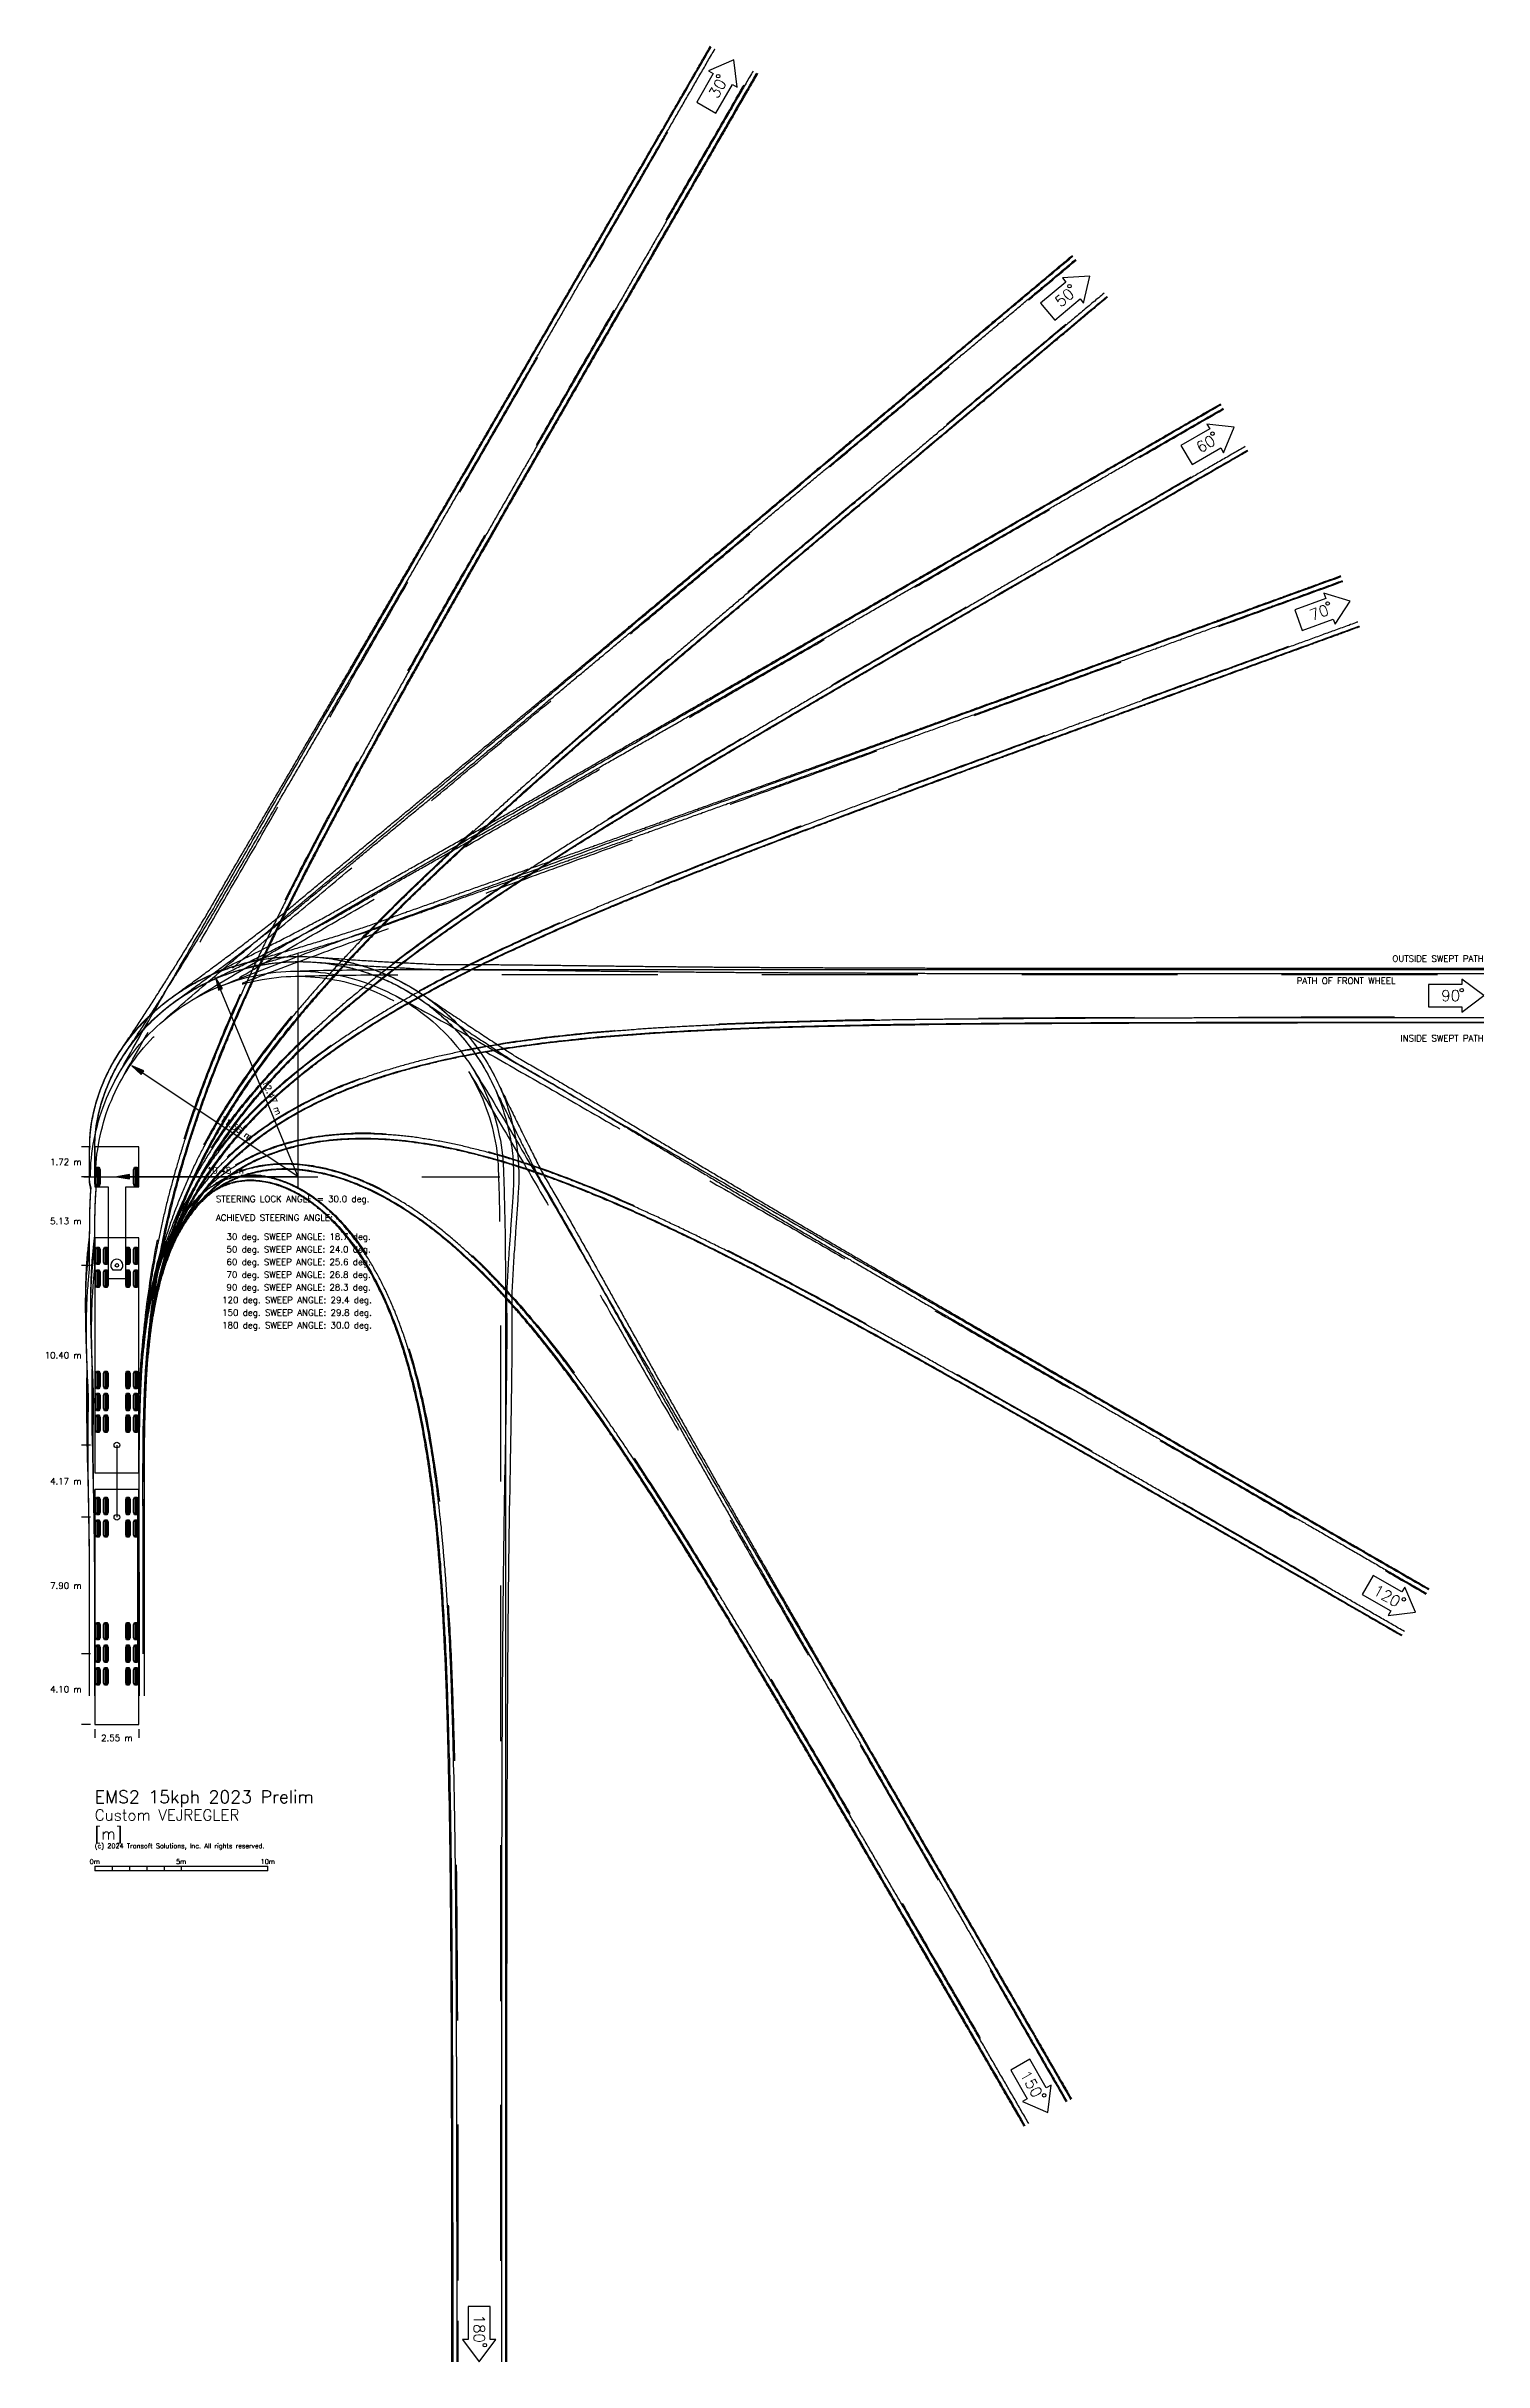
# Model space of a CAD drawing. Header units: metres. Extents: x 209747 to 209830, y 1182430 to 1182564.
import ezdxf
from ezdxf.enums import TextEntityAlignment as Align

# ---------------------------------------------------------------- set-up
doc = ezdxf.new("R2010")
doc.units = ezdxf.units.M
doc.header["$MEASUREMENT"] = 0
doc.linetypes.add('DGN Style 2', pattern=[15.036391, 9.021834, -6.014556])
doc.linetypes.add('DGN Style 7', pattern=[30.072781, 13.532752, -6.014556, 4.510917, -6.014556])
doc.layers.get('0').update_dxf_attribs({"color": 254})
doc.styles.add('TSText', font='simplex.shx')

# ---------------------------------------------------------------- blocks, each defined once
blk = doc.blocks.new('*U2')
at = {"color": 40, "linetype": 'Continuous'}
for p, q in [((6.38, 12.05), (6.59, 12.12)), ((6.59, 12.12), (6.8, 12.19)), ((6.8, 12.19), (7.02, 12.25)), ((7.02, 12.25), (7.23, 12.31)), ((7.23, 12.31), (7.44, 12.36)), ((7.44, 12.36), (7.66, 12.42)), ((7.66, 12.42), (7.87, 12.47)), ((7.87, 12.47), (8.09, 12.51)), ((8.09, 12.51), (8.31, 12.55)), ((8.31, 12.55), (8.53, 12.59)), ((8.53, 12.59), (8.75, 12.62)), ((8.75, 12.62), (8.97, 12.65)), ((8.97, 12.65), (9.19, 12.68)), ((9.19, 12.68), (9.41, 12.7)), ((9.41, 12.7), (9.63, 12.72)), ((9.63, 12.72), (9.86, 12.73)), ((9.86, 12.73), (10.08, 12.74)), ((10.08, 12.74), (10.3, 12.75)), ((10.3, 12.75), (10.52, 12.75)), ((10.52, 12.75), (10.75, 12.75)), ((10.75, 12.75), (10.97, 12.74)), ((10.97, 12.74), (11.19, 12.73)), ((11.19, 12.73), (11.42, 12.72)), ((11.42, 12.72), (11.64, 12.7)), ((11.64, 12.7), (11.87, 12.68)), ((11.87, 12.68), (12.09, 12.65)), ((12.09, 12.65), (12.31, 12.62)), ((12.31, 12.62), (12.54, 12.59)), ((12.54, 12.59), (12.76, 12.55)), ((12.76, 12.55), (12.98, 12.51)), ((12.98, 12.51), (13.2, 12.46)), ((13.2, 12.46), (13.42, 12.41)), ((13.42, 12.41), (13.64, 12.36)), ((13.64, 12.36), (13.86, 12.3)), ((13.86, 12.3), (14.08, 12.24)), ((14.08, 12.24), (14.29, 12.18)), ((14.29, 12.18), (14.51, 12.11)), ((14.51, 12.11), (14.72, 12.03)), ((3.64, 10.7), (3.82, 10.81)), ((3.82, 10.81), (4.01, 10.93)), ((4.01, 10.93), (4.2, 11.04)), ((4.2, 11.04), (4.38, 11.15)), ((4.38, 11.15), (4.58, 11.25)), ((4.58, 11.25), (4.77, 11.36)), ((4.77, 11.36), (4.96, 11.45)), ((4.96, 11.45), (5.16, 11.55)), ((5.16, 11.55), (5.36, 11.64)), ((5.36, 11.64), (5.56, 11.73)), ((5.56, 11.73), (5.77, 11.81)), ((5.77, 11.81), (5.97, 11.9)), ((5.97, 11.9), (6.18, 11.97)), ((6.18, 11.97), (6.38, 12.05)), ((14.72, 12.03), (14.94, 11.96)), ((14.94, 11.96), (15.15, 11.88)), ((15.15, 11.88), (15.36, 11.79)), ((15.36, 11.79), (15.56, 11.7)), ((15.56, 11.7), (15.77, 11.61)), ((15.77, 11.61), (15.98, 11.52)), ((15.98, 11.52), (16.18, 11.42)), ((16.18, 11.42), (16.38, 11.32)), ((16.38, 11.32), (16.58, 11.21)), ((16.58, 11.21), (16.78, 11.1)), ((16.78, 11.1), (16.98, 10.99)), ((16.98, 10.99), (17.17, 10.87)), ((17.17, 10.87), (17.36, 10.75)), ((17.36, 10.75), (17.55, 10.63)), ((1.84, 9.26), (1.98, 9.39)), ((1.98, 9.39), (2.11, 9.51)), ((2.11, 9.51), (2.25, 9.64)), ((2.25, 9.64), (2.39, 9.76)), ((2.39, 9.76), (2.54, 9.88)), ((2.54, 9.88), (2.68, 10)), ((2.68, 10), (2.83, 10.12)), ((2.83, 10.12), (2.98, 10.23)), ((2.98, 10.23), (3.13, 10.34)), ((3.13, 10.34), (3.28, 10.45)), ((3.28, 10.45), (3.46, 10.58)), ((3.46, 10.58), (3.64, 10.7)), ((17.55, 10.63), (17.74, 10.5)), ((17.74, 10.5), (17.92, 10.37)), ((17.92, 10.37), (18.11, 10.24)), ((18.11, 10.24), (18.29, 10.1)), ((18.29, 10.1), (18.46, 9.96)), ((18.46, 9.96), (18.64, 9.82)), ((18.64, 9.82), (18.81, 9.67)), ((18.81, 9.67), (18.98, 9.53)), ((18.98, 9.53), (19.11, 9.41)), ((19.11, 9.41), (19.24, 9.29)), ((0.72, 8.01), (0.84, 8.16)), ((0.84, 8.16), (0.96, 8.3)), ((0.96, 8.3), (1.08, 8.44)), ((1.08, 8.44), (1.2, 8.58)), ((1.2, 8.58), (1.32, 8.72)), ((1.32, 8.72), (1.45, 8.86)), ((1.45, 8.86), (1.58, 8.99)), ((1.58, 8.99), (1.71, 9.13)), ((1.71, 9.13), (1.84, 9.26)), ((19.24, 9.29), (19.37, 9.16)), ((19.37, 9.16), (19.5, 9.04)), ((19.5, 9.04), (19.62, 8.91)), ((19.62, 8.91), (19.74, 8.79)), ((19.74, 8.79), (19.86, 8.66)), ((19.86, 8.66), (19.98, 8.53)), ((19.98, 8.53), (20.1, 8.39)), ((20.1, 8.39), (20.22, 8.26)), ((20.22, 8.26), (20.33, 8.12)), ((20.33, 8.12), (20.44, 7.99)), ((-0.2, 6.63), (-0.1, 6.79)), ((-0.1, 6.79), (-0.01, 6.95)), ((-0.01, 6.95), (0.09, 7.11)), ((0.09, 7.11), (0.19, 7.26)), ((0.19, 7.26), (0.29, 7.41)), ((0.29, 7.41), (0.39, 7.57)), ((0.39, 7.57), (0.5, 7.72)), ((0.5, 7.72), (0.61, 7.86)), ((0.61, 7.86), (0.72, 8.01)), ((20.44, 7.99), (20.55, 7.85)), ((20.55, 7.85), (20.66, 7.71)), ((20.66, 7.71), (20.77, 7.57)), ((20.77, 7.57), (20.87, 7.42)), ((20.87, 7.42), (20.97, 7.28)), ((20.97, 7.28), (21.07, 7.13)), ((21.07, 7.13), (21.17, 6.98)), ((21.17, 6.98), (21.27, 6.84)), ((21.27, 6.84), (21.36, 6.69)), ((-0.84, 5.32), (-0.77, 5.49)), ((-0.77, 5.49), (-0.69, 5.66)), ((-0.69, 5.66), (-0.62, 5.82)), ((-0.62, 5.82), (-0.54, 5.99)), ((-0.54, 5.99), (-0.46, 6.15)), ((-0.46, 6.15), (-0.37, 6.31)), ((-0.37, 6.31), (-0.29, 6.47)), ((-0.29, 6.47), (-0.2, 6.63)), ((21.36, 6.69), (21.45, 6.53)), ((21.45, 6.53), (21.54, 6.38)), ((21.54, 6.38), (21.63, 6.23)), ((21.63, 6.23), (21.71, 6.07)), ((21.71, 6.07), (21.8, 5.92)), ((21.8, 5.92), (21.88, 5.76)), ((21.88, 5.76), (21.96, 5.6)), ((21.96, 5.6), (22.03, 5.44)), ((22.03, 5.44), (22.11, 5.28)), ((-1.29, 3.95), (-1.24, 4.12)), ((-1.24, 4.12), (-1.19, 4.3)), ((-1.19, 4.3), (-1.14, 4.47)), ((-1.14, 4.47), (-1.09, 4.64)), ((-1.09, 4.64), (-1.03, 4.81)), ((-1.03, 4.81), (-0.97, 4.98)), ((-0.97, 4.98), (-0.9, 5.15)), ((-0.9, 5.15), (-0.84, 5.32)), ((22.11, 5.28), (22.18, 5.12)), ((22.18, 5.12), (22.25, 4.95)), ((22.25, 4.95), (22.32, 4.79)), ((22.32, 4.79), (22.38, 4.63)), ((22.38, 4.63), (22.45, 4.46)), ((22.45, 4.46), (22.51, 4.29)), ((22.51, 4.29), (22.57, 4.13)), ((22.57, 4.13), (22.62, 3.96)), ((-1.53, 2.58), (-1.51, 2.74)), ((-1.51, 2.74), (-1.49, 2.89)), ((-1.49, 2.89), (-1.47, 3.06)), ((-1.47, 3.06), (-1.44, 3.24)), ((-1.44, 3.24), (-1.41, 3.42)), ((-1.41, 3.42), (-1.37, 3.6)), ((-1.37, 3.6), (-1.33, 3.77)), ((-1.33, 3.77), (-1.29, 3.95)), ((22.62, 3.96), (22.68, 3.79)), ((22.68, 3.79), (22.73, 3.62)), ((22.73, 3.62), (22.78, 3.45)), ((22.78, 3.45), (22.82, 3.28)), ((22.82, 3.28), (22.87, 3.11)), ((22.87, 3.11), (22.91, 2.94)), ((22.91, 2.94), (22.95, 2.77)), ((22.95, 2.77), (22.99, 2.6)), ((-1.57, 1.96), (-1.56, 2.12)), ((-1.57, 1.81), (-1.57, 1.96)), ((-1.58, 1.66), (-1.57, 1.81)), ((-1.58, 1.5), (-1.58, 1.66)), ((-1.58, 1.35), (-1.58, 1.5)), ((-1.58, 1.21), (-1.58, 1.35)), ((-1.56, 2.27), (-1.54, 2.43)), ((-1.56, 2.12), (-1.56, 2.27)), ((-1.54, 2.43), (-1.53, 2.58)), ((22.99, 2.6), (23.02, 2.42)), ((23.02, 2.42), (23.05, 2.25)), ((23.05, 2.25), (23.08, 2.08)), ((23.08, 2.08), (23.11, 1.9)), ((23.11, 1.9), (23.13, 1.73)), ((23.13, 1.73), (23.16, 1.55)), ((23.16, 1.55), (23.18, 1.38)), ((23.18, 1.38), (23.19, 1.21)), ((-1.58, 1.06), (-1.58, 1.21)), ((-1.58, 0.91), (-1.58, 1.06)), ((-1.58, 0.77), (-1.58, 0.91)), ((-1.58, 0.62), (-1.58, 0.77)), ((-1.58, 0.48), (-1.58, 0.62)), ((-1.58, 0.34), (-1.58, 0.48)), ((-1.58, 0.19), (-1.58, 0.34)), ((-1.58, 0.05), (-1.58, 0.19)), ((-1.58, -0.09), (-1.58, 0.05)), ((23.19, 1.21), (23.21, 1.03)), ((23.21, 1.03), (23.22, 0.86)), ((23.22, 0.86), (23.23, 0.68)), ((23.23, 0.68), (23.24, 0.51)), ((23.24, 0.51), (23.25, 0.34)), ((23.25, 0.34), (23.25, 0.16)), ((23.25, 0.16), (23.25, 0.02)), ((23.25, 0.02), (23.25, -0.13)), ((-1.58, -0.23), (-1.58, -0.09)), ((-1.58, -0.36), (-1.58, -0.23)), ((-1.57, -0.39), (-1.58, -0.36)), ((-1.57, -0.42), (-1.57, -0.39)), ((-1.56, -0.45), (-1.57, -0.42)), ((-1.52, -0.59), (-1.56, -0.45)), ((-1.54, -1.44), (-1.53, -1.31)), ((-1.53, -1.18), (-1.52, -1.05)), ((-1.53, -1.31), (-1.53, -1.18)), ((-1.5, -0.79), (-1.52, -0.59)), ((-1.52, -1.05), (-1.51, -0.92)), ((-1.51, -0.92), (-1.5, -0.79)), ((5.02, -1.31), (4.96, -1.36)), ((5.07, -1.26), (5.02, -1.31)), ((5.13, -1.21), (5.07, -1.26)), ((5.19, -1.16), (5.13, -1.21)), ((5.25, -1.12), (5.19, -1.16)), ((5.3, -1.07), (5.25, -1.12)), ((5.36, -1.03), (5.3, -1.07)), ((5.42, -0.98), (5.36, -1.03)), ((5.48, -0.94), (5.42, -0.98)), ((5.54, -0.9), (5.48, -0.94)), ((5.6, -0.86), (5.54, -0.9)), ((5.66, -0.82), (5.6, -0.86)), ((5.73, -0.78), (5.66, -0.82)), ((5.79, -0.75), (5.73, -0.78)), ((5.85, -0.71), (5.79, -0.75)), ((5.91, -0.68), (5.85, -0.71)), ((5.98, -0.64), (5.91, -0.68)), ((6.04, -0.61), (5.98, -0.64)), ((6.11, -0.58), (6.04, -0.61)), ((6.17, -0.55), (6.11, -0.58)), ((6.24, -0.52), (6.17, -0.55)), ((6.31, -0.5), (6.24, -0.52)), ((6.37, -0.47), (6.31, -0.5)), ((6.44, -0.45), (6.37, -0.47)), ((6.51, -0.43), (6.44, -0.45)), ((6.58, -0.4), (6.51, -0.43)), ((6.64, -0.38), (6.58, -0.4)), ((6.71, -0.37), (6.64, -0.38)), ((6.78, -0.35), (6.71, -0.37)), ((6.85, -0.33), (6.78, -0.35)), ((6.92, -0.32), (6.85, -0.33)), ((6.99, -0.3), (6.92, -0.32)), ((7.06, -0.29), (6.99, -0.3)), ((7.13, -0.28), (7.06, -0.29)), ((7.2, -0.27), (7.13, -0.28)), ((7.27, -0.26), (7.2, -0.27)), ((7.34, -0.25), (7.27, -0.26)), ((7.41, -0.25), (7.34, -0.25)), ((7.48, -0.24), (7.41, -0.25)), ((7.55, -0.24), (7.48, -0.24)), ((7.62, -0.24), (7.55, -0.24)), ((7.69, -0.24), (7.62, -0.24)), ((7.75, -0.24), (7.69, -0.24)), ((7.82, -0.24), (7.75, -0.24)), ((7.89, -0.24), (7.82, -0.24)), ((7.96, -0.24), (7.89, -0.24)), ((8.03, -0.25), (7.96, -0.24)), ((8.1, -0.25), (8.03, -0.25)), ((8.15, -0.26), (8.1, -0.25)), ((8.21, -0.26), (8.15, -0.26)), ((8.26, -0.27), (8.21, -0.26)), ((8.32, -0.27), (8.26, -0.27)), ((8.37, -0.28), (8.32, -0.27)), ((8.42, -0.29), (8.37, -0.28)), ((8.47, -0.3), (8.42, -0.29)), ((8.52, -0.3), (8.47, -0.3)), ((8.57, -0.31), (8.52, -0.3)), ((8.62, -0.32), (8.57, -0.31)), ((8.67, -0.33), (8.62, -0.32)), ((8.72, -0.34), (8.67, -0.33)), ((8.77, -0.35), (8.72, -0.34)), ((8.82, -0.36), (8.77, -0.35)), ((8.87, -0.38), (8.82, -0.36)), ((8.91, -0.39), (8.87, -0.38)), ((8.96, -0.4), (8.91, -0.39)), ((9.01, -0.41), (8.96, -0.4)), ((9.05, -0.42), (9.01, -0.41)), ((9.1, -0.44), (9.05, -0.42)), ((9.14, -0.45), (9.1, -0.44)), ((9.18, -0.46), (9.14, -0.45)), ((9.23, -0.48), (9.18, -0.46)), ((9.27, -0.49), (9.23, -0.48)), ((9.31, -0.5), (9.27, -0.49)), ((9.35, -0.52), (9.31, -0.5)), ((9.4, -0.53), (9.35, -0.52)), ((9.44, -0.55), (9.4, -0.53)), ((9.48, -0.56), (9.44, -0.55)), ((9.52, -0.58), (9.48, -0.56)), ((9.56, -0.59), (9.52, -0.58)), ((9.6, -0.61), (9.56, -0.59)), ((9.63, -0.62), (9.6, -0.61)), ((9.67, -0.64), (9.63, -0.62)), ((9.71, -0.65), (9.67, -0.64)), ((9.75, -0.67), (9.71, -0.65)), ((9.79, -0.68), (9.75, -0.67)), ((9.82, -0.7), (9.79, -0.68)), ((9.86, -0.71), (9.82, -0.7)), ((9.89, -0.73), (9.86, -0.71)), ((9.93, -0.75), (9.89, -0.73)), ((9.96, -0.76), (9.93, -0.75)), ((10, -0.78), (9.96, -0.76)), ((10.03, -0.79), (10, -0.78)), ((10.07, -0.81), (10.03, -0.79)), ((10.1, -0.83), (10.07, -0.81)), ((10.14, -0.84), (10.1, -0.83)), ((10.17, -0.86), (10.14, -0.84)), ((10.2, -0.88), (10.17, -0.86)), ((10.23, -0.89), (10.2, -0.88)), ((10.27, -0.91), (10.23, -0.89)), ((10.3, -0.93), (10.27, -0.91)), ((10.33, -0.94), (10.3, -0.93)), ((10.36, -0.96), (10.33, -0.94)), ((10.39, -0.98), (10.36, -0.96)), ((10.43, -1), (10.39, -0.98)), ((10.46, -1.01), (10.43, -1)), ((10.49, -1.03), (10.46, -1.01)), ((10.52, -1.05), (10.49, -1.03)), ((10.55, -1.07), (10.52, -1.05)), ((10.58, -1.08), (10.55, -1.07)), ((10.61, -1.1), (10.58, -1.08)), ((10.64, -1.12), (10.61, -1.1)), ((10.67, -1.14), (10.64, -1.12)), ((10.7, -1.16), (10.67, -1.14)), ((10.73, -1.17), (10.7, -1.16)), ((10.76, -1.19), (10.73, -1.17)), ((10.79, -1.21), (10.76, -1.19)), ((10.82, -1.23), (10.79, -1.21)), ((10.85, -1.25), (10.82, -1.23)), ((10.88, -1.27), (10.85, -1.25)), ((10.91, -1.29), (10.88, -1.27)), ((10.94, -1.31), (10.91, -1.29)), ((10.97, -1.33), (10.94, -1.31)), ((11, -1.35), (10.97, -1.33)), ((23.2, -1.27), (23.19, -1.41)), ((23.21, -1), (23.2, -1.14)), ((23.2, -1.14), (23.2, -1.27)), ((23.22, -0.85), (23.21, -1)), ((23.23, -0.71), (23.22, -0.85)), ((23.24, -0.57), (23.23, -0.71)), ((23.25, -0.42), (23.24, -0.57)), ((23.25, -0.13), (23.25, -0.28)), ((23.25, -0.28), (23.25, -0.42)), ((-1.57, -2.22), (-1.56, -2.09)), ((-1.57, -2.35), (-1.57, -2.22)), ((-1.57, -2.47), (-1.57, -2.35)), ((-1.57, -2.6), (-1.57, -2.47)), ((-1.57, -2.72), (-1.57, -2.6)), ((-1.56, -1.83), (-1.55, -1.7)), ((-1.56, -1.96), (-1.56, -1.83)), ((-1.56, -2.09), (-1.56, -1.96)), ((-1.55, -1.57), (-1.54, -1.44)), ((-1.55, -1.7), (-1.55, -1.57)), ((3.9, -2.67), (3.86, -2.75)), ((3.95, -2.6), (3.9, -2.67)), ((4, -2.53), (3.95, -2.6)), ((4.04, -2.46), (4, -2.53)), ((4.09, -2.38), (4.04, -2.46)), ((4.14, -2.31), (4.09, -2.38)), ((4.19, -2.24), (4.14, -2.31)), ((4.24, -2.18), (4.19, -2.24)), ((4.29, -2.11), (4.24, -2.18)), ((4.35, -2.04), (4.29, -2.11)), ((4.4, -1.97), (4.35, -2.04)), ((4.45, -1.91), (4.4, -1.97)), ((4.51, -1.84), (4.45, -1.91)), ((4.56, -1.78), (4.51, -1.84)), ((4.62, -1.71), (4.56, -1.78)), ((4.68, -1.65), (4.62, -1.71)), ((4.74, -1.59), (4.68, -1.65)), ((4.8, -1.53), (4.74, -1.59)), ((4.86, -1.47), (4.8, -1.53)), ((4.91, -1.41), (4.86, -1.47)), ((4.96, -1.36), (4.91, -1.41)), ((11.03, -1.36), (11, -1.35)), ((11.08, -1.4), (11.03, -1.36)), ((11.13, -1.43), (11.08, -1.4)), ((11.17, -1.47), (11.13, -1.43)), ((11.22, -1.5), (11.17, -1.47)), ((11.27, -1.54), (11.22, -1.5)), ((11.32, -1.57), (11.27, -1.54)), ((11.37, -1.61), (11.32, -1.57)), ((11.41, -1.64), (11.37, -1.61)), ((11.46, -1.68), (11.41, -1.64)), ((11.51, -1.71), (11.46, -1.68)), ((11.56, -1.75), (11.51, -1.71)), ((11.6, -1.79), (11.56, -1.75)), ((11.65, -1.83), (11.6, -1.79)), ((11.7, -1.87), (11.65, -1.83)), ((11.74, -1.9), (11.7, -1.87)), ((11.79, -1.94), (11.74, -1.9)), ((11.83, -1.98), (11.79, -1.94)), ((11.88, -2.02), (11.83, -1.98)), ((11.93, -2.06), (11.88, -2.02)), ((11.97, -2.1), (11.93, -2.06)), ((12.02, -2.14), (11.97, -2.1)), ((12.06, -2.18), (12.02, -2.14)), ((12.11, -2.22), (12.06, -2.18)), ((12.15, -2.27), (12.11, -2.22)), ((12.2, -2.31), (12.15, -2.27)), ((12.24, -2.35), (12.2, -2.31)), ((12.29, -2.39), (12.24, -2.35)), ((12.33, -2.44), (12.29, -2.39)), ((12.37, -2.48), (12.33, -2.44)), ((12.42, -2.52), (12.37, -2.48)), ((12.46, -2.57), (12.42, -2.52)), ((12.51, -2.61), (12.46, -2.57)), ((12.55, -2.66), (12.51, -2.61)), ((12.59, -2.7), (12.55, -2.66)), ((23.1, -2.6), (23.09, -2.73)), ((23.11, -2.47), (23.1, -2.6)), ((23.12, -2.34), (23.11, -2.47)), ((23.13, -2.21), (23.12, -2.34)), ((23.14, -2.08), (23.13, -2.21)), ((23.15, -1.95), (23.14, -2.08)), ((23.16, -1.82), (23.15, -1.95)), ((23.17, -1.68), (23.16, -1.82)), ((23.18, -1.55), (23.17, -1.68)), ((23.19, -1.41), (23.18, -1.55)), ((-1.66, -4.14), (-1.65, -4.02)), ((-1.65, -4.02), (-1.63, -3.9)), ((-1.63, -3.9), (-1.62, -3.78)), ((-1.62, -3.78), (-1.61, -3.67)), ((-1.61, -3.67), (-1.59, -3.55)), ((-1.59, -3.55), (-1.58, -3.43)), ((-1.58, -3.33), (-1.57, -3.22)), ((-1.58, -3.43), (-1.58, -3.33)), ((-1.57, -2.85), (-1.57, -2.72)), ((-1.57, -2.97), (-1.57, -2.85)), ((-1.57, -3.1), (-1.57, -2.97)), ((-1.57, -3.22), (-1.57, -3.1)), ((3.21, -3.99), (3.18, -4.07)), ((3.25, -3.91), (3.21, -3.99)), ((3.28, -3.83), (3.25, -3.91)), ((3.32, -3.75), (3.28, -3.83)), ((3.36, -3.67), (3.32, -3.75)), ((3.4, -3.59), (3.36, -3.67)), ((3.43, -3.51), (3.4, -3.59)), ((3.47, -3.43), (3.43, -3.51)), ((3.51, -3.35), (3.47, -3.43)), ((3.55, -3.28), (3.51, -3.35)), ((3.6, -3.2), (3.55, -3.28)), ((3.64, -3.12), (3.6, -3.2)), ((3.68, -3.05), (3.64, -3.12)), ((3.72, -2.97), (3.68, -3.05)), ((3.77, -2.9), (3.72, -2.97)), ((3.81, -2.82), (3.77, -2.9)), ((3.86, -2.75), (3.81, -2.82)), ((12.64, -2.75), (12.59, -2.7)), ((12.68, -2.79), (12.64, -2.75)), ((12.72, -2.84), (12.68, -2.79)), ((12.77, -2.89), (12.72, -2.84)), ((12.81, -2.93), (12.77, -2.89)), ((12.85, -2.98), (12.81, -2.93)), ((12.89, -3.03), (12.85, -2.98)), ((12.94, -3.08), (12.89, -3.03)), ((12.98, -3.12), (12.94, -3.08)), ((13.02, -3.17), (12.98, -3.12)), ((13.06, -3.22), (13.02, -3.17)), ((13.1, -3.27), (13.06, -3.22)), ((13.15, -3.32), (13.1, -3.27)), ((13.19, -3.37), (13.15, -3.32)), ((13.23, -3.42), (13.19, -3.37)), ((13.27, -3.47), (13.23, -3.42)), ((13.31, -3.52), (13.27, -3.47)), ((13.35, -3.58), (13.31, -3.52)), ((13.39, -3.63), (13.35, -3.58)), ((13.43, -3.68), (13.39, -3.63)), ((13.47, -3.73), (13.43, -3.68)), ((13.51, -3.79), (13.47, -3.73)), ((13.55, -3.84), (13.51, -3.79)), ((13.59, -3.89), (13.55, -3.84)), ((13.63, -3.95), (13.59, -3.89)), ((13.67, -4), (13.63, -3.95)), ((13.72, -4.07), (13.67, -4)), ((23.01, -3.98), (23, -4.1)), ((23.02, -3.74), (23.01, -3.86)), ((23.01, -3.86), (23.01, -3.98)), ((23.03, -3.61), (23.02, -3.74)), ((23.04, -3.49), (23.03, -3.61)), ((23.05, -3.36), (23.04, -3.49)), ((23.06, -3.24), (23.05, -3.36)), ((23.07, -2.99), (23.06, -3.11)), ((23.06, -3.11), (23.06, -3.24)), ((23.08, -2.86), (23.07, -2.99)), ((23.09, -2.73), (23.08, -2.86)), ((-1.76, -5.43), (-1.75, -5.31)), ((-1.75, -5.31), (-1.74, -5.19)), ((-1.74, -5.08), (-1.73, -4.96)), ((-1.74, -5.19), (-1.74, -5.08)), ((-1.73, -4.96), (-1.72, -4.84)), ((-1.72, -4.84), (-1.71, -4.73)), ((-1.71, -4.73), (-1.7, -4.61)), ((-1.7, -4.61), (-1.69, -4.49)), ((-1.69, -4.49), (-1.68, -4.37)), ((-1.68, -4.37), (-1.67, -4.26)), ((-1.67, -4.26), (-1.66, -4.14)), ((2.71, -5.31), (2.68, -5.4)), ((2.74, -5.23), (2.71, -5.31)), ((2.77, -5.14), (2.74, -5.23)), ((2.79, -5.06), (2.77, -5.14)), ((2.82, -4.97), (2.79, -5.06)), ((2.85, -4.89), (2.82, -4.97)), ((2.88, -4.81), (2.85, -4.89)), ((2.91, -4.72), (2.88, -4.81)), ((2.94, -4.64), (2.91, -4.72)), ((2.98, -4.56), (2.94, -4.64)), ((3.01, -4.48), (2.98, -4.56)), ((3.04, -4.39), (3.01, -4.48)), ((3.07, -4.31), (3.04, -4.39)), ((3.11, -4.23), (3.07, -4.31)), ((3.14, -4.15), (3.11, -4.23)), ((3.18, -4.07), (3.14, -4.15)), ((13.77, -4.14), (13.72, -4.07)), ((13.82, -4.2), (13.77, -4.14)), ((13.87, -4.27), (13.82, -4.2)), ((13.92, -4.34), (13.87, -4.27)), ((13.96, -4.41), (13.92, -4.34)), ((14.01, -4.48), (13.96, -4.41)), ((14.06, -4.55), (14.01, -4.48)), ((14.1, -4.62), (14.06, -4.55)), ((14.15, -4.7), (14.1, -4.62)), ((14.2, -4.77), (14.15, -4.7)), ((14.24, -4.84), (14.2, -4.77)), ((14.29, -4.92), (14.24, -4.84)), ((14.34, -4.99), (14.29, -4.92)), ((14.38, -5.07), (14.34, -4.99)), ((14.43, -5.14), (14.38, -5.07)), ((14.47, -5.22), (14.43, -5.14)), ((14.52, -5.29), (14.47, -5.22)), ((14.56, -5.37), (14.52, -5.29)), ((22.93, -5.18), (22.92, -5.3)), ((22.92, -5.3), (22.92, -5.42)), ((22.94, -5.06), (22.93, -5.18)), ((22.95, -4.83), (22.94, -4.95)), ((22.94, -4.95), (22.94, -5.06)), ((22.96, -4.71), (22.95, -4.83)), ((22.97, -4.59), (22.96, -4.71)), ((22.98, -4.35), (22.97, -4.47)), ((22.97, -4.47), (22.97, -4.59)), ((22.99, -4.22), (22.98, -4.35)), ((23, -4.1), (22.99, -4.22)), ((-1.8, -6.47), (-1.79, -6.35)), ((-1.8, -6.58), (-1.8, -6.47)), ((-1.8, -6.7), (-1.8, -6.58)), ((-1.8, -6.81), (-1.8, -6.7)), ((-1.79, -6.12), (-1.78, -6.01)), ((-1.79, -6.24), (-1.79, -6.12)), ((-1.79, -6.35), (-1.79, -6.24)), ((-1.78, -5.89), (-1.77, -5.78)), ((-1.78, -6.01), (-1.78, -5.89)), ((-1.77, -5.66), (-1.76, -5.54)), ((-1.77, -5.78), (-1.77, -5.66)), ((-1.76, -5.54), (-1.76, -5.43)), ((2.33, -6.69), (2.31, -6.78)), ((2.35, -6.6), (2.33, -6.69)), ((2.38, -6.52), (2.35, -6.6)), ((2.4, -6.43), (2.38, -6.52)), ((2.42, -6.34), (2.4, -6.43)), ((2.44, -6.25), (2.42, -6.34)), ((2.46, -6.17), (2.44, -6.25)), ((2.49, -6.08), (2.46, -6.17)), ((2.51, -6), (2.49, -6.08)), ((2.53, -5.91), (2.51, -6)), ((2.56, -5.82), (2.53, -5.91)), ((2.58, -5.74), (2.56, -5.82)), ((2.61, -5.65), (2.58, -5.74)), ((2.63, -5.57), (2.61, -5.65)), ((2.66, -5.48), (2.63, -5.57)), ((2.68, -5.4), (2.66, -5.48)), ((14.61, -5.45), (14.56, -5.37)), ((14.65, -5.53), (14.61, -5.45)), ((14.7, -5.6), (14.65, -5.53)), ((14.74, -5.68), (14.7, -5.6)), ((14.78, -5.76), (14.74, -5.68)), ((14.83, -5.84), (14.78, -5.76)), ((14.87, -5.92), (14.83, -5.84)), ((14.91, -6), (14.87, -5.92)), ((14.96, -6.08), (14.91, -6)), ((15, -6.16), (14.96, -6.08)), ((15.04, -6.25), (15, -6.16)), ((15.08, -6.33), (15.04, -6.25)), ((15.12, -6.41), (15.08, -6.33)), ((15.16, -6.49), (15.12, -6.41)), ((15.2, -6.58), (15.16, -6.49)), ((15.24, -6.66), (15.2, -6.58)), ((15.28, -6.74), (15.24, -6.66)), ((22.86, -6.47), (22.85, -6.59)), ((22.85, -6.59), (22.85, -6.7)), ((22.87, -6.24), (22.86, -6.35)), ((22.86, -6.35), (22.86, -6.47)), ((22.88, -6.12), (22.87, -6.24)), ((22.89, -5.89), (22.88, -6.01)), ((22.88, -6.01), (22.88, -6.12)), ((22.9, -5.77), (22.89, -5.89)), ((22.91, -5.54), (22.9, -5.65)), ((22.9, -5.65), (22.9, -5.77)), ((22.92, -5.42), (22.91, -5.54)), ((-1.81, -7.04), (-1.8, -6.93)), ((-1.81, -7.16), (-1.81, -7.04)), ((-1.81, -7.27), (-1.81, -7.16)), ((-1.81, -7.39), (-1.81, -7.27)), ((-1.81, -7.5), (-1.81, -7.39)), ((-1.81, -7.61), (-1.81, -7.5)), ((-1.81, -7.73), (-1.81, -7.61)), ((-1.81, -7.84), (-1.81, -7.73)), ((-1.8, -7.96), (-1.81, -7.84)), ((-1.8, -6.93), (-1.8, -6.81)), ((-1.8, -8.07), (-1.8, -7.96)), ((2.07, -8.02), (2.06, -8.11)), ((2.09, -7.93), (2.07, -8.02)), ((2.1, -7.84), (2.09, -7.93)), ((2.12, -7.75), (2.1, -7.84)), ((2.13, -7.66), (2.12, -7.75)), ((2.15, -7.57), (2.13, -7.66)), ((2.17, -7.49), (2.15, -7.57)), ((2.18, -7.4), (2.17, -7.49)), ((2.2, -7.31), (2.18, -7.4)), ((2.22, -7.22), (2.2, -7.31)), ((2.24, -7.13), (2.22, -7.22)), ((2.26, -7.04), (2.24, -7.13)), ((2.28, -6.95), (2.26, -7.04)), ((2.29, -6.87), (2.28, -6.95)), ((2.31, -6.78), (2.29, -6.87)), ((15.32, -6.83), (15.28, -6.74)), ((15.36, -6.91), (15.32, -6.83)), ((15.4, -6.99), (15.36, -6.91)), ((15.44, -7.08), (15.4, -6.99)), ((15.48, -7.16), (15.44, -7.08)), ((15.52, -7.25), (15.48, -7.16)), ((15.55, -7.33), (15.52, -7.25)), ((15.59, -7.42), (15.55, -7.33)), ((15.63, -7.5), (15.59, -7.42)), ((15.66, -7.59), (15.63, -7.5)), ((15.7, -7.67), (15.66, -7.59)), ((15.74, -7.76), (15.7, -7.67)), ((15.77, -7.85), (15.74, -7.76)), ((15.81, -7.93), (15.77, -7.85)), ((15.84, -8.02), (15.81, -7.93)), ((15.88, -8.11), (15.84, -8.02)), ((22.85, -6.7), (22.84, -6.82)), ((22.84, -6.82), (22.84, -6.93)), ((22.84, -6.93), (22.84, -7.03)), ((22.84, -7.03), (22.84, -7.14)), ((22.84, -7.14), (22.84, -7.25)), ((22.84, -7.25), (22.84, -7.36)), ((22.84, -7.36), (22.84, -7.48)), ((22.84, -7.48), (22.84, -7.59)), ((22.84, -7.59), (22.84, -7.7)), ((22.84, -7.7), (22.84, -7.81)), ((22.84, -7.81), (22.85, -7.93)), ((22.85, -7.93), (22.85, -8.04)), ((22.85, -8.04), (22.85, -8.15)), ((-1.8, -8.18), (-1.8, -8.07)), ((-1.8, -8.28), (-1.8, -8.18)), ((-1.8, -8.39), (-1.8, -8.28)), ((-1.8, -8.5), (-1.8, -8.39)), ((-1.79, -8.61), (-1.8, -8.5)), ((-1.79, -8.71), (-1.79, -8.61)), ((-1.79, -8.82), (-1.79, -8.71)), ((-1.79, -8.93), (-1.79, -8.82)), ((-1.78, -9.03), (-1.79, -8.93)), ((-1.78, -9.14), (-1.78, -9.03)), ((-1.78, -9.24), (-1.78, -9.14)), ((-1.77, -9.35), (-1.78, -9.24)), ((-1.77, -9.45), (-1.77, -9.35)), ((1.88, -9.34), (1.87, -9.44)), ((1.9, -9.24), (1.88, -9.34)), ((1.91, -9.15), (1.9, -9.24)), ((1.92, -9.05), (1.91, -9.15)), ((1.93, -8.95), (1.92, -9.05)), ((1.95, -8.86), (1.93, -8.95)), ((1.96, -8.76), (1.95, -8.86)), ((1.97, -8.67), (1.96, -8.76)), ((1.99, -8.57), (1.97, -8.67)), ((2, -8.48), (1.99, -8.57)), ((2.01, -8.38), (2, -8.48)), ((2.03, -8.29), (2.01, -8.38)), ((2.04, -8.2), (2.03, -8.29)), ((2.06, -8.11), (2.04, -8.2)), ((15.91, -8.19), (15.88, -8.11)), ((15.95, -8.28), (15.91, -8.19)), ((15.98, -8.37), (15.95, -8.28)), ((16.01, -8.46), (15.98, -8.37)), ((16.05, -8.54), (16.01, -8.46)), ((16.08, -8.63), (16.05, -8.54)), ((16.11, -8.72), (16.08, -8.63)), ((16.14, -8.81), (16.11, -8.72)), ((16.18, -8.9), (16.14, -8.81)), ((16.21, -8.99), (16.18, -8.9)), ((16.24, -9.07), (16.21, -8.99)), ((16.27, -9.16), (16.24, -9.07)), ((16.3, -9.25), (16.27, -9.16)), ((16.33, -9.34), (16.3, -9.25)), ((16.36, -9.43), (16.33, -9.34)), ((22.85, -8.15), (22.85, -8.26)), ((22.85, -8.26), (22.85, -8.37)), ((22.85, -8.37), (22.85, -8.48)), ((22.85, -8.48), (22.85, -8.6)), ((22.85, -8.6), (22.85, -8.71)), ((22.85, -8.71), (22.85, -8.82)), ((22.85, -8.82), (22.85, -8.93)), ((22.85, -8.93), (22.85, -9.04)), ((22.85, -9.04), (22.85, -9.15)), ((22.85, -9.15), (22.85, -9.26)), ((22.85, -9.26), (22.85, -9.37)), ((22.85, -9.37), (22.85, -9.48)), ((-1.77, -9.56), (-1.77, -9.45)), ((-1.76, -9.66), (-1.77, -9.56)), ((-1.76, -9.77), (-1.76, -9.66)), ((-1.76, -9.87), (-1.76, -9.77)), ((-1.75, -9.97), (-1.76, -9.87)), ((-1.75, -10.08), (-1.75, -9.97)), ((-1.75, -10.18), (-1.75, -10.08)), ((-1.74, -10.29), (-1.75, -10.18)), ((-1.74, -10.39), (-1.74, -10.29)), ((-1.73, -10.49), (-1.74, -10.39)), ((-1.73, -10.6), (-1.73, -10.49)), ((-1.73, -10.7), (-1.73, -10.6)), ((-1.72, -10.8), (-1.73, -10.7)), ((1.76, -10.62), (1.75, -10.72)), ((1.77, -10.52), (1.76, -10.62)), ((1.78, -10.42), (1.77, -10.52)), ((1.79, -10.22), (1.78, -10.32)), ((1.78, -10.32), (1.78, -10.42)), ((1.8, -10.13), (1.79, -10.22)), ((1.81, -10.03), (1.8, -10.13)), ((1.82, -9.93), (1.81, -10.03)), ((1.83, -9.83), (1.82, -9.93)), ((1.84, -9.73), (1.83, -9.83)), ((1.85, -9.63), (1.84, -9.73)), ((1.86, -9.54), (1.85, -9.63)), ((1.87, -9.44), (1.86, -9.54)), ((16.39, -9.52), (16.36, -9.43)), ((16.42, -9.61), (16.39, -9.52)), ((16.45, -9.7), (16.42, -9.61)), ((16.48, -9.79), (16.45, -9.7)), ((16.51, -9.88), (16.48, -9.79)), ((16.54, -9.97), (16.51, -9.88)), ((16.57, -10.06), (16.54, -9.97)), ((16.6, -10.16), (16.57, -10.06)), ((16.62, -10.25), (16.6, -10.16)), ((16.65, -10.34), (16.62, -10.25)), ((16.68, -10.43), (16.65, -10.34)), ((16.71, -10.52), (16.68, -10.43)), ((16.73, -10.61), (16.71, -10.52)), ((16.76, -10.7), (16.73, -10.61)), ((16.79, -10.8), (16.76, -10.7)), ((22.85, -9.92), (22.84, -10.03)), ((22.84, -10.03), (22.84, -10.14)), ((22.84, -10.14), (22.84, -10.25)), ((22.84, -10.25), (22.84, -10.36)), ((22.84, -10.36), (22.84, -10.46)), ((22.84, -10.46), (22.84, -10.57)), ((22.84, -10.57), (22.84, -10.68)), ((22.84, -10.68), (22.84, -10.79)), ((22.85, -9.48), (22.85, -9.59)), ((22.85, -9.59), (22.85, -9.7)), ((22.85, -9.7), (22.85, -9.81)), ((22.85, -9.81), (22.85, -9.92)), ((-1.72, -10.9), (-1.72, -10.8)), ((-1.71, -11.01), (-1.72, -10.9)), ((-1.72, -11.81), (-1.71, -11.71)), ((-1.72, -11.91), (-1.72, -11.81)), ((-1.72, -12.01), (-1.72, -11.91)), ((-1.72, -12.12), (-1.72, -12.01)), ((-1.71, -11.11), (-1.71, -11.01)), ((-1.71, -11.2), (-1.71, -11.11)), ((-1.71, -11.3), (-1.71, -11.2)), ((-1.71, -11.4), (-1.71, -11.3)), ((-1.71, -11.5), (-1.71, -11.4)), ((-1.71, -11.6), (-1.71, -11.5)), ((-1.71, -11.71), (-1.71, -11.6)), ((1.67, -12.02), (1.66, -12.12)), ((1.68, -11.82), (1.67, -11.92)), ((1.67, -11.92), (1.67, -12.02)), ((1.69, -11.62), (1.68, -11.72)), ((1.68, -11.72), (1.68, -11.82)), ((1.7, -11.42), (1.69, -11.52)), ((1.69, -11.52), (1.69, -11.62)), ((1.71, -11.32), (1.7, -11.42)), ((1.72, -11.12), (1.71, -11.22)), ((1.71, -11.22), (1.71, -11.32)), ((1.73, -11.02), (1.72, -11.12)), ((1.74, -10.92), (1.73, -11.02)), ((1.75, -10.72), (1.74, -10.82)), ((1.74, -10.82), (1.74, -10.92)), ((16.81, -10.89), (16.79, -10.8)), ((16.84, -10.98), (16.81, -10.89)), ((16.87, -11.07), (16.84, -10.98)), ((16.89, -11.17), (16.87, -11.07)), ((16.92, -11.26), (16.89, -11.17)), ((16.94, -11.35), (16.92, -11.26)), ((16.97, -11.45), (16.94, -11.35)), ((16.99, -11.54), (16.97, -11.45)), ((17.02, -11.63), (16.99, -11.54)), ((17.04, -11.73), (17.02, -11.63)), ((17.06, -11.82), (17.04, -11.73)), ((17.09, -11.91), (17.06, -11.82)), ((17.11, -12.01), (17.09, -11.91)), ((17.14, -12.1), (17.11, -12.01)), ((22.83, -11.76), (22.82, -11.87)), ((22.82, -11.87), (22.82, -11.97)), ((22.82, -11.97), (22.82, -12.08)), ((22.84, -11.01), (22.83, -11.11)), ((22.83, -11.11), (22.83, -11.22)), ((22.83, -11.22), (22.83, -11.33)), ((22.83, -11.33), (22.83, -11.44)), ((22.83, -11.44), (22.83, -11.54)), ((22.83, -11.54), (22.83, -11.65)), ((22.83, -11.65), (22.83, -11.76)), ((22.84, -10.79), (22.84, -10.9)), ((22.84, -10.9), (22.84, -11.01)), ((-1.72, -12.22), (-1.72, -12.12)), ((-1.72, -12.32), (-1.72, -12.22)), ((-1.72, -12.43), (-1.72, -12.32)), ((-1.72, -12.53), (-1.72, -12.43)), ((-1.72, -12.63), (-1.72, -12.53)), ((-1.72, -12.73), (-1.72, -12.63)), ((-1.72, -12.84), (-1.72, -12.73)), ((-1.72, -12.94), (-1.72, -12.84)), ((-1.72, -13.04), (-1.72, -12.94)), ((-1.72, -13.15), (-1.72, -13.04)), ((-1.72, -13.25), (-1.72, -13.15)), ((-1.72, -13.35), (-1.72, -13.25)), ((-1.72, -13.45), (-1.72, -13.35)), ((1.62, -13.23), (1.61, -13.33)), ((1.61, -13.33), (1.61, -13.43)), ((1.63, -12.93), (1.62, -13.03)), ((1.62, -13.03), (1.62, -13.13)), ((1.62, -13.13), (1.62, -13.23)), ((1.64, -12.62), (1.63, -12.72)), ((1.63, -12.72), (1.63, -12.82)), ((1.63, -12.82), (1.63, -12.93)), ((1.65, -12.42), (1.64, -12.52)), ((1.64, -12.52), (1.64, -12.62)), ((1.66, -12.22), (1.65, -12.32)), ((1.65, -12.32), (1.65, -12.42)), ((1.66, -12.12), (1.66, -12.22)), ((17.16, -12.2), (17.14, -12.1)), ((17.18, -12.29), (17.16, -12.2)), ((17.2, -12.39), (17.18, -12.29)), ((17.23, -12.48), (17.2, -12.39)), ((17.25, -12.58), (17.23, -12.48)), ((17.27, -12.67), (17.25, -12.58)), ((17.29, -12.77), (17.27, -12.67)), ((17.31, -12.86), (17.29, -12.77)), ((17.34, -12.96), (17.31, -12.86)), ((17.36, -13.05), (17.34, -12.96)), ((17.38, -13.15), (17.36, -13.05)), ((17.4, -13.24), (17.38, -13.15)), ((17.42, -13.34), (17.4, -13.24)), ((17.44, -13.44), (17.42, -13.34)), ((22.81, -13.14), (22.8, -13.25)), ((22.8, -13.25), (22.8, -13.35)), ((22.8, -13.35), (22.8, -13.46)), ((22.82, -12.51), (22.81, -12.61)), ((22.81, -12.61), (22.81, -12.72)), ((22.81, -12.72), (22.81, -12.82)), ((22.81, -12.82), (22.81, -12.93)), ((22.81, -12.93), (22.81, -13.04)), ((22.81, -13.04), (22.81, -13.14)), ((22.82, -12.08), (22.82, -12.19)), ((22.82, -12.19), (22.82, -12.29)), ((22.82, -12.29), (22.82, -12.4)), ((22.82, -12.4), (22.82, -12.51)), ((-1.72, -13.56), (-1.72, -13.45)), ((-1.72, -13.66), (-1.72, -13.56)), ((-1.72, -13.76), (-1.72, -13.66)), ((-1.72, -13.87), (-1.72, -13.76)), ((-1.72, -13.97), (-1.72, -13.87)), ((-1.72, -14.07), (-1.72, -13.97)), ((-1.72, -14.17), (-1.72, -14.07)), ((-1.72, -14.28), (-1.72, -14.17)), ((-1.72, -14.38), (-1.72, -14.28)), ((-1.71, -14.48), (-1.72, -14.38)), ((-1.71, -14.59), (-1.71, -14.48)), ((-1.71, -14.69), (-1.71, -14.59)), ((-1.71, -14.79), (-1.71, -14.69)), ((1.59, -14.53), (1.58, -14.63)), ((1.58, -14.63), (1.58, -14.73)), ((1.58, -14.73), (1.58, -14.83)), ((1.6, -14.03), (1.59, -14.13)), ((1.59, -14.13), (1.59, -14.23)), ((1.59, -14.23), (1.59, -14.33)), ((1.59, -14.33), (1.59, -14.43)), ((1.59, -14.43), (1.59, -14.53)), ((1.61, -13.53), (1.6, -13.63)), ((1.6, -13.63), (1.6, -13.73)), ((1.6, -13.73), (1.6, -13.83)), ((1.6, -13.83), (1.6, -13.93)), ((1.6, -13.93), (1.6, -14.03)), ((1.61, -13.43), (1.61, -13.53)), ((17.46, -13.53), (17.44, -13.44)), ((17.48, -13.63), (17.46, -13.53)), ((17.5, -13.72), (17.48, -13.63)), ((17.52, -13.82), (17.5, -13.72)), ((17.54, -13.92), (17.52, -13.82)), ((17.56, -14.01), (17.54, -13.92)), ((17.58, -14.11), (17.56, -14.01)), ((17.6, -14.21), (17.58, -14.11)), ((17.62, -14.3), (17.6, -14.21)), ((17.63, -14.4), (17.62, -14.3)), ((17.65, -14.5), (17.63, -14.4)), ((17.67, -14.59), (17.65, -14.5)), ((17.69, -14.69), (17.67, -14.59)), ((17.71, -14.79), (17.69, -14.69)), ((22.79, -14.3), (22.78, -14.41)), ((22.78, -14.41), (22.78, -14.51)), ((22.78, -14.51), (22.78, -14.62)), ((22.78, -14.62), (22.78, -14.72)), ((22.78, -14.72), (22.78, -14.83)), ((22.8, -13.78), (22.79, -13.88)), ((22.79, -13.88), (22.79, -13.99)), ((22.79, -13.99), (22.79, -14.09)), ((22.79, -14.09), (22.79, -14.2)), ((22.79, -14.2), (22.79, -14.3)), ((22.8, -13.46), (22.8, -13.57)), ((22.8, -13.57), (22.8, -13.67)), ((22.8, -13.67), (22.8, -13.78)), ((-1.71, -14.89), (-1.71, -14.79)), ((-1.71, -15), (-1.71, -14.89)), ((-1.7, -15.1), (-1.71, -15)), ((-1.7, -15.2), (-1.7, -15.1)), ((-1.7, -15.31), (-1.7, -15.2)), ((-1.7, -15.41), (-1.7, -15.31)), ((-1.7, -15.51), (-1.7, -15.41)), ((-1.7, -15.62), (-1.7, -15.51)), ((-1.69, -15.72), (-1.7, -15.62)), ((-1.69, -15.82), (-1.69, -15.72)), ((-1.69, -15.92), (-1.69, -15.82)), ((-1.69, -16.03), (-1.69, -15.92)), ((-1.69, -16.13), (-1.69, -16.03)), ((1.58, -15.13), (1.57, -15.23)), ((1.57, -15.23), (1.57, -15.33)), ((1.57, -15.33), (1.57, -15.43)), ((1.57, -15.43), (1.57, -15.53)), ((1.57, -15.53), (1.57, -15.63)), ((1.57, -15.63), (1.57, -15.73)), ((1.57, -15.73), (1.57, -15.83)), ((1.57, -15.83), (1.57, -15.93)), ((1.57, -15.93), (1.57, -16.03)), ((1.57, -16.03), (1.57, -16.13)), ((1.58, -14.83), (1.58, -14.93)), ((1.58, -14.93), (1.58, -15.03)), ((1.58, -15.03), (1.58, -15.13)), ((17.72, -14.89), (17.71, -14.79)), ((17.74, -14.98), (17.72, -14.89)), ((17.76, -15.08), (17.74, -14.98)), ((17.78, -15.18), (17.76, -15.08)), ((17.79, -15.27), (17.78, -15.18)), ((17.81, -15.37), (17.79, -15.27)), ((17.83, -15.47), (17.81, -15.37)), ((17.84, -15.57), (17.83, -15.47)), ((17.86, -15.67), (17.84, -15.57)), ((17.88, -15.76), (17.86, -15.67)), ((17.89, -15.86), (17.88, -15.76)), ((17.91, -15.96), (17.89, -15.86)), ((17.92, -16.06), (17.91, -15.96)), ((17.94, -16.16), (17.92, -16.06)), ((22.76, -15.98), (22.75, -16.08)), ((22.77, -15.45), (22.76, -15.56)), ((22.76, -15.56), (22.76, -15.66)), ((22.76, -15.66), (22.76, -15.77)), ((22.76, -15.77), (22.76, -15.87)), ((22.76, -15.87), (22.76, -15.98)), ((22.78, -14.93), (22.77, -15.04)), ((22.77, -15.04), (22.77, -15.14)), ((22.77, -15.14), (22.77, -15.25)), ((22.77, -15.25), (22.77, -15.35)), ((22.77, -15.35), (22.77, -15.45)), ((22.78, -14.83), (22.78, -14.93)), ((-1.68, -16.23), (-1.69, -16.13)), ((-1.68, -16.33), (-1.68, -16.23)), ((-1.68, -16.44), (-1.68, -16.33)), ((-1.68, -16.54), (-1.68, -16.44)), ((-1.68, -16.64), (-1.68, -16.54)), ((-1.67, -16.74), (-1.68, -16.64)), ((-1.67, -16.85), (-1.67, -16.74)), ((-1.67, -16.95), (-1.67, -16.85)), ((-1.67, -17.05), (-1.67, -16.95)), ((-1.67, -17.15), (-1.67, -17.05)), ((-1.66, -17.26), (-1.67, -17.15)), ((-1.66, -17.36), (-1.66, -17.26)), ((-1.66, -17.46), (-1.66, -17.36)), ((1.57, -16.13), (1.57, -16.23)), ((1.57, -16.23), (1.57, -16.33)), ((1.57, -16.33), (1.57, -16.43)), ((1.57, -16.43), (1.57, -16.54)), ((1.57, -16.54), (1.57, -16.64)), ((1.57, -16.64), (1.57, -16.74)), ((1.57, -16.74), (1.57, -16.84)), ((1.57, -16.84), (1.57, -16.94)), ((1.57, -16.94), (1.57, -17.04)), ((1.57, -17.04), (1.57, -17.14)), ((1.57, -17.14), (1.57, -17.24)), ((1.57, -17.24), (1.57, -17.34)), ((1.57, -17.34), (1.57, -17.44)), ((17.95, -16.25), (17.94, -16.16)), ((17.97, -16.35), (17.95, -16.25)), ((17.99, -16.45), (17.97, -16.35)), ((18, -16.55), (17.99, -16.45)), ((18.01, -16.65), (18, -16.55)), ((18.03, -16.74), (18.01, -16.65)), ((18.04, -16.84), (18.03, -16.74)), ((18.06, -16.94), (18.04, -16.84)), ((18.07, -17.04), (18.06, -16.94)), ((18.09, -17.14), (18.07, -17.04)), ((18.1, -17.24), (18.09, -17.14)), ((18.11, -17.34), (18.1, -17.24)), ((18.13, -17.44), (18.11, -17.34)), ((22.74, -17.22), (22.73, -17.33)), ((22.73, -17.33), (22.73, -17.43)), ((22.75, -16.6), (22.74, -16.7)), ((22.74, -16.7), (22.74, -16.81)), ((22.74, -16.81), (22.74, -16.91)), ((22.74, -16.91), (22.74, -17.02)), ((22.74, -17.02), (22.74, -17.12)), ((22.74, -17.12), (22.74, -17.22)), ((22.75, -16.08), (22.75, -16.18)), ((22.75, -16.18), (22.75, -16.29)), ((22.75, -16.29), (22.75, -16.39)), ((22.75, -16.39), (22.75, -16.5)), ((22.75, -16.5), (22.75, -16.6)), ((-1.66, -17.56), (-1.66, -17.46)), ((-1.65, -17.66), (-1.66, -17.56)), ((-1.65, -17.77), (-1.65, -17.66)), ((-1.65, -17.87), (-1.65, -17.77)), ((-1.65, -17.97), (-1.65, -17.87)), ((-1.65, -18.07), (-1.65, -17.97)), ((-1.64, -18.17), (-1.65, -18.07)), ((-1.64, -18.28), (-1.64, -18.17)), ((-1.64, -18.38), (-1.64, -18.28)), ((-1.64, -18.48), (-1.64, -18.38)), ((-1.64, -18.58), (-1.64, -18.48)), ((-1.63, -18.68), (-1.64, -18.58)), ((-1.63, -18.79), (-1.63, -18.68)), ((1.57, -17.44), (1.57, -17.54)), ((1.57, -17.54), (1.57, -17.65)), ((1.57, -17.65), (1.57, -17.75)), ((1.57, -17.75), (1.57, -17.85)), ((1.57, -17.85), (1.57, -17.95)), ((1.57, -17.95), (1.57, -18.05)), ((1.57, -18.05), (1.57, -18.15)), ((1.57, -18.15), (1.57, -18.25)), ((1.57, -18.25), (1.57, -18.35)), ((1.57, -18.35), (1.57, -18.45)), ((1.57, -18.45), (1.57, -18.56)), ((1.57, -18.56), (1.57, -18.66)), ((1.57, -18.66), (1.57, -18.76)), ((1.57, -18.76), (1.57, -18.86)), ((18.14, -17.53), (18.13, -17.44)), ((18.15, -17.63), (18.14, -17.53)), ((18.17, -17.73), (18.15, -17.63)), ((18.18, -17.83), (18.17, -17.73)), ((18.19, -17.93), (18.18, -17.83)), ((18.21, -18.03), (18.19, -17.93)), ((18.22, -18.13), (18.21, -18.03)), ((18.23, -18.23), (18.22, -18.13)), ((18.24, -18.33), (18.23, -18.23)), ((18.26, -18.43), (18.24, -18.33)), ((18.27, -18.52), (18.26, -18.43)), ((18.28, -18.62), (18.27, -18.52)), ((18.29, -18.72), (18.28, -18.62)), ((18.3, -18.82), (18.29, -18.72)), ((22.72, -18.36), (22.71, -18.46)), ((22.71, -18.46), (22.71, -18.57)), ((22.71, -18.57), (22.71, -18.67)), ((22.71, -18.67), (22.71, -18.77)), ((22.73, -17.74), (22.72, -17.84)), ((22.72, -17.84), (22.72, -17.95)), ((22.72, -17.95), (22.72, -18.05)), ((22.72, -18.05), (22.72, -18.15)), ((22.72, -18.15), (22.72, -18.26)), ((22.72, -18.26), (22.72, -18.36)), ((22.73, -17.43), (22.73, -17.53)), ((22.73, -17.53), (22.73, -17.64)), ((22.73, -17.64), (22.73, -17.74)), ((-1.63, -18.89), (-1.63, -18.79)), ((-1.63, -18.99), (-1.63, -18.89)), ((-1.63, -19.09), (-1.63, -18.99)), ((-1.62, -19.19), (-1.63, -19.09)), ((-1.62, -19.29), (-1.62, -19.19)), ((-1.62, -19.39), (-1.62, -19.29)), ((-1.62, -19.5), (-1.62, -19.39)), ((-1.62, -19.6), (-1.62, -19.5)), ((-1.61, -19.7), (-1.62, -19.6)), ((-1.61, -19.8), (-1.61, -19.7)), ((-1.61, -19.9), (-1.61, -19.8)), ((-1.61, -20), (-1.61, -19.9)), ((-1.61, -20.11), (-1.61, -20)), ((1.57, -18.86), (1.57, -18.96)), ((1.57, -18.96), (1.57, -19.06)), ((1.57, -19.06), (1.57, -19.16)), ((1.57, -19.16), (1.57, -19.27)), ((1.57, -19.27), (1.57, -19.37)), ((1.57, -19.37), (1.57, -19.47)), ((1.57, -19.47), (1.57, -19.57)), ((1.57, -19.57), (1.57, -19.67)), ((1.57, -19.67), (1.57, -19.77)), ((1.57, -19.77), (1.57, -19.88)), ((1.57, -19.88), (1.57, -19.98)), ((1.57, -19.98), (1.57, -20.08)), ((1.57, -20.08), (1.57, -20.18)), ((18.32, -18.92), (18.3, -18.82)), ((18.33, -19.02), (18.32, -18.92)), ((18.34, -19.12), (18.33, -19.02)), ((18.35, -19.22), (18.34, -19.12)), ((18.36, -19.32), (18.35, -19.22)), ((18.37, -19.42), (18.36, -19.32)), ((18.38, -19.52), (18.37, -19.42)), ((18.39, -19.62), (18.38, -19.52)), ((18.4, -19.72), (18.39, -19.62)), ((18.42, -19.82), (18.4, -19.72)), ((18.43, -19.92), (18.42, -19.82)), ((18.44, -20.02), (18.43, -19.92)), ((18.45, -20.12), (18.44, -20.02)), ((22.7, -19.6), (22.69, -19.7)), ((22.69, -19.7), (22.69, -19.81)), ((22.69, -19.81), (22.69, -19.91)), ((22.69, -19.91), (22.69, -20.01)), ((22.69, -20.01), (22.69, -20.11)), ((22.71, -18.98), (22.7, -19.08)), ((22.7, -19.08), (22.7, -19.19)), ((22.7, -19.19), (22.7, -19.29)), ((22.7, -19.29), (22.7, -19.39)), ((22.7, -19.39), (22.7, -19.5)), ((22.7, -19.5), (22.7, -19.6)), ((22.71, -18.77), (22.71, -18.88)), ((22.71, -18.88), (22.71, -18.98)), ((-1.61, -20.21), (-1.61, -20.11)), ((-1.6, -20.31), (-1.61, -20.21)), ((-1.6, -20.41), (-1.6, -20.31)), ((-1.6, -20.51), (-1.6, -20.41)), ((-1.6, -20.61), (-1.6, -20.51)), ((-1.6, -20.71), (-1.6, -20.61)), ((-1.6, -20.81), (-1.6, -20.71)), ((-1.6, -20.92), (-1.6, -20.81)), ((-1.59, -21.02), (-1.6, -20.92)), ((-1.59, -21.12), (-1.59, -21.02)), ((-1.59, -21.22), (-1.59, -21.12)), ((-1.59, -21.32), (-1.59, -21.22)), ((-1.59, -21.42), (-1.59, -21.32)), ((-1.59, -21.52), (-1.59, -21.42)), ((1.57, -20.18), (1.57, -20.28)), ((1.57, -20.28), (1.57, -20.38)), ((1.57, -20.38), (1.57, -20.49)), ((1.57, -20.49), (1.57, -20.59)), ((1.57, -20.59), (1.57, -20.69)), ((1.57, -20.69), (1.57, -20.79)), ((1.57, -20.79), (1.57, -20.89)), ((1.57, -20.89), (1.57, -21)), ((1.57, -21), (1.57, -21.1)), ((1.57, -21.1), (1.57, -21.2)), ((1.57, -21.2), (1.57, -21.3)), ((1.57, -21.3), (1.57, -21.4)), ((1.57, -21.4), (1.57, -21.5)), ((18.46, -20.22), (18.45, -20.12)), ((18.47, -20.32), (18.46, -20.22)), ((18.48, -20.42), (18.47, -20.32)), ((18.49, -20.52), (18.48, -20.42)), ((18.5, -20.62), (18.49, -20.52)), ((18.51, -20.72), (18.5, -20.62)), ((18.52, -20.82), (18.51, -20.72)), ((18.52, -20.92), (18.52, -20.82)), ((18.53, -21.02), (18.52, -20.92)), ((18.54, -21.12), (18.53, -21.02)), ((18.55, -21.22), (18.54, -21.12)), ((18.56, -21.32), (18.55, -21.22)), ((18.57, -21.42), (18.56, -21.32)), ((18.58, -21.52), (18.57, -21.42)), ((22.68, -21.04), (22.67, -21.14)), ((22.67, -21.14), (22.67, -21.24)), ((22.67, -21.24), (22.67, -21.35)), ((22.67, -21.35), (22.67, -21.45)), ((22.69, -20.32), (22.68, -20.42)), ((22.68, -20.42), (22.68, -20.53)), ((22.68, -20.53), (22.68, -20.63)), ((22.68, -20.63), (22.68, -20.73)), ((22.68, -20.73), (22.68, -20.83)), ((22.68, -20.83), (22.68, -20.94)), ((22.68, -20.94), (22.68, -21.04)), ((22.69, -20.11), (22.69, -20.22)), ((22.69, -20.22), (22.69, -20.32)), ((-1.59, -21.62), (-1.59, -21.52)), ((-1.59, -21.73), (-1.59, -21.62)), ((-1.59, -21.83), (-1.59, -21.73)), ((-1.58, -21.93), (-1.59, -21.83)), ((-1.58, -22.03), (-1.58, -21.93)), ((-1.58, -22.13), (-1.58, -22.03)), ((-1.58, -22.23), (-1.58, -22.13)), ((-1.58, -22.33), (-1.58, -22.23)), ((-1.58, -22.43), (-1.58, -22.33)), ((-1.58, -22.54), (-1.58, -22.43)), ((-1.58, -22.64), (-1.58, -22.54)), ((-1.58, -22.74), (-1.58, -22.64)), ((-1.58, -22.84), (-1.58, -22.74)), ((1.57, -21.5), (1.57, -21.61)), ((1.57, -21.61), (1.57, -21.71)), ((1.57, -21.71), (1.57, -21.81)), ((1.57, -21.81), (1.57, -21.91)), ((1.57, -21.91), (1.57, -22.01)), ((1.57, -22.01), (1.57, -22.12)), ((1.57, -22.12), (1.57, -22.22)), ((1.57, -22.22), (1.57, -22.32)), ((1.57, -22.32), (1.57, -22.42)), ((1.57, -22.42), (1.57, -22.52)), ((1.57, -22.52), (1.57, -22.62)), ((1.57, -22.62), (1.57, -22.73)), ((1.57, -22.73), (1.57, -22.83)), ((18.59, -21.62), (18.58, -21.52)), ((18.6, -21.72), (18.59, -21.62)), ((18.61, -21.82), (18.6, -21.72)), ((18.61, -21.92), (18.61, -21.82)), ((18.62, -22.02), (18.61, -21.92)), ((18.63, -22.12), (18.62, -22.02)), ((18.64, -22.22), (18.63, -22.12)), ((18.65, -22.32), (18.64, -22.22)), ((18.66, -22.42), (18.65, -22.32)), ((18.66, -22.52), (18.66, -22.42)), ((18.67, -22.62), (18.66, -22.52)), ((18.68, -22.72), (18.67, -22.62)), ((18.69, -22.82), (18.68, -22.72)), ((22.66, -22.48), (22.65, -22.58)), ((22.65, -22.58), (22.65, -22.68)), ((22.65, -22.68), (22.65, -22.78)), ((22.67, -21.76), (22.66, -21.86)), ((22.66, -21.86), (22.66, -21.96)), ((22.66, -21.96), (22.66, -22.07)), ((22.66, -22.07), (22.66, -22.17)), ((22.66, -22.17), (22.66, -22.27)), ((22.66, -22.27), (22.66, -22.37)), ((22.66, -22.37), (22.66, -22.48)), ((22.67, -21.45), (22.67, -21.55)), ((22.67, -21.55), (22.67, -21.66)), ((22.67, -21.66), (22.67, -21.76)), ((-1.58, -22.94), (-1.58, -22.84)), ((-1.58, -23.04), (-1.58, -22.94)), ((-1.58, -23.14), (-1.58, -23.04)), ((-1.58, -23.24), (-1.58, -23.14)), ((-1.58, -23.34), (-1.58, -23.24)), ((-1.58, -23.45), (-1.58, -23.34)), ((-1.58, -23.55), (-1.58, -23.45)), ((-1.58, -23.65), (-1.58, -23.55)), ((-1.58, -23.75), (-1.58, -23.65)), ((-1.58, -23.85), (-1.58, -23.75)), ((-1.58, -23.95), (-1.58, -23.85)), ((-1.58, -24.05), (-1.58, -23.95)), ((-1.58, -24.16), (-1.58, -24.05)), ((1.57, -22.83), (1.58, -22.93)), ((1.58, -22.93), (1.58, -23.03)), ((1.58, -23.03), (1.58, -23.13)), ((1.58, -23.13), (1.58, -23.24)), ((1.58, -23.24), (1.58, -23.34)), ((1.58, -23.34), (1.58, -23.44)), ((1.58, -23.44), (1.58, -23.54)), ((1.58, -23.54), (1.58, -23.64)), ((1.58, -23.64), (1.58, -23.74)), ((1.58, -23.74), (1.58, -23.85)), ((1.58, -23.85), (1.58, -23.95)), ((1.58, -23.95), (1.58, -24.05)), ((1.58, -24.05), (1.58, -24.15)), ((18.69, -22.92), (18.69, -22.82)), ((18.7, -23.02), (18.69, -22.92)), ((18.71, -23.12), (18.7, -23.02)), ((18.72, -23.22), (18.71, -23.12)), ((18.72, -23.32), (18.72, -23.22)), ((18.73, -23.42), (18.72, -23.32)), ((18.74, -23.52), (18.73, -23.42)), ((18.75, -23.62), (18.74, -23.52)), ((18.75, -23.72), (18.75, -23.62)), ((18.76, -23.82), (18.75, -23.72)), ((18.77, -23.92), (18.76, -23.82)), ((18.77, -24.03), (18.77, -23.92)), ((18.78, -24.13), (18.77, -24.03)), ((22.65, -23.4), (22.64, -23.5)), ((22.64, -23.5), (22.64, -23.6)), ((22.64, -23.6), (22.64, -23.7)), ((22.64, -23.7), (22.64, -23.81)), ((22.64, -23.81), (22.64, -23.91)), ((22.64, -23.91), (22.64, -24.01)), ((22.64, -24.01), (22.64, -24.11)), ((22.64, -24.11), (22.64, -24.22)), ((22.65, -22.78), (22.65, -22.88)), ((22.65, -22.88), (22.65, -22.99)), ((22.65, -22.99), (22.65, -23.09)), ((22.65, -23.09), (22.65, -23.19)), ((22.65, -23.19), (22.65, -23.29)), ((22.65, -23.29), (22.65, -23.4)), ((-1.58, -24.26), (-1.58, -24.16)), ((-1.58, -24.36), (-1.58, -24.26)), ((-1.58, -24.46), (-1.58, -24.36)), ((-1.58, -24.56), (-1.58, -24.46)), ((-1.58, -24.66), (-1.58, -24.56)), ((-1.58, -24.76), (-1.58, -24.66)), ((-1.58, -24.87), (-1.58, -24.76)), ((-1.58, -24.97), (-1.58, -24.87)), ((-1.58, -25.07), (-1.58, -24.97)), ((-1.58, -25.17), (-1.58, -25.07)), ((-1.58, -25.27), (-1.58, -25.17)), ((-1.58, -25.37), (-1.58, -25.27)), ((-1.58, -25.48), (-1.58, -25.37)), ((1.58, -24.15), (1.58, -24.25)), ((1.58, -24.25), (1.58, -24.35)), ((1.58, -24.35), (1.58, -24.46)), ((1.58, -24.46), (1.58, -24.56)), ((1.58, -24.56), (1.58, -24.66)), ((1.58, -24.66), (1.58, -24.76)), ((1.58, -24.76), (1.58, -24.86)), ((1.58, -24.86), (1.58, -24.97)), ((1.58, -24.97), (1.58, -25.07)), ((1.58, -25.07), (1.58, -25.17)), ((1.58, -25.17), (1.58, -25.27)), ((1.58, -25.27), (1.58, -25.37)), ((1.58, -25.37), (1.58, -25.47)), ((18.79, -24.23), (18.78, -24.13)), ((18.79, -24.33), (18.79, -24.23)), ((18.8, -24.43), (18.79, -24.33)), ((18.81, -24.53), (18.8, -24.43)), ((18.81, -24.63), (18.81, -24.53)), ((18.82, -24.73), (18.81, -24.63)), ((18.82, -24.83), (18.82, -24.73)), ((18.83, -24.93), (18.82, -24.83)), ((18.84, -25.03), (18.83, -24.93)), ((18.84, -25.13), (18.84, -25.03)), ((18.85, -25.23), (18.84, -25.13)), ((18.85, -25.33), (18.85, -25.23)), ((18.86, -25.44), (18.85, -25.33)), ((18.87, -25.54), (18.86, -25.44)), ((22.63, -25.24), (22.62, -25.34)), ((22.62, -25.34), (22.62, -25.44)), ((22.62, -25.44), (22.62, -25.54)), ((22.64, -24.22), (22.63, -24.32)), ((22.63, -24.32), (22.63, -24.42)), ((22.63, -24.42), (22.63, -24.52)), ((22.63, -24.52), (22.63, -24.62)), ((22.63, -24.62), (22.63, -24.73)), ((22.63, -24.73), (22.63, -24.83)), ((22.63, -24.83), (22.63, -24.93)), ((22.63, -24.93), (22.63, -25.03)), ((22.63, -25.03), (22.63, -25.13)), ((22.63, -25.13), (22.63, -25.24)), ((-1.58, -25.58), (-1.58, -25.48)), ((-1.58, -25.68), (-1.58, -25.58)), ((-1.58, -25.78), (-1.58, -25.68)), ((-1.58, -25.88), (-1.58, -25.78)), ((-1.58, -25.98), (-1.58, -25.88)), ((-1.58, -26.08), (-1.58, -25.98)), ((-1.58, -26.19), (-1.58, -26.08)), ((-1.58, -26.29), (-1.58, -26.19)), ((-1.58, -26.39), (-1.58, -26.29)), ((-1.58, -26.49), (-1.58, -26.39)), ((-1.58, -26.59), (-1.58, -26.49)), ((-1.58, -26.69), (-1.58, -26.59)), ((-1.58, -26.8), (-1.58, -26.69)), ((-1.58, -26.9), (-1.58, -26.8)), ((1.58, -25.47), (1.58, -25.58)), ((1.58, -25.58), (1.58, -25.68)), ((1.58, -25.68), (1.58, -25.78)), ((1.58, -25.78), (1.58, -25.88)), ((1.58, -25.88), (1.58, -25.98)), ((1.58, -25.98), (1.58, -26.08)), ((1.58, -26.08), (1.58, -26.19)), ((1.58, -26.19), (1.58, -26.29)), ((1.58, -26.29), (1.58, -26.39)), ((1.58, -26.39), (1.58, -26.49)), ((1.58, -26.49), (1.58, -26.59)), ((1.58, -26.59), (1.58, -26.69)), ((1.58, -26.69), (1.58, -26.8)), ((1.58, -26.8), (1.58, -26.9)), ((18.87, -25.64), (18.87, -25.54)), ((18.88, -25.74), (18.87, -25.64)), ((18.88, -25.84), (18.88, -25.74)), ((18.89, -25.94), (18.88, -25.84)), ((18.89, -26.04), (18.89, -25.94)), ((18.9, -26.14), (18.89, -26.04)), ((18.91, -26.24), (18.9, -26.14)), ((18.91, -26.34), (18.91, -26.24)), ((18.92, -26.44), (18.91, -26.34)), ((18.92, -26.54), (18.92, -26.44)), ((18.93, -26.65), (18.92, -26.54)), ((18.93, -26.75), (18.93, -26.65)), ((18.94, -26.85), (18.93, -26.75)), ((22.62, -26.26), (22.61, -26.36)), ((22.61, -26.36), (22.61, -26.46)), ((22.61, -26.46), (22.61, -26.56)), ((22.61, -26.56), (22.61, -26.67)), ((22.61, -26.67), (22.61, -26.77)), ((22.61, -26.77), (22.61, -26.87)), ((22.62, -25.54), (22.62, -25.65)), ((22.62, -25.65), (22.62, -25.75)), ((22.62, -25.75), (22.62, -25.85)), ((22.62, -25.85), (22.62, -25.95)), ((22.62, -25.95), (22.62, -26.05)), ((22.62, -26.05), (22.62, -26.16)), ((22.62, -26.16), (22.62, -26.26)), ((-1.58, -27), (-1.58, -26.9)), ((-1.58, -27.1), (-1.58, -27)), ((-1.58, -27.2), (-1.58, -27.1)), ((-1.58, -27.3), (-1.58, -27.2)), ((-1.58, -27.41), (-1.58, -27.3)), ((-1.58, -27.51), (-1.58, -27.41)), ((-1.58, -27.61), (-1.58, -27.51)), ((-1.58, -27.71), (-1.58, -27.61)), ((-1.58, -27.81), (-1.58, -27.71)), ((-1.58, -27.91), (-1.58, -27.81)), ((-1.58, -28.01), (-1.58, -27.91)), ((-1.58, -28.12), (-1.58, -28.01)), ((-1.58, -28.22), (-1.58, -28.12)), ((1.58, -26.9), (1.58, -27)), ((1.58, -27), (1.58, -27.1)), ((1.58, -27.1), (1.58, -27.2)), ((1.58, -27.2), (1.58, -27.3)), ((1.58, -27.3), (1.58, -27.41)), ((1.58, -27.41), (1.58, -27.51)), ((1.58, -27.51), (1.58, -27.61)), ((1.58, -27.61), (1.58, -27.71)), ((1.58, -27.71), (1.58, -27.81)), ((1.58, -27.81), (1.58, -27.91)), ((1.58, -27.91), (1.58, -28.02)), ((1.58, -28.02), (1.58, -28.12)), ((1.58, -28.12), (1.58, -28.22)), ((18.94, -26.95), (18.94, -26.85)), ((18.95, -27.05), (18.94, -26.95)), ((18.95, -27.15), (18.95, -27.05)), ((18.96, -27.25), (18.95, -27.15)), ((18.96, -27.35), (18.96, -27.25)), ((18.97, -27.45), (18.96, -27.35)), ((18.97, -27.55), (18.97, -27.45)), ((18.97, -27.66), (18.97, -27.55)), ((18.98, -27.76), (18.97, -27.66)), ((18.98, -27.86), (18.98, -27.76)), ((18.99, -27.96), (18.98, -27.86)), ((18.99, -28.06), (18.99, -27.96)), ((19, -28.16), (18.99, -28.06)), ((22.61, -27.48), (22.6, -27.58)), ((22.6, -27.58), (22.6, -27.69)), ((22.6, -27.69), (22.6, -27.79)), ((22.6, -27.79), (22.6, -27.89)), ((22.6, -27.89), (22.6, -27.99)), ((22.6, -27.99), (22.6, -28.09)), ((22.6, -28.09), (22.6, -28.2)), ((22.61, -26.87), (22.61, -26.97)), ((22.61, -26.97), (22.61, -27.07)), ((22.61, -27.07), (22.61, -27.18)), ((22.61, -27.18), (22.61, -27.28)), ((22.61, -27.28), (22.61, -27.38)), ((22.61, -27.38), (22.61, -27.48)), ((-1.58, -28.32), (-1.58, -28.22)), ((-1.58, -28.42), (-1.58, -28.32)), ((-1.58, -28.52), (-1.58, -28.42)), ((-1.58, -28.62), (-1.58, -28.52)), ((-1.58, -28.73), (-1.58, -28.62)), ((-1.58, -28.83), (-1.58, -28.73)), ((-1.58, -28.93), (-1.58, -28.83)), ((-1.58, -29.03), (-1.58, -28.93)), ((-1.58, -29.13), (-1.58, -29.03)), ((-1.58, -29.23), (-1.58, -29.13)), ((-1.58, -29.34), (-1.58, -29.23)), ((-1.58, -29.44), (-1.58, -29.34)), ((-1.58, -29.54), (-1.58, -29.44)), ((1.58, -28.22), (1.58, -28.32)), ((1.58, -28.32), (1.58, -28.42)), ((1.58, -28.42), (1.58, -28.52)), ((1.58, -28.52), (1.58, -28.62)), ((1.58, -28.62), (1.58, -28.73)), ((1.58, -28.73), (1.58, -28.83)), ((1.58, -28.83), (1.58, -28.93)), ((1.58, -28.93), (1.58, -29.03)), ((1.58, -29.03), (1.58, -29.13)), ((1.58, -29.13), (1.58, -29.23)), ((1.58, -29.23), (1.58, -29.34)), ((1.58, -29.34), (1.58, -29.44)), ((1.58, -29.44), (1.58, -29.54)), ((19, -28.26), (19, -28.16)), ((19.01, -28.36), (19, -28.26)), ((19.01, -28.46), (19.01, -28.36)), ((19.01, -28.56), (19.01, -28.46)), ((19.02, -28.67), (19.01, -28.56)), ((19.02, -28.77), (19.02, -28.67)), ((19.03, -28.87), (19.02, -28.77)), ((19.03, -28.97), (19.03, -28.87)), ((19.03, -29.07), (19.03, -28.97)), ((19.04, -29.17), (19.03, -29.07)), ((19.04, -29.27), (19.04, -29.17)), ((19.05, -29.37), (19.04, -29.27)), ((19.05, -29.47), (19.05, -29.37)), ((19.05, -29.58), (19.05, -29.47)), ((22.6, -28.91), (22.59, -29.01)), ((22.59, -29.01), (22.59, -29.11)), ((22.59, -29.11), (22.59, -29.22)), ((22.59, -29.22), (22.59, -29.32)), ((22.59, -29.32), (22.59, -29.42)), ((22.59, -29.42), (22.59, -29.52)), ((22.6, -28.2), (22.6, -28.3)), ((22.6, -28.3), (22.6, -28.4)), ((22.6, -28.4), (22.6, -28.5)), ((22.6, -28.5), (22.6, -28.6)), ((22.6, -28.6), (22.6, -28.71)), ((22.6, -28.71), (22.6, -28.81)), ((22.6, -28.81), (22.6, -28.91)), ((-1.58, -29.64), (-1.58, -29.54)), ((-1.58, -29.74), (-1.58, -29.64)), ((-1.58, -29.84), (-1.58, -29.74)), ((-1.58, -29.95), (-1.58, -29.84)), ((-1.58, -29.98), (-1.58, -29.95)), ((-1.58, -30.01), (-1.58, -29.98)), ((-1.58, -30.04), (-1.58, -30.01)), ((1.58, -29.54), (1.58, -29.64)), ((1.58, -29.64), (1.58, -29.74)), ((1.58, -29.74), (1.58, -29.84)), ((1.58, -29.84), (1.58, -29.95)), ((1.58, -29.95), (1.58, -29.98)), ((1.58, -29.98), (1.58, -30.01)), ((1.58, -30.01), (1.58, -30.04)), ((19.06, -29.68), (19.05, -29.58)), ((19.06, -29.78), (19.06, -29.68)), ((19.06, -29.88), (19.06, -29.78)), ((19.07, -29.98), (19.06, -29.88)), ((19.07, -30.08), (19.07, -29.98)), ((19.07, -30.18), (19.07, -30.08)), ((19.08, -30.28), (19.07, -30.18)), ((19.08, -30.39), (19.08, -30.28)), ((19.08, -30.49), (19.08, -30.39)), ((19.09, -30.59), (19.08, -30.49)), ((19.09, -30.69), (19.09, -30.59)), ((19.09, -30.79), (19.09, -30.69)), ((19.1, -30.89), (19.09, -30.79)), ((22.59, -30.44), (22.58, -30.54)), ((22.58, -30.54), (22.58, -30.64)), ((22.58, -30.64), (22.58, -30.74)), ((22.58, -30.74), (22.58, -30.84)), ((22.59, -29.52), (22.59, -29.62)), ((22.59, -29.62), (22.59, -29.72)), ((22.59, -29.72), (22.59, -29.83)), ((22.59, -29.83), (22.59, -29.93)), ((22.59, -29.93), (22.59, -30.03)), ((22.59, -30.03), (22.59, -30.13)), ((22.59, -30.13), (22.59, -30.23)), ((22.59, -30.23), (22.59, -30.34)), ((22.59, -30.34), (22.59, -30.44)), ((19.1, -30.99), (19.1, -30.89)), ((19.1, -31.09), (19.1, -30.99)), ((19.11, -31.19), (19.1, -31.09)), ((19.11, -31.3), (19.11, -31.19)), ((19.11, -31.4), (19.11, -31.3)), ((19.12, -31.5), (19.11, -31.4)), ((19.12, -31.6), (19.12, -31.5)), ((19.12, -31.7), (19.12, -31.6)), ((19.13, -31.8), (19.12, -31.7)), ((19.13, -31.9), (19.13, -31.8)), ((19.13, -32.01), (19.13, -31.9)), ((19.13, -32.11), (19.13, -32.01)), ((19.14, -32.21), (19.13, -32.11)), ((22.58, -30.84), (22.58, -30.95)), ((22.58, -30.95), (22.58, -31.05)), ((22.58, -31.05), (22.58, -31.15)), ((22.58, -31.15), (22.58, -31.25)), ((22.58, -31.25), (22.58, -31.35)), ((22.58, -31.35), (22.58, -31.46)), ((22.58, -31.46), (22.58, -31.56)), ((22.58, -31.56), (22.58, -31.66)), ((22.58, -31.66), (22.58, -31.76)), ((22.58, -31.76), (22.58, -31.86)), ((22.58, -31.86), (22.58, -31.96)), ((22.58, -31.96), (22.58, -32.07)), ((22.58, -32.07), (22.58, -32.17)), ((19.14, -32.31), (19.14, -32.21)), ((19.14, -32.41), (19.14, -32.31)), ((19.15, -32.51), (19.14, -32.41)), ((19.15, -32.61), (19.15, -32.51)), ((19.15, -32.71), (19.15, -32.61)), ((19.15, -32.82), (19.15, -32.71)), ((19.16, -32.92), (19.15, -32.82)), ((19.16, -33.02), (19.16, -32.92)), ((19.16, -33.12), (19.16, -33.02)), ((19.16, -33.22), (19.16, -33.12)), ((19.17, -33.32), (19.16, -33.22)), ((19.17, -33.42), (19.17, -33.32)), ((19.17, -33.52), (19.17, -33.42)), ((22.58, -32.37), (22.57, -32.47)), ((22.57, -32.47), (22.57, -32.58)), ((22.57, -32.58), (22.57, -32.68)), ((22.57, -32.68), (22.57, -32.78)), ((22.57, -32.78), (22.57, -32.88)), ((22.57, -32.88), (22.57, -32.98)), ((22.57, -32.98), (22.57, -33.08)), ((22.57, -33.08), (22.57, -33.19)), ((22.57, -33.19), (22.57, -33.29)), ((22.57, -33.29), (22.57, -33.39)), ((22.57, -33.39), (22.57, -33.49)), ((22.57, -33.49), (22.57, -33.59)), ((22.58, -32.17), (22.58, -32.27)), ((22.58, -32.27), (22.58, -32.37)), ((19.17, -33.63), (19.17, -33.52)), ((19.18, -33.73), (19.17, -33.63)), ((19.18, -33.83), (19.18, -33.73)), ((19.18, -33.93), (19.18, -33.83)), ((19.18, -34.03), (19.18, -33.93)), ((19.18, -34.13), (19.18, -34.03)), ((19.19, -34.23), (19.18, -34.13)), ((19.19, -34.34), (19.19, -34.23)), ((19.19, -34.44), (19.19, -34.34)), ((19.19, -34.54), (19.19, -34.44)), ((19.2, -34.64), (19.19, -34.54)), ((19.2, -34.74), (19.2, -34.64)), ((19.2, -34.84), (19.2, -34.74)), ((22.57, -34.81), (22.56, -34.92)), ((22.57, -33.59), (22.57, -33.69)), ((22.57, -33.69), (22.57, -33.8)), ((22.57, -33.8), (22.57, -33.9)), ((22.57, -33.9), (22.57, -34)), ((22.57, -34), (22.57, -34.1)), ((22.57, -34.1), (22.57, -34.2)), ((22.57, -34.2), (22.57, -34.31)), ((22.57, -34.31), (22.57, -34.41)), ((22.57, -34.41), (22.57, -34.51)), ((22.57, -34.51), (22.57, -34.61)), ((22.57, -34.61), (22.57, -34.71)), ((22.57, -34.71), (22.57, -34.81)), ((19.2, -34.94), (19.2, -34.84)), ((19.2, -35.05), (19.2, -34.94)), ((19.21, -35.15), (19.2, -35.05)), ((19.21, -35.25), (19.21, -35.15)), ((19.21, -35.35), (19.21, -35.25)), ((19.21, -35.45), (19.21, -35.35)), ((19.21, -35.55), (19.21, -35.45)), ((19.22, -35.65), (19.21, -35.55)), ((19.22, -35.75), (19.22, -35.65)), ((19.22, -35.86), (19.22, -35.75)), ((19.22, -35.96), (19.22, -35.86)), ((19.22, -36.06), (19.22, -35.96)), ((19.23, -36.16), (19.22, -36.06)), ((19.23, -36.26), (19.23, -36.16)), ((22.56, -34.92), (22.56, -35.02)), ((22.56, -35.02), (22.56, -35.12)), ((22.56, -35.12), (22.56, -35.22)), ((22.56, -35.22), (22.56, -35.32)), ((22.56, -35.32), (22.56, -35.42)), ((22.56, -35.42), (22.56, -35.53)), ((22.56, -35.53), (22.56, -35.63)), ((22.56, -35.63), (22.56, -35.73)), ((22.56, -35.73), (22.56, -35.83)), ((22.56, -35.83), (22.56, -35.93)), ((22.56, -35.93), (22.56, -36.03)), ((22.56, -36.03), (22.56, -36.14)), ((22.56, -36.14), (22.56, -36.24)), ((19.23, -36.36), (19.23, -36.26)), ((19.23, -36.46), (19.23, -36.36)), ((19.23, -36.57), (19.23, -36.46)), ((19.23, -36.67), (19.23, -36.57)), ((19.24, -36.77), (19.23, -36.67)), ((19.24, -36.87), (19.24, -36.77)), ((19.24, -36.97), (19.24, -36.87)), ((19.24, -37.07), (19.24, -36.97)), ((19.24, -37.17), (19.24, -37.07)), ((19.24, -37.28), (19.24, -37.17)), ((19.25, -37.38), (19.24, -37.28)), ((19.25, -37.48), (19.25, -37.38)), ((19.25, -37.58), (19.25, -37.48)), ((22.56, -36.24), (22.56, -36.34)), ((22.56, -36.34), (22.56, -36.44)), ((22.56, -36.44), (22.56, -36.54)), ((22.56, -36.54), (22.56, -36.64)), ((22.56, -36.64), (22.56, -36.75)), ((22.56, -36.75), (22.56, -36.85)), ((22.56, -36.85), (22.56, -36.95)), ((22.56, -36.95), (22.56, -37.05)), ((22.56, -37.05), (22.56, -37.15)), ((22.56, -37.15), (22.56, -37.26)), ((22.56, -37.26), (22.56, -37.36)), ((22.56, -37.36), (22.56, -37.46)), ((22.56, -37.46), (22.56, -37.56)), ((19.25, -37.68), (19.25, -37.58)), ((19.25, -37.78), (19.25, -37.68)), ((19.25, -37.88), (19.25, -37.78)), ((19.26, -37.99), (19.25, -37.88)), ((19.26, -38.09), (19.26, -37.99)), ((19.26, -38.19), (19.26, -38.09)), ((19.26, -38.29), (19.26, -38.19)), ((19.26, -38.39), (19.26, -38.29)), ((19.26, -38.49), (19.26, -38.39)), ((19.26, -38.6), (19.26, -38.49)), ((19.27, -38.7), (19.26, -38.6)), ((19.27, -38.8), (19.27, -38.7)), ((19.27, -38.9), (19.27, -38.8)), ((22.56, -38.17), (22.55, -38.27)), ((22.55, -38.27), (22.55, -38.37)), ((22.55, -38.37), (22.55, -38.48)), ((22.55, -38.48), (22.55, -38.58)), ((22.55, -38.58), (22.55, -38.68)), ((22.55, -38.68), (22.55, -38.78)), ((22.55, -38.78), (22.55, -38.88)), ((22.56, -37.56), (22.56, -37.66)), ((22.56, -37.66), (22.56, -37.76)), ((22.56, -37.76), (22.56, -37.87)), ((22.56, -37.87), (22.56, -37.97)), ((22.56, -37.97), (22.56, -38.07)), ((22.56, -38.07), (22.56, -38.17)), ((19.27, -39), (19.27, -38.9)), ((19.27, -39.1), (19.27, -39)), ((19.27, -39.2), (19.27, -39.1)), ((19.27, -39.31), (19.27, -39.2)), ((19.27, -39.41), (19.27, -39.31)), ((19.28, -39.51), (19.27, -39.41)), ((19.28, -39.61), (19.28, -39.51)), ((19.28, -39.71), (19.28, -39.61)), ((19.28, -39.81), (19.28, -39.71)), ((19.28, -39.91), (19.28, -39.81)), ((19.28, -40.02), (19.28, -39.91)), ((19.28, -40.12), (19.28, -40.02)), ((19.28, -40.22), (19.28, -40.12)), ((22.55, -38.88), (22.55, -38.98)), ((22.55, -38.98), (22.55, -39.09)), ((22.55, -39.09), (22.55, -39.19)), ((22.55, -39.19), (22.55, -39.29)), ((22.55, -39.29), (22.55, -39.39)), ((22.55, -39.39), (22.55, -39.49)), ((22.55, -39.49), (22.55, -39.59)), ((22.55, -39.59), (22.55, -39.7)), ((22.55, -39.7), (22.55, -39.8)), ((22.55, -39.8), (22.55, -39.9)), ((22.55, -39.9), (22.55, -40)), ((22.55, -40), (22.55, -40.1)), ((22.55, -40.1), (22.55, -40.2)), ((19.29, -40.32), (19.28, -40.22)), ((19.29, -40.42), (19.29, -40.32)), ((19.29, -40.52), (19.29, -40.42)), ((19.29, -40.62), (19.29, -40.52)), ((19.29, -40.73), (19.29, -40.62)), ((19.29, -40.83), (19.29, -40.73)), ((19.29, -40.93), (19.29, -40.83)), ((19.29, -41.03), (19.29, -40.93)), ((19.29, -41.13), (19.29, -41.03)), ((19.29, -41.23), (19.29, -41.13)), ((19.3, -41.34), (19.29, -41.23)), ((19.3, -41.44), (19.3, -41.34)), ((19.3, -41.54), (19.3, -41.44)), ((19.3, -41.64), (19.3, -41.54)), ((22.55, -40.2), (22.55, -40.31)), ((22.55, -40.31), (22.55, -40.41)), ((22.55, -40.41), (22.55, -40.51)), ((22.55, -40.51), (22.55, -40.61)), ((22.55, -40.61), (22.55, -40.71)), ((22.55, -40.71), (22.55, -40.81)), ((22.55, -40.81), (22.55, -40.92)), ((22.55, -40.92), (22.55, -41.02)), ((22.55, -41.02), (22.55, -41.12)), ((22.55, -41.12), (22.55, -41.22)), ((22.55, -41.22), (22.55, -41.32)), ((22.55, -41.32), (22.55, -41.42)), ((22.55, -41.42), (22.55, -41.53)), ((22.55, -41.53), (22.55, -41.63)), ((19.3, -41.74), (19.3, -41.64)), ((19.3, -41.84), (19.3, -41.74)), ((19.3, -41.94), (19.3, -41.84)), ((19.3, -42.05), (19.3, -41.94)), ((19.3, -42.15), (19.3, -42.05)), ((19.3, -42.25), (19.3, -42.15)), ((19.31, -42.35), (19.3, -42.25)), ((19.31, -42.45), (19.31, -42.35)), ((19.31, -42.55), (19.31, -42.45)), ((19.31, -42.65), (19.31, -42.55)), ((19.31, -42.76), (19.31, -42.65)), ((19.31, -42.86), (19.31, -42.76)), ((19.31, -42.96), (19.31, -42.86)), ((22.55, -41.63), (22.55, -41.73)), ((22.55, -41.73), (22.55, -41.83)), ((22.55, -41.83), (22.55, -41.93)), ((22.55, -41.93), (22.55, -42.03)), ((22.55, -42.03), (22.55, -42.14)), ((22.55, -42.14), (22.55, -42.24)), ((22.55, -42.24), (22.55, -42.34)), ((22.55, -42.34), (22.55, -42.44)), ((22.55, -42.44), (22.55, -42.54)), ((22.55, -42.54), (22.55, -42.64)), ((22.55, -42.64), (22.55, -42.74)), ((22.55, -42.74), (22.55, -42.85)), ((22.55, -42.85), (22.55, -42.95)), ((19.31, -43.06), (19.31, -42.96)), ((19.31, -43.16), (19.31, -43.06)), ((19.31, -43.26), (19.31, -43.16)), ((19.31, -43.37), (19.31, -43.26)), ((19.31, -43.47), (19.31, -43.37)), ((19.32, -43.57), (19.31, -43.47)), ((19.32, -43.67), (19.32, -43.57)), ((19.32, -43.77), (19.32, -43.67)), ((19.32, -43.87), (19.32, -43.77)), ((19.32, -43.97), (19.32, -43.87)), ((19.32, -44.08), (19.32, -43.97)), ((19.32, -44.18), (19.32, -44.08)), ((19.32, -44.28), (19.32, -44.18)), ((22.55, -42.95), (22.55, -43.05)), ((22.55, -43.05), (22.55, -43.15)), ((22.55, -43.15), (22.55, -43.25)), ((22.55, -43.25), (22.55, -43.35)), ((22.55, -43.35), (22.55, -43.46)), ((22.55, -43.46), (22.55, -43.56)), ((22.55, -43.56), (22.55, -43.66)), ((22.55, -43.66), (22.55, -43.76)), ((22.55, -43.76), (22.55, -43.86)), ((22.55, -43.86), (22.55, -43.96)), ((22.55, -43.96), (22.55, -44.07)), ((22.55, -44.07), (22.55, -44.17)), ((22.55, -44.17), (22.55, -44.27)), ((19.32, -44.38), (19.32, -44.28)), ((19.32, -44.48), (19.32, -44.38)), ((19.32, -44.58), (19.32, -44.48)), ((19.32, -44.69), (19.32, -44.58)), ((19.32, -44.79), (19.32, -44.69)), ((19.33, -44.89), (19.32, -44.79)), ((19.33, -44.99), (19.33, -44.89)), ((19.33, -45.09), (19.33, -44.99)), ((19.33, -45.19), (19.33, -45.09)), ((19.33, -45.29), (19.33, -45.19)), ((19.33, -45.4), (19.33, -45.29)), ((19.33, -45.5), (19.33, -45.4)), ((19.33, -45.6), (19.33, -45.5)), ((22.55, -45.49), (22.54, -45.59)), ((22.55, -44.27), (22.55, -44.37)), ((22.55, -44.37), (22.55, -44.47)), ((22.55, -44.47), (22.55, -44.57)), ((22.55, -44.57), (22.55, -44.68)), ((22.55, -44.68), (22.55, -44.78)), ((22.55, -44.78), (22.55, -44.88)), ((22.55, -44.88), (22.55, -44.98)), ((22.55, -44.98), (22.55, -45.08)), ((22.55, -45.08), (22.55, -45.18)), ((22.55, -45.18), (22.55, -45.29)), ((22.55, -45.29), (22.55, -45.39)), ((22.55, -45.39), (22.55, -45.49)), ((19.33, -45.7), (19.33, -45.6)), ((19.33, -45.8), (19.33, -45.7)), ((19.33, -45.9), (19.33, -45.8)), ((19.33, -46.01), (19.33, -45.9)), ((19.33, -46.11), (19.33, -46.01)), ((19.33, -46.21), (19.33, -46.11)), ((19.33, -46.31), (19.33, -46.21)), ((19.33, -46.41), (19.33, -46.31)), ((19.34, -46.51), (19.33, -46.41)), ((19.34, -46.61), (19.34, -46.51)), ((19.34, -46.72), (19.34, -46.61)), ((19.34, -46.82), (19.34, -46.72)), ((19.34, -46.92), (19.34, -46.82)), ((22.54, -45.59), (22.54, -45.69)), ((22.54, -45.69), (22.54, -45.79)), ((22.54, -45.79), (22.54, -45.9)), ((22.54, -45.9), (22.54, -46)), ((22.54, -46), (22.54, -46.1)), ((22.54, -46.1), (22.54, -46.2)), ((22.54, -46.2), (22.54, -46.3)), ((22.54, -46.3), (22.54, -46.4)), ((22.54, -46.4), (22.54, -46.51)), ((22.54, -46.51), (22.54, -46.61)), ((22.54, -46.61), (22.54, -46.71)), ((22.54, -46.71), (22.54, -46.81)), ((22.54, -46.81), (22.54, -46.91)), ((19.34, -47.02), (19.34, -46.92)), ((19.34, -47.12), (19.34, -47.02)), ((19.34, -47.22), (19.34, -47.12)), ((19.34, -47.33), (19.34, -47.22)), ((19.34, -47.43), (19.34, -47.33)), ((19.34, -47.53), (19.34, -47.43)), ((19.34, -47.63), (19.34, -47.53)), ((19.34, -47.73), (19.34, -47.63)), ((19.34, -47.83), (19.34, -47.73)), ((19.34, -47.93), (19.34, -47.83)), ((19.34, -48.04), (19.34, -47.93)), ((19.34, -48.14), (19.34, -48.04)), ((19.34, -48.24), (19.34, -48.14)), ((19.34, -48.34), (19.34, -48.24)), ((22.54, -46.91), (22.54, -47.01)), ((22.54, -47.01), (22.54, -47.12)), ((22.54, -47.12), (22.54, -47.22)), ((22.54, -47.22), (22.54, -47.32)), ((22.54, -47.32), (22.54, -47.42)), ((22.54, -47.42), (22.54, -47.52)), ((22.54, -47.52), (22.54, -47.62)), ((22.54, -47.62), (22.54, -47.73)), ((22.54, -47.73), (22.54, -47.83)), ((22.54, -47.83), (22.54, -47.93)), ((22.54, -47.93), (22.54, -48.03)), ((22.54, -48.03), (22.54, -48.13)), ((22.54, -48.13), (22.54, -48.23)), ((22.54, -48.23), (22.54, -48.34)), ((19.35, -48.44), (19.34, -48.34)), ((19.35, -48.54), (19.35, -48.44)), ((19.35, -48.65), (19.35, -48.54)), ((19.35, -48.75), (19.35, -48.65)), ((19.35, -48.85), (19.35, -48.75)), ((19.35, -48.95), (19.35, -48.85)), ((19.35, -49.05), (19.35, -48.95)), ((19.35, -49.15), (19.35, -49.05)), ((19.35, -49.25), (19.35, -49.15)), ((19.35, -49.36), (19.35, -49.25)), ((19.35, -49.46), (19.35, -49.36)), ((19.35, -49.56), (19.35, -49.46)), ((19.35, -49.66), (19.35, -49.56)), ((22.54, -48.34), (22.54, -48.44)), ((22.54, -48.44), (22.54, -48.54)), ((22.54, -48.54), (22.54, -48.64)), ((22.54, -48.64), (22.54, -48.74)), ((22.54, -48.74), (22.54, -48.84)), ((22.54, -48.84), (22.54, -48.94)), ((22.54, -48.94), (22.54, -49.05)), ((22.54, -49.05), (22.54, -49.15)), ((22.54, -49.15), (22.54, -49.25)), ((22.54, -49.25), (22.54, -49.35)), ((22.54, -49.35), (22.54, -49.45)), ((22.54, -49.45), (22.54, -49.55)), ((22.54, -49.55), (22.54, -49.66)), ((19.35, -49.76), (19.35, -49.66)), ((19.35, -49.86), (19.35, -49.76)), ((19.35, -49.97), (19.35, -49.86)), ((19.35, -50.07), (19.35, -49.97)), ((19.35, -50.17), (19.35, -50.07)), ((19.35, -50.27), (19.35, -50.17)), ((19.35, -50.37), (19.35, -50.27)), ((19.35, -50.47), (19.35, -50.37)), ((19.35, -50.58), (19.35, -50.47)), ((19.35, -50.68), (19.35, -50.58)), ((19.35, -50.78), (19.35, -50.68)), ((19.35, -50.88), (19.35, -50.78)), ((19.36, -50.98), (19.35, -50.88)), ((22.54, -49.66), (22.54, -49.76)), ((22.54, -49.76), (22.54, -49.86)), ((22.54, -49.86), (22.54, -49.96)), ((22.54, -49.96), (22.54, -50.06)), ((22.54, -50.06), (22.54, -50.16)), ((22.54, -50.16), (22.54, -50.27)), ((22.54, -50.27), (22.54, -50.37)), ((22.54, -50.37), (22.54, -50.47)), ((22.54, -50.47), (22.54, -50.57)), ((22.54, -50.57), (22.54, -50.67)), ((22.54, -50.67), (22.54, -50.77)), ((22.54, -50.77), (22.54, -50.88)), ((22.54, -50.88), (22.54, -50.98)), ((19.36, -51.08), (19.36, -50.98)), ((19.36, -51.18), (19.36, -51.08)), ((19.36, -51.29), (19.36, -51.18)), ((19.36, -51.39), (19.36, -51.29)), ((19.36, -51.49), (19.36, -51.39)), ((19.36, -51.59), (19.36, -51.49)), ((19.36, -51.69), (19.36, -51.59)), ((19.36, -51.79), (19.36, -51.69)), ((19.36, -51.9), (19.36, -51.79)), ((19.36, -52), (19.36, -51.9)), ((19.36, -52.1), (19.36, -52)), ((19.36, -52.2), (19.36, -52.1)), ((19.36, -52.3), (19.36, -52.2)), ((22.54, -50.98), (22.54, -51.08)), ((22.54, -51.08), (22.54, -51.18)), ((22.54, -51.18), (22.54, -51.28)), ((22.54, -51.28), (22.54, -51.38)), ((22.54, -51.38), (22.54, -51.49)), ((22.54, -51.49), (22.54, -51.59)), ((22.54, -51.59), (22.54, -51.69)), ((22.54, -51.69), (22.54, -51.79)), ((22.54, -51.79), (22.54, -51.89)), ((22.54, -51.89), (22.54, -51.99)), ((22.54, -51.99), (22.54, -52.1)), ((22.54, -52.1), (22.54, -52.2)), ((22.54, -52.2), (22.54, -52.3)), ((19.36, -52.4), (19.36, -52.3)), ((19.36, -52.51), (19.36, -52.4)), ((19.36, -52.61), (19.36, -52.51)), ((19.36, -52.71), (19.36, -52.61)), ((19.36, -52.81), (19.36, -52.71)), ((19.36, -52.91), (19.36, -52.81)), ((19.36, -53.01), (19.36, -52.91)), ((19.36, -53.11), (19.36, -53.01)), ((19.36, -53.22), (19.36, -53.11)), ((19.36, -53.32), (19.36, -53.22)), ((19.36, -53.42), (19.36, -53.32)), ((19.36, -53.52), (19.36, -53.42)), ((19.36, -53.62), (19.36, -53.52)), ((22.54, -52.3), (22.54, -52.4)), ((22.54, -52.4), (22.54, -52.5)), ((22.54, -52.5), (22.54, -52.6)), ((22.54, -52.6), (22.54, -52.7)), ((22.54, -52.7), (22.54, -52.81)), ((22.54, -52.81), (22.54, -52.91)), ((22.54, -52.91), (22.54, -53.01)), ((22.54, -53.01), (22.54, -53.11)), ((22.54, -53.11), (22.54, -53.21)), ((22.54, -53.21), (22.54, -53.31)), ((22.54, -53.31), (22.54, -53.42)), ((22.54, -53.42), (22.54, -53.52)), ((22.54, -53.52), (22.54, -53.62)), ((19.36, -53.72), (19.36, -53.62)), ((19.36, -53.83), (19.36, -53.72)), ((19.36, -53.93), (19.36, -53.83)), ((19.36, -54.03), (19.36, -53.93)), ((19.36, -54.13), (19.36, -54.03)), ((19.36, -54.23), (19.36, -54.13)), ((19.36, -54.33), (19.36, -54.23)), ((19.36, -54.44), (19.36, -54.33)), ((19.37, -54.54), (19.36, -54.44)), ((19.37, -54.64), (19.37, -54.54)), ((19.37, -54.74), (19.37, -54.64)), ((19.37, -54.84), (19.37, -54.74)), ((19.37, -54.94), (19.37, -54.84)), ((22.54, -53.62), (22.54, -53.72)), ((22.54, -53.72), (22.54, -53.82)), ((22.54, -53.82), (22.54, -53.92)), ((22.54, -53.92), (22.54, -54.03)), ((22.54, -54.03), (22.54, -54.13)), ((22.54, -54.13), (22.54, -54.23)), ((22.54, -54.23), (22.54, -54.33)), ((22.54, -54.33), (22.54, -54.43)), ((22.54, -54.43), (22.54, -54.53)), ((22.54, -54.53), (22.54, -54.64)), ((22.54, -54.64), (22.54, -54.74)), ((22.54, -54.74), (22.54, -54.84)), ((22.54, -54.84), (22.54, -54.94)), ((19.37, -55.04), (19.37, -54.94)), ((19.37, -55.15), (19.37, -55.04)), ((19.37, -55.25), (19.37, -55.15)), ((19.37, -55.35), (19.37, -55.25)), ((19.37, -55.45), (19.37, -55.35)), ((19.37, -55.55), (19.37, -55.45)), ((19.37, -55.65), (19.37, -55.55)), ((19.37, -55.76), (19.37, -55.65)), ((19.37, -55.86), (19.37, -55.76)), ((19.37, -55.96), (19.37, -55.86)), ((19.37, -56.06), (19.37, -55.96)), ((19.37, -56.16), (19.37, -56.06)), ((19.37, -56.26), (19.37, -56.16)), ((19.37, -56.37), (19.37, -56.26)), ((22.54, -54.94), (22.54, -55.04)), ((22.54, -55.04), (22.54, -55.14)), ((22.54, -55.14), (22.54, -55.25)), ((22.54, -55.25), (22.54, -55.35)), ((22.54, -55.35), (22.54, -55.45)), ((22.54, -55.45), (22.54, -55.55)), ((22.54, -55.55), (22.54, -55.65)), ((22.54, -55.65), (22.54, -55.75)), ((22.54, -55.75), (22.54, -55.85)), ((22.54, -55.85), (22.54, -55.96)), ((22.54, -55.96), (22.54, -56.06)), ((22.54, -56.06), (22.54, -56.16)), ((22.54, -56.16), (22.54, -56.26)), ((22.54, -56.26), (22.54, -56.36)), ((19.37, -56.47), (19.37, -56.37)), ((19.37, -56.57), (19.37, -56.47)), ((19.37, -56.67), (19.37, -56.57)), ((19.37, -56.77), (19.37, -56.67)), ((19.37, -56.87), (19.37, -56.77)), ((19.37, -56.97), (19.37, -56.87)), ((19.37, -57.08), (19.37, -56.97)), ((19.37, -57.18), (19.37, -57.08)), ((19.37, -57.28), (19.37, -57.18)), ((19.37, -57.38), (19.37, -57.28)), ((19.37, -57.48), (19.37, -57.38)), ((19.37, -57.58), (19.37, -57.48)), ((19.37, -57.69), (19.37, -57.58)), ((22.54, -56.36), (22.54, -56.46)), ((22.54, -56.46), (22.54, -56.57)), ((22.54, -56.57), (22.54, -56.67)), ((22.54, -56.67), (22.54, -56.77)), ((22.54, -56.77), (22.54, -56.87)), ((22.54, -56.87), (22.54, -56.97)), ((22.54, -56.97), (22.54, -57.07)), ((22.54, -57.07), (22.54, -57.18)), ((22.54, -57.18), (22.54, -57.28)), ((22.54, -57.28), (22.54, -57.38)), ((22.54, -57.38), (22.54, -57.48)), ((22.54, -57.48), (22.54, -57.58)), ((22.54, -57.58), (22.54, -57.68)), ((19.37, -57.79), (19.37, -57.69)), ((19.37, -57.89), (19.37, -57.79)), ((19.37, -57.99), (19.37, -57.89)), ((19.37, -58.09), (19.37, -57.99)), ((19.37, -58.19), (19.37, -58.09)), ((19.37, -58.3), (19.37, -58.19)), ((19.37, -58.4), (19.37, -58.3)), ((19.37, -58.5), (19.37, -58.4)), ((19.37, -58.6), (19.37, -58.5)), ((19.37, -58.7), (19.37, -58.6)), ((19.37, -58.8), (19.37, -58.7)), ((19.37, -58.9), (19.37, -58.8)), ((19.37, -59.01), (19.37, -58.9)), ((22.54, -57.68), (22.54, -57.79)), ((22.54, -57.79), (22.54, -57.89)), ((22.54, -57.89), (22.54, -57.99)), ((22.54, -57.99), (22.54, -58.09)), ((22.54, -58.09), (22.54, -58.19)), ((22.54, -58.19), (22.54, -58.29)), ((22.54, -58.29), (22.54, -58.39)), ((22.54, -58.39), (22.54, -58.5)), ((22.54, -58.5), (22.54, -58.6)), ((22.54, -58.6), (22.54, -58.7)), ((22.54, -58.7), (22.54, -58.8)), ((22.54, -58.8), (22.54, -58.9)), ((22.54, -58.9), (22.54, -59)), ((19.37, -59.11), (19.37, -59.01)), ((19.37, -59.21), (19.37, -59.11)), ((19.37, -59.31), (19.37, -59.21)), ((19.37, -59.41), (19.37, -59.31)), ((19.37, -59.51), (19.37, -59.41)), ((19.37, -59.62), (19.37, -59.51)), ((19.37, -59.72), (19.37, -59.62)), ((19.37, -59.82), (19.37, -59.72)), ((19.37, -59.92), (19.37, -59.82)), ((19.37, -60.02), (19.37, -59.92)), ((19.37, -60.12), (19.37, -60.02)), ((19.37, -60.23), (19.37, -60.12)), ((19.37, -60.33), (19.37, -60.23)), ((22.54, -59), (22.54, -59.11)), ((22.54, -59.11), (22.54, -59.21)), ((22.54, -59.21), (22.54, -59.31)), ((22.54, -59.31), (22.54, -59.41)), ((22.54, -59.41), (22.54, -59.51)), ((22.54, -59.51), (22.54, -59.61)), ((22.54, -59.61), (22.54, -59.72)), ((22.54, -59.72), (22.54, -59.82)), ((22.54, -59.82), (22.54, -59.92)), ((22.54, -59.92), (22.54, -60.02)), ((22.54, -60.02), (22.54, -60.12)), ((22.54, -60.12), (22.54, -60.22)), ((22.54, -60.22), (22.54, -60.33)), ((19.37, -60.43), (19.37, -60.33)), ((19.38, -60.53), (19.37, -60.43)), ((19.38, -60.63), (19.38, -60.53)), ((19.38, -60.73), (19.38, -60.63)), ((19.38, -60.83), (19.38, -60.73)), ((19.38, -60.94), (19.38, -60.83)), ((19.38, -61.04), (19.38, -60.94)), ((19.38, -61.14), (19.38, -61.04)), ((19.38, -61.24), (19.38, -61.14)), ((19.38, -61.34), (19.38, -61.24)), ((19.38, -61.44), (19.38, -61.34)), ((19.38, -61.55), (19.38, -61.44)), ((19.38, -61.65), (19.38, -61.55)), ((22.54, -60.33), (22.54, -60.43)), ((22.54, -60.43), (22.54, -60.53)), ((22.54, -60.53), (22.54, -60.63)), ((22.54, -60.63), (22.54, -60.73)), ((22.54, -60.73), (22.54, -60.83)), ((22.54, -60.83), (22.54, -60.94)), ((22.54, -60.94), (22.54, -61.04)), ((22.54, -61.04), (22.54, -61.14)), ((22.54, -61.14), (22.54, -61.24)), ((22.54, -61.24), (22.54, -61.34)), ((22.54, -61.34), (22.54, -61.44)), ((22.54, -61.44), (22.54, -61.54)), ((22.54, -61.54), (22.54, -61.65)), ((19.38, -61.75), (19.38, -61.65)), ((19.38, -61.85), (19.38, -61.75)), ((19.38, -61.95), (19.38, -61.85)), ((19.38, -62.05), (19.38, -61.95)), ((19.38, -62.16), (19.38, -62.05)), ((19.38, -62.26), (19.38, -62.16)), ((19.38, -62.36), (19.38, -62.26)), ((19.38, -62.46), (19.38, -62.36)), ((19.38, -62.56), (19.38, -62.46)), ((19.38, -62.66), (19.38, -62.56)), ((19.38, -62.77), (19.38, -62.66)), ((19.38, -62.87), (19.38, -62.77)), ((19.38, -62.97), (19.38, -62.87)), ((19.38, -63.07), (19.38, -62.97)), ((22.54, -61.65), (22.54, -61.75)), ((22.54, -61.75), (22.54, -61.85)), ((22.54, -61.85), (22.54, -61.95)), ((22.54, -61.95), (22.54, -62.05)), ((22.54, -62.05), (22.54, -62.15)), ((22.54, -62.15), (22.54, -62.26)), ((22.54, -62.26), (22.54, -62.36)), ((22.54, -62.36), (22.54, -62.46)), ((22.54, -62.46), (22.54, -62.56)), ((22.54, -62.56), (22.54, -62.66)), ((22.54, -62.66), (22.54, -62.76)), ((22.54, -62.76), (22.54, -62.87)), ((22.54, -62.87), (22.54, -62.97)), ((22.54, -62.97), (22.54, -63.07)), ((19.38, -63.17), (19.38, -63.07)), ((19.38, -63.27), (19.38, -63.17)), ((19.38, -63.37), (19.38, -63.27)), ((19.38, -63.48), (19.38, -63.37)), ((19.38, -63.58), (19.38, -63.48)), ((19.38, -63.68), (19.38, -63.58)), ((19.38, -63.78), (19.38, -63.68)), ((19.38, -63.88), (19.38, -63.78)), ((19.38, -63.98), (19.38, -63.88)), ((19.38, -64.09), (19.38, -63.98)), ((19.38, -64.19), (19.38, -64.09)), ((19.38, -64.29), (19.38, -64.19)), ((19.38, -64.39), (19.38, -64.29)), ((22.54, -63.07), (22.54, -63.17)), ((22.54, -63.17), (22.54, -63.27)), ((22.54, -63.27), (22.54, -63.37)), ((22.54, -63.37), (22.54, -63.48)), ((22.54, -63.48), (22.54, -63.58)), ((22.54, -63.58), (22.54, -63.68)), ((22.54, -63.68), (22.54, -63.78)), ((22.54, -63.78), (22.54, -63.88)), ((22.54, -63.88), (22.54, -63.98)), ((22.54, -63.98), (22.54, -64.08)), ((22.54, -64.08), (22.54, -64.19)), ((22.54, -64.19), (22.54, -64.29)), ((22.54, -64.29), (22.54, -64.39)), ((19.38, -64.49), (19.38, -64.39)), ((19.38, -64.59), (19.38, -64.49)), ((19.38, -64.7), (19.38, -64.59)), ((19.38, -64.8), (19.38, -64.7)), ((19.38, -64.9), (19.38, -64.8)), ((19.38, -65), (19.38, -64.9)), ((19.38, -65.1), (19.38, -65)), ((19.38, -65.2), (19.38, -65.1)), ((19.38, -65.3), (19.38, -65.2)), ((19.38, -65.41), (19.38, -65.3)), ((19.38, -65.51), (19.38, -65.41)), ((19.38, -65.61), (19.38, -65.51)), ((19.38, -65.71), (19.38, -65.61)), ((22.54, -64.39), (22.54, -64.49)), ((22.54, -64.49), (22.54, -64.59)), ((22.54, -64.59), (22.54, -64.69)), ((22.54, -64.69), (22.54, -64.8)), ((22.54, -64.8), (22.54, -64.9)), ((22.54, -64.9), (22.54, -65)), ((22.54, -65), (22.54, -65.1)), ((22.54, -65.1), (22.54, -65.2)), ((22.54, -65.2), (22.54, -65.3)), ((22.54, -65.3), (22.54, -65.41)), ((22.54, -65.41), (22.54, -65.51)), ((22.54, -65.51), (22.54, -65.61)), ((22.54, -65.61), (22.54, -65.71)), ((19.38, -65.81), (19.38, -65.71)), ((19.38, -65.91), (19.38, -65.81)), ((19.38, -66.02), (19.38, -65.91)), ((19.38, -66.12), (19.38, -66.02)), ((19.38, -66.22), (19.38, -66.12)), ((19.38, -66.32), (19.38, -66.22)), ((19.38, -66.42), (19.38, -66.32)), ((19.38, -66.52), (19.38, -66.42)), ((19.38, -66.63), (19.38, -66.52)), ((19.38, -66.73), (19.38, -66.63)), ((19.38, -66.83), (19.38, -66.73)), ((19.38, -66.93), (19.38, -66.83)), ((19.38, -67.03), (19.38, -66.93)), ((22.54, -65.71), (22.54, -65.81)), ((22.54, -65.81), (22.54, -65.91)), ((22.54, -65.91), (22.54, -66.02)), ((22.54, -66.02), (22.54, -66.12)), ((22.54, -66.12), (22.54, -66.22)), ((22.54, -66.22), (22.54, -66.32)), ((22.54, -66.32), (22.54, -66.42)), ((22.54, -66.42), (22.54, -66.52)), ((22.54, -66.52), (22.54, -66.62)), ((22.54, -66.62), (22.54, -66.73)), ((22.54, -66.73), (22.54, -66.83)), ((22.54, -66.83), (22.54, -66.93)), ((22.54, -66.93), (22.54, -67.03)), ((19.38, -67.13), (19.38, -67.03)), ((19.38, -67.24), (19.38, -67.13)), ((19.38, -67.34), (19.38, -67.24)), ((19.38, -67.44), (19.38, -67.34)), ((19.38, -67.54), (19.38, -67.44)), ((19.38, -67.64), (19.38, -67.54)), ((19.38, -67.74), (19.38, -67.64)), ((19.38, -67.84), (19.38, -67.74)), ((19.38, -67.95), (19.38, -67.84)), ((19.38, -68.05), (19.38, -67.95)), ((19.38, -68.15), (19.38, -68.05)), ((19.38, -68.25), (19.38, -68.15)), ((19.38, -68.35), (19.38, -68.25)), ((22.54, -67.03), (22.54, -67.13)), ((22.54, -67.13), (22.54, -67.23)), ((22.54, -67.23), (22.54, -67.34)), ((22.54, -67.34), (22.54, -67.44)), ((22.54, -67.44), (22.54, -67.54)), ((22.54, -67.54), (22.54, -67.64)), ((22.54, -67.64), (22.54, -67.74)), ((22.54, -67.74), (22.54, -67.84)), ((22.54, -67.84), (22.54, -67.95)), ((22.54, -67.95), (22.54, -68.05)), ((22.54, -68.05), (22.54, -68.15)), ((22.54, -68.15), (22.54, -68.25)), ((22.54, -68.25), (22.54, -68.35)), ((19.38, -68.45), (19.38, -68.35)), ((19.38, -68.56), (19.38, -68.45)), ((19.38, -68.58), (19.38, -68.56)), ((22.54, -68.35), (22.54, -68.45)), ((22.54, -68.45), (22.54, -68.56)), ((22.54, -68.56), (22.54, -68.58))]:
    blk.add_line(p, q, dxfattribs=at)
at = {"color": 3, "linetype": 'Continuous'}
for p, q in [((7.31, 12.02), (7.52, 12.07)), ((7.52, 12.07), (7.73, 12.13)), ((7.73, 12.13), (7.94, 12.17)), ((7.94, 12.17), (8.15, 12.22)), ((8.15, 12.22), (8.36, 12.26)), ((8.36, 12.26), (8.58, 12.29)), ((8.58, 12.29), (8.79, 12.32)), ((8.79, 12.32), (9.01, 12.35)), ((9.01, 12.35), (9.22, 12.38)), ((9.22, 12.38), (9.44, 12.4)), ((9.44, 12.4), (9.66, 12.42)), ((9.66, 12.42), (9.87, 12.43)), ((9.87, 12.43), (10.09, 12.44)), ((10.09, 12.44), (10.31, 12.45)), ((10.31, 12.45), (10.53, 12.45)), ((10.53, 12.45), (10.75, 12.45)), ((10.75, 12.45), (10.96, 12.44)), ((10.96, 12.44), (11.18, 12.43)), ((11.18, 12.43), (11.4, 12.42)), ((11.4, 12.42), (11.62, 12.4)), ((11.62, 12.4), (11.84, 12.38)), ((11.84, 12.38), (12.06, 12.35)), ((12.06, 12.35), (12.27, 12.32)), ((12.27, 12.32), (12.49, 12.29)), ((12.49, 12.29), (12.71, 12.25)), ((12.71, 12.25), (12.93, 12.21)), ((12.93, 12.21), (13.14, 12.17)), ((13.14, 12.17), (13.36, 12.12)), ((13.36, 12.12), (13.57, 12.07)), ((13.57, 12.07), (13.78, 12.01)), ((4.17, 10.67), (4.35, 10.78)), ((4.35, 10.78), (4.53, 10.89)), ((4.53, 10.89), (4.72, 10.99)), ((4.72, 10.99), (4.91, 11.09)), ((4.91, 11.09), (5.1, 11.19)), ((5.1, 11.19), (5.29, 11.28)), ((5.29, 11.28), (5.49, 11.37)), ((5.49, 11.37), (5.68, 11.45)), ((5.68, 11.45), (5.88, 11.54)), ((5.88, 11.54), (6.08, 11.62)), ((6.08, 11.62), (6.28, 11.69)), ((6.28, 11.69), (6.48, 11.77)), ((6.48, 11.77), (6.69, 11.83)), ((6.69, 11.83), (6.89, 11.9)), ((6.89, 11.9), (7.1, 11.96)), ((7.1, 11.96), (7.31, 12.02)), ((13.78, 12.01), (14, 11.95)), ((14, 11.95), (14.21, 11.89)), ((14.21, 11.89), (14.42, 11.82)), ((14.42, 11.82), (14.63, 11.75)), ((14.63, 11.75), (14.83, 11.67)), ((14.83, 11.67), (15.04, 11.6)), ((15.04, 11.6), (15.25, 11.51)), ((15.25, 11.51), (15.45, 11.43)), ((15.45, 11.43), (15.65, 11.34)), ((15.65, 11.34), (15.85, 11.25)), ((15.85, 11.25), (16.05, 11.15)), ((16.05, 11.15), (16.25, 11.05)), ((16.25, 11.05), (16.44, 10.94)), ((16.44, 10.94), (16.63, 10.84)), ((16.63, 10.84), (16.83, 10.73)), ((16.83, 10.73), (17.01, 10.61)), ((2.32, 9.29), (2.45, 9.41)), ((2.45, 9.41), (2.59, 9.53)), ((2.59, 9.53), (2.73, 9.65)), ((2.73, 9.65), (2.87, 9.77)), ((2.87, 9.77), (3.02, 9.88)), ((3.02, 9.88), (3.16, 9.99)), ((3.16, 9.99), (3.31, 10.1)), ((3.31, 10.1), (3.46, 10.21)), ((3.46, 10.21), (3.63, 10.33)), ((3.63, 10.33), (3.81, 10.45)), ((3.81, 10.45), (3.99, 10.56)), ((3.99, 10.56), (4.17, 10.67)), ((17.01, 10.61), (17.2, 10.5)), ((17.2, 10.5), (17.39, 10.38)), ((17.39, 10.38), (17.57, 10.25)), ((17.57, 10.25), (17.75, 10.13)), ((17.75, 10.13), (17.93, 10)), ((17.93, 10), (18.1, 9.86)), ((18.1, 9.86), (18.28, 9.73)), ((18.28, 9.73), (18.45, 9.59)), ((18.45, 9.59), (18.62, 9.45)), ((18.62, 9.45), (18.78, 9.3)), ((1.08, 7.97), (1.19, 8.11)), ((1.19, 8.11), (1.31, 8.25)), ((1.31, 8.25), (1.43, 8.39)), ((1.43, 8.39), (1.55, 8.52)), ((1.55, 8.52), (1.67, 8.65)), ((1.67, 8.65), (1.79, 8.79)), ((1.79, 8.79), (1.92, 8.91)), ((1.92, 8.91), (2.05, 9.04)), ((2.05, 9.04), (2.18, 9.17)), ((2.18, 9.17), (2.32, 9.29)), ((18.78, 9.3), (18.91, 9.18)), ((18.91, 9.18), (19.04, 9.07)), ((19.04, 9.07), (19.16, 8.95)), ((19.16, 8.95), (19.29, 8.83)), ((19.29, 8.83), (19.41, 8.7)), ((19.41, 8.7), (19.53, 8.58)), ((19.53, 8.58), (19.65, 8.45)), ((19.65, 8.45), (19.76, 8.32)), ((19.76, 8.32), (19.88, 8.2)), ((19.88, 8.2), (19.99, 8.06)), ((19.99, 8.06), (20.1, 7.93)), ((0.15, 6.64), (0.25, 6.8)), ((0.25, 6.8), (0.34, 6.95)), ((0.34, 6.95), (0.44, 7.1)), ((0.44, 7.1), (0.54, 7.25)), ((0.54, 7.25), (0.64, 7.39)), ((0.64, 7.39), (0.75, 7.54)), ((0.75, 7.54), (0.85, 7.69)), ((0.85, 7.69), (0.96, 7.83)), ((0.96, 7.83), (1.08, 7.97)), ((20.1, 7.93), (20.21, 7.8)), ((20.21, 7.8), (20.32, 7.66)), ((20.32, 7.66), (20.42, 7.52)), ((20.42, 7.52), (20.53, 7.39)), ((20.53, 7.39), (20.63, 7.25)), ((20.63, 7.25), (20.73, 7.1)), ((20.73, 7.1), (20.82, 6.96)), ((20.82, 6.96), (20.92, 6.82)), ((20.92, 6.82), (21.01, 6.67)), ((-0.56, 5.21), (-0.49, 5.37)), ((-0.49, 5.37), (-0.42, 5.54)), ((-0.42, 5.54), (-0.34, 5.7)), ((-0.34, 5.7), (-0.27, 5.86)), ((-0.27, 5.86), (-0.19, 6.02)), ((-0.19, 6.02), (-0.11, 6.18)), ((-0.11, 6.18), (-0.02, 6.33)), ((-0.02, 6.33), (0.06, 6.49)), ((0.06, 6.49), (0.15, 6.64)), ((21.01, 6.67), (21.11, 6.53)), ((21.11, 6.53), (21.2, 6.38)), ((21.2, 6.38), (21.28, 6.23)), ((21.28, 6.23), (21.37, 6.08)), ((21.37, 6.08), (21.45, 5.93)), ((21.45, 5.93), (21.53, 5.77)), ((21.53, 5.77), (21.61, 5.62)), ((21.61, 5.62), (21.69, 5.47)), ((21.69, 5.47), (21.76, 5.31)), ((-1, 3.88), (-0.95, 4.05)), ((-0.95, 4.05), (-0.91, 4.21)), ((-0.91, 4.21), (-0.85, 4.38)), ((-0.85, 4.38), (-0.8, 4.55)), ((-0.8, 4.55), (-0.74, 4.72)), ((-0.74, 4.72), (-0.69, 4.88)), ((-0.69, 4.88), (-0.62, 5.05)), ((-0.62, 5.05), (-0.56, 5.21)), ((21.76, 5.31), (21.84, 5.15)), ((21.84, 5.15), (21.91, 4.99)), ((21.91, 4.99), (21.97, 4.84)), ((21.97, 4.84), (22.04, 4.68)), ((22.04, 4.68), (22.1, 4.52)), ((22.1, 4.52), (22.17, 4.35)), ((22.17, 4.35), (22.23, 4.19)), ((22.23, 4.19), (22.28, 4.03)), ((22.28, 4.03), (22.34, 3.86)), ((-1.23, 2.55), (-1.22, 2.7)), ((-1.22, 2.7), (-1.2, 2.85)), ((-1.2, 2.85), (-1.17, 3.02)), ((-1.17, 3.02), (-1.14, 3.19)), ((-1.14, 3.19), (-1.11, 3.36)), ((-1.11, 3.36), (-1.08, 3.54)), ((-1.08, 3.54), (-1.04, 3.71)), ((-1.04, 3.71), (-1, 3.88)), ((22.34, 3.86), (22.39, 3.7)), ((22.39, 3.7), (22.44, 3.53)), ((22.44, 3.53), (22.49, 3.37)), ((22.49, 3.37), (22.53, 3.2)), ((22.53, 3.2), (22.58, 3.04)), ((22.58, 3.04), (22.62, 2.87)), ((22.62, 2.87), (22.66, 2.7)), ((22.66, 2.7), (22.69, 2.53)), ((-1.27, 2.11), (-1.26, 2.26)), ((-1.27, 1.96), (-1.27, 2.11)), ((-1.27, 1.81), (-1.27, 1.96)), ((-1.28, 1.65), (-1.27, 1.81)), ((-1.28, 1.5), (-1.28, 1.65)), ((-1.28, 1.35), (-1.28, 1.5)), ((-1.28, 1.21), (-1.28, 1.35)), ((-1.26, 2.26), (-1.25, 2.41)), ((-1.25, 2.41), (-1.23, 2.55)), ((22.69, 2.53), (22.73, 2.36)), ((22.73, 2.36), (22.76, 2.19)), ((22.76, 2.19), (22.79, 2.03)), ((22.79, 2.03), (22.81, 1.86)), ((22.81, 1.86), (22.84, 1.69)), ((22.84, 1.69), (22.86, 1.52)), ((22.86, 1.52), (22.88, 1.35)), ((22.88, 1.35), (22.9, 1.18)), ((-1.28, 1.06), (-1.28, 1.21)), ((-1.28, 0.91), (-1.28, 1.06)), ((-1.28, 0.77), (-1.28, 0.91)), ((-1.28, 0.62), (-1.28, 0.77)), ((-1.28, 0.48), (-1.28, 0.62)), ((-1.28, 0.34), (-1.28, 0.48)), ((-1.28, 0.19), (-1.28, 0.34)), ((-1.28, 0.05), (-1.28, 0.19)), ((-1.28, -0.09), (-1.28, 0.05)), ((7.01, 0.01), (6.94, -0.01)), ((7.09, 0.02), (7.01, 0.01)), ((7.16, 0.03), (7.09, 0.02)), ((7.24, 0.04), (7.16, 0.03)), ((7.31, 0.04), (7.24, 0.04)), ((7.39, 0.05), (7.31, 0.04)), ((7.46, 0.06), (7.39, 0.05)), ((7.54, 0.06), (7.46, 0.06)), ((7.61, 0.06), (7.54, 0.06)), ((7.68, 0.06), (7.61, 0.06)), ((7.76, 0.06), (7.68, 0.06)), ((7.83, 0.06), (7.76, 0.06)), ((7.91, 0.06), (7.83, 0.06)), ((7.98, 0.06), (7.91, 0.06)), ((8.05, 0.05), (7.98, 0.06)), ((8.13, 0.05), (8.05, 0.05)), ((8.18, 0.04), (8.13, 0.05)), ((8.24, 0.04), (8.18, 0.04)), ((8.3, 0.03), (8.24, 0.04)), ((8.36, 0.02), (8.3, 0.03)), ((8.41, 0.02), (8.36, 0.02)), ((8.47, 0.01), (8.41, 0.02)), ((8.52, 0), (8.47, 0.01)), ((22.9, 1.18), (22.91, 1.01)), ((22.91, 1.01), (22.92, 0.84)), ((22.92, 0.84), (22.93, 0.67)), ((22.93, 0.67), (22.94, 0.5)), ((22.94, 0.5), (22.95, 0.33)), ((22.95, 0.33), (22.95, 0.16)), ((22.95, 0.16), (22.95, 0.01)), ((22.95, 0.01), (22.95, -0.13)), ((-1.28, -0.23), (-1.28, -0.09)), ((-1.28, -0.36), (-1.28, -0.23)), ((-1.23, -0.53), (-1.28, -0.36)), ((-1.24, -1.46), (-1.23, -1.33)), ((-1.19, -0.68), (-1.23, -0.53)), ((-1.23, -1.2), (-1.22, -1.07)), ((-1.23, -1.33), (-1.23, -1.2)), ((-1.22, -1.07), (-1.21, -0.94)), ((-1.21, -0.94), (-1.2, -0.81)), ((-1.2, -0.81), (-1.19, -0.68)), ((4.58, -1.31), (4.52, -1.38)), ((4.65, -1.25), (4.58, -1.31)), ((4.7, -1.19), (4.65, -1.25)), ((4.76, -1.14), (4.7, -1.19)), ((4.82, -1.09), (4.76, -1.14)), ((4.88, -1.03), (4.82, -1.09)), ((4.94, -0.98), (4.88, -1.03)), ((5, -0.93), (4.94, -0.98)), ((5.06, -0.88), (5, -0.93)), ((5.12, -0.83), (5.06, -0.88)), ((5.18, -0.79), (5.12, -0.83)), ((5.25, -0.74), (5.18, -0.79)), ((5.31, -0.69), (5.25, -0.74)), ((5.38, -0.65), (5.31, -0.69)), ((5.44, -0.61), (5.38, -0.65)), ((5.51, -0.56), (5.44, -0.61)), ((5.57, -0.52), (5.51, -0.56)), ((5.64, -0.48), (5.57, -0.52)), ((5.71, -0.45), (5.64, -0.48)), ((5.78, -0.41), (5.71, -0.45)), ((5.85, -0.37), (5.78, -0.41)), ((5.92, -0.34), (5.85, -0.37)), ((5.99, -0.31), (5.92, -0.34)), ((6.06, -0.28), (5.99, -0.31)), ((6.13, -0.25), (6.06, -0.28)), ((6.2, -0.22), (6.13, -0.25)), ((6.27, -0.19), (6.2, -0.22)), ((6.34, -0.16), (6.27, -0.19)), ((6.42, -0.14), (6.34, -0.16)), ((6.49, -0.12), (6.42, -0.14)), ((6.56, -0.1), (6.49, -0.12)), ((6.64, -0.07), (6.56, -0.1)), ((6.71, -0.06), (6.64, -0.07)), ((6.79, -0.04), (6.71, -0.06)), ((6.86, -0.02), (6.79, -0.04)), ((6.94, -0.01), (6.86, -0.02)), ((8.58, -0.01), (8.52, 0)), ((8.63, -0.02), (8.58, -0.01)), ((8.68, -0.03), (8.63, -0.02)), ((8.74, -0.04), (8.68, -0.03)), ((8.79, -0.05), (8.74, -0.04)), ((8.84, -0.06), (8.79, -0.05)), ((8.89, -0.07), (8.84, -0.06)), ((8.94, -0.08), (8.89, -0.07)), ((8.99, -0.1), (8.94, -0.08)), ((9.04, -0.11), (8.99, -0.1)), ((9.09, -0.12), (9.04, -0.11)), ((9.13, -0.14), (9.09, -0.12)), ((9.18, -0.15), (9.13, -0.14)), ((9.23, -0.16), (9.18, -0.15)), ((9.27, -0.18), (9.23, -0.16)), ((9.32, -0.19), (9.27, -0.18)), ((9.36, -0.2), (9.32, -0.19)), ((9.41, -0.22), (9.36, -0.2)), ((9.45, -0.23), (9.41, -0.22)), ((9.5, -0.25), (9.45, -0.23)), ((9.54, -0.26), (9.5, -0.25)), ((9.58, -0.28), (9.54, -0.26)), ((9.62, -0.29), (9.58, -0.28)), ((9.66, -0.31), (9.62, -0.29)), ((9.71, -0.33), (9.66, -0.31)), ((9.75, -0.34), (9.71, -0.33)), ((9.79, -0.36), (9.75, -0.34)), ((9.83, -0.37), (9.79, -0.36)), ((9.87, -0.39), (9.83, -0.37)), ((9.9, -0.41), (9.87, -0.39)), ((9.94, -0.42), (9.9, -0.41)), ((9.98, -0.44), (9.94, -0.42)), ((10.02, -0.46), (9.98, -0.44)), ((10.05, -0.47), (10.02, -0.46)), ((10.09, -0.49), (10.05, -0.47)), ((10.13, -0.51), (10.09, -0.49)), ((10.16, -0.52), (10.13, -0.51)), ((10.2, -0.54), (10.16, -0.52)), ((10.23, -0.56), (10.2, -0.54)), ((10.27, -0.57), (10.23, -0.56)), ((10.3, -0.59), (10.27, -0.57)), ((10.34, -0.61), (10.3, -0.59)), ((10.37, -0.63), (10.34, -0.61)), ((10.41, -0.64), (10.37, -0.63)), ((10.44, -0.66), (10.41, -0.64)), ((10.47, -0.68), (10.44, -0.66)), ((10.51, -0.7), (10.47, -0.68)), ((10.54, -0.71), (10.51, -0.7)), ((10.57, -0.73), (10.54, -0.71)), ((10.6, -0.75), (10.57, -0.73)), ((10.64, -0.77), (10.6, -0.75)), ((10.67, -0.79), (10.64, -0.77)), ((10.7, -0.81), (10.67, -0.79)), ((10.73, -0.82), (10.7, -0.81)), ((10.76, -0.84), (10.73, -0.82)), ((10.8, -0.86), (10.76, -0.84)), ((10.83, -0.88), (10.8, -0.86)), ((10.86, -0.9), (10.83, -0.88)), ((10.89, -0.92), (10.86, -0.9)), ((10.92, -0.94), (10.89, -0.92)), ((10.95, -0.96), (10.92, -0.94)), ((10.98, -0.98), (10.95, -0.96)), ((11.01, -1), (10.98, -0.98)), ((11.04, -1.02), (11.01, -1)), ((11.08, -1.04), (11.04, -1.02)), ((11.11, -1.06), (11.08, -1.04)), ((11.14, -1.08), (11.11, -1.06)), ((11.17, -1.1), (11.14, -1.08)), ((11.2, -1.12), (11.17, -1.1)), ((11.25, -1.15), (11.2, -1.12)), ((11.3, -1.19), (11.25, -1.15)), ((11.35, -1.22), (11.3, -1.19)), ((11.4, -1.26), (11.35, -1.22)), ((11.45, -1.29), (11.4, -1.26)), ((11.5, -1.33), (11.45, -1.29)), ((11.55, -1.37), (11.5, -1.33)), ((22.9, -1.25), (22.89, -1.39)), ((22.91, -1.11), (22.9, -1.25)), ((22.92, -0.98), (22.91, -1.11)), ((22.93, -0.7), (22.92, -0.84)), ((22.92, -0.84), (22.92, -0.98)), ((22.94, -0.55), (22.93, -0.7)), ((22.95, -0.41), (22.94, -0.55)), ((22.95, -0.13), (22.95, -0.27)), ((22.95, -0.27), (22.95, -0.41)), ((-1.27, -2.22), (-1.26, -2.1)), ((-1.27, -2.35), (-1.27, -2.22)), ((-1.27, -2.48), (-1.27, -2.35)), ((-1.27, -2.6), (-1.27, -2.48)), ((-1.27, -2.73), (-1.27, -2.6)), ((-1.26, -1.84), (-1.25, -1.71)), ((-1.26, -1.97), (-1.26, -1.84)), ((-1.26, -2.1), (-1.26, -1.97)), ((-1.25, -1.59), (-1.24, -1.46)), ((-1.25, -1.71), (-1.25, -1.59)), ((3.55, -2.66), (3.51, -2.74)), ((3.6, -2.59), (3.55, -2.66)), ((3.65, -2.51), (3.6, -2.59)), ((3.7, -2.44), (3.65, -2.51)), ((3.75, -2.36), (3.7, -2.44)), ((3.8, -2.29), (3.75, -2.36)), ((3.85, -2.21), (3.8, -2.29)), ((3.9, -2.14), (3.85, -2.21)), ((3.95, -2.07), (3.9, -2.14)), ((4, -1.99), (3.95, -2.07)), ((4.06, -1.92), (4, -1.99)), ((4.11, -1.85), (4.06, -1.92)), ((4.17, -1.78), (4.11, -1.85)), ((4.22, -1.71), (4.17, -1.78)), ((4.28, -1.64), (4.22, -1.71)), ((4.34, -1.58), (4.28, -1.64)), ((4.4, -1.51), (4.34, -1.58)), ((4.46, -1.44), (4.4, -1.51)), ((4.52, -1.38), (4.46, -1.44)), ((11.6, -1.4), (11.55, -1.37)), ((11.65, -1.44), (11.6, -1.4)), ((11.69, -1.48), (11.65, -1.44)), ((11.74, -1.52), (11.69, -1.48)), ((11.79, -1.56), (11.74, -1.52)), ((11.84, -1.59), (11.79, -1.56)), ((11.89, -1.63), (11.84, -1.59)), ((11.94, -1.67), (11.89, -1.63)), ((11.98, -1.71), (11.94, -1.67)), ((12.03, -1.75), (11.98, -1.71)), ((12.08, -1.8), (12.03, -1.75)), ((12.12, -1.84), (12.08, -1.8)), ((12.17, -1.88), (12.12, -1.84)), ((12.22, -1.92), (12.17, -1.88)), ((12.27, -1.96), (12.22, -1.92)), ((12.31, -2), (12.27, -1.96)), ((12.36, -2.05), (12.31, -2)), ((12.4, -2.09), (12.36, -2.05)), ((12.45, -2.13), (12.4, -2.09)), ((12.5, -2.18), (12.45, -2.13)), ((12.54, -2.22), (12.5, -2.18)), ((12.59, -2.27), (12.54, -2.22)), ((12.63, -2.31), (12.59, -2.27)), ((12.68, -2.36), (12.63, -2.31)), ((12.72, -2.4), (12.68, -2.36)), ((12.77, -2.45), (12.72, -2.4)), ((12.81, -2.49), (12.77, -2.45)), ((12.86, -2.54), (12.81, -2.49)), ((12.9, -2.59), (12.86, -2.54)), ((12.94, -2.64), (12.9, -2.59)), ((12.99, -2.68), (12.94, -2.64)), ((22.8, -2.58), (22.79, -2.71)), ((22.81, -2.45), (22.8, -2.58)), ((22.82, -2.32), (22.81, -2.45)), ((22.83, -2.19), (22.82, -2.32)), ((22.84, -2.06), (22.83, -2.19)), ((22.85, -1.93), (22.84, -2.06)), ((22.86, -1.79), (22.85, -1.93)), ((22.87, -1.66), (22.86, -1.79)), ((22.88, -1.53), (22.87, -1.66)), ((22.89, -1.39), (22.88, -1.53)), ((-1.35, -4.05), (-1.33, -3.93)), ((-1.33, -3.93), (-1.32, -3.82)), ((-1.32, -3.82), (-1.31, -3.7)), ((-1.31, -3.7), (-1.29, -3.58)), ((-1.29, -3.58), (-1.28, -3.47)), ((-1.28, -3.34), (-1.27, -3.22)), ((-1.28, -3.47), (-1.28, -3.34)), ((-1.27, -2.85), (-1.27, -2.73)), ((-1.27, -2.98), (-1.27, -2.85)), ((-1.27, -3.1), (-1.27, -2.98)), ((-1.27, -3.22), (-1.27, -3.1)), ((2.9, -3.95), (2.86, -4.03)), ((2.94, -3.86), (2.9, -3.95)), ((2.97, -3.78), (2.94, -3.86)), ((3.01, -3.7), (2.97, -3.78)), ((3.05, -3.62), (3.01, -3.7)), ((3.09, -3.54), (3.05, -3.62)), ((3.13, -3.46), (3.09, -3.54)), ((3.17, -3.37), (3.13, -3.46)), ((3.21, -3.29), (3.17, -3.37)), ((3.25, -3.21), (3.21, -3.29)), ((3.29, -3.13), (3.25, -3.21)), ((3.33, -3.05), (3.29, -3.13)), ((3.38, -2.98), (3.33, -3.05)), ((3.42, -2.9), (3.38, -2.98)), ((3.46, -2.82), (3.42, -2.9)), ((3.51, -2.74), (3.46, -2.82)), ((13.03, -2.73), (12.99, -2.68)), ((13.08, -2.78), (13.03, -2.73)), ((13.12, -2.83), (13.08, -2.78)), ((13.16, -2.88), (13.12, -2.83)), ((13.21, -2.93), (13.16, -2.88)), ((13.25, -2.98), (13.21, -2.93)), ((13.29, -3.03), (13.25, -2.98)), ((13.33, -3.08), (13.29, -3.03)), ((13.38, -3.13), (13.33, -3.08)), ((13.42, -3.18), (13.38, -3.13)), ((13.46, -3.23), (13.42, -3.18)), ((13.5, -3.28), (13.46, -3.23)), ((13.55, -3.34), (13.5, -3.28)), ((13.59, -3.39), (13.55, -3.34)), ((13.63, -3.44), (13.59, -3.39)), ((13.67, -3.5), (13.63, -3.44)), ((13.71, -3.55), (13.67, -3.5)), ((13.75, -3.6), (13.71, -3.55)), ((13.8, -3.66), (13.75, -3.6)), ((13.84, -3.71), (13.8, -3.66)), ((13.88, -3.77), (13.84, -3.71)), ((13.92, -3.83), (13.88, -3.77)), ((13.97, -3.89), (13.92, -3.83)), ((14.02, -3.96), (13.97, -3.89)), ((14.07, -4.03), (14.02, -3.96)), ((22.71, -3.96), (22.7, -4.08)), ((22.72, -3.72), (22.71, -3.84)), ((22.71, -3.84), (22.71, -3.96)), ((22.73, -3.59), (22.72, -3.72)), ((22.74, -3.47), (22.73, -3.59)), ((22.75, -3.34), (22.74, -3.47)), ((22.76, -3.22), (22.75, -3.34)), ((22.77, -3.09), (22.76, -3.22)), ((22.78, -2.84), (22.77, -2.97)), ((22.77, -2.97), (22.77, -3.09)), ((22.79, -2.71), (22.78, -2.84)), ((-1.46, -5.44), (-1.45, -5.33)), ((-1.45, -5.33), (-1.44, -5.21)), ((-1.44, -5.1), (-1.43, -4.98)), ((-1.44, -5.21), (-1.44, -5.1)), ((-1.43, -4.98), (-1.42, -4.86)), ((-1.42, -4.86), (-1.41, -4.75)), ((-1.41, -4.75), (-1.4, -4.63)), ((-1.4, -4.63), (-1.39, -4.52)), ((-1.39, -4.52), (-1.38, -4.4)), ((-1.38, -4.4), (-1.37, -4.28)), ((-1.37, -4.28), (-1.36, -4.17)), ((-1.36, -4.17), (-1.35, -4.05)), ((2.4, -5.31), (2.37, -5.39)), ((2.43, -5.22), (2.4, -5.31)), ((2.45, -5.13), (2.43, -5.22)), ((2.48, -5.05), (2.45, -5.13)), ((2.51, -4.96), (2.48, -5.05)), ((2.54, -4.87), (2.51, -4.96)), ((2.57, -4.79), (2.54, -4.87)), ((2.6, -4.7), (2.57, -4.79)), ((2.63, -4.62), (2.6, -4.7)), ((2.66, -4.53), (2.63, -4.62)), ((2.7, -4.45), (2.66, -4.53)), ((2.73, -4.37), (2.7, -4.45)), ((2.76, -4.28), (2.73, -4.37)), ((2.8, -4.2), (2.76, -4.28)), ((2.83, -4.11), (2.8, -4.2)), ((2.86, -4.03), (2.83, -4.11)), ((14.11, -4.1), (14.07, -4.03)), ((14.16, -4.17), (14.11, -4.1)), ((14.21, -4.24), (14.16, -4.17)), ((14.26, -4.32), (14.21, -4.24)), ((14.31, -4.39), (14.26, -4.32)), ((14.36, -4.46), (14.31, -4.39)), ((14.4, -4.54), (14.36, -4.46)), ((14.45, -4.61), (14.4, -4.54)), ((14.5, -4.68), (14.45, -4.61)), ((14.55, -4.76), (14.5, -4.68)), ((14.59, -4.83), (14.55, -4.76)), ((14.64, -4.91), (14.59, -4.83)), ((14.69, -4.99), (14.64, -4.91)), ((14.73, -5.07), (14.69, -4.99)), ((14.78, -5.14), (14.73, -5.07)), ((14.82, -5.22), (14.78, -5.14)), ((14.87, -5.3), (14.82, -5.22)), ((14.91, -5.38), (14.87, -5.3)), ((22.63, -5.17), (22.62, -5.28)), ((22.62, -5.28), (22.62, -5.4)), ((22.64, -5.05), (22.63, -5.17)), ((22.65, -4.81), (22.64, -4.93)), ((22.64, -4.93), (22.64, -5.05)), ((22.66, -4.69), (22.65, -4.81)), ((22.67, -4.57), (22.66, -4.69)), ((22.68, -4.33), (22.67, -4.45)), ((22.67, -4.45), (22.67, -4.57)), ((22.69, -4.21), (22.68, -4.33)), ((22.7, -4.08), (22.69, -4.21)), ((-1.5, -6.48), (-1.49, -6.36)), ((-1.5, -6.59), (-1.5, -6.48)), ((-1.5, -6.7), (-1.5, -6.59)), ((-1.49, -6.13), (-1.48, -6.02)), ((-1.49, -6.25), (-1.49, -6.13)), ((-1.49, -6.36), (-1.49, -6.25)), ((-1.48, -5.9), (-1.47, -5.79)), ((-1.48, -6.02), (-1.48, -5.9)), ((-1.47, -5.67), (-1.46, -5.56)), ((-1.47, -5.79), (-1.47, -5.67)), ((-1.46, -5.56), (-1.46, -5.44)), ((2.04, -6.62), (2.02, -6.71)), ((2.06, -6.53), (2.04, -6.62)), ((2.08, -6.45), (2.06, -6.53)), ((2.11, -6.36), (2.08, -6.45)), ((2.13, -6.27), (2.11, -6.36)), ((2.15, -6.18), (2.13, -6.27)), ((2.17, -6.09), (2.15, -6.18)), ((2.2, -6), (2.17, -6.09)), ((2.22, -5.92), (2.2, -6)), ((2.24, -5.83), (2.22, -5.92)), ((2.27, -5.74), (2.24, -5.83)), ((2.29, -5.65), (2.27, -5.74)), ((2.32, -5.57), (2.29, -5.65)), ((2.34, -5.48), (2.32, -5.57)), ((2.37, -5.39), (2.34, -5.48)), ((14.96, -5.46), (14.91, -5.38)), ((15, -5.54), (14.96, -5.46)), ((15.05, -5.62), (15, -5.54)), ((15.09, -5.7), (15.05, -5.62)), ((15.14, -5.78), (15.09, -5.7)), ((15.18, -5.86), (15.14, -5.78)), ((15.22, -5.95), (15.18, -5.86)), ((15.26, -6.03), (15.22, -5.95)), ((15.31, -6.11), (15.26, -6.03)), ((15.35, -6.19), (15.31, -6.11)), ((15.39, -6.28), (15.35, -6.19)), ((15.43, -6.36), (15.39, -6.28)), ((15.47, -6.44), (15.43, -6.36)), ((15.51, -6.53), (15.47, -6.44)), ((15.55, -6.61), (15.51, -6.53)), ((15.59, -6.7), (15.55, -6.61)), ((15.63, -6.78), (15.59, -6.7)), ((22.55, -6.68), (22.54, -6.8)), ((22.56, -6.45), (22.55, -6.57)), ((22.55, -6.57), (22.55, -6.68)), ((22.57, -6.22), (22.56, -6.34)), ((22.56, -6.34), (22.56, -6.45)), ((22.58, -6.11), (22.57, -6.22)), ((22.59, -5.87), (22.58, -5.99)), ((22.58, -5.99), (22.58, -6.11)), ((22.6, -5.75), (22.59, -5.87)), ((22.61, -5.52), (22.6, -5.64)), ((22.6, -5.64), (22.6, -5.75)), ((22.62, -5.4), (22.61, -5.52)), ((-1.51, -7.05), (-1.5, -6.93)), ((-1.51, -7.16), (-1.51, -7.05)), ((-1.51, -7.27), (-1.51, -7.16)), ((-1.51, -7.39), (-1.51, -7.27)), ((-1.51, -7.5), (-1.51, -7.39)), ((-1.51, -7.61), (-1.51, -7.5)), ((-1.51, -7.73), (-1.51, -7.61)), ((-1.51, -7.84), (-1.51, -7.73)), ((-1.5, -7.95), (-1.51, -7.84)), ((-1.5, -6.82), (-1.5, -6.7)), ((-1.5, -6.93), (-1.5, -6.82)), ((-1.5, -8.06), (-1.5, -7.95)), ((1.78, -7.97), (1.76, -8.06)), ((1.79, -7.88), (1.78, -7.97)), ((1.81, -7.79), (1.79, -7.88)), ((1.82, -7.7), (1.81, -7.79)), ((1.84, -7.61), (1.82, -7.7)), ((1.86, -7.52), (1.84, -7.61)), ((1.87, -7.43), (1.86, -7.52)), ((1.89, -7.34), (1.87, -7.43)), ((1.91, -7.25), (1.89, -7.34)), ((1.93, -7.16), (1.91, -7.25)), ((1.94, -7.07), (1.93, -7.16)), ((1.96, -6.98), (1.94, -7.07)), ((1.98, -6.89), (1.96, -6.98)), ((2, -6.8), (1.98, -6.89)), ((2.02, -6.71), (2, -6.8)), ((15.67, -6.87), (15.63, -6.78)), ((15.71, -6.95), (15.67, -6.87)), ((15.75, -7.04), (15.71, -6.95)), ((15.79, -7.13), (15.75, -7.04)), ((15.83, -7.21), (15.79, -7.13)), ((15.87, -7.3), (15.83, -7.21)), ((15.9, -7.39), (15.87, -7.3)), ((15.94, -7.47), (15.9, -7.39)), ((15.98, -7.56), (15.94, -7.47)), ((16.01, -7.65), (15.98, -7.56)), ((16.05, -7.73), (16.01, -7.65)), ((16.09, -7.82), (16.05, -7.73)), ((16.12, -7.91), (16.09, -7.82)), ((16.16, -8), (16.12, -7.91)), ((16.19, -8.09), (16.16, -8)), ((22.54, -6.8), (22.54, -6.91)), ((22.54, -6.91), (22.54, -7.03)), ((22.54, -7.03), (22.54, -7.14)), ((22.54, -7.14), (22.54, -7.25)), ((22.54, -7.25), (22.54, -7.37)), ((22.54, -7.37), (22.54, -7.48)), ((22.54, -7.48), (22.54, -7.59)), ((22.54, -7.59), (22.54, -7.7)), ((22.54, -7.7), (22.54, -7.82)), ((22.54, -7.82), (22.55, -7.93)), ((22.55, -7.93), (22.55, -8.04)), ((22.55, -8.04), (22.55, -8.15)), ((-1.5, -8.17), (-1.5, -8.06)), ((-1.5, -8.28), (-1.5, -8.17)), ((-1.5, -8.39), (-1.5, -8.28)), ((-1.5, -8.49), (-1.5, -8.39)), ((-1.49, -8.6), (-1.5, -8.49)), ((-1.49, -8.71), (-1.49, -8.6)), ((-1.49, -8.81), (-1.49, -8.71)), ((-1.49, -8.92), (-1.49, -8.81)), ((-1.48, -9.02), (-1.49, -8.92)), ((-1.48, -9.13), (-1.48, -9.02)), ((-1.48, -9.23), (-1.48, -9.13)), ((-1.47, -9.34), (-1.48, -9.23)), ((-1.47, -9.44), (-1.47, -9.34)), ((1.59, -9.31), (1.58, -9.4)), ((1.6, -9.21), (1.59, -9.31)), ((1.61, -9.11), (1.6, -9.21)), ((1.62, -9.01), (1.61, -9.11)), ((1.64, -8.92), (1.62, -9.01)), ((1.65, -8.82), (1.64, -8.92)), ((1.66, -8.72), (1.65, -8.82)), ((1.68, -8.62), (1.66, -8.72)), ((1.69, -8.53), (1.68, -8.62)), ((1.7, -8.43), (1.69, -8.53)), ((1.72, -8.34), (1.7, -8.43)), ((1.73, -8.24), (1.72, -8.34)), ((1.75, -8.15), (1.73, -8.24)), ((1.76, -8.06), (1.75, -8.15)), ((16.23, -8.17), (16.19, -8.09)), ((16.26, -8.26), (16.23, -8.17)), ((16.29, -8.35), (16.26, -8.26)), ((16.33, -8.44), (16.29, -8.35)), ((16.36, -8.53), (16.33, -8.44)), ((16.39, -8.62), (16.36, -8.53)), ((16.43, -8.71), (16.39, -8.62)), ((16.46, -8.8), (16.43, -8.71)), ((16.49, -8.89), (16.46, -8.8)), ((16.52, -8.98), (16.49, -8.89)), ((16.55, -9.07), (16.52, -8.98)), ((16.59, -9.16), (16.55, -9.07)), ((16.62, -9.25), (16.59, -9.16)), ((16.65, -9.34), (16.62, -9.25)), ((16.68, -9.43), (16.65, -9.34)), ((22.55, -8.15), (22.55, -8.26)), ((22.55, -8.26), (22.55, -8.37)), ((22.55, -8.37), (22.55, -8.49)), ((22.55, -8.49), (22.55, -8.6)), ((22.55, -8.6), (22.55, -8.71)), ((22.55, -8.71), (22.55, -8.82)), ((22.55, -8.82), (22.55, -8.93)), ((22.55, -8.93), (22.55, -9.04)), ((22.55, -9.04), (22.55, -9.15)), ((22.55, -9.15), (22.55, -9.26)), ((22.55, -9.26), (22.55, -9.37)), ((22.55, -9.37), (22.55, -9.48)), ((-1.47, -9.55), (-1.47, -9.44)), ((-1.46, -9.65), (-1.47, -9.55)), ((-1.46, -9.76), (-1.46, -9.65)), ((-1.46, -9.86), (-1.46, -9.76)), ((-1.45, -9.96), (-1.46, -9.86)), ((-1.45, -10.07), (-1.45, -9.96)), ((-1.45, -10.17), (-1.45, -10.07)), ((-1.44, -10.27), (-1.45, -10.17)), ((-1.44, -10.38), (-1.44, -10.27)), ((-1.43, -10.48), (-1.44, -10.38)), ((-1.43, -10.58), (-1.43, -10.48)), ((-1.43, -10.69), (-1.43, -10.58)), ((-1.42, -10.79), (-1.43, -10.69)), ((1.45, -10.7), (1.44, -10.8)), ((1.46, -10.6), (1.45, -10.7)), ((1.47, -10.5), (1.46, -10.6)), ((1.48, -10.4), (1.47, -10.5)), ((1.49, -10.3), (1.48, -10.4)), ((1.5, -10.1), (1.49, -10.2)), ((1.49, -10.2), (1.49, -10.3)), ((1.51, -10), (1.5, -10.1)), ((1.52, -9.9), (1.51, -10)), ((1.53, -9.8), (1.52, -9.9)), ((1.54, -9.7), (1.53, -9.8)), ((1.55, -9.6), (1.54, -9.7)), ((1.56, -9.5), (1.55, -9.6)), ((1.58, -9.4), (1.56, -9.5)), ((16.71, -9.52), (16.68, -9.43)), ((16.74, -9.61), (16.71, -9.52)), ((16.77, -9.7), (16.74, -9.61)), ((16.8, -9.79), (16.77, -9.7)), ((16.83, -9.88), (16.8, -9.79)), ((16.85, -9.98), (16.83, -9.88)), ((16.88, -10.07), (16.85, -9.98)), ((16.91, -10.16), (16.88, -10.07)), ((16.94, -10.25), (16.91, -10.16)), ((16.97, -10.34), (16.94, -10.25)), ((16.99, -10.44), (16.97, -10.34)), ((17.02, -10.53), (16.99, -10.44)), ((17.05, -10.62), (17.02, -10.53)), ((17.08, -10.71), (17.05, -10.62)), ((17.1, -10.81), (17.08, -10.71)), ((22.55, -9.92), (22.54, -10.03)), ((22.54, -10.03), (22.54, -10.14)), ((22.54, -10.14), (22.54, -10.24)), ((22.54, -10.24), (22.54, -10.35)), ((22.54, -10.35), (22.54, -10.46)), ((22.54, -10.46), (22.54, -10.57)), ((22.54, -10.57), (22.54, -10.68)), ((22.54, -10.68), (22.54, -10.79)), ((22.55, -9.48), (22.55, -9.59)), ((22.55, -9.59), (22.55, -9.7)), ((22.55, -9.7), (22.55, -9.81)), ((22.55, -9.81), (22.55, -9.92)), ((-1.42, -10.89), (-1.42, -10.79)), ((-1.41, -10.99), (-1.42, -10.89)), ((-1.42, -11.81), (-1.41, -11.71)), ((-1.42, -11.92), (-1.42, -11.81)), ((-1.42, -12.02), (-1.42, -11.92)), ((-1.42, -12.12), (-1.42, -12.02)), ((-1.41, -11.1), (-1.41, -10.99)), ((-1.41, -11.2), (-1.41, -11.1)), ((-1.41, -11.3), (-1.41, -11.2)), ((-1.41, -11.4), (-1.41, -11.3)), ((-1.41, -11.51), (-1.41, -11.4)), ((-1.41, -11.61), (-1.41, -11.51)), ((-1.41, -11.71), (-1.41, -11.61)), ((1.37, -12.01), (1.36, -12.11)), ((1.38, -11.8), (1.37, -11.91)), ((1.37, -11.91), (1.37, -12.01)), ((1.39, -11.6), (1.38, -11.7)), ((1.38, -11.7), (1.38, -11.8)), ((1.4, -11.5), (1.39, -11.6)), ((1.41, -11.3), (1.4, -11.4)), ((1.4, -11.4), (1.4, -11.5)), ((1.42, -11.1), (1.41, -11.2)), ((1.41, -11.2), (1.41, -11.3)), ((1.43, -11), (1.42, -11.1)), ((1.44, -10.9), (1.43, -11)), ((1.44, -10.8), (1.44, -10.9)), ((17.13, -10.9), (17.1, -10.81)), ((17.15, -10.99), (17.13, -10.9)), ((17.18, -11.09), (17.15, -10.99)), ((17.21, -11.18), (17.18, -11.09)), ((17.23, -11.28), (17.21, -11.18)), ((17.26, -11.37), (17.23, -11.28)), ((17.28, -11.46), (17.26, -11.37)), ((17.31, -11.56), (17.28, -11.46)), ((17.33, -11.65), (17.31, -11.56)), ((17.36, -11.75), (17.33, -11.65)), ((17.38, -11.84), (17.36, -11.75)), ((17.4, -11.94), (17.38, -11.84)), ((17.43, -12.03), (17.4, -11.94)), ((17.45, -12.13), (17.43, -12.03)), ((22.53, -11.75), (22.52, -11.86)), ((22.52, -11.86), (22.52, -11.97)), ((22.52, -11.97), (22.52, -12.08)), ((22.54, -11), (22.53, -11.11)), ((22.53, -11.11), (22.53, -11.22)), ((22.53, -11.22), (22.53, -11.33)), ((22.53, -11.33), (22.53, -11.43)), ((22.53, -11.43), (22.53, -11.54)), ((22.53, -11.54), (22.53, -11.65)), ((22.53, -11.65), (22.53, -11.75)), ((22.54, -10.79), (22.54, -10.89)), ((22.54, -10.89), (22.54, -11)), ((-1.42, -12.22), (-1.42, -12.12)), ((-1.42, -12.33), (-1.42, -12.22)), ((-1.42, -12.43), (-1.42, -12.33)), ((-1.42, -12.53), (-1.42, -12.43)), ((-1.42, -12.63), (-1.42, -12.53)), ((-1.42, -12.73), (-1.42, -12.63)), ((-1.42, -12.84), (-1.42, -12.73)), ((-1.42, -12.94), (-1.42, -12.84)), ((-1.42, -13.04), (-1.42, -12.94)), ((-1.42, -13.14), (-1.42, -13.04)), ((-1.42, -13.25), (-1.42, -13.14)), ((-1.42, -13.35), (-1.42, -13.25)), ((-1.42, -13.45), (-1.42, -13.35)), ((1.32, -13.22), (1.31, -13.32)), ((1.31, -13.32), (1.31, -13.42)), ((1.33, -12.91), (1.32, -13.01)), ((1.32, -13.01), (1.32, -13.12)), ((1.32, -13.12), (1.32, -13.22)), ((1.34, -12.71), (1.33, -12.81)), ((1.33, -12.81), (1.33, -12.91)), ((1.35, -12.41), (1.34, -12.51)), ((1.34, -12.51), (1.34, -12.61)), ((1.34, -12.61), (1.34, -12.71)), ((1.36, -12.21), (1.35, -12.31)), ((1.35, -12.31), (1.35, -12.41)), ((1.36, -12.11), (1.36, -12.21)), ((17.47, -12.22), (17.45, -12.13)), ((17.5, -12.32), (17.47, -12.22)), ((17.52, -12.41), (17.5, -12.32)), ((17.54, -12.51), (17.52, -12.41)), ((17.56, -12.6), (17.54, -12.51)), ((17.59, -12.7), (17.56, -12.6)), ((17.61, -12.8), (17.59, -12.7)), ((17.63, -12.89), (17.61, -12.8)), ((17.65, -12.99), (17.63, -12.89)), ((17.67, -13.08), (17.65, -12.99)), ((17.69, -13.18), (17.67, -13.08)), ((17.71, -13.28), (17.69, -13.18)), ((17.73, -13.37), (17.71, -13.28)), ((17.75, -13.47), (17.73, -13.37)), ((22.51, -13.14), (22.5, -13.24)), ((22.5, -13.24), (22.5, -13.35)), ((22.5, -13.35), (22.5, -13.46)), ((22.52, -12.5), (22.51, -12.61)), ((22.51, -12.61), (22.51, -12.71)), ((22.51, -12.71), (22.51, -12.82)), ((22.51, -12.82), (22.51, -12.93)), ((22.51, -12.93), (22.51, -13.03)), ((22.51, -13.03), (22.51, -13.14)), ((22.52, -12.08), (22.52, -12.18)), ((22.52, -12.18), (22.52, -12.29)), ((22.52, -12.29), (22.52, -12.4)), ((22.52, -12.4), (22.52, -12.5)), ((-1.42, -13.55), (-1.42, -13.45)), ((-1.42, -13.66), (-1.42, -13.55)), ((-1.42, -13.76), (-1.42, -13.66)), ((-1.42, -13.86), (-1.42, -13.76)), ((-1.42, -13.97), (-1.42, -13.86)), ((-1.42, -14.07), (-1.42, -13.97)), ((-1.42, -14.17), (-1.42, -14.07)), ((-1.42, -14.27), (-1.42, -14.17)), ((-1.42, -14.38), (-1.42, -14.27)), ((-1.41, -14.48), (-1.42, -14.38)), ((-1.41, -14.58), (-1.41, -14.48)), ((-1.41, -14.68), (-1.41, -14.58)), ((-1.41, -14.79), (-1.41, -14.68)), ((1.29, -14.52), (1.28, -14.62)), ((1.28, -14.62), (1.28, -14.73)), ((1.28, -14.73), (1.28, -14.83)), ((1.3, -14.02), (1.29, -14.12)), ((1.29, -14.12), (1.29, -14.22)), ((1.29, -14.22), (1.29, -14.32)), ((1.29, -14.32), (1.29, -14.42)), ((1.29, -14.42), (1.29, -14.52)), ((1.31, -13.62), (1.3, -13.72)), ((1.3, -13.72), (1.3, -13.82)), ((1.3, -13.82), (1.3, -13.92)), ((1.3, -13.92), (1.3, -14.02)), ((1.31, -13.42), (1.31, -13.52)), ((1.31, -13.52), (1.31, -13.62)), ((17.77, -13.57), (17.75, -13.47)), ((17.79, -13.66), (17.77, -13.57)), ((17.81, -13.76), (17.79, -13.66)), ((17.83, -13.86), (17.81, -13.76)), ((17.85, -13.95), (17.83, -13.86)), ((17.87, -14.05), (17.85, -13.95)), ((17.89, -14.15), (17.87, -14.05)), ((17.91, -14.25), (17.89, -14.15)), ((17.93, -14.34), (17.91, -14.25)), ((17.95, -14.44), (17.93, -14.34)), ((17.97, -14.54), (17.95, -14.44)), ((17.98, -14.64), (17.97, -14.54)), ((18, -14.73), (17.98, -14.64)), ((18.02, -14.83), (18, -14.73)), ((22.49, -14.3), (22.48, -14.4)), ((22.48, -14.4), (22.48, -14.51)), ((22.48, -14.51), (22.48, -14.61)), ((22.48, -14.61), (22.48, -14.72)), ((22.48, -14.72), (22.48, -14.82)), ((22.5, -13.77), (22.49, -13.88)), ((22.49, -13.88), (22.49, -13.98)), ((22.49, -13.98), (22.49, -14.09)), ((22.49, -14.09), (22.49, -14.19)), ((22.49, -14.19), (22.49, -14.3)), ((22.5, -13.46), (22.5, -13.56)), ((22.5, -13.56), (22.5, -13.67)), ((22.5, -13.67), (22.5, -13.77)), ((-1.41, -14.89), (-1.41, -14.79)), ((-1.41, -14.99), (-1.41, -14.89)), ((-1.4, -15.1), (-1.41, -14.99)), ((-1.4, -15.2), (-1.4, -15.1)), ((-1.4, -15.3), (-1.4, -15.2)), ((-1.4, -15.4), (-1.4, -15.3)), ((-1.4, -15.51), (-1.4, -15.4)), ((-1.4, -15.61), (-1.4, -15.51)), ((-1.39, -15.71), (-1.4, -15.61)), ((-1.39, -15.82), (-1.39, -15.71)), ((-1.39, -15.92), (-1.39, -15.82)), ((-1.39, -16.02), (-1.39, -15.92)), ((-1.39, -16.12), (-1.39, -16.02)), ((1.28, -15.13), (1.27, -15.23)), ((1.27, -15.23), (1.27, -15.33)), ((1.27, -15.33), (1.27, -15.43)), ((1.27, -15.43), (1.27, -15.53)), ((1.27, -15.53), (1.27, -15.63)), ((1.27, -15.63), (1.27, -15.73)), ((1.27, -15.73), (1.27, -15.83)), ((1.27, -15.83), (1.27, -15.93)), ((1.27, -15.93), (1.27, -16.03)), ((1.27, -16.03), (1.27, -16.13)), ((1.28, -14.83), (1.28, -14.93)), ((1.28, -14.93), (1.28, -15.03)), ((1.28, -15.03), (1.28, -15.13)), ((18.04, -14.93), (18.02, -14.83)), ((18.06, -15.03), (18.04, -14.93)), ((18.07, -15.13), (18.06, -15.03)), ((18.09, -15.22), (18.07, -15.13)), ((18.11, -15.32), (18.09, -15.22)), ((18.12, -15.42), (18.11, -15.32)), ((18.14, -15.52), (18.12, -15.42)), ((18.16, -15.62), (18.14, -15.52)), ((18.17, -15.71), (18.16, -15.62)), ((18.19, -15.81), (18.17, -15.71)), ((18.2, -15.91), (18.19, -15.81)), ((18.22, -16.01), (18.2, -15.91)), ((18.24, -16.11), (18.22, -16.01)), ((22.46, -15.97), (22.45, -16.07)), ((22.45, -16.07), (22.45, -16.18)), ((22.47, -15.45), (22.46, -15.55)), ((22.46, -15.55), (22.46, -15.66)), ((22.46, -15.66), (22.46, -15.76)), ((22.46, -15.76), (22.46, -15.87)), ((22.46, -15.87), (22.46, -15.97)), ((22.48, -14.93), (22.47, -15.03)), ((22.47, -15.03), (22.47, -15.14)), ((22.47, -15.14), (22.47, -15.24)), ((22.47, -15.24), (22.47, -15.35)), ((22.47, -15.35), (22.47, -15.45)), ((22.48, -14.82), (22.48, -14.93)), ((-1.38, -16.23), (-1.39, -16.12)), ((-1.38, -16.33), (-1.38, -16.23)), ((-1.38, -16.43), (-1.38, -16.33)), ((-1.38, -16.53), (-1.38, -16.43)), ((-1.38, -16.64), (-1.38, -16.53)), ((-1.37, -16.74), (-1.38, -16.64)), ((-1.37, -16.84), (-1.37, -16.74)), ((-1.37, -16.94), (-1.37, -16.84)), ((-1.37, -17.05), (-1.37, -16.94)), ((-1.37, -17.15), (-1.37, -17.05)), ((-1.36, -17.25), (-1.37, -17.15)), ((-1.36, -17.35), (-1.36, -17.25)), ((-1.36, -17.45), (-1.36, -17.35)), ((1.27, -16.13), (1.27, -16.23)), ((1.27, -16.23), (1.27, -16.33)), ((1.27, -16.33), (1.27, -16.43)), ((1.27, -16.43), (1.27, -16.54)), ((1.27, -16.54), (1.27, -16.64)), ((1.27, -16.64), (1.27, -16.74)), ((1.27, -16.74), (1.27, -16.84)), ((1.27, -16.84), (1.27, -16.94)), ((1.27, -16.94), (1.27, -17.04)), ((1.27, -17.04), (1.27, -17.14)), ((1.27, -17.14), (1.27, -17.24)), ((1.27, -17.24), (1.27, -17.34)), ((1.27, -17.34), (1.27, -17.44)), ((18.25, -16.21), (18.24, -16.11)), ((18.27, -16.31), (18.25, -16.21)), ((18.28, -16.4), (18.27, -16.31)), ((18.3, -16.5), (18.28, -16.4)), ((18.31, -16.6), (18.3, -16.5)), ((18.33, -16.7), (18.31, -16.6)), ((18.34, -16.8), (18.33, -16.7)), ((18.36, -16.9), (18.34, -16.8)), ((18.37, -17), (18.36, -16.9)), ((18.38, -17.1), (18.37, -17)), ((18.4, -17.2), (18.38, -17.1)), ((18.41, -17.3), (18.4, -17.2)), ((18.42, -17.39), (18.41, -17.3)), ((18.44, -17.49), (18.42, -17.39)), ((22.44, -17.22), (22.43, -17.32)), ((22.43, -17.32), (22.43, -17.43)), ((22.45, -16.6), (22.44, -16.7)), ((22.44, -16.7), (22.44, -16.8)), ((22.44, -16.8), (22.44, -16.91)), ((22.44, -16.91), (22.44, -17.01)), ((22.44, -17.01), (22.44, -17.11)), ((22.44, -17.11), (22.44, -17.22)), ((22.45, -16.18), (22.45, -16.28)), ((22.45, -16.28), (22.45, -16.39)), ((22.45, -16.39), (22.45, -16.49)), ((22.45, -16.49), (22.45, -16.6)), ((-1.36, -17.56), (-1.36, -17.45)), ((-1.35, -17.66), (-1.36, -17.56)), ((-1.35, -17.76), (-1.35, -17.66)), ((-1.35, -17.86), (-1.35, -17.76)), ((-1.35, -17.96), (-1.35, -17.86)), ((-1.35, -18.07), (-1.35, -17.96)), ((-1.34, -18.17), (-1.35, -18.07)), ((-1.34, -18.27), (-1.34, -18.17)), ((-1.34, -18.37), (-1.34, -18.27)), ((-1.34, -18.47), (-1.34, -18.37)), ((-1.34, -18.58), (-1.34, -18.47)), ((-1.33, -18.68), (-1.34, -18.58)), ((-1.33, -18.78), (-1.33, -18.68)), ((1.27, -17.44), (1.27, -17.54)), ((1.27, -17.54), (1.27, -17.65)), ((1.27, -17.65), (1.27, -17.75)), ((1.27, -17.75), (1.27, -17.85)), ((1.27, -17.85), (1.27, -17.95)), ((1.27, -17.95), (1.27, -18.05)), ((1.27, -18.05), (1.27, -18.15)), ((1.27, -18.15), (1.27, -18.25)), ((1.27, -18.25), (1.27, -18.35)), ((1.27, -18.35), (1.27, -18.45)), ((1.27, -18.45), (1.27, -18.56)), ((1.27, -18.56), (1.27, -18.66)), ((1.27, -18.66), (1.27, -18.76)), ((1.27, -18.76), (1.27, -18.86)), ((18.45, -17.59), (18.44, -17.49)), ((18.47, -17.69), (18.45, -17.59)), ((18.48, -17.79), (18.47, -17.69)), ((18.49, -17.89), (18.48, -17.79)), ((18.5, -17.99), (18.49, -17.89)), ((18.52, -18.09), (18.5, -17.99)), ((18.53, -18.19), (18.52, -18.09)), ((18.54, -18.29), (18.53, -18.19)), ((18.55, -18.39), (18.54, -18.29)), ((18.57, -18.49), (18.55, -18.39)), ((18.58, -18.59), (18.57, -18.49)), ((18.59, -18.69), (18.58, -18.59)), ((18.6, -18.79), (18.59, -18.69)), ((22.42, -18.36), (22.41, -18.46)), ((22.41, -18.46), (22.41, -18.56)), ((22.41, -18.56), (22.41, -18.67)), ((22.41, -18.67), (22.41, -18.77)), ((22.43, -17.74), (22.42, -17.84)), ((22.42, -17.84), (22.42, -17.94)), ((22.42, -17.94), (22.42, -18.05)), ((22.42, -18.05), (22.42, -18.15)), ((22.42, -18.15), (22.42, -18.25)), ((22.42, -18.25), (22.42, -18.36)), ((22.43, -17.43), (22.43, -17.53)), ((22.43, -17.53), (22.43, -17.63)), ((22.43, -17.63), (22.43, -17.74)), ((-1.33, -18.88), (-1.33, -18.78)), ((-1.33, -18.98), (-1.33, -18.88)), ((-1.33, -19.08), (-1.33, -18.98)), ((-1.32, -19.19), (-1.33, -19.08)), ((-1.32, -19.29), (-1.32, -19.19)), ((-1.32, -19.39), (-1.32, -19.29)), ((-1.32, -19.49), (-1.32, -19.39)), ((-1.32, -19.59), (-1.32, -19.49)), ((-1.31, -19.69), (-1.32, -19.59)), ((-1.31, -19.8), (-1.31, -19.69)), ((-1.31, -19.9), (-1.31, -19.8)), ((-1.31, -20), (-1.31, -19.9)), ((-1.31, -20.1), (-1.31, -20)), ((1.27, -18.86), (1.27, -18.96)), ((1.27, -18.96), (1.27, -19.06)), ((1.27, -19.06), (1.27, -19.16)), ((1.27, -19.16), (1.27, -19.27)), ((1.27, -19.27), (1.27, -19.37)), ((1.27, -19.37), (1.27, -19.47)), ((1.27, -19.47), (1.27, -19.57)), ((1.27, -19.57), (1.27, -19.67)), ((1.27, -19.67), (1.27, -19.77)), ((1.27, -19.77), (1.27, -19.88)), ((1.27, -19.88), (1.27, -19.98)), ((1.27, -19.98), (1.27, -20.08)), ((1.27, -20.08), (1.27, -20.18)), ((18.61, -18.89), (18.6, -18.79)), ((18.63, -18.99), (18.61, -18.89)), ((18.64, -19.09), (18.63, -18.99)), ((18.65, -19.19), (18.64, -19.09)), ((18.66, -19.29), (18.65, -19.19)), ((18.67, -19.39), (18.66, -19.29)), ((18.68, -19.49), (18.67, -19.39)), ((18.69, -19.59), (18.68, -19.49)), ((18.7, -19.69), (18.69, -19.59)), ((18.71, -19.79), (18.7, -19.69)), ((18.72, -19.89), (18.71, -19.79)), ((18.73, -19.99), (18.72, -19.89)), ((18.74, -20.09), (18.73, -19.99)), ((18.75, -20.19), (18.74, -20.09)), ((22.4, -19.59), (22.39, -19.7)), ((22.39, -19.7), (22.39, -19.8)), ((22.39, -19.8), (22.39, -19.9)), ((22.39, -19.9), (22.39, -20.01)), ((22.39, -20.01), (22.39, -20.11)), ((22.41, -18.98), (22.4, -19.08)), ((22.4, -19.08), (22.4, -19.18)), ((22.4, -19.18), (22.4, -19.29)), ((22.4, -19.29), (22.4, -19.39)), ((22.4, -19.39), (22.4, -19.49)), ((22.4, -19.49), (22.4, -19.59)), ((22.41, -18.77), (22.41, -18.87)), ((22.41, -18.87), (22.41, -18.98)), ((-1.31, -20.2), (-1.31, -20.1)), ((-1.3, -20.3), (-1.31, -20.2)), ((-1.3, -20.4), (-1.3, -20.3)), ((-1.3, -20.51), (-1.3, -20.4)), ((-1.3, -20.61), (-1.3, -20.51)), ((-1.3, -20.71), (-1.3, -20.61)), ((-1.3, -20.81), (-1.3, -20.71)), ((-1.3, -20.91), (-1.3, -20.81)), ((-1.29, -21.01), (-1.3, -20.91)), ((-1.29, -21.11), (-1.29, -21.01)), ((-1.29, -21.22), (-1.29, -21.11)), ((-1.29, -21.32), (-1.29, -21.22)), ((-1.29, -21.42), (-1.29, -21.32)), ((-1.29, -21.52), (-1.29, -21.42)), ((1.27, -20.18), (1.27, -20.28)), ((1.27, -20.28), (1.27, -20.38)), ((1.27, -20.38), (1.27, -20.49)), ((1.27, -20.49), (1.27, -20.59)), ((1.27, -20.59), (1.27, -20.69)), ((1.27, -20.69), (1.27, -20.79)), ((1.27, -20.79), (1.27, -20.89)), ((1.27, -20.89), (1.27, -21)), ((1.27, -21), (1.27, -21.1)), ((1.27, -21.1), (1.27, -21.2)), ((1.27, -21.2), (1.27, -21.3)), ((1.27, -21.3), (1.27, -21.4)), ((1.27, -21.4), (1.27, -21.5)), ((18.77, -20.29), (18.75, -20.19)), ((18.78, -20.39), (18.77, -20.29)), ((18.78, -20.49), (18.78, -20.39)), ((18.79, -20.59), (18.78, -20.49)), ((18.8, -20.69), (18.79, -20.59)), ((18.81, -20.79), (18.8, -20.69)), ((18.82, -20.89), (18.81, -20.79)), ((18.83, -20.99), (18.82, -20.89)), ((18.84, -21.09), (18.83, -20.99)), ((18.85, -21.19), (18.84, -21.09)), ((18.86, -21.29), (18.85, -21.19)), ((18.87, -21.39), (18.86, -21.29)), ((18.88, -21.49), (18.87, -21.39)), ((22.38, -21.04), (22.37, -21.14)), ((22.37, -21.14), (22.37, -21.24)), ((22.37, -21.24), (22.37, -21.34)), ((22.37, -21.34), (22.37, -21.45)), ((22.39, -20.32), (22.38, -20.42)), ((22.38, -20.42), (22.38, -20.52)), ((22.38, -20.52), (22.38, -20.62)), ((22.38, -20.62), (22.38, -20.73)), ((22.38, -20.73), (22.38, -20.83)), ((22.38, -20.83), (22.38, -20.93)), ((22.38, -20.93), (22.38, -21.04)), ((22.39, -20.11), (22.39, -20.21)), ((22.39, -20.21), (22.39, -20.32)), ((-1.29, -21.62), (-1.29, -21.52)), ((-1.29, -21.72), (-1.29, -21.62)), ((-1.29, -21.82), (-1.29, -21.72)), ((-1.28, -21.93), (-1.29, -21.82)), ((-1.28, -22.03), (-1.28, -21.93)), ((-1.28, -22.13), (-1.28, -22.03)), ((-1.28, -22.23), (-1.28, -22.13)), ((-1.28, -22.33), (-1.28, -22.23)), ((-1.28, -22.43), (-1.28, -22.33)), ((-1.28, -22.53), (-1.28, -22.43)), ((-1.28, -22.64), (-1.28, -22.53)), ((-1.28, -22.74), (-1.28, -22.64)), ((-1.28, -22.84), (-1.28, -22.74)), ((1.27, -21.5), (1.27, -21.61)), ((1.27, -21.61), (1.27, -21.71)), ((1.27, -21.71), (1.27, -21.81)), ((1.27, -21.81), (1.27, -21.91)), ((1.27, -21.91), (1.27, -22.01)), ((1.27, -22.01), (1.27, -22.12)), ((1.27, -22.12), (1.27, -22.22)), ((1.27, -22.22), (1.27, -22.32)), ((1.27, -22.32), (1.27, -22.42)), ((1.27, -22.42), (1.27, -22.52)), ((1.27, -22.52), (1.27, -22.62)), ((1.27, -22.62), (1.27, -22.73)), ((1.27, -22.73), (1.27, -22.83)), ((18.89, -21.59), (18.88, -21.49)), ((18.9, -21.69), (18.89, -21.59)), ((18.9, -21.79), (18.9, -21.69)), ((18.91, -21.89), (18.9, -21.79)), ((18.92, -21.99), (18.91, -21.89)), ((18.93, -22.09), (18.92, -21.99)), ((18.94, -22.19), (18.93, -22.09)), ((18.95, -22.29), (18.94, -22.19)), ((18.95, -22.39), (18.95, -22.29)), ((18.96, -22.49), (18.95, -22.39)), ((18.97, -22.6), (18.96, -22.49)), ((18.98, -22.7), (18.97, -22.6)), ((18.99, -22.8), (18.98, -22.7)), ((22.36, -22.47), (22.35, -22.57)), ((22.35, -22.57), (22.35, -22.68)), ((22.35, -22.68), (22.35, -22.78)), ((22.35, -22.78), (22.35, -22.88)), ((22.37, -21.75), (22.36, -21.86)), ((22.36, -21.86), (22.36, -21.96)), ((22.36, -21.96), (22.36, -22.06)), ((22.36, -22.06), (22.36, -22.16)), ((22.36, -22.16), (22.36, -22.27)), ((22.36, -22.27), (22.36, -22.37)), ((22.36, -22.37), (22.36, -22.47)), ((22.37, -21.45), (22.37, -21.55)), ((22.37, -21.55), (22.37, -21.65)), ((22.37, -21.65), (22.37, -21.75)), ((-1.28, -22.94), (-1.28, -22.84)), ((-1.28, -23.04), (-1.28, -22.94)), ((-1.28, -23.14), (-1.28, -23.04)), ((-1.28, -23.24), (-1.28, -23.14)), ((-1.28, -23.34), (-1.28, -23.24)), ((-1.28, -23.45), (-1.28, -23.34)), ((-1.28, -23.55), (-1.28, -23.45)), ((-1.28, -23.65), (-1.28, -23.55)), ((-1.28, -23.75), (-1.28, -23.65)), ((-1.28, -23.85), (-1.28, -23.75)), ((-1.28, -23.95), (-1.28, -23.85)), ((-1.28, -24.05), (-1.28, -23.95)), ((-1.28, -24.16), (-1.28, -24.05)), ((1.27, -22.83), (1.28, -22.93)), ((1.28, -22.93), (1.28, -23.03)), ((1.28, -23.03), (1.28, -23.13)), ((1.28, -23.13), (1.28, -23.24)), ((1.28, -23.24), (1.28, -23.34)), ((1.28, -23.34), (1.28, -23.44)), ((1.28, -23.44), (1.28, -23.54)), ((1.28, -23.54), (1.28, -23.64)), ((1.28, -23.64), (1.28, -23.74)), ((1.28, -23.74), (1.28, -23.85)), ((1.28, -23.85), (1.28, -23.95)), ((1.28, -23.95), (1.28, -24.05)), ((1.28, -24.05), (1.28, -24.15)), ((18.99, -22.9), (18.99, -22.8)), ((19, -23), (18.99, -22.9)), ((19.01, -23.1), (19, -23)), ((19.02, -23.2), (19.01, -23.1)), ((19.02, -23.3), (19.02, -23.2)), ((19.03, -23.4), (19.02, -23.3)), ((19.04, -23.5), (19.03, -23.4)), ((19.04, -23.6), (19.04, -23.5)), ((19.05, -23.7), (19.04, -23.6)), ((19.06, -23.8), (19.05, -23.7)), ((19.07, -23.9), (19.06, -23.8)), ((19.07, -24.01), (19.07, -23.9)), ((19.08, -24.11), (19.07, -24.01)), ((19.09, -24.21), (19.08, -24.11)), ((22.35, -23.39), (22.34, -23.5)), ((22.34, -23.5), (22.34, -23.6)), ((22.34, -23.6), (22.34, -23.7)), ((22.34, -23.7), (22.34, -23.8)), ((22.34, -23.8), (22.34, -23.9)), ((22.34, -23.9), (22.34, -24.01)), ((22.34, -24.01), (22.34, -24.11)), ((22.34, -24.11), (22.34, -24.21)), ((22.35, -22.88), (22.35, -22.98)), ((22.35, -22.98), (22.35, -23.09)), ((22.35, -23.09), (22.35, -23.19)), ((22.35, -23.19), (22.35, -23.29)), ((22.35, -23.29), (22.35, -23.39)), ((-1.28, -24.26), (-1.28, -24.16)), ((-1.28, -24.36), (-1.28, -24.26)), ((-1.28, -24.46), (-1.28, -24.36)), ((-1.28, -24.56), (-1.28, -24.46)), ((-1.28, -24.66), (-1.28, -24.56)), ((-1.28, -24.76), (-1.28, -24.66)), ((-1.28, -24.87), (-1.28, -24.76)), ((-1.28, -24.97), (-1.28, -24.87)), ((-1.28, -25.07), (-1.28, -24.97)), ((-1.28, -25.17), (-1.28, -25.07)), ((-1.28, -25.27), (-1.28, -25.17)), ((-1.28, -25.37), (-1.28, -25.27)), ((-1.28, -25.48), (-1.28, -25.37)), ((1.28, -24.15), (1.28, -24.25)), ((1.28, -24.25), (1.28, -24.36)), ((1.28, -24.36), (1.28, -24.46)), ((1.28, -24.46), (1.28, -24.56)), ((1.28, -24.56), (1.28, -24.66)), ((1.28, -24.66), (1.28, -24.76)), ((1.28, -24.76), (1.28, -24.86)), ((1.28, -24.86), (1.28, -24.97)), ((1.28, -24.97), (1.28, -25.07)), ((1.28, -25.07), (1.28, -25.17)), ((1.28, -25.17), (1.28, -25.27)), ((1.28, -25.27), (1.28, -25.37)), ((1.28, -25.37), (1.28, -25.47)), ((19.09, -24.31), (19.09, -24.21)), ((19.1, -24.41), (19.09, -24.31)), ((19.11, -24.51), (19.1, -24.41)), ((19.11, -24.61), (19.11, -24.51)), ((19.12, -24.71), (19.11, -24.61)), ((19.12, -24.81), (19.12, -24.71)), ((19.13, -24.91), (19.12, -24.81)), ((19.14, -25.01), (19.13, -24.91)), ((19.14, -25.11), (19.14, -25.01)), ((19.15, -25.22), (19.14, -25.11)), ((19.15, -25.32), (19.15, -25.22)), ((19.16, -25.42), (19.15, -25.32)), ((19.17, -25.52), (19.16, -25.42)), ((22.33, -25.23), (22.32, -25.34)), ((22.32, -25.34), (22.32, -25.44)), ((22.32, -25.44), (22.32, -25.54)), ((22.34, -24.21), (22.33, -24.31)), ((22.33, -24.31), (22.33, -24.42)), ((22.33, -24.42), (22.33, -24.52)), ((22.33, -24.52), (22.33, -24.62)), ((22.33, -24.62), (22.33, -24.72)), ((22.33, -24.72), (22.33, -24.83)), ((22.33, -24.83), (22.33, -24.93)), ((22.33, -24.93), (22.33, -25.03)), ((22.33, -25.03), (22.33, -25.13)), ((22.33, -25.13), (22.33, -25.23)), ((-1.28, -25.58), (-1.28, -25.48)), ((-1.28, -25.68), (-1.28, -25.58)), ((-1.28, -25.78), (-1.28, -25.68)), ((-1.28, -25.88), (-1.28, -25.78)), ((-1.28, -25.98), (-1.28, -25.88)), ((-1.28, -26.08), (-1.28, -25.98)), ((-1.28, -26.19), (-1.28, -26.08)), ((-1.28, -26.29), (-1.28, -26.19)), ((-1.28, -26.39), (-1.28, -26.29)), ((-1.28, -26.49), (-1.28, -26.39)), ((-1.28, -26.59), (-1.28, -26.49)), ((-1.28, -26.69), (-1.28, -26.59)), ((-1.28, -26.8), (-1.28, -26.69)), ((-1.28, -26.9), (-1.28, -26.8)), ((1.28, -25.47), (1.28, -25.58)), ((1.28, -25.58), (1.28, -25.68)), ((1.28, -25.68), (1.28, -25.78)), ((1.28, -25.78), (1.28, -25.88)), ((1.28, -25.88), (1.28, -25.98)), ((1.28, -25.98), (1.28, -26.08)), ((1.28, -26.08), (1.28, -26.19)), ((1.28, -26.19), (1.28, -26.29)), ((1.28, -26.29), (1.28, -26.39)), ((1.28, -26.39), (1.28, -26.49)), ((1.28, -26.49), (1.28, -26.59)), ((1.28, -26.59), (1.28, -26.69)), ((1.28, -26.69), (1.28, -26.8)), ((1.28, -26.8), (1.28, -26.9)), ((19.17, -25.62), (19.17, -25.52)), ((19.18, -25.72), (19.17, -25.62)), ((19.18, -25.82), (19.18, -25.72)), ((19.19, -25.92), (19.18, -25.82)), ((19.19, -26.02), (19.19, -25.92)), ((19.2, -26.12), (19.19, -26.02)), ((19.2, -26.23), (19.2, -26.12)), ((19.21, -26.33), (19.2, -26.23)), ((19.22, -26.43), (19.21, -26.33)), ((19.22, -26.53), (19.22, -26.43)), ((19.23, -26.63), (19.22, -26.53)), ((19.23, -26.73), (19.23, -26.63)), ((19.24, -26.83), (19.23, -26.73)), ((22.32, -26.26), (22.31, -26.36)), ((22.31, -26.36), (22.31, -26.46)), ((22.31, -26.46), (22.31, -26.56)), ((22.31, -26.56), (22.31, -26.66)), ((22.31, -26.66), (22.31, -26.77)), ((22.31, -26.77), (22.31, -26.87)), ((22.32, -25.54), (22.32, -25.64)), ((22.32, -25.64), (22.32, -25.74)), ((22.32, -25.74), (22.32, -25.85)), ((22.32, -25.85), (22.32, -25.95)), ((22.32, -25.95), (22.32, -26.05)), ((22.32, -26.05), (22.32, -26.15)), ((22.32, -26.15), (22.32, -26.26)), ((-1.28, -27), (-1.28, -26.9)), ((-1.28, -27.1), (-1.28, -27)), ((-1.28, -27.2), (-1.28, -27.1)), ((-1.28, -27.3), (-1.28, -27.2)), ((-1.28, -27.41), (-1.28, -27.3)), ((-1.28, -27.51), (-1.28, -27.41)), ((-1.28, -27.61), (-1.28, -27.51)), ((-1.28, -27.71), (-1.28, -27.61)), ((-1.28, -27.81), (-1.28, -27.71)), ((-1.28, -27.91), (-1.28, -27.81)), ((-1.28, -28.01), (-1.28, -27.91)), ((-1.28, -28.12), (-1.28, -28.01)), ((-1.28, -28.22), (-1.28, -28.12)), ((1.28, -26.9), (1.28, -27)), ((1.28, -27), (1.28, -27.1)), ((1.28, -27.1), (1.28, -27.2)), ((1.28, -27.2), (1.28, -27.3)), ((1.28, -27.3), (1.28, -27.41)), ((1.28, -27.41), (1.28, -27.51)), ((1.28, -27.51), (1.28, -27.61)), ((1.28, -27.61), (1.28, -27.71)), ((1.28, -27.71), (1.28, -27.81)), ((1.28, -27.81), (1.28, -27.91)), ((1.28, -27.91), (1.28, -28.01)), ((1.28, -28.01), (1.28, -28.12)), ((1.28, -28.12), (1.28, -28.22)), ((19.24, -26.93), (19.24, -26.83)), ((19.25, -27.03), (19.24, -26.93)), ((19.25, -27.14), (19.25, -27.03)), ((19.26, -27.24), (19.25, -27.14)), ((19.26, -27.34), (19.26, -27.24)), ((19.26, -27.44), (19.26, -27.34)), ((19.27, -27.54), (19.26, -27.44)), ((19.27, -27.64), (19.27, -27.54)), ((19.28, -27.74), (19.27, -27.64)), ((19.28, -27.84), (19.28, -27.74)), ((19.29, -27.95), (19.28, -27.84)), ((19.29, -28.05), (19.29, -27.95)), ((19.3, -28.15), (19.29, -28.05)), ((22.31, -27.48), (22.3, -27.58)), ((22.3, -27.58), (22.3, -27.68)), ((22.3, -27.68), (22.3, -27.79)), ((22.3, -27.79), (22.3, -27.89)), ((22.3, -27.89), (22.3, -27.99)), ((22.3, -27.99), (22.3, -28.09)), ((22.3, -28.09), (22.3, -28.19)), ((22.31, -26.87), (22.31, -26.97)), ((22.31, -26.97), (22.31, -27.07)), ((22.31, -27.07), (22.31, -27.17)), ((22.31, -27.17), (22.31, -27.28)), ((22.31, -27.28), (22.31, -27.38)), ((22.31, -27.38), (22.31, -27.48)), ((-1.28, -28.32), (-1.28, -28.22)), ((-1.28, -28.42), (-1.28, -28.32)), ((-1.28, -28.52), (-1.28, -28.42)), ((-1.28, -28.62), (-1.28, -28.52)), ((-1.28, -28.73), (-1.28, -28.62)), ((-1.28, -28.83), (-1.28, -28.73)), ((-1.28, -28.93), (-1.28, -28.83)), ((-1.28, -29.03), (-1.28, -28.93)), ((-1.28, -29.13), (-1.28, -29.03)), ((-1.28, -29.23), (-1.28, -29.13)), ((-1.28, -29.34), (-1.28, -29.23)), ((-1.28, -29.44), (-1.28, -29.34)), ((-1.28, -29.54), (-1.28, -29.44)), ((1.28, -28.22), (1.28, -28.32)), ((1.28, -28.32), (1.28, -28.42)), ((1.28, -28.42), (1.28, -28.52)), ((1.28, -28.52), (1.28, -28.62)), ((1.28, -28.62), (1.28, -28.73)), ((1.28, -28.73), (1.28, -28.83)), ((1.28, -28.83), (1.28, -28.93)), ((1.28, -28.93), (1.28, -29.03)), ((1.28, -29.03), (1.28, -29.13)), ((1.28, -29.13), (1.28, -29.23)), ((1.28, -29.23), (1.28, -29.34)), ((1.28, -29.34), (1.28, -29.44)), ((1.28, -29.44), (1.28, -29.54)), ((19.3, -28.25), (19.3, -28.15)), ((19.31, -28.35), (19.3, -28.25)), ((19.31, -28.45), (19.31, -28.35)), ((19.31, -28.55), (19.31, -28.45)), ((19.32, -28.65), (19.31, -28.55)), ((19.32, -28.75), (19.32, -28.65)), ((19.33, -28.86), (19.32, -28.75)), ((19.33, -28.96), (19.33, -28.86)), ((19.33, -29.06), (19.33, -28.96)), ((19.34, -29.16), (19.33, -29.06)), ((19.34, -29.26), (19.34, -29.16)), ((19.35, -29.36), (19.34, -29.26)), ((19.35, -29.46), (19.35, -29.36)), ((19.35, -29.56), (19.35, -29.46)), ((22.3, -28.91), (22.29, -29.01)), ((22.29, -29.01), (22.29, -29.11)), ((22.29, -29.11), (22.29, -29.21)), ((22.29, -29.21), (22.29, -29.31)), ((22.29, -29.31), (22.29, -29.42)), ((22.29, -29.42), (22.29, -29.52)), ((22.3, -28.19), (22.3, -28.3)), ((22.3, -28.3), (22.3, -28.4)), ((22.3, -28.4), (22.3, -28.5)), ((22.3, -28.5), (22.3, -28.6)), ((22.3, -28.6), (22.3, -28.7)), ((22.3, -28.7), (22.3, -28.81)), ((22.3, -28.81), (22.3, -28.91)), ((-1.28, -29.64), (-1.28, -29.54)), ((-1.28, -29.74), (-1.28, -29.64)), ((-1.28, -29.84), (-1.28, -29.74)), ((-1.28, -29.95), (-1.28, -29.84)), ((-1.28, -29.98), (-1.28, -29.95)), ((-1.28, -30.01), (-1.28, -29.98)), ((-1.28, -30.04), (-1.28, -30.01)), ((1.28, -29.54), (1.28, -29.64)), ((1.28, -29.64), (1.28, -29.74)), ((1.28, -29.74), (1.28, -29.84)), ((1.28, -29.84), (1.28, -29.95)), ((1.28, -29.95), (1.28, -29.98)), ((1.28, -29.98), (1.28, -30.01)), ((1.28, -30.01), (1.28, -30.04)), ((19.36, -29.67), (19.35, -29.56)), ((19.36, -29.77), (19.36, -29.67)), ((19.36, -29.87), (19.36, -29.77)), ((19.37, -29.97), (19.36, -29.87)), ((19.37, -30.07), (19.37, -29.97)), ((19.37, -30.17), (19.37, -30.07)), ((19.38, -30.27), (19.37, -30.17)), ((19.38, -30.38), (19.38, -30.27)), ((19.38, -30.48), (19.38, -30.38)), ((19.39, -30.58), (19.38, -30.48)), ((19.39, -30.68), (19.39, -30.58)), ((19.39, -30.78), (19.39, -30.68)), ((19.4, -30.88), (19.39, -30.78)), ((22.29, -30.44), (22.28, -30.54)), ((22.28, -30.54), (22.28, -30.64)), ((22.28, -30.64), (22.28, -30.74)), ((22.28, -30.74), (22.28, -30.84)), ((22.29, -29.52), (22.29, -29.62)), ((22.29, -29.62), (22.29, -29.72)), ((22.29, -29.72), (22.29, -29.82)), ((22.29, -29.82), (22.29, -29.93)), ((22.29, -29.93), (22.29, -30.03)), ((22.29, -30.03), (22.29, -30.13)), ((22.29, -30.13), (22.29, -30.23)), ((22.29, -30.23), (22.29, -30.33)), ((22.29, -30.33), (22.29, -30.44)), ((19.4, -30.98), (19.4, -30.88)), ((19.4, -31.08), (19.4, -30.98)), ((19.41, -31.19), (19.4, -31.08)), ((19.41, -31.29), (19.41, -31.19)), ((19.41, -31.39), (19.41, -31.29)), ((19.42, -31.49), (19.41, -31.39)), ((19.42, -31.59), (19.42, -31.49)), ((19.42, -31.69), (19.42, -31.59)), ((19.43, -31.79), (19.42, -31.69)), ((19.43, -31.9), (19.43, -31.79)), ((19.43, -32), (19.43, -31.9)), ((19.43, -32.1), (19.43, -32)), ((19.44, -32.2), (19.43, -32.1)), ((22.28, -30.84), (22.28, -30.94)), ((22.28, -30.94), (22.28, -31.05)), ((22.28, -31.05), (22.28, -31.15)), ((22.28, -31.15), (22.28, -31.25)), ((22.28, -31.25), (22.28, -31.35)), ((22.28, -31.35), (22.28, -31.45)), ((22.28, -31.45), (22.28, -31.56)), ((22.28, -31.56), (22.28, -31.66)), ((22.28, -31.66), (22.28, -31.76)), ((22.28, -31.76), (22.28, -31.86)), ((22.28, -31.86), (22.28, -31.96)), ((22.28, -31.96), (22.28, -32.07)), ((22.28, -32.07), (22.28, -32.17)), ((19.44, -32.3), (19.44, -32.2)), ((19.44, -32.4), (19.44, -32.3)), ((19.45, -32.5), (19.44, -32.4)), ((19.45, -32.6), (19.45, -32.5)), ((19.45, -32.71), (19.45, -32.6)), ((19.45, -32.81), (19.45, -32.71)), ((19.46, -32.91), (19.45, -32.81)), ((19.46, -33.01), (19.46, -32.91)), ((19.46, -33.11), (19.46, -33.01)), ((19.46, -33.21), (19.46, -33.11)), ((19.47, -33.31), (19.46, -33.21)), ((19.47, -33.42), (19.47, -33.31)), ((19.47, -33.52), (19.47, -33.42)), ((22.28, -32.37), (22.27, -32.47)), ((22.27, -32.47), (22.27, -32.57)), ((22.27, -32.57), (22.27, -32.68)), ((22.27, -32.68), (22.27, -32.78)), ((22.27, -32.78), (22.27, -32.88)), ((22.27, -32.88), (22.27, -32.98)), ((22.27, -32.98), (22.27, -33.08)), ((22.27, -33.08), (22.27, -33.18)), ((22.27, -33.18), (22.27, -33.29)), ((22.27, -33.29), (22.27, -33.39)), ((22.27, -33.39), (22.27, -33.49)), ((22.27, -33.49), (22.27, -33.59)), ((22.28, -32.17), (22.28, -32.27)), ((22.28, -32.27), (22.28, -32.37)), ((19.47, -33.62), (19.47, -33.52)), ((19.48, -33.72), (19.47, -33.62)), ((19.48, -33.82), (19.48, -33.72)), ((19.48, -33.92), (19.48, -33.82)), ((19.48, -34.02), (19.48, -33.92)), ((19.48, -34.13), (19.48, -34.02)), ((19.49, -34.23), (19.48, -34.13)), ((19.49, -34.33), (19.49, -34.23)), ((19.49, -34.43), (19.49, -34.33)), ((19.49, -34.53), (19.49, -34.43)), ((19.5, -34.63), (19.49, -34.53)), ((19.5, -34.73), (19.5, -34.63)), ((19.5, -34.84), (19.5, -34.73)), ((19.5, -34.94), (19.5, -34.84)), ((22.27, -34.81), (22.26, -34.91)), ((22.27, -33.59), (22.27, -33.69)), ((22.27, -33.69), (22.27, -33.8)), ((22.27, -33.8), (22.27, -33.9)), ((22.27, -33.9), (22.27, -34)), ((22.27, -34), (22.27, -34.1)), ((22.27, -34.1), (22.27, -34.2)), ((22.27, -34.2), (22.27, -34.3)), ((22.27, -34.3), (22.27, -34.41)), ((22.27, -34.41), (22.27, -34.51)), ((22.27, -34.51), (22.27, -34.61)), ((22.27, -34.61), (22.27, -34.71)), ((22.27, -34.71), (22.27, -34.81)), ((19.5, -35.04), (19.5, -34.94)), ((19.51, -35.14), (19.5, -35.04)), ((19.51, -35.24), (19.51, -35.14)), ((19.51, -35.34), (19.51, -35.24)), ((19.51, -35.44), (19.51, -35.34)), ((19.51, -35.55), (19.51, -35.44)), ((19.52, -35.65), (19.51, -35.55)), ((19.52, -35.75), (19.52, -35.65)), ((19.52, -35.85), (19.52, -35.75)), ((19.52, -35.95), (19.52, -35.85)), ((19.52, -36.05), (19.52, -35.95)), ((19.53, -36.16), (19.52, -36.05)), ((19.53, -36.26), (19.53, -36.16)), ((22.26, -34.91), (22.26, -35.02)), ((22.26, -35.02), (22.26, -35.12)), ((22.26, -35.12), (22.26, -35.22)), ((22.26, -35.22), (22.26, -35.32)), ((22.26, -35.32), (22.26, -35.42)), ((22.26, -35.42), (22.26, -35.53)), ((22.26, -35.53), (22.26, -35.63)), ((22.26, -35.63), (22.26, -35.73)), ((22.26, -35.73), (22.26, -35.83)), ((22.26, -35.83), (22.26, -35.93)), ((22.26, -35.93), (22.26, -36.03)), ((22.26, -36.03), (22.26, -36.14)), ((22.26, -36.14), (22.26, -36.24)), ((19.53, -36.36), (19.53, -36.26)), ((19.53, -36.46), (19.53, -36.36)), ((19.53, -36.56), (19.53, -36.46)), ((19.53, -36.66), (19.53, -36.56)), ((19.54, -36.76), (19.53, -36.66)), ((19.54, -36.87), (19.54, -36.76)), ((19.54, -36.97), (19.54, -36.87)), ((19.54, -37.07), (19.54, -36.97)), ((19.54, -37.17), (19.54, -37.07)), ((19.54, -37.27), (19.54, -37.17)), ((19.55, -37.37), (19.54, -37.27)), ((19.55, -37.47), (19.55, -37.37)), ((19.55, -37.58), (19.55, -37.47)), ((22.26, -36.24), (22.26, -36.34)), ((22.26, -36.34), (22.26, -36.44)), ((22.26, -36.44), (22.26, -36.54)), ((22.26, -36.54), (22.26, -36.64)), ((22.26, -36.64), (22.26, -36.75)), ((22.26, -36.75), (22.26, -36.85)), ((22.26, -36.85), (22.26, -36.95)), ((22.26, -36.95), (22.26, -37.05)), ((22.26, -37.05), (22.26, -37.15)), ((22.26, -37.15), (22.26, -37.25)), ((22.26, -37.25), (22.26, -37.36)), ((22.26, -37.36), (22.26, -37.46)), ((22.26, -37.46), (22.26, -37.56)), ((19.55, -37.68), (19.55, -37.58)), ((19.55, -37.78), (19.55, -37.68)), ((19.55, -37.88), (19.55, -37.78)), ((19.56, -37.98), (19.55, -37.88)), ((19.56, -38.08), (19.56, -37.98)), ((19.56, -38.18), (19.56, -38.08)), ((19.56, -38.29), (19.56, -38.18)), ((19.56, -38.39), (19.56, -38.29)), ((19.56, -38.49), (19.56, -38.39)), ((19.56, -38.59), (19.56, -38.49)), ((19.57, -38.69), (19.56, -38.59)), ((19.57, -38.79), (19.57, -38.69)), ((19.57, -38.9), (19.57, -38.79)), ((22.26, -38.17), (22.25, -38.27)), ((22.25, -38.27), (22.25, -38.37)), ((22.25, -38.37), (22.25, -38.47)), ((22.25, -38.47), (22.25, -38.58)), ((22.25, -38.58), (22.25, -38.68)), ((22.25, -38.68), (22.25, -38.78)), ((22.25, -38.78), (22.25, -38.88)), ((22.26, -37.56), (22.26, -37.66)), ((22.26, -37.66), (22.26, -37.76)), ((22.26, -37.76), (22.26, -37.86)), ((22.26, -37.86), (22.26, -37.97)), ((22.26, -37.97), (22.26, -38.07)), ((22.26, -38.07), (22.26, -38.17)), ((19.57, -39), (19.57, -38.9)), ((19.57, -39.1), (19.57, -39)), ((19.57, -39.2), (19.57, -39.1)), ((19.57, -39.3), (19.57, -39.2)), ((19.57, -39.4), (19.57, -39.3)), ((19.58, -39.5), (19.57, -39.4)), ((19.58, -39.61), (19.58, -39.5)), ((19.58, -39.71), (19.58, -39.61)), ((19.58, -39.81), (19.58, -39.71)), ((19.58, -39.91), (19.58, -39.81)), ((19.58, -40.01), (19.58, -39.91)), ((19.58, -40.11), (19.58, -40.01)), ((19.58, -40.22), (19.58, -40.11)), ((22.25, -38.88), (22.25, -38.98)), ((22.25, -38.98), (22.25, -39.08)), ((22.25, -39.08), (22.25, -39.19)), ((22.25, -39.19), (22.25, -39.29)), ((22.25, -39.29), (22.25, -39.39)), ((22.25, -39.39), (22.25, -39.49)), ((22.25, -39.49), (22.25, -39.59)), ((22.25, -39.59), (22.25, -39.69)), ((22.25, -39.69), (22.25, -39.8)), ((22.25, -39.8), (22.25, -39.9)), ((22.25, -39.9), (22.25, -40)), ((22.25, -40), (22.25, -40.1)), ((22.25, -40.1), (22.25, -40.2)), ((19.59, -40.32), (19.58, -40.22)), ((19.59, -40.42), (19.59, -40.32)), ((19.59, -40.52), (19.59, -40.42)), ((19.59, -40.62), (19.59, -40.52)), ((19.59, -40.72), (19.59, -40.62)), ((19.59, -40.82), (19.59, -40.72)), ((19.59, -40.93), (19.59, -40.82)), ((19.59, -41.03), (19.59, -40.93)), ((19.59, -41.13), (19.59, -41.03)), ((19.59, -41.23), (19.59, -41.13)), ((19.6, -41.33), (19.59, -41.23)), ((19.6, -41.43), (19.6, -41.33)), ((19.6, -41.54), (19.6, -41.43)), ((19.6, -41.64), (19.6, -41.54)), ((22.25, -40.2), (22.25, -40.3)), ((22.25, -40.3), (22.25, -40.41)), ((22.25, -40.41), (22.25, -40.51)), ((22.25, -40.51), (22.25, -40.61)), ((22.25, -40.61), (22.25, -40.71)), ((22.25, -40.71), (22.25, -40.81)), ((22.25, -40.81), (22.25, -40.91)), ((22.25, -40.91), (22.25, -41.02)), ((22.25, -41.02), (22.25, -41.12)), ((22.25, -41.12), (22.25, -41.22)), ((22.25, -41.22), (22.25, -41.32)), ((22.25, -41.32), (22.25, -41.42)), ((22.25, -41.42), (22.25, -41.52)), ((22.25, -41.52), (22.25, -41.63)), ((19.6, -41.74), (19.6, -41.64)), ((19.6, -41.84), (19.6, -41.74)), ((19.6, -41.94), (19.6, -41.84)), ((19.6, -42.04), (19.6, -41.94)), ((19.6, -42.14), (19.6, -42.04)), ((19.6, -42.25), (19.6, -42.14)), ((19.61, -42.35), (19.6, -42.25)), ((19.61, -42.45), (19.61, -42.35)), ((19.61, -42.55), (19.61, -42.45)), ((19.61, -42.65), (19.61, -42.55)), ((19.61, -42.75), (19.61, -42.65)), ((19.61, -42.86), (19.61, -42.75)), ((19.61, -42.96), (19.61, -42.86)), ((22.25, -41.63), (22.25, -41.73)), ((22.25, -41.73), (22.25, -41.83)), ((22.25, -41.83), (22.25, -41.93)), ((22.25, -41.93), (22.25, -42.03)), ((22.25, -42.03), (22.25, -42.13)), ((22.25, -42.13), (22.25, -42.24)), ((22.25, -42.24), (22.25, -42.34)), ((22.25, -42.34), (22.25, -42.44)), ((22.25, -42.44), (22.25, -42.54)), ((22.25, -42.54), (22.25, -42.64)), ((22.25, -42.64), (22.25, -42.74)), ((22.25, -42.74), (22.25, -42.85)), ((22.25, -42.85), (22.25, -42.95)), ((19.61, -43.06), (19.61, -42.96)), ((19.61, -43.16), (19.61, -43.06)), ((19.61, -43.26), (19.61, -43.16)), ((19.61, -43.36), (19.61, -43.26)), ((19.61, -43.46), (19.61, -43.36)), ((19.62, -43.57), (19.61, -43.46)), ((19.62, -43.67), (19.62, -43.57)), ((19.62, -43.77), (19.62, -43.67)), ((19.62, -43.87), (19.62, -43.77)), ((19.62, -43.97), (19.62, -43.87)), ((19.62, -44.07), (19.62, -43.97)), ((19.62, -44.18), (19.62, -44.07)), ((19.62, -44.28), (19.62, -44.18)), ((22.25, -42.95), (22.25, -43.05)), ((22.25, -43.05), (22.25, -43.15)), ((22.25, -43.15), (22.25, -43.25)), ((22.25, -43.25), (22.25, -43.35)), ((22.25, -43.35), (22.25, -43.46)), ((22.25, -43.46), (22.25, -43.56)), ((22.25, -43.56), (22.25, -43.66)), ((22.25, -43.66), (22.25, -43.76)), ((22.25, -43.76), (22.25, -43.86)), ((22.25, -43.86), (22.25, -43.96)), ((22.25, -43.96), (22.25, -44.07)), ((22.25, -44.07), (22.25, -44.17)), ((22.25, -44.17), (22.25, -44.27)), ((19.62, -44.38), (19.62, -44.28)), ((19.62, -44.48), (19.62, -44.38)), ((19.62, -44.58), (19.62, -44.48)), ((19.62, -44.68), (19.62, -44.58)), ((19.62, -44.78), (19.62, -44.68)), ((19.63, -44.89), (19.62, -44.78)), ((19.63, -44.99), (19.63, -44.89)), ((19.63, -45.09), (19.63, -44.99)), ((19.63, -45.19), (19.63, -45.09)), ((19.63, -45.29), (19.63, -45.19)), ((19.63, -45.39), (19.63, -45.29)), ((19.63, -45.5), (19.63, -45.39)), ((19.63, -45.6), (19.63, -45.5)), ((22.25, -45.49), (22.24, -45.59)), ((22.25, -44.27), (22.25, -44.37)), ((22.25, -44.37), (22.25, -44.47)), ((22.25, -44.47), (22.25, -44.57)), ((22.25, -44.57), (22.25, -44.68)), ((22.25, -44.68), (22.25, -44.78)), ((22.25, -44.78), (22.25, -44.88)), ((22.25, -44.88), (22.25, -44.98)), ((22.25, -44.98), (22.25, -45.08)), ((22.25, -45.08), (22.25, -45.18)), ((22.25, -45.18), (22.25, -45.29)), ((22.25, -45.29), (22.25, -45.39)), ((22.25, -45.39), (22.25, -45.49)), ((19.63, -45.7), (19.63, -45.6)), ((19.63, -45.8), (19.63, -45.7)), ((19.63, -45.9), (19.63, -45.8)), ((19.63, -46), (19.63, -45.9)), ((19.63, -46.11), (19.63, -46)), ((19.63, -46.21), (19.63, -46.11)), ((19.63, -46.31), (19.63, -46.21)), ((19.63, -46.41), (19.63, -46.31)), ((19.64, -46.51), (19.63, -46.41)), ((19.64, -46.61), (19.64, -46.51)), ((19.64, -46.71), (19.64, -46.61)), ((19.64, -46.82), (19.64, -46.71)), ((19.64, -46.92), (19.64, -46.82)), ((22.24, -45.59), (22.24, -45.69)), ((22.24, -45.69), (22.24, -45.79)), ((22.24, -45.79), (22.24, -45.9)), ((22.24, -45.9), (22.24, -46)), ((22.24, -46), (22.24, -46.1)), ((22.24, -46.1), (22.24, -46.2)), ((22.24, -46.2), (22.24, -46.3)), ((22.24, -46.3), (22.24, -46.4)), ((22.24, -46.4), (22.24, -46.51)), ((22.24, -46.51), (22.24, -46.61)), ((22.24, -46.61), (22.24, -46.71)), ((22.24, -46.71), (22.24, -46.81)), ((22.24, -46.81), (22.24, -46.91)), ((19.64, -47.02), (19.64, -46.92)), ((19.64, -47.12), (19.64, -47.02)), ((19.64, -47.22), (19.64, -47.12)), ((19.64, -47.32), (19.64, -47.22)), ((19.64, -47.43), (19.64, -47.32)), ((19.64, -47.53), (19.64, -47.43)), ((19.64, -47.63), (19.64, -47.53)), ((19.64, -47.73), (19.64, -47.63)), ((19.64, -47.83), (19.64, -47.73)), ((19.64, -47.93), (19.64, -47.83)), ((19.64, -48.03), (19.64, -47.93)), ((19.64, -48.14), (19.64, -48.03)), ((19.64, -48.24), (19.64, -48.14)), ((19.64, -48.34), (19.64, -48.24)), ((22.24, -46.91), (22.24, -47.01)), ((22.24, -47.01), (22.24, -47.12)), ((22.24, -47.12), (22.24, -47.22)), ((22.24, -47.22), (22.24, -47.32)), ((22.24, -47.32), (22.24, -47.42)), ((22.24, -47.42), (22.24, -47.52)), ((22.24, -47.52), (22.24, -47.62)), ((22.24, -47.62), (22.24, -47.73)), ((22.24, -47.73), (22.24, -47.83)), ((22.24, -47.83), (22.24, -47.93)), ((22.24, -47.93), (22.24, -48.03)), ((22.24, -48.03), (22.24, -48.13)), ((22.24, -48.13), (22.24, -48.23)), ((22.24, -48.23), (22.24, -48.33)), ((19.65, -48.44), (19.64, -48.34)), ((19.65, -48.54), (19.65, -48.44)), ((19.65, -48.64), (19.65, -48.54)), ((19.65, -48.75), (19.65, -48.64)), ((19.65, -48.85), (19.65, -48.75)), ((19.65, -48.95), (19.65, -48.85)), ((19.65, -49.05), (19.65, -48.95)), ((19.65, -49.15), (19.65, -49.05)), ((19.65, -49.25), (19.65, -49.15)), ((19.65, -49.36), (19.65, -49.25)), ((19.65, -49.46), (19.65, -49.36)), ((19.65, -49.56), (19.65, -49.46)), ((19.65, -49.66), (19.65, -49.56)), ((22.24, -48.33), (22.24, -48.44)), ((22.24, -48.44), (22.24, -48.54)), ((22.24, -48.54), (22.24, -48.64)), ((22.24, -48.64), (22.24, -48.74)), ((22.24, -48.74), (22.24, -48.84)), ((22.24, -48.84), (22.24, -48.94)), ((22.24, -48.94), (22.24, -49.05)), ((22.24, -49.05), (22.24, -49.15)), ((22.24, -49.15), (22.24, -49.25)), ((22.24, -49.25), (22.24, -49.35)), ((22.24, -49.35), (22.24, -49.45)), ((22.24, -49.45), (22.24, -49.55)), ((22.24, -49.55), (22.24, -49.66)), ((19.65, -49.76), (19.65, -49.66)), ((19.65, -49.86), (19.65, -49.76)), ((19.65, -49.96), (19.65, -49.86)), ((19.65, -50.07), (19.65, -49.96)), ((19.65, -50.17), (19.65, -50.07)), ((19.65, -50.27), (19.65, -50.17)), ((19.65, -50.37), (19.65, -50.27)), ((19.65, -50.47), (19.65, -50.37)), ((19.65, -50.57), (19.65, -50.47)), ((19.65, -50.68), (19.65, -50.57)), ((19.65, -50.78), (19.65, -50.68)), ((19.65, -50.88), (19.65, -50.78)), ((19.66, -50.98), (19.65, -50.88)), ((22.24, -49.66), (22.24, -49.76)), ((22.24, -49.76), (22.24, -49.86)), ((22.24, -49.86), (22.24, -49.96)), ((22.24, -49.96), (22.24, -50.06)), ((22.24, -50.06), (22.24, -50.16)), ((22.24, -50.16), (22.24, -50.27)), ((22.24, -50.27), (22.24, -50.37)), ((22.24, -50.37), (22.24, -50.47)), ((22.24, -50.47), (22.24, -50.57)), ((22.24, -50.57), (22.24, -50.67)), ((22.24, -50.67), (22.24, -50.77)), ((22.24, -50.77), (22.24, -50.88)), ((22.24, -50.88), (22.24, -50.98)), ((19.66, -51.08), (19.66, -50.98)), ((19.66, -51.18), (19.66, -51.08)), ((19.66, -51.29), (19.66, -51.18)), ((19.66, -51.39), (19.66, -51.29)), ((19.66, -51.49), (19.66, -51.39)), ((19.66, -51.59), (19.66, -51.49)), ((19.66, -51.69), (19.66, -51.59)), ((19.66, -51.79), (19.66, -51.69)), ((19.66, -51.89), (19.66, -51.79)), ((19.66, -52), (19.66, -51.89)), ((19.66, -52.1), (19.66, -52)), ((19.66, -52.2), (19.66, -52.1)), ((19.66, -52.3), (19.66, -52.2)), ((22.24, -50.98), (22.24, -51.08)), ((22.24, -51.08), (22.24, -51.18)), ((22.24, -51.18), (22.24, -51.28)), ((22.24, -51.28), (22.24, -51.38)), ((22.24, -51.38), (22.24, -51.49)), ((22.24, -51.49), (22.24, -51.59)), ((22.24, -51.59), (22.24, -51.69)), ((22.24, -51.69), (22.24, -51.79)), ((22.24, -51.79), (22.24, -51.89)), ((22.24, -51.89), (22.24, -51.99)), ((22.24, -51.99), (22.24, -52.09)), ((22.24, -52.09), (22.24, -52.2)), ((22.24, -52.2), (22.24, -52.3)), ((19.66, -52.4), (19.66, -52.3)), ((19.66, -52.5), (19.66, -52.4)), ((19.66, -52.61), (19.66, -52.5)), ((19.66, -52.71), (19.66, -52.61)), ((19.66, -52.81), (19.66, -52.71)), ((19.66, -52.91), (19.66, -52.81)), ((19.66, -53.01), (19.66, -52.91)), ((19.66, -53.11), (19.66, -53.01)), ((19.66, -53.22), (19.66, -53.11)), ((19.66, -53.32), (19.66, -53.22)), ((19.66, -53.42), (19.66, -53.32)), ((19.66, -53.52), (19.66, -53.42)), ((19.66, -53.62), (19.66, -53.52)), ((22.24, -52.3), (22.24, -52.4)), ((22.24, -52.4), (22.24, -52.5)), ((22.24, -52.5), (22.24, -52.6)), ((22.24, -52.6), (22.24, -52.7)), ((22.24, -52.7), (22.24, -52.81)), ((22.24, -52.81), (22.24, -52.91)), ((22.24, -52.91), (22.24, -53.01)), ((22.24, -53.01), (22.24, -53.11)), ((22.24, -53.11), (22.24, -53.21)), ((22.24, -53.21), (22.24, -53.31)), ((22.24, -53.31), (22.24, -53.42)), ((22.24, -53.42), (22.24, -53.52)), ((22.24, -53.52), (22.24, -53.62)), ((19.66, -53.72), (19.66, -53.62)), ((19.66, -53.82), (19.66, -53.72)), ((19.66, -53.93), (19.66, -53.82)), ((19.66, -54.03), (19.66, -53.93)), ((19.66, -54.13), (19.66, -54.03)), ((19.66, -54.23), (19.66, -54.13)), ((19.66, -54.33), (19.66, -54.23)), ((19.66, -54.43), (19.66, -54.33)), ((19.67, -54.54), (19.66, -54.43)), ((19.67, -54.64), (19.67, -54.54)), ((19.67, -54.74), (19.67, -54.64)), ((19.67, -54.84), (19.67, -54.74)), ((19.67, -54.94), (19.67, -54.84)), ((22.24, -53.62), (22.24, -53.72)), ((22.24, -53.72), (22.24, -53.82)), ((22.24, -53.82), (22.24, -53.92)), ((22.24, -53.92), (22.24, -54.03)), ((22.24, -54.03), (22.24, -54.13)), ((22.24, -54.13), (22.24, -54.23)), ((22.24, -54.23), (22.24, -54.33)), ((22.24, -54.33), (22.24, -54.43)), ((22.24, -54.43), (22.24, -54.53)), ((22.24, -54.53), (22.24, -54.64)), ((22.24, -54.64), (22.24, -54.74)), ((22.24, -54.74), (22.24, -54.84)), ((22.24, -54.84), (22.24, -54.94)), ((19.67, -55.04), (19.67, -54.94)), ((19.67, -55.15), (19.67, -55.04)), ((19.67, -55.25), (19.67, -55.15)), ((19.67, -55.35), (19.67, -55.25)), ((19.67, -55.45), (19.67, -55.35)), ((19.67, -55.55), (19.67, -55.45)), ((19.67, -55.65), (19.67, -55.55)), ((19.67, -55.75), (19.67, -55.65)), ((19.67, -55.86), (19.67, -55.75)), ((19.67, -55.96), (19.67, -55.86)), ((19.67, -56.06), (19.67, -55.96)), ((19.67, -56.16), (19.67, -56.06)), ((19.67, -56.26), (19.67, -56.16)), ((19.67, -56.36), (19.67, -56.26)), ((22.24, -54.94), (22.24, -55.04)), ((22.24, -55.04), (22.24, -55.14)), ((22.24, -55.14), (22.24, -55.24)), ((22.24, -55.24), (22.24, -55.35)), ((22.24, -55.35), (22.24, -55.45)), ((22.24, -55.45), (22.24, -55.55)), ((22.24, -55.55), (22.24, -55.65)), ((22.24, -55.65), (22.24, -55.75)), ((22.24, -55.75), (22.24, -55.85)), ((22.24, -55.85), (22.24, -55.96)), ((22.24, -55.96), (22.24, -56.06)), ((22.24, -56.06), (22.24, -56.16)), ((22.24, -56.16), (22.24, -56.26)), ((22.24, -56.26), (22.24, -56.36)), ((19.67, -56.47), (19.67, -56.36)), ((19.67, -56.57), (19.67, -56.47)), ((19.67, -56.67), (19.67, -56.57)), ((19.67, -56.77), (19.67, -56.67)), ((19.67, -56.87), (19.67, -56.77)), ((19.67, -56.97), (19.67, -56.87)), ((19.67, -57.08), (19.67, -56.97)), ((19.67, -57.18), (19.67, -57.08)), ((19.67, -57.28), (19.67, -57.18)), ((19.67, -57.38), (19.67, -57.28)), ((19.67, -57.48), (19.67, -57.38)), ((19.67, -57.58), (19.67, -57.48)), ((19.67, -57.69), (19.67, -57.58)), ((22.24, -56.36), (22.24, -56.46)), ((22.24, -56.46), (22.24, -56.57)), ((22.24, -56.57), (22.24, -56.67)), ((22.24, -56.67), (22.24, -56.77)), ((22.24, -56.77), (22.24, -56.87)), ((22.24, -56.87), (22.24, -56.97)), ((22.24, -56.97), (22.24, -57.07)), ((22.24, -57.07), (22.24, -57.18)), ((22.24, -57.18), (22.24, -57.28)), ((22.24, -57.28), (22.24, -57.38)), ((22.24, -57.38), (22.24, -57.48)), ((22.24, -57.48), (22.24, -57.58)), ((22.24, -57.58), (22.24, -57.68)), ((19.67, -57.79), (19.67, -57.69)), ((19.67, -57.89), (19.67, -57.79)), ((19.67, -57.99), (19.67, -57.89)), ((19.67, -58.09), (19.67, -57.99)), ((19.67, -58.19), (19.67, -58.09)), ((19.67, -58.29), (19.67, -58.19)), ((19.67, -58.4), (19.67, -58.29)), ((19.67, -58.5), (19.67, -58.4)), ((19.67, -58.6), (19.67, -58.5)), ((19.67, -58.7), (19.67, -58.6)), ((19.67, -58.8), (19.67, -58.7)), ((19.67, -58.9), (19.67, -58.8)), ((19.67, -59.01), (19.67, -58.9)), ((22.24, -57.68), (22.24, -57.79)), ((22.24, -57.79), (22.24, -57.89)), ((22.24, -57.89), (22.24, -57.99)), ((22.24, -57.99), (22.24, -58.09)), ((22.24, -58.09), (22.24, -58.19)), ((22.24, -58.19), (22.24, -58.29)), ((22.24, -58.29), (22.24, -58.39)), ((22.24, -58.39), (22.24, -58.5)), ((22.24, -58.5), (22.24, -58.6)), ((22.24, -58.6), (22.24, -58.7)), ((22.24, -58.7), (22.24, -58.8)), ((22.24, -58.8), (22.24, -58.9)), ((22.24, -58.9), (22.24, -59)), ((19.67, -59.11), (19.67, -59.01)), ((19.67, -59.21), (19.67, -59.11)), ((19.67, -59.31), (19.67, -59.21)), ((19.67, -59.41), (19.67, -59.31)), ((19.67, -59.51), (19.67, -59.41)), ((19.67, -59.62), (19.67, -59.51)), ((19.67, -59.72), (19.67, -59.62)), ((19.67, -59.82), (19.67, -59.72)), ((19.67, -59.92), (19.67, -59.82)), ((19.67, -60.02), (19.67, -59.92)), ((19.67, -60.12), (19.67, -60.02)), ((19.67, -60.22), (19.67, -60.12)), ((19.67, -60.33), (19.67, -60.22)), ((22.24, -59), (22.24, -59.11)), ((22.24, -59.11), (22.24, -59.21)), ((22.24, -59.21), (22.24, -59.31)), ((22.24, -59.31), (22.24, -59.41)), ((22.24, -59.41), (22.24, -59.51)), ((22.24, -59.51), (22.24, -59.61)), ((22.24, -59.61), (22.24, -59.72)), ((22.24, -59.72), (22.24, -59.82)), ((22.24, -59.82), (22.24, -59.92)), ((22.24, -59.92), (22.24, -60.02)), ((22.24, -60.02), (22.24, -60.12)), ((22.24, -60.12), (22.24, -60.22)), ((22.24, -60.22), (22.24, -60.33)), ((19.67, -60.43), (19.67, -60.33)), ((19.68, -60.53), (19.67, -60.43)), ((19.68, -60.63), (19.68, -60.53)), ((19.68, -60.73), (19.68, -60.63)), ((19.68, -60.83), (19.68, -60.73)), ((19.68, -60.94), (19.68, -60.83)), ((19.68, -61.04), (19.68, -60.94)), ((19.68, -61.14), (19.68, -61.04)), ((19.68, -61.24), (19.68, -61.14)), ((19.68, -61.34), (19.68, -61.24)), ((19.68, -61.44), (19.68, -61.34)), ((19.68, -61.55), (19.68, -61.44)), ((19.68, -61.65), (19.68, -61.55)), ((22.24, -60.33), (22.24, -60.43)), ((22.24, -60.43), (22.24, -60.53)), ((22.24, -60.53), (22.24, -60.63)), ((22.24, -60.63), (22.24, -60.73)), ((22.24, -60.73), (22.24, -60.83)), ((22.24, -60.83), (22.24, -60.94)), ((22.24, -60.94), (22.24, -61.04)), ((22.24, -61.04), (22.24, -61.14)), ((22.24, -61.14), (22.24, -61.24)), ((22.24, -61.24), (22.24, -61.34)), ((22.24, -61.34), (22.24, -61.44)), ((22.24, -61.44), (22.24, -61.54)), ((22.24, -61.54), (22.24, -61.65)), ((19.68, -61.75), (19.68, -61.65)), ((19.68, -61.85), (19.68, -61.75)), ((19.68, -61.95), (19.68, -61.85)), ((19.68, -62.05), (19.68, -61.95)), ((19.68, -62.16), (19.68, -62.05)), ((19.68, -62.26), (19.68, -62.16)), ((19.68, -62.36), (19.68, -62.26)), ((19.68, -62.46), (19.68, -62.36)), ((19.68, -62.56), (19.68, -62.46)), ((19.68, -62.66), (19.68, -62.56)), ((19.68, -62.76), (19.68, -62.66)), ((19.68, -62.87), (19.68, -62.76)), ((19.68, -62.97), (19.68, -62.87)), ((19.68, -63.07), (19.68, -62.97)), ((22.24, -61.65), (22.24, -61.75)), ((22.24, -61.75), (22.24, -61.85)), ((22.24, -61.85), (22.24, -61.95)), ((22.24, -61.95), (22.24, -62.05)), ((22.24, -62.05), (22.24, -62.15)), ((22.24, -62.15), (22.24, -62.26)), ((22.24, -62.26), (22.24, -62.36)), ((22.24, -62.36), (22.24, -62.46)), ((22.24, -62.46), (22.24, -62.56)), ((22.24, -62.56), (22.24, -62.66)), ((22.24, -62.66), (22.24, -62.76)), ((22.24, -62.76), (22.24, -62.87)), ((22.24, -62.87), (22.24, -62.97)), ((22.24, -62.97), (22.24, -63.07)), ((19.68, -63.17), (19.68, -63.07)), ((19.68, -63.27), (19.68, -63.17)), ((19.68, -63.37), (19.68, -63.27)), ((19.68, -63.48), (19.68, -63.37)), ((19.68, -63.58), (19.68, -63.48)), ((19.68, -63.68), (19.68, -63.58)), ((19.68, -63.78), (19.68, -63.68)), ((19.68, -63.88), (19.68, -63.78)), ((19.68, -63.98), (19.68, -63.88)), ((19.68, -64.09), (19.68, -63.98)), ((19.68, -64.19), (19.68, -64.09)), ((19.68, -64.29), (19.68, -64.19)), ((19.68, -64.39), (19.68, -64.29)), ((22.24, -63.07), (22.24, -63.17)), ((22.24, -63.17), (22.24, -63.27)), ((22.24, -63.27), (22.24, -63.37)), ((22.24, -63.37), (22.24, -63.48)), ((22.24, -63.48), (22.24, -63.58)), ((22.24, -63.58), (22.24, -63.68)), ((22.24, -63.68), (22.24, -63.78)), ((22.24, -63.78), (22.24, -63.88)), ((22.24, -63.88), (22.24, -63.98)), ((22.24, -63.98), (22.24, -64.08)), ((22.24, -64.08), (22.24, -64.19)), ((22.24, -64.19), (22.24, -64.29)), ((22.24, -64.29), (22.24, -64.39)), ((19.68, -64.49), (19.68, -64.39)), ((19.68, -64.59), (19.68, -64.49)), ((19.68, -64.7), (19.68, -64.59)), ((19.68, -64.8), (19.68, -64.7)), ((19.68, -64.9), (19.68, -64.8)), ((19.68, -65), (19.68, -64.9)), ((19.68, -65.1), (19.68, -65)), ((19.68, -65.2), (19.68, -65.1)), ((19.68, -65.3), (19.68, -65.2)), ((19.68, -65.41), (19.68, -65.3)), ((19.68, -65.51), (19.68, -65.41)), ((19.68, -65.61), (19.68, -65.51)), ((19.68, -65.71), (19.68, -65.61)), ((22.24, -64.39), (22.24, -64.49)), ((22.24, -64.49), (22.24, -64.59)), ((22.24, -64.59), (22.24, -64.69)), ((22.24, -64.69), (22.24, -64.8)), ((22.24, -64.8), (22.24, -64.9)), ((22.24, -64.9), (22.24, -65)), ((22.24, -65), (22.24, -65.1)), ((22.24, -65.1), (22.24, -65.2)), ((22.24, -65.2), (22.24, -65.3)), ((22.24, -65.3), (22.24, -65.41)), ((22.24, -65.41), (22.24, -65.51)), ((22.24, -65.51), (22.24, -65.61)), ((22.24, -65.61), (22.24, -65.71)), ((19.68, -65.81), (19.68, -65.71)), ((19.68, -65.91), (19.68, -65.81)), ((19.68, -66.02), (19.68, -65.91)), ((19.68, -66.12), (19.68, -66.02)), ((19.68, -66.22), (19.68, -66.12)), ((19.68, -66.32), (19.68, -66.22)), ((19.68, -66.42), (19.68, -66.32)), ((19.68, -66.52), (19.68, -66.42)), ((19.68, -66.63), (19.68, -66.52)), ((19.68, -66.73), (19.68, -66.63)), ((19.68, -66.83), (19.68, -66.73)), ((19.68, -66.93), (19.68, -66.83)), ((19.68, -67.03), (19.68, -66.93)), ((22.24, -65.71), (22.24, -65.81)), ((22.24, -65.81), (22.24, -65.91)), ((22.24, -65.91), (22.24, -66.02)), ((22.24, -66.02), (22.24, -66.12)), ((22.24, -66.12), (22.24, -66.22)), ((22.24, -66.22), (22.24, -66.32)), ((22.24, -66.32), (22.24, -66.42)), ((22.24, -66.42), (22.24, -66.52)), ((22.24, -66.52), (22.24, -66.62)), ((22.24, -66.62), (22.24, -66.73)), ((22.24, -66.73), (22.24, -66.83)), ((22.24, -66.83), (22.24, -66.93)), ((22.24, -66.93), (22.24, -67.03)), ((19.68, -67.13), (19.68, -67.03)), ((19.68, -67.24), (19.68, -67.13)), ((19.68, -67.34), (19.68, -67.24)), ((19.68, -67.44), (19.68, -67.34)), ((19.68, -67.54), (19.68, -67.44)), ((19.68, -67.64), (19.68, -67.54)), ((19.68, -67.74), (19.68, -67.64)), ((19.68, -67.84), (19.68, -67.74)), ((19.68, -67.95), (19.68, -67.84)), ((19.68, -68.05), (19.68, -67.95)), ((19.68, -68.15), (19.68, -68.05)), ((19.68, -68.25), (19.68, -68.15)), ((19.68, -68.35), (19.68, -68.25)), ((22.24, -67.03), (22.24, -67.13)), ((22.24, -67.13), (22.24, -67.23)), ((22.24, -67.23), (22.24, -67.34)), ((22.24, -67.34), (22.24, -67.44)), ((22.24, -67.44), (22.24, -67.54)), ((22.24, -67.54), (22.24, -67.64)), ((22.24, -67.64), (22.24, -67.74)), ((22.24, -67.74), (22.24, -67.84)), ((22.24, -67.84), (22.24, -67.95)), ((22.24, -67.95), (22.24, -68.05)), ((22.24, -68.05), (22.24, -68.15)), ((22.24, -68.15), (22.24, -68.25)), ((22.24, -68.25), (22.24, -68.35)), ((19.68, -68.45), (19.68, -68.35)), ((19.68, -68.56), (19.68, -68.45)), ((19.68, -68.58), (19.68, -68.56)), ((22.24, -68.35), (22.24, -68.45)), ((22.24, -68.45), (22.24, -68.56)), ((22.24, -68.56), (22.24, -68.58))]:
    blk.add_line(p, q, dxfattribs=at)
blk = doc.blocks.new('*U3')
at = {"color": 40, "linetype": 'Continuous'}
for p, q in [((6.28, 12.01), (6.46, 12.08)), ((6.46, 12.08), (6.65, 12.14)), ((6.65, 12.14), (6.84, 12.2)), ((6.84, 12.2), (7.03, 12.25)), ((7.03, 12.25), (7.22, 12.31)), ((7.22, 12.31), (7.42, 12.36)), ((7.42, 12.36), (7.61, 12.41)), ((7.61, 12.41), (7.81, 12.45)), ((7.81, 12.45), (8, 12.49)), ((8, 12.49), (8.2, 12.53)), ((8.2, 12.53), (8.39, 12.57)), ((8.39, 12.57), (8.59, 12.6)), ((8.59, 12.6), (8.79, 12.63)), ((8.79, 12.63), (8.99, 12.65)), ((8.99, 12.65), (9.19, 12.68)), ((9.19, 12.68), (9.39, 12.7)), ((9.39, 12.7), (9.58, 12.71)), ((9.58, 12.71), (9.78, 12.73)), ((9.78, 12.73), (9.98, 12.74)), ((9.98, 12.74), (10.18, 12.74)), ((10.18, 12.74), (10.38, 12.75)), ((10.38, 12.75), (10.59, 12.75)), ((10.59, 12.75), (10.78, 12.74)), ((10.78, 12.74), (10.98, 12.74)), ((10.98, 12.74), (11.19, 12.73)), ((11.19, 12.73), (11.37, 12.72)), ((11.37, 12.72), (11.55, 12.71)), ((11.55, 12.71), (11.73, 12.69)), ((11.73, 12.69), (11.91, 12.67)), ((11.91, 12.67), (12.09, 12.65)), ((12.09, 12.65), (12.27, 12.63)), ((12.27, 12.63), (12.45, 12.6)), ((12.45, 12.6), (12.63, 12.57)), ((12.63, 12.57), (12.81, 12.54)), ((12.81, 12.54), (12.99, 12.51)), ((12.99, 12.51), (13.17, 12.47)), ((13.17, 12.47), (13.34, 12.43)), ((13.34, 12.43), (13.52, 12.39)), ((13.52, 12.39), (13.7, 12.34)), ((13.7, 12.34), (13.87, 12.3)), ((13.87, 12.3), (14.05, 12.25)), ((14.05, 12.25), (14.22, 12.2)), ((14.22, 12.2), (14.4, 12.14)), ((14.4, 12.14), (14.57, 12.09)), ((14.57, 12.09), (14.74, 12.03)), ((3.63, 10.69), (3.79, 10.8)), ((3.79, 10.8), (3.96, 10.9)), ((3.96, 10.9), (4.13, 11)), ((4.13, 11), (4.3, 11.1)), ((4.3, 11.1), (4.47, 11.2)), ((4.47, 11.2), (4.65, 11.29)), ((4.65, 11.29), (4.82, 11.38)), ((4.82, 11.38), (5, 11.47)), ((5, 11.47), (5.18, 11.56)), ((5.18, 11.56), (5.36, 11.64)), ((5.36, 11.64), (5.54, 11.72)), ((5.54, 11.72), (5.72, 11.8)), ((5.72, 11.8), (5.9, 11.87)), ((5.9, 11.87), (6.09, 11.94)), ((6.09, 11.94), (6.28, 12.01)), ((14.74, 12.03), (14.91, 11.97)), ((14.91, 11.97), (15.08, 11.9)), ((15.08, 11.9), (15.25, 11.84)), ((15.25, 11.84), (15.42, 11.77)), ((15.42, 11.77), (15.59, 11.7)), ((15.59, 11.7), (15.75, 11.62)), ((15.75, 11.62), (15.92, 11.55)), ((15.92, 11.55), (16.08, 11.47)), ((16.08, 11.47), (16.24, 11.39)), ((16.24, 11.39), (16.4, 11.3)), ((16.4, 11.3), (16.56, 11.22)), ((16.56, 11.22), (16.72, 11.13)), ((16.72, 11.13), (16.88, 11.04)), ((16.88, 11.04), (17.04, 10.95)), ((17.04, 10.95), (17.19, 10.86)), ((17.19, 10.86), (17.35, 10.76)), ((17.35, 10.76), (17.5, 10.66)), ((1.88, 9.29), (2.01, 9.41)), ((2.01, 9.41), (2.14, 9.53)), ((2.14, 9.53), (2.27, 9.65)), ((2.27, 9.65), (2.41, 9.77)), ((2.41, 9.77), (2.54, 9.88)), ((2.54, 9.88), (2.68, 10)), ((2.68, 10), (2.83, 10.12)), ((2.83, 10.12), (2.99, 10.24)), ((2.99, 10.24), (3.15, 10.35)), ((3.15, 10.35), (3.3, 10.47)), ((3.3, 10.47), (3.47, 10.58)), ((3.47, 10.58), (3.63, 10.69)), ((17.5, 10.66), (17.65, 10.56)), ((17.65, 10.56), (17.8, 10.46)), ((17.8, 10.46), (17.95, 10.35)), ((17.95, 10.35), (18.09, 10.25)), ((18.09, 10.25), (18.24, 10.14)), ((18.24, 10.14), (18.38, 10.03)), ((18.38, 10.03), (18.52, 9.91)), ((18.52, 9.91), (18.66, 9.8)), ((18.66, 9.8), (18.8, 9.68)), ((18.8, 9.68), (18.94, 9.56)), ((18.94, 9.56), (19.07, 9.44)), ((19.07, 9.44), (19.21, 9.32)), ((0.69, 7.97), (0.8, 8.11)), ((0.8, 8.11), (0.91, 8.24)), ((0.91, 8.24), (1.02, 8.38)), ((1.02, 8.38), (1.14, 8.51)), ((1.14, 8.51), (1.26, 8.65)), ((1.26, 8.65), (1.38, 8.78)), ((1.38, 8.78), (1.5, 8.91)), ((1.5, 8.91), (1.62, 9.04)), ((1.62, 9.04), (1.75, 9.16)), ((1.75, 9.16), (1.88, 9.29)), ((19.21, 9.32), (19.34, 9.2)), ((19.34, 9.2), (19.47, 9.07)), ((19.47, 9.07), (19.59, 8.94)), ((19.59, 8.94), (19.72, 8.81)), ((19.72, 8.81), (19.84, 8.68)), ((19.84, 8.68), (19.96, 8.55)), ((19.96, 8.55), (20.08, 8.42)), ((20.08, 8.42), (20.18, 8.3)), ((20.18, 8.3), (20.28, 8.19)), ((20.28, 8.19), (20.37, 8.07)), ((20.37, 8.07), (20.47, 7.96)), ((-0.19, 6.64), (-0.1, 6.79)), ((-0.1, 6.79), (-0.01, 6.95)), ((-0.01, 6.95), (0.08, 7.1)), ((0.08, 7.1), (0.18, 7.24)), ((0.18, 7.24), (0.27, 7.39)), ((0.27, 7.39), (0.37, 7.54)), ((0.37, 7.54), (0.48, 7.68)), ((0.48, 7.68), (0.58, 7.82)), ((0.58, 7.82), (0.69, 7.97)), ((20.47, 7.96), (20.56, 7.84)), ((20.56, 7.84), (20.65, 7.73)), ((20.65, 7.73), (20.73, 7.61)), ((20.73, 7.61), (20.82, 7.49)), ((20.82, 7.49), (20.9, 7.37)), ((20.9, 7.37), (20.99, 7.26)), ((20.99, 7.26), (21.07, 7.14)), ((21.07, 7.14), (21.15, 7.02)), ((21.15, 7.02), (21.22, 6.9)), ((21.22, 6.9), (21.3, 6.78)), ((21.3, 6.78), (21.38, 6.66)), ((-0.88, 5.22), (-0.81, 5.38)), ((-0.81, 5.38), (-0.74, 5.54)), ((-0.74, 5.54), (-0.67, 5.7)), ((-0.67, 5.7), (-0.6, 5.86)), ((-0.6, 5.86), (-0.52, 6.02)), ((-0.52, 6.02), (-0.44, 6.18)), ((-0.44, 6.18), (-0.36, 6.33)), ((-0.36, 6.33), (-0.28, 6.49)), ((-0.28, 6.49), (-0.19, 6.64)), ((21.38, 6.66), (21.45, 6.54)), ((21.45, 6.54), (21.52, 6.42)), ((21.52, 6.42), (21.59, 6.3)), ((21.59, 6.3), (21.66, 6.17)), ((21.66, 6.17), (21.73, 6.05)), ((21.73, 6.05), (21.79, 5.93)), ((21.79, 5.93), (21.86, 5.8)), ((21.86, 5.8), (21.92, 5.68)), ((21.92, 5.68), (21.98, 5.55)), ((21.98, 5.55), (22.04, 5.43)), ((22.04, 5.43), (22.1, 5.31)), ((-1.3, 3.88), (-1.26, 4.05)), ((-1.26, 4.05), (-1.22, 4.22)), ((-1.22, 4.22), (-1.17, 4.39)), ((-1.17, 4.39), (-1.11, 4.56)), ((-1.11, 4.56), (-1.06, 4.72)), ((-1.06, 4.72), (-1, 4.89)), ((-1, 4.89), (-0.94, 5.05)), ((-0.94, 5.05), (-0.88, 5.22)), ((22.1, 5.31), (22.16, 5.19)), ((22.16, 5.19), (22.22, 5.07)), ((22.22, 5.07), (22.27, 4.95)), ((22.27, 4.95), (22.33, 4.83)), ((22.33, 4.83), (22.39, 4.71)), ((22.39, 4.71), (22.45, 4.6)), ((22.45, 4.6), (22.5, 4.48)), ((22.5, 4.48), (22.56, 4.36)), ((22.56, 4.36), (22.62, 4.24)), ((22.62, 4.24), (22.67, 4.13)), ((22.67, 4.13), (22.73, 4.01)), ((-1.52, 2.67), (-1.5, 2.85)), ((-1.5, 2.85), (-1.48, 3.02)), ((-1.48, 3.02), (-1.45, 3.19)), ((-1.45, 3.19), (-1.42, 3.37)), ((-1.42, 3.37), (-1.38, 3.54)), ((-1.38, 3.54), (-1.35, 3.71)), ((-1.35, 3.71), (-1.3, 3.88)), ((22.73, 4.01), (22.79, 3.9)), ((22.79, 3.9), (22.84, 3.78)), ((22.84, 3.78), (22.9, 3.67)), ((22.9, 3.67), (22.95, 3.56)), ((22.95, 3.56), (23.01, 3.44)), ((23.01, 3.44), (23.06, 3.33)), ((23.06, 3.33), (23.12, 3.22)), ((23.12, 3.22), (23.17, 3.11)), ((23.17, 3.11), (23.23, 2.99)), ((23.23, 2.99), (23.28, 2.88)), ((23.28, 2.88), (23.34, 2.77)), ((23.34, 2.77), (23.39, 2.66)), ((-1.57, 1.97), (-1.56, 2.15)), ((-1.57, 1.79), (-1.57, 1.97)), ((-1.58, 1.62), (-1.57, 1.79)), ((-1.58, 1.5), (-1.58, 1.62)), ((-1.58, 1.37), (-1.58, 1.5)), ((-1.58, 1.24), (-1.58, 1.37)), ((-1.56, 2.15), (-1.55, 2.32)), ((-1.55, 2.32), (-1.54, 2.5)), ((-1.54, 2.5), (-1.52, 2.67)), ((23.39, 2.66), (23.45, 2.55)), ((23.45, 2.55), (23.5, 2.44)), ((23.5, 2.44), (23.55, 2.33)), ((23.55, 2.33), (23.61, 2.22)), ((23.61, 2.22), (23.66, 2.12)), ((23.66, 2.12), (23.72, 2.01)), ((23.72, 2.01), (23.77, 1.9)), ((23.77, 1.9), (23.82, 1.79)), ((23.82, 1.79), (23.88, 1.69)), ((23.88, 1.69), (23.93, 1.58)), ((23.93, 1.58), (23.98, 1.47)), ((23.98, 1.47), (24.04, 1.37)), ((24.04, 1.37), (24.09, 1.26)), ((-1.58, 1.12), (-1.58, 1.24)), ((-1.58, 0.99), (-1.58, 1.12)), ((-1.58, 0.86), (-1.58, 0.99)), ((-1.58, 0.74), (-1.58, 0.86)), ((-1.58, 0.61), (-1.58, 0.74)), ((-1.58, 0.49), (-1.58, 0.61)), ((-1.58, 0.36), (-1.58, 0.49)), ((-1.58, 0.24), (-1.58, 0.36)), ((-1.58, 0.12), (-1.58, 0.24)), ((-1.58, -0.01), (-1.58, 0.12)), ((7.22, 0.01), (7.15, -0.02)), ((7.29, 0.03), (7.22, 0.01)), ((7.36, 0.05), (7.29, 0.03)), ((7.43, 0.08), (7.36, 0.05)), ((7.5, 0.1), (7.43, 0.08)), ((7.57, 0.12), (7.5, 0.1)), ((7.64, 0.14), (7.57, 0.12)), ((7.71, 0.16), (7.64, 0.14)), ((7.78, 0.18), (7.71, 0.16)), ((7.85, 0.19), (7.78, 0.18)), ((7.92, 0.21), (7.85, 0.19)), ((7.98, 0.23), (7.92, 0.21)), ((8.04, 0.24), (7.98, 0.23)), ((8.11, 0.26), (8.04, 0.24)), ((8.17, 0.27), (8.11, 0.26)), ((8.24, 0.28), (8.17, 0.27)), ((8.3, 0.29), (8.24, 0.28)), ((8.36, 0.3), (8.3, 0.29)), ((8.43, 0.32), (8.36, 0.3)), ((8.49, 0.33), (8.43, 0.32)), ((8.55, 0.34), (8.49, 0.33)), ((8.61, 0.34), (8.55, 0.34)), ((8.68, 0.35), (8.61, 0.34)), ((8.74, 0.36), (8.68, 0.35)), ((8.8, 0.37), (8.74, 0.36)), ((8.87, 0.37), (8.8, 0.37)), ((8.93, 0.38), (8.87, 0.37)), ((8.99, 0.39), (8.93, 0.38)), ((9.05, 0.39), (8.99, 0.39)), ((9.11, 0.4), (9.05, 0.39)), ((9.18, 0.4), (9.11, 0.4)), ((9.24, 0.41), (9.18, 0.4)), ((9.3, 0.41), (9.24, 0.41)), ((9.36, 0.41), (9.3, 0.41)), ((9.42, 0.41), (9.36, 0.41)), ((9.48, 0.42), (9.42, 0.41)), ((9.54, 0.42), (9.48, 0.42)), ((9.6, 0.42), (9.54, 0.42)), ((9.67, 0.42), (9.6, 0.42)), ((9.73, 0.42), (9.67, 0.42)), ((9.79, 0.42), (9.73, 0.42)), ((9.85, 0.42), (9.79, 0.42)), ((9.91, 0.42), (9.85, 0.42)), ((9.97, 0.42), (9.91, 0.42)), ((10.03, 0.42), (9.97, 0.42)), ((10.09, 0.41), (10.03, 0.42)), ((10.15, 0.41), (10.09, 0.41)), ((10.2, 0.41), (10.15, 0.41)), ((10.26, 0.4), (10.2, 0.41)), ((10.32, 0.4), (10.26, 0.4)), ((10.38, 0.4), (10.32, 0.4)), ((10.44, 0.39), (10.38, 0.4)), ((10.5, 0.39), (10.44, 0.39)), ((10.56, 0.38), (10.5, 0.39)), ((10.62, 0.38), (10.56, 0.38)), ((10.68, 0.37), (10.62, 0.38)), ((10.73, 0.36), (10.68, 0.37)), ((10.8, 0.36), (10.73, 0.36)), ((10.87, 0.35), (10.8, 0.36)), ((10.93, 0.34), (10.87, 0.35)), ((11, 0.33), (10.93, 0.34)), ((11.06, 0.32), (11, 0.33)), ((11.13, 0.31), (11.06, 0.32)), ((11.19, 0.3), (11.13, 0.31)), ((11.26, 0.29), (11.19, 0.3)), ((11.32, 0.28), (11.26, 0.29)), ((11.39, 0.27), (11.32, 0.28)), ((11.45, 0.26), (11.39, 0.27)), ((11.51, 0.25), (11.45, 0.26)), ((11.58, 0.24), (11.51, 0.25)), ((11.64, 0.22), (11.58, 0.24)), ((11.71, 0.21), (11.64, 0.22)), ((11.77, 0.2), (11.71, 0.21)), ((11.84, 0.18), (11.77, 0.2)), ((11.9, 0.17), (11.84, 0.18)), ((11.96, 0.15), (11.9, 0.17)), ((12.03, 0.14), (11.96, 0.15)), ((12.09, 0.12), (12.03, 0.14)), ((12.16, 0.11), (12.09, 0.12)), ((12.22, 0.09), (12.16, 0.11)), ((12.28, 0.08), (12.22, 0.09)), ((12.35, 0.06), (12.28, 0.08)), ((12.41, 0.04), (12.35, 0.06)), ((12.48, 0.02), (12.41, 0.04)), ((12.54, 0.01), (12.48, 0.02)), ((12.6, -0.01), (12.54, 0.01)), ((24.09, 1.26), (24.14, 1.16)), ((24.14, 1.16), (24.2, 1.05)), ((24.2, 1.05), (24.25, 0.95)), ((24.25, 0.95), (24.3, 0.84)), ((24.3, 0.84), (24.35, 0.74)), ((24.35, 0.74), (24.41, 0.63)), ((24.41, 0.63), (24.46, 0.53)), ((24.46, 0.53), (24.51, 0.43)), ((24.51, 0.43), (24.57, 0.33)), ((24.57, 0.33), (24.62, 0.22)), ((24.62, 0.22), (24.67, 0.12)), ((24.67, 0.12), (24.72, 0.02)), ((24.72, 0.02), (24.77, -0.08)), ((-1.58, -0.13), (-1.58, -0.01)), ((-1.58, -0.26), (-1.58, -0.13)), ((-1.58, -0.38), (-1.58, -0.26)), ((-1.57, -0.41), (-1.58, -0.38)), ((-1.57, -0.44), (-1.57, -0.41)), ((-1.56, -0.47), (-1.57, -0.44)), ((-1.52, -0.59), (-1.56, -0.47)), ((-1.54, -1.36), (-1.53, -1.24)), ((-1.53, -1.24), (-1.52, -1.13)), ((-1.5, -0.77), (-1.52, -0.59)), ((-1.52, -1.01), (-1.51, -0.89)), ((-1.52, -1.13), (-1.52, -1.01)), ((-1.51, -0.89), (-1.5, -0.77)), ((5.04, -1.32), (4.98, -1.37)), ((5.1, -1.27), (5.04, -1.32)), ((5.16, -1.21), (5.1, -1.27)), ((5.21, -1.16), (5.16, -1.21)), ((5.27, -1.11), (5.21, -1.16)), ((5.33, -1.06), (5.27, -1.11)), ((5.39, -1.01), (5.33, -1.06)), ((5.45, -0.97), (5.39, -1.01)), ((5.51, -0.92), (5.45, -0.97)), ((5.57, -0.87), (5.51, -0.92)), ((5.64, -0.83), (5.57, -0.87)), ((5.7, -0.78), (5.64, -0.83)), ((5.76, -0.74), (5.7, -0.78)), ((5.82, -0.7), (5.76, -0.74)), ((5.89, -0.65), (5.82, -0.7)), ((5.95, -0.61), (5.89, -0.65)), ((6.02, -0.57), (5.95, -0.61)), ((6.08, -0.53), (6.02, -0.57)), ((6.15, -0.49), (6.08, -0.53)), ((6.21, -0.46), (6.15, -0.49)), ((6.28, -0.42), (6.21, -0.46)), ((6.34, -0.38), (6.28, -0.42)), ((6.41, -0.35), (6.34, -0.38)), ((6.48, -0.31), (6.41, -0.35)), ((6.54, -0.28), (6.48, -0.31)), ((6.61, -0.25), (6.54, -0.28)), ((6.68, -0.22), (6.61, -0.25)), ((6.74, -0.19), (6.68, -0.22)), ((6.81, -0.16), (6.74, -0.19)), ((6.88, -0.13), (6.81, -0.16)), ((6.95, -0.1), (6.88, -0.13)), ((7.02, -0.07), (6.95, -0.1)), ((7.08, -0.04), (7.02, -0.07)), ((7.15, -0.02), (7.08, -0.04)), ((12.67, -0.03), (12.6, -0.01)), ((12.73, -0.05), (12.67, -0.03)), ((12.79, -0.07), (12.73, -0.05)), ((12.86, -0.09), (12.79, -0.07)), ((12.92, -0.11), (12.86, -0.09)), ((12.98, -0.13), (12.92, -0.11)), ((13.05, -0.15), (12.98, -0.13)), ((13.11, -0.17), (13.05, -0.15)), ((13.17, -0.19), (13.11, -0.17)), ((13.24, -0.22), (13.17, -0.19)), ((13.3, -0.24), (13.24, -0.22)), ((13.36, -0.26), (13.3, -0.24)), ((13.43, -0.28), (13.36, -0.26)), ((13.49, -0.31), (13.43, -0.28)), ((13.56, -0.33), (13.49, -0.31)), ((13.62, -0.36), (13.56, -0.33)), ((13.68, -0.38), (13.62, -0.36)), ((13.75, -0.41), (13.68, -0.38)), ((13.81, -0.43), (13.75, -0.41)), ((13.87, -0.46), (13.81, -0.43)), ((13.94, -0.48), (13.87, -0.46)), ((14, -0.51), (13.94, -0.48)), ((14.06, -0.54), (14, -0.51)), ((14.13, -0.56), (14.06, -0.54)), ((14.19, -0.59), (14.13, -0.56)), ((14.26, -0.62), (14.19, -0.59)), ((14.32, -0.65), (14.26, -0.62)), ((14.39, -0.68), (14.32, -0.65)), ((14.47, -0.71), (14.39, -0.68)), ((14.55, -0.75), (14.47, -0.71)), ((14.62, -0.78), (14.55, -0.75)), ((14.7, -0.82), (14.62, -0.78)), ((14.77, -0.86), (14.7, -0.82)), ((14.85, -0.89), (14.77, -0.86)), ((14.93, -0.93), (14.85, -0.89)), ((15, -0.97), (14.93, -0.93)), ((15.08, -1.01), (15, -0.97)), ((15.16, -1.05), (15.08, -1.01)), ((15.23, -1.09), (15.16, -1.05)), ((15.31, -1.13), (15.23, -1.09)), ((15.39, -1.17), (15.31, -1.13)), ((15.47, -1.21), (15.39, -1.17)), ((15.54, -1.25), (15.47, -1.21)), ((15.62, -1.3), (15.54, -1.25)), ((15.7, -1.34), (15.62, -1.3)), ((15.77, -1.38), (15.7, -1.34)), ((24.77, -0.08), (24.83, -0.17)), ((24.83, -0.17), (24.88, -0.26)), ((24.88, -0.26), (24.94, -0.36)), ((24.94, -0.36), (25, -0.45)), ((25, -0.45), (25.05, -0.55)), ((25.05, -0.55), (25.11, -0.65)), ((25.11, -0.65), (25.17, -0.74)), ((25.17, -0.74), (25.22, -0.84)), ((25.22, -0.84), (25.28, -0.94)), ((25.28, -0.94), (25.33, -1.03)), ((25.33, -1.03), (25.39, -1.13)), ((25.39, -1.13), (25.45, -1.22)), ((25.45, -1.22), (25.5, -1.32)), ((25.5, -1.32), (25.56, -1.41)), ((-1.57, -2.32), (-1.56, -2.2)), ((-1.57, -2.43), (-1.57, -2.32)), ((-1.57, -2.55), (-1.57, -2.43)), ((-1.57, -2.67), (-1.57, -2.55)), ((-1.57, -2.79), (-1.57, -2.67)), ((-1.56, -1.84), (-1.55, -1.72)), ((-1.56, -1.96), (-1.56, -1.84)), ((-1.56, -2.08), (-1.56, -1.96)), ((-1.56, -2.2), (-1.56, -2.08)), ((-1.55, -1.6), (-1.54, -1.48)), ((-1.55, -1.72), (-1.55, -1.6)), ((-1.54, -1.48), (-1.54, -1.36)), ((3.94, -2.64), (3.89, -2.72)), ((3.99, -2.56), (3.94, -2.64)), ((4.05, -2.48), (3.99, -2.56)), ((4.1, -2.4), (4.05, -2.48)), ((4.16, -2.32), (4.1, -2.4)), ((4.21, -2.25), (4.16, -2.32)), ((4.27, -2.17), (4.21, -2.25)), ((4.33, -2.1), (4.27, -2.17)), ((4.39, -2.02), (4.33, -2.1)), ((4.45, -1.95), (4.39, -2.02)), ((4.5, -1.89), (4.45, -1.95)), ((4.55, -1.83), (4.5, -1.89)), ((4.6, -1.77), (4.55, -1.83)), ((4.65, -1.71), (4.6, -1.77)), ((4.71, -1.65), (4.65, -1.71)), ((4.76, -1.59), (4.71, -1.65)), ((4.82, -1.54), (4.76, -1.59)), ((4.87, -1.48), (4.82, -1.54)), ((4.93, -1.43), (4.87, -1.48)), ((4.98, -1.37), (4.93, -1.43)), ((15.85, -1.43), (15.77, -1.38)), ((15.93, -1.47), (15.85, -1.43)), ((16.01, -1.52), (15.93, -1.47)), ((16.08, -1.56), (16.01, -1.52)), ((16.16, -1.61), (16.08, -1.56)), ((16.24, -1.66), (16.16, -1.61)), ((16.31, -1.7), (16.24, -1.66)), ((16.39, -1.75), (16.31, -1.7)), ((16.47, -1.8), (16.39, -1.75)), ((16.55, -1.85), (16.47, -1.8)), ((16.62, -1.89), (16.55, -1.85)), ((16.7, -1.94), (16.62, -1.89)), ((16.78, -1.99), (16.7, -1.94)), ((16.85, -2.04), (16.78, -1.99)), ((16.93, -2.09), (16.85, -2.04)), ((17, -2.14), (16.93, -2.09)), ((17.08, -2.2), (17, -2.14)), ((17.16, -2.25), (17.08, -2.2)), ((17.23, -2.3), (17.16, -2.25)), ((17.31, -2.35), (17.23, -2.3)), ((17.38, -2.4), (17.31, -2.35)), ((17.46, -2.46), (17.38, -2.4)), ((17.53, -2.51), (17.46, -2.46)), ((17.61, -2.56), (17.53, -2.51)), ((17.68, -2.62), (17.61, -2.56)), ((17.76, -2.67), (17.68, -2.62)), ((17.83, -2.73), (17.76, -2.67)), ((25.56, -1.41), (25.61, -1.51)), ((25.61, -1.51), (25.67, -1.61)), ((25.67, -1.61), (25.72, -1.7)), ((25.72, -1.7), (25.78, -1.8)), ((25.78, -1.8), (25.83, -1.89)), ((25.83, -1.89), (25.89, -1.99)), ((25.89, -1.99), (25.94, -2.08)), ((25.94, -2.08), (26, -2.18)), ((26, -2.18), (26.05, -2.27)), ((26.05, -2.27), (26.1, -2.37)), ((26.1, -2.37), (26.16, -2.46)), ((26.16, -2.46), (26.21, -2.56)), ((26.21, -2.56), (26.27, -2.65)), ((26.27, -2.65), (26.32, -2.75)), ((-1.66, -4.11), (-1.64, -4)), ((-1.64, -4), (-1.63, -3.89)), ((-1.63, -3.89), (-1.62, -3.78)), ((-1.62, -3.78), (-1.61, -3.67)), ((-1.61, -3.67), (-1.59, -3.56)), ((-1.59, -3.56), (-1.58, -3.45)), ((-1.58, -3.36), (-1.57, -3.25)), ((-1.58, -3.45), (-1.58, -3.36)), ((-1.57, -2.91), (-1.57, -2.79)), ((-1.57, -3.02), (-1.57, -2.91)), ((-1.57, -3.14), (-1.57, -3.02)), ((-1.57, -3.25), (-1.57, -3.14)), ((3.22, -3.97), (3.18, -4.06)), ((3.26, -3.88), (3.22, -3.97)), ((3.3, -3.8), (3.26, -3.88)), ((3.34, -3.71), (3.3, -3.8)), ((3.38, -3.62), (3.34, -3.71)), ((3.42, -3.54), (3.38, -3.62)), ((3.47, -3.45), (3.42, -3.54)), ((3.51, -3.37), (3.47, -3.45)), ((3.56, -3.29), (3.51, -3.37)), ((3.6, -3.2), (3.56, -3.29)), ((3.65, -3.12), (3.6, -3.2)), ((3.69, -3.04), (3.65, -3.12)), ((3.74, -2.96), (3.69, -3.04)), ((3.79, -2.88), (3.74, -2.96)), ((3.84, -2.8), (3.79, -2.88)), ((3.89, -2.72), (3.84, -2.8)), ((17.91, -2.78), (17.83, -2.73)), ((17.98, -2.84), (17.91, -2.78)), ((18.05, -2.89), (17.98, -2.84)), ((18.13, -2.95), (18.05, -2.89)), ((18.2, -3.01), (18.13, -2.95)), ((18.28, -3.06), (18.2, -3.01)), ((18.35, -3.12), (18.28, -3.06)), ((18.42, -3.18), (18.35, -3.12)), ((18.5, -3.24), (18.42, -3.18)), ((18.57, -3.29), (18.5, -3.24)), ((18.64, -3.35), (18.57, -3.29)), ((18.71, -3.41), (18.64, -3.35)), ((18.79, -3.47), (18.71, -3.41)), ((18.86, -3.53), (18.79, -3.47)), ((18.93, -3.59), (18.86, -3.53)), ((19, -3.65), (18.93, -3.59)), ((19.08, -3.71), (19, -3.65)), ((19.15, -3.77), (19.08, -3.71)), ((19.22, -3.83), (19.15, -3.77)), ((19.29, -3.89), (19.22, -3.83)), ((19.36, -3.95), (19.29, -3.89)), ((19.44, -4.02), (19.36, -3.95)), ((19.51, -4.08), (19.44, -4.02)), ((26.32, -2.75), (26.37, -2.84)), ((26.37, -2.84), (26.43, -2.93)), ((26.43, -2.93), (26.48, -3.03)), ((26.48, -3.03), (26.53, -3.12)), ((26.53, -3.12), (26.59, -3.22)), ((26.59, -3.22), (26.64, -3.31)), ((26.64, -3.31), (26.69, -3.41)), ((26.69, -3.41), (26.75, -3.5)), ((26.75, -3.5), (26.8, -3.59)), ((26.8, -3.59), (26.85, -3.69)), ((26.85, -3.69), (26.9, -3.78)), ((26.9, -3.78), (26.96, -3.87)), ((26.96, -3.87), (27.01, -3.97)), ((27.01, -3.97), (27.06, -4.06)), ((-1.76, -5.43), (-1.75, -5.32)), ((-1.75, -5.32), (-1.74, -5.21)), ((-1.74, -5.1), (-1.73, -4.99)), ((-1.74, -5.21), (-1.74, -5.1)), ((-1.73, -4.99), (-1.72, -4.88)), ((-1.72, -4.88), (-1.71, -4.77)), ((-1.71, -4.66), (-1.7, -4.55)), ((-1.71, -4.77), (-1.71, -4.66)), ((-1.7, -4.55), (-1.69, -4.44)), ((-1.69, -4.44), (-1.68, -4.33)), ((-1.68, -4.33), (-1.67, -4.22)), ((-1.67, -4.22), (-1.66, -4.11)), ((2.71, -5.31), (2.68, -5.4)), ((2.74, -5.22), (2.71, -5.31)), ((2.77, -5.13), (2.74, -5.22)), ((2.8, -5.04), (2.77, -5.13)), ((2.83, -4.95), (2.8, -5.04)), ((2.87, -4.86), (2.83, -4.95)), ((2.9, -4.77), (2.87, -4.86)), ((2.93, -4.68), (2.9, -4.77)), ((2.96, -4.59), (2.93, -4.68)), ((3, -4.5), (2.96, -4.59)), ((3.03, -4.41), (3, -4.5)), ((3.07, -4.32), (3.03, -4.41)), ((3.11, -4.23), (3.07, -4.32)), ((3.14, -4.14), (3.11, -4.23)), ((3.18, -4.06), (3.14, -4.14)), ((19.58, -4.14), (19.51, -4.08)), ((19.65, -4.2), (19.58, -4.14)), ((19.72, -4.27), (19.65, -4.2)), ((19.79, -4.33), (19.72, -4.27)), ((19.86, -4.39), (19.79, -4.33)), ((19.93, -4.46), (19.86, -4.39)), ((20, -4.52), (19.93, -4.46)), ((20.07, -4.59), (20, -4.52)), ((20.14, -4.65), (20.07, -4.59)), ((20.21, -4.71), (20.14, -4.65)), ((20.28, -4.78), (20.21, -4.71)), ((20.35, -4.85), (20.28, -4.78)), ((20.42, -4.91), (20.35, -4.85)), ((20.49, -4.98), (20.42, -4.91)), ((20.56, -5.04), (20.49, -4.98)), ((20.63, -5.11), (20.56, -5.04)), ((20.7, -5.18), (20.63, -5.11)), ((20.77, -5.24), (20.7, -5.18)), ((20.84, -5.31), (20.77, -5.24)), ((20.91, -5.38), (20.84, -5.31)), ((27.06, -4.06), (27.11, -4.15)), ((27.11, -4.15), (27.17, -4.25)), ((27.17, -4.25), (27.22, -4.34)), ((27.22, -4.34), (27.27, -4.43)), ((27.27, -4.43), (27.32, -4.53)), ((27.32, -4.53), (27.38, -4.62)), ((27.38, -4.62), (27.43, -4.71)), ((27.43, -4.71), (27.48, -4.81)), ((27.48, -4.81), (27.53, -4.9)), ((27.53, -4.9), (27.58, -4.99)), ((27.58, -4.99), (27.63, -5.09)), ((27.63, -5.09), (27.69, -5.18)), ((27.69, -5.18), (27.74, -5.27)), ((27.74, -5.27), (27.79, -5.36)), ((-1.8, -6.42), (-1.79, -6.31)), ((-1.8, -6.53), (-1.8, -6.42)), ((-1.8, -6.64), (-1.8, -6.53)), ((-1.8, -6.75), (-1.8, -6.64)), ((-1.79, -6.09), (-1.78, -5.98)), ((-1.79, -6.2), (-1.79, -6.09)), ((-1.79, -6.31), (-1.79, -6.2)), ((-1.78, -5.87), (-1.77, -5.76)), ((-1.78, -5.98), (-1.78, -5.87)), ((-1.77, -5.65), (-1.76, -5.54)), ((-1.77, -5.76), (-1.77, -5.65)), ((-1.76, -5.54), (-1.76, -5.43)), ((2.35, -6.61), (2.33, -6.7)), ((2.38, -6.51), (2.35, -6.61)), ((2.4, -6.42), (2.38, -6.51)), ((2.42, -6.33), (2.4, -6.42)), ((2.45, -6.23), (2.42, -6.33)), ((2.47, -6.14), (2.45, -6.23)), ((2.49, -6.05), (2.47, -6.14)), ((2.52, -5.96), (2.49, -6.05)), ((2.55, -5.86), (2.52, -5.96)), ((2.57, -5.77), (2.55, -5.86)), ((2.6, -5.68), (2.57, -5.77)), ((2.63, -5.59), (2.6, -5.68)), ((2.65, -5.49), (2.63, -5.59)), ((2.68, -5.4), (2.65, -5.49)), ((20.97, -5.45), (20.91, -5.38)), ((21.04, -5.51), (20.97, -5.45)), ((21.11, -5.58), (21.04, -5.51)), ((21.18, -5.65), (21.11, -5.58)), ((21.25, -5.72), (21.18, -5.65)), ((21.32, -5.79), (21.25, -5.72)), ((21.38, -5.86), (21.32, -5.79)), ((21.45, -5.92), (21.38, -5.86)), ((21.52, -5.99), (21.45, -5.92)), ((21.59, -6.06), (21.52, -5.99)), ((21.65, -6.13), (21.59, -6.06)), ((21.72, -6.2), (21.65, -6.13)), ((21.79, -6.27), (21.72, -6.2)), ((21.86, -6.34), (21.79, -6.27)), ((21.92, -6.42), (21.86, -6.34)), ((21.99, -6.49), (21.92, -6.42)), ((22.06, -6.56), (21.99, -6.49)), ((22.12, -6.63), (22.06, -6.56)), ((22.19, -6.7), (22.12, -6.63)), ((22.25, -6.77), (22.19, -6.7)), ((27.79, -5.36), (27.84, -5.46)), ((27.84, -5.46), (27.89, -5.55)), ((27.89, -5.55), (27.94, -5.64)), ((27.94, -5.64), (28, -5.73)), ((28, -5.73), (28.05, -5.83)), ((28.05, -5.83), (28.1, -5.92)), ((28.1, -5.92), (28.15, -6.01)), ((28.15, -6.01), (28.2, -6.1)), ((28.2, -6.1), (28.25, -6.19)), ((28.25, -6.19), (28.3, -6.29)), ((28.3, -6.29), (28.35, -6.38)), ((28.35, -6.38), (28.4, -6.47)), ((28.4, -6.47), (28.46, -6.56)), ((28.46, -6.56), (28.51, -6.65)), ((28.51, -6.65), (28.56, -6.75)), ((-1.81, -7.08), (-1.8, -6.97)), ((-1.81, -7.19), (-1.81, -7.08)), ((-1.81, -7.3), (-1.81, -7.19)), ((-1.81, -7.41), (-1.81, -7.3)), ((-1.81, -7.52), (-1.81, -7.41)), ((-1.81, -7.63), (-1.81, -7.52)), ((-1.81, -7.73), (-1.81, -7.63)), ((-1.81, -7.84), (-1.81, -7.73)), ((-1.8, -7.95), (-1.81, -7.84)), ((-1.8, -6.86), (-1.8, -6.75)), ((-1.8, -6.97), (-1.8, -6.86)), ((-1.8, -8.06), (-1.8, -7.95)), ((2.07, -8.02), (2.06, -8.12)), ((2.09, -7.93), (2.07, -8.02)), ((2.1, -7.83), (2.09, -7.93)), ((2.12, -7.74), (2.1, -7.83)), ((2.14, -7.64), (2.12, -7.74)), ((2.15, -7.55), (2.14, -7.64)), ((2.17, -7.45), (2.15, -7.55)), ((2.19, -7.36), (2.17, -7.45)), ((2.21, -7.27), (2.19, -7.36)), ((2.23, -7.17), (2.21, -7.27)), ((2.25, -7.08), (2.23, -7.17)), ((2.27, -6.98), (2.25, -7.08)), ((2.29, -6.89), (2.27, -6.98)), ((2.31, -6.8), (2.29, -6.89)), ((2.33, -6.7), (2.31, -6.8)), ((22.32, -6.84), (22.25, -6.77)), ((22.39, -6.91), (22.32, -6.84)), ((22.45, -6.99), (22.39, -6.91)), ((22.52, -7.06), (22.45, -6.99)), ((22.58, -7.13), (22.52, -7.06)), ((22.65, -7.2), (22.58, -7.13)), ((22.71, -7.28), (22.65, -7.2)), ((22.78, -7.35), (22.71, -7.28)), ((22.84, -7.42), (22.78, -7.35)), ((22.91, -7.5), (22.84, -7.42)), ((22.97, -7.57), (22.91, -7.5)), ((23.04, -7.64), (22.97, -7.57)), ((23.1, -7.72), (23.04, -7.64)), ((23.17, -7.79), (23.1, -7.72)), ((23.23, -7.87), (23.17, -7.79)), ((23.3, -7.94), (23.23, -7.87)), ((23.36, -8.02), (23.3, -7.94)), ((23.42, -8.09), (23.36, -8.02)), ((28.56, -6.75), (28.61, -6.84)), ((28.61, -6.84), (28.66, -6.93)), ((28.66, -6.93), (28.71, -7.02)), ((28.71, -7.02), (28.76, -7.11)), ((28.76, -7.11), (28.81, -7.2)), ((28.81, -7.2), (28.86, -7.29)), ((28.86, -7.29), (28.91, -7.39)), ((28.91, -7.39), (28.96, -7.48)), ((28.96, -7.48), (29.02, -7.57)), ((29.02, -7.57), (29.07, -7.66)), ((29.07, -7.66), (29.12, -7.75)), ((29.12, -7.75), (29.17, -7.84)), ((29.17, -7.84), (29.22, -7.93)), ((29.22, -7.93), (29.27, -8.03)), ((29.27, -8.03), (29.32, -8.12)), ((-1.8, -8.17), (-1.8, -8.06)), ((-1.8, -8.28), (-1.8, -8.17)), ((-1.8, -8.39), (-1.8, -8.28)), ((-1.8, -8.5), (-1.8, -8.39)), ((-1.79, -8.61), (-1.8, -8.5)), ((-1.79, -8.71), (-1.79, -8.61)), ((-1.79, -8.82), (-1.79, -8.71)), ((-1.79, -8.93), (-1.79, -8.82)), ((-1.78, -9.04), (-1.79, -8.93)), ((-1.78, -9.15), (-1.78, -9.04)), ((-1.78, -9.26), (-1.78, -9.15)), ((-1.77, -9.36), (-1.78, -9.26)), ((-1.77, -9.47), (-1.77, -9.36)), ((1.88, -9.36), (1.87, -9.46)), ((1.89, -9.26), (1.88, -9.36)), ((1.91, -9.17), (1.89, -9.26)), ((1.92, -9.07), (1.91, -9.17)), ((1.93, -8.98), (1.92, -9.07)), ((1.94, -8.88), (1.93, -8.98)), ((1.96, -8.79), (1.94, -8.88)), ((1.97, -8.69), (1.96, -8.79)), ((1.98, -8.59), (1.97, -8.69)), ((2, -8.5), (1.98, -8.59)), ((2.01, -8.4), (2, -8.5)), ((2.03, -8.31), (2.01, -8.4)), ((2.04, -8.21), (2.03, -8.31)), ((2.06, -8.12), (2.04, -8.21)), ((23.49, -8.16), (23.42, -8.09)), ((23.55, -8.24), (23.49, -8.16)), ((23.62, -8.31), (23.55, -8.24)), ((23.68, -8.39), (23.62, -8.31)), ((23.74, -8.47), (23.68, -8.39)), ((23.81, -8.54), (23.74, -8.47)), ((23.87, -8.62), (23.81, -8.54)), ((23.93, -8.69), (23.87, -8.62)), ((24, -8.77), (23.93, -8.69)), ((24.06, -8.84), (24, -8.77)), ((24.12, -8.92), (24.06, -8.84)), ((24.18, -9), (24.12, -8.92)), ((24.25, -9.07), (24.18, -9)), ((24.31, -9.15), (24.25, -9.07)), ((24.37, -9.23), (24.31, -9.15)), ((24.43, -9.3), (24.37, -9.23)), ((24.5, -9.38), (24.43, -9.3)), ((29.32, -8.12), (29.37, -8.21)), ((29.37, -8.21), (29.42, -8.3)), ((29.42, -8.3), (29.47, -8.39)), ((29.47, -8.39), (29.52, -8.48)), ((29.52, -8.48), (29.57, -8.57)), ((29.57, -8.57), (29.62, -8.66)), ((29.62, -8.66), (29.67, -8.75)), ((29.67, -8.75), (29.72, -8.84)), ((29.72, -8.84), (29.77, -8.93)), ((29.77, -8.93), (29.82, -9.02)), ((29.82, -9.02), (29.87, -9.12)), ((29.87, -9.12), (29.93, -9.21)), ((29.93, -9.21), (29.98, -9.3)), ((29.98, -9.3), (30.03, -9.39)), ((-1.77, -9.58), (-1.77, -9.47)), ((-1.76, -9.69), (-1.77, -9.58)), ((-1.76, -9.8), (-1.76, -9.69)), ((-1.76, -9.9), (-1.76, -9.8)), ((-1.75, -10.01), (-1.76, -9.9)), ((-1.75, -10.12), (-1.75, -10.01)), ((-1.74, -10.23), (-1.75, -10.12)), ((-1.74, -10.34), (-1.74, -10.23)), ((-1.74, -10.44), (-1.74, -10.34)), ((-1.73, -10.55), (-1.74, -10.44)), ((-1.73, -10.66), (-1.73, -10.55)), ((-1.72, -10.77), (-1.73, -10.66)), ((1.75, -10.71), (1.74, -10.81)), ((1.76, -10.61), (1.75, -10.71)), ((1.77, -10.52), (1.76, -10.61)), ((1.78, -10.42), (1.77, -10.52)), ((1.79, -10.23), (1.78, -10.32)), ((1.78, -10.32), (1.78, -10.42)), ((1.8, -10.13), (1.79, -10.23)), ((1.81, -10.03), (1.8, -10.13)), ((1.82, -9.94), (1.81, -10.03)), ((1.83, -9.84), (1.82, -9.94)), ((1.84, -9.74), (1.83, -9.84)), ((1.85, -9.65), (1.84, -9.74)), ((1.86, -9.55), (1.85, -9.65)), ((1.87, -9.46), (1.86, -9.55)), ((24.56, -9.46), (24.5, -9.38)), ((24.62, -9.54), (24.56, -9.46)), ((24.68, -9.61), (24.62, -9.54)), ((24.74, -9.69), (24.68, -9.61)), ((24.81, -9.77), (24.74, -9.69)), ((24.87, -9.85), (24.81, -9.77)), ((24.93, -9.92), (24.87, -9.85)), ((24.99, -10), (24.93, -9.92)), ((25.05, -10.08), (24.99, -10)), ((25.11, -10.16), (25.05, -10.08)), ((25.17, -10.24), (25.11, -10.16)), ((25.24, -10.32), (25.17, -10.24)), ((25.3, -10.39), (25.24, -10.32)), ((25.36, -10.47), (25.3, -10.39)), ((25.42, -10.55), (25.36, -10.47)), ((25.48, -10.63), (25.42, -10.55)), ((25.54, -10.71), (25.48, -10.63)), ((25.6, -10.79), (25.54, -10.71)), ((30.03, -9.39), (30.08, -9.48)), ((30.08, -9.48), (30.13, -9.57)), ((30.13, -9.57), (30.18, -9.66)), ((30.18, -9.66), (30.23, -9.75)), ((30.23, -9.75), (30.28, -9.84)), ((30.28, -9.84), (30.33, -9.93)), ((30.33, -9.93), (30.38, -10.02)), ((30.38, -10.02), (30.43, -10.11)), ((30.43, -10.11), (30.48, -10.2)), ((30.48, -10.2), (30.53, -10.29)), ((30.53, -10.29), (30.58, -10.38)), ((30.58, -10.38), (30.63, -10.47)), ((30.63, -10.47), (30.68, -10.56)), ((30.68, -10.56), (30.73, -10.65)), ((30.73, -10.65), (30.78, -10.74)), ((-1.72, -10.87), (-1.72, -10.77)), ((-1.72, -10.98), (-1.72, -10.87)), ((-1.71, -11.09), (-1.72, -10.98)), ((-1.72, -11.81), (-1.71, -11.71)), ((-1.72, -11.92), (-1.72, -11.81)), ((-1.72, -12.02), (-1.72, -11.92)), ((-1.72, -12.13), (-1.72, -12.02)), ((-1.71, -11.19), (-1.71, -11.09)), ((-1.71, -11.28), (-1.71, -11.19)), ((-1.71, -11.39), (-1.71, -11.28)), ((-1.71, -11.5), (-1.71, -11.39)), ((-1.71, -11.6), (-1.71, -11.5)), ((-1.71, -11.71), (-1.71, -11.6)), ((1.67, -11.98), (1.66, -12.08)), ((1.68, -11.78), (1.67, -11.88)), ((1.67, -11.88), (1.67, -11.98)), ((1.69, -11.59), (1.68, -11.69)), ((1.68, -11.69), (1.68, -11.78)), ((1.7, -11.49), (1.69, -11.59)), ((1.71, -11.29), (1.7, -11.39)), ((1.7, -11.39), (1.7, -11.49)), ((1.72, -11.2), (1.71, -11.29)), ((1.73, -11), (1.72, -11.1)), ((1.72, -11.1), (1.72, -11.2)), ((1.74, -10.91), (1.73, -11)), ((1.74, -10.81), (1.74, -10.91)), ((25.66, -10.87), (25.6, -10.79)), ((25.72, -10.95), (25.66, -10.87)), ((25.78, -11.03), (25.72, -10.95)), ((25.84, -11.11), (25.78, -11.03)), ((25.9, -11.19), (25.84, -11.11)), ((25.96, -11.26), (25.9, -11.19)), ((26.02, -11.34), (25.96, -11.26)), ((26.08, -11.42), (26.02, -11.34)), ((26.14, -11.5), (26.08, -11.42)), ((26.2, -11.58), (26.14, -11.5)), ((26.26, -11.66), (26.2, -11.58)), ((26.32, -11.75), (26.26, -11.66)), ((26.38, -11.83), (26.32, -11.75)), ((26.44, -11.91), (26.38, -11.83)), ((26.5, -11.99), (26.44, -11.91)), ((26.56, -12.07), (26.5, -11.99)), ((30.78, -10.74), (30.83, -10.83)), ((30.83, -10.83), (30.88, -10.92)), ((30.88, -10.92), (30.93, -11.01)), ((30.93, -11.01), (30.98, -11.1)), ((30.98, -11.1), (31.03, -11.19)), ((31.03, -11.19), (31.08, -11.28)), ((31.08, -11.28), (31.13, -11.37)), ((31.13, -11.37), (31.18, -11.46)), ((31.18, -11.46), (31.23, -11.55)), ((31.23, -11.55), (31.28, -11.64)), ((31.28, -11.64), (31.33, -11.73)), ((31.33, -11.73), (31.38, -11.82)), ((31.38, -11.82), (31.43, -11.91)), ((31.43, -11.91), (31.48, -12)), ((31.48, -12), (31.53, -12.09)), ((-1.72, -12.23), (-1.72, -12.13)), ((-1.72, -12.34), (-1.72, -12.23)), ((-1.72, -12.44), (-1.72, -12.34)), ((-1.72, -12.55), (-1.72, -12.44)), ((-1.72, -12.65), (-1.72, -12.55)), ((-1.72, -12.76), (-1.72, -12.65)), ((-1.72, -12.87), (-1.72, -12.76)), ((-1.72, -12.97), (-1.72, -12.87)), ((-1.72, -13.08), (-1.72, -12.97)), ((-1.72, -13.18), (-1.72, -13.08)), ((-1.72, -13.29), (-1.72, -13.18)), ((-1.72, -13.39), (-1.72, -13.29)), ((-1.72, -13.5), (-1.72, -13.39)), ((1.62, -13.26), (1.61, -13.36)), ((1.61, -13.36), (1.61, -13.46)), ((1.63, -12.96), (1.62, -13.06)), ((1.62, -13.06), (1.62, -13.16)), ((1.62, -13.16), (1.62, -13.26)), ((1.64, -12.67), (1.63, -12.77)), ((1.63, -12.77), (1.63, -12.86)), ((1.63, -12.86), (1.63, -12.96)), ((1.65, -12.47), (1.64, -12.57)), ((1.64, -12.57), (1.64, -12.67)), ((1.66, -12.18), (1.65, -12.27)), ((1.65, -12.27), (1.65, -12.37)), ((1.65, -12.37), (1.65, -12.47)), ((1.66, -12.08), (1.66, -12.18)), ((26.62, -12.15), (26.56, -12.07)), ((26.67, -12.23), (26.62, -12.15)), ((26.73, -12.31), (26.67, -12.23)), ((26.79, -12.39), (26.73, -12.31)), ((26.85, -12.47), (26.79, -12.39)), ((26.91, -12.55), (26.85, -12.47)), ((26.97, -12.63), (26.91, -12.55)), ((27.03, -12.71), (26.97, -12.63)), ((27.09, -12.8), (27.03, -12.71)), ((27.14, -12.88), (27.09, -12.8)), ((27.2, -12.96), (27.14, -12.88)), ((27.26, -13.04), (27.2, -12.96)), ((27.32, -13.12), (27.26, -13.04)), ((27.38, -13.2), (27.32, -13.12)), ((27.43, -13.29), (27.38, -13.2)), ((27.49, -13.37), (27.43, -13.29)), ((27.55, -13.45), (27.49, -13.37)), ((31.53, -12.09), (31.58, -12.18)), ((31.58, -12.18), (31.63, -12.27)), ((31.63, -12.27), (31.69, -12.36)), ((31.69, -12.36), (31.74, -12.45)), ((31.74, -12.45), (31.79, -12.54)), ((31.79, -12.54), (31.84, -12.63)), ((31.84, -12.63), (31.89, -12.72)), ((31.89, -12.72), (31.94, -12.81)), ((31.94, -12.81), (31.99, -12.9)), ((31.99, -12.9), (32.04, -12.99)), ((32.04, -12.99), (32.09, -13.08)), ((32.09, -13.08), (32.14, -13.16)), ((32.14, -13.16), (32.19, -13.25)), ((32.19, -13.25), (32.24, -13.34)), ((32.24, -13.34), (32.29, -13.43)), ((-1.72, -13.6), (-1.72, -13.5)), ((-1.72, -13.71), (-1.72, -13.6)), ((-1.72, -13.81), (-1.72, -13.71)), ((-1.72, -13.92), (-1.72, -13.81)), ((-1.72, -14.03), (-1.72, -13.92)), ((-1.72, -14.13), (-1.72, -14.03)), ((-1.72, -14.24), (-1.72, -14.13)), ((-1.72, -14.34), (-1.72, -14.24)), ((-1.71, -14.45), (-1.72, -14.34)), ((-1.71, -14.55), (-1.71, -14.45)), ((-1.71, -14.66), (-1.71, -14.55)), ((-1.71, -14.76), (-1.71, -14.66)), ((1.59, -14.45), (1.58, -14.55)), ((1.58, -14.55), (1.58, -14.64)), ((1.58, -14.64), (1.58, -14.74)), ((1.6, -13.95), (1.59, -14.05)), ((1.59, -14.05), (1.59, -14.15)), ((1.59, -14.15), (1.59, -14.25)), ((1.59, -14.25), (1.59, -14.35)), ((1.59, -14.35), (1.59, -14.45)), ((1.61, -13.56), (1.6, -13.65)), ((1.6, -13.65), (1.6, -13.75)), ((1.6, -13.75), (1.6, -13.85)), ((1.6, -13.85), (1.6, -13.95)), ((1.61, -13.46), (1.61, -13.56)), ((27.61, -13.53), (27.55, -13.45)), ((27.67, -13.61), (27.61, -13.53)), ((27.72, -13.7), (27.67, -13.61)), ((27.78, -13.78), (27.72, -13.7)), ((27.84, -13.86), (27.78, -13.78)), ((27.9, -13.94), (27.84, -13.86)), ((27.95, -14.02), (27.9, -13.94)), ((28.01, -14.11), (27.95, -14.02)), ((28.07, -14.19), (28.01, -14.11)), ((28.13, -14.27), (28.07, -14.19)), ((28.18, -14.35), (28.13, -14.27)), ((28.24, -14.44), (28.18, -14.35)), ((28.3, -14.52), (28.24, -14.44)), ((28.35, -14.6), (28.3, -14.52)), ((28.41, -14.69), (28.35, -14.6)), ((28.47, -14.77), (28.41, -14.69)), ((32.29, -13.43), (32.34, -13.52)), ((32.34, -13.52), (32.39, -13.61)), ((32.39, -13.61), (32.44, -13.7)), ((32.44, -13.7), (32.49, -13.79)), ((32.49, -13.79), (32.54, -13.88)), ((32.54, -13.88), (32.59, -13.97)), ((32.59, -13.97), (32.64, -14.06)), ((32.64, -14.06), (32.69, -14.15)), ((32.69, -14.15), (32.74, -14.24)), ((32.74, -14.24), (32.79, -14.33)), ((32.79, -14.33), (32.84, -14.42)), ((32.84, -14.42), (32.89, -14.5)), ((32.89, -14.5), (32.94, -14.59)), ((32.94, -14.59), (32.99, -14.68)), ((32.99, -14.68), (33.04, -14.77)), ((-1.71, -14.87), (-1.71, -14.76)), ((-1.71, -14.97), (-1.71, -14.87)), ((-1.71, -15.08), (-1.71, -14.97)), ((-1.7, -15.18), (-1.71, -15.08)), ((-1.7, -15.29), (-1.7, -15.18)), ((-1.7, -15.39), (-1.7, -15.29)), ((-1.7, -15.5), (-1.7, -15.39)), ((-1.7, -15.6), (-1.7, -15.5)), ((-1.69, -15.71), (-1.7, -15.6)), ((-1.69, -15.81), (-1.69, -15.71)), ((-1.69, -15.92), (-1.69, -15.81)), ((-1.69, -16.02), (-1.69, -15.92)), ((-1.69, -16.13), (-1.69, -16.02)), ((1.58, -15.14), (1.57, -15.24)), ((1.57, -15.24), (1.57, -15.33)), ((1.57, -15.33), (1.57, -15.43)), ((1.57, -15.43), (1.57, -15.53)), ((1.57, -15.53), (1.57, -15.63)), ((1.57, -15.63), (1.57, -15.73)), ((1.57, -15.73), (1.57, -15.83)), ((1.57, -15.83), (1.57, -15.93)), ((1.57, -15.93), (1.57, -16.03)), ((1.57, -16.03), (1.57, -16.13)), ((1.58, -14.74), (1.58, -14.84)), ((1.58, -14.84), (1.58, -14.94)), ((1.58, -14.94), (1.58, -15.04)), ((1.58, -15.04), (1.58, -15.14)), ((28.52, -14.85), (28.47, -14.77)), ((28.58, -14.94), (28.52, -14.85)), ((28.64, -15.02), (28.58, -14.94)), ((28.69, -15.1), (28.64, -15.02)), ((28.75, -15.18), (28.69, -15.1)), ((28.81, -15.27), (28.75, -15.18)), ((28.86, -15.35), (28.81, -15.27)), ((28.92, -15.43), (28.86, -15.35)), ((28.98, -15.52), (28.92, -15.43)), ((29.03, -15.6), (28.98, -15.52)), ((29.09, -15.68), (29.03, -15.6)), ((29.15, -15.77), (29.09, -15.68)), ((29.2, -15.85), (29.15, -15.77)), ((29.26, -15.94), (29.2, -15.85)), ((29.31, -16.02), (29.26, -15.94)), ((29.37, -16.1), (29.31, -16.02)), ((33.04, -14.77), (33.09, -14.86)), ((33.09, -14.86), (33.14, -14.95)), ((33.14, -14.95), (33.19, -15.04)), ((33.19, -15.04), (33.24, -15.13)), ((33.24, -15.13), (33.29, -15.22)), ((33.29, -15.22), (33.34, -15.31)), ((33.34, -15.31), (33.39, -15.4)), ((33.39, -15.4), (33.44, -15.48)), ((33.44, -15.48), (33.49, -15.57)), ((33.49, -15.57), (33.54, -15.66)), ((33.54, -15.66), (33.59, -15.75)), ((33.59, -15.75), (33.64, -15.84)), ((33.64, -15.84), (33.69, -15.93)), ((33.69, -15.93), (33.74, -16.02)), ((33.74, -16.02), (33.79, -16.11)), ((-1.68, -16.23), (-1.69, -16.13)), ((-1.68, -16.34), (-1.68, -16.23)), ((-1.68, -16.44), (-1.68, -16.34)), ((-1.68, -16.55), (-1.68, -16.44)), ((-1.68, -16.65), (-1.68, -16.55)), ((-1.67, -16.76), (-1.68, -16.65)), ((-1.67, -16.86), (-1.67, -16.76)), ((-1.67, -16.96), (-1.67, -16.86)), ((-1.67, -17.07), (-1.67, -16.96)), ((-1.66, -17.17), (-1.67, -17.07)), ((-1.66, -17.28), (-1.66, -17.17)), ((-1.66, -17.38), (-1.66, -17.28)), ((-1.66, -17.49), (-1.66, -17.38)), ((1.57, -16.13), (1.57, -16.23)), ((1.57, -16.23), (1.57, -16.33)), ((1.57, -16.33), (1.57, -16.43)), ((1.57, -16.43), (1.57, -16.53)), ((1.57, -16.53), (1.57, -16.63)), ((1.57, -16.63), (1.57, -16.73)), ((1.57, -16.73), (1.57, -16.83)), ((1.57, -16.83), (1.57, -16.93)), ((1.57, -16.93), (1.57, -17.03)), ((1.57, -17.03), (1.57, -17.12)), ((1.57, -17.12), (1.57, -17.22)), ((1.57, -17.22), (1.57, -17.32)), ((1.57, -17.32), (1.57, -17.42)), ((29.43, -16.19), (29.37, -16.1)), ((29.48, -16.27), (29.43, -16.19)), ((29.54, -16.35), (29.48, -16.27)), ((29.59, -16.44), (29.54, -16.35)), ((29.65, -16.52), (29.59, -16.44)), ((29.7, -16.61), (29.65, -16.52)), ((29.76, -16.69), (29.7, -16.61)), ((29.82, -16.78), (29.76, -16.69)), ((29.87, -16.86), (29.82, -16.78)), ((29.93, -16.94), (29.87, -16.86)), ((29.98, -17.03), (29.93, -16.94)), ((30.04, -17.11), (29.98, -17.03)), ((30.09, -17.2), (30.04, -17.11)), ((30.15, -17.28), (30.09, -17.2)), ((30.2, -17.37), (30.15, -17.28)), ((30.26, -17.45), (30.2, -17.37)), ((33.79, -16.11), (33.85, -16.2)), ((33.85, -16.2), (33.9, -16.29)), ((33.9, -16.29), (33.95, -16.37)), ((33.95, -16.37), (34, -16.46)), ((34, -16.46), (34.05, -16.55)), ((34.05, -16.55), (34.1, -16.64)), ((34.1, -16.64), (34.15, -16.73)), ((34.15, -16.73), (34.2, -16.82)), ((34.2, -16.82), (34.25, -16.91)), ((34.25, -16.91), (34.3, -17)), ((34.3, -17), (34.35, -17.08)), ((34.35, -17.08), (34.4, -17.17)), ((34.4, -17.17), (34.45, -17.26)), ((34.45, -17.26), (34.5, -17.35)), ((34.5, -17.35), (34.55, -17.44)), ((-1.66, -17.59), (-1.66, -17.49)), ((-1.65, -17.7), (-1.66, -17.59)), ((-1.65, -17.8), (-1.65, -17.7)), ((-1.65, -17.9), (-1.65, -17.8)), ((-1.65, -18.01), (-1.65, -17.9)), ((-1.65, -18.11), (-1.65, -18.01)), ((-1.64, -18.22), (-1.65, -18.11)), ((-1.64, -18.32), (-1.64, -18.22)), ((-1.64, -18.43), (-1.64, -18.32)), ((-1.64, -18.53), (-1.64, -18.43)), ((-1.63, -18.64), (-1.64, -18.53)), ((-1.63, -18.74), (-1.63, -18.64)), ((-1.63, -18.84), (-1.63, -18.74)), ((1.57, -17.42), (1.57, -17.52)), ((1.57, -17.52), (1.57, -17.62)), ((1.57, -17.62), (1.57, -17.72)), ((1.57, -17.72), (1.57, -17.82)), ((1.57, -17.82), (1.57, -17.92)), ((1.57, -17.92), (1.57, -18.02)), ((1.57, -18.02), (1.57, -18.12)), ((1.57, -18.12), (1.57, -18.21)), ((1.57, -18.21), (1.57, -18.31)), ((1.57, -18.31), (1.57, -18.41)), ((1.57, -18.41), (1.57, -18.51)), ((1.57, -18.51), (1.57, -18.61)), ((1.57, -18.61), (1.57, -18.71)), ((1.57, -18.71), (1.57, -18.81)), ((30.31, -17.53), (30.26, -17.45)), ((30.37, -17.62), (30.31, -17.53)), ((30.42, -17.7), (30.37, -17.62)), ((30.48, -17.79), (30.42, -17.7)), ((30.53, -17.87), (30.48, -17.79)), ((30.59, -17.96), (30.53, -17.87)), ((30.64, -18.04), (30.59, -17.96)), ((30.7, -18.13), (30.64, -18.04)), ((30.75, -18.21), (30.7, -18.13)), ((30.81, -18.3), (30.75, -18.21)), ((30.86, -18.38), (30.81, -18.3)), ((30.92, -18.47), (30.86, -18.38)), ((30.97, -18.55), (30.92, -18.47)), ((31.03, -18.64), (30.97, -18.55)), ((31.08, -18.72), (31.03, -18.64)), ((31.14, -18.81), (31.08, -18.72)), ((34.55, -17.44), (34.6, -17.53)), ((34.6, -17.53), (34.65, -17.62)), ((34.65, -17.62), (34.7, -17.71)), ((34.7, -17.71), (34.75, -17.8)), ((34.75, -17.8), (34.8, -17.88)), ((34.8, -17.88), (34.85, -17.97)), ((34.85, -17.97), (34.9, -18.06)), ((34.9, -18.06), (34.95, -18.15)), ((34.95, -18.15), (35, -18.24)), ((35, -18.24), (35.05, -18.33)), ((35.05, -18.33), (35.1, -18.42)), ((35.1, -18.42), (35.15, -18.5)), ((35.15, -18.5), (35.2, -18.59)), ((35.2, -18.59), (35.25, -18.68)), ((35.25, -18.68), (35.3, -18.77)), ((-1.63, -18.95), (-1.63, -18.84)), ((-1.63, -19.05), (-1.63, -18.95)), ((-1.62, -19.16), (-1.63, -19.05)), ((-1.62, -19.26), (-1.62, -19.16)), ((-1.62, -19.36), (-1.62, -19.26)), ((-1.62, -19.47), (-1.62, -19.36)), ((-1.62, -19.57), (-1.62, -19.47)), ((-1.62, -19.68), (-1.62, -19.57)), ((-1.61, -19.78), (-1.62, -19.68)), ((-1.61, -19.89), (-1.61, -19.78)), ((-1.61, -19.99), (-1.61, -19.89)), ((-1.61, -20.09), (-1.61, -19.99)), ((-1.61, -20.2), (-1.61, -20.09)), ((1.57, -18.81), (1.57, -18.91)), ((1.57, -18.91), (1.57, -19.01)), ((1.57, -19.01), (1.57, -19.11)), ((1.57, -19.11), (1.57, -19.2)), ((1.57, -19.2), (1.57, -19.3)), ((1.57, -19.3), (1.57, -19.4)), ((1.57, -19.4), (1.57, -19.5)), ((1.57, -19.5), (1.57, -19.6)), ((1.57, -19.6), (1.57, -19.7)), ((1.57, -19.7), (1.57, -19.8)), ((1.57, -19.8), (1.57, -19.9)), ((1.57, -19.9), (1.57, -20)), ((1.57, -20), (1.57, -20.1)), ((1.57, -20.1), (1.57, -20.2)), ((31.19, -18.89), (31.14, -18.81)), ((31.24, -18.98), (31.19, -18.89)), ((31.3, -19.06), (31.24, -18.98)), ((31.35, -19.15), (31.3, -19.06)), ((31.41, -19.23), (31.35, -19.15)), ((31.46, -19.32), (31.41, -19.23)), ((31.52, -19.4), (31.46, -19.32)), ((31.57, -19.49), (31.52, -19.4)), ((31.62, -19.57), (31.57, -19.49)), ((31.68, -19.66), (31.62, -19.57)), ((31.73, -19.75), (31.68, -19.66)), ((31.79, -19.83), (31.73, -19.75)), ((31.84, -19.92), (31.79, -19.83)), ((31.89, -20), (31.84, -19.92)), ((31.95, -20.09), (31.89, -20)), ((32, -20.17), (31.95, -20.09)), ((35.3, -18.77), (35.36, -18.86)), ((35.36, -18.86), (35.41, -18.95)), ((35.41, -18.95), (35.46, -19.04)), ((35.46, -19.04), (35.51, -19.12)), ((35.51, -19.12), (35.56, -19.21)), ((35.56, -19.21), (35.61, -19.3)), ((35.61, -19.3), (35.66, -19.39)), ((35.66, -19.39), (35.71, -19.48)), ((35.71, -19.48), (35.76, -19.57)), ((35.76, -19.57), (35.81, -19.66)), ((35.81, -19.66), (35.86, -19.75)), ((35.86, -19.75), (35.91, -19.83)), ((35.91, -19.83), (35.96, -19.92)), ((35.96, -19.92), (36.01, -20.01)), ((36.01, -20.01), (36.06, -20.1)), ((36.06, -20.1), (36.11, -20.19)), ((-1.6, -20.3), (-1.61, -20.2)), ((-1.6, -20.41), (-1.6, -20.3)), ((-1.6, -20.51), (-1.6, -20.41)), ((-1.6, -20.61), (-1.6, -20.51)), ((-1.6, -20.72), (-1.6, -20.61)), ((-1.6, -20.82), (-1.6, -20.72)), ((-1.6, -20.93), (-1.6, -20.82)), ((-1.59, -21.03), (-1.6, -20.93)), ((-1.59, -21.14), (-1.59, -21.03)), ((-1.59, -21.24), (-1.59, -21.14)), ((-1.59, -21.34), (-1.59, -21.24)), ((-1.59, -21.45), (-1.59, -21.34)), ((1.57, -20.2), (1.57, -20.29)), ((1.57, -20.29), (1.57, -20.39)), ((1.57, -20.39), (1.57, -20.49)), ((1.57, -20.49), (1.57, -20.59)), ((1.57, -20.59), (1.57, -20.69)), ((1.57, -20.69), (1.57, -20.79)), ((1.57, -20.79), (1.57, -20.89)), ((1.57, -20.89), (1.57, -20.99)), ((1.57, -20.99), (1.57, -21.09)), ((1.57, -21.09), (1.57, -21.19)), ((1.57, -21.19), (1.57, -21.29)), ((1.57, -21.29), (1.57, -21.38)), ((1.57, -21.38), (1.57, -21.48)), ((32.06, -20.26), (32, -20.17)), ((32.11, -20.34), (32.06, -20.26)), ((32.16, -20.43), (32.11, -20.34)), ((32.22, -20.52), (32.16, -20.43)), ((32.27, -20.6), (32.22, -20.52)), ((32.33, -20.69), (32.27, -20.6)), ((32.38, -20.77), (32.33, -20.69)), ((32.43, -20.86), (32.38, -20.77)), ((32.49, -20.94), (32.43, -20.86)), ((32.54, -21.03), (32.49, -20.94)), ((32.59, -21.12), (32.54, -21.03)), ((32.65, -21.2), (32.59, -21.12)), ((32.7, -21.29), (32.65, -21.2)), ((32.75, -21.37), (32.7, -21.29)), ((32.81, -21.46), (32.75, -21.37)), ((36.11, -20.19), (36.16, -20.28)), ((36.16, -20.28), (36.21, -20.36)), ((36.21, -20.36), (36.26, -20.45)), ((36.26, -20.45), (36.31, -20.54)), ((36.31, -20.54), (36.36, -20.63)), ((36.36, -20.63), (36.41, -20.72)), ((36.41, -20.72), (36.46, -20.81)), ((36.46, -20.81), (36.52, -20.9)), ((36.52, -20.9), (36.57, -20.98)), ((36.57, -20.98), (36.62, -21.07)), ((36.62, -21.07), (36.67, -21.16)), ((36.67, -21.16), (36.72, -21.25)), ((36.72, -21.25), (36.77, -21.34)), ((36.77, -21.34), (36.82, -21.43)), ((36.82, -21.43), (36.87, -21.51)), ((-1.59, -21.55), (-1.59, -21.45)), ((-1.59, -21.66), (-1.59, -21.55)), ((-1.59, -21.76), (-1.59, -21.66)), ((-1.59, -21.87), (-1.59, -21.76)), ((-1.58, -21.97), (-1.59, -21.87)), ((-1.58, -22.07), (-1.58, -21.97)), ((-1.58, -22.18), (-1.58, -22.07)), ((-1.58, -22.28), (-1.58, -22.18)), ((-1.58, -22.39), (-1.58, -22.28)), ((-1.58, -22.49), (-1.58, -22.39)), ((-1.58, -22.6), (-1.58, -22.49)), ((-1.58, -22.7), (-1.58, -22.6)), ((-1.58, -22.81), (-1.58, -22.7)), ((1.57, -21.48), (1.57, -21.58)), ((1.57, -21.58), (1.57, -21.68)), ((1.57, -21.68), (1.57, -21.78)), ((1.57, -21.78), (1.57, -21.88)), ((1.57, -21.88), (1.57, -21.98)), ((1.57, -21.98), (1.57, -22.08)), ((1.57, -22.08), (1.57, -22.18)), ((1.57, -22.18), (1.57, -22.28)), ((1.57, -22.28), (1.57, -22.38)), ((1.57, -22.38), (1.57, -22.48)), ((1.57, -22.48), (1.57, -22.58)), ((1.57, -22.58), (1.57, -22.68)), ((1.57, -22.68), (1.57, -22.78)), ((1.57, -22.78), (1.57, -22.88)), ((32.86, -21.55), (32.81, -21.46)), ((32.91, -21.63), (32.86, -21.55)), ((32.97, -21.72), (32.91, -21.63)), ((33.02, -21.8), (32.97, -21.72)), ((33.07, -21.89), (33.02, -21.8)), ((33.13, -21.98), (33.07, -21.89)), ((33.18, -22.06), (33.13, -21.98)), ((33.23, -22.15), (33.18, -22.06)), ((33.29, -22.23), (33.23, -22.15)), ((33.34, -22.32), (33.29, -22.23)), ((33.39, -22.41), (33.34, -22.32)), ((33.45, -22.49), (33.39, -22.41)), ((33.5, -22.58), (33.45, -22.49)), ((33.55, -22.66), (33.5, -22.58)), ((33.61, -22.75), (33.55, -22.66)), ((33.66, -22.84), (33.61, -22.75)), ((36.87, -21.51), (36.92, -21.6)), ((36.92, -21.6), (36.97, -21.69)), ((36.97, -21.69), (37.02, -21.78)), ((37.02, -21.78), (37.07, -21.87)), ((37.07, -21.87), (37.12, -21.96)), ((37.12, -21.96), (37.17, -22.05)), ((37.17, -22.05), (37.22, -22.13)), ((37.22, -22.13), (37.27, -22.22)), ((37.27, -22.22), (37.32, -22.31)), ((37.32, -22.31), (37.37, -22.4)), ((37.37, -22.4), (37.42, -22.49)), ((37.42, -22.49), (37.48, -22.58)), ((37.48, -22.58), (37.53, -22.66)), ((37.53, -22.66), (37.58, -22.75)), ((37.58, -22.75), (37.63, -22.84)), ((-1.58, -22.91), (-1.58, -22.81)), ((-1.58, -23.01), (-1.58, -22.91)), ((-1.58, -23.12), (-1.58, -23.01)), ((-1.58, -23.22), (-1.58, -23.12)), ((-1.58, -23.33), (-1.58, -23.22)), ((-1.58, -23.43), (-1.58, -23.33)), ((-1.58, -23.54), (-1.58, -23.43)), ((-1.58, -23.64), (-1.58, -23.54)), ((-1.58, -23.74), (-1.58, -23.64)), ((-1.58, -23.85), (-1.58, -23.74)), ((-1.58, -23.95), (-1.58, -23.85)), ((-1.58, -24.06), (-1.58, -23.95)), ((-1.58, -24.16), (-1.58, -24.06)), ((1.57, -22.88), (1.57, -22.98)), ((1.57, -22.98), (1.58, -23.08)), ((1.58, -23.08), (1.58, -23.18)), ((1.58, -23.18), (1.58, -23.28)), ((1.58, -23.28), (1.58, -23.38)), ((1.58, -23.38), (1.58, -23.48)), ((1.58, -23.48), (1.58, -23.58)), ((1.58, -23.58), (1.58, -23.67)), ((1.58, -23.67), (1.58, -23.77)), ((1.58, -23.77), (1.58, -23.87)), ((1.58, -23.87), (1.58, -23.97)), ((1.58, -23.97), (1.58, -24.07)), ((1.58, -24.07), (1.58, -24.17)), ((33.71, -22.92), (33.66, -22.84)), ((33.77, -23.01), (33.71, -22.92)), ((33.82, -23.1), (33.77, -23.01)), ((33.87, -23.18), (33.82, -23.1)), ((33.92, -23.27), (33.87, -23.18)), ((33.98, -23.35), (33.92, -23.27)), ((34.03, -23.44), (33.98, -23.35)), ((34.08, -23.53), (34.03, -23.44)), ((34.14, -23.61), (34.08, -23.53)), ((34.19, -23.7), (34.14, -23.61)), ((34.24, -23.79), (34.19, -23.7)), ((34.29, -23.87), (34.24, -23.79)), ((34.35, -23.96), (34.29, -23.87)), ((34.4, -24.05), (34.35, -23.96)), ((34.45, -24.13), (34.4, -24.05)), ((37.63, -22.84), (37.68, -22.93)), ((37.68, -22.93), (37.73, -23.02)), ((37.73, -23.02), (37.78, -23.11)), ((37.78, -23.11), (37.83, -23.19)), ((37.83, -23.19), (37.88, -23.28)), ((37.88, -23.28), (37.93, -23.37)), ((37.93, -23.37), (37.98, -23.46)), ((37.98, -23.46), (38.03, -23.55)), ((38.03, -23.55), (38.08, -23.64)), ((38.08, -23.64), (38.13, -23.72)), ((38.13, -23.72), (38.18, -23.81)), ((38.18, -23.81), (38.23, -23.9)), ((38.23, -23.9), (38.28, -23.99)), ((38.28, -23.99), (38.33, -24.08)), ((38.33, -24.08), (38.39, -24.17)), ((-1.58, -24.27), (-1.58, -24.16)), ((-1.58, -24.37), (-1.58, -24.27)), ((-1.58, -24.47), (-1.58, -24.37)), ((-1.58, -24.58), (-1.58, -24.47)), ((-1.58, -24.68), (-1.58, -24.58)), ((-1.58, -24.79), (-1.58, -24.68)), ((-1.58, -24.89), (-1.58, -24.79)), ((-1.58, -24.99), (-1.58, -24.89)), ((-1.58, -25.1), (-1.58, -24.99)), ((-1.58, -25.2), (-1.58, -25.1)), ((-1.58, -25.31), (-1.58, -25.2)), ((-1.58, -25.41), (-1.58, -25.31)), ((-1.58, -25.51), (-1.58, -25.41)), ((1.58, -24.17), (1.58, -24.27)), ((1.58, -24.27), (1.58, -24.37)), ((1.58, -24.37), (1.58, -24.47)), ((1.58, -24.47), (1.58, -24.57)), ((1.58, -24.57), (1.58, -24.67)), ((1.58, -24.67), (1.58, -24.77)), ((1.58, -24.77), (1.58, -24.87)), ((1.58, -24.87), (1.58, -24.97)), ((1.58, -24.97), (1.58, -25.07)), ((1.58, -25.07), (1.58, -25.17)), ((1.58, -25.17), (1.58, -25.27)), ((1.58, -25.27), (1.58, -25.37)), ((1.58, -25.37), (1.58, -25.47)), ((34.5, -24.22), (34.45, -24.13)), ((34.56, -24.31), (34.5, -24.22)), ((34.61, -24.39), (34.56, -24.31)), ((34.66, -24.48), (34.61, -24.39)), ((34.72, -24.57), (34.66, -24.48)), ((34.77, -24.65), (34.72, -24.57)), ((34.82, -24.74), (34.77, -24.65)), ((34.87, -24.83), (34.82, -24.74)), ((34.93, -24.91), (34.87, -24.83)), ((34.98, -25), (34.93, -24.91)), ((35.03, -25.09), (34.98, -25)), ((35.08, -25.17), (35.03, -25.09)), ((35.14, -25.26), (35.08, -25.17)), ((35.19, -25.35), (35.14, -25.26)), ((35.24, -25.43), (35.19, -25.35)), ((35.29, -25.52), (35.24, -25.43)), ((38.39, -24.17), (38.44, -24.25)), ((38.44, -24.25), (38.49, -24.34)), ((38.49, -24.34), (38.54, -24.43)), ((38.54, -24.43), (38.59, -24.52)), ((38.59, -24.52), (38.64, -24.61)), ((38.64, -24.61), (38.69, -24.7)), ((38.69, -24.7), (38.74, -24.78)), ((38.74, -24.78), (38.79, -24.87)), ((38.79, -24.87), (38.84, -24.96)), ((38.84, -24.96), (38.89, -25.05)), ((38.89, -25.05), (38.94, -25.14)), ((38.94, -25.14), (38.99, -25.23)), ((38.99, -25.23), (39.04, -25.31)), ((39.04, -25.31), (39.09, -25.4)), ((39.09, -25.4), (39.14, -25.49)), ((-1.58, -25.62), (-1.58, -25.51)), ((-1.58, -25.72), (-1.58, -25.62)), ((-1.58, -25.83), (-1.58, -25.72)), ((-1.58, -25.93), (-1.58, -25.83)), ((-1.58, -26.03), (-1.58, -25.93)), ((-1.58, -26.14), (-1.58, -26.03)), ((-1.58, -26.24), (-1.58, -26.14)), ((-1.58, -26.34), (-1.58, -26.24)), ((-1.58, -26.45), (-1.58, -26.34)), ((-1.58, -26.55), (-1.58, -26.45)), ((-1.58, -26.65), (-1.58, -26.55)), ((-1.58, -26.76), (-1.58, -26.65)), ((-1.58, -26.86), (-1.58, -26.76)), ((1.58, -25.47), (1.58, -25.57)), ((1.58, -25.57), (1.58, -25.67)), ((1.58, -25.67), (1.58, -25.77)), ((1.58, -25.77), (1.58, -25.87)), ((1.58, -25.87), (1.58, -25.97)), ((1.58, -25.97), (1.58, -26.06)), ((1.58, -26.06), (1.58, -26.16)), ((1.58, -26.16), (1.58, -26.26)), ((1.58, -26.26), (1.58, -26.36)), ((1.58, -26.36), (1.58, -26.46)), ((1.58, -26.46), (1.58, -26.56)), ((1.58, -26.56), (1.58, -26.66)), ((1.58, -26.66), (1.58, -26.76)), ((1.58, -26.76), (1.58, -26.86)), ((35.35, -25.61), (35.29, -25.52)), ((35.4, -25.69), (35.35, -25.61)), ((35.45, -25.78), (35.4, -25.69)), ((35.5, -25.87), (35.45, -25.78)), ((35.55, -25.95), (35.5, -25.87)), ((35.61, -26.04), (35.55, -25.95)), ((35.66, -26.13), (35.61, -26.04)), ((35.71, -26.21), (35.66, -26.13)), ((35.76, -26.3), (35.71, -26.21)), ((35.82, -26.39), (35.76, -26.3)), ((35.87, -26.48), (35.82, -26.39)), ((35.92, -26.56), (35.87, -26.48)), ((35.97, -26.65), (35.92, -26.56)), ((36.02, -26.74), (35.97, -26.65)), ((36.08, -26.82), (36.02, -26.74)), ((39.14, -25.49), (39.19, -25.58)), ((39.19, -25.58), (39.25, -25.67)), ((39.25, -25.67), (39.3, -25.75)), ((39.3, -25.75), (39.35, -25.84)), ((39.35, -25.84), (39.4, -25.93)), ((39.4, -25.93), (39.45, -26.02)), ((39.45, -26.02), (39.5, -26.11)), ((39.5, -26.11), (39.55, -26.2)), ((39.55, -26.2), (39.6, -26.28)), ((39.6, -26.28), (39.65, -26.37)), ((39.65, -26.37), (39.7, -26.46)), ((39.7, -26.46), (39.75, -26.55)), ((39.75, -26.55), (39.8, -26.64)), ((39.8, -26.64), (39.85, -26.73)), ((39.85, -26.73), (39.9, -26.81)), ((-1.58, -26.96), (-1.58, -26.86)), ((-1.58, -27.07), (-1.58, -26.96)), ((-1.58, -27.17), (-1.58, -27.07)), ((-1.58, -27.27), (-1.58, -27.17)), ((-1.58, -27.38), (-1.58, -27.27)), ((-1.58, -27.48), (-1.58, -27.38)), ((-1.58, -27.58), (-1.58, -27.48)), ((-1.58, -27.69), (-1.58, -27.58)), ((-1.58, -27.79), (-1.58, -27.69)), ((-1.58, -27.89), (-1.58, -27.79)), ((-1.58, -28), (-1.58, -27.89)), ((-1.58, -28.1), (-1.58, -28)), ((-1.58, -28.2), (-1.58, -28.1)), ((1.58, -26.86), (1.58, -26.95)), ((1.58, -26.95), (1.58, -27.05)), ((1.58, -27.05), (1.58, -27.15)), ((1.58, -27.15), (1.58, -27.25)), ((1.58, -27.25), (1.58, -27.35)), ((1.58, -27.35), (1.58, -27.45)), ((1.58, -27.45), (1.58, -27.55)), ((1.58, -27.55), (1.58, -27.64)), ((1.58, -27.64), (1.58, -27.74)), ((1.58, -27.74), (1.58, -27.84)), ((1.58, -27.84), (1.58, -27.94)), ((1.58, -27.94), (1.58, -28.04)), ((1.58, -28.04), (1.58, -28.14)), ((1.58, -28.14), (1.58, -28.24)), ((36.13, -26.91), (36.08, -26.82)), ((36.18, -27), (36.13, -26.91)), ((36.23, -27.08), (36.18, -27)), ((36.29, -27.17), (36.23, -27.08)), ((36.34, -27.26), (36.29, -27.17)), ((36.39, -27.34), (36.34, -27.26)), ((36.44, -27.43), (36.39, -27.34)), ((36.49, -27.52), (36.44, -27.43)), ((36.55, -27.61), (36.49, -27.52)), ((36.6, -27.69), (36.55, -27.61)), ((36.65, -27.78), (36.6, -27.69)), ((36.7, -27.87), (36.65, -27.78)), ((36.75, -27.95), (36.7, -27.87)), ((36.81, -28.04), (36.75, -27.95)), ((36.86, -28.13), (36.81, -28.04)), ((36.91, -28.22), (36.86, -28.13)), ((39.9, -26.81), (39.95, -26.9)), ((39.95, -26.9), (40, -26.99)), ((40, -26.99), (40.06, -27.08)), ((40.06, -27.08), (40.11, -27.17)), ((40.11, -27.17), (40.16, -27.25)), ((40.16, -27.25), (40.21, -27.34)), ((40.21, -27.34), (40.26, -27.43)), ((40.26, -27.43), (40.31, -27.52)), ((40.31, -27.52), (40.36, -27.61)), ((40.36, -27.61), (40.41, -27.7)), ((40.41, -27.7), (40.46, -27.78)), ((40.46, -27.78), (40.51, -27.87)), ((40.51, -27.87), (40.56, -27.96)), ((40.56, -27.96), (40.61, -28.05)), ((40.61, -28.05), (40.66, -28.14)), ((40.66, -28.14), (40.71, -28.22)), ((-1.58, -28.3), (-1.58, -28.2)), ((-1.58, -28.41), (-1.58, -28.3)), ((-1.58, -28.51), (-1.58, -28.41)), ((-1.58, -28.61), (-1.58, -28.51)), ((-1.58, -28.72), (-1.58, -28.61)), ((-1.58, -28.82), (-1.58, -28.72)), ((-1.58, -28.92), (-1.58, -28.82)), ((-1.58, -29.03), (-1.58, -28.92)), ((-1.58, -29.13), (-1.58, -29.03)), ((-1.58, -29.23), (-1.58, -29.13)), ((-1.58, -29.33), (-1.58, -29.23)), ((-1.58, -29.44), (-1.58, -29.33)), ((-1.58, -29.54), (-1.58, -29.44)), ((1.58, -28.24), (1.58, -28.33)), ((1.58, -28.33), (1.58, -28.43)), ((1.58, -28.43), (1.58, -28.53)), ((1.58, -28.53), (1.58, -28.63)), ((1.58, -28.63), (1.58, -28.73)), ((1.58, -28.73), (1.58, -28.83)), ((1.58, -28.83), (1.58, -28.92)), ((1.58, -28.92), (1.58, -29.02)), ((1.58, -29.02), (1.58, -29.12)), ((1.58, -29.12), (1.58, -29.22)), ((1.58, -29.22), (1.58, -29.32)), ((1.58, -29.32), (1.58, -29.41)), ((1.58, -29.41), (1.58, -29.51)), ((36.96, -28.3), (36.91, -28.22)), ((37.01, -28.39), (36.96, -28.3)), ((37.07, -28.48), (37.01, -28.39)), ((37.12, -28.56), (37.07, -28.48)), ((37.17, -28.65), (37.12, -28.56)), ((37.22, -28.74), (37.17, -28.65)), ((37.27, -28.83), (37.22, -28.74)), ((37.32, -28.91), (37.27, -28.83)), ((37.38, -29), (37.32, -28.91)), ((37.43, -29.09), (37.38, -29)), ((37.48, -29.17), (37.43, -29.09)), ((37.53, -29.26), (37.48, -29.17)), ((37.58, -29.35), (37.53, -29.26)), ((37.64, -29.44), (37.58, -29.35)), ((37.69, -29.52), (37.64, -29.44)), ((40.71, -28.22), (40.76, -28.31)), ((40.76, -28.31), (40.82, -28.4)), ((40.82, -28.4), (40.87, -28.49)), ((40.87, -28.49), (40.92, -28.58)), ((40.92, -28.58), (40.97, -28.67)), ((40.97, -28.67), (41.02, -28.75)), ((41.02, -28.75), (41.07, -28.84)), ((41.07, -28.84), (41.12, -28.93)), ((41.12, -28.93), (41.17, -29.02)), ((41.17, -29.02), (41.22, -29.11)), ((41.22, -29.11), (41.27, -29.19)), ((41.27, -29.19), (41.32, -29.28)), ((41.32, -29.28), (41.37, -29.37)), ((41.37, -29.37), (41.42, -29.46)), ((41.42, -29.46), (41.47, -29.55)), ((-1.58, -29.64), (-1.58, -29.54)), ((-1.58, -29.74), (-1.58, -29.64)), ((-1.58, -29.85), (-1.58, -29.74)), ((-1.58, -29.95), (-1.58, -29.85)), ((-1.58, -29.98), (-1.58, -29.95)), ((-1.58, -30.02), (-1.58, -29.98)), ((-1.58, -30.04), (-1.58, -30.02)), ((1.58, -29.51), (1.57, -29.61)), ((1.57, -29.61), (1.57, -29.71)), ((1.57, -29.71), (1.57, -29.81)), ((1.57, -29.81), (1.57, -29.91)), ((1.57, -29.91), (1.57, -30)), ((1.57, -30), (1.57, -30.04)), ((37.74, -29.61), (37.69, -29.52)), ((37.79, -29.7), (37.74, -29.61)), ((37.84, -29.79), (37.79, -29.7)), ((37.89, -29.87), (37.84, -29.79)), ((37.95, -29.96), (37.89, -29.87)), ((38, -30.05), (37.95, -29.96)), ((38.05, -30.14), (38, -30.05)), ((38.1, -30.22), (38.05, -30.14)), ((38.15, -30.31), (38.1, -30.22)), ((38.2, -30.4), (38.15, -30.31)), ((38.26, -30.48), (38.2, -30.4)), ((38.31, -30.57), (38.26, -30.48)), ((38.36, -30.66), (38.31, -30.57)), ((38.41, -30.75), (38.36, -30.66)), ((38.46, -30.83), (38.41, -30.75)), ((41.47, -29.55), (41.52, -29.63)), ((41.52, -29.63), (41.58, -29.72)), ((41.58, -29.72), (41.63, -29.81)), ((41.63, -29.81), (41.68, -29.9)), ((41.68, -29.9), (41.73, -29.99)), ((41.73, -29.99), (41.78, -30.08)), ((41.78, -30.08), (41.83, -30.16)), ((41.83, -30.16), (41.88, -30.25)), ((41.88, -30.25), (41.93, -30.34)), ((41.93, -30.34), (41.98, -30.43)), ((41.98, -30.43), (42.03, -30.52)), ((42.03, -30.52), (42.08, -30.6)), ((42.08, -30.6), (42.13, -30.69)), ((42.13, -30.69), (42.18, -30.78)), ((42.18, -30.78), (42.23, -30.87)), ((38.51, -30.92), (38.46, -30.83)), ((38.57, -31.01), (38.51, -30.92)), ((38.62, -31.1), (38.57, -31.01)), ((38.67, -31.18), (38.62, -31.1)), ((38.72, -31.27), (38.67, -31.18)), ((38.77, -31.36), (38.72, -31.27)), ((38.82, -31.45), (38.77, -31.36)), ((38.88, -31.53), (38.82, -31.45)), ((38.93, -31.62), (38.88, -31.53)), ((38.98, -31.71), (38.93, -31.62)), ((39.03, -31.8), (38.98, -31.71)), ((39.08, -31.88), (39.03, -31.8)), ((39.13, -31.97), (39.08, -31.88)), ((39.18, -32.06), (39.13, -31.97)), ((39.24, -32.15), (39.18, -32.06)), ((39.29, -32.23), (39.24, -32.15)), ((42.23, -30.87), (42.29, -30.96)), ((42.29, -30.96), (42.34, -31.04)), ((42.34, -31.04), (42.39, -31.13)), ((42.39, -31.13), (42.44, -31.22)), ((42.44, -31.22), (42.49, -31.31)), ((42.49, -31.31), (42.54, -31.4)), ((42.54, -31.4), (42.59, -31.49)), ((42.59, -31.49), (42.64, -31.57)), ((42.64, -31.57), (42.69, -31.66)), ((42.69, -31.66), (42.74, -31.75)), ((42.74, -31.75), (42.79, -31.84)), ((42.79, -31.84), (42.84, -31.93)), ((42.84, -31.93), (42.89, -32.01)), ((42.89, -32.01), (42.94, -32.1)), ((42.94, -32.1), (43, -32.19)), ((39.34, -32.32), (39.29, -32.23)), ((39.39, -32.41), (39.34, -32.32)), ((39.44, -32.5), (39.39, -32.41)), ((39.49, -32.58), (39.44, -32.5)), ((39.54, -32.67), (39.49, -32.58)), ((39.6, -32.76), (39.54, -32.67)), ((39.65, -32.85), (39.6, -32.76)), ((39.7, -32.93), (39.65, -32.85)), ((39.75, -33.02), (39.7, -32.93)), ((39.8, -33.11), (39.75, -33.02)), ((39.85, -33.2), (39.8, -33.11)), ((39.9, -33.28), (39.85, -33.2)), ((39.96, -33.37), (39.9, -33.28)), ((40.01, -33.46), (39.96, -33.37)), ((40.06, -33.55), (40.01, -33.46)), ((43, -32.19), (43.05, -32.28)), ((43.05, -32.28), (43.1, -32.37)), ((43.1, -32.37), (43.15, -32.45)), ((43.15, -32.45), (43.2, -32.54)), ((43.2, -32.54), (43.25, -32.63)), ((43.25, -32.63), (43.3, -32.72)), ((43.3, -32.72), (43.35, -32.81)), ((43.35, -32.81), (43.4, -32.89)), ((43.4, -32.89), (43.45, -32.98)), ((43.45, -32.98), (43.5, -33.07)), ((43.5, -33.07), (43.55, -33.16)), ((43.55, -33.16), (43.6, -33.25)), ((43.6, -33.25), (43.66, -33.33)), ((43.66, -33.33), (43.71, -33.42)), ((43.71, -33.42), (43.76, -33.51)), ((40.11, -33.63), (40.06, -33.55)), ((40.16, -33.72), (40.11, -33.63)), ((40.21, -33.81), (40.16, -33.72)), ((40.26, -33.9), (40.21, -33.81)), ((40.32, -33.98), (40.26, -33.9)), ((40.37, -34.07), (40.32, -33.98)), ((40.42, -34.16), (40.37, -34.07)), ((40.47, -34.25), (40.42, -34.16)), ((40.52, -34.33), (40.47, -34.25)), ((40.57, -34.42), (40.52, -34.33)), ((40.62, -34.51), (40.57, -34.42)), ((40.67, -34.6), (40.62, -34.51)), ((40.73, -34.68), (40.67, -34.6)), ((40.78, -34.77), (40.73, -34.68)), ((40.83, -34.86), (40.78, -34.77)), ((43.76, -33.51), (43.81, -33.6)), ((43.81, -33.6), (43.86, -33.69)), ((43.86, -33.69), (43.91, -33.77)), ((43.91, -33.77), (43.96, -33.86)), ((43.96, -33.86), (44.01, -33.95)), ((44.01, -33.95), (44.06, -34.04)), ((44.06, -34.04), (44.11, -34.13)), ((44.11, -34.13), (44.16, -34.22)), ((44.16, -34.22), (44.21, -34.3)), ((44.21, -34.3), (44.26, -34.39)), ((44.26, -34.39), (44.32, -34.48)), ((44.32, -34.48), (44.37, -34.57)), ((44.37, -34.57), (44.42, -34.66)), ((44.42, -34.66), (44.47, -34.74)), ((44.47, -34.74), (44.52, -34.83)), ((44.52, -34.83), (44.57, -34.92)), ((40.88, -34.95), (40.83, -34.86)), ((40.93, -35.03), (40.88, -34.95)), ((40.98, -35.12), (40.93, -35.03)), ((41.03, -35.21), (40.98, -35.12)), ((41.08, -35.3), (41.03, -35.21)), ((41.14, -35.39), (41.08, -35.3)), ((41.19, -35.47), (41.14, -35.39)), ((41.24, -35.56), (41.19, -35.47)), ((41.29, -35.65), (41.24, -35.56)), ((41.34, -35.74), (41.29, -35.65)), ((41.39, -35.82), (41.34, -35.74)), ((41.44, -35.91), (41.39, -35.82)), ((41.49, -36), (41.44, -35.91)), ((41.55, -36.09), (41.49, -36)), ((41.6, -36.17), (41.55, -36.09)), ((41.65, -36.26), (41.6, -36.17)), ((44.57, -34.92), (44.62, -35.01)), ((44.62, -35.01), (44.67, -35.1)), ((44.67, -35.1), (44.72, -35.18)), ((44.72, -35.18), (44.77, -35.27)), ((44.77, -35.27), (44.82, -35.36)), ((44.82, -35.36), (44.87, -35.45)), ((44.87, -35.45), (44.92, -35.54)), ((44.92, -35.54), (44.98, -35.62)), ((44.98, -35.62), (45.03, -35.71)), ((45.03, -35.71), (45.08, -35.8)), ((45.08, -35.8), (45.13, -35.89)), ((45.13, -35.89), (45.18, -35.98)), ((45.18, -35.98), (45.23, -36.06)), ((45.23, -36.06), (45.28, -36.15)), ((45.28, -36.15), (45.33, -36.24)), ((41.7, -36.35), (41.65, -36.26)), ((41.75, -36.44), (41.7, -36.35)), ((41.8, -36.53), (41.75, -36.44)), ((41.85, -36.61), (41.8, -36.53)), ((41.9, -36.7), (41.85, -36.61)), ((41.96, -36.79), (41.9, -36.7)), ((42.01, -36.88), (41.96, -36.79)), ((42.06, -36.96), (42.01, -36.88)), ((42.11, -37.05), (42.06, -36.96)), ((42.16, -37.14), (42.11, -37.05)), ((42.21, -37.23), (42.16, -37.14)), ((42.26, -37.31), (42.21, -37.23)), ((42.31, -37.4), (42.26, -37.31)), ((42.36, -37.49), (42.31, -37.4)), ((42.42, -37.58), (42.36, -37.49)), ((45.33, -36.24), (45.38, -36.33)), ((45.38, -36.33), (45.43, -36.42)), ((45.43, -36.42), (45.48, -36.5)), ((45.48, -36.5), (45.53, -36.59)), ((45.53, -36.59), (45.58, -36.68)), ((45.58, -36.68), (45.64, -36.77)), ((45.64, -36.77), (45.69, -36.86)), ((45.69, -36.86), (45.74, -36.94)), ((45.74, -36.94), (45.79, -37.03)), ((45.79, -37.03), (45.84, -37.12)), ((45.84, -37.12), (45.89, -37.21)), ((45.89, -37.21), (45.94, -37.3)), ((45.94, -37.3), (45.99, -37.38)), ((45.99, -37.38), (46.04, -37.47)), ((46.04, -37.47), (46.09, -37.56)), ((42.47, -37.67), (42.42, -37.58)), ((42.52, -37.75), (42.47, -37.67)), ((42.57, -37.84), (42.52, -37.75)), ((42.62, -37.93), (42.57, -37.84)), ((42.67, -38.02), (42.62, -37.93)), ((42.72, -38.1), (42.67, -38.02)), ((42.77, -38.19), (42.72, -38.1)), ((42.83, -38.28), (42.77, -38.19)), ((42.88, -38.37), (42.83, -38.28)), ((42.93, -38.46), (42.88, -38.37)), ((42.98, -38.54), (42.93, -38.46)), ((43.03, -38.63), (42.98, -38.54)), ((43.08, -38.72), (43.03, -38.63)), ((43.13, -38.81), (43.08, -38.72)), ((43.18, -38.89), (43.13, -38.81)), ((46.09, -37.56), (46.14, -37.65)), ((46.14, -37.65), (46.19, -37.74)), ((46.19, -37.74), (46.24, -37.82)), ((46.24, -37.82), (46.3, -37.91)), ((46.3, -37.91), (46.35, -38)), ((46.35, -38), (46.4, -38.09)), ((46.4, -38.09), (46.45, -38.18)), ((46.45, -38.18), (46.5, -38.26)), ((46.5, -38.26), (46.55, -38.35)), ((46.55, -38.35), (46.6, -38.44)), ((46.6, -38.44), (46.65, -38.53)), ((46.65, -38.53), (46.7, -38.62)), ((46.7, -38.62), (46.75, -38.71)), ((46.75, -38.71), (46.8, -38.79)), ((46.8, -38.79), (46.85, -38.88)), ((43.23, -38.98), (43.18, -38.89)), ((43.28, -39.07), (43.23, -38.98)), ((43.34, -39.16), (43.28, -39.07)), ((43.39, -39.25), (43.34, -39.16)), ((43.44, -39.33), (43.39, -39.25)), ((43.49, -39.42), (43.44, -39.33)), ((43.54, -39.51), (43.49, -39.42)), ((43.59, -39.6), (43.54, -39.51)), ((43.64, -39.68), (43.59, -39.6)), ((43.69, -39.77), (43.64, -39.68)), ((43.74, -39.86), (43.69, -39.77)), ((43.8, -39.95), (43.74, -39.86)), ((43.85, -40.04), (43.8, -39.95)), ((43.9, -40.12), (43.85, -40.04)), ((43.95, -40.21), (43.9, -40.12)), ((46.85, -38.88), (46.9, -38.97)), ((46.9, -38.97), (46.96, -39.06)), ((46.96, -39.06), (47.01, -39.15)), ((47.01, -39.15), (47.06, -39.23)), ((47.06, -39.23), (47.11, -39.32)), ((47.11, -39.32), (47.16, -39.41)), ((47.16, -39.41), (47.21, -39.5)), ((47.21, -39.5), (47.26, -39.59)), ((47.26, -39.59), (47.31, -39.67)), ((47.31, -39.67), (47.36, -39.76)), ((47.36, -39.76), (47.41, -39.85)), ((47.41, -39.85), (47.46, -39.94)), ((47.46, -39.94), (47.51, -40.03)), ((47.51, -40.03), (47.56, -40.11)), ((47.56, -40.11), (47.62, -40.2)), ((44, -40.3), (43.95, -40.21)), ((44.05, -40.39), (44, -40.3)), ((44.1, -40.47), (44.05, -40.39)), ((44.15, -40.56), (44.1, -40.47)), ((44.2, -40.65), (44.15, -40.56)), ((44.26, -40.74), (44.2, -40.65)), ((44.31, -40.83), (44.26, -40.74)), ((44.36, -40.91), (44.31, -40.83)), ((44.41, -41), (44.36, -40.91)), ((44.46, -41.09), (44.41, -41)), ((44.51, -41.18), (44.46, -41.09)), ((44.56, -41.27), (44.51, -41.18)), ((44.61, -41.35), (44.56, -41.27)), ((44.66, -41.44), (44.61, -41.35)), ((44.71, -41.53), (44.66, -41.44)), ((44.77, -41.62), (44.71, -41.53)), ((47.62, -40.2), (47.67, -40.29)), ((47.67, -40.29), (47.72, -40.38)), ((47.72, -40.38), (47.77, -40.47)), ((47.77, -40.47), (47.82, -40.55)), ((47.82, -40.55), (47.87, -40.64)), ((47.87, -40.64), (47.92, -40.73)), ((47.92, -40.73), (47.97, -40.82)), ((47.97, -40.82), (48.02, -40.91)), ((48.02, -40.91), (48.07, -40.99)), ((48.07, -40.99), (48.12, -41.08)), ((48.12, -41.08), (48.17, -41.17)), ((48.17, -41.17), (48.22, -41.26)), ((48.22, -41.26), (48.28, -41.35)), ((48.28, -41.35), (48.33, -41.43)), ((48.33, -41.43), (48.38, -41.52)), ((48.38, -41.52), (48.43, -41.61)), ((44.82, -41.7), (44.77, -41.62)), ((44.87, -41.79), (44.82, -41.7)), ((44.92, -41.88), (44.87, -41.79)), ((44.97, -41.97), (44.92, -41.88)), ((45.02, -42.06), (44.97, -41.97)), ((45.07, -42.14), (45.02, -42.06)), ((45.12, -42.23), (45.07, -42.14)), ((45.17, -42.32), (45.12, -42.23)), ((45.22, -42.41), (45.17, -42.32)), ((45.28, -42.5), (45.22, -42.41)), ((45.33, -42.58), (45.28, -42.5)), ((45.38, -42.67), (45.33, -42.58)), ((45.43, -42.76), (45.38, -42.67)), ((45.48, -42.85), (45.43, -42.76)), ((45.53, -42.93), (45.48, -42.85)), ((48.43, -41.61), (48.48, -41.7)), ((48.48, -41.7), (48.53, -41.79)), ((48.53, -41.79), (48.58, -41.87)), ((48.58, -41.87), (48.63, -41.96)), ((48.63, -41.96), (48.68, -42.05)), ((48.68, -42.05), (48.73, -42.14)), ((48.73, -42.14), (48.78, -42.23)), ((48.78, -42.23), (48.83, -42.31)), ((48.83, -42.31), (48.88, -42.4)), ((48.88, -42.4), (48.94, -42.49)), ((48.94, -42.49), (48.99, -42.58)), ((48.99, -42.58), (49.04, -42.67)), ((49.04, -42.67), (49.09, -42.75)), ((49.09, -42.75), (49.14, -42.84)), ((49.14, -42.84), (49.19, -42.93)), ((45.58, -43.02), (45.53, -42.93)), ((45.63, -43.11), (45.58, -43.02)), ((45.68, -43.2), (45.63, -43.11)), ((45.73, -43.29), (45.68, -43.2)), ((45.78, -43.37), (45.73, -43.29)), ((45.84, -43.46), (45.78, -43.37)), ((45.89, -43.55), (45.84, -43.46)), ((45.94, -43.64), (45.89, -43.55)), ((45.99, -43.73), (45.94, -43.64)), ((46.04, -43.81), (45.99, -43.73)), ((46.09, -43.9), (46.04, -43.81)), ((46.14, -43.99), (46.09, -43.9)), ((46.19, -44.08), (46.14, -43.99)), ((46.24, -44.16), (46.19, -44.08)), ((46.29, -44.25), (46.24, -44.16)), ((49.19, -42.93), (49.24, -43.02)), ((49.24, -43.02), (49.29, -43.11)), ((49.29, -43.11), (49.34, -43.19)), ((49.34, -43.19), (49.39, -43.28)), ((49.39, -43.28), (49.44, -43.37)), ((49.44, -43.37), (49.49, -43.46)), ((49.49, -43.46), (49.54, -43.55)), ((49.54, -43.55), (49.6, -43.63)), ((49.6, -43.63), (49.65, -43.72)), ((49.65, -43.72), (49.7, -43.81)), ((49.7, -43.81), (49.75, -43.9)), ((49.75, -43.9), (49.8, -43.99)), ((49.8, -43.99), (49.85, -44.07)), ((49.85, -44.07), (49.9, -44.16)), ((49.9, -44.16), (49.95, -44.25)), ((46.35, -44.34), (46.29, -44.25)), ((46.4, -44.43), (46.35, -44.34)), ((46.45, -44.52), (46.4, -44.43)), ((46.5, -44.6), (46.45, -44.52)), ((46.55, -44.69), (46.5, -44.6)), ((46.6, -44.78), (46.55, -44.69)), ((46.65, -44.87), (46.6, -44.78)), ((46.7, -44.96), (46.65, -44.87)), ((46.75, -45.04), (46.7, -44.96)), ((46.8, -45.13), (46.75, -45.04)), ((46.85, -45.22), (46.8, -45.13)), ((46.91, -45.31), (46.85, -45.22)), ((46.96, -45.4), (46.91, -45.31)), ((47.01, -45.48), (46.96, -45.4)), ((47.06, -45.57), (47.01, -45.48)), ((49.95, -44.25), (50, -44.34)), ((50, -44.34), (50.05, -44.43)), ((50.05, -44.43), (50.1, -44.51)), ((50.1, -44.51), (50.15, -44.6)), ((50.15, -44.6), (50.21, -44.69)), ((50.21, -44.69), (50.26, -44.78)), ((50.26, -44.78), (50.31, -44.87)), ((50.31, -44.87), (50.36, -44.95)), ((50.36, -44.95), (50.41, -45.04)), ((50.41, -45.04), (50.46, -45.13)), ((50.46, -45.13), (50.51, -45.22)), ((50.51, -45.22), (50.56, -45.31)), ((50.56, -45.31), (50.61, -45.39)), ((50.61, -45.39), (50.66, -45.48)), ((50.66, -45.48), (50.71, -45.57)), ((47.11, -45.66), (47.06, -45.57)), ((47.16, -45.75), (47.11, -45.66)), ((47.21, -45.83), (47.16, -45.75)), ((47.26, -45.92), (47.21, -45.83)), ((47.31, -46.01), (47.26, -45.92)), ((47.36, -46.1), (47.31, -46.01)), ((47.41, -46.19), (47.36, -46.1)), ((47.47, -46.27), (47.41, -46.19)), ((47.52, -46.36), (47.47, -46.27)), ((47.57, -46.45), (47.52, -46.36)), ((47.62, -46.54), (47.57, -46.45)), ((47.67, -46.63), (47.62, -46.54)), ((47.72, -46.71), (47.67, -46.63)), ((47.77, -46.8), (47.72, -46.71)), ((47.82, -46.89), (47.77, -46.8)), ((47.87, -46.98), (47.82, -46.89)), ((50.71, -45.57), (50.76, -45.66)), ((50.76, -45.66), (50.81, -45.75)), ((50.81, -45.75), (50.87, -45.83)), ((50.87, -45.83), (50.92, -45.92)), ((50.92, -45.92), (50.97, -46.01)), ((50.97, -46.01), (51.02, -46.1)), ((51.02, -46.1), (51.07, -46.19)), ((51.07, -46.19), (51.12, -46.27)), ((51.12, -46.27), (51.17, -46.36)), ((51.17, -46.36), (51.22, -46.45)), ((51.22, -46.45), (51.27, -46.54)), ((51.27, -46.54), (51.32, -46.63)), ((51.32, -46.63), (51.37, -46.71)), ((51.37, -46.71), (51.42, -46.8)), ((51.42, -46.8), (51.47, -46.89)), ((51.47, -46.89), (51.53, -46.98)), ((47.92, -47.07), (47.87, -46.98)), ((47.97, -47.15), (47.92, -47.07)), ((48.03, -47.24), (47.97, -47.15)), ((48.08, -47.33), (48.03, -47.24)), ((48.13, -47.42), (48.08, -47.33)), ((48.18, -47.5), (48.13, -47.42)), ((48.23, -47.59), (48.18, -47.5)), ((48.28, -47.68), (48.23, -47.59)), ((48.33, -47.77), (48.28, -47.68)), ((48.38, -47.86), (48.33, -47.77)), ((48.43, -47.94), (48.38, -47.86)), ((48.48, -48.03), (48.43, -47.94)), ((48.53, -48.12), (48.48, -48.03)), ((48.59, -48.21), (48.53, -48.12)), ((48.64, -48.3), (48.59, -48.21)), ((51.53, -46.98), (51.58, -47.07)), ((51.58, -47.07), (51.63, -47.15)), ((51.63, -47.15), (51.68, -47.24)), ((51.68, -47.24), (51.73, -47.33)), ((51.73, -47.33), (51.78, -47.42)), ((51.78, -47.42), (51.83, -47.51)), ((51.83, -47.51), (51.88, -47.59)), ((51.88, -47.59), (51.93, -47.68)), ((51.93, -47.68), (51.98, -47.77)), ((51.98, -47.77), (52.03, -47.86)), ((52.03, -47.86), (52.08, -47.95)), ((52.08, -47.95), (52.13, -48.03)), ((52.13, -48.03), (52.19, -48.12)), ((52.19, -48.12), (52.24, -48.21)), ((52.24, -48.21), (52.29, -48.3)), ((48.69, -48.38), (48.64, -48.3)), ((48.74, -48.47), (48.69, -48.38)), ((48.79, -48.56), (48.74, -48.47)), ((48.84, -48.65), (48.79, -48.56)), ((48.89, -48.74), (48.84, -48.65)), ((48.94, -48.82), (48.89, -48.74)), ((48.99, -48.91), (48.94, -48.82)), ((49.04, -49), (48.99, -48.91)), ((49.09, -49.09), (49.04, -49)), ((49.15, -49.18), (49.09, -49.09)), ((49.2, -49.26), (49.15, -49.18)), ((49.25, -49.35), (49.2, -49.26)), ((49.3, -49.44), (49.25, -49.35)), ((49.35, -49.53), (49.3, -49.44)), ((49.4, -49.62), (49.35, -49.53)), ((52.29, -48.3), (52.34, -48.39)), ((52.34, -48.39), (52.39, -48.47)), ((52.39, -48.47), (52.44, -48.56)), ((52.44, -48.56), (52.49, -48.65)), ((52.49, -48.65), (52.54, -48.74)), ((52.54, -48.74), (52.59, -48.83)), ((52.59, -48.83), (52.64, -48.91)), ((52.64, -48.91), (52.69, -49)), ((52.69, -49), (52.74, -49.09)), ((52.74, -49.09), (52.8, -49.18)), ((52.8, -49.18), (52.85, -49.27)), ((52.85, -49.27), (52.9, -49.35)), ((52.9, -49.35), (52.95, -49.44)), ((52.95, -49.44), (53, -49.53)), ((53, -49.53), (53.05, -49.62)), ((49.45, -49.7), (49.4, -49.62)), ((49.5, -49.79), (49.45, -49.7)), ((49.55, -49.88), (49.5, -49.79)), ((49.6, -49.97), (49.55, -49.88)), ((49.65, -50.05), (49.6, -49.97)), ((49.7, -50.14), (49.65, -50.05)), ((49.76, -50.23), (49.7, -50.14)), ((49.81, -50.32), (49.76, -50.23)), ((49.86, -50.41), (49.81, -50.32)), ((49.91, -50.49), (49.86, -50.41)), ((49.96, -50.58), (49.91, -50.49)), ((50.01, -50.67), (49.96, -50.58)), ((50.06, -50.76), (50.01, -50.67)), ((50.11, -50.85), (50.06, -50.76)), ((50.16, -50.93), (50.11, -50.85)), ((53.05, -49.62), (53.1, -49.71)), ((53.1, -49.71), (53.15, -49.79)), ((53.15, -49.79), (53.2, -49.88)), ((53.2, -49.88), (53.25, -49.97)), ((53.25, -49.97), (53.3, -50.06)), ((53.3, -50.06), (53.35, -50.15)), ((53.35, -50.15), (53.4, -50.23)), ((53.4, -50.23), (53.46, -50.32)), ((53.46, -50.32), (53.51, -50.41)), ((53.51, -50.41), (53.56, -50.5)), ((53.56, -50.5), (53.61, -50.59)), ((53.61, -50.59), (53.66, -50.67)), ((53.66, -50.67), (53.71, -50.76)), ((53.71, -50.76), (53.76, -50.85)), ((53.76, -50.85), (53.81, -50.94)), ((50.21, -51.02), (50.16, -50.93)), ((50.26, -51.11), (50.21, -51.02)), ((50.31, -51.2), (50.26, -51.11)), ((50.37, -51.29), (50.31, -51.2)), ((50.42, -51.37), (50.37, -51.29)), ((50.47, -51.46), (50.42, -51.37)), ((50.52, -51.55), (50.47, -51.46)), ((50.57, -51.64), (50.52, -51.55)), ((50.62, -51.73), (50.57, -51.64)), ((50.67, -51.81), (50.62, -51.73)), ((50.72, -51.9), (50.67, -51.81)), ((50.77, -51.99), (50.72, -51.9)), ((50.82, -52.08), (50.77, -51.99)), ((50.87, -52.17), (50.82, -52.08)), ((50.93, -52.25), (50.87, -52.17)), ((50.98, -52.34), (50.93, -52.25)), ((53.81, -50.94), (53.86, -51.03)), ((53.86, -51.03), (53.91, -51.11)), ((53.91, -51.11), (53.96, -51.2)), ((53.96, -51.2), (54.01, -51.29)), ((54.01, -51.29), (54.06, -51.38)), ((54.06, -51.38), (54.12, -51.47)), ((54.12, -51.47), (54.17, -51.55)), ((54.17, -51.55), (54.22, -51.64)), ((54.22, -51.64), (54.27, -51.73)), ((54.27, -51.73), (54.32, -51.82)), ((54.32, -51.82), (54.37, -51.91)), ((54.37, -51.91), (54.42, -51.99)), ((54.42, -51.99), (54.47, -52.08)), ((54.47, -52.08), (54.52, -52.17)), ((54.52, -52.17), (54.57, -52.26)), ((54.57, -52.26), (54.62, -52.35)), ((51.03, -52.43), (50.98, -52.34)), ((51.08, -52.52), (51.03, -52.43)), ((51.13, -52.61), (51.08, -52.52)), ((51.18, -52.69), (51.13, -52.61)), ((51.23, -52.78), (51.18, -52.69)), ((51.28, -52.87), (51.23, -52.78)), ((51.33, -52.96), (51.28, -52.87)), ((51.38, -53.05), (51.33, -52.96)), ((51.43, -53.13), (51.38, -53.05)), ((51.48, -53.22), (51.43, -53.13)), ((51.54, -53.31), (51.48, -53.22)), ((51.59, -53.4), (51.54, -53.31)), ((51.64, -53.48), (51.59, -53.4)), ((51.69, -53.57), (51.64, -53.48)), ((51.74, -53.66), (51.69, -53.57)), ((54.62, -52.35), (54.67, -52.43)), ((54.67, -52.43), (54.73, -52.52)), ((54.73, -52.52), (54.78, -52.61)), ((54.78, -52.61), (54.83, -52.7)), ((54.83, -52.7), (54.88, -52.79)), ((54.88, -52.79), (54.93, -52.87)), ((54.93, -52.87), (54.98, -52.96)), ((54.98, -52.96), (55.03, -53.05)), ((55.03, -53.05), (55.08, -53.14)), ((55.08, -53.14), (55.13, -53.23)), ((55.13, -53.23), (55.18, -53.31)), ((55.18, -53.31), (55.21, -53.36)), ((51.79, -53.75), (51.74, -53.66)), ((51.84, -53.84), (51.79, -53.75)), ((51.89, -53.92), (51.84, -53.84)), ((51.94, -54.01), (51.89, -53.92)), ((51.99, -54.1), (51.94, -54.01)), ((52.04, -54.19), (51.99, -54.1)), ((52.09, -54.28), (52.04, -54.19)), ((52.15, -54.36), (52.09, -54.28)), ((52.2, -54.45), (52.15, -54.36)), ((52.25, -54.54), (52.2, -54.45)), ((52.3, -54.63), (52.25, -54.54)), ((52.35, -54.72), (52.3, -54.63)), ((52.4, -54.8), (52.35, -54.72)), ((52.45, -54.89), (52.4, -54.8)), ((52.48, -54.94), (52.45, -54.89))]:
    blk.add_line(p, q, dxfattribs=at)
at = {"color": 3, "linetype": 'Continuous'}
for p, q in [((7.31, 12.02), (7.49, 12.07)), ((7.49, 12.07), (7.68, 12.11)), ((7.68, 12.11), (7.87, 12.16)), ((7.87, 12.16), (8.06, 12.2)), ((8.06, 12.2), (8.25, 12.24)), ((8.25, 12.24), (8.45, 12.27)), ((8.45, 12.27), (8.64, 12.3)), ((8.64, 12.3), (8.83, 12.33)), ((8.83, 12.33), (9.03, 12.36)), ((9.03, 12.36), (9.22, 12.38)), ((9.22, 12.38), (9.41, 12.4)), ((9.41, 12.4), (9.61, 12.41)), ((9.61, 12.41), (9.8, 12.43)), ((9.8, 12.43), (10, 12.44)), ((10, 12.44), (10.19, 12.44)), ((10.19, 12.44), (10.39, 12.45)), ((10.39, 12.45), (10.59, 12.45)), ((10.59, 12.45), (10.78, 12.44)), ((10.78, 12.44), (10.98, 12.44)), ((10.98, 12.44), (11.17, 12.43)), ((11.17, 12.43), (11.35, 12.42)), ((11.35, 12.42), (11.53, 12.41)), ((11.53, 12.41), (11.7, 12.39)), ((11.7, 12.39), (11.88, 12.37)), ((11.88, 12.37), (12.06, 12.35)), ((12.06, 12.35), (12.23, 12.33)), ((12.23, 12.33), (12.41, 12.3)), ((12.41, 12.3), (12.58, 12.28)), ((12.58, 12.28), (12.76, 12.24)), ((12.76, 12.24), (12.93, 12.21)), ((12.93, 12.21), (13.11, 12.18)), ((13.11, 12.18), (13.28, 12.14)), ((13.28, 12.14), (13.45, 12.1)), ((13.45, 12.1), (13.63, 12.05)), ((4.12, 10.65), (4.28, 10.74)), ((4.28, 10.74), (4.45, 10.84)), ((4.45, 10.84), (4.62, 10.93)), ((4.62, 10.93), (4.79, 11.03)), ((4.79, 11.03), (4.96, 11.11)), ((4.96, 11.11), (5.13, 11.2)), ((5.13, 11.2), (5.31, 11.28)), ((5.31, 11.28), (5.48, 11.37)), ((5.48, 11.37), (5.66, 11.44)), ((5.66, 11.44), (5.84, 11.52)), ((5.84, 11.52), (6.02, 11.59)), ((6.02, 11.59), (6.2, 11.66)), ((6.2, 11.66), (6.38, 11.73)), ((6.38, 11.73), (6.56, 11.79)), ((6.56, 11.79), (6.75, 11.85)), ((6.75, 11.85), (6.93, 11.91)), ((6.93, 11.91), (7.12, 11.97)), ((7.12, 11.97), (7.31, 12.02)), ((13.63, 12.05), (13.8, 12.01)), ((13.8, 12.01), (13.97, 11.96)), ((13.97, 11.96), (14.14, 11.91)), ((14.14, 11.91), (14.31, 11.86)), ((14.31, 11.86), (14.48, 11.8)), ((14.48, 11.8), (14.64, 11.74)), ((14.64, 11.74), (14.81, 11.68)), ((14.81, 11.68), (14.98, 11.62)), ((14.98, 11.62), (15.14, 11.56)), ((15.14, 11.56), (15.3, 11.49)), ((15.3, 11.49), (15.47, 11.42)), ((15.47, 11.42), (15.63, 11.35)), ((15.63, 11.35), (15.79, 11.27)), ((15.79, 11.27), (15.95, 11.2)), ((15.95, 11.2), (16.11, 11.12)), ((16.11, 11.12), (16.27, 11.04)), ((16.27, 11.04), (16.42, 10.95)), ((16.42, 10.95), (16.58, 10.87)), ((16.58, 10.87), (16.73, 10.78)), ((16.73, 10.78), (16.89, 10.69)), ((2.34, 9.31), (2.47, 9.43)), ((2.47, 9.43), (2.6, 9.54)), ((2.6, 9.54), (2.74, 9.65)), ((2.74, 9.65), (2.87, 9.77)), ((2.87, 9.77), (3.02, 9.88)), ((3.02, 9.88), (3.17, 10)), ((3.17, 10), (3.32, 10.11)), ((3.32, 10.11), (3.48, 10.22)), ((3.48, 10.22), (3.64, 10.33)), ((3.64, 10.33), (3.8, 10.44)), ((3.8, 10.44), (3.96, 10.54)), ((3.96, 10.54), (4.12, 10.65)), ((16.89, 10.69), (17.04, 10.6)), ((17.04, 10.6), (17.19, 10.51)), ((17.19, 10.51), (17.34, 10.41)), ((17.34, 10.41), (17.48, 10.31)), ((17.48, 10.31), (17.63, 10.21)), ((17.63, 10.21), (17.77, 10.11)), ((17.77, 10.11), (17.92, 10)), ((17.92, 10), (18.06, 9.9)), ((18.06, 9.9), (18.2, 9.79)), ((18.2, 9.79), (18.34, 9.68)), ((18.34, 9.68), (18.47, 9.57)), ((18.47, 9.57), (18.61, 9.45)), ((18.61, 9.45), (18.74, 9.34)), ((1.03, 7.92), (1.14, 8.05)), ((1.14, 8.05), (1.25, 8.19)), ((1.25, 8.19), (1.37, 8.32)), ((1.37, 8.32), (1.48, 8.45)), ((1.48, 8.45), (1.6, 8.58)), ((1.6, 8.58), (1.72, 8.7)), ((1.72, 8.7), (1.84, 8.83)), ((1.84, 8.83), (1.96, 8.95)), ((1.96, 8.95), (2.09, 9.07)), ((2.09, 9.07), (2.21, 9.19)), ((2.21, 9.19), (2.34, 9.31)), ((18.74, 9.34), (18.87, 9.22)), ((18.87, 9.22), (19, 9.1)), ((19, 9.1), (19.13, 8.98)), ((19.13, 8.98), (19.26, 8.85)), ((19.26, 8.85), (19.38, 8.73)), ((19.38, 8.73), (19.5, 8.6)), ((19.5, 8.6), (19.62, 8.48)), ((19.62, 8.48), (19.74, 8.35)), ((19.74, 8.35), (19.86, 8.22)), ((19.86, 8.22), (19.95, 8.1)), ((19.95, 8.1), (20.05, 7.99)), ((0.16, 6.64), (0.24, 6.79)), ((0.24, 6.79), (0.33, 6.94)), ((0.33, 6.94), (0.43, 7.08)), ((0.43, 7.08), (0.52, 7.23)), ((0.52, 7.23), (0.62, 7.37)), ((0.62, 7.37), (0.72, 7.51)), ((0.72, 7.51), (0.82, 7.65)), ((0.82, 7.65), (0.93, 7.78)), ((0.93, 7.78), (1.03, 7.92)), ((20.05, 7.99), (20.14, 7.88)), ((20.14, 7.88), (20.23, 7.77)), ((20.23, 7.77), (20.32, 7.66)), ((20.32, 7.66), (20.41, 7.54)), ((20.41, 7.54), (20.49, 7.43)), ((20.49, 7.43), (20.58, 7.31)), ((20.58, 7.31), (20.66, 7.2)), ((20.66, 7.2), (20.74, 7.08)), ((20.74, 7.08), (20.82, 6.97)), ((20.82, 6.97), (20.9, 6.85)), ((20.9, 6.85), (20.97, 6.74)), ((20.97, 6.74), (21.05, 6.62)), ((-0.53, 5.27), (-0.47, 5.42)), ((-0.47, 5.42), (-0.4, 5.58)), ((-0.4, 5.58), (-0.33, 5.74)), ((-0.33, 5.74), (-0.25, 5.89)), ((-0.25, 5.89), (-0.18, 6.04)), ((-0.18, 6.04), (-0.1, 6.2)), ((-0.1, 6.2), (-0.02, 6.35)), ((-0.02, 6.35), (0.07, 6.5)), ((0.07, 6.5), (0.16, 6.64)), ((21.05, 6.62), (21.12, 6.5)), ((21.12, 6.5), (21.19, 6.38)), ((21.19, 6.38), (21.26, 6.27)), ((21.26, 6.27), (21.33, 6.15)), ((21.33, 6.15), (21.4, 6.03)), ((21.4, 6.03), (21.46, 5.91)), ((21.46, 5.91), (21.53, 5.79)), ((21.53, 5.79), (21.59, 5.67)), ((21.59, 5.67), (21.65, 5.54)), ((21.65, 5.54), (21.71, 5.42)), ((21.71, 5.42), (21.77, 5.3)), ((-0.97, 3.98), (-0.93, 4.14)), ((-0.93, 4.14), (-0.88, 4.3)), ((-0.88, 4.3), (-0.83, 4.47)), ((-0.83, 4.47), (-0.77, 4.63)), ((-0.77, 4.63), (-0.72, 4.79)), ((-0.72, 4.79), (-0.66, 4.95)), ((-0.66, 4.95), (-0.6, 5.11)), ((-0.6, 5.11), (-0.53, 5.27)), ((21.77, 5.3), (21.83, 5.18)), ((21.83, 5.18), (21.89, 5.06)), ((21.89, 5.06), (21.95, 4.94)), ((21.95, 4.94), (22, 4.82)), ((22, 4.82), (22.06, 4.7)), ((22.06, 4.7), (22.12, 4.58)), ((22.12, 4.58), (22.18, 4.46)), ((22.18, 4.46), (22.23, 4.35)), ((22.23, 4.35), (22.29, 4.23)), ((22.29, 4.23), (22.35, 4.11)), ((22.35, 4.11), (22.4, 4)), ((-1.22, 2.64), (-1.2, 2.81)), ((-1.2, 2.81), (-1.18, 2.98)), ((-1.18, 2.98), (-1.15, 3.15)), ((-1.15, 3.15), (-1.12, 3.31)), ((-1.12, 3.31), (-1.09, 3.48)), ((-1.09, 3.48), (-1.05, 3.65)), ((-1.05, 3.65), (-1.01, 3.81)), ((-1.01, 3.81), (-0.97, 3.98)), ((22.4, 4), (22.46, 3.88)), ((22.46, 3.88), (22.52, 3.77)), ((22.52, 3.77), (22.57, 3.65)), ((22.57, 3.65), (22.63, 3.54)), ((22.63, 3.54), (22.68, 3.42)), ((22.68, 3.42), (22.74, 3.31)), ((22.74, 3.31), (22.79, 3.2)), ((22.79, 3.2), (22.85, 3.09)), ((22.85, 3.09), (22.9, 2.97)), ((22.9, 2.97), (22.96, 2.86)), ((22.96, 2.86), (23.01, 2.75)), ((23.01, 2.75), (23.07, 2.64)), ((-1.27, 1.96), (-1.26, 2.13)), ((-1.27, 1.79), (-1.27, 1.96)), ((-1.28, 1.62), (-1.27, 1.79)), ((-1.28, 1.5), (-1.28, 1.62)), ((-1.28, 1.37), (-1.28, 1.5)), ((-1.28, 1.24), (-1.28, 1.37)), ((-1.26, 2.13), (-1.25, 2.3)), ((-1.25, 2.3), (-1.24, 2.47)), ((-1.24, 2.47), (-1.22, 2.64)), ((23.07, 2.64), (23.12, 2.53)), ((23.12, 2.53), (23.18, 2.42)), ((23.18, 2.42), (23.23, 2.31)), ((23.23, 2.31), (23.29, 2.2)), ((23.29, 2.2), (23.34, 2.09)), ((23.34, 2.09), (23.39, 1.98)), ((23.39, 1.98), (23.45, 1.87)), ((23.45, 1.87), (23.5, 1.77)), ((23.5, 1.77), (23.55, 1.66)), ((23.55, 1.66), (23.61, 1.55)), ((23.61, 1.55), (23.66, 1.44)), ((23.66, 1.44), (23.72, 1.34)), ((-1.28, 1.12), (-1.28, 1.24)), ((-1.28, 0.99), (-1.28, 1.12)), ((-1.28, 0.86), (-1.28, 0.99)), ((-1.28, 0.74), (-1.28, 0.86)), ((-1.28, 0.61), (-1.28, 0.74)), ((-1.28, 0.49), (-1.28, 0.61)), ((-1.28, 0.36), (-1.28, 0.49)), ((-1.28, 0.24), (-1.28, 0.36)), ((-1.28, 0.12), (-1.28, 0.24)), ((-1.28, -0.01), (-1.28, 0.12)), ((6.48, 0.02), (6.41, -0.01)), ((6.55, 0.06), (6.48, 0.02)), ((6.62, 0.09), (6.55, 0.06)), ((6.69, 0.12), (6.62, 0.09)), ((6.76, 0.15), (6.69, 0.12)), ((6.84, 0.18), (6.76, 0.15)), ((6.91, 0.21), (6.84, 0.18)), ((6.98, 0.24), (6.91, 0.21)), ((7.05, 0.26), (6.98, 0.24)), ((7.12, 0.29), (7.05, 0.26)), ((7.19, 0.31), (7.12, 0.29)), ((7.27, 0.34), (7.19, 0.31)), ((7.34, 0.36), (7.27, 0.34)), ((7.41, 0.38), (7.34, 0.36)), ((7.48, 0.41), (7.41, 0.38)), ((7.56, 0.43), (7.48, 0.41)), ((7.63, 0.45), (7.56, 0.43)), ((7.7, 0.47), (7.63, 0.45)), ((7.77, 0.49), (7.7, 0.47)), ((7.85, 0.5), (7.77, 0.49)), ((7.91, 0.52), (7.85, 0.5)), ((7.98, 0.53), (7.91, 0.52)), ((8.05, 0.55), (7.98, 0.53)), ((8.11, 0.56), (8.05, 0.55)), ((8.18, 0.58), (8.11, 0.56)), ((8.25, 0.59), (8.18, 0.58)), ((8.31, 0.6), (8.25, 0.59)), ((8.38, 0.61), (8.31, 0.6)), ((8.44, 0.62), (8.38, 0.61)), ((8.51, 0.63), (8.44, 0.62)), ((8.57, 0.64), (8.51, 0.63)), ((8.64, 0.65), (8.57, 0.64)), ((8.71, 0.66), (8.64, 0.65)), ((8.77, 0.67), (8.71, 0.66)), ((8.83, 0.67), (8.77, 0.67)), ((8.9, 0.68), (8.83, 0.67)), ((8.96, 0.69), (8.9, 0.68)), ((9.03, 0.69), (8.96, 0.69)), ((9.09, 0.7), (9.03, 0.69)), ((9.16, 0.7), (9.09, 0.7)), ((9.22, 0.71), (9.16, 0.7)), ((9.28, 0.71), (9.22, 0.71)), ((9.35, 0.71), (9.28, 0.71)), ((9.41, 0.71), (9.35, 0.71)), ((9.47, 0.72), (9.41, 0.71)), ((9.54, 0.72), (9.47, 0.72)), ((9.6, 0.72), (9.54, 0.72)), ((9.66, 0.72), (9.6, 0.72)), ((9.73, 0.72), (9.66, 0.72)), ((9.79, 0.72), (9.73, 0.72)), ((9.85, 0.72), (9.79, 0.72)), ((9.91, 0.72), (9.85, 0.72)), ((9.98, 0.72), (9.91, 0.72)), ((10.04, 0.72), (9.98, 0.72)), ((10.1, 0.71), (10.04, 0.72)), ((10.16, 0.71), (10.1, 0.71)), ((10.22, 0.71), (10.16, 0.71)), ((10.28, 0.7), (10.22, 0.71)), ((10.34, 0.7), (10.28, 0.7)), ((10.41, 0.7), (10.34, 0.7)), ((10.47, 0.69), (10.41, 0.7)), ((10.53, 0.69), (10.47, 0.69)), ((10.59, 0.68), (10.53, 0.69)), ((10.65, 0.68), (10.59, 0.68)), ((10.71, 0.67), (10.65, 0.68)), ((10.77, 0.66), (10.71, 0.67)), ((10.84, 0.66), (10.77, 0.66)), ((10.9, 0.65), (10.84, 0.66)), ((10.97, 0.64), (10.9, 0.65)), ((11.04, 0.63), (10.97, 0.64)), ((11.1, 0.62), (11.04, 0.63)), ((11.17, 0.61), (11.1, 0.62)), ((11.24, 0.6), (11.17, 0.61)), ((11.31, 0.59), (11.24, 0.6)), ((11.37, 0.58), (11.31, 0.59)), ((11.44, 0.57), (11.37, 0.58)), ((11.5, 0.56), (11.44, 0.57)), ((11.57, 0.54), (11.5, 0.56)), ((11.64, 0.53), (11.57, 0.54)), ((11.7, 0.52), (11.64, 0.53)), ((11.77, 0.5), (11.7, 0.52)), ((11.84, 0.49), (11.77, 0.5)), ((11.9, 0.48), (11.84, 0.49)), ((11.97, 0.46), (11.9, 0.48)), ((12.03, 0.45), (11.97, 0.46)), ((12.1, 0.43), (12.03, 0.45)), ((12.16, 0.42), (12.1, 0.43)), ((12.23, 0.4), (12.16, 0.42)), ((12.3, 0.38), (12.23, 0.4)), ((12.36, 0.37), (12.3, 0.38)), ((12.43, 0.35), (12.36, 0.37)), ((12.49, 0.33), (12.43, 0.35)), ((12.56, 0.31), (12.49, 0.33)), ((12.62, 0.29), (12.56, 0.31)), ((12.69, 0.28), (12.62, 0.29)), ((12.75, 0.26), (12.69, 0.28)), ((12.82, 0.24), (12.75, 0.26)), ((12.88, 0.22), (12.82, 0.24)), ((12.95, 0.2), (12.88, 0.22)), ((13.01, 0.18), (12.95, 0.2)), ((13.08, 0.15), (13.01, 0.18)), ((13.14, 0.13), (13.08, 0.15)), ((13.21, 0.11), (13.14, 0.13)), ((13.27, 0.09), (13.21, 0.11)), ((13.34, 0.07), (13.27, 0.09)), ((13.4, 0.04), (13.34, 0.07)), ((13.47, 0.02), (13.4, 0.04)), ((13.53, 0), (13.47, 0.02)), ((23.72, 1.34), (23.77, 1.23)), ((23.77, 1.23), (23.82, 1.13)), ((23.82, 1.13), (23.88, 1.02)), ((23.88, 1.02), (23.93, 0.92)), ((23.93, 0.92), (23.98, 0.81)), ((23.98, 0.81), (24.03, 0.71)), ((24.03, 0.71), (24.09, 0.6)), ((24.09, 0.6), (24.14, 0.5)), ((24.14, 0.5), (24.19, 0.39)), ((24.19, 0.39), (24.25, 0.29)), ((24.25, 0.29), (24.3, 0.19)), ((24.3, 0.19), (24.35, 0.09)), ((24.35, 0.09), (24.4, -0.02)), ((-1.28, -0.13), (-1.28, -0.01)), ((-1.28, -0.26), (-1.28, -0.13)), ((-1.28, -0.38), (-1.28, -0.26)), ((-1.22, -0.53), (-1.28, -0.38)), ((-1.24, -1.38), (-1.23, -1.26)), ((-1.23, -1.26), (-1.22, -1.14)), ((-1.2, -0.67), (-1.22, -0.53)), ((-1.22, -1.02), (-1.21, -0.91)), ((-1.22, -1.14), (-1.22, -1.02)), ((-1.21, -0.91), (-1.2, -0.79)), ((-1.2, -0.79), (-1.2, -0.67)), ((4.6, -1.33), (4.55, -1.39)), ((4.66, -1.27), (4.6, -1.33)), ((4.72, -1.21), (4.66, -1.27)), ((4.78, -1.15), (4.72, -1.21)), ((4.84, -1.1), (4.78, -1.15)), ((4.9, -1.04), (4.84, -1.1)), ((4.96, -0.99), (4.9, -1.04)), ((5.02, -0.93), (4.96, -0.99)), ((5.08, -0.88), (5.02, -0.93)), ((5.14, -0.83), (5.08, -0.88)), ((5.21, -0.78), (5.14, -0.83)), ((5.27, -0.73), (5.21, -0.78)), ((5.33, -0.68), (5.27, -0.73)), ((5.4, -0.63), (5.33, -0.68)), ((5.46, -0.58), (5.4, -0.63)), ((5.53, -0.54), (5.46, -0.58)), ((5.59, -0.49), (5.53, -0.54)), ((5.66, -0.45), (5.59, -0.49)), ((5.73, -0.4), (5.66, -0.45)), ((5.79, -0.36), (5.73, -0.4)), ((5.86, -0.32), (5.79, -0.36)), ((5.93, -0.28), (5.86, -0.32)), ((6, -0.23), (5.93, -0.28)), ((6.06, -0.2), (6, -0.23)), ((6.13, -0.16), (6.06, -0.2)), ((6.2, -0.12), (6.13, -0.16)), ((6.27, -0.08), (6.2, -0.12)), ((6.34, -0.05), (6.27, -0.08)), ((6.41, -0.01), (6.34, -0.05)), ((13.6, -0.03), (13.53, 0)), ((13.66, -0.05), (13.6, -0.03)), ((13.73, -0.08), (13.66, -0.05)), ((13.79, -0.1), (13.73, -0.08)), ((13.86, -0.13), (13.79, -0.1)), ((13.92, -0.15), (13.86, -0.13)), ((13.99, -0.18), (13.92, -0.15)), ((14.05, -0.2), (13.99, -0.18)), ((14.12, -0.23), (14.05, -0.2)), ((14.18, -0.26), (14.12, -0.23)), ((14.25, -0.29), (14.18, -0.26)), ((14.31, -0.31), (14.25, -0.29)), ((14.38, -0.34), (14.31, -0.31)), ((14.44, -0.37), (14.38, -0.34)), ((14.52, -0.41), (14.44, -0.37)), ((14.6, -0.44), (14.52, -0.41)), ((14.67, -0.48), (14.6, -0.44)), ((14.75, -0.51), (14.67, -0.48)), ((14.83, -0.55), (14.75, -0.51)), ((14.9, -0.59), (14.83, -0.55)), ((14.98, -0.62), (14.9, -0.59)), ((15.06, -0.66), (14.98, -0.62)), ((15.14, -0.7), (15.06, -0.66)), ((15.22, -0.74), (15.14, -0.7)), ((15.29, -0.78), (15.22, -0.74)), ((15.37, -0.82), (15.29, -0.78)), ((15.45, -0.86), (15.37, -0.82)), ((15.53, -0.91), (15.45, -0.86)), ((15.61, -0.95), (15.53, -0.91)), ((15.69, -0.99), (15.61, -0.95)), ((15.77, -1.03), (15.69, -0.99)), ((15.84, -1.08), (15.77, -1.03)), ((15.92, -1.12), (15.84, -1.08)), ((16, -1.17), (15.92, -1.12)), ((16.08, -1.21), (16, -1.17)), ((16.16, -1.26), (16.08, -1.21)), ((16.24, -1.3), (16.16, -1.26)), ((16.32, -1.35), (16.24, -1.3)), ((24.4, -0.02), (24.46, -0.12)), ((24.46, -0.12), (24.51, -0.22)), ((24.51, -0.22), (24.57, -0.32)), ((24.57, -0.32), (24.62, -0.41)), ((24.62, -0.41), (24.68, -0.51)), ((24.68, -0.51), (24.74, -0.61)), ((24.74, -0.61), (24.79, -0.7)), ((24.79, -0.7), (24.85, -0.8)), ((24.85, -0.8), (24.91, -0.89)), ((24.91, -0.89), (24.96, -0.99)), ((24.96, -0.99), (25.02, -1.09)), ((25.02, -1.09), (25.08, -1.18)), ((25.08, -1.18), (25.13, -1.28)), ((25.13, -1.28), (25.19, -1.37)), ((-1.27, -2.32), (-1.26, -2.2)), ((-1.27, -2.44), (-1.27, -2.32)), ((-1.27, -2.56), (-1.27, -2.44)), ((-1.27, -2.67), (-1.27, -2.56)), ((-1.27, -2.79), (-1.27, -2.67)), ((-1.26, -1.85), (-1.25, -1.73)), ((-1.26, -1.97), (-1.26, -1.85)), ((-1.26, -2.08), (-1.26, -1.97)), ((-1.26, -2.2), (-1.26, -2.08)), ((-1.25, -1.61), (-1.24, -1.5)), ((-1.25, -1.73), (-1.25, -1.61)), ((-1.24, -1.5), (-1.24, -1.38)), ((3.59, -2.64), (3.54, -2.72)), ((3.64, -2.55), (3.59, -2.64)), ((3.69, -2.47), (3.64, -2.55)), ((3.75, -2.39), (3.69, -2.47)), ((3.8, -2.31), (3.75, -2.39)), ((3.86, -2.23), (3.8, -2.31)), ((3.92, -2.15), (3.86, -2.23)), ((3.97, -2.07), (3.92, -2.15)), ((4.03, -1.99), (3.97, -2.07)), ((4.09, -1.91), (4.03, -1.99)), ((4.15, -1.83), (4.09, -1.91)), ((4.22, -1.76), (4.15, -1.83)), ((4.27, -1.69), (4.22, -1.76)), ((4.32, -1.63), (4.27, -1.69)), ((4.38, -1.57), (4.32, -1.63)), ((4.43, -1.51), (4.38, -1.57)), ((4.49, -1.45), (4.43, -1.51)), ((4.55, -1.39), (4.49, -1.45)), ((16.39, -1.4), (16.32, -1.35)), ((16.47, -1.45), (16.39, -1.4)), ((16.55, -1.5), (16.47, -1.45)), ((16.63, -1.54), (16.55, -1.5)), ((16.71, -1.59), (16.63, -1.54)), ((16.78, -1.64), (16.71, -1.59)), ((16.86, -1.69), (16.78, -1.64)), ((16.94, -1.74), (16.86, -1.69)), ((17.02, -1.79), (16.94, -1.74)), ((17.09, -1.84), (17.02, -1.79)), ((17.17, -1.9), (17.09, -1.84)), ((17.25, -1.95), (17.17, -1.9)), ((17.33, -2), (17.25, -1.95)), ((17.4, -2.05), (17.33, -2)), ((17.48, -2.11), (17.4, -2.05)), ((17.56, -2.16), (17.48, -2.11)), ((17.63, -2.21), (17.56, -2.16)), ((17.71, -2.27), (17.63, -2.21)), ((17.78, -2.32), (17.71, -2.27)), ((17.86, -2.38), (17.78, -2.32)), ((17.94, -2.43), (17.86, -2.38)), ((18.01, -2.49), (17.94, -2.43)), ((18.09, -2.54), (18.01, -2.49)), ((18.16, -2.6), (18.09, -2.54)), ((18.24, -2.66), (18.16, -2.6)), ((18.31, -2.71), (18.24, -2.66)), ((25.19, -1.37), (25.24, -1.47)), ((25.24, -1.47), (25.3, -1.57)), ((25.3, -1.57), (25.35, -1.66)), ((25.35, -1.66), (25.41, -1.76)), ((25.41, -1.76), (25.46, -1.85)), ((25.46, -1.85), (25.52, -1.95)), ((25.52, -1.95), (25.57, -2.04)), ((25.57, -2.04), (25.63, -2.14)), ((25.63, -2.14), (25.68, -2.23)), ((25.68, -2.23), (25.74, -2.33)), ((25.74, -2.33), (25.79, -2.42)), ((25.79, -2.42), (25.84, -2.52)), ((25.84, -2.52), (25.9, -2.61)), ((25.9, -2.61), (25.95, -2.7)), ((-1.35, -4.03), (-1.33, -3.92)), ((-1.33, -3.92), (-1.32, -3.81)), ((-1.32, -3.81), (-1.31, -3.71)), ((-1.31, -3.71), (-1.3, -3.6)), ((-1.3, -3.6), (-1.28, -3.49)), ((-1.28, -3.37), (-1.27, -3.26)), ((-1.28, -3.49), (-1.28, -3.37)), ((-1.27, -2.91), (-1.27, -2.79)), ((-1.27, -3.02), (-1.27, -2.91)), ((-1.27, -3.14), (-1.27, -3.02)), ((-1.27, -3.26), (-1.27, -3.14)), ((2.91, -3.94), (2.87, -4.03)), ((2.95, -3.85), (2.91, -3.94)), ((2.99, -3.76), (2.95, -3.85)), ((3.03, -3.67), (2.99, -3.76)), ((3.07, -3.58), (3.03, -3.67)), ((3.11, -3.49), (3.07, -3.58)), ((3.16, -3.4), (3.11, -3.49)), ((3.2, -3.32), (3.16, -3.4)), ((3.25, -3.23), (3.2, -3.32)), ((3.29, -3.14), (3.25, -3.23)), ((3.34, -3.06), (3.29, -3.14)), ((3.39, -2.97), (3.34, -3.06)), ((3.44, -2.89), (3.39, -2.97)), ((3.49, -2.8), (3.44, -2.89)), ((3.54, -2.72), (3.49, -2.8)), ((18.39, -2.77), (18.31, -2.71)), ((18.46, -2.83), (18.39, -2.77)), ((18.53, -2.89), (18.46, -2.83)), ((18.61, -2.94), (18.53, -2.89)), ((18.68, -3), (18.61, -2.94)), ((18.76, -3.06), (18.68, -3)), ((18.83, -3.12), (18.76, -3.06)), ((18.9, -3.18), (18.83, -3.12)), ((18.98, -3.24), (18.9, -3.18)), ((19.05, -3.3), (18.98, -3.24)), ((19.12, -3.36), (19.05, -3.3)), ((19.2, -3.42), (19.12, -3.36)), ((19.27, -3.48), (19.2, -3.42)), ((19.34, -3.54), (19.27, -3.48)), ((19.42, -3.6), (19.34, -3.54)), ((19.49, -3.67), (19.42, -3.6)), ((19.56, -3.73), (19.49, -3.67)), ((19.63, -3.79), (19.56, -3.73)), ((19.7, -3.85), (19.63, -3.79)), ((19.78, -3.92), (19.7, -3.85)), ((19.85, -3.98), (19.78, -3.92)), ((19.92, -4.04), (19.85, -3.98)), ((25.95, -2.7), (26.01, -2.8)), ((26.01, -2.8), (26.06, -2.89)), ((26.06, -2.89), (26.11, -2.99)), ((26.11, -2.99), (26.17, -3.08)), ((26.17, -3.08), (26.22, -3.18)), ((26.22, -3.18), (26.27, -3.27)), ((26.27, -3.27), (26.33, -3.36)), ((26.33, -3.36), (26.38, -3.46)), ((26.38, -3.46), (26.43, -3.55)), ((26.43, -3.55), (26.48, -3.65)), ((26.48, -3.65), (26.54, -3.74)), ((26.54, -3.74), (26.59, -3.83)), ((26.59, -3.83), (26.64, -3.93)), ((26.64, -3.93), (26.7, -4.02)), ((-1.46, -5.45), (-1.45, -5.34)), ((-1.45, -5.34), (-1.44, -5.23)), ((-1.44, -5.12), (-1.43, -5.01)), ((-1.44, -5.23), (-1.44, -5.12)), ((-1.43, -5.01), (-1.42, -4.9)), ((-1.42, -4.9), (-1.41, -4.8)), ((-1.41, -4.69), (-1.4, -4.58)), ((-1.41, -4.8), (-1.41, -4.69)), ((-1.4, -4.58), (-1.39, -4.47)), ((-1.39, -4.47), (-1.38, -4.36)), ((-1.38, -4.36), (-1.37, -4.25)), ((-1.37, -4.25), (-1.36, -4.14)), ((-1.36, -4.14), (-1.35, -4.03)), ((2.4, -5.31), (2.37, -5.41)), ((2.43, -5.22), (2.4, -5.31)), ((2.46, -5.12), (2.43, -5.22)), ((2.49, -5.03), (2.46, -5.12)), ((2.52, -4.94), (2.49, -5.03)), ((2.55, -4.85), (2.52, -4.94)), ((2.58, -4.75), (2.55, -4.85)), ((2.62, -4.66), (2.58, -4.75)), ((2.65, -4.57), (2.62, -4.66)), ((2.69, -4.48), (2.65, -4.57)), ((2.72, -4.39), (2.69, -4.48)), ((2.76, -4.3), (2.72, -4.39)), ((2.79, -4.21), (2.76, -4.3)), ((2.83, -4.12), (2.79, -4.21)), ((2.87, -4.03), (2.83, -4.12)), ((19.99, -4.11), (19.92, -4.04)), ((20.06, -4.17), (19.99, -4.11)), ((20.13, -4.23), (20.06, -4.17)), ((20.2, -4.3), (20.13, -4.23)), ((20.28, -4.36), (20.2, -4.3)), ((20.35, -4.43), (20.28, -4.36)), ((20.42, -4.5), (20.35, -4.43)), ((20.49, -4.56), (20.42, -4.5)), ((20.56, -4.63), (20.49, -4.56)), ((20.63, -4.69), (20.56, -4.63)), ((20.7, -4.76), (20.63, -4.69)), ((20.77, -4.83), (20.7, -4.76)), ((20.84, -4.89), (20.77, -4.83)), ((20.91, -4.96), (20.84, -4.89)), ((20.98, -5.03), (20.91, -4.96)), ((21.05, -5.1), (20.98, -5.03)), ((21.12, -5.16), (21.05, -5.1)), ((21.19, -5.23), (21.12, -5.16)), ((21.25, -5.3), (21.19, -5.23)), ((21.32, -5.37), (21.25, -5.3)), ((26.7, -4.02), (26.75, -4.11)), ((26.75, -4.11), (26.8, -4.21)), ((26.8, -4.21), (26.85, -4.3)), ((26.85, -4.3), (26.9, -4.39)), ((26.9, -4.39), (26.96, -4.49)), ((26.96, -4.49), (27.01, -4.58)), ((27.01, -4.58), (27.06, -4.67)), ((27.06, -4.67), (27.11, -4.77)), ((27.11, -4.77), (27.17, -4.86)), ((27.17, -4.86), (27.22, -4.95)), ((27.22, -4.95), (27.27, -5.05)), ((27.27, -5.05), (27.32, -5.14)), ((27.32, -5.14), (27.37, -5.23)), ((27.37, -5.23), (27.42, -5.32)), ((27.42, -5.32), (27.48, -5.42)), ((-1.5, -6.43), (-1.49, -6.32)), ((-1.5, -6.54), (-1.5, -6.43)), ((-1.5, -6.65), (-1.5, -6.54)), ((-1.5, -6.76), (-1.5, -6.65)), ((-1.49, -6.1), (-1.48, -5.99)), ((-1.49, -6.21), (-1.49, -6.1)), ((-1.49, -6.32), (-1.49, -6.21)), ((-1.48, -5.89), (-1.47, -5.78)), ((-1.48, -5.99), (-1.48, -5.89)), ((-1.47, -5.67), (-1.46, -5.56)), ((-1.47, -5.78), (-1.47, -5.67)), ((-1.46, -5.56), (-1.46, -5.45)), ((2.04, -6.63), (2.02, -6.73)), ((2.06, -6.54), (2.04, -6.63)), ((2.08, -6.44), (2.06, -6.54)), ((2.11, -6.35), (2.08, -6.44)), ((2.13, -6.25), (2.11, -6.35)), ((2.16, -6.16), (2.13, -6.25)), ((2.18, -6.06), (2.16, -6.16)), ((2.2, -5.97), (2.18, -6.06)), ((2.23, -5.87), (2.2, -5.97)), ((2.26, -5.78), (2.23, -5.87)), ((2.28, -5.69), (2.26, -5.78)), ((2.31, -5.59), (2.28, -5.69)), ((2.34, -5.5), (2.31, -5.59)), ((2.37, -5.41), (2.34, -5.5)), ((21.39, -5.44), (21.32, -5.37)), ((21.46, -5.51), (21.39, -5.44)), ((21.53, -5.58), (21.46, -5.51)), ((21.6, -5.65), (21.53, -5.58)), ((21.67, -5.72), (21.6, -5.65)), ((21.73, -5.79), (21.67, -5.72)), ((21.8, -5.86), (21.73, -5.79)), ((21.87, -5.93), (21.8, -5.86)), ((21.94, -6), (21.87, -5.93)), ((22.01, -6.07), (21.94, -6)), ((22.07, -6.14), (22.01, -6.07)), ((22.14, -6.21), (22.07, -6.14)), ((22.21, -6.28), (22.14, -6.21)), ((22.27, -6.35), (22.21, -6.28)), ((22.34, -6.42), (22.27, -6.35)), ((22.41, -6.5), (22.34, -6.42)), ((22.47, -6.57), (22.41, -6.5)), ((22.54, -6.64), (22.47, -6.57)), ((22.61, -6.71), (22.54, -6.64)), ((27.48, -5.42), (27.53, -5.51)), ((27.53, -5.51), (27.58, -5.6)), ((27.58, -5.6), (27.63, -5.69)), ((27.63, -5.69), (27.68, -5.79)), ((27.68, -5.79), (27.73, -5.88)), ((27.73, -5.88), (27.78, -5.97)), ((27.78, -5.97), (27.84, -6.06)), ((27.84, -6.06), (27.89, -6.16)), ((27.89, -6.16), (27.94, -6.25)), ((27.94, -6.25), (27.99, -6.34)), ((27.99, -6.34), (28.04, -6.43)), ((28.04, -6.43), (28.09, -6.52)), ((28.09, -6.52), (28.14, -6.62)), ((28.14, -6.62), (28.19, -6.71)), ((-1.51, -7.08), (-1.5, -6.97)), ((-1.51, -7.19), (-1.51, -7.08)), ((-1.51, -7.3), (-1.51, -7.19)), ((-1.51, -7.41), (-1.51, -7.3)), ((-1.51, -7.52), (-1.51, -7.41)), ((-1.51, -7.62), (-1.51, -7.52)), ((-1.51, -7.73), (-1.51, -7.62)), ((-1.51, -7.84), (-1.51, -7.73)), ((-1.5, -7.95), (-1.51, -7.84)), ((-1.5, -6.86), (-1.5, -6.76)), ((-1.5, -6.97), (-1.5, -6.86)), ((-1.5, -8.06), (-1.5, -7.95)), ((1.78, -7.97), (1.76, -8.07)), ((1.79, -7.88), (1.78, -7.97)), ((1.81, -7.78), (1.79, -7.88)), ((1.83, -7.69), (1.81, -7.78)), ((1.84, -7.59), (1.83, -7.69)), ((1.86, -7.49), (1.84, -7.59)), ((1.88, -7.4), (1.86, -7.49)), ((1.9, -7.3), (1.88, -7.4)), ((1.92, -7.21), (1.9, -7.3)), ((1.94, -7.11), (1.92, -7.21)), ((1.96, -7.01), (1.94, -7.11)), ((1.98, -6.92), (1.96, -7.01)), ((2, -6.82), (1.98, -6.92)), ((2.02, -6.73), (2, -6.82)), ((22.67, -6.79), (22.61, -6.71)), ((22.74, -6.86), (22.67, -6.79)), ((22.81, -6.93), (22.74, -6.86)), ((22.87, -7), (22.81, -6.93)), ((22.94, -7.08), (22.87, -7)), ((23, -7.15), (22.94, -7.08)), ((23.07, -7.22), (23, -7.15)), ((23.13, -7.3), (23.07, -7.22)), ((23.2, -7.37), (23.13, -7.3)), ((23.26, -7.45), (23.2, -7.37)), ((23.33, -7.52), (23.26, -7.45)), ((23.39, -7.6), (23.33, -7.52)), ((23.46, -7.67), (23.39, -7.6)), ((23.52, -7.74), (23.46, -7.67)), ((23.59, -7.82), (23.52, -7.74)), ((23.65, -7.89), (23.59, -7.82)), ((23.72, -7.97), (23.65, -7.89)), ((23.78, -8.05), (23.72, -7.97)), ((28.19, -6.71), (28.24, -6.8)), ((28.24, -6.8), (28.3, -6.89)), ((28.3, -6.89), (28.35, -6.98)), ((28.35, -6.98), (28.4, -7.07)), ((28.4, -7.07), (28.45, -7.17)), ((28.45, -7.17), (28.5, -7.26)), ((28.5, -7.26), (28.55, -7.35)), ((28.55, -7.35), (28.6, -7.44)), ((28.6, -7.44), (28.65, -7.53)), ((28.65, -7.53), (28.7, -7.62)), ((28.7, -7.62), (28.75, -7.71)), ((28.75, -7.71), (28.8, -7.81)), ((28.8, -7.81), (28.85, -7.9)), ((28.85, -7.9), (28.91, -7.99)), ((28.91, -7.99), (28.96, -8.08)), ((-1.5, -8.17), (-1.5, -8.06)), ((-1.5, -8.27), (-1.5, -8.17)), ((-1.5, -8.38), (-1.5, -8.27)), ((-1.5, -8.49), (-1.5, -8.38)), ((-1.49, -8.6), (-1.5, -8.49)), ((-1.49, -8.71), (-1.49, -8.6)), ((-1.49, -8.81), (-1.49, -8.71)), ((-1.49, -8.92), (-1.49, -8.81)), ((-1.48, -9.03), (-1.49, -8.92)), ((-1.48, -9.14), (-1.48, -9.03)), ((-1.48, -9.25), (-1.48, -9.14)), ((-1.47, -9.35), (-1.48, -9.25)), ((-1.47, -9.46), (-1.47, -9.35)), ((1.58, -9.32), (1.57, -9.42)), ((1.6, -9.23), (1.58, -9.32)), ((1.61, -9.13), (1.6, -9.23)), ((1.62, -9.03), (1.61, -9.13)), ((1.63, -8.94), (1.62, -9.03)), ((1.65, -8.84), (1.63, -8.94)), ((1.66, -8.74), (1.65, -8.84)), ((1.67, -8.65), (1.66, -8.74)), ((1.69, -8.55), (1.67, -8.65)), ((1.7, -8.45), (1.69, -8.55)), ((1.71, -8.36), (1.7, -8.45)), ((1.73, -8.26), (1.71, -8.36)), ((1.74, -8.17), (1.73, -8.26)), ((1.76, -8.07), (1.74, -8.17)), ((23.85, -8.12), (23.78, -8.05)), ((23.91, -8.2), (23.85, -8.12)), ((23.97, -8.27), (23.91, -8.2)), ((24.04, -8.35), (23.97, -8.27)), ((24.1, -8.42), (24.04, -8.35)), ((24.16, -8.5), (24.1, -8.42)), ((24.23, -8.58), (24.16, -8.5)), ((24.29, -8.65), (24.23, -8.58)), ((24.35, -8.73), (24.29, -8.65)), ((24.42, -8.81), (24.35, -8.73)), ((24.48, -8.88), (24.42, -8.81)), ((24.54, -8.96), (24.48, -8.88)), ((24.61, -9.04), (24.54, -8.96)), ((24.67, -9.12), (24.61, -9.04)), ((24.73, -9.19), (24.67, -9.12)), ((24.79, -9.27), (24.73, -9.19)), ((24.86, -9.35), (24.79, -9.27)), ((24.92, -9.43), (24.86, -9.35)), ((28.96, -8.08), (29.01, -8.17)), ((29.01, -8.17), (29.06, -8.26)), ((29.06, -8.26), (29.11, -8.35)), ((29.11, -8.35), (29.16, -8.44)), ((29.16, -8.44), (29.21, -8.53)), ((29.21, -8.53), (29.26, -8.63)), ((29.26, -8.63), (29.31, -8.72)), ((29.31, -8.72), (29.36, -8.81)), ((29.36, -8.81), (29.41, -8.9)), ((29.41, -8.9), (29.46, -8.99)), ((29.46, -8.99), (29.51, -9.08)), ((29.51, -9.08), (29.56, -9.17)), ((29.56, -9.17), (29.61, -9.26)), ((29.61, -9.26), (29.66, -9.35)), ((29.66, -9.35), (29.71, -9.44)), ((-1.47, -9.57), (-1.47, -9.46)), ((-1.46, -9.68), (-1.47, -9.57)), ((-1.46, -9.79), (-1.46, -9.68)), ((-1.46, -9.89), (-1.46, -9.79)), ((-1.45, -10), (-1.46, -9.89)), ((-1.45, -10.11), (-1.45, -10)), ((-1.44, -10.22), (-1.45, -10.11)), ((-1.44, -10.33), (-1.44, -10.22)), ((-1.44, -10.43), (-1.44, -10.33)), ((-1.43, -10.54), (-1.44, -10.43)), ((-1.43, -10.65), (-1.43, -10.54)), ((-1.42, -10.76), (-1.43, -10.65)), ((1.45, -10.69), (1.44, -10.78)), ((1.46, -10.59), (1.45, -10.69)), ((1.47, -10.49), (1.46, -10.59)), ((1.48, -10.39), (1.47, -10.49)), ((1.49, -10.3), (1.48, -10.39)), ((1.5, -10.1), (1.49, -10.2)), ((1.49, -10.2), (1.49, -10.3)), ((1.51, -10), (1.5, -10.1)), ((1.52, -9.91), (1.51, -10)), ((1.53, -9.81), (1.52, -9.91)), ((1.54, -9.71), (1.53, -9.81)), ((1.55, -9.62), (1.54, -9.71)), ((1.56, -9.52), (1.55, -9.62)), ((1.57, -9.42), (1.56, -9.52)), ((24.98, -9.5), (24.92, -9.43)), ((25.04, -9.58), (24.98, -9.5)), ((25.1, -9.66), (25.04, -9.58)), ((25.17, -9.74), (25.1, -9.66)), ((25.23, -9.82), (25.17, -9.74)), ((25.29, -9.9), (25.23, -9.82)), ((25.35, -9.97), (25.29, -9.9)), ((25.41, -10.05), (25.35, -9.97)), ((25.47, -10.13), (25.41, -10.05)), ((25.53, -10.21), (25.47, -10.13)), ((25.6, -10.29), (25.53, -10.21)), ((25.66, -10.37), (25.6, -10.29)), ((25.72, -10.45), (25.66, -10.37)), ((25.78, -10.53), (25.72, -10.45)), ((25.84, -10.61), (25.78, -10.53)), ((25.9, -10.69), (25.84, -10.61)), ((25.96, -10.77), (25.9, -10.69)), ((29.71, -9.44), (29.76, -9.53)), ((29.76, -9.53), (29.81, -9.62)), ((29.81, -9.62), (29.86, -9.71)), ((29.86, -9.71), (29.92, -9.8)), ((29.92, -9.8), (29.97, -9.89)), ((29.97, -9.89), (30.02, -9.99)), ((30.02, -9.99), (30.07, -10.08)), ((30.07, -10.08), (30.12, -10.17)), ((30.12, -10.17), (30.17, -10.26)), ((30.17, -10.26), (30.22, -10.35)), ((30.22, -10.35), (30.27, -10.44)), ((30.27, -10.44), (30.32, -10.53)), ((30.32, -10.53), (30.37, -10.62)), ((30.37, -10.62), (30.42, -10.71)), ((30.42, -10.71), (30.47, -10.8)), ((-1.42, -10.86), (-1.42, -10.76)), ((-1.42, -10.97), (-1.42, -10.86)), ((-1.41, -11.08), (-1.42, -10.97)), ((-1.42, -11.82), (-1.41, -11.71)), ((-1.42, -11.92), (-1.42, -11.82)), ((-1.42, -12.03), (-1.42, -11.92)), ((-1.42, -12.13), (-1.42, -12.03)), ((-1.41, -11.19), (-1.41, -11.08)), ((-1.41, -11.29), (-1.41, -11.19)), ((-1.41, -11.4), (-1.41, -11.29)), ((-1.41, -11.5), (-1.41, -11.4)), ((-1.41, -11.61), (-1.41, -11.5)), ((-1.41, -11.71), (-1.41, -11.61)), ((1.37, -11.96), (1.36, -12.06)), ((1.38, -11.77), (1.37, -11.87)), ((1.37, -11.87), (1.37, -11.96)), ((1.39, -11.67), (1.38, -11.77)), ((1.4, -11.47), (1.39, -11.57)), ((1.39, -11.57), (1.39, -11.67)), ((1.41, -11.27), (1.4, -11.37)), ((1.4, -11.37), (1.4, -11.47)), ((1.42, -11.18), (1.41, -11.27)), ((1.43, -10.98), (1.42, -11.08)), ((1.42, -11.08), (1.42, -11.18)), ((1.44, -10.88), (1.43, -10.98)), ((1.44, -10.78), (1.44, -10.88)), ((26.02, -10.85), (25.96, -10.77)), ((26.08, -10.92), (26.02, -10.85)), ((26.14, -11), (26.08, -10.92)), ((26.2, -11.08), (26.14, -11)), ((26.26, -11.16), (26.2, -11.08)), ((26.32, -11.25), (26.26, -11.16)), ((26.38, -11.33), (26.32, -11.25)), ((26.44, -11.41), (26.38, -11.33)), ((26.5, -11.49), (26.44, -11.41)), ((26.56, -11.57), (26.5, -11.49)), ((26.62, -11.65), (26.56, -11.57)), ((26.68, -11.73), (26.62, -11.65)), ((26.74, -11.81), (26.68, -11.73)), ((26.8, -11.89), (26.74, -11.81)), ((26.86, -11.97), (26.8, -11.89)), ((26.92, -12.05), (26.86, -11.97)), ((26.98, -12.13), (26.92, -12.05)), ((30.47, -10.8), (30.52, -10.89)), ((30.52, -10.89), (30.57, -10.98)), ((30.57, -10.98), (30.62, -11.07)), ((30.62, -11.07), (30.67, -11.16)), ((30.67, -11.16), (30.72, -11.25)), ((30.72, -11.25), (30.77, -11.34)), ((30.77, -11.34), (30.82, -11.43)), ((30.82, -11.43), (30.87, -11.52)), ((30.87, -11.52), (30.92, -11.61)), ((30.92, -11.61), (30.97, -11.7)), ((30.97, -11.7), (31.02, -11.79)), ((31.02, -11.79), (31.07, -11.88)), ((31.07, -11.88), (31.12, -11.97)), ((31.12, -11.97), (31.17, -12.06)), ((31.17, -12.06), (31.22, -12.15)), ((-1.42, -12.24), (-1.42, -12.13)), ((-1.42, -12.34), (-1.42, -12.24)), ((-1.42, -12.45), (-1.42, -12.34)), ((-1.42, -12.55), (-1.42, -12.45)), ((-1.42, -12.66), (-1.42, -12.55)), ((-1.42, -12.76), (-1.42, -12.66)), ((-1.42, -12.87), (-1.42, -12.76)), ((-1.42, -12.97), (-1.42, -12.87)), ((-1.42, -13.08), (-1.42, -12.97)), ((-1.42, -13.18), (-1.42, -13.08)), ((-1.42, -13.29), (-1.42, -13.18)), ((-1.42, -13.39), (-1.42, -13.29)), ((-1.42, -13.5), (-1.42, -13.39)), ((1.32, -13.25), (1.31, -13.35)), ((1.31, -13.35), (1.31, -13.45)), ((1.33, -12.95), (1.32, -13.05)), ((1.32, -13.05), (1.32, -13.15)), ((1.32, -13.15), (1.32, -13.25)), ((1.34, -12.66), (1.33, -12.75)), ((1.33, -12.75), (1.33, -12.85)), ((1.33, -12.85), (1.33, -12.95)), ((1.35, -12.46), (1.34, -12.56)), ((1.34, -12.56), (1.34, -12.66)), ((1.36, -12.16), (1.35, -12.26)), ((1.35, -12.26), (1.35, -12.36)), ((1.35, -12.36), (1.35, -12.46)), ((1.36, -12.06), (1.36, -12.16)), ((27.04, -12.21), (26.98, -12.13)), ((27.09, -12.3), (27.04, -12.21)), ((27.15, -12.38), (27.09, -12.3)), ((27.21, -12.46), (27.15, -12.38)), ((27.27, -12.54), (27.21, -12.46)), ((27.33, -12.62), (27.27, -12.54)), ((27.39, -12.7), (27.33, -12.62)), ((27.45, -12.78), (27.39, -12.7)), ((27.5, -12.87), (27.45, -12.78)), ((27.56, -12.95), (27.5, -12.87)), ((27.62, -13.03), (27.56, -12.95)), ((27.68, -13.11), (27.62, -13.03)), ((27.74, -13.19), (27.68, -13.11)), ((27.8, -13.28), (27.74, -13.19)), ((27.85, -13.36), (27.8, -13.28)), ((27.91, -13.44), (27.85, -13.36)), ((31.22, -12.15), (31.27, -12.24)), ((31.27, -12.24), (31.32, -12.33)), ((31.32, -12.33), (31.37, -12.42)), ((31.37, -12.42), (31.42, -12.51)), ((31.42, -12.51), (31.47, -12.6)), ((31.47, -12.6), (31.52, -12.68)), ((31.52, -12.68), (31.57, -12.77)), ((31.57, -12.77), (31.62, -12.86)), ((31.62, -12.86), (31.67, -12.95)), ((31.67, -12.95), (31.72, -13.04)), ((31.72, -13.04), (31.77, -13.13)), ((31.77, -13.13), (31.83, -13.22)), ((31.83, -13.22), (31.88, -13.31)), ((31.88, -13.31), (31.93, -13.4)), ((-1.42, -13.6), (-1.42, -13.5)), ((-1.42, -13.71), (-1.42, -13.6)), ((-1.42, -13.81), (-1.42, -13.71)), ((-1.42, -13.92), (-1.42, -13.81)), ((-1.42, -14.02), (-1.42, -13.92)), ((-1.42, -14.13), (-1.42, -14.02)), ((-1.42, -14.23), (-1.42, -14.13)), ((-1.42, -14.34), (-1.42, -14.23)), ((-1.41, -14.44), (-1.42, -14.34)), ((-1.41, -14.55), (-1.41, -14.44)), ((-1.41, -14.65), (-1.41, -14.55)), ((-1.41, -14.76), (-1.41, -14.65)), ((1.29, -14.44), (1.28, -14.54)), ((1.28, -14.54), (1.28, -14.64)), ((1.28, -14.64), (1.28, -14.74)), ((1.28, -14.74), (1.28, -14.84)), ((1.3, -13.94), (1.29, -14.04)), ((1.29, -14.04), (1.29, -14.14)), ((1.29, -14.14), (1.29, -14.24)), ((1.29, -14.24), (1.29, -14.34)), ((1.29, -14.34), (1.29, -14.44)), ((1.31, -13.55), (1.3, -13.65)), ((1.3, -13.65), (1.3, -13.75)), ((1.3, -13.75), (1.3, -13.84)), ((1.3, -13.84), (1.3, -13.94)), ((1.31, -13.45), (1.31, -13.55)), ((27.97, -13.52), (27.91, -13.44)), ((28.03, -13.61), (27.97, -13.52)), ((28.09, -13.69), (28.03, -13.61)), ((28.14, -13.77), (28.09, -13.69)), ((28.2, -13.85), (28.14, -13.77)), ((28.26, -13.94), (28.2, -13.85)), ((28.32, -14.02), (28.26, -13.94)), ((28.37, -14.1), (28.32, -14.02)), ((28.43, -14.18), (28.37, -14.1)), ((28.49, -14.27), (28.43, -14.18)), ((28.54, -14.35), (28.49, -14.27)), ((28.6, -14.43), (28.54, -14.35)), ((28.66, -14.52), (28.6, -14.43)), ((28.72, -14.6), (28.66, -14.52)), ((28.77, -14.68), (28.72, -14.6)), ((28.83, -14.77), (28.77, -14.68)), ((31.93, -13.4), (31.98, -13.49)), ((31.98, -13.49), (32.03, -13.58)), ((32.03, -13.58), (32.08, -13.67)), ((32.08, -13.67), (32.13, -13.76)), ((32.13, -13.76), (32.18, -13.85)), ((32.18, -13.85), (32.23, -13.94)), ((32.23, -13.94), (32.28, -14.03)), ((32.28, -14.03), (32.33, -14.12)), ((32.33, -14.12), (32.38, -14.21)), ((32.38, -14.21), (32.43, -14.29)), ((32.43, -14.29), (32.48, -14.38)), ((32.48, -14.38), (32.53, -14.47)), ((32.53, -14.47), (32.58, -14.56)), ((32.58, -14.56), (32.63, -14.65)), ((32.63, -14.65), (32.68, -14.74)), ((-1.41, -14.86), (-1.41, -14.76)), ((-1.41, -14.97), (-1.41, -14.86)), ((-1.41, -15.07), (-1.41, -14.97)), ((-1.4, -15.18), (-1.41, -15.07)), ((-1.4, -15.28), (-1.4, -15.18)), ((-1.4, -15.39), (-1.4, -15.28)), ((-1.4, -15.49), (-1.4, -15.39)), ((-1.4, -15.6), (-1.4, -15.49)), ((-1.39, -15.7), (-1.4, -15.6)), ((-1.39, -15.81), (-1.39, -15.7)), ((-1.39, -15.91), (-1.39, -15.81)), ((-1.39, -16.02), (-1.39, -15.91)), ((-1.39, -16.12), (-1.39, -16.02)), ((1.28, -15.14), (1.27, -15.24)), ((1.27, -15.24), (1.27, -15.33)), ((1.27, -15.33), (1.27, -15.43)), ((1.27, -15.43), (1.27, -15.53)), ((1.27, -15.53), (1.27, -15.63)), ((1.27, -15.63), (1.27, -15.73)), ((1.27, -15.73), (1.27, -15.83)), ((1.27, -15.83), (1.27, -15.93)), ((1.27, -15.93), (1.27, -16.03)), ((1.27, -16.03), (1.27, -16.13)), ((1.28, -14.84), (1.28, -14.94)), ((1.28, -14.94), (1.28, -15.04)), ((1.28, -15.04), (1.28, -15.14)), ((28.89, -14.85), (28.83, -14.77)), ((28.94, -14.93), (28.89, -14.85)), ((29, -15.02), (28.94, -14.93)), ((29.06, -15.1), (29, -15.02)), ((29.11, -15.18), (29.06, -15.1)), ((29.17, -15.27), (29.11, -15.18)), ((29.23, -15.35), (29.17, -15.27)), ((29.28, -15.43), (29.23, -15.35)), ((29.34, -15.52), (29.28, -15.43)), ((29.39, -15.6), (29.34, -15.52)), ((29.45, -15.69), (29.39, -15.6)), ((29.51, -15.77), (29.45, -15.69)), ((29.56, -15.85), (29.51, -15.77)), ((29.62, -15.94), (29.56, -15.85)), ((29.68, -16.02), (29.62, -15.94)), ((29.73, -16.1), (29.68, -16.02)), ((32.68, -14.74), (32.73, -14.83)), ((32.73, -14.83), (32.78, -14.92)), ((32.78, -14.92), (32.83, -15.01)), ((32.83, -15.01), (32.88, -15.1)), ((32.88, -15.1), (32.93, -15.19)), ((32.93, -15.19), (32.98, -15.28)), ((32.98, -15.28), (33.03, -15.36)), ((33.03, -15.36), (33.08, -15.45)), ((33.08, -15.45), (33.13, -15.54)), ((33.13, -15.54), (33.18, -15.63)), ((33.18, -15.63), (33.23, -15.72)), ((33.23, -15.72), (33.28, -15.81)), ((33.28, -15.81), (33.33, -15.9)), ((33.33, -15.9), (33.38, -15.99)), ((33.38, -15.99), (33.43, -16.08)), ((33.43, -16.08), (33.48, -16.17)), ((-1.38, -16.23), (-1.39, -16.12)), ((-1.38, -16.33), (-1.38, -16.23)), ((-1.38, -16.44), (-1.38, -16.33)), ((-1.38, -16.54), (-1.38, -16.44)), ((-1.38, -16.64), (-1.38, -16.54)), ((-1.37, -16.75), (-1.38, -16.64)), ((-1.37, -16.85), (-1.37, -16.75)), ((-1.37, -16.96), (-1.37, -16.85)), ((-1.37, -17.06), (-1.37, -16.96)), ((-1.36, -17.17), (-1.37, -17.06)), ((-1.36, -17.27), (-1.36, -17.17)), ((-1.36, -17.38), (-1.36, -17.27)), ((-1.36, -17.48), (-1.36, -17.38)), ((1.27, -16.13), (1.27, -16.23)), ((1.27, -16.23), (1.27, -16.33)), ((1.27, -16.33), (1.27, -16.43)), ((1.27, -16.43), (1.27, -16.53)), ((1.27, -16.53), (1.27, -16.63)), ((1.27, -16.63), (1.27, -16.73)), ((1.27, -16.73), (1.27, -16.83)), ((1.27, -16.83), (1.27, -16.93)), ((1.27, -16.93), (1.27, -17.03)), ((1.27, -17.03), (1.27, -17.12)), ((1.27, -17.12), (1.27, -17.22)), ((1.27, -17.22), (1.27, -17.32)), ((1.27, -17.32), (1.27, -17.42)), ((29.79, -16.19), (29.73, -16.1)), ((29.84, -16.27), (29.79, -16.19)), ((29.9, -16.36), (29.84, -16.27)), ((29.95, -16.44), (29.9, -16.36)), ((30.01, -16.53), (29.95, -16.44)), ((30.07, -16.61), (30.01, -16.53)), ((30.12, -16.69), (30.07, -16.61)), ((30.18, -16.78), (30.12, -16.69)), ((30.23, -16.86), (30.18, -16.78)), ((30.29, -16.95), (30.23, -16.86)), ((30.34, -17.03), (30.29, -16.95)), ((30.4, -17.12), (30.34, -17.03)), ((30.45, -17.2), (30.4, -17.12)), ((30.51, -17.29), (30.45, -17.2)), ((30.56, -17.37), (30.51, -17.29)), ((30.62, -17.46), (30.56, -17.37)), ((33.48, -16.17), (33.53, -16.26)), ((33.53, -16.26), (33.58, -16.34)), ((33.58, -16.34), (33.63, -16.43)), ((33.63, -16.43), (33.68, -16.52)), ((33.68, -16.52), (33.74, -16.61)), ((33.74, -16.61), (33.79, -16.7)), ((33.79, -16.7), (33.84, -16.79)), ((33.84, -16.79), (33.89, -16.88)), ((33.89, -16.88), (33.94, -16.97)), ((33.94, -16.97), (33.99, -17.06)), ((33.99, -17.06), (34.04, -17.14)), ((34.04, -17.14), (34.09, -17.23)), ((34.09, -17.23), (34.14, -17.32)), ((34.14, -17.32), (34.19, -17.41)), ((34.19, -17.41), (34.24, -17.5)), ((-1.36, -17.59), (-1.36, -17.48)), ((-1.35, -17.69), (-1.36, -17.59)), ((-1.35, -17.79), (-1.35, -17.69)), ((-1.35, -17.9), (-1.35, -17.79)), ((-1.35, -18), (-1.35, -17.9)), ((-1.35, -18.11), (-1.35, -18)), ((-1.34, -18.21), (-1.35, -18.11)), ((-1.34, -18.32), (-1.34, -18.21)), ((-1.34, -18.42), (-1.34, -18.32)), ((-1.34, -18.52), (-1.34, -18.42)), ((-1.33, -18.63), (-1.34, -18.52)), ((-1.33, -18.73), (-1.33, -18.63)), ((-1.33, -18.84), (-1.33, -18.73)), ((1.27, -17.42), (1.27, -17.52)), ((1.27, -17.52), (1.27, -17.62)), ((1.27, -17.62), (1.27, -17.72)), ((1.27, -17.72), (1.27, -17.82)), ((1.27, -17.82), (1.27, -17.92)), ((1.27, -17.92), (1.27, -18.02)), ((1.27, -18.02), (1.27, -18.12)), ((1.27, -18.12), (1.27, -18.21)), ((1.27, -18.21), (1.27, -18.31)), ((1.27, -18.31), (1.27, -18.41)), ((1.27, -18.41), (1.27, -18.51)), ((1.27, -18.51), (1.27, -18.61)), ((1.27, -18.61), (1.27, -18.71)), ((1.27, -18.71), (1.27, -18.81)), ((30.67, -17.54), (30.62, -17.46)), ((30.73, -17.63), (30.67, -17.54)), ((30.79, -17.71), (30.73, -17.63)), ((30.84, -17.79), (30.79, -17.71)), ((30.9, -17.88), (30.84, -17.79)), ((30.95, -17.96), (30.9, -17.88)), ((31, -18.05), (30.95, -17.96)), ((31.06, -18.13), (31, -18.05)), ((31.11, -18.22), (31.06, -18.13)), ((31.17, -18.3), (31.11, -18.22)), ((31.22, -18.39), (31.17, -18.3)), ((31.28, -18.47), (31.22, -18.39)), ((31.33, -18.56), (31.28, -18.47)), ((31.39, -18.65), (31.33, -18.56)), ((31.44, -18.73), (31.39, -18.65)), ((31.5, -18.82), (31.44, -18.73)), ((34.24, -17.5), (34.29, -17.59)), ((34.29, -17.59), (34.34, -17.68)), ((34.34, -17.68), (34.39, -17.77)), ((34.39, -17.77), (34.44, -17.85)), ((34.44, -17.85), (34.49, -17.94)), ((34.49, -17.94), (34.54, -18.03)), ((34.54, -18.03), (34.59, -18.12)), ((34.59, -18.12), (34.64, -18.21)), ((34.64, -18.21), (34.69, -18.3)), ((34.69, -18.3), (34.74, -18.39)), ((34.74, -18.39), (34.79, -18.48)), ((34.79, -18.48), (34.84, -18.56)), ((34.84, -18.56), (34.89, -18.65)), ((34.89, -18.65), (34.94, -18.74)), ((34.94, -18.74), (34.99, -18.83)), ((-1.33, -18.94), (-1.33, -18.84)), ((-1.33, -19.05), (-1.33, -18.94)), ((-1.32, -19.15), (-1.33, -19.05)), ((-1.32, -19.25), (-1.32, -19.15)), ((-1.32, -19.36), (-1.32, -19.25)), ((-1.32, -19.46), (-1.32, -19.36)), ((-1.32, -19.57), (-1.32, -19.46)), ((-1.32, -19.67), (-1.32, -19.57)), ((-1.31, -19.78), (-1.32, -19.67)), ((-1.31, -19.88), (-1.31, -19.78)), ((-1.31, -19.98), (-1.31, -19.88)), ((-1.31, -20.09), (-1.31, -19.98)), ((-1.31, -20.19), (-1.31, -20.09)), ((1.27, -18.81), (1.27, -18.91)), ((1.27, -18.91), (1.27, -19.01)), ((1.27, -19.01), (1.27, -19.11)), ((1.27, -19.11), (1.27, -19.2)), ((1.27, -19.2), (1.27, -19.3)), ((1.27, -19.3), (1.27, -19.4)), ((1.27, -19.4), (1.27, -19.5)), ((1.27, -19.5), (1.27, -19.6)), ((1.27, -19.6), (1.27, -19.7)), ((1.27, -19.7), (1.27, -19.8)), ((1.27, -19.8), (1.27, -19.9)), ((1.27, -19.9), (1.27, -20)), ((1.27, -20), (1.27, -20.1)), ((1.27, -20.1), (1.27, -20.2)), ((31.55, -18.9), (31.5, -18.82)), ((31.61, -18.99), (31.55, -18.9)), ((31.66, -19.07), (31.61, -18.99)), ((31.71, -19.16), (31.66, -19.07)), ((31.77, -19.24), (31.71, -19.16)), ((31.82, -19.33), (31.77, -19.24)), ((31.88, -19.41), (31.82, -19.33)), ((31.93, -19.5), (31.88, -19.41)), ((31.99, -19.58), (31.93, -19.5)), ((32.04, -19.67), (31.99, -19.58)), ((32.09, -19.76), (32.04, -19.67)), ((32.15, -19.84), (32.09, -19.76)), ((32.2, -19.93), (32.15, -19.84)), ((32.26, -20.01), (32.2, -19.93)), ((32.31, -20.1), (32.26, -20.01)), ((32.36, -20.18), (32.31, -20.1)), ((34.99, -18.83), (35.04, -18.92)), ((35.04, -18.92), (35.09, -19.01)), ((35.09, -19.01), (35.14, -19.1)), ((35.14, -19.1), (35.2, -19.18)), ((35.2, -19.18), (35.25, -19.27)), ((35.25, -19.27), (35.3, -19.36)), ((35.3, -19.36), (35.35, -19.45)), ((35.35, -19.45), (35.4, -19.54)), ((35.4, -19.54), (35.45, -19.63)), ((35.45, -19.63), (35.5, -19.72)), ((35.5, -19.72), (35.55, -19.8)), ((35.55, -19.8), (35.6, -19.89)), ((35.6, -19.89), (35.65, -19.98)), ((35.65, -19.98), (35.7, -20.07)), ((35.7, -20.07), (35.75, -20.16)), ((-1.31, -20.3), (-1.31, -20.19)), ((-1.3, -20.4), (-1.31, -20.3)), ((-1.3, -20.51), (-1.3, -20.4)), ((-1.3, -20.61), (-1.3, -20.51)), ((-1.3, -20.71), (-1.3, -20.61)), ((-1.3, -20.82), (-1.3, -20.71)), ((-1.3, -20.92), (-1.3, -20.82)), ((-1.29, -21.03), (-1.3, -20.92)), ((-1.29, -21.13), (-1.29, -21.03)), ((-1.29, -21.24), (-1.29, -21.13)), ((-1.29, -21.34), (-1.29, -21.24)), ((-1.29, -21.44), (-1.29, -21.34)), ((1.27, -20.2), (1.27, -20.29)), ((1.27, -20.29), (1.27, -20.39)), ((1.27, -20.39), (1.27, -20.49)), ((1.27, -20.49), (1.27, -20.59)), ((1.27, -20.59), (1.27, -20.69)), ((1.27, -20.69), (1.27, -20.79)), ((1.27, -20.79), (1.27, -20.89)), ((1.27, -20.89), (1.27, -20.99)), ((1.27, -20.99), (1.27, -21.09)), ((1.27, -21.09), (1.27, -21.19)), ((1.27, -21.19), (1.27, -21.29)), ((1.27, -21.29), (1.27, -21.38)), ((1.27, -21.38), (1.27, -21.48)), ((32.42, -20.27), (32.36, -20.18)), ((32.47, -20.36), (32.42, -20.27)), ((32.53, -20.44), (32.47, -20.36)), ((32.58, -20.53), (32.53, -20.44)), ((32.63, -20.61), (32.58, -20.53)), ((32.69, -20.7), (32.63, -20.61)), ((32.74, -20.78), (32.69, -20.7)), ((32.79, -20.87), (32.74, -20.78)), ((32.85, -20.96), (32.79, -20.87)), ((32.9, -21.04), (32.85, -20.96)), ((32.96, -21.13), (32.9, -21.04)), ((33.01, -21.21), (32.96, -21.13)), ((33.06, -21.3), (33.01, -21.21)), ((33.12, -21.39), (33.06, -21.3)), ((33.17, -21.47), (33.12, -21.39)), ((35.75, -20.16), (35.8, -20.25)), ((35.8, -20.25), (35.85, -20.34)), ((35.85, -20.34), (35.9, -20.42)), ((35.9, -20.42), (35.95, -20.51)), ((35.95, -20.51), (36, -20.6)), ((36, -20.6), (36.05, -20.69)), ((36.05, -20.69), (36.1, -20.78)), ((36.1, -20.78), (36.15, -20.87)), ((36.15, -20.87), (36.2, -20.96)), ((36.2, -20.96), (36.25, -21.04)), ((36.25, -21.04), (36.31, -21.13)), ((36.31, -21.13), (36.36, -21.22)), ((36.36, -21.22), (36.41, -21.31)), ((36.41, -21.31), (36.46, -21.4)), ((36.46, -21.4), (36.51, -21.49)), ((-1.29, -21.55), (-1.29, -21.44)), ((-1.29, -21.65), (-1.29, -21.55)), ((-1.29, -21.76), (-1.29, -21.65)), ((-1.29, -21.86), (-1.29, -21.76)), ((-1.28, -21.97), (-1.29, -21.86)), ((-1.28, -22.07), (-1.28, -21.97)), ((-1.28, -22.18), (-1.28, -22.07)), ((-1.28, -22.28), (-1.28, -22.18)), ((-1.28, -22.39), (-1.28, -22.28)), ((-1.28, -22.49), (-1.28, -22.39)), ((-1.28, -22.59), (-1.28, -22.49)), ((-1.28, -22.7), (-1.28, -22.59)), ((-1.28, -22.8), (-1.28, -22.7)), ((1.27, -21.48), (1.27, -21.58)), ((1.27, -21.58), (1.27, -21.68)), ((1.27, -21.68), (1.27, -21.78)), ((1.27, -21.78), (1.27, -21.88)), ((1.27, -21.88), (1.27, -21.98)), ((1.27, -21.98), (1.27, -22.08)), ((1.27, -22.08), (1.27, -22.18)), ((1.27, -22.18), (1.27, -22.28)), ((1.27, -22.28), (1.27, -22.38)), ((1.27, -22.38), (1.27, -22.48)), ((1.27, -22.48), (1.27, -22.58)), ((1.27, -22.58), (1.27, -22.68)), ((1.27, -22.68), (1.27, -22.78)), ((1.27, -22.78), (1.27, -22.88)), ((33.22, -21.56), (33.17, -21.47)), ((33.28, -21.65), (33.22, -21.56)), ((33.33, -21.73), (33.28, -21.65)), ((33.38, -21.82), (33.33, -21.73)), ((33.44, -21.9), (33.38, -21.82)), ((33.49, -21.99), (33.44, -21.9)), ((33.54, -22.08), (33.49, -21.99)), ((33.6, -22.16), (33.54, -22.08)), ((33.65, -22.25), (33.6, -22.16)), ((33.7, -22.33), (33.65, -22.25)), ((33.76, -22.42), (33.7, -22.33)), ((33.81, -22.51), (33.76, -22.42)), ((33.86, -22.59), (33.81, -22.51)), ((33.91, -22.68), (33.86, -22.59)), ((33.97, -22.77), (33.91, -22.68)), ((34.02, -22.85), (33.97, -22.77)), ((36.51, -21.49), (36.56, -21.58)), ((36.56, -21.58), (36.61, -21.66)), ((36.61, -21.66), (36.66, -21.75)), ((36.66, -21.75), (36.71, -21.84)), ((36.71, -21.84), (36.76, -21.93)), ((36.76, -21.93), (36.81, -22.02)), ((36.81, -22.02), (36.86, -22.11)), ((36.86, -22.11), (36.91, -22.19)), ((36.91, -22.19), (36.96, -22.28)), ((36.96, -22.28), (37.01, -22.37)), ((37.01, -22.37), (37.06, -22.46)), ((37.06, -22.46), (37.11, -22.55)), ((37.11, -22.55), (37.16, -22.64)), ((37.16, -22.64), (37.21, -22.72)), ((37.21, -22.72), (37.27, -22.81)), ((-1.28, -22.91), (-1.28, -22.8)), ((-1.28, -23.01), (-1.28, -22.91)), ((-1.28, -23.12), (-1.28, -23.01)), ((-1.28, -23.22), (-1.28, -23.12)), ((-1.28, -23.33), (-1.28, -23.22)), ((-1.28, -23.43), (-1.28, -23.33)), ((-1.28, -23.53), (-1.28, -23.43)), ((-1.28, -23.64), (-1.28, -23.53)), ((-1.28, -23.74), (-1.28, -23.64)), ((-1.28, -23.85), (-1.28, -23.74)), ((-1.28, -23.95), (-1.28, -23.85)), ((-1.28, -24.06), (-1.28, -23.95)), ((-1.28, -24.16), (-1.28, -24.06)), ((1.27, -22.88), (1.27, -22.98)), ((1.27, -22.98), (1.28, -23.08)), ((1.28, -23.08), (1.28, -23.18)), ((1.28, -23.18), (1.28, -23.28)), ((1.28, -23.28), (1.28, -23.38)), ((1.28, -23.38), (1.28, -23.48)), ((1.28, -23.48), (1.28, -23.58)), ((1.28, -23.58), (1.28, -23.68)), ((1.28, -23.68), (1.28, -23.78)), ((1.28, -23.78), (1.28, -23.88)), ((1.28, -23.88), (1.28, -23.98)), ((1.28, -23.98), (1.28, -24.07)), ((1.28, -24.07), (1.28, -24.17)), ((34.07, -22.94), (34.02, -22.85)), ((34.13, -23.03), (34.07, -22.94)), ((34.18, -23.11), (34.13, -23.03)), ((34.23, -23.2), (34.18, -23.11)), ((34.29, -23.28), (34.23, -23.2)), ((34.34, -23.37), (34.29, -23.28)), ((34.39, -23.46), (34.34, -23.37)), ((34.44, -23.54), (34.39, -23.46)), ((34.5, -23.63), (34.44, -23.54)), ((34.55, -23.72), (34.5, -23.63)), ((34.6, -23.8), (34.55, -23.72)), ((34.66, -23.89), (34.6, -23.8)), ((34.71, -23.98), (34.66, -23.89)), ((34.76, -24.06), (34.71, -23.98)), ((34.81, -24.15), (34.76, -24.06)), ((37.27, -22.81), (37.32, -22.9)), ((37.32, -22.9), (37.37, -22.99)), ((37.37, -22.99), (37.42, -23.08)), ((37.42, -23.08), (37.47, -23.17)), ((37.47, -23.17), (37.52, -23.26)), ((37.52, -23.26), (37.57, -23.34)), ((37.57, -23.34), (37.62, -23.43)), ((37.62, -23.43), (37.67, -23.52)), ((37.67, -23.52), (37.72, -23.61)), ((37.72, -23.61), (37.77, -23.7)), ((37.77, -23.7), (37.82, -23.79)), ((37.82, -23.79), (37.87, -23.87)), ((37.87, -23.87), (37.92, -23.96)), ((37.92, -23.96), (37.97, -24.05)), ((37.97, -24.05), (38.02, -24.14)), ((-1.28, -24.27), (-1.28, -24.16)), ((-1.28, -24.37), (-1.28, -24.27)), ((-1.28, -24.47), (-1.28, -24.37)), ((-1.28, -24.58), (-1.28, -24.47)), ((-1.28, -24.68), (-1.28, -24.58)), ((-1.28, -24.79), (-1.28, -24.68)), ((-1.28, -24.89), (-1.28, -24.79)), ((-1.28, -24.99), (-1.28, -24.89)), ((-1.28, -25.1), (-1.28, -24.99)), ((-1.28, -25.2), (-1.28, -25.1)), ((-1.28, -25.31), (-1.28, -25.2)), ((-1.28, -25.41), (-1.28, -25.31)), ((-1.28, -25.51), (-1.28, -25.41)), ((1.28, -24.17), (1.28, -24.27)), ((1.28, -24.27), (1.28, -24.37)), ((1.28, -24.37), (1.28, -24.47)), ((1.28, -24.47), (1.28, -24.57)), ((1.28, -24.57), (1.28, -24.67)), ((1.28, -24.67), (1.28, -24.77)), ((1.28, -24.77), (1.28, -24.87)), ((1.28, -24.87), (1.28, -24.97)), ((1.28, -24.97), (1.28, -25.07)), ((1.28, -25.07), (1.28, -25.17)), ((1.28, -25.17), (1.28, -25.27)), ((1.28, -25.27), (1.28, -25.37)), ((1.28, -25.37), (1.28, -25.47)), ((34.87, -24.24), (34.81, -24.15)), ((34.92, -24.32), (34.87, -24.24)), ((34.97, -24.41), (34.92, -24.32)), ((35.02, -24.5), (34.97, -24.41)), ((35.08, -24.58), (35.02, -24.5)), ((35.13, -24.67), (35.08, -24.58)), ((35.18, -24.76), (35.13, -24.67)), ((35.23, -24.84), (35.18, -24.76)), ((35.29, -24.93), (35.23, -24.84)), ((35.34, -25.02), (35.29, -24.93)), ((35.39, -25.1), (35.34, -25.02)), ((35.44, -25.19), (35.39, -25.1)), ((35.5, -25.28), (35.44, -25.19)), ((35.55, -25.36), (35.5, -25.28)), ((35.6, -25.45), (35.55, -25.36)), ((35.65, -25.54), (35.6, -25.45)), ((38.02, -24.14), (38.07, -24.23)), ((38.07, -24.23), (38.12, -24.32)), ((38.12, -24.32), (38.18, -24.4)), ((38.18, -24.4), (38.23, -24.49)), ((38.23, -24.49), (38.28, -24.58)), ((38.28, -24.58), (38.33, -24.67)), ((38.33, -24.67), (38.38, -24.76)), ((38.38, -24.76), (38.43, -24.84)), ((38.43, -24.84), (38.48, -24.93)), ((38.48, -24.93), (38.53, -25.02)), ((38.53, -25.02), (38.58, -25.11)), ((38.58, -25.11), (38.63, -25.2)), ((38.63, -25.2), (38.68, -25.29)), ((38.68, -25.29), (38.73, -25.37)), ((38.73, -25.37), (38.78, -25.46)), ((-1.28, -25.62), (-1.28, -25.51)), ((-1.28, -25.72), (-1.28, -25.62)), ((-1.28, -25.83), (-1.28, -25.72)), ((-1.28, -25.93), (-1.28, -25.83)), ((-1.28, -26.03), (-1.28, -25.93)), ((-1.28, -26.14), (-1.28, -26.03)), ((-1.28, -26.24), (-1.28, -26.14)), ((-1.28, -26.34), (-1.28, -26.24)), ((-1.28, -26.45), (-1.28, -26.34)), ((-1.28, -26.55), (-1.28, -26.45)), ((-1.28, -26.65), (-1.28, -26.55)), ((-1.28, -26.76), (-1.28, -26.65)), ((-1.28, -26.86), (-1.28, -26.76)), ((1.28, -25.47), (1.28, -25.57)), ((1.28, -25.57), (1.28, -25.67)), ((1.28, -25.67), (1.28, -25.77)), ((1.28, -25.77), (1.28, -25.87)), ((1.28, -25.87), (1.28, -25.97)), ((1.28, -25.97), (1.28, -26.06)), ((1.28, -26.06), (1.28, -26.16)), ((1.28, -26.16), (1.28, -26.26)), ((1.28, -26.26), (1.28, -26.36)), ((1.28, -26.36), (1.28, -26.46)), ((1.28, -26.46), (1.28, -26.56)), ((1.28, -26.56), (1.28, -26.66)), ((1.28, -26.66), (1.28, -26.76)), ((1.28, -26.76), (1.28, -26.86)), ((35.71, -25.63), (35.65, -25.54)), ((35.76, -25.71), (35.71, -25.63)), ((35.81, -25.8), (35.76, -25.71)), ((35.86, -25.89), (35.81, -25.8)), ((35.92, -25.97), (35.86, -25.89)), ((35.97, -26.06), (35.92, -25.97)), ((36.02, -26.15), (35.97, -26.06)), ((36.07, -26.23), (36.02, -26.15)), ((36.13, -26.32), (36.07, -26.23)), ((36.18, -26.41), (36.13, -26.32)), ((36.23, -26.49), (36.18, -26.41)), ((36.28, -26.58), (36.23, -26.49)), ((36.33, -26.67), (36.28, -26.58)), ((36.39, -26.76), (36.33, -26.67)), ((36.44, -26.84), (36.39, -26.76)), ((38.78, -25.46), (38.83, -25.55)), ((38.83, -25.55), (38.88, -25.64)), ((38.88, -25.64), (38.93, -25.73)), ((38.93, -25.73), (38.99, -25.82)), ((38.99, -25.82), (39.04, -25.9)), ((39.04, -25.9), (39.09, -25.99)), ((39.09, -25.99), (39.14, -26.08)), ((39.14, -26.08), (39.19, -26.17)), ((39.19, -26.17), (39.24, -26.26)), ((39.24, -26.26), (39.29, -26.35)), ((39.29, -26.35), (39.34, -26.43)), ((39.34, -26.43), (39.39, -26.52)), ((39.39, -26.52), (39.44, -26.61)), ((39.44, -26.61), (39.49, -26.7)), ((39.49, -26.7), (39.54, -26.79)), ((39.54, -26.79), (39.59, -26.87)), ((-1.28, -26.96), (-1.28, -26.86)), ((-1.28, -27.07), (-1.28, -26.96)), ((-1.28, -27.17), (-1.28, -27.07)), ((-1.28, -27.27), (-1.28, -27.17)), ((-1.28, -27.38), (-1.28, -27.27)), ((-1.28, -27.48), (-1.28, -27.38)), ((-1.28, -27.58), (-1.28, -27.48)), ((-1.28, -27.69), (-1.28, -27.58)), ((-1.28, -27.79), (-1.28, -27.69)), ((-1.28, -27.89), (-1.28, -27.79)), ((-1.28, -28), (-1.28, -27.89)), ((-1.28, -28.1), (-1.28, -28)), ((-1.28, -28.2), (-1.28, -28.1)), ((1.28, -26.86), (1.28, -26.95)), ((1.28, -26.95), (1.28, -27.05)), ((1.28, -27.05), (1.28, -27.15)), ((1.28, -27.15), (1.28, -27.25)), ((1.28, -27.25), (1.28, -27.35)), ((1.28, -27.35), (1.28, -27.45)), ((1.28, -27.45), (1.28, -27.55)), ((1.28, -27.55), (1.28, -27.64)), ((1.28, -27.64), (1.28, -27.74)), ((1.28, -27.74), (1.28, -27.84)), ((1.28, -27.84), (1.28, -27.94)), ((1.28, -27.94), (1.28, -28.04)), ((1.28, -28.04), (1.28, -28.14)), ((1.28, -28.14), (1.28, -28.24)), ((36.49, -26.93), (36.44, -26.84)), ((36.54, -27.02), (36.49, -26.93)), ((36.59, -27.1), (36.54, -27.02)), ((36.65, -27.19), (36.59, -27.1)), ((36.7, -27.28), (36.65, -27.19)), ((36.75, -27.37), (36.7, -27.28)), ((36.8, -27.45), (36.75, -27.37)), ((36.86, -27.54), (36.8, -27.45)), ((36.91, -27.63), (36.86, -27.54)), ((36.96, -27.71), (36.91, -27.63)), ((37.01, -27.8), (36.96, -27.71)), ((37.06, -27.89), (37.01, -27.8)), ((37.12, -27.98), (37.06, -27.89)), ((37.17, -28.06), (37.12, -27.98)), ((37.22, -28.15), (37.17, -28.06)), ((39.59, -26.87), (39.64, -26.96)), ((39.64, -26.96), (39.69, -27.05)), ((39.69, -27.05), (39.74, -27.14)), ((39.74, -27.14), (39.8, -27.23)), ((39.8, -27.23), (39.85, -27.32)), ((39.85, -27.32), (39.9, -27.4)), ((39.9, -27.4), (39.95, -27.49)), ((39.95, -27.49), (40, -27.58)), ((40, -27.58), (40.05, -27.67)), ((40.05, -27.67), (40.1, -27.76)), ((40.1, -27.76), (40.15, -27.84)), ((40.15, -27.84), (40.2, -27.93)), ((40.2, -27.93), (40.25, -28.02)), ((40.25, -28.02), (40.3, -28.11)), ((40.3, -28.11), (40.35, -28.2)), ((-1.28, -28.3), (-1.28, -28.2)), ((-1.28, -28.41), (-1.28, -28.3)), ((-1.28, -28.51), (-1.28, -28.41)), ((-1.28, -28.61), (-1.28, -28.51)), ((-1.28, -28.72), (-1.28, -28.61)), ((-1.28, -28.82), (-1.28, -28.72)), ((-1.28, -28.92), (-1.28, -28.82)), ((-1.28, -29.03), (-1.28, -28.92)), ((-1.28, -29.13), (-1.28, -29.03)), ((-1.28, -29.23), (-1.28, -29.13)), ((-1.28, -29.33), (-1.28, -29.23)), ((-1.28, -29.44), (-1.28, -29.33)), ((-1.28, -29.54), (-1.28, -29.44)), ((1.28, -28.24), (1.28, -28.33)), ((1.28, -28.33), (1.28, -28.43)), ((1.28, -28.43), (1.28, -28.53)), ((1.28, -28.53), (1.28, -28.63)), ((1.28, -28.63), (1.28, -28.73)), ((1.28, -28.73), (1.28, -28.83)), ((1.28, -28.83), (1.28, -28.92)), ((1.28, -28.92), (1.28, -29.02)), ((1.28, -29.02), (1.28, -29.12)), ((1.28, -29.12), (1.28, -29.22)), ((1.28, -29.22), (1.28, -29.32)), ((1.28, -29.32), (1.28, -29.41)), ((1.28, -29.41), (1.28, -29.51)), ((37.27, -28.24), (37.22, -28.15)), ((37.32, -28.32), (37.27, -28.24)), ((37.38, -28.41), (37.32, -28.32)), ((37.43, -28.5), (37.38, -28.41)), ((37.48, -28.59), (37.43, -28.5)), ((37.53, -28.67), (37.48, -28.59)), ((37.58, -28.76), (37.53, -28.67)), ((37.63, -28.85), (37.58, -28.76)), ((37.69, -28.93), (37.63, -28.85)), ((37.74, -29.02), (37.69, -28.93)), ((37.79, -29.11), (37.74, -29.02)), ((37.84, -29.2), (37.79, -29.11)), ((37.89, -29.28), (37.84, -29.2)), ((37.95, -29.37), (37.89, -29.28)), ((38, -29.46), (37.95, -29.37)), ((38.05, -29.55), (38, -29.46)), ((40.35, -28.2), (40.4, -28.29)), ((40.4, -28.29), (40.45, -28.37)), ((40.45, -28.37), (40.5, -28.46)), ((40.5, -28.46), (40.56, -28.55)), ((40.56, -28.55), (40.61, -28.64)), ((40.61, -28.64), (40.66, -28.73)), ((40.66, -28.73), (40.71, -28.81)), ((40.71, -28.81), (40.76, -28.9)), ((40.76, -28.9), (40.81, -28.99)), ((40.81, -28.99), (40.86, -29.08)), ((40.86, -29.08), (40.91, -29.17)), ((40.91, -29.17), (40.96, -29.26)), ((40.96, -29.26), (41.01, -29.34)), ((41.01, -29.34), (41.06, -29.43)), ((41.06, -29.43), (41.11, -29.52)), ((-1.28, -29.64), (-1.28, -29.54)), ((-1.28, -29.74), (-1.28, -29.64)), ((-1.28, -29.85), (-1.28, -29.74)), ((-1.28, -29.95), (-1.28, -29.85)), ((-1.28, -29.98), (-1.28, -29.95)), ((-1.28, -30.02), (-1.28, -29.98)), ((-1.28, -30.04), (-1.28, -30.02)), ((1.28, -29.51), (1.27, -29.61)), ((1.27, -29.61), (1.27, -29.71)), ((1.27, -29.71), (1.27, -29.81)), ((1.27, -29.81), (1.27, -29.91)), ((1.27, -29.91), (1.27, -30)), ((1.27, -30), (1.27, -30.04)), ((38.1, -29.63), (38.05, -29.55)), ((38.15, -29.72), (38.1, -29.63)), ((38.2, -29.81), (38.15, -29.72)), ((38.26, -29.89), (38.2, -29.81)), ((38.31, -29.98), (38.26, -29.89)), ((38.36, -30.07), (38.31, -29.98)), ((38.41, -30.16), (38.36, -30.07)), ((38.46, -30.24), (38.41, -30.16)), ((38.51, -30.33), (38.46, -30.24)), ((38.57, -30.42), (38.51, -30.33)), ((38.62, -30.51), (38.57, -30.42)), ((38.67, -30.59), (38.62, -30.51)), ((38.72, -30.68), (38.67, -30.59)), ((38.77, -30.77), (38.72, -30.68)), ((38.82, -30.86), (38.77, -30.77)), ((41.11, -29.52), (41.16, -29.61)), ((41.16, -29.61), (41.21, -29.7)), ((41.21, -29.7), (41.26, -29.78)), ((41.26, -29.78), (41.32, -29.87)), ((41.32, -29.87), (41.37, -29.96)), ((41.37, -29.96), (41.42, -30.05)), ((41.42, -30.05), (41.47, -30.14)), ((41.47, -30.14), (41.52, -30.22)), ((41.52, -30.22), (41.57, -30.31)), ((41.57, -30.31), (41.62, -30.4)), ((41.62, -30.4), (41.67, -30.49)), ((41.67, -30.49), (41.72, -30.58)), ((41.72, -30.58), (41.77, -30.67)), ((41.77, -30.67), (41.82, -30.75)), ((41.82, -30.75), (41.87, -30.84)), ((38.88, -30.94), (38.82, -30.86)), ((38.93, -31.03), (38.88, -30.94)), ((38.98, -31.12), (38.93, -31.03)), ((39.03, -31.21), (38.98, -31.12)), ((39.08, -31.29), (39.03, -31.21)), ((39.13, -31.38), (39.08, -31.29)), ((39.19, -31.47), (39.13, -31.38)), ((39.24, -31.56), (39.19, -31.47)), ((39.29, -31.64), (39.24, -31.56)), ((39.34, -31.73), (39.29, -31.64)), ((39.39, -31.82), (39.34, -31.73)), ((39.44, -31.91), (39.39, -31.82)), ((39.49, -31.99), (39.44, -31.91)), ((39.55, -32.08), (39.49, -31.99)), ((39.6, -32.17), (39.55, -32.08)), ((41.87, -30.84), (41.92, -30.93)), ((41.92, -30.93), (41.97, -31.02)), ((41.97, -31.02), (42.03, -31.11)), ((42.03, -31.11), (42.08, -31.19)), ((42.08, -31.19), (42.13, -31.28)), ((42.13, -31.28), (42.18, -31.37)), ((42.18, -31.37), (42.23, -31.46)), ((42.23, -31.46), (42.28, -31.55)), ((42.28, -31.55), (42.33, -31.63)), ((42.33, -31.63), (42.38, -31.72)), ((42.38, -31.72), (42.43, -31.81)), ((42.43, -31.81), (42.48, -31.9)), ((42.48, -31.9), (42.53, -31.99)), ((42.53, -31.99), (42.58, -32.08)), ((42.58, -32.08), (42.63, -32.16)), ((39.65, -32.26), (39.6, -32.17)), ((39.7, -32.34), (39.65, -32.26)), ((39.75, -32.43), (39.7, -32.34)), ((39.8, -32.52), (39.75, -32.43)), ((39.85, -32.61), (39.8, -32.52)), ((39.91, -32.69), (39.85, -32.61)), ((39.96, -32.78), (39.91, -32.69)), ((40.01, -32.87), (39.96, -32.78)), ((40.06, -32.96), (40.01, -32.87)), ((40.11, -33.04), (40.06, -32.96)), ((40.16, -33.13), (40.11, -33.04)), ((40.21, -33.22), (40.16, -33.13)), ((40.27, -33.31), (40.21, -33.22)), ((40.32, -33.39), (40.27, -33.31)), ((40.37, -33.48), (40.32, -33.39)), ((40.42, -33.57), (40.37, -33.48)), ((42.63, -32.16), (42.68, -32.25)), ((42.68, -32.25), (42.74, -32.34)), ((42.74, -32.34), (42.79, -32.43)), ((42.79, -32.43), (42.84, -32.52)), ((42.84, -32.52), (42.89, -32.6)), ((42.89, -32.6), (42.94, -32.69)), ((42.94, -32.69), (42.99, -32.78)), ((42.99, -32.78), (43.04, -32.87)), ((43.04, -32.87), (43.09, -32.96)), ((43.09, -32.96), (43.14, -33.04)), ((43.14, -33.04), (43.19, -33.13)), ((43.19, -33.13), (43.24, -33.22)), ((43.24, -33.22), (43.29, -33.31)), ((43.29, -33.31), (43.34, -33.4)), ((43.34, -33.4), (43.4, -33.48)), ((43.4, -33.48), (43.45, -33.57)), ((40.47, -33.66), (40.42, -33.57)), ((40.52, -33.74), (40.47, -33.66)), ((40.57, -33.83), (40.52, -33.74)), ((40.63, -33.92), (40.57, -33.83)), ((40.68, -34.01), (40.63, -33.92)), ((40.73, -34.09), (40.68, -34.01)), ((40.78, -34.18), (40.73, -34.09)), ((40.83, -34.27), (40.78, -34.18)), ((40.88, -34.36), (40.83, -34.27)), ((40.93, -34.45), (40.88, -34.36)), ((40.98, -34.53), (40.93, -34.45)), ((41.04, -34.62), (40.98, -34.53)), ((41.09, -34.71), (41.04, -34.62)), ((41.14, -34.8), (41.09, -34.71)), ((41.19, -34.88), (41.14, -34.8)), ((43.45, -33.57), (43.5, -33.66)), ((43.5, -33.66), (43.55, -33.75)), ((43.55, -33.75), (43.6, -33.84)), ((43.6, -33.84), (43.65, -33.92)), ((43.65, -33.92), (43.7, -34.01)), ((43.7, -34.01), (43.75, -34.1)), ((43.75, -34.1), (43.8, -34.19)), ((43.8, -34.19), (43.85, -34.28)), ((43.85, -34.28), (43.9, -34.36)), ((43.9, -34.36), (43.95, -34.45)), ((43.95, -34.45), (44, -34.54)), ((44, -34.54), (44.06, -34.63)), ((44.06, -34.63), (44.11, -34.72)), ((44.11, -34.72), (44.16, -34.81)), ((44.16, -34.81), (44.21, -34.89)), ((41.24, -34.97), (41.19, -34.88)), ((41.29, -35.06), (41.24, -34.97)), ((41.34, -35.15), (41.29, -35.06)), ((41.4, -35.23), (41.34, -35.15)), ((41.45, -35.32), (41.4, -35.23)), ((41.5, -35.41), (41.45, -35.32)), ((41.55, -35.5), (41.5, -35.41)), ((41.6, -35.58), (41.55, -35.5)), ((41.65, -35.67), (41.6, -35.58)), ((41.7, -35.76), (41.65, -35.67)), ((41.75, -35.85), (41.7, -35.76)), ((41.81, -35.94), (41.75, -35.85)), ((41.86, -36.02), (41.81, -35.94)), ((41.91, -36.11), (41.86, -36.02)), ((41.96, -36.2), (41.91, -36.11)), ((44.21, -34.89), (44.26, -34.98)), ((44.26, -34.98), (44.31, -35.07)), ((44.31, -35.07), (44.36, -35.16)), ((44.36, -35.16), (44.41, -35.25)), ((44.41, -35.25), (44.46, -35.33)), ((44.46, -35.33), (44.51, -35.42)), ((44.51, -35.42), (44.56, -35.51)), ((44.56, -35.51), (44.61, -35.6)), ((44.61, -35.6), (44.66, -35.69)), ((44.66, -35.69), (44.72, -35.77)), ((44.72, -35.77), (44.77, -35.86)), ((44.77, -35.86), (44.82, -35.95)), ((44.82, -35.95), (44.87, -36.04)), ((44.87, -36.04), (44.92, -36.13)), ((44.92, -36.13), (44.97, -36.21)), ((42.01, -36.29), (41.96, -36.2)), ((42.06, -36.37), (42.01, -36.29)), ((42.11, -36.46), (42.06, -36.37)), ((42.16, -36.55), (42.11, -36.46)), ((42.21, -36.64), (42.16, -36.55)), ((42.27, -36.73), (42.21, -36.64)), ((42.32, -36.81), (42.27, -36.73)), ((42.37, -36.9), (42.32, -36.81)), ((42.42, -36.99), (42.37, -36.9)), ((42.47, -37.08), (42.42, -36.99)), ((42.52, -37.16), (42.47, -37.08)), ((42.57, -37.25), (42.52, -37.16)), ((42.62, -37.34), (42.57, -37.25)), ((42.68, -37.43), (42.62, -37.34)), ((42.73, -37.51), (42.68, -37.43)), ((42.78, -37.6), (42.73, -37.51)), ((44.97, -36.21), (45.02, -36.3)), ((45.02, -36.3), (45.07, -36.39)), ((45.07, -36.39), (45.12, -36.48)), ((45.12, -36.48), (45.17, -36.57)), ((45.17, -36.57), (45.22, -36.65)), ((45.22, -36.65), (45.27, -36.74)), ((45.27, -36.74), (45.32, -36.83)), ((45.32, -36.83), (45.38, -36.92)), ((45.38, -36.92), (45.43, -37.01)), ((45.43, -37.01), (45.48, -37.09)), ((45.48, -37.09), (45.53, -37.18)), ((45.53, -37.18), (45.58, -37.27)), ((45.58, -37.27), (45.63, -37.36)), ((45.63, -37.36), (45.68, -37.45)), ((45.68, -37.45), (45.73, -37.53)), ((42.83, -37.69), (42.78, -37.6)), ((42.88, -37.78), (42.83, -37.69)), ((42.93, -37.87), (42.88, -37.78)), ((42.98, -37.95), (42.93, -37.87)), ((43.03, -38.04), (42.98, -37.95)), ((43.08, -38.13), (43.03, -38.04)), ((43.14, -38.22), (43.08, -38.13)), ((43.19, -38.3), (43.14, -38.22)), ((43.24, -38.39), (43.19, -38.3)), ((43.29, -38.48), (43.24, -38.39)), ((43.34, -38.57), (43.29, -38.48)), ((43.39, -38.66), (43.34, -38.57)), ((43.44, -38.74), (43.39, -38.66)), ((43.49, -38.83), (43.44, -38.74)), ((43.54, -38.92), (43.49, -38.83)), ((45.73, -37.53), (45.78, -37.62)), ((45.78, -37.62), (45.83, -37.71)), ((45.83, -37.71), (45.88, -37.8)), ((45.88, -37.8), (45.93, -37.89)), ((45.93, -37.89), (45.98, -37.97)), ((45.98, -37.97), (46.04, -38.06)), ((46.04, -38.06), (46.09, -38.15)), ((46.09, -38.15), (46.14, -38.24)), ((46.14, -38.24), (46.19, -38.33)), ((46.19, -38.33), (46.24, -38.41)), ((46.24, -38.41), (46.29, -38.5)), ((46.29, -38.5), (46.34, -38.59)), ((46.34, -38.59), (46.39, -38.68)), ((46.39, -38.68), (46.44, -38.77)), ((46.44, -38.77), (46.49, -38.85)), ((46.49, -38.85), (46.54, -38.94)), ((43.6, -39.01), (43.54, -38.92)), ((43.65, -39.09), (43.6, -39.01)), ((43.7, -39.18), (43.65, -39.09)), ((43.75, -39.27), (43.7, -39.18)), ((43.8, -39.36), (43.75, -39.27)), ((43.85, -39.45), (43.8, -39.36)), ((43.9, -39.53), (43.85, -39.45)), ((43.95, -39.62), (43.9, -39.53)), ((44, -39.71), (43.95, -39.62)), ((44.06, -39.8), (44, -39.71)), ((44.11, -39.88), (44.06, -39.8)), ((44.16, -39.97), (44.11, -39.88)), ((44.21, -40.06), (44.16, -39.97)), ((44.26, -40.15), (44.21, -40.06)), ((44.31, -40.24), (44.26, -40.15)), ((46.54, -38.94), (46.59, -39.03)), ((46.59, -39.03), (46.64, -39.12)), ((46.64, -39.12), (46.7, -39.21)), ((46.7, -39.21), (46.75, -39.3)), ((46.75, -39.3), (46.8, -39.38)), ((46.8, -39.38), (46.85, -39.47)), ((46.85, -39.47), (46.9, -39.56)), ((46.9, -39.56), (46.95, -39.65)), ((46.95, -39.65), (47, -39.74)), ((47, -39.74), (47.05, -39.82)), ((47.05, -39.82), (47.1, -39.91)), ((47.1, -39.91), (47.15, -40)), ((47.15, -40), (47.2, -40.09)), ((47.2, -40.09), (47.25, -40.18)), ((47.25, -40.18), (47.3, -40.26)), ((44.36, -40.32), (44.31, -40.24)), ((44.41, -40.41), (44.36, -40.32)), ((44.46, -40.5), (44.41, -40.41)), ((44.51, -40.59), (44.46, -40.5)), ((44.57, -40.68), (44.51, -40.59)), ((44.62, -40.76), (44.57, -40.68)), ((44.67, -40.85), (44.62, -40.76)), ((44.72, -40.94), (44.67, -40.85)), ((44.77, -41.03), (44.72, -40.94)), ((44.82, -41.11), (44.77, -41.03)), ((44.87, -41.2), (44.82, -41.11)), ((44.92, -41.29), (44.87, -41.2)), ((44.97, -41.38), (44.92, -41.29)), ((45.02, -41.47), (44.97, -41.38)), ((45.08, -41.55), (45.02, -41.47)), ((47.3, -40.26), (47.36, -40.35)), ((47.36, -40.35), (47.41, -40.44)), ((47.41, -40.44), (47.46, -40.53)), ((47.46, -40.53), (47.51, -40.62)), ((47.51, -40.62), (47.56, -40.7)), ((47.56, -40.7), (47.61, -40.79)), ((47.61, -40.79), (47.66, -40.88)), ((47.66, -40.88), (47.71, -40.97)), ((47.71, -40.97), (47.76, -41.06)), ((47.76, -41.06), (47.81, -41.14)), ((47.81, -41.14), (47.86, -41.23)), ((47.86, -41.23), (47.91, -41.32)), ((47.91, -41.32), (47.96, -41.41)), ((47.96, -41.41), (48.02, -41.5)), ((48.02, -41.5), (48.07, -41.58)), ((45.13, -41.64), (45.08, -41.55)), ((45.18, -41.73), (45.13, -41.64)), ((45.23, -41.82), (45.18, -41.73)), ((45.28, -41.91), (45.23, -41.82)), ((45.33, -41.99), (45.28, -41.91)), ((45.38, -42.08), (45.33, -41.99)), ((45.43, -42.17), (45.38, -42.08)), ((45.48, -42.26), (45.43, -42.17)), ((45.53, -42.34), (45.48, -42.26)), ((45.59, -42.43), (45.53, -42.34)), ((45.64, -42.52), (45.59, -42.43)), ((45.69, -42.61), (45.64, -42.52)), ((45.74, -42.7), (45.69, -42.61)), ((45.79, -42.78), (45.74, -42.7)), ((45.84, -42.87), (45.79, -42.78)), ((45.89, -42.96), (45.84, -42.87)), ((48.07, -41.58), (48.12, -41.67)), ((48.12, -41.67), (48.17, -41.76)), ((48.17, -41.76), (48.22, -41.85)), ((48.22, -41.85), (48.27, -41.94)), ((48.27, -41.94), (48.32, -42.02)), ((48.32, -42.02), (48.37, -42.11)), ((48.37, -42.11), (48.42, -42.2)), ((48.42, -42.2), (48.47, -42.29)), ((48.47, -42.29), (48.52, -42.38)), ((48.52, -42.38), (48.57, -42.46)), ((48.57, -42.46), (48.62, -42.55)), ((48.62, -42.55), (48.68, -42.64)), ((48.68, -42.64), (48.73, -42.73)), ((48.73, -42.73), (48.78, -42.82)), ((48.78, -42.82), (48.83, -42.9)), ((45.94, -43.05), (45.89, -42.96)), ((45.99, -43.14), (45.94, -43.05)), ((46.04, -43.22), (45.99, -43.14)), ((46.1, -43.31), (46.04, -43.22)), ((46.15, -43.4), (46.1, -43.31)), ((46.2, -43.49), (46.15, -43.4)), ((46.25, -43.57), (46.2, -43.49)), ((46.3, -43.66), (46.25, -43.57)), ((46.35, -43.75), (46.3, -43.66)), ((46.4, -43.84), (46.35, -43.75)), ((46.45, -43.93), (46.4, -43.84)), ((46.5, -44.01), (46.45, -43.93)), ((46.55, -44.1), (46.5, -44.01)), ((46.6, -44.19), (46.55, -44.1)), ((46.66, -44.28), (46.6, -44.19)), ((48.83, -42.9), (48.88, -42.99)), ((48.88, -42.99), (48.93, -43.08)), ((48.93, -43.08), (48.98, -43.17)), ((48.98, -43.17), (49.03, -43.26)), ((49.03, -43.26), (49.08, -43.34)), ((49.08, -43.34), (49.13, -43.43)), ((49.13, -43.43), (49.18, -43.52)), ((49.18, -43.52), (49.23, -43.61)), ((49.23, -43.61), (49.29, -43.7)), ((49.29, -43.7), (49.34, -43.78)), ((49.34, -43.78), (49.39, -43.87)), ((49.39, -43.87), (49.44, -43.96)), ((49.44, -43.96), (49.49, -44.05)), ((49.49, -44.05), (49.54, -44.14)), ((49.54, -44.14), (49.59, -44.22)), ((46.71, -44.37), (46.66, -44.28)), ((46.76, -44.45), (46.71, -44.37)), ((46.81, -44.54), (46.76, -44.45)), ((46.86, -44.63), (46.81, -44.54)), ((46.91, -44.72), (46.86, -44.63)), ((46.96, -44.81), (46.91, -44.72)), ((47.01, -44.89), (46.96, -44.81)), ((47.06, -44.98), (47.01, -44.89)), ((47.11, -45.07), (47.06, -44.98)), ((47.17, -45.16), (47.11, -45.07)), ((47.22, -45.24), (47.17, -45.16)), ((47.27, -45.33), (47.22, -45.24)), ((47.32, -45.42), (47.27, -45.33)), ((47.37, -45.51), (47.32, -45.42)), ((47.42, -45.6), (47.37, -45.51)), ((49.59, -44.22), (49.64, -44.31)), ((49.64, -44.31), (49.69, -44.4)), ((49.69, -44.4), (49.74, -44.49)), ((49.74, -44.49), (49.79, -44.58)), ((49.79, -44.58), (49.84, -44.66)), ((49.84, -44.66), (49.89, -44.75)), ((49.89, -44.75), (49.95, -44.84)), ((49.95, -44.84), (50, -44.93)), ((50, -44.93), (50.05, -45.02)), ((50.05, -45.02), (50.1, -45.1)), ((50.1, -45.1), (50.15, -45.19)), ((50.15, -45.19), (50.2, -45.28)), ((50.2, -45.28), (50.25, -45.37)), ((50.25, -45.37), (50.3, -45.46)), ((50.3, -45.46), (50.35, -45.54)), ((50.35, -45.54), (50.4, -45.63)), ((47.47, -45.68), (47.42, -45.6)), ((47.52, -45.77), (47.47, -45.68)), ((47.57, -45.86), (47.52, -45.77)), ((47.62, -45.95), (47.57, -45.86)), ((47.67, -46.04), (47.62, -45.95)), ((47.73, -46.12), (47.67, -46.04)), ((47.78, -46.21), (47.73, -46.12)), ((47.83, -46.3), (47.78, -46.21)), ((47.88, -46.39), (47.83, -46.3)), ((47.93, -46.48), (47.88, -46.39)), ((47.98, -46.56), (47.93, -46.48)), ((48.03, -46.65), (47.98, -46.56)), ((48.08, -46.74), (48.03, -46.65)), ((48.13, -46.83), (48.08, -46.74)), ((48.18, -46.91), (48.13, -46.83)), ((50.4, -45.63), (50.45, -45.72)), ((50.45, -45.72), (50.5, -45.81)), ((50.5, -45.81), (50.55, -45.9)), ((50.55, -45.9), (50.61, -45.98)), ((50.61, -45.98), (50.66, -46.07)), ((50.66, -46.07), (50.71, -46.16)), ((50.71, -46.16), (50.76, -46.25)), ((50.76, -46.25), (50.81, -46.34)), ((50.81, -46.34), (50.86, -46.42)), ((50.86, -46.42), (50.91, -46.51)), ((50.91, -46.51), (50.96, -46.6)), ((50.96, -46.6), (51.01, -46.69)), ((51.01, -46.69), (51.06, -46.78)), ((51.06, -46.78), (51.11, -46.86)), ((51.11, -46.86), (51.16, -46.95)), ((48.23, -47), (48.18, -46.91)), ((48.29, -47.09), (48.23, -47)), ((48.34, -47.18), (48.29, -47.09)), ((48.39, -47.27), (48.34, -47.18)), ((48.44, -47.35), (48.39, -47.27)), ((48.49, -47.44), (48.44, -47.35)), ((48.54, -47.53), (48.49, -47.44)), ((48.59, -47.62), (48.54, -47.53)), ((48.64, -47.71), (48.59, -47.62)), ((48.69, -47.79), (48.64, -47.71)), ((48.74, -47.88), (48.69, -47.79)), ((48.79, -47.97), (48.74, -47.88)), ((48.84, -48.06), (48.79, -47.97)), ((48.9, -48.15), (48.84, -48.06)), ((48.95, -48.23), (48.9, -48.15)), ((49, -48.32), (48.95, -48.23)), ((51.16, -46.95), (51.21, -47.04)), ((51.21, -47.04), (51.27, -47.13)), ((51.27, -47.13), (51.32, -47.22)), ((51.32, -47.22), (51.37, -47.3)), ((51.37, -47.3), (51.42, -47.39)), ((51.42, -47.39), (51.47, -47.48)), ((51.47, -47.48), (51.52, -47.57)), ((51.52, -47.57), (51.57, -47.66)), ((51.57, -47.66), (51.62, -47.74)), ((51.62, -47.74), (51.67, -47.83)), ((51.67, -47.83), (51.72, -47.92)), ((51.72, -47.92), (51.77, -48.01)), ((51.77, -48.01), (51.82, -48.1)), ((51.82, -48.1), (51.88, -48.18)), ((51.88, -48.18), (51.93, -48.27)), ((49.05, -48.41), (49, -48.32)), ((49.1, -48.5), (49.05, -48.41)), ((49.15, -48.59), (49.1, -48.5)), ((49.2, -48.67), (49.15, -48.59)), ((49.25, -48.76), (49.2, -48.67)), ((49.3, -48.85), (49.25, -48.76)), ((49.35, -48.94), (49.3, -48.85)), ((49.4, -49.03), (49.35, -48.94)), ((49.46, -49.11), (49.4, -49.03)), ((49.51, -49.2), (49.46, -49.11)), ((49.56, -49.29), (49.51, -49.2)), ((49.61, -49.38), (49.56, -49.29)), ((49.66, -49.46), (49.61, -49.38)), ((49.71, -49.55), (49.66, -49.46)), ((49.76, -49.64), (49.71, -49.55)), ((51.93, -48.27), (51.98, -48.36)), ((51.98, -48.36), (52.03, -48.45)), ((52.03, -48.45), (52.08, -48.54)), ((52.08, -48.54), (52.13, -48.62)), ((52.13, -48.62), (52.18, -48.71)), ((52.18, -48.71), (52.23, -48.8)), ((52.23, -48.8), (52.28, -48.89)), ((52.28, -48.89), (52.33, -48.98)), ((52.33, -48.98), (52.38, -49.06)), ((52.38, -49.06), (52.43, -49.15)), ((52.43, -49.15), (52.48, -49.24)), ((52.48, -49.24), (52.54, -49.33)), ((52.54, -49.33), (52.59, -49.42)), ((52.59, -49.42), (52.64, -49.5)), ((52.64, -49.5), (52.69, -49.59)), ((49.81, -49.73), (49.76, -49.64)), ((49.86, -49.82), (49.81, -49.73)), ((49.91, -49.9), (49.86, -49.82)), ((49.96, -49.99), (49.91, -49.9)), ((50.02, -50.08), (49.96, -49.99)), ((50.07, -50.17), (50.02, -50.08)), ((50.12, -50.26), (50.07, -50.17)), ((50.17, -50.34), (50.12, -50.26)), ((50.22, -50.43), (50.17, -50.34)), ((50.27, -50.52), (50.22, -50.43)), ((50.32, -50.61), (50.27, -50.52)), ((50.37, -50.7), (50.32, -50.61)), ((50.42, -50.78), (50.37, -50.7)), ((50.47, -50.87), (50.42, -50.78)), ((50.52, -50.96), (50.47, -50.87)), ((52.69, -49.59), (52.74, -49.68)), ((52.74, -49.68), (52.79, -49.77)), ((52.79, -49.77), (52.84, -49.86)), ((52.84, -49.86), (52.89, -49.94)), ((52.89, -49.94), (52.94, -50.03)), ((52.94, -50.03), (52.99, -50.12)), ((52.99, -50.12), (53.04, -50.21)), ((53.04, -50.21), (53.09, -50.3)), ((53.09, -50.3), (53.14, -50.38)), ((53.14, -50.38), (53.2, -50.47)), ((53.2, -50.47), (53.25, -50.56)), ((53.25, -50.56), (53.3, -50.65)), ((53.3, -50.65), (53.35, -50.74)), ((53.35, -50.74), (53.4, -50.82)), ((53.4, -50.82), (53.45, -50.91)), ((53.45, -50.91), (53.5, -51)), ((50.57, -51.05), (50.52, -50.96)), ((50.63, -51.14), (50.57, -51.05)), ((50.68, -51.22), (50.63, -51.14)), ((50.73, -51.31), (50.68, -51.22)), ((50.78, -51.4), (50.73, -51.31)), ((50.83, -51.49), (50.78, -51.4)), ((50.88, -51.58), (50.83, -51.49)), ((50.93, -51.66), (50.88, -51.58)), ((50.98, -51.75), (50.93, -51.66)), ((51.03, -51.84), (50.98, -51.75)), ((51.08, -51.93), (51.03, -51.84)), ((51.13, -52.02), (51.08, -51.93)), ((51.18, -52.1), (51.13, -52.02)), ((51.24, -52.19), (51.18, -52.1)), ((51.29, -52.28), (51.24, -52.19)), ((53.5, -51), (53.55, -51.09)), ((53.55, -51.09), (53.6, -51.18)), ((53.6, -51.18), (53.65, -51.26)), ((53.65, -51.26), (53.7, -51.35)), ((53.7, -51.35), (53.75, -51.44)), ((53.75, -51.44), (53.8, -51.53)), ((53.8, -51.53), (53.86, -51.62)), ((53.86, -51.62), (53.91, -51.7)), ((53.91, -51.7), (53.96, -51.79)), ((53.96, -51.79), (54.01, -51.88)), ((54.01, -51.88), (54.06, -51.97)), ((54.06, -51.97), (54.11, -52.06)), ((54.11, -52.06), (54.16, -52.14)), ((54.16, -52.14), (54.21, -52.23)), ((54.21, -52.23), (54.26, -52.32)), ((51.34, -52.37), (51.29, -52.28)), ((51.39, -52.46), (51.34, -52.37)), ((51.44, -52.54), (51.39, -52.46)), ((51.49, -52.63), (51.44, -52.54)), ((51.54, -52.72), (51.49, -52.63)), ((51.59, -52.81), (51.54, -52.72)), ((51.64, -52.89), (51.59, -52.81)), ((51.69, -52.98), (51.64, -52.89)), ((51.74, -53.07), (51.69, -52.98)), ((51.8, -53.16), (51.74, -53.07)), ((51.85, -53.25), (51.8, -53.16)), ((51.9, -53.33), (51.85, -53.25)), ((51.95, -53.42), (51.9, -53.33)), ((52, -53.51), (51.95, -53.42)), ((52.05, -53.6), (52, -53.51)), ((52.1, -53.69), (52.05, -53.6)), ((54.26, -52.32), (54.31, -52.41)), ((54.31, -52.41), (54.36, -52.5)), ((54.36, -52.5), (54.41, -52.58)), ((54.41, -52.58), (54.47, -52.67)), ((54.47, -52.67), (54.52, -52.76)), ((54.52, -52.76), (54.57, -52.85)), ((54.57, -52.85), (54.62, -52.94)), ((54.62, -52.94), (54.67, -53.02)), ((54.67, -53.02), (54.72, -53.11)), ((54.72, -53.11), (54.77, -53.2)), ((54.77, -53.2), (54.82, -53.29)), ((54.82, -53.29), (54.87, -53.38)), ((54.87, -53.38), (54.92, -53.46)), ((54.92, -53.46), (54.95, -53.51)), ((52.15, -53.77), (52.1, -53.69)), ((52.2, -53.86), (52.15, -53.77)), ((52.25, -53.95), (52.2, -53.86)), ((52.3, -54.04), (52.25, -53.95)), ((52.35, -54.13), (52.3, -54.04)), ((52.41, -54.21), (52.35, -54.13)), ((52.46, -54.3), (52.41, -54.21)), ((52.51, -54.39), (52.46, -54.3)), ((52.56, -54.48), (52.51, -54.39)), ((52.61, -54.57), (52.56, -54.48)), ((52.66, -54.65), (52.61, -54.57)), ((52.71, -54.74), (52.66, -54.65)), ((52.74, -54.79), (52.71, -54.74))]:
    blk.add_line(p, q, dxfattribs=at)
blk = doc.blocks.new('*U4')
at = {"color": 40, "linetype": 'Continuous'}
for p, q in [((6.33, 12.03), (6.48, 12.08)), ((6.48, 12.08), (6.63, 12.13)), ((6.63, 12.13), (6.78, 12.18)), ((6.78, 12.18), (6.93, 12.22)), ((6.93, 12.22), (7.08, 12.27)), ((7.08, 12.27), (7.23, 12.31)), ((7.23, 12.31), (7.38, 12.35)), ((7.38, 12.35), (7.54, 12.39)), ((7.54, 12.39), (7.69, 12.42)), ((7.69, 12.42), (7.85, 12.46)), ((7.85, 12.46), (8, 12.49)), ((8, 12.49), (8.16, 12.52)), ((8.16, 12.52), (8.31, 12.55)), ((8.31, 12.55), (8.47, 12.58)), ((8.47, 12.58), (8.62, 12.6)), ((8.62, 12.6), (8.78, 12.63)), ((8.78, 12.63), (8.94, 12.65)), ((8.94, 12.65), (9.1, 12.67)), ((9.1, 12.67), (9.25, 12.68)), ((9.25, 12.68), (9.41, 12.7)), ((9.41, 12.7), (9.57, 12.71)), ((9.57, 12.71), (9.73, 12.72)), ((9.73, 12.72), (9.89, 12.73)), ((9.89, 12.73), (10.05, 12.74)), ((10.05, 12.74), (10.21, 12.74)), ((10.21, 12.74), (10.37, 12.75)), ((10.37, 12.75), (10.53, 12.75)), ((10.53, 12.75), (10.69, 12.75)), ((10.69, 12.75), (10.84, 12.74)), ((10.84, 12.74), (11, 12.74)), ((11, 12.74), (11.16, 12.73)), ((11.16, 12.73), (11.32, 12.72)), ((11.32, 12.72), (11.48, 12.71)), ((11.48, 12.71), (11.64, 12.7)), ((11.64, 12.7), (11.8, 12.68)), ((11.8, 12.68), (11.96, 12.67)), ((11.96, 12.67), (12.12, 12.65)), ((12.12, 12.65), (12.28, 12.63)), ((12.28, 12.63), (12.44, 12.6)), ((12.44, 12.6), (12.59, 12.58)), ((12.59, 12.58), (12.75, 12.55)), ((12.75, 12.55), (12.91, 12.52)), ((12.91, 12.52), (13.07, 12.49)), ((13.07, 12.49), (13.22, 12.46)), ((13.22, 12.46), (13.38, 12.42)), ((13.38, 12.42), (13.54, 12.39)), ((13.54, 12.39), (13.69, 12.35)), ((13.69, 12.35), (13.85, 12.31)), ((13.85, 12.31), (14, 12.26)), ((14, 12.26), (14.15, 12.22)), ((14.15, 12.22), (14.31, 12.17)), ((14.31, 12.17), (14.46, 12.12)), ((14.46, 12.12), (14.61, 12.07)), ((14.61, 12.07), (14.76, 12.02)), ((3.64, 10.7), (3.79, 10.79)), ((3.79, 10.79), (3.92, 10.87)), ((3.92, 10.87), (4.05, 10.96)), ((4.05, 10.96), (4.19, 11.04)), ((4.19, 11.04), (4.32, 11.11)), ((4.32, 11.11), (4.46, 11.19)), ((4.46, 11.19), (4.6, 11.27)), ((4.6, 11.27), (4.74, 11.34)), ((4.74, 11.34), (4.88, 11.41)), ((4.88, 11.41), (5.02, 11.48)), ((5.02, 11.48), (5.16, 11.55)), ((5.16, 11.55), (5.3, 11.62)), ((5.3, 11.62), (5.45, 11.68)), ((5.45, 11.68), (5.59, 11.74)), ((5.59, 11.74), (5.74, 11.8)), ((5.74, 11.8), (5.88, 11.86)), ((5.88, 11.86), (6.03, 11.92)), ((6.03, 11.92), (6.18, 11.97)), ((6.18, 11.97), (6.33, 12.03)), ((14.76, 12.02), (14.91, 11.97)), ((14.91, 11.97), (15.06, 11.91)), ((15.06, 11.91), (15.21, 11.85)), ((15.21, 11.85), (15.34, 11.8)), ((15.34, 11.8), (15.47, 11.75)), ((15.47, 11.75), (15.6, 11.69)), ((15.6, 11.69), (15.72, 11.64)), ((15.72, 11.64), (15.85, 11.58)), ((15.85, 11.58), (15.97, 11.52)), ((15.97, 11.52), (16.1, 11.46)), ((16.1, 11.46), (16.22, 11.4)), ((16.22, 11.4), (16.35, 11.34)), ((16.35, 11.34), (16.47, 11.27)), ((16.47, 11.27), (16.59, 11.21)), ((16.59, 11.21), (16.71, 11.14)), ((16.71, 11.14), (16.83, 11.07)), ((16.83, 11.07), (16.95, 11)), ((16.95, 11), (17.07, 10.93)), ((17.07, 10.93), (17.19, 10.86)), ((17.19, 10.86), (17.3, 10.79)), ((17.3, 10.79), (17.42, 10.71)), ((1.87, 9.29), (2, 9.41)), ((2, 9.41), (2.13, 9.52)), ((2.13, 9.52), (2.26, 9.64)), ((2.26, 9.64), (2.39, 9.75)), ((2.39, 9.75), (2.52, 9.87)), ((2.52, 9.87), (2.65, 9.98)), ((2.65, 9.98), (2.79, 10.08)), ((2.79, 10.08), (2.93, 10.19)), ((2.93, 10.19), (3.07, 10.3)), ((3.07, 10.3), (3.21, 10.4)), ((3.21, 10.4), (3.35, 10.5)), ((3.35, 10.5), (3.49, 10.6)), ((3.49, 10.6), (3.64, 10.7)), ((17.42, 10.71), (17.54, 10.64)), ((17.54, 10.64), (17.65, 10.56)), ((17.65, 10.56), (17.77, 10.48)), ((17.77, 10.48), (17.88, 10.41)), ((17.88, 10.41), (17.99, 10.33)), ((17.99, 10.33), (18.1, 10.26)), ((18.1, 10.26), (18.21, 10.18)), ((18.21, 10.18), (18.32, 10.11)), ((18.32, 10.11), (18.43, 10.04)), ((18.43, 10.04), (18.54, 9.96)), ((18.54, 9.96), (18.64, 9.89)), ((18.64, 9.89), (18.75, 9.82)), ((18.75, 9.82), (18.86, 9.74)), ((18.86, 9.74), (18.97, 9.67)), ((18.97, 9.67), (19.07, 9.6)), ((19.07, 9.6), (19.18, 9.53)), ((19.18, 9.53), (19.28, 9.46)), ((19.28, 9.46), (19.39, 9.39)), ((19.39, 9.39), (19.49, 9.32)), ((0.72, 8.01), (0.83, 8.14)), ((0.83, 8.14), (0.94, 8.27)), ((0.94, 8.27), (1.05, 8.41)), ((1.05, 8.41), (1.16, 8.54)), ((1.16, 8.54), (1.27, 8.67)), ((1.27, 8.67), (1.39, 8.79)), ((1.39, 8.79), (1.51, 8.92)), ((1.51, 8.92), (1.63, 9.04)), ((1.63, 9.04), (1.75, 9.17)), ((1.75, 9.17), (1.87, 9.29)), ((19.49, 9.32), (19.6, 9.25)), ((19.6, 9.25), (19.7, 9.18)), ((19.7, 9.18), (19.81, 9.11)), ((19.81, 9.11), (19.91, 9.04)), ((19.91, 9.04), (20.01, 8.97)), ((20.01, 8.97), (20.12, 8.9)), ((20.12, 8.9), (20.22, 8.83)), ((20.22, 8.83), (20.32, 8.76)), ((20.32, 8.76), (20.42, 8.69)), ((20.42, 8.69), (20.52, 8.63)), ((20.52, 8.63), (20.62, 8.56)), ((20.62, 8.56), (20.73, 8.49)), ((20.73, 8.49), (20.83, 8.43)), ((20.83, 8.43), (20.93, 8.36)), ((20.93, 8.36), (21.03, 8.29)), ((21.03, 8.29), (21.13, 8.23)), ((21.13, 8.23), (21.23, 8.16)), ((21.23, 8.16), (21.32, 8.1)), ((21.32, 8.1), (21.42, 8.03)), ((-0.23, 6.58), (-0.14, 6.73)), ((-0.14, 6.73), (-0.05, 6.88)), ((-0.05, 6.88), (0.03, 7.02)), ((0.03, 7.02), (0.13, 7.17)), ((0.13, 7.17), (0.22, 7.31)), ((0.22, 7.31), (0.32, 7.45)), ((0.32, 7.45), (0.41, 7.59)), ((0.41, 7.59), (0.51, 7.73)), ((0.51, 7.73), (0.62, 7.87)), ((0.62, 7.87), (0.72, 8.01)), ((21.42, 8.03), (21.52, 7.97)), ((21.52, 7.97), (21.62, 7.9)), ((21.62, 7.9), (21.72, 7.84)), ((21.72, 7.84), (21.82, 7.77)), ((21.82, 7.77), (21.91, 7.71)), ((21.91, 7.71), (22.01, 7.65)), ((22.01, 7.65), (22.11, 7.58)), ((22.11, 7.58), (22.21, 7.52)), ((22.21, 7.52), (22.3, 7.46)), ((22.3, 7.46), (22.4, 7.4)), ((22.4, 7.4), (22.5, 7.33)), ((22.5, 7.33), (22.59, 7.27)), ((22.59, 7.27), (22.69, 7.21)), ((22.69, 7.21), (22.78, 7.15)), ((22.78, 7.15), (22.88, 7.09)), ((22.88, 7.09), (22.97, 7.02)), ((22.97, 7.02), (23.07, 6.96)), ((23.07, 6.96), (23.17, 6.9)), ((23.17, 6.9), (23.26, 6.85)), ((23.26, 6.85), (23.35, 6.8)), ((23.35, 6.8), (23.44, 6.74)), ((23.44, 6.74), (23.54, 6.69)), ((-0.82, 5.36), (-0.76, 5.51)), ((-0.76, 5.51), (-0.69, 5.67)), ((-0.69, 5.67), (-0.62, 5.82)), ((-0.62, 5.82), (-0.54, 5.98)), ((-0.54, 5.98), (-0.47, 6.13)), ((-0.47, 6.13), (-0.39, 6.28)), ((-0.39, 6.28), (-0.31, 6.43)), ((-0.31, 6.43), (-0.23, 6.58)), ((23.54, 6.69), (23.63, 6.63)), ((23.63, 6.63), (23.73, 6.58)), ((23.73, 6.58), (23.83, 6.52)), ((23.83, 6.52), (23.92, 6.47)), ((23.92, 6.47), (24.02, 6.41)), ((24.02, 6.41), (24.11, 6.36)), ((24.11, 6.36), (24.21, 6.3)), ((24.21, 6.3), (24.31, 6.25)), ((24.31, 6.25), (24.4, 6.19)), ((24.4, 6.19), (24.5, 6.14)), ((24.5, 6.14), (24.59, 6.08)), ((24.59, 6.08), (24.69, 6.03)), ((24.69, 6.03), (24.78, 5.97)), ((24.78, 5.97), (24.87, 5.92)), ((24.87, 5.92), (24.97, 5.86)), ((24.97, 5.86), (25.06, 5.81)), ((25.06, 5.81), (25.16, 5.76)), ((25.16, 5.76), (25.25, 5.7)), ((25.25, 5.7), (25.34, 5.65)), ((25.34, 5.65), (25.44, 5.59)), ((25.44, 5.59), (25.53, 5.54)), ((25.53, 5.54), (25.62, 5.48)), ((25.62, 5.48), (25.72, 5.43)), ((25.72, 5.43), (25.81, 5.37)), ((25.81, 5.37), (25.9, 5.32)), ((-1.3, 3.91), (-1.26, 4.07)), ((-1.26, 4.07), (-1.21, 4.23)), ((-1.21, 4.23), (-1.16, 4.4)), ((-1.16, 4.4), (-1.11, 4.56)), ((-1.11, 4.56), (-1.06, 4.72)), ((-1.06, 4.72), (-1, 4.88)), ((-1, 4.88), (-0.95, 5.04)), ((-0.95, 5.04), (-0.89, 5.2)), ((-0.89, 5.2), (-0.82, 5.36)), ((25.9, 5.32), (26, 5.26)), ((26, 5.26), (26.09, 5.21)), ((26.09, 5.21), (26.18, 5.15)), ((26.18, 5.15), (26.28, 5.1)), ((26.28, 5.1), (26.37, 5.04)), ((26.37, 5.04), (26.46, 4.99)), ((26.46, 4.99), (26.55, 4.94)), ((26.55, 4.94), (26.64, 4.88)), ((26.64, 4.88), (26.74, 4.83)), ((26.74, 4.83), (26.83, 4.77)), ((26.83, 4.77), (26.92, 4.72)), ((26.92, 4.72), (27.01, 4.66)), ((27.01, 4.66), (27.1, 4.61)), ((27.1, 4.61), (27.2, 4.55)), ((27.2, 4.55), (27.29, 4.5)), ((27.29, 4.5), (27.38, 4.45)), ((27.38, 4.45), (27.47, 4.39)), ((27.47, 4.39), (27.56, 4.34)), ((27.56, 4.34), (27.65, 4.28)), ((27.65, 4.28), (27.74, 4.23)), ((27.74, 4.23), (27.83, 4.17)), ((27.83, 4.17), (27.93, 4.12)), ((27.93, 4.12), (28.02, 4.07)), ((28.02, 4.07), (28.11, 4.01)), ((-1.52, 2.66), (-1.51, 2.78)), ((-1.51, 2.78), (-1.49, 2.91)), ((-1.49, 2.91), (-1.47, 3.08)), ((-1.47, 3.08), (-1.44, 3.24)), ((-1.44, 3.24), (-1.41, 3.41)), ((-1.41, 3.41), (-1.37, 3.58)), ((-1.37, 3.58), (-1.34, 3.74)), ((-1.34, 3.74), (-1.3, 3.91)), ((28.11, 4.01), (28.2, 3.96)), ((28.2, 3.96), (28.29, 3.9)), ((28.29, 3.9), (28.38, 3.85)), ((28.38, 3.85), (28.47, 3.8)), ((28.47, 3.8), (28.56, 3.74)), ((28.56, 3.74), (28.65, 3.69)), ((28.65, 3.69), (28.74, 3.63)), ((28.74, 3.63), (28.83, 3.58)), ((28.83, 3.58), (28.92, 3.53)), ((28.92, 3.53), (29.01, 3.47)), ((29.01, 3.47), (29.1, 3.42)), ((29.1, 3.42), (29.19, 3.36)), ((29.19, 3.36), (29.28, 3.31)), ((29.28, 3.31), (29.37, 3.26)), ((29.37, 3.26), (29.46, 3.2)), ((29.46, 3.2), (29.55, 3.15)), ((29.55, 3.15), (29.64, 3.1)), ((29.64, 3.1), (29.73, 3.04)), ((29.73, 3.04), (29.82, 2.99)), ((29.82, 2.99), (29.91, 2.94)), ((29.91, 2.94), (30, 2.88)), ((30, 2.88), (30.09, 2.83)), ((30.09, 2.83), (30.18, 2.77)), ((30.18, 2.77), (30.27, 2.72)), ((30.27, 2.72), (30.36, 2.67)), ((-1.57, 2.01), (-1.56, 2.14)), ((-1.57, 1.88), (-1.57, 2.01)), ((-1.57, 1.75), (-1.57, 1.88)), ((-1.57, 1.62), (-1.57, 1.75)), ((-1.58, 1.49), (-1.57, 1.62)), ((-1.58, 1.36), (-1.58, 1.49)), ((-1.58, 1.24), (-1.58, 1.36)), ((-1.56, 2.27), (-1.55, 2.4)), ((-1.56, 2.14), (-1.56, 2.27)), ((-1.55, 2.4), (-1.54, 2.53)), ((-1.54, 2.53), (-1.52, 2.66)), ((9.08, 1.35), (9, 1.32)), ((9.15, 1.38), (9.08, 1.35)), ((9.23, 1.4), (9.15, 1.38)), ((9.3, 1.43), (9.23, 1.4)), ((9.38, 1.45), (9.3, 1.43)), ((9.45, 1.48), (9.38, 1.45)), ((9.53, 1.5), (9.45, 1.48)), ((9.61, 1.53), (9.53, 1.5)), ((9.68, 1.55), (9.61, 1.53)), ((9.76, 1.57), (9.68, 1.55)), ((9.84, 1.6), (9.76, 1.57)), ((9.91, 1.62), (9.84, 1.6)), ((9.99, 1.64), (9.91, 1.62)), ((10.07, 1.66), (9.99, 1.64)), ((10.14, 1.68), (10.07, 1.66)), ((10.22, 1.7), (10.14, 1.68)), ((10.3, 1.72), (10.22, 1.7)), ((10.38, 1.74), (10.3, 1.72)), ((10.46, 1.76), (10.38, 1.74)), ((10.53, 1.78), (10.46, 1.76)), ((10.61, 1.8), (10.53, 1.78)), ((10.69, 1.81), (10.61, 1.8)), ((10.77, 1.83), (10.69, 1.81)), ((10.85, 1.85), (10.77, 1.83)), ((10.93, 1.86), (10.85, 1.85)), ((11, 1.88), (10.93, 1.86)), ((11.08, 1.9), (11, 1.88)), ((11.16, 1.91), (11.08, 1.9)), ((11.24, 1.93), (11.16, 1.91)), ((11.32, 1.94), (11.24, 1.93)), ((11.4, 1.95), (11.32, 1.94)), ((11.48, 1.97), (11.4, 1.95)), ((11.56, 1.98), (11.48, 1.97)), ((11.64, 1.99), (11.56, 1.98)), ((11.72, 2), (11.64, 1.99)), ((11.8, 2.02), (11.72, 2)), ((11.88, 2.03), (11.8, 2.02)), ((11.96, 2.04), (11.88, 2.03)), ((12.04, 2.05), (11.96, 2.04)), ((12.12, 2.06), (12.04, 2.05)), ((12.2, 2.07), (12.12, 2.06)), ((12.28, 2.08), (12.2, 2.07)), ((12.36, 2.09), (12.28, 2.08)), ((12.44, 2.09), (12.36, 2.09)), ((12.52, 2.1), (12.44, 2.09)), ((12.61, 2.11), (12.52, 2.1)), ((12.69, 2.12), (12.61, 2.11)), ((12.77, 2.12), (12.69, 2.12)), ((12.85, 2.13), (12.77, 2.12)), ((12.93, 2.14), (12.85, 2.13)), ((13.01, 2.14), (12.93, 2.14)), ((13.09, 2.15), (13.01, 2.14)), ((13.18, 2.15), (13.09, 2.15)), ((13.26, 2.16), (13.18, 2.15)), ((13.34, 2.16), (13.26, 2.16)), ((13.42, 2.16), (13.34, 2.16)), ((13.5, 2.17), (13.42, 2.16)), ((13.59, 2.17), (13.5, 2.17)), ((13.67, 2.17), (13.59, 2.17)), ((13.75, 2.18), (13.67, 2.17)), ((13.83, 2.18), (13.75, 2.18)), ((13.92, 2.18), (13.83, 2.18)), ((14, 2.18), (13.92, 2.18)), ((14.08, 2.18), (14, 2.18)), ((14.16, 2.18), (14.08, 2.18)), ((14.25, 2.18), (14.16, 2.18)), ((14.33, 2.18), (14.25, 2.18)), ((14.41, 2.18), (14.33, 2.18)), ((14.5, 2.18), (14.41, 2.18)), ((14.59, 2.18), (14.5, 2.18)), ((14.68, 2.18), (14.59, 2.18)), ((14.77, 2.18), (14.68, 2.18)), ((14.86, 2.17), (14.77, 2.18)), ((14.95, 2.17), (14.86, 2.17)), ((15.04, 2.17), (14.95, 2.17)), ((15.13, 2.16), (15.04, 2.17)), ((15.23, 2.16), (15.13, 2.16)), ((15.32, 2.15), (15.23, 2.16)), ((15.41, 2.15), (15.32, 2.15)), ((15.5, 2.14), (15.41, 2.15)), ((15.59, 2.14), (15.5, 2.14)), ((15.68, 2.13), (15.59, 2.14)), ((15.77, 2.13), (15.68, 2.13)), ((15.86, 2.12), (15.77, 2.13)), ((15.95, 2.11), (15.86, 2.12)), ((16.05, 2.1), (15.95, 2.11)), ((16.14, 2.1), (16.05, 2.1)), ((16.23, 2.09), (16.14, 2.1)), ((16.32, 2.08), (16.23, 2.09)), ((16.41, 2.07), (16.32, 2.08)), ((16.5, 2.06), (16.41, 2.07)), ((16.6, 2.05), (16.5, 2.06)), ((16.69, 2.04), (16.6, 2.05)), ((16.78, 2.03), (16.69, 2.04)), ((16.87, 2.02), (16.78, 2.03)), ((16.96, 2.01), (16.87, 2.02)), ((17.05, 2), (16.96, 2.01)), ((17.15, 1.99), (17.05, 2)), ((17.24, 1.97), (17.15, 1.99)), ((17.33, 1.96), (17.24, 1.97)), ((17.42, 1.95), (17.33, 1.96)), ((17.51, 1.94), (17.42, 1.95)), ((17.61, 1.92), (17.51, 1.94)), ((17.7, 1.91), (17.61, 1.92)), ((17.79, 1.89), (17.7, 1.91)), ((17.88, 1.88), (17.79, 1.89)), ((17.97, 1.86), (17.88, 1.88)), ((18.07, 1.85), (17.97, 1.86)), ((18.16, 1.83), (18.07, 1.85)), ((18.25, 1.82), (18.16, 1.83)), ((18.34, 1.8), (18.25, 1.82)), ((18.44, 1.79), (18.34, 1.8)), ((18.53, 1.77), (18.44, 1.79)), ((18.62, 1.75), (18.53, 1.77)), ((18.71, 1.73), (18.62, 1.75)), ((18.81, 1.72), (18.71, 1.73)), ((18.9, 1.7), (18.81, 1.72)), ((18.99, 1.68), (18.9, 1.7)), ((19.08, 1.66), (18.99, 1.68)), ((19.18, 1.64), (19.08, 1.66)), ((19.27, 1.62), (19.18, 1.64)), ((19.36, 1.61), (19.27, 1.62)), ((19.45, 1.59), (19.36, 1.61)), ((19.55, 1.57), (19.45, 1.59)), ((19.64, 1.55), (19.55, 1.57)), ((19.73, 1.52), (19.64, 1.55)), ((19.83, 1.5), (19.73, 1.52)), ((19.92, 1.48), (19.83, 1.5)), ((20.01, 1.46), (19.92, 1.48)), ((20.1, 1.44), (20.01, 1.46)), ((20.2, 1.42), (20.1, 1.44)), ((20.29, 1.4), (20.2, 1.42)), ((20.38, 1.37), (20.29, 1.4)), ((20.48, 1.35), (20.38, 1.37)), ((20.57, 1.33), (20.48, 1.35)), ((30.36, 2.67), (30.45, 2.61)), ((30.45, 2.61), (30.54, 2.56)), ((30.54, 2.56), (30.63, 2.51)), ((30.63, 2.51), (30.72, 2.45)), ((30.72, 2.45), (30.81, 2.4)), ((30.81, 2.4), (30.9, 2.35)), ((30.9, 2.35), (30.99, 2.29)), ((30.99, 2.29), (31.08, 2.24)), ((31.08, 2.24), (31.16, 2.19)), ((31.16, 2.19), (31.25, 2.13)), ((31.25, 2.13), (31.34, 2.08)), ((31.34, 2.08), (31.43, 2.03)), ((31.43, 2.03), (31.52, 1.97)), ((31.52, 1.97), (31.61, 1.92)), ((31.61, 1.92), (31.7, 1.87)), ((31.7, 1.87), (31.79, 1.81)), ((31.79, 1.81), (31.88, 1.76)), ((31.88, 1.76), (31.97, 1.71)), ((31.97, 1.71), (32.06, 1.65)), ((32.06, 1.65), (32.14, 1.6)), ((32.14, 1.6), (32.23, 1.55)), ((32.23, 1.55), (32.32, 1.5)), ((32.32, 1.5), (32.41, 1.44)), ((32.41, 1.44), (32.5, 1.39)), ((32.5, 1.39), (32.59, 1.34)), ((-1.58, 1.11), (-1.58, 1.24)), ((-1.58, 0.98), (-1.58, 1.11)), ((-1.58, 0.85), (-1.58, 0.98)), ((-1.58, 0.73), (-1.58, 0.85)), ((-1.58, 0.6), (-1.58, 0.73)), ((-1.58, 0.47), (-1.58, 0.6)), ((-1.58, 0.35), (-1.58, 0.47)), ((-1.58, 0.22), (-1.58, 0.35)), ((-1.58, 0.09), (-1.58, 0.22)), ((-1.58, -0.03), (-1.58, 0.09)), ((6.52, 0.03), (6.46, -0.01)), ((6.58, 0.08), (6.52, 0.03)), ((6.64, 0.12), (6.58, 0.08)), ((6.71, 0.16), (6.64, 0.12)), ((6.77, 0.2), (6.71, 0.16)), ((6.83, 0.24), (6.77, 0.2)), ((6.9, 0.28), (6.83, 0.24)), ((6.96, 0.33), (6.9, 0.28)), ((7.02, 0.36), (6.96, 0.33)), ((7.09, 0.4), (7.02, 0.36)), ((7.15, 0.44), (7.09, 0.4)), ((7.22, 0.48), (7.15, 0.44)), ((7.28, 0.52), (7.22, 0.48)), ((7.35, 0.56), (7.28, 0.52)), ((7.41, 0.59), (7.35, 0.56)), ((7.48, 0.63), (7.41, 0.59)), ((7.54, 0.66), (7.48, 0.63)), ((7.61, 0.7), (7.54, 0.66)), ((7.67, 0.73), (7.61, 0.7)), ((7.74, 0.77), (7.67, 0.73)), ((7.81, 0.8), (7.74, 0.77)), ((7.87, 0.84), (7.81, 0.8)), ((7.94, 0.87), (7.87, 0.84)), ((8.01, 0.9), (7.94, 0.87)), ((8.07, 0.93), (8.01, 0.9)), ((8.14, 0.96), (8.07, 0.93)), ((8.21, 1), (8.14, 0.96)), ((8.28, 1.03), (8.21, 1)), ((8.34, 1.06), (8.28, 1.03)), ((8.41, 1.09), (8.34, 1.06)), ((8.48, 1.12), (8.41, 1.09)), ((8.55, 1.15), (8.48, 1.12)), ((8.63, 1.18), (8.55, 1.15)), ((8.7, 1.21), (8.63, 1.18)), ((8.78, 1.24), (8.7, 1.21)), ((8.85, 1.27), (8.78, 1.24)), ((8.93, 1.29), (8.85, 1.27)), ((9, 1.32), (8.93, 1.29)), ((20.66, 1.3), (20.57, 1.33)), ((20.75, 1.28), (20.66, 1.3)), ((20.85, 1.26), (20.75, 1.28)), ((20.94, 1.23), (20.85, 1.26)), ((21.03, 1.21), (20.94, 1.23)), ((21.13, 1.18), (21.03, 1.21)), ((21.22, 1.16), (21.13, 1.18)), ((21.31, 1.13), (21.22, 1.16)), ((21.4, 1.11), (21.31, 1.13)), ((21.5, 1.08), (21.4, 1.11)), ((21.59, 1.06), (21.5, 1.08)), ((21.68, 1.03), (21.59, 1.06)), ((21.78, 1), (21.68, 1.03)), ((21.87, 0.98), (21.78, 1)), ((21.96, 0.95), (21.87, 0.98)), ((22.06, 0.92), (21.96, 0.95)), ((22.15, 0.9), (22.06, 0.92)), ((22.24, 0.87), (22.15, 0.9)), ((22.33, 0.84), (22.24, 0.87)), ((22.43, 0.81), (22.33, 0.84)), ((22.52, 0.79), (22.43, 0.81)), ((22.61, 0.76), (22.52, 0.79)), ((22.71, 0.73), (22.61, 0.76)), ((22.8, 0.7), (22.71, 0.73)), ((22.89, 0.67), (22.8, 0.7)), ((22.99, 0.64), (22.89, 0.67)), ((23.08, 0.61), (22.99, 0.64)), ((23.17, 0.58), (23.08, 0.61)), ((23.26, 0.55), (23.17, 0.58)), ((23.36, 0.52), (23.26, 0.55)), ((23.45, 0.49), (23.36, 0.52)), ((23.54, 0.46), (23.45, 0.49)), ((23.64, 0.43), (23.54, 0.46)), ((23.73, 0.4), (23.64, 0.43)), ((23.82, 0.37), (23.73, 0.4)), ((23.91, 0.34), (23.82, 0.37)), ((24.01, 0.31), (23.91, 0.34)), ((24.1, 0.27), (24.01, 0.31)), ((24.19, 0.24), (24.1, 0.27)), ((24.29, 0.21), (24.19, 0.24)), ((24.38, 0.18), (24.29, 0.21)), ((24.47, 0.15), (24.38, 0.18)), ((24.56, 0.11), (24.47, 0.15)), ((24.66, 0.08), (24.56, 0.11)), ((24.75, 0.05), (24.66, 0.08)), ((24.84, 0.01), (24.75, 0.05)), ((24.93, -0.02), (24.84, 0.01)), ((32.59, 1.34), (32.68, 1.28)), ((32.68, 1.28), (32.77, 1.23)), ((32.77, 1.23), (32.85, 1.18)), ((32.85, 1.18), (32.94, 1.12)), ((32.94, 1.12), (33.03, 1.07)), ((33.03, 1.07), (33.12, 1.02)), ((33.12, 1.02), (33.21, 0.97)), ((33.21, 0.97), (33.3, 0.91)), ((33.3, 0.91), (33.39, 0.86)), ((33.39, 0.86), (33.48, 0.81)), ((33.48, 0.81), (33.56, 0.76)), ((33.56, 0.76), (33.65, 0.7)), ((33.65, 0.7), (33.74, 0.65)), ((33.74, 0.65), (33.83, 0.6)), ((33.83, 0.6), (33.92, 0.54)), ((33.92, 0.54), (34.01, 0.49)), ((34.01, 0.49), (34.1, 0.44)), ((34.1, 0.44), (34.18, 0.39)), ((34.18, 0.39), (34.27, 0.33)), ((34.27, 0.33), (34.36, 0.28)), ((34.36, 0.28), (34.45, 0.23)), ((34.45, 0.23), (34.54, 0.18)), ((34.54, 0.18), (34.63, 0.12)), ((34.63, 0.12), (34.71, 0.07)), ((34.71, 0.07), (34.8, 0.02)), ((34.8, 0.02), (34.89, -0.03)), ((-1.58, -0.16), (-1.58, -0.03)), ((-1.58, -0.28), (-1.58, -0.16)), ((-1.57, -0.3), (-1.58, -0.28)), ((-1.57, -0.42), (-1.57, -0.3)), ((-1.57, -0.45), (-1.57, -0.42)), ((-1.56, -0.48), (-1.57, -0.45)), ((-1.55, -0.5), (-1.56, -0.48)), ((-1.51, -0.62), (-1.55, -0.5)), ((-1.54, -1.4), (-1.53, -1.28)), ((-1.53, -1.16), (-1.52, -1.04)), ((-1.53, -1.28), (-1.53, -1.16)), ((-1.52, -1.04), (-1.51, -0.92)), ((-1.5, -0.8), (-1.51, -0.62)), ((-1.51, -0.92), (-1.5, -0.8)), ((5, -1.29), (4.95, -1.35)), ((5.06, -1.23), (5, -1.29)), ((5.11, -1.18), (5.06, -1.23)), ((5.17, -1.12), (5.11, -1.18)), ((5.22, -1.06), (5.17, -1.12)), ((5.28, -1.01), (5.22, -1.06)), ((5.33, -0.95), (5.28, -1.01)), ((5.39, -0.9), (5.33, -0.95)), ((5.45, -0.84), (5.39, -0.9)), ((5.5, -0.79), (5.45, -0.84)), ((5.56, -0.74), (5.5, -0.79)), ((5.62, -0.69), (5.56, -0.74)), ((5.68, -0.63), (5.62, -0.69)), ((5.73, -0.58), (5.68, -0.63)), ((5.79, -0.53), (5.73, -0.58)), ((5.85, -0.48), (5.79, -0.53)), ((5.91, -0.43), (5.85, -0.48)), ((5.97, -0.38), (5.91, -0.43)), ((6.03, -0.34), (5.97, -0.38)), ((6.09, -0.29), (6.03, -0.34)), ((6.15, -0.24), (6.09, -0.29)), ((6.21, -0.19), (6.15, -0.24)), ((6.27, -0.15), (6.21, -0.19)), ((6.33, -0.1), (6.27, -0.15)), ((6.4, -0.06), (6.33, -0.1)), ((6.46, -0.01), (6.4, -0.06)), ((25.03, -0.05), (24.93, -0.02)), ((25.12, -0.09), (25.03, -0.05)), ((25.21, -0.12), (25.12, -0.09)), ((25.3, -0.16), (25.21, -0.12)), ((25.4, -0.19), (25.3, -0.16)), ((25.49, -0.22), (25.4, -0.19)), ((25.58, -0.26), (25.49, -0.22)), ((25.67, -0.29), (25.58, -0.26)), ((25.77, -0.33), (25.67, -0.29)), ((25.86, -0.36), (25.77, -0.33)), ((25.95, -0.4), (25.86, -0.36)), ((26.04, -0.43), (25.95, -0.4)), ((26.14, -0.47), (26.04, -0.43)), ((26.23, -0.5), (26.14, -0.47)), ((26.32, -0.54), (26.23, -0.5)), ((26.41, -0.58), (26.32, -0.54)), ((26.5, -0.61), (26.41, -0.58)), ((26.6, -0.65), (26.5, -0.61)), ((26.69, -0.69), (26.6, -0.65)), ((26.78, -0.72), (26.69, -0.69)), ((26.87, -0.76), (26.78, -0.72)), ((26.97, -0.8), (26.87, -0.76)), ((27.06, -0.83), (26.97, -0.8)), ((27.15, -0.87), (27.06, -0.83)), ((27.24, -0.91), (27.15, -0.87)), ((27.33, -0.94), (27.24, -0.91)), ((27.43, -0.98), (27.33, -0.94)), ((27.52, -1.02), (27.43, -0.98)), ((27.61, -1.06), (27.52, -1.02)), ((27.7, -1.1), (27.61, -1.06)), ((27.79, -1.13), (27.7, -1.1)), ((27.88, -1.17), (27.79, -1.13)), ((27.98, -1.21), (27.88, -1.17)), ((28.07, -1.25), (27.98, -1.21)), ((28.16, -1.29), (28.07, -1.25)), ((28.25, -1.33), (28.16, -1.29)), ((28.34, -1.37), (28.25, -1.33)), ((34.89, -0.03), (34.98, -0.09)), ((34.98, -0.09), (35.07, -0.14)), ((35.07, -0.14), (35.16, -0.19)), ((35.16, -0.19), (35.25, -0.24)), ((35.25, -0.24), (35.33, -0.3)), ((35.33, -0.3), (35.42, -0.35)), ((35.42, -0.35), (35.51, -0.4)), ((35.51, -0.4), (35.6, -0.45)), ((35.6, -0.45), (35.69, -0.51)), ((35.69, -0.51), (35.77, -0.56)), ((35.77, -0.56), (35.86, -0.61)), ((35.86, -0.61), (35.95, -0.66)), ((35.95, -0.66), (36.04, -0.71)), ((36.04, -0.71), (36.13, -0.77)), ((36.13, -0.77), (36.22, -0.82)), ((36.22, -0.82), (36.3, -0.87)), ((36.3, -0.87), (36.39, -0.92)), ((36.39, -0.92), (36.48, -0.98)), ((36.48, -0.98), (36.57, -1.03)), ((36.57, -1.03), (36.66, -1.08)), ((36.66, -1.08), (36.75, -1.13)), ((36.75, -1.13), (36.83, -1.18)), ((36.83, -1.18), (36.92, -1.24)), ((36.92, -1.24), (37.01, -1.29)), ((37.01, -1.29), (37.1, -1.34)), ((37.1, -1.34), (37.19, -1.39)), ((-1.57, -2.24), (-1.56, -2.12)), ((-1.57, -2.36), (-1.57, -2.24)), ((-1.57, -2.48), (-1.57, -2.36)), ((-1.57, -2.6), (-1.57, -2.48)), ((-1.57, -2.71), (-1.57, -2.6)), ((-1.56, -1.88), (-1.55, -1.76)), ((-1.56, -2), (-1.56, -1.88)), ((-1.56, -2.12), (-1.56, -2)), ((-1.55, -1.64), (-1.54, -1.52)), ((-1.55, -1.76), (-1.55, -1.64)), ((-1.54, -1.52), (-1.54, -1.4)), ((3.97, -2.63), (3.92, -2.71)), ((4.02, -2.55), (3.97, -2.63)), ((4.07, -2.47), (4.02, -2.55)), ((4.13, -2.39), (4.07, -2.47)), ((4.18, -2.31), (4.13, -2.39)), ((4.24, -2.24), (4.18, -2.31)), ((4.29, -2.16), (4.24, -2.24)), ((4.35, -2.08), (4.29, -2.16)), ((4.4, -2.01), (4.35, -2.08)), ((4.46, -1.93), (4.4, -2.01)), ((4.52, -1.86), (4.46, -1.93)), ((4.58, -1.78), (4.52, -1.86)), ((4.64, -1.71), (4.58, -1.78)), ((4.7, -1.64), (4.64, -1.71)), ((4.76, -1.56), (4.7, -1.64)), ((4.82, -1.49), (4.76, -1.56)), ((4.89, -1.42), (4.82, -1.49)), ((4.95, -1.35), (4.89, -1.42)), ((28.43, -1.4), (28.34, -1.37)), ((28.53, -1.44), (28.43, -1.4)), ((28.62, -1.48), (28.53, -1.44)), ((28.71, -1.52), (28.62, -1.48)), ((28.8, -1.56), (28.71, -1.52)), ((28.89, -1.6), (28.8, -1.56)), ((28.98, -1.64), (28.89, -1.6)), ((29.08, -1.68), (28.98, -1.64)), ((29.17, -1.72), (29.08, -1.68)), ((29.26, -1.76), (29.17, -1.72)), ((29.35, -1.8), (29.26, -1.76)), ((29.44, -1.84), (29.35, -1.8)), ((29.53, -1.88), (29.44, -1.84)), ((29.62, -1.92), (29.53, -1.88)), ((29.72, -1.96), (29.62, -1.92)), ((29.81, -2), (29.72, -1.96)), ((29.9, -2.04), (29.81, -2)), ((29.99, -2.09), (29.9, -2.04)), ((30.08, -2.13), (29.99, -2.09)), ((30.17, -2.17), (30.08, -2.13)), ((30.26, -2.21), (30.17, -2.17)), ((30.35, -2.25), (30.26, -2.21)), ((30.45, -2.29), (30.35, -2.25)), ((30.54, -2.33), (30.45, -2.29)), ((30.63, -2.37), (30.54, -2.33)), ((30.72, -2.42), (30.63, -2.37)), ((30.81, -2.46), (30.72, -2.42)), ((30.9, -2.5), (30.81, -2.46)), ((30.99, -2.54), (30.9, -2.5)), ((31.08, -2.58), (30.99, -2.54)), ((31.17, -2.63), (31.08, -2.58)), ((31.26, -2.67), (31.17, -2.63)), ((31.35, -2.71), (31.26, -2.67)), ((37.19, -1.39), (37.27, -1.44)), ((37.27, -1.44), (37.36, -1.5)), ((37.36, -1.5), (37.45, -1.55)), ((37.45, -1.55), (37.54, -1.6)), ((37.54, -1.6), (37.63, -1.65)), ((37.63, -1.65), (37.71, -1.7)), ((37.71, -1.7), (37.8, -1.76)), ((37.8, -1.76), (37.89, -1.81)), ((37.89, -1.81), (37.98, -1.86)), ((37.98, -1.86), (38.07, -1.91)), ((38.07, -1.91), (38.16, -1.96)), ((38.16, -1.96), (38.24, -2.02)), ((38.24, -2.02), (38.33, -2.07)), ((38.33, -2.07), (38.42, -2.12)), ((38.42, -2.12), (38.51, -2.17)), ((38.51, -2.17), (38.6, -2.22)), ((38.6, -2.22), (38.68, -2.27)), ((38.68, -2.27), (38.77, -2.33)), ((38.77, -2.33), (38.86, -2.38)), ((38.86, -2.38), (38.95, -2.43)), ((38.95, -2.43), (39.04, -2.48)), ((39.04, -2.48), (39.12, -2.53)), ((39.12, -2.53), (39.21, -2.59)), ((39.21, -2.59), (39.3, -2.64)), ((39.3, -2.64), (39.39, -2.69)), ((-1.65, -4.05), (-1.64, -3.94)), ((-1.64, -3.94), (-1.62, -3.83)), ((-1.62, -3.83), (-1.61, -3.72)), ((-1.61, -3.72), (-1.6, -3.61)), ((-1.6, -3.61), (-1.59, -3.5)), ((-1.59, -3.5), (-1.58, -3.4)), ((-1.58, -3.3), (-1.57, -3.19)), ((-1.58, -3.4), (-1.58, -3.3)), ((-1.57, -2.83), (-1.57, -2.71)), ((-1.57, -2.95), (-1.57, -2.83)), ((-1.57, -3.07), (-1.57, -2.95)), ((-1.57, -3.19), (-1.57, -3.07)), ((3.24, -3.96), (3.21, -4.05)), ((3.28, -3.87), (3.24, -3.96)), ((3.33, -3.79), (3.28, -3.87)), ((3.37, -3.7), (3.33, -3.79)), ((3.41, -3.62), (3.37, -3.7)), ((3.45, -3.53), (3.41, -3.62)), ((3.49, -3.45), (3.45, -3.53)), ((3.54, -3.36), (3.49, -3.45)), ((3.58, -3.28), (3.54, -3.36)), ((3.63, -3.2), (3.58, -3.28)), ((3.68, -3.11), (3.63, -3.2)), ((3.72, -3.03), (3.68, -3.11)), ((3.77, -2.95), (3.72, -3.03)), ((3.82, -2.87), (3.77, -2.95)), ((3.87, -2.79), (3.82, -2.87)), ((3.92, -2.71), (3.87, -2.79)), ((31.45, -2.75), (31.35, -2.71)), ((31.54, -2.8), (31.45, -2.75)), ((31.63, -2.84), (31.54, -2.8)), ((31.72, -2.88), (31.63, -2.84)), ((31.81, -2.92), (31.72, -2.88)), ((31.9, -2.97), (31.81, -2.92)), ((31.99, -3.01), (31.9, -2.97)), ((32.08, -3.05), (31.99, -3.01)), ((32.17, -3.1), (32.08, -3.05)), ((32.26, -3.14), (32.17, -3.1)), ((32.35, -3.18), (32.26, -3.14)), ((32.44, -3.23), (32.35, -3.18)), ((32.53, -3.27), (32.44, -3.23)), ((32.62, -3.31), (32.53, -3.27)), ((32.71, -3.36), (32.62, -3.31)), ((32.8, -3.4), (32.71, -3.36)), ((32.9, -3.44), (32.8, -3.4)), ((32.99, -3.49), (32.9, -3.44)), ((33.08, -3.53), (32.99, -3.49)), ((33.17, -3.58), (33.08, -3.53)), ((33.26, -3.62), (33.17, -3.58)), ((33.35, -3.66), (33.26, -3.62)), ((33.44, -3.71), (33.35, -3.66)), ((33.53, -3.75), (33.44, -3.71)), ((33.62, -3.8), (33.53, -3.75)), ((33.71, -3.84), (33.62, -3.8)), ((33.8, -3.89), (33.71, -3.84)), ((33.89, -3.93), (33.8, -3.89)), ((33.98, -3.98), (33.89, -3.93)), ((34.07, -4.02), (33.98, -3.98)), ((34.16, -4.06), (34.07, -4.02)), ((39.39, -2.69), (39.48, -2.74)), ((39.48, -2.74), (39.56, -2.79)), ((39.56, -2.79), (39.65, -2.84)), ((39.65, -2.84), (39.74, -2.9)), ((39.74, -2.9), (39.83, -2.95)), ((39.83, -2.95), (39.92, -3)), ((39.92, -3), (40, -3.05)), ((40, -3.05), (40.09, -3.1)), ((40.09, -3.1), (40.18, -3.15)), ((40.18, -3.15), (40.27, -3.21)), ((40.27, -3.21), (40.36, -3.26)), ((40.36, -3.26), (40.44, -3.31)), ((40.44, -3.31), (40.53, -3.36)), ((40.53, -3.36), (40.62, -3.41)), ((40.62, -3.41), (40.71, -3.46)), ((40.71, -3.46), (40.8, -3.52)), ((40.8, -3.52), (40.88, -3.57)), ((40.88, -3.57), (40.97, -3.62)), ((40.97, -3.62), (41.06, -3.67)), ((41.06, -3.67), (41.15, -3.72)), ((41.15, -3.72), (41.24, -3.77)), ((41.24, -3.77), (41.32, -3.82)), ((41.32, -3.82), (41.41, -3.88)), ((41.41, -3.88), (41.5, -3.93)), ((41.5, -3.93), (41.59, -3.98)), ((41.59, -3.98), (41.68, -4.03)), ((-1.75, -5.26), (-1.74, -5.15)), ((-1.75, -5.37), (-1.75, -5.26)), ((-1.74, -5.15), (-1.73, -5.04)), ((-1.73, -4.93), (-1.72, -4.82)), ((-1.73, -5.04), (-1.73, -4.93)), ((-1.72, -4.82), (-1.71, -4.71)), ((-1.71, -4.71), (-1.7, -4.6)), ((-1.7, -4.6), (-1.69, -4.49)), ((-1.69, -4.49), (-1.68, -4.38)), ((-1.68, -4.38), (-1.67, -4.27)), ((-1.67, -4.27), (-1.66, -4.16)), ((-1.66, -4.16), (-1.65, -4.05)), ((2.73, -5.29), (2.7, -5.38)), ((2.76, -5.2), (2.73, -5.29)), ((2.79, -5.11), (2.76, -5.2)), ((2.82, -5.02), (2.79, -5.11)), ((2.85, -4.93), (2.82, -5.02)), ((2.88, -4.84), (2.85, -4.93)), ((2.92, -4.75), (2.88, -4.84)), ((2.95, -4.66), (2.92, -4.75)), ((2.98, -4.57), (2.95, -4.66)), ((3.02, -4.48), (2.98, -4.57)), ((3.06, -4.4), (3.02, -4.48)), ((3.09, -4.31), (3.06, -4.4)), ((3.13, -4.22), (3.09, -4.31)), ((3.17, -4.13), (3.13, -4.22)), ((3.21, -4.05), (3.17, -4.13)), ((34.25, -4.11), (34.16, -4.06)), ((34.34, -4.15), (34.25, -4.11)), ((34.43, -4.2), (34.34, -4.15)), ((34.52, -4.24), (34.43, -4.2)), ((34.61, -4.29), (34.52, -4.24)), ((34.7, -4.33), (34.61, -4.29)), ((34.79, -4.38), (34.7, -4.33)), ((34.88, -4.42), (34.79, -4.38)), ((34.97, -4.47), (34.88, -4.42)), ((35.06, -4.52), (34.97, -4.47)), ((35.15, -4.56), (35.06, -4.52)), ((35.24, -4.61), (35.15, -4.56)), ((35.33, -4.65), (35.24, -4.61)), ((35.42, -4.7), (35.33, -4.65)), ((35.51, -4.74), (35.42, -4.7)), ((35.6, -4.79), (35.51, -4.74)), ((35.69, -4.83), (35.6, -4.79)), ((35.78, -4.88), (35.69, -4.83)), ((35.87, -4.93), (35.78, -4.88)), ((35.96, -4.97), (35.87, -4.93)), ((36.05, -5.02), (35.96, -4.97)), ((36.14, -5.06), (36.05, -5.02)), ((36.23, -5.11), (36.14, -5.06)), ((36.32, -5.16), (36.23, -5.11)), ((36.41, -5.2), (36.32, -5.16)), ((36.5, -5.25), (36.41, -5.2)), ((36.59, -5.29), (36.5, -5.25)), ((36.68, -5.34), (36.59, -5.29)), ((36.77, -5.39), (36.68, -5.34)), ((41.68, -4.03), (41.76, -4.08)), ((41.76, -4.08), (41.85, -4.13)), ((41.85, -4.13), (41.94, -4.19)), ((41.94, -4.19), (42.03, -4.24)), ((42.03, -4.24), (42.12, -4.29)), ((42.12, -4.29), (42.2, -4.34)), ((42.2, -4.34), (42.29, -4.39)), ((42.29, -4.39), (42.38, -4.44)), ((42.38, -4.44), (42.47, -4.49)), ((42.47, -4.49), (42.56, -4.55)), ((42.56, -4.55), (42.64, -4.6)), ((42.64, -4.6), (42.73, -4.65)), ((42.73, -4.65), (42.82, -4.7)), ((42.82, -4.7), (42.91, -4.75)), ((42.91, -4.75), (43, -4.8)), ((43, -4.8), (43.08, -4.85)), ((43.08, -4.85), (43.17, -4.91)), ((43.17, -4.91), (43.26, -4.96)), ((43.26, -4.96), (43.35, -5.01)), ((43.35, -5.01), (43.44, -5.06)), ((43.44, -5.06), (43.52, -5.11)), ((43.52, -5.11), (43.61, -5.16)), ((43.61, -5.16), (43.7, -5.21)), ((43.7, -5.21), (43.79, -5.26)), ((43.79, -5.26), (43.88, -5.32)), ((43.88, -5.32), (43.96, -5.37)), ((-1.8, -6.47), (-1.79, -6.36)), ((-1.8, -6.58), (-1.8, -6.47)), ((-1.8, -6.69), (-1.8, -6.58)), ((-1.8, -6.8), (-1.8, -6.69)), ((-1.79, -6.14), (-1.78, -6.03)), ((-1.79, -6.25), (-1.79, -6.14)), ((-1.79, -6.36), (-1.79, -6.25)), ((-1.78, -5.81), (-1.77, -5.7)), ((-1.78, -5.92), (-1.78, -5.81)), ((-1.78, -6.03), (-1.78, -5.92)), ((-1.77, -5.59), (-1.76, -5.48)), ((-1.77, -5.7), (-1.77, -5.59)), ((-1.76, -5.48), (-1.75, -5.37)), ((2.34, -6.67), (2.32, -6.77)), ((2.36, -6.58), (2.34, -6.67)), ((2.38, -6.49), (2.36, -6.58)), ((2.41, -6.39), (2.38, -6.49)), ((2.43, -6.3), (2.41, -6.39)), ((2.45, -6.21), (2.43, -6.3)), ((2.48, -6.12), (2.45, -6.21)), ((2.5, -6.02), (2.48, -6.12)), ((2.53, -5.93), (2.5, -6.02)), ((2.56, -5.84), (2.53, -5.93)), ((2.58, -5.75), (2.56, -5.84)), ((2.61, -5.66), (2.58, -5.75)), ((2.64, -5.56), (2.61, -5.66)), ((2.67, -5.47), (2.64, -5.56)), ((2.7, -5.38), (2.67, -5.47)), ((36.86, -5.43), (36.77, -5.39)), ((36.95, -5.48), (36.86, -5.43)), ((37.04, -5.53), (36.95, -5.48)), ((37.13, -5.57), (37.04, -5.53)), ((37.22, -5.62), (37.13, -5.57)), ((37.31, -5.67), (37.22, -5.62)), ((37.4, -5.71), (37.31, -5.67)), ((37.48, -5.76), (37.4, -5.71)), ((37.57, -5.81), (37.48, -5.76)), ((37.66, -5.85), (37.57, -5.81)), ((37.75, -5.9), (37.66, -5.85)), ((37.84, -5.95), (37.75, -5.9)), ((37.93, -5.99), (37.84, -5.95)), ((38.02, -6.04), (37.93, -5.99)), ((38.11, -6.09), (38.02, -6.04)), ((38.2, -6.14), (38.11, -6.09)), ((38.29, -6.18), (38.2, -6.14)), ((38.38, -6.23), (38.29, -6.18)), ((38.47, -6.28), (38.38, -6.23)), ((38.56, -6.32), (38.47, -6.28)), ((38.65, -6.37), (38.56, -6.32)), ((38.74, -6.42), (38.65, -6.37)), ((38.83, -6.47), (38.74, -6.42)), ((38.92, -6.51), (38.83, -6.47)), ((39, -6.56), (38.92, -6.51)), ((39.09, -6.61), (39, -6.56)), ((39.18, -6.66), (39.09, -6.61)), ((39.27, -6.7), (39.18, -6.66)), ((43.96, -5.37), (44.05, -5.42)), ((44.05, -5.42), (44.14, -5.47)), ((44.14, -5.47), (44.23, -5.52)), ((44.23, -5.52), (44.32, -5.57)), ((44.32, -5.57), (44.4, -5.62)), ((44.4, -5.62), (44.49, -5.68)), ((44.49, -5.68), (44.58, -5.73)), ((44.58, -5.73), (44.67, -5.78)), ((44.67, -5.78), (44.76, -5.83)), ((44.76, -5.83), (44.84, -5.88)), ((44.84, -5.88), (44.93, -5.93)), ((44.93, -5.93), (45.02, -5.98)), ((45.02, -5.98), (45.11, -6.03)), ((45.11, -6.03), (45.2, -6.09)), ((45.2, -6.09), (45.28, -6.14)), ((45.28, -6.14), (45.37, -6.19)), ((45.37, -6.19), (45.46, -6.24)), ((45.46, -6.24), (45.55, -6.29)), ((45.55, -6.29), (45.64, -6.34)), ((45.64, -6.34), (45.72, -6.39)), ((45.72, -6.39), (45.81, -6.44)), ((45.81, -6.44), (45.9, -6.5)), ((45.9, -6.5), (45.99, -6.55)), ((45.99, -6.55), (46.08, -6.6)), ((46.08, -6.6), (46.16, -6.65)), ((46.16, -6.65), (46.25, -6.7)), ((46.25, -6.7), (46.34, -6.75)), ((-1.81, -7.13), (-1.8, -7.02)), ((-1.81, -7.24), (-1.81, -7.13)), ((-1.81, -7.35), (-1.81, -7.24)), ((-1.81, -7.46), (-1.81, -7.35)), ((-1.81, -7.57), (-1.81, -7.46)), ((-1.81, -7.68), (-1.81, -7.57)), ((-1.81, -7.79), (-1.81, -7.68)), ((-1.8, -7.89), (-1.81, -7.79)), ((-1.8, -6.91), (-1.8, -6.8)), ((-1.8, -7.02), (-1.8, -6.91)), ((-1.8, -8), (-1.8, -7.89)), ((-1.8, -8.11), (-1.8, -8)), ((2.08, -7.99), (2.06, -8.09)), ((2.09, -7.9), (2.08, -7.99)), ((2.11, -7.8), (2.09, -7.9)), ((2.13, -7.71), (2.11, -7.8)), ((2.14, -7.61), (2.13, -7.71)), ((2.16, -7.52), (2.14, -7.61)), ((2.18, -7.43), (2.16, -7.52)), ((2.2, -7.33), (2.18, -7.43)), ((2.22, -7.24), (2.2, -7.33)), ((2.24, -7.14), (2.22, -7.24)), ((2.26, -7.05), (2.24, -7.14)), ((2.28, -6.96), (2.26, -7.05)), ((2.3, -6.86), (2.28, -6.96)), ((2.32, -6.77), (2.3, -6.86)), ((39.36, -6.75), (39.27, -6.7)), ((39.45, -6.8), (39.36, -6.75)), ((39.54, -6.85), (39.45, -6.8)), ((39.63, -6.89), (39.54, -6.85)), ((39.72, -6.94), (39.63, -6.89)), ((39.81, -6.99), (39.72, -6.94)), ((39.9, -7.04), (39.81, -6.99)), ((39.99, -7.08), (39.9, -7.04)), ((40.08, -7.13), (39.99, -7.08)), ((40.16, -7.18), (40.08, -7.13)), ((40.25, -7.23), (40.16, -7.18)), ((40.34, -7.28), (40.25, -7.23)), ((40.43, -7.32), (40.34, -7.28)), ((40.52, -7.37), (40.43, -7.32)), ((40.61, -7.42), (40.52, -7.37)), ((40.7, -7.47), (40.61, -7.42)), ((40.79, -7.52), (40.7, -7.47)), ((40.88, -7.56), (40.79, -7.52)), ((40.97, -7.61), (40.88, -7.56)), ((41.06, -7.66), (40.97, -7.61)), ((41.14, -7.71), (41.06, -7.66)), ((41.23, -7.76), (41.14, -7.71)), ((41.32, -7.81), (41.23, -7.76)), ((41.41, -7.85), (41.32, -7.81)), ((41.5, -7.9), (41.41, -7.85)), ((41.59, -7.95), (41.5, -7.9)), ((41.68, -8), (41.59, -7.95)), ((41.77, -8.05), (41.68, -8)), ((46.34, -6.75), (46.43, -6.8)), ((46.43, -6.8), (46.52, -6.85)), ((46.52, -6.85), (46.6, -6.9)), ((46.6, -6.9), (46.69, -6.96)), ((46.69, -6.96), (46.78, -7.01)), ((46.78, -7.01), (46.87, -7.06)), ((46.87, -7.06), (46.96, -7.11)), ((46.96, -7.11), (47.04, -7.16)), ((47.04, -7.16), (47.13, -7.21)), ((47.13, -7.21), (47.22, -7.26)), ((47.22, -7.26), (47.31, -7.31)), ((47.31, -7.31), (47.39, -7.36)), ((47.39, -7.36), (47.48, -7.42)), ((47.48, -7.42), (47.57, -7.47)), ((47.57, -7.47), (47.66, -7.52)), ((47.66, -7.52), (47.75, -7.57)), ((47.75, -7.57), (47.83, -7.62)), ((47.83, -7.62), (47.92, -7.67)), ((47.92, -7.67), (48.01, -7.72)), ((48.01, -7.72), (48.1, -7.77)), ((48.1, -7.77), (48.19, -7.82)), ((48.19, -7.82), (48.27, -7.88)), ((48.27, -7.88), (48.36, -7.93)), ((48.36, -7.93), (48.45, -7.98)), ((48.45, -7.98), (48.54, -8.03)), ((48.54, -8.03), (48.63, -8.08)), ((-1.8, -8.22), (-1.8, -8.11)), ((-1.8, -8.33), (-1.8, -8.22)), ((-1.8, -8.44), (-1.8, -8.33)), ((-1.79, -8.55), (-1.8, -8.44)), ((-1.79, -8.66), (-1.79, -8.55)), ((-1.79, -8.77), (-1.79, -8.66)), ((-1.79, -8.87), (-1.79, -8.77)), ((-1.78, -8.98), (-1.79, -8.87)), ((-1.78, -9.09), (-1.78, -8.98)), ((-1.78, -9.2), (-1.78, -9.09)), ((-1.78, -9.31), (-1.78, -9.2)), ((-1.77, -9.42), (-1.78, -9.31)), ((1.89, -9.33), (1.88, -9.42)), ((1.9, -9.23), (1.89, -9.33)), ((1.91, -9.13), (1.9, -9.23)), ((1.92, -9.04), (1.91, -9.13)), ((1.93, -8.94), (1.92, -9.04)), ((1.95, -8.85), (1.93, -8.94)), ((1.96, -8.75), (1.95, -8.85)), ((1.97, -8.66), (1.96, -8.75)), ((1.99, -8.56), (1.97, -8.66)), ((2, -8.47), (1.99, -8.56)), ((2.02, -8.37), (2, -8.47)), ((2.03, -8.28), (2.02, -8.37)), ((2.05, -8.18), (2.03, -8.28)), ((2.06, -8.09), (2.05, -8.18)), ((41.86, -8.1), (41.77, -8.05)), ((41.95, -8.14), (41.86, -8.1)), ((42.03, -8.19), (41.95, -8.14)), ((42.12, -8.24), (42.03, -8.19)), ((42.21, -8.29), (42.12, -8.24)), ((42.3, -8.34), (42.21, -8.29)), ((42.39, -8.39), (42.3, -8.34)), ((42.48, -8.44), (42.39, -8.39)), ((42.57, -8.48), (42.48, -8.44)), ((42.66, -8.53), (42.57, -8.48)), ((42.75, -8.58), (42.66, -8.53)), ((42.83, -8.63), (42.75, -8.58)), ((42.92, -8.68), (42.83, -8.63)), ((43.01, -8.73), (42.92, -8.68)), ((43.1, -8.78), (43.01, -8.73)), ((43.19, -8.83), (43.1, -8.78)), ((43.28, -8.87), (43.19, -8.83)), ((43.37, -8.92), (43.28, -8.87)), ((43.46, -8.97), (43.37, -8.92)), ((43.54, -9.02), (43.46, -8.97)), ((43.63, -9.07), (43.54, -9.02)), ((43.72, -9.12), (43.63, -9.07)), ((43.81, -9.17), (43.72, -9.12)), ((43.9, -9.22), (43.81, -9.17)), ((43.99, -9.27), (43.9, -9.22)), ((44.08, -9.31), (43.99, -9.27)), ((44.17, -9.36), (44.08, -9.31)), ((44.25, -9.41), (44.17, -9.36)), ((48.63, -8.08), (48.71, -8.13)), ((48.71, -8.13), (48.8, -8.18)), ((48.8, -8.18), (48.89, -8.23)), ((48.89, -8.23), (48.98, -8.28)), ((48.98, -8.28), (49.07, -8.34)), ((49.07, -8.34), (49.15, -8.39)), ((49.15, -8.39), (49.24, -8.44)), ((49.24, -8.44), (49.33, -8.49)), ((49.33, -8.49), (49.42, -8.54)), ((49.42, -8.54), (49.51, -8.59)), ((49.51, -8.59), (49.59, -8.64)), ((49.59, -8.64), (49.68, -8.69)), ((49.68, -8.69), (49.77, -8.74)), ((49.77, -8.74), (49.86, -8.79)), ((49.86, -8.79), (49.95, -8.85)), ((49.95, -8.85), (50.03, -8.9)), ((50.03, -8.9), (50.12, -8.95)), ((50.12, -8.95), (50.21, -9)), ((50.21, -9), (50.3, -9.05)), ((50.3, -9.05), (50.39, -9.1)), ((50.39, -9.1), (50.47, -9.15)), ((50.47, -9.15), (50.56, -9.2)), ((50.56, -9.2), (50.65, -9.25)), ((50.65, -9.25), (50.74, -9.31)), ((50.74, -9.31), (50.83, -9.36)), ((50.83, -9.36), (50.91, -9.41)), ((-1.77, -9.52), (-1.77, -9.42)), ((-1.77, -9.63), (-1.77, -9.52)), ((-1.76, -9.74), (-1.77, -9.63)), ((-1.76, -9.85), (-1.76, -9.74)), ((-1.75, -9.96), (-1.76, -9.85)), ((-1.75, -10.07), (-1.75, -9.96)), ((-1.75, -10.17), (-1.75, -10.07)), ((-1.74, -10.28), (-1.75, -10.17)), ((-1.74, -10.39), (-1.74, -10.28)), ((-1.73, -10.5), (-1.74, -10.39)), ((-1.73, -10.61), (-1.73, -10.5)), ((-1.73, -10.71), (-1.73, -10.61)), ((-1.72, -10.82), (-1.73, -10.71)), ((1.76, -10.58), (1.75, -10.67)), ((1.75, -10.67), (1.75, -10.77)), ((1.77, -10.48), (1.76, -10.58)), ((1.78, -10.38), (1.77, -10.48)), ((1.79, -10.29), (1.78, -10.38)), ((1.8, -10.19), (1.79, -10.29)), ((1.81, -10), (1.8, -10.09)), ((1.8, -10.09), (1.8, -10.19)), ((1.82, -9.9), (1.81, -10)), ((1.83, -9.81), (1.82, -9.9)), ((1.84, -9.71), (1.83, -9.81)), ((1.85, -9.61), (1.84, -9.71)), ((1.86, -9.52), (1.85, -9.61)), ((1.88, -9.42), (1.86, -9.52)), ((44.34, -9.46), (44.25, -9.41)), ((44.43, -9.51), (44.34, -9.46)), ((44.52, -9.56), (44.43, -9.51)), ((44.61, -9.61), (44.52, -9.56)), ((44.7, -9.66), (44.61, -9.61)), ((44.79, -9.71), (44.7, -9.66)), ((44.88, -9.76), (44.79, -9.71)), ((44.96, -9.81), (44.88, -9.76)), ((45.05, -9.85), (44.96, -9.81)), ((45.14, -9.9), (45.05, -9.85)), ((45.23, -9.95), (45.14, -9.9)), ((45.32, -10), (45.23, -9.95)), ((45.41, -10.05), (45.32, -10)), ((45.5, -10.1), (45.41, -10.05)), ((45.58, -10.15), (45.5, -10.1)), ((45.67, -10.2), (45.58, -10.15)), ((45.76, -10.25), (45.67, -10.2)), ((45.85, -10.3), (45.76, -10.25)), ((45.94, -10.35), (45.85, -10.3)), ((46.03, -10.4), (45.94, -10.35)), ((46.12, -10.45), (46.03, -10.4)), ((46.2, -10.5), (46.12, -10.45)), ((46.29, -10.54), (46.2, -10.5)), ((46.38, -10.59), (46.29, -10.54)), ((46.47, -10.64), (46.38, -10.59)), ((46.56, -10.69), (46.47, -10.64)), ((46.65, -10.74), (46.56, -10.69)), ((50.91, -9.41), (51, -9.46)), ((51, -9.46), (51.09, -9.51)), ((51.09, -9.51), (51.18, -9.56)), ((51.18, -9.56), (51.27, -9.61)), ((51.27, -9.61), (51.35, -9.66)), ((51.35, -9.66), (51.44, -9.71)), ((51.44, -9.71), (51.53, -9.76)), ((51.53, -9.76), (51.62, -9.82)), ((51.62, -9.82), (51.71, -9.87)), ((51.71, -9.87), (51.79, -9.92)), ((51.79, -9.92), (51.88, -9.97)), ((51.88, -9.97), (51.97, -10.02)), ((51.97, -10.02), (52.06, -10.07)), ((52.06, -10.07), (52.15, -10.12)), ((52.15, -10.12), (52.23, -10.17)), ((52.23, -10.17), (52.32, -10.22)), ((52.32, -10.22), (52.41, -10.27)), ((52.41, -10.27), (52.5, -10.32)), ((52.5, -10.32), (52.58, -10.38)), ((52.58, -10.38), (52.67, -10.43)), ((52.67, -10.43), (52.76, -10.48)), ((52.76, -10.48), (52.85, -10.53)), ((52.85, -10.53), (52.94, -10.58)), ((52.94, -10.58), (53.02, -10.63)), ((53.02, -10.63), (53.11, -10.68)), ((53.11, -10.68), (53.2, -10.73)), ((-1.72, -10.93), (-1.72, -10.82)), ((-1.71, -11.04), (-1.72, -10.93)), ((-1.72, -11.76), (-1.71, -11.66)), ((-1.72, -11.87), (-1.72, -11.76)), ((-1.72, -11.97), (-1.72, -11.87)), ((-1.72, -12.08), (-1.72, -11.97)), ((-1.71, -11.14), (-1.71, -11.04)), ((-1.71, -11.23), (-1.71, -11.14)), ((-1.71, -11.34), (-1.71, -11.23)), ((-1.71, -11.44), (-1.71, -11.34)), ((-1.71, -11.55), (-1.71, -11.44)), ((-1.71, -11.66), (-1.71, -11.55)), ((1.67, -12.04), (1.66, -12.14)), ((1.68, -11.84), (1.67, -11.94)), ((1.67, -11.94), (1.67, -12.04)), ((1.69, -11.65), (1.68, -11.74)), ((1.68, -11.74), (1.68, -11.84)), ((1.7, -11.45), (1.69, -11.55)), ((1.69, -11.55), (1.69, -11.65)), ((1.71, -11.35), (1.7, -11.45)), ((1.72, -11.16), (1.71, -11.26)), ((1.71, -11.26), (1.71, -11.35)), ((1.73, -10.96), (1.72, -11.06)), ((1.72, -11.06), (1.72, -11.16)), ((1.74, -10.87), (1.73, -10.96)), ((1.75, -10.77), (1.74, -10.87)), ((46.74, -10.79), (46.65, -10.74)), ((46.82, -10.84), (46.74, -10.79)), ((46.91, -10.89), (46.82, -10.84)), ((47, -10.94), (46.91, -10.89)), ((47.09, -10.99), (47, -10.94)), ((47.18, -11.04), (47.09, -10.99)), ((47.27, -11.09), (47.18, -11.04)), ((47.36, -11.14), (47.27, -11.09)), ((47.44, -11.19), (47.36, -11.14)), ((47.53, -11.24), (47.44, -11.19)), ((47.62, -11.29), (47.53, -11.24)), ((47.71, -11.34), (47.62, -11.29)), ((47.8, -11.39), (47.71, -11.34)), ((47.89, -11.44), (47.8, -11.39)), ((47.97, -11.49), (47.89, -11.44)), ((48.06, -11.54), (47.97, -11.49)), ((48.15, -11.59), (48.06, -11.54)), ((48.24, -11.64), (48.15, -11.59)), ((48.33, -11.69), (48.24, -11.64)), ((48.42, -11.74), (48.33, -11.69)), ((48.51, -11.79), (48.42, -11.74)), ((48.59, -11.83), (48.51, -11.79)), ((48.68, -11.88), (48.59, -11.83)), ((48.77, -11.93), (48.68, -11.88)), ((48.86, -11.98), (48.77, -11.93)), ((48.95, -12.03), (48.86, -11.98)), ((49.04, -12.08), (48.95, -12.03)), ((53.2, -10.73), (53.29, -10.78)), ((53.29, -10.78), (53.38, -10.83)), ((53.38, -10.83), (53.46, -10.89)), ((53.46, -10.89), (53.55, -10.94)), ((53.55, -10.94), (53.64, -10.99)), ((53.64, -10.99), (53.73, -11.04)), ((53.73, -11.04), (53.82, -11.09)), ((53.82, -11.09), (53.9, -11.14)), ((53.9, -11.14), (53.99, -11.19)), ((53.99, -11.19), (54.08, -11.24)), ((54.08, -11.24), (54.17, -11.29)), ((54.17, -11.29), (54.26, -11.34)), ((54.26, -11.34), (54.34, -11.39)), ((54.34, -11.39), (54.43, -11.45)), ((54.43, -11.45), (54.52, -11.5)), ((54.52, -11.5), (54.61, -11.55)), ((54.61, -11.55), (54.7, -11.6)), ((54.7, -11.6), (54.78, -11.65)), ((54.78, -11.65), (54.87, -11.7)), ((54.87, -11.7), (54.96, -11.75)), ((54.96, -11.75), (55.05, -11.8)), ((55.05, -11.8), (55.14, -11.85)), ((55.14, -11.85), (55.22, -11.9)), ((55.22, -11.9), (55.31, -11.95)), ((55.31, -11.95), (55.4, -12.01)), ((55.4, -12.01), (55.49, -12.06)), ((55.49, -12.06), (55.58, -12.11)), ((-1.72, -12.18), (-1.72, -12.08)), ((-1.72, -12.29), (-1.72, -12.18)), ((-1.72, -12.39), (-1.72, -12.29)), ((-1.72, -12.5), (-1.72, -12.39)), ((-1.72, -12.6), (-1.72, -12.5)), ((-1.72, -12.71), (-1.72, -12.6)), ((-1.72, -12.81), (-1.72, -12.71)), ((-1.72, -12.92), (-1.72, -12.81)), ((-1.72, -13.03), (-1.72, -12.92)), ((-1.72, -13.13), (-1.72, -13.03)), ((-1.72, -13.24), (-1.72, -13.13)), ((-1.72, -13.34), (-1.72, -13.24)), ((-1.72, -13.45), (-1.72, -13.34)), ((1.62, -13.22), (1.61, -13.32)), ((1.61, -13.32), (1.61, -13.42)), ((1.63, -12.92), (1.62, -13.02)), ((1.62, -13.02), (1.62, -13.12)), ((1.62, -13.12), (1.62, -13.22)), ((1.64, -12.63), (1.63, -12.73)), ((1.63, -12.73), (1.63, -12.82)), ((1.63, -12.82), (1.63, -12.92)), ((1.65, -12.43), (1.64, -12.53)), ((1.64, -12.53), (1.64, -12.63)), ((1.66, -12.23), (1.65, -12.33)), ((1.65, -12.33), (1.65, -12.43)), ((1.66, -12.14), (1.66, -12.23)), ((49.12, -12.13), (49.04, -12.08)), ((49.21, -12.18), (49.12, -12.13)), ((49.3, -12.23), (49.21, -12.18)), ((49.39, -12.28), (49.3, -12.23)), ((49.48, -12.33), (49.39, -12.28)), ((49.57, -12.38), (49.48, -12.33)), ((49.65, -12.43), (49.57, -12.38)), ((49.74, -12.48), (49.65, -12.43)), ((49.83, -12.53), (49.74, -12.48)), ((49.92, -12.58), (49.83, -12.53)), ((50.01, -12.63), (49.92, -12.58)), ((50.1, -12.68), (50.01, -12.63)), ((50.18, -12.73), (50.1, -12.68)), ((50.27, -12.78), (50.18, -12.73)), ((50.36, -12.83), (50.27, -12.78)), ((50.45, -12.88), (50.36, -12.83)), ((50.54, -12.93), (50.45, -12.88)), ((50.63, -12.98), (50.54, -12.93)), ((50.71, -13.03), (50.63, -12.98)), ((50.8, -13.08), (50.71, -13.03)), ((50.89, -13.13), (50.8, -13.08)), ((50.98, -13.18), (50.89, -13.13)), ((51.07, -13.23), (50.98, -13.18)), ((51.16, -13.28), (51.07, -13.23)), ((51.24, -13.33), (51.16, -13.28)), ((51.33, -13.38), (51.24, -13.33)), ((51.42, -13.43), (51.33, -13.38)), ((55.58, -12.11), (55.66, -12.16)), ((55.66, -12.16), (55.75, -12.21)), ((55.75, -12.21), (55.84, -12.26)), ((55.84, -12.26), (55.93, -12.31)), ((55.93, -12.31), (56.02, -12.36)), ((56.02, -12.36), (56.1, -12.41)), ((56.1, -12.41), (56.19, -12.46)), ((56.19, -12.46), (56.28, -12.51)), ((56.28, -12.51), (56.37, -12.57)), ((56.37, -12.57), (56.46, -12.62)), ((56.46, -12.62), (56.54, -12.67)), ((56.54, -12.67), (56.63, -12.72)), ((56.63, -12.72), (56.72, -12.77)), ((56.72, -12.77), (56.81, -12.82)), ((56.81, -12.82), (56.9, -12.87)), ((56.9, -12.87), (56.98, -12.92)), ((56.98, -12.92), (57.07, -12.97)), ((57.07, -12.97), (57.16, -13.02)), ((57.16, -13.02), (57.25, -13.07)), ((57.25, -13.07), (57.34, -13.13)), ((57.34, -13.13), (57.42, -13.18)), ((57.42, -13.18), (57.51, -13.23)), ((57.51, -13.23), (57.6, -13.28)), ((57.6, -13.28), (57.69, -13.33)), ((57.69, -13.33), (57.78, -13.38)), ((57.78, -13.38), (57.86, -13.43)), ((-1.72, -13.55), (-1.72, -13.45)), ((-1.72, -13.66), (-1.72, -13.55)), ((-1.72, -13.76), (-1.72, -13.66)), ((-1.72, -13.87), (-1.72, -13.76)), ((-1.72, -13.98), (-1.72, -13.87)), ((-1.72, -14.08), (-1.72, -13.98)), ((-1.72, -14.19), (-1.72, -14.08)), ((-1.72, -14.29), (-1.72, -14.19)), ((-1.71, -14.4), (-1.72, -14.29)), ((-1.71, -14.5), (-1.71, -14.4)), ((-1.71, -14.61), (-1.71, -14.5)), ((-1.71, -14.71), (-1.71, -14.61)), ((-1.71, -14.82), (-1.71, -14.71)), ((1.59, -14.5), (1.58, -14.6)), ((1.58, -14.6), (1.58, -14.7)), ((1.58, -14.7), (1.58, -14.8)), ((1.6, -14.01), (1.59, -14.11)), ((1.59, -14.11), (1.59, -14.21)), ((1.59, -14.21), (1.59, -14.31)), ((1.59, -14.31), (1.59, -14.4)), ((1.59, -14.4), (1.59, -14.5)), ((1.61, -13.61), (1.6, -13.71)), ((1.6, -13.71), (1.6, -13.81)), ((1.6, -13.81), (1.6, -13.91)), ((1.6, -13.91), (1.6, -14.01)), ((1.61, -13.42), (1.61, -13.51)), ((1.61, -13.51), (1.61, -13.61)), ((51.51, -13.48), (51.42, -13.43)), ((51.6, -13.53), (51.51, -13.48)), ((51.69, -13.58), (51.6, -13.53)), ((51.77, -13.63), (51.69, -13.58)), ((51.86, -13.68), (51.77, -13.63)), ((51.95, -13.73), (51.86, -13.68)), ((52.04, -13.78), (51.95, -13.73)), ((52.13, -13.83), (52.04, -13.78)), ((52.22, -13.88), (52.13, -13.83)), ((52.3, -13.93), (52.22, -13.88)), ((52.39, -13.98), (52.3, -13.93)), ((52.48, -14.03), (52.39, -13.98)), ((52.57, -14.08), (52.48, -14.03)), ((52.66, -14.13), (52.57, -14.08)), ((52.75, -14.19), (52.66, -14.13)), ((52.83, -14.24), (52.75, -14.19)), ((52.92, -14.29), (52.83, -14.24)), ((53.01, -14.34), (52.92, -14.29)), ((53.1, -14.39), (53.01, -14.34)), ((53.19, -14.44), (53.1, -14.39)), ((53.27, -14.49), (53.19, -14.44)), ((53.36, -14.54), (53.27, -14.49)), ((53.45, -14.59), (53.36, -14.54)), ((53.54, -14.64), (53.45, -14.59)), ((53.63, -14.69), (53.54, -14.64)), ((53.72, -14.74), (53.63, -14.69)), ((53.8, -14.79), (53.72, -14.74)), ((57.86, -13.43), (57.95, -13.48)), ((57.95, -13.48), (58.04, -13.53)), ((58.04, -13.53), (58.13, -13.58)), ((58.13, -13.58), (58.22, -13.63)), ((58.22, -13.63), (58.3, -13.68)), ((58.3, -13.68), (58.39, -13.74)), ((58.39, -13.74), (58.48, -13.79)), ((58.48, -13.79), (58.57, -13.84)), ((58.57, -13.84), (58.66, -13.89)), ((58.66, -13.89), (58.74, -13.94)), ((58.74, -13.94), (58.83, -13.99)), ((58.83, -13.99), (58.92, -14.04)), ((58.92, -14.04), (59.01, -14.09)), ((59.01, -14.09), (59.1, -14.14)), ((59.1, -14.14), (59.18, -14.19)), ((59.18, -14.19), (59.27, -14.24)), ((59.27, -14.24), (59.36, -14.29)), ((59.36, -14.29), (59.45, -14.35)), ((59.45, -14.35), (59.54, -14.4)), ((59.54, -14.4), (59.62, -14.45)), ((59.62, -14.45), (59.71, -14.5)), ((59.71, -14.5), (59.8, -14.55)), ((59.8, -14.55), (59.89, -14.6)), ((59.89, -14.6), (59.98, -14.65)), ((59.98, -14.65), (60.06, -14.7)), ((60.06, -14.7), (60.15, -14.75)), ((-1.71, -14.92), (-1.71, -14.82)), ((-1.71, -15.03), (-1.71, -14.92)), ((-1.7, -15.13), (-1.71, -15.03)), ((-1.7, -15.24), (-1.7, -15.13)), ((-1.7, -15.34), (-1.7, -15.24)), ((-1.7, -15.45), (-1.7, -15.34)), ((-1.7, -15.55), (-1.7, -15.45)), ((-1.7, -15.66), (-1.7, -15.55)), ((-1.69, -15.76), (-1.7, -15.66)), ((-1.69, -15.87), (-1.69, -15.76)), ((-1.69, -15.97), (-1.69, -15.87)), ((-1.69, -16.08), (-1.69, -15.97)), ((-1.69, -16.18), (-1.69, -16.08)), ((1.58, -15.2), (1.57, -15.29)), ((1.57, -15.29), (1.57, -15.39)), ((1.57, -15.39), (1.57, -15.49)), ((1.57, -15.49), (1.57, -15.59)), ((1.57, -15.59), (1.57, -15.69)), ((1.57, -15.69), (1.57, -15.79)), ((1.57, -15.79), (1.57, -15.89)), ((1.57, -15.89), (1.57, -15.99)), ((1.57, -15.99), (1.57, -16.09)), ((1.58, -14.8), (1.58, -14.9)), ((1.58, -14.9), (1.58, -15)), ((1.58, -15), (1.58, -15.1)), ((1.58, -15.1), (1.58, -15.2)), ((53.89, -14.84), (53.8, -14.79)), ((53.98, -14.89), (53.89, -14.84)), ((54.07, -14.94), (53.98, -14.89)), ((54.16, -14.99), (54.07, -14.94)), ((54.25, -15.04), (54.16, -14.99)), ((54.33, -15.09), (54.25, -15.04)), ((54.42, -15.14), (54.33, -15.09)), ((54.51, -15.19), (54.42, -15.14)), ((54.6, -15.24), (54.51, -15.19)), ((54.69, -15.29), (54.6, -15.24)), ((54.77, -15.34), (54.69, -15.29)), ((54.86, -15.39), (54.77, -15.34)), ((54.95, -15.44), (54.86, -15.39)), ((55.04, -15.49), (54.95, -15.44)), ((55.13, -15.54), (55.04, -15.49)), ((55.22, -15.59), (55.13, -15.54)), ((55.3, -15.64), (55.22, -15.59)), ((55.39, -15.69), (55.3, -15.64)), ((55.48, -15.74), (55.39, -15.69)), ((55.57, -15.79), (55.48, -15.74)), ((55.66, -15.85), (55.57, -15.79)), ((55.74, -15.9), (55.66, -15.85)), ((55.83, -15.95), (55.74, -15.9)), ((55.92, -16), (55.83, -15.95)), ((56.01, -16.05), (55.92, -16)), ((56.1, -16.1), (56.01, -16.05)), ((60.15, -14.75), (60.24, -14.8)), ((60.24, -14.8), (60.33, -14.85)), ((60.33, -14.85), (60.42, -14.9)), ((60.42, -14.9), (60.5, -14.96)), ((60.5, -14.96), (60.59, -15.01)), ((60.59, -15.01), (60.68, -15.06)), ((60.68, -15.06), (60.77, -15.11)), ((60.77, -15.11), (60.86, -15.16)), ((60.86, -15.16), (60.94, -15.21)), ((60.94, -15.21), (61.03, -15.26)), ((61.03, -15.26), (61.12, -15.31)), ((61.12, -15.31), (61.21, -15.36)), ((61.21, -15.36), (61.3, -15.41)), ((61.3, -15.41), (61.38, -15.46)), ((61.38, -15.46), (61.47, -15.51)), ((61.47, -15.51), (61.56, -15.57)), ((61.56, -15.57), (61.65, -15.62)), ((61.65, -15.62), (61.74, -15.67)), ((61.74, -15.67), (61.82, -15.72)), ((61.82, -15.72), (61.91, -15.77)), ((61.91, -15.77), (62, -15.82)), ((62, -15.82), (62.09, -15.87)), ((62.09, -15.87), (62.18, -15.92)), ((62.18, -15.92), (62.26, -15.97)), ((62.26, -15.97), (62.35, -16.02)), ((62.35, -16.02), (62.44, -16.07)), ((62.44, -16.07), (62.53, -16.13)), ((-1.68, -16.29), (-1.69, -16.18)), ((-1.68, -16.39), (-1.68, -16.29)), ((-1.68, -16.5), (-1.68, -16.39)), ((-1.68, -16.6), (-1.68, -16.5)), ((-1.67, -16.71), (-1.68, -16.6)), ((-1.67, -16.81), (-1.67, -16.71)), ((-1.67, -16.92), (-1.67, -16.81)), ((-1.67, -17.02), (-1.67, -16.92)), ((-1.67, -17.13), (-1.67, -17.02)), ((-1.66, -17.23), (-1.67, -17.13)), ((-1.66, -17.34), (-1.66, -17.23)), ((-1.66, -17.44), (-1.66, -17.34)), ((1.57, -16.09), (1.57, -16.19)), ((1.57, -16.19), (1.57, -16.29)), ((1.57, -16.29), (1.57, -16.39)), ((1.57, -16.39), (1.57, -16.49)), ((1.57, -16.49), (1.57, -16.59)), ((1.57, -16.59), (1.57, -16.69)), ((1.57, -16.69), (1.57, -16.79)), ((1.57, -16.79), (1.57, -16.89)), ((1.57, -16.89), (1.57, -16.98)), ((1.57, -16.98), (1.57, -17.08)), ((1.57, -17.08), (1.57, -17.18)), ((1.57, -17.18), (1.57, -17.28)), ((1.57, -17.28), (1.57, -17.38)), ((1.57, -17.38), (1.57, -17.48)), ((56.19, -16.15), (56.1, -16.1)), ((56.27, -16.2), (56.19, -16.15)), ((56.36, -16.25), (56.27, -16.2)), ((56.45, -16.3), (56.36, -16.25)), ((56.54, -16.35), (56.45, -16.3)), ((56.63, -16.4), (56.54, -16.35)), ((56.71, -16.45), (56.63, -16.4)), ((56.8, -16.5), (56.71, -16.45)), ((56.89, -16.55), (56.8, -16.5)), ((56.98, -16.6), (56.89, -16.55)), ((57.07, -16.65), (56.98, -16.6)), ((57.15, -16.7), (57.07, -16.65)), ((57.24, -16.75), (57.15, -16.7)), ((57.33, -16.8), (57.24, -16.75)), ((57.42, -16.85), (57.33, -16.8)), ((57.51, -16.9), (57.42, -16.85)), ((57.6, -16.95), (57.51, -16.9)), ((57.68, -17.01), (57.6, -16.95)), ((57.77, -17.06), (57.68, -17.01)), ((57.86, -17.11), (57.77, -17.06)), ((57.95, -17.16), (57.86, -17.11)), ((58.04, -17.21), (57.95, -17.16)), ((58.12, -17.26), (58.04, -17.21)), ((58.21, -17.31), (58.12, -17.26)), ((58.3, -17.36), (58.21, -17.31)), ((58.39, -17.41), (58.3, -17.36)), ((58.48, -17.46), (58.39, -17.41)), ((62.53, -16.13), (62.62, -16.18)), ((62.62, -16.18), (62.7, -16.23)), ((62.7, -16.23), (62.79, -16.28)), ((62.79, -16.28), (62.88, -16.33)), ((62.88, -16.33), (62.97, -16.38)), ((62.97, -16.38), (63.05, -16.43)), ((63.05, -16.43), (63.14, -16.48)), ((63.14, -16.48), (63.23, -16.53)), ((63.23, -16.53), (63.32, -16.58)), ((63.32, -16.58), (63.41, -16.63)), ((63.41, -16.63), (63.49, -16.68)), ((63.49, -16.68), (63.58, -16.74)), ((63.58, -16.74), (63.67, -16.79)), ((63.67, -16.79), (63.76, -16.84)), ((63.76, -16.84), (63.85, -16.89)), ((63.85, -16.89), (63.93, -16.94)), ((63.93, -16.94), (64.02, -16.99)), ((64.02, -16.99), (64.11, -17.04)), ((64.11, -17.04), (64.2, -17.09)), ((64.2, -17.09), (64.29, -17.14)), ((64.29, -17.14), (64.37, -17.19)), ((64.37, -17.19), (64.46, -17.24)), ((64.46, -17.24), (64.55, -17.29)), ((64.55, -17.29), (64.64, -17.35)), ((64.64, -17.35), (64.73, -17.4)), ((64.73, -17.4), (64.81, -17.45)), ((-1.66, -17.54), (-1.66, -17.44)), ((-1.65, -17.65), (-1.66, -17.54)), ((-1.65, -17.75), (-1.65, -17.65)), ((-1.65, -17.86), (-1.65, -17.75)), ((-1.65, -17.96), (-1.65, -17.86)), ((-1.65, -18.07), (-1.65, -17.96)), ((-1.64, -18.17), (-1.65, -18.07)), ((-1.64, -18.28), (-1.64, -18.17)), ((-1.64, -18.38), (-1.64, -18.28)), ((-1.64, -18.48), (-1.64, -18.38)), ((-1.64, -18.59), (-1.64, -18.48)), ((-1.63, -18.69), (-1.64, -18.59)), ((-1.63, -18.8), (-1.63, -18.69)), ((1.57, -17.48), (1.57, -17.58)), ((1.57, -17.58), (1.57, -17.68)), ((1.57, -17.68), (1.57, -17.78)), ((1.57, -17.78), (1.57, -17.88)), ((1.57, -17.88), (1.57, -17.98)), ((1.57, -17.98), (1.57, -18.07)), ((1.57, -18.07), (1.57, -18.17)), ((1.57, -18.17), (1.57, -18.27)), ((1.57, -18.27), (1.57, -18.37)), ((1.57, -18.37), (1.57, -18.47)), ((1.57, -18.47), (1.57, -18.57)), ((1.57, -18.57), (1.57, -18.67)), ((1.57, -18.67), (1.57, -18.77)), ((58.56, -17.51), (58.48, -17.46)), ((58.65, -17.56), (58.56, -17.51)), ((58.74, -17.61), (58.65, -17.56)), ((58.83, -17.66), (58.74, -17.61)), ((58.92, -17.71), (58.83, -17.66)), ((59.01, -17.76), (58.92, -17.71)), ((59.09, -17.81), (59.01, -17.76)), ((59.18, -17.86), (59.09, -17.81)), ((59.27, -17.91), (59.18, -17.86)), ((59.36, -17.96), (59.27, -17.91)), ((59.45, -18.02), (59.36, -17.96)), ((59.53, -18.07), (59.45, -18.02)), ((59.62, -18.12), (59.53, -18.07)), ((59.71, -18.17), (59.62, -18.12)), ((59.8, -18.22), (59.71, -18.17)), ((59.89, -18.27), (59.8, -18.22)), ((59.97, -18.32), (59.89, -18.27)), ((60.06, -18.37), (59.97, -18.32)), ((60.15, -18.42), (60.06, -18.37)), ((60.24, -18.47), (60.15, -18.42)), ((60.33, -18.52), (60.24, -18.47)), ((60.41, -18.57), (60.33, -18.52)), ((60.5, -18.62), (60.41, -18.57)), ((60.59, -18.67), (60.5, -18.62)), ((60.68, -18.72), (60.59, -18.67)), ((60.77, -18.77), (60.68, -18.72)), ((64.81, -17.45), (64.9, -17.5)), ((64.9, -17.5), (64.99, -17.55)), ((64.99, -17.55), (65.08, -17.6)), ((65.08, -17.6), (65.17, -17.65)), ((65.17, -17.65), (65.25, -17.7)), ((65.25, -17.7), (65.34, -17.75)), ((65.34, -17.75), (65.43, -17.8)), ((65.43, -17.8), (65.52, -17.85)), ((65.52, -17.85), (65.61, -17.9)), ((65.61, -17.9), (65.69, -17.95)), ((65.69, -17.95), (65.78, -18.01)), ((65.78, -18.01), (65.87, -18.06)), ((65.87, -18.06), (65.96, -18.11)), ((65.96, -18.11), (66.05, -18.16)), ((66.05, -18.16), (66.13, -18.21)), ((66.13, -18.21), (66.22, -18.26)), ((66.22, -18.26), (66.31, -18.31)), ((66.31, -18.31), (66.4, -18.36)), ((66.4, -18.36), (66.49, -18.41)), ((66.49, -18.41), (66.57, -18.46)), ((66.57, -18.46), (66.66, -18.51)), ((66.66, -18.51), (66.75, -18.56)), ((66.75, -18.56), (66.84, -18.62)), ((66.84, -18.62), (66.93, -18.67)), ((66.93, -18.67), (67.01, -18.72)), ((67.01, -18.72), (67.1, -18.77)), ((-1.63, -18.9), (-1.63, -18.8)), ((-1.63, -19.01), (-1.63, -18.9)), ((-1.63, -19.11), (-1.63, -19.01)), ((-1.62, -19.21), (-1.63, -19.11)), ((-1.62, -19.32), (-1.62, -19.21)), ((-1.62, -19.42), (-1.62, -19.32)), ((-1.62, -19.53), (-1.62, -19.42)), ((-1.62, -19.63), (-1.62, -19.53)), ((-1.61, -19.73), (-1.62, -19.63)), ((-1.61, -19.84), (-1.61, -19.73)), ((-1.61, -19.94), (-1.61, -19.84)), ((-1.61, -20.05), (-1.61, -19.94)), ((-1.61, -20.15), (-1.61, -20.05)), ((1.57, -18.77), (1.57, -18.87)), ((1.57, -18.87), (1.57, -18.97)), ((1.57, -18.97), (1.57, -19.07)), ((1.57, -19.07), (1.57, -19.16)), ((1.57, -19.16), (1.57, -19.26)), ((1.57, -19.26), (1.57, -19.36)), ((1.57, -19.36), (1.57, -19.46)), ((1.57, -19.46), (1.57, -19.56)), ((1.57, -19.56), (1.57, -19.66)), ((1.57, -19.66), (1.57, -19.76)), ((1.57, -19.76), (1.57, -19.86)), ((1.57, -19.86), (1.57, -19.96)), ((1.57, -19.96), (1.57, -20.05)), ((1.57, -20.05), (1.57, -20.15)), ((60.86, -18.82), (60.77, -18.77)), ((60.94, -18.88), (60.86, -18.82)), ((61.03, -18.93), (60.94, -18.88)), ((61.12, -18.98), (61.03, -18.93)), ((61.21, -19.03), (61.12, -18.98)), ((61.3, -19.08), (61.21, -19.03)), ((61.38, -19.13), (61.3, -19.08)), ((61.47, -19.18), (61.38, -19.13)), ((61.56, -19.23), (61.47, -19.18)), ((61.65, -19.28), (61.56, -19.23)), ((61.74, -19.33), (61.65, -19.28)), ((61.82, -19.38), (61.74, -19.33)), ((61.91, -19.43), (61.82, -19.38)), ((62, -19.48), (61.91, -19.43)), ((62.09, -19.53), (62, -19.48)), ((62.18, -19.58), (62.09, -19.53)), ((62.26, -19.63), (62.18, -19.58)), ((62.35, -19.68), (62.26, -19.63)), ((62.44, -19.74), (62.35, -19.68)), ((62.53, -19.79), (62.44, -19.74)), ((62.62, -19.84), (62.53, -19.79)), ((62.7, -19.89), (62.62, -19.84)), ((62.79, -19.94), (62.7, -19.89)), ((62.88, -19.99), (62.79, -19.94)), ((62.97, -20.04), (62.88, -19.99)), ((63.06, -20.09), (62.97, -20.04)), ((63.14, -20.14), (63.06, -20.09)), ((67.1, -18.77), (67.19, -18.82)), ((67.19, -18.82), (67.28, -18.87)), ((67.28, -18.87), (67.37, -18.92)), ((67.37, -18.92), (67.45, -18.97)), ((67.45, -18.97), (67.54, -19.02)), ((67.54, -19.02), (67.63, -19.07)), ((67.63, -19.07), (67.72, -19.12)), ((67.72, -19.12), (67.81, -19.17)), ((67.81, -19.17), (67.89, -19.23)), ((67.89, -19.23), (67.98, -19.28)), ((67.98, -19.28), (68.07, -19.33)), ((68.07, -19.33), (68.16, -19.38)), ((68.16, -19.38), (68.25, -19.43)), ((68.25, -19.43), (68.33, -19.48)), ((68.33, -19.48), (68.42, -19.53)), ((68.42, -19.53), (68.51, -19.58)), ((68.51, -19.58), (68.6, -19.63)), ((68.6, -19.63), (68.69, -19.68)), ((68.69, -19.68), (68.77, -19.73)), ((68.77, -19.73), (68.86, -19.78)), ((68.86, -19.78), (68.95, -19.84)), ((68.95, -19.84), (69.04, -19.89)), ((69.04, -19.89), (69.13, -19.94)), ((69.13, -19.94), (69.21, -19.99)), ((69.21, -19.99), (69.3, -20.04)), ((69.3, -20.04), (69.39, -20.09)), ((69.39, -20.09), (69.48, -20.14)), ((-1.61, -20.26), (-1.61, -20.15)), ((-1.6, -20.36), (-1.61, -20.26)), ((-1.6, -20.46), (-1.6, -20.36)), ((-1.6, -20.57), (-1.6, -20.46)), ((-1.6, -20.67), (-1.6, -20.57)), ((-1.6, -20.78), (-1.6, -20.67)), ((-1.6, -20.88), (-1.6, -20.78)), ((-1.6, -20.99), (-1.6, -20.88)), ((-1.59, -21.09), (-1.6, -20.99)), ((-1.59, -21.2), (-1.59, -21.09)), ((-1.59, -21.3), (-1.59, -21.2)), ((-1.59, -21.41), (-1.59, -21.3)), ((-1.59, -21.51), (-1.59, -21.41)), ((1.57, -20.15), (1.57, -20.25)), ((1.57, -20.25), (1.57, -20.35)), ((1.57, -20.35), (1.57, -20.45)), ((1.57, -20.45), (1.57, -20.55)), ((1.57, -20.55), (1.57, -20.65)), ((1.57, -20.65), (1.57, -20.75)), ((1.57, -20.75), (1.57, -20.85)), ((1.57, -20.85), (1.57, -20.95)), ((1.57, -20.95), (1.57, -21.05)), ((1.57, -21.05), (1.57, -21.15)), ((1.57, -21.15), (1.57, -21.24)), ((1.57, -21.24), (1.57, -21.34)), ((1.57, -21.34), (1.57, -21.44)), ((63.23, -20.19), (63.14, -20.14)), ((63.32, -20.24), (63.23, -20.19)), ((63.41, -20.29), (63.32, -20.24)), ((63.5, -20.34), (63.41, -20.29)), ((63.59, -20.39), (63.5, -20.34)), ((63.67, -20.44), (63.59, -20.39)), ((63.76, -20.5), (63.67, -20.44)), ((63.85, -20.55), (63.76, -20.5)), ((63.94, -20.6), (63.85, -20.55)), ((64.03, -20.65), (63.94, -20.6)), ((64.11, -20.7), (64.03, -20.65)), ((64.2, -20.75), (64.11, -20.7)), ((64.29, -20.8), (64.2, -20.75)), ((64.38, -20.85), (64.29, -20.8)), ((64.47, -20.9), (64.38, -20.85)), ((64.55, -20.95), (64.47, -20.9)), ((64.64, -21), (64.55, -20.95)), ((64.73, -21.05), (64.64, -21)), ((64.82, -21.1), (64.73, -21.05)), ((64.91, -21.15), (64.82, -21.1)), ((64.99, -21.2), (64.91, -21.15)), ((65.08, -21.26), (64.99, -21.2)), ((65.17, -21.31), (65.08, -21.26)), ((65.26, -21.36), (65.17, -21.31)), ((65.35, -21.41), (65.26, -21.36)), ((65.43, -21.46), (65.35, -21.41)), ((69.48, -20.14), (69.57, -20.19)), ((69.57, -20.19), (69.65, -20.24)), ((69.65, -20.24), (69.74, -20.29)), ((69.74, -20.29), (69.83, -20.34)), ((69.83, -20.34), (69.92, -20.39)), ((69.92, -20.39), (70.01, -20.45)), ((70.01, -20.45), (70.09, -20.5)), ((70.09, -20.5), (70.18, -20.55)), ((70.18, -20.55), (70.27, -20.6)), ((70.27, -20.6), (70.36, -20.65)), ((70.36, -20.65), (70.45, -20.7)), ((70.45, -20.7), (70.53, -20.75)), ((70.53, -20.75), (70.62, -20.8)), ((70.62, -20.8), (70.71, -20.85)), ((70.71, -20.85), (70.8, -20.9)), ((70.8, -20.9), (70.89, -20.95)), ((70.89, -20.95), (70.97, -21)), ((70.97, -21), (71.06, -21.06)), ((71.06, -21.06), (71.15, -21.11)), ((71.15, -21.11), (71.24, -21.16)), ((71.24, -21.16), (71.33, -21.21)), ((71.33, -21.21), (71.41, -21.26)), ((71.41, -21.26), (71.5, -21.31)), ((71.5, -21.31), (71.59, -21.36)), ((71.59, -21.36), (71.68, -21.41)), ((71.68, -21.41), (71.77, -21.46)), ((-1.59, -21.61), (-1.59, -21.51)), ((-1.59, -21.72), (-1.59, -21.61)), ((-1.59, -21.82), (-1.59, -21.72)), ((-1.58, -21.93), (-1.59, -21.82)), ((-1.58, -22.03), (-1.58, -21.93)), ((-1.58, -22.14), (-1.58, -22.03)), ((-1.58, -22.24), (-1.58, -22.14)), ((-1.58, -22.35), (-1.58, -22.24)), ((-1.58, -22.45), (-1.58, -22.35)), ((-1.58, -22.56), (-1.58, -22.45)), ((-1.58, -22.66), (-1.58, -22.56)), ((-1.58, -22.77), (-1.58, -22.66)), ((-1.58, -22.87), (-1.58, -22.77)), ((1.57, -21.44), (1.57, -21.54)), ((1.57, -21.54), (1.57, -21.64)), ((1.57, -21.64), (1.57, -21.74)), ((1.57, -21.74), (1.57, -21.84)), ((1.57, -21.84), (1.57, -21.94)), ((1.57, -21.94), (1.57, -22.04)), ((1.57, -22.04), (1.57, -22.14)), ((1.57, -22.14), (1.57, -22.24)), ((1.57, -22.24), (1.57, -22.34)), ((1.57, -22.34), (1.57, -22.44)), ((1.57, -22.44), (1.57, -22.54)), ((1.57, -22.54), (1.57, -22.64)), ((1.57, -22.64), (1.57, -22.74)), ((1.57, -22.74), (1.57, -22.84)), ((65.52, -21.51), (65.43, -21.46)), ((65.61, -21.56), (65.52, -21.51)), ((65.7, -21.61), (65.61, -21.56)), ((65.79, -21.66), (65.7, -21.61)), ((65.87, -21.71), (65.79, -21.66)), ((65.96, -21.76), (65.87, -21.71)), ((66.05, -21.81), (65.96, -21.76)), ((66.14, -21.86), (66.05, -21.81)), ((66.23, -21.91), (66.14, -21.86)), ((66.31, -21.96), (66.23, -21.91)), ((66.4, -22.02), (66.31, -21.96)), ((66.49, -22.07), (66.4, -22.02)), ((66.58, -22.12), (66.49, -22.07)), ((66.67, -22.17), (66.58, -22.12)), ((66.75, -22.22), (66.67, -22.17)), ((66.84, -22.27), (66.75, -22.22)), ((66.93, -22.32), (66.84, -22.27)), ((67.02, -22.37), (66.93, -22.32)), ((67.11, -22.42), (67.02, -22.37)), ((67.19, -22.47), (67.11, -22.42)), ((67.28, -22.52), (67.19, -22.47)), ((67.37, -22.57), (67.28, -22.52)), ((67.46, -22.62), (67.37, -22.57)), ((67.55, -22.67), (67.46, -22.62)), ((67.64, -22.73), (67.55, -22.67)), ((67.72, -22.78), (67.64, -22.73)), ((67.81, -22.83), (67.72, -22.78)), ((71.77, -21.46), (71.85, -21.51)), ((71.85, -21.51), (71.94, -21.56)), ((71.94, -21.56), (72.03, -21.61)), ((72.03, -21.61), (72.12, -21.66)), ((72.12, -21.66), (72.21, -21.72)), ((72.21, -21.72), (72.29, -21.77)), ((72.29, -21.77), (72.38, -21.82)), ((72.38, -21.82), (72.47, -21.87)), ((72.47, -21.87), (72.56, -21.92)), ((72.56, -21.92), (72.65, -21.97)), ((72.65, -21.97), (72.73, -22.02)), ((72.73, -22.02), (72.82, -22.07)), ((72.82, -22.07), (72.91, -22.12)), ((72.91, -22.12), (73, -22.17)), ((73, -22.17), (73.09, -22.22)), ((73.09, -22.22), (73.17, -22.27)), ((73.17, -22.27), (73.26, -22.33)), ((73.26, -22.33), (73.35, -22.38)), ((73.35, -22.38), (73.44, -22.43)), ((73.44, -22.43), (73.53, -22.48)), ((73.53, -22.48), (73.61, -22.53)), ((73.61, -22.53), (73.7, -22.58)), ((73.7, -22.58), (73.79, -22.63)), ((73.79, -22.63), (73.88, -22.68)), ((73.88, -22.68), (73.97, -22.73)), ((73.97, -22.73), (74.05, -22.78)), ((-1.58, -22.98), (-1.58, -22.87)), ((-1.58, -23.08), (-1.58, -22.98)), ((-1.58, -23.19), (-1.58, -23.08)), ((-1.58, -23.29), (-1.58, -23.19)), ((-1.58, -23.4), (-1.58, -23.29)), ((-1.58, -23.5), (-1.58, -23.4)), ((-1.58, -23.61), (-1.58, -23.5)), ((-1.58, -23.71), (-1.58, -23.61)), ((-1.58, -23.82), (-1.58, -23.71)), ((-1.58, -23.92), (-1.58, -23.82)), ((-1.58, -24.03), (-1.58, -23.92)), ((-1.58, -24.13), (-1.58, -24.03)), ((1.57, -22.84), (1.58, -22.94)), ((1.58, -22.94), (1.58, -23.04)), ((1.58, -23.04), (1.58, -23.14)), ((1.58, -23.14), (1.58, -23.24)), ((1.58, -23.24), (1.58, -23.34)), ((1.58, -23.34), (1.58, -23.44)), ((1.58, -23.44), (1.58, -23.54)), ((1.58, -23.54), (1.58, -23.64)), ((1.58, -23.64), (1.58, -23.74)), ((1.58, -23.74), (1.58, -23.84)), ((1.58, -23.84), (1.58, -23.94)), ((1.58, -23.94), (1.58, -24.05)), ((1.58, -24.05), (1.58, -24.15)), ((67.9, -22.88), (67.81, -22.83)), ((67.99, -22.93), (67.9, -22.88)), ((68.08, -22.98), (67.99, -22.93)), ((68.16, -23.03), (68.08, -22.98)), ((68.25, -23.08), (68.16, -23.03)), ((68.34, -23.13), (68.25, -23.08)), ((68.43, -23.18), (68.34, -23.13)), ((68.52, -23.23), (68.43, -23.18)), ((68.6, -23.28), (68.52, -23.23)), ((68.69, -23.33), (68.6, -23.28)), ((68.78, -23.38), (68.69, -23.33)), ((68.87, -23.44), (68.78, -23.38)), ((68.96, -23.49), (68.87, -23.44)), ((69.04, -23.54), (68.96, -23.49)), ((69.13, -23.59), (69.04, -23.54)), ((69.22, -23.64), (69.13, -23.59)), ((69.31, -23.69), (69.22, -23.64)), ((69.4, -23.74), (69.31, -23.69)), ((69.48, -23.79), (69.4, -23.74)), ((69.57, -23.84), (69.48, -23.79)), ((69.66, -23.89), (69.57, -23.84)), ((69.75, -23.94), (69.66, -23.89)), ((69.84, -23.99), (69.75, -23.94)), ((69.92, -24.04), (69.84, -23.99)), ((70.01, -24.09), (69.92, -24.04)), ((70.1, -24.15), (70.01, -24.09)), ((74.05, -22.78), (74.14, -22.83)), ((74.14, -22.83), (74.23, -22.88)), ((74.23, -22.88), (74.32, -22.94)), ((74.32, -22.94), (74.41, -22.99)), ((74.41, -22.99), (74.49, -23.04)), ((74.49, -23.04), (74.58, -23.09)), ((74.58, -23.09), (74.67, -23.14)), ((74.67, -23.14), (74.76, -23.19)), ((74.76, -23.19), (74.84, -23.24)), ((74.84, -23.24), (74.93, -23.29)), ((74.93, -23.29), (75.02, -23.34)), ((75.02, -23.34), (75.11, -23.39)), ((75.11, -23.39), (75.2, -23.44)), ((75.2, -23.44), (75.28, -23.49)), ((75.28, -23.49), (75.37, -23.54)), ((75.37, -23.54), (75.46, -23.6)), ((75.46, -23.6), (75.55, -23.65)), ((75.55, -23.65), (75.64, -23.7)), ((75.64, -23.7), (75.72, -23.75)), ((75.72, -23.75), (75.81, -23.8)), ((75.81, -23.8), (75.9, -23.85)), ((-1.58, -24.24), (-1.58, -24.13)), ((-1.58, -24.34), (-1.58, -24.24)), ((-1.58, -24.45), (-1.58, -24.34)), ((-1.58, -24.55), (-1.58, -24.45)), ((-1.58, -24.66), (-1.58, -24.55)), ((-1.58, -24.76), (-1.58, -24.66)), ((-1.58, -24.87), (-1.58, -24.76)), ((-1.58, -24.97), (-1.58, -24.87)), ((-1.58, -25.08), (-1.58, -24.97)), ((-1.58, -25.18), (-1.58, -25.08)), ((-1.58, -25.29), (-1.58, -25.18)), ((-1.58, -25.39), (-1.58, -25.29)), ((-1.58, -25.5), (-1.58, -25.39)), ((1.58, -24.15), (1.58, -24.25)), ((1.58, -24.25), (1.58, -24.35)), ((1.58, -24.35), (1.58, -24.45)), ((1.58, -24.45), (1.58, -24.55)), ((1.58, -24.55), (1.58, -24.65)), ((1.58, -24.65), (1.58, -24.75)), ((1.58, -24.75), (1.58, -24.85)), ((1.58, -24.85), (1.58, -24.95)), ((1.58, -24.95), (1.58, -25.05)), ((1.58, -25.05), (1.58, -25.15)), ((1.58, -25.15), (1.58, -25.25)), ((1.58, -25.25), (1.58, -25.35)), ((1.58, -25.35), (1.58, -25.45)), ((1.58, -25.45), (1.58, -25.55)), ((70.19, -24.2), (70.1, -24.15)), ((70.28, -24.25), (70.19, -24.2)), ((70.36, -24.3), (70.28, -24.25)), ((70.45, -24.35), (70.36, -24.3)), ((70.54, -24.4), (70.45, -24.35)), ((70.63, -24.45), (70.54, -24.4)), ((70.72, -24.5), (70.63, -24.45)), ((70.8, -24.55), (70.72, -24.5)), ((70.89, -24.6), (70.8, -24.55)), ((70.98, -24.65), (70.89, -24.6)), ((71.07, -24.7), (70.98, -24.65)), ((71.16, -24.75), (71.07, -24.7)), ((71.24, -24.81), (71.16, -24.75)), ((71.33, -24.86), (71.24, -24.81)), ((71.42, -24.91), (71.33, -24.86)), ((71.51, -24.96), (71.42, -24.91)), ((71.6, -25.01), (71.51, -24.96)), ((71.68, -25.06), (71.6, -25.01)), ((71.77, -25.11), (71.68, -25.06)), ((71.86, -25.16), (71.77, -25.11)), ((71.95, -25.21), (71.86, -25.16)), ((72.04, -25.26), (71.95, -25.21)), ((72.12, -25.31), (72.04, -25.26)), ((72.21, -25.36), (72.12, -25.31)), ((72.3, -25.41), (72.21, -25.36)), ((72.39, -25.46), (72.3, -25.41)), ((-1.58, -25.6), (-1.58, -25.5)), ((-1.58, -25.71), (-1.58, -25.6)), ((-1.58, -25.81), (-1.58, -25.71)), ((-1.58, -25.91), (-1.58, -25.81)), ((-1.58, -26.02), (-1.58, -25.91)), ((-1.58, -26.12), (-1.58, -26.02)), ((-1.58, -26.23), (-1.58, -26.12)), ((-1.58, -26.33), (-1.58, -26.23)), ((-1.58, -26.43), (-1.58, -26.33)), ((-1.58, -26.54), (-1.58, -26.43)), ((-1.58, -26.64), (-1.58, -26.54)), ((-1.58, -26.75), (-1.58, -26.64)), ((-1.58, -26.85), (-1.58, -26.75)), ((1.58, -25.55), (1.58, -25.65)), ((1.58, -25.65), (1.58, -25.75)), ((1.58, -25.75), (1.58, -25.85)), ((1.58, -25.85), (1.58, -25.95)), ((1.58, -25.95), (1.58, -26.05)), ((1.58, -26.05), (1.58, -26.15)), ((1.58, -26.15), (1.58, -26.25)), ((1.58, -26.25), (1.58, -26.35)), ((1.58, -26.35), (1.58, -26.45)), ((1.58, -26.45), (1.58, -26.55)), ((1.58, -26.55), (1.58, -26.65)), ((1.58, -26.65), (1.58, -26.75)), ((1.58, -26.75), (1.58, -26.85)), ((72.48, -25.52), (72.39, -25.46)), ((72.56, -25.57), (72.48, -25.52)), ((72.65, -25.62), (72.56, -25.57)), ((72.74, -25.67), (72.65, -25.62)), ((72.83, -25.72), (72.74, -25.67)), ((72.92, -25.77), (72.83, -25.72)), ((73, -25.82), (72.92, -25.77)), ((73.09, -25.87), (73, -25.82)), ((73.18, -25.92), (73.09, -25.87)), ((73.27, -25.97), (73.18, -25.92)), ((73.36, -26.02), (73.27, -25.97)), ((73.44, -26.07), (73.36, -26.02)), ((73.53, -26.12), (73.44, -26.07)), ((73.62, -26.18), (73.53, -26.12)), ((73.71, -26.23), (73.62, -26.18)), ((73.8, -26.28), (73.71, -26.23)), ((73.88, -26.33), (73.8, -26.28)), ((73.97, -26.38), (73.88, -26.33)), ((74.06, -26.43), (73.97, -26.38)), ((74.15, -26.48), (74.06, -26.43)), ((74.24, -26.53), (74.15, -26.48)), ((74.32, -26.58), (74.24, -26.53)), ((-1.58, -26.95), (-1.58, -26.85)), ((-1.58, -27.06), (-1.58, -26.95)), ((-1.58, -27.16), (-1.58, -27.06)), ((-1.58, -27.27), (-1.58, -27.16)), ((-1.58, -27.37), (-1.58, -27.27)), ((-1.58, -27.47), (-1.58, -27.37)), ((-1.58, -27.58), (-1.58, -27.47)), ((-1.58, -27.68), (-1.58, -27.58)), ((-1.58, -27.78), (-1.58, -27.68)), ((-1.58, -27.89), (-1.58, -27.78)), ((-1.58, -27.99), (-1.58, -27.89)), ((-1.58, -28.09), (-1.58, -27.99)), ((-1.58, -28.2), (-1.58, -28.09)), ((1.58, -26.85), (1.58, -26.94)), ((1.58, -26.94), (1.58, -27.04)), ((1.58, -27.04), (1.58, -27.14)), ((1.58, -27.14), (1.58, -27.24)), ((1.58, -27.24), (1.58, -27.34)), ((1.58, -27.34), (1.58, -27.44)), ((1.58, -27.44), (1.58, -27.54)), ((1.58, -27.54), (1.58, -27.64)), ((1.58, -27.64), (1.58, -27.74)), ((1.58, -27.74), (1.58, -27.84)), ((1.58, -27.84), (1.58, -27.94)), ((1.58, -27.94), (1.58, -28.03)), ((1.58, -28.03), (1.58, -28.13)), ((1.58, -28.13), (1.58, -28.23)), ((-1.58, -28.3), (-1.58, -28.2)), ((-1.58, -28.4), (-1.58, -28.3)), ((-1.58, -28.51), (-1.58, -28.4)), ((-1.58, -28.61), (-1.58, -28.51)), ((-1.58, -28.71), (-1.58, -28.61)), ((-1.58, -28.82), (-1.58, -28.71)), ((-1.58, -28.92), (-1.58, -28.82)), ((-1.58, -29.02), (-1.58, -28.92)), ((-1.58, -29.13), (-1.58, -29.02)), ((-1.58, -29.23), (-1.58, -29.13)), ((-1.58, -29.33), (-1.58, -29.23)), ((-1.58, -29.44), (-1.58, -29.33)), ((-1.58, -29.54), (-1.58, -29.44)), ((1.58, -28.23), (1.58, -28.33)), ((1.58, -28.33), (1.58, -28.43)), ((1.58, -28.43), (1.58, -28.53)), ((1.58, -28.53), (1.58, -28.63)), ((1.58, -28.63), (1.58, -28.73)), ((1.58, -28.73), (1.58, -28.82)), ((1.58, -28.82), (1.58, -28.92)), ((1.58, -28.92), (1.58, -29.02)), ((1.58, -29.02), (1.58, -29.12)), ((1.58, -29.12), (1.58, -29.22)), ((1.58, -29.22), (1.58, -29.32)), ((1.58, -29.32), (1.58, -29.42)), ((1.58, -29.42), (1.58, -29.51)), ((-1.58, -29.64), (-1.58, -29.54)), ((-1.58, -29.74), (-1.58, -29.64)), ((-1.58, -29.85), (-1.58, -29.74)), ((-1.58, -29.95), (-1.58, -29.85)), ((-1.58, -29.98), (-1.58, -29.95)), ((-1.58, -30.02), (-1.58, -29.98)), ((-1.58, -30.04), (-1.58, -30.02)), ((1.58, -29.51), (1.58, -29.61)), ((1.58, -29.61), (1.58, -29.71)), ((1.58, -29.71), (1.58, -29.81)), ((1.58, -29.81), (1.58, -29.91)), ((1.58, -29.91), (1.58, -30.01)), ((1.58, -30.01), (1.58, -30.04))]:
    blk.add_line(p, q, dxfattribs=at)
at = {"color": 3, "linetype": 'Continuous'}
for p, q in [((7.46, 12.06), (7.61, 12.1)), ((7.61, 12.1), (7.76, 12.13)), ((7.76, 12.13), (7.91, 12.17)), ((7.91, 12.17), (8.06, 12.2)), ((8.06, 12.2), (8.21, 12.23)), ((8.21, 12.23), (8.37, 12.26)), ((8.37, 12.26), (8.52, 12.28)), ((8.52, 12.28), (8.67, 12.31)), ((8.67, 12.31), (8.82, 12.33)), ((8.82, 12.33), (8.98, 12.35)), ((8.98, 12.35), (9.13, 12.37)), ((9.13, 12.37), (9.29, 12.38)), ((9.29, 12.38), (9.44, 12.4)), ((9.44, 12.4), (9.6, 12.41)), ((9.6, 12.41), (9.75, 12.42)), ((9.75, 12.42), (9.91, 12.43)), ((9.91, 12.43), (10.06, 12.44)), ((10.06, 12.44), (10.22, 12.44)), ((10.22, 12.44), (10.37, 12.45)), ((10.37, 12.45), (10.53, 12.45)), ((10.53, 12.45), (10.68, 12.45)), ((10.68, 12.45), (10.84, 12.44)), ((10.84, 12.44), (10.99, 12.44)), ((10.99, 12.44), (11.15, 12.43)), ((11.15, 12.43), (11.31, 12.42)), ((11.31, 12.42), (11.46, 12.41)), ((11.46, 12.41), (11.62, 12.4)), ((11.62, 12.4), (11.77, 12.38)), ((11.77, 12.38), (11.93, 12.37)), ((11.93, 12.37), (12.08, 12.35)), ((12.08, 12.35), (12.24, 12.33)), ((12.24, 12.33), (12.39, 12.31)), ((12.39, 12.31), (12.55, 12.28)), ((12.55, 12.28), (12.7, 12.26)), ((12.7, 12.26), (12.85, 12.23)), ((12.85, 12.23), (13.01, 12.2)), ((13.01, 12.2), (13.16, 12.16)), ((13.16, 12.16), (13.31, 12.13)), ((13.31, 12.13), (13.47, 12.09)), ((13.47, 12.09), (13.62, 12.06)), ((4.21, 10.7), (4.34, 10.78)), ((4.34, 10.78), (4.47, 10.85)), ((4.47, 10.85), (4.61, 10.93)), ((4.61, 10.93), (4.74, 11)), ((4.74, 11), (4.88, 11.07)), ((4.88, 11.07), (5.02, 11.14)), ((5.02, 11.14), (5.15, 11.21)), ((5.15, 11.21), (5.29, 11.28)), ((5.29, 11.28), (5.43, 11.34)), ((5.43, 11.34), (5.57, 11.41)), ((5.57, 11.41), (5.71, 11.47)), ((5.71, 11.47), (5.85, 11.53)), ((5.85, 11.53), (6, 11.58)), ((6, 11.58), (6.14, 11.64)), ((6.14, 11.64), (6.28, 11.69)), ((6.28, 11.69), (6.43, 11.75)), ((6.43, 11.75), (6.57, 11.8)), ((6.57, 11.8), (6.72, 11.84)), ((6.72, 11.84), (6.87, 11.89)), ((6.87, 11.89), (7.01, 11.94)), ((7.01, 11.94), (7.16, 11.98)), ((7.16, 11.98), (7.31, 12.02)), ((7.31, 12.02), (7.46, 12.06)), ((13.62, 12.06), (13.77, 12.02)), ((13.77, 12.02), (13.92, 11.97)), ((13.92, 11.97), (14.07, 11.93)), ((14.07, 11.93), (14.22, 11.88)), ((14.22, 11.88), (14.37, 11.84)), ((14.37, 11.84), (14.52, 11.79)), ((14.52, 11.79), (14.66, 11.74)), ((14.66, 11.74), (14.81, 11.68)), ((14.81, 11.68), (14.96, 11.63)), ((14.96, 11.63), (15.1, 11.57)), ((15.1, 11.57), (15.23, 11.52)), ((15.23, 11.52), (15.35, 11.47)), ((15.35, 11.47), (15.48, 11.42)), ((15.48, 11.42), (15.6, 11.36)), ((15.6, 11.36), (15.72, 11.3)), ((15.72, 11.3), (15.85, 11.25)), ((15.85, 11.25), (15.97, 11.19)), ((15.97, 11.19), (16.09, 11.13)), ((16.09, 11.13), (16.21, 11.07)), ((16.21, 11.07), (16.33, 11.01)), ((16.33, 11.01), (16.45, 10.94)), ((16.45, 10.94), (16.57, 10.88)), ((16.57, 10.88), (16.68, 10.81)), ((16.68, 10.81), (16.8, 10.74)), ((16.8, 10.74), (16.92, 10.67)), ((2.33, 9.3), (2.46, 9.42)), ((2.46, 9.42), (2.58, 9.53)), ((2.58, 9.53), (2.71, 9.64)), ((2.71, 9.64), (2.84, 9.74)), ((2.84, 9.74), (2.98, 9.85)), ((2.98, 9.85), (3.11, 9.95)), ((3.11, 9.95), (3.25, 10.06)), ((3.25, 10.06), (3.38, 10.16)), ((3.38, 10.16), (3.52, 10.25)), ((3.52, 10.25), (3.66, 10.35)), ((3.66, 10.35), (3.81, 10.45)), ((3.81, 10.45), (3.95, 10.54)), ((3.95, 10.54), (4.08, 10.62)), ((4.08, 10.62), (4.21, 10.7)), ((16.92, 10.67), (17.03, 10.6)), ((17.03, 10.6), (17.15, 10.53)), ((17.15, 10.53), (17.26, 10.46)), ((17.26, 10.46), (17.37, 10.39)), ((17.37, 10.39), (17.49, 10.31)), ((17.49, 10.31), (17.6, 10.23)), ((17.6, 10.23), (17.71, 10.16)), ((17.71, 10.16), (17.82, 10.08)), ((17.82, 10.08), (17.93, 10.01)), ((17.93, 10.01), (18.04, 9.94)), ((18.04, 9.94), (18.15, 9.86)), ((18.15, 9.86), (18.26, 9.79)), ((18.26, 9.79), (18.37, 9.71)), ((18.37, 9.71), (18.48, 9.64)), ((18.48, 9.64), (18.58, 9.57)), ((18.58, 9.57), (18.69, 9.5)), ((18.69, 9.5), (18.8, 9.42)), ((18.8, 9.42), (18.9, 9.35)), ((1.06, 7.96), (1.17, 8.09)), ((1.17, 8.09), (1.28, 8.21)), ((1.28, 8.21), (1.39, 8.34)), ((1.39, 8.34), (1.5, 8.47)), ((1.5, 8.47), (1.61, 8.59)), ((1.61, 8.59), (1.73, 8.71)), ((1.73, 8.71), (1.84, 8.84)), ((1.84, 8.84), (1.96, 8.95)), ((1.96, 8.95), (2.08, 9.07)), ((2.08, 9.07), (2.21, 9.19)), ((2.21, 9.19), (2.33, 9.3)), ((18.9, 9.35), (19.01, 9.28)), ((19.01, 9.28), (19.12, 9.21)), ((19.12, 9.21), (19.22, 9.14)), ((19.22, 9.14), (19.33, 9.07)), ((19.33, 9.07), (19.43, 9)), ((19.43, 9), (19.54, 8.93)), ((19.54, 8.93), (19.64, 8.86)), ((19.64, 8.86), (19.74, 8.79)), ((19.74, 8.79), (19.85, 8.72)), ((19.85, 8.72), (19.95, 8.65)), ((19.95, 8.65), (20.05, 8.58)), ((20.05, 8.58), (20.15, 8.51)), ((20.15, 8.51), (20.26, 8.44)), ((20.26, 8.44), (20.36, 8.38)), ((20.36, 8.38), (20.46, 8.31)), ((20.46, 8.31), (20.56, 8.24)), ((20.56, 8.24), (20.66, 8.18)), ((20.66, 8.18), (20.76, 8.11)), ((20.76, 8.11), (20.86, 8.04)), ((20.86, 8.04), (20.96, 7.98)), ((0.12, 6.58), (0.2, 6.72)), ((0.2, 6.72), (0.29, 6.87)), ((0.29, 6.87), (0.38, 7.01)), ((0.38, 7.01), (0.47, 7.15)), ((0.47, 7.15), (0.56, 7.28)), ((0.56, 7.28), (0.66, 7.42)), ((0.66, 7.42), (0.76, 7.56)), ((0.76, 7.56), (0.86, 7.69)), ((0.86, 7.69), (0.96, 7.82)), ((0.96, 7.82), (1.06, 7.96)), ((20.96, 7.98), (21.06, 7.91)), ((21.06, 7.91), (21.16, 7.85)), ((21.16, 7.85), (21.26, 7.78)), ((21.26, 7.78), (21.36, 7.72)), ((21.36, 7.72), (21.46, 7.65)), ((21.46, 7.65), (21.55, 7.59)), ((21.55, 7.59), (21.65, 7.52)), ((21.65, 7.52), (21.75, 7.46)), ((21.75, 7.46), (21.85, 7.4)), ((21.85, 7.4), (21.95, 7.33)), ((21.95, 7.33), (22.04, 7.27)), ((22.04, 7.27), (22.14, 7.21)), ((22.14, 7.21), (22.24, 7.14)), ((22.24, 7.14), (22.33, 7.08)), ((22.33, 7.08), (22.43, 7.02)), ((22.43, 7.02), (22.53, 6.96)), ((22.53, 6.96), (22.62, 6.9)), ((22.62, 6.9), (22.72, 6.83)), ((22.72, 6.83), (22.81, 6.77)), ((22.81, 6.77), (22.91, 6.71)), ((22.91, 6.71), (23, 6.65)), ((-0.54, 5.24), (-0.48, 5.4)), ((-0.48, 5.4), (-0.41, 5.55)), ((-0.41, 5.55), (-0.34, 5.7)), ((-0.34, 5.7), (-0.27, 5.85)), ((-0.27, 5.85), (-0.2, 6)), ((-0.2, 6), (-0.12, 6.14)), ((-0.12, 6.14), (-0.05, 6.29)), ((-0.05, 6.29), (0.04, 6.44)), ((0.04, 6.44), (0.12, 6.58)), ((23, 6.65), (23.1, 6.59)), ((23.1, 6.59), (23.2, 6.54)), ((23.2, 6.54), (23.29, 6.48)), ((23.29, 6.48), (23.39, 6.43)), ((23.39, 6.43), (23.49, 6.37)), ((23.49, 6.37), (23.58, 6.32)), ((23.58, 6.32), (23.68, 6.26)), ((23.68, 6.26), (23.77, 6.21)), ((23.77, 6.21), (23.87, 6.15)), ((23.87, 6.15), (23.97, 6.1)), ((23.97, 6.1), (24.06, 6.04)), ((24.06, 6.04), (24.16, 5.99)), ((24.16, 5.99), (24.25, 5.93)), ((24.25, 5.93), (24.35, 5.88)), ((24.35, 5.88), (24.44, 5.82)), ((24.44, 5.82), (24.53, 5.77)), ((24.53, 5.77), (24.63, 5.71)), ((24.63, 5.71), (24.72, 5.66)), ((24.72, 5.66), (24.82, 5.61)), ((24.82, 5.61), (24.91, 5.55)), ((24.91, 5.55), (25.01, 5.5)), ((25.01, 5.5), (25.1, 5.44)), ((25.1, 5.44), (25.19, 5.39)), ((25.19, 5.39), (25.29, 5.33)), ((-0.97, 4), (-0.92, 4.15)), ((-0.92, 4.15), (-0.88, 4.31)), ((-0.88, 4.31), (-0.83, 4.47)), ((-0.83, 4.47), (-0.78, 4.63)), ((-0.78, 4.63), (-0.72, 4.78)), ((-0.72, 4.78), (-0.66, 4.94)), ((-0.66, 4.94), (-0.61, 5.09)), ((-0.61, 5.09), (-0.54, 5.24)), ((25.29, 5.33), (25.38, 5.28)), ((25.38, 5.28), (25.47, 5.22)), ((25.47, 5.22), (25.57, 5.17)), ((25.57, 5.17), (25.66, 5.11)), ((25.66, 5.11), (25.75, 5.06)), ((25.75, 5.06), (25.85, 5)), ((25.85, 5), (25.94, 4.95)), ((25.94, 4.95), (26.03, 4.9)), ((26.03, 4.9), (26.12, 4.84)), ((26.12, 4.84), (26.22, 4.79)), ((26.22, 4.79), (26.31, 4.73)), ((26.31, 4.73), (26.4, 4.68)), ((26.4, 4.68), (26.49, 4.62)), ((26.49, 4.62), (26.58, 4.57)), ((26.58, 4.57), (26.68, 4.51)), ((26.68, 4.51), (26.77, 4.46)), ((26.77, 4.46), (26.86, 4.41)), ((26.86, 4.41), (26.95, 4.35)), ((26.95, 4.35), (27.04, 4.3)), ((27.04, 4.3), (27.13, 4.24)), ((27.13, 4.24), (27.23, 4.19)), ((27.23, 4.19), (27.32, 4.13)), ((27.32, 4.13), (27.41, 4.08)), ((27.41, 4.08), (27.5, 4.03)), ((27.5, 4.03), (27.59, 3.97)), ((-1.22, 2.63), (-1.21, 2.75)), ((-1.21, 2.75), (-1.19, 2.87)), ((-1.19, 2.87), (-1.17, 3.03)), ((-1.17, 3.03), (-1.14, 3.19)), ((-1.14, 3.19), (-1.11, 3.35)), ((-1.11, 3.35), (-1.08, 3.52)), ((-1.08, 3.52), (-1.05, 3.68)), ((-1.05, 3.68), (-1.01, 3.84)), ((-1.01, 3.84), (-0.97, 4)), ((27.59, 3.97), (27.68, 3.92)), ((27.68, 3.92), (27.77, 3.86)), ((27.77, 3.86), (27.86, 3.81)), ((27.86, 3.81), (27.95, 3.75)), ((27.95, 3.75), (28.04, 3.7)), ((28.04, 3.7), (28.14, 3.65)), ((28.14, 3.65), (28.23, 3.59)), ((28.23, 3.59), (28.32, 3.54)), ((28.32, 3.54), (28.41, 3.48)), ((28.41, 3.48), (28.5, 3.43)), ((28.5, 3.43), (28.59, 3.38)), ((28.59, 3.38), (28.68, 3.32)), ((28.68, 3.32), (28.77, 3.27)), ((28.77, 3.27), (28.86, 3.21)), ((28.86, 3.21), (28.95, 3.16)), ((28.95, 3.16), (29.04, 3.11)), ((29.04, 3.11), (29.13, 3.05)), ((29.13, 3.05), (29.22, 3)), ((29.22, 3), (29.31, 2.95)), ((29.31, 2.95), (29.4, 2.89)), ((29.4, 2.89), (29.49, 2.84)), ((29.49, 2.84), (29.58, 2.78)), ((29.58, 2.78), (29.67, 2.73)), ((29.67, 2.73), (29.76, 2.68)), ((-1.27, 2), (-1.26, 2.13)), ((-1.27, 1.88), (-1.27, 2)), ((-1.27, 1.75), (-1.27, 1.88)), ((-1.27, 1.62), (-1.27, 1.75)), ((-1.28, 1.49), (-1.27, 1.62)), ((-1.28, 1.36), (-1.28, 1.49)), ((-1.28, 1.24), (-1.28, 1.36)), ((-1.26, 2.26), (-1.25, 2.38)), ((-1.26, 2.13), (-1.26, 2.26)), ((-1.25, 2.38), (-1.24, 2.5)), ((-1.24, 2.5), (-1.22, 2.63)), ((8.29, 1.36), (8.22, 1.33)), ((8.36, 1.39), (8.29, 1.36)), ((8.44, 1.42), (8.36, 1.39)), ((8.51, 1.45), (8.44, 1.42)), ((8.59, 1.49), (8.51, 1.45)), ((8.67, 1.52), (8.59, 1.49)), ((8.74, 1.55), (8.67, 1.52)), ((8.82, 1.57), (8.74, 1.55)), ((8.9, 1.6), (8.82, 1.57)), ((8.97, 1.63), (8.9, 1.6)), ((9.05, 1.66), (8.97, 1.63)), ((9.13, 1.69), (9.05, 1.66)), ((9.21, 1.71), (9.13, 1.69)), ((9.28, 1.74), (9.21, 1.71)), ((9.36, 1.76), (9.28, 1.74)), ((9.44, 1.79), (9.36, 1.76)), ((9.52, 1.81), (9.44, 1.79)), ((9.6, 1.84), (9.52, 1.81)), ((9.67, 1.86), (9.6, 1.84)), ((9.75, 1.88), (9.67, 1.86)), ((9.83, 1.91), (9.75, 1.88)), ((9.91, 1.93), (9.83, 1.91)), ((9.99, 1.95), (9.91, 1.93)), ((10.07, 1.97), (9.99, 1.95)), ((10.15, 1.99), (10.07, 1.97)), ((10.23, 2.01), (10.15, 1.99)), ((10.31, 2.03), (10.23, 2.01)), ((10.39, 2.05), (10.31, 2.03)), ((10.47, 2.07), (10.39, 2.05)), ((10.55, 2.09), (10.47, 2.07)), ((10.63, 2.11), (10.55, 2.09)), ((10.71, 2.13), (10.63, 2.11)), ((10.79, 2.14), (10.71, 2.13)), ((10.87, 2.16), (10.79, 2.14)), ((10.95, 2.18), (10.87, 2.16)), ((11.03, 2.19), (10.95, 2.18)), ((11.11, 2.21), (11.03, 2.19)), ((11.19, 2.22), (11.11, 2.21)), ((11.27, 2.24), (11.19, 2.22)), ((11.35, 2.25), (11.27, 2.24)), ((11.43, 2.26), (11.35, 2.25)), ((11.51, 2.28), (11.43, 2.26)), ((11.59, 2.29), (11.51, 2.28)), ((11.68, 2.3), (11.59, 2.29)), ((11.76, 2.31), (11.68, 2.3)), ((11.84, 2.32), (11.76, 2.31)), ((11.92, 2.33), (11.84, 2.32)), ((12, 2.35), (11.92, 2.33)), ((12.08, 2.36), (12, 2.35)), ((12.17, 2.37), (12.08, 2.36)), ((12.25, 2.37), (12.17, 2.37)), ((12.33, 2.38), (12.25, 2.37)), ((12.41, 2.39), (12.33, 2.38)), ((12.5, 2.4), (12.41, 2.39)), ((12.58, 2.41), (12.5, 2.4)), ((12.66, 2.42), (12.58, 2.41)), ((12.74, 2.42), (12.66, 2.42)), ((12.83, 2.43), (12.74, 2.42)), ((12.91, 2.44), (12.83, 2.43)), ((12.99, 2.44), (12.91, 2.44)), ((13.08, 2.45), (12.99, 2.44)), ((13.16, 2.45), (13.08, 2.45)), ((13.24, 2.46), (13.16, 2.45)), ((13.33, 2.46), (13.24, 2.46)), ((13.41, 2.46), (13.33, 2.46)), ((13.49, 2.47), (13.41, 2.46)), ((13.58, 2.47), (13.49, 2.47)), ((13.66, 2.47), (13.58, 2.47)), ((13.74, 2.48), (13.66, 2.47)), ((13.83, 2.48), (13.74, 2.48)), ((13.91, 2.48), (13.83, 2.48)), ((13.99, 2.48), (13.91, 2.48)), ((14.08, 2.48), (13.99, 2.48)), ((14.16, 2.48), (14.08, 2.48)), ((14.25, 2.48), (14.16, 2.48)), ((14.33, 2.48), (14.25, 2.48)), ((14.41, 2.48), (14.33, 2.48)), ((14.51, 2.48), (14.41, 2.48)), ((14.6, 2.48), (14.51, 2.48)), ((14.69, 2.48), (14.6, 2.48)), ((14.78, 2.48), (14.69, 2.48)), ((14.87, 2.47), (14.78, 2.48)), ((14.96, 2.47), (14.87, 2.47)), ((15.06, 2.47), (14.96, 2.47)), ((15.15, 2.46), (15.06, 2.47)), ((15.24, 2.46), (15.15, 2.46)), ((15.33, 2.45), (15.24, 2.46)), ((15.42, 2.45), (15.33, 2.45)), ((15.52, 2.44), (15.42, 2.45)), ((15.61, 2.44), (15.52, 2.44)), ((15.7, 2.43), (15.61, 2.44)), ((15.79, 2.43), (15.7, 2.43)), ((15.89, 2.42), (15.79, 2.43)), ((15.98, 2.41), (15.89, 2.42)), ((16.07, 2.4), (15.98, 2.41)), ((16.16, 2.4), (16.07, 2.4)), ((16.26, 2.39), (16.16, 2.4)), ((16.35, 2.38), (16.26, 2.39)), ((16.44, 2.37), (16.35, 2.38)), ((16.54, 2.36), (16.44, 2.37)), ((16.63, 2.35), (16.54, 2.36)), ((16.72, 2.34), (16.63, 2.35)), ((16.81, 2.33), (16.72, 2.34)), ((16.91, 2.32), (16.81, 2.33)), ((17, 2.31), (16.91, 2.32)), ((17.09, 2.3), (17, 2.31)), ((17.19, 2.28), (17.09, 2.3)), ((17.28, 2.27), (17.19, 2.28)), ((17.37, 2.26), (17.28, 2.27)), ((17.46, 2.25), (17.37, 2.26)), ((17.56, 2.23), (17.46, 2.25)), ((17.65, 2.22), (17.56, 2.23)), ((17.74, 2.2), (17.65, 2.22)), ((17.84, 2.19), (17.74, 2.2)), ((17.93, 2.18), (17.84, 2.19)), ((18.02, 2.16), (17.93, 2.18)), ((18.12, 2.15), (18.02, 2.16)), ((18.21, 2.13), (18.12, 2.15)), ((18.3, 2.11), (18.21, 2.13)), ((18.4, 2.1), (18.3, 2.11)), ((18.49, 2.08), (18.4, 2.1)), ((18.58, 2.06), (18.49, 2.08)), ((18.68, 2.05), (18.58, 2.06)), ((18.77, 2.03), (18.68, 2.05)), ((18.86, 2.01), (18.77, 2.03)), ((18.96, 1.99), (18.86, 2.01)), ((19.05, 1.98), (18.96, 1.99)), ((19.14, 1.96), (19.05, 1.98)), ((19.24, 1.94), (19.14, 1.96)), ((19.33, 1.92), (19.24, 1.94)), ((19.42, 1.9), (19.33, 1.92)), ((19.52, 1.88), (19.42, 1.9)), ((19.61, 1.86), (19.52, 1.88)), ((19.7, 1.84), (19.61, 1.86)), ((19.8, 1.82), (19.7, 1.84)), ((19.89, 1.8), (19.8, 1.82)), ((19.99, 1.78), (19.89, 1.8)), ((20.08, 1.75), (19.99, 1.78)), ((20.17, 1.73), (20.08, 1.75)), ((20.27, 1.71), (20.17, 1.73)), ((20.36, 1.69), (20.27, 1.71)), ((20.45, 1.66), (20.36, 1.69)), ((20.55, 1.64), (20.45, 1.66)), ((20.64, 1.62), (20.55, 1.64)), ((20.73, 1.59), (20.64, 1.62)), ((20.83, 1.57), (20.73, 1.59)), ((20.92, 1.55), (20.83, 1.57)), ((21.02, 1.52), (20.92, 1.55)), ((21.11, 1.5), (21.02, 1.52)), ((21.2, 1.47), (21.11, 1.5)), ((21.3, 1.45), (21.2, 1.47)), ((21.39, 1.42), (21.3, 1.45)), ((21.48, 1.4), (21.39, 1.42)), ((21.58, 1.37), (21.48, 1.4)), ((21.67, 1.35), (21.58, 1.37)), ((21.77, 1.32), (21.67, 1.35)), ((29.76, 2.68), (29.85, 2.62)), ((29.85, 2.62), (29.94, 2.57)), ((29.94, 2.57), (30.03, 2.52)), ((30.03, 2.52), (30.12, 2.46)), ((30.12, 2.46), (30.21, 2.41)), ((30.21, 2.41), (30.3, 2.36)), ((30.3, 2.36), (30.39, 2.3)), ((30.39, 2.3), (30.47, 2.25)), ((30.47, 2.25), (30.56, 2.2)), ((30.56, 2.2), (30.65, 2.14)), ((30.65, 2.14), (30.74, 2.09)), ((30.74, 2.09), (30.83, 2.04)), ((30.83, 2.04), (30.92, 1.98)), ((30.92, 1.98), (31.01, 1.93)), ((31.01, 1.93), (31.1, 1.88)), ((31.1, 1.88), (31.19, 1.82)), ((31.19, 1.82), (31.28, 1.77)), ((31.28, 1.77), (31.37, 1.72)), ((31.37, 1.72), (31.46, 1.66)), ((31.46, 1.66), (31.55, 1.61)), ((31.55, 1.61), (31.63, 1.56)), ((31.63, 1.56), (31.72, 1.5)), ((31.72, 1.5), (31.81, 1.45)), ((31.81, 1.45), (31.9, 1.4)), ((31.9, 1.4), (31.99, 1.34)), ((31.99, 1.34), (32.08, 1.29)), ((-1.28, 1.11), (-1.28, 1.24)), ((-1.28, 0.98), (-1.28, 1.11)), ((-1.28, 0.85), (-1.28, 0.98)), ((-1.28, 0.73), (-1.28, 0.85)), ((-1.28, 0.6), (-1.28, 0.73)), ((-1.28, 0.47), (-1.28, 0.6)), ((-1.28, 0.35), (-1.28, 0.47)), ((-1.28, 0.22), (-1.28, 0.35)), ((-1.28, 0.09), (-1.28, 0.22)), ((-1.28, -0.03), (-1.28, 0.09)), ((6.03, 0.05), (5.97, 0)), ((6.09, 0.09), (6.03, 0.05)), ((6.16, 0.14), (6.09, 0.09)), ((6.22, 0.19), (6.16, 0.14)), ((6.28, 0.23), (6.22, 0.19)), ((6.35, 0.28), (6.28, 0.23)), ((6.41, 0.32), (6.35, 0.28)), ((6.48, 0.37), (6.41, 0.32)), ((6.54, 0.41), (6.48, 0.37)), ((6.61, 0.45), (6.54, 0.41)), ((6.67, 0.5), (6.61, 0.45)), ((6.74, 0.54), (6.67, 0.5)), ((6.8, 0.58), (6.74, 0.54)), ((6.87, 0.62), (6.8, 0.58)), ((6.93, 0.66), (6.87, 0.62)), ((7, 0.7), (6.93, 0.66)), ((7.07, 0.74), (7, 0.7)), ((7.13, 0.78), (7.07, 0.74)), ((7.2, 0.82), (7.13, 0.78)), ((7.27, 0.86), (7.2, 0.82)), ((7.33, 0.89), (7.27, 0.86)), ((7.4, 0.93), (7.33, 0.89)), ((7.47, 0.97), (7.4, 0.93)), ((7.54, 1), (7.47, 0.97)), ((7.6, 1.04), (7.54, 1)), ((7.67, 1.07), (7.6, 1.04)), ((7.74, 1.11), (7.67, 1.07)), ((7.81, 1.14), (7.74, 1.11)), ((7.88, 1.17), (7.81, 1.14)), ((7.95, 1.21), (7.88, 1.17)), ((8.02, 1.24), (7.95, 1.21)), ((8.08, 1.27), (8.02, 1.24)), ((8.15, 1.3), (8.08, 1.27)), ((8.22, 1.33), (8.15, 1.3)), ((21.86, 1.29), (21.77, 1.32)), ((21.95, 1.27), (21.86, 1.29)), ((22.05, 1.24), (21.95, 1.27)), ((22.14, 1.21), (22.05, 1.24)), ((22.23, 1.18), (22.14, 1.21)), ((22.33, 1.16), (22.23, 1.18)), ((22.42, 1.13), (22.33, 1.16)), ((22.51, 1.1), (22.42, 1.13)), ((22.61, 1.07), (22.51, 1.1)), ((22.7, 1.04), (22.61, 1.07)), ((22.8, 1.02), (22.7, 1.04)), ((22.89, 0.99), (22.8, 1.02)), ((22.98, 0.96), (22.89, 0.99)), ((23.08, 0.93), (22.98, 0.96)), ((23.17, 0.9), (23.08, 0.93)), ((23.26, 0.87), (23.17, 0.9)), ((23.36, 0.84), (23.26, 0.87)), ((23.45, 0.81), (23.36, 0.84)), ((23.54, 0.78), (23.45, 0.81)), ((23.64, 0.75), (23.54, 0.78)), ((23.73, 0.72), (23.64, 0.75)), ((23.82, 0.68), (23.73, 0.72)), ((23.92, 0.65), (23.82, 0.68)), ((24.01, 0.62), (23.92, 0.65)), ((24.1, 0.59), (24.01, 0.62)), ((24.2, 0.56), (24.1, 0.59)), ((24.29, 0.53), (24.2, 0.56)), ((24.38, 0.49), (24.29, 0.53)), ((24.48, 0.46), (24.38, 0.49)), ((24.57, 0.43), (24.48, 0.46)), ((24.66, 0.4), (24.57, 0.43)), ((24.76, 0.36), (24.66, 0.4)), ((24.85, 0.33), (24.76, 0.36)), ((24.94, 0.3), (24.85, 0.33)), ((25.04, 0.26), (24.94, 0.3)), ((25.13, 0.23), (25.04, 0.26)), ((25.22, 0.19), (25.13, 0.23)), ((25.31, 0.16), (25.22, 0.19)), ((25.41, 0.13), (25.31, 0.16)), ((25.5, 0.09), (25.41, 0.13)), ((25.59, 0.06), (25.5, 0.09)), ((25.69, 0.02), (25.59, 0.06)), ((25.78, -0.01), (25.69, 0.02)), ((32.08, 1.29), (32.17, 1.24)), ((32.17, 1.24), (32.26, 1.18)), ((32.26, 1.18), (32.35, 1.13)), ((32.35, 1.13), (32.43, 1.08)), ((32.43, 1.08), (32.52, 1.03)), ((32.52, 1.03), (32.61, 0.97)), ((32.61, 0.97), (32.7, 0.92)), ((32.7, 0.92), (32.79, 0.87)), ((32.79, 0.87), (32.88, 0.81)), ((32.88, 0.81), (32.97, 0.76)), ((32.97, 0.76), (33.06, 0.71)), ((33.06, 0.71), (33.14, 0.66)), ((33.14, 0.66), (33.23, 0.6)), ((33.23, 0.6), (33.32, 0.55)), ((33.32, 0.55), (33.41, 0.5)), ((33.41, 0.5), (33.5, 0.44)), ((33.5, 0.44), (33.59, 0.39)), ((33.59, 0.39), (33.68, 0.34)), ((33.68, 0.34), (33.77, 0.29)), ((33.77, 0.29), (33.85, 0.23)), ((33.85, 0.23), (33.94, 0.18)), ((33.94, 0.18), (34.03, 0.13)), ((34.03, 0.13), (34.12, 0.08)), ((34.12, 0.08), (34.21, 0.02)), ((34.21, 0.02), (34.3, -0.03)), ((-1.28, -0.16), (-1.28, -0.03)), ((-1.28, -0.28), (-1.28, -0.16)), ((-1.27, -0.41), (-1.28, -0.28)), ((-1.22, -0.56), (-1.27, -0.41)), ((-1.24, -1.41), (-1.23, -1.29)), ((-1.23, -1.18), (-1.22, -1.06)), ((-1.23, -1.29), (-1.23, -1.18)), ((-1.19, -0.7), (-1.22, -0.56)), ((-1.22, -1.06), (-1.21, -0.94)), ((-1.21, -0.94), (-1.2, -0.82)), ((-1.2, -0.82), (-1.19, -0.7)), ((4.6, -1.29), (4.53, -1.37)), ((4.66, -1.22), (4.6, -1.29)), ((4.73, -1.15), (4.66, -1.22)), ((4.79, -1.09), (4.73, -1.15)), ((4.84, -1.03), (4.79, -1.09)), ((4.9, -0.97), (4.84, -1.03)), ((4.95, -0.91), (4.9, -0.97)), ((5.01, -0.85), (4.95, -0.91)), ((5.07, -0.79), (5.01, -0.85)), ((5.13, -0.74), (5.07, -0.79)), ((5.18, -0.68), (5.13, -0.74)), ((5.24, -0.62), (5.18, -0.68)), ((5.3, -0.57), (5.24, -0.62)), ((5.36, -0.52), (5.3, -0.57)), ((5.42, -0.46), (5.36, -0.52)), ((5.48, -0.41), (5.42, -0.46)), ((5.54, -0.36), (5.48, -0.41)), ((5.6, -0.3), (5.54, -0.36)), ((5.66, -0.25), (5.6, -0.3)), ((5.72, -0.2), (5.66, -0.25)), ((5.78, -0.15), (5.72, -0.2)), ((5.84, -0.1), (5.78, -0.15)), ((5.91, -0.05), (5.84, -0.1)), ((5.97, 0), (5.91, -0.05)), ((25.87, -0.05), (25.78, -0.01)), ((25.97, -0.08), (25.87, -0.05)), ((26.06, -0.12), (25.97, -0.08)), ((26.15, -0.15), (26.06, -0.12)), ((26.24, -0.19), (26.15, -0.15)), ((26.34, -0.23), (26.24, -0.19)), ((26.43, -0.26), (26.34, -0.23)), ((26.52, -0.3), (26.43, -0.26)), ((26.61, -0.33), (26.52, -0.3)), ((26.71, -0.37), (26.61, -0.33)), ((26.8, -0.41), (26.71, -0.37)), ((26.89, -0.44), (26.8, -0.41)), ((26.98, -0.48), (26.89, -0.44)), ((27.08, -0.52), (26.98, -0.48)), ((27.17, -0.55), (27.08, -0.52)), ((27.26, -0.59), (27.17, -0.55)), ((27.35, -0.63), (27.26, -0.59)), ((27.45, -0.67), (27.35, -0.63)), ((27.54, -0.7), (27.45, -0.67)), ((27.63, -0.74), (27.54, -0.7)), ((27.72, -0.78), (27.63, -0.74)), ((27.82, -0.82), (27.72, -0.78)), ((27.91, -0.86), (27.82, -0.82)), ((28, -0.9), (27.91, -0.86)), ((28.09, -0.93), (28, -0.9)), ((28.18, -0.97), (28.09, -0.93)), ((28.28, -1.01), (28.18, -0.97)), ((28.37, -1.05), (28.28, -1.01)), ((28.46, -1.09), (28.37, -1.05)), ((28.55, -1.13), (28.46, -1.09)), ((28.64, -1.17), (28.55, -1.13)), ((28.74, -1.21), (28.64, -1.17)), ((28.83, -1.25), (28.74, -1.21)), ((28.92, -1.29), (28.83, -1.25)), ((29.01, -1.33), (28.92, -1.29)), ((29.1, -1.37), (29.01, -1.33)), ((34.3, -0.03), (34.38, -0.08)), ((34.38, -0.08), (34.47, -0.13)), ((34.47, -0.13), (34.56, -0.19)), ((34.56, -0.19), (34.65, -0.24)), ((34.65, -0.24), (34.74, -0.29)), ((34.74, -0.29), (34.83, -0.34)), ((34.83, -0.34), (34.92, -0.4)), ((34.92, -0.4), (35, -0.45)), ((35, -0.45), (35.09, -0.5)), ((35.09, -0.5), (35.18, -0.55)), ((35.18, -0.55), (35.27, -0.61)), ((35.27, -0.61), (35.36, -0.66)), ((35.36, -0.66), (35.45, -0.71)), ((35.45, -0.71), (35.53, -0.76)), ((35.53, -0.76), (35.62, -0.82)), ((35.62, -0.82), (35.71, -0.87)), ((35.71, -0.87), (35.8, -0.92)), ((35.8, -0.92), (35.89, -0.97)), ((35.89, -0.97), (35.98, -1.02)), ((35.98, -1.02), (36.06, -1.08)), ((36.06, -1.08), (36.15, -1.13)), ((36.15, -1.13), (36.24, -1.18)), ((36.24, -1.18), (36.33, -1.23)), ((36.33, -1.23), (36.42, -1.29)), ((36.42, -1.29), (36.5, -1.34)), ((36.5, -1.34), (36.59, -1.39)), ((-1.27, -2.24), (-1.26, -2.12)), ((-1.27, -2.36), (-1.27, -2.24)), ((-1.27, -2.48), (-1.27, -2.36)), ((-1.27, -2.6), (-1.27, -2.48)), ((-1.27, -2.72), (-1.27, -2.6)), ((-1.26, -1.89), (-1.25, -1.77)), ((-1.26, -2.01), (-1.26, -1.89)), ((-1.26, -2.12), (-1.26, -2.01)), ((-1.25, -1.65), (-1.24, -1.53)), ((-1.25, -1.77), (-1.25, -1.65)), ((-1.24, -1.53), (-1.24, -1.41)), ((3.61, -2.63), (3.56, -2.71)), ((3.67, -2.55), (3.61, -2.63)), ((3.72, -2.47), (3.67, -2.55)), ((3.77, -2.38), (3.72, -2.47)), ((3.83, -2.3), (3.77, -2.38)), ((3.88, -2.22), (3.83, -2.3)), ((3.94, -2.14), (3.88, -2.22)), ((3.99, -2.06), (3.94, -2.14)), ((4.05, -1.98), (3.99, -2.06)), ((4.11, -1.9), (4.05, -1.98)), ((4.17, -1.82), (4.11, -1.9)), ((4.23, -1.75), (4.17, -1.82)), ((4.29, -1.67), (4.23, -1.75)), ((4.35, -1.59), (4.29, -1.67)), ((4.41, -1.52), (4.35, -1.59)), ((4.47, -1.44), (4.41, -1.52)), ((4.53, -1.37), (4.47, -1.44)), ((29.2, -1.41), (29.1, -1.37)), ((29.29, -1.45), (29.2, -1.41)), ((29.38, -1.49), (29.29, -1.45)), ((29.47, -1.53), (29.38, -1.49)), ((29.56, -1.57), (29.47, -1.53)), ((29.65, -1.61), (29.56, -1.57)), ((29.75, -1.65), (29.65, -1.61)), ((29.84, -1.69), (29.75, -1.65)), ((29.93, -1.73), (29.84, -1.69)), ((30.02, -1.77), (29.93, -1.73)), ((30.11, -1.81), (30.02, -1.77)), ((30.2, -1.85), (30.11, -1.81)), ((30.3, -1.89), (30.2, -1.85)), ((30.39, -1.94), (30.3, -1.89)), ((30.48, -1.98), (30.39, -1.94)), ((30.57, -2.02), (30.48, -1.98)), ((30.66, -2.06), (30.57, -2.02)), ((30.75, -2.1), (30.66, -2.06)), ((30.84, -2.14), (30.75, -2.1)), ((30.93, -2.19), (30.84, -2.14)), ((31.03, -2.23), (30.93, -2.19)), ((31.12, -2.27), (31.03, -2.23)), ((31.21, -2.31), (31.12, -2.27)), ((31.3, -2.35), (31.21, -2.31)), ((31.39, -2.4), (31.3, -2.35)), ((31.48, -2.44), (31.39, -2.4)), ((31.57, -2.48), (31.48, -2.44)), ((31.66, -2.52), (31.57, -2.48)), ((31.75, -2.57), (31.66, -2.52)), ((31.85, -2.61), (31.75, -2.57)), ((31.94, -2.65), (31.85, -2.61)), ((32.03, -2.7), (31.94, -2.65)), ((36.59, -1.39), (36.68, -1.44)), ((36.68, -1.44), (36.77, -1.49)), ((36.77, -1.49), (36.86, -1.55)), ((36.86, -1.55), (36.95, -1.6)), ((36.95, -1.6), (37.03, -1.65)), ((37.03, -1.65), (37.12, -1.7)), ((37.12, -1.7), (37.21, -1.75)), ((37.21, -1.75), (37.3, -1.81)), ((37.3, -1.81), (37.39, -1.86)), ((37.39, -1.86), (37.47, -1.91)), ((37.47, -1.91), (37.56, -1.96)), ((37.56, -1.96), (37.65, -2.01)), ((37.65, -2.01), (37.74, -2.07)), ((37.74, -2.07), (37.83, -2.12)), ((37.83, -2.12), (37.91, -2.17)), ((37.91, -2.17), (38, -2.22)), ((38, -2.22), (38.09, -2.27)), ((38.09, -2.27), (38.18, -2.33)), ((38.18, -2.33), (38.27, -2.38)), ((38.27, -2.38), (38.36, -2.43)), ((38.36, -2.43), (38.44, -2.48)), ((38.44, -2.48), (38.53, -2.53)), ((38.53, -2.53), (38.62, -2.59)), ((38.62, -2.59), (38.71, -2.64)), ((38.71, -2.64), (38.8, -2.69)), ((-1.35, -4.08), (-1.34, -3.97)), ((-1.34, -3.97), (-1.33, -3.86)), ((-1.33, -3.86), (-1.31, -3.75)), ((-1.31, -3.75), (-1.3, -3.64)), ((-1.3, -3.64), (-1.29, -3.53)), ((-1.29, -3.53), (-1.28, -3.42)), ((-1.28, -3.3), (-1.27, -3.19)), ((-1.28, -3.42), (-1.28, -3.3)), ((-1.27, -2.83), (-1.27, -2.72)), ((-1.27, -2.95), (-1.27, -2.83)), ((-1.27, -3.07), (-1.27, -2.95)), ((-1.27, -3.19), (-1.27, -3.07)), ((2.89, -4.01), (2.85, -4.1)), ((2.93, -3.92), (2.89, -4.01)), ((2.97, -3.83), (2.93, -3.92)), ((3.01, -3.74), (2.97, -3.83)), ((3.06, -3.66), (3.01, -3.74)), ((3.1, -3.57), (3.06, -3.66)), ((3.14, -3.48), (3.1, -3.57)), ((3.18, -3.39), (3.14, -3.48)), ((3.23, -3.31), (3.18, -3.39)), ((3.27, -3.22), (3.23, -3.31)), ((3.32, -3.14), (3.27, -3.22)), ((3.37, -3.05), (3.32, -3.14)), ((3.42, -2.97), (3.37, -3.05)), ((3.46, -2.88), (3.42, -2.97)), ((3.51, -2.8), (3.46, -2.88)), ((3.56, -2.71), (3.51, -2.8)), ((32.12, -2.74), (32.03, -2.7)), ((32.21, -2.78), (32.12, -2.74)), ((32.3, -2.83), (32.21, -2.78)), ((32.39, -2.87), (32.3, -2.83)), ((32.48, -2.91), (32.39, -2.87)), ((32.57, -2.96), (32.48, -2.91)), ((32.66, -3), (32.57, -2.96)), ((32.75, -3.04), (32.66, -3)), ((32.84, -3.09), (32.75, -3.04)), ((32.94, -3.13), (32.84, -3.09)), ((33.03, -3.17), (32.94, -3.13)), ((33.12, -3.22), (33.03, -3.17)), ((33.21, -3.26), (33.12, -3.22)), ((33.3, -3.31), (33.21, -3.26)), ((33.39, -3.35), (33.3, -3.31)), ((33.48, -3.39), (33.39, -3.35)), ((33.57, -3.44), (33.48, -3.39)), ((33.66, -3.48), (33.57, -3.44)), ((33.75, -3.53), (33.66, -3.48)), ((33.84, -3.57), (33.75, -3.53)), ((33.93, -3.62), (33.84, -3.57)), ((34.02, -3.66), (33.93, -3.62)), ((34.11, -3.71), (34.02, -3.66)), ((34.2, -3.75), (34.11, -3.71)), ((34.29, -3.8), (34.2, -3.75)), ((34.38, -3.84), (34.29, -3.8)), ((34.47, -3.89), (34.38, -3.84)), ((34.56, -3.93), (34.47, -3.89)), ((34.65, -3.98), (34.56, -3.93)), ((34.74, -4.02), (34.65, -3.98)), ((38.8, -2.69), (38.88, -2.74)), ((38.88, -2.74), (38.97, -2.79)), ((38.97, -2.79), (39.06, -2.84)), ((39.06, -2.84), (39.15, -2.9)), ((39.15, -2.9), (39.24, -2.95)), ((39.24, -2.95), (39.32, -3)), ((39.32, -3), (39.41, -3.05)), ((39.41, -3.05), (39.5, -3.1)), ((39.5, -3.1), (39.59, -3.15)), ((39.59, -3.15), (39.68, -3.21)), ((39.68, -3.21), (39.76, -3.26)), ((39.76, -3.26), (39.85, -3.31)), ((39.85, -3.31), (39.94, -3.36)), ((39.94, -3.36), (40.03, -3.41)), ((40.03, -3.41), (40.12, -3.46)), ((40.12, -3.46), (40.2, -3.52)), ((40.2, -3.52), (40.29, -3.57)), ((40.29, -3.57), (40.38, -3.62)), ((40.38, -3.62), (40.47, -3.67)), ((40.47, -3.67), (40.56, -3.72)), ((40.56, -3.72), (40.65, -3.77)), ((40.65, -3.77), (40.73, -3.83)), ((40.73, -3.83), (40.82, -3.88)), ((40.82, -3.88), (40.91, -3.93)), ((40.91, -3.93), (41, -3.98)), ((41, -3.98), (41.09, -4.03)), ((-1.45, -5.28), (-1.44, -5.17)), ((-1.45, -5.39), (-1.45, -5.28)), ((-1.44, -5.17), (-1.43, -5.06)), ((-1.43, -4.95), (-1.42, -4.84)), ((-1.43, -5.06), (-1.43, -4.95)), ((-1.42, -4.84), (-1.41, -4.73)), ((-1.41, -4.73), (-1.4, -4.62)), ((-1.4, -4.62), (-1.39, -4.51)), ((-1.39, -4.51), (-1.38, -4.41)), ((-1.38, -4.41), (-1.37, -4.3)), ((-1.37, -4.3), (-1.36, -4.19)), ((-1.36, -4.19), (-1.35, -4.08)), ((2.41, -5.29), (2.38, -5.38)), ((2.44, -5.2), (2.41, -5.29)), ((2.47, -5.1), (2.44, -5.2)), ((2.5, -5.01), (2.47, -5.1)), ((2.54, -4.92), (2.5, -5.01)), ((2.57, -4.83), (2.54, -4.92)), ((2.6, -4.73), (2.57, -4.83)), ((2.64, -4.64), (2.6, -4.73)), ((2.67, -4.55), (2.64, -4.64)), ((2.71, -4.46), (2.67, -4.55)), ((2.74, -4.37), (2.71, -4.46)), ((2.78, -4.28), (2.74, -4.37)), ((2.82, -4.19), (2.78, -4.28)), ((2.85, -4.1), (2.82, -4.19)), ((34.84, -4.07), (34.74, -4.02)), ((34.93, -4.11), (34.84, -4.07)), ((35.02, -4.16), (34.93, -4.11)), ((35.11, -4.2), (35.02, -4.16)), ((35.2, -4.25), (35.11, -4.2)), ((35.29, -4.29), (35.2, -4.25)), ((35.38, -4.34), (35.29, -4.29)), ((35.47, -4.38), (35.38, -4.34)), ((35.56, -4.43), (35.47, -4.38)), ((35.65, -4.48), (35.56, -4.43)), ((35.74, -4.52), (35.65, -4.48)), ((35.83, -4.57), (35.74, -4.52)), ((35.92, -4.61), (35.83, -4.57)), ((36.01, -4.66), (35.92, -4.61)), ((36.1, -4.71), (36.01, -4.66)), ((36.19, -4.75), (36.1, -4.71)), ((36.28, -4.8), (36.19, -4.75)), ((36.37, -4.84), (36.28, -4.8)), ((36.46, -4.89), (36.37, -4.84)), ((36.55, -4.94), (36.46, -4.89)), ((36.64, -4.98), (36.55, -4.94)), ((36.73, -5.03), (36.64, -4.98)), ((36.82, -5.07), (36.73, -5.03)), ((36.91, -5.12), (36.82, -5.07)), ((37, -5.17), (36.91, -5.12)), ((37.09, -5.21), (37, -5.17)), ((37.17, -5.26), (37.09, -5.21)), ((37.26, -5.31), (37.17, -5.26)), ((37.35, -5.35), (37.26, -5.31)), ((37.44, -5.4), (37.35, -5.35)), ((41.09, -4.03), (41.17, -4.08)), ((41.17, -4.08), (41.26, -4.14)), ((41.26, -4.14), (41.35, -4.19)), ((41.35, -4.19), (41.44, -4.24)), ((41.44, -4.24), (41.53, -4.29)), ((41.53, -4.29), (41.61, -4.34)), ((41.61, -4.34), (41.7, -4.39)), ((41.7, -4.39), (41.79, -4.44)), ((41.79, -4.44), (41.88, -4.5)), ((41.88, -4.5), (41.97, -4.55)), ((41.97, -4.55), (42.05, -4.6)), ((42.05, -4.6), (42.14, -4.65)), ((42.14, -4.65), (42.23, -4.7)), ((42.23, -4.7), (42.32, -4.75)), ((42.32, -4.75), (42.41, -4.8)), ((42.41, -4.8), (42.49, -4.86)), ((42.49, -4.86), (42.58, -4.91)), ((42.58, -4.91), (42.67, -4.96)), ((42.67, -4.96), (42.76, -5.01)), ((42.76, -5.01), (42.85, -5.06)), ((42.85, -5.06), (42.93, -5.11)), ((42.93, -5.11), (43.02, -5.16)), ((43.02, -5.16), (43.11, -5.22)), ((43.11, -5.22), (43.2, -5.27)), ((43.2, -5.27), (43.29, -5.32)), ((43.29, -5.32), (43.37, -5.37)), ((-1.5, -6.48), (-1.49, -6.37)), ((-1.5, -6.59), (-1.5, -6.48)), ((-1.5, -6.7), (-1.5, -6.59)), ((-1.5, -6.8), (-1.5, -6.7)), ((-1.49, -6.15), (-1.48, -6.04)), ((-1.49, -6.26), (-1.49, -6.15)), ((-1.49, -6.37), (-1.49, -6.26)), ((-1.48, -5.82), (-1.47, -5.72)), ((-1.48, -5.93), (-1.48, -5.82)), ((-1.48, -6.04), (-1.48, -5.93)), ((-1.47, -5.61), (-1.46, -5.5)), ((-1.47, -5.72), (-1.47, -5.61)), ((-1.46, -5.5), (-1.45, -5.39)), ((2.05, -6.61), (2.03, -6.7)), ((2.07, -6.51), (2.05, -6.61)), ((2.09, -6.42), (2.07, -6.51)), ((2.12, -6.32), (2.09, -6.42)), ((2.14, -6.23), (2.12, -6.32)), ((2.16, -6.13), (2.14, -6.23)), ((2.19, -6.04), (2.16, -6.13)), ((2.22, -5.94), (2.19, -6.04)), ((2.24, -5.85), (2.22, -5.94)), ((2.27, -5.76), (2.24, -5.85)), ((2.3, -5.66), (2.27, -5.76)), ((2.32, -5.57), (2.3, -5.66)), ((2.35, -5.47), (2.32, -5.57)), ((2.38, -5.38), (2.35, -5.47)), ((37.53, -5.45), (37.44, -5.4)), ((37.62, -5.49), (37.53, -5.45)), ((37.71, -5.54), (37.62, -5.49)), ((37.8, -5.59), (37.71, -5.54)), ((37.89, -5.63), (37.8, -5.59)), ((37.98, -5.68), (37.89, -5.63)), ((38.07, -5.73), (37.98, -5.68)), ((38.16, -5.78), (38.07, -5.73)), ((38.25, -5.82), (38.16, -5.78)), ((38.34, -5.87), (38.25, -5.82)), ((38.43, -5.92), (38.34, -5.87)), ((38.52, -5.96), (38.43, -5.92)), ((38.61, -6.01), (38.52, -5.96)), ((38.7, -6.06), (38.61, -6.01)), ((38.79, -6.11), (38.7, -6.06)), ((38.88, -6.15), (38.79, -6.11)), ((38.97, -6.2), (38.88, -6.15)), ((39.06, -6.25), (38.97, -6.2)), ((39.15, -6.3), (39.06, -6.25)), ((39.23, -6.34), (39.15, -6.3)), ((39.32, -6.39), (39.23, -6.34)), ((39.41, -6.44), (39.32, -6.39)), ((39.5, -6.49), (39.41, -6.44)), ((39.59, -6.53), (39.5, -6.49)), ((39.68, -6.58), (39.59, -6.53)), ((39.77, -6.63), (39.68, -6.58)), ((39.86, -6.68), (39.77, -6.63)), ((39.95, -6.72), (39.86, -6.68)), ((43.37, -5.37), (43.46, -5.42)), ((43.46, -5.42), (43.55, -5.47)), ((43.55, -5.47), (43.64, -5.52)), ((43.64, -5.52), (43.73, -5.58)), ((43.73, -5.58), (43.81, -5.63)), ((43.81, -5.63), (43.9, -5.68)), ((43.9, -5.68), (43.99, -5.73)), ((43.99, -5.73), (44.08, -5.78)), ((44.08, -5.78), (44.16, -5.83)), ((44.16, -5.83), (44.25, -5.88)), ((44.25, -5.88), (44.34, -5.93)), ((44.34, -5.93), (44.43, -5.99)), ((44.43, -5.99), (44.52, -6.04)), ((44.52, -6.04), (44.6, -6.09)), ((44.6, -6.09), (44.69, -6.14)), ((44.69, -6.14), (44.78, -6.19)), ((44.78, -6.19), (44.87, -6.24)), ((44.87, -6.24), (44.96, -6.29)), ((44.96, -6.29), (45.04, -6.34)), ((45.04, -6.34), (45.13, -6.4)), ((45.13, -6.4), (45.22, -6.45)), ((45.22, -6.45), (45.31, -6.5)), ((45.31, -6.5), (45.4, -6.55)), ((45.4, -6.55), (45.48, -6.6)), ((45.48, -6.6), (45.57, -6.65)), ((45.57, -6.65), (45.66, -6.7)), ((-1.51, -7.13), (-1.5, -7.02)), ((-1.51, -7.24), (-1.51, -7.13)), ((-1.51, -7.35), (-1.51, -7.24)), ((-1.51, -7.46), (-1.51, -7.35)), ((-1.51, -7.57), (-1.51, -7.46)), ((-1.51, -7.67), (-1.51, -7.57)), ((-1.51, -7.78), (-1.51, -7.67)), ((-1.5, -7.89), (-1.51, -7.78)), ((-1.5, -6.91), (-1.5, -6.8)), ((-1.5, -7.02), (-1.5, -6.91)), ((-1.5, -8), (-1.5, -7.89)), ((-1.5, -8.11), (-1.5, -8)), ((1.76, -8.04), (1.75, -8.13)), ((1.78, -7.94), (1.76, -8.04)), ((1.8, -7.85), (1.78, -7.94)), ((1.81, -7.75), (1.8, -7.85)), ((1.83, -7.65), (1.81, -7.75)), ((1.85, -7.56), (1.83, -7.65)), ((1.87, -7.46), (1.85, -7.56)), ((1.88, -7.37), (1.87, -7.46)), ((1.9, -7.27), (1.88, -7.37)), ((1.92, -7.18), (1.9, -7.27)), ((1.94, -7.08), (1.92, -7.18)), ((1.96, -6.99), (1.94, -7.08)), ((1.98, -6.89), (1.96, -6.99)), ((2, -6.8), (1.98, -6.89)), ((2.03, -6.7), (2, -6.8)), ((40.04, -6.77), (39.95, -6.72)), ((40.13, -6.82), (40.04, -6.77)), ((40.22, -6.87), (40.13, -6.82)), ((40.31, -6.92), (40.22, -6.87)), ((40.4, -6.96), (40.31, -6.92)), ((40.49, -7.01), (40.4, -6.96)), ((40.57, -7.06), (40.49, -7.01)), ((40.66, -7.11), (40.57, -7.06)), ((40.75, -7.16), (40.66, -7.11)), ((40.84, -7.2), (40.75, -7.16)), ((40.93, -7.25), (40.84, -7.2)), ((41.02, -7.3), (40.93, -7.25)), ((41.11, -7.35), (41.02, -7.3)), ((41.2, -7.4), (41.11, -7.35)), ((41.29, -7.45), (41.2, -7.4)), ((41.38, -7.49), (41.29, -7.45)), ((41.47, -7.54), (41.38, -7.49)), ((41.55, -7.59), (41.47, -7.54)), ((41.64, -7.64), (41.55, -7.59)), ((41.73, -7.69), (41.64, -7.64)), ((41.82, -7.74), (41.73, -7.69)), ((41.91, -7.78), (41.82, -7.74)), ((42, -7.83), (41.91, -7.78)), ((42.09, -7.88), (42, -7.83)), ((42.18, -7.93), (42.09, -7.88)), ((42.27, -7.98), (42.18, -7.93)), ((42.36, -8.03), (42.27, -7.98)), ((42.45, -8.08), (42.36, -8.03)), ((45.66, -6.7), (45.75, -6.75)), ((45.75, -6.75), (45.84, -6.81)), ((45.84, -6.81), (45.92, -6.86)), ((45.92, -6.86), (46.01, -6.91)), ((46.01, -6.91), (46.1, -6.96)), ((46.1, -6.96), (46.19, -7.01)), ((46.19, -7.01), (46.28, -7.06)), ((46.28, -7.06), (46.36, -7.11)), ((46.36, -7.11), (46.45, -7.16)), ((46.45, -7.16), (46.54, -7.22)), ((46.54, -7.22), (46.63, -7.27)), ((46.63, -7.27), (46.72, -7.32)), ((46.72, -7.32), (46.8, -7.37)), ((46.8, -7.37), (46.89, -7.42)), ((46.89, -7.42), (46.98, -7.47)), ((46.98, -7.47), (47.07, -7.52)), ((47.07, -7.52), (47.16, -7.57)), ((47.16, -7.57), (47.24, -7.62)), ((47.24, -7.62), (47.33, -7.68)), ((47.33, -7.68), (47.42, -7.73)), ((47.42, -7.73), (47.51, -7.78)), ((47.51, -7.78), (47.6, -7.83)), ((47.6, -7.83), (47.68, -7.88)), ((47.68, -7.88), (47.77, -7.93)), ((47.77, -7.93), (47.86, -7.98)), ((47.86, -7.98), (47.95, -8.03)), ((47.95, -8.03), (48.04, -8.08)), ((-1.5, -8.22), (-1.5, -8.11)), ((-1.5, -8.32), (-1.5, -8.22)), ((-1.5, -8.43), (-1.5, -8.32)), ((-1.5, -8.54), (-1.5, -8.43)), ((-1.49, -8.65), (-1.5, -8.54)), ((-1.49, -8.76), (-1.49, -8.65)), ((-1.49, -8.87), (-1.49, -8.76)), ((-1.48, -8.97), (-1.49, -8.87)), ((-1.48, -9.08), (-1.48, -8.97)), ((-1.48, -9.19), (-1.48, -9.08)), ((-1.48, -9.3), (-1.48, -9.19)), ((-1.47, -9.41), (-1.48, -9.3)), ((1.59, -9.29), (1.58, -9.39)), ((1.6, -9.19), (1.59, -9.29)), ((1.61, -9.1), (1.6, -9.19)), ((1.62, -9), (1.61, -9.1)), ((1.64, -8.9), (1.62, -9)), ((1.65, -8.81), (1.64, -8.9)), ((1.66, -8.71), (1.65, -8.81)), ((1.68, -8.61), (1.66, -8.71)), ((1.69, -8.52), (1.68, -8.61)), ((1.7, -8.42), (1.69, -8.52)), ((1.72, -8.33), (1.7, -8.42)), ((1.73, -8.23), (1.72, -8.33)), ((1.75, -8.13), (1.73, -8.23)), ((42.53, -8.12), (42.45, -8.08)), ((42.62, -8.17), (42.53, -8.12)), ((42.71, -8.22), (42.62, -8.17)), ((42.8, -8.27), (42.71, -8.22)), ((42.89, -8.32), (42.8, -8.27)), ((42.98, -8.37), (42.89, -8.32)), ((43.07, -8.42), (42.98, -8.37)), ((43.16, -8.46), (43.07, -8.42)), ((43.25, -8.51), (43.16, -8.46)), ((43.33, -8.56), (43.25, -8.51)), ((43.42, -8.61), (43.33, -8.56)), ((43.51, -8.66), (43.42, -8.61)), ((43.6, -8.71), (43.51, -8.66)), ((43.69, -8.76), (43.6, -8.71)), ((43.78, -8.81), (43.69, -8.76)), ((43.87, -8.86), (43.78, -8.81)), ((43.96, -8.9), (43.87, -8.86)), ((44.04, -8.95), (43.96, -8.9)), ((44.13, -9), (44.04, -8.95)), ((44.22, -9.05), (44.13, -9)), ((44.31, -9.1), (44.22, -9.05)), ((44.4, -9.15), (44.31, -9.1)), ((44.49, -9.2), (44.4, -9.15)), ((44.58, -9.25), (44.49, -9.2)), ((44.67, -9.3), (44.58, -9.25)), ((44.76, -9.35), (44.67, -9.3)), ((44.84, -9.4), (44.76, -9.35)), ((48.04, -8.08), (48.12, -8.14)), ((48.12, -8.14), (48.21, -8.19)), ((48.21, -8.19), (48.3, -8.24)), ((48.3, -8.24), (48.39, -8.29)), ((48.39, -8.29), (48.48, -8.34)), ((48.48, -8.34), (48.56, -8.39)), ((48.56, -8.39), (48.65, -8.44)), ((48.65, -8.44), (48.74, -8.49)), ((48.74, -8.49), (48.83, -8.54)), ((48.83, -8.54), (48.92, -8.6)), ((48.92, -8.6), (49, -8.65)), ((49, -8.65), (49.09, -8.7)), ((49.09, -8.7), (49.18, -8.75)), ((49.18, -8.75), (49.27, -8.8)), ((49.27, -8.8), (49.36, -8.85)), ((49.36, -8.85), (49.44, -8.9)), ((49.44, -8.9), (49.53, -8.95)), ((49.53, -8.95), (49.62, -9)), ((49.62, -9), (49.71, -9.05)), ((49.71, -9.05), (49.8, -9.11)), ((49.8, -9.11), (49.88, -9.16)), ((49.88, -9.16), (49.97, -9.21)), ((49.97, -9.21), (50.06, -9.26)), ((50.06, -9.26), (50.15, -9.31)), ((50.15, -9.31), (50.24, -9.36)), ((50.24, -9.36), (50.32, -9.41)), ((-1.47, -9.52), (-1.47, -9.41)), ((-1.47, -9.62), (-1.47, -9.52)), ((-1.46, -9.73), (-1.47, -9.62)), ((-1.46, -9.84), (-1.46, -9.73)), ((-1.45, -9.95), (-1.46, -9.84)), ((-1.45, -10.06), (-1.45, -9.95)), ((-1.45, -10.16), (-1.45, -10.06)), ((-1.44, -10.27), (-1.45, -10.16)), ((-1.44, -10.38), (-1.44, -10.27)), ((-1.43, -10.49), (-1.44, -10.38)), ((-1.43, -10.59), (-1.43, -10.49)), ((-1.43, -10.7), (-1.43, -10.59)), ((-1.42, -10.81), (-1.43, -10.7)), ((1.46, -10.65), (1.45, -10.75)), ((1.47, -10.45), (1.46, -10.55)), ((1.46, -10.55), (1.46, -10.65)), ((1.48, -10.36), (1.47, -10.45)), ((1.49, -10.26), (1.48, -10.36)), ((1.5, -10.16), (1.49, -10.26)), ((1.51, -10.07), (1.5, -10.16)), ((1.52, -9.97), (1.51, -10.07)), ((1.53, -9.87), (1.52, -9.97)), ((1.54, -9.77), (1.53, -9.87)), ((1.55, -9.68), (1.54, -9.77)), ((1.56, -9.58), (1.55, -9.68)), ((1.57, -9.48), (1.56, -9.58)), ((1.58, -9.39), (1.57, -9.48)), ((44.93, -9.44), (44.84, -9.4)), ((45.02, -9.49), (44.93, -9.44)), ((45.11, -9.54), (45.02, -9.49)), ((45.2, -9.59), (45.11, -9.54)), ((45.29, -9.64), (45.2, -9.59)), ((45.38, -9.69), (45.29, -9.64)), ((45.46, -9.74), (45.38, -9.69)), ((45.55, -9.79), (45.46, -9.74)), ((45.64, -9.84), (45.55, -9.79)), ((45.73, -9.89), (45.64, -9.84)), ((45.82, -9.94), (45.73, -9.89)), ((45.91, -9.99), (45.82, -9.94)), ((46, -10.04), (45.91, -9.99)), ((46.09, -10.09), (46, -10.04)), ((46.17, -10.13), (46.09, -10.09)), ((46.26, -10.18), (46.17, -10.13)), ((46.35, -10.23), (46.26, -10.18)), ((46.44, -10.28), (46.35, -10.23)), ((46.53, -10.33), (46.44, -10.28)), ((46.62, -10.38), (46.53, -10.33)), ((46.71, -10.43), (46.62, -10.38)), ((46.79, -10.48), (46.71, -10.43)), ((46.88, -10.53), (46.79, -10.48)), ((46.97, -10.58), (46.88, -10.53)), ((47.06, -10.63), (46.97, -10.58)), ((47.15, -10.68), (47.06, -10.63)), ((47.24, -10.73), (47.15, -10.68)), ((50.32, -9.41), (50.41, -9.46)), ((50.41, -9.46), (50.5, -9.51)), ((50.5, -9.51), (50.59, -9.56)), ((50.59, -9.56), (50.68, -9.62)), ((50.68, -9.62), (50.76, -9.67)), ((50.76, -9.67), (50.85, -9.72)), ((50.85, -9.72), (50.94, -9.77)), ((50.94, -9.77), (51.03, -9.82)), ((51.03, -9.82), (51.11, -9.87)), ((51.11, -9.87), (51.2, -9.92)), ((51.2, -9.92), (51.29, -9.97)), ((51.29, -9.97), (51.38, -10.02)), ((51.38, -10.02), (51.47, -10.07)), ((51.47, -10.07), (51.55, -10.13)), ((51.55, -10.13), (51.64, -10.18)), ((51.64, -10.18), (51.73, -10.23)), ((51.73, -10.23), (51.82, -10.28)), ((51.82, -10.28), (51.91, -10.33)), ((51.91, -10.33), (51.99, -10.38)), ((51.99, -10.38), (52.08, -10.43)), ((52.08, -10.43), (52.17, -10.48)), ((52.17, -10.48), (52.26, -10.53)), ((52.26, -10.53), (52.35, -10.58)), ((52.35, -10.58), (52.43, -10.64)), ((52.43, -10.64), (52.52, -10.69)), ((52.52, -10.69), (52.61, -10.74)), ((-1.42, -10.92), (-1.42, -10.81)), ((-1.41, -11.03), (-1.42, -10.92)), ((-1.42, -11.76), (-1.41, -11.66)), ((-1.42, -11.87), (-1.42, -11.76)), ((-1.42, -11.97), (-1.42, -11.87)), ((-1.42, -12.08), (-1.42, -11.97)), ((-1.41, -11.13), (-1.41, -11.03)), ((-1.41, -11.24), (-1.41, -11.13)), ((-1.41, -11.35), (-1.41, -11.24)), ((-1.41, -11.45), (-1.41, -11.35)), ((-1.41, -11.55), (-1.41, -11.45)), ((-1.41, -11.66), (-1.41, -11.55)), ((1.37, -12.02), (1.36, -12.12)), ((1.38, -11.83), (1.37, -11.92)), ((1.37, -11.92), (1.37, -12.02)), ((1.39, -11.63), (1.38, -11.73)), ((1.38, -11.73), (1.38, -11.83)), ((1.4, -11.43), (1.39, -11.53)), ((1.39, -11.53), (1.39, -11.63)), ((1.41, -11.33), (1.4, -11.43)), ((1.42, -11.14), (1.41, -11.24)), ((1.41, -11.24), (1.41, -11.33)), ((1.43, -11.04), (1.42, -11.14)), ((1.44, -10.84), (1.43, -10.94)), ((1.43, -10.94), (1.43, -11.04)), ((1.45, -10.75), (1.44, -10.84)), ((47.33, -10.78), (47.24, -10.73)), ((47.41, -10.83), (47.33, -10.78)), ((47.5, -10.88), (47.41, -10.83)), ((47.59, -10.93), (47.5, -10.88)), ((47.68, -10.98), (47.59, -10.93)), ((47.77, -11.03), (47.68, -10.98)), ((47.86, -11.08), (47.77, -11.03)), ((47.94, -11.13), (47.86, -11.08)), ((48.03, -11.18), (47.94, -11.13)), ((48.12, -11.23), (48.03, -11.18)), ((48.21, -11.27), (48.12, -11.23)), ((48.3, -11.32), (48.21, -11.27)), ((48.39, -11.37), (48.3, -11.32)), ((48.48, -11.42), (48.39, -11.37)), ((48.56, -11.47), (48.48, -11.42)), ((48.65, -11.52), (48.56, -11.47)), ((48.74, -11.57), (48.65, -11.52)), ((48.83, -11.62), (48.74, -11.57)), ((48.92, -11.67), (48.83, -11.62)), ((49.01, -11.72), (48.92, -11.67)), ((49.09, -11.77), (49.01, -11.72)), ((49.18, -11.82), (49.09, -11.77)), ((49.27, -11.87), (49.18, -11.82)), ((49.36, -11.92), (49.27, -11.87)), ((49.45, -11.97), (49.36, -11.92)), ((49.54, -12.02), (49.45, -11.97)), ((49.63, -12.07), (49.54, -12.02)), ((52.61, -10.74), (52.7, -10.79)), ((52.7, -10.79), (52.79, -10.84)), ((52.79, -10.84), (52.87, -10.89)), ((52.87, -10.89), (52.96, -10.94)), ((52.96, -10.94), (53.05, -10.99)), ((53.05, -10.99), (53.14, -11.04)), ((53.14, -11.04), (53.23, -11.09)), ((53.23, -11.09), (53.31, -11.14)), ((53.31, -11.14), (53.4, -11.2)), ((53.4, -11.2), (53.49, -11.25)), ((53.49, -11.25), (53.58, -11.3)), ((53.58, -11.3), (53.67, -11.35)), ((53.67, -11.35), (53.75, -11.4)), ((53.75, -11.4), (53.84, -11.45)), ((53.84, -11.45), (53.93, -11.5)), ((53.93, -11.5), (54.02, -11.55)), ((54.02, -11.55), (54.11, -11.6)), ((54.11, -11.6), (54.19, -11.65)), ((54.19, -11.65), (54.28, -11.71)), ((54.28, -11.71), (54.37, -11.76)), ((54.37, -11.76), (54.46, -11.81)), ((54.46, -11.81), (54.55, -11.86)), ((54.55, -11.86), (54.63, -11.91)), ((54.63, -11.91), (54.72, -11.96)), ((54.72, -11.96), (54.81, -12.01)), ((54.81, -12.01), (54.9, -12.06)), ((-1.42, -12.18), (-1.42, -12.08)), ((-1.42, -12.29), (-1.42, -12.18)), ((-1.42, -12.39), (-1.42, -12.29)), ((-1.42, -12.5), (-1.42, -12.39)), ((-1.42, -12.6), (-1.42, -12.5)), ((-1.42, -12.71), (-1.42, -12.6)), ((-1.42, -12.82), (-1.42, -12.71)), ((-1.42, -12.92), (-1.42, -12.82)), ((-1.42, -13.03), (-1.42, -12.92)), ((-1.42, -13.13), (-1.42, -13.03)), ((-1.42, -13.24), (-1.42, -13.13)), ((-1.42, -13.34), (-1.42, -13.24)), ((-1.42, -13.45), (-1.42, -13.34)), ((1.32, -13.21), (1.31, -13.31)), ((1.31, -13.31), (1.31, -13.41)), ((1.33, -12.91), (1.32, -13.01)), ((1.32, -13.01), (1.32, -13.11)), ((1.32, -13.11), (1.32, -13.21)), ((1.34, -12.61), (1.33, -12.71)), ((1.33, -12.71), (1.33, -12.81)), ((1.33, -12.81), (1.33, -12.91)), ((1.35, -12.42), (1.34, -12.52)), ((1.34, -12.52), (1.34, -12.61)), ((1.36, -12.22), (1.35, -12.32)), ((1.35, -12.32), (1.35, -12.42)), ((1.36, -12.12), (1.36, -12.22)), ((49.71, -12.12), (49.63, -12.07)), ((49.8, -12.17), (49.71, -12.12)), ((49.89, -12.22), (49.8, -12.17)), ((49.98, -12.27), (49.89, -12.22)), ((50.07, -12.32), (49.98, -12.27)), ((50.16, -12.37), (50.07, -12.32)), ((50.24, -12.42), (50.16, -12.37)), ((50.33, -12.47), (50.24, -12.42)), ((50.42, -12.52), (50.33, -12.47)), ((50.51, -12.57), (50.42, -12.52)), ((50.6, -12.62), (50.51, -12.57)), ((50.69, -12.67), (50.6, -12.62)), ((50.77, -12.72), (50.69, -12.67)), ((50.86, -12.77), (50.77, -12.72)), ((50.95, -12.82), (50.86, -12.77)), ((51.04, -12.87), (50.95, -12.82)), ((51.13, -12.92), (51.04, -12.87)), ((51.22, -12.97), (51.13, -12.92)), ((51.3, -13.02), (51.22, -12.97)), ((51.39, -13.07), (51.3, -13.02)), ((51.48, -13.12), (51.39, -13.07)), ((51.57, -13.17), (51.48, -13.12)), ((51.66, -13.22), (51.57, -13.17)), ((51.75, -13.27), (51.66, -13.22)), ((51.83, -13.32), (51.75, -13.27)), ((51.92, -13.37), (51.83, -13.32)), ((52.01, -13.42), (51.92, -13.37)), ((54.9, -12.06), (54.99, -12.11)), ((54.99, -12.11), (55.07, -12.16)), ((55.07, -12.16), (55.16, -12.21)), ((55.16, -12.21), (55.25, -12.27)), ((55.25, -12.27), (55.34, -12.32)), ((55.34, -12.32), (55.43, -12.37)), ((55.43, -12.37), (55.51, -12.42)), ((55.51, -12.42), (55.6, -12.47)), ((55.6, -12.47), (55.69, -12.52)), ((55.69, -12.52), (55.78, -12.57)), ((55.78, -12.57), (55.87, -12.62)), ((55.87, -12.62), (55.95, -12.67)), ((55.95, -12.67), (56.04, -12.72)), ((56.04, -12.72), (56.13, -12.77)), ((56.13, -12.77), (56.22, -12.83)), ((56.22, -12.83), (56.31, -12.88)), ((56.31, -12.88), (56.39, -12.93)), ((56.39, -12.93), (56.48, -12.98)), ((56.48, -12.98), (56.57, -13.03)), ((56.57, -13.03), (56.66, -13.08)), ((56.66, -13.08), (56.75, -13.13)), ((56.75, -13.13), (56.83, -13.18)), ((56.83, -13.18), (56.92, -13.23)), ((56.92, -13.23), (57.01, -13.28)), ((57.01, -13.28), (57.1, -13.33)), ((57.1, -13.33), (57.19, -13.38)), ((57.19, -13.38), (57.27, -13.44)), ((-1.42, -13.55), (-1.42, -13.45)), ((-1.42, -13.66), (-1.42, -13.55)), ((-1.42, -13.76), (-1.42, -13.66)), ((-1.42, -13.87), (-1.42, -13.76)), ((-1.42, -13.97), (-1.42, -13.87)), ((-1.42, -14.08), (-1.42, -13.97)), ((-1.42, -14.18), (-1.42, -14.08)), ((-1.42, -14.29), (-1.42, -14.18)), ((-1.42, -14.39), (-1.42, -14.29)), ((-1.41, -14.5), (-1.42, -14.39)), ((-1.41, -14.6), (-1.41, -14.5)), ((-1.41, -14.71), (-1.41, -14.6)), ((-1.41, -14.81), (-1.41, -14.71)), ((1.29, -14.5), (1.28, -14.6)), ((1.28, -14.6), (1.28, -14.7)), ((1.28, -14.7), (1.28, -14.8)), ((1.3, -14), (1.29, -14.1)), ((1.29, -14.1), (1.29, -14.2)), ((1.29, -14.2), (1.29, -14.3)), ((1.29, -14.3), (1.29, -14.4)), ((1.29, -14.4), (1.29, -14.5)), ((1.31, -13.6), (1.3, -13.7)), ((1.3, -13.7), (1.3, -13.8)), ((1.3, -13.8), (1.3, -13.9)), ((1.3, -13.9), (1.3, -14)), ((1.31, -13.41), (1.31, -13.51)), ((1.31, -13.51), (1.31, -13.6)), ((52.1, -13.47), (52.01, -13.42)), ((52.19, -13.52), (52.1, -13.47)), ((52.28, -13.57), (52.19, -13.52)), ((52.36, -13.62), (52.28, -13.57)), ((52.45, -13.67), (52.36, -13.62)), ((52.54, -13.72), (52.45, -13.67)), ((52.63, -13.77), (52.54, -13.72)), ((52.72, -13.82), (52.63, -13.77)), ((52.81, -13.87), (52.72, -13.82)), ((52.89, -13.92), (52.81, -13.87)), ((52.98, -13.97), (52.89, -13.92)), ((53.07, -14.02), (52.98, -13.97)), ((53.16, -14.08), (53.07, -14.02)), ((53.25, -14.13), (53.16, -14.08)), ((53.34, -14.18), (53.25, -14.13)), ((53.42, -14.23), (53.34, -14.18)), ((53.51, -14.28), (53.42, -14.23)), ((53.6, -14.33), (53.51, -14.28)), ((53.69, -14.38), (53.6, -14.33)), ((53.78, -14.43), (53.69, -14.38)), ((53.86, -14.48), (53.78, -14.43)), ((53.95, -14.53), (53.86, -14.48)), ((54.04, -14.58), (53.95, -14.53)), ((54.13, -14.63), (54.04, -14.58)), ((54.22, -14.68), (54.13, -14.63)), ((54.31, -14.73), (54.22, -14.68)), ((54.39, -14.78), (54.31, -14.73)), ((57.27, -13.44), (57.36, -13.49)), ((57.36, -13.49), (57.45, -13.54)), ((57.45, -13.54), (57.54, -13.59)), ((57.54, -13.59), (57.63, -13.64)), ((57.63, -13.64), (57.71, -13.69)), ((57.71, -13.69), (57.8, -13.74)), ((57.8, -13.74), (57.89, -13.79)), ((57.89, -13.79), (57.98, -13.84)), ((57.98, -13.84), (58.07, -13.89)), ((58.07, -13.89), (58.15, -13.94)), ((58.15, -13.94), (58.24, -14)), ((58.24, -14), (58.33, -14.05)), ((58.33, -14.05), (58.42, -14.1)), ((58.42, -14.1), (58.51, -14.15)), ((58.51, -14.15), (58.59, -14.2)), ((58.59, -14.2), (58.68, -14.25)), ((58.68, -14.25), (58.77, -14.3)), ((58.77, -14.3), (58.86, -14.35)), ((58.86, -14.35), (58.95, -14.4)), ((58.95, -14.4), (59.03, -14.45)), ((59.03, -14.45), (59.12, -14.5)), ((59.12, -14.5), (59.21, -14.55)), ((59.21, -14.55), (59.3, -14.61)), ((59.3, -14.61), (59.39, -14.66)), ((59.39, -14.66), (59.47, -14.71)), ((59.47, -14.71), (59.56, -14.76)), ((-1.41, -14.92), (-1.41, -14.81)), ((-1.41, -15.02), (-1.41, -14.92)), ((-1.4, -15.13), (-1.41, -15.02)), ((-1.4, -15.23), (-1.4, -15.13)), ((-1.4, -15.34), (-1.4, -15.23)), ((-1.4, -15.44), (-1.4, -15.34)), ((-1.4, -15.55), (-1.4, -15.44)), ((-1.4, -15.65), (-1.4, -15.55)), ((-1.39, -15.76), (-1.4, -15.65)), ((-1.39, -15.86), (-1.39, -15.76)), ((-1.39, -15.97), (-1.39, -15.86)), ((-1.39, -16.07), (-1.39, -15.97)), ((-1.39, -16.18), (-1.39, -16.07)), ((1.28, -15.19), (1.27, -15.29)), ((1.27, -15.29), (1.27, -15.39)), ((1.27, -15.39), (1.27, -15.49)), ((1.27, -15.49), (1.27, -15.59)), ((1.27, -15.59), (1.27, -15.69)), ((1.27, -15.69), (1.27, -15.79)), ((1.27, -15.79), (1.27, -15.89)), ((1.27, -15.89), (1.27, -15.99)), ((1.27, -15.99), (1.27, -16.09)), ((1.28, -14.8), (1.28, -14.9)), ((1.28, -14.9), (1.28, -14.99)), ((1.28, -14.99), (1.28, -15.09)), ((1.28, -15.09), (1.28, -15.19)), ((54.48, -14.83), (54.39, -14.78)), ((54.57, -14.88), (54.48, -14.83)), ((54.66, -14.93), (54.57, -14.88)), ((54.75, -14.98), (54.66, -14.93)), ((54.83, -15.03), (54.75, -14.98)), ((54.92, -15.08), (54.83, -15.03)), ((55.01, -15.13), (54.92, -15.08)), ((55.1, -15.18), (55.01, -15.13)), ((55.19, -15.23), (55.1, -15.18)), ((55.28, -15.28), (55.19, -15.23)), ((55.36, -15.33), (55.28, -15.28)), ((55.45, -15.38), (55.36, -15.33)), ((55.54, -15.43), (55.45, -15.38)), ((55.63, -15.48), (55.54, -15.43)), ((55.72, -15.53), (55.63, -15.48)), ((55.8, -15.58), (55.72, -15.53)), ((55.89, -15.63), (55.8, -15.58)), ((55.98, -15.69), (55.89, -15.63)), ((56.07, -15.74), (55.98, -15.69)), ((56.16, -15.79), (56.07, -15.74)), ((56.25, -15.84), (56.16, -15.79)), ((56.33, -15.89), (56.25, -15.84)), ((56.42, -15.94), (56.33, -15.89)), ((56.51, -15.99), (56.42, -15.94)), ((56.6, -16.04), (56.51, -15.99)), ((56.69, -16.09), (56.6, -16.04)), ((59.56, -14.76), (59.65, -14.81)), ((59.65, -14.81), (59.74, -14.86)), ((59.74, -14.86), (59.83, -14.91)), ((59.83, -14.91), (59.91, -14.96)), ((59.91, -14.96), (60, -15.01)), ((60, -15.01), (60.09, -15.06)), ((60.09, -15.06), (60.18, -15.11)), ((60.18, -15.11), (60.27, -15.16)), ((60.27, -15.16), (60.35, -15.22)), ((60.35, -15.22), (60.44, -15.27)), ((60.44, -15.27), (60.53, -15.32)), ((60.53, -15.32), (60.62, -15.37)), ((60.62, -15.37), (60.71, -15.42)), ((60.71, -15.42), (60.79, -15.47)), ((60.79, -15.47), (60.88, -15.52)), ((60.88, -15.52), (60.97, -15.57)), ((60.97, -15.57), (61.06, -15.62)), ((61.06, -15.62), (61.15, -15.67)), ((61.15, -15.67), (61.23, -15.72)), ((61.23, -15.72), (61.32, -15.77)), ((61.32, -15.77), (61.41, -15.83)), ((61.41, -15.83), (61.5, -15.88)), ((61.5, -15.88), (61.59, -15.93)), ((61.59, -15.93), (61.67, -15.98)), ((61.67, -15.98), (61.76, -16.03)), ((61.76, -16.03), (61.85, -16.08)), ((61.85, -16.08), (61.94, -16.13)), ((-1.38, -16.28), (-1.39, -16.18)), ((-1.38, -16.39), (-1.38, -16.28)), ((-1.38, -16.49), (-1.38, -16.39)), ((-1.38, -16.6), (-1.38, -16.49)), ((-1.37, -16.7), (-1.38, -16.6)), ((-1.37, -16.81), (-1.37, -16.7)), ((-1.37, -16.91), (-1.37, -16.81)), ((-1.37, -17.02), (-1.37, -16.91)), ((-1.37, -17.12), (-1.37, -17.02)), ((-1.36, -17.22), (-1.37, -17.12)), ((-1.36, -17.33), (-1.36, -17.22)), ((-1.36, -17.43), (-1.36, -17.33)), ((1.27, -16.09), (1.27, -16.19)), ((1.27, -16.19), (1.27, -16.29)), ((1.27, -16.29), (1.27, -16.39)), ((1.27, -16.39), (1.27, -16.49)), ((1.27, -16.49), (1.27, -16.59)), ((1.27, -16.59), (1.27, -16.69)), ((1.27, -16.69), (1.27, -16.79)), ((1.27, -16.79), (1.27, -16.89)), ((1.27, -16.89), (1.27, -16.98)), ((1.27, -16.98), (1.27, -17.08)), ((1.27, -17.08), (1.27, -17.18)), ((1.27, -17.18), (1.27, -17.28)), ((1.27, -17.28), (1.27, -17.38)), ((1.27, -17.38), (1.27, -17.48)), ((56.77, -16.14), (56.69, -16.09)), ((56.86, -16.19), (56.77, -16.14)), ((56.95, -16.24), (56.86, -16.19)), ((57.04, -16.29), (56.95, -16.24)), ((57.13, -16.34), (57.04, -16.29)), ((57.22, -16.39), (57.13, -16.34)), ((57.3, -16.44), (57.22, -16.39)), ((57.39, -16.49), (57.3, -16.44)), ((57.48, -16.54), (57.39, -16.49)), ((57.57, -16.59), (57.48, -16.54)), ((57.66, -16.64), (57.57, -16.59)), ((57.74, -16.69), (57.66, -16.64)), ((57.83, -16.74), (57.74, -16.69)), ((57.92, -16.8), (57.83, -16.74)), ((58.01, -16.85), (57.92, -16.8)), ((58.1, -16.9), (58.01, -16.85)), ((58.19, -16.95), (58.1, -16.9)), ((58.27, -17), (58.19, -16.95)), ((58.36, -17.05), (58.27, -17)), ((58.45, -17.1), (58.36, -17.05)), ((58.54, -17.15), (58.45, -17.1)), ((58.63, -17.2), (58.54, -17.15)), ((58.71, -17.25), (58.63, -17.2)), ((58.8, -17.3), (58.71, -17.25)), ((58.89, -17.35), (58.8, -17.3)), ((58.98, -17.4), (58.89, -17.35)), ((59.07, -17.45), (58.98, -17.4)), ((61.94, -16.13), (62.03, -16.18)), ((62.03, -16.18), (62.11, -16.23)), ((62.11, -16.23), (62.2, -16.28)), ((62.2, -16.28), (62.29, -16.33)), ((62.29, -16.33), (62.38, -16.38)), ((62.38, -16.38), (62.46, -16.44)), ((62.46, -16.44), (62.55, -16.49)), ((62.55, -16.49), (62.64, -16.54)), ((62.64, -16.54), (62.73, -16.59)), ((62.73, -16.59), (62.82, -16.64)), ((62.82, -16.64), (62.9, -16.69)), ((62.9, -16.69), (62.99, -16.74)), ((62.99, -16.74), (63.08, -16.79)), ((63.08, -16.79), (63.17, -16.84)), ((63.17, -16.84), (63.26, -16.89)), ((63.26, -16.89), (63.34, -16.94)), ((63.34, -16.94), (63.43, -16.99)), ((63.43, -16.99), (63.52, -17.05)), ((63.52, -17.05), (63.61, -17.1)), ((63.61, -17.1), (63.7, -17.15)), ((63.7, -17.15), (63.78, -17.2)), ((63.78, -17.2), (63.87, -17.25)), ((63.87, -17.25), (63.96, -17.3)), ((63.96, -17.3), (64.05, -17.35)), ((64.05, -17.35), (64.14, -17.4)), ((64.14, -17.4), (64.22, -17.45)), ((-1.36, -17.54), (-1.36, -17.43)), ((-1.35, -17.64), (-1.36, -17.54)), ((-1.35, -17.75), (-1.35, -17.64)), ((-1.35, -17.85), (-1.35, -17.75)), ((-1.35, -17.96), (-1.35, -17.85)), ((-1.35, -18.06), (-1.35, -17.96)), ((-1.34, -18.16), (-1.35, -18.06)), ((-1.34, -18.27), (-1.34, -18.16)), ((-1.34, -18.37), (-1.34, -18.27)), ((-1.34, -18.48), (-1.34, -18.37)), ((-1.34, -18.58), (-1.34, -18.48)), ((-1.33, -18.69), (-1.34, -18.58)), ((-1.33, -18.79), (-1.33, -18.69)), ((1.27, -17.48), (1.27, -17.58)), ((1.27, -17.58), (1.27, -17.68)), ((1.27, -17.68), (1.27, -17.78)), ((1.27, -17.78), (1.27, -17.88)), ((1.27, -17.88), (1.27, -17.98)), ((1.27, -17.98), (1.27, -18.07)), ((1.27, -18.07), (1.27, -18.17)), ((1.27, -18.17), (1.27, -18.27)), ((1.27, -18.27), (1.27, -18.37)), ((1.27, -18.37), (1.27, -18.47)), ((1.27, -18.47), (1.27, -18.57)), ((1.27, -18.57), (1.27, -18.67)), ((1.27, -18.67), (1.27, -18.77)), ((59.15, -17.5), (59.07, -17.45)), ((59.24, -17.55), (59.15, -17.5)), ((59.33, -17.6), (59.24, -17.55)), ((59.42, -17.65), (59.33, -17.6)), ((59.51, -17.7), (59.42, -17.65)), ((59.6, -17.76), (59.51, -17.7)), ((59.68, -17.81), (59.6, -17.76)), ((59.77, -17.86), (59.68, -17.81)), ((59.86, -17.91), (59.77, -17.86)), ((59.95, -17.96), (59.86, -17.91)), ((60.04, -18.01), (59.95, -17.96)), ((60.12, -18.06), (60.04, -18.01)), ((60.21, -18.11), (60.12, -18.06)), ((60.3, -18.16), (60.21, -18.11)), ((60.39, -18.21), (60.3, -18.16)), ((60.48, -18.26), (60.39, -18.21)), ((60.56, -18.31), (60.48, -18.26)), ((60.65, -18.36), (60.56, -18.31)), ((60.74, -18.41), (60.65, -18.36)), ((60.83, -18.46), (60.74, -18.41)), ((60.92, -18.51), (60.83, -18.46)), ((61, -18.56), (60.92, -18.51)), ((61.09, -18.61), (61, -18.56)), ((61.18, -18.67), (61.09, -18.61)), ((61.27, -18.72), (61.18, -18.67)), ((61.36, -18.77), (61.27, -18.72)), ((64.22, -17.45), (64.31, -17.5)), ((64.31, -17.5), (64.4, -17.55)), ((64.4, -17.55), (64.49, -17.6)), ((64.49, -17.6), (64.58, -17.66)), ((64.58, -17.66), (64.66, -17.71)), ((64.66, -17.71), (64.75, -17.76)), ((64.75, -17.76), (64.84, -17.81)), ((64.84, -17.81), (64.93, -17.86)), ((64.93, -17.86), (65.02, -17.91)), ((65.02, -17.91), (65.1, -17.96)), ((65.1, -17.96), (65.19, -18.01)), ((65.19, -18.01), (65.28, -18.06)), ((65.28, -18.06), (65.37, -18.11)), ((65.37, -18.11), (65.46, -18.16)), ((65.46, -18.16), (65.54, -18.21)), ((65.54, -18.21), (65.63, -18.27)), ((65.63, -18.27), (65.72, -18.32)), ((65.72, -18.32), (65.81, -18.37)), ((65.81, -18.37), (65.9, -18.42)), ((65.9, -18.42), (65.98, -18.47)), ((65.98, -18.47), (66.07, -18.52)), ((66.07, -18.52), (66.16, -18.57)), ((66.16, -18.57), (66.25, -18.62)), ((66.25, -18.62), (66.34, -18.67)), ((66.34, -18.67), (66.42, -18.72)), ((66.42, -18.72), (66.51, -18.77)), ((-1.33, -18.9), (-1.33, -18.79)), ((-1.33, -19), (-1.33, -18.9)), ((-1.33, -19.1), (-1.33, -19)), ((-1.32, -19.21), (-1.33, -19.1)), ((-1.32, -19.31), (-1.32, -19.21)), ((-1.32, -19.42), (-1.32, -19.31)), ((-1.32, -19.52), (-1.32, -19.42)), ((-1.32, -19.63), (-1.32, -19.52)), ((-1.31, -19.73), (-1.32, -19.63)), ((-1.31, -19.83), (-1.31, -19.73)), ((-1.31, -19.94), (-1.31, -19.83)), ((-1.31, -20.04), (-1.31, -19.94)), ((-1.31, -20.15), (-1.31, -20.04)), ((1.27, -18.77), (1.27, -18.87)), ((1.27, -18.87), (1.27, -18.97)), ((1.27, -18.97), (1.27, -19.07)), ((1.27, -19.07), (1.27, -19.16)), ((1.27, -19.16), (1.27, -19.26)), ((1.27, -19.26), (1.27, -19.36)), ((1.27, -19.36), (1.27, -19.46)), ((1.27, -19.46), (1.27, -19.56)), ((1.27, -19.56), (1.27, -19.66)), ((1.27, -19.66), (1.27, -19.76)), ((1.27, -19.76), (1.27, -19.86)), ((1.27, -19.86), (1.27, -19.96)), ((1.27, -19.96), (1.27, -20.05)), ((1.27, -20.05), (1.27, -20.15)), ((61.45, -18.82), (61.36, -18.77)), ((61.53, -18.87), (61.45, -18.82)), ((61.62, -18.92), (61.53, -18.87)), ((61.71, -18.97), (61.62, -18.92)), ((61.8, -19.02), (61.71, -18.97)), ((61.89, -19.07), (61.8, -19.02)), ((61.97, -19.12), (61.89, -19.07)), ((62.06, -19.17), (61.97, -19.12)), ((62.15, -19.22), (62.06, -19.17)), ((62.24, -19.27), (62.15, -19.22)), ((62.33, -19.32), (62.24, -19.27)), ((62.41, -19.37), (62.33, -19.32)), ((62.5, -19.42), (62.41, -19.37)), ((62.59, -19.48), (62.5, -19.42)), ((62.68, -19.53), (62.59, -19.48)), ((62.77, -19.58), (62.68, -19.53)), ((62.85, -19.63), (62.77, -19.58)), ((62.94, -19.68), (62.85, -19.63)), ((63.03, -19.73), (62.94, -19.68)), ((63.12, -19.78), (63.03, -19.73)), ((63.21, -19.83), (63.12, -19.78)), ((63.29, -19.88), (63.21, -19.83)), ((63.38, -19.93), (63.29, -19.88)), ((63.47, -19.98), (63.38, -19.93)), ((63.56, -20.03), (63.47, -19.98)), ((63.65, -20.08), (63.56, -20.03)), ((63.73, -20.13), (63.65, -20.08)), ((66.51, -18.77), (66.6, -18.82)), ((66.6, -18.82), (66.69, -18.88)), ((66.69, -18.88), (66.78, -18.93)), ((66.78, -18.93), (66.86, -18.98)), ((66.86, -18.98), (66.95, -19.03)), ((66.95, -19.03), (67.04, -19.08)), ((67.04, -19.08), (67.13, -19.13)), ((67.13, -19.13), (67.22, -19.18)), ((67.22, -19.18), (67.3, -19.23)), ((67.3, -19.23), (67.39, -19.28)), ((67.39, -19.28), (67.48, -19.33)), ((67.48, -19.33), (67.57, -19.38)), ((67.57, -19.38), (67.66, -19.43)), ((67.66, -19.43), (67.74, -19.49)), ((67.74, -19.49), (67.83, -19.54)), ((67.83, -19.54), (67.92, -19.59)), ((67.92, -19.59), (68.01, -19.64)), ((68.01, -19.64), (68.1, -19.69)), ((68.1, -19.69), (68.18, -19.74)), ((68.18, -19.74), (68.27, -19.79)), ((68.27, -19.79), (68.36, -19.84)), ((68.36, -19.84), (68.45, -19.89)), ((68.45, -19.89), (68.54, -19.94)), ((68.54, -19.94), (68.62, -19.99)), ((68.62, -19.99), (68.71, -20.04)), ((68.71, -20.04), (68.8, -20.1)), ((68.8, -20.1), (68.89, -20.15)), ((-1.31, -20.25), (-1.31, -20.15)), ((-1.3, -20.36), (-1.31, -20.25)), ((-1.3, -20.46), (-1.3, -20.36)), ((-1.3, -20.56), (-1.3, -20.46)), ((-1.3, -20.67), (-1.3, -20.56)), ((-1.3, -20.77), (-1.3, -20.67)), ((-1.3, -20.88), (-1.3, -20.77)), ((-1.3, -20.98), (-1.3, -20.88)), ((-1.29, -21.09), (-1.3, -20.98)), ((-1.29, -21.19), (-1.29, -21.09)), ((-1.29, -21.3), (-1.29, -21.19)), ((-1.29, -21.4), (-1.29, -21.3)), ((-1.29, -21.51), (-1.29, -21.4)), ((1.27, -20.15), (1.27, -20.25)), ((1.27, -20.25), (1.27, -20.35)), ((1.27, -20.35), (1.27, -20.45)), ((1.27, -20.45), (1.27, -20.55)), ((1.27, -20.55), (1.27, -20.65)), ((1.27, -20.65), (1.27, -20.75)), ((1.27, -20.75), (1.27, -20.85)), ((1.27, -20.85), (1.27, -20.95)), ((1.27, -20.95), (1.27, -21.05)), ((1.27, -21.05), (1.27, -21.15)), ((1.27, -21.15), (1.27, -21.24)), ((1.27, -21.24), (1.27, -21.34)), ((1.27, -21.34), (1.27, -21.44)), ((63.82, -20.18), (63.73, -20.13)), ((63.91, -20.23), (63.82, -20.18)), ((64, -20.29), (63.91, -20.23)), ((64.09, -20.34), (64, -20.29)), ((64.18, -20.39), (64.09, -20.34)), ((64.26, -20.44), (64.18, -20.39)), ((64.35, -20.49), (64.26, -20.44)), ((64.44, -20.54), (64.35, -20.49)), ((64.53, -20.59), (64.44, -20.54)), ((64.62, -20.64), (64.53, -20.59)), ((64.7, -20.69), (64.62, -20.64)), ((64.79, -20.74), (64.7, -20.69)), ((64.88, -20.79), (64.79, -20.74)), ((64.97, -20.84), (64.88, -20.79)), ((65.06, -20.89), (64.97, -20.84)), ((65.14, -20.94), (65.06, -20.89)), ((65.23, -21), (65.14, -20.94)), ((65.32, -21.05), (65.23, -21)), ((65.41, -21.1), (65.32, -21.05)), ((65.5, -21.15), (65.41, -21.1)), ((65.58, -21.2), (65.5, -21.15)), ((65.67, -21.25), (65.58, -21.2)), ((65.76, -21.3), (65.67, -21.25)), ((65.85, -21.35), (65.76, -21.3)), ((65.94, -21.4), (65.85, -21.35)), ((66.02, -21.45), (65.94, -21.4)), ((68.89, -20.15), (68.98, -20.2)), ((68.98, -20.2), (69.06, -20.25)), ((69.06, -20.25), (69.15, -20.3)), ((69.15, -20.3), (69.24, -20.35)), ((69.24, -20.35), (69.33, -20.4)), ((69.33, -20.4), (69.42, -20.45)), ((69.42, -20.45), (69.5, -20.5)), ((69.5, -20.5), (69.59, -20.55)), ((69.59, -20.55), (69.68, -20.6)), ((69.68, -20.6), (69.77, -20.65)), ((69.77, -20.65), (69.86, -20.71)), ((69.86, -20.71), (69.94, -20.76)), ((69.94, -20.76), (70.03, -20.81)), ((70.03, -20.81), (70.12, -20.86)), ((70.12, -20.86), (70.21, -20.91)), ((70.21, -20.91), (70.3, -20.96)), ((70.3, -20.96), (70.38, -21.01)), ((70.38, -21.01), (70.47, -21.06)), ((70.47, -21.06), (70.56, -21.11)), ((70.56, -21.11), (70.65, -21.16)), ((70.65, -21.16), (70.74, -21.21)), ((70.74, -21.21), (70.82, -21.26)), ((70.82, -21.26), (70.91, -21.31)), ((70.91, -21.31), (71, -21.37)), ((71, -21.37), (71.09, -21.42)), ((71.09, -21.42), (71.18, -21.47)), ((-1.29, -21.61), (-1.29, -21.51)), ((-1.29, -21.72), (-1.29, -21.61)), ((-1.29, -21.82), (-1.29, -21.72)), ((-1.28, -21.93), (-1.29, -21.82)), ((-1.28, -22.03), (-1.28, -21.93)), ((-1.28, -22.14), (-1.28, -22.03)), ((-1.28, -22.24), (-1.28, -22.14)), ((-1.28, -22.35), (-1.28, -22.24)), ((-1.28, -22.45), (-1.28, -22.35)), ((-1.28, -22.56), (-1.28, -22.45)), ((-1.28, -22.66), (-1.28, -22.56)), ((-1.28, -22.77), (-1.28, -22.66)), ((-1.28, -22.87), (-1.28, -22.77)), ((1.27, -21.44), (1.27, -21.54)), ((1.27, -21.54), (1.27, -21.64)), ((1.27, -21.64), (1.27, -21.74)), ((1.27, -21.74), (1.27, -21.84)), ((1.27, -21.84), (1.27, -21.94)), ((1.27, -21.94), (1.27, -22.04)), ((1.27, -22.04), (1.27, -22.14)), ((1.27, -22.14), (1.27, -22.24)), ((1.27, -22.24), (1.27, -22.34)), ((1.27, -22.34), (1.27, -22.44)), ((1.27, -22.44), (1.27, -22.54)), ((1.27, -22.54), (1.27, -22.64)), ((1.27, -22.64), (1.27, -22.74)), ((1.27, -22.74), (1.27, -22.84)), ((66.11, -21.5), (66.02, -21.45)), ((66.2, -21.55), (66.11, -21.5)), ((66.29, -21.6), (66.2, -21.55)), ((66.38, -21.65), (66.29, -21.6)), ((66.46, -21.7), (66.38, -21.65)), ((66.55, -21.76), (66.46, -21.7)), ((66.64, -21.81), (66.55, -21.76)), ((66.73, -21.86), (66.64, -21.81)), ((66.82, -21.91), (66.73, -21.86)), ((66.9, -21.96), (66.82, -21.91)), ((66.99, -22.01), (66.9, -21.96)), ((67.08, -22.06), (66.99, -22.01)), ((67.17, -22.11), (67.08, -22.06)), ((67.26, -22.16), (67.17, -22.11)), ((67.34, -22.21), (67.26, -22.16)), ((67.43, -22.26), (67.34, -22.21)), ((67.52, -22.31), (67.43, -22.26)), ((67.61, -22.36), (67.52, -22.31)), ((67.7, -22.41), (67.61, -22.36)), ((67.78, -22.47), (67.7, -22.41)), ((67.87, -22.52), (67.78, -22.47)), ((67.96, -22.57), (67.87, -22.52)), ((68.05, -22.62), (67.96, -22.57)), ((68.14, -22.67), (68.05, -22.62)), ((68.22, -22.72), (68.14, -22.67)), ((68.31, -22.77), (68.22, -22.72)), ((68.4, -22.82), (68.31, -22.77)), ((71.18, -21.47), (71.26, -21.52)), ((71.26, -21.52), (71.35, -21.57)), ((71.35, -21.57), (71.44, -21.62)), ((71.44, -21.62), (71.53, -21.67)), ((71.53, -21.67), (71.62, -21.72)), ((71.62, -21.72), (71.7, -21.77)), ((71.7, -21.77), (71.79, -21.82)), ((71.79, -21.82), (71.88, -21.87)), ((71.88, -21.87), (71.97, -21.92)), ((71.97, -21.92), (72.06, -21.98)), ((72.06, -21.98), (72.14, -22.03)), ((72.14, -22.03), (72.23, -22.08)), ((72.23, -22.08), (72.32, -22.13)), ((72.32, -22.13), (72.41, -22.18)), ((72.41, -22.18), (72.5, -22.23)), ((72.5, -22.23), (72.58, -22.28)), ((72.58, -22.28), (72.67, -22.33)), ((72.67, -22.33), (72.76, -22.38)), ((72.76, -22.38), (72.85, -22.43)), ((72.85, -22.43), (72.94, -22.48)), ((72.94, -22.48), (73.02, -22.53)), ((73.02, -22.53), (73.11, -22.59)), ((73.11, -22.59), (73.2, -22.64)), ((73.2, -22.64), (73.29, -22.69)), ((73.29, -22.69), (73.38, -22.74)), ((73.38, -22.74), (73.46, -22.79)), ((-1.28, -22.98), (-1.28, -22.87)), ((-1.28, -23.08), (-1.28, -22.98)), ((-1.28, -23.19), (-1.28, -23.08)), ((-1.28, -23.29), (-1.28, -23.19)), ((-1.28, -23.4), (-1.28, -23.29)), ((-1.28, -23.5), (-1.28, -23.4)), ((-1.28, -23.61), (-1.28, -23.5)), ((-1.28, -23.71), (-1.28, -23.61)), ((-1.28, -23.82), (-1.28, -23.71)), ((-1.28, -23.92), (-1.28, -23.82)), ((-1.28, -24.03), (-1.28, -23.92)), ((-1.28, -24.13), (-1.28, -24.03)), ((1.27, -22.84), (1.28, -22.94)), ((1.28, -22.94), (1.28, -23.04)), ((1.28, -23.04), (1.28, -23.14)), ((1.28, -23.14), (1.28, -23.24)), ((1.28, -23.24), (1.28, -23.34)), ((1.28, -23.34), (1.28, -23.44)), ((1.28, -23.44), (1.28, -23.54)), ((1.28, -23.54), (1.28, -23.64)), ((1.28, -23.64), (1.28, -23.74)), ((1.28, -23.74), (1.28, -23.85)), ((1.28, -23.85), (1.28, -23.95)), ((1.28, -23.95), (1.28, -24.05)), ((1.28, -24.05), (1.28, -24.15)), ((68.49, -22.87), (68.4, -22.82)), ((68.58, -22.92), (68.49, -22.87)), ((68.67, -22.97), (68.58, -22.92)), ((68.75, -23.02), (68.67, -22.97)), ((68.84, -23.07), (68.75, -23.02)), ((68.93, -23.12), (68.84, -23.07)), ((69.02, -23.18), (68.93, -23.12)), ((69.11, -23.23), (69.02, -23.18)), ((69.19, -23.28), (69.11, -23.23)), ((69.28, -23.33), (69.19, -23.28)), ((69.37, -23.38), (69.28, -23.33)), ((69.46, -23.43), (69.37, -23.38)), ((69.55, -23.48), (69.46, -23.43)), ((69.63, -23.53), (69.55, -23.48)), ((69.72, -23.58), (69.63, -23.53)), ((69.81, -23.63), (69.72, -23.58)), ((69.9, -23.68), (69.81, -23.63)), ((69.99, -23.73), (69.9, -23.68)), ((70.07, -23.78), (69.99, -23.73)), ((70.16, -23.83), (70.07, -23.78)), ((70.25, -23.89), (70.16, -23.83)), ((70.34, -23.94), (70.25, -23.89)), ((70.43, -23.99), (70.34, -23.94)), ((70.51, -24.04), (70.43, -23.99)), ((70.6, -24.09), (70.51, -24.04)), ((70.69, -24.14), (70.6, -24.09)), ((73.46, -22.79), (73.55, -22.84)), ((73.55, -22.84), (73.64, -22.89)), ((73.64, -22.89), (73.73, -22.94)), ((73.73, -22.94), (73.82, -22.99)), ((73.82, -22.99), (73.9, -23.04)), ((73.9, -23.04), (73.99, -23.09)), ((73.99, -23.09), (74.08, -23.14)), ((74.08, -23.14), (74.17, -23.19)), ((74.17, -23.19), (74.25, -23.25)), ((74.25, -23.25), (74.34, -23.3)), ((74.34, -23.3), (74.43, -23.35)), ((74.43, -23.35), (74.52, -23.4)), ((74.52, -23.4), (74.61, -23.45)), ((74.61, -23.45), (74.69, -23.5)), ((74.69, -23.5), (74.78, -23.55)), ((74.78, -23.55), (74.87, -23.6)), ((74.87, -23.6), (74.96, -23.65)), ((74.96, -23.65), (75.05, -23.7)), ((75.05, -23.7), (75.13, -23.75)), ((75.13, -23.75), (75.22, -23.8)), ((75.22, -23.8), (75.31, -23.86)), ((75.31, -23.86), (75.4, -23.91)), ((75.4, -23.91), (75.49, -23.96)), ((75.49, -23.96), (75.57, -24.01)), ((75.57, -24.01), (75.66, -24.06)), ((75.66, -24.06), (75.75, -24.11)), ((-1.28, -24.24), (-1.28, -24.13)), ((-1.28, -24.34), (-1.28, -24.24)), ((-1.28, -24.45), (-1.28, -24.34)), ((-1.28, -24.55), (-1.28, -24.45)), ((-1.28, -24.66), (-1.28, -24.55)), ((-1.28, -24.76), (-1.28, -24.66)), ((-1.28, -24.87), (-1.28, -24.76)), ((-1.28, -24.97), (-1.28, -24.87)), ((-1.28, -25.08), (-1.28, -24.97)), ((-1.28, -25.18), (-1.28, -25.08)), ((-1.28, -25.29), (-1.28, -25.18)), ((-1.28, -25.39), (-1.28, -25.29)), ((-1.28, -25.5), (-1.28, -25.39)), ((1.28, -24.15), (1.28, -24.25)), ((1.28, -24.25), (1.28, -24.35)), ((1.28, -24.35), (1.28, -24.45)), ((1.28, -24.45), (1.28, -24.55)), ((1.28, -24.55), (1.28, -24.65)), ((1.28, -24.65), (1.28, -24.75)), ((1.28, -24.75), (1.28, -24.85)), ((1.28, -24.85), (1.28, -24.95)), ((1.28, -24.95), (1.28, -25.05)), ((1.28, -25.05), (1.28, -25.15)), ((1.28, -25.15), (1.28, -25.25)), ((1.28, -25.25), (1.28, -25.35)), ((1.28, -25.35), (1.28, -25.45)), ((1.28, -25.45), (1.28, -25.55)), ((70.78, -24.19), (70.69, -24.14)), ((70.87, -24.24), (70.78, -24.19)), ((70.95, -24.29), (70.87, -24.24)), ((71.04, -24.34), (70.95, -24.29)), ((71.13, -24.39), (71.04, -24.34)), ((71.22, -24.44), (71.13, -24.39)), ((71.31, -24.49), (71.22, -24.44)), ((71.39, -24.55), (71.31, -24.49)), ((71.48, -24.6), (71.39, -24.55)), ((71.57, -24.65), (71.48, -24.6)), ((71.66, -24.7), (71.57, -24.65)), ((71.75, -24.75), (71.66, -24.7)), ((71.83, -24.8), (71.75, -24.75)), ((71.92, -24.85), (71.83, -24.8)), ((72.01, -24.9), (71.92, -24.85)), ((72.1, -24.95), (72.01, -24.9)), ((72.19, -25), (72.1, -24.95)), ((72.27, -25.05), (72.19, -25)), ((72.36, -25.1), (72.27, -25.05)), ((72.45, -25.15), (72.36, -25.1)), ((72.54, -25.21), (72.45, -25.15)), ((72.63, -25.26), (72.54, -25.21)), ((72.71, -25.31), (72.63, -25.26)), ((72.8, -25.36), (72.71, -25.31)), ((72.89, -25.41), (72.8, -25.36)), ((72.98, -25.46), (72.89, -25.41)), ((73.07, -25.51), (72.98, -25.46)), ((-1.28, -25.6), (-1.28, -25.5)), ((-1.28, -25.71), (-1.28, -25.6)), ((-1.28, -25.81), (-1.28, -25.71)), ((-1.28, -25.91), (-1.28, -25.81)), ((-1.28, -26.02), (-1.28, -25.91)), ((-1.28, -26.12), (-1.28, -26.02)), ((-1.28, -26.23), (-1.28, -26.12)), ((-1.28, -26.33), (-1.28, -26.23)), ((-1.28, -26.43), (-1.28, -26.33)), ((-1.28, -26.54), (-1.28, -26.43)), ((-1.28, -26.64), (-1.28, -26.54)), ((-1.28, -26.75), (-1.28, -26.64)), ((-1.28, -26.85), (-1.28, -26.75)), ((1.28, -25.55), (1.28, -25.65)), ((1.28, -25.65), (1.28, -25.75)), ((1.28, -25.75), (1.28, -25.85)), ((1.28, -25.85), (1.28, -25.95)), ((1.28, -25.95), (1.28, -26.05)), ((1.28, -26.05), (1.28, -26.15)), ((1.28, -26.15), (1.28, -26.25)), ((1.28, -26.25), (1.28, -26.35)), ((1.28, -26.35), (1.28, -26.45)), ((1.28, -26.45), (1.28, -26.55)), ((1.28, -26.55), (1.28, -26.65)), ((1.28, -26.65), (1.28, -26.75)), ((1.28, -26.75), (1.28, -26.85)), ((73.15, -25.56), (73.07, -25.51)), ((73.24, -25.61), (73.15, -25.56)), ((73.33, -25.66), (73.24, -25.61)), ((73.42, -25.71), (73.33, -25.66)), ((73.51, -25.76), (73.42, -25.71)), ((73.59, -25.81), (73.51, -25.76)), ((73.68, -25.86), (73.59, -25.81)), ((73.77, -25.92), (73.68, -25.86)), ((73.86, -25.97), (73.77, -25.92)), ((73.95, -26.02), (73.86, -25.97)), ((74.03, -26.07), (73.95, -26.02)), ((74.12, -26.12), (74.03, -26.07)), ((74.21, -26.17), (74.12, -26.12)), ((74.3, -26.22), (74.21, -26.17)), ((74.39, -26.27), (74.3, -26.22)), ((74.47, -26.32), (74.39, -26.27)), ((-1.28, -26.95), (-1.28, -26.85)), ((-1.28, -27.06), (-1.28, -26.95)), ((-1.28, -27.16), (-1.28, -27.06)), ((-1.28, -27.27), (-1.28, -27.16)), ((-1.28, -27.37), (-1.28, -27.27)), ((-1.28, -27.47), (-1.28, -27.37)), ((-1.28, -27.58), (-1.28, -27.47)), ((-1.28, -27.68), (-1.28, -27.58)), ((-1.28, -27.78), (-1.28, -27.68)), ((-1.28, -27.89), (-1.28, -27.78)), ((-1.28, -27.99), (-1.28, -27.89)), ((-1.28, -28.09), (-1.28, -27.99)), ((-1.28, -28.2), (-1.28, -28.09)), ((1.28, -26.85), (1.28, -26.94)), ((1.28, -26.94), (1.28, -27.04)), ((1.28, -27.04), (1.28, -27.14)), ((1.28, -27.14), (1.28, -27.24)), ((1.28, -27.24), (1.28, -27.34)), ((1.28, -27.34), (1.28, -27.44)), ((1.28, -27.44), (1.28, -27.54)), ((1.28, -27.54), (1.28, -27.64)), ((1.28, -27.64), (1.28, -27.74)), ((1.28, -27.74), (1.28, -27.84)), ((1.28, -27.84), (1.28, -27.94)), ((1.28, -27.94), (1.28, -28.03)), ((1.28, -28.03), (1.28, -28.13)), ((1.28, -28.13), (1.28, -28.23)), ((-1.28, -28.3), (-1.28, -28.2)), ((-1.28, -28.4), (-1.28, -28.3)), ((-1.28, -28.51), (-1.28, -28.4)), ((-1.28, -28.61), (-1.28, -28.51)), ((-1.28, -28.71), (-1.28, -28.61)), ((-1.28, -28.82), (-1.28, -28.71)), ((-1.28, -28.92), (-1.28, -28.82)), ((-1.28, -29.02), (-1.28, -28.92)), ((-1.28, -29.13), (-1.28, -29.02)), ((-1.28, -29.23), (-1.28, -29.13)), ((-1.28, -29.33), (-1.28, -29.23)), ((-1.28, -29.44), (-1.28, -29.33)), ((-1.28, -29.54), (-1.28, -29.44)), ((1.28, -28.23), (1.28, -28.33)), ((1.28, -28.33), (1.28, -28.43)), ((1.28, -28.43), (1.28, -28.53)), ((1.28, -28.53), (1.28, -28.63)), ((1.28, -28.63), (1.28, -28.73)), ((1.28, -28.73), (1.28, -28.82)), ((1.28, -28.82), (1.28, -28.92)), ((1.28, -28.92), (1.28, -29.02)), ((1.28, -29.02), (1.28, -29.12)), ((1.28, -29.12), (1.28, -29.22)), ((1.28, -29.22), (1.28, -29.32)), ((1.28, -29.32), (1.28, -29.42)), ((1.28, -29.42), (1.28, -29.51)), ((-1.28, -29.64), (-1.28, -29.54)), ((-1.28, -29.74), (-1.28, -29.64)), ((-1.28, -29.85), (-1.28, -29.74)), ((-1.28, -29.95), (-1.28, -29.85)), ((-1.28, -29.98), (-1.28, -29.95)), ((-1.28, -30.02), (-1.28, -29.98)), ((-1.28, -30.04), (-1.28, -30.02)), ((1.28, -29.51), (1.28, -29.61)), ((1.28, -29.61), (1.28, -29.71)), ((1.28, -29.71), (1.28, -29.81)), ((1.28, -29.81), (1.28, -29.91)), ((1.28, -29.91), (1.28, -30.01)), ((1.28, -30.01), (1.28, -30.04))]:
    blk.add_line(p, q, dxfattribs=at)
blk = doc.blocks.new('*U5')
at = {"color": 40, "linetype": 'Continuous'}
for p, q in [((6.37, 12.04), (6.48, 12.08)), ((6.48, 12.08), (6.59, 12.12)), ((6.59, 12.12), (6.7, 12.15)), ((6.7, 12.15), (6.81, 12.19)), ((6.81, 12.19), (6.92, 12.22)), ((6.92, 12.22), (7.03, 12.25)), ((7.03, 12.25), (7.15, 12.29)), ((7.15, 12.29), (7.26, 12.32)), ((7.26, 12.32), (7.37, 12.35)), ((7.37, 12.35), (7.49, 12.38)), ((7.49, 12.38), (7.6, 12.4)), ((7.6, 12.4), (7.72, 12.43)), ((7.72, 12.43), (7.83, 12.46)), ((7.83, 12.46), (7.95, 12.48)), ((7.95, 12.48), (8.07, 12.51)), ((8.07, 12.51), (8.18, 12.53)), ((8.18, 12.53), (8.3, 12.55)), ((8.3, 12.55), (8.42, 12.57)), ((8.42, 12.57), (8.53, 12.59)), ((8.53, 12.59), (8.65, 12.61)), ((8.65, 12.61), (8.77, 12.63)), ((8.77, 12.63), (8.89, 12.64)), ((8.89, 12.64), (9.01, 12.66)), ((9.01, 12.66), (9.13, 12.67)), ((9.13, 12.67), (9.25, 12.68)), ((9.25, 12.68), (9.37, 12.69)), ((9.37, 12.69), (9.49, 12.71)), ((9.49, 12.71), (9.61, 12.71)), ((9.61, 12.71), (9.74, 12.72)), ((9.74, 12.72), (9.86, 12.73)), ((9.86, 12.73), (9.98, 12.74)), ((9.98, 12.74), (10.11, 12.74)), ((10.11, 12.74), (10.23, 12.74)), ((10.23, 12.74), (10.35, 12.75)), ((10.35, 12.75), (10.48, 12.75)), ((10.48, 12.75), (10.6, 12.75)), ((10.6, 12.75), (10.73, 12.75)), ((10.73, 12.75), (10.85, 12.74)), ((10.85, 12.74), (10.98, 12.74)), ((10.98, 12.74), (11.11, 12.73)), ((11.11, 12.73), (11.23, 12.73)), ((11.23, 12.73), (11.36, 12.72)), ((11.36, 12.72), (11.49, 12.71)), ((11.49, 12.71), (11.61, 12.7)), ((11.61, 12.7), (11.74, 12.69)), ((11.74, 12.69), (11.86, 12.69)), ((11.86, 12.69), (11.98, 12.68)), ((11.98, 12.68), (12.11, 12.67)), ((12.11, 12.67), (12.23, 12.66)), ((12.23, 12.66), (12.35, 12.65)), ((12.35, 12.65), (12.48, 12.64)), ((12.48, 12.64), (12.6, 12.63)), ((12.6, 12.63), (12.72, 12.62)), ((12.72, 12.62), (12.84, 12.62)), ((12.84, 12.62), (12.97, 12.61)), ((12.97, 12.61), (13.09, 12.6)), ((13.09, 12.6), (13.21, 12.59)), ((13.21, 12.59), (13.33, 12.58)), ((13.33, 12.58), (13.45, 12.57)), ((13.45, 12.57), (13.57, 12.56)), ((13.57, 12.56), (13.69, 12.56)), ((13.69, 12.56), (13.81, 12.55)), ((13.81, 12.55), (13.93, 12.54)), ((13.93, 12.54), (14.05, 12.53)), ((14.05, 12.53), (14.17, 12.52)), ((14.17, 12.52), (14.29, 12.52)), ((14.29, 12.52), (14.41, 12.51)), ((14.41, 12.51), (14.53, 12.5)), ((14.53, 12.5), (14.65, 12.49)), ((14.65, 12.49), (14.77, 12.49)), ((14.77, 12.49), (14.89, 12.48)), ((14.89, 12.48), (15.01, 12.47)), ((15.01, 12.47), (15.12, 12.46)), ((15.12, 12.46), (15.24, 12.46)), ((15.24, 12.46), (15.36, 12.45)), ((15.36, 12.45), (15.48, 12.44)), ((15.48, 12.44), (15.59, 12.44)), ((15.59, 12.44), (15.71, 12.43)), ((15.71, 12.43), (15.83, 12.42)), ((15.83, 12.42), (15.95, 12.41)), ((15.95, 12.41), (16.06, 12.41)), ((16.06, 12.41), (16.18, 12.4)), ((16.18, 12.4), (16.29, 12.4)), ((16.29, 12.4), (16.41, 12.39)), ((16.41, 12.39), (16.53, 12.38)), ((16.53, 12.38), (16.64, 12.38)), ((16.64, 12.38), (16.76, 12.37)), ((16.76, 12.37), (16.87, 12.37)), ((16.87, 12.37), (16.99, 12.36)), ((16.99, 12.36), (17.1, 12.35)), ((17.1, 12.35), (17.22, 12.35)), ((17.22, 12.35), (17.33, 12.34)), ((17.33, 12.34), (17.45, 12.34)), ((17.45, 12.34), (17.56, 12.33)), ((17.56, 12.33), (17.67, 12.33)), ((17.67, 12.33), (17.79, 12.32)), ((17.79, 12.32), (17.9, 12.32)), ((17.9, 12.32), (18.02, 12.31)), ((18.02, 12.31), (18.13, 12.31)), ((18.13, 12.31), (18.24, 12.3)), ((18.24, 12.3), (18.36, 12.3)), ((18.36, 12.3), (18.47, 12.29)), ((18.47, 12.29), (18.58, 12.29)), ((18.58, 12.29), (18.69, 12.28)), ((18.69, 12.28), (18.8, 12.28)), ((18.8, 12.28), (18.9, 12.28)), ((18.9, 12.28), (19.01, 12.29)), ((19.01, 12.29), (19.13, 12.29)), ((19.13, 12.29), (19.24, 12.29)), ((19.24, 12.29), (19.35, 12.29)), ((19.35, 12.29), (19.46, 12.29)), ((19.46, 12.29), (19.57, 12.29)), ((19.57, 12.29), (19.68, 12.29)), ((19.68, 12.29), (19.79, 12.29)), ((19.79, 12.29), (19.9, 12.29)), ((19.9, 12.29), (20.01, 12.29)), ((20.01, 12.29), (20.12, 12.29)), ((20.12, 12.29), (20.23, 12.29)), ((20.23, 12.29), (20.34, 12.29)), ((20.34, 12.29), (20.45, 12.29)), ((20.45, 12.29), (20.56, 12.29)), ((20.56, 12.29), (20.67, 12.28)), ((20.67, 12.28), (20.78, 12.28)), ((20.78, 12.28), (20.89, 12.28)), ((20.89, 12.28), (21, 12.28)), ((21, 12.28), (21.11, 12.28)), ((21.11, 12.28), (21.22, 12.28)), ((21.22, 12.28), (21.33, 12.28)), ((21.33, 12.28), (21.44, 12.28)), ((21.44, 12.28), (21.55, 12.28)), ((21.55, 12.28), (21.66, 12.28)), ((21.66, 12.28), (21.77, 12.28)), ((21.77, 12.28), (21.88, 12.28)), ((21.88, 12.28), (21.99, 12.28)), ((21.99, 12.28), (22.1, 12.28)), ((22.1, 12.28), (22.21, 12.27)), ((22.21, 12.27), (22.32, 12.27)), ((22.32, 12.27), (22.42, 12.27)), ((22.42, 12.27), (22.53, 12.27)), ((22.53, 12.27), (22.64, 12.27)), ((22.64, 12.27), (22.75, 12.27)), ((22.75, 12.27), (22.86, 12.27)), ((22.86, 12.27), (22.97, 12.27)), ((22.97, 12.27), (23.08, 12.27)), ((23.08, 12.27), (23.19, 12.27)), ((23.19, 12.27), (23.29, 12.26)), ((23.29, 12.26), (23.4, 12.26)), ((23.4, 12.26), (23.51, 12.26)), ((23.51, 12.26), (23.62, 12.26)), ((23.62, 12.26), (23.73, 12.26)), ((23.73, 12.26), (23.84, 12.26)), ((23.84, 12.26), (23.94, 12.26)), ((23.94, 12.26), (24.05, 12.26)), ((24.05, 12.26), (24.16, 12.25)), ((24.16, 12.25), (24.27, 12.25)), ((24.27, 12.25), (24.38, 12.25)), ((24.38, 12.25), (24.48, 12.25)), ((24.48, 12.25), (24.59, 12.25)), ((24.59, 12.25), (24.7, 12.25)), ((24.7, 12.25), (24.81, 12.25)), ((24.81, 12.25), (24.92, 12.24)), ((24.92, 12.24), (25.02, 12.24)), ((25.02, 12.24), (25.13, 12.24)), ((25.13, 12.24), (25.24, 12.24)), ((25.24, 12.24), (25.35, 12.24)), ((25.35, 12.24), (25.45, 12.24)), ((25.45, 12.24), (25.56, 12.24)), ((25.56, 12.24), (25.67, 12.24)), ((25.67, 12.24), (25.77, 12.23)), ((25.77, 12.23), (25.88, 12.23)), ((25.88, 12.23), (25.99, 12.23)), ((25.99, 12.23), (26.1, 12.23)), ((26.1, 12.23), (26.2, 12.23)), ((26.2, 12.23), (26.31, 12.23)), ((26.31, 12.23), (26.42, 12.23)), ((26.42, 12.23), (26.52, 12.22)), ((26.52, 12.22), (26.63, 12.22)), ((26.63, 12.22), (26.74, 12.22)), ((26.74, 12.22), (26.84, 12.22)), ((26.84, 12.22), (26.95, 12.22)), ((26.95, 12.22), (27.06, 12.22)), ((27.06, 12.22), (27.17, 12.22)), ((27.17, 12.22), (27.27, 12.21)), ((27.27, 12.21), (27.38, 12.21)), ((27.38, 12.21), (27.48, 12.21)), ((27.48, 12.21), (27.59, 12.21)), ((27.59, 12.21), (27.7, 12.21)), ((27.7, 12.21), (27.8, 12.21)), ((27.8, 12.21), (27.91, 12.21)), ((27.91, 12.21), (28.02, 12.2)), ((28.02, 12.2), (28.12, 12.2)), ((28.12, 12.2), (28.23, 12.2)), ((28.23, 12.2), (28.34, 12.2)), ((28.34, 12.2), (28.44, 12.2)), ((28.44, 12.2), (28.55, 12.2)), ((28.55, 12.2), (28.65, 12.2)), ((28.65, 12.2), (28.76, 12.2)), ((28.76, 12.2), (28.87, 12.19)), ((28.87, 12.19), (28.97, 12.19)), ((28.97, 12.19), (29.08, 12.19)), ((29.08, 12.19), (29.18, 12.19)), ((29.18, 12.19), (29.29, 12.19)), ((29.29, 12.19), (29.4, 12.19)), ((29.4, 12.19), (29.5, 12.19)), ((29.5, 12.19), (29.61, 12.19)), ((29.61, 12.19), (29.71, 12.18)), ((29.71, 12.18), (29.82, 12.18)), ((29.82, 12.18), (29.93, 12.18)), ((29.93, 12.18), (30.03, 12.18)), ((30.03, 12.18), (30.14, 12.18)), ((30.14, 12.18), (30.24, 12.18)), ((30.24, 12.18), (30.35, 12.18)), ((30.35, 12.18), (30.45, 12.18)), ((30.45, 12.18), (30.56, 12.17)), ((30.56, 12.17), (30.66, 12.17)), ((30.66, 12.17), (30.77, 12.17)), ((30.77, 12.17), (30.88, 12.17)), ((30.88, 12.17), (30.98, 12.17)), ((30.98, 12.17), (31.09, 12.17)), ((31.09, 12.17), (31.19, 12.17)), ((31.19, 12.17), (31.3, 12.17)), ((31.3, 12.17), (31.4, 12.16)), ((31.4, 12.16), (31.51, 12.16)), ((31.51, 12.16), (31.61, 12.16)), ((31.61, 12.16), (31.72, 12.16)), ((31.72, 12.16), (31.82, 12.16)), ((31.82, 12.16), (31.93, 12.16)), ((31.93, 12.16), (32.03, 12.16)), ((32.03, 12.16), (32.14, 12.16)), ((32.14, 12.16), (32.24, 12.16)), ((32.24, 12.16), (32.35, 12.16)), ((32.35, 12.16), (32.45, 12.15)), ((32.45, 12.15), (32.56, 12.15)), ((32.56, 12.15), (32.66, 12.15)), ((32.66, 12.15), (32.77, 12.15)), ((32.77, 12.15), (32.87, 12.15)), ((32.87, 12.15), (32.98, 12.15)), ((32.98, 12.15), (33.08, 12.15)), ((33.08, 12.15), (33.19, 12.15)), ((33.19, 12.15), (33.29, 12.15)), ((33.29, 12.15), (33.4, 12.15)), ((33.4, 12.15), (33.5, 12.14)), ((33.5, 12.14), (33.61, 12.14)), ((33.61, 12.14), (33.71, 12.14)), ((33.71, 12.14), (33.82, 12.14)), ((33.82, 12.14), (33.92, 12.14)), ((33.92, 12.14), (34.03, 12.14)), ((34.03, 12.14), (34.13, 12.14)), ((34.13, 12.14), (34.24, 12.14)), ((34.24, 12.14), (34.34, 12.14)), ((34.34, 12.14), (34.45, 12.14)), ((34.45, 12.14), (34.55, 12.13)), ((34.55, 12.13), (34.66, 12.13)), ((34.66, 12.13), (34.76, 12.13)), ((34.76, 12.13), (34.87, 12.13)), ((34.87, 12.13), (34.97, 12.13)), ((34.97, 12.13), (35.08, 12.13)), ((35.08, 12.13), (35.18, 12.13)), ((35.18, 12.13), (35.28, 12.13)), ((35.28, 12.13), (35.39, 12.13)), ((35.39, 12.13), (35.49, 12.13)), ((35.49, 12.13), (35.6, 12.13)), ((35.6, 12.13), (35.7, 12.13)), ((35.7, 12.13), (35.81, 12.12)), ((35.81, 12.12), (35.91, 12.12)), ((35.91, 12.12), (36.02, 12.12)), ((36.02, 12.12), (36.12, 12.12)), ((36.12, 12.12), (36.23, 12.12)), ((36.23, 12.12), (36.33, 12.12)), ((36.33, 12.12), (36.43, 12.12)), ((36.43, 12.12), (36.54, 12.12)), ((36.54, 12.12), (36.64, 12.12)), ((36.64, 12.12), (36.75, 12.12)), ((36.75, 12.12), (36.85, 12.12)), ((36.85, 12.12), (36.96, 12.12)), ((36.96, 12.12), (37.06, 12.12)), ((37.06, 12.12), (37.17, 12.12)), ((37.17, 12.12), (37.27, 12.11)), ((37.27, 12.11), (37.37, 12.11)), ((37.37, 12.11), (37.48, 12.11)), ((37.48, 12.11), (37.58, 12.11)), ((37.58, 12.11), (37.68, 12.11)), ((37.68, 12.11), (37.78, 12.11)), ((37.78, 12.11), (37.89, 12.11)), ((37.89, 12.11), (37.99, 12.11)), ((37.99, 12.11), (38.09, 12.11)), ((38.09, 12.11), (38.19, 12.11)), ((38.19, 12.11), (38.29, 12.11)), ((38.29, 12.11), (38.4, 12.11)), ((38.4, 12.11), (38.5, 12.11)), ((38.5, 12.11), (38.6, 12.11)), ((38.6, 12.11), (38.7, 12.11)), ((38.7, 12.11), (38.8, 12.11)), ((38.8, 12.11), (38.91, 12.1)), ((38.91, 12.1), (39.01, 12.1)), ((39.01, 12.1), (39.11, 12.1)), ((39.11, 12.1), (39.21, 12.1)), ((39.21, 12.1), (39.31, 12.1)), ((39.31, 12.1), (39.42, 12.1)), ((39.42, 12.1), (39.52, 12.1)), ((39.52, 12.1), (39.62, 12.1)), ((39.62, 12.1), (39.72, 12.1)), ((39.72, 12.1), (39.82, 12.1)), ((39.82, 12.1), (39.93, 12.1)), ((39.93, 12.1), (40.03, 12.1)), ((40.03, 12.1), (40.13, 12.1)), ((40.13, 12.1), (40.23, 12.1)), ((40.23, 12.1), (40.33, 12.1)), ((40.33, 12.1), (40.43, 12.1)), ((40.43, 12.1), (40.54, 12.1)), ((40.54, 12.1), (40.64, 12.1)), ((40.64, 12.1), (40.74, 12.1)), ((40.74, 12.1), (40.84, 12.1)), ((40.84, 12.1), (40.94, 12.09)), ((40.94, 12.09), (41.05, 12.09)), ((41.05, 12.09), (41.15, 12.09)), ((41.15, 12.09), (41.25, 12.09)), ((41.25, 12.09), (41.35, 12.09)), ((41.35, 12.09), (41.45, 12.09)), ((41.45, 12.09), (41.55, 12.09)), ((41.55, 12.09), (41.66, 12.09)), ((41.66, 12.09), (41.76, 12.09)), ((41.76, 12.09), (41.86, 12.09)), ((41.86, 12.09), (41.96, 12.09)), ((41.96, 12.09), (42.06, 12.09)), ((42.06, 12.09), (42.17, 12.09)), ((42.17, 12.09), (42.27, 12.09)), ((42.27, 12.09), (42.37, 12.09)), ((42.37, 12.09), (42.47, 12.09)), ((42.47, 12.09), (42.57, 12.09)), ((42.57, 12.09), (42.67, 12.09)), ((42.67, 12.09), (42.78, 12.09)), ((42.78, 12.09), (42.88, 12.09)), ((42.88, 12.09), (42.98, 12.09)), ((42.98, 12.09), (43.08, 12.09)), ((43.08, 12.09), (43.18, 12.09)), ((43.18, 12.09), (43.29, 12.09)), ((43.29, 12.09), (43.39, 12.08)), ((43.39, 12.08), (43.49, 12.08)), ((43.49, 12.08), (43.59, 12.08)), ((43.59, 12.08), (43.69, 12.08)), ((43.69, 12.08), (43.79, 12.08)), ((43.79, 12.08), (43.9, 12.08)), ((43.9, 12.08), (44, 12.08)), ((44, 12.08), (44.1, 12.08)), ((44.1, 12.08), (44.2, 12.08)), ((44.2, 12.08), (44.3, 12.08)), ((44.3, 12.08), (44.41, 12.08)), ((44.41, 12.08), (44.51, 12.08)), ((44.51, 12.08), (44.61, 12.08)), ((44.61, 12.08), (44.71, 12.08)), ((44.71, 12.08), (44.81, 12.08)), ((44.81, 12.08), (44.91, 12.08)), ((44.91, 12.08), (45.02, 12.08)), ((45.02, 12.08), (45.12, 12.08)), ((45.12, 12.08), (45.22, 12.08)), ((45.22, 12.08), (45.32, 12.08)), ((45.32, 12.08), (45.42, 12.08)), ((45.42, 12.08), (45.52, 12.08)), ((45.52, 12.08), (45.63, 12.08)), ((45.63, 12.08), (45.73, 12.08)), ((45.73, 12.08), (45.83, 12.08)), ((45.83, 12.08), (45.93, 12.08)), ((45.93, 12.08), (46.03, 12.08)), ((46.03, 12.08), (46.13, 12.08)), ((46.13, 12.08), (46.24, 12.08)), ((46.24, 12.08), (46.34, 12.08)), ((46.34, 12.08), (46.44, 12.08)), ((46.44, 12.08), (46.54, 12.08)), ((46.54, 12.08), (46.64, 12.08)), ((46.64, 12.08), (46.74, 12.08)), ((46.74, 12.08), (46.85, 12.07)), ((46.85, 12.07), (46.95, 12.07)), ((46.95, 12.07), (47.05, 12.07)), ((47.05, 12.07), (47.15, 12.07)), ((47.15, 12.07), (47.25, 12.07)), ((47.25, 12.07), (47.36, 12.07)), ((47.36, 12.07), (47.46, 12.07)), ((47.46, 12.07), (47.56, 12.07)), ((47.56, 12.07), (47.66, 12.07)), ((47.66, 12.07), (47.76, 12.07)), ((47.76, 12.07), (47.86, 12.07)), ((47.86, 12.07), (47.97, 12.07)), ((47.97, 12.07), (48.07, 12.07)), ((48.07, 12.07), (48.17, 12.07)), ((48.17, 12.07), (48.27, 12.07)), ((48.27, 12.07), (48.37, 12.07)), ((48.37, 12.07), (48.47, 12.07)), ((48.47, 12.07), (48.58, 12.07)), ((48.58, 12.07), (48.68, 12.07)), ((48.68, 12.07), (48.78, 12.07)), ((48.78, 12.07), (48.88, 12.07)), ((48.88, 12.07), (48.98, 12.07)), ((48.98, 12.07), (49.08, 12.07)), ((49.08, 12.07), (49.19, 12.07)), ((49.19, 12.07), (49.29, 12.07)), ((49.29, 12.07), (49.39, 12.07)), ((49.39, 12.07), (49.49, 12.07)), ((49.49, 12.07), (49.59, 12.07)), ((49.59, 12.07), (49.69, 12.07)), ((49.69, 12.07), (49.8, 12.07)), ((49.8, 12.07), (49.9, 12.07)), ((49.9, 12.07), (50, 12.07)), ((50, 12.07), (50.1, 12.07)), ((50.1, 12.07), (50.2, 12.07)), ((50.2, 12.07), (50.3, 12.07)), ((50.3, 12.07), (50.41, 12.07)), ((50.41, 12.07), (50.51, 12.07)), ((50.51, 12.07), (50.61, 12.07)), ((50.61, 12.07), (50.71, 12.07)), ((50.71, 12.07), (50.81, 12.07)), ((50.81, 12.07), (50.91, 12.07)), ((50.91, 12.07), (51.02, 12.07)), ((51.02, 12.07), (51.12, 12.07)), ((51.12, 12.07), (51.22, 12.07)), ((51.22, 12.07), (51.32, 12.07)), ((51.32, 12.07), (51.42, 12.07)), ((51.42, 12.07), (51.52, 12.07)), ((51.52, 12.07), (51.63, 12.07)), ((51.63, 12.07), (51.73, 12.07)), ((51.73, 12.07), (51.83, 12.07)), ((51.83, 12.07), (51.93, 12.07)), ((51.93, 12.07), (52.03, 12.07)), ((52.03, 12.07), (52.13, 12.07)), ((52.13, 12.07), (52.24, 12.07)), ((52.24, 12.07), (52.34, 12.07)), ((52.34, 12.07), (52.44, 12.07)), ((52.44, 12.07), (52.54, 12.07)), ((52.54, 12.07), (52.64, 12.06)), ((52.64, 12.06), (52.74, 12.06)), ((52.74, 12.06), (52.85, 12.06)), ((52.85, 12.06), (52.95, 12.06)), ((52.95, 12.06), (53.05, 12.06)), ((53.05, 12.06), (53.15, 12.06)), ((53.15, 12.06), (53.25, 12.06)), ((53.25, 12.06), (53.35, 12.06)), ((53.35, 12.06), (53.46, 12.06)), ((53.46, 12.06), (53.56, 12.06)), ((53.56, 12.06), (53.66, 12.06)), ((53.66, 12.06), (53.76, 12.06)), ((53.76, 12.06), (53.86, 12.06)), ((53.86, 12.06), (53.96, 12.06)), ((53.96, 12.06), (54.07, 12.06)), ((54.07, 12.06), (54.17, 12.06)), ((54.17, 12.06), (54.27, 12.06)), ((54.27, 12.06), (54.37, 12.06)), ((54.37, 12.06), (54.47, 12.06)), ((54.47, 12.06), (54.57, 12.06)), ((54.57, 12.06), (54.68, 12.06)), ((54.68, 12.06), (54.78, 12.06)), ((54.78, 12.06), (54.88, 12.06)), ((54.88, 12.06), (54.98, 12.06)), ((54.98, 12.06), (55.08, 12.06)), ((55.08, 12.06), (55.18, 12.06)), ((55.18, 12.06), (55.29, 12.06)), ((55.29, 12.06), (55.39, 12.06)), ((55.39, 12.06), (55.49, 12.06)), ((55.49, 12.06), (55.59, 12.06)), ((55.59, 12.06), (55.69, 12.06)), ((55.69, 12.06), (55.79, 12.06)), ((55.79, 12.06), (55.9, 12.06)), ((55.9, 12.06), (56, 12.06)), ((56, 12.06), (56.1, 12.06)), ((56.1, 12.06), (56.2, 12.06)), ((56.2, 12.06), (56.3, 12.06)), ((56.3, 12.06), (56.4, 12.06)), ((56.4, 12.06), (56.5, 12.06)), ((56.5, 12.06), (56.61, 12.06)), ((56.61, 12.06), (56.71, 12.06)), ((56.71, 12.06), (56.81, 12.06)), ((56.81, 12.06), (56.91, 12.06)), ((56.91, 12.06), (57.01, 12.06)), ((57.01, 12.06), (57.11, 12.06)), ((57.11, 12.06), (57.22, 12.06)), ((57.22, 12.06), (57.32, 12.06)), ((57.32, 12.06), (57.42, 12.06)), ((57.42, 12.06), (57.52, 12.06)), ((57.52, 12.06), (57.62, 12.06)), ((57.62, 12.06), (57.72, 12.06)), ((57.72, 12.06), (57.83, 12.06)), ((57.83, 12.06), (57.93, 12.06)), ((57.93, 12.06), (58.03, 12.06)), ((58.03, 12.06), (58.13, 12.06)), ((58.13, 12.06), (58.23, 12.06)), ((58.23, 12.06), (58.33, 12.06)), ((3.62, 10.68), (3.75, 10.77)), ((3.75, 10.77), (3.87, 10.85)), ((3.87, 10.85), (3.97, 10.91)), ((3.97, 10.91), (4.07, 10.97)), ((4.07, 10.97), (4.17, 11.03)), ((4.17, 11.03), (4.27, 11.08)), ((4.27, 11.08), (4.37, 11.14)), ((4.37, 11.14), (4.47, 11.2)), ((4.47, 11.2), (4.57, 11.25)), ((4.57, 11.25), (4.67, 11.3)), ((4.67, 11.3), (4.77, 11.36)), ((4.77, 11.36), (4.88, 11.41)), ((4.88, 11.41), (4.98, 11.46)), ((4.98, 11.46), (5.08, 11.51)), ((5.08, 11.51), (5.19, 11.56)), ((5.19, 11.56), (5.29, 11.61)), ((5.29, 11.61), (5.4, 11.66)), ((5.4, 11.66), (5.5, 11.7)), ((5.5, 11.7), (5.61, 11.75)), ((5.61, 11.75), (5.72, 11.79)), ((5.72, 11.79), (5.82, 11.84)), ((5.82, 11.84), (5.93, 11.88)), ((5.93, 11.88), (6.04, 11.92)), ((6.04, 11.92), (6.15, 11.96)), ((6.15, 11.96), (6.26, 12)), ((6.26, 12), (6.37, 12.04)), ((58.33, 12.06), (58.44, 12.06)), ((58.44, 12.06), (58.54, 12.06)), ((58.54, 12.06), (58.64, 12.06)), ((58.64, 12.06), (58.74, 12.06)), ((58.74, 12.06), (58.84, 12.06)), ((58.84, 12.06), (58.94, 12.06)), ((58.94, 12.06), (59.05, 12.06)), ((59.05, 12.06), (59.15, 12.06)), ((59.15, 12.06), (59.25, 12.06)), ((59.25, 12.06), (59.35, 12.06)), ((59.35, 12.06), (59.45, 12.06)), ((59.45, 12.06), (59.55, 12.06)), ((59.55, 12.06), (59.66, 12.06)), ((59.66, 12.06), (59.76, 12.06)), ((59.76, 12.06), (59.86, 12.06)), ((59.86, 12.06), (59.96, 12.06)), ((59.96, 12.06), (60.06, 12.06)), ((60.06, 12.06), (60.16, 12.06)), ((60.16, 12.06), (60.26, 12.06)), ((60.26, 12.06), (60.37, 12.06)), ((60.37, 12.06), (60.47, 12.06)), ((60.47, 12.06), (60.57, 12.06)), ((60.57, 12.06), (60.67, 12.06)), ((60.67, 12.06), (60.77, 12.06)), ((60.77, 12.06), (60.87, 12.06)), ((60.87, 12.06), (60.98, 12.06)), ((60.98, 12.06), (61.08, 12.06)), ((61.08, 12.06), (61.18, 12.06)), ((61.18, 12.06), (61.28, 12.06)), ((61.28, 12.06), (61.38, 12.06)), ((61.38, 12.06), (61.48, 12.06)), ((61.48, 12.06), (61.59, 12.06)), ((61.59, 12.06), (61.69, 12.06)), ((61.69, 12.06), (61.79, 12.06)), ((61.79, 12.06), (61.89, 12.06)), ((61.89, 12.06), (61.99, 12.06)), ((61.99, 12.06), (62.09, 12.06)), ((62.09, 12.06), (62.2, 12.06)), ((62.2, 12.06), (62.3, 12.06)), ((62.3, 12.06), (62.4, 12.06)), ((62.4, 12.06), (62.5, 12.06)), ((62.5, 12.06), (62.6, 12.06)), ((62.6, 12.06), (62.7, 12.06)), ((62.7, 12.06), (62.81, 12.06)), ((62.81, 12.06), (62.91, 12.06)), ((62.91, 12.06), (63.01, 12.06)), ((63.01, 12.06), (63.11, 12.06)), ((63.11, 12.06), (63.21, 12.06)), ((63.21, 12.06), (63.31, 12.06)), ((63.31, 12.06), (63.42, 12.06)), ((63.42, 12.06), (63.52, 12.06)), ((63.52, 12.06), (63.62, 12.06)), ((63.62, 12.06), (63.72, 12.06)), ((63.72, 12.06), (63.82, 12.06)), ((63.82, 12.06), (63.92, 12.06)), ((63.92, 12.06), (64.02, 12.06)), ((64.02, 12.06), (64.13, 12.06)), ((64.13, 12.06), (64.23, 12.06)), ((64.23, 12.06), (64.33, 12.06)), ((64.33, 12.06), (64.43, 12.06)), ((64.43, 12.06), (64.53, 12.06)), ((64.53, 12.06), (64.63, 12.06)), ((64.63, 12.06), (64.74, 12.06)), ((64.74, 12.06), (64.84, 12.06)), ((64.84, 12.06), (64.94, 12.06)), ((64.94, 12.06), (65.04, 12.06)), ((65.04, 12.06), (65.14, 12.06)), ((65.14, 12.06), (65.24, 12.06)), ((65.24, 12.06), (65.35, 12.06)), ((65.35, 12.06), (65.45, 12.06)), ((65.45, 12.06), (65.55, 12.06)), ((65.55, 12.06), (65.65, 12.06)), ((65.65, 12.06), (65.75, 12.06)), ((65.75, 12.06), (65.85, 12.06)), ((65.85, 12.06), (65.96, 12.06)), ((65.96, 12.06), (66.06, 12.06)), ((66.06, 12.06), (66.16, 12.06)), ((66.16, 12.06), (66.26, 12.06)), ((66.26, 12.06), (66.36, 12.06)), ((66.36, 12.06), (66.46, 12.06)), ((66.46, 12.06), (66.57, 12.06)), ((66.57, 12.06), (66.67, 12.06)), ((66.67, 12.06), (66.77, 12.06)), ((66.77, 12.06), (66.87, 12.06)), ((66.87, 12.06), (66.97, 12.06)), ((66.97, 12.06), (67.07, 12.06)), ((67.07, 12.06), (67.17, 12.06)), ((67.17, 12.06), (67.28, 12.06)), ((67.28, 12.06), (67.38, 12.06)), ((67.38, 12.06), (67.48, 12.06)), ((67.48, 12.06), (67.58, 12.06)), ((67.58, 12.06), (67.68, 12.06)), ((67.68, 12.06), (67.78, 12.06)), ((67.78, 12.06), (67.89, 12.06)), ((67.89, 12.06), (67.99, 12.06)), ((67.99, 12.06), (68.09, 12.06)), ((68.09, 12.06), (68.19, 12.06)), ((68.19, 12.06), (68.29, 12.06)), ((68.29, 12.06), (68.39, 12.06)), ((68.39, 12.06), (68.5, 12.06)), ((68.5, 12.06), (68.6, 12.06)), ((68.6, 12.06), (68.7, 12.06)), ((68.7, 12.06), (68.8, 12.06)), ((68.8, 12.06), (68.9, 12.06)), ((68.9, 12.06), (69, 12.06)), ((69, 12.06), (69.11, 12.06)), ((69.11, 12.06), (69.21, 12.06)), ((69.21, 12.06), (69.31, 12.06)), ((69.31, 12.06), (69.41, 12.06)), ((69.41, 12.06), (69.51, 12.06)), ((69.51, 12.06), (69.61, 12.06)), ((69.61, 12.06), (69.72, 12.06)), ((69.72, 12.06), (69.82, 12.06)), ((69.82, 12.06), (69.92, 12.06)), ((69.92, 12.06), (70.02, 12.06)), ((70.02, 12.06), (70.12, 12.06)), ((70.12, 12.06), (70.22, 12.06)), ((70.22, 12.06), (70.32, 12.06)), ((70.32, 12.06), (70.43, 12.06)), ((70.43, 12.06), (70.53, 12.06)), ((70.53, 12.06), (70.63, 12.06)), ((70.63, 12.06), (70.73, 12.06)), ((70.73, 12.06), (70.83, 12.06)), ((70.83, 12.06), (70.93, 12.06)), ((70.93, 12.06), (71.04, 12.06)), ((71.04, 12.06), (71.14, 12.06)), ((71.14, 12.06), (71.24, 12.06)), ((71.24, 12.06), (71.34, 12.06)), ((71.34, 12.06), (71.44, 12.06)), ((71.44, 12.06), (71.54, 12.06)), ((71.54, 12.06), (71.65, 12.06)), ((71.65, 12.06), (71.75, 12.06)), ((71.75, 12.06), (71.85, 12.06)), ((71.85, 12.06), (71.95, 12.06)), ((71.95, 12.06), (72.05, 12.06)), ((72.05, 12.06), (72.15, 12.06)), ((72.15, 12.06), (72.26, 12.06)), ((72.26, 12.06), (72.36, 12.06)), ((72.36, 12.06), (72.46, 12.06)), ((72.46, 12.06), (72.56, 12.06)), ((72.56, 12.06), (72.66, 12.06)), ((72.66, 12.06), (72.76, 12.06)), ((72.76, 12.06), (72.86, 12.06)), ((72.86, 12.06), (72.97, 12.06)), ((72.97, 12.06), (73.07, 12.06)), ((73.07, 12.06), (73.17, 12.06)), ((73.17, 12.06), (73.27, 12.06)), ((73.27, 12.06), (73.37, 12.06)), ((73.37, 12.06), (73.47, 12.06)), ((73.47, 12.06), (73.58, 12.06)), ((73.58, 12.06), (73.68, 12.06)), ((73.68, 12.06), (73.78, 12.06)), ((73.78, 12.06), (73.88, 12.06)), ((73.88, 12.06), (73.98, 12.06)), ((73.98, 12.06), (74.08, 12.06)), ((74.08, 12.06), (74.19, 12.06)), ((74.19, 12.06), (74.29, 12.06)), ((74.29, 12.06), (74.39, 12.06)), ((74.39, 12.06), (74.49, 12.06)), ((74.49, 12.06), (74.59, 12.06)), ((74.59, 12.06), (74.69, 12.06)), ((74.69, 12.06), (74.8, 12.06)), ((74.8, 12.06), (74.9, 12.06)), ((74.9, 12.06), (75, 12.06)), ((75, 12.06), (75.1, 12.06)), ((75.1, 12.06), (75.2, 12.06)), ((75.2, 12.06), (75.3, 12.06)), ((75.3, 12.06), (75.41, 12.06)), ((75.41, 12.06), (75.51, 12.06)), ((75.51, 12.06), (75.61, 12.06)), ((75.61, 12.06), (75.71, 12.06)), ((75.71, 12.06), (75.81, 12.06)), ((75.81, 12.06), (75.91, 12.06)), ((75.91, 12.06), (76.01, 12.06)), ((76.01, 12.06), (76.12, 12.06)), ((76.12, 12.06), (76.22, 12.06)), ((76.22, 12.06), (76.32, 12.06)), ((76.32, 12.06), (76.42, 12.06)), ((76.42, 12.06), (76.52, 12.06)), ((76.52, 12.06), (76.62, 12.06)), ((76.62, 12.06), (76.73, 12.06)), ((76.73, 12.06), (76.83, 12.06)), ((76.83, 12.06), (76.93, 12.06)), ((76.93, 12.06), (77.03, 12.06)), ((77.03, 12.06), (77.13, 12.06)), ((77.13, 12.06), (77.23, 12.06)), ((77.23, 12.06), (77.34, 12.06)), ((77.34, 12.06), (77.44, 12.06)), ((77.44, 12.06), (77.54, 12.06)), ((77.54, 12.06), (77.64, 12.06)), ((77.64, 12.06), (77.74, 12.06)), ((77.74, 12.06), (77.84, 12.06)), ((77.84, 12.06), (77.95, 12.06)), ((77.95, 12.06), (78.05, 12.06)), ((78.05, 12.06), (78.15, 12.06)), ((78.15, 12.06), (78.25, 12.06)), ((78.25, 12.06), (78.35, 12.06)), ((78.35, 12.06), (78.45, 12.06)), ((78.45, 12.06), (78.55, 12.06)), ((78.55, 12.06), (78.66, 12.06)), ((78.66, 12.06), (78.76, 12.06)), ((78.76, 12.06), (78.86, 12.06)), ((78.86, 12.06), (78.96, 12.06)), ((78.96, 12.06), (79.06, 12.06)), ((1.96, 9.37), (2.07, 9.47)), ((2.07, 9.47), (2.19, 9.58)), ((2.19, 9.58), (2.3, 9.68)), ((2.3, 9.68), (2.41, 9.77)), ((2.41, 9.77), (2.53, 9.87)), ((2.53, 9.87), (2.64, 9.97)), ((2.64, 9.97), (2.76, 10.06)), ((2.76, 10.06), (2.88, 10.16)), ((2.88, 10.16), (3, 10.25)), ((3, 10.25), (3.12, 10.34)), ((3.12, 10.34), (3.25, 10.43)), ((3.25, 10.43), (3.37, 10.51)), ((3.37, 10.51), (3.49, 10.6)), ((3.49, 10.6), (3.62, 10.68)), ((0.75, 8.04), (0.84, 8.16)), ((0.84, 8.16), (0.93, 8.27)), ((0.93, 8.27), (1.03, 8.39)), ((1.03, 8.39), (1.13, 8.5)), ((1.13, 8.5), (1.23, 8.62)), ((1.23, 8.62), (1.33, 8.73)), ((1.33, 8.73), (1.43, 8.84)), ((1.43, 8.84), (1.54, 8.95)), ((1.54, 8.95), (1.64, 9.06)), ((1.64, 9.06), (1.75, 9.16)), ((1.75, 9.16), (1.85, 9.27)), ((1.85, 9.27), (1.96, 9.37)), ((27.9, 8.04), (27.8, 8.04)), ((27.99, 8.05), (27.9, 8.04)), ((28.09, 8.06), (27.99, 8.05)), ((28.19, 8.07), (28.09, 8.06)), ((28.29, 8.08), (28.19, 8.07)), ((28.39, 8.09), (28.29, 8.08)), ((28.48, 8.1), (28.39, 8.09)), ((28.58, 8.1), (28.48, 8.1)), ((28.68, 8.11), (28.58, 8.1)), ((28.78, 8.12), (28.68, 8.11)), ((28.88, 8.13), (28.78, 8.12)), ((28.97, 8.14), (28.88, 8.13)), ((29.07, 8.14), (28.97, 8.14)), ((29.17, 8.15), (29.07, 8.14)), ((29.27, 8.16), (29.17, 8.15)), ((29.37, 8.17), (29.27, 8.16)), ((29.46, 8.18), (29.37, 8.17)), ((29.56, 8.18), (29.46, 8.18)), ((29.66, 8.19), (29.56, 8.18)), ((29.76, 8.2), (29.66, 8.19)), ((29.86, 8.2), (29.76, 8.2)), ((29.95, 8.21), (29.86, 8.2)), ((30.05, 8.22), (29.95, 8.21)), ((30.15, 8.23), (30.05, 8.22)), ((30.25, 8.23), (30.15, 8.23)), ((30.35, 8.24), (30.25, 8.23)), ((30.45, 8.25), (30.35, 8.24)), ((30.54, 8.25), (30.45, 8.25)), ((30.64, 8.26), (30.54, 8.25)), ((30.74, 8.27), (30.64, 8.26)), ((30.84, 8.27), (30.74, 8.27)), ((30.94, 8.28), (30.84, 8.27)), ((31.04, 8.29), (30.94, 8.28)), ((31.13, 8.29), (31.04, 8.29)), ((31.23, 8.3), (31.13, 8.29)), ((31.33, 8.31), (31.23, 8.3)), ((31.43, 8.31), (31.33, 8.31)), ((31.53, 8.32), (31.43, 8.31)), ((31.63, 8.32), (31.53, 8.32)), ((31.72, 8.33), (31.63, 8.32)), ((31.82, 8.34), (31.72, 8.33)), ((31.92, 8.34), (31.82, 8.34)), ((32.02, 8.35), (31.92, 8.34)), ((32.12, 8.35), (32.02, 8.35)), ((32.22, 8.36), (32.12, 8.35)), ((32.32, 8.37), (32.22, 8.36)), ((32.41, 8.37), (32.32, 8.37)), ((32.51, 8.38), (32.41, 8.37)), ((32.61, 8.38), (32.51, 8.38)), ((32.71, 8.39), (32.61, 8.38)), ((32.81, 8.39), (32.71, 8.39)), ((32.91, 8.4), (32.81, 8.39)), ((33.01, 8.4), (32.91, 8.4)), ((33.1, 8.41), (33.01, 8.4)), ((33.2, 8.41), (33.1, 8.41)), ((33.3, 8.42), (33.2, 8.41)), ((33.4, 8.42), (33.3, 8.42)), ((33.5, 8.43), (33.4, 8.42)), ((33.6, 8.43), (33.5, 8.43)), ((33.7, 8.44), (33.6, 8.43)), ((33.79, 8.44), (33.7, 8.44)), ((33.89, 8.45), (33.79, 8.44)), ((33.99, 8.45), (33.89, 8.45)), ((34.09, 8.46), (33.99, 8.45)), ((34.19, 8.46), (34.09, 8.46)), ((34.29, 8.47), (34.19, 8.46)), ((34.39, 8.47), (34.29, 8.47)), ((34.49, 8.48), (34.39, 8.47)), ((34.58, 8.48), (34.49, 8.48)), ((34.68, 8.49), (34.58, 8.48)), ((34.78, 8.49), (34.68, 8.49)), ((34.88, 8.49), (34.78, 8.49)), ((34.98, 8.5), (34.88, 8.49)), ((35.08, 8.5), (34.98, 8.5)), ((35.18, 8.51), (35.08, 8.5)), ((35.28, 8.51), (35.18, 8.51)), ((35.37, 8.52), (35.28, 8.51)), ((35.47, 8.52), (35.37, 8.52)), ((35.57, 8.52), (35.47, 8.52)), ((35.67, 8.53), (35.57, 8.52)), ((35.77, 8.53), (35.67, 8.53)), ((35.87, 8.54), (35.77, 8.53)), ((35.97, 8.54), (35.87, 8.54)), ((36.07, 8.54), (35.97, 8.54)), ((36.17, 8.55), (36.07, 8.54)), ((36.26, 8.55), (36.17, 8.55)), ((36.36, 8.55), (36.26, 8.55)), ((36.46, 8.56), (36.36, 8.55)), ((36.56, 8.56), (36.46, 8.56)), ((36.66, 8.57), (36.56, 8.56)), ((36.76, 8.57), (36.66, 8.57)), ((36.86, 8.57), (36.76, 8.57)), ((36.96, 8.58), (36.86, 8.57)), ((37.06, 8.58), (36.96, 8.58)), ((37.15, 8.58), (37.06, 8.58)), ((37.25, 8.59), (37.15, 8.58)), ((37.35, 8.59), (37.25, 8.59)), ((37.45, 8.59), (37.35, 8.59)), ((37.55, 8.6), (37.45, 8.59)), ((37.65, 8.6), (37.55, 8.6)), ((37.75, 8.6), (37.65, 8.6)), ((37.85, 8.61), (37.75, 8.6)), ((37.95, 8.61), (37.85, 8.61)), ((38.06, 8.61), (37.95, 8.61)), ((38.16, 8.62), (38.06, 8.61)), ((38.26, 8.62), (38.16, 8.62)), ((38.36, 8.62), (38.26, 8.62)), ((38.46, 8.63), (38.36, 8.62)), ((38.56, 8.63), (38.46, 8.63)), ((38.66, 8.63), (38.56, 8.63)), ((38.76, 8.63), (38.66, 8.63)), ((38.86, 8.64), (38.76, 8.63)), ((38.97, 8.64), (38.86, 8.64)), ((39.07, 8.64), (38.97, 8.64)), ((39.17, 8.65), (39.07, 8.64)), ((39.27, 8.65), (39.17, 8.65)), ((39.37, 8.65), (39.27, 8.65)), ((39.47, 8.65), (39.37, 8.65)), ((39.57, 8.66), (39.47, 8.65)), ((39.67, 8.66), (39.57, 8.66)), ((39.78, 8.66), (39.67, 8.66)), ((39.88, 8.67), (39.78, 8.66)), ((39.98, 8.67), (39.88, 8.67)), ((40.08, 8.67), (39.98, 8.67)), ((40.18, 8.67), (40.08, 8.67)), ((40.28, 8.68), (40.18, 8.67)), ((40.38, 8.68), (40.28, 8.68)), ((40.48, 8.68), (40.38, 8.68)), ((40.59, 8.68), (40.48, 8.68)), ((40.69, 8.69), (40.59, 8.68)), ((40.79, 8.69), (40.69, 8.69)), ((40.89, 8.69), (40.79, 8.69)), ((40.99, 8.69), (40.89, 8.69)), ((41.09, 8.69), (40.99, 8.69)), ((41.19, 8.7), (41.09, 8.69)), ((41.29, 8.7), (41.19, 8.7)), ((41.4, 8.7), (41.29, 8.7)), ((41.5, 8.7), (41.4, 8.7)), ((41.6, 8.71), (41.5, 8.7)), ((41.7, 8.71), (41.6, 8.71)), ((41.8, 8.71), (41.7, 8.71)), ((41.9, 8.71), (41.8, 8.71)), ((42, 8.71), (41.9, 8.71)), ((42.1, 8.72), (42, 8.71)), ((42.21, 8.72), (42.1, 8.72)), ((42.31, 8.72), (42.21, 8.72)), ((42.41, 8.72), (42.31, 8.72)), ((42.51, 8.73), (42.41, 8.72)), ((42.61, 8.73), (42.51, 8.73)), ((42.71, 8.73), (42.61, 8.73)), ((42.81, 8.73), (42.71, 8.73)), ((42.91, 8.73), (42.81, 8.73)), ((43.02, 8.73), (42.91, 8.73)), ((43.12, 8.74), (43.02, 8.73)), ((43.22, 8.74), (43.12, 8.74)), ((43.32, 8.74), (43.22, 8.74)), ((43.42, 8.74), (43.32, 8.74)), ((43.52, 8.74), (43.42, 8.74)), ((43.62, 8.75), (43.52, 8.74)), ((43.73, 8.75), (43.62, 8.75)), ((43.83, 8.75), (43.73, 8.75)), ((43.93, 8.75), (43.83, 8.75)), ((44.03, 8.75), (43.93, 8.75)), ((44.13, 8.75), (44.03, 8.75)), ((44.23, 8.76), (44.13, 8.75)), ((44.33, 8.76), (44.23, 8.76)), ((44.44, 8.76), (44.33, 8.76)), ((44.54, 8.76), (44.44, 8.76)), ((44.64, 8.76), (44.54, 8.76)), ((44.74, 8.76), (44.64, 8.76)), ((44.84, 8.77), (44.74, 8.76)), ((44.94, 8.77), (44.84, 8.77)), ((45.04, 8.77), (44.94, 8.77)), ((45.15, 8.77), (45.04, 8.77)), ((45.25, 8.77), (45.15, 8.77)), ((45.35, 8.77), (45.25, 8.77)), ((45.45, 8.77), (45.35, 8.77)), ((45.55, 8.78), (45.45, 8.77)), ((45.65, 8.78), (45.55, 8.78)), ((45.75, 8.78), (45.65, 8.78)), ((45.85, 8.78), (45.75, 8.78)), ((45.96, 8.78), (45.85, 8.78)), ((46.06, 8.78), (45.96, 8.78)), ((46.16, 8.78), (46.06, 8.78)), ((46.26, 8.79), (46.16, 8.78)), ((46.36, 8.79), (46.26, 8.79)), ((46.46, 8.79), (46.36, 8.79)), ((46.56, 8.79), (46.46, 8.79)), ((46.67, 8.79), (46.56, 8.79)), ((46.77, 8.79), (46.67, 8.79)), ((46.87, 8.79), (46.77, 8.79)), ((46.97, 8.79), (46.87, 8.79)), ((47.07, 8.8), (46.97, 8.79)), ((47.17, 8.8), (47.07, 8.8)), ((47.27, 8.8), (47.17, 8.8)), ((47.38, 8.8), (47.27, 8.8)), ((47.48, 8.8), (47.38, 8.8)), ((47.58, 8.8), (47.48, 8.8)), ((47.68, 8.8), (47.58, 8.8)), ((47.78, 8.8), (47.68, 8.8)), ((47.88, 8.81), (47.78, 8.8)), ((47.99, 8.81), (47.88, 8.81)), ((48.09, 8.81), (47.99, 8.81)), ((48.19, 8.81), (48.09, 8.81)), ((48.29, 8.81), (48.19, 8.81)), ((48.39, 8.81), (48.29, 8.81)), ((48.49, 8.81), (48.39, 8.81)), ((48.59, 8.81), (48.49, 8.81)), ((48.7, 8.81), (48.59, 8.81)), ((48.8, 8.81), (48.7, 8.81)), ((48.9, 8.82), (48.8, 8.81)), ((49, 8.82), (48.9, 8.82)), ((49.1, 8.82), (49, 8.82)), ((49.2, 8.82), (49.1, 8.82)), ((49.3, 8.82), (49.2, 8.82)), ((49.41, 8.82), (49.3, 8.82)), ((49.51, 8.82), (49.41, 8.82)), ((49.61, 8.82), (49.51, 8.82)), ((49.71, 8.82), (49.61, 8.82)), ((49.81, 8.82), (49.71, 8.82)), ((49.91, 8.83), (49.81, 8.82)), ((50.01, 8.83), (49.91, 8.83)), ((50.12, 8.83), (50.01, 8.83)), ((50.22, 8.83), (50.12, 8.83)), ((50.32, 8.83), (50.22, 8.83)), ((50.42, 8.83), (50.32, 8.83)), ((50.52, 8.83), (50.42, 8.83)), ((50.62, 8.83), (50.52, 8.83)), ((50.73, 8.83), (50.62, 8.83)), ((50.83, 8.83), (50.73, 8.83)), ((50.93, 8.83), (50.83, 8.83)), ((51.03, 8.83), (50.93, 8.83)), ((51.13, 8.84), (51.03, 8.83)), ((51.23, 8.84), (51.13, 8.84)), ((51.33, 8.84), (51.23, 8.84)), ((51.44, 8.84), (51.33, 8.84)), ((51.54, 8.84), (51.44, 8.84)), ((51.64, 8.84), (51.54, 8.84)), ((51.74, 8.84), (51.64, 8.84)), ((51.84, 8.84), (51.74, 8.84)), ((51.94, 8.84), (51.84, 8.84)), ((52.04, 8.84), (51.94, 8.84)), ((52.15, 8.84), (52.04, 8.84)), ((52.25, 8.84), (52.15, 8.84)), ((52.35, 8.84), (52.25, 8.84)), ((52.45, 8.84), (52.35, 8.84)), ((52.55, 8.85), (52.45, 8.84)), ((52.65, 8.85), (52.55, 8.85)), ((52.76, 8.85), (52.65, 8.85)), ((52.86, 8.85), (52.76, 8.85)), ((52.96, 8.85), (52.86, 8.85)), ((53.06, 8.85), (52.96, 8.85)), ((53.16, 8.85), (53.06, 8.85)), ((53.26, 8.85), (53.16, 8.85)), ((53.36, 8.85), (53.26, 8.85)), ((53.47, 8.85), (53.36, 8.85)), ((53.57, 8.85), (53.47, 8.85)), ((53.67, 8.85), (53.57, 8.85)), ((53.77, 8.85), (53.67, 8.85)), ((53.87, 8.85), (53.77, 8.85)), ((53.97, 8.85), (53.87, 8.85)), ((54.08, 8.85), (53.97, 8.85)), ((54.18, 8.86), (54.08, 8.85)), ((54.28, 8.86), (54.18, 8.86)), ((54.38, 8.86), (54.28, 8.86)), ((54.48, 8.86), (54.38, 8.86)), ((54.58, 8.86), (54.48, 8.86)), ((54.68, 8.86), (54.58, 8.86)), ((54.79, 8.86), (54.68, 8.86)), ((54.89, 8.86), (54.79, 8.86)), ((54.99, 8.86), (54.89, 8.86)), ((55.09, 8.86), (54.99, 8.86)), ((55.19, 8.86), (55.09, 8.86)), ((55.29, 8.86), (55.19, 8.86)), ((55.4, 8.86), (55.29, 8.86)), ((55.5, 8.86), (55.4, 8.86)), ((55.6, 8.86), (55.5, 8.86)), ((55.7, 8.86), (55.6, 8.86)), ((55.8, 8.86), (55.7, 8.86)), ((55.9, 8.86), (55.8, 8.86)), ((56, 8.86), (55.9, 8.86)), ((56.11, 8.87), (56, 8.86)), ((56.21, 8.87), (56.11, 8.87)), ((56.31, 8.87), (56.21, 8.87)), ((56.41, 8.87), (56.31, 8.87)), ((56.51, 8.87), (56.41, 8.87)), ((56.61, 8.87), (56.51, 8.87)), ((56.72, 8.87), (56.61, 8.87)), ((56.82, 8.87), (56.72, 8.87)), ((56.92, 8.87), (56.82, 8.87)), ((57.02, 8.87), (56.92, 8.87)), ((57.12, 8.87), (57.02, 8.87)), ((57.22, 8.87), (57.12, 8.87)), ((57.32, 8.87), (57.22, 8.87)), ((57.43, 8.87), (57.32, 8.87)), ((57.53, 8.87), (57.43, 8.87)), ((57.63, 8.87), (57.53, 8.87)), ((57.73, 8.87), (57.63, 8.87)), ((57.83, 8.87), (57.73, 8.87)), ((57.93, 8.87), (57.83, 8.87)), ((58.04, 8.87), (57.93, 8.87)), ((58.14, 8.87), (58.04, 8.87)), ((58.24, 8.87), (58.14, 8.87)), ((58.34, 8.87), (58.24, 8.87)), ((58.44, 8.87), (58.34, 8.87)), ((58.54, 8.87), (58.44, 8.87)), ((58.64, 8.88), (58.54, 8.87)), ((58.75, 8.88), (58.64, 8.88)), ((58.85, 8.88), (58.75, 8.88)), ((58.95, 8.88), (58.85, 8.88)), ((59.05, 8.88), (58.95, 8.88)), ((59.15, 8.88), (59.05, 8.88)), ((59.25, 8.88), (59.15, 8.88)), ((59.36, 8.88), (59.25, 8.88)), ((59.46, 8.88), (59.36, 8.88)), ((59.56, 8.88), (59.46, 8.88)), ((59.66, 8.88), (59.56, 8.88)), ((59.76, 8.88), (59.66, 8.88)), ((59.86, 8.88), (59.76, 8.88)), ((59.97, 8.88), (59.86, 8.88)), ((60.07, 8.88), (59.97, 8.88)), ((60.17, 8.88), (60.07, 8.88)), ((60.27, 8.88), (60.17, 8.88)), ((60.37, 8.88), (60.27, 8.88)), ((60.47, 8.88), (60.37, 8.88)), ((60.57, 8.88), (60.47, 8.88)), ((60.68, 8.88), (60.57, 8.88)), ((60.78, 8.88), (60.68, 8.88)), ((60.88, 8.88), (60.78, 8.88)), ((60.98, 8.88), (60.88, 8.88)), ((61.08, 8.88), (60.98, 8.88)), ((61.18, 8.88), (61.08, 8.88)), ((61.29, 8.88), (61.18, 8.88)), ((61.39, 8.88), (61.29, 8.88)), ((61.49, 8.88), (61.39, 8.88)), ((61.59, 8.88), (61.49, 8.88)), ((61.69, 8.88), (61.59, 8.88)), ((61.79, 8.88), (61.69, 8.88)), ((61.89, 8.88), (61.79, 8.88)), ((62, 8.88), (61.89, 8.88)), ((62.1, 8.88), (62, 8.88)), ((62.2, 8.88), (62.1, 8.88)), ((62.3, 8.89), (62.2, 8.88)), ((62.4, 8.89), (62.3, 8.89)), ((62.5, 8.89), (62.4, 8.89)), ((62.61, 8.89), (62.5, 8.89)), ((62.71, 8.89), (62.61, 8.89)), ((62.81, 8.89), (62.71, 8.89)), ((62.91, 8.89), (62.81, 8.89)), ((63.01, 8.89), (62.91, 8.89)), ((63.11, 8.89), (63.01, 8.89)), ((63.22, 8.89), (63.11, 8.89)), ((63.32, 8.89), (63.22, 8.89)), ((63.42, 8.89), (63.32, 8.89)), ((63.52, 8.89), (63.42, 8.89)), ((63.62, 8.89), (63.52, 8.89)), ((63.72, 8.89), (63.62, 8.89)), ((63.82, 8.89), (63.72, 8.89)), ((63.93, 8.89), (63.82, 8.89)), ((64.03, 8.89), (63.93, 8.89)), ((64.13, 8.89), (64.03, 8.89)), ((64.23, 8.89), (64.13, 8.89)), ((64.33, 8.89), (64.23, 8.89)), ((64.43, 8.89), (64.33, 8.89)), ((64.54, 8.89), (64.43, 8.89)), ((64.64, 8.89), (64.54, 8.89)), ((64.74, 8.89), (64.64, 8.89)), ((64.84, 8.89), (64.74, 8.89)), ((64.94, 8.89), (64.84, 8.89)), ((65.04, 8.89), (64.94, 8.89)), ((65.15, 8.89), (65.04, 8.89)), ((65.25, 8.89), (65.15, 8.89)), ((65.35, 8.89), (65.25, 8.89)), ((65.45, 8.89), (65.35, 8.89)), ((65.55, 8.89), (65.45, 8.89)), ((65.65, 8.89), (65.55, 8.89)), ((65.75, 8.89), (65.65, 8.89)), ((65.86, 8.89), (65.75, 8.89)), ((65.96, 8.89), (65.86, 8.89)), ((66.06, 8.89), (65.96, 8.89)), ((66.16, 8.89), (66.06, 8.89)), ((66.26, 8.89), (66.16, 8.89)), ((66.36, 8.89), (66.26, 8.89)), ((66.47, 8.89), (66.36, 8.89)), ((66.57, 8.89), (66.47, 8.89)), ((66.67, 8.89), (66.57, 8.89)), ((66.77, 8.89), (66.67, 8.89)), ((66.87, 8.89), (66.77, 8.89)), ((66.97, 8.89), (66.87, 8.89)), ((67.08, 8.89), (66.97, 8.89)), ((67.18, 8.89), (67.08, 8.89)), ((67.28, 8.89), (67.18, 8.89)), ((67.38, 8.89), (67.28, 8.89)), ((67.48, 8.89), (67.38, 8.89)), ((67.58, 8.89), (67.48, 8.89)), ((67.68, 8.89), (67.58, 8.89)), ((67.79, 8.89), (67.68, 8.89)), ((67.89, 8.89), (67.79, 8.89)), ((67.99, 8.89), (67.89, 8.89)), ((68.09, 8.89), (67.99, 8.89)), ((68.19, 8.89), (68.09, 8.89)), ((68.29, 8.89), (68.19, 8.89)), ((68.4, 8.9), (68.29, 8.89)), ((68.5, 8.9), (68.4, 8.9)), ((68.6, 8.9), (68.5, 8.9)), ((68.7, 8.9), (68.6, 8.9)), ((68.8, 8.9), (68.7, 8.9)), ((68.9, 8.9), (68.8, 8.9)), ((69.01, 8.9), (68.9, 8.9)), ((69.11, 8.9), (69.01, 8.9)), ((69.21, 8.9), (69.11, 8.9)), ((69.31, 8.9), (69.21, 8.9)), ((69.41, 8.9), (69.31, 8.9)), ((69.51, 8.9), (69.41, 8.9)), ((69.62, 8.9), (69.51, 8.9)), ((69.72, 8.9), (69.62, 8.9)), ((69.82, 8.9), (69.72, 8.9)), ((69.92, 8.9), (69.82, 8.9)), ((70.02, 8.9), (69.92, 8.9)), ((70.12, 8.9), (70.02, 8.9)), ((70.22, 8.9), (70.12, 8.9)), ((70.33, 8.9), (70.22, 8.9)), ((70.43, 8.9), (70.33, 8.9)), ((70.53, 8.9), (70.43, 8.9)), ((70.63, 8.9), (70.53, 8.9)), ((70.73, 8.9), (70.63, 8.9)), ((70.83, 8.9), (70.73, 8.9)), ((70.94, 8.9), (70.83, 8.9)), ((71.04, 8.9), (70.94, 8.9)), ((71.14, 8.9), (71.04, 8.9)), ((71.24, 8.9), (71.14, 8.9)), ((71.34, 8.9), (71.24, 8.9)), ((71.44, 8.9), (71.34, 8.9)), ((71.55, 8.9), (71.44, 8.9)), ((71.65, 8.9), (71.55, 8.9)), ((71.75, 8.9), (71.65, 8.9)), ((71.85, 8.9), (71.75, 8.9)), ((71.95, 8.9), (71.85, 8.9)), ((72.05, 8.9), (71.95, 8.9)), ((72.15, 8.9), (72.05, 8.9)), ((72.26, 8.9), (72.15, 8.9)), ((72.36, 8.9), (72.26, 8.9)), ((72.46, 8.9), (72.36, 8.9)), ((72.56, 8.9), (72.46, 8.9)), ((72.66, 8.9), (72.56, 8.9)), ((72.76, 8.9), (72.66, 8.9)), ((72.87, 8.9), (72.76, 8.9)), ((72.97, 8.9), (72.87, 8.9)), ((73.07, 8.9), (72.97, 8.9)), ((73.17, 8.9), (73.07, 8.9)), ((73.27, 8.9), (73.17, 8.9)), ((73.37, 8.9), (73.27, 8.9)), ((73.48, 8.9), (73.37, 8.9)), ((73.58, 8.9), (73.48, 8.9)), ((73.68, 8.9), (73.58, 8.9)), ((73.78, 8.9), (73.68, 8.9)), ((73.88, 8.9), (73.78, 8.9)), ((73.98, 8.9), (73.88, 8.9)), ((74.09, 8.9), (73.98, 8.9)), ((74.19, 8.9), (74.09, 8.9)), ((74.29, 8.9), (74.19, 8.9)), ((74.39, 8.9), (74.29, 8.9)), ((74.49, 8.9), (74.39, 8.9)), ((74.59, 8.9), (74.49, 8.9)), ((74.69, 8.9), (74.59, 8.9)), ((74.8, 8.9), (74.69, 8.9)), ((74.9, 8.9), (74.8, 8.9)), ((75, 8.9), (74.9, 8.9)), ((75.1, 8.9), (75, 8.9)), ((75.2, 8.9), (75.1, 8.9)), ((75.3, 8.9), (75.2, 8.9)), ((75.41, 8.9), (75.3, 8.9)), ((75.51, 8.9), (75.41, 8.9)), ((75.61, 8.9), (75.51, 8.9)), ((75.71, 8.9), (75.61, 8.9)), ((75.81, 8.9), (75.71, 8.9)), ((75.91, 8.9), (75.81, 8.9)), ((76.02, 8.9), (75.91, 8.9)), ((76.12, 8.9), (76.02, 8.9)), ((76.22, 8.9), (76.12, 8.9)), ((76.32, 8.9), (76.22, 8.9)), ((76.42, 8.9), (76.32, 8.9)), ((76.52, 8.9), (76.42, 8.9)), ((76.62, 8.9), (76.52, 8.9)), ((76.73, 8.9), (76.62, 8.9)), ((76.83, 8.9), (76.73, 8.9)), ((76.93, 8.9), (76.83, 8.9)), ((77.03, 8.9), (76.93, 8.9)), ((77.13, 8.9), (77.03, 8.9)), ((77.23, 8.9), (77.13, 8.9)), ((77.34, 8.9), (77.23, 8.9)), ((77.44, 8.9), (77.34, 8.9)), ((77.54, 8.9), (77.44, 8.9)), ((77.64, 8.9), (77.54, 8.9)), ((77.74, 8.9), (77.64, 8.9)), ((77.84, 8.9), (77.74, 8.9)), ((77.95, 8.9), (77.84, 8.9)), ((78.05, 8.9), (77.95, 8.9)), ((78.15, 8.9), (78.05, 8.9)), ((78.25, 8.9), (78.15, 8.9)), ((78.35, 8.9), (78.25, 8.9)), ((78.45, 8.9), (78.35, 8.9)), ((78.56, 8.9), (78.45, 8.9)), ((78.66, 8.9), (78.56, 8.9)), ((78.76, 8.9), (78.66, 8.9)), ((78.86, 8.9), (78.76, 8.9)), ((78.96, 8.9), (78.86, 8.9)), ((79.06, 8.9), (78.96, 8.9)), ((-0.18, 6.67), (-0.1, 6.8)), ((-0.1, 6.8), (-0.02, 6.93)), ((-0.02, 6.93), (0.06, 7.06)), ((0.06, 7.06), (0.14, 7.18)), ((0.14, 7.18), (0.22, 7.31)), ((0.22, 7.31), (0.3, 7.43)), ((0.3, 7.43), (0.39, 7.56)), ((0.39, 7.56), (0.48, 7.68)), ((0.48, 7.68), (0.56, 7.8)), ((0.56, 7.8), (0.65, 7.92)), ((0.65, 7.92), (0.75, 8.04)), ((18.82, 6.7), (18.72, 6.68)), ((18.91, 6.72), (18.82, 6.7)), ((19, 6.74), (18.91, 6.72)), ((19.1, 6.76), (19, 6.74)), ((19.19, 6.79), (19.1, 6.76)), ((19.29, 6.81), (19.19, 6.79)), ((19.38, 6.83), (19.29, 6.81)), ((19.48, 6.85), (19.38, 6.83)), ((19.58, 6.87), (19.48, 6.85)), ((19.67, 6.89), (19.58, 6.87)), ((19.77, 6.91), (19.67, 6.89)), ((19.86, 6.93), (19.77, 6.91)), ((19.96, 6.95), (19.86, 6.93)), ((20.05, 6.96), (19.96, 6.95)), ((20.15, 6.98), (20.05, 6.96)), ((20.24, 7), (20.15, 6.98)), ((20.34, 7.02), (20.24, 7)), ((20.43, 7.04), (20.34, 7.02)), ((20.53, 7.06), (20.43, 7.04)), ((20.63, 7.08), (20.53, 7.06)), ((20.72, 7.09), (20.63, 7.08)), ((20.82, 7.11), (20.72, 7.09)), ((20.91, 7.13), (20.82, 7.11)), ((21.01, 7.15), (20.91, 7.13)), ((21.1, 7.16), (21.01, 7.15)), ((21.2, 7.18), (21.1, 7.16)), ((21.3, 7.2), (21.2, 7.18)), ((21.39, 7.21), (21.3, 7.2)), ((21.49, 7.23), (21.39, 7.21)), ((21.58, 7.25), (21.49, 7.23)), ((21.68, 7.26), (21.58, 7.25)), ((21.78, 7.28), (21.68, 7.26)), ((21.87, 7.3), (21.78, 7.28)), ((21.97, 7.31), (21.87, 7.3)), ((22.07, 7.33), (21.97, 7.31)), ((22.16, 7.34), (22.07, 7.33)), ((22.26, 7.36), (22.16, 7.34)), ((22.35, 7.37), (22.26, 7.36)), ((22.45, 7.39), (22.35, 7.37)), ((22.55, 7.4), (22.45, 7.39)), ((22.64, 7.42), (22.55, 7.4)), ((22.74, 7.43), (22.64, 7.42)), ((22.84, 7.45), (22.74, 7.43)), ((22.93, 7.46), (22.84, 7.45)), ((23.03, 7.48), (22.93, 7.46)), ((23.13, 7.49), (23.03, 7.48)), ((23.22, 7.51), (23.13, 7.49)), ((23.32, 7.52), (23.22, 7.51)), ((23.42, 7.53), (23.32, 7.52)), ((23.51, 7.55), (23.42, 7.53)), ((23.61, 7.56), (23.51, 7.55)), ((23.71, 7.57), (23.61, 7.56)), ((23.8, 7.59), (23.71, 7.57)), ((23.9, 7.6), (23.8, 7.59)), ((24, 7.61), (23.9, 7.6)), ((24.09, 7.63), (24, 7.61)), ((24.19, 7.64), (24.09, 7.63)), ((24.29, 7.65), (24.19, 7.64)), ((24.39, 7.66), (24.29, 7.65)), ((24.48, 7.68), (24.39, 7.66)), ((24.58, 7.69), (24.48, 7.68)), ((24.68, 7.7), (24.58, 7.69)), ((24.77, 7.71), (24.68, 7.7)), ((24.87, 7.73), (24.77, 7.71)), ((24.97, 7.74), (24.87, 7.73)), ((25.07, 7.75), (24.97, 7.74)), ((25.16, 7.76), (25.07, 7.75)), ((25.26, 7.77), (25.16, 7.76)), ((25.36, 7.78), (25.26, 7.77)), ((25.45, 7.79), (25.36, 7.78)), ((25.55, 7.81), (25.45, 7.79)), ((25.65, 7.82), (25.55, 7.81)), ((25.75, 7.83), (25.65, 7.82)), ((25.84, 7.84), (25.75, 7.83)), ((25.94, 7.85), (25.84, 7.84)), ((26.04, 7.86), (25.94, 7.85)), ((26.14, 7.87), (26.04, 7.86)), ((26.23, 7.88), (26.14, 7.87)), ((26.33, 7.89), (26.23, 7.88)), ((26.43, 7.9), (26.33, 7.89)), ((26.53, 7.91), (26.43, 7.9)), ((26.62, 7.92), (26.53, 7.91)), ((26.72, 7.93), (26.62, 7.92)), ((26.82, 7.94), (26.72, 7.93)), ((26.92, 7.95), (26.82, 7.94)), ((27.02, 7.96), (26.92, 7.95)), ((27.11, 7.97), (27.02, 7.96)), ((27.21, 7.98), (27.11, 7.97)), ((27.31, 7.99), (27.21, 7.98)), ((27.41, 8), (27.31, 7.99)), ((27.5, 8.01), (27.41, 8)), ((27.6, 8.02), (27.5, 8.01)), ((27.7, 8.03), (27.6, 8.02)), ((27.8, 8.04), (27.7, 8.03)), ((-0.84, 5.32), (-0.78, 5.46)), ((-0.78, 5.46), (-0.72, 5.6)), ((-0.72, 5.6), (-0.66, 5.74)), ((-0.66, 5.74), (-0.59, 5.87)), ((-0.59, 5.87), (-0.53, 6.01)), ((-0.53, 6.01), (-0.46, 6.14)), ((-0.46, 6.14), (-0.39, 6.28)), ((-0.39, 6.28), (-0.32, 6.41)), ((-0.32, 6.41), (-0.25, 6.54)), ((-0.25, 6.54), (-0.18, 6.67)), ((14.26, 5.39), (14.17, 5.35)), ((14.35, 5.42), (14.26, 5.39)), ((14.44, 5.45), (14.35, 5.42)), ((14.53, 5.48), (14.44, 5.45)), ((14.62, 5.52), (14.53, 5.48)), ((14.71, 5.55), (14.62, 5.52)), ((14.8, 5.58), (14.71, 5.55)), ((14.9, 5.61), (14.8, 5.58)), ((14.99, 5.64), (14.9, 5.61)), ((15.08, 5.67), (14.99, 5.64)), ((15.17, 5.7), (15.08, 5.67)), ((15.26, 5.73), (15.17, 5.7)), ((15.35, 5.76), (15.26, 5.73)), ((15.45, 5.79), (15.35, 5.76)), ((15.54, 5.82), (15.45, 5.79)), ((15.63, 5.85), (15.54, 5.82)), ((15.72, 5.88), (15.63, 5.85)), ((15.82, 5.91), (15.72, 5.88)), ((15.91, 5.94), (15.82, 5.91)), ((16, 5.96), (15.91, 5.94)), ((16.09, 5.99), (16, 5.96)), ((16.19, 6.02), (16.09, 5.99)), ((16.28, 6.05), (16.19, 6.02)), ((16.37, 6.07), (16.28, 6.05)), ((16.47, 6.1), (16.37, 6.07)), ((16.56, 6.13), (16.47, 6.1)), ((16.65, 6.15), (16.56, 6.13)), ((16.75, 6.18), (16.65, 6.15)), ((16.84, 6.21), (16.75, 6.18)), ((16.93, 6.23), (16.84, 6.21)), ((17.03, 6.26), (16.93, 6.23)), ((17.12, 6.28), (17.03, 6.26)), ((17.21, 6.31), (17.12, 6.28)), ((17.31, 6.33), (17.21, 6.31)), ((17.4, 6.36), (17.31, 6.33)), ((17.49, 6.38), (17.4, 6.36)), ((17.59, 6.41), (17.49, 6.38)), ((17.68, 6.43), (17.59, 6.41)), ((17.78, 6.45), (17.68, 6.43)), ((17.87, 6.48), (17.78, 6.45)), ((17.96, 6.5), (17.87, 6.48)), ((18.06, 6.52), (17.96, 6.5)), ((18.15, 6.55), (18.06, 6.52)), ((18.25, 6.57), (18.15, 6.55)), ((18.34, 6.59), (18.25, 6.57)), ((18.44, 6.61), (18.34, 6.59)), ((18.53, 6.64), (18.44, 6.61)), ((18.63, 6.66), (18.53, 6.64)), ((18.72, 6.68), (18.63, 6.66)), ((-1.3, 3.9), (-1.26, 4.04)), ((-1.26, 4.04), (-1.22, 4.19)), ((-1.22, 4.19), (-1.18, 4.33)), ((-1.18, 4.33), (-1.14, 4.48)), ((-1.14, 4.48), (-1.09, 4.62)), ((-1.09, 4.62), (-1.05, 4.76)), ((-1.05, 4.76), (-1, 4.9)), ((-1, 4.9), (-0.94, 5.04)), ((-0.94, 5.04), (-0.89, 5.18)), ((-0.89, 5.18), (-0.84, 5.32)), ((11.16, 4.05), (11.08, 4.01)), ((11.25, 4.09), (11.16, 4.05)), ((11.34, 4.14), (11.25, 4.09)), ((11.42, 4.18), (11.34, 4.14)), ((11.51, 4.22), (11.42, 4.18)), ((11.59, 4.27), (11.51, 4.22)), ((11.68, 4.31), (11.59, 4.27)), ((11.77, 4.35), (11.68, 4.31)), ((11.85, 4.39), (11.77, 4.35)), ((11.94, 4.43), (11.85, 4.39)), ((12.03, 4.47), (11.94, 4.43)), ((12.12, 4.51), (12.03, 4.47)), ((12.2, 4.55), (12.12, 4.51)), ((12.29, 4.59), (12.2, 4.55)), ((12.38, 4.63), (12.29, 4.59)), ((12.47, 4.67), (12.38, 4.63)), ((12.56, 4.71), (12.47, 4.67)), ((12.64, 4.75), (12.56, 4.71)), ((12.73, 4.79), (12.64, 4.75)), ((12.82, 4.82), (12.73, 4.79)), ((12.91, 4.86), (12.82, 4.82)), ((13, 4.9), (12.91, 4.86)), ((13.09, 4.93), (13, 4.9)), ((13.18, 4.97), (13.09, 4.93)), ((13.27, 5.01), (13.18, 4.97)), ((13.36, 5.04), (13.27, 5.01)), ((13.45, 5.08), (13.36, 5.04)), ((13.53, 5.11), (13.45, 5.08)), ((13.62, 5.15), (13.53, 5.11)), ((13.71, 5.18), (13.62, 5.15)), ((13.8, 5.22), (13.71, 5.18)), ((13.89, 5.25), (13.8, 5.22)), ((13.99, 5.29), (13.89, 5.25)), ((14.08, 5.32), (13.99, 5.29)), ((14.17, 5.35), (14.08, 5.32)), ((-1.53, 2.56), (-1.52, 2.71)), ((-1.52, 2.71), (-1.5, 2.86)), ((-1.5, 2.86), (-1.48, 3.01)), ((-1.48, 3.01), (-1.45, 3.16)), ((-1.45, 3.16), (-1.43, 3.31)), ((-1.43, 3.31), (-1.4, 3.46)), ((-1.4, 3.46), (-1.37, 3.6)), ((-1.37, 3.6), (-1.34, 3.75)), ((-1.34, 3.75), (-1.3, 3.9)), ((8.85, 2.68), (8.79, 2.64)), ((8.93, 2.74), (8.85, 2.68)), ((9.01, 2.79), (8.93, 2.74)), ((9.09, 2.84), (9.01, 2.79)), ((9.17, 2.9), (9.09, 2.84)), ((9.25, 2.95), (9.17, 2.9)), ((9.33, 3), (9.25, 2.95)), ((9.41, 3.05), (9.33, 3)), ((9.5, 3.1), (9.41, 3.05)), ((9.58, 3.15), (9.5, 3.1)), ((9.66, 3.2), (9.58, 3.15)), ((9.74, 3.25), (9.66, 3.2)), ((9.82, 3.3), (9.74, 3.25)), ((9.9, 3.35), (9.82, 3.3)), ((9.99, 3.4), (9.9, 3.35)), ((10.07, 3.45), (9.99, 3.4)), ((10.15, 3.5), (10.07, 3.45)), ((10.24, 3.55), (10.15, 3.5)), ((10.32, 3.59), (10.24, 3.55)), ((10.4, 3.64), (10.32, 3.59)), ((10.49, 3.69), (10.4, 3.64)), ((10.57, 3.74), (10.49, 3.69)), ((10.65, 3.78), (10.57, 3.74)), ((10.74, 3.83), (10.65, 3.78)), ((10.82, 3.87), (10.74, 3.83)), ((10.91, 3.92), (10.82, 3.87)), ((10.99, 3.96), (10.91, 3.92)), ((11.08, 4.01), (10.99, 3.96)), ((-1.57, 2.1), (-1.56, 2.25)), ((-1.57, 1.95), (-1.57, 2.1)), ((-1.57, 1.79), (-1.57, 1.95)), ((-1.58, 1.64), (-1.57, 1.79)), ((-1.58, 1.52), (-1.58, 1.64)), ((-1.58, 1.4), (-1.58, 1.52)), ((-1.58, 1.28), (-1.58, 1.4)), ((-1.56, 2.25), (-1.55, 2.4)), ((-1.55, 2.4), (-1.53, 2.56)), ((7.17, 1.38), (7.11, 1.32)), ((7.23, 1.43), (7.17, 1.38)), ((7.29, 1.49), (7.23, 1.43)), ((7.35, 1.54), (7.29, 1.49)), ((7.42, 1.59), (7.35, 1.54)), ((7.48, 1.64), (7.42, 1.59)), ((7.54, 1.7), (7.48, 1.64)), ((7.61, 1.75), (7.54, 1.7)), ((7.67, 1.8), (7.61, 1.75)), ((7.73, 1.85), (7.67, 1.8)), ((7.8, 1.9), (7.73, 1.85)), ((7.86, 1.95), (7.8, 1.9)), ((7.92, 2), (7.86, 1.95)), ((7.99, 2.05), (7.92, 2)), ((8.05, 2.1), (7.99, 2.05)), ((8.12, 2.15), (8.05, 2.1)), ((8.19, 2.2), (8.12, 2.15)), ((8.25, 2.25), (8.19, 2.2)), ((8.32, 2.3), (8.25, 2.25)), ((8.38, 2.35), (8.32, 2.3)), ((8.45, 2.4), (8.38, 2.35)), ((8.52, 2.45), (8.45, 2.4)), ((8.58, 2.49), (8.52, 2.45)), ((8.65, 2.54), (8.58, 2.49)), ((8.72, 2.59), (8.65, 2.54)), ((8.79, 2.64), (8.72, 2.59)), ((-1.58, 1.15), (-1.58, 1.28)), ((-1.58, 1.03), (-1.58, 1.15)), ((-1.58, 0.91), (-1.58, 1.03)), ((-1.58, 0.79), (-1.58, 0.91)), ((-1.58, 0.67), (-1.58, 0.79)), ((-1.58, 0.55), (-1.58, 0.67)), ((-1.58, 0.43), (-1.58, 0.55)), ((-1.58, 0.31), (-1.58, 0.43)), ((-1.58, 0.19), (-1.58, 0.31)), ((-1.58, 0.07), (-1.58, 0.19)), ((-1.58, -0.05), (-1.58, 0.07)), ((5.83, 0.06), (5.77, 0)), ((5.88, 0.12), (5.83, 0.06)), ((5.94, 0.18), (5.88, 0.12)), ((5.99, 0.24), (5.94, 0.18)), ((6.05, 0.3), (5.99, 0.24)), ((6.11, 0.36), (6.05, 0.3)), ((6.16, 0.42), (6.11, 0.36)), ((6.22, 0.48), (6.16, 0.42)), ((6.28, 0.54), (6.22, 0.48)), ((6.33, 0.6), (6.28, 0.54)), ((6.39, 0.65), (6.33, 0.6)), ((6.45, 0.71), (6.39, 0.65)), ((6.51, 0.77), (6.45, 0.71)), ((6.57, 0.83), (6.51, 0.77)), ((6.63, 0.88), (6.57, 0.83)), ((6.69, 0.94), (6.63, 0.88)), ((6.74, 0.99), (6.69, 0.94)), ((6.8, 1.05), (6.74, 0.99)), ((6.86, 1.11), (6.8, 1.05)), ((6.92, 1.16), (6.86, 1.11)), ((6.99, 1.22), (6.92, 1.16)), ((7.05, 1.27), (6.99, 1.22)), ((7.11, 1.32), (7.05, 1.27)), ((-1.58, -0.17), (-1.58, -0.05)), ((-1.58, -0.18), (-1.58, -0.17)), ((-1.57, -0.3), (-1.58, -0.18)), ((-1.57, -0.33), (-1.57, -0.3)), ((-1.57, -0.35), (-1.57, -0.33)), ((-1.56, -0.37), (-1.57, -0.35)), ((-1.52, -0.51), (-1.56, -0.37)), ((-1.54, -1.36), (-1.53, -1.24)), ((-1.53, -1.24), (-1.52, -1.13)), ((-1.52, -0.53), (-1.52, -0.51)), ((-1.49, -0.67), (-1.52, -0.53)), ((-1.52, -1.01), (-1.51, -0.9)), ((-1.52, -1.13), (-1.52, -1.01)), ((-1.51, -0.9), (-1.5, -0.78)), ((-1.5, -0.78), (-1.49, -0.67)), ((4.74, -1.29), (4.7, -1.36)), ((4.79, -1.23), (4.74, -1.29)), ((4.84, -1.16), (4.79, -1.23)), ((4.89, -1.09), (4.84, -1.16)), ((4.94, -1.02), (4.89, -1.09)), ((4.99, -0.96), (4.94, -1.02)), ((5.04, -0.89), (4.99, -0.96)), ((5.09, -0.83), (5.04, -0.89)), ((5.14, -0.76), (5.09, -0.83)), ((5.19, -0.7), (5.14, -0.76)), ((5.24, -0.63), (5.19, -0.7)), ((5.29, -0.57), (5.24, -0.63)), ((5.35, -0.5), (5.29, -0.57)), ((5.4, -0.44), (5.35, -0.5)), ((5.45, -0.38), (5.4, -0.44)), ((5.5, -0.31), (5.45, -0.38)), ((5.56, -0.25), (5.5, -0.31)), ((5.61, -0.19), (5.56, -0.25)), ((5.66, -0.13), (5.61, -0.19)), ((5.72, -0.06), (5.66, -0.13)), ((5.77, 0), (5.72, -0.06)), ((-1.57, -2.29), (-1.56, -2.17)), ((-1.57, -2.4), (-1.57, -2.29)), ((-1.57, -2.52), (-1.57, -2.4)), ((-1.57, -2.63), (-1.57, -2.52)), ((-1.57, -2.75), (-1.57, -2.63)), ((-1.56, -1.94), (-1.55, -1.82)), ((-1.56, -2.05), (-1.56, -1.94)), ((-1.56, -2.17), (-1.56, -2.05)), ((-1.55, -1.59), (-1.54, -1.48)), ((-1.55, -1.71), (-1.55, -1.59)), ((-1.55, -1.82), (-1.55, -1.71)), ((-1.54, -1.48), (-1.54, -1.36)), ((3.9, -2.63), (3.86, -2.71)), ((3.95, -2.54), (3.9, -2.63)), ((4, -2.46), (3.95, -2.54)), ((4.04, -2.38), (4, -2.46)), ((4.09, -2.3), (4.04, -2.38)), ((4.14, -2.21), (4.09, -2.3)), ((4.19, -2.13), (4.14, -2.21)), ((4.24, -2.05), (4.19, -2.13)), ((4.29, -1.97), (4.24, -2.05)), ((4.34, -1.89), (4.29, -1.97)), ((4.39, -1.81), (4.34, -1.89)), ((4.45, -1.73), (4.39, -1.81)), ((4.5, -1.65), (4.45, -1.73)), ((4.55, -1.57), (4.5, -1.65)), ((4.6, -1.5), (4.55, -1.57)), ((4.65, -1.43), (4.6, -1.5)), ((4.7, -1.36), (4.65, -1.43)), ((-1.65, -4.04), (-1.64, -3.93)), ((-1.64, -3.93), (-1.62, -3.83)), ((-1.62, -3.83), (-1.61, -3.72)), ((-1.61, -3.72), (-1.6, -3.61)), ((-1.6, -3.61), (-1.59, -3.5)), ((-1.59, -3.5), (-1.58, -3.4)), ((-1.58, -3.31), (-1.58, -3.2)), ((-1.58, -3.4), (-1.58, -3.31)), ((-1.57, -2.86), (-1.57, -2.75)), ((-1.57, -2.97), (-1.57, -2.86)), ((-1.57, -3.09), (-1.57, -2.97)), ((-1.58, -3.2), (-1.57, -3.09)), ((3.23, -4), (3.19, -4.09)), ((3.27, -3.91), (3.23, -4)), ((3.31, -3.82), (3.27, -3.91)), ((3.35, -3.74), (3.31, -3.82)), ((3.39, -3.65), (3.35, -3.74)), ((3.43, -3.56), (3.39, -3.65)), ((3.47, -3.48), (3.43, -3.56)), ((3.51, -3.39), (3.47, -3.48)), ((3.55, -3.3), (3.51, -3.39)), ((3.59, -3.22), (3.55, -3.3)), ((3.63, -3.13), (3.59, -3.22)), ((3.68, -3.05), (3.63, -3.13)), ((3.72, -2.96), (3.68, -3.05)), ((3.77, -2.88), (3.72, -2.96)), ((3.81, -2.79), (3.77, -2.88)), ((3.86, -2.71), (3.81, -2.79)), ((-1.76, -5.45), (-1.75, -5.34)), ((-1.75, -5.24), (-1.74, -5.13)), ((-1.75, -5.34), (-1.75, -5.24)), ((-1.74, -5.13), (-1.73, -5.02)), ((-1.73, -5.02), (-1.72, -4.91)), ((-1.72, -4.8), (-1.71, -4.69)), ((-1.72, -4.91), (-1.72, -4.8)), ((-1.71, -4.69), (-1.7, -4.58)), ((-1.7, -4.58), (-1.69, -4.48)), ((-1.69, -4.48), (-1.68, -4.37)), ((-1.68, -4.37), (-1.67, -4.26)), ((-1.67, -4.26), (-1.66, -4.15)), ((-1.66, -4.15), (-1.65, -4.04)), ((2.73, -5.33), (2.7, -5.43)), ((2.76, -5.24), (2.73, -5.33)), ((2.79, -5.15), (2.76, -5.24)), ((2.82, -5.06), (2.79, -5.15)), ((2.85, -4.97), (2.82, -5.06)), ((2.88, -4.88), (2.85, -4.97)), ((2.92, -4.79), (2.88, -4.88)), ((2.95, -4.71), (2.92, -4.79)), ((2.98, -4.62), (2.95, -4.71)), ((3.02, -4.53), (2.98, -4.62)), ((3.05, -4.44), (3.02, -4.53)), ((3.09, -4.35), (3.05, -4.44)), ((3.12, -4.26), (3.09, -4.35)), ((3.16, -4.17), (3.12, -4.26)), ((3.19, -4.09), (3.16, -4.17)), ((-1.8, -6.43), (-1.79, -6.32)), ((-1.8, -6.54), (-1.8, -6.43)), ((-1.8, -6.64), (-1.8, -6.54)), ((-1.8, -6.75), (-1.8, -6.64)), ((-1.79, -6.1), (-1.78, -5.99)), ((-1.79, -6.21), (-1.79, -6.1)), ((-1.79, -6.32), (-1.79, -6.21)), ((-1.78, -5.89), (-1.77, -5.78)), ((-1.78, -5.99), (-1.78, -5.89)), ((-1.77, -5.67), (-1.76, -5.56)), ((-1.77, -5.78), (-1.77, -5.67)), ((-1.76, -5.56), (-1.76, -5.45)), ((2.37, -6.62), (2.35, -6.71)), ((2.39, -6.52), (2.37, -6.62)), ((2.41, -6.43), (2.39, -6.52)), ((2.44, -6.34), (2.41, -6.43)), ((2.46, -6.25), (2.44, -6.34)), ((2.49, -6.16), (2.46, -6.25)), ((2.51, -6.06), (2.49, -6.16)), ((2.54, -5.97), (2.51, -6.06)), ((2.56, -5.88), (2.54, -5.97)), ((2.59, -5.79), (2.56, -5.88)), ((2.62, -5.7), (2.59, -5.79)), ((2.65, -5.61), (2.62, -5.7)), ((2.67, -5.52), (2.65, -5.61)), ((2.7, -5.43), (2.67, -5.52)), ((-1.81, -7.08), (-1.8, -6.97)), ((-1.81, -7.18), (-1.81, -7.08)), ((-1.81, -7.29), (-1.81, -7.18)), ((-1.81, -7.4), (-1.81, -7.29)), ((-1.81, -7.51), (-1.81, -7.4)), ((-1.81, -7.62), (-1.81, -7.51)), ((-1.81, -7.72), (-1.81, -7.62)), ((-1.81, -7.83), (-1.81, -7.72)), ((-1.8, -7.94), (-1.81, -7.83)), ((-1.8, -6.86), (-1.8, -6.75)), ((-1.8, -6.97), (-1.8, -6.86)), ((-1.8, -8.05), (-1.8, -7.94)), ((2.08, -8.02), (2.06, -8.11)), ((2.1, -7.92), (2.08, -8.02)), ((2.11, -7.83), (2.1, -7.92)), ((2.13, -7.74), (2.11, -7.83)), ((2.15, -7.64), (2.13, -7.74)), ((2.17, -7.55), (2.15, -7.64)), ((2.18, -7.45), (2.17, -7.55)), ((2.2, -7.36), (2.18, -7.45)), ((2.22, -7.27), (2.2, -7.36)), ((2.24, -7.17), (2.22, -7.27)), ((2.26, -7.08), (2.24, -7.17)), ((2.28, -6.99), (2.26, -7.08)), ((2.3, -6.9), (2.28, -6.99)), ((2.32, -6.8), (2.3, -6.9)), ((2.35, -6.71), (2.32, -6.8)), ((-1.8, -8.16), (-1.8, -8.05)), ((-1.8, -8.26), (-1.8, -8.16)), ((-1.8, -8.37), (-1.8, -8.26)), ((-1.8, -8.48), (-1.8, -8.37)), ((-1.79, -8.59), (-1.8, -8.48)), ((-1.79, -8.69), (-1.79, -8.59)), ((-1.79, -8.8), (-1.79, -8.69)), ((-1.79, -8.91), (-1.79, -8.8)), ((-1.78, -9.02), (-1.79, -8.91)), ((-1.78, -9.13), (-1.78, -9.02)), ((-1.78, -9.23), (-1.78, -9.13)), ((-1.77, -9.34), (-1.78, -9.23)), ((-1.77, -9.45), (-1.77, -9.34)), ((1.89, -9.35), (1.88, -9.44)), ((1.9, -9.25), (1.89, -9.35)), ((1.91, -9.16), (1.9, -9.25)), ((1.92, -9.06), (1.91, -9.16)), ((1.93, -8.97), (1.92, -9.06)), ((1.95, -8.87), (1.93, -8.97)), ((1.96, -8.78), (1.95, -8.87)), ((1.97, -8.68), (1.96, -8.78)), ((1.99, -8.59), (1.97, -8.68)), ((2, -8.49), (1.99, -8.59)), ((2.02, -8.4), (2, -8.49)), ((2.03, -8.3), (2.02, -8.4)), ((2.05, -8.21), (2.03, -8.3)), ((2.06, -8.11), (2.05, -8.21)), ((-1.77, -9.55), (-1.77, -9.45)), ((-1.76, -9.66), (-1.77, -9.55)), ((-1.76, -9.77), (-1.76, -9.66)), ((-1.76, -9.88), (-1.76, -9.77)), ((-1.75, -9.98), (-1.76, -9.88)), ((-1.75, -10.09), (-1.75, -9.98)), ((-1.75, -10.2), (-1.75, -10.09)), ((-1.74, -10.31), (-1.75, -10.2)), ((-1.74, -10.41), (-1.74, -10.31)), ((-1.73, -10.52), (-1.74, -10.41)), ((-1.73, -10.63), (-1.73, -10.52)), ((-1.73, -10.73), (-1.73, -10.63)), ((1.75, -10.7), (1.74, -10.8)), ((1.76, -10.6), (1.75, -10.7)), ((1.77, -10.5), (1.76, -10.6)), ((1.78, -10.41), (1.77, -10.5)), ((1.79, -10.31), (1.78, -10.41)), ((1.8, -10.12), (1.79, -10.21)), ((1.79, -10.21), (1.79, -10.31)), ((1.81, -10.02), (1.8, -10.12)), ((1.82, -9.92), (1.81, -10.02)), ((1.83, -9.83), (1.82, -9.92)), ((1.84, -9.73), (1.83, -9.83)), ((1.85, -9.64), (1.84, -9.73)), ((1.86, -9.54), (1.85, -9.64)), ((1.88, -9.44), (1.86, -9.54)), ((-1.72, -10.84), (-1.73, -10.73)), ((-1.73, -11.67), (-1.72, -11.56)), ((-1.73, -11.77), (-1.73, -11.67)), ((-1.73, -11.88), (-1.73, -11.77)), ((-1.73, -11.98), (-1.73, -11.88)), ((-1.73, -12.09), (-1.73, -11.98)), ((-1.72, -10.95), (-1.72, -10.84)), ((-1.71, -11.04), (-1.72, -10.95)), ((-1.72, -11.14), (-1.71, -11.04)), ((-1.72, -11.24), (-1.72, -11.14)), ((-1.72, -11.35), (-1.72, -11.24)), ((-1.72, -11.45), (-1.72, -11.35)), ((-1.72, -11.56), (-1.72, -11.45)), ((1.67, -11.97), (1.66, -12.07)), ((1.68, -11.77), (1.67, -11.87)), ((1.67, -11.87), (1.67, -11.97)), ((1.69, -11.67), (1.68, -11.77)), ((1.7, -11.48), (1.69, -11.58)), ((1.69, -11.58), (1.69, -11.67)), ((1.71, -11.28), (1.7, -11.38)), ((1.7, -11.38), (1.7, -11.48)), ((1.72, -11.18), (1.71, -11.28)), ((1.73, -10.99), (1.72, -11.09)), ((1.72, -11.09), (1.72, -11.18)), ((1.74, -10.89), (1.73, -10.99)), ((1.74, -10.8), (1.74, -10.89)), ((-1.73, -12.19), (-1.73, -12.09)), ((-1.73, -12.3), (-1.73, -12.19)), ((-1.73, -12.4), (-1.73, -12.3)), ((-1.73, -12.51), (-1.73, -12.4)), ((-1.73, -12.61), (-1.73, -12.51)), ((-1.73, -12.72), (-1.73, -12.61)), ((-1.73, -12.82), (-1.73, -12.72)), ((-1.73, -12.93), (-1.73, -12.82)), ((-1.73, -13.03), (-1.73, -12.93)), ((-1.73, -13.14), (-1.73, -13.03)), ((-1.73, -13.24), (-1.73, -13.14)), ((-1.73, -13.35), (-1.73, -13.24)), ((-1.73, -13.45), (-1.73, -13.35)), ((1.62, -13.25), (1.61, -13.34)), ((1.61, -13.34), (1.61, -13.44)), ((1.63, -12.95), (1.62, -13.05)), ((1.62, -13.05), (1.62, -13.15)), ((1.62, -13.15), (1.62, -13.25)), ((1.64, -12.65), (1.63, -12.75)), ((1.63, -12.75), (1.63, -12.85)), ((1.63, -12.85), (1.63, -12.95)), ((1.65, -12.46), (1.64, -12.56)), ((1.64, -12.56), (1.64, -12.65)), ((1.66, -12.16), (1.65, -12.26)), ((1.65, -12.26), (1.65, -12.36)), ((1.65, -12.36), (1.65, -12.46)), ((1.66, -12.07), (1.66, -12.16)), ((-1.73, -13.56), (-1.73, -13.45)), ((-1.73, -13.66), (-1.73, -13.56)), ((-1.73, -13.77), (-1.73, -13.66)), ((-1.72, -13.87), (-1.73, -13.77)), ((-1.72, -13.98), (-1.72, -13.87)), ((-1.72, -14.08), (-1.72, -13.98)), ((-1.72, -14.19), (-1.72, -14.08)), ((-1.72, -14.29), (-1.72, -14.19)), ((-1.72, -14.4), (-1.72, -14.29)), ((-1.72, -14.5), (-1.72, -14.4)), ((-1.71, -14.61), (-1.72, -14.5)), ((-1.71, -14.71), (-1.71, -14.61)), ((-1.71, -14.82), (-1.71, -14.71)), ((1.59, -14.53), (1.58, -14.63)), ((1.58, -14.63), (1.58, -14.73)), ((1.58, -14.73), (1.58, -14.83)), ((1.6, -13.94), (1.59, -14.03)), ((1.59, -14.03), (1.59, -14.13)), ((1.59, -14.13), (1.59, -14.23)), ((1.59, -14.23), (1.59, -14.33)), ((1.59, -14.33), (1.59, -14.43)), ((1.59, -14.43), (1.59, -14.53)), ((1.61, -13.54), (1.6, -13.64)), ((1.6, -13.64), (1.6, -13.74)), ((1.6, -13.74), (1.6, -13.84)), ((1.6, -13.84), (1.6, -13.94)), ((1.61, -13.44), (1.61, -13.54)), ((-1.71, -14.92), (-1.71, -14.82)), ((-1.71, -15.03), (-1.71, -14.92)), ((-1.71, -15.13), (-1.71, -15.03)), ((-1.7, -15.24), (-1.71, -15.13)), ((-1.7, -15.34), (-1.7, -15.24)), ((-1.7, -15.44), (-1.7, -15.34)), ((-1.7, -15.55), (-1.7, -15.44)), ((-1.7, -15.65), (-1.7, -15.55)), ((-1.69, -15.76), (-1.7, -15.65)), ((-1.69, -15.86), (-1.69, -15.76)), ((-1.69, -15.97), (-1.69, -15.86)), ((-1.69, -16.07), (-1.69, -15.97)), ((-1.69, -16.18), (-1.69, -16.07)), ((1.57, -15.22), (1.57, -15.32)), ((1.57, -15.32), (1.57, -15.42)), ((1.57, -15.42), (1.57, -15.52)), ((1.57, -15.52), (1.57, -15.61)), ((1.57, -15.61), (1.57, -15.71)), ((1.57, -15.71), (1.57, -15.81)), ((1.57, -15.81), (1.57, -15.91)), ((1.57, -15.91), (1.57, -16.01)), ((1.57, -16.01), (1.57, -16.11)), ((1.58, -14.83), (1.58, -14.92)), ((1.58, -14.92), (1.58, -15.02)), ((1.58, -15.02), (1.58, -15.12)), ((1.58, -15.12), (1.57, -15.22)), ((-1.68, -16.28), (-1.69, -16.18)), ((-1.68, -16.39), (-1.68, -16.28)), ((-1.68, -16.49), (-1.68, -16.39)), ((-1.68, -16.59), (-1.68, -16.49)), ((-1.67, -16.7), (-1.68, -16.59)), ((-1.67, -16.8), (-1.67, -16.7)), ((-1.67, -16.91), (-1.67, -16.8)), ((-1.67, -17.01), (-1.67, -16.91)), ((-1.67, -17.12), (-1.67, -17.01)), ((-1.66, -17.22), (-1.67, -17.12)), ((-1.66, -17.32), (-1.66, -17.22)), ((-1.66, -17.43), (-1.66, -17.32)), ((1.57, -16.11), (1.57, -16.21)), ((1.57, -16.21), (1.57, -16.31)), ((1.57, -16.31), (1.57, -16.41)), ((1.57, -16.41), (1.57, -16.51)), ((1.57, -16.51), (1.57, -16.61)), ((1.57, -16.61), (1.57, -16.71)), ((1.57, -16.71), (1.57, -16.81)), ((1.57, -16.81), (1.57, -16.91)), ((1.57, -16.91), (1.57, -17)), ((1.57, -17), (1.57, -17.1)), ((1.57, -17.1), (1.57, -17.2)), ((1.57, -17.2), (1.57, -17.3)), ((1.57, -17.3), (1.57, -17.4)), ((1.57, -17.4), (1.57, -17.5)), ((-1.66, -17.53), (-1.66, -17.43)), ((-1.65, -17.64), (-1.66, -17.53)), ((-1.65, -17.74), (-1.65, -17.64)), ((-1.65, -17.85), (-1.65, -17.74)), ((-1.65, -17.95), (-1.65, -17.85)), ((-1.65, -18.05), (-1.65, -17.95)), ((-1.64, -18.16), (-1.65, -18.05)), ((-1.64, -18.26), (-1.64, -18.16)), ((-1.64, -18.37), (-1.64, -18.26)), ((-1.64, -18.47), (-1.64, -18.37)), ((-1.64, -18.58), (-1.64, -18.47)), ((-1.63, -18.68), (-1.64, -18.58)), ((-1.63, -18.78), (-1.63, -18.68)), ((1.57, -17.5), (1.57, -17.6)), ((1.57, -17.6), (1.57, -17.7)), ((1.57, -17.7), (1.57, -17.8)), ((1.57, -17.8), (1.57, -17.9)), ((1.57, -17.9), (1.57, -18)), ((1.57, -18), (1.57, -18.09)), ((1.57, -18.09), (1.57, -18.19)), ((1.57, -18.19), (1.57, -18.29)), ((1.57, -18.29), (1.57, -18.39)), ((1.57, -18.39), (1.57, -18.49)), ((1.57, -18.49), (1.57, -18.59)), ((1.57, -18.59), (1.57, -18.69)), ((1.57, -18.69), (1.57, -18.79)), ((-1.63, -18.89), (-1.63, -18.78)), ((-1.63, -18.99), (-1.63, -18.89)), ((-1.63, -19.1), (-1.63, -18.99)), ((-1.62, -19.2), (-1.63, -19.1)), ((-1.62, -19.3), (-1.62, -19.2)), ((-1.62, -19.41), (-1.62, -19.3)), ((-1.62, -19.51), (-1.62, -19.41)), ((-1.62, -19.62), (-1.62, -19.51)), ((-1.61, -19.72), (-1.62, -19.62)), ((-1.61, -19.82), (-1.61, -19.72)), ((-1.61, -19.93), (-1.61, -19.82)), ((-1.61, -20.03), (-1.61, -19.93)), ((-1.61, -20.14), (-1.61, -20.03)), ((1.57, -18.79), (1.57, -18.89)), ((1.57, -18.89), (1.57, -18.99)), ((1.57, -18.99), (1.57, -19.09)), ((1.57, -19.09), (1.57, -19.18)), ((1.57, -19.18), (1.57, -19.28)), ((1.57, -19.28), (1.57, -19.38)), ((1.57, -19.38), (1.57, -19.48)), ((1.57, -19.48), (1.57, -19.58)), ((1.57, -19.58), (1.57, -19.68)), ((1.57, -19.68), (1.57, -19.78)), ((1.57, -19.78), (1.57, -19.88)), ((1.57, -19.88), (1.57, -19.98)), ((1.57, -19.98), (1.57, -20.08)), ((1.57, -20.08), (1.57, -20.18)), ((-1.61, -20.24), (-1.61, -20.14)), ((-1.6, -20.34), (-1.61, -20.24)), ((-1.6, -20.45), (-1.6, -20.34)), ((-1.6, -20.55), (-1.6, -20.45)), ((-1.6, -20.66), (-1.6, -20.55)), ((-1.6, -20.76), (-1.6, -20.66)), ((-1.6, -20.86), (-1.6, -20.76)), ((-1.6, -20.97), (-1.6, -20.86)), ((-1.59, -21.07), (-1.6, -20.97)), ((-1.59, -21.18), (-1.59, -21.07)), ((-1.59, -21.28), (-1.59, -21.18)), ((-1.59, -21.38), (-1.59, -21.28)), ((-1.59, -21.49), (-1.59, -21.38)), ((1.57, -20.18), (1.57, -20.28)), ((1.57, -20.28), (1.57, -20.37)), ((1.57, -20.37), (1.57, -20.47)), ((1.57, -20.47), (1.57, -20.57)), ((1.57, -20.57), (1.57, -20.67)), ((1.57, -20.67), (1.57, -20.77)), ((1.57, -20.77), (1.57, -20.87)), ((1.57, -20.87), (1.57, -20.97)), ((1.57, -20.97), (1.57, -21.07)), ((1.57, -21.07), (1.57, -21.17)), ((1.57, -21.17), (1.57, -21.27)), ((1.57, -21.27), (1.57, -21.37)), ((1.57, -21.37), (1.57, -21.47)), ((-1.59, -21.59), (-1.59, -21.49)), ((-1.59, -21.7), (-1.59, -21.59)), ((-1.59, -21.8), (-1.59, -21.7)), ((-1.58, -21.9), (-1.59, -21.8)), ((-1.58, -22.01), (-1.58, -21.9)), ((-1.58, -22.11), (-1.58, -22.01)), ((-1.58, -22.22), (-1.58, -22.11)), ((-1.58, -22.32), (-1.58, -22.22)), ((-1.58, -22.42), (-1.58, -22.32)), ((-1.58, -22.53), (-1.58, -22.42)), ((-1.58, -22.63), (-1.58, -22.53)), ((-1.58, -22.73), (-1.58, -22.63)), ((-1.58, -22.84), (-1.58, -22.73)), ((1.57, -21.47), (1.57, -21.57)), ((1.57, -21.57), (1.57, -21.67)), ((1.57, -21.67), (1.57, -21.76)), ((1.57, -21.76), (1.57, -21.86)), ((1.57, -21.86), (1.57, -21.96)), ((1.57, -21.96), (1.57, -22.06)), ((1.57, -22.06), (1.57, -22.16)), ((1.57, -22.16), (1.57, -22.26)), ((1.57, -22.26), (1.57, -22.36)), ((1.57, -22.36), (1.57, -22.46)), ((1.57, -22.46), (1.57, -22.56)), ((1.57, -22.56), (1.57, -22.66)), ((1.57, -22.66), (1.57, -22.76)), ((1.57, -22.76), (1.57, -22.86)), ((-1.58, -22.94), (-1.58, -22.84)), ((-1.58, -23.04), (-1.58, -22.94)), ((-1.58, -23.15), (-1.58, -23.04)), ((-1.58, -23.25), (-1.58, -23.15)), ((-1.58, -23.35), (-1.58, -23.25)), ((-1.58, -23.46), (-1.58, -23.35)), ((-1.58, -23.56), (-1.58, -23.46)), ((-1.58, -23.66), (-1.58, -23.56)), ((-1.58, -23.77), (-1.58, -23.66)), ((-1.58, -23.87), (-1.58, -23.77)), ((-1.58, -23.97), (-1.58, -23.87)), ((-1.58, -24.08), (-1.58, -23.97)), ((-1.58, -24.18), (-1.58, -24.08)), ((1.57, -22.86), (1.57, -22.96)), ((1.57, -22.96), (1.58, -23.05)), ((1.58, -23.05), (1.58, -23.15)), ((1.58, -23.15), (1.58, -23.25)), ((1.58, -23.25), (1.58, -23.35)), ((1.58, -23.35), (1.58, -23.45)), ((1.58, -23.45), (1.58, -23.55)), ((1.58, -23.55), (1.58, -23.65)), ((1.58, -23.65), (1.58, -23.75)), ((1.58, -23.75), (1.58, -23.85)), ((1.58, -23.85), (1.58, -23.95)), ((1.58, -23.95), (1.58, -24.04)), ((1.58, -24.04), (1.58, -24.14)), ((-1.58, -24.28), (-1.58, -24.18)), ((-1.58, -24.39), (-1.58, -24.28)), ((-1.58, -24.49), (-1.58, -24.39)), ((-1.58, -24.59), (-1.58, -24.49)), ((-1.58, -24.69), (-1.58, -24.59)), ((-1.58, -24.8), (-1.58, -24.69)), ((-1.58, -24.9), (-1.58, -24.8)), ((-1.58, -25), (-1.58, -24.9)), ((-1.58, -25.11), (-1.58, -25)), ((-1.58, -25.21), (-1.58, -25.11)), ((-1.58, -25.31), (-1.58, -25.21)), ((-1.58, -25.41), (-1.58, -25.31)), ((-1.58, -25.52), (-1.58, -25.41)), ((1.58, -24.14), (1.58, -24.24)), ((1.58, -24.24), (1.58, -24.34)), ((1.58, -24.34), (1.58, -24.44)), ((1.58, -24.44), (1.58, -24.54)), ((1.58, -24.54), (1.58, -24.64)), ((1.58, -24.64), (1.58, -24.73)), ((1.58, -24.73), (1.58, -24.83)), ((1.58, -24.83), (1.58, -24.93)), ((1.58, -24.93), (1.58, -25.03)), ((1.58, -25.03), (1.58, -25.13)), ((1.58, -25.13), (1.58, -25.23)), ((1.58, -25.23), (1.58, -25.32)), ((1.58, -25.32), (1.58, -25.42)), ((1.58, -25.42), (1.58, -25.52)), ((-1.58, -25.62), (-1.58, -25.52)), ((-1.58, -25.72), (-1.58, -25.62)), ((-1.58, -25.82), (-1.58, -25.72)), ((-1.58, -25.93), (-1.58, -25.82)), ((-1.58, -26.03), (-1.58, -25.93)), ((-1.58, -26.13), (-1.58, -26.03)), ((-1.58, -26.23), (-1.58, -26.13)), ((-1.58, -26.34), (-1.58, -26.23)), ((-1.58, -26.44), (-1.58, -26.34)), ((-1.58, -26.54), (-1.58, -26.44)), ((-1.58, -26.64), (-1.58, -26.54)), ((-1.58, -26.75), (-1.58, -26.64)), ((-1.58, -26.85), (-1.58, -26.75)), ((1.58, -25.52), (1.58, -25.62)), ((1.58, -25.62), (1.58, -25.72)), ((1.58, -25.72), (1.58, -25.81)), ((1.58, -25.81), (1.58, -25.91)), ((1.58, -25.91), (1.58, -26.01)), ((1.58, -26.01), (1.58, -26.11)), ((1.58, -26.11), (1.58, -26.21)), ((1.58, -26.21), (1.58, -26.3)), ((1.58, -26.3), (1.58, -26.4)), ((1.58, -26.4), (1.58, -26.5)), ((1.58, -26.5), (1.58, -26.6)), ((1.58, -26.6), (1.58, -26.7)), ((1.58, -26.7), (1.58, -26.79)), ((1.58, -26.79), (1.58, -26.89)), ((-1.58, -26.95), (-1.58, -26.85)), ((-1.58, -27.05), (-1.58, -26.95)), ((-1.58, -27.16), (-1.58, -27.05)), ((-1.58, -27.26), (-1.58, -27.16)), ((-1.58, -27.36), (-1.58, -27.26)), ((-1.58, -27.46), (-1.58, -27.36)), ((-1.58, -27.57), (-1.58, -27.46)), ((-1.58, -27.67), (-1.58, -27.57)), ((-1.58, -27.77), (-1.58, -27.67)), ((-1.58, -27.87), (-1.58, -27.77)), ((-1.58, -27.98), (-1.58, -27.87)), ((-1.58, -28.08), (-1.58, -27.98)), ((-1.58, -28.18), (-1.58, -28.08)), ((1.58, -26.89), (1.58, -26.99)), ((1.58, -26.99), (1.58, -27.09)), ((1.58, -27.09), (1.58, -27.19)), ((1.58, -27.19), (1.58, -27.28)), ((1.58, -27.28), (1.58, -27.38)), ((1.58, -27.38), (1.58, -27.48)), ((1.58, -27.48), (1.58, -27.58)), ((1.58, -27.58), (1.58, -27.68)), ((1.58, -27.68), (1.58, -27.78)), ((1.58, -27.78), (1.58, -27.87)), ((1.58, -27.87), (1.58, -27.97)), ((1.58, -27.97), (1.58, -28.07)), ((1.58, -28.07), (1.58, -28.17)), ((-1.58, -28.29), (-1.58, -28.18)), ((-1.58, -28.39), (-1.58, -28.29)), ((-1.58, -28.49), (-1.58, -28.39)), ((-1.58, -28.59), (-1.58, -28.49)), ((-1.58, -28.7), (-1.58, -28.59)), ((-1.58, -28.8), (-1.58, -28.7)), ((-1.58, -28.9), (-1.58, -28.8)), ((-1.58, -29.01), (-1.58, -28.9)), ((-1.58, -29.11), (-1.58, -29.01)), ((-1.58, -29.21), (-1.58, -29.11)), ((-1.58, -29.32), (-1.58, -29.21)), ((-1.58, -29.42), (-1.58, -29.32)), ((-1.58, -29.52), (-1.58, -29.42)), ((1.58, -28.17), (1.58, -28.27)), ((1.58, -28.27), (1.58, -28.37)), ((1.58, -28.37), (1.58, -28.46)), ((1.58, -28.46), (1.58, -28.56)), ((1.58, -28.56), (1.58, -28.66)), ((1.58, -28.66), (1.58, -28.76)), ((1.58, -28.76), (1.58, -28.86)), ((1.58, -28.86), (1.58, -28.96)), ((1.58, -28.96), (1.58, -29.05)), ((1.58, -29.05), (1.58, -29.15)), ((1.58, -29.15), (1.58, -29.25)), ((1.58, -29.25), (1.58, -29.35)), ((1.58, -29.35), (1.58, -29.45)), ((1.58, -29.45), (1.58, -29.55)), ((-1.58, -29.62), (-1.58, -29.52)), ((-1.58, -29.73), (-1.58, -29.62)), ((-1.58, -29.83), (-1.58, -29.73)), ((-1.58, -29.93), (-1.58, -29.83)), ((-1.58, -29.97), (-1.58, -29.93)), ((-1.58, -30), (-1.58, -29.97)), ((-1.58, -30.04), (-1.58, -30)), ((-1.58, -30.04), (-1.58, -30.04)), ((1.58, -29.55), (1.57, -29.65)), ((1.57, -29.65), (1.57, -29.74)), ((1.57, -29.74), (1.57, -29.84)), ((1.57, -29.84), (1.57, -29.94)), ((1.57, -29.94), (1.57, -29.97)), ((1.57, -29.97), (1.57, -30.01)), ((1.57, -30.01), (1.57, -30.04))]:
    blk.add_line(p, q, dxfattribs=at)
at = {"color": 3, "linetype": 'Continuous'}
for p, q in [((7.45, 12.06), (7.56, 12.09)), ((7.56, 12.09), (7.67, 12.11)), ((7.67, 12.11), (7.79, 12.14)), ((7.79, 12.14), (7.9, 12.16)), ((7.9, 12.16), (8.01, 12.19)), ((8.01, 12.19), (8.12, 12.21)), ((8.12, 12.21), (8.24, 12.23)), ((8.24, 12.23), (8.35, 12.25)), ((8.35, 12.25), (8.47, 12.27)), ((8.47, 12.27), (8.58, 12.29)), ((8.58, 12.29), (8.7, 12.31)), ((8.7, 12.31), (8.81, 12.33)), ((8.81, 12.33), (8.93, 12.34)), ((8.93, 12.34), (9.05, 12.36)), ((9.05, 12.36), (9.16, 12.37)), ((9.16, 12.37), (9.28, 12.38)), ((9.28, 12.38), (9.4, 12.4)), ((9.4, 12.4), (9.52, 12.41)), ((9.52, 12.41), (9.64, 12.42)), ((9.64, 12.42), (9.76, 12.42)), ((9.76, 12.42), (9.88, 12.43)), ((9.88, 12.43), (10, 12.44)), ((10, 12.44), (10.12, 12.44)), ((10.12, 12.44), (10.24, 12.44)), ((10.24, 12.44), (10.36, 12.45)), ((10.36, 12.45), (10.48, 12.45)), ((10.48, 12.45), (10.6, 12.45)), ((10.6, 12.45), (10.72, 12.45)), ((10.72, 12.45), (10.85, 12.44)), ((10.85, 12.44), (10.97, 12.44)), ((10.97, 12.44), (11.09, 12.43)), ((11.09, 12.43), (11.22, 12.43)), ((11.22, 12.43), (11.34, 12.42)), ((11.34, 12.42), (11.47, 12.41)), ((11.47, 12.41), (11.59, 12.4)), ((11.59, 12.4), (11.71, 12.4)), ((11.71, 12.4), (11.84, 12.39)), ((11.84, 12.39), (11.96, 12.38)), ((11.96, 12.38), (12.09, 12.37)), ((12.09, 12.37), (12.21, 12.36)), ((12.21, 12.36), (12.33, 12.35)), ((12.33, 12.35), (12.46, 12.34)), ((12.46, 12.34), (12.58, 12.33)), ((12.58, 12.33), (12.7, 12.32)), ((12.7, 12.32), (12.82, 12.32)), ((12.82, 12.32), (12.94, 12.31)), ((12.94, 12.31), (13.07, 12.3)), ((13.07, 12.3), (13.19, 12.29)), ((13.19, 12.29), (13.31, 12.28)), ((13.31, 12.28), (13.43, 12.27)), ((13.43, 12.27), (13.55, 12.27)), ((13.55, 12.27), (13.67, 12.26)), ((13.67, 12.26), (13.79, 12.25)), ((13.79, 12.25), (13.91, 12.24)), ((13.91, 12.24), (14.03, 12.23)), ((14.03, 12.23), (14.15, 12.22)), ((14.15, 12.22), (14.27, 12.22)), ((14.27, 12.22), (14.39, 12.21)), ((14.39, 12.21), (14.51, 12.2)), ((14.51, 12.2), (14.63, 12.19)), ((14.63, 12.19), (14.75, 12.19)), ((14.75, 12.19), (14.87, 12.18)), ((14.87, 12.18), (14.99, 12.17)), ((14.99, 12.17), (15.11, 12.16)), ((15.11, 12.16), (15.22, 12.16)), ((15.22, 12.16), (15.34, 12.15)), ((15.34, 12.15), (15.46, 12.14)), ((15.46, 12.14), (15.58, 12.14)), ((15.58, 12.14), (15.69, 12.13)), ((15.69, 12.13), (15.81, 12.12)), ((15.81, 12.12), (15.93, 12.12)), ((15.93, 12.12), (16.05, 12.11)), ((16.05, 12.11), (16.16, 12.1)), ((16.16, 12.1), (16.28, 12.1)), ((16.28, 12.1), (16.39, 12.09)), ((16.39, 12.09), (16.51, 12.08)), ((16.51, 12.08), (16.63, 12.08)), ((16.63, 12.08), (16.74, 12.07)), ((16.74, 12.07), (16.86, 12.07)), ((16.86, 12.07), (16.97, 12.06)), ((16.97, 12.06), (17.09, 12.05)), ((4.23, 10.71), (4.32, 10.77)), ((4.32, 10.77), (4.42, 10.82)), ((4.42, 10.82), (4.52, 10.88)), ((4.52, 10.88), (4.62, 10.93)), ((4.62, 10.93), (4.71, 10.99)), ((4.71, 10.99), (4.81, 11.04)), ((4.81, 11.04), (4.91, 11.09)), ((4.91, 11.09), (5.01, 11.14)), ((5.01, 11.14), (5.11, 11.19)), ((5.11, 11.19), (5.22, 11.24)), ((5.22, 11.24), (5.32, 11.29)), ((5.32, 11.29), (5.42, 11.34)), ((5.42, 11.34), (5.52, 11.38)), ((5.52, 11.38), (5.63, 11.43)), ((5.63, 11.43), (5.73, 11.47)), ((5.73, 11.47), (5.83, 11.52)), ((5.83, 11.52), (5.94, 11.56)), ((5.94, 11.56), (6.04, 11.6)), ((6.04, 11.6), (6.15, 11.64)), ((6.15, 11.64), (6.25, 11.68)), ((6.25, 11.68), (6.36, 11.72)), ((6.36, 11.72), (6.47, 11.76)), ((6.47, 11.76), (6.57, 11.8)), ((6.57, 11.8), (6.68, 11.83)), ((6.68, 11.83), (6.79, 11.87)), ((6.79, 11.87), (6.9, 11.9)), ((6.9, 11.9), (7.01, 11.93)), ((7.01, 11.93), (7.12, 11.97)), ((7.12, 11.97), (7.23, 12)), ((7.23, 12), (7.34, 12.03)), ((7.34, 12.03), (7.45, 12.06)), ((17.09, 12.05), (17.2, 12.05)), ((17.2, 12.05), (17.32, 12.04)), ((17.32, 12.04), (17.43, 12.04)), ((17.43, 12.04), (17.55, 12.03)), ((17.55, 12.03), (17.66, 12.03)), ((17.66, 12.03), (17.77, 12.02)), ((17.77, 12.02), (17.89, 12.02)), ((17.89, 12.02), (18, 12.01)), ((18, 12.01), (18.12, 12.01)), ((18.12, 12.01), (18.23, 12)), ((18.23, 12), (18.34, 12)), ((18.34, 12), (18.46, 11.99)), ((18.46, 11.99), (18.57, 11.99)), ((18.57, 11.99), (18.68, 11.98)), ((18.68, 11.98), (18.79, 11.98)), ((18.79, 11.98), (18.9, 11.98)), ((18.9, 11.98), (19.02, 11.99)), ((19.02, 11.99), (19.13, 11.99)), ((19.13, 11.99), (19.24, 11.99)), ((19.24, 11.99), (19.35, 11.99)), ((19.35, 11.99), (19.46, 11.99)), ((19.46, 11.99), (19.57, 11.99)), ((19.57, 11.99), (19.68, 11.99)), ((19.68, 11.99), (19.79, 11.99)), ((19.79, 11.99), (19.9, 11.99)), ((19.9, 11.99), (20.01, 11.99)), ((20.01, 11.99), (20.12, 11.99)), ((20.12, 11.99), (20.23, 11.99)), ((20.23, 11.99), (20.34, 11.99)), ((20.34, 11.99), (20.45, 11.99)), ((20.45, 11.99), (20.56, 11.99)), ((20.56, 11.99), (20.67, 11.98)), ((20.67, 11.98), (20.78, 11.98)), ((20.78, 11.98), (20.89, 11.98)), ((20.89, 11.98), (21, 11.98)), ((21, 11.98), (21.11, 11.98)), ((21.11, 11.98), (21.22, 11.98)), ((21.22, 11.98), (21.33, 11.98)), ((21.33, 11.98), (21.44, 11.98)), ((21.44, 11.98), (21.55, 11.98)), ((21.55, 11.98), (21.66, 11.98)), ((21.66, 11.98), (21.77, 11.98)), ((21.77, 11.98), (21.88, 11.98)), ((21.88, 11.98), (21.99, 11.98)), ((21.99, 11.98), (22.1, 11.98)), ((22.1, 11.98), (22.2, 11.97)), ((22.2, 11.97), (22.31, 11.97)), ((22.31, 11.97), (22.42, 11.97)), ((22.42, 11.97), (22.53, 11.97)), ((22.53, 11.97), (22.64, 11.97)), ((22.64, 11.97), (22.75, 11.97)), ((22.75, 11.97), (22.86, 11.97)), ((22.86, 11.97), (22.97, 11.97)), ((22.97, 11.97), (23.07, 11.97)), ((23.07, 11.97), (23.18, 11.97)), ((23.18, 11.97), (23.29, 11.96)), ((23.29, 11.96), (23.4, 11.96)), ((23.4, 11.96), (23.51, 11.96)), ((23.51, 11.96), (23.62, 11.96)), ((23.62, 11.96), (23.72, 11.96)), ((23.72, 11.96), (23.83, 11.96)), ((23.83, 11.96), (23.94, 11.96)), ((23.94, 11.96), (24.05, 11.96)), ((24.05, 11.96), (24.16, 11.95)), ((24.16, 11.95), (24.26, 11.95)), ((24.26, 11.95), (24.37, 11.95)), ((24.37, 11.95), (24.48, 11.95)), ((24.48, 11.95), (24.59, 11.95)), ((24.59, 11.95), (24.7, 11.95)), ((24.7, 11.95), (24.8, 11.95)), ((24.8, 11.95), (24.91, 11.94)), ((24.91, 11.94), (25.02, 11.94)), ((25.02, 11.94), (25.13, 11.94)), ((25.13, 11.94), (25.23, 11.94)), ((25.23, 11.94), (25.34, 11.94)), ((25.34, 11.94), (25.45, 11.94)), ((25.45, 11.94), (25.56, 11.94)), ((25.56, 11.94), (25.66, 11.94)), ((25.66, 11.94), (25.77, 11.93)), ((25.77, 11.93), (25.88, 11.93)), ((25.88, 11.93), (25.99, 11.93)), ((25.99, 11.93), (26.09, 11.93)), ((26.09, 11.93), (26.2, 11.93)), ((26.2, 11.93), (26.31, 11.93)), ((26.31, 11.93), (26.41, 11.93)), ((26.41, 11.93), (26.52, 11.92)), ((26.52, 11.92), (26.63, 11.92)), ((26.63, 11.92), (26.73, 11.92)), ((26.73, 11.92), (26.84, 11.92)), ((26.84, 11.92), (26.95, 11.92)), ((26.95, 11.92), (27.05, 11.92)), ((27.05, 11.92), (27.16, 11.92)), ((27.16, 11.92), (27.27, 11.91)), ((27.27, 11.91), (27.37, 11.91)), ((27.37, 11.91), (27.48, 11.91)), ((27.48, 11.91), (27.59, 11.91)), ((27.59, 11.91), (27.69, 11.91)), ((27.69, 11.91), (27.8, 11.91)), ((27.8, 11.91), (27.91, 11.91)), ((27.91, 11.91), (28.01, 11.9)), ((28.01, 11.9), (28.12, 11.9)), ((28.12, 11.9), (28.23, 11.9)), ((28.23, 11.9), (28.33, 11.9)), ((28.33, 11.9), (28.44, 11.9)), ((28.44, 11.9), (28.54, 11.9)), ((28.54, 11.9), (28.65, 11.9)), ((28.65, 11.9), (28.76, 11.9)), ((28.76, 11.9), (28.86, 11.89)), ((28.86, 11.89), (28.97, 11.89)), ((28.97, 11.89), (29.07, 11.89)), ((29.07, 11.89), (29.18, 11.89)), ((29.18, 11.89), (29.29, 11.89)), ((29.29, 11.89), (29.39, 11.89)), ((29.39, 11.89), (29.5, 11.89)), ((29.5, 11.89), (29.6, 11.89)), ((29.6, 11.89), (29.71, 11.88)), ((29.71, 11.88), (29.82, 11.88)), ((29.82, 11.88), (29.92, 11.88)), ((29.92, 11.88), (30.03, 11.88)), ((30.03, 11.88), (30.13, 11.88)), ((30.13, 11.88), (30.24, 11.88)), ((30.24, 11.88), (30.34, 11.88)), ((30.34, 11.88), (30.45, 11.88)), ((30.45, 11.88), (30.56, 11.87)), ((30.56, 11.87), (30.66, 11.87)), ((30.66, 11.87), (30.77, 11.87)), ((30.77, 11.87), (30.87, 11.87)), ((30.87, 11.87), (30.98, 11.87)), ((30.98, 11.87), (31.08, 11.87)), ((31.08, 11.87), (31.19, 11.87)), ((31.19, 11.87), (31.29, 11.87)), ((31.29, 11.87), (31.4, 11.86)), ((31.4, 11.86), (31.5, 11.86)), ((31.5, 11.86), (31.61, 11.86)), ((31.61, 11.86), (31.72, 11.86)), ((31.72, 11.86), (31.82, 11.86)), ((31.82, 11.86), (31.93, 11.86)), ((31.93, 11.86), (32.03, 11.86)), ((32.03, 11.86), (32.14, 11.86)), ((32.14, 11.86), (32.24, 11.86)), ((32.24, 11.86), (32.35, 11.86)), ((32.35, 11.86), (32.45, 11.85)), ((32.45, 11.85), (32.56, 11.85)), ((32.56, 11.85), (32.66, 11.85)), ((32.66, 11.85), (32.77, 11.85)), ((32.77, 11.85), (32.87, 11.85)), ((32.87, 11.85), (32.98, 11.85)), ((32.98, 11.85), (33.08, 11.85)), ((33.08, 11.85), (33.19, 11.85)), ((33.19, 11.85), (33.29, 11.85)), ((33.29, 11.85), (33.4, 11.85)), ((33.4, 11.85), (33.5, 11.84)), ((33.5, 11.84), (33.61, 11.84)), ((33.61, 11.84), (33.71, 11.84)), ((33.71, 11.84), (33.82, 11.84)), ((33.82, 11.84), (33.92, 11.84)), ((33.92, 11.84), (34.03, 11.84)), ((34.03, 11.84), (34.13, 11.84)), ((34.13, 11.84), (34.24, 11.84)), ((34.24, 11.84), (34.34, 11.84)), ((34.34, 11.84), (34.45, 11.84)), ((34.45, 11.84), (34.55, 11.83)), ((34.55, 11.83), (34.65, 11.83)), ((34.65, 11.83), (34.76, 11.83)), ((34.76, 11.83), (34.86, 11.83)), ((34.86, 11.83), (34.97, 11.83)), ((34.97, 11.83), (35.07, 11.83)), ((35.07, 11.83), (35.18, 11.83)), ((35.18, 11.83), (35.28, 11.83)), ((35.28, 11.83), (35.39, 11.83)), ((35.39, 11.83), (35.49, 11.83)), ((35.49, 11.83), (35.6, 11.83)), ((35.6, 11.83), (35.7, 11.83)), ((35.7, 11.83), (35.81, 11.82)), ((35.81, 11.82), (35.91, 11.82)), ((35.91, 11.82), (36.01, 11.82)), ((36.01, 11.82), (36.12, 11.82)), ((36.12, 11.82), (36.22, 11.82)), ((36.22, 11.82), (36.33, 11.82)), ((36.33, 11.82), (36.43, 11.82)), ((36.43, 11.82), (36.54, 11.82)), ((36.54, 11.82), (36.64, 11.82)), ((36.64, 11.82), (36.75, 11.82)), ((36.75, 11.82), (36.85, 11.82)), ((36.85, 11.82), (36.95, 11.82)), ((36.95, 11.82), (37.06, 11.82)), ((37.06, 11.82), (37.16, 11.82)), ((37.16, 11.82), (37.27, 11.81)), ((37.27, 11.81), (37.37, 11.81)), ((37.37, 11.81), (37.48, 11.81)), ((37.48, 11.81), (37.58, 11.81)), ((37.58, 11.81), (37.68, 11.81)), ((37.68, 11.81), (37.78, 11.81)), ((37.78, 11.81), (37.88, 11.81)), ((37.88, 11.81), (37.99, 11.81)), ((37.99, 11.81), (38.09, 11.81)), ((38.09, 11.81), (38.19, 11.81)), ((38.19, 11.81), (38.29, 11.81)), ((38.29, 11.81), (38.39, 11.81)), ((38.39, 11.81), (38.5, 11.81)), ((38.5, 11.81), (38.6, 11.81)), ((38.6, 11.81), (38.7, 11.81)), ((38.7, 11.81), (38.8, 11.81)), ((38.8, 11.81), (38.9, 11.8)), ((38.9, 11.8), (39.01, 11.8)), ((39.01, 11.8), (39.11, 11.8)), ((39.11, 11.8), (39.21, 11.8)), ((39.21, 11.8), (39.31, 11.8)), ((39.31, 11.8), (39.41, 11.8)), ((39.41, 11.8), (39.52, 11.8)), ((39.52, 11.8), (39.62, 11.8)), ((39.62, 11.8), (39.72, 11.8)), ((39.72, 11.8), (39.82, 11.8)), ((39.82, 11.8), (39.92, 11.8)), ((39.92, 11.8), (40.03, 11.8)), ((40.03, 11.8), (40.13, 11.8)), ((40.13, 11.8), (40.23, 11.8)), ((40.23, 11.8), (40.33, 11.8)), ((40.33, 11.8), (40.43, 11.8)), ((40.43, 11.8), (40.53, 11.8)), ((40.53, 11.8), (40.64, 11.8)), ((40.64, 11.8), (40.74, 11.8)), ((40.74, 11.8), (40.84, 11.8)), ((40.84, 11.8), (40.94, 11.79)), ((40.94, 11.79), (41.04, 11.79)), ((41.04, 11.79), (41.15, 11.79)), ((41.15, 11.79), (41.25, 11.79)), ((41.25, 11.79), (41.35, 11.79)), ((41.35, 11.79), (41.45, 11.79)), ((41.45, 11.79), (41.55, 11.79)), ((41.55, 11.79), (41.66, 11.79)), ((41.66, 11.79), (41.76, 11.79)), ((41.76, 11.79), (41.86, 11.79)), ((41.86, 11.79), (41.96, 11.79)), ((41.96, 11.79), (42.06, 11.79)), ((42.06, 11.79), (42.16, 11.79)), ((42.16, 11.79), (42.27, 11.79)), ((42.27, 11.79), (42.37, 11.79)), ((42.37, 11.79), (42.47, 11.79)), ((42.47, 11.79), (42.57, 11.79)), ((42.57, 11.79), (42.67, 11.79)), ((42.67, 11.79), (42.78, 11.79)), ((42.78, 11.79), (42.88, 11.79)), ((42.88, 11.79), (42.98, 11.79)), ((42.98, 11.79), (43.08, 11.79)), ((43.08, 11.79), (43.18, 11.79)), ((43.18, 11.79), (43.28, 11.79)), ((43.28, 11.79), (43.39, 11.78)), ((43.39, 11.78), (43.49, 11.78)), ((43.49, 11.78), (43.59, 11.78)), ((43.59, 11.78), (43.69, 11.78)), ((43.69, 11.78), (43.79, 11.78)), ((43.79, 11.78), (43.9, 11.78)), ((43.9, 11.78), (44, 11.78)), ((44, 11.78), (44.1, 11.78)), ((44.1, 11.78), (44.2, 11.78)), ((44.2, 11.78), (44.3, 11.78)), ((44.3, 11.78), (44.4, 11.78)), ((44.4, 11.78), (44.51, 11.78)), ((44.51, 11.78), (44.61, 11.78)), ((44.61, 11.78), (44.71, 11.78)), ((44.71, 11.78), (44.81, 11.78)), ((44.81, 11.78), (44.91, 11.78)), ((44.91, 11.78), (45.01, 11.78)), ((45.01, 11.78), (45.12, 11.78)), ((45.12, 11.78), (45.22, 11.78)), ((45.22, 11.78), (45.32, 11.78)), ((45.32, 11.78), (45.42, 11.78)), ((45.42, 11.78), (45.52, 11.78)), ((45.52, 11.78), (45.63, 11.78)), ((45.63, 11.78), (45.73, 11.78)), ((45.73, 11.78), (45.83, 11.78)), ((45.83, 11.78), (45.93, 11.78)), ((45.93, 11.78), (46.03, 11.78)), ((46.03, 11.78), (46.13, 11.78)), ((46.13, 11.78), (46.24, 11.78)), ((46.24, 11.78), (46.34, 11.78)), ((46.34, 11.78), (46.44, 11.78)), ((46.44, 11.78), (46.54, 11.78)), ((46.54, 11.78), (46.64, 11.78)), ((46.64, 11.78), (46.74, 11.78)), ((46.74, 11.78), (46.85, 11.77)), ((46.85, 11.77), (46.95, 11.77)), ((46.95, 11.77), (47.05, 11.77)), ((47.05, 11.77), (47.15, 11.77)), ((47.15, 11.77), (47.25, 11.77)), ((47.25, 11.77), (47.35, 11.77)), ((47.35, 11.77), (47.46, 11.77)), ((47.46, 11.77), (47.56, 11.77)), ((47.56, 11.77), (47.66, 11.77)), ((47.66, 11.77), (47.76, 11.77)), ((47.76, 11.77), (47.86, 11.77)), ((47.86, 11.77), (47.96, 11.77)), ((47.96, 11.77), (48.07, 11.77)), ((48.07, 11.77), (48.17, 11.77)), ((48.17, 11.77), (48.27, 11.77)), ((48.27, 11.77), (48.37, 11.77)), ((48.37, 11.77), (48.47, 11.77)), ((48.47, 11.77), (48.57, 11.77)), ((48.57, 11.77), (48.68, 11.77)), ((48.68, 11.77), (48.78, 11.77)), ((48.78, 11.77), (48.88, 11.77)), ((48.88, 11.77), (48.98, 11.77)), ((48.98, 11.77), (49.08, 11.77)), ((49.08, 11.77), (49.19, 11.77)), ((49.19, 11.77), (49.29, 11.77)), ((49.29, 11.77), (49.39, 11.77)), ((49.39, 11.77), (49.49, 11.77)), ((49.49, 11.77), (49.59, 11.77)), ((49.59, 11.77), (49.69, 11.77)), ((49.69, 11.77), (49.8, 11.77)), ((49.8, 11.77), (49.9, 11.77)), ((49.9, 11.77), (50, 11.77)), ((50, 11.77), (50.1, 11.77)), ((50.1, 11.77), (50.2, 11.77)), ((50.2, 11.77), (50.3, 11.77)), ((50.3, 11.77), (50.41, 11.77)), ((50.41, 11.77), (50.51, 11.77)), ((50.51, 11.77), (50.61, 11.77)), ((50.61, 11.77), (50.71, 11.77)), ((50.71, 11.77), (50.81, 11.77)), ((50.81, 11.77), (50.91, 11.77)), ((50.91, 11.77), (51.02, 11.77)), ((51.02, 11.77), (51.12, 11.77)), ((51.12, 11.77), (51.22, 11.77)), ((51.22, 11.77), (51.32, 11.77)), ((51.32, 11.77), (51.42, 11.77)), ((51.42, 11.77), (51.52, 11.77)), ((51.52, 11.77), (51.63, 11.77)), ((51.63, 11.77), (51.73, 11.77)), ((51.73, 11.77), (51.83, 11.77)), ((51.83, 11.77), (51.93, 11.77)), ((51.93, 11.77), (52.03, 11.77)), ((52.03, 11.77), (52.13, 11.77)), ((52.13, 11.77), (52.24, 11.77)), ((52.24, 11.77), (52.34, 11.77)), ((52.34, 11.77), (52.44, 11.77)), ((52.44, 11.77), (52.54, 11.77)), ((52.54, 11.77), (52.64, 11.76)), ((52.64, 11.76), (52.74, 11.76)), ((52.74, 11.76), (52.85, 11.76)), ((52.85, 11.76), (52.95, 11.76)), ((52.95, 11.76), (53.05, 11.76)), ((53.05, 11.76), (53.15, 11.76)), ((53.15, 11.76), (53.25, 11.76)), ((53.25, 11.76), (53.35, 11.76)), ((53.35, 11.76), (53.46, 11.76)), ((53.46, 11.76), (53.56, 11.76)), ((53.56, 11.76), (53.66, 11.76)), ((53.66, 11.76), (53.76, 11.76)), ((53.76, 11.76), (53.86, 11.76)), ((53.86, 11.76), (53.96, 11.76)), ((53.96, 11.76), (54.07, 11.76)), ((54.07, 11.76), (54.17, 11.76)), ((54.17, 11.76), (54.27, 11.76)), ((54.27, 11.76), (54.37, 11.76)), ((54.37, 11.76), (54.47, 11.76)), ((54.47, 11.76), (54.57, 11.76)), ((54.57, 11.76), (54.68, 11.76)), ((54.68, 11.76), (54.78, 11.76)), ((54.78, 11.76), (54.88, 11.76)), ((54.88, 11.76), (54.98, 11.76)), ((54.98, 11.76), (55.08, 11.76)), ((55.08, 11.76), (55.18, 11.76)), ((55.18, 11.76), (55.29, 11.76)), ((55.29, 11.76), (55.39, 11.76)), ((55.39, 11.76), (55.49, 11.76)), ((55.49, 11.76), (55.59, 11.76)), ((55.59, 11.76), (55.69, 11.76)), ((55.69, 11.76), (55.79, 11.76)), ((55.79, 11.76), (55.89, 11.76)), ((55.89, 11.76), (56, 11.76)), ((56, 11.76), (56.1, 11.76)), ((56.1, 11.76), (56.2, 11.76)), ((56.2, 11.76), (56.3, 11.76)), ((56.3, 11.76), (56.4, 11.76)), ((56.4, 11.76), (56.5, 11.76)), ((56.5, 11.76), (56.61, 11.76)), ((56.61, 11.76), (56.71, 11.76)), ((56.71, 11.76), (56.81, 11.76)), ((56.81, 11.76), (56.91, 11.76)), ((56.91, 11.76), (57.01, 11.76)), ((57.01, 11.76), (57.11, 11.76)), ((57.11, 11.76), (57.22, 11.76)), ((57.22, 11.76), (57.32, 11.76)), ((57.32, 11.76), (57.42, 11.76)), ((57.42, 11.76), (57.52, 11.76)), ((57.52, 11.76), (57.62, 11.76)), ((57.62, 11.76), (57.72, 11.76)), ((57.72, 11.76), (57.83, 11.76)), ((57.83, 11.76), (57.93, 11.76)), ((57.93, 11.76), (58.03, 11.76)), ((58.03, 11.76), (58.13, 11.76)), ((58.13, 11.76), (58.23, 11.76)), ((58.23, 11.76), (58.33, 11.76)), ((58.33, 11.76), (58.44, 11.76)), ((58.44, 11.76), (58.54, 11.76)), ((58.54, 11.76), (58.64, 11.76)), ((58.64, 11.76), (58.74, 11.76)), ((58.74, 11.76), (58.84, 11.76)), ((58.84, 11.76), (58.94, 11.76)), ((58.94, 11.76), (59.05, 11.76)), ((59.05, 11.76), (59.15, 11.76)), ((59.15, 11.76), (59.25, 11.76)), ((59.25, 11.76), (59.35, 11.76)), ((59.35, 11.76), (59.45, 11.76)), ((59.45, 11.76), (59.55, 11.76)), ((59.55, 11.76), (59.66, 11.76)), ((59.66, 11.76), (59.76, 11.76)), ((59.76, 11.76), (59.86, 11.76)), ((59.86, 11.76), (59.96, 11.76)), ((59.96, 11.76), (60.06, 11.76)), ((60.06, 11.76), (60.16, 11.76)), ((60.16, 11.76), (60.26, 11.76)), ((60.26, 11.76), (60.37, 11.76)), ((60.37, 11.76), (60.47, 11.76)), ((60.47, 11.76), (60.57, 11.76)), ((60.57, 11.76), (60.67, 11.76)), ((60.67, 11.76), (60.77, 11.76)), ((60.77, 11.76), (60.87, 11.76)), ((60.87, 11.76), (60.98, 11.76)), ((60.98, 11.76), (61.08, 11.76)), ((61.08, 11.76), (61.18, 11.76)), ((61.18, 11.76), (61.28, 11.76)), ((61.28, 11.76), (61.38, 11.76)), ((61.38, 11.76), (61.48, 11.76)), ((61.48, 11.76), (61.59, 11.76)), ((61.59, 11.76), (61.69, 11.76)), ((61.69, 11.76), (61.79, 11.76)), ((61.79, 11.76), (61.89, 11.76)), ((61.89, 11.76), (61.99, 11.76)), ((61.99, 11.76), (62.09, 11.76)), ((62.09, 11.76), (62.2, 11.76)), ((62.2, 11.76), (62.3, 11.76)), ((62.3, 11.76), (62.4, 11.76)), ((62.4, 11.76), (62.5, 11.76)), ((62.5, 11.76), (62.6, 11.76)), ((62.6, 11.76), (62.7, 11.76)), ((62.7, 11.76), (62.81, 11.76)), ((62.81, 11.76), (62.91, 11.76)), ((62.91, 11.76), (63.01, 11.76)), ((63.01, 11.76), (63.11, 11.76)), ((63.11, 11.76), (63.21, 11.76)), ((63.21, 11.76), (63.31, 11.76)), ((63.31, 11.76), (63.42, 11.76)), ((63.42, 11.76), (63.52, 11.76)), ((63.52, 11.76), (63.62, 11.76)), ((63.62, 11.76), (63.72, 11.76)), ((63.72, 11.76), (63.82, 11.76)), ((63.82, 11.76), (63.92, 11.76)), ((63.92, 11.76), (64.02, 11.76)), ((64.02, 11.76), (64.13, 11.76)), ((64.13, 11.76), (64.23, 11.76)), ((64.23, 11.76), (64.33, 11.76)), ((64.33, 11.76), (64.43, 11.76)), ((64.43, 11.76), (64.53, 11.76)), ((64.53, 11.76), (64.63, 11.76)), ((64.63, 11.76), (64.74, 11.76)), ((64.74, 11.76), (64.84, 11.76)), ((64.84, 11.76), (64.94, 11.76)), ((64.94, 11.76), (65.04, 11.76)), ((65.04, 11.76), (65.14, 11.76)), ((65.14, 11.76), (65.24, 11.76)), ((65.24, 11.76), (65.35, 11.76)), ((65.35, 11.76), (65.45, 11.76)), ((65.45, 11.76), (65.55, 11.76)), ((65.55, 11.76), (65.65, 11.76)), ((65.65, 11.76), (65.75, 11.76)), ((65.75, 11.76), (65.85, 11.76)), ((65.85, 11.76), (65.96, 11.76)), ((65.96, 11.76), (66.06, 11.76)), ((66.06, 11.76), (66.16, 11.76)), ((66.16, 11.76), (66.26, 11.76)), ((66.26, 11.76), (66.36, 11.76)), ((66.36, 11.76), (66.46, 11.76)), ((66.46, 11.76), (66.57, 11.76)), ((66.57, 11.76), (66.67, 11.76)), ((66.67, 11.76), (66.77, 11.76)), ((66.77, 11.76), (66.87, 11.76)), ((66.87, 11.76), (66.97, 11.76)), ((66.97, 11.76), (67.07, 11.76)), ((67.07, 11.76), (67.17, 11.76)), ((67.17, 11.76), (67.28, 11.76)), ((67.28, 11.76), (67.38, 11.76)), ((67.38, 11.76), (67.48, 11.76)), ((67.48, 11.76), (67.58, 11.76)), ((67.58, 11.76), (67.68, 11.76)), ((67.68, 11.76), (67.78, 11.76)), ((67.78, 11.76), (67.89, 11.76)), ((67.89, 11.76), (67.99, 11.76)), ((67.99, 11.76), (68.09, 11.76)), ((68.09, 11.76), (68.19, 11.76)), ((68.19, 11.76), (68.29, 11.76)), ((68.29, 11.76), (68.39, 11.76)), ((68.39, 11.76), (68.5, 11.76)), ((68.5, 11.76), (68.6, 11.76)), ((68.6, 11.76), (68.7, 11.76)), ((68.7, 11.76), (68.8, 11.76)), ((68.8, 11.76), (68.9, 11.76)), ((68.9, 11.76), (69, 11.76)), ((69, 11.76), (69.11, 11.76)), ((69.11, 11.76), (69.21, 11.76)), ((69.21, 11.76), (69.31, 11.76)), ((69.31, 11.76), (69.41, 11.76)), ((69.41, 11.76), (69.51, 11.76)), ((69.51, 11.76), (69.61, 11.76)), ((69.61, 11.76), (69.72, 11.76)), ((69.72, 11.76), (69.82, 11.76)), ((69.82, 11.76), (69.92, 11.76)), ((69.92, 11.76), (70.02, 11.76)), ((70.02, 11.76), (70.12, 11.76)), ((70.12, 11.76), (70.22, 11.76)), ((70.22, 11.76), (70.32, 11.76)), ((70.32, 11.76), (70.43, 11.76)), ((70.43, 11.76), (70.53, 11.76)), ((70.53, 11.76), (70.63, 11.76)), ((70.63, 11.76), (70.73, 11.76)), ((70.73, 11.76), (70.83, 11.76)), ((70.83, 11.76), (70.93, 11.76)), ((70.93, 11.76), (71.04, 11.76)), ((71.04, 11.76), (71.14, 11.76)), ((71.14, 11.76), (71.24, 11.76)), ((71.24, 11.76), (71.34, 11.76)), ((71.34, 11.76), (71.44, 11.76)), ((71.44, 11.76), (71.54, 11.76)), ((71.54, 11.76), (71.65, 11.76)), ((71.65, 11.76), (71.75, 11.76)), ((71.75, 11.76), (71.85, 11.76)), ((71.85, 11.76), (71.95, 11.76)), ((71.95, 11.76), (72.05, 11.76)), ((72.05, 11.76), (72.15, 11.76)), ((72.15, 11.76), (72.26, 11.76)), ((72.26, 11.76), (72.36, 11.76)), ((72.36, 11.76), (72.46, 11.76)), ((72.46, 11.76), (72.56, 11.76)), ((72.56, 11.76), (72.66, 11.76)), ((72.66, 11.76), (72.76, 11.76)), ((72.76, 11.76), (72.86, 11.76)), ((72.86, 11.76), (72.97, 11.76)), ((72.97, 11.76), (73.07, 11.76)), ((73.07, 11.76), (73.17, 11.76)), ((73.17, 11.76), (73.27, 11.76)), ((73.27, 11.76), (73.37, 11.76)), ((73.37, 11.76), (73.47, 11.76)), ((73.47, 11.76), (73.58, 11.76)), ((73.58, 11.76), (73.68, 11.76)), ((73.68, 11.76), (73.78, 11.76)), ((73.78, 11.76), (73.88, 11.76)), ((73.88, 11.76), (73.98, 11.76)), ((73.98, 11.76), (74.08, 11.76)), ((74.08, 11.76), (74.19, 11.76)), ((74.19, 11.76), (74.29, 11.76)), ((74.29, 11.76), (74.39, 11.76)), ((74.39, 11.76), (74.49, 11.76)), ((74.49, 11.76), (74.59, 11.76)), ((74.59, 11.76), (74.69, 11.76)), ((74.69, 11.76), (74.8, 11.76)), ((74.8, 11.76), (74.9, 11.76)), ((74.9, 11.76), (75, 11.76)), ((75, 11.76), (75.1, 11.76)), ((75.1, 11.76), (75.2, 11.76)), ((75.2, 11.76), (75.3, 11.76)), ((75.3, 11.76), (75.41, 11.76)), ((75.41, 11.76), (75.51, 11.76)), ((75.51, 11.76), (75.61, 11.76)), ((75.61, 11.76), (75.71, 11.76)), ((75.71, 11.76), (75.81, 11.76)), ((75.81, 11.76), (75.91, 11.76)), ((75.91, 11.76), (76.01, 11.76)), ((76.01, 11.76), (76.12, 11.76)), ((76.12, 11.76), (76.22, 11.76)), ((76.22, 11.76), (76.32, 11.76)), ((76.32, 11.76), (76.42, 11.76)), ((76.42, 11.76), (76.52, 11.76)), ((76.52, 11.76), (76.62, 11.76)), ((76.62, 11.76), (76.73, 11.76)), ((76.73, 11.76), (76.83, 11.76)), ((76.83, 11.76), (76.93, 11.76)), ((76.93, 11.76), (77.03, 11.76)), ((77.03, 11.76), (77.13, 11.76)), ((77.13, 11.76), (77.23, 11.76)), ((77.23, 11.76), (77.34, 11.76)), ((77.34, 11.76), (77.44, 11.76)), ((77.44, 11.76), (77.54, 11.76)), ((77.54, 11.76), (77.64, 11.76)), ((77.64, 11.76), (77.74, 11.76)), ((77.74, 11.76), (77.84, 11.76)), ((77.84, 11.76), (77.95, 11.76)), ((77.95, 11.76), (78.05, 11.76)), ((78.05, 11.76), (78.15, 11.76)), ((78.15, 11.76), (78.25, 11.76)), ((78.25, 11.76), (78.35, 11.76)), ((78.35, 11.76), (78.45, 11.76)), ((78.45, 11.76), (78.55, 11.76)), ((78.55, 11.76), (78.66, 11.76)), ((78.66, 11.76), (78.76, 11.76)), ((78.76, 11.76), (78.86, 11.76)), ((78.86, 11.76), (78.96, 11.76)), ((78.96, 11.76), (79.06, 11.76)), ((2.39, 9.35), (2.5, 9.45)), ((2.5, 9.45), (2.61, 9.55)), ((2.61, 9.55), (2.72, 9.64)), ((2.72, 9.64), (2.84, 9.74)), ((2.84, 9.74), (2.95, 9.83)), ((2.95, 9.83), (3.07, 9.92)), ((3.07, 9.92), (3.18, 10.01)), ((3.18, 10.01), (3.3, 10.1)), ((3.3, 10.1), (3.42, 10.18)), ((3.42, 10.18), (3.54, 10.27)), ((3.54, 10.27), (3.66, 10.35)), ((3.66, 10.35), (3.79, 10.43)), ((3.79, 10.43), (3.91, 10.51)), ((3.91, 10.51), (4.04, 10.59)), ((4.04, 10.59), (4.13, 10.65)), ((4.13, 10.65), (4.23, 10.71)), ((1.07, 7.97), (1.17, 8.08)), ((1.17, 8.08), (1.26, 8.2)), ((1.26, 8.2), (1.36, 8.31)), ((1.36, 8.31), (1.45, 8.42)), ((1.45, 8.42), (1.55, 8.53)), ((1.55, 8.53), (1.65, 8.63)), ((1.65, 8.63), (1.75, 8.74)), ((1.75, 8.74), (1.86, 8.85)), ((1.86, 8.85), (1.96, 8.95)), ((1.96, 8.95), (2.06, 9.05)), ((2.06, 9.05), (2.17, 9.16)), ((2.17, 9.16), (2.28, 9.26)), ((2.28, 9.26), (2.39, 9.35)), ((25.03, 8.05), (24.93, 8.03)), ((25.13, 8.06), (25.03, 8.05)), ((25.23, 8.07), (25.13, 8.06)), ((25.32, 8.08), (25.23, 8.07)), ((25.42, 8.09), (25.32, 8.08)), ((25.52, 8.1), (25.42, 8.09)), ((25.62, 8.12), (25.52, 8.1)), ((25.71, 8.13), (25.62, 8.12)), ((25.81, 8.14), (25.71, 8.13)), ((25.91, 8.15), (25.81, 8.14)), ((26.01, 8.16), (25.91, 8.15)), ((26.1, 8.17), (26.01, 8.16)), ((26.2, 8.18), (26.1, 8.17)), ((26.3, 8.19), (26.2, 8.18)), ((26.4, 8.2), (26.3, 8.19)), ((26.5, 8.21), (26.4, 8.2)), ((26.59, 8.22), (26.5, 8.21)), ((26.69, 8.23), (26.59, 8.22)), ((26.79, 8.24), (26.69, 8.23)), ((26.89, 8.25), (26.79, 8.24)), ((26.99, 8.26), (26.89, 8.25)), ((27.08, 8.27), (26.99, 8.26)), ((27.18, 8.28), (27.08, 8.27)), ((27.28, 8.29), (27.18, 8.28)), ((27.38, 8.3), (27.28, 8.29)), ((27.48, 8.31), (27.38, 8.3)), ((27.57, 8.32), (27.48, 8.31)), ((27.67, 8.33), (27.57, 8.32)), ((27.77, 8.33), (27.67, 8.33)), ((27.87, 8.34), (27.77, 8.33)), ((27.97, 8.35), (27.87, 8.34)), ((28.06, 8.36), (27.97, 8.35)), ((28.16, 8.37), (28.06, 8.36)), ((28.26, 8.38), (28.16, 8.37)), ((28.36, 8.39), (28.26, 8.38)), ((28.46, 8.39), (28.36, 8.39)), ((28.56, 8.4), (28.46, 8.39)), ((28.65, 8.41), (28.56, 8.4)), ((28.75, 8.42), (28.65, 8.41)), ((28.85, 8.43), (28.75, 8.42)), ((28.95, 8.44), (28.85, 8.43)), ((29.05, 8.44), (28.95, 8.44)), ((29.15, 8.45), (29.05, 8.44)), ((29.24, 8.46), (29.15, 8.45)), ((29.34, 8.47), (29.24, 8.46)), ((29.44, 8.47), (29.34, 8.47)), ((29.54, 8.48), (29.44, 8.47)), ((29.64, 8.49), (29.54, 8.48)), ((29.74, 8.5), (29.64, 8.49)), ((29.83, 8.5), (29.74, 8.5)), ((29.93, 8.51), (29.83, 8.5)), ((30.03, 8.52), (29.93, 8.51)), ((30.13, 8.53), (30.03, 8.52)), ((30.23, 8.53), (30.13, 8.53)), ((30.33, 8.54), (30.23, 8.53)), ((30.43, 8.55), (30.33, 8.54)), ((30.52, 8.55), (30.43, 8.55)), ((30.62, 8.56), (30.52, 8.55)), ((30.72, 8.57), (30.62, 8.56)), ((30.82, 8.57), (30.72, 8.57)), ((30.92, 8.58), (30.82, 8.57)), ((31.02, 8.59), (30.92, 8.58)), ((31.11, 8.59), (31.02, 8.59)), ((31.21, 8.6), (31.11, 8.59)), ((31.31, 8.61), (31.21, 8.6)), ((31.41, 8.61), (31.31, 8.61)), ((31.51, 8.62), (31.41, 8.61)), ((31.61, 8.62), (31.51, 8.62)), ((31.71, 8.63), (31.61, 8.62)), ((31.81, 8.64), (31.71, 8.63)), ((31.9, 8.64), (31.81, 8.64)), ((32, 8.65), (31.9, 8.64)), ((32.1, 8.65), (32, 8.65)), ((32.2, 8.66), (32.1, 8.65)), ((32.3, 8.66), (32.2, 8.66)), ((32.4, 8.67), (32.3, 8.66)), ((32.5, 8.68), (32.4, 8.67)), ((32.59, 8.68), (32.5, 8.68)), ((32.69, 8.69), (32.59, 8.68)), ((32.79, 8.69), (32.69, 8.69)), ((32.89, 8.7), (32.79, 8.69)), ((32.99, 8.7), (32.89, 8.7)), ((33.09, 8.71), (32.99, 8.7)), ((33.19, 8.71), (33.09, 8.71)), ((33.29, 8.72), (33.19, 8.71)), ((33.38, 8.72), (33.29, 8.72)), ((33.48, 8.73), (33.38, 8.72)), ((33.58, 8.73), (33.48, 8.73)), ((33.68, 8.74), (33.58, 8.73)), ((33.78, 8.74), (33.68, 8.74)), ((33.88, 8.75), (33.78, 8.74)), ((33.98, 8.75), (33.88, 8.75)), ((34.08, 8.76), (33.98, 8.75)), ((34.18, 8.76), (34.08, 8.76)), ((34.27, 8.77), (34.18, 8.76)), ((34.37, 8.77), (34.27, 8.77)), ((34.47, 8.78), (34.37, 8.77)), ((34.57, 8.78), (34.47, 8.78)), ((34.67, 8.79), (34.57, 8.78)), ((34.77, 8.79), (34.67, 8.79)), ((34.87, 8.79), (34.77, 8.79)), ((34.97, 8.8), (34.87, 8.79)), ((35.07, 8.8), (34.97, 8.8)), ((35.16, 8.81), (35.07, 8.8)), ((35.26, 8.81), (35.16, 8.81)), ((35.36, 8.82), (35.26, 8.81)), ((35.46, 8.82), (35.36, 8.82)), ((35.56, 8.82), (35.46, 8.82)), ((35.66, 8.83), (35.56, 8.82)), ((35.76, 8.83), (35.66, 8.83)), ((35.86, 8.84), (35.76, 8.83)), ((35.96, 8.84), (35.86, 8.84)), ((36.05, 8.84), (35.96, 8.84)), ((36.15, 8.85), (36.05, 8.84)), ((36.25, 8.85), (36.15, 8.85)), ((36.35, 8.85), (36.25, 8.85)), ((36.45, 8.86), (36.35, 8.85)), ((36.55, 8.86), (36.45, 8.86)), ((36.65, 8.87), (36.55, 8.86)), ((36.75, 8.87), (36.65, 8.87)), ((36.85, 8.87), (36.75, 8.87)), ((36.95, 8.88), (36.85, 8.87)), ((37.04, 8.88), (36.95, 8.88)), ((37.14, 8.88), (37.04, 8.88)), ((37.24, 8.89), (37.14, 8.88)), ((37.34, 8.89), (37.24, 8.89)), ((37.44, 8.89), (37.34, 8.89)), ((37.54, 8.9), (37.44, 8.89)), ((37.64, 8.9), (37.54, 8.9)), ((37.74, 8.9), (37.64, 8.9)), ((37.84, 8.91), (37.74, 8.9)), ((37.94, 8.91), (37.84, 8.91)), ((38.05, 8.91), (37.94, 8.91)), ((38.15, 8.92), (38.05, 8.91)), ((38.25, 8.92), (38.15, 8.92)), ((38.35, 8.92), (38.25, 8.92)), ((38.45, 8.93), (38.35, 8.92)), ((38.55, 8.93), (38.45, 8.93)), ((38.65, 8.93), (38.55, 8.93)), ((38.75, 8.93), (38.65, 8.93)), ((38.86, 8.94), (38.75, 8.93)), ((38.96, 8.94), (38.86, 8.94)), ((39.06, 8.94), (38.96, 8.94)), ((39.16, 8.95), (39.06, 8.94)), ((39.26, 8.95), (39.16, 8.95)), ((39.36, 8.95), (39.26, 8.95)), ((39.46, 8.95), (39.36, 8.95)), ((39.56, 8.96), (39.46, 8.95)), ((39.67, 8.96), (39.56, 8.96)), ((39.77, 8.96), (39.67, 8.96)), ((39.87, 8.97), (39.77, 8.96)), ((39.97, 8.97), (39.87, 8.97)), ((40.07, 8.97), (39.97, 8.97)), ((40.17, 8.97), (40.07, 8.97)), ((40.27, 8.98), (40.17, 8.97)), ((40.38, 8.98), (40.27, 8.98)), ((40.48, 8.98), (40.38, 8.98)), ((40.58, 8.98), (40.48, 8.98)), ((40.68, 8.99), (40.58, 8.98)), ((40.78, 8.99), (40.68, 8.99)), ((40.88, 8.99), (40.78, 8.99)), ((40.98, 8.99), (40.88, 8.99)), ((41.08, 8.99), (40.98, 8.99)), ((41.19, 9), (41.08, 8.99)), ((41.29, 9), (41.19, 9)), ((41.39, 9), (41.29, 9)), ((41.49, 9), (41.39, 9)), ((41.59, 9.01), (41.49, 9)), ((41.69, 9.01), (41.59, 9.01)), ((41.79, 9.01), (41.69, 9.01)), ((41.9, 9.01), (41.79, 9.01)), ((42, 9.01), (41.9, 9.01)), ((42.1, 9.02), (42, 9.01)), ((42.2, 9.02), (42.1, 9.02)), ((42.3, 9.02), (42.2, 9.02)), ((42.4, 9.02), (42.3, 9.02)), ((42.5, 9.03), (42.4, 9.02)), ((42.61, 9.03), (42.5, 9.03)), ((42.71, 9.03), (42.61, 9.03)), ((42.81, 9.03), (42.71, 9.03)), ((42.91, 9.03), (42.81, 9.03)), ((43.01, 9.03), (42.91, 9.03)), ((43.11, 9.04), (43.01, 9.03)), ((43.21, 9.04), (43.11, 9.04)), ((43.31, 9.04), (43.21, 9.04)), ((43.42, 9.04), (43.31, 9.04)), ((43.52, 9.04), (43.42, 9.04)), ((43.62, 9.05), (43.52, 9.04)), ((43.72, 9.05), (43.62, 9.05)), ((43.82, 9.05), (43.72, 9.05)), ((43.92, 9.05), (43.82, 9.05)), ((44.02, 9.05), (43.92, 9.05)), ((44.13, 9.05), (44.02, 9.05)), ((44.23, 9.06), (44.13, 9.05)), ((44.33, 9.06), (44.23, 9.06)), ((44.43, 9.06), (44.33, 9.06)), ((44.53, 9.06), (44.43, 9.06)), ((44.63, 9.06), (44.53, 9.06)), ((44.73, 9.06), (44.63, 9.06)), ((44.84, 9.07), (44.73, 9.06)), ((44.94, 9.07), (44.84, 9.07)), ((45.04, 9.07), (44.94, 9.07)), ((45.14, 9.07), (45.04, 9.07)), ((45.24, 9.07), (45.14, 9.07)), ((45.34, 9.07), (45.24, 9.07)), ((45.45, 9.07), (45.34, 9.07)), ((45.55, 9.08), (45.45, 9.07)), ((45.65, 9.08), (45.55, 9.08)), ((45.75, 9.08), (45.65, 9.08)), ((45.85, 9.08), (45.75, 9.08)), ((45.95, 9.08), (45.85, 9.08)), ((46.05, 9.08), (45.95, 9.08)), ((46.16, 9.08), (46.05, 9.08)), ((46.26, 9.09), (46.16, 9.08)), ((46.36, 9.09), (46.26, 9.09)), ((46.46, 9.09), (46.36, 9.09)), ((46.56, 9.09), (46.46, 9.09)), ((46.66, 9.09), (46.56, 9.09)), ((46.76, 9.09), (46.66, 9.09)), ((46.87, 9.09), (46.76, 9.09)), ((46.97, 9.09), (46.87, 9.09)), ((47.07, 9.1), (46.97, 9.09)), ((47.17, 9.1), (47.07, 9.1)), ((47.27, 9.1), (47.17, 9.1)), ((47.37, 9.1), (47.27, 9.1)), ((47.47, 9.1), (47.37, 9.1)), ((47.58, 9.1), (47.47, 9.1)), ((47.68, 9.1), (47.58, 9.1)), ((47.78, 9.1), (47.68, 9.1)), ((47.88, 9.11), (47.78, 9.1)), ((47.98, 9.11), (47.88, 9.11)), ((48.08, 9.11), (47.98, 9.11)), ((48.18, 9.11), (48.08, 9.11)), ((48.29, 9.11), (48.18, 9.11)), ((48.39, 9.11), (48.29, 9.11)), ((48.49, 9.11), (48.39, 9.11)), ((48.59, 9.11), (48.49, 9.11)), ((48.69, 9.11), (48.59, 9.11)), ((48.79, 9.11), (48.69, 9.11)), ((48.9, 9.12), (48.79, 9.11)), ((49, 9.12), (48.9, 9.12)), ((49.1, 9.12), (49, 9.12)), ((49.2, 9.12), (49.1, 9.12)), ((49.3, 9.12), (49.2, 9.12)), ((49.4, 9.12), (49.3, 9.12)), ((49.5, 9.12), (49.4, 9.12)), ((49.61, 9.12), (49.5, 9.12)), ((49.71, 9.12), (49.61, 9.12)), ((49.81, 9.12), (49.71, 9.12)), ((49.91, 9.13), (49.81, 9.12)), ((50.01, 9.13), (49.91, 9.13)), ((50.11, 9.13), (50.01, 9.13)), ((50.22, 9.13), (50.11, 9.13)), ((50.32, 9.13), (50.22, 9.13)), ((50.42, 9.13), (50.32, 9.13)), ((50.52, 9.13), (50.42, 9.13)), ((50.62, 9.13), (50.52, 9.13)), ((50.72, 9.13), (50.62, 9.13)), ((50.82, 9.13), (50.72, 9.13)), ((50.93, 9.13), (50.82, 9.13)), ((51.03, 9.13), (50.93, 9.13)), ((51.13, 9.14), (51.03, 9.13)), ((51.23, 9.14), (51.13, 9.14)), ((51.33, 9.14), (51.23, 9.14)), ((51.43, 9.14), (51.33, 9.14)), ((51.53, 9.14), (51.43, 9.14)), ((51.64, 9.14), (51.53, 9.14)), ((51.74, 9.14), (51.64, 9.14)), ((51.84, 9.14), (51.74, 9.14)), ((51.94, 9.14), (51.84, 9.14)), ((52.04, 9.14), (51.94, 9.14)), ((52.14, 9.14), (52.04, 9.14)), ((52.25, 9.14), (52.14, 9.14)), ((52.35, 9.14), (52.25, 9.14)), ((52.45, 9.14), (52.35, 9.14)), ((52.55, 9.15), (52.45, 9.14)), ((52.65, 9.15), (52.55, 9.15)), ((52.75, 9.15), (52.65, 9.15)), ((52.85, 9.15), (52.75, 9.15)), ((52.96, 9.15), (52.85, 9.15)), ((53.06, 9.15), (52.96, 9.15)), ((53.16, 9.15), (53.06, 9.15)), ((53.26, 9.15), (53.16, 9.15)), ((53.36, 9.15), (53.26, 9.15)), ((53.46, 9.15), (53.36, 9.15)), ((53.57, 9.15), (53.46, 9.15)), ((53.67, 9.15), (53.57, 9.15)), ((53.77, 9.15), (53.67, 9.15)), ((53.87, 9.15), (53.77, 9.15)), ((53.97, 9.15), (53.87, 9.15)), ((54.07, 9.15), (53.97, 9.15)), ((54.17, 9.16), (54.07, 9.15)), ((54.28, 9.16), (54.17, 9.16)), ((54.38, 9.16), (54.28, 9.16)), ((54.48, 9.16), (54.38, 9.16)), ((54.58, 9.16), (54.48, 9.16)), ((54.68, 9.16), (54.58, 9.16)), ((54.78, 9.16), (54.68, 9.16)), ((54.89, 9.16), (54.78, 9.16)), ((54.99, 9.16), (54.89, 9.16)), ((55.09, 9.16), (54.99, 9.16)), ((55.19, 9.16), (55.09, 9.16)), ((55.29, 9.16), (55.19, 9.16)), ((55.39, 9.16), (55.29, 9.16)), ((55.5, 9.16), (55.39, 9.16)), ((55.6, 9.16), (55.5, 9.16)), ((55.7, 9.16), (55.6, 9.16)), ((55.8, 9.16), (55.7, 9.16)), ((55.9, 9.16), (55.8, 9.16)), ((56, 9.16), (55.9, 9.16)), ((56.1, 9.17), (56, 9.16)), ((56.21, 9.17), (56.1, 9.17)), ((56.31, 9.17), (56.21, 9.17)), ((56.41, 9.17), (56.31, 9.17)), ((56.51, 9.17), (56.41, 9.17)), ((56.61, 9.17), (56.51, 9.17)), ((56.71, 9.17), (56.61, 9.17)), ((56.82, 9.17), (56.71, 9.17)), ((56.92, 9.17), (56.82, 9.17)), ((57.02, 9.17), (56.92, 9.17)), ((57.12, 9.17), (57.02, 9.17)), ((57.22, 9.17), (57.12, 9.17)), ((57.32, 9.17), (57.22, 9.17)), ((57.42, 9.17), (57.32, 9.17)), ((57.53, 9.17), (57.42, 9.17)), ((57.63, 9.17), (57.53, 9.17)), ((57.73, 9.17), (57.63, 9.17)), ((57.83, 9.17), (57.73, 9.17)), ((57.93, 9.17), (57.83, 9.17)), ((58.03, 9.17), (57.93, 9.17)), ((58.14, 9.17), (58.03, 9.17)), ((58.24, 9.17), (58.14, 9.17)), ((58.34, 9.17), (58.24, 9.17)), ((58.44, 9.17), (58.34, 9.17)), ((58.54, 9.17), (58.44, 9.17)), ((58.64, 9.18), (58.54, 9.17)), ((58.75, 9.18), (58.64, 9.18)), ((58.85, 9.18), (58.75, 9.18)), ((58.95, 9.18), (58.85, 9.18)), ((59.05, 9.18), (58.95, 9.18)), ((59.15, 9.18), (59.05, 9.18)), ((59.25, 9.18), (59.15, 9.18)), ((59.35, 9.18), (59.25, 9.18)), ((59.46, 9.18), (59.35, 9.18)), ((59.56, 9.18), (59.46, 9.18)), ((59.66, 9.18), (59.56, 9.18)), ((59.76, 9.18), (59.66, 9.18)), ((59.86, 9.18), (59.76, 9.18)), ((59.96, 9.18), (59.86, 9.18)), ((60.07, 9.18), (59.96, 9.18)), ((60.17, 9.18), (60.07, 9.18)), ((60.27, 9.18), (60.17, 9.18)), ((60.37, 9.18), (60.27, 9.18)), ((60.47, 9.18), (60.37, 9.18)), ((60.57, 9.18), (60.47, 9.18)), ((60.68, 9.18), (60.57, 9.18)), ((60.78, 9.18), (60.68, 9.18)), ((60.88, 9.18), (60.78, 9.18)), ((60.98, 9.18), (60.88, 9.18)), ((61.08, 9.18), (60.98, 9.18)), ((61.18, 9.18), (61.08, 9.18)), ((61.28, 9.18), (61.18, 9.18)), ((61.39, 9.18), (61.28, 9.18)), ((61.49, 9.18), (61.39, 9.18)), ((61.59, 9.18), (61.49, 9.18)), ((61.69, 9.18), (61.59, 9.18)), ((61.79, 9.18), (61.69, 9.18)), ((61.89, 9.18), (61.79, 9.18)), ((62, 9.18), (61.89, 9.18)), ((62.1, 9.18), (62, 9.18)), ((62.2, 9.18), (62.1, 9.18)), ((62.3, 9.19), (62.2, 9.18)), ((62.4, 9.19), (62.3, 9.19)), ((62.5, 9.19), (62.4, 9.19)), ((62.61, 9.19), (62.5, 9.19)), ((62.71, 9.19), (62.61, 9.19)), ((62.81, 9.19), (62.71, 9.19)), ((62.91, 9.19), (62.81, 9.19)), ((63.01, 9.19), (62.91, 9.19)), ((63.11, 9.19), (63.01, 9.19)), ((63.21, 9.19), (63.11, 9.19)), ((63.32, 9.19), (63.21, 9.19)), ((63.42, 9.19), (63.32, 9.19)), ((63.52, 9.19), (63.42, 9.19)), ((63.62, 9.19), (63.52, 9.19)), ((63.72, 9.19), (63.62, 9.19)), ((63.82, 9.19), (63.72, 9.19)), ((63.93, 9.19), (63.82, 9.19)), ((64.03, 9.19), (63.93, 9.19)), ((64.13, 9.19), (64.03, 9.19)), ((64.23, 9.19), (64.13, 9.19)), ((64.33, 9.19), (64.23, 9.19)), ((64.43, 9.19), (64.33, 9.19)), ((64.54, 9.19), (64.43, 9.19)), ((64.64, 9.19), (64.54, 9.19)), ((64.74, 9.19), (64.64, 9.19)), ((64.84, 9.19), (64.74, 9.19)), ((64.94, 9.19), (64.84, 9.19)), ((65.04, 9.19), (64.94, 9.19)), ((65.14, 9.19), (65.04, 9.19)), ((65.25, 9.19), (65.14, 9.19)), ((65.35, 9.19), (65.25, 9.19)), ((65.45, 9.19), (65.35, 9.19)), ((65.55, 9.19), (65.45, 9.19)), ((65.65, 9.19), (65.55, 9.19)), ((65.75, 9.19), (65.65, 9.19)), ((65.86, 9.19), (65.75, 9.19)), ((65.96, 9.19), (65.86, 9.19)), ((66.06, 9.19), (65.96, 9.19)), ((66.16, 9.19), (66.06, 9.19)), ((66.26, 9.19), (66.16, 9.19)), ((66.36, 9.19), (66.26, 9.19)), ((66.47, 9.19), (66.36, 9.19)), ((66.57, 9.19), (66.47, 9.19)), ((66.67, 9.19), (66.57, 9.19)), ((66.77, 9.19), (66.67, 9.19)), ((66.87, 9.19), (66.77, 9.19)), ((66.97, 9.19), (66.87, 9.19)), ((67.08, 9.19), (66.97, 9.19)), ((67.18, 9.19), (67.08, 9.19)), ((67.28, 9.19), (67.18, 9.19)), ((67.38, 9.19), (67.28, 9.19)), ((67.48, 9.19), (67.38, 9.19)), ((67.58, 9.19), (67.48, 9.19)), ((67.68, 9.19), (67.58, 9.19)), ((67.79, 9.19), (67.68, 9.19)), ((67.89, 9.19), (67.79, 9.19)), ((67.99, 9.19), (67.89, 9.19)), ((68.09, 9.19), (67.99, 9.19)), ((68.19, 9.19), (68.09, 9.19)), ((68.29, 9.19), (68.19, 9.19)), ((68.4, 9.2), (68.29, 9.19)), ((68.5, 9.2), (68.4, 9.2)), ((68.6, 9.2), (68.5, 9.2)), ((68.7, 9.2), (68.6, 9.2)), ((68.8, 9.2), (68.7, 9.2)), ((68.9, 9.2), (68.8, 9.2)), ((69.01, 9.2), (68.9, 9.2)), ((69.11, 9.2), (69.01, 9.2)), ((69.21, 9.2), (69.11, 9.2)), ((69.31, 9.2), (69.21, 9.2)), ((69.41, 9.2), (69.31, 9.2)), ((69.51, 9.2), (69.41, 9.2)), ((69.61, 9.2), (69.51, 9.2)), ((69.72, 9.2), (69.61, 9.2)), ((69.82, 9.2), (69.72, 9.2)), ((69.92, 9.2), (69.82, 9.2)), ((70.02, 9.2), (69.92, 9.2)), ((70.12, 9.2), (70.02, 9.2)), ((70.22, 9.2), (70.12, 9.2)), ((70.33, 9.2), (70.22, 9.2)), ((70.43, 9.2), (70.33, 9.2)), ((70.53, 9.2), (70.43, 9.2)), ((70.63, 9.2), (70.53, 9.2)), ((70.73, 9.2), (70.63, 9.2)), ((70.83, 9.2), (70.73, 9.2)), ((70.94, 9.2), (70.83, 9.2)), ((71.04, 9.2), (70.94, 9.2)), ((71.14, 9.2), (71.04, 9.2)), ((71.24, 9.2), (71.14, 9.2)), ((71.34, 9.2), (71.24, 9.2)), ((71.44, 9.2), (71.34, 9.2)), ((71.55, 9.2), (71.44, 9.2)), ((71.65, 9.2), (71.55, 9.2)), ((71.75, 9.2), (71.65, 9.2)), ((71.85, 9.2), (71.75, 9.2)), ((71.95, 9.2), (71.85, 9.2)), ((72.05, 9.2), (71.95, 9.2)), ((72.15, 9.2), (72.05, 9.2)), ((72.26, 9.2), (72.15, 9.2)), ((72.36, 9.2), (72.26, 9.2)), ((72.46, 9.2), (72.36, 9.2)), ((72.56, 9.2), (72.46, 9.2)), ((72.66, 9.2), (72.56, 9.2)), ((72.76, 9.2), (72.66, 9.2)), ((72.87, 9.2), (72.76, 9.2)), ((72.97, 9.2), (72.87, 9.2)), ((73.07, 9.2), (72.97, 9.2)), ((73.17, 9.2), (73.07, 9.2)), ((73.27, 9.2), (73.17, 9.2)), ((73.37, 9.2), (73.27, 9.2)), ((73.48, 9.2), (73.37, 9.2)), ((73.58, 9.2), (73.48, 9.2)), ((73.68, 9.2), (73.58, 9.2)), ((73.78, 9.2), (73.68, 9.2)), ((73.88, 9.2), (73.78, 9.2)), ((73.98, 9.2), (73.88, 9.2)), ((74.08, 9.2), (73.98, 9.2)), ((74.19, 9.2), (74.08, 9.2)), ((74.29, 9.2), (74.19, 9.2)), ((74.39, 9.2), (74.29, 9.2)), ((74.49, 9.2), (74.39, 9.2)), ((74.59, 9.2), (74.49, 9.2)), ((74.69, 9.2), (74.59, 9.2)), ((74.8, 9.2), (74.69, 9.2)), ((74.9, 9.2), (74.8, 9.2)), ((75, 9.2), (74.9, 9.2)), ((75.1, 9.2), (75, 9.2)), ((75.2, 9.2), (75.1, 9.2)), ((75.3, 9.2), (75.2, 9.2)), ((75.41, 9.2), (75.3, 9.2)), ((75.51, 9.2), (75.41, 9.2)), ((75.61, 9.2), (75.51, 9.2)), ((75.71, 9.2), (75.61, 9.2)), ((75.81, 9.2), (75.71, 9.2)), ((75.91, 9.2), (75.81, 9.2)), ((76.02, 9.2), (75.91, 9.2)), ((76.12, 9.2), (76.02, 9.2)), ((76.22, 9.2), (76.12, 9.2)), ((76.32, 9.2), (76.22, 9.2)), ((76.42, 9.2), (76.32, 9.2)), ((76.52, 9.2), (76.42, 9.2)), ((76.62, 9.2), (76.52, 9.2)), ((76.73, 9.2), (76.62, 9.2)), ((76.83, 9.2), (76.73, 9.2)), ((76.93, 9.2), (76.83, 9.2)), ((77.03, 9.2), (76.93, 9.2)), ((77.13, 9.2), (77.03, 9.2)), ((77.23, 9.2), (77.13, 9.2)), ((77.34, 9.2), (77.23, 9.2)), ((77.44, 9.2), (77.34, 9.2)), ((77.54, 9.2), (77.44, 9.2)), ((77.64, 9.2), (77.54, 9.2)), ((77.74, 9.2), (77.64, 9.2)), ((77.84, 9.2), (77.74, 9.2)), ((77.95, 9.2), (77.84, 9.2)), ((78.05, 9.2), (77.95, 9.2)), ((78.15, 9.2), (78.05, 9.2)), ((78.25, 9.2), (78.15, 9.2)), ((78.35, 9.2), (78.25, 9.2)), ((78.45, 9.2), (78.35, 9.2)), ((78.56, 9.2), (78.45, 9.2)), ((78.66, 9.2), (78.56, 9.2)), ((78.76, 9.2), (78.66, 9.2)), ((78.86, 9.2), (78.76, 9.2)), ((78.96, 9.2), (78.86, 9.2)), ((79.06, 9.2), (78.96, 9.2)), ((0.16, 6.65), (0.23, 6.77)), ((0.23, 6.77), (0.31, 6.9)), ((0.31, 6.9), (0.39, 7.02)), ((0.39, 7.02), (0.47, 7.14)), ((0.47, 7.14), (0.55, 7.27)), ((0.55, 7.27), (0.63, 7.39)), ((0.63, 7.39), (0.72, 7.5)), ((0.72, 7.5), (0.81, 7.62)), ((0.81, 7.62), (0.89, 7.74)), ((0.89, 7.74), (0.98, 7.86)), ((0.98, 7.86), (1.07, 7.97)), ((17.61, 6.72), (17.51, 6.7)), ((17.7, 6.74), (17.61, 6.72)), ((17.8, 6.77), (17.7, 6.74)), ((17.89, 6.79), (17.8, 6.77)), ((17.99, 6.82), (17.89, 6.79)), ((18.08, 6.84), (17.99, 6.82)), ((18.18, 6.86), (18.08, 6.84)), ((18.27, 6.88), (18.18, 6.86)), ((18.37, 6.91), (18.27, 6.88)), ((18.46, 6.93), (18.37, 6.91)), ((18.56, 6.95), (18.46, 6.93)), ((18.65, 6.97), (18.56, 6.95)), ((18.75, 6.99), (18.65, 6.97)), ((18.84, 7.02), (18.75, 6.99)), ((18.94, 7.04), (18.84, 7.02)), ((19.04, 7.06), (18.94, 7.04)), ((19.13, 7.08), (19.04, 7.06)), ((19.23, 7.1), (19.13, 7.08)), ((19.32, 7.12), (19.23, 7.1)), ((19.42, 7.14), (19.32, 7.12)), ((19.51, 7.16), (19.42, 7.14)), ((19.61, 7.18), (19.51, 7.16)), ((19.71, 7.2), (19.61, 7.18)), ((19.8, 7.22), (19.71, 7.2)), ((19.9, 7.24), (19.8, 7.22)), ((19.99, 7.26), (19.9, 7.24)), ((20.09, 7.28), (19.99, 7.26)), ((20.19, 7.3), (20.09, 7.28)), ((20.28, 7.32), (20.19, 7.3)), ((20.38, 7.33), (20.28, 7.32)), ((20.47, 7.35), (20.38, 7.33)), ((20.57, 7.37), (20.47, 7.35)), ((20.67, 7.39), (20.57, 7.37)), ((20.76, 7.41), (20.67, 7.39)), ((20.86, 7.42), (20.76, 7.41)), ((20.96, 7.44), (20.86, 7.42)), ((21.05, 7.46), (20.96, 7.44)), ((21.15, 7.48), (21.05, 7.46)), ((21.24, 7.49), (21.15, 7.48)), ((21.34, 7.51), (21.24, 7.49)), ((21.44, 7.53), (21.34, 7.51)), ((21.53, 7.54), (21.44, 7.53)), ((21.63, 7.56), (21.53, 7.54)), ((21.73, 7.58), (21.63, 7.56)), ((21.82, 7.59), (21.73, 7.58)), ((21.92, 7.61), (21.82, 7.59)), ((22.02, 7.62), (21.92, 7.61)), ((22.11, 7.64), (22.02, 7.62)), ((22.21, 7.65), (22.11, 7.64)), ((22.31, 7.67), (22.21, 7.65)), ((22.4, 7.69), (22.31, 7.67)), ((22.5, 7.7), (22.4, 7.69)), ((22.6, 7.72), (22.5, 7.7)), ((22.7, 7.73), (22.6, 7.72)), ((22.79, 7.74), (22.7, 7.73)), ((22.89, 7.76), (22.79, 7.74)), ((22.99, 7.77), (22.89, 7.76)), ((23.08, 7.79), (22.99, 7.77)), ((23.18, 7.8), (23.08, 7.79)), ((23.28, 7.82), (23.18, 7.8)), ((23.37, 7.83), (23.28, 7.82)), ((23.47, 7.84), (23.37, 7.83)), ((23.57, 7.86), (23.47, 7.84)), ((23.67, 7.87), (23.57, 7.86)), ((23.76, 7.88), (23.67, 7.87)), ((23.86, 7.9), (23.76, 7.88)), ((23.96, 7.91), (23.86, 7.9)), ((24.06, 7.92), (23.96, 7.91)), ((24.15, 7.94), (24.06, 7.92)), ((24.25, 7.95), (24.15, 7.94)), ((24.35, 7.96), (24.25, 7.95)), ((24.44, 7.97), (24.35, 7.96)), ((24.54, 7.99), (24.44, 7.97)), ((24.64, 8), (24.54, 7.99)), ((24.74, 8.01), (24.64, 8)), ((24.83, 8.02), (24.74, 8.01)), ((24.93, 8.03), (24.83, 8.02)), ((-0.5, 5.35), (-0.44, 5.48)), ((-0.44, 5.48), (-0.38, 5.61)), ((-0.38, 5.61), (-0.32, 5.75)), ((-0.32, 5.75), (-0.26, 5.88)), ((-0.26, 5.88), (-0.19, 6.01)), ((-0.19, 6.01), (-0.13, 6.14)), ((-0.13, 6.14), (-0.06, 6.27)), ((-0.06, 6.27), (0.01, 6.4)), ((0.01, 6.4), (0.08, 6.52)), ((0.08, 6.52), (0.16, 6.65)), ((13.43, 5.39), (13.34, 5.36)), ((13.52, 5.43), (13.43, 5.39)), ((13.61, 5.46), (13.52, 5.43)), ((13.7, 5.5), (13.61, 5.46)), ((13.79, 5.53), (13.7, 5.5)), ((13.88, 5.57), (13.79, 5.53)), ((13.97, 5.6), (13.88, 5.57)), ((14.06, 5.64), (13.97, 5.6)), ((14.16, 5.67), (14.06, 5.64)), ((14.25, 5.7), (14.16, 5.67)), ((14.34, 5.73), (14.25, 5.7)), ((14.43, 5.77), (14.34, 5.73)), ((14.52, 5.8), (14.43, 5.77)), ((14.61, 5.83), (14.52, 5.8)), ((14.71, 5.86), (14.61, 5.83)), ((14.8, 5.89), (14.71, 5.86)), ((14.89, 5.93), (14.8, 5.89)), ((14.98, 5.96), (14.89, 5.93)), ((15.08, 5.99), (14.98, 5.96)), ((15.17, 6.02), (15.08, 5.99)), ((15.26, 6.05), (15.17, 6.02)), ((15.36, 6.08), (15.26, 6.05)), ((15.45, 6.11), (15.36, 6.08)), ((15.54, 6.14), (15.45, 6.11)), ((15.63, 6.17), (15.54, 6.14)), ((15.73, 6.19), (15.63, 6.17)), ((15.82, 6.22), (15.73, 6.19)), ((15.91, 6.25), (15.82, 6.22)), ((16.01, 6.28), (15.91, 6.25)), ((16.1, 6.31), (16.01, 6.28)), ((16.2, 6.34), (16.1, 6.31)), ((16.29, 6.36), (16.2, 6.34)), ((16.38, 6.39), (16.29, 6.36)), ((16.48, 6.42), (16.38, 6.39)), ((16.57, 6.44), (16.48, 6.42)), ((16.66, 6.47), (16.57, 6.44)), ((16.76, 6.5), (16.66, 6.47)), ((16.85, 6.52), (16.76, 6.5)), ((16.95, 6.55), (16.85, 6.52)), ((17.04, 6.57), (16.95, 6.55)), ((17.14, 6.6), (17.04, 6.57)), ((17.23, 6.62), (17.14, 6.6)), ((17.32, 6.65), (17.23, 6.62)), ((17.42, 6.67), (17.32, 6.65)), ((17.51, 6.7), (17.42, 6.67)), ((-0.97, 3.97), (-0.93, 4.11)), ((-0.93, 4.11), (-0.89, 4.25)), ((-0.89, 4.25), (-0.85, 4.39)), ((-0.85, 4.39), (-0.81, 4.53)), ((-0.81, 4.53), (-0.76, 4.67)), ((-0.76, 4.67), (-0.71, 4.8)), ((-0.71, 4.8), (-0.66, 4.94)), ((-0.66, 4.94), (-0.61, 5.08)), ((-0.61, 5.08), (-0.56, 5.21)), ((-0.56, 5.21), (-0.5, 5.35)), ((10.51, 4.05), (10.43, 4)), ((10.6, 4.09), (10.51, 4.05)), ((10.68, 4.14), (10.6, 4.09)), ((10.77, 4.18), (10.68, 4.14)), ((10.86, 4.23), (10.77, 4.18)), ((10.94, 4.27), (10.86, 4.23)), ((11.03, 4.32), (10.94, 4.27)), ((11.11, 4.36), (11.03, 4.32)), ((11.2, 4.41), (11.11, 4.36)), ((11.29, 4.45), (11.2, 4.41)), ((11.38, 4.49), (11.29, 4.45)), ((11.46, 4.54), (11.38, 4.49)), ((11.55, 4.58), (11.46, 4.54)), ((11.64, 4.62), (11.55, 4.58)), ((11.73, 4.66), (11.64, 4.62)), ((11.81, 4.7), (11.73, 4.66)), ((11.9, 4.74), (11.81, 4.7)), ((11.99, 4.79), (11.9, 4.74)), ((12.08, 4.83), (11.99, 4.79)), ((12.17, 4.87), (12.08, 4.83)), ((12.26, 4.91), (12.17, 4.87)), ((12.35, 4.94), (12.26, 4.91)), ((12.44, 4.98), (12.35, 4.94)), ((12.52, 5.02), (12.44, 4.98)), ((12.61, 5.06), (12.52, 5.02)), ((12.7, 5.1), (12.61, 5.06)), ((12.79, 5.14), (12.7, 5.1)), ((12.88, 5.17), (12.79, 5.14)), ((12.97, 5.21), (12.88, 5.17)), ((13.06, 5.25), (12.97, 5.21)), ((13.15, 5.29), (13.06, 5.25)), ((13.24, 5.32), (13.15, 5.29)), ((13.34, 5.36), (13.24, 5.32)), ((-1.22, 2.68), (-1.2, 2.82)), ((-1.2, 2.82), (-1.18, 2.97)), ((-1.18, 2.97), (-1.16, 3.11)), ((-1.16, 3.11), (-1.13, 3.26)), ((-1.13, 3.26), (-1.1, 3.4)), ((-1.1, 3.4), (-1.07, 3.54)), ((-1.07, 3.54), (-1.04, 3.69)), ((-1.04, 3.69), (-1.01, 3.83)), ((-1.01, 3.83), (-0.97, 3.97)), ((8.34, 2.69), (8.27, 2.64)), ((8.41, 2.74), (8.34, 2.69)), ((8.48, 2.79), (8.41, 2.74)), ((8.55, 2.84), (8.48, 2.79)), ((8.62, 2.88), (8.55, 2.84)), ((8.69, 2.93), (8.62, 2.88)), ((8.77, 2.99), (8.69, 2.93)), ((8.85, 3.04), (8.77, 2.99)), ((8.93, 3.09), (8.85, 3.04)), ((9.01, 3.15), (8.93, 3.09)), ((9.09, 3.2), (9.01, 3.15)), ((9.17, 3.25), (9.09, 3.2)), ((9.25, 3.31), (9.17, 3.25)), ((9.34, 3.36), (9.25, 3.31)), ((9.42, 3.41), (9.34, 3.36)), ((9.5, 3.46), (9.42, 3.41)), ((9.58, 3.51), (9.5, 3.46)), ((9.67, 3.56), (9.58, 3.51)), ((9.75, 3.61), (9.67, 3.56)), ((9.83, 3.66), (9.75, 3.61)), ((9.92, 3.71), (9.83, 3.66)), ((10, 3.76), (9.92, 3.71)), ((10.09, 3.81), (10, 3.76)), ((10.17, 3.86), (10.09, 3.81)), ((10.26, 3.9), (10.17, 3.86)), ((10.34, 3.95), (10.26, 3.9)), ((10.43, 4), (10.34, 3.95)), ((-1.27, 2.09), (-1.26, 2.24)), ((-1.27, 1.94), (-1.27, 2.09)), ((-1.27, 1.79), (-1.27, 1.94)), ((-1.28, 1.64), (-1.27, 1.79)), ((-1.28, 1.52), (-1.28, 1.64)), ((-1.28, 1.4), (-1.28, 1.52)), ((-1.28, 1.28), (-1.28, 1.4)), ((-1.26, 2.24), (-1.25, 2.38)), ((-1.25, 2.38), (-1.23, 2.53)), ((-1.23, 2.53), (-1.22, 2.68)), ((6.72, 1.38), (6.66, 1.33)), ((6.78, 1.44), (6.72, 1.38)), ((6.85, 1.49), (6.78, 1.44)), ((6.91, 1.55), (6.85, 1.49)), ((6.97, 1.6), (6.91, 1.55)), ((7.03, 1.66), (6.97, 1.6)), ((7.1, 1.71), (7.03, 1.66)), ((7.16, 1.77), (7.1, 1.71)), ((7.22, 1.82), (7.16, 1.77)), ((7.29, 1.87), (7.22, 1.82)), ((7.35, 1.93), (7.29, 1.87)), ((7.42, 1.98), (7.35, 1.93)), ((7.48, 2.03), (7.42, 1.98)), ((7.55, 2.09), (7.48, 2.03)), ((7.61, 2.14), (7.55, 2.09)), ((7.68, 2.19), (7.61, 2.14)), ((7.74, 2.24), (7.68, 2.19)), ((7.81, 2.29), (7.74, 2.24)), ((7.87, 2.34), (7.81, 2.29)), ((7.94, 2.39), (7.87, 2.34)), ((8.01, 2.44), (7.94, 2.39)), ((8.07, 2.49), (8.01, 2.44)), ((8.14, 2.54), (8.07, 2.49)), ((8.21, 2.59), (8.14, 2.54)), ((8.27, 2.64), (8.21, 2.59)), ((-1.28, 1.15), (-1.28, 1.28)), ((-1.28, 1.03), (-1.28, 1.15)), ((-1.28, 0.91), (-1.28, 1.03)), ((-1.28, 0.79), (-1.28, 0.91)), ((-1.28, 0.67), (-1.28, 0.79)), ((-1.28, 0.55), (-1.28, 0.67)), ((-1.28, 0.43), (-1.28, 0.55)), ((-1.28, 0.31), (-1.28, 0.43)), ((-1.28, 0.19), (-1.28, 0.31)), ((-1.28, 0.07), (-1.28, 0.19)), ((-1.28, -0.05), (-1.28, 0.07)), ((5.38, 0.01), (5.33, -0.05)), ((5.44, 0.07), (5.38, 0.01)), ((5.49, 0.14), (5.44, 0.07)), ((5.55, 0.2), (5.49, 0.14)), ((5.61, 0.26), (5.55, 0.2)), ((5.66, 0.32), (5.61, 0.26)), ((5.72, 0.38), (5.66, 0.32)), ((5.77, 0.45), (5.72, 0.38)), ((5.83, 0.51), (5.77, 0.45)), ((5.89, 0.57), (5.83, 0.51)), ((5.95, 0.63), (5.89, 0.57)), ((6.01, 0.69), (5.95, 0.63)), ((6.06, 0.75), (6.01, 0.69)), ((6.12, 0.81), (6.06, 0.75)), ((6.18, 0.87), (6.12, 0.81)), ((6.24, 0.92), (6.18, 0.87)), ((6.3, 0.98), (6.24, 0.92)), ((6.36, 1.04), (6.3, 0.98)), ((6.42, 1.1), (6.36, 1.04)), ((6.48, 1.16), (6.42, 1.1)), ((6.54, 1.21), (6.48, 1.16)), ((6.6, 1.27), (6.54, 1.21)), ((6.66, 1.33), (6.6, 1.27)), ((-1.28, -0.17), (-1.28, -0.05)), ((-1.27, -0.29), (-1.28, -0.17)), ((-1.24, -0.43), (-1.27, -0.29)), ((-1.18, -0.58), (-1.24, -0.43)), ((-1.24, -1.37), (-1.23, -1.26)), ((-1.23, -1.26), (-1.22, -1.15)), ((-1.22, -1.03), (-1.21, -0.92)), ((-1.22, -1.15), (-1.22, -1.03)), ((-1.21, -0.92), (-1.2, -0.8)), ((-1.2, -0.8), (-1.19, -0.69)), ((-1.19, -0.69), (-1.18, -0.58)), ((4.35, -1.33), (4.31, -1.4)), ((4.4, -1.26), (4.35, -1.33)), ((4.45, -1.19), (4.4, -1.26)), ((4.5, -1.12), (4.45, -1.19)), ((4.55, -1.05), (4.5, -1.12)), ((4.6, -0.98), (4.55, -1.05)), ((4.65, -0.91), (4.6, -0.98)), ((4.7, -0.85), (4.65, -0.91)), ((4.75, -0.78), (4.7, -0.85)), ((4.8, -0.71), (4.75, -0.78)), ((4.85, -0.64), (4.8, -0.71)), ((4.9, -0.58), (4.85, -0.64)), ((4.96, -0.51), (4.9, -0.58)), ((5.01, -0.44), (4.96, -0.51)), ((5.06, -0.38), (5.01, -0.44)), ((5.11, -0.31), (5.06, -0.38)), ((5.17, -0.25), (5.11, -0.31)), ((5.22, -0.18), (5.17, -0.25)), ((5.27, -0.12), (5.22, -0.18)), ((5.33, -0.05), (5.27, -0.12)), ((-1.27, -2.29), (-1.26, -2.18)), ((-1.27, -2.41), (-1.27, -2.29)), ((-1.27, -2.52), (-1.27, -2.41)), ((-1.27, -2.63), (-1.27, -2.52)), ((-1.27, -2.75), (-1.27, -2.63)), ((-1.26, -1.83), (-1.25, -1.72)), ((-1.26, -1.95), (-1.26, -1.83)), ((-1.26, -2.06), (-1.26, -1.95)), ((-1.26, -2.18), (-1.26, -2.06)), ((-1.25, -1.6), (-1.24, -1.49)), ((-1.25, -1.72), (-1.25, -1.6)), ((-1.24, -1.49), (-1.24, -1.37)), ((3.55, -2.65), (3.5, -2.74)), ((3.59, -2.57), (3.55, -2.65)), ((3.64, -2.48), (3.59, -2.57)), ((3.69, -2.4), (3.64, -2.48)), ((3.74, -2.31), (3.69, -2.4)), ((3.79, -2.23), (3.74, -2.31)), ((3.84, -2.14), (3.79, -2.23)), ((3.89, -2.06), (3.84, -2.14)), ((3.94, -1.97), (3.89, -2.06)), ((3.99, -1.89), (3.94, -1.97)), ((4.04, -1.81), (3.99, -1.89)), ((4.09, -1.73), (4.04, -1.81)), ((4.14, -1.64), (4.09, -1.73)), ((4.2, -1.56), (4.14, -1.64)), ((4.25, -1.48), (4.2, -1.56)), ((4.31, -1.4), (4.25, -1.48)), ((-1.35, -4.07), (-1.34, -3.97)), ((-1.34, -3.97), (-1.33, -3.86)), ((-1.33, -3.86), (-1.31, -3.75)), ((-1.31, -3.75), (-1.3, -3.64)), ((-1.3, -3.64), (-1.29, -3.54)), ((-1.29, -3.54), (-1.28, -3.43)), ((-1.28, -3.32), (-1.27, -3.2)), ((-1.28, -3.43), (-1.28, -3.32)), ((-1.27, -2.86), (-1.27, -2.75)), ((-1.27, -2.98), (-1.27, -2.86)), ((-1.27, -3.09), (-1.27, -2.98)), ((-1.27, -3.2), (-1.27, -3.09)), ((2.92, -3.97), (2.88, -4.06)), ((2.96, -3.88), (2.92, -3.97)), ((2.99, -3.79), (2.96, -3.88)), ((3.03, -3.7), (2.99, -3.79)), ((3.07, -3.61), (3.03, -3.7)), ((3.11, -3.52), (3.07, -3.61)), ((3.15, -3.43), (3.11, -3.52)), ((3.2, -3.35), (3.15, -3.43)), ((3.24, -3.26), (3.2, -3.35)), ((3.28, -3.17), (3.24, -3.26)), ((3.32, -3.08), (3.28, -3.17)), ((3.37, -3), (3.32, -3.08)), ((3.41, -2.91), (3.37, -3)), ((3.46, -2.82), (3.41, -2.91)), ((3.5, -2.74), (3.46, -2.82)), ((-1.45, -5.25), (-1.44, -5.15)), ((-1.45, -5.36), (-1.45, -5.25)), ((-1.44, -5.15), (-1.43, -5.04)), ((-1.43, -4.93), (-1.42, -4.82)), ((-1.43, -5.04), (-1.43, -4.93)), ((-1.42, -4.82), (-1.41, -4.72)), ((-1.41, -4.72), (-1.4, -4.61)), ((-1.4, -4.61), (-1.39, -4.5)), ((-1.39, -4.5), (-1.38, -4.39)), ((-1.38, -4.39), (-1.37, -4.29)), ((-1.37, -4.29), (-1.36, -4.18)), ((-1.36, -4.18), (-1.35, -4.07)), ((2.42, -5.33), (2.39, -5.43)), ((2.45, -5.24), (2.42, -5.33)), ((2.48, -5.15), (2.45, -5.24)), ((2.51, -5.06), (2.48, -5.15)), ((2.54, -4.97), (2.51, -5.06)), ((2.57, -4.87), (2.54, -4.97)), ((2.6, -4.78), (2.57, -4.87)), ((2.64, -4.69), (2.6, -4.78)), ((2.67, -4.6), (2.64, -4.69)), ((2.7, -4.51), (2.67, -4.6)), ((2.74, -4.42), (2.7, -4.51)), ((2.77, -4.33), (2.74, -4.42)), ((2.81, -4.24), (2.77, -4.33)), ((2.84, -4.15), (2.81, -4.24)), ((2.88, -4.06), (2.84, -4.15)), ((-1.5, -6.43), (-1.49, -6.33)), ((-1.5, -6.54), (-1.5, -6.43)), ((-1.5, -6.65), (-1.5, -6.54)), ((-1.5, -6.76), (-1.5, -6.65)), ((-1.49, -6.11), (-1.48, -6)), ((-1.49, -6.22), (-1.49, -6.11)), ((-1.49, -6.33), (-1.49, -6.22)), ((-1.48, -5.9), (-1.47, -5.79)), ((-1.48, -6), (-1.48, -5.9)), ((-1.47, -5.68), (-1.46, -5.58)), ((-1.47, -5.79), (-1.47, -5.68)), ((-1.46, -5.47), (-1.45, -5.36)), ((-1.46, -5.58), (-1.46, -5.47)), ((2.05, -6.64), (2.03, -6.73)), ((2.08, -6.55), (2.05, -6.64)), ((2.1, -6.45), (2.08, -6.55)), ((2.12, -6.36), (2.1, -6.45)), ((2.15, -6.26), (2.12, -6.36)), ((2.17, -6.17), (2.15, -6.26)), ((2.2, -6.08), (2.17, -6.17)), ((2.22, -5.98), (2.2, -6.08)), ((2.25, -5.89), (2.22, -5.98)), ((2.28, -5.8), (2.25, -5.89)), ((2.3, -5.7), (2.28, -5.8)), ((2.33, -5.61), (2.3, -5.7)), ((2.36, -5.52), (2.33, -5.61)), ((2.39, -5.43), (2.36, -5.52)), ((-1.51, -7.08), (-1.5, -6.97)), ((-1.51, -7.19), (-1.51, -7.08)), ((-1.51, -7.29), (-1.51, -7.19)), ((-1.51, -7.4), (-1.51, -7.29)), ((-1.51, -7.51), (-1.51, -7.4)), ((-1.51, -7.62), (-1.51, -7.51)), ((-1.51, -7.72), (-1.51, -7.62)), ((-1.51, -7.83), (-1.51, -7.72)), ((-1.5, -7.94), (-1.51, -7.83)), ((-1.5, -6.86), (-1.5, -6.76)), ((-1.5, -6.97), (-1.5, -6.86)), ((-1.5, -8.04), (-1.5, -7.94)), ((1.78, -7.97), (1.77, -8.06)), ((1.8, -7.87), (1.78, -7.97)), ((1.82, -7.78), (1.8, -7.87)), ((1.84, -7.68), (1.82, -7.78)), ((1.85, -7.59), (1.84, -7.68)), ((1.87, -7.49), (1.85, -7.59)), ((1.89, -7.4), (1.87, -7.49)), ((1.91, -7.3), (1.89, -7.4)), ((1.93, -7.21), (1.91, -7.3)), ((1.95, -7.11), (1.93, -7.21)), ((1.97, -7.02), (1.95, -7.11)), ((1.99, -6.92), (1.97, -7.02)), ((2.01, -6.83), (1.99, -6.92)), ((2.03, -6.73), (2.01, -6.83)), ((-1.5, -8.15), (-1.5, -8.04)), ((-1.5, -8.26), (-1.5, -8.15)), ((-1.5, -8.37), (-1.5, -8.26)), ((-1.5, -8.47), (-1.5, -8.37)), ((-1.49, -8.58), (-1.5, -8.47)), ((-1.49, -8.69), (-1.49, -8.58)), ((-1.49, -8.79), (-1.49, -8.69)), ((-1.49, -8.9), (-1.49, -8.79)), ((-1.48, -9.01), (-1.49, -8.9)), ((-1.48, -9.12), (-1.48, -9.01)), ((-1.48, -9.22), (-1.48, -9.12)), ((-1.47, -9.33), (-1.48, -9.22)), ((-1.47, -9.44), (-1.47, -9.33)), ((1.59, -9.31), (1.58, -9.41)), ((1.6, -9.22), (1.59, -9.31)), ((1.61, -9.12), (1.6, -9.22)), ((1.62, -9.02), (1.61, -9.12)), ((1.64, -8.93), (1.62, -9.02)), ((1.65, -8.83), (1.64, -8.93)), ((1.66, -8.73), (1.65, -8.83)), ((1.68, -8.64), (1.66, -8.73)), ((1.69, -8.54), (1.68, -8.64)), ((1.71, -8.45), (1.69, -8.54)), ((1.72, -8.35), (1.71, -8.45)), ((1.74, -8.25), (1.72, -8.35)), ((1.75, -8.16), (1.74, -8.25)), ((1.77, -8.06), (1.75, -8.16)), ((-1.47, -9.55), (-1.47, -9.44)), ((-1.46, -9.65), (-1.47, -9.55)), ((-1.46, -9.76), (-1.46, -9.65)), ((-1.46, -9.87), (-1.46, -9.76)), ((-1.45, -9.97), (-1.46, -9.87)), ((-1.45, -10.08), (-1.45, -9.97)), ((-1.45, -10.19), (-1.45, -10.08)), ((-1.44, -10.29), (-1.45, -10.19)), ((-1.44, -10.4), (-1.44, -10.29)), ((-1.43, -10.51), (-1.44, -10.4)), ((-1.43, -10.62), (-1.43, -10.51)), ((-1.43, -10.72), (-1.43, -10.62)), ((1.46, -10.58), (1.45, -10.67)), ((1.45, -10.67), (1.45, -10.77)), ((1.47, -10.48), (1.46, -10.58)), ((1.48, -10.38), (1.47, -10.48)), ((1.49, -10.28), (1.48, -10.38)), ((1.5, -10.19), (1.49, -10.28)), ((1.51, -10.09), (1.5, -10.19)), ((1.52, -9.89), (1.51, -9.99)), ((1.51, -9.99), (1.51, -10.09)), ((1.53, -9.8), (1.52, -9.89)), ((1.54, -9.7), (1.53, -9.8)), ((1.56, -9.6), (1.54, -9.7)), ((1.57, -9.51), (1.56, -9.6)), ((1.58, -9.41), (1.57, -9.51)), ((-1.42, -10.83), (-1.43, -10.72)), ((-1.43, -11.67), (-1.42, -11.56)), ((-1.43, -11.77), (-1.43, -11.67)), ((-1.43, -11.88), (-1.43, -11.77)), ((-1.43, -11.98), (-1.43, -11.88)), ((-1.43, -12.09), (-1.43, -11.98)), ((-1.42, -10.94), (-1.42, -10.83)), ((-1.41, -11.04), (-1.42, -10.94)), ((-1.42, -11.15), (-1.41, -11.04)), ((-1.42, -11.25), (-1.42, -11.15)), ((-1.42, -11.36), (-1.42, -11.25)), ((-1.42, -11.46), (-1.42, -11.36)), ((-1.42, -11.56), (-1.42, -11.46)), ((1.37, -11.95), (1.36, -12.05)), ((1.36, -12.05), (1.36, -12.15)), ((1.38, -11.85), (1.37, -11.95)), ((1.39, -11.66), (1.38, -11.75)), ((1.38, -11.75), (1.38, -11.85)), ((1.4, -11.46), (1.39, -11.56)), ((1.39, -11.56), (1.39, -11.66)), ((1.41, -11.26), (1.4, -11.36)), ((1.4, -11.36), (1.4, -11.46)), ((1.42, -11.16), (1.41, -11.26)), ((1.43, -10.97), (1.42, -11.07)), ((1.42, -11.07), (1.42, -11.16)), ((1.44, -10.87), (1.43, -10.97)), ((1.45, -10.77), (1.44, -10.87)), ((-1.43, -12.19), (-1.43, -12.09)), ((-1.43, -12.3), (-1.43, -12.19)), ((-1.43, -12.4), (-1.43, -12.3)), ((-1.43, -12.51), (-1.43, -12.4)), ((-1.43, -12.61), (-1.43, -12.51)), ((-1.43, -12.72), (-1.43, -12.61)), ((-1.43, -12.82), (-1.43, -12.72)), ((-1.43, -12.93), (-1.43, -12.82)), ((-1.43, -13.03), (-1.43, -12.93)), ((-1.43, -13.14), (-1.43, -13.03)), ((-1.43, -13.24), (-1.43, -13.14)), ((-1.43, -13.35), (-1.43, -13.24)), ((-1.43, -13.45), (-1.43, -13.35)), ((1.32, -13.24), (1.31, -13.33)), ((1.31, -13.33), (1.31, -13.43)), ((1.33, -12.94), (1.32, -13.04)), ((1.32, -13.04), (1.32, -13.14)), ((1.32, -13.14), (1.32, -13.24)), ((1.34, -12.64), (1.33, -12.74)), ((1.33, -12.74), (1.33, -12.84)), ((1.33, -12.84), (1.33, -12.94)), ((1.35, -12.44), (1.34, -12.54)), ((1.34, -12.54), (1.34, -12.64)), ((1.36, -12.25), (1.35, -12.35)), ((1.35, -12.35), (1.35, -12.44)), ((1.36, -12.15), (1.36, -12.25)), ((-1.43, -13.56), (-1.43, -13.45)), ((-1.43, -13.66), (-1.43, -13.56)), ((-1.43, -13.76), (-1.43, -13.66)), ((-1.42, -13.87), (-1.43, -13.76)), ((-1.42, -13.97), (-1.42, -13.87)), ((-1.42, -14.08), (-1.42, -13.97)), ((-1.42, -14.18), (-1.42, -14.08)), ((-1.42, -14.29), (-1.42, -14.18)), ((-1.42, -14.39), (-1.42, -14.29)), ((-1.42, -14.5), (-1.42, -14.39)), ((-1.41, -14.6), (-1.42, -14.5)), ((-1.41, -14.71), (-1.41, -14.6)), ((-1.41, -14.81), (-1.41, -14.71)), ((1.29, -14.52), (1.28, -14.62)), ((1.28, -14.62), (1.28, -14.72)), ((1.28, -14.72), (1.28, -14.82)), ((1.3, -13.93), (1.29, -14.03)), ((1.29, -14.03), (1.29, -14.13)), ((1.29, -14.13), (1.29, -14.23)), ((1.29, -14.23), (1.29, -14.33)), ((1.29, -14.33), (1.29, -14.42)), ((1.29, -14.42), (1.29, -14.52)), ((1.31, -13.53), (1.3, -13.63)), ((1.3, -13.63), (1.3, -13.73)), ((1.3, -13.73), (1.3, -13.83)), ((1.3, -13.83), (1.3, -13.93)), ((1.31, -13.43), (1.31, -13.53)), ((-1.41, -14.92), (-1.41, -14.81)), ((-1.41, -15.02), (-1.41, -14.92)), ((-1.41, -15.13), (-1.41, -15.02)), ((-1.4, -15.23), (-1.41, -15.13)), ((-1.4, -15.33), (-1.4, -15.23)), ((-1.4, -15.44), (-1.4, -15.33)), ((-1.4, -15.54), (-1.4, -15.44)), ((-1.4, -15.65), (-1.4, -15.54)), ((-1.39, -15.75), (-1.4, -15.65)), ((-1.39, -15.86), (-1.39, -15.75)), ((-1.39, -15.96), (-1.39, -15.86)), ((-1.39, -16.07), (-1.39, -15.96)), ((-1.39, -16.17), (-1.39, -16.07)), ((1.27, -15.22), (1.27, -15.32)), ((1.27, -15.32), (1.27, -15.42)), ((1.27, -15.42), (1.27, -15.52)), ((1.27, -15.52), (1.27, -15.61)), ((1.27, -15.61), (1.27, -15.71)), ((1.27, -15.71), (1.27, -15.81)), ((1.27, -15.81), (1.27, -15.91)), ((1.27, -15.91), (1.27, -16.01)), ((1.27, -16.01), (1.27, -16.11)), ((1.28, -14.82), (1.28, -14.92)), ((1.28, -14.92), (1.28, -15.02)), ((1.28, -15.02), (1.28, -15.12)), ((1.28, -15.12), (1.27, -15.22)), ((-1.38, -16.28), (-1.39, -16.17)), ((-1.38, -16.38), (-1.38, -16.28)), ((-1.38, -16.48), (-1.38, -16.38)), ((-1.38, -16.59), (-1.38, -16.48)), ((-1.37, -16.69), (-1.38, -16.59)), ((-1.37, -16.8), (-1.37, -16.69)), ((-1.37, -16.9), (-1.37, -16.8)), ((-1.37, -17.01), (-1.37, -16.9)), ((-1.37, -17.11), (-1.37, -17.01)), ((-1.36, -17.21), (-1.37, -17.11)), ((-1.36, -17.32), (-1.36, -17.21)), ((-1.36, -17.42), (-1.36, -17.32)), ((1.27, -16.11), (1.27, -16.21)), ((1.27, -16.21), (1.27, -16.31)), ((1.27, -16.31), (1.27, -16.41)), ((1.27, -16.41), (1.27, -16.51)), ((1.27, -16.51), (1.27, -16.61)), ((1.27, -16.61), (1.27, -16.71)), ((1.27, -16.71), (1.27, -16.81)), ((1.27, -16.81), (1.27, -16.91)), ((1.27, -16.91), (1.27, -17)), ((1.27, -17), (1.27, -17.1)), ((1.27, -17.1), (1.27, -17.2)), ((1.27, -17.2), (1.27, -17.3)), ((1.27, -17.3), (1.27, -17.4)), ((1.27, -17.4), (1.27, -17.5)), ((-1.36, -17.53), (-1.36, -17.42)), ((-1.35, -17.63), (-1.36, -17.53)), ((-1.35, -17.74), (-1.35, -17.63)), ((-1.35, -17.84), (-1.35, -17.74)), ((-1.35, -17.94), (-1.35, -17.84)), ((-1.35, -18.05), (-1.35, -17.94)), ((-1.34, -18.15), (-1.35, -18.05)), ((-1.34, -18.26), (-1.34, -18.15)), ((-1.34, -18.36), (-1.34, -18.26)), ((-1.34, -18.46), (-1.34, -18.36)), ((-1.34, -18.57), (-1.34, -18.46)), ((-1.33, -18.67), (-1.34, -18.57)), ((-1.33, -18.78), (-1.33, -18.67)), ((1.27, -17.5), (1.27, -17.6)), ((1.27, -17.6), (1.27, -17.7)), ((1.27, -17.7), (1.27, -17.8)), ((1.27, -17.8), (1.27, -17.9)), ((1.27, -17.9), (1.27, -18)), ((1.27, -18), (1.27, -18.09)), ((1.27, -18.09), (1.27, -18.19)), ((1.27, -18.19), (1.27, -18.29)), ((1.27, -18.29), (1.27, -18.39)), ((1.27, -18.39), (1.27, -18.49)), ((1.27, -18.49), (1.27, -18.59)), ((1.27, -18.59), (1.27, -18.69)), ((1.27, -18.69), (1.27, -18.79)), ((-1.33, -18.88), (-1.33, -18.78)), ((-1.33, -18.99), (-1.33, -18.88)), ((-1.33, -19.09), (-1.33, -18.99)), ((-1.32, -19.19), (-1.33, -19.09)), ((-1.32, -19.3), (-1.32, -19.19)), ((-1.32, -19.4), (-1.32, -19.3)), ((-1.32, -19.51), (-1.32, -19.4)), ((-1.32, -19.61), (-1.32, -19.51)), ((-1.31, -19.71), (-1.32, -19.61)), ((-1.31, -19.82), (-1.31, -19.71)), ((-1.31, -19.92), (-1.31, -19.82)), ((-1.31, -20.03), (-1.31, -19.92)), ((-1.31, -20.13), (-1.31, -20.03)), ((1.27, -18.79), (1.27, -18.89)), ((1.27, -18.89), (1.27, -18.99)), ((1.27, -18.99), (1.27, -19.09)), ((1.27, -19.09), (1.27, -19.18)), ((1.27, -19.18), (1.27, -19.28)), ((1.27, -19.28), (1.27, -19.38)), ((1.27, -19.38), (1.27, -19.48)), ((1.27, -19.48), (1.27, -19.58)), ((1.27, -19.58), (1.27, -19.68)), ((1.27, -19.68), (1.27, -19.78)), ((1.27, -19.78), (1.27, -19.88)), ((1.27, -19.88), (1.27, -19.98)), ((1.27, -19.98), (1.27, -20.08)), ((1.27, -20.08), (1.27, -20.18)), ((-1.31, -20.24), (-1.31, -20.13)), ((-1.3, -20.34), (-1.31, -20.24)), ((-1.3, -20.44), (-1.3, -20.34)), ((-1.3, -20.55), (-1.3, -20.44)), ((-1.3, -20.65), (-1.3, -20.55)), ((-1.3, -20.76), (-1.3, -20.65)), ((-1.3, -20.86), (-1.3, -20.76)), ((-1.3, -20.96), (-1.3, -20.86)), ((-1.29, -21.07), (-1.3, -20.96)), ((-1.29, -21.17), (-1.29, -21.07)), ((-1.29, -21.28), (-1.29, -21.17)), ((-1.29, -21.38), (-1.29, -21.28)), ((-1.29, -21.48), (-1.29, -21.38)), ((1.27, -20.18), (1.27, -20.28)), ((1.27, -20.28), (1.27, -20.37)), ((1.27, -20.37), (1.27, -20.47)), ((1.27, -20.47), (1.27, -20.57)), ((1.27, -20.57), (1.27, -20.67)), ((1.27, -20.67), (1.27, -20.77)), ((1.27, -20.77), (1.27, -20.87)), ((1.27, -20.87), (1.27, -20.97)), ((1.27, -20.97), (1.27, -21.07)), ((1.27, -21.07), (1.27, -21.17)), ((1.27, -21.17), (1.27, -21.27)), ((1.27, -21.27), (1.27, -21.37)), ((1.27, -21.37), (1.27, -21.47)), ((-1.29, -21.59), (-1.29, -21.48)), ((-1.29, -21.69), (-1.29, -21.59)), ((-1.29, -21.8), (-1.29, -21.69)), ((-1.28, -21.9), (-1.29, -21.8)), ((-1.28, -22), (-1.28, -21.9)), ((-1.28, -22.11), (-1.28, -22)), ((-1.28, -22.21), (-1.28, -22.11)), ((-1.28, -22.32), (-1.28, -22.21)), ((-1.28, -22.42), (-1.28, -22.32)), ((-1.28, -22.52), (-1.28, -22.42)), ((-1.28, -22.63), (-1.28, -22.52)), ((-1.28, -22.73), (-1.28, -22.63)), ((-1.28, -22.84), (-1.28, -22.73)), ((1.27, -21.47), (1.27, -21.57)), ((1.27, -21.57), (1.27, -21.67)), ((1.27, -21.67), (1.27, -21.76)), ((1.27, -21.76), (1.27, -21.86)), ((1.27, -21.86), (1.27, -21.96)), ((1.27, -21.96), (1.27, -22.06)), ((1.27, -22.06), (1.27, -22.16)), ((1.27, -22.16), (1.27, -22.26)), ((1.27, -22.26), (1.27, -22.36)), ((1.27, -22.36), (1.27, -22.46)), ((1.27, -22.46), (1.27, -22.56)), ((1.27, -22.56), (1.27, -22.66)), ((1.27, -22.66), (1.27, -22.76)), ((1.27, -22.76), (1.27, -22.86)), ((-1.28, -22.94), (-1.28, -22.84)), ((-1.28, -23.04), (-1.28, -22.94)), ((-1.28, -23.15), (-1.28, -23.04)), ((-1.28, -23.25), (-1.28, -23.15)), ((-1.28, -23.35), (-1.28, -23.25)), ((-1.28, -23.46), (-1.28, -23.35)), ((-1.28, -23.56), (-1.28, -23.46)), ((-1.28, -23.66), (-1.28, -23.56)), ((-1.28, -23.77), (-1.28, -23.66)), ((-1.28, -23.87), (-1.28, -23.77)), ((-1.28, -23.97), (-1.28, -23.87)), ((-1.28, -24.08), (-1.28, -23.97)), ((-1.28, -24.18), (-1.28, -24.08)), ((1.27, -22.86), (1.27, -22.96)), ((1.27, -22.96), (1.28, -23.06)), ((1.28, -23.06), (1.28, -23.15)), ((1.28, -23.15), (1.28, -23.25)), ((1.28, -23.25), (1.28, -23.35)), ((1.28, -23.35), (1.28, -23.45)), ((1.28, -23.45), (1.28, -23.55)), ((1.28, -23.55), (1.28, -23.65)), ((1.28, -23.65), (1.28, -23.75)), ((1.28, -23.75), (1.28, -23.85)), ((1.28, -23.85), (1.28, -23.95)), ((1.28, -23.95), (1.28, -24.05)), ((1.28, -24.05), (1.28, -24.14)), ((-1.28, -24.28), (-1.28, -24.18)), ((-1.28, -24.39), (-1.28, -24.28)), ((-1.28, -24.49), (-1.28, -24.39)), ((-1.28, -24.59), (-1.28, -24.49)), ((-1.28, -24.69), (-1.28, -24.59)), ((-1.28, -24.8), (-1.28, -24.69)), ((-1.28, -24.9), (-1.28, -24.8)), ((-1.28, -25), (-1.28, -24.9)), ((-1.28, -25.11), (-1.28, -25)), ((-1.28, -25.21), (-1.28, -25.11)), ((-1.28, -25.31), (-1.28, -25.21)), ((-1.28, -25.41), (-1.28, -25.31)), ((-1.28, -25.52), (-1.28, -25.41)), ((1.28, -24.14), (1.28, -24.24)), ((1.28, -24.24), (1.28, -24.34)), ((1.28, -24.34), (1.28, -24.44)), ((1.28, -24.44), (1.28, -24.54)), ((1.28, -24.54), (1.28, -24.64)), ((1.28, -24.64), (1.28, -24.73)), ((1.28, -24.73), (1.28, -24.83)), ((1.28, -24.83), (1.28, -24.93)), ((1.28, -24.93), (1.28, -25.03)), ((1.28, -25.03), (1.28, -25.13)), ((1.28, -25.13), (1.28, -25.23)), ((1.28, -25.23), (1.28, -25.32)), ((1.28, -25.32), (1.28, -25.42)), ((1.28, -25.42), (1.28, -25.52)), ((-1.28, -25.62), (-1.28, -25.52)), ((-1.28, -25.72), (-1.28, -25.62)), ((-1.28, -25.82), (-1.28, -25.72)), ((-1.28, -25.93), (-1.28, -25.82)), ((-1.28, -26.03), (-1.28, -25.93)), ((-1.28, -26.13), (-1.28, -26.03)), ((-1.28, -26.23), (-1.28, -26.13)), ((-1.28, -26.34), (-1.28, -26.23)), ((-1.28, -26.44), (-1.28, -26.34)), ((-1.28, -26.54), (-1.28, -26.44)), ((-1.28, -26.64), (-1.28, -26.54)), ((-1.28, -26.75), (-1.28, -26.64)), ((-1.28, -26.85), (-1.28, -26.75)), ((1.28, -25.52), (1.28, -25.62)), ((1.28, -25.62), (1.28, -25.72)), ((1.28, -25.72), (1.28, -25.81)), ((1.28, -25.81), (1.28, -25.91)), ((1.28, -25.91), (1.28, -26.01)), ((1.28, -26.01), (1.28, -26.11)), ((1.28, -26.11), (1.28, -26.21)), ((1.28, -26.21), (1.28, -26.3)), ((1.28, -26.3), (1.28, -26.4)), ((1.28, -26.4), (1.28, -26.5)), ((1.28, -26.5), (1.28, -26.6)), ((1.28, -26.6), (1.28, -26.7)), ((1.28, -26.7), (1.28, -26.79)), ((1.28, -26.79), (1.28, -26.89)), ((-1.28, -26.95), (-1.28, -26.85)), ((-1.28, -27.05), (-1.28, -26.95)), ((-1.28, -27.16), (-1.28, -27.05)), ((-1.28, -27.26), (-1.28, -27.16)), ((-1.28, -27.36), (-1.28, -27.26)), ((-1.28, -27.46), (-1.28, -27.36)), ((-1.28, -27.57), (-1.28, -27.46)), ((-1.28, -27.67), (-1.28, -27.57)), ((-1.28, -27.77), (-1.28, -27.67)), ((-1.28, -27.87), (-1.28, -27.77)), ((-1.28, -27.98), (-1.28, -27.87)), ((-1.28, -28.08), (-1.28, -27.98)), ((-1.28, -28.18), (-1.28, -28.08)), ((1.28, -26.89), (1.28, -26.99)), ((1.28, -26.99), (1.28, -27.09)), ((1.28, -27.09), (1.28, -27.19)), ((1.28, -27.19), (1.28, -27.28)), ((1.28, -27.28), (1.28, -27.38)), ((1.28, -27.38), (1.28, -27.48)), ((1.28, -27.48), (1.28, -27.58)), ((1.28, -27.58), (1.28, -27.68)), ((1.28, -27.68), (1.28, -27.78)), ((1.28, -27.78), (1.28, -27.87)), ((1.28, -27.87), (1.28, -27.97)), ((1.28, -27.97), (1.28, -28.07)), ((1.28, -28.07), (1.28, -28.17)), ((-1.28, -28.29), (-1.28, -28.18)), ((-1.28, -28.39), (-1.28, -28.29)), ((-1.28, -28.49), (-1.28, -28.39)), ((-1.28, -28.59), (-1.28, -28.49)), ((-1.28, -28.7), (-1.28, -28.59)), ((-1.28, -28.8), (-1.28, -28.7)), ((-1.28, -28.9), (-1.28, -28.8)), ((-1.28, -29.01), (-1.28, -28.9)), ((-1.28, -29.11), (-1.28, -29.01)), ((-1.28, -29.21), (-1.28, -29.11)), ((-1.28, -29.32), (-1.28, -29.21)), ((-1.28, -29.42), (-1.28, -29.32)), ((-1.28, -29.52), (-1.28, -29.42)), ((1.28, -28.17), (1.28, -28.27)), ((1.28, -28.27), (1.28, -28.36)), ((1.28, -28.36), (1.28, -28.46)), ((1.28, -28.46), (1.28, -28.56)), ((1.28, -28.56), (1.28, -28.66)), ((1.28, -28.66), (1.28, -28.76)), ((1.28, -28.76), (1.28, -28.86)), ((1.28, -28.86), (1.28, -28.96)), ((1.28, -28.96), (1.28, -29.05)), ((1.28, -29.05), (1.28, -29.15)), ((1.28, -29.15), (1.28, -29.25)), ((1.28, -29.25), (1.28, -29.35)), ((1.28, -29.35), (1.28, -29.45)), ((1.28, -29.45), (1.28, -29.55)), ((-1.28, -29.62), (-1.28, -29.52)), ((-1.28, -29.73), (-1.28, -29.62)), ((-1.28, -29.83), (-1.28, -29.73)), ((-1.28, -29.93), (-1.28, -29.83)), ((-1.28, -29.97), (-1.28, -29.93)), ((-1.28, -30), (-1.28, -29.97)), ((-1.28, -30.04), (-1.28, -30)), ((-1.28, -30.04), (-1.28, -30.04)), ((1.28, -29.55), (1.27, -29.65)), ((1.27, -29.65), (1.27, -29.74)), ((1.27, -29.74), (1.27, -29.84)), ((1.27, -29.84), (1.27, -29.94)), ((1.27, -29.94), (1.27, -29.97)), ((1.27, -29.97), (1.27, -30.01)), ((1.27, -30.01), (1.27, -30.04))]:
    blk.add_line(p, q, dxfattribs=at)
blk = doc.blocks.new('*U6')
at = {"color": 40, "linetype": 'Continuous'}
for p, q in [((67.22, 33.48), (67.32, 33.52)), ((67.32, 33.52), (67.42, 33.55)), ((67.42, 33.55), (67.51, 33.59)), ((67.51, 33.59), (67.61, 33.62)), ((67.61, 33.62), (67.7, 33.66)), ((67.7, 33.66), (67.8, 33.69)), ((67.8, 33.69), (67.89, 33.73)), ((67.89, 33.73), (67.99, 33.76)), ((67.99, 33.76), (68.08, 33.8)), ((68.08, 33.8), (68.18, 33.83)), ((68.18, 33.83), (68.28, 33.87)), ((68.28, 33.87), (68.37, 33.9)), ((68.37, 33.9), (68.47, 33.93)), ((68.47, 33.93), (68.56, 33.97)), ((68.56, 33.97), (68.66, 34)), ((68.66, 34), (68.75, 34.04)), ((68.75, 34.04), (68.85, 34.07)), ((68.85, 34.07), (68.94, 34.11)), ((68.94, 34.11), (69.04, 34.14)), ((69.04, 34.14), (69.13, 34.18)), ((69.13, 34.18), (69.23, 34.21)), ((69.23, 34.21), (69.33, 34.25)), ((69.33, 34.25), (69.42, 34.28)), ((69.42, 34.28), (69.52, 34.32)), ((69.52, 34.32), (69.61, 34.35)), ((69.61, 34.35), (69.71, 34.39)), ((69.71, 34.39), (69.8, 34.42)), ((69.8, 34.42), (69.9, 34.46)), ((69.9, 34.46), (69.99, 34.49)), ((69.99, 34.49), (70.09, 34.53)), ((70.09, 34.53), (70.18, 34.56)), ((70.18, 34.56), (70.28, 34.59)), ((70.28, 34.59), (70.38, 34.63)), ((70.38, 34.63), (70.47, 34.66)), ((70.47, 34.66), (70.57, 34.7)), ((70.57, 34.7), (70.66, 34.73)), ((70.66, 34.73), (70.76, 34.77)), ((70.76, 34.77), (70.8, 34.78)), ((63.5, 32.13), (63.6, 32.16)), ((63.6, 32.16), (63.69, 32.2)), ((63.69, 32.2), (63.79, 32.23)), ((63.79, 32.23), (63.88, 32.27)), ((63.88, 32.27), (63.98, 32.3)), ((63.98, 32.3), (64.07, 32.34)), ((64.07, 32.34), (64.17, 32.37)), ((64.17, 32.37), (64.27, 32.41)), ((64.27, 32.41), (64.36, 32.44)), ((64.36, 32.44), (64.46, 32.48)), ((64.46, 32.48), (64.55, 32.51)), ((64.55, 32.51), (64.65, 32.55)), ((64.65, 32.55), (64.74, 32.58)), ((64.74, 32.58), (64.84, 32.61)), ((64.84, 32.61), (64.93, 32.65)), ((64.93, 32.65), (65.03, 32.68)), ((65.03, 32.68), (65.12, 32.72)), ((65.12, 32.72), (65.22, 32.75)), ((65.22, 32.75), (65.32, 32.79)), ((65.32, 32.79), (65.41, 32.82)), ((65.41, 32.82), (65.51, 32.86)), ((65.51, 32.86), (65.6, 32.89)), ((65.6, 32.89), (65.7, 32.93)), ((65.7, 32.93), (65.79, 32.96)), ((65.79, 32.96), (65.89, 33)), ((65.89, 33), (65.98, 33.03)), ((65.98, 33.03), (66.08, 33.07)), ((66.08, 33.07), (66.17, 33.1)), ((66.17, 33.1), (66.27, 33.14)), ((66.27, 33.14), (66.37, 33.17)), ((66.37, 33.17), (66.46, 33.21)), ((66.46, 33.21), (66.56, 33.24)), ((66.56, 33.24), (66.65, 33.27)), ((66.65, 33.27), (66.75, 33.31)), ((66.75, 33.31), (66.84, 33.34)), ((66.84, 33.34), (66.94, 33.38)), ((66.94, 33.38), (67.03, 33.41)), ((67.03, 33.41), (67.13, 33.45)), ((67.13, 33.45), (67.22, 33.48)), ((59.87, 30.81), (59.97, 30.84)), ((59.97, 30.84), (60.06, 30.88)), ((60.06, 30.88), (60.16, 30.91)), ((60.16, 30.91), (60.25, 30.95)), ((60.25, 30.95), (60.35, 30.98)), ((60.35, 30.98), (60.45, 31.02)), ((60.45, 31.02), (60.54, 31.05)), ((60.54, 31.05), (60.64, 31.09)), ((60.64, 31.09), (60.73, 31.12)), ((60.73, 31.12), (60.83, 31.16)), ((60.83, 31.16), (60.92, 31.19)), ((60.92, 31.19), (61.02, 31.23)), ((61.02, 31.23), (61.11, 31.26)), ((61.11, 31.26), (61.21, 31.29)), ((61.21, 31.29), (61.31, 31.33)), ((61.31, 31.33), (61.4, 31.36)), ((61.4, 31.36), (61.5, 31.4)), ((61.5, 31.4), (61.59, 31.43)), ((61.59, 31.43), (61.69, 31.47)), ((61.69, 31.47), (61.78, 31.5)), ((61.78, 31.5), (61.88, 31.54)), ((61.88, 31.54), (61.97, 31.57)), ((61.97, 31.57), (62.07, 31.61)), ((62.07, 31.61), (62.16, 31.64)), ((62.16, 31.64), (62.26, 31.68)), ((62.26, 31.68), (62.36, 31.71)), ((62.36, 31.71), (62.45, 31.75)), ((62.45, 31.75), (62.55, 31.78)), ((62.55, 31.78), (62.64, 31.82)), ((62.64, 31.82), (62.74, 31.85)), ((62.74, 31.85), (62.83, 31.89)), ((62.83, 31.89), (62.93, 31.92)), ((62.93, 31.92), (63.02, 31.95)), ((63.02, 31.95), (63.12, 31.99)), ((63.12, 31.99), (63.21, 32.02)), ((63.21, 32.02), (63.31, 32.06)), ((63.31, 32.06), (63.41, 32.09)), ((63.41, 32.09), (63.5, 32.13)), ((69.16, 30.83), (69.07, 30.8)), ((69.26, 30.87), (69.16, 30.83)), ((69.35, 30.9), (69.26, 30.87)), ((69.45, 30.94), (69.35, 30.9)), ((69.55, 30.97), (69.45, 30.94)), ((69.64, 31.01), (69.55, 30.97)), ((69.74, 31.04), (69.64, 31.01)), ((69.83, 31.08), (69.74, 31.04)), ((69.93, 31.11), (69.83, 31.08)), ((70.02, 31.14), (69.93, 31.11)), ((70.12, 31.18), (70.02, 31.14)), ((70.21, 31.21), (70.12, 31.18)), ((70.31, 31.25), (70.21, 31.21)), ((70.4, 31.28), (70.31, 31.25)), ((70.5, 31.32), (70.4, 31.28)), ((70.6, 31.35), (70.5, 31.32)), ((70.69, 31.39), (70.6, 31.35)), ((70.79, 31.42), (70.69, 31.39)), ((70.88, 31.46), (70.79, 31.42)), ((70.98, 31.49), (70.88, 31.46)), ((71.07, 31.53), (70.98, 31.49)), ((71.17, 31.56), (71.07, 31.53)), ((71.26, 31.6), (71.17, 31.56)), ((71.36, 31.63), (71.26, 31.6)), ((71.45, 31.67), (71.36, 31.63)), ((71.55, 31.7), (71.45, 31.67)), ((71.65, 31.74), (71.55, 31.7)), ((71.74, 31.77), (71.65, 31.74)), ((71.84, 31.81), (71.74, 31.77)), ((71.88, 31.82), (71.84, 31.81)), ((56.15, 29.45), (56.24, 29.49)), ((56.24, 29.49), (56.34, 29.52)), ((56.34, 29.52), (56.44, 29.56)), ((56.44, 29.56), (56.53, 29.59)), ((56.53, 29.59), (56.63, 29.63)), ((56.63, 29.63), (56.72, 29.66)), ((56.72, 29.66), (56.82, 29.7)), ((56.82, 29.7), (56.91, 29.73)), ((56.91, 29.73), (57.01, 29.77)), ((57.01, 29.77), (57.1, 29.8)), ((57.1, 29.8), (57.2, 29.84)), ((57.2, 29.84), (57.29, 29.87)), ((57.29, 29.87), (57.39, 29.91)), ((57.39, 29.91), (57.49, 29.94)), ((57.49, 29.94), (57.58, 29.97)), ((57.58, 29.97), (57.68, 30.01)), ((57.68, 30.01), (57.77, 30.04)), ((57.77, 30.04), (57.87, 30.08)), ((57.87, 30.08), (57.96, 30.11)), ((57.96, 30.11), (58.06, 30.15)), ((58.06, 30.15), (58.15, 30.18)), ((58.15, 30.18), (58.25, 30.22)), ((58.25, 30.22), (58.35, 30.25)), ((58.35, 30.25), (58.44, 30.29)), ((58.44, 30.29), (58.54, 30.32)), ((58.54, 30.32), (58.63, 30.36)), ((58.63, 30.36), (58.73, 30.39)), ((58.73, 30.39), (58.82, 30.43)), ((58.82, 30.43), (58.92, 30.46)), ((58.92, 30.46), (59.01, 30.5)), ((59.01, 30.5), (59.11, 30.53)), ((59.11, 30.53), (59.2, 30.57)), ((59.2, 30.57), (59.3, 30.6)), ((59.3, 30.6), (59.4, 30.63)), ((59.4, 30.63), (59.49, 30.67)), ((59.49, 30.67), (59.59, 30.7)), ((59.59, 30.7), (59.68, 30.74)), ((59.68, 30.74), (59.78, 30.77)), ((59.78, 30.77), (59.87, 30.81)), ((65.54, 29.51), (65.44, 29.47)), ((65.63, 29.54), (65.54, 29.51)), ((65.73, 29.58), (65.63, 29.54)), ((65.82, 29.61), (65.73, 29.58)), ((65.92, 29.65), (65.82, 29.61)), ((66.01, 29.68), (65.92, 29.65)), ((66.11, 29.72), (66.01, 29.68)), ((66.2, 29.75), (66.11, 29.72)), ((66.3, 29.79), (66.2, 29.75)), ((66.4, 29.82), (66.3, 29.79)), ((66.49, 29.86), (66.4, 29.82)), ((66.59, 29.89), (66.49, 29.86)), ((66.68, 29.93), (66.59, 29.89)), ((66.78, 29.96), (66.68, 29.93)), ((66.87, 30), (66.78, 29.96)), ((66.97, 30.03), (66.87, 30)), ((67.06, 30.07), (66.97, 30.03)), ((67.16, 30.1), (67.06, 30.07)), ((67.25, 30.14), (67.16, 30.1)), ((67.35, 30.17), (67.25, 30.14)), ((67.45, 30.21), (67.35, 30.17)), ((67.54, 30.24), (67.45, 30.21)), ((67.64, 30.28), (67.54, 30.24)), ((67.73, 30.31), (67.64, 30.28)), ((67.83, 30.34), (67.73, 30.31)), ((67.92, 30.38), (67.83, 30.34)), ((68.02, 30.41), (67.92, 30.38)), ((68.11, 30.45), (68.02, 30.41)), ((68.21, 30.48), (68.11, 30.45)), ((68.3, 30.52), (68.21, 30.48)), ((68.4, 30.55), (68.3, 30.52)), ((68.5, 30.59), (68.4, 30.55)), ((68.59, 30.62), (68.5, 30.59)), ((68.69, 30.66), (68.59, 30.62)), ((68.78, 30.69), (68.69, 30.66)), ((68.88, 30.73), (68.78, 30.69)), ((68.97, 30.76), (68.88, 30.73)), ((69.07, 30.8), (68.97, 30.76)), ((52.52, 28.13), (52.62, 28.17)), ((52.62, 28.17), (52.71, 28.2)), ((52.71, 28.2), (52.81, 28.24)), ((52.81, 28.24), (52.9, 28.27)), ((52.9, 28.27), (53, 28.31)), ((53, 28.31), (53.09, 28.34)), ((53.09, 28.34), (53.19, 28.38)), ((53.19, 28.38), (53.28, 28.41)), ((53.28, 28.41), (53.38, 28.45)), ((53.38, 28.45), (53.47, 28.48)), ((53.47, 28.48), (53.57, 28.52)), ((53.57, 28.52), (53.67, 28.55)), ((53.67, 28.55), (53.76, 28.59)), ((53.76, 28.59), (53.86, 28.62)), ((53.86, 28.62), (53.95, 28.65)), ((53.95, 28.65), (54.05, 28.69)), ((54.05, 28.69), (54.14, 28.72)), ((54.14, 28.72), (54.24, 28.76)), ((54.24, 28.76), (54.33, 28.79)), ((54.33, 28.79), (54.43, 28.83)), ((54.43, 28.83), (54.53, 28.86)), ((54.53, 28.86), (54.62, 28.9)), ((54.62, 28.9), (54.72, 28.93)), ((54.72, 28.93), (54.81, 28.97)), ((54.81, 28.97), (54.91, 29)), ((54.91, 29), (55, 29.04)), ((55, 29.04), (55.1, 29.07)), ((55.1, 29.07), (55.19, 29.11)), ((55.19, 29.11), (55.29, 29.14)), ((55.29, 29.14), (55.38, 29.18)), ((55.38, 29.18), (55.48, 29.21)), ((55.48, 29.21), (55.58, 29.25)), ((55.58, 29.25), (55.67, 29.28)), ((55.67, 29.28), (55.77, 29.31)), ((55.77, 29.31), (55.86, 29.35)), ((55.86, 29.35), (55.96, 29.38)), ((55.96, 29.38), (56.05, 29.42)), ((56.05, 29.42), (56.15, 29.45)), ((61.81, 28.15), (61.72, 28.12)), ((61.91, 28.19), (61.81, 28.15)), ((62.01, 28.22), (61.91, 28.19)), ((62.1, 28.26), (62.01, 28.22)), ((62.2, 28.29), (62.1, 28.26)), ((62.29, 28.33), (62.2, 28.29)), ((62.39, 28.36), (62.29, 28.33)), ((62.48, 28.4), (62.39, 28.36)), ((62.58, 28.43), (62.48, 28.4)), ((62.67, 28.47), (62.58, 28.43)), ((62.77, 28.5), (62.67, 28.47)), ((62.86, 28.53), (62.77, 28.5)), ((62.96, 28.57), (62.86, 28.53)), ((63.06, 28.6), (62.96, 28.57)), ((63.15, 28.64), (63.06, 28.6)), ((63.25, 28.67), (63.15, 28.64)), ((63.34, 28.71), (63.25, 28.67)), ((63.44, 28.74), (63.34, 28.71)), ((63.53, 28.78), (63.44, 28.74)), ((63.63, 28.81), (63.53, 28.78)), ((63.72, 28.85), (63.63, 28.81)), ((63.82, 28.88), (63.72, 28.85)), ((63.91, 28.92), (63.82, 28.88)), ((64.01, 28.95), (63.91, 28.92)), ((64.11, 28.99), (64.01, 28.95)), ((64.2, 29.02), (64.11, 28.99)), ((64.3, 29.06), (64.2, 29.02)), ((64.39, 29.09), (64.3, 29.06)), ((64.49, 29.13), (64.39, 29.09)), ((64.58, 29.16), (64.49, 29.13)), ((64.68, 29.2), (64.58, 29.16)), ((64.77, 29.23), (64.68, 29.2)), ((64.87, 29.27), (64.77, 29.23)), ((64.96, 29.3), (64.87, 29.27)), ((65.06, 29.34), (64.96, 29.3)), ((65.15, 29.37), (65.06, 29.34)), ((65.25, 29.41), (65.15, 29.37)), ((65.35, 29.44), (65.25, 29.41)), ((65.44, 29.47), (65.35, 29.44)), ((48.79, 26.78), (48.89, 26.82)), ((48.89, 26.82), (48.99, 26.85)), ((48.99, 26.85), (49.08, 26.88)), ((49.08, 26.88), (49.18, 26.92)), ((49.18, 26.92), (49.27, 26.95)), ((49.27, 26.95), (49.37, 26.99)), ((49.37, 26.99), (49.46, 27.02)), ((49.46, 27.02), (49.56, 27.06)), ((49.56, 27.06), (49.65, 27.09)), ((49.65, 27.09), (49.75, 27.13)), ((49.75, 27.13), (49.85, 27.16)), ((49.85, 27.16), (49.94, 27.2)), ((49.94, 27.2), (50.04, 27.23)), ((50.04, 27.23), (50.13, 27.27)), ((50.13, 27.27), (50.23, 27.3)), ((50.23, 27.3), (50.32, 27.34)), ((50.32, 27.34), (50.42, 27.37)), ((50.42, 27.37), (50.51, 27.41)), ((50.51, 27.41), (50.61, 27.44)), ((50.61, 27.44), (50.71, 27.47)), ((50.71, 27.47), (50.8, 27.51)), ((50.8, 27.51), (50.9, 27.54)), ((50.9, 27.54), (50.99, 27.58)), ((50.99, 27.58), (51.09, 27.61)), ((51.09, 27.61), (51.18, 27.65)), ((51.18, 27.65), (51.28, 27.68)), ((51.28, 27.68), (51.37, 27.72)), ((51.37, 27.72), (51.47, 27.75)), ((51.47, 27.75), (51.56, 27.79)), ((51.56, 27.79), (51.66, 27.82)), ((51.66, 27.82), (51.76, 27.86)), ((51.76, 27.86), (51.85, 27.89)), ((51.85, 27.89), (51.95, 27.93)), ((51.95, 27.93), (52.04, 27.96)), ((52.04, 27.96), (52.14, 28)), ((52.14, 28), (52.23, 28.03)), ((52.23, 28.03), (52.33, 28.06)), ((52.33, 28.06), (52.42, 28.1)), ((52.42, 28.1), (52.52, 28.13)), ((58.19, 26.83), (58.09, 26.79)), ((58.28, 26.86), (58.19, 26.83)), ((58.38, 26.9), (58.28, 26.86)), ((58.48, 26.93), (58.38, 26.9)), ((58.57, 26.97), (58.48, 26.93)), ((58.67, 27), (58.57, 26.97)), ((58.76, 27.04), (58.67, 27)), ((58.86, 27.07), (58.76, 27.04)), ((58.95, 27.11), (58.86, 27.07)), ((59.05, 27.14), (58.95, 27.11)), ((59.14, 27.18), (59.05, 27.14)), ((59.24, 27.21), (59.14, 27.18)), ((59.33, 27.25), (59.24, 27.21)), ((59.43, 27.28), (59.33, 27.25)), ((59.52, 27.32), (59.43, 27.28)), ((59.62, 27.35), (59.52, 27.32)), ((59.72, 27.38), (59.62, 27.35)), ((59.81, 27.42), (59.72, 27.38)), ((59.91, 27.45), (59.81, 27.42)), ((60, 27.49), (59.91, 27.45)), ((60.1, 27.52), (60, 27.49)), ((60.19, 27.56), (60.1, 27.52)), ((60.29, 27.59), (60.19, 27.56)), ((60.38, 27.63), (60.29, 27.59)), ((60.48, 27.66), (60.38, 27.63)), ((60.57, 27.7), (60.48, 27.66)), ((60.67, 27.73), (60.57, 27.7)), ((60.76, 27.77), (60.67, 27.73)), ((60.86, 27.8), (60.76, 27.77)), ((60.96, 27.84), (60.86, 27.8)), ((61.05, 27.87), (60.96, 27.84)), ((61.15, 27.91), (61.05, 27.87)), ((61.24, 27.94), (61.15, 27.91)), ((61.34, 27.98), (61.24, 27.94)), ((61.43, 28.01), (61.34, 27.98)), ((61.53, 28.05), (61.43, 28.01)), ((61.62, 28.08), (61.53, 28.05)), ((61.72, 28.12), (61.62, 28.08)), ((45.07, 25.43), (45.16, 25.46)), ((45.16, 25.46), (45.26, 25.5)), ((45.26, 25.5), (45.35, 25.53)), ((45.35, 25.53), (45.45, 25.57)), ((45.45, 25.57), (45.55, 25.6)), ((45.55, 25.6), (45.64, 25.64)), ((45.64, 25.64), (45.74, 25.67)), ((45.74, 25.67), (45.83, 25.71)), ((45.83, 25.71), (45.93, 25.74)), ((45.93, 25.74), (46.02, 25.77)), ((46.02, 25.77), (46.12, 25.81)), ((46.12, 25.81), (46.21, 25.84)), ((46.21, 25.84), (46.31, 25.88)), ((46.31, 25.88), (46.41, 25.91)), ((46.41, 25.91), (46.5, 25.95)), ((46.5, 25.95), (46.6, 25.98)), ((46.6, 25.98), (46.69, 26.02)), ((46.69, 26.02), (46.79, 26.05)), ((46.79, 26.05), (46.88, 26.09)), ((46.88, 26.09), (46.98, 26.12)), ((46.98, 26.12), (47.07, 26.16)), ((47.07, 26.16), (47.17, 26.19)), ((47.17, 26.19), (47.27, 26.23)), ((47.27, 26.23), (47.36, 26.26)), ((47.36, 26.26), (47.46, 26.29)), ((47.46, 26.29), (47.55, 26.33)), ((47.55, 26.33), (47.65, 26.36)), ((47.65, 26.36), (47.74, 26.4)), ((47.74, 26.4), (47.84, 26.43)), ((47.84, 26.43), (47.93, 26.47)), ((47.93, 26.47), (48.03, 26.5)), ((48.03, 26.5), (48.13, 26.54)), ((48.13, 26.54), (48.22, 26.57)), ((48.22, 26.57), (48.32, 26.61)), ((48.32, 26.61), (48.41, 26.64)), ((48.41, 26.64), (48.51, 26.68)), ((48.51, 26.68), (48.6, 26.71)), ((48.6, 26.71), (48.7, 26.75)), ((48.7, 26.75), (48.79, 26.78)), ((54.47, 25.46), (54.37, 25.43)), ((54.56, 25.5), (54.47, 25.46)), ((54.66, 25.53), (54.56, 25.5)), ((54.75, 25.57), (54.66, 25.53)), ((54.85, 25.6), (54.75, 25.57)), ((54.95, 25.64), (54.85, 25.6)), ((55.04, 25.67), (54.95, 25.64)), ((55.14, 25.71), (55.04, 25.67)), ((55.23, 25.74), (55.14, 25.71)), ((55.33, 25.78), (55.23, 25.74)), ((55.42, 25.81), (55.33, 25.78)), ((55.52, 25.85), (55.42, 25.81)), ((55.61, 25.88), (55.52, 25.85)), ((55.71, 25.92), (55.61, 25.88)), ((55.8, 25.95), (55.71, 25.92)), ((55.9, 25.99), (55.8, 25.95)), ((55.99, 26.02), (55.9, 25.99)), ((56.09, 26.06), (55.99, 26.02)), ((56.19, 26.09), (56.09, 26.06)), ((56.28, 26.13), (56.19, 26.09)), ((56.38, 26.16), (56.28, 26.13)), ((56.47, 26.2), (56.38, 26.16)), ((56.57, 26.23), (56.47, 26.2)), ((56.66, 26.27), (56.57, 26.23)), ((56.76, 26.3), (56.66, 26.27)), ((56.85, 26.34), (56.76, 26.3)), ((56.95, 26.37), (56.85, 26.34)), ((57.04, 26.41), (56.95, 26.37)), ((57.14, 26.44), (57.04, 26.41)), ((57.23, 26.48), (57.14, 26.44)), ((57.33, 26.51), (57.23, 26.48)), ((57.43, 26.55), (57.33, 26.51)), ((57.52, 26.58), (57.43, 26.55)), ((57.62, 26.62), (57.52, 26.58)), ((57.71, 26.65), (57.62, 26.62)), ((57.81, 26.69), (57.71, 26.65)), ((57.9, 26.72), (57.81, 26.69)), ((58, 26.76), (57.9, 26.72)), ((58.09, 26.79), (58, 26.76)), ((41.44, 24.11), (41.53, 24.15)), ((41.53, 24.15), (41.63, 24.18)), ((41.63, 24.18), (41.72, 24.22)), ((41.72, 24.22), (41.82, 24.25)), ((41.82, 24.25), (41.91, 24.29)), ((41.91, 24.29), (42.01, 24.32)), ((42.01, 24.32), (42.1, 24.35)), ((42.1, 24.35), (42.2, 24.39)), ((42.2, 24.39), (42.3, 24.42)), ((42.3, 24.42), (42.39, 24.46)), ((42.39, 24.46), (42.49, 24.49)), ((42.49, 24.49), (42.58, 24.53)), ((42.58, 24.53), (42.68, 24.56)), ((42.68, 24.56), (42.77, 24.6)), ((42.77, 24.6), (42.87, 24.63)), ((42.87, 24.63), (42.97, 24.67)), ((42.97, 24.67), (43.06, 24.7)), ((43.06, 24.7), (43.16, 24.74)), ((43.16, 24.74), (43.25, 24.77)), ((43.25, 24.77), (43.35, 24.8)), ((43.35, 24.8), (43.44, 24.84)), ((43.44, 24.84), (43.54, 24.87)), ((43.54, 24.87), (43.63, 24.91)), ((43.63, 24.91), (43.73, 24.94)), ((43.73, 24.94), (43.83, 24.98)), ((43.83, 24.98), (43.92, 25.01)), ((43.92, 25.01), (44.02, 25.05)), ((44.02, 25.05), (44.11, 25.08)), ((44.11, 25.08), (44.21, 25.12)), ((44.21, 25.12), (44.3, 25.15)), ((44.3, 25.15), (44.4, 25.19)), ((44.4, 25.19), (44.49, 25.22)), ((44.49, 25.22), (44.59, 25.25)), ((44.59, 25.25), (44.69, 25.29)), ((44.69, 25.29), (44.78, 25.32)), ((44.78, 25.32), (44.88, 25.36)), ((44.88, 25.36), (44.97, 25.39)), ((44.97, 25.39), (45.07, 25.43)), ((50.85, 24.13), (50.75, 24.1)), ((50.94, 24.17), (50.85, 24.13)), ((51.04, 24.2), (50.94, 24.17)), ((51.13, 24.24), (51.04, 24.2)), ((51.23, 24.27), (51.13, 24.24)), ((51.32, 24.31), (51.23, 24.27)), ((51.42, 24.34), (51.32, 24.31)), ((51.51, 24.38), (51.42, 24.34)), ((51.61, 24.41), (51.51, 24.38)), ((51.7, 24.45), (51.61, 24.41)), ((51.8, 24.48), (51.7, 24.45)), ((51.89, 24.52), (51.8, 24.48)), ((51.99, 24.55), (51.89, 24.52)), ((52.09, 24.59), (51.99, 24.55)), ((52.18, 24.62), (52.09, 24.59)), ((52.28, 24.66), (52.18, 24.62)), ((52.37, 24.69), (52.28, 24.66)), ((52.47, 24.73), (52.37, 24.69)), ((52.56, 24.76), (52.47, 24.73)), ((52.66, 24.8), (52.56, 24.76)), ((52.75, 24.83), (52.66, 24.8)), ((52.85, 24.87), (52.75, 24.83)), ((52.94, 24.9), (52.85, 24.87)), ((53.04, 24.94), (52.94, 24.9)), ((53.13, 24.97), (53.04, 24.94)), ((53.23, 25.01), (53.13, 24.97)), ((53.32, 25.04), (53.23, 25.01)), ((53.42, 25.08), (53.32, 25.04)), ((53.52, 25.11), (53.42, 25.08)), ((53.61, 25.15), (53.52, 25.11)), ((53.71, 25.18), (53.61, 25.15)), ((53.8, 25.22), (53.71, 25.18)), ((53.9, 25.25), (53.8, 25.22)), ((53.99, 25.29), (53.9, 25.25)), ((54.09, 25.32), (53.99, 25.29)), ((54.18, 25.36), (54.09, 25.32)), ((54.28, 25.39), (54.18, 25.36)), ((54.37, 25.43), (54.28, 25.39)), ((37.7, 22.76), (37.8, 22.8)), ((37.8, 22.8), (37.9, 22.83)), ((37.9, 22.83), (37.99, 22.87)), ((37.99, 22.87), (38.09, 22.9)), ((38.09, 22.9), (38.18, 22.94)), ((38.18, 22.94), (38.28, 22.97)), ((38.28, 22.97), (38.37, 23.01)), ((38.37, 23.01), (38.47, 23.04)), ((38.47, 23.04), (38.57, 23.08)), ((38.57, 23.08), (38.66, 23.11)), ((38.66, 23.11), (38.76, 23.14)), ((38.76, 23.14), (38.85, 23.18)), ((38.85, 23.18), (38.95, 23.21)), ((38.95, 23.21), (39.04, 23.25)), ((39.04, 23.25), (39.14, 23.28)), ((39.14, 23.28), (39.24, 23.32)), ((39.24, 23.32), (39.33, 23.35)), ((39.33, 23.35), (39.43, 23.39)), ((39.43, 23.39), (39.52, 23.42)), ((39.52, 23.42), (39.62, 23.46)), ((39.62, 23.46), (39.71, 23.49)), ((39.71, 23.49), (39.81, 23.52)), ((39.81, 23.52), (39.91, 23.56)), ((39.91, 23.56), (40, 23.59)), ((40, 23.59), (40.1, 23.63)), ((40.1, 23.63), (40.19, 23.66)), ((40.19, 23.66), (40.29, 23.7)), ((40.29, 23.7), (40.38, 23.73)), ((40.38, 23.73), (40.48, 23.77)), ((40.48, 23.77), (40.57, 23.8)), ((40.57, 23.8), (40.67, 23.84)), ((40.67, 23.84), (40.77, 23.87)), ((40.77, 23.87), (40.86, 23.9)), ((40.86, 23.9), (40.96, 23.94)), ((40.96, 23.94), (41.05, 23.97)), ((41.05, 23.97), (41.15, 24.01)), ((41.15, 24.01), (41.24, 24.04)), ((41.24, 24.04), (41.34, 24.08)), ((41.34, 24.08), (41.44, 24.11)), ((47.23, 22.8), (47.13, 22.76)), ((47.32, 22.83), (47.23, 22.8)), ((47.42, 22.87), (47.32, 22.83)), ((47.51, 22.9), (47.42, 22.87)), ((47.61, 22.94), (47.51, 22.9)), ((47.7, 22.97), (47.61, 22.94)), ((47.8, 23.01), (47.7, 22.97)), ((47.89, 23.04), (47.8, 23.01)), ((47.99, 23.08), (47.89, 23.04)), ((48.08, 23.11), (47.99, 23.08)), ((48.18, 23.15), (48.08, 23.11)), ((48.27, 23.19), (48.18, 23.15)), ((48.37, 23.22), (48.27, 23.19)), ((48.46, 23.26), (48.37, 23.22)), ((48.56, 23.29), (48.46, 23.26)), ((48.65, 23.33), (48.56, 23.29)), ((48.75, 23.36), (48.65, 23.33)), ((48.85, 23.4), (48.75, 23.36)), ((48.94, 23.43), (48.85, 23.4)), ((49.04, 23.47), (48.94, 23.43)), ((49.13, 23.5), (49.04, 23.47)), ((49.23, 23.54), (49.13, 23.5)), ((49.32, 23.57), (49.23, 23.54)), ((49.42, 23.61), (49.32, 23.57)), ((49.51, 23.64), (49.42, 23.61)), ((49.61, 23.68), (49.51, 23.64)), ((49.7, 23.71), (49.61, 23.68)), ((49.8, 23.75), (49.7, 23.71)), ((49.89, 23.78), (49.8, 23.75)), ((49.99, 23.82), (49.89, 23.78)), ((50.08, 23.85), (49.99, 23.82)), ((50.18, 23.89), (50.08, 23.85)), ((50.27, 23.92), (50.18, 23.89)), ((50.37, 23.96), (50.27, 23.92)), ((50.46, 23.99), (50.37, 23.96)), ((50.56, 24.03), (50.46, 23.99)), ((50.66, 24.06), (50.56, 24.03)), ((50.75, 24.1), (50.66, 24.06)), ((33.97, 21.42), (34.06, 21.45)), ((34.06, 21.45), (34.16, 21.49)), ((34.16, 21.49), (34.26, 21.52)), ((34.26, 21.52), (34.35, 21.56)), ((34.35, 21.56), (34.45, 21.59)), ((34.45, 21.59), (34.54, 21.63)), ((34.54, 21.63), (34.64, 21.66)), ((34.64, 21.66), (34.74, 21.7)), ((34.74, 21.7), (34.83, 21.73)), ((34.83, 21.73), (34.93, 21.76)), ((34.93, 21.76), (35.02, 21.8)), ((35.02, 21.8), (35.12, 21.83)), ((35.12, 21.83), (35.21, 21.87)), ((35.21, 21.87), (35.31, 21.9)), ((35.31, 21.9), (35.41, 21.94)), ((35.41, 21.94), (35.5, 21.97)), ((35.5, 21.97), (35.6, 22.01)), ((35.6, 22.01), (35.69, 22.04)), ((35.69, 22.04), (35.79, 22.07)), ((35.79, 22.07), (35.89, 22.11)), ((35.89, 22.11), (35.98, 22.14)), ((35.98, 22.14), (36.08, 22.18)), ((36.08, 22.18), (36.17, 22.21)), ((36.17, 22.21), (36.27, 22.25)), ((36.27, 22.25), (36.36, 22.28)), ((36.36, 22.28), (36.46, 22.32)), ((36.46, 22.32), (36.56, 22.35)), ((36.56, 22.35), (36.65, 22.38)), ((36.65, 22.38), (36.75, 22.42)), ((36.75, 22.42), (36.84, 22.45)), ((36.84, 22.45), (36.94, 22.49)), ((36.94, 22.49), (37.03, 22.52)), ((37.03, 22.52), (37.13, 22.56)), ((37.13, 22.56), (37.23, 22.59)), ((37.23, 22.59), (37.32, 22.63)), ((37.32, 22.63), (37.42, 22.66)), ((37.42, 22.66), (37.51, 22.7)), ((37.51, 22.7), (37.61, 22.73)), ((37.61, 22.73), (37.7, 22.76)), ((43.61, 21.45), (43.52, 21.42)), ((43.71, 21.49), (43.61, 21.45)), ((43.8, 21.52), (43.71, 21.49)), ((43.9, 21.56), (43.8, 21.52)), ((43.99, 21.6), (43.9, 21.56)), ((44.09, 21.63), (43.99, 21.6)), ((44.18, 21.67), (44.09, 21.63)), ((44.28, 21.7), (44.18, 21.67)), ((44.37, 21.74), (44.28, 21.7)), ((44.47, 21.77), (44.37, 21.74)), ((44.56, 21.81), (44.47, 21.77)), ((44.66, 21.84), (44.56, 21.81)), ((44.75, 21.88), (44.66, 21.84)), ((44.85, 21.91), (44.75, 21.88)), ((44.94, 21.95), (44.85, 21.91)), ((45.04, 21.99), (44.94, 21.95)), ((45.13, 22.02), (45.04, 21.99)), ((45.23, 22.06), (45.13, 22.02)), ((45.32, 22.09), (45.23, 22.06)), ((45.42, 22.13), (45.32, 22.09)), ((45.51, 22.16), (45.42, 22.13)), ((45.61, 22.2), (45.51, 22.16)), ((45.7, 22.23), (45.61, 22.2)), ((45.8, 22.27), (45.7, 22.23)), ((45.89, 22.3), (45.8, 22.27)), ((45.99, 22.34), (45.89, 22.3)), ((46.08, 22.37), (45.99, 22.34)), ((46.18, 22.41), (46.08, 22.37)), ((46.27, 22.44), (46.18, 22.41)), ((46.37, 22.48), (46.27, 22.44)), ((46.46, 22.52), (46.37, 22.48)), ((46.56, 22.55), (46.46, 22.52)), ((46.65, 22.59), (46.56, 22.55)), ((46.75, 22.62), (46.65, 22.59)), ((46.85, 22.66), (46.75, 22.62)), ((46.94, 22.69), (46.85, 22.66)), ((47.04, 22.73), (46.94, 22.69)), ((47.13, 22.76), (47.04, 22.73)), ((30.23, 20.08), (30.32, 20.11)), ((30.32, 20.11), (30.42, 20.15)), ((30.42, 20.15), (30.51, 20.18)), ((30.51, 20.18), (30.61, 20.22)), ((30.61, 20.22), (30.71, 20.25)), ((30.71, 20.25), (30.8, 20.29)), ((30.8, 20.29), (30.9, 20.32)), ((30.9, 20.32), (30.99, 20.35)), ((30.99, 20.35), (31.09, 20.39)), ((31.09, 20.39), (31.19, 20.42)), ((31.19, 20.42), (31.28, 20.46)), ((31.28, 20.46), (31.38, 20.49)), ((31.38, 20.49), (31.47, 20.53)), ((31.47, 20.53), (31.57, 20.56)), ((31.57, 20.56), (31.67, 20.59)), ((31.67, 20.59), (31.76, 20.63)), ((31.76, 20.63), (31.86, 20.66)), ((31.86, 20.66), (31.95, 20.7)), ((31.95, 20.7), (32.05, 20.73)), ((32.05, 20.73), (32.15, 20.77)), ((32.15, 20.77), (32.24, 20.8)), ((32.24, 20.8), (32.34, 20.84)), ((32.34, 20.84), (32.43, 20.87)), ((32.43, 20.87), (32.53, 20.9)), ((32.53, 20.9), (32.63, 20.94)), ((32.63, 20.94), (32.72, 20.97)), ((32.72, 20.97), (32.82, 21.01)), ((32.82, 21.01), (32.91, 21.04)), ((32.91, 21.04), (33.01, 21.08)), ((33.01, 21.08), (33.11, 21.11)), ((33.11, 21.11), (33.2, 21.14)), ((33.2, 21.14), (33.3, 21.18)), ((33.3, 21.18), (33.39, 21.21)), ((33.39, 21.21), (33.49, 21.25)), ((33.49, 21.25), (33.59, 21.28)), ((33.59, 21.28), (33.68, 21.32)), ((33.68, 21.32), (33.78, 21.35)), ((33.78, 21.35), (33.87, 21.39)), ((33.87, 21.39), (33.97, 21.42)), ((40.1, 20.13), (40, 20.1)), ((40.19, 20.17), (40.1, 20.13)), ((40.29, 20.2), (40.19, 20.17)), ((40.38, 20.24), (40.29, 20.2)), ((40.48, 20.28), (40.38, 20.24)), ((40.57, 20.31), (40.48, 20.28)), ((40.67, 20.35), (40.57, 20.31)), ((40.76, 20.38), (40.67, 20.35)), ((40.86, 20.42), (40.76, 20.38)), ((40.95, 20.45), (40.86, 20.42)), ((41.05, 20.49), (40.95, 20.45)), ((41.14, 20.53), (41.05, 20.49)), ((41.24, 20.56), (41.14, 20.53)), ((41.33, 20.6), (41.24, 20.56)), ((41.43, 20.63), (41.33, 20.6)), ((41.52, 20.67), (41.43, 20.63)), ((41.62, 20.71), (41.52, 20.67)), ((41.71, 20.74), (41.62, 20.71)), ((41.81, 20.78), (41.71, 20.74)), ((41.9, 20.81), (41.81, 20.78)), ((42, 20.85), (41.9, 20.81)), ((42.09, 20.88), (42, 20.85)), ((42.19, 20.92), (42.09, 20.88)), ((42.28, 20.95), (42.19, 20.92)), ((42.38, 20.99), (42.28, 20.95)), ((42.47, 21.03), (42.38, 20.99)), ((42.57, 21.06), (42.47, 21.03)), ((42.66, 21.1), (42.57, 21.06)), ((42.76, 21.13), (42.66, 21.1)), ((42.85, 21.17), (42.76, 21.13)), ((42.95, 21.2), (42.85, 21.17)), ((43.04, 21.24), (42.95, 21.2)), ((43.14, 21.28), (43.04, 21.24)), ((43.23, 21.31), (43.14, 21.28)), ((43.33, 21.35), (43.23, 21.31)), ((43.42, 21.38), (43.33, 21.35)), ((43.52, 21.42), (43.42, 21.38)), ((26.47, 18.75), (26.57, 18.78)), ((26.57, 18.78), (26.66, 18.81)), ((26.66, 18.81), (26.76, 18.85)), ((26.76, 18.85), (26.86, 18.88)), ((26.86, 18.88), (26.95, 18.92)), ((26.95, 18.92), (27.05, 18.95)), ((27.05, 18.95), (27.14, 18.99)), ((27.14, 18.99), (27.24, 19.02)), ((27.24, 19.02), (27.34, 19.05)), ((27.34, 19.05), (27.43, 19.09)), ((27.43, 19.09), (27.53, 19.12)), ((27.53, 19.12), (27.63, 19.16)), ((27.63, 19.16), (27.72, 19.19)), ((27.72, 19.19), (27.82, 19.22)), ((27.82, 19.22), (27.92, 19.26)), ((27.92, 19.26), (28.01, 19.29)), ((28.01, 19.29), (28.11, 19.33)), ((28.11, 19.33), (28.2, 19.36)), ((28.2, 19.36), (28.3, 19.4)), ((28.3, 19.4), (28.4, 19.43)), ((28.4, 19.43), (28.49, 19.46)), ((28.49, 19.46), (28.59, 19.5)), ((28.59, 19.5), (28.69, 19.53)), ((28.69, 19.53), (28.78, 19.57)), ((28.78, 19.57), (28.88, 19.6)), ((28.88, 19.6), (28.98, 19.64)), ((28.98, 19.64), (29.07, 19.67)), ((29.07, 19.67), (29.17, 19.7)), ((29.17, 19.7), (29.26, 19.74)), ((29.26, 19.74), (29.36, 19.77)), ((29.36, 19.77), (29.46, 19.81)), ((29.46, 19.81), (29.55, 19.84)), ((29.55, 19.84), (29.65, 19.87)), ((29.65, 19.87), (29.74, 19.91)), ((29.74, 19.91), (29.84, 19.94)), ((29.84, 19.94), (29.94, 19.98)), ((29.94, 19.98), (30.03, 20.01)), ((30.03, 20.01), (30.13, 20.05)), ((30.13, 20.05), (30.23, 20.08)), ((36.59, 18.79), (36.5, 18.76)), ((36.69, 18.83), (36.59, 18.79)), ((36.78, 18.87), (36.69, 18.83)), ((36.88, 18.9), (36.78, 18.87)), ((36.97, 18.94), (36.88, 18.9)), ((37.06, 18.98), (36.97, 18.94)), ((37.16, 19.01), (37.06, 18.98)), ((37.25, 19.05), (37.16, 19.01)), ((37.35, 19.09), (37.25, 19.05)), ((37.44, 19.12), (37.35, 19.09)), ((37.54, 19.16), (37.44, 19.12)), ((37.63, 19.19), (37.54, 19.16)), ((37.73, 19.23), (37.63, 19.19)), ((37.82, 19.27), (37.73, 19.23)), ((37.92, 19.3), (37.82, 19.27)), ((38.01, 19.34), (37.92, 19.3)), ((38.11, 19.38), (38.01, 19.34)), ((38.2, 19.41), (38.11, 19.38)), ((38.3, 19.45), (38.2, 19.41)), ((38.39, 19.48), (38.3, 19.45)), ((38.48, 19.52), (38.39, 19.48)), ((38.58, 19.56), (38.48, 19.52)), ((38.67, 19.59), (38.58, 19.56)), ((38.77, 19.63), (38.67, 19.59)), ((38.86, 19.66), (38.77, 19.63)), ((38.96, 19.7), (38.86, 19.66)), ((39.05, 19.74), (38.96, 19.7)), ((39.15, 19.77), (39.05, 19.74)), ((39.24, 19.81), (39.15, 19.77)), ((39.34, 19.84), (39.24, 19.81)), ((39.43, 19.88), (39.34, 19.84)), ((39.53, 19.92), (39.43, 19.88)), ((39.62, 19.95), (39.53, 19.92)), ((39.72, 19.99), (39.62, 19.95)), ((39.81, 20.02), (39.72, 19.99)), ((39.91, 20.06), (39.81, 20.02)), ((40, 20.1), (39.91, 20.06)), ((22.69, 17.41), (22.79, 17.45)), ((22.79, 17.45), (22.89, 17.48)), ((22.89, 17.48), (22.98, 17.52)), ((22.98, 17.52), (23.08, 17.55)), ((23.08, 17.55), (23.18, 17.58)), ((23.18, 17.58), (23.27, 17.62)), ((23.27, 17.62), (23.37, 17.65)), ((23.37, 17.65), (23.47, 17.69)), ((23.47, 17.69), (23.57, 17.72)), ((23.57, 17.72), (23.66, 17.76)), ((23.66, 17.76), (23.76, 17.79)), ((23.76, 17.79), (23.86, 17.82)), ((23.86, 17.82), (23.95, 17.86)), ((23.95, 17.86), (24.05, 17.89)), ((24.05, 17.89), (24.15, 17.93)), ((24.15, 17.93), (24.24, 17.96)), ((24.24, 17.96), (24.34, 17.99)), ((24.34, 17.99), (24.44, 18.03)), ((24.44, 18.03), (24.54, 18.06)), ((24.54, 18.06), (24.63, 18.1)), ((24.63, 18.1), (24.73, 18.13)), ((24.73, 18.13), (24.83, 18.17)), ((24.83, 18.17), (24.92, 18.2)), ((24.92, 18.2), (25.02, 18.23)), ((25.02, 18.23), (25.12, 18.27)), ((25.12, 18.27), (25.21, 18.3)), ((25.21, 18.3), (25.31, 18.34)), ((25.31, 18.34), (25.41, 18.37)), ((25.41, 18.37), (25.5, 18.4)), ((25.5, 18.4), (25.6, 18.44)), ((25.6, 18.44), (25.7, 18.47)), ((25.7, 18.47), (25.79, 18.51)), ((25.79, 18.51), (25.89, 18.54)), ((25.89, 18.54), (25.99, 18.57)), ((25.99, 18.57), (26.08, 18.61)), ((26.08, 18.61), (26.18, 18.64)), ((26.18, 18.64), (26.28, 18.68)), ((26.28, 18.68), (26.37, 18.71)), ((26.37, 18.71), (26.47, 18.75)), ((33.1, 17.43), (33.01, 17.39)), ((33.2, 17.47), (33.1, 17.43)), ((33.29, 17.51), (33.2, 17.47)), ((33.38, 17.54), (33.29, 17.51)), ((33.48, 17.58), (33.38, 17.54)), ((33.57, 17.62), (33.48, 17.58)), ((33.67, 17.65), (33.57, 17.62)), ((33.76, 17.69), (33.67, 17.65)), ((33.85, 17.73), (33.76, 17.69)), ((33.95, 17.77), (33.85, 17.73)), ((34.04, 17.8), (33.95, 17.77)), ((34.14, 17.84), (34.04, 17.8)), ((34.23, 17.88), (34.14, 17.84)), ((34.33, 17.91), (34.23, 17.88)), ((34.42, 17.95), (34.33, 17.91)), ((34.51, 17.99), (34.42, 17.95)), ((34.61, 18.02), (34.51, 17.99)), ((34.7, 18.06), (34.61, 18.02)), ((34.8, 18.1), (34.7, 18.06)), ((34.89, 18.13), (34.8, 18.1)), ((34.99, 18.17), (34.89, 18.13)), ((35.08, 18.21), (34.99, 18.17)), ((35.17, 18.25), (35.08, 18.21)), ((35.27, 18.28), (35.17, 18.25)), ((35.36, 18.32), (35.27, 18.28)), ((35.46, 18.36), (35.36, 18.32)), ((35.55, 18.39), (35.46, 18.36)), ((35.65, 18.43), (35.55, 18.39)), ((35.74, 18.47), (35.65, 18.43)), ((35.84, 18.5), (35.74, 18.47)), ((35.93, 18.54), (35.84, 18.5)), ((36.02, 18.57), (35.93, 18.54)), ((36.12, 18.61), (36.02, 18.57)), ((36.21, 18.65), (36.12, 18.61)), ((36.31, 18.68), (36.21, 18.65)), ((36.4, 18.72), (36.31, 18.68)), ((36.5, 18.76), (36.4, 18.72)), ((18.88, 16.07), (18.98, 16.11)), ((18.98, 16.11), (19.08, 16.14)), ((19.08, 16.14), (19.17, 16.18)), ((19.17, 16.18), (19.27, 16.21)), ((19.27, 16.21), (19.37, 16.25)), ((19.37, 16.25), (19.47, 16.28)), ((19.47, 16.28), (19.57, 16.31)), ((19.57, 16.31), (19.66, 16.35)), ((19.66, 16.35), (19.76, 16.38)), ((19.76, 16.38), (19.86, 16.42)), ((19.86, 16.42), (19.96, 16.45)), ((19.96, 16.45), (20.06, 16.49)), ((20.06, 16.49), (20.15, 16.52)), ((20.15, 16.52), (20.25, 16.56)), ((20.25, 16.56), (20.35, 16.59)), ((20.35, 16.59), (20.45, 16.63)), ((20.45, 16.63), (20.55, 16.66)), ((20.55, 16.66), (20.64, 16.69)), ((20.64, 16.69), (20.74, 16.73)), ((20.74, 16.73), (20.84, 16.76)), ((20.84, 16.76), (20.94, 16.8)), ((20.94, 16.8), (21.03, 16.83)), ((21.03, 16.83), (21.13, 16.87)), ((21.13, 16.87), (21.23, 16.9)), ((21.23, 16.9), (21.33, 16.93)), ((21.33, 16.93), (21.43, 16.97)), ((21.43, 16.97), (21.52, 17)), ((21.52, 17), (21.62, 17.04)), ((21.62, 17.04), (21.72, 17.07)), ((21.72, 17.07), (21.82, 17.11)), ((21.82, 17.11), (21.91, 17.14)), ((21.91, 17.14), (22.01, 17.17)), ((22.01, 17.17), (22.11, 17.21)), ((22.11, 17.21), (22.2, 17.24)), ((22.2, 17.24), (22.3, 17.28)), ((22.3, 17.28), (22.4, 17.31)), ((22.4, 17.31), (22.5, 17.35)), ((22.5, 17.35), (22.59, 17.38)), ((22.59, 17.38), (22.69, 17.41)), ((29.82, 16.11), (29.73, 16.07)), ((29.91, 16.15), (29.82, 16.11)), ((30.01, 16.18), (29.91, 16.15)), ((30.1, 16.22), (30.01, 16.18)), ((30.19, 16.26), (30.1, 16.22)), ((30.29, 16.3), (30.19, 16.26)), ((30.38, 16.34), (30.29, 16.3)), ((30.47, 16.38), (30.38, 16.34)), ((30.57, 16.41), (30.47, 16.38)), ((30.66, 16.45), (30.57, 16.41)), ((30.75, 16.49), (30.66, 16.45)), ((30.85, 16.53), (30.75, 16.49)), ((30.94, 16.57), (30.85, 16.53)), ((31.04, 16.6), (30.94, 16.57)), ((31.13, 16.64), (31.04, 16.6)), ((31.22, 16.68), (31.13, 16.64)), ((31.32, 16.72), (31.22, 16.68)), ((31.41, 16.76), (31.32, 16.72)), ((31.5, 16.79), (31.41, 16.76)), ((31.6, 16.83), (31.5, 16.79)), ((31.69, 16.87), (31.6, 16.83)), ((31.79, 16.91), (31.69, 16.87)), ((31.88, 16.94), (31.79, 16.91)), ((31.97, 16.98), (31.88, 16.94)), ((32.07, 17.02), (31.97, 16.98)), ((32.16, 17.06), (32.07, 17.02)), ((32.26, 17.09), (32.16, 17.06)), ((32.35, 17.13), (32.26, 17.09)), ((32.44, 17.17), (32.35, 17.13)), ((32.54, 17.21), (32.44, 17.17)), ((32.63, 17.24), (32.54, 17.21)), ((32.73, 17.28), (32.63, 17.24)), ((32.82, 17.32), (32.73, 17.28)), ((32.91, 17.36), (32.82, 17.32)), ((33.01, 17.39), (32.91, 17.36)), ((15.11, 14.72), (15.21, 14.76)), ((15.21, 14.76), (15.31, 14.8)), ((15.31, 14.8), (15.41, 14.83)), ((15.41, 14.83), (15.51, 14.87)), ((15.51, 14.87), (15.61, 14.91)), ((15.61, 14.91), (15.71, 14.94)), ((15.71, 14.94), (15.81, 14.98)), ((15.81, 14.98), (15.91, 15.01)), ((15.91, 15.01), (16.01, 15.05)), ((16.01, 15.05), (16.11, 15.09)), ((16.11, 15.09), (16.21, 15.12)), ((16.21, 15.12), (16.31, 15.16)), ((16.31, 15.16), (16.41, 15.19)), ((16.41, 15.19), (16.51, 15.23)), ((16.51, 15.23), (16.61, 15.27)), ((16.61, 15.27), (16.7, 15.3)), ((16.7, 15.3), (16.8, 15.34)), ((16.8, 15.34), (16.9, 15.37)), ((16.9, 15.37), (17, 15.41)), ((17, 15.41), (17.1, 15.44)), ((17.1, 15.44), (17.2, 15.48)), ((17.2, 15.48), (17.3, 15.51)), ((17.3, 15.51), (17.4, 15.55)), ((17.4, 15.55), (17.5, 15.58)), ((17.5, 15.58), (17.6, 15.62)), ((17.6, 15.62), (17.7, 15.65)), ((17.7, 15.65), (17.79, 15.69)), ((17.79, 15.69), (17.89, 15.72)), ((17.89, 15.72), (17.99, 15.76)), ((17.99, 15.76), (18.09, 15.79)), ((18.09, 15.79), (18.19, 15.83)), ((18.19, 15.83), (18.29, 15.86)), ((18.29, 15.86), (18.39, 15.9)), ((18.39, 15.9), (18.48, 15.93)), ((18.48, 15.93), (18.58, 15.97)), ((18.58, 15.97), (18.68, 16)), ((18.68, 16), (18.78, 16.04)), ((18.78, 16.04), (18.88, 16.07)), ((26.56, 14.74), (26.47, 14.7)), ((26.66, 14.78), (26.56, 14.74)), ((26.75, 14.82), (26.66, 14.78)), ((26.84, 14.86), (26.75, 14.82)), ((26.93, 14.9), (26.84, 14.86)), ((27.03, 14.94), (26.93, 14.9)), ((27.12, 14.98), (27.03, 14.94)), ((27.21, 15.02), (27.12, 14.98)), ((27.31, 15.06), (27.21, 15.02)), ((27.4, 15.1), (27.31, 15.06)), ((27.49, 15.14), (27.4, 15.1)), ((27.58, 15.18), (27.49, 15.14)), ((27.68, 15.22), (27.58, 15.18)), ((27.77, 15.25), (27.68, 15.22)), ((27.86, 15.29), (27.77, 15.25)), ((27.96, 15.33), (27.86, 15.29)), ((28.05, 15.37), (27.96, 15.33)), ((28.14, 15.41), (28.05, 15.37)), ((28.23, 15.45), (28.14, 15.41)), ((28.33, 15.49), (28.23, 15.45)), ((28.42, 15.53), (28.33, 15.49)), ((28.51, 15.57), (28.42, 15.53)), ((28.61, 15.61), (28.51, 15.57)), ((28.7, 15.64), (28.61, 15.61)), ((28.79, 15.68), (28.7, 15.64)), ((28.89, 15.72), (28.79, 15.68)), ((28.98, 15.76), (28.89, 15.72)), ((29.07, 15.8), (28.98, 15.76)), ((29.17, 15.84), (29.07, 15.8)), ((29.26, 15.88), (29.17, 15.84)), ((29.35, 15.92), (29.26, 15.88)), ((29.45, 15.95), (29.35, 15.92)), ((29.54, 15.99), (29.45, 15.95)), ((29.63, 16.03), (29.54, 15.99)), ((29.73, 16.07), (29.63, 16.03)), ((10.96, 13.4), (11.07, 13.43)), ((11.07, 13.43), (11.18, 13.46)), ((11.18, 13.46), (11.29, 13.49)), ((11.29, 13.49), (11.39, 13.53)), ((11.39, 13.53), (11.5, 13.56)), ((11.5, 13.56), (11.61, 13.59)), ((11.61, 13.59), (11.71, 13.62)), ((11.71, 13.62), (11.82, 13.65)), ((11.82, 13.65), (11.92, 13.69)), ((11.92, 13.69), (12.03, 13.72)), ((12.03, 13.72), (12.13, 13.75)), ((12.13, 13.75), (12.24, 13.79)), ((12.24, 13.79), (12.34, 13.82)), ((12.34, 13.82), (12.45, 13.85)), ((12.45, 13.85), (12.55, 13.88)), ((12.55, 13.88), (12.66, 13.92)), ((12.66, 13.92), (12.76, 13.95)), ((12.76, 13.95), (12.87, 13.98)), ((12.87, 13.98), (12.97, 14.01)), ((12.97, 14.01), (13.08, 14.05)), ((13.08, 14.05), (13.18, 14.08)), ((13.18, 14.08), (13.28, 14.11)), ((13.28, 14.11), (13.39, 14.15)), ((13.39, 14.15), (13.49, 14.18)), ((13.49, 14.18), (13.59, 14.21)), ((13.59, 14.21), (13.7, 14.24)), ((13.7, 14.24), (13.8, 14.28)), ((13.8, 14.28), (13.9, 14.31)), ((13.9, 14.31), (14.01, 14.34)), ((14.01, 14.34), (14.11, 14.38)), ((14.11, 14.38), (14.21, 14.41)), ((14.21, 14.41), (14.31, 14.44)), ((14.31, 14.44), (14.42, 14.48)), ((14.42, 14.48), (14.52, 14.51)), ((14.52, 14.51), (14.61, 14.54)), ((14.61, 14.54), (14.71, 14.58)), ((14.71, 14.58), (14.81, 14.61)), ((14.81, 14.61), (14.91, 14.65)), ((14.91, 14.65), (15.01, 14.69)), ((15.01, 14.69), (15.11, 14.72)), ((23.62, 13.44), (23.53, 13.39)), ((23.72, 13.48), (23.62, 13.44)), ((23.81, 13.52), (23.72, 13.48)), ((23.9, 13.56), (23.81, 13.52)), ((23.99, 13.6), (23.9, 13.56)), ((24.08, 13.64), (23.99, 13.6)), ((24.17, 13.68), (24.08, 13.64)), ((24.26, 13.73), (24.17, 13.68)), ((24.36, 13.77), (24.26, 13.73)), ((24.45, 13.81), (24.36, 13.77)), ((24.54, 13.85), (24.45, 13.81)), ((24.63, 13.89), (24.54, 13.85)), ((24.72, 13.93), (24.63, 13.89)), ((24.81, 13.97), (24.72, 13.93)), ((24.91, 14.01), (24.81, 13.97)), ((25, 14.05), (24.91, 14.01)), ((25.09, 14.1), (25, 14.05)), ((25.18, 14.14), (25.09, 14.1)), ((25.27, 14.18), (25.18, 14.14)), ((25.37, 14.22), (25.27, 14.18)), ((25.46, 14.26), (25.37, 14.22)), ((25.55, 14.3), (25.46, 14.26)), ((25.64, 14.34), (25.55, 14.3)), ((25.73, 14.38), (25.64, 14.34)), ((25.83, 14.42), (25.73, 14.38)), ((25.92, 14.46), (25.83, 14.42)), ((26.01, 14.5), (25.92, 14.46)), ((26.1, 14.54), (26.01, 14.5)), ((26.2, 14.58), (26.1, 14.54)), ((26.29, 14.62), (26.2, 14.58)), ((26.38, 14.66), (26.29, 14.62)), ((26.47, 14.7), (26.38, 14.66)), ((6.38, 12.05), (6.5, 12.09)), ((6.5, 12.09), (6.61, 12.13)), ((6.61, 12.13), (6.73, 12.16)), ((6.73, 12.16), (6.84, 12.2)), ((6.84, 12.2), (6.96, 12.23)), ((6.96, 12.23), (7.08, 12.27)), ((7.08, 12.27), (7.19, 12.3)), ((7.19, 12.3), (7.31, 12.33)), ((7.31, 12.33), (7.42, 12.37)), ((7.42, 12.37), (7.54, 12.4)), ((7.54, 12.4), (7.65, 12.43)), ((7.65, 12.43), (7.77, 12.46)), ((7.77, 12.46), (7.88, 12.5)), ((7.88, 12.5), (7.99, 12.53)), ((7.99, 12.53), (8.1, 12.56)), ((8.1, 12.56), (8.22, 12.59)), ((8.22, 12.59), (8.33, 12.63)), ((8.33, 12.63), (8.44, 12.66)), ((8.44, 12.66), (8.55, 12.69)), ((8.55, 12.69), (8.67, 12.72)), ((8.67, 12.72), (8.78, 12.75)), ((8.78, 12.75), (8.89, 12.79)), ((8.89, 12.79), (9, 12.82)), ((9, 12.82), (9.11, 12.85)), ((9.11, 12.85), (9.22, 12.88)), ((9.22, 12.88), (9.33, 12.91)), ((9.33, 12.91), (9.44, 12.95)), ((9.44, 12.95), (9.55, 12.98)), ((9.55, 12.98), (9.66, 13.01)), ((9.66, 13.01), (9.77, 13.04)), ((9.77, 13.04), (9.88, 13.07)), ((9.88, 13.07), (9.99, 13.11)), ((9.99, 13.11), (10.1, 13.14)), ((10.1, 13.14), (10.21, 13.17)), ((10.21, 13.17), (10.32, 13.2)), ((10.32, 13.2), (10.43, 13.23)), ((10.43, 13.23), (10.53, 13.27)), ((10.53, 13.27), (10.64, 13.3)), ((10.64, 13.3), (10.75, 13.33)), ((10.75, 13.33), (10.86, 13.36)), ((10.86, 13.36), (10.96, 13.4)), ((20.73, 12.06), (20.64, 12.02)), ((20.82, 12.11), (20.73, 12.06)), ((20.91, 12.15), (20.82, 12.11)), ((21, 12.19), (20.91, 12.15)), ((21.09, 12.24), (21, 12.19)), ((21.18, 12.28), (21.09, 12.24)), ((21.27, 12.33), (21.18, 12.28)), ((21.36, 12.37), (21.27, 12.33)), ((21.45, 12.41), (21.36, 12.37)), ((21.54, 12.46), (21.45, 12.41)), ((21.63, 12.5), (21.54, 12.46)), ((21.72, 12.54), (21.63, 12.5)), ((21.81, 12.59), (21.72, 12.54)), ((21.9, 12.63), (21.81, 12.59)), ((21.99, 12.67), (21.9, 12.63)), ((22.08, 12.72), (21.99, 12.67)), ((22.17, 12.76), (22.08, 12.72)), ((22.26, 12.8), (22.17, 12.76)), ((22.35, 12.84), (22.26, 12.8)), ((22.44, 12.89), (22.35, 12.84)), ((22.53, 12.93), (22.44, 12.89)), ((22.62, 12.97), (22.53, 12.93)), ((22.71, 13.01), (22.62, 12.97)), ((22.81, 13.06), (22.71, 13.01)), ((22.9, 13.1), (22.81, 13.06)), ((22.99, 13.14), (22.9, 13.1)), ((23.08, 13.18), (22.99, 13.14)), ((23.17, 13.23), (23.08, 13.18)), ((23.26, 13.27), (23.17, 13.23)), ((23.35, 13.31), (23.26, 13.27)), ((23.44, 13.35), (23.35, 13.31)), ((23.53, 13.39), (23.44, 13.35)), ((3.67, 10.72), (3.77, 10.78)), ((3.77, 10.78), (3.88, 10.85)), ((3.88, 10.85), (3.98, 10.91)), ((3.98, 10.91), (4.08, 10.97)), ((4.08, 10.97), (4.19, 11.03)), ((4.19, 11.03), (4.29, 11.1)), ((4.29, 11.1), (4.4, 11.15)), ((4.4, 11.15), (4.5, 11.21)), ((4.5, 11.21), (4.61, 11.27)), ((4.61, 11.27), (4.71, 11.33)), ((4.71, 11.33), (4.82, 11.38)), ((4.82, 11.38), (4.93, 11.44)), ((4.93, 11.44), (5.04, 11.49)), ((5.04, 11.49), (5.15, 11.54)), ((5.15, 11.54), (5.26, 11.59)), ((5.26, 11.59), (5.37, 11.64)), ((5.37, 11.64), (5.48, 11.69)), ((5.48, 11.69), (5.59, 11.74)), ((5.59, 11.74), (5.7, 11.79)), ((5.7, 11.79), (5.81, 11.83)), ((5.81, 11.83), (5.93, 11.88)), ((5.93, 11.88), (6.04, 11.92)), ((6.04, 11.92), (6.15, 11.97)), ((6.15, 11.97), (6.27, 12.01)), ((6.27, 12.01), (6.38, 12.05)), ((18.17, 10.74), (18.08, 10.69)), ((18.26, 10.79), (18.17, 10.74)), ((18.34, 10.83), (18.26, 10.79)), ((18.43, 10.88), (18.34, 10.83)), ((18.52, 10.93), (18.43, 10.88)), ((18.61, 10.97), (18.52, 10.93)), ((18.69, 11.02), (18.61, 10.97)), ((18.78, 11.07), (18.69, 11.02)), ((18.87, 11.11), (18.78, 11.07)), ((18.96, 11.16), (18.87, 11.11)), ((19.05, 11.21), (18.96, 11.16)), ((19.13, 11.25), (19.05, 11.21)), ((19.22, 11.3), (19.13, 11.25)), ((19.31, 11.34), (19.22, 11.3)), ((19.4, 11.39), (19.31, 11.34)), ((19.49, 11.43), (19.4, 11.39)), ((19.58, 11.48), (19.49, 11.43)), ((19.66, 11.52), (19.58, 11.48)), ((19.75, 11.57), (19.66, 11.52)), ((19.84, 11.61), (19.75, 11.57)), ((19.93, 11.66), (19.84, 11.61)), ((20.02, 11.7), (19.93, 11.66)), ((20.11, 11.75), (20.02, 11.7)), ((20.2, 11.79), (20.11, 11.75)), ((20.29, 11.84), (20.2, 11.79)), ((20.38, 11.88), (20.29, 11.84)), ((20.46, 11.93), (20.38, 11.88)), ((20.55, 11.97), (20.46, 11.93)), ((20.64, 12.02), (20.55, 11.97)), ((1.95, 9.36), (2.04, 9.44)), ((2.04, 9.44), (2.13, 9.53)), ((2.13, 9.53), (2.22, 9.61)), ((2.22, 9.61), (2.31, 9.69)), ((2.31, 9.69), (2.41, 9.77)), ((2.41, 9.77), (2.5, 9.85)), ((2.5, 9.85), (2.59, 9.93)), ((2.59, 9.93), (2.69, 10)), ((2.69, 10), (2.78, 10.08)), ((2.78, 10.08), (2.88, 10.16)), ((2.88, 10.16), (2.98, 10.23)), ((2.98, 10.23), (3.07, 10.3)), ((3.07, 10.3), (3.17, 10.37)), ((3.17, 10.37), (3.27, 10.44)), ((3.27, 10.44), (3.37, 10.51)), ((3.37, 10.51), (3.47, 10.58)), ((3.47, 10.58), (3.57, 10.65)), ((3.57, 10.65), (3.67, 10.72)), ((15.85, 9.43), (15.77, 9.38)), ((15.94, 9.48), (15.85, 9.43)), ((16.02, 9.53), (15.94, 9.48)), ((16.1, 9.58), (16.02, 9.53)), ((16.19, 9.63), (16.1, 9.58)), ((16.27, 9.68), (16.19, 9.63)), ((16.36, 9.73), (16.27, 9.68)), ((16.44, 9.78), (16.36, 9.73)), ((16.53, 9.83), (16.44, 9.78)), ((16.62, 9.88), (16.53, 9.83)), ((16.7, 9.93), (16.62, 9.88)), ((16.79, 9.97), (16.7, 9.93)), ((16.87, 10.02), (16.79, 9.97)), ((16.96, 10.07), (16.87, 10.02)), ((17.04, 10.12), (16.96, 10.07)), ((17.13, 10.17), (17.04, 10.12)), ((17.22, 10.22), (17.13, 10.17)), ((17.3, 10.26), (17.22, 10.22)), ((17.39, 10.31), (17.3, 10.26)), ((17.47, 10.36), (17.39, 10.31)), ((17.56, 10.41), (17.47, 10.36)), ((17.65, 10.46), (17.56, 10.41)), ((17.73, 10.5), (17.65, 10.46)), ((17.82, 10.55), (17.73, 10.5)), ((17.91, 10.6), (17.82, 10.55)), ((18, 10.65), (17.91, 10.6)), ((18.08, 10.69), (18, 10.65)), ((0.75, 8.04), (0.83, 8.14)), ((0.83, 8.14), (0.91, 8.24)), ((0.91, 8.24), (0.99, 8.34)), ((0.99, 8.34), (1.08, 8.44)), ((1.08, 8.44), (1.16, 8.54)), ((1.16, 8.54), (1.24, 8.63)), ((1.24, 8.63), (1.33, 8.73)), ((1.33, 8.73), (1.42, 8.82)), ((1.42, 8.82), (1.5, 8.91)), ((1.5, 8.91), (1.59, 9.01)), ((1.59, 9.01), (1.68, 9.09)), ((1.68, 9.09), (1.77, 9.18)), ((1.77, 9.18), (1.86, 9.27)), ((1.86, 9.27), (1.95, 9.36)), ((13.7, 8.08), (13.61, 8.02)), ((13.78, 8.13), (13.7, 8.08)), ((13.86, 8.19), (13.78, 8.13)), ((13.94, 8.24), (13.86, 8.19)), ((14.02, 8.29), (13.94, 8.24)), ((14.1, 8.35), (14.02, 8.29)), ((14.19, 8.4), (14.1, 8.35)), ((14.27, 8.45), (14.19, 8.4)), ((14.35, 8.5), (14.27, 8.45)), ((14.43, 8.56), (14.35, 8.5)), ((14.51, 8.61), (14.43, 8.56)), ((14.6, 8.66), (14.51, 8.61)), ((14.68, 8.71), (14.6, 8.66)), ((14.76, 8.77), (14.68, 8.71)), ((14.85, 8.82), (14.76, 8.77)), ((14.93, 8.87), (14.85, 8.82)), ((15.01, 8.92), (14.93, 8.87)), ((15.1, 8.97), (15.01, 8.92)), ((15.18, 9.02), (15.1, 8.97)), ((15.26, 9.08), (15.18, 9.02)), ((15.35, 9.13), (15.26, 9.08)), ((15.43, 9.18), (15.35, 9.13)), ((15.51, 9.23), (15.43, 9.18)), ((15.6, 9.28), (15.51, 9.23)), ((15.68, 9.33), (15.6, 9.28)), ((15.77, 9.38), (15.68, 9.33)), ((-0.23, 6.58), (-0.16, 6.7)), ((-0.16, 6.7), (-0.09, 6.82)), ((-0.09, 6.82), (-0.02, 6.94)), ((-0.02, 6.94), (0.05, 7.05)), ((0.05, 7.05), (0.13, 7.17)), ((0.13, 7.17), (0.2, 7.28)), ((0.2, 7.28), (0.28, 7.39)), ((0.28, 7.39), (0.35, 7.5)), ((0.35, 7.5), (0.43, 7.61)), ((0.43, 7.61), (0.51, 7.72)), ((0.51, 7.72), (0.59, 7.83)), ((0.59, 7.83), (0.67, 7.93)), ((0.67, 7.93), (0.75, 8.04)), ((11.79, 6.74), (11.71, 6.68)), ((11.86, 6.8), (11.79, 6.74)), ((11.94, 6.85), (11.86, 6.8)), ((12.02, 6.91), (11.94, 6.85)), ((12.1, 6.97), (12.02, 6.91)), ((12.18, 7.03), (12.1, 6.97)), ((12.26, 7.08), (12.18, 7.03)), ((12.33, 7.14), (12.26, 7.08)), ((12.41, 7.2), (12.33, 7.14)), ((12.49, 7.25), (12.41, 7.2)), ((12.57, 7.31), (12.49, 7.25)), ((12.65, 7.36), (12.57, 7.31)), ((12.73, 7.42), (12.65, 7.36)), ((12.81, 7.48), (12.73, 7.42)), ((12.89, 7.53), (12.81, 7.48)), ((12.97, 7.59), (12.89, 7.53)), ((13.05, 7.64), (12.97, 7.59)), ((13.13, 7.7), (13.05, 7.64)), ((13.21, 7.75), (13.13, 7.7)), ((13.29, 7.81), (13.21, 7.75)), ((13.37, 7.86), (13.29, 7.81)), ((13.45, 7.92), (13.37, 7.86)), ((13.53, 7.97), (13.45, 7.92)), ((13.61, 8.02), (13.53, 7.97)), ((-0.84, 5.32), (-0.78, 5.45)), ((-0.78, 5.45), (-0.73, 5.58)), ((-0.73, 5.58), (-0.67, 5.71)), ((-0.67, 5.71), (-0.61, 5.84)), ((-0.61, 5.84), (-0.55, 5.96)), ((-0.55, 5.96), (-0.49, 6.09)), ((-0.49, 6.09), (-0.43, 6.21)), ((-0.43, 6.21), (-0.36, 6.34)), ((-0.36, 6.34), (-0.3, 6.46)), ((-0.3, 6.46), (-0.23, 6.58)), ((10.12, 5.42), (10.05, 5.36)), ((10.2, 5.48), (10.12, 5.42)), ((10.27, 5.54), (10.2, 5.48)), ((10.35, 5.6), (10.27, 5.54)), ((10.42, 5.67), (10.35, 5.6)), ((10.49, 5.73), (10.42, 5.67)), ((10.57, 5.79), (10.49, 5.73)), ((10.64, 5.85), (10.57, 5.79)), ((10.72, 5.91), (10.64, 5.85)), ((10.79, 5.97), (10.72, 5.91)), ((10.87, 6.03), (10.79, 5.97)), ((10.94, 6.09), (10.87, 6.03)), ((11.02, 6.15), (10.94, 6.09)), ((11.1, 6.21), (11.02, 6.15)), ((11.17, 6.27), (11.1, 6.21)), ((11.25, 6.33), (11.17, 6.27)), ((11.32, 6.39), (11.25, 6.33)), ((11.4, 6.45), (11.32, 6.39)), ((11.48, 6.5), (11.4, 6.45)), ((11.55, 6.56), (11.48, 6.5)), ((11.63, 6.62), (11.55, 6.56)), ((11.71, 6.68), (11.63, 6.62)), ((-1.29, 3.95), (-1.25, 4.09)), ((-1.25, 4.09), (-1.21, 4.23)), ((-1.21, 4.23), (-1.17, 4.37)), ((-1.17, 4.37), (-1.13, 4.51)), ((-1.13, 4.51), (-1.09, 4.64)), ((-1.09, 4.64), (-1.04, 4.78)), ((-1.04, 4.78), (-0.99, 4.92)), ((-0.99, 4.92), (-0.94, 5.05)), ((-0.94, 5.05), (-0.89, 5.18)), ((-0.89, 5.18), (-0.84, 5.32)), ((8.63, 4.08), (8.57, 4.01)), ((8.7, 4.14), (8.63, 4.08)), ((8.77, 4.21), (8.7, 4.14)), ((8.84, 4.27), (8.77, 4.21)), ((8.91, 4.34), (8.84, 4.27)), ((8.98, 4.4), (8.91, 4.34)), ((9.05, 4.47), (8.98, 4.4)), ((9.12, 4.53), (9.05, 4.47)), ((9.19, 4.6), (9.12, 4.53)), ((9.26, 4.66), (9.19, 4.6)), ((9.33, 4.73), (9.26, 4.66)), ((9.4, 4.79), (9.33, 4.73)), ((9.47, 4.85), (9.4, 4.79)), ((9.54, 4.92), (9.47, 4.85)), ((9.62, 4.98), (9.54, 4.92)), ((9.69, 5.04), (9.62, 4.98)), ((9.76, 5.11), (9.69, 5.04)), ((9.83, 5.17), (9.76, 5.11)), ((9.91, 5.23), (9.83, 5.17)), ((9.98, 5.3), (9.91, 5.23)), ((10.05, 5.36), (9.98, 5.3)), ((-1.52, 2.67), (-1.5, 2.81)), ((-1.5, 2.81), (-1.48, 2.96)), ((-1.48, 2.96), (-1.46, 3.1)), ((-1.46, 3.1), (-1.44, 3.24)), ((-1.44, 3.24), (-1.41, 3.39)), ((-1.41, 3.39), (-1.38, 3.53)), ((-1.38, 3.53), (-1.35, 3.67)), ((-1.35, 3.67), (-1.32, 3.81)), ((-1.32, 3.81), (-1.29, 3.95)), ((7.33, 2.73), (7.27, 2.66)), ((7.39, 2.8), (7.33, 2.73)), ((7.45, 2.87), (7.39, 2.8)), ((7.52, 2.94), (7.45, 2.87)), ((7.58, 3), (7.52, 2.94)), ((7.64, 3.07), (7.58, 3)), ((7.71, 3.14), (7.64, 3.07)), ((7.77, 3.21), (7.71, 3.14)), ((7.84, 3.28), (7.77, 3.21)), ((7.9, 3.34), (7.84, 3.28)), ((7.97, 3.41), (7.9, 3.34)), ((8.03, 3.48), (7.97, 3.41)), ((8.1, 3.55), (8.03, 3.48)), ((8.16, 3.61), (8.1, 3.55)), ((8.23, 3.68), (8.16, 3.61)), ((8.3, 3.75), (8.23, 3.68)), ((8.36, 3.81), (8.3, 3.75)), ((8.43, 3.88), (8.36, 3.81)), ((8.5, 3.95), (8.43, 3.88)), ((8.57, 4.01), (8.5, 3.95)), ((-1.57, 2.09), (-1.56, 2.23)), ((-1.57, 1.94), (-1.57, 2.09)), ((-1.57, 1.79), (-1.57, 1.94)), ((-1.58, 1.65), (-1.57, 1.79)), ((-1.58, 1.51), (-1.58, 1.65)), ((-1.58, 1.37), (-1.58, 1.51)), ((-1.58, 1.23), (-1.58, 1.37)), ((-1.56, 2.23), (-1.55, 2.38)), ((-1.55, 2.38), (-1.54, 2.52)), ((-1.54, 2.52), (-1.52, 2.67)), ((6.18, 1.35), (6.12, 1.28)), ((6.23, 1.42), (6.18, 1.35)), ((6.28, 1.49), (6.23, 1.42)), ((6.34, 1.56), (6.28, 1.49)), ((6.39, 1.63), (6.34, 1.56)), ((6.45, 1.7), (6.39, 1.63)), ((6.51, 1.77), (6.45, 1.7)), ((6.56, 1.84), (6.51, 1.77)), ((6.62, 1.9), (6.56, 1.84)), ((6.68, 1.97), (6.62, 1.9)), ((6.73, 2.04), (6.68, 1.97)), ((6.79, 2.11), (6.73, 2.04)), ((6.85, 2.18), (6.79, 2.11)), ((6.91, 2.25), (6.85, 2.18)), ((6.97, 2.32), (6.91, 2.25)), ((7.03, 2.39), (6.97, 2.32)), ((7.09, 2.46), (7.03, 2.39)), ((7.15, 2.52), (7.09, 2.46)), ((7.21, 2.59), (7.15, 2.52)), ((7.27, 2.66), (7.21, 2.59)), ((-1.58, 1.1), (-1.58, 1.23)), ((-1.58, 0.96), (-1.58, 1.1)), ((-1.58, 0.84), (-1.58, 0.96)), ((-1.58, 0.72), (-1.58, 0.84)), ((-1.58, 0.61), (-1.58, 0.72)), ((-1.58, 0.49), (-1.58, 0.61)), ((-1.58, 0.37), (-1.58, 0.49)), ((-1.58, 0.26), (-1.58, 0.37)), ((-1.58, 0.14), (-1.58, 0.26)), ((-1.58, 0.02), (-1.58, 0.14)), ((-1.58, -0.09), (-1.58, 0.02)), ((5.22, 0.02), (5.18, -0.05)), ((5.27, 0.09), (5.22, 0.02)), ((5.32, 0.16), (5.27, 0.09)), ((5.37, 0.23), (5.32, 0.16)), ((5.42, 0.31), (5.37, 0.23)), ((5.46, 0.38), (5.42, 0.31)), ((5.51, 0.45), (5.46, 0.38)), ((5.56, 0.52), (5.51, 0.45)), ((5.61, 0.59), (5.56, 0.52)), ((5.66, 0.66), (5.61, 0.59)), ((5.71, 0.73), (5.66, 0.66)), ((5.76, 0.8), (5.71, 0.73)), ((5.81, 0.87), (5.76, 0.8)), ((5.86, 0.93), (5.81, 0.87)), ((5.91, 1), (5.86, 0.93)), ((5.97, 1.07), (5.91, 1)), ((6.02, 1.14), (5.97, 1.07)), ((6.07, 1.21), (6.02, 1.14)), ((6.12, 1.28), (6.07, 1.21)), ((-1.58, -0.21), (-1.58, -0.09)), ((-1.57, -0.33), (-1.58, -0.21)), ((-1.57, -0.34), (-1.57, -0.33)), ((-1.57, -0.35), (-1.57, -0.34)), ((-1.57, -0.36), (-1.57, -0.35)), ((-1.56, -0.48), (-1.57, -0.36)), ((-1.55, -0.52), (-1.56, -0.48)), ((-1.54, -0.55), (-1.55, -0.52)), ((-1.53, -0.58), (-1.54, -0.55)), ((-1.54, -1.36), (-1.53, -1.25)), ((-1.49, -0.68), (-1.53, -0.58)), ((-1.53, -1.25), (-1.52, -1.14)), ((-1.52, -1.02), (-1.51, -0.91)), ((-1.52, -1.14), (-1.52, -1.02)), ((-1.51, -0.91), (-1.5, -0.8)), ((-1.5, -0.8), (-1.49, -0.68)), ((4.42, -1.29), (4.38, -1.37)), ((4.47, -1.22), (4.42, -1.29)), ((4.51, -1.14), (4.47, -1.22)), ((4.55, -1.07), (4.51, -1.14)), ((4.6, -0.99), (4.55, -1.07)), ((4.64, -0.92), (4.6, -0.99)), ((4.68, -0.84), (4.64, -0.92)), ((4.73, -0.77), (4.68, -0.84)), ((4.77, -0.7), (4.73, -0.77)), ((4.81, -0.62), (4.77, -0.7)), ((4.86, -0.55), (4.81, -0.62)), ((4.9, -0.48), (4.86, -0.55)), ((4.95, -0.41), (4.9, -0.48)), ((4.99, -0.33), (4.95, -0.41)), ((5.04, -0.26), (4.99, -0.33)), ((5.09, -0.19), (5.04, -0.26)), ((5.13, -0.12), (5.09, -0.19)), ((5.18, -0.05), (5.13, -0.12)), ((-1.57, -2.27), (-1.56, -2.16)), ((-1.57, -2.38), (-1.57, -2.27)), ((-1.57, -2.5), (-1.57, -2.38)), ((-1.57, -2.61), (-1.57, -2.5)), ((-1.57, -2.72), (-1.57, -2.61)), ((-1.56, -1.93), (-1.55, -1.82)), ((-1.56, -2.04), (-1.56, -1.93)), ((-1.56, -2.16), (-1.56, -2.04)), ((-1.55, -1.59), (-1.54, -1.48)), ((-1.55, -1.7), (-1.55, -1.59)), ((-1.55, -1.82), (-1.55, -1.7)), ((-1.54, -1.48), (-1.54, -1.36)), ((3.74, -2.63), (3.7, -2.72)), ((3.78, -2.54), (3.74, -2.63)), ((3.82, -2.46), (3.78, -2.54)), ((3.86, -2.37), (3.82, -2.46)), ((3.91, -2.28), (3.86, -2.37)), ((3.95, -2.2), (3.91, -2.28)), ((3.99, -2.11), (3.95, -2.2)), ((4.04, -2.02), (3.99, -2.11)), ((4.08, -1.94), (4.04, -2.02)), ((4.12, -1.85), (4.08, -1.94)), ((4.17, -1.77), (4.12, -1.85)), ((4.21, -1.68), (4.17, -1.77)), ((4.26, -1.6), (4.21, -1.68)), ((4.3, -1.52), (4.26, -1.6)), ((4.34, -1.44), (4.3, -1.52)), ((4.38, -1.37), (4.34, -1.44)), ((-1.65, -4.11), (-1.64, -4)), ((-1.64, -4), (-1.63, -3.89)), ((-1.63, -3.89), (-1.62, -3.79)), ((-1.62, -3.79), (-1.6, -3.68)), ((-1.6, -3.68), (-1.59, -3.57)), ((-1.59, -3.57), (-1.58, -3.47)), ((-1.58, -3.38), (-1.58, -3.28)), ((-1.58, -3.47), (-1.58, -3.38)), ((-1.57, -2.83), (-1.57, -2.72)), ((-1.57, -2.95), (-1.57, -2.83)), ((-1.57, -3.06), (-1.57, -2.95)), ((-1.57, -3.17), (-1.57, -3.06)), ((-1.58, -3.28), (-1.57, -3.17)), ((3.18, -3.96), (3.15, -4.05)), ((3.22, -3.87), (3.18, -3.96)), ((3.25, -3.78), (3.22, -3.87)), ((3.29, -3.69), (3.25, -3.78)), ((3.32, -3.6), (3.29, -3.69)), ((3.36, -3.51), (3.32, -3.6)), ((3.39, -3.42), (3.36, -3.51)), ((3.43, -3.33), (3.39, -3.42)), ((3.47, -3.25), (3.43, -3.33)), ((3.51, -3.16), (3.47, -3.25)), ((3.54, -3.07), (3.51, -3.16)), ((3.58, -2.98), (3.54, -3.07)), ((3.62, -2.89), (3.58, -2.98)), ((3.66, -2.81), (3.62, -2.89)), ((3.7, -2.72), (3.66, -2.81)), ((-1.76, -5.4), (-1.75, -5.3)), ((-1.75, -5.3), (-1.74, -5.19)), ((-1.74, -5.08), (-1.73, -4.97)), ((-1.74, -5.19), (-1.74, -5.08)), ((-1.73, -4.97), (-1.72, -4.86)), ((-1.72, -4.86), (-1.71, -4.76)), ((-1.71, -4.76), (-1.7, -4.65)), ((-1.7, -4.54), (-1.69, -4.43)), ((-1.7, -4.65), (-1.7, -4.54)), ((-1.69, -4.43), (-1.68, -4.32)), ((-1.68, -4.32), (-1.66, -4.22)), ((-1.66, -4.22), (-1.65, -4.11)), ((2.72, -5.33), (2.69, -5.42)), ((2.75, -5.23), (2.72, -5.33)), ((2.78, -5.14), (2.75, -5.23)), ((2.8, -5.05), (2.78, -5.14)), ((2.83, -4.96), (2.8, -5.05)), ((2.86, -4.87), (2.83, -4.96)), ((2.89, -4.78), (2.86, -4.87)), ((2.92, -4.68), (2.89, -4.78)), ((2.95, -4.59), (2.92, -4.68)), ((2.98, -4.5), (2.95, -4.59)), ((3.02, -4.41), (2.98, -4.5)), ((3.05, -4.32), (3.02, -4.41)), ((3.08, -4.23), (3.05, -4.32)), ((3.11, -4.14), (3.08, -4.23)), ((3.15, -4.05), (3.11, -4.14)), ((-1.8, -6.48), (-1.79, -6.38)), ((-1.8, -6.59), (-1.8, -6.48)), ((-1.8, -6.7), (-1.8, -6.59)), ((-1.8, -6.81), (-1.8, -6.7)), ((-1.79, -6.16), (-1.78, -6.05)), ((-1.79, -6.27), (-1.79, -6.16)), ((-1.79, -6.38), (-1.79, -6.27)), ((-1.78, -5.84), (-1.77, -5.73)), ((-1.78, -5.94), (-1.78, -5.84)), ((-1.78, -6.05), (-1.78, -5.94)), ((-1.77, -5.62), (-1.76, -5.51)), ((-1.77, -5.73), (-1.77, -5.62)), ((-1.76, -5.51), (-1.76, -5.4)), ((2.37, -6.63), (2.35, -6.72)), ((2.4, -6.53), (2.37, -6.63)), ((2.42, -6.44), (2.4, -6.53)), ((2.44, -6.35), (2.42, -6.44)), ((2.46, -6.25), (2.44, -6.35)), ((2.49, -6.16), (2.46, -6.25)), ((2.51, -6.07), (2.49, -6.16)), ((2.54, -5.97), (2.51, -6.07)), ((2.56, -5.88), (2.54, -5.97)), ((2.59, -5.79), (2.56, -5.88)), ((2.61, -5.69), (2.59, -5.79)), ((2.64, -5.6), (2.61, -5.69)), ((2.66, -5.51), (2.64, -5.6)), ((2.69, -5.42), (2.66, -5.51)), ((-1.81, -7.13), (-1.8, -7.02)), ((-1.81, -7.24), (-1.81, -7.13)), ((-1.81, -7.35), (-1.81, -7.24)), ((-1.81, -7.46), (-1.81, -7.35)), ((-1.81, -7.56), (-1.81, -7.46)), ((-1.81, -7.67), (-1.81, -7.56)), ((-1.81, -7.78), (-1.81, -7.67)), ((-1.8, -7.89), (-1.81, -7.78)), ((-1.8, -6.92), (-1.8, -6.81)), ((-1.8, -7.02), (-1.8, -6.92)), ((-1.8, -7.99), (-1.8, -7.89)), ((-1.8, -8.1), (-1.8, -7.99)), ((2.1, -7.95), (2.09, -8.04)), ((2.12, -7.85), (2.1, -7.95)), ((2.14, -7.76), (2.12, -7.85)), ((2.16, -7.66), (2.14, -7.76)), ((2.17, -7.57), (2.16, -7.66)), ((2.19, -7.47), (2.17, -7.57)), ((2.21, -7.38), (2.19, -7.47)), ((2.23, -7.28), (2.21, -7.38)), ((2.25, -7.19), (2.23, -7.28)), ((2.27, -7.09), (2.25, -7.19)), ((2.29, -7), (2.27, -7.09)), ((2.31, -6.91), (2.29, -7)), ((2.33, -6.81), (2.31, -6.91)), ((2.35, -6.72), (2.33, -6.81)), ((-1.8, -8.21), (-1.8, -8.1)), ((-1.8, -8.32), (-1.8, -8.21)), ((-1.8, -8.42), (-1.8, -8.32)), ((-1.8, -8.53), (-1.8, -8.42)), ((-1.79, -8.64), (-1.8, -8.53)), ((-1.79, -8.75), (-1.79, -8.64)), ((-1.79, -8.85), (-1.79, -8.75)), ((-1.79, -8.96), (-1.79, -8.85)), ((-1.78, -9.07), (-1.79, -8.96)), ((-1.78, -9.18), (-1.78, -9.07)), ((-1.78, -9.28), (-1.78, -9.18)), ((-1.77, -9.39), (-1.78, -9.28)), ((1.9, -9.29), (1.89, -9.38)), ((1.92, -9.19), (1.9, -9.29)), ((1.93, -9.09), (1.92, -9.19)), ((1.94, -9), (1.93, -9.09)), ((1.95, -8.9), (1.94, -9)), ((1.97, -8.81), (1.95, -8.9)), ((1.98, -8.71), (1.97, -8.81)), ((2, -8.61), (1.98, -8.71)), ((2.01, -8.52), (2, -8.61)), ((2.03, -8.42), (2.01, -8.52)), ((2.04, -8.33), (2.03, -8.42)), ((2.06, -8.23), (2.04, -8.33)), ((2.07, -8.14), (2.06, -8.23)), ((2.09, -8.04), (2.07, -8.14)), ((-1.77, -9.5), (-1.77, -9.39)), ((-1.77, -9.61), (-1.77, -9.5)), ((-1.76, -9.71), (-1.77, -9.61)), ((-1.76, -9.82), (-1.76, -9.71)), ((-1.76, -9.93), (-1.76, -9.82)), ((-1.75, -10.03), (-1.76, -9.93)), ((-1.75, -10.14), (-1.75, -10.03)), ((-1.74, -10.25), (-1.75, -10.14)), ((-1.74, -10.35), (-1.74, -10.25)), ((-1.74, -10.46), (-1.74, -10.35)), ((-1.73, -10.57), (-1.74, -10.46)), ((-1.73, -10.67), (-1.73, -10.57)), ((-1.72, -10.78), (-1.73, -10.67)), ((1.76, -10.65), (1.75, -10.74)), ((1.77, -10.55), (1.76, -10.65)), ((1.78, -10.45), (1.77, -10.55)), ((1.79, -10.35), (1.78, -10.45)), ((1.8, -10.26), (1.79, -10.35)), ((1.81, -10.16), (1.8, -10.26)), ((1.82, -10.06), (1.81, -10.16)), ((1.83, -9.96), (1.82, -10.06)), ((1.84, -9.87), (1.83, -9.96)), ((1.85, -9.77), (1.84, -9.87)), ((1.86, -9.67), (1.85, -9.77)), ((1.87, -9.58), (1.86, -9.67)), ((1.88, -9.48), (1.87, -9.58)), ((1.89, -9.38), (1.88, -9.48)), ((-1.72, -10.89), (-1.72, -10.78)), ((-1.71, -10.99), (-1.72, -10.89)), ((-1.72, -11.71), (-1.71, -11.61)), ((-1.72, -11.82), (-1.72, -11.71)), ((-1.72, -11.92), (-1.72, -11.82)), ((-1.72, -12.03), (-1.72, -11.92)), ((-1.72, -12.13), (-1.72, -12.03)), ((-1.71, -11.1), (-1.71, -10.99)), ((-1.71, -11.21), (-1.71, -11.1)), ((-1.7, -11.29), (-1.71, -11.21)), ((-1.71, -11.4), (-1.7, -11.29)), ((-1.71, -11.5), (-1.71, -11.4)), ((-1.71, -11.61), (-1.71, -11.5)), ((1.67, -12.02), (1.66, -12.12)), ((1.68, -11.82), (1.67, -11.92)), ((1.67, -11.92), (1.67, -12.02)), ((1.69, -11.72), (1.68, -11.82)), ((1.7, -11.53), (1.69, -11.62)), ((1.69, -11.62), (1.69, -11.72)), ((1.71, -11.33), (1.7, -11.43)), ((1.7, -11.43), (1.7, -11.53)), ((1.72, -11.23), (1.71, -11.33)), ((1.73, -11.04), (1.72, -11.13)), ((1.72, -11.13), (1.72, -11.23)), ((1.74, -10.94), (1.73, -11.04)), ((1.75, -10.84), (1.74, -10.94)), ((1.75, -10.74), (1.75, -10.84)), ((-1.73, -12.24), (-1.72, -12.13)), ((-1.73, -12.34), (-1.73, -12.24)), ((-1.73, -12.45), (-1.73, -12.34)), ((-1.73, -12.55), (-1.73, -12.45)), ((-1.73, -12.66), (-1.73, -12.55)), ((-1.73, -12.76), (-1.73, -12.66)), ((-1.73, -12.87), (-1.73, -12.76)), ((-1.73, -12.97), (-1.73, -12.87)), ((-1.73, -13.08), (-1.73, -12.97)), ((-1.73, -13.18), (-1.73, -13.08)), ((-1.73, -13.29), (-1.73, -13.18)), ((-1.73, -13.39), (-1.73, -13.29)), ((-1.73, -13.5), (-1.73, -13.39)), ((1.62, -13.2), (1.61, -13.3)), ((1.61, -13.3), (1.61, -13.4)), ((1.61, -13.4), (1.61, -13.5)), ((1.63, -12.9), (1.62, -13)), ((1.62, -13), (1.62, -13.1)), ((1.62, -13.1), (1.62, -13.2)), ((1.64, -12.71), (1.63, -12.81)), ((1.63, -12.81), (1.63, -12.9)), ((1.65, -12.41), (1.64, -12.51)), ((1.64, -12.51), (1.64, -12.61)), ((1.64, -12.61), (1.64, -12.71)), ((1.66, -12.21), (1.65, -12.31)), ((1.65, -12.31), (1.65, -12.41)), ((1.66, -12.12), (1.66, -12.21)), ((-1.73, -13.6), (-1.73, -13.5)), ((-1.73, -13.71), (-1.73, -13.6)), ((-1.73, -13.81), (-1.73, -13.71)), ((-1.73, -13.92), (-1.73, -13.81)), ((-1.73, -14.02), (-1.73, -13.92)), ((-1.73, -14.13), (-1.73, -14.02)), ((-1.73, -14.23), (-1.73, -14.13)), ((-1.72, -14.34), (-1.73, -14.23)), ((-1.72, -14.44), (-1.72, -14.34)), ((-1.72, -14.54), (-1.72, -14.44)), ((-1.72, -14.65), (-1.72, -14.54)), ((-1.72, -14.75), (-1.72, -14.65)), ((1.59, -14.49), (1.58, -14.58)), ((1.58, -14.58), (1.58, -14.68)), ((1.58, -14.68), (1.58, -14.78)), ((1.6, -13.99), (1.59, -14.09)), ((1.59, -14.09), (1.59, -14.19)), ((1.59, -14.19), (1.59, -14.29)), ((1.59, -14.29), (1.59, -14.39)), ((1.59, -14.39), (1.59, -14.49)), ((1.61, -13.6), (1.6, -13.69)), ((1.6, -13.69), (1.6, -13.79)), ((1.6, -13.79), (1.6, -13.89)), ((1.6, -13.89), (1.6, -13.99)), ((1.61, -13.5), (1.61, -13.6)), ((-1.72, -14.86), (-1.72, -14.75)), ((-1.71, -14.96), (-1.72, -14.86)), ((-1.71, -15.07), (-1.71, -14.96)), ((-1.71, -15.17), (-1.71, -15.07)), ((-1.71, -15.28), (-1.71, -15.17)), ((-1.71, -15.38), (-1.71, -15.28)), ((-1.7, -15.49), (-1.71, -15.38)), ((-1.7, -15.59), (-1.7, -15.49)), ((-1.7, -15.7), (-1.7, -15.59)), ((-1.7, -15.8), (-1.7, -15.7)), ((-1.7, -15.9), (-1.7, -15.8)), ((-1.69, -16.01), (-1.7, -15.9)), ((-1.69, -16.11), (-1.69, -16.01)), ((1.58, -15.18), (1.57, -15.28)), ((1.57, -15.28), (1.57, -15.37)), ((1.57, -15.37), (1.57, -15.47)), ((1.57, -15.47), (1.57, -15.57)), ((1.57, -15.57), (1.57, -15.67)), ((1.57, -15.67), (1.57, -15.77)), ((1.57, -15.77), (1.57, -15.87)), ((1.57, -15.87), (1.57, -15.97)), ((1.57, -15.97), (1.57, -16.07)), ((1.57, -16.07), (1.57, -16.17)), ((1.58, -14.78), (1.58, -14.88)), ((1.58, -14.88), (1.58, -14.98)), ((1.58, -14.98), (1.58, -15.08)), ((1.58, -15.08), (1.58, -15.18)), ((-1.69, -16.22), (-1.69, -16.11)), ((-1.69, -16.32), (-1.69, -16.22)), ((-1.68, -16.43), (-1.69, -16.32)), ((-1.68, -16.53), (-1.68, -16.43)), ((-1.68, -16.63), (-1.68, -16.53)), ((-1.68, -16.74), (-1.68, -16.63)), ((-1.67, -16.84), (-1.68, -16.74)), ((-1.67, -16.95), (-1.67, -16.84)), ((-1.67, -17.05), (-1.67, -16.95)), ((-1.67, -17.16), (-1.67, -17.05)), ((-1.66, -17.26), (-1.67, -17.16)), ((-1.66, -17.36), (-1.66, -17.26)), ((-1.66, -17.47), (-1.66, -17.36)), ((1.57, -16.17), (1.57, -16.27)), ((1.57, -16.27), (1.57, -16.37)), ((1.57, -16.37), (1.57, -16.47)), ((1.57, -16.47), (1.57, -16.57)), ((1.57, -16.57), (1.57, -16.67)), ((1.57, -16.67), (1.57, -16.76)), ((1.57, -16.76), (1.57, -16.86)), ((1.57, -16.86), (1.57, -16.96)), ((1.57, -16.96), (1.57, -17.06)), ((1.57, -17.06), (1.57, -17.16)), ((1.57, -17.16), (1.57, -17.26)), ((1.57, -17.26), (1.57, -17.36)), ((1.57, -17.36), (1.57, -17.46)), ((-1.66, -17.57), (-1.66, -17.47)), ((-1.66, -17.68), (-1.66, -17.57)), ((-1.65, -17.78), (-1.66, -17.68)), ((-1.65, -17.88), (-1.65, -17.78)), ((-1.65, -17.99), (-1.65, -17.88)), ((-1.65, -18.09), (-1.65, -17.99)), ((-1.64, -18.2), (-1.65, -18.09)), ((-1.64, -18.3), (-1.64, -18.2)), ((-1.64, -18.4), (-1.64, -18.3)), ((-1.64, -18.51), (-1.64, -18.4)), ((-1.64, -18.61), (-1.64, -18.51)), ((-1.63, -18.72), (-1.64, -18.61)), ((-1.63, -18.82), (-1.63, -18.72)), ((1.57, -17.46), (1.57, -17.56)), ((1.57, -17.56), (1.57, -17.66)), ((1.57, -17.66), (1.57, -17.76)), ((1.57, -17.76), (1.57, -17.86)), ((1.57, -17.86), (1.57, -17.96)), ((1.57, -17.96), (1.57, -18.06)), ((1.57, -18.06), (1.57, -18.15)), ((1.57, -18.15), (1.57, -18.25)), ((1.57, -18.25), (1.57, -18.35)), ((1.57, -18.35), (1.57, -18.45)), ((1.57, -18.45), (1.57, -18.55)), ((1.57, -18.55), (1.57, -18.65)), ((1.57, -18.65), (1.57, -18.75)), ((1.57, -18.75), (1.57, -18.85)), ((-1.63, -18.92), (-1.63, -18.82)), ((-1.63, -19.03), (-1.63, -18.92)), ((-1.62, -19.13), (-1.63, -19.03)), ((-1.62, -19.24), (-1.62, -19.13)), ((-1.62, -19.34), (-1.62, -19.24)), ((-1.62, -19.44), (-1.62, -19.34)), ((-1.62, -19.55), (-1.62, -19.44)), ((-1.62, -19.65), (-1.62, -19.55)), ((-1.61, -19.76), (-1.62, -19.65)), ((-1.61, -19.86), (-1.61, -19.76)), ((-1.61, -19.96), (-1.61, -19.86)), ((-1.61, -20.07), (-1.61, -19.96)), ((-1.61, -20.17), (-1.61, -20.07)), ((1.57, -18.85), (1.57, -18.95)), ((1.57, -18.95), (1.57, -19.05)), ((1.57, -19.05), (1.57, -19.15)), ((1.57, -19.15), (1.57, -19.25)), ((1.57, -19.25), (1.57, -19.35)), ((1.57, -19.35), (1.57, -19.44)), ((1.57, -19.44), (1.57, -19.54)), ((1.57, -19.54), (1.57, -19.64)), ((1.57, -19.64), (1.57, -19.74)), ((1.57, -19.74), (1.57, -19.84)), ((1.57, -19.84), (1.57, -19.94)), ((1.57, -19.94), (1.57, -20.04)), ((1.57, -20.04), (1.57, -20.14)), ((-1.61, -20.27), (-1.61, -20.17)), ((-1.6, -20.38), (-1.61, -20.27)), ((-1.6, -20.48), (-1.6, -20.38)), ((-1.6, -20.59), (-1.6, -20.48)), ((-1.6, -20.69), (-1.6, -20.59)), ((-1.6, -20.79), (-1.6, -20.69)), ((-1.6, -20.9), (-1.6, -20.79)), ((-1.6, -21), (-1.6, -20.9)), ((-1.59, -21.1), (-1.6, -21)), ((-1.59, -21.21), (-1.59, -21.1)), ((-1.59, -21.31), (-1.59, -21.21)), ((-1.59, -21.42), (-1.59, -21.31)), ((-1.59, -21.52), (-1.59, -21.42)), ((1.57, -20.14), (1.57, -20.24)), ((1.57, -20.24), (1.57, -20.34)), ((1.57, -20.34), (1.57, -20.44)), ((1.57, -20.44), (1.57, -20.54)), ((1.57, -20.54), (1.57, -20.64)), ((1.57, -20.64), (1.57, -20.74)), ((1.57, -20.74), (1.57, -20.83)), ((1.57, -20.83), (1.57, -20.93)), ((1.57, -20.93), (1.57, -21.03)), ((1.57, -21.03), (1.57, -21.13)), ((1.57, -21.13), (1.57, -21.23)), ((1.57, -21.23), (1.57, -21.33)), ((1.57, -21.33), (1.57, -21.43)), ((1.57, -21.43), (1.57, -21.53)), ((-1.59, -21.62), (-1.59, -21.52)), ((-1.59, -21.73), (-1.59, -21.62)), ((-1.59, -21.83), (-1.59, -21.73)), ((-1.58, -21.94), (-1.59, -21.83)), ((-1.58, -22.04), (-1.58, -21.94)), ((-1.58, -22.14), (-1.58, -22.04)), ((-1.58, -22.25), (-1.58, -22.14)), ((-1.58, -22.35), (-1.58, -22.25)), ((-1.58, -22.45), (-1.58, -22.35)), ((-1.58, -22.56), (-1.58, -22.45)), ((-1.58, -22.66), (-1.58, -22.56)), ((-1.58, -22.77), (-1.58, -22.66)), ((-1.58, -22.87), (-1.58, -22.77)), ((1.57, -21.53), (1.57, -21.63)), ((1.57, -21.63), (1.57, -21.73)), ((1.57, -21.73), (1.57, -21.83)), ((1.57, -21.83), (1.57, -21.93)), ((1.57, -21.93), (1.57, -22.03)), ((1.57, -22.03), (1.57, -22.13)), ((1.57, -22.13), (1.57, -22.23)), ((1.57, -22.23), (1.57, -22.32)), ((1.57, -22.32), (1.57, -22.42)), ((1.57, -22.42), (1.57, -22.52)), ((1.57, -22.52), (1.57, -22.62)), ((1.57, -22.62), (1.57, -22.72)), ((1.57, -22.72), (1.57, -22.82)), ((-1.58, -22.97), (-1.58, -22.87)), ((-1.58, -23.08), (-1.58, -22.97)), ((-1.58, -23.18), (-1.58, -23.08)), ((-1.58, -23.28), (-1.58, -23.18)), ((-1.58, -23.39), (-1.58, -23.28)), ((-1.58, -23.49), (-1.58, -23.39)), ((-1.58, -23.59), (-1.58, -23.49)), ((-1.58, -23.7), (-1.58, -23.59)), ((-1.58, -23.8), (-1.58, -23.7)), ((-1.58, -23.9), (-1.58, -23.8)), ((-1.58, -24.01), (-1.58, -23.9)), ((-1.58, -24.11), (-1.58, -24.01)), ((-1.58, -24.21), (-1.58, -24.11)), ((1.57, -22.82), (1.58, -22.92)), ((1.58, -22.92), (1.58, -23.02)), ((1.58, -23.02), (1.58, -23.12)), ((1.58, -23.12), (1.58, -23.22)), ((1.58, -23.22), (1.58, -23.32)), ((1.58, -23.32), (1.58, -23.42)), ((1.58, -23.42), (1.58, -23.52)), ((1.58, -23.52), (1.58, -23.62)), ((1.58, -23.62), (1.58, -23.71)), ((1.58, -23.71), (1.58, -23.81)), ((1.58, -23.81), (1.58, -23.91)), ((1.58, -23.91), (1.58, -24.01)), ((1.58, -24.01), (1.58, -24.11)), ((1.58, -24.11), (1.58, -24.21)), ((-1.58, -24.32), (-1.58, -24.21)), ((-1.58, -24.42), (-1.58, -24.32)), ((-1.58, -24.52), (-1.58, -24.42)), ((-1.58, -24.63), (-1.58, -24.52)), ((-1.58, -24.73), (-1.58, -24.63)), ((-1.58, -24.83), (-1.58, -24.73)), ((-1.58, -24.94), (-1.58, -24.83)), ((-1.58, -25.04), (-1.58, -24.94)), ((-1.58, -25.14), (-1.58, -25.04)), ((-1.58, -25.25), (-1.58, -25.14)), ((-1.58, -25.35), (-1.58, -25.25)), ((-1.58, -25.45), (-1.58, -25.35)), ((-1.58, -25.56), (-1.58, -25.45)), ((1.58, -24.21), (1.58, -24.31)), ((1.58, -24.31), (1.58, -24.41)), ((1.58, -24.41), (1.58, -24.51)), ((1.58, -24.51), (1.58, -24.61)), ((1.58, -24.61), (1.58, -24.71)), ((1.58, -24.71), (1.58, -24.8)), ((1.58, -24.8), (1.58, -24.9)), ((1.58, -24.9), (1.58, -25)), ((1.58, -25), (1.58, -25.1)), ((1.58, -25.1), (1.58, -25.2)), ((1.58, -25.2), (1.58, -25.3)), ((1.58, -25.3), (1.58, -25.4)), ((1.58, -25.4), (1.58, -25.5)), ((-1.58, -25.66), (-1.58, -25.56)), ((-1.58, -25.76), (-1.58, -25.66)), ((-1.58, -25.87), (-1.58, -25.76)), ((-1.58, -25.97), (-1.58, -25.87)), ((-1.58, -26.07), (-1.58, -25.97)), ((-1.58, -26.18), (-1.58, -26.07)), ((-1.58, -26.28), (-1.58, -26.18)), ((-1.58, -26.38), (-1.58, -26.28)), ((-1.58, -26.49), (-1.58, -26.38)), ((-1.58, -26.59), (-1.58, -26.49)), ((-1.58, -26.69), (-1.58, -26.59)), ((-1.58, -26.8), (-1.58, -26.69)), ((-1.58, -26.9), (-1.58, -26.8)), ((1.58, -25.5), (1.58, -25.6)), ((1.58, -25.6), (1.58, -25.69)), ((1.58, -25.69), (1.58, -25.79)), ((1.58, -25.79), (1.58, -25.89)), ((1.58, -25.89), (1.58, -25.99)), ((1.58, -25.99), (1.58, -26.09)), ((1.58, -26.09), (1.58, -26.19)), ((1.58, -26.19), (1.58, -26.29)), ((1.58, -26.29), (1.58, -26.39)), ((1.58, -26.39), (1.58, -26.49)), ((1.58, -26.49), (1.58, -26.58)), ((1.58, -26.58), (1.58, -26.68)), ((1.58, -26.68), (1.58, -26.78)), ((1.58, -26.78), (1.58, -26.88)), ((-1.58, -27), (-1.58, -26.9)), ((-1.58, -27.11), (-1.58, -27)), ((-1.58, -27.21), (-1.58, -27.11)), ((-1.58, -27.31), (-1.58, -27.21)), ((-1.58, -27.42), (-1.58, -27.31)), ((-1.58, -27.52), (-1.58, -27.42)), ((-1.58, -27.62), (-1.58, -27.52)), ((-1.58, -27.73), (-1.58, -27.62)), ((-1.58, -27.83), (-1.58, -27.73)), ((-1.58, -27.94), (-1.58, -27.83)), ((-1.58, -28.04), (-1.58, -27.94)), ((-1.58, -28.14), (-1.58, -28.04)), ((1.58, -26.88), (1.58, -26.98)), ((1.58, -26.98), (1.58, -27.08)), ((1.58, -27.08), (1.58, -27.18)), ((1.58, -27.18), (1.58, -27.28)), ((1.58, -27.28), (1.58, -27.38)), ((1.58, -27.38), (1.58, -27.48)), ((1.58, -27.48), (1.58, -27.58)), ((1.58, -27.58), (1.58, -27.67)), ((1.58, -27.67), (1.58, -27.77)), ((1.58, -27.77), (1.58, -27.87)), ((1.58, -27.87), (1.58, -27.97)), ((1.58, -27.97), (1.58, -28.07)), ((1.58, -28.07), (1.58, -28.17)), ((-1.58, -28.25), (-1.58, -28.14)), ((-1.58, -28.35), (-1.58, -28.25)), ((-1.58, -28.45), (-1.58, -28.35)), ((-1.58, -28.56), (-1.58, -28.45)), ((-1.58, -28.66), (-1.58, -28.56)), ((-1.58, -28.77), (-1.58, -28.66)), ((-1.58, -28.87), (-1.58, -28.77)), ((-1.58, -28.97), (-1.58, -28.87)), ((-1.58, -29.08), (-1.58, -28.97)), ((-1.58, -29.18), (-1.58, -29.08)), ((-1.58, -29.29), (-1.58, -29.18)), ((-1.58, -29.39), (-1.58, -29.29)), ((-1.58, -29.5), (-1.58, -29.39)), ((1.58, -28.17), (1.58, -28.27)), ((1.58, -28.27), (1.58, -28.37)), ((1.58, -28.37), (1.58, -28.47)), ((1.58, -28.47), (1.58, -28.57)), ((1.58, -28.57), (1.58, -28.67)), ((1.58, -28.67), (1.58, -28.77)), ((1.58, -28.77), (1.58, -28.87)), ((1.58, -28.87), (1.58, -28.97)), ((1.58, -28.97), (1.58, -29.07)), ((1.58, -29.07), (1.58, -29.17)), ((1.58, -29.17), (1.58, -29.27)), ((1.58, -29.27), (1.58, -29.37)), ((1.58, -29.37), (1.58, -29.47)), ((1.58, -29.47), (1.58, -29.57)), ((-1.58, -29.6), (-1.58, -29.5)), ((-1.58, -29.71), (-1.58, -29.6)), ((-1.58, -29.81), (-1.58, -29.71)), ((-1.58, -29.91), (-1.58, -29.81)), ((-1.58, -30.02), (-1.58, -29.91)), ((-1.58, -30.04), (-1.58, -30.02)), ((1.58, -29.57), (1.58, -29.67)), ((1.58, -29.67), (1.58, -29.77)), ((1.58, -29.77), (1.58, -29.87)), ((1.58, -29.87), (1.58, -29.97)), ((1.58, -29.97), (1.58, -30)), ((1.58, -30), (1.58, -30.03)), ((1.58, -30.03), (1.58, -30.04))]:
    blk.add_line(p, q, dxfattribs=at)
at = {"color": 3, "linetype": 'Continuous'}
for p, q in [((68.09, 33.48), (68.19, 33.51)), ((68.19, 33.51), (68.28, 33.55)), ((68.28, 33.55), (68.38, 33.58)), ((68.38, 33.58), (68.47, 33.62)), ((68.47, 33.62), (68.57, 33.65)), ((68.57, 33.65), (68.66, 33.69)), ((68.66, 33.69), (68.76, 33.72)), ((68.76, 33.72), (68.86, 33.76)), ((68.86, 33.76), (68.95, 33.79)), ((68.95, 33.79), (69.05, 33.83)), ((69.05, 33.83), (69.14, 33.86)), ((69.14, 33.86), (69.24, 33.9)), ((69.24, 33.9), (69.33, 33.93)), ((69.33, 33.93), (69.43, 33.97)), ((69.43, 33.97), (69.52, 34)), ((69.52, 34), (69.62, 34.04)), ((69.62, 34.04), (69.71, 34.07)), ((69.71, 34.07), (69.81, 34.1)), ((69.81, 34.1), (69.91, 34.14)), ((69.91, 34.14), (70, 34.17)), ((70, 34.17), (70.1, 34.21)), ((70.1, 34.21), (70.19, 34.24)), ((70.19, 34.24), (70.29, 34.28)), ((70.29, 34.28), (70.38, 34.31)), ((70.38, 34.31), (70.48, 34.35)), ((70.48, 34.35), (70.57, 34.38)), ((70.57, 34.38), (70.67, 34.42)), ((70.67, 34.42), (70.76, 34.45)), ((70.76, 34.45), (70.86, 34.49)), ((70.86, 34.49), (70.9, 34.5)), ((64.46, 32.16), (64.56, 32.19)), ((64.56, 32.19), (64.65, 32.23)), ((64.65, 32.23), (64.75, 32.26)), ((64.75, 32.26), (64.85, 32.3)), ((64.85, 32.3), (64.94, 32.33)), ((64.94, 32.33), (65.04, 32.37)), ((65.04, 32.37), (65.13, 32.4)), ((65.13, 32.4), (65.23, 32.44)), ((65.23, 32.44), (65.32, 32.47)), ((65.32, 32.47), (65.42, 32.51)), ((65.42, 32.51), (65.51, 32.54)), ((65.51, 32.54), (65.61, 32.58)), ((65.61, 32.58), (65.7, 32.61)), ((65.7, 32.61), (65.8, 32.65)), ((65.8, 32.65), (65.9, 32.68)), ((65.9, 32.68), (65.99, 32.71)), ((65.99, 32.71), (66.09, 32.75)), ((66.09, 32.75), (66.18, 32.78)), ((66.18, 32.78), (66.28, 32.82)), ((66.28, 32.82), (66.37, 32.85)), ((66.37, 32.85), (66.47, 32.89)), ((66.47, 32.89), (66.56, 32.92)), ((66.56, 32.92), (66.66, 32.96)), ((66.66, 32.96), (66.75, 32.99)), ((66.75, 32.99), (66.85, 33.03)), ((66.85, 33.03), (66.95, 33.06)), ((66.95, 33.06), (67.04, 33.1)), ((67.04, 33.1), (67.14, 33.13)), ((67.14, 33.13), (67.23, 33.17)), ((67.23, 33.17), (67.33, 33.2)), ((67.33, 33.2), (67.42, 33.24)), ((67.42, 33.24), (67.52, 33.27)), ((67.52, 33.27), (67.61, 33.31)), ((67.61, 33.31), (67.71, 33.34)), ((67.71, 33.34), (67.8, 33.37)), ((67.8, 33.37), (67.9, 33.41)), ((67.9, 33.41), (68, 33.44)), ((68, 33.44), (68.09, 33.48)), ((60.74, 30.8), (60.83, 30.84)), ((60.83, 30.84), (60.93, 30.87)), ((60.93, 30.87), (61.03, 30.91)), ((61.03, 30.91), (61.12, 30.94)), ((61.12, 30.94), (61.22, 30.98)), ((61.22, 30.98), (61.31, 31.01)), ((61.31, 31.01), (61.41, 31.05)), ((61.41, 31.05), (61.5, 31.08)), ((61.5, 31.08), (61.6, 31.12)), ((61.6, 31.12), (61.69, 31.15)), ((61.69, 31.15), (61.79, 31.19)), ((61.79, 31.19), (61.89, 31.22)), ((61.89, 31.22), (61.98, 31.26)), ((61.98, 31.26), (62.08, 31.29)), ((62.08, 31.29), (62.17, 31.33)), ((62.17, 31.33), (62.27, 31.36)), ((62.27, 31.36), (62.36, 31.39)), ((62.36, 31.39), (62.46, 31.43)), ((62.46, 31.43), (62.55, 31.46)), ((62.55, 31.46), (62.65, 31.5)), ((62.65, 31.5), (62.74, 31.53)), ((62.74, 31.53), (62.84, 31.57)), ((62.84, 31.57), (62.94, 31.6)), ((62.94, 31.6), (63.03, 31.64)), ((63.03, 31.64), (63.13, 31.67)), ((63.13, 31.67), (63.22, 31.71)), ((63.22, 31.71), (63.32, 31.74)), ((63.32, 31.74), (63.41, 31.78)), ((63.41, 31.78), (63.51, 31.81)), ((63.51, 31.81), (63.6, 31.85)), ((63.6, 31.85), (63.7, 31.88)), ((63.7, 31.88), (63.79, 31.92)), ((63.79, 31.92), (63.89, 31.95)), ((63.89, 31.95), (63.99, 31.99)), ((63.99, 31.99), (64.08, 32.02)), ((64.08, 32.02), (64.18, 32.05)), ((64.18, 32.05), (64.27, 32.09)), ((64.27, 32.09), (64.37, 32.12)), ((64.37, 32.12), (64.46, 32.16)), ((68.3, 30.84), (68.2, 30.8)), ((68.39, 30.87), (68.3, 30.84)), ((68.49, 30.9), (68.39, 30.87)), ((68.58, 30.94), (68.49, 30.9)), ((68.68, 30.97), (68.58, 30.94)), ((68.77, 31.01), (68.68, 30.97)), ((68.87, 31.04), (68.77, 31.01)), ((68.97, 31.08), (68.87, 31.04)), ((69.06, 31.11), (68.97, 31.08)), ((69.16, 31.15), (69.06, 31.11)), ((69.25, 31.18), (69.16, 31.15)), ((69.35, 31.22), (69.25, 31.18)), ((69.44, 31.25), (69.35, 31.22)), ((69.54, 31.29), (69.44, 31.25)), ((69.63, 31.32), (69.54, 31.29)), ((69.73, 31.36), (69.63, 31.32)), ((69.82, 31.39), (69.73, 31.36)), ((69.92, 31.43), (69.82, 31.39)), ((70.02, 31.46), (69.92, 31.43)), ((70.11, 31.5), (70.02, 31.46)), ((70.21, 31.53), (70.11, 31.5)), ((70.3, 31.57), (70.21, 31.53)), ((70.4, 31.6), (70.3, 31.57)), ((70.49, 31.64), (70.4, 31.6)), ((70.59, 31.67), (70.49, 31.64)), ((70.68, 31.71), (70.59, 31.67)), ((70.78, 31.74), (70.68, 31.71)), ((70.87, 31.77), (70.78, 31.74)), ((70.97, 31.81), (70.87, 31.77)), ((71.07, 31.84), (70.97, 31.81)), ((71.16, 31.88), (71.07, 31.84)), ((71.26, 31.91), (71.16, 31.88)), ((71.35, 31.95), (71.26, 31.91)), ((71.45, 31.98), (71.35, 31.95)), ((71.54, 32.02), (71.45, 31.98)), ((71.64, 32.05), (71.54, 32.02)), ((71.73, 32.09), (71.64, 32.05)), ((71.78, 32.1), (71.73, 32.09)), ((57.02, 29.45), (57.11, 29.48)), ((57.11, 29.48), (57.21, 29.52)), ((57.21, 29.52), (57.3, 29.55)), ((57.3, 29.55), (57.4, 29.59)), ((57.4, 29.59), (57.49, 29.62)), ((57.49, 29.62), (57.59, 29.66)), ((57.59, 29.66), (57.68, 29.69)), ((57.68, 29.69), (57.78, 29.73)), ((57.78, 29.73), (57.87, 29.76)), ((57.87, 29.76), (57.97, 29.8)), ((57.97, 29.8), (58.07, 29.83)), ((58.07, 29.83), (58.16, 29.87)), ((58.16, 29.87), (58.26, 29.9)), ((58.26, 29.9), (58.35, 29.94)), ((58.35, 29.94), (58.45, 29.97)), ((58.45, 29.97), (58.54, 30.01)), ((58.54, 30.01), (58.64, 30.04)), ((58.64, 30.04), (58.73, 30.07)), ((58.73, 30.07), (58.83, 30.11)), ((58.83, 30.11), (58.93, 30.14)), ((58.93, 30.14), (59.02, 30.18)), ((59.02, 30.18), (59.12, 30.21)), ((59.12, 30.21), (59.21, 30.25)), ((59.21, 30.25), (59.31, 30.28)), ((59.31, 30.28), (59.4, 30.32)), ((59.4, 30.32), (59.5, 30.35)), ((59.5, 30.35), (59.59, 30.39)), ((59.59, 30.39), (59.69, 30.42)), ((59.69, 30.42), (59.78, 30.46)), ((59.78, 30.46), (59.88, 30.49)), ((59.88, 30.49), (59.98, 30.53)), ((59.98, 30.53), (60.07, 30.56)), ((60.07, 30.56), (60.17, 30.6)), ((60.17, 30.6), (60.26, 30.63)), ((60.26, 30.63), (60.36, 30.67)), ((60.36, 30.67), (60.45, 30.7)), ((60.45, 30.7), (60.55, 30.73)), ((60.55, 30.73), (60.64, 30.77)), ((60.64, 30.77), (60.74, 30.8)), ((64.67, 29.51), (64.57, 29.48)), ((64.77, 29.55), (64.67, 29.51)), ((64.86, 29.58), (64.77, 29.55)), ((64.96, 29.62), (64.86, 29.58)), ((65.05, 29.65), (64.96, 29.62)), ((65.15, 29.69), (65.05, 29.65)), ((65.24, 29.72), (65.15, 29.69)), ((65.34, 29.76), (65.24, 29.72)), ((65.43, 29.79), (65.34, 29.76)), ((65.53, 29.83), (65.43, 29.79)), ((65.62, 29.86), (65.53, 29.83)), ((65.72, 29.9), (65.62, 29.86)), ((65.82, 29.93), (65.72, 29.9)), ((65.91, 29.97), (65.82, 29.93)), ((66.01, 30), (65.91, 29.97)), ((66.1, 30.04), (66.01, 30)), ((66.2, 30.07), (66.1, 30.04)), ((66.29, 30.1), (66.2, 30.07)), ((66.39, 30.14), (66.29, 30.1)), ((66.48, 30.17), (66.39, 30.14)), ((66.58, 30.21), (66.48, 30.17)), ((66.67, 30.24), (66.58, 30.21)), ((66.77, 30.28), (66.67, 30.24)), ((66.87, 30.31), (66.77, 30.28)), ((66.96, 30.35), (66.87, 30.31)), ((67.06, 30.38), (66.96, 30.35)), ((67.15, 30.42), (67.06, 30.38)), ((67.25, 30.45), (67.15, 30.42)), ((67.34, 30.49), (67.25, 30.45)), ((67.44, 30.52), (67.34, 30.49)), ((67.53, 30.56), (67.44, 30.52)), ((67.63, 30.59), (67.53, 30.56)), ((67.72, 30.63), (67.63, 30.59)), ((67.82, 30.66), (67.72, 30.63)), ((67.92, 30.7), (67.82, 30.66)), ((68.01, 30.73), (67.92, 30.7)), ((68.11, 30.77), (68.01, 30.73)), ((68.2, 30.8), (68.11, 30.77)), ((53.39, 28.13), (53.48, 28.16)), ((53.48, 28.16), (53.58, 28.2)), ((53.58, 28.2), (53.67, 28.23)), ((53.67, 28.23), (53.77, 28.27)), ((53.77, 28.27), (53.86, 28.3)), ((53.86, 28.3), (53.96, 28.34)), ((53.96, 28.34), (54.05, 28.37)), ((54.05, 28.37), (54.15, 28.41)), ((54.15, 28.41), (54.25, 28.44)), ((54.25, 28.44), (54.34, 28.48)), ((54.34, 28.48), (54.44, 28.51)), ((54.44, 28.51), (54.53, 28.55)), ((54.53, 28.55), (54.63, 28.58)), ((54.63, 28.58), (54.72, 28.62)), ((54.72, 28.62), (54.82, 28.65)), ((54.82, 28.65), (54.91, 28.69)), ((54.91, 28.69), (55.01, 28.72)), ((55.01, 28.72), (55.11, 28.75)), ((55.11, 28.75), (55.2, 28.79)), ((55.2, 28.79), (55.3, 28.82)), ((55.3, 28.82), (55.39, 28.86)), ((55.39, 28.86), (55.49, 28.89)), ((55.49, 28.89), (55.58, 28.93)), ((55.58, 28.93), (55.68, 28.96)), ((55.68, 28.96), (55.77, 29)), ((55.77, 29), (55.87, 29.03)), ((55.87, 29.03), (55.96, 29.07)), ((55.96, 29.07), (56.06, 29.1)), ((56.06, 29.1), (56.16, 29.14)), ((56.16, 29.14), (56.25, 29.17)), ((56.25, 29.17), (56.35, 29.21)), ((56.35, 29.21), (56.44, 29.24)), ((56.44, 29.24), (56.54, 29.28)), ((56.54, 29.28), (56.63, 29.31)), ((56.63, 29.31), (56.73, 29.35)), ((56.73, 29.35), (56.82, 29.38)), ((56.82, 29.38), (56.92, 29.41)), ((56.92, 29.41), (57.02, 29.45)), ((60.95, 28.15), (60.85, 28.12)), ((61.04, 28.19), (60.95, 28.15)), ((61.14, 28.22), (61.04, 28.19)), ((61.23, 28.26), (61.14, 28.22)), ((61.33, 28.29), (61.23, 28.26)), ((61.43, 28.33), (61.33, 28.29)), ((61.52, 28.36), (61.43, 28.33)), ((61.62, 28.4), (61.52, 28.36)), ((61.71, 28.43), (61.62, 28.4)), ((61.81, 28.47), (61.71, 28.43)), ((61.9, 28.5), (61.81, 28.47)), ((62, 28.54), (61.9, 28.5)), ((62.09, 28.57), (62, 28.54)), ((62.19, 28.61), (62.09, 28.57)), ((62.28, 28.64), (62.19, 28.61)), ((62.38, 28.68), (62.28, 28.64)), ((62.48, 28.71), (62.38, 28.68)), ((62.57, 28.75), (62.48, 28.71)), ((62.67, 28.78), (62.57, 28.75)), ((62.76, 28.82), (62.67, 28.78)), ((62.86, 28.85), (62.76, 28.82)), ((62.95, 28.89), (62.86, 28.85)), ((63.05, 28.92), (62.95, 28.89)), ((63.14, 28.96), (63.05, 28.92)), ((63.24, 28.99), (63.14, 28.96)), ((63.33, 29.03), (63.24, 28.99)), ((63.43, 29.06), (63.33, 29.03)), ((63.52, 29.1), (63.43, 29.06)), ((63.62, 29.13), (63.52, 29.1)), ((63.72, 29.16), (63.62, 29.13)), ((63.81, 29.2), (63.72, 29.16)), ((63.91, 29.23), (63.81, 29.2)), ((64, 29.27), (63.91, 29.23)), ((64.1, 29.3), (64, 29.27)), ((64.19, 29.34), (64.1, 29.3)), ((64.29, 29.37), (64.19, 29.34)), ((64.38, 29.41), (64.29, 29.37)), ((64.48, 29.44), (64.38, 29.41)), ((64.57, 29.48), (64.48, 29.44)), ((49.66, 26.78), (49.76, 26.81)), ((49.76, 26.81), (49.85, 26.85)), ((49.85, 26.85), (49.95, 26.88)), ((49.95, 26.88), (50.04, 26.91)), ((50.04, 26.91), (50.14, 26.95)), ((50.14, 26.95), (50.23, 26.98)), ((50.23, 26.98), (50.33, 27.02)), ((50.33, 27.02), (50.43, 27.05)), ((50.43, 27.05), (50.52, 27.09)), ((50.52, 27.09), (50.62, 27.12)), ((50.62, 27.12), (50.71, 27.16)), ((50.71, 27.16), (50.81, 27.19)), ((50.81, 27.19), (50.9, 27.23)), ((50.9, 27.23), (51, 27.26)), ((51, 27.26), (51.09, 27.3)), ((51.09, 27.3), (51.19, 27.33)), ((51.19, 27.33), (51.29, 27.37)), ((51.29, 27.37), (51.38, 27.4)), ((51.38, 27.4), (51.48, 27.44)), ((51.48, 27.44), (51.57, 27.47)), ((51.57, 27.47), (51.67, 27.5)), ((51.67, 27.5), (51.76, 27.54)), ((51.76, 27.54), (51.86, 27.57)), ((51.86, 27.57), (51.95, 27.61)), ((51.95, 27.61), (52.05, 27.64)), ((52.05, 27.64), (52.14, 27.68)), ((52.14, 27.68), (52.24, 27.71)), ((52.24, 27.71), (52.34, 27.75)), ((52.34, 27.75), (52.43, 27.78)), ((52.43, 27.78), (52.53, 27.82)), ((52.53, 27.82), (52.62, 27.85)), ((52.62, 27.85), (52.72, 27.89)), ((52.72, 27.89), (52.81, 27.92)), ((52.81, 27.92), (52.91, 27.96)), ((52.91, 27.96), (53, 27.99)), ((53, 27.99), (53.1, 28.03)), ((53.1, 28.03), (53.2, 28.06)), ((53.2, 28.06), (53.29, 28.09)), ((53.29, 28.09), (53.39, 28.13)), ((57.32, 26.83), (57.23, 26.79)), ((57.42, 26.86), (57.32, 26.83)), ((57.51, 26.9), (57.42, 26.86)), ((57.61, 26.93), (57.51, 26.9)), ((57.7, 26.97), (57.61, 26.93)), ((57.8, 27), (57.7, 26.97)), ((57.89, 27.04), (57.8, 27)), ((57.99, 27.07), (57.89, 27.04)), ((58.09, 27.11), (57.99, 27.07)), ((58.18, 27.14), (58.09, 27.11)), ((58.28, 27.18), (58.18, 27.14)), ((58.37, 27.21), (58.28, 27.18)), ((58.47, 27.25), (58.37, 27.21)), ((58.56, 27.28), (58.47, 27.25)), ((58.66, 27.32), (58.56, 27.28)), ((58.75, 27.35), (58.66, 27.32)), ((58.85, 27.39), (58.75, 27.35)), ((58.94, 27.42), (58.85, 27.39)), ((59.04, 27.46), (58.94, 27.42)), ((59.14, 27.49), (59.04, 27.46)), ((59.23, 27.53), (59.14, 27.49)), ((59.33, 27.56), (59.23, 27.53)), ((59.42, 27.6), (59.33, 27.56)), ((59.52, 27.63), (59.42, 27.6)), ((59.61, 27.67), (59.52, 27.63)), ((59.71, 27.7), (59.61, 27.67)), ((59.8, 27.74), (59.71, 27.7)), ((59.9, 27.77), (59.8, 27.74)), ((59.99, 27.81), (59.9, 27.77)), ((60.09, 27.84), (59.99, 27.81)), ((60.18, 27.88), (60.09, 27.84)), ((60.28, 27.91), (60.18, 27.88)), ((60.38, 27.95), (60.28, 27.91)), ((60.47, 27.98), (60.38, 27.95)), ((60.57, 28.02), (60.47, 27.98)), ((60.66, 28.05), (60.57, 28.02)), ((60.76, 28.08), (60.66, 28.05)), ((60.85, 28.12), (60.76, 28.08)), ((46.03, 25.46), (46.13, 25.49)), ((46.13, 25.49), (46.22, 25.53)), ((46.22, 25.53), (46.32, 25.56)), ((46.32, 25.56), (46.41, 25.6)), ((46.41, 25.6), (46.51, 25.63)), ((46.51, 25.63), (46.6, 25.67)), ((46.6, 25.67), (46.7, 25.7)), ((46.7, 25.7), (46.79, 25.74)), ((46.79, 25.74), (46.89, 25.77)), ((46.89, 25.77), (46.99, 25.8)), ((46.99, 25.8), (47.08, 25.84)), ((47.08, 25.84), (47.18, 25.87)), ((47.18, 25.87), (47.27, 25.91)), ((47.27, 25.91), (47.37, 25.94)), ((47.37, 25.94), (47.46, 25.98)), ((47.46, 25.98), (47.56, 26.01)), ((47.56, 26.01), (47.65, 26.05)), ((47.65, 26.05), (47.75, 26.08)), ((47.75, 26.08), (47.85, 26.12)), ((47.85, 26.12), (47.94, 26.15)), ((47.94, 26.15), (48.04, 26.19)), ((48.04, 26.19), (48.13, 26.22)), ((48.13, 26.22), (48.23, 26.26)), ((48.23, 26.26), (48.32, 26.29)), ((48.32, 26.29), (48.42, 26.33)), ((48.42, 26.33), (48.51, 26.36)), ((48.51, 26.36), (48.61, 26.39)), ((48.61, 26.39), (48.71, 26.43)), ((48.71, 26.43), (48.8, 26.46)), ((48.8, 26.46), (48.9, 26.5)), ((48.9, 26.5), (48.99, 26.53)), ((48.99, 26.53), (49.09, 26.57)), ((49.09, 26.57), (49.18, 26.6)), ((49.18, 26.6), (49.28, 26.64)), ((49.28, 26.64), (49.37, 26.67)), ((49.37, 26.67), (49.47, 26.71)), ((49.47, 26.71), (49.57, 26.74)), ((49.57, 26.74), (49.66, 26.78)), ((53.6, 25.47), (53.51, 25.43)), ((53.7, 25.5), (53.6, 25.47)), ((53.79, 25.54), (53.7, 25.5)), ((53.89, 25.57), (53.79, 25.54)), ((53.98, 25.61), (53.89, 25.57)), ((54.08, 25.64), (53.98, 25.61)), ((54.17, 25.68), (54.08, 25.64)), ((54.27, 25.71), (54.17, 25.68)), ((54.37, 25.75), (54.27, 25.71)), ((54.46, 25.78), (54.37, 25.75)), ((54.56, 25.82), (54.46, 25.78)), ((54.65, 25.85), (54.56, 25.82)), ((54.75, 25.89), (54.65, 25.85)), ((54.84, 25.92), (54.75, 25.89)), ((54.94, 25.96), (54.84, 25.92)), ((55.03, 25.99), (54.94, 25.96)), ((55.13, 26.03), (55.03, 25.99)), ((55.22, 26.06), (55.13, 26.03)), ((55.32, 26.1), (55.22, 26.06)), ((55.41, 26.13), (55.32, 26.1)), ((55.51, 26.17), (55.41, 26.13)), ((55.61, 26.2), (55.51, 26.17)), ((55.7, 26.24), (55.61, 26.2)), ((55.8, 26.27), (55.7, 26.24)), ((55.89, 26.31), (55.8, 26.27)), ((55.99, 26.34), (55.89, 26.31)), ((56.08, 26.38), (55.99, 26.34)), ((56.18, 26.41), (56.08, 26.38)), ((56.27, 26.45), (56.18, 26.41)), ((56.37, 26.48), (56.27, 26.45)), ((56.46, 26.52), (56.37, 26.48)), ((56.56, 26.55), (56.46, 26.52)), ((56.65, 26.58), (56.56, 26.55)), ((56.75, 26.62), (56.65, 26.58)), ((56.85, 26.65), (56.75, 26.62)), ((56.94, 26.69), (56.85, 26.65)), ((57.04, 26.72), (56.94, 26.69)), ((57.13, 26.76), (57.04, 26.72)), ((57.23, 26.79), (57.13, 26.76)), ((42.3, 24.11), (42.4, 24.14)), ((42.4, 24.14), (42.49, 24.18)), ((42.49, 24.18), (42.59, 24.21)), ((42.59, 24.21), (42.69, 24.25)), ((42.69, 24.25), (42.78, 24.28)), ((42.78, 24.28), (42.88, 24.31)), ((42.88, 24.31), (42.97, 24.35)), ((42.97, 24.35), (43.07, 24.38)), ((43.07, 24.38), (43.16, 24.42)), ((43.16, 24.42), (43.26, 24.45)), ((43.26, 24.45), (43.35, 24.49)), ((43.35, 24.49), (43.45, 24.52)), ((43.45, 24.52), (43.55, 24.56)), ((43.55, 24.56), (43.64, 24.59)), ((43.64, 24.59), (43.74, 24.63)), ((43.74, 24.63), (43.83, 24.66)), ((43.83, 24.66), (43.93, 24.7)), ((43.93, 24.7), (44.02, 24.73)), ((44.02, 24.73), (44.12, 24.77)), ((44.12, 24.77), (44.21, 24.8)), ((44.21, 24.8), (44.31, 24.83)), ((44.31, 24.83), (44.41, 24.87)), ((44.41, 24.87), (44.5, 24.9)), ((44.5, 24.9), (44.6, 24.94)), ((44.6, 24.94), (44.69, 24.97)), ((44.69, 24.97), (44.79, 25.01)), ((44.79, 25.01), (44.88, 25.04)), ((44.88, 25.04), (44.98, 25.08)), ((44.98, 25.08), (45.07, 25.11)), ((45.07, 25.11), (45.17, 25.15)), ((45.17, 25.15), (45.27, 25.18)), ((45.27, 25.18), (45.36, 25.22)), ((45.36, 25.22), (45.46, 25.25)), ((45.46, 25.25), (45.55, 25.28)), ((45.55, 25.28), (45.65, 25.32)), ((45.65, 25.32), (45.74, 25.35)), ((45.74, 25.35), (45.84, 25.39)), ((45.84, 25.39), (45.93, 25.42)), ((45.93, 25.42), (46.03, 25.46)), ((49.98, 24.13), (49.88, 24.1)), ((50.08, 24.17), (49.98, 24.13)), ((50.17, 24.2), (50.08, 24.17)), ((50.27, 24.24), (50.17, 24.2)), ((50.36, 24.27), (50.27, 24.24)), ((50.46, 24.31), (50.36, 24.27)), ((50.55, 24.35), (50.46, 24.31)), ((50.65, 24.38), (50.55, 24.35)), ((50.74, 24.42), (50.65, 24.38)), ((50.84, 24.45), (50.74, 24.42)), ((50.93, 24.49), (50.84, 24.45)), ((51.03, 24.52), (50.93, 24.49)), ((51.12, 24.56), (51.03, 24.52)), ((51.22, 24.59), (51.12, 24.56)), ((51.31, 24.63), (51.22, 24.59)), ((51.41, 24.66), (51.31, 24.63)), ((51.51, 24.7), (51.41, 24.66)), ((51.6, 24.73), (51.51, 24.7)), ((51.7, 24.77), (51.6, 24.73)), ((51.79, 24.8), (51.7, 24.77)), ((51.89, 24.84), (51.79, 24.8)), ((51.98, 24.87), (51.89, 24.84)), ((52.08, 24.91), (51.98, 24.87)), ((52.17, 24.94), (52.08, 24.91)), ((52.27, 24.98), (52.17, 24.94)), ((52.36, 25.01), (52.27, 24.98)), ((52.46, 25.05), (52.36, 25.01)), ((52.55, 25.08), (52.46, 25.05)), ((52.65, 25.12), (52.55, 25.08)), ((52.74, 25.15), (52.65, 25.12)), ((52.84, 25.19), (52.74, 25.15)), ((52.94, 25.22), (52.84, 25.19)), ((53.03, 25.26), (52.94, 25.22)), ((53.13, 25.29), (53.03, 25.26)), ((53.22, 25.33), (53.13, 25.29)), ((53.32, 25.36), (53.22, 25.33)), ((53.41, 25.4), (53.32, 25.36)), ((53.51, 25.43), (53.41, 25.4)), ((38.57, 22.76), (38.67, 22.79)), ((38.67, 22.79), (38.76, 22.83)), ((38.76, 22.83), (38.86, 22.86)), ((38.86, 22.86), (38.95, 22.9)), ((38.95, 22.9), (39.05, 22.93)), ((39.05, 22.93), (39.15, 22.97)), ((39.15, 22.97), (39.24, 23)), ((39.24, 23), (39.34, 23.03)), ((39.34, 23.03), (39.43, 23.07)), ((39.43, 23.07), (39.53, 23.1)), ((39.53, 23.1), (39.62, 23.14)), ((39.62, 23.14), (39.72, 23.17)), ((39.72, 23.17), (39.82, 23.21)), ((39.82, 23.21), (39.91, 23.24)), ((39.91, 23.24), (40.01, 23.28)), ((40.01, 23.28), (40.1, 23.31)), ((40.1, 23.31), (40.2, 23.35)), ((40.2, 23.35), (40.29, 23.38)), ((40.29, 23.38), (40.39, 23.42)), ((40.39, 23.42), (40.49, 23.45)), ((40.49, 23.45), (40.58, 23.48)), ((40.58, 23.48), (40.68, 23.52)), ((40.68, 23.52), (40.77, 23.55)), ((40.77, 23.55), (40.87, 23.59)), ((40.87, 23.59), (40.96, 23.62)), ((40.96, 23.62), (41.06, 23.66)), ((41.06, 23.66), (41.16, 23.69)), ((41.16, 23.69), (41.25, 23.73)), ((41.25, 23.73), (41.35, 23.76)), ((41.35, 23.76), (41.44, 23.8)), ((41.44, 23.8), (41.54, 23.83)), ((41.54, 23.83), (41.63, 23.86)), ((41.63, 23.86), (41.73, 23.9)), ((41.73, 23.9), (41.82, 23.93)), ((41.82, 23.93), (41.92, 23.97)), ((41.92, 23.97), (42.02, 24)), ((42.02, 24), (42.11, 24.04)), ((42.11, 24.04), (42.21, 24.07)), ((42.21, 24.07), (42.3, 24.11)), ((46.36, 22.8), (46.27, 22.76)), ((46.46, 22.83), (46.36, 22.8)), ((46.55, 22.87), (46.46, 22.83)), ((46.65, 22.9), (46.55, 22.87)), ((46.74, 22.94), (46.65, 22.9)), ((46.84, 22.97), (46.74, 22.94)), ((46.93, 23.01), (46.84, 22.97)), ((47.03, 23.04), (46.93, 23.01)), ((47.12, 23.08), (47.03, 23.04)), ((47.22, 23.11), (47.12, 23.08)), ((47.31, 23.15), (47.22, 23.11)), ((47.41, 23.18), (47.31, 23.15)), ((47.5, 23.22), (47.41, 23.18)), ((47.6, 23.26), (47.5, 23.22)), ((47.69, 23.29), (47.6, 23.26)), ((47.79, 23.33), (47.69, 23.29)), ((47.88, 23.36), (47.79, 23.33)), ((47.98, 23.4), (47.88, 23.36)), ((48.07, 23.43), (47.98, 23.4)), ((48.17, 23.47), (48.07, 23.43)), ((48.26, 23.5), (48.17, 23.47)), ((48.36, 23.54), (48.26, 23.5)), ((48.46, 23.57), (48.36, 23.54)), ((48.55, 23.61), (48.46, 23.57)), ((48.65, 23.64), (48.55, 23.61)), ((48.74, 23.68), (48.65, 23.64)), ((48.84, 23.71), (48.74, 23.68)), ((48.93, 23.75), (48.84, 23.71)), ((49.03, 23.78), (48.93, 23.75)), ((49.12, 23.82), (49.03, 23.78)), ((49.22, 23.85), (49.12, 23.82)), ((49.31, 23.89), (49.22, 23.85)), ((49.41, 23.92), (49.31, 23.89)), ((49.5, 23.96), (49.41, 23.92)), ((49.6, 23.99), (49.5, 23.96)), ((49.69, 24.03), (49.6, 23.99)), ((49.79, 24.06), (49.69, 24.03)), ((49.88, 24.1), (49.79, 24.06)), ((34.84, 21.41), (34.93, 21.45)), ((34.93, 21.45), (35.03, 21.48)), ((35.03, 21.48), (35.12, 21.52)), ((35.12, 21.52), (35.22, 21.55)), ((35.22, 21.55), (35.32, 21.59)), ((35.32, 21.59), (35.41, 21.62)), ((35.41, 21.62), (35.51, 21.65)), ((35.51, 21.65), (35.6, 21.69)), ((35.6, 21.69), (35.7, 21.72)), ((35.7, 21.72), (35.8, 21.76)), ((35.8, 21.76), (35.89, 21.79)), ((35.89, 21.79), (35.99, 21.83)), ((35.99, 21.83), (36.08, 21.86)), ((36.08, 21.86), (36.18, 21.9)), ((36.18, 21.9), (36.27, 21.93)), ((36.27, 21.93), (36.37, 21.96)), ((36.37, 21.96), (36.47, 22)), ((36.47, 22), (36.56, 22.03)), ((36.56, 22.03), (36.66, 22.07)), ((36.66, 22.07), (36.75, 22.1)), ((36.75, 22.1), (36.85, 22.14)), ((36.85, 22.14), (36.94, 22.17)), ((36.94, 22.17), (37.04, 22.21)), ((37.04, 22.21), (37.14, 22.24)), ((37.14, 22.24), (37.23, 22.27)), ((37.23, 22.27), (37.33, 22.31)), ((37.33, 22.31), (37.42, 22.34)), ((37.42, 22.34), (37.52, 22.38)), ((37.52, 22.38), (37.61, 22.41)), ((37.61, 22.41), (37.71, 22.45)), ((37.71, 22.45), (37.81, 22.48)), ((37.81, 22.48), (37.9, 22.52)), ((37.9, 22.52), (38, 22.55)), ((38, 22.55), (38.09, 22.59)), ((38.09, 22.59), (38.19, 22.62)), ((38.19, 22.62), (38.28, 22.65)), ((38.28, 22.65), (38.38, 22.69)), ((38.38, 22.69), (38.48, 22.72)), ((38.48, 22.72), (38.57, 22.76)), ((42.74, 21.45), (42.65, 21.41)), ((42.84, 21.49), (42.74, 21.45)), ((42.94, 21.52), (42.84, 21.49)), ((43.03, 21.56), (42.94, 21.52)), ((43.13, 21.59), (43.03, 21.56)), ((43.22, 21.63), (43.13, 21.59)), ((43.32, 21.66), (43.22, 21.63)), ((43.41, 21.7), (43.32, 21.66)), ((43.51, 21.73), (43.41, 21.7)), ((43.6, 21.77), (43.51, 21.73)), ((43.7, 21.81), (43.6, 21.77)), ((43.79, 21.84), (43.7, 21.81)), ((43.89, 21.88), (43.79, 21.84)), ((43.98, 21.91), (43.89, 21.88)), ((44.08, 21.95), (43.98, 21.91)), ((44.17, 21.98), (44.08, 21.95)), ((44.27, 22.02), (44.17, 21.98)), ((44.36, 22.05), (44.27, 22.02)), ((44.46, 22.09), (44.36, 22.05)), ((44.55, 22.12), (44.46, 22.09)), ((44.65, 22.16), (44.55, 22.12)), ((44.74, 22.2), (44.65, 22.16)), ((44.84, 22.23), (44.74, 22.2)), ((44.93, 22.27), (44.84, 22.23)), ((45.03, 22.3), (44.93, 22.27)), ((45.12, 22.34), (45.03, 22.3)), ((45.22, 22.37), (45.12, 22.34)), ((45.31, 22.41), (45.22, 22.37)), ((45.41, 22.44), (45.31, 22.41)), ((45.5, 22.48), (45.41, 22.44)), ((45.6, 22.51), (45.5, 22.48)), ((45.69, 22.55), (45.6, 22.51)), ((45.79, 22.58), (45.69, 22.55)), ((45.88, 22.62), (45.79, 22.58)), ((45.98, 22.66), (45.88, 22.62)), ((46.07, 22.69), (45.98, 22.66)), ((46.17, 22.73), (46.07, 22.69)), ((46.27, 22.76), (46.17, 22.73)), ((31.1, 20.07), (31.19, 20.11)), ((31.19, 20.11), (31.29, 20.14)), ((31.29, 20.14), (31.38, 20.18)), ((31.38, 20.18), (31.48, 20.21)), ((31.48, 20.21), (31.58, 20.24)), ((31.58, 20.24), (31.67, 20.28)), ((31.67, 20.28), (31.77, 20.31)), ((31.77, 20.31), (31.86, 20.35)), ((31.86, 20.35), (31.96, 20.38)), ((31.96, 20.38), (32.06, 20.42)), ((32.06, 20.42), (32.15, 20.45)), ((32.15, 20.45), (32.25, 20.48)), ((32.25, 20.48), (32.34, 20.52)), ((32.34, 20.52), (32.44, 20.55)), ((32.44, 20.55), (32.54, 20.59)), ((32.54, 20.59), (32.63, 20.62)), ((32.63, 20.62), (32.73, 20.66)), ((32.73, 20.66), (32.82, 20.69)), ((32.82, 20.69), (32.92, 20.72)), ((32.92, 20.72), (33.02, 20.76)), ((33.02, 20.76), (33.11, 20.79)), ((33.11, 20.79), (33.21, 20.83)), ((33.21, 20.83), (33.3, 20.86)), ((33.3, 20.86), (33.4, 20.9)), ((33.4, 20.9), (33.49, 20.93)), ((33.49, 20.93), (33.59, 20.97)), ((33.59, 20.97), (33.69, 21)), ((33.69, 21), (33.78, 21.03)), ((33.78, 21.03), (33.88, 21.07)), ((33.88, 21.07), (33.97, 21.1)), ((33.97, 21.1), (34.07, 21.14)), ((34.07, 21.14), (34.17, 21.17)), ((34.17, 21.17), (34.26, 21.21)), ((34.26, 21.21), (34.36, 21.24)), ((34.36, 21.24), (34.45, 21.28)), ((34.45, 21.28), (34.55, 21.31)), ((34.55, 21.31), (34.65, 21.34)), ((34.65, 21.34), (34.74, 21.38)), ((34.74, 21.38), (34.84, 21.41)), ((39.23, 20.13), (39.14, 20.09)), ((39.33, 20.16), (39.23, 20.13)), ((39.42, 20.2), (39.33, 20.16)), ((39.52, 20.23), (39.42, 20.2)), ((39.61, 20.27), (39.52, 20.23)), ((39.71, 20.3), (39.61, 20.27)), ((39.8, 20.34), (39.71, 20.3)), ((39.9, 20.38), (39.8, 20.34)), ((39.99, 20.41), (39.9, 20.38)), ((40.09, 20.45), (39.99, 20.41)), ((40.18, 20.48), (40.09, 20.45)), ((40.28, 20.52), (40.18, 20.48)), ((40.37, 20.56), (40.28, 20.52)), ((40.46, 20.59), (40.37, 20.56)), ((40.56, 20.63), (40.46, 20.59)), ((40.65, 20.66), (40.56, 20.63)), ((40.75, 20.7), (40.65, 20.66)), ((40.84, 20.74), (40.75, 20.7)), ((40.94, 20.77), (40.84, 20.74)), ((41.03, 20.81), (40.94, 20.77)), ((41.13, 20.84), (41.03, 20.81)), ((41.22, 20.88), (41.13, 20.84)), ((41.32, 20.91), (41.22, 20.88)), ((41.41, 20.95), (41.32, 20.91)), ((41.51, 20.99), (41.41, 20.95)), ((41.6, 21.02), (41.51, 20.99)), ((41.7, 21.06), (41.6, 21.02)), ((41.79, 21.09), (41.7, 21.06)), ((41.89, 21.13), (41.79, 21.09)), ((41.98, 21.16), (41.89, 21.13)), ((42.08, 21.2), (41.98, 21.16)), ((42.17, 21.24), (42.08, 21.2)), ((42.27, 21.27), (42.17, 21.24)), ((42.36, 21.31), (42.27, 21.27)), ((42.46, 21.34), (42.36, 21.31)), ((42.55, 21.38), (42.46, 21.34)), ((42.65, 21.41), (42.55, 21.38)), ((27.34, 18.74), (27.44, 18.77)), ((27.44, 18.77), (27.53, 18.8)), ((27.53, 18.8), (27.63, 18.84)), ((27.63, 18.84), (27.73, 18.87)), ((27.73, 18.87), (27.82, 18.91)), ((27.82, 18.91), (27.92, 18.94)), ((27.92, 18.94), (28.02, 18.98)), ((28.02, 18.98), (28.11, 19.01)), ((28.11, 19.01), (28.21, 19.04)), ((28.21, 19.04), (28.31, 19.08)), ((28.31, 19.08), (28.4, 19.11)), ((28.4, 19.11), (28.5, 19.15)), ((28.5, 19.15), (28.59, 19.18)), ((28.59, 19.18), (28.69, 19.22)), ((28.69, 19.22), (28.79, 19.25)), ((28.79, 19.25), (28.88, 19.28)), ((28.88, 19.28), (28.98, 19.32)), ((28.98, 19.32), (29.08, 19.35)), ((29.08, 19.35), (29.17, 19.39)), ((29.17, 19.39), (29.27, 19.42)), ((29.27, 19.42), (29.36, 19.46)), ((29.36, 19.46), (29.46, 19.49)), ((29.46, 19.49), (29.56, 19.52)), ((29.56, 19.52), (29.65, 19.56)), ((29.65, 19.56), (29.75, 19.59)), ((29.75, 19.59), (29.85, 19.63)), ((29.85, 19.63), (29.94, 19.66)), ((29.94, 19.66), (30.04, 19.69)), ((30.04, 19.69), (30.13, 19.73)), ((30.13, 19.73), (30.23, 19.76)), ((30.23, 19.76), (30.33, 19.8)), ((30.33, 19.8), (30.42, 19.83)), ((30.42, 19.83), (30.52, 19.87)), ((30.52, 19.87), (30.61, 19.9)), ((30.61, 19.9), (30.71, 19.93)), ((30.71, 19.93), (30.81, 19.97)), ((30.81, 19.97), (30.9, 20)), ((30.9, 20), (31, 20.04)), ((31, 20.04), (31.1, 20.07)), ((35.73, 18.78), (35.63, 18.74)), ((35.82, 18.82), (35.73, 18.78)), ((35.92, 18.85), (35.82, 18.82)), ((36.01, 18.89), (35.92, 18.85)), ((36.11, 18.93), (36.01, 18.89)), ((36.2, 18.96), (36.11, 18.93)), ((36.29, 19), (36.2, 18.96)), ((36.39, 19.04), (36.29, 19)), ((36.48, 19.07), (36.39, 19.04)), ((36.58, 19.11), (36.48, 19.07)), ((36.67, 19.15), (36.58, 19.11)), ((36.77, 19.18), (36.67, 19.15)), ((36.86, 19.22), (36.77, 19.18)), ((36.96, 19.26), (36.86, 19.22)), ((37.05, 19.29), (36.96, 19.26)), ((37.15, 19.33), (37.05, 19.29)), ((37.24, 19.37), (37.15, 19.33)), ((37.34, 19.4), (37.24, 19.37)), ((37.43, 19.44), (37.34, 19.4)), ((37.53, 19.47), (37.43, 19.44)), ((37.62, 19.51), (37.53, 19.47)), ((37.71, 19.55), (37.62, 19.51)), ((37.81, 19.58), (37.71, 19.55)), ((37.9, 19.62), (37.81, 19.58)), ((38, 19.66), (37.9, 19.62)), ((38.09, 19.69), (38, 19.66)), ((38.19, 19.73), (38.09, 19.69)), ((38.28, 19.76), (38.19, 19.73)), ((38.38, 19.8), (38.28, 19.76)), ((38.47, 19.84), (38.38, 19.8)), ((38.57, 19.87), (38.47, 19.84)), ((38.66, 19.91), (38.57, 19.87)), ((38.76, 19.94), (38.66, 19.91)), ((38.85, 19.98), (38.76, 19.94)), ((38.95, 20.02), (38.85, 19.98)), ((39.04, 20.05), (38.95, 20.02)), ((39.14, 20.09), (39.04, 20.05)), ((23.57, 17.4), (23.67, 17.44)), ((23.67, 17.44), (23.76, 17.47)), ((23.76, 17.47), (23.86, 17.51)), ((23.86, 17.51), (23.96, 17.54)), ((23.96, 17.54), (24.05, 17.57)), ((24.05, 17.57), (24.15, 17.61)), ((24.15, 17.61), (24.25, 17.64)), ((24.25, 17.64), (24.34, 17.68)), ((24.34, 17.68), (24.44, 17.71)), ((24.44, 17.71), (24.54, 17.75)), ((24.54, 17.75), (24.63, 17.78)), ((24.63, 17.78), (24.73, 17.81)), ((24.73, 17.81), (24.83, 17.85)), ((24.83, 17.85), (24.93, 17.88)), ((24.93, 17.88), (25.02, 17.92)), ((25.02, 17.92), (25.12, 17.95)), ((25.12, 17.95), (25.22, 17.98)), ((25.22, 17.98), (25.31, 18.02)), ((25.31, 18.02), (25.41, 18.05)), ((25.41, 18.05), (25.51, 18.09)), ((25.51, 18.09), (25.6, 18.12)), ((25.6, 18.12), (25.7, 18.16)), ((25.7, 18.16), (25.8, 18.19)), ((25.8, 18.19), (25.89, 18.22)), ((25.89, 18.22), (25.99, 18.26)), ((25.99, 18.26), (26.09, 18.29)), ((26.09, 18.29), (26.18, 18.33)), ((26.18, 18.33), (26.28, 18.36)), ((26.28, 18.36), (26.38, 18.39)), ((26.38, 18.39), (26.47, 18.43)), ((26.47, 18.43), (26.57, 18.46)), ((26.57, 18.46), (26.67, 18.5)), ((26.67, 18.5), (26.76, 18.53)), ((26.76, 18.53), (26.86, 18.57)), ((26.86, 18.57), (26.96, 18.6)), ((26.96, 18.6), (27.05, 18.63)), ((27.05, 18.63), (27.15, 18.67)), ((27.15, 18.67), (27.24, 18.7)), ((27.24, 18.7), (27.34, 18.74)), ((32.33, 17.45), (32.24, 17.41)), ((32.43, 17.49), (32.33, 17.45)), ((32.52, 17.52), (32.43, 17.49)), ((32.61, 17.56), (32.52, 17.52)), ((32.71, 17.6), (32.61, 17.56)), ((32.8, 17.64), (32.71, 17.6)), ((32.9, 17.67), (32.8, 17.64)), ((32.99, 17.71), (32.9, 17.67)), ((33.09, 17.75), (32.99, 17.71)), ((33.18, 17.78), (33.09, 17.75)), ((33.27, 17.82), (33.18, 17.78)), ((33.37, 17.86), (33.27, 17.82)), ((33.46, 17.9), (33.37, 17.86)), ((33.56, 17.93), (33.46, 17.9)), ((33.65, 17.97), (33.56, 17.93)), ((33.74, 18.01), (33.65, 17.97)), ((33.84, 18.04), (33.74, 18.01)), ((33.93, 18.08), (33.84, 18.04)), ((34.03, 18.12), (33.93, 18.08)), ((34.12, 18.16), (34.03, 18.12)), ((34.22, 18.19), (34.12, 18.16)), ((34.31, 18.23), (34.22, 18.19)), ((34.41, 18.27), (34.31, 18.23)), ((34.5, 18.3), (34.41, 18.27)), ((34.59, 18.34), (34.5, 18.3)), ((34.69, 18.38), (34.59, 18.34)), ((34.78, 18.41), (34.69, 18.38)), ((34.88, 18.45), (34.78, 18.41)), ((34.97, 18.49), (34.88, 18.45)), ((35.07, 18.52), (34.97, 18.49)), ((35.16, 18.56), (35.07, 18.52)), ((35.25, 18.6), (35.16, 18.56)), ((35.35, 18.63), (35.25, 18.6)), ((35.44, 18.67), (35.35, 18.63)), ((35.54, 18.71), (35.44, 18.67)), ((35.63, 18.74), (35.54, 18.71)), ((19.76, 16.07), (19.86, 16.1)), ((19.86, 16.1), (19.96, 16.14)), ((19.96, 16.14), (20.06, 16.17)), ((20.06, 16.17), (20.16, 16.2)), ((20.16, 16.2), (20.25, 16.24)), ((20.25, 16.24), (20.35, 16.27)), ((20.35, 16.27), (20.45, 16.31)), ((20.45, 16.31), (20.55, 16.34)), ((20.55, 16.34), (20.65, 16.38)), ((20.65, 16.38), (20.74, 16.41)), ((20.74, 16.41), (20.84, 16.45)), ((20.84, 16.45), (20.94, 16.48)), ((20.94, 16.48), (21.04, 16.51)), ((21.04, 16.51), (21.13, 16.55)), ((21.13, 16.55), (21.23, 16.58)), ((21.23, 16.58), (21.33, 16.62)), ((21.33, 16.62), (21.43, 16.65)), ((21.43, 16.65), (21.52, 16.69)), ((21.52, 16.69), (21.62, 16.72)), ((21.62, 16.72), (21.72, 16.75)), ((21.72, 16.75), (21.82, 16.79)), ((21.82, 16.79), (21.91, 16.82)), ((21.91, 16.82), (22.01, 16.86)), ((22.01, 16.86), (22.11, 16.89)), ((22.11, 16.89), (22.21, 16.93)), ((22.21, 16.93), (22.3, 16.96)), ((22.3, 16.96), (22.4, 16.99)), ((22.4, 16.99), (22.5, 17.03)), ((22.5, 17.03), (22.6, 17.06)), ((22.6, 17.06), (22.69, 17.1)), ((22.69, 17.1), (22.79, 17.13)), ((22.79, 17.13), (22.89, 17.16)), ((22.89, 17.16), (22.99, 17.2)), ((22.99, 17.2), (23.08, 17.23)), ((23.08, 17.23), (23.18, 17.27)), ((23.18, 17.27), (23.28, 17.3)), ((23.28, 17.3), (23.37, 17.34)), ((23.37, 17.34), (23.47, 17.37)), ((23.47, 17.37), (23.57, 17.4)), ((29.05, 16.12), (28.96, 16.08)), ((29.14, 16.15), (29.05, 16.12)), ((29.24, 16.19), (29.14, 16.15)), ((29.33, 16.23), (29.24, 16.19)), ((29.42, 16.27), (29.33, 16.23)), ((29.52, 16.31), (29.42, 16.27)), ((29.61, 16.35), (29.52, 16.31)), ((29.71, 16.39), (29.61, 16.35)), ((29.8, 16.42), (29.71, 16.39)), ((29.89, 16.46), (29.8, 16.42)), ((29.99, 16.5), (29.89, 16.46)), ((30.08, 16.54), (29.99, 16.5)), ((30.17, 16.58), (30.08, 16.54)), ((30.27, 16.62), (30.17, 16.58)), ((30.36, 16.65), (30.27, 16.62)), ((30.45, 16.69), (30.36, 16.65)), ((30.55, 16.73), (30.45, 16.69)), ((30.64, 16.77), (30.55, 16.73)), ((30.74, 16.81), (30.64, 16.77)), ((30.83, 16.84), (30.74, 16.81)), ((30.92, 16.88), (30.83, 16.84)), ((31.02, 16.92), (30.92, 16.88)), ((31.11, 16.96), (31.02, 16.92)), ((31.2, 17), (31.11, 16.96)), ((31.3, 17.03), (31.2, 17)), ((31.39, 17.07), (31.3, 17.03)), ((31.49, 17.11), (31.39, 17.07)), ((31.58, 17.15), (31.49, 17.11)), ((31.67, 17.18), (31.58, 17.15)), ((31.77, 17.22), (31.67, 17.18)), ((31.86, 17.26), (31.77, 17.22)), ((31.96, 17.3), (31.86, 17.26)), ((32.05, 17.34), (31.96, 17.3)), ((32.14, 17.37), (32.05, 17.34)), ((32.24, 17.41), (32.14, 17.37)), ((16.01, 14.73), (16.11, 14.77)), ((16.11, 14.77), (16.21, 14.8)), ((16.21, 14.8), (16.31, 14.84)), ((16.31, 14.84), (16.41, 14.88)), ((16.41, 14.88), (16.51, 14.91)), ((16.51, 14.91), (16.61, 14.95)), ((16.61, 14.95), (16.71, 14.98)), ((16.71, 14.98), (16.81, 15.02)), ((16.81, 15.02), (16.9, 15.05)), ((16.9, 15.05), (17, 15.09)), ((17, 15.09), (17.1, 15.12)), ((17.1, 15.12), (17.2, 15.16)), ((17.2, 15.16), (17.3, 15.2)), ((17.3, 15.2), (17.4, 15.23)), ((17.4, 15.23), (17.5, 15.27)), ((17.5, 15.27), (17.6, 15.3)), ((17.6, 15.3), (17.7, 15.34)), ((17.7, 15.34), (17.8, 15.37)), ((17.8, 15.37), (17.89, 15.41)), ((17.89, 15.41), (17.99, 15.44)), ((17.99, 15.44), (18.09, 15.48)), ((18.09, 15.48), (18.19, 15.51)), ((18.19, 15.51), (18.29, 15.55)), ((18.29, 15.55), (18.39, 15.58)), ((18.39, 15.58), (18.49, 15.62)), ((18.49, 15.62), (18.58, 15.65)), ((18.58, 15.65), (18.68, 15.69)), ((18.68, 15.69), (18.78, 15.72)), ((18.78, 15.72), (18.88, 15.75)), ((18.88, 15.75), (18.98, 15.79)), ((18.98, 15.79), (19.08, 15.82)), ((19.08, 15.82), (19.18, 15.86)), ((19.18, 15.86), (19.27, 15.89)), ((19.27, 15.89), (19.37, 15.93)), ((19.37, 15.93), (19.47, 15.96)), ((19.47, 15.96), (19.57, 16)), ((19.57, 16), (19.67, 16.03)), ((19.67, 16.03), (19.76, 16.07)), ((25.89, 14.77), (25.8, 14.73)), ((25.98, 14.82), (25.89, 14.77)), ((26.08, 14.86), (25.98, 14.82)), ((26.17, 14.9), (26.08, 14.86)), ((26.26, 14.94), (26.17, 14.9)), ((26.35, 14.98), (26.26, 14.94)), ((26.45, 15.02), (26.35, 14.98)), ((26.54, 15.06), (26.45, 15.02)), ((26.63, 15.1), (26.54, 15.06)), ((26.72, 15.14), (26.63, 15.1)), ((26.82, 15.18), (26.72, 15.14)), ((26.91, 15.21), (26.82, 15.18)), ((27, 15.25), (26.91, 15.21)), ((27.1, 15.29), (27, 15.25)), ((27.19, 15.33), (27.1, 15.29)), ((27.28, 15.37), (27.19, 15.33)), ((27.37, 15.41), (27.28, 15.37)), ((27.47, 15.45), (27.37, 15.41)), ((27.56, 15.49), (27.47, 15.45)), ((27.65, 15.53), (27.56, 15.49)), ((27.75, 15.57), (27.65, 15.53)), ((27.84, 15.61), (27.75, 15.57)), ((27.93, 15.65), (27.84, 15.61)), ((28.03, 15.69), (27.93, 15.65)), ((28.12, 15.73), (28.03, 15.69)), ((28.21, 15.77), (28.12, 15.73)), ((28.3, 15.81), (28.21, 15.77)), ((28.4, 15.84), (28.3, 15.81)), ((28.49, 15.88), (28.4, 15.84)), ((28.58, 15.92), (28.49, 15.88)), ((28.68, 15.96), (28.58, 15.92)), ((28.77, 16), (28.68, 15.96)), ((28.86, 16.04), (28.77, 16)), ((28.96, 16.08), (28.86, 16.04)), ((11.91, 13.37), (12.01, 13.4)), ((12.01, 13.4), (12.12, 13.43)), ((12.12, 13.43), (12.22, 13.47)), ((12.22, 13.47), (12.33, 13.5)), ((12.33, 13.5), (12.43, 13.53)), ((12.43, 13.53), (12.54, 13.56)), ((12.54, 13.56), (12.64, 13.6)), ((12.64, 13.6), (12.75, 13.63)), ((12.75, 13.63), (12.85, 13.66)), ((12.85, 13.66), (12.96, 13.69)), ((12.96, 13.69), (13.06, 13.73)), ((13.06, 13.73), (13.17, 13.76)), ((13.17, 13.76), (13.27, 13.79)), ((13.27, 13.79), (13.37, 13.83)), ((13.37, 13.83), (13.48, 13.86)), ((13.48, 13.86), (13.58, 13.89)), ((13.58, 13.89), (13.69, 13.93)), ((13.69, 13.93), (13.79, 13.96)), ((13.79, 13.96), (13.89, 13.99)), ((13.89, 13.99), (13.99, 14.02)), ((13.99, 14.02), (14.1, 14.06)), ((14.1, 14.06), (14.2, 14.09)), ((14.2, 14.09), (14.3, 14.12)), ((14.3, 14.12), (14.41, 14.16)), ((14.41, 14.16), (14.51, 14.19)), ((14.51, 14.19), (14.61, 14.22)), ((14.61, 14.22), (14.71, 14.26)), ((14.71, 14.26), (14.81, 14.3)), ((14.81, 14.3), (14.91, 14.33)), ((14.91, 14.33), (15.01, 14.37)), ((15.01, 14.37), (15.11, 14.41)), ((15.11, 14.41), (15.21, 14.44)), ((15.21, 14.44), (15.31, 14.48)), ((15.31, 14.48), (15.41, 14.52)), ((15.41, 14.52), (15.51, 14.55)), ((15.51, 14.55), (15.61, 14.59)), ((15.61, 14.59), (15.71, 14.62)), ((15.71, 14.62), (15.81, 14.66)), ((15.81, 14.66), (15.91, 14.7)), ((15.91, 14.7), (16.01, 14.73)), ((22.86, 13.41), (22.77, 13.37)), ((22.95, 13.46), (22.86, 13.41)), ((23.04, 13.5), (22.95, 13.46)), ((23.13, 13.54), (23.04, 13.5)), ((23.23, 13.58), (23.13, 13.54)), ((23.32, 13.62), (23.23, 13.58)), ((23.41, 13.67), (23.32, 13.62)), ((23.5, 13.71), (23.41, 13.67)), ((23.59, 13.75), (23.5, 13.71)), ((23.68, 13.79), (23.59, 13.75)), ((23.77, 13.83), (23.68, 13.79)), ((23.87, 13.87), (23.77, 13.83)), ((23.96, 13.92), (23.87, 13.87)), ((24.05, 13.96), (23.96, 13.92)), ((24.14, 14), (24.05, 13.96)), ((24.23, 14.04), (24.14, 14)), ((24.32, 14.08), (24.23, 14.04)), ((24.42, 14.12), (24.32, 14.08)), ((24.51, 14.16), (24.42, 14.12)), ((24.6, 14.21), (24.51, 14.16)), ((24.69, 14.25), (24.6, 14.21)), ((24.78, 14.29), (24.69, 14.25)), ((24.88, 14.33), (24.78, 14.29)), ((24.97, 14.37), (24.88, 14.33)), ((25.06, 14.41), (24.97, 14.37)), ((25.15, 14.45), (25.06, 14.41)), ((25.24, 14.49), (25.15, 14.45)), ((25.34, 14.53), (25.24, 14.49)), ((25.43, 14.57), (25.34, 14.53)), ((25.52, 14.61), (25.43, 14.57)), ((25.61, 14.65), (25.52, 14.61)), ((25.71, 14.69), (25.61, 14.65)), ((25.8, 14.73), (25.71, 14.69)), ((7.39, 12.05), (7.51, 12.08)), ((7.51, 12.08), (7.62, 12.11)), ((7.62, 12.11), (7.73, 12.14)), ((7.73, 12.14), (7.85, 12.18)), ((7.85, 12.18), (7.96, 12.21)), ((7.96, 12.21), (8.07, 12.24)), ((8.07, 12.24), (8.19, 12.27)), ((8.19, 12.27), (8.3, 12.3)), ((8.3, 12.3), (8.41, 12.34)), ((8.41, 12.34), (8.52, 12.37)), ((8.52, 12.37), (8.64, 12.4)), ((8.64, 12.4), (8.75, 12.43)), ((8.75, 12.43), (8.86, 12.47)), ((8.86, 12.47), (8.97, 12.5)), ((8.97, 12.5), (9.08, 12.53)), ((9.08, 12.53), (9.19, 12.56)), ((9.19, 12.56), (9.3, 12.59)), ((9.3, 12.59), (9.42, 12.63)), ((9.42, 12.63), (9.53, 12.66)), ((9.53, 12.66), (9.64, 12.69)), ((9.64, 12.69), (9.75, 12.72)), ((9.75, 12.72), (9.86, 12.75)), ((9.86, 12.75), (9.97, 12.79)), ((9.97, 12.79), (10.07, 12.82)), ((10.07, 12.82), (10.18, 12.85)), ((10.18, 12.85), (10.29, 12.88)), ((10.29, 12.88), (10.4, 12.92)), ((10.4, 12.92), (10.51, 12.95)), ((10.51, 12.95), (10.62, 12.98)), ((10.62, 12.98), (10.73, 13.01)), ((10.73, 13.01), (10.84, 13.04)), ((10.84, 13.04), (10.94, 13.08)), ((10.94, 13.08), (11.05, 13.11)), ((11.05, 13.11), (11.16, 13.14)), ((11.16, 13.14), (11.27, 13.17)), ((11.27, 13.17), (11.37, 13.21)), ((11.37, 13.21), (11.48, 13.24)), ((11.48, 13.24), (11.59, 13.27)), ((11.59, 13.27), (11.69, 13.3)), ((11.69, 13.3), (11.8, 13.34)), ((11.8, 13.34), (11.91, 13.37)), ((20.06, 12.06), (19.97, 12.02)), ((20.15, 12.11), (20.06, 12.06)), ((20.24, 12.15), (20.15, 12.11)), ((20.33, 12.2), (20.24, 12.15)), ((20.42, 12.24), (20.33, 12.2)), ((20.51, 12.29), (20.42, 12.24)), ((20.6, 12.33), (20.51, 12.29)), ((20.69, 12.37), (20.6, 12.33)), ((20.78, 12.42), (20.69, 12.37)), ((20.87, 12.46), (20.78, 12.42)), ((20.96, 12.51), (20.87, 12.46)), ((21.05, 12.55), (20.96, 12.51)), ((21.14, 12.59), (21.05, 12.55)), ((21.23, 12.64), (21.14, 12.59)), ((21.32, 12.68), (21.23, 12.64)), ((21.41, 12.73), (21.32, 12.68)), ((21.5, 12.77), (21.41, 12.73)), ((21.59, 12.81), (21.5, 12.77)), ((21.68, 12.86), (21.59, 12.81)), ((21.77, 12.9), (21.68, 12.86)), ((21.86, 12.94), (21.77, 12.9)), ((21.95, 12.99), (21.86, 12.94)), ((22.04, 13.03), (21.95, 12.99)), ((22.13, 13.07), (22.04, 13.03)), ((22.22, 13.11), (22.13, 13.07)), ((22.32, 13.16), (22.22, 13.11)), ((22.41, 13.2), (22.32, 13.16)), ((22.5, 13.24), (22.41, 13.2)), ((22.59, 13.29), (22.5, 13.24)), ((22.68, 13.33), (22.59, 13.29)), ((22.77, 13.37), (22.68, 13.33)), ((4.24, 10.72), (4.34, 10.78)), ((4.34, 10.78), (4.44, 10.84)), ((4.44, 10.84), (4.54, 10.89)), ((4.54, 10.89), (4.65, 10.95)), ((4.65, 10.95), (4.75, 11.01)), ((4.75, 11.01), (4.85, 11.06)), ((4.85, 11.06), (4.96, 11.12)), ((4.96, 11.12), (5.07, 11.17)), ((5.07, 11.17), (5.17, 11.22)), ((5.17, 11.22), (5.28, 11.27)), ((5.28, 11.27), (5.38, 11.32)), ((5.38, 11.32), (5.49, 11.37)), ((5.49, 11.37), (5.6, 11.42)), ((5.6, 11.42), (5.71, 11.47)), ((5.71, 11.47), (5.82, 11.51)), ((5.82, 11.51), (5.93, 11.56)), ((5.93, 11.56), (6.04, 11.6)), ((6.04, 11.6), (6.15, 11.64)), ((6.15, 11.64), (6.26, 11.68)), ((6.26, 11.68), (6.37, 11.72)), ((6.37, 11.72), (6.48, 11.76)), ((6.48, 11.76), (6.59, 11.8)), ((6.59, 11.8), (6.71, 11.84)), ((6.71, 11.84), (6.82, 11.88)), ((6.82, 11.88), (6.93, 11.91)), ((6.93, 11.91), (7.05, 11.95)), ((7.05, 11.95), (7.16, 11.98)), ((7.16, 11.98), (7.28, 12.01)), ((7.28, 12.01), (7.39, 12.05)), ((17.59, 10.77), (17.5, 10.72)), ((17.68, 10.81), (17.59, 10.77)), ((17.77, 10.86), (17.68, 10.81)), ((17.85, 10.91), (17.77, 10.86)), ((17.94, 10.96), (17.85, 10.91)), ((18.03, 11), (17.94, 10.96)), ((18.12, 11.05), (18.03, 11)), ((18.2, 11.1), (18.12, 11.05)), ((18.29, 11.15), (18.2, 11.1)), ((18.38, 11.19), (18.29, 11.15)), ((18.47, 11.24), (18.38, 11.19)), ((18.55, 11.29), (18.47, 11.24)), ((18.64, 11.33), (18.55, 11.29)), ((18.73, 11.38), (18.64, 11.33)), ((18.82, 11.42), (18.73, 11.38)), ((18.91, 11.47), (18.82, 11.42)), ((19, 11.52), (18.91, 11.47)), ((19.08, 11.56), (19, 11.52)), ((19.17, 11.61), (19.08, 11.56)), ((19.26, 11.65), (19.17, 11.61)), ((19.35, 11.7), (19.26, 11.65)), ((19.44, 11.75), (19.35, 11.7)), ((19.53, 11.79), (19.44, 11.75)), ((19.62, 11.84), (19.53, 11.79)), ((19.71, 11.88), (19.62, 11.84)), ((19.79, 11.93), (19.71, 11.88)), ((19.88, 11.97), (19.79, 11.93)), ((19.97, 12.02), (19.88, 11.97)), ((2.33, 9.3), (2.42, 9.38)), ((2.42, 9.38), (2.51, 9.46)), ((2.51, 9.46), (2.6, 9.54)), ((2.6, 9.54), (2.69, 9.62)), ((2.69, 9.62), (2.79, 9.7)), ((2.79, 9.7), (2.88, 9.77)), ((2.88, 9.77), (2.97, 9.85)), ((2.97, 9.85), (3.07, 9.92)), ((3.07, 9.92), (3.16, 9.99)), ((3.16, 9.99), (3.25, 10.06)), ((3.25, 10.06), (3.35, 10.13)), ((3.35, 10.13), (3.45, 10.2)), ((3.45, 10.2), (3.54, 10.27)), ((3.54, 10.27), (3.64, 10.34)), ((3.64, 10.34), (3.74, 10.4)), ((3.74, 10.4), (3.84, 10.47)), ((3.84, 10.47), (3.94, 10.53)), ((3.94, 10.53), (4.04, 10.59)), ((4.04, 10.59), (4.14, 10.66)), ((4.14, 10.66), (4.24, 10.72)), ((15.19, 9.38), (15.11, 9.33)), ((15.27, 9.43), (15.19, 9.38)), ((15.36, 9.49), (15.27, 9.43)), ((15.44, 9.54), (15.36, 9.49)), ((15.53, 9.59), (15.44, 9.54)), ((15.61, 9.64), (15.53, 9.59)), ((15.7, 9.69), (15.61, 9.64)), ((15.78, 9.74), (15.7, 9.69)), ((15.87, 9.79), (15.78, 9.74)), ((15.95, 9.84), (15.87, 9.79)), ((16.04, 9.89), (15.95, 9.84)), ((16.12, 9.94), (16.04, 9.89)), ((16.21, 9.99), (16.12, 9.94)), ((16.29, 10.04), (16.21, 9.99)), ((16.38, 10.09), (16.29, 10.04)), ((16.47, 10.14), (16.38, 10.09)), ((16.55, 10.19), (16.47, 10.14)), ((16.64, 10.23), (16.55, 10.19)), ((16.72, 10.28), (16.64, 10.23)), ((16.81, 10.33), (16.72, 10.28)), ((16.9, 10.38), (16.81, 10.33)), ((16.98, 10.43), (16.9, 10.38)), ((17.07, 10.48), (16.98, 10.43)), ((17.16, 10.53), (17.07, 10.48)), ((17.24, 10.58), (17.16, 10.53)), ((17.33, 10.62), (17.24, 10.58)), ((17.42, 10.67), (17.33, 10.62)), ((17.5, 10.72), (17.42, 10.67)), ((1.06, 7.95), (1.14, 8.05)), ((1.14, 8.05), (1.22, 8.15)), ((1.22, 8.15), (1.3, 8.25)), ((1.3, 8.25), (1.39, 8.34)), ((1.39, 8.34), (1.47, 8.44)), ((1.47, 8.44), (1.55, 8.53)), ((1.55, 8.53), (1.64, 8.62)), ((1.64, 8.62), (1.72, 8.71)), ((1.72, 8.71), (1.81, 8.8)), ((1.81, 8.8), (1.89, 8.88)), ((1.89, 8.88), (1.98, 8.97)), ((1.98, 8.97), (2.07, 9.06)), ((2.07, 9.06), (2.15, 9.14)), ((2.15, 9.14), (2.24, 9.22)), ((2.24, 9.22), (2.33, 9.3)), ((13.12, 8.06), (13.04, 8)), ((13.2, 8.11), (13.12, 8.06)), ((13.29, 8.17), (13.2, 8.11)), ((13.37, 8.22), (13.29, 8.17)), ((13.45, 8.27), (13.37, 8.22)), ((13.53, 8.33), (13.45, 8.27)), ((13.61, 8.38), (13.53, 8.33)), ((13.69, 8.44), (13.61, 8.38)), ((13.78, 8.49), (13.69, 8.44)), ((13.86, 8.54), (13.78, 8.49)), ((13.94, 8.6), (13.86, 8.54)), ((14.02, 8.65), (13.94, 8.6)), ((14.11, 8.7), (14.02, 8.65)), ((14.19, 8.76), (14.11, 8.7)), ((14.27, 8.81), (14.19, 8.76)), ((14.35, 8.86), (14.27, 8.81)), ((14.44, 8.92), (14.35, 8.86)), ((14.52, 8.97), (14.44, 8.92)), ((14.6, 9.02), (14.52, 8.97)), ((14.69, 9.07), (14.6, 9.02)), ((14.77, 9.12), (14.69, 9.07)), ((14.85, 9.18), (14.77, 9.12)), ((14.94, 9.23), (14.85, 9.18)), ((15.02, 9.28), (14.94, 9.23)), ((15.11, 9.33), (15.02, 9.28)), ((0.17, 6.67), (0.24, 6.78)), ((0.24, 6.78), (0.31, 6.9)), ((0.31, 6.9), (0.38, 7.01)), ((0.38, 7.01), (0.45, 7.12)), ((0.45, 7.12), (0.52, 7.23)), ((0.52, 7.23), (0.6, 7.33)), ((0.6, 7.33), (0.67, 7.44)), ((0.67, 7.44), (0.75, 7.55)), ((0.75, 7.55), (0.83, 7.65)), ((0.83, 7.65), (0.9, 7.75)), ((0.9, 7.75), (0.98, 7.85)), ((0.98, 7.85), (1.06, 7.95)), ((11.3, 6.74), (11.22, 6.68)), ((11.37, 6.8), (11.3, 6.74)), ((11.45, 6.86), (11.37, 6.8)), ((11.53, 6.92), (11.45, 6.86)), ((11.61, 6.98), (11.53, 6.92)), ((11.69, 7.04), (11.61, 6.98)), ((11.76, 7.09), (11.69, 7.04)), ((11.84, 7.15), (11.76, 7.09)), ((11.92, 7.21), (11.84, 7.15)), ((12, 7.27), (11.92, 7.21)), ((12.08, 7.33), (12, 7.27)), ((12.16, 7.38), (12.08, 7.33)), ((12.24, 7.44), (12.16, 7.38)), ((12.32, 7.5), (12.24, 7.44)), ((12.4, 7.55), (12.32, 7.5)), ((12.48, 7.61), (12.4, 7.55)), ((12.56, 7.67), (12.48, 7.61)), ((12.64, 7.72), (12.56, 7.67)), ((12.72, 7.78), (12.64, 7.72)), ((12.8, 7.83), (12.72, 7.78)), ((12.88, 7.89), (12.8, 7.83)), ((12.96, 7.95), (12.88, 7.89)), ((13.04, 8), (12.96, 7.95)), ((-0.51, 5.33), (-0.45, 5.46)), ((-0.45, 5.46), (-0.4, 5.58)), ((-0.4, 5.58), (-0.34, 5.71)), ((-0.34, 5.71), (-0.28, 5.83)), ((-0.28, 5.83), (-0.22, 5.96)), ((-0.22, 5.96), (-0.16, 6.08)), ((-0.16, 6.08), (-0.1, 6.2)), ((-0.1, 6.2), (-0.03, 6.32)), ((-0.03, 6.32), (0.03, 6.44)), ((0.03, 6.44), (0.1, 6.55)), ((0.1, 6.55), (0.17, 6.67)), ((9.64, 5.4), (9.56, 5.33)), ((9.71, 5.46), (9.64, 5.4)), ((9.78, 5.52), (9.71, 5.46)), ((9.86, 5.59), (9.78, 5.52)), ((9.93, 5.65), (9.86, 5.59)), ((10.01, 5.71), (9.93, 5.65)), ((10.08, 5.77), (10.01, 5.71)), ((10.15, 5.84), (10.08, 5.77)), ((10.23, 5.9), (10.15, 5.84)), ((10.3, 5.96), (10.23, 5.9)), ((10.38, 6.02), (10.3, 5.96)), ((10.45, 6.08), (10.38, 6.02)), ((10.53, 6.14), (10.45, 6.08)), ((10.61, 6.2), (10.53, 6.14)), ((10.68, 6.26), (10.61, 6.2)), ((10.76, 6.33), (10.68, 6.26)), ((10.83, 6.39), (10.76, 6.33)), ((10.91, 6.45), (10.83, 6.39)), ((10.99, 6.51), (10.91, 6.45)), ((11.06, 6.57), (10.99, 6.51)), ((11.14, 6.62), (11.06, 6.57)), ((11.22, 6.68), (11.14, 6.62)), ((-0.96, 4.02), (-0.92, 4.15)), ((-0.92, 4.15), (-0.88, 4.29)), ((-0.88, 4.29), (-0.84, 4.42)), ((-0.84, 4.42), (-0.8, 4.55)), ((-0.8, 4.55), (-0.76, 4.68)), ((-0.76, 4.68), (-0.71, 4.82)), ((-0.71, 4.82), (-0.66, 4.95)), ((-0.66, 4.95), (-0.61, 5.08)), ((-0.61, 5.08), (-0.56, 5.2)), ((-0.56, 5.2), (-0.51, 5.33)), ((8.15, 4.03), (8.09, 3.96)), ((8.22, 4.09), (8.15, 4.03)), ((8.29, 4.16), (8.22, 4.09)), ((8.36, 4.23), (8.29, 4.16)), ((8.43, 4.29), (8.36, 4.23)), ((8.5, 4.36), (8.43, 4.29)), ((8.57, 4.43), (8.5, 4.36)), ((8.64, 4.49), (8.57, 4.43)), ((8.71, 4.56), (8.64, 4.49)), ((8.78, 4.62), (8.71, 4.56)), ((8.85, 4.69), (8.78, 4.62)), ((8.92, 4.76), (8.85, 4.69)), ((8.99, 4.82), (8.92, 4.76)), ((9.06, 4.89), (8.99, 4.82)), ((9.13, 4.95), (9.06, 4.89)), ((9.2, 5.01), (9.13, 4.95)), ((9.27, 5.08), (9.2, 5.01)), ((9.35, 5.14), (9.27, 5.08)), ((9.42, 5.21), (9.35, 5.14)), ((9.49, 5.27), (9.42, 5.21)), ((9.56, 5.33), (9.49, 5.27)), ((-1.22, 2.64), (-1.21, 2.78)), ((-1.21, 2.78), (-1.19, 2.92)), ((-1.19, 2.92), (-1.17, 3.06)), ((-1.17, 3.06), (-1.14, 3.19)), ((-1.14, 3.19), (-1.12, 3.33)), ((-1.12, 3.33), (-1.09, 3.47)), ((-1.09, 3.47), (-1.06, 3.61)), ((-1.06, 3.61), (-1.03, 3.74)), ((-1.03, 3.74), (-1, 3.88)), ((-1, 3.88), (-0.96, 4.02)), ((6.92, 2.72), (6.86, 2.65)), ((6.98, 2.79), (6.92, 2.72)), ((7.05, 2.86), (6.98, 2.79)), ((7.11, 2.93), (7.05, 2.86)), ((7.17, 3), (7.11, 2.93)), ((7.23, 3.07), (7.17, 3)), ((7.3, 3.14), (7.23, 3.07)), ((7.36, 3.21), (7.3, 3.14)), ((7.42, 3.28), (7.36, 3.21)), ((7.49, 3.35), (7.42, 3.28)), ((7.55, 3.41), (7.49, 3.35)), ((7.62, 3.48), (7.55, 3.41)), ((7.68, 3.55), (7.62, 3.48)), ((7.75, 3.62), (7.68, 3.55)), ((7.82, 3.69), (7.75, 3.62)), ((7.88, 3.76), (7.82, 3.69)), ((7.95, 3.82), (7.88, 3.76)), ((8.02, 3.89), (7.95, 3.82)), ((8.09, 3.96), (8.02, 3.89)), ((-1.27, 2.08), (-1.26, 2.22)), ((-1.27, 1.93), (-1.27, 2.08)), ((-1.27, 1.79), (-1.27, 1.93)), ((-1.28, 1.65), (-1.27, 1.79)), ((-1.28, 1.51), (-1.28, 1.65)), ((-1.28, 1.37), (-1.28, 1.51)), ((-1.28, 1.23), (-1.28, 1.37)), ((-1.26, 2.22), (-1.25, 2.36)), ((-1.25, 2.36), (-1.24, 2.5)), ((-1.24, 2.5), (-1.22, 2.64)), ((5.83, 1.39), (5.78, 1.32)), ((5.89, 1.46), (5.83, 1.39)), ((5.94, 1.54), (5.89, 1.46)), ((5.99, 1.61), (5.94, 1.54)), ((6.05, 1.68), (5.99, 1.61)), ((6.1, 1.75), (6.05, 1.68)), ((6.16, 1.82), (6.1, 1.75)), ((6.22, 1.89), (6.16, 1.82)), ((6.27, 1.96), (6.22, 1.89)), ((6.33, 2.03), (6.27, 1.96)), ((6.39, 2.1), (6.33, 2.03)), ((6.44, 2.17), (6.39, 2.1)), ((6.5, 2.24), (6.44, 2.17)), ((6.56, 2.31), (6.5, 2.24)), ((6.62, 2.37), (6.56, 2.31)), ((6.68, 2.44), (6.62, 2.37)), ((6.74, 2.51), (6.68, 2.44)), ((6.8, 2.58), (6.74, 2.51)), ((6.86, 2.65), (6.8, 2.58)), ((-1.28, 1.1), (-1.28, 1.23)), ((-1.28, 0.96), (-1.28, 1.1)), ((-1.28, 0.84), (-1.28, 0.96)), ((-1.28, 0.72), (-1.28, 0.84)), ((-1.28, 0.61), (-1.28, 0.72)), ((-1.28, 0.49), (-1.28, 0.61)), ((-1.28, 0.37), (-1.28, 0.49)), ((-1.28, 0.26), (-1.28, 0.37)), ((-1.28, 0.14), (-1.28, 0.26)), ((-1.28, 0.02), (-1.28, 0.14)), ((-1.28, -0.09), (-1.28, 0.02)), ((4.88, 0.04), (4.83, -0.03)), ((4.93, 0.12), (4.88, 0.04)), ((4.98, 0.19), (4.93, 0.12)), ((5.02, 0.26), (4.98, 0.19)), ((5.07, 0.33), (5.02, 0.26)), ((5.12, 0.4), (5.07, 0.33)), ((5.17, 0.48), (5.12, 0.4)), ((5.22, 0.55), (5.17, 0.48)), ((5.27, 0.62), (5.22, 0.55)), ((5.32, 0.69), (5.27, 0.62)), ((5.37, 0.76), (5.32, 0.69)), ((5.42, 0.83), (5.37, 0.76)), ((5.47, 0.9), (5.42, 0.83)), ((5.52, 0.97), (5.47, 0.9)), ((5.57, 1.04), (5.52, 0.97)), ((5.62, 1.11), (5.57, 1.04)), ((5.67, 1.18), (5.62, 1.11)), ((5.73, 1.25), (5.67, 1.18)), ((5.78, 1.32), (5.73, 1.25)), ((-1.28, -0.21), (-1.28, -0.09)), ((-1.27, -0.33), (-1.28, -0.21)), ((-1.26, -0.45), (-1.27, -0.33)), ((-1.19, -0.6), (-1.26, -0.45)), ((-1.24, -1.38), (-1.23, -1.27)), ((-1.23, -1.15), (-1.22, -1.04)), ((-1.23, -1.27), (-1.23, -1.15)), ((-1.22, -1.04), (-1.21, -0.93)), ((-1.21, -0.93), (-1.2, -0.82)), ((-1.2, -0.71), (-1.19, -0.6)), ((-1.2, -0.82), (-1.2, -0.71)), ((4.08, -1.3), (4.04, -1.38)), ((4.12, -1.22), (4.08, -1.3)), ((4.16, -1.14), (4.12, -1.22)), ((4.21, -1.07), (4.16, -1.14)), ((4.25, -0.99), (4.21, -1.07)), ((4.29, -0.92), (4.25, -0.99)), ((4.34, -0.84), (4.29, -0.92)), ((4.38, -0.77), (4.34, -0.84)), ((4.42, -0.69), (4.38, -0.77)), ((4.47, -0.62), (4.42, -0.69)), ((4.51, -0.54), (4.47, -0.62)), ((4.56, -0.47), (4.51, -0.54)), ((4.6, -0.39), (4.56, -0.47)), ((4.65, -0.32), (4.6, -0.39)), ((4.69, -0.25), (4.65, -0.32)), ((4.74, -0.17), (4.69, -0.25)), ((4.79, -0.1), (4.74, -0.17)), ((4.83, -0.03), (4.79, -0.1)), ((-1.27, -2.28), (-1.26, -2.16)), ((-1.27, -2.39), (-1.27, -2.28)), ((-1.27, -2.5), (-1.27, -2.39)), ((-1.27, -2.61), (-1.27, -2.5)), ((-1.27, -2.72), (-1.27, -2.61)), ((-1.26, -1.94), (-1.25, -1.83)), ((-1.26, -2.05), (-1.26, -1.94)), ((-1.26, -2.16), (-1.26, -2.05)), ((-1.25, -1.6), (-1.24, -1.49)), ((-1.25, -1.71), (-1.25, -1.6)), ((-1.25, -1.83), (-1.25, -1.71)), ((-1.24, -1.49), (-1.24, -1.38)), ((3.43, -2.59), (3.39, -2.68)), ((3.47, -2.5), (3.43, -2.59)), ((3.51, -2.41), (3.47, -2.5)), ((3.55, -2.33), (3.51, -2.41)), ((3.59, -2.24), (3.55, -2.33)), ((3.64, -2.15), (3.59, -2.24)), ((3.68, -2.06), (3.64, -2.15)), ((3.72, -1.97), (3.68, -2.06)), ((3.77, -1.89), (3.72, -1.97)), ((3.81, -1.8), (3.77, -1.89)), ((3.86, -1.71), (3.81, -1.8)), ((3.9, -1.63), (3.86, -1.71)), ((3.95, -1.54), (3.9, -1.63)), ((3.99, -1.45), (3.95, -1.54)), ((4.04, -1.38), (3.99, -1.45)), ((-1.34, -4.03), (-1.33, -3.93)), ((-1.33, -3.93), (-1.32, -3.82)), ((-1.32, -3.82), (-1.31, -3.72)), ((-1.31, -3.72), (-1.29, -3.61)), ((-1.29, -3.61), (-1.28, -3.5)), ((-1.28, -3.39), (-1.28, -3.28)), ((-1.28, -3.5), (-1.28, -3.39)), ((-1.27, -2.84), (-1.27, -2.72)), ((-1.27, -2.95), (-1.27, -2.84)), ((-1.27, -3.06), (-1.27, -2.95)), ((-1.27, -3.17), (-1.27, -3.06)), ((-1.28, -3.28), (-1.27, -3.17)), ((2.87, -3.94), (2.83, -4.04)), ((2.9, -3.85), (2.87, -3.94)), ((2.94, -3.76), (2.9, -3.85)), ((2.97, -3.67), (2.94, -3.76)), ((3.01, -3.58), (2.97, -3.67)), ((3.04, -3.49), (3.01, -3.58)), ((3.08, -3.4), (3.04, -3.49)), ((3.12, -3.31), (3.08, -3.4)), ((3.15, -3.22), (3.12, -3.31)), ((3.19, -3.13), (3.15, -3.22)), ((3.23, -3.04), (3.19, -3.13)), ((3.27, -2.95), (3.23, -3.04)), ((3.31, -2.86), (3.27, -2.95)), ((3.35, -2.77), (3.31, -2.86)), ((3.39, -2.68), (3.35, -2.77)), ((-1.46, -5.42), (-1.45, -5.31)), ((-1.45, -5.31), (-1.44, -5.21)), ((-1.44, -5.1), (-1.43, -4.99)), ((-1.44, -5.21), (-1.44, -5.1)), ((-1.43, -4.99), (-1.42, -4.89)), ((-1.42, -4.89), (-1.41, -4.78)), ((-1.41, -4.67), (-1.4, -4.57)), ((-1.41, -4.78), (-1.41, -4.67)), ((-1.4, -4.57), (-1.39, -4.46)), ((-1.39, -4.46), (-1.38, -4.35)), ((-1.38, -4.35), (-1.37, -4.25)), ((-1.37, -4.25), (-1.36, -4.14)), ((-1.36, -4.14), (-1.34, -4.03)), ((2.4, -5.33), (2.38, -5.43)), ((2.43, -5.24), (2.4, -5.33)), ((2.46, -5.15), (2.43, -5.24)), ((2.49, -5.05), (2.46, -5.15)), ((2.52, -4.96), (2.49, -5.05)), ((2.55, -4.87), (2.52, -4.96)), ((2.58, -4.77), (2.55, -4.87)), ((2.61, -4.68), (2.58, -4.77)), ((2.64, -4.59), (2.61, -4.68)), ((2.67, -4.5), (2.64, -4.59)), ((2.7, -4.4), (2.67, -4.5)), ((2.73, -4.31), (2.7, -4.4)), ((2.77, -4.22), (2.73, -4.31)), ((2.8, -4.13), (2.77, -4.22)), ((2.83, -4.04), (2.8, -4.13)), ((-1.5, -6.49), (-1.49, -6.38)), ((-1.5, -6.6), (-1.5, -6.49)), ((-1.5, -6.7), (-1.5, -6.6)), ((-1.49, -6.17), (-1.48, -6.06)), ((-1.49, -6.28), (-1.49, -6.17)), ((-1.49, -6.38), (-1.49, -6.28)), ((-1.48, -5.85), (-1.47, -5.74)), ((-1.48, -5.96), (-1.48, -5.85)), ((-1.48, -6.06), (-1.48, -5.96)), ((-1.47, -5.63), (-1.46, -5.53)), ((-1.47, -5.74), (-1.47, -5.63)), ((-1.46, -5.53), (-1.46, -5.42)), ((2.06, -6.65), (2.04, -6.75)), ((2.08, -6.56), (2.06, -6.65)), ((2.1, -6.46), (2.08, -6.56)), ((2.13, -6.37), (2.1, -6.46)), ((2.15, -6.27), (2.13, -6.37)), ((2.17, -6.18), (2.15, -6.27)), ((2.2, -6.08), (2.17, -6.18)), ((2.22, -5.99), (2.2, -6.08)), ((2.25, -5.9), (2.22, -5.99)), ((2.27, -5.8), (2.25, -5.9)), ((2.3, -5.71), (2.27, -5.8)), ((2.32, -5.61), (2.3, -5.71)), ((2.35, -5.52), (2.32, -5.61)), ((2.38, -5.43), (2.35, -5.52)), ((-1.51, -7.03), (-1.5, -6.92)), ((-1.51, -7.13), (-1.51, -7.03)), ((-1.51, -7.24), (-1.51, -7.13)), ((-1.51, -7.35), (-1.51, -7.24)), ((-1.51, -7.45), (-1.51, -7.35)), ((-1.51, -7.56), (-1.51, -7.45)), ((-1.51, -7.67), (-1.51, -7.56)), ((-1.51, -7.78), (-1.51, -7.67)), ((-1.5, -7.88), (-1.51, -7.78)), ((-1.5, -6.81), (-1.5, -6.7)), ((-1.5, -6.92), (-1.5, -6.81)), ((-1.5, -7.99), (-1.5, -7.88)), ((-1.5, -8.1), (-1.5, -7.99)), ((1.79, -7.99), (1.78, -8.09)), ((1.81, -7.89), (1.79, -7.99)), ((1.83, -7.8), (1.81, -7.89)), ((1.84, -7.7), (1.83, -7.8)), ((1.86, -7.61), (1.84, -7.7)), ((1.88, -7.51), (1.86, -7.61)), ((1.9, -7.41), (1.88, -7.51)), ((1.92, -7.32), (1.9, -7.41)), ((1.94, -7.22), (1.92, -7.32)), ((1.96, -7.13), (1.94, -7.22)), ((1.98, -7.03), (1.96, -7.13)), ((2, -6.94), (1.98, -7.03)), ((2.02, -6.84), (2, -6.94)), ((2.04, -6.75), (2.02, -6.84)), ((-1.5, -8.2), (-1.5, -8.1)), ((-1.5, -8.31), (-1.5, -8.2)), ((-1.5, -8.42), (-1.5, -8.31)), ((-1.5, -8.53), (-1.5, -8.42)), ((-1.49, -8.63), (-1.5, -8.53)), ((-1.49, -8.74), (-1.49, -8.63)), ((-1.49, -8.85), (-1.49, -8.74)), ((-1.49, -8.95), (-1.49, -8.85)), ((-1.48, -9.06), (-1.49, -8.95)), ((-1.48, -9.17), (-1.48, -9.06)), ((-1.48, -9.28), (-1.48, -9.17)), ((-1.47, -9.38), (-1.48, -9.28)), ((1.59, -9.35), (1.58, -9.44)), ((1.61, -9.25), (1.59, -9.35)), ((1.62, -9.15), (1.61, -9.25)), ((1.63, -9.05), (1.62, -9.15)), ((1.64, -8.96), (1.63, -9.05)), ((1.66, -8.86), (1.64, -8.96)), ((1.67, -8.76), (1.66, -8.86)), ((1.68, -8.67), (1.67, -8.76)), ((1.7, -8.57), (1.68, -8.67)), ((1.71, -8.47), (1.7, -8.57)), ((1.73, -8.38), (1.71, -8.47)), ((1.74, -8.28), (1.73, -8.38)), ((1.76, -8.18), (1.74, -8.28)), ((1.78, -8.09), (1.76, -8.18)), ((-1.47, -9.49), (-1.47, -9.38)), ((-1.47, -9.6), (-1.47, -9.49)), ((-1.46, -9.7), (-1.47, -9.6)), ((-1.46, -9.81), (-1.46, -9.7)), ((-1.46, -9.92), (-1.46, -9.81)), ((-1.45, -10.02), (-1.46, -9.92)), ((-1.45, -10.13), (-1.45, -10.02)), ((-1.44, -10.24), (-1.45, -10.13)), ((-1.44, -10.34), (-1.44, -10.24)), ((-1.44, -10.45), (-1.44, -10.34)), ((-1.43, -10.56), (-1.44, -10.45)), ((-1.43, -10.66), (-1.43, -10.56)), ((-1.42, -10.77), (-1.43, -10.66)), ((1.46, -10.62), (1.45, -10.72)), ((1.45, -10.72), (1.45, -10.82)), ((1.47, -10.52), (1.46, -10.62)), ((1.48, -10.42), (1.47, -10.52)), ((1.49, -10.32), (1.48, -10.42)), ((1.5, -10.23), (1.49, -10.32)), ((1.51, -10.13), (1.5, -10.23)), ((1.52, -10.03), (1.51, -10.13)), ((1.53, -9.93), (1.52, -10.03)), ((1.54, -9.83), (1.53, -9.93)), ((1.55, -9.74), (1.54, -9.83)), ((1.56, -9.64), (1.55, -9.74)), ((1.57, -9.54), (1.56, -9.64)), ((1.58, -9.44), (1.57, -9.54)), ((-1.42, -10.88), (-1.42, -10.77)), ((-1.42, -10.98), (-1.42, -10.88)), ((-1.41, -11.09), (-1.42, -10.98)), ((-1.42, -11.72), (-1.41, -11.61)), ((-1.42, -11.82), (-1.42, -11.72)), ((-1.42, -11.93), (-1.42, -11.82)), ((-1.42, -12.03), (-1.42, -11.93)), ((-1.42, -12.14), (-1.42, -12.03)), ((-1.41, -11.2), (-1.41, -11.09)), ((-1.4, -11.3), (-1.41, -11.2)), ((-1.41, -11.41), (-1.4, -11.3)), ((-1.41, -11.51), (-1.41, -11.41)), ((-1.41, -11.61), (-1.41, -11.51)), ((1.37, -12), (1.36, -12.1)), ((1.38, -11.8), (1.37, -11.9)), ((1.37, -11.9), (1.37, -12)), ((1.39, -11.7), (1.38, -11.8)), ((1.4, -11.51), (1.39, -11.61)), ((1.39, -11.61), (1.39, -11.7)), ((1.41, -11.31), (1.4, -11.41)), ((1.4, -11.41), (1.4, -11.51)), ((1.42, -11.21), (1.41, -11.31)), ((1.43, -11.01), (1.42, -11.11)), ((1.42, -11.11), (1.42, -11.21)), ((1.44, -10.92), (1.43, -11.01)), ((1.45, -10.82), (1.44, -10.92)), ((-1.43, -12.24), (-1.42, -12.14)), ((-1.43, -12.34), (-1.43, -12.24)), ((-1.43, -12.45), (-1.43, -12.34)), ((-1.43, -12.55), (-1.43, -12.45)), ((-1.43, -12.66), (-1.43, -12.55)), ((-1.43, -12.76), (-1.43, -12.66)), ((-1.43, -12.87), (-1.43, -12.76)), ((-1.43, -12.97), (-1.43, -12.87)), ((-1.43, -13.08), (-1.43, -12.97)), ((-1.43, -13.18), (-1.43, -13.08)), ((-1.43, -13.29), (-1.43, -13.18)), ((-1.43, -13.39), (-1.43, -13.29)), ((-1.43, -13.49), (-1.43, -13.39)), ((1.32, -13.19), (1.31, -13.29)), ((1.31, -13.29), (1.31, -13.39)), ((1.31, -13.39), (1.31, -13.49)), ((1.33, -12.99), (1.32, -13.09)), ((1.32, -13.09), (1.32, -13.19)), ((1.34, -12.69), (1.33, -12.79)), ((1.33, -12.79), (1.33, -12.89)), ((1.33, -12.89), (1.33, -12.99)), ((1.35, -12.4), (1.34, -12.5)), ((1.34, -12.5), (1.34, -12.6)), ((1.34, -12.6), (1.34, -12.69)), ((1.36, -12.2), (1.35, -12.3)), ((1.35, -12.3), (1.35, -12.4)), ((1.36, -12.1), (1.36, -12.2)), ((-1.43, -13.6), (-1.43, -13.49)), ((-1.43, -13.7), (-1.43, -13.6)), ((-1.43, -13.81), (-1.43, -13.7)), ((-1.43, -13.91), (-1.43, -13.81)), ((-1.43, -14.02), (-1.43, -13.91)), ((-1.43, -14.12), (-1.43, -14.02)), ((-1.43, -14.23), (-1.43, -14.12)), ((-1.42, -14.33), (-1.43, -14.23)), ((-1.42, -14.44), (-1.42, -14.33)), ((-1.42, -14.54), (-1.42, -14.44)), ((-1.42, -14.64), (-1.42, -14.54)), ((-1.42, -14.75), (-1.42, -14.64)), ((1.29, -14.48), (1.28, -14.58)), ((1.28, -14.58), (1.28, -14.68)), ((1.28, -14.68), (1.28, -14.78)), ((1.3, -13.98), (1.29, -14.08)), ((1.29, -14.08), (1.29, -14.18)), ((1.29, -14.18), (1.29, -14.28)), ((1.29, -14.28), (1.29, -14.38)), ((1.29, -14.38), (1.29, -14.48)), ((1.31, -13.59), (1.3, -13.69)), ((1.3, -13.69), (1.3, -13.79)), ((1.3, -13.79), (1.3, -13.88)), ((1.3, -13.88), (1.3, -13.98)), ((1.31, -13.49), (1.31, -13.59)), ((-1.42, -14.85), (-1.42, -14.75)), ((-1.41, -14.96), (-1.42, -14.85)), ((-1.41, -15.06), (-1.41, -14.96)), ((-1.41, -15.17), (-1.41, -15.06)), ((-1.41, -15.27), (-1.41, -15.17)), ((-1.41, -15.38), (-1.41, -15.27)), ((-1.4, -15.48), (-1.41, -15.38)), ((-1.4, -15.58), (-1.4, -15.48)), ((-1.4, -15.69), (-1.4, -15.58)), ((-1.4, -15.79), (-1.4, -15.69)), ((-1.4, -15.9), (-1.4, -15.79)), ((-1.39, -16), (-1.4, -15.9)), ((-1.39, -16.11), (-1.39, -16)), ((1.28, -15.18), (1.27, -15.27)), ((1.27, -15.27), (1.27, -15.37)), ((1.27, -15.37), (1.27, -15.47)), ((1.27, -15.47), (1.27, -15.57)), ((1.27, -15.57), (1.27, -15.67)), ((1.27, -15.67), (1.27, -15.77)), ((1.27, -15.77), (1.27, -15.87)), ((1.27, -15.87), (1.27, -15.97)), ((1.27, -15.97), (1.27, -16.07)), ((1.27, -16.07), (1.27, -16.17)), ((1.28, -14.78), (1.28, -14.88)), ((1.28, -14.88), (1.28, -14.98)), ((1.28, -14.98), (1.28, -15.08)), ((1.28, -15.08), (1.28, -15.18)), ((-1.39, -16.21), (-1.39, -16.11)), ((-1.39, -16.31), (-1.39, -16.21)), ((-1.38, -16.42), (-1.39, -16.31)), ((-1.38, -16.52), (-1.38, -16.42)), ((-1.38, -16.63), (-1.38, -16.52)), ((-1.38, -16.73), (-1.38, -16.63)), ((-1.37, -16.84), (-1.38, -16.73)), ((-1.37, -16.94), (-1.37, -16.84)), ((-1.37, -17.04), (-1.37, -16.94)), ((-1.37, -17.15), (-1.37, -17.04)), ((-1.36, -17.25), (-1.37, -17.15)), ((-1.36, -17.36), (-1.36, -17.25)), ((-1.36, -17.46), (-1.36, -17.36)), ((1.27, -16.17), (1.27, -16.27)), ((1.27, -16.27), (1.27, -16.37)), ((1.27, -16.37), (1.27, -16.47)), ((1.27, -16.47), (1.27, -16.57)), ((1.27, -16.57), (1.27, -16.67)), ((1.27, -16.67), (1.27, -16.76)), ((1.27, -16.76), (1.27, -16.86)), ((1.27, -16.86), (1.27, -16.96)), ((1.27, -16.96), (1.27, -17.06)), ((1.27, -17.06), (1.27, -17.16)), ((1.27, -17.16), (1.27, -17.26)), ((1.27, -17.26), (1.27, -17.36)), ((1.27, -17.36), (1.27, -17.46)), ((-1.36, -17.57), (-1.36, -17.46)), ((-1.36, -17.67), (-1.36, -17.57)), ((-1.35, -17.77), (-1.36, -17.67)), ((-1.35, -17.88), (-1.35, -17.77)), ((-1.35, -17.98), (-1.35, -17.88)), ((-1.35, -18.09), (-1.35, -17.98)), ((-1.34, -18.19), (-1.35, -18.09)), ((-1.34, -18.29), (-1.34, -18.19)), ((-1.34, -18.4), (-1.34, -18.29)), ((-1.34, -18.5), (-1.34, -18.4)), ((-1.34, -18.61), (-1.34, -18.5)), ((-1.33, -18.71), (-1.34, -18.61)), ((-1.33, -18.81), (-1.33, -18.71)), ((1.27, -17.46), (1.27, -17.56)), ((1.27, -17.56), (1.27, -17.66)), ((1.27, -17.66), (1.27, -17.76)), ((1.27, -17.76), (1.27, -17.86)), ((1.27, -17.86), (1.27, -17.96)), ((1.27, -17.96), (1.27, -18.06)), ((1.27, -18.06), (1.27, -18.15)), ((1.27, -18.15), (1.27, -18.25)), ((1.27, -18.25), (1.27, -18.35)), ((1.27, -18.35), (1.27, -18.45)), ((1.27, -18.45), (1.27, -18.55)), ((1.27, -18.55), (1.27, -18.65)), ((1.27, -18.65), (1.27, -18.75)), ((1.27, -18.75), (1.27, -18.85)), ((-1.33, -18.92), (-1.33, -18.81)), ((-1.33, -19.02), (-1.33, -18.92)), ((-1.33, -19.13), (-1.33, -19.02)), ((-1.32, -19.23), (-1.33, -19.13)), ((-1.32, -19.33), (-1.32, -19.23)), ((-1.32, -19.44), (-1.32, -19.33)), ((-1.32, -19.54), (-1.32, -19.44)), ((-1.32, -19.65), (-1.32, -19.54)), ((-1.31, -19.75), (-1.32, -19.65)), ((-1.31, -19.85), (-1.31, -19.75)), ((-1.31, -19.96), (-1.31, -19.85)), ((-1.31, -20.06), (-1.31, -19.96)), ((-1.31, -20.17), (-1.31, -20.06)), ((1.27, -18.85), (1.27, -18.95)), ((1.27, -18.95), (1.27, -19.05)), ((1.27, -19.05), (1.27, -19.15)), ((1.27, -19.15), (1.27, -19.25)), ((1.27, -19.25), (1.27, -19.35)), ((1.27, -19.35), (1.27, -19.44)), ((1.27, -19.44), (1.27, -19.54)), ((1.27, -19.54), (1.27, -19.64)), ((1.27, -19.64), (1.27, -19.74)), ((1.27, -19.74), (1.27, -19.84)), ((1.27, -19.84), (1.27, -19.94)), ((1.27, -19.94), (1.27, -20.04)), ((1.27, -20.04), (1.27, -20.14)), ((-1.31, -20.27), (-1.31, -20.17)), ((-1.3, -20.37), (-1.31, -20.27)), ((-1.3, -20.48), (-1.3, -20.37)), ((-1.3, -20.58), (-1.3, -20.48)), ((-1.3, -20.69), (-1.3, -20.58)), ((-1.3, -20.79), (-1.3, -20.69)), ((-1.3, -20.89), (-1.3, -20.79)), ((-1.3, -21), (-1.3, -20.89)), ((-1.29, -21.1), (-1.3, -21)), ((-1.29, -21.21), (-1.29, -21.1)), ((-1.29, -21.31), (-1.29, -21.21)), ((-1.29, -21.41), (-1.29, -21.31)), ((-1.29, -21.52), (-1.29, -21.41)), ((1.27, -20.14), (1.27, -20.24)), ((1.27, -20.24), (1.27, -20.34)), ((1.27, -20.34), (1.27, -20.44)), ((1.27, -20.44), (1.27, -20.54)), ((1.27, -20.54), (1.27, -20.64)), ((1.27, -20.64), (1.27, -20.74)), ((1.27, -20.74), (1.27, -20.83)), ((1.27, -20.83), (1.27, -20.93)), ((1.27, -20.93), (1.27, -21.03)), ((1.27, -21.03), (1.27, -21.13)), ((1.27, -21.13), (1.27, -21.23)), ((1.27, -21.23), (1.27, -21.33)), ((1.27, -21.33), (1.27, -21.43)), ((1.27, -21.43), (1.27, -21.53)), ((-1.29, -21.62), (-1.29, -21.52)), ((-1.29, -21.72), (-1.29, -21.62)), ((-1.29, -21.83), (-1.29, -21.72)), ((-1.28, -21.93), (-1.29, -21.83)), ((-1.28, -22.04), (-1.28, -21.93)), ((-1.28, -22.14), (-1.28, -22.04)), ((-1.28, -22.24), (-1.28, -22.14)), ((-1.28, -22.35), (-1.28, -22.24)), ((-1.28, -22.45), (-1.28, -22.35)), ((-1.28, -22.56), (-1.28, -22.45)), ((-1.28, -22.66), (-1.28, -22.56)), ((-1.28, -22.76), (-1.28, -22.66)), ((-1.28, -22.87), (-1.28, -22.76)), ((1.27, -21.53), (1.27, -21.63)), ((1.27, -21.63), (1.27, -21.73)), ((1.27, -21.73), (1.27, -21.83)), ((1.27, -21.83), (1.27, -21.93)), ((1.27, -21.93), (1.27, -22.03)), ((1.27, -22.03), (1.27, -22.13)), ((1.27, -22.13), (1.27, -22.23)), ((1.27, -22.23), (1.27, -22.32)), ((1.27, -22.32), (1.27, -22.42)), ((1.27, -22.42), (1.27, -22.52)), ((1.27, -22.52), (1.27, -22.62)), ((1.27, -22.62), (1.27, -22.72)), ((1.27, -22.72), (1.27, -22.82)), ((-1.28, -22.97), (-1.28, -22.87)), ((-1.28, -23.07), (-1.28, -22.97)), ((-1.28, -23.18), (-1.28, -23.07)), ((-1.28, -23.28), (-1.28, -23.18)), ((-1.28, -23.39), (-1.28, -23.28)), ((-1.28, -23.49), (-1.28, -23.39)), ((-1.28, -23.59), (-1.28, -23.49)), ((-1.28, -23.7), (-1.28, -23.59)), ((-1.28, -23.8), (-1.28, -23.7)), ((-1.28, -23.9), (-1.28, -23.8)), ((-1.28, -24.01), (-1.28, -23.9)), ((-1.28, -24.11), (-1.28, -24.01)), ((-1.28, -24.21), (-1.28, -24.11)), ((1.27, -22.82), (1.28, -22.92)), ((1.28, -22.92), (1.28, -23.02)), ((1.28, -23.02), (1.28, -23.12)), ((1.28, -23.12), (1.28, -23.22)), ((1.28, -23.22), (1.28, -23.32)), ((1.28, -23.32), (1.28, -23.42)), ((1.28, -23.42), (1.28, -23.52)), ((1.28, -23.52), (1.28, -23.62)), ((1.28, -23.62), (1.28, -23.72)), ((1.28, -23.72), (1.28, -23.81)), ((1.28, -23.81), (1.28, -23.91)), ((1.28, -23.91), (1.28, -24.01)), ((1.28, -24.01), (1.28, -24.11)), ((1.28, -24.11), (1.28, -24.21)), ((-1.28, -24.32), (-1.28, -24.21)), ((-1.28, -24.42), (-1.28, -24.32)), ((-1.28, -24.52), (-1.28, -24.42)), ((-1.28, -24.63), (-1.28, -24.52)), ((-1.28, -24.73), (-1.28, -24.63)), ((-1.28, -24.83), (-1.28, -24.73)), ((-1.28, -24.94), (-1.28, -24.83)), ((-1.28, -25.04), (-1.28, -24.94)), ((-1.28, -25.14), (-1.28, -25.04)), ((-1.28, -25.25), (-1.28, -25.14)), ((-1.28, -25.35), (-1.28, -25.25)), ((-1.28, -25.45), (-1.28, -25.35)), ((-1.28, -25.56), (-1.28, -25.45)), ((1.28, -24.21), (1.28, -24.31)), ((1.28, -24.31), (1.28, -24.41)), ((1.28, -24.41), (1.28, -24.51)), ((1.28, -24.51), (1.28, -24.61)), ((1.28, -24.61), (1.28, -24.71)), ((1.28, -24.71), (1.28, -24.8)), ((1.28, -24.8), (1.28, -24.9)), ((1.28, -24.9), (1.28, -25)), ((1.28, -25), (1.28, -25.1)), ((1.28, -25.1), (1.28, -25.2)), ((1.28, -25.2), (1.28, -25.3)), ((1.28, -25.3), (1.28, -25.4)), ((1.28, -25.4), (1.28, -25.5)), ((-1.28, -25.66), (-1.28, -25.56)), ((-1.28, -25.76), (-1.28, -25.66)), ((-1.28, -25.87), (-1.28, -25.76)), ((-1.28, -25.97), (-1.28, -25.87)), ((-1.28, -26.07), (-1.28, -25.97)), ((-1.28, -26.18), (-1.28, -26.07)), ((-1.28, -26.28), (-1.28, -26.18)), ((-1.28, -26.38), (-1.28, -26.28)), ((-1.28, -26.49), (-1.28, -26.38)), ((-1.28, -26.59), (-1.28, -26.49)), ((-1.28, -26.69), (-1.28, -26.59)), ((-1.28, -26.8), (-1.28, -26.69)), ((-1.28, -26.9), (-1.28, -26.8)), ((1.28, -25.5), (1.28, -25.6)), ((1.28, -25.6), (1.28, -25.69)), ((1.28, -25.69), (1.28, -25.79)), ((1.28, -25.79), (1.28, -25.89)), ((1.28, -25.89), (1.28, -25.99)), ((1.28, -25.99), (1.28, -26.09)), ((1.28, -26.09), (1.28, -26.19)), ((1.28, -26.19), (1.28, -26.29)), ((1.28, -26.29), (1.28, -26.39)), ((1.28, -26.39), (1.28, -26.49)), ((1.28, -26.49), (1.28, -26.58)), ((1.28, -26.58), (1.28, -26.68)), ((1.28, -26.68), (1.28, -26.78)), ((1.28, -26.78), (1.28, -26.88)), ((-1.28, -27), (-1.28, -26.9)), ((-1.28, -27.11), (-1.28, -27)), ((-1.28, -27.21), (-1.28, -27.11)), ((-1.28, -27.31), (-1.28, -27.21)), ((-1.28, -27.42), (-1.28, -27.31)), ((-1.28, -27.52), (-1.28, -27.42)), ((-1.28, -27.62), (-1.28, -27.52)), ((-1.28, -27.73), (-1.28, -27.62)), ((-1.28, -27.83), (-1.28, -27.73)), ((-1.28, -27.94), (-1.28, -27.83)), ((-1.28, -28.04), (-1.28, -27.94)), ((-1.28, -28.14), (-1.28, -28.04)), ((1.28, -26.88), (1.28, -26.98)), ((1.28, -26.98), (1.28, -27.08)), ((1.28, -27.08), (1.28, -27.18)), ((1.28, -27.18), (1.28, -27.28)), ((1.28, -27.28), (1.28, -27.38)), ((1.28, -27.38), (1.28, -27.48)), ((1.28, -27.48), (1.28, -27.57)), ((1.28, -27.57), (1.28, -27.67)), ((1.28, -27.67), (1.28, -27.77)), ((1.28, -27.77), (1.28, -27.87)), ((1.28, -27.87), (1.28, -27.97)), ((1.28, -27.97), (1.28, -28.07)), ((1.28, -28.07), (1.28, -28.17)), ((-1.28, -28.25), (-1.28, -28.14)), ((-1.28, -28.35), (-1.28, -28.25)), ((-1.28, -28.45), (-1.28, -28.35)), ((-1.28, -28.56), (-1.28, -28.45)), ((-1.28, -28.66), (-1.28, -28.56)), ((-1.28, -28.77), (-1.28, -28.66)), ((-1.28, -28.87), (-1.28, -28.77)), ((-1.28, -28.97), (-1.28, -28.87)), ((-1.28, -29.08), (-1.28, -28.97)), ((-1.28, -29.18), (-1.28, -29.08)), ((-1.28, -29.29), (-1.28, -29.18)), ((-1.28, -29.39), (-1.28, -29.29)), ((-1.28, -29.5), (-1.28, -29.39)), ((1.28, -28.17), (1.28, -28.27)), ((1.28, -28.27), (1.28, -28.37)), ((1.28, -28.37), (1.28, -28.47)), ((1.28, -28.47), (1.28, -28.57)), ((1.28, -28.57), (1.28, -28.67)), ((1.28, -28.67), (1.28, -28.77)), ((1.28, -28.77), (1.28, -28.87)), ((1.28, -28.87), (1.28, -28.97)), ((1.28, -28.97), (1.28, -29.07)), ((1.28, -29.07), (1.28, -29.17)), ((1.28, -29.17), (1.28, -29.27)), ((1.28, -29.27), (1.28, -29.37)), ((1.28, -29.37), (1.28, -29.47)), ((1.28, -29.47), (1.28, -29.57)), ((-1.28, -29.6), (-1.28, -29.5)), ((-1.28, -29.71), (-1.28, -29.6)), ((-1.28, -29.81), (-1.28, -29.71)), ((-1.28, -29.91), (-1.28, -29.81)), ((-1.28, -30.02), (-1.28, -29.91)), ((-1.28, -30.04), (-1.28, -30.02)), ((1.28, -29.57), (1.28, -29.67)), ((1.28, -29.67), (1.28, -29.77)), ((1.28, -29.77), (1.28, -29.87)), ((1.28, -29.87), (1.28, -29.97)), ((1.28, -29.97), (1.28, -30)), ((1.28, -30), (1.28, -30.03)), ((1.28, -30.03), (1.28, -30.04))]:
    blk.add_line(p, q, dxfattribs=at)
blk = doc.blocks.new('*U7')
at = {"color": 40, "linetype": 'Continuous'}
for p, q in [((62.88, 44.18), (62.97, 44.23)), ((62.97, 44.23), (63.06, 44.28)), ((63.06, 44.28), (63.15, 44.33)), ((63.15, 44.33), (63.24, 44.38)), ((63.24, 44.38), (63.32, 44.43)), ((63.32, 44.43), (63.41, 44.48)), ((63.41, 44.48), (63.5, 44.53)), ((63.5, 44.53), (63.59, 44.58)), ((63.59, 44.58), (63.68, 44.63)), ((63.68, 44.63), (63.76, 44.68)), ((63.76, 44.68), (63.84, 44.73)), ((60.6, 42.86), (60.68, 42.91)), ((60.68, 42.91), (60.77, 42.96)), ((60.77, 42.96), (60.86, 43.01)), ((60.86, 43.01), (60.95, 43.06)), ((60.95, 43.06), (61.04, 43.11)), ((61.04, 43.11), (61.12, 43.16)), ((61.12, 43.16), (61.21, 43.21)), ((61.21, 43.21), (61.3, 43.26)), ((61.3, 43.26), (61.39, 43.31)), ((61.39, 43.31), (61.48, 43.36)), ((61.48, 43.36), (61.56, 43.41)), ((61.56, 43.41), (61.65, 43.46)), ((61.65, 43.46), (61.74, 43.52)), ((61.74, 43.52), (61.83, 43.57)), ((61.83, 43.57), (61.92, 43.62)), ((61.92, 43.62), (62, 43.67)), ((62, 43.67), (62.09, 43.72)), ((62.09, 43.72), (62.18, 43.77)), ((62.18, 43.77), (62.27, 43.82)), ((62.27, 43.82), (62.36, 43.87)), ((62.36, 43.87), (62.44, 43.92)), ((62.44, 43.92), (62.53, 43.97)), ((62.53, 43.97), (62.62, 44.02)), ((62.62, 44.02), (62.71, 44.07)), ((62.71, 44.07), (62.8, 44.13)), ((62.8, 44.13), (62.88, 44.18)), ((58.31, 41.53), (58.4, 41.59)), ((58.4, 41.59), (58.48, 41.64)), ((58.48, 41.64), (58.57, 41.69)), ((58.57, 41.69), (58.66, 41.74)), ((58.66, 41.74), (58.75, 41.79)), ((58.75, 41.79), (58.84, 41.84)), ((58.84, 41.84), (58.92, 41.89)), ((58.92, 41.89), (59.01, 41.94)), ((59.01, 41.94), (59.1, 41.99)), ((59.1, 41.99), (59.19, 42.04)), ((59.19, 42.04), (59.28, 42.09)), ((59.28, 42.09), (59.36, 42.14)), ((59.36, 42.14), (59.45, 42.19)), ((59.45, 42.19), (59.54, 42.25)), ((59.54, 42.25), (59.63, 42.3)), ((59.63, 42.3), (59.72, 42.35)), ((59.72, 42.35), (59.8, 42.4)), ((59.8, 42.4), (59.89, 42.45)), ((59.89, 42.45), (59.98, 42.5)), ((59.98, 42.5), (60.07, 42.55)), ((60.07, 42.55), (60.16, 42.6)), ((60.16, 42.6), (60.24, 42.65)), ((60.24, 42.65), (60.33, 42.7)), ((60.33, 42.7), (60.42, 42.75)), ((60.42, 42.75), (60.51, 42.8)), ((60.51, 42.8), (60.6, 42.86)), ((64.64, 41.55), (64.55, 41.5)), ((64.72, 41.6), (64.64, 41.55)), ((64.81, 41.65), (64.72, 41.6)), ((64.9, 41.7), (64.81, 41.65)), ((64.99, 41.75), (64.9, 41.7)), ((65.08, 41.8), (64.99, 41.75)), ((65.16, 41.85), (65.08, 41.8)), ((65.25, 41.9), (65.16, 41.85)), ((65.34, 41.95), (65.25, 41.9)), ((65.42, 42), (65.34, 41.95)), ((55.93, 40.16), (56.02, 40.21)), ((56.02, 40.21), (56.11, 40.26)), ((56.11, 40.26), (56.2, 40.32)), ((56.2, 40.32), (56.28, 40.37)), ((56.28, 40.37), (56.37, 40.42)), ((56.37, 40.42), (56.46, 40.47)), ((56.46, 40.47), (56.55, 40.52)), ((56.55, 40.52), (56.64, 40.57)), ((56.64, 40.57), (56.72, 40.62)), ((56.72, 40.62), (56.81, 40.67)), ((56.81, 40.67), (56.9, 40.72)), ((56.9, 40.72), (56.99, 40.77)), ((56.99, 40.77), (57.08, 40.82)), ((57.08, 40.82), (57.16, 40.87)), ((57.16, 40.87), (57.25, 40.93)), ((57.25, 40.93), (57.34, 40.98)), ((57.34, 40.98), (57.43, 41.03)), ((57.43, 41.03), (57.52, 41.08)), ((57.52, 41.08), (57.6, 41.13)), ((57.6, 41.13), (57.69, 41.18)), ((57.69, 41.18), (57.78, 41.23)), ((57.78, 41.23), (57.87, 41.28)), ((57.87, 41.28), (57.96, 41.33)), ((57.96, 41.33), (58.04, 41.38)), ((58.04, 41.38), (58.13, 41.43)), ((58.13, 41.43), (58.22, 41.48)), ((58.22, 41.48), (58.31, 41.53)), ((62.35, 40.23), (62.26, 40.17)), ((62.44, 40.28), (62.35, 40.23)), ((62.53, 40.33), (62.44, 40.28)), ((62.61, 40.38), (62.53, 40.33)), ((62.7, 40.43), (62.61, 40.38)), ((62.79, 40.48), (62.7, 40.43)), ((62.88, 40.53), (62.79, 40.48)), ((62.97, 40.58), (62.88, 40.53)), ((63.05, 40.63), (62.97, 40.58)), ((63.14, 40.68), (63.05, 40.63)), ((63.23, 40.73), (63.14, 40.68)), ((63.32, 40.78), (63.23, 40.73)), ((63.4, 40.84), (63.32, 40.78)), ((63.49, 40.89), (63.4, 40.84)), ((63.58, 40.94), (63.49, 40.89)), ((63.67, 40.99), (63.58, 40.94)), ((63.76, 41.04), (63.67, 40.99)), ((63.84, 41.09), (63.76, 41.04)), ((63.93, 41.14), (63.84, 41.09)), ((64.02, 41.19), (63.93, 41.14)), ((64.11, 41.24), (64.02, 41.19)), ((64.2, 41.29), (64.11, 41.24)), ((64.28, 41.34), (64.2, 41.29)), ((64.37, 41.39), (64.28, 41.34)), ((64.46, 41.45), (64.37, 41.39)), ((64.55, 41.5), (64.46, 41.45)), ((53.64, 38.84), (53.73, 38.89)), ((53.73, 38.89), (53.82, 38.94)), ((53.82, 38.94), (53.91, 38.99)), ((53.91, 38.99), (54, 39.05)), ((54, 39.05), (54.08, 39.1)), ((54.08, 39.1), (54.17, 39.15)), ((54.17, 39.15), (54.26, 39.2)), ((54.26, 39.2), (54.35, 39.25)), ((54.35, 39.25), (54.44, 39.3)), ((54.44, 39.3), (54.52, 39.35)), ((54.52, 39.35), (54.61, 39.4)), ((54.61, 39.4), (54.7, 39.45)), ((54.7, 39.45), (54.79, 39.5)), ((54.79, 39.5), (54.88, 39.55)), ((54.88, 39.55), (54.96, 39.6)), ((54.96, 39.6), (55.05, 39.66)), ((55.05, 39.66), (55.14, 39.71)), ((55.14, 39.71), (55.23, 39.76)), ((55.23, 39.76), (55.32, 39.81)), ((55.32, 39.81), (55.4, 39.86)), ((55.4, 39.86), (55.49, 39.91)), ((55.49, 39.91), (55.58, 39.96)), ((55.58, 39.96), (55.67, 40.01)), ((55.67, 40.01), (55.76, 40.06)), ((55.76, 40.06), (55.84, 40.11)), ((55.84, 40.11), (55.93, 40.16)), ((60.06, 38.9), (59.97, 38.85)), ((60.15, 38.95), (60.06, 38.9)), ((60.24, 39.01), (60.15, 38.95)), ((60.33, 39.06), (60.24, 39.01)), ((60.41, 39.11), (60.33, 39.06)), ((60.5, 39.16), (60.41, 39.11)), ((60.59, 39.21), (60.5, 39.16)), ((60.68, 39.26), (60.59, 39.21)), ((60.77, 39.31), (60.68, 39.26)), ((60.85, 39.36), (60.77, 39.31)), ((60.94, 39.41), (60.85, 39.36)), ((61.03, 39.46), (60.94, 39.41)), ((61.12, 39.51), (61.03, 39.46)), ((61.21, 39.56), (61.12, 39.51)), ((61.29, 39.62), (61.21, 39.56)), ((61.38, 39.67), (61.29, 39.62)), ((61.47, 39.72), (61.38, 39.67)), ((61.56, 39.77), (61.47, 39.72)), ((61.65, 39.82), (61.56, 39.77)), ((61.73, 39.87), (61.65, 39.82)), ((61.82, 39.92), (61.73, 39.87)), ((61.91, 39.97), (61.82, 39.92)), ((62, 40.02), (61.91, 39.97)), ((62.09, 40.07), (62, 40.02)), ((62.17, 40.12), (62.09, 40.07)), ((62.26, 40.17), (62.17, 40.12)), ((51.27, 37.47), (51.36, 37.52)), ((51.36, 37.52), (51.44, 37.57)), ((51.44, 37.57), (51.53, 37.62)), ((51.53, 37.62), (51.62, 37.67)), ((51.62, 37.67), (51.71, 37.73)), ((51.71, 37.73), (51.8, 37.78)), ((51.8, 37.78), (51.88, 37.83)), ((51.88, 37.83), (51.97, 37.88)), ((51.97, 37.88), (52.06, 37.93)), ((52.06, 37.93), (52.15, 37.98)), ((52.15, 37.98), (52.24, 38.03)), ((52.24, 38.03), (52.32, 38.08)), ((52.32, 38.08), (52.41, 38.13)), ((52.41, 38.13), (52.5, 38.18)), ((52.5, 38.18), (52.59, 38.23)), ((52.59, 38.23), (52.68, 38.28)), ((52.68, 38.28), (52.76, 38.33)), ((52.76, 38.33), (52.85, 38.39)), ((52.85, 38.39), (52.94, 38.44)), ((52.94, 38.44), (53.03, 38.49)), ((53.03, 38.49), (53.12, 38.54)), ((53.12, 38.54), (53.2, 38.59)), ((53.2, 38.59), (53.29, 38.64)), ((53.29, 38.64), (53.38, 38.69)), ((53.38, 38.69), (53.47, 38.74)), ((53.47, 38.74), (53.56, 38.79)), ((53.56, 38.79), (53.64, 38.84)), ((57.69, 37.53), (57.6, 37.48)), ((57.78, 37.58), (57.69, 37.53)), ((57.86, 37.63), (57.78, 37.58)), ((57.95, 37.68), (57.86, 37.63)), ((58.04, 37.73), (57.95, 37.68)), ((58.13, 37.78), (58.04, 37.73)), ((58.22, 37.84), (58.13, 37.78)), ((58.3, 37.89), (58.22, 37.84)), ((58.39, 37.94), (58.3, 37.89)), ((58.48, 37.99), (58.39, 37.94)), ((58.57, 38.04), (58.48, 37.99)), ((58.66, 38.09), (58.57, 38.04)), ((58.74, 38.14), (58.66, 38.09)), ((58.83, 38.19), (58.74, 38.14)), ((58.92, 38.24), (58.83, 38.19)), ((59.01, 38.29), (58.92, 38.24)), ((59.09, 38.34), (59.01, 38.29)), ((59.18, 38.4), (59.09, 38.34)), ((59.27, 38.45), (59.18, 38.4)), ((59.36, 38.5), (59.27, 38.45)), ((59.45, 38.55), (59.36, 38.5)), ((59.53, 38.6), (59.45, 38.55)), ((59.62, 38.65), (59.53, 38.6)), ((59.71, 38.7), (59.62, 38.65)), ((59.8, 38.75), (59.71, 38.7)), ((59.89, 38.8), (59.8, 38.75)), ((59.97, 38.85), (59.89, 38.8)), ((48.98, 36.15), (49.07, 36.2)), ((49.07, 36.2), (49.16, 36.25)), ((49.16, 36.25), (49.24, 36.3)), ((49.24, 36.3), (49.33, 36.35)), ((49.33, 36.35), (49.42, 36.4)), ((49.42, 36.4), (49.51, 36.46)), ((49.51, 36.46), (49.6, 36.51)), ((49.6, 36.51), (49.68, 36.56)), ((49.68, 36.56), (49.77, 36.61)), ((49.77, 36.61), (49.86, 36.66)), ((49.86, 36.66), (49.95, 36.71)), ((49.95, 36.71), (50.04, 36.76)), ((50.04, 36.76), (50.12, 36.81)), ((50.12, 36.81), (50.21, 36.86)), ((50.21, 36.86), (50.3, 36.91)), ((50.3, 36.91), (50.39, 36.96)), ((50.39, 36.96), (50.48, 37.01)), ((50.48, 37.01), (50.56, 37.06)), ((50.56, 37.06), (50.65, 37.12)), ((50.65, 37.12), (50.74, 37.17)), ((50.74, 37.17), (50.83, 37.22)), ((50.83, 37.22), (50.92, 37.27)), ((50.92, 37.27), (51, 37.32)), ((51, 37.32), (51.09, 37.37)), ((51.09, 37.37), (51.18, 37.42)), ((51.18, 37.42), (51.27, 37.47)), ((55.4, 36.21), (55.31, 36.16)), ((55.49, 36.26), (55.4, 36.21)), ((55.58, 36.31), (55.49, 36.26)), ((55.67, 36.36), (55.58, 36.31)), ((55.75, 36.41), (55.67, 36.36)), ((55.84, 36.46), (55.75, 36.41)), ((55.93, 36.51), (55.84, 36.46)), ((56.02, 36.56), (55.93, 36.51)), ((56.1, 36.61), (56.02, 36.56)), ((56.19, 36.67), (56.1, 36.61)), ((56.28, 36.72), (56.19, 36.67)), ((56.37, 36.77), (56.28, 36.72)), ((56.46, 36.82), (56.37, 36.77)), ((56.54, 36.87), (56.46, 36.82)), ((56.63, 36.92), (56.54, 36.87)), ((56.72, 36.97), (56.63, 36.92)), ((56.81, 37.02), (56.72, 36.97)), ((56.9, 37.07), (56.81, 37.02)), ((56.98, 37.12), (56.9, 37.07)), ((57.07, 37.17), (56.98, 37.12)), ((57.16, 37.23), (57.07, 37.17)), ((57.25, 37.28), (57.16, 37.23)), ((57.34, 37.33), (57.25, 37.28)), ((57.42, 37.38), (57.34, 37.33)), ((57.51, 37.43), (57.42, 37.38)), ((57.6, 37.48), (57.51, 37.43)), ((46.69, 34.83), (46.78, 34.88)), ((46.78, 34.88), (46.87, 34.93)), ((46.87, 34.93), (46.95, 34.98)), ((46.95, 34.98), (47.04, 35.03)), ((47.04, 35.03), (47.13, 35.08)), ((47.13, 35.08), (47.22, 35.14)), ((47.22, 35.14), (47.31, 35.19)), ((47.31, 35.19), (47.4, 35.24)), ((47.4, 35.24), (47.48, 35.29)), ((47.48, 35.29), (47.57, 35.34)), ((47.57, 35.34), (47.66, 35.39)), ((47.66, 35.39), (47.75, 35.44)), ((47.75, 35.44), (47.84, 35.49)), ((47.84, 35.49), (47.92, 35.54)), ((47.92, 35.54), (48.01, 35.59)), ((48.01, 35.59), (48.1, 35.64)), ((48.1, 35.64), (48.19, 35.69)), ((48.19, 35.69), (48.28, 35.74)), ((48.28, 35.74), (48.36, 35.8)), ((48.36, 35.8), (48.45, 35.85)), ((48.45, 35.85), (48.54, 35.9)), ((48.54, 35.9), (48.63, 35.95)), ((48.63, 35.95), (48.72, 36)), ((48.72, 36), (48.8, 36.05)), ((48.8, 36.05), (48.89, 36.1)), ((48.89, 36.1), (48.98, 36.15)), ((53.12, 34.88), (53.03, 34.83)), ((53.2, 34.94), (53.12, 34.88)), ((53.29, 34.99), (53.2, 34.94)), ((53.38, 35.04), (53.29, 34.99)), ((53.47, 35.09), (53.38, 35.04)), ((53.56, 35.14), (53.47, 35.09)), ((53.64, 35.19), (53.56, 35.14)), ((53.73, 35.24), (53.64, 35.19)), ((53.82, 35.29), (53.73, 35.24)), ((53.91, 35.34), (53.82, 35.29)), ((53.99, 35.39), (53.91, 35.34)), ((54.08, 35.44), (53.99, 35.39)), ((54.17, 35.5), (54.08, 35.44)), ((54.26, 35.55), (54.17, 35.5)), ((54.35, 35.6), (54.26, 35.55)), ((54.43, 35.65), (54.35, 35.6)), ((54.52, 35.7), (54.43, 35.65)), ((54.61, 35.75), (54.52, 35.7)), ((54.7, 35.8), (54.61, 35.75)), ((54.79, 35.85), (54.7, 35.8)), ((54.87, 35.9), (54.79, 35.85)), ((54.96, 35.95), (54.87, 35.9)), ((55.05, 36), (54.96, 35.95)), ((55.14, 36.06), (55.05, 36)), ((55.23, 36.11), (55.14, 36.06)), ((55.31, 36.16), (55.23, 36.11)), ((44.31, 33.46), (44.4, 33.51)), ((44.4, 33.51), (44.49, 33.56)), ((44.49, 33.56), (44.58, 33.61)), ((44.58, 33.61), (44.67, 33.66)), ((44.67, 33.66), (44.75, 33.71)), ((44.75, 33.71), (44.84, 33.76)), ((44.84, 33.76), (44.93, 33.82)), ((44.93, 33.82), (45.02, 33.87)), ((45.02, 33.87), (45.11, 33.92)), ((45.11, 33.92), (45.19, 33.97)), ((45.19, 33.97), (45.28, 34.02)), ((45.28, 34.02), (45.37, 34.07)), ((45.37, 34.07), (45.46, 34.12)), ((45.46, 34.12), (45.55, 34.17)), ((45.55, 34.17), (45.63, 34.22)), ((45.63, 34.22), (45.72, 34.27)), ((45.72, 34.27), (45.81, 34.32)), ((45.81, 34.32), (45.9, 34.37)), ((45.9, 34.37), (45.99, 34.42)), ((45.99, 34.42), (46.07, 34.48)), ((46.07, 34.48), (46.16, 34.53)), ((46.16, 34.53), (46.25, 34.58)), ((46.25, 34.58), (46.34, 34.63)), ((46.34, 34.63), (46.43, 34.68)), ((46.43, 34.68), (46.51, 34.73)), ((46.51, 34.73), (46.6, 34.78)), ((46.6, 34.78), (46.69, 34.83)), ((50.74, 33.51), (50.65, 33.46)), ((50.83, 33.56), (50.74, 33.51)), ((50.92, 33.61), (50.83, 33.56)), ((51.01, 33.66), (50.92, 33.61)), ((51.09, 33.71), (51.01, 33.66)), ((51.18, 33.76), (51.09, 33.71)), ((51.27, 33.82), (51.18, 33.76)), ((51.36, 33.87), (51.27, 33.82)), ((51.45, 33.92), (51.36, 33.87)), ((51.53, 33.97), (51.45, 33.92)), ((51.62, 34.02), (51.53, 33.97)), ((51.71, 34.07), (51.62, 34.02)), ((51.8, 34.12), (51.71, 34.07)), ((51.89, 34.17), (51.8, 34.12)), ((51.97, 34.22), (51.89, 34.17)), ((52.06, 34.27), (51.97, 34.22)), ((52.15, 34.32), (52.06, 34.27)), ((52.24, 34.38), (52.15, 34.32)), ((52.32, 34.43), (52.24, 34.38)), ((52.41, 34.48), (52.32, 34.43)), ((52.5, 34.53), (52.41, 34.48)), ((52.59, 34.58), (52.5, 34.53)), ((52.68, 34.63), (52.59, 34.58)), ((52.76, 34.68), (52.68, 34.63)), ((52.85, 34.73), (52.76, 34.68)), ((52.94, 34.78), (52.85, 34.73)), ((53.03, 34.83), (52.94, 34.78)), ((42.02, 32.14), (42.11, 32.19)), ((42.11, 32.19), (42.2, 32.24)), ((42.2, 32.24), (42.29, 32.29)), ((42.29, 32.29), (42.38, 32.34)), ((42.38, 32.34), (42.46, 32.39)), ((42.46, 32.39), (42.55, 32.44)), ((42.55, 32.44), (42.64, 32.5)), ((42.64, 32.5), (42.73, 32.55)), ((42.73, 32.55), (42.82, 32.6)), ((42.82, 32.6), (42.91, 32.65)), ((42.91, 32.65), (42.99, 32.7)), ((42.99, 32.7), (43.08, 32.75)), ((43.08, 32.75), (43.17, 32.8)), ((43.17, 32.8), (43.26, 32.85)), ((43.26, 32.85), (43.35, 32.9)), ((43.35, 32.9), (43.43, 32.95)), ((43.43, 32.95), (43.52, 33)), ((43.52, 33), (43.61, 33.05)), ((43.61, 33.05), (43.7, 33.1)), ((43.7, 33.1), (43.79, 33.16)), ((43.79, 33.16), (43.87, 33.21)), ((43.87, 33.21), (43.96, 33.26)), ((43.96, 33.26), (44.05, 33.31)), ((44.05, 33.31), (44.14, 33.36)), ((44.14, 33.36), (44.23, 33.41)), ((44.23, 33.41), (44.31, 33.46)), ((48.46, 32.18), (48.37, 32.13)), ((48.55, 32.24), (48.46, 32.18)), ((48.63, 32.29), (48.55, 32.24)), ((48.72, 32.34), (48.63, 32.29)), ((48.81, 32.39), (48.72, 32.34)), ((48.9, 32.44), (48.81, 32.39)), ((48.99, 32.49), (48.9, 32.44)), ((49.07, 32.54), (48.99, 32.49)), ((49.16, 32.59), (49.07, 32.54)), ((49.25, 32.64), (49.16, 32.59)), ((49.34, 32.69), (49.25, 32.64)), ((49.42, 32.75), (49.34, 32.69)), ((49.51, 32.8), (49.42, 32.75)), ((49.6, 32.85), (49.51, 32.8)), ((49.69, 32.9), (49.6, 32.85)), ((49.78, 32.95), (49.69, 32.9)), ((49.86, 33), (49.78, 32.95)), ((49.95, 33.05), (49.86, 33)), ((50.04, 33.1), (49.95, 33.05)), ((50.13, 33.15), (50.04, 33.1)), ((50.22, 33.2), (50.13, 33.15)), ((50.3, 33.25), (50.22, 33.2)), ((50.39, 33.31), (50.3, 33.25)), ((50.48, 33.36), (50.39, 33.31)), ((50.57, 33.41), (50.48, 33.36)), ((50.65, 33.46), (50.57, 33.41)), ((39.65, 30.77), (39.73, 30.82)), ((39.73, 30.82), (39.82, 30.87)), ((39.82, 30.87), (39.91, 30.92)), ((39.91, 30.92), (40, 30.97)), ((40, 30.97), (40.09, 31.02)), ((40.09, 31.02), (40.17, 31.07)), ((40.17, 31.07), (40.26, 31.13)), ((40.26, 31.13), (40.35, 31.18)), ((40.35, 31.18), (40.44, 31.23)), ((40.44, 31.23), (40.53, 31.28)), ((40.53, 31.28), (40.62, 31.33)), ((40.62, 31.33), (40.7, 31.38)), ((40.7, 31.38), (40.79, 31.43)), ((40.79, 31.43), (40.88, 31.48)), ((40.88, 31.48), (40.97, 31.53)), ((40.97, 31.53), (41.06, 31.58)), ((41.06, 31.58), (41.14, 31.63)), ((41.14, 31.63), (41.23, 31.68)), ((41.23, 31.68), (41.32, 31.73)), ((41.32, 31.73), (41.41, 31.78)), ((41.41, 31.78), (41.5, 31.84)), ((41.5, 31.84), (41.58, 31.89)), ((41.58, 31.89), (41.67, 31.94)), ((41.67, 31.94), (41.76, 31.99)), ((41.76, 31.99), (41.85, 32.04)), ((41.85, 32.04), (41.94, 32.09)), ((41.94, 32.09), (42.02, 32.14)), ((46.18, 30.86), (46.09, 30.81)), ((46.26, 30.91), (46.18, 30.86)), ((46.35, 30.96), (46.26, 30.91)), ((46.44, 31.01), (46.35, 30.96)), ((46.53, 31.06), (46.44, 31.01)), ((46.61, 31.11), (46.53, 31.06)), ((46.7, 31.16), (46.61, 31.11)), ((46.79, 31.21), (46.7, 31.16)), ((46.88, 31.27), (46.79, 31.21)), ((46.97, 31.32), (46.88, 31.27)), ((47.05, 31.37), (46.97, 31.32)), ((47.14, 31.42), (47.05, 31.37)), ((47.23, 31.47), (47.14, 31.42)), ((47.32, 31.52), (47.23, 31.47)), ((47.4, 31.57), (47.32, 31.52)), ((47.49, 31.62), (47.4, 31.57)), ((47.58, 31.67), (47.49, 31.62)), ((47.67, 31.73), (47.58, 31.67)), ((47.76, 31.78), (47.67, 31.73)), ((47.84, 31.83), (47.76, 31.78)), ((47.93, 31.88), (47.84, 31.83)), ((48.02, 31.93), (47.93, 31.88)), ((48.11, 31.98), (48.02, 31.93)), ((48.19, 32.03), (48.11, 31.98)), ((48.28, 32.08), (48.19, 32.03)), ((48.37, 32.13), (48.28, 32.08)), ((37.36, 29.45), (37.44, 29.5)), ((37.44, 29.5), (37.53, 29.55)), ((37.53, 29.55), (37.62, 29.6)), ((37.62, 29.6), (37.71, 29.65)), ((37.71, 29.65), (37.8, 29.71)), ((37.8, 29.71), (37.88, 29.76)), ((37.88, 29.76), (37.97, 29.81)), ((37.97, 29.81), (38.06, 29.86)), ((38.06, 29.86), (38.15, 29.91)), ((38.15, 29.91), (38.24, 29.96)), ((38.24, 29.96), (38.32, 30.01)), ((38.32, 30.01), (38.41, 30.06)), ((38.41, 30.06), (38.5, 30.11)), ((38.5, 30.11), (38.59, 30.16)), ((38.59, 30.16), (38.68, 30.21)), ((38.68, 30.21), (38.77, 30.26)), ((38.77, 30.26), (38.85, 30.31)), ((38.85, 30.31), (38.94, 30.36)), ((38.94, 30.36), (39.03, 30.42)), ((39.03, 30.42), (39.12, 30.47)), ((39.12, 30.47), (39.21, 30.52)), ((39.21, 30.52), (39.29, 30.57)), ((39.29, 30.57), (39.38, 30.62)), ((39.38, 30.62), (39.47, 30.67)), ((39.47, 30.67), (39.56, 30.72)), ((39.56, 30.72), (39.65, 30.77)), ((43.89, 29.53), (43.81, 29.48)), ((43.98, 29.58), (43.89, 29.53)), ((44.07, 29.63), (43.98, 29.58)), ((44.16, 29.68), (44.07, 29.63)), ((44.24, 29.73), (44.16, 29.68)), ((44.33, 29.78), (44.24, 29.73)), ((44.42, 29.84), (44.33, 29.78)), ((44.51, 29.89), (44.42, 29.84)), ((44.6, 29.94), (44.51, 29.89)), ((44.68, 29.99), (44.6, 29.94)), ((44.77, 30.04), (44.68, 29.99)), ((44.86, 30.09), (44.77, 30.04)), ((44.95, 30.14), (44.86, 30.09)), ((45.03, 30.19), (44.95, 30.14)), ((45.12, 30.24), (45.03, 30.19)), ((45.21, 30.3), (45.12, 30.24)), ((45.3, 30.35), (45.21, 30.3)), ((45.39, 30.4), (45.3, 30.35)), ((45.47, 30.45), (45.39, 30.4)), ((45.56, 30.5), (45.47, 30.45)), ((45.65, 30.55), (45.56, 30.5)), ((45.74, 30.6), (45.65, 30.55)), ((45.82, 30.65), (45.74, 30.6)), ((45.91, 30.7), (45.82, 30.65)), ((46, 30.76), (45.91, 30.7)), ((46.09, 30.81), (46, 30.76)), ((35.06, 28.13), (35.15, 28.18)), ((35.15, 28.18), (35.24, 28.24)), ((35.24, 28.24), (35.33, 28.29)), ((35.33, 28.29), (35.42, 28.34)), ((35.42, 28.34), (35.5, 28.39)), ((35.5, 28.39), (35.59, 28.44)), ((35.59, 28.44), (35.68, 28.49)), ((35.68, 28.49), (35.77, 28.54)), ((35.77, 28.54), (35.86, 28.59)), ((35.86, 28.59), (35.94, 28.64)), ((35.94, 28.64), (36.03, 28.69)), ((36.03, 28.69), (36.12, 28.74)), ((36.12, 28.74), (36.21, 28.79)), ((36.21, 28.79), (36.3, 28.84)), ((36.3, 28.84), (36.39, 28.89)), ((36.39, 28.89), (36.47, 28.94)), ((36.47, 28.94), (36.56, 29)), ((36.56, 29), (36.65, 29.05)), ((36.65, 29.05), (36.74, 29.1)), ((36.74, 29.1), (36.83, 29.15)), ((36.83, 29.15), (36.91, 29.2)), ((36.91, 29.2), (37, 29.25)), ((37, 29.25), (37.09, 29.3)), ((37.09, 29.3), (37.18, 29.35)), ((37.18, 29.35), (37.27, 29.4)), ((37.27, 29.4), (37.36, 29.45)), ((41.53, 28.15), (41.44, 28.09)), ((41.61, 28.2), (41.53, 28.15)), ((41.7, 28.25), (41.61, 28.2)), ((41.79, 28.3), (41.7, 28.25)), ((41.88, 28.35), (41.79, 28.3)), ((41.96, 28.4), (41.88, 28.35)), ((42.05, 28.45), (41.96, 28.4)), ((42.14, 28.5), (42.05, 28.45)), ((42.23, 28.56), (42.14, 28.5)), ((42.32, 28.61), (42.23, 28.56)), ((42.4, 28.66), (42.32, 28.61)), ((42.49, 28.71), (42.4, 28.66)), ((42.58, 28.76), (42.49, 28.71)), ((42.67, 28.81), (42.58, 28.76)), ((42.75, 28.86), (42.67, 28.81)), ((42.84, 28.91), (42.75, 28.86)), ((42.93, 28.97), (42.84, 28.91)), ((43.02, 29.02), (42.93, 28.97)), ((43.1, 29.07), (43.02, 29.02)), ((43.19, 29.12), (43.1, 29.07)), ((43.28, 29.17), (43.19, 29.12)), ((43.37, 29.22), (43.28, 29.17)), ((43.46, 29.27), (43.37, 29.22)), ((43.54, 29.32), (43.46, 29.27)), ((43.63, 29.38), (43.54, 29.32)), ((43.72, 29.43), (43.63, 29.38)), ((43.81, 29.48), (43.72, 29.43)), ((32.68, 26.77), (32.77, 26.82)), ((32.77, 26.82), (32.86, 26.87)), ((32.86, 26.87), (32.95, 26.92)), ((32.95, 26.92), (33.03, 26.97)), ((33.03, 26.97), (33.12, 27.02)), ((33.12, 27.02), (33.21, 27.07)), ((33.21, 27.07), (33.3, 27.12)), ((33.3, 27.12), (33.39, 27.17)), ((33.39, 27.17), (33.48, 27.22)), ((33.48, 27.22), (33.56, 27.27)), ((33.56, 27.27), (33.65, 27.32)), ((33.65, 27.32), (33.74, 27.37)), ((33.74, 27.37), (33.83, 27.42)), ((33.83, 27.42), (33.92, 27.48)), ((33.92, 27.48), (34, 27.53)), ((34, 27.53), (34.09, 27.58)), ((34.09, 27.58), (34.18, 27.63)), ((34.18, 27.63), (34.27, 27.68)), ((34.27, 27.68), (34.36, 27.73)), ((34.36, 27.73), (34.45, 27.78)), ((34.45, 27.78), (34.53, 27.83)), ((34.53, 27.83), (34.62, 27.88)), ((34.62, 27.88), (34.71, 27.93)), ((34.71, 27.93), (34.8, 27.98)), ((34.8, 27.98), (34.89, 28.03)), ((34.89, 28.03), (34.97, 28.08)), ((34.97, 28.08), (35.06, 28.13)), ((39.25, 26.81), (39.16, 26.76)), ((39.34, 26.86), (39.25, 26.81)), ((39.42, 26.91), (39.34, 26.86)), ((39.51, 26.96), (39.42, 26.91)), ((39.6, 27.02), (39.51, 26.96)), ((39.69, 27.07), (39.6, 27.02)), ((39.77, 27.12), (39.69, 27.07)), ((39.86, 27.17), (39.77, 27.12)), ((39.95, 27.22), (39.86, 27.17)), ((40.04, 27.27), (39.95, 27.22)), ((40.13, 27.32), (40.04, 27.27)), ((40.21, 27.38), (40.13, 27.32)), ((40.3, 27.43), (40.21, 27.38)), ((40.39, 27.48), (40.3, 27.43)), ((40.48, 27.53), (40.39, 27.48)), ((40.56, 27.58), (40.48, 27.53)), ((40.65, 27.63), (40.56, 27.58)), ((40.74, 27.68), (40.65, 27.63)), ((40.83, 27.74), (40.74, 27.68)), ((40.91, 27.79), (40.83, 27.74)), ((41, 27.84), (40.91, 27.79)), ((41.09, 27.89), (41, 27.84)), ((41.18, 27.94), (41.09, 27.89)), ((41.26, 27.99), (41.18, 27.94)), ((41.35, 28.04), (41.26, 27.99)), ((41.44, 28.09), (41.35, 28.04)), ((30.38, 25.45), (30.47, 25.5)), ((30.47, 25.5), (30.56, 25.55)), ((30.56, 25.55), (30.65, 25.6)), ((30.65, 25.6), (30.74, 25.65)), ((30.74, 25.65), (30.83, 25.7)), ((30.83, 25.7), (30.91, 25.75)), ((30.91, 25.75), (31, 25.81)), ((31, 25.81), (31.09, 25.86)), ((31.09, 25.86), (31.18, 25.91)), ((31.18, 25.91), (31.27, 25.96)), ((31.27, 25.96), (31.36, 26.01)), ((31.36, 26.01), (31.44, 26.06)), ((31.44, 26.06), (31.53, 26.11)), ((31.53, 26.11), (31.62, 26.16)), ((31.62, 26.16), (31.71, 26.21)), ((31.71, 26.21), (31.8, 26.26)), ((31.8, 26.26), (31.89, 26.31)), ((31.89, 26.31), (31.97, 26.36)), ((31.97, 26.36), (32.06, 26.41)), ((32.06, 26.41), (32.15, 26.46)), ((32.15, 26.46), (32.24, 26.51)), ((32.24, 26.51), (32.33, 26.56)), ((32.33, 26.56), (32.42, 26.61)), ((32.42, 26.61), (32.5, 26.67)), ((32.5, 26.67), (32.59, 26.72)), ((32.59, 26.72), (32.68, 26.77)), ((36.98, 25.47), (36.89, 25.42)), ((37.06, 25.52), (36.98, 25.47)), ((37.15, 25.57), (37.06, 25.52)), ((37.24, 25.63), (37.15, 25.57)), ((37.33, 25.68), (37.24, 25.63)), ((37.41, 25.73), (37.33, 25.68)), ((37.5, 25.78), (37.41, 25.73)), ((37.59, 25.83), (37.5, 25.78)), ((37.68, 25.88), (37.59, 25.83)), ((37.76, 25.93), (37.68, 25.88)), ((37.85, 25.99), (37.76, 25.93)), ((37.94, 26.04), (37.85, 25.99)), ((38.03, 26.09), (37.94, 26.04)), ((38.11, 26.14), (38.03, 26.09)), ((38.2, 26.19), (38.11, 26.14)), ((38.29, 26.24), (38.2, 26.19)), ((38.38, 26.3), (38.29, 26.24)), ((38.46, 26.35), (38.38, 26.3)), ((38.55, 26.4), (38.46, 26.35)), ((38.64, 26.45), (38.55, 26.4)), ((38.72, 26.5), (38.64, 26.45)), ((38.81, 26.55), (38.72, 26.5)), ((38.9, 26.6), (38.81, 26.55)), ((38.99, 26.66), (38.9, 26.6)), ((39.07, 26.71), (38.99, 26.66)), ((39.16, 26.76), (39.07, 26.71)), ((28, 24.09), (28.09, 24.14)), ((28.09, 24.14), (28.17, 24.19)), ((28.17, 24.19), (28.26, 24.24)), ((28.26, 24.24), (28.35, 24.29)), ((28.35, 24.29), (28.44, 24.34)), ((28.44, 24.34), (28.53, 24.39)), ((28.53, 24.39), (28.62, 24.44)), ((28.62, 24.44), (28.7, 24.49)), ((28.7, 24.49), (28.79, 24.54)), ((28.79, 24.54), (28.88, 24.59)), ((28.88, 24.59), (28.97, 24.64)), ((28.97, 24.64), (29.06, 24.69)), ((29.06, 24.69), (29.15, 24.74)), ((29.15, 24.74), (29.24, 24.79)), ((29.24, 24.79), (29.32, 24.84)), ((29.32, 24.84), (29.41, 24.89)), ((29.41, 24.89), (29.5, 24.95)), ((29.5, 24.95), (29.59, 25)), ((29.59, 25), (29.68, 25.05)), ((29.68, 25.05), (29.77, 25.1)), ((29.77, 25.1), (29.85, 25.15)), ((29.85, 25.15), (29.94, 25.2)), ((29.94, 25.2), (30.03, 25.25)), ((30.03, 25.25), (30.12, 25.3)), ((30.12, 25.3), (30.21, 25.35)), ((30.21, 25.35), (30.3, 25.4)), ((30.3, 25.4), (30.38, 25.45)), ((34.71, 24.12), (34.62, 24.07)), ((34.8, 24.18), (34.71, 24.12)), ((34.88, 24.23), (34.8, 24.18)), ((34.97, 24.28), (34.88, 24.23)), ((35.06, 24.33), (34.97, 24.28)), ((35.14, 24.38), (35.06, 24.33)), ((35.23, 24.44), (35.14, 24.38)), ((35.32, 24.49), (35.23, 24.44)), ((35.41, 24.54), (35.32, 24.49)), ((35.49, 24.59), (35.41, 24.54)), ((35.58, 24.64), (35.49, 24.59)), ((35.67, 24.69), (35.58, 24.64)), ((35.75, 24.75), (35.67, 24.69)), ((35.84, 24.8), (35.75, 24.75)), ((35.93, 24.85), (35.84, 24.8)), ((36.02, 24.9), (35.93, 24.85)), ((36.1, 24.95), (36.02, 24.9)), ((36.19, 25.01), (36.1, 24.95)), ((36.28, 25.06), (36.19, 25.01)), ((36.37, 25.11), (36.28, 25.06)), ((36.45, 25.16), (36.37, 25.11)), ((36.54, 25.21), (36.45, 25.16)), ((36.63, 25.26), (36.54, 25.21)), ((36.71, 25.32), (36.63, 25.26)), ((36.8, 25.37), (36.71, 25.32)), ((36.89, 25.42), (36.8, 25.37)), ((25.69, 22.77), (25.78, 22.82)), ((25.78, 22.82), (25.87, 22.87)), ((25.87, 22.87), (25.96, 22.93)), ((25.96, 22.93), (26.05, 22.98)), ((26.05, 22.98), (26.14, 23.03)), ((26.14, 23.03), (26.22, 23.08)), ((26.22, 23.08), (26.31, 23.13)), ((26.31, 23.13), (26.4, 23.18)), ((26.4, 23.18), (26.49, 23.23)), ((26.49, 23.23), (26.58, 23.28)), ((26.58, 23.28), (26.67, 23.33)), ((26.67, 23.33), (26.76, 23.38)), ((26.76, 23.38), (26.85, 23.43)), ((26.85, 23.43), (26.93, 23.48)), ((26.93, 23.48), (27.02, 23.53)), ((27.02, 23.53), (27.11, 23.58)), ((27.11, 23.58), (27.2, 23.63)), ((27.2, 23.63), (27.29, 23.68)), ((27.29, 23.68), (27.38, 23.73)), ((27.38, 23.73), (27.47, 23.78)), ((27.47, 23.78), (27.55, 23.83)), ((27.55, 23.83), (27.64, 23.88)), ((27.64, 23.88), (27.73, 23.93)), ((27.73, 23.93), (27.82, 23.99)), ((27.82, 23.99), (27.91, 24.04)), ((27.91, 24.04), (28, 24.09)), ((32.53, 22.82), (32.45, 22.77)), ((32.62, 22.87), (32.53, 22.82)), ((32.71, 22.93), (32.62, 22.87)), ((32.79, 22.98), (32.71, 22.93)), ((32.88, 23.03), (32.79, 22.98)), ((32.97, 23.08), (32.88, 23.03)), ((33.06, 23.14), (32.97, 23.08)), ((33.14, 23.19), (33.06, 23.14)), ((33.23, 23.24), (33.14, 23.19)), ((33.32, 23.29), (33.23, 23.24)), ((33.4, 23.34), (33.32, 23.29)), ((33.49, 23.4), (33.4, 23.34)), ((33.58, 23.45), (33.49, 23.4)), ((33.66, 23.5), (33.58, 23.45)), ((33.75, 23.55), (33.66, 23.5)), ((33.84, 23.6), (33.75, 23.55)), ((33.93, 23.66), (33.84, 23.6)), ((34.01, 23.71), (33.93, 23.66)), ((34.1, 23.76), (34.01, 23.71)), ((34.19, 23.81), (34.1, 23.76)), ((34.27, 23.86), (34.19, 23.81)), ((34.36, 23.92), (34.27, 23.86)), ((34.45, 23.97), (34.36, 23.92)), ((34.53, 24.02), (34.45, 23.97)), ((34.62, 24.07), (34.53, 24.02)), ((23.34, 21.44), (23.43, 21.49)), ((23.43, 21.49), (23.52, 21.54)), ((23.52, 21.54), (23.62, 21.59)), ((23.62, 21.59), (23.71, 21.65)), ((23.71, 21.65), (23.8, 21.7)), ((23.8, 21.7), (23.89, 21.75)), ((23.89, 21.75), (23.98, 21.8)), ((23.98, 21.8), (24.07, 21.85)), ((24.07, 21.85), (24.16, 21.9)), ((24.16, 21.9), (24.25, 21.95)), ((24.25, 21.95), (24.34, 22.01)), ((24.34, 22.01), (24.43, 22.06)), ((24.43, 22.06), (24.52, 22.11)), ((24.52, 22.11), (24.62, 22.16)), ((24.62, 22.16), (24.71, 22.21)), ((24.71, 22.21), (24.8, 22.26)), ((24.8, 22.26), (24.89, 22.32)), ((24.89, 22.32), (24.98, 22.37)), ((24.98, 22.37), (25.07, 22.42)), ((25.07, 22.42), (25.16, 22.47)), ((25.16, 22.47), (25.25, 22.52)), ((25.25, 22.52), (25.34, 22.57)), ((25.34, 22.57), (25.43, 22.62)), ((25.43, 22.62), (25.52, 22.67)), ((25.52, 22.67), (25.6, 22.72)), ((25.6, 22.72), (25.69, 22.77)), ((30.28, 21.46), (30.19, 21.41)), ((30.37, 21.51), (30.28, 21.46)), ((30.45, 21.56), (30.37, 21.51)), ((30.54, 21.62), (30.45, 21.56)), ((30.63, 21.67), (30.54, 21.62)), ((30.71, 21.72), (30.63, 21.67)), ((30.8, 21.77), (30.71, 21.72)), ((30.89, 21.83), (30.8, 21.77)), ((30.97, 21.88), (30.89, 21.83)), ((31.06, 21.93), (30.97, 21.88)), ((31.15, 21.98), (31.06, 21.93)), ((31.23, 22.04), (31.15, 21.98)), ((31.32, 22.09), (31.23, 22.04)), ((31.41, 22.14), (31.32, 22.09)), ((31.49, 22.19), (31.41, 22.14)), ((31.58, 22.25), (31.49, 22.19)), ((31.67, 22.3), (31.58, 22.25)), ((31.75, 22.35), (31.67, 22.3)), ((31.84, 22.4), (31.75, 22.35)), ((31.93, 22.46), (31.84, 22.4)), ((32.01, 22.51), (31.93, 22.46)), ((32.1, 22.56), (32.01, 22.51)), ((32.19, 22.61), (32.1, 22.56)), ((32.27, 22.67), (32.19, 22.61)), ((32.36, 22.72), (32.27, 22.67)), ((32.45, 22.77), (32.36, 22.72)), ((20.97, 20.09), (21.06, 20.15)), ((21.06, 20.15), (21.15, 20.2)), ((21.15, 20.2), (21.24, 20.25)), ((21.24, 20.25), (21.33, 20.3)), ((21.33, 20.3), (21.43, 20.35)), ((21.43, 20.35), (21.52, 20.41)), ((21.52, 20.41), (21.61, 20.46)), ((21.61, 20.46), (21.7, 20.51)), ((21.7, 20.51), (21.79, 20.56)), ((21.79, 20.56), (21.88, 20.61)), ((21.88, 20.61), (21.97, 20.66)), ((21.97, 20.66), (22.06, 20.72)), ((22.06, 20.72), (22.16, 20.77)), ((22.16, 20.77), (22.25, 20.82)), ((22.25, 20.82), (22.34, 20.87)), ((22.34, 20.87), (22.43, 20.92)), ((22.43, 20.92), (22.52, 20.97)), ((22.52, 20.97), (22.61, 21.03)), ((22.61, 21.03), (22.7, 21.08)), ((22.7, 21.08), (22.8, 21.13)), ((22.8, 21.13), (22.89, 21.18)), ((22.89, 21.18), (22.98, 21.23)), ((22.98, 21.23), (23.07, 21.28)), ((23.07, 21.28), (23.16, 21.34)), ((23.16, 21.34), (23.25, 21.39)), ((23.25, 21.39), (23.34, 21.44)), ((28.13, 20.13), (28.04, 20.08)), ((28.21, 20.19), (28.13, 20.13)), ((28.3, 20.24), (28.21, 20.19)), ((28.38, 20.29), (28.3, 20.24)), ((28.47, 20.35), (28.38, 20.29)), ((28.56, 20.4), (28.47, 20.35)), ((28.64, 20.45), (28.56, 20.4)), ((28.73, 20.51), (28.64, 20.45)), ((28.81, 20.56), (28.73, 20.51)), ((28.9, 20.61), (28.81, 20.56)), ((28.99, 20.67), (28.9, 20.61)), ((29.07, 20.72), (28.99, 20.67)), ((29.16, 20.77), (29.07, 20.72)), ((29.24, 20.82), (29.16, 20.77)), ((29.33, 20.88), (29.24, 20.82)), ((29.42, 20.93), (29.33, 20.88)), ((29.5, 20.98), (29.42, 20.93)), ((29.59, 21.04), (29.5, 20.98)), ((29.68, 21.09), (29.59, 21.04)), ((29.76, 21.14), (29.68, 21.09)), ((29.85, 21.19), (29.76, 21.14)), ((29.94, 21.25), (29.85, 21.19)), ((30.02, 21.3), (29.94, 21.25)), ((30.11, 21.35), (30.02, 21.3)), ((30.19, 21.41), (30.11, 21.35)), ((18.58, 18.75), (18.67, 18.8)), ((18.67, 18.8), (18.76, 18.85)), ((18.76, 18.85), (18.85, 18.9)), ((18.85, 18.9), (18.95, 18.95)), ((18.95, 18.95), (19.04, 19.01)), ((19.04, 19.01), (19.13, 19.06)), ((19.13, 19.06), (19.22, 19.11)), ((19.22, 19.11), (19.31, 19.16)), ((19.31, 19.16), (19.41, 19.21)), ((19.41, 19.21), (19.5, 19.27)), ((19.5, 19.27), (19.59, 19.32)), ((19.59, 19.32), (19.68, 19.37)), ((19.68, 19.37), (19.77, 19.42)), ((19.77, 19.42), (19.87, 19.47)), ((19.87, 19.47), (19.96, 19.53)), ((19.96, 19.53), (20.05, 19.58)), ((20.05, 19.58), (20.14, 19.63)), ((20.14, 19.63), (20.23, 19.68)), ((20.23, 19.68), (20.33, 19.73)), ((20.33, 19.73), (20.42, 19.78)), ((20.42, 19.78), (20.51, 19.84)), ((20.51, 19.84), (20.6, 19.89)), ((20.6, 19.89), (20.69, 19.94)), ((20.69, 19.94), (20.78, 19.99)), ((20.78, 19.99), (20.88, 20.04)), ((20.88, 20.04), (20.97, 20.09)), ((26, 18.81), (25.92, 18.75)), ((26.09, 18.86), (26, 18.81)), ((26.17, 18.91), (26.09, 18.86)), ((26.25, 18.97), (26.17, 18.91)), ((26.34, 19.02), (26.25, 18.97)), ((26.42, 19.07), (26.34, 19.02)), ((26.51, 19.12), (26.42, 19.07)), ((26.59, 19.18), (26.51, 19.12)), ((26.67, 19.23), (26.59, 19.18)), ((26.76, 19.28), (26.67, 19.23)), ((26.84, 19.33), (26.76, 19.28)), ((26.93, 19.39), (26.84, 19.33)), ((27.01, 19.44), (26.93, 19.39)), ((27.09, 19.49), (27.01, 19.44)), ((27.18, 19.55), (27.09, 19.49)), ((27.27, 19.6), (27.18, 19.55)), ((27.35, 19.65), (27.27, 19.6)), ((27.44, 19.71), (27.35, 19.65)), ((27.52, 19.76), (27.44, 19.71)), ((27.61, 19.81), (27.52, 19.76)), ((27.7, 19.87), (27.61, 19.81)), ((27.78, 19.92), (27.7, 19.87)), ((27.87, 19.97), (27.78, 19.92)), ((27.95, 20.03), (27.87, 19.97)), ((28.04, 20.08), (27.95, 20.03)), ((16.17, 17.39), (16.26, 17.44)), ((16.26, 17.44), (16.35, 17.49)), ((16.35, 17.49), (16.45, 17.54)), ((16.45, 17.54), (16.54, 17.6)), ((16.54, 17.6), (16.63, 17.65)), ((16.63, 17.65), (16.73, 17.7)), ((16.73, 17.7), (16.82, 17.75)), ((16.82, 17.75), (16.91, 17.81)), ((16.91, 17.81), (17, 17.86)), ((17, 17.86), (17.1, 17.91)), ((17.1, 17.91), (17.19, 17.96)), ((17.19, 17.96), (17.28, 18.02)), ((17.28, 18.02), (17.37, 18.07)), ((17.37, 18.07), (17.47, 18.12)), ((17.47, 18.12), (17.56, 18.17)), ((17.56, 18.17), (17.65, 18.22)), ((17.65, 18.22), (17.75, 18.28)), ((17.75, 18.28), (17.84, 18.33)), ((17.84, 18.33), (17.93, 18.38)), ((17.93, 18.38), (18.02, 18.43)), ((18.02, 18.43), (18.12, 18.49)), ((18.12, 18.49), (18.21, 18.54)), ((18.21, 18.54), (18.3, 18.59)), ((18.3, 18.59), (18.39, 18.64)), ((18.39, 18.64), (18.48, 18.69)), ((18.48, 18.69), (18.58, 18.75)), ((23.84, 17.42), (23.75, 17.37)), ((23.92, 17.47), (23.84, 17.42)), ((24, 17.53), (23.92, 17.47)), ((24.09, 17.58), (24, 17.53)), ((24.17, 17.64), (24.09, 17.58)), ((24.25, 17.69), (24.17, 17.64)), ((24.33, 17.74), (24.25, 17.69)), ((24.42, 17.8), (24.33, 17.74)), ((24.5, 17.85), (24.42, 17.8)), ((24.58, 17.9), (24.5, 17.85)), ((24.67, 17.96), (24.58, 17.9)), ((24.75, 18.01), (24.67, 17.96)), ((24.83, 18.06), (24.75, 18.01)), ((24.92, 18.12), (24.83, 18.06)), ((25, 18.17), (24.92, 18.12)), ((25.08, 18.22), (25, 18.17)), ((25.17, 18.28), (25.08, 18.22)), ((25.25, 18.33), (25.17, 18.28)), ((25.33, 18.38), (25.25, 18.33)), ((25.42, 18.44), (25.33, 18.38)), ((25.5, 18.49), (25.42, 18.44)), ((25.58, 18.54), (25.5, 18.49)), ((25.67, 18.6), (25.58, 18.54)), ((25.75, 18.65), (25.67, 18.6)), ((25.84, 18.7), (25.75, 18.65)), ((25.92, 18.75), (25.84, 18.7)), ((13.83, 16.06), (13.92, 16.11)), ((13.92, 16.11), (14.02, 16.17)), ((14.02, 16.17), (14.11, 16.22)), ((14.11, 16.22), (14.21, 16.27)), ((14.21, 16.27), (14.3, 16.33)), ((14.3, 16.33), (14.39, 16.38)), ((14.39, 16.38), (14.49, 16.43)), ((14.49, 16.43), (14.58, 16.49)), ((14.58, 16.49), (14.67, 16.54)), ((14.67, 16.54), (14.77, 16.59)), ((14.77, 16.59), (14.86, 16.65)), ((14.86, 16.65), (14.95, 16.7)), ((14.95, 16.7), (15.05, 16.75)), ((15.05, 16.75), (15.14, 16.8)), ((15.14, 16.8), (15.24, 16.86)), ((15.24, 16.86), (15.33, 16.91)), ((15.33, 16.91), (15.42, 16.96)), ((15.42, 16.96), (15.52, 17.02)), ((15.52, 17.02), (15.61, 17.07)), ((15.61, 17.07), (15.7, 17.12)), ((15.7, 17.12), (15.8, 17.17)), ((15.8, 17.17), (15.89, 17.23)), ((15.89, 17.23), (15.98, 17.28)), ((15.98, 17.28), (16.07, 17.33)), ((16.07, 17.33), (16.17, 17.39)), ((21.86, 16.12), (21.77, 16.06)), ((21.94, 16.17), (21.86, 16.12)), ((22.02, 16.23), (21.94, 16.17)), ((22.1, 16.28), (22.02, 16.23)), ((22.18, 16.34), (22.1, 16.28)), ((22.27, 16.39), (22.18, 16.34)), ((22.35, 16.44), (22.27, 16.39)), ((22.43, 16.5), (22.35, 16.44)), ((22.51, 16.55), (22.43, 16.5)), ((22.6, 16.61), (22.51, 16.55)), ((22.68, 16.66), (22.6, 16.61)), ((22.76, 16.72), (22.68, 16.66)), ((22.84, 16.77), (22.76, 16.72)), ((22.93, 16.83), (22.84, 16.77)), ((23.01, 16.88), (22.93, 16.83)), ((23.09, 16.93), (23.01, 16.88)), ((23.17, 16.99), (23.09, 16.93)), ((23.26, 17.04), (23.17, 16.99)), ((23.34, 17.1), (23.26, 17.04)), ((23.42, 17.15), (23.34, 17.1)), ((23.51, 17.2), (23.42, 17.15)), ((23.59, 17.26), (23.51, 17.2)), ((23.67, 17.31), (23.59, 17.26)), ((23.75, 17.37), (23.67, 17.31)), ((11.46, 14.73), (11.56, 14.78)), ((11.56, 14.78), (11.66, 14.83)), ((11.66, 14.83), (11.75, 14.88)), ((11.75, 14.88), (11.85, 14.93)), ((11.85, 14.93), (11.95, 14.99)), ((11.95, 14.99), (12.05, 15.04)), ((12.05, 15.04), (12.14, 15.09)), ((12.14, 15.09), (12.24, 15.14)), ((12.24, 15.14), (12.33, 15.19)), ((12.33, 15.19), (12.42, 15.25)), ((12.42, 15.25), (12.51, 15.3)), ((12.51, 15.3), (12.61, 15.36)), ((12.61, 15.36), (12.7, 15.41)), ((12.7, 15.41), (12.8, 15.46)), ((12.8, 15.46), (12.89, 15.52)), ((12.89, 15.52), (12.98, 15.57)), ((12.98, 15.57), (13.08, 15.63)), ((13.08, 15.63), (13.17, 15.68)), ((13.17, 15.68), (13.27, 15.73)), ((13.27, 15.73), (13.36, 15.79)), ((13.36, 15.79), (13.45, 15.84)), ((13.45, 15.84), (13.55, 15.9)), ((13.55, 15.9), (13.64, 15.95)), ((13.64, 15.95), (13.74, 16)), ((13.74, 16), (13.83, 16.06)), ((19.9, 14.78), (19.82, 14.73)), ((19.98, 14.84), (19.9, 14.78)), ((20.06, 14.9), (19.98, 14.84)), ((20.14, 14.95), (20.06, 14.9)), ((20.22, 15.01), (20.14, 14.95)), ((20.3, 15.06), (20.22, 15.01)), ((20.39, 15.12), (20.3, 15.06)), ((20.47, 15.18), (20.39, 15.12)), ((20.55, 15.23), (20.47, 15.18)), ((20.63, 15.29), (20.55, 15.23)), ((20.71, 15.34), (20.63, 15.29)), ((20.79, 15.4), (20.71, 15.34)), ((20.87, 15.45), (20.79, 15.4)), ((20.96, 15.51), (20.87, 15.45)), ((21.04, 15.57), (20.96, 15.51)), ((21.12, 15.62), (21.04, 15.57)), ((21.2, 15.68), (21.12, 15.62)), ((21.28, 15.73), (21.2, 15.68)), ((21.36, 15.79), (21.28, 15.73)), ((21.45, 15.84), (21.36, 15.79)), ((21.53, 15.9), (21.45, 15.84)), ((21.61, 15.95), (21.53, 15.9)), ((21.69, 16.01), (21.61, 15.95)), ((21.77, 16.06), (21.69, 16.01)), ((8.87, 13.38), (8.97, 13.43)), ((8.97, 13.43), (9.07, 13.49)), ((9.07, 13.49), (9.18, 13.54)), ((9.18, 13.54), (9.28, 13.59)), ((9.28, 13.59), (9.38, 13.64)), ((9.38, 13.64), (9.48, 13.69)), ((9.48, 13.69), (9.58, 13.74)), ((9.58, 13.74), (9.68, 13.8)), ((9.68, 13.8), (9.78, 13.85)), ((9.78, 13.85), (9.88, 13.9)), ((9.88, 13.9), (9.98, 13.95)), ((9.98, 13.95), (10.08, 14)), ((10.08, 14), (10.18, 14.05)), ((10.18, 14.05), (10.28, 14.11)), ((10.28, 14.11), (10.38, 14.16)), ((10.38, 14.16), (10.48, 14.21)), ((10.48, 14.21), (10.58, 14.26)), ((10.58, 14.26), (10.68, 14.31)), ((10.68, 14.31), (10.77, 14.36)), ((10.77, 14.36), (10.87, 14.42)), ((10.87, 14.42), (10.97, 14.47)), ((10.97, 14.47), (11.07, 14.52)), ((11.07, 14.52), (11.17, 14.57)), ((11.17, 14.57), (11.27, 14.62)), ((11.27, 14.62), (11.36, 14.68)), ((11.36, 14.68), (11.46, 14.73)), ((17.97, 13.42), (17.89, 13.36)), ((18.05, 13.47), (17.97, 13.42)), ((18.13, 13.53), (18.05, 13.47)), ((18.21, 13.59), (18.13, 13.53)), ((18.29, 13.65), (18.21, 13.59)), ((18.37, 13.71), (18.29, 13.65)), ((18.45, 13.76), (18.37, 13.71)), ((18.53, 13.82), (18.45, 13.76)), ((18.61, 13.88), (18.53, 13.82)), ((18.69, 13.93), (18.61, 13.88)), ((18.77, 13.99), (18.69, 13.93)), ((18.85, 14.05), (18.77, 13.99)), ((18.93, 14.11), (18.85, 14.05)), ((19.01, 14.16), (18.93, 14.11)), ((19.09, 14.22), (19.01, 14.16)), ((19.17, 14.28), (19.09, 14.22)), ((19.25, 14.33), (19.17, 14.28)), ((19.33, 14.39), (19.25, 14.33)), ((19.41, 14.45), (19.33, 14.39)), ((19.49, 14.5), (19.41, 14.45)), ((19.58, 14.56), (19.49, 14.5)), ((19.66, 14.62), (19.58, 14.56)), ((19.74, 14.67), (19.66, 14.62)), ((19.82, 14.73), (19.74, 14.67)), ((6.16, 12.04), (6.27, 12.09)), ((6.27, 12.09), (6.37, 12.14)), ((6.37, 12.14), (6.48, 12.19)), ((6.48, 12.19), (6.59, 12.24)), ((6.59, 12.24), (6.69, 12.3)), ((6.69, 12.3), (6.8, 12.35)), ((6.8, 12.35), (6.9, 12.4)), ((6.9, 12.4), (7.01, 12.45)), ((7.01, 12.45), (7.11, 12.5)), ((7.11, 12.5), (7.22, 12.56)), ((7.22, 12.56), (7.32, 12.61)), ((7.32, 12.61), (7.43, 12.66)), ((7.43, 12.66), (7.53, 12.71)), ((7.53, 12.71), (7.64, 12.76)), ((7.64, 12.76), (7.74, 12.81)), ((7.74, 12.81), (7.84, 12.87)), ((7.84, 12.87), (7.95, 12.92)), ((7.95, 12.92), (8.05, 12.97)), ((8.05, 12.97), (8.15, 13.02)), ((8.15, 13.02), (8.26, 13.07)), ((8.26, 13.07), (8.36, 13.12)), ((8.36, 13.12), (8.46, 13.18)), ((8.46, 13.18), (8.56, 13.23)), ((8.56, 13.23), (8.67, 13.28)), ((8.67, 13.28), (8.77, 13.33)), ((8.77, 13.33), (8.87, 13.38)), ((16.16, 12.07), (16.08, 12.01)), ((16.24, 12.13), (16.16, 12.07)), ((16.31, 12.19), (16.24, 12.13)), ((16.39, 12.25), (16.31, 12.19)), ((16.47, 12.3), (16.39, 12.25)), ((16.55, 12.36), (16.47, 12.3)), ((16.63, 12.42), (16.55, 12.36)), ((16.71, 12.48), (16.63, 12.42)), ((16.78, 12.54), (16.71, 12.48)), ((16.86, 12.6), (16.78, 12.54)), ((16.94, 12.66), (16.86, 12.6)), ((17.02, 12.72), (16.94, 12.66)), ((17.1, 12.78), (17.02, 12.72)), ((17.18, 12.84), (17.1, 12.78)), ((17.26, 12.89), (17.18, 12.84)), ((17.34, 12.95), (17.26, 12.89)), ((17.42, 13.01), (17.34, 12.95)), ((17.49, 13.07), (17.42, 13.01)), ((17.57, 13.13), (17.49, 13.07)), ((17.65, 13.19), (17.57, 13.13)), ((17.73, 13.24), (17.65, 13.19)), ((17.81, 13.3), (17.73, 13.24)), ((17.89, 13.36), (17.81, 13.3)), ((3.61, 10.68), (3.71, 10.74)), ((3.71, 10.74), (3.81, 10.81)), ((3.81, 10.81), (3.91, 10.87)), ((3.91, 10.87), (4.01, 10.93)), ((4.01, 10.93), (4.12, 10.99)), ((4.12, 10.99), (4.22, 11.06)), ((4.22, 11.06), (4.33, 11.12)), ((4.33, 11.12), (4.43, 11.17)), ((4.43, 11.17), (4.54, 11.23)), ((4.54, 11.23), (4.65, 11.29)), ((4.65, 11.29), (4.75, 11.35)), ((4.75, 11.35), (4.86, 11.4)), ((4.86, 11.4), (4.97, 11.46)), ((4.97, 11.46), (5.08, 11.51)), ((5.08, 11.51), (5.19, 11.57)), ((5.19, 11.57), (5.3, 11.62)), ((5.3, 11.62), (5.41, 11.67)), ((5.41, 11.67), (5.52, 11.72)), ((5.52, 11.72), (5.63, 11.78)), ((5.63, 11.78), (5.73, 11.83)), ((5.73, 11.83), (5.84, 11.88)), ((5.84, 11.88), (5.95, 11.93)), ((5.95, 11.93), (6.05, 11.98)), ((6.05, 11.98), (6.16, 12.04)), ((14.46, 10.73), (14.39, 10.67)), ((14.54, 10.79), (14.46, 10.73)), ((14.61, 10.85), (14.54, 10.79)), ((14.69, 10.92), (14.61, 10.85)), ((14.77, 10.98), (14.69, 10.92)), ((14.84, 11.04), (14.77, 10.98)), ((14.92, 11.1), (14.84, 11.04)), ((15, 11.16), (14.92, 11.1)), ((15.07, 11.22), (15, 11.16)), ((15.15, 11.28), (15.07, 11.22)), ((15.23, 11.34), (15.15, 11.28)), ((15.3, 11.4), (15.23, 11.34)), ((15.38, 11.47), (15.3, 11.4)), ((15.46, 11.53), (15.38, 11.47)), ((15.54, 11.59), (15.46, 11.53)), ((15.61, 11.65), (15.54, 11.59)), ((15.69, 11.71), (15.61, 11.65)), ((15.77, 11.77), (15.69, 11.71)), ((15.85, 11.83), (15.77, 11.77)), ((15.92, 11.89), (15.85, 11.83)), ((16, 11.95), (15.92, 11.89)), ((16.08, 12.01), (16, 11.95)), ((1.97, 9.38), (2.05, 9.45)), ((2.05, 9.45), (2.14, 9.53)), ((2.14, 9.53), (2.22, 9.61)), ((2.22, 9.61), (2.31, 9.68)), ((2.31, 9.68), (2.39, 9.76)), ((2.39, 9.76), (2.48, 9.83)), ((2.48, 9.83), (2.57, 9.91)), ((2.57, 9.91), (2.66, 9.98)), ((2.66, 9.98), (2.75, 10.06)), ((2.75, 10.06), (2.85, 10.13)), ((2.85, 10.13), (2.94, 10.2)), ((2.94, 10.2), (3.03, 10.27)), ((3.03, 10.27), (3.13, 10.34)), ((3.13, 10.34), (3.22, 10.41)), ((3.22, 10.41), (3.32, 10.48)), ((3.32, 10.48), (3.41, 10.54)), ((3.41, 10.54), (3.51, 10.61)), ((3.51, 10.61), (3.61, 10.68)), ((12.89, 9.41), (12.81, 9.34)), ((12.96, 9.47), (12.89, 9.41)), ((13.03, 9.54), (12.96, 9.47)), ((13.11, 9.6), (13.03, 9.54)), ((13.18, 9.66), (13.11, 9.6)), ((13.26, 9.73), (13.18, 9.66)), ((13.33, 9.79), (13.26, 9.73)), ((13.41, 9.85), (13.33, 9.79)), ((13.48, 9.92), (13.41, 9.85)), ((13.56, 9.98), (13.48, 9.92)), ((13.63, 10.04), (13.56, 9.98)), ((13.71, 10.11), (13.63, 10.04)), ((13.78, 10.17), (13.71, 10.11)), ((13.86, 10.23), (13.78, 10.17)), ((13.93, 10.3), (13.86, 10.23)), ((14.01, 10.36), (13.93, 10.3)), ((14.08, 10.42), (14.01, 10.36)), ((14.16, 10.48), (14.08, 10.42)), ((14.23, 10.55), (14.16, 10.48)), ((14.31, 10.61), (14.23, 10.55)), ((14.39, 10.67), (14.31, 10.61)), ((0.74, 8.03), (0.81, 8.12)), ((0.81, 8.12), (0.88, 8.21)), ((0.88, 8.21), (0.95, 8.3)), ((0.95, 8.3), (1.03, 8.38)), ((1.03, 8.38), (1.1, 8.47)), ((1.1, 8.47), (1.17, 8.56)), ((1.17, 8.56), (1.25, 8.64)), ((1.25, 8.64), (1.33, 8.72)), ((1.33, 8.72), (1.4, 8.81)), ((1.4, 8.81), (1.48, 8.89)), ((1.48, 8.89), (1.56, 8.97)), ((1.56, 8.97), (1.64, 9.06)), ((1.64, 9.06), (1.72, 9.14)), ((1.72, 9.14), (1.8, 9.22)), ((1.8, 9.22), (1.88, 9.3)), ((1.88, 9.3), (1.97, 9.38)), ((11.43, 8.1), (11.36, 8.03)), ((11.5, 8.17), (11.43, 8.1)), ((11.58, 8.23), (11.5, 8.17)), ((11.65, 8.3), (11.58, 8.23)), ((11.72, 8.37), (11.65, 8.3)), ((11.79, 8.43), (11.72, 8.37)), ((11.86, 8.5), (11.79, 8.43)), ((11.94, 8.56), (11.86, 8.5)), ((12.01, 8.63), (11.94, 8.56)), ((12.08, 8.69), (12.01, 8.63)), ((12.15, 8.76), (12.08, 8.69)), ((12.23, 8.83), (12.15, 8.76)), ((12.3, 8.89), (12.23, 8.83)), ((12.37, 8.96), (12.3, 8.89)), ((12.45, 9.02), (12.37, 8.96)), ((12.52, 9.09), (12.45, 9.02)), ((12.59, 9.15), (12.52, 9.09)), ((12.67, 9.22), (12.59, 9.15)), ((12.74, 9.28), (12.67, 9.22)), ((12.81, 9.34), (12.74, 9.28)), ((-0.2, 6.63), (-0.14, 6.73)), ((-0.14, 6.73), (-0.09, 6.83)), ((-0.09, 6.83), (-0.03, 6.92)), ((-0.03, 6.92), (0.03, 7.02)), ((0.03, 7.02), (0.09, 7.11)), ((0.09, 7.11), (0.15, 7.21)), ((0.15, 7.21), (0.21, 7.3)), ((0.21, 7.3), (0.28, 7.4)), ((0.28, 7.4), (0.34, 7.49)), ((0.34, 7.49), (0.41, 7.58)), ((0.41, 7.58), (0.47, 7.67)), ((0.47, 7.67), (0.54, 7.76)), ((0.54, 7.76), (0.6, 7.85)), ((0.6, 7.85), (0.67, 7.94)), ((0.67, 7.94), (0.74, 8.03)), ((10.04, 6.74), (9.97, 6.67)), ((10.1, 6.81), (10.04, 6.74)), ((10.17, 6.87), (10.1, 6.81)), ((10.24, 6.94), (10.17, 6.87)), ((10.31, 7.01), (10.24, 6.94)), ((10.38, 7.08), (10.31, 7.01)), ((10.45, 7.15), (10.38, 7.08)), ((10.52, 7.22), (10.45, 7.15)), ((10.59, 7.29), (10.52, 7.22)), ((10.66, 7.36), (10.59, 7.29)), ((10.73, 7.42), (10.66, 7.36)), ((10.8, 7.49), (10.73, 7.42)), ((10.87, 7.56), (10.8, 7.49)), ((10.94, 7.63), (10.87, 7.56)), ((11.01, 7.7), (10.94, 7.63)), ((11.08, 7.76), (11.01, 7.7)), ((11.15, 7.83), (11.08, 7.76)), ((11.22, 7.9), (11.15, 7.83)), ((11.29, 7.97), (11.22, 7.9)), ((11.36, 8.03), (11.29, 7.97)), ((-0.84, 5.31), (-0.8, 5.42)), ((-0.8, 5.42), (-0.75, 5.52)), ((-0.75, 5.52), (-0.71, 5.62)), ((-0.71, 5.62), (-0.66, 5.73)), ((-0.66, 5.73), (-0.61, 5.83)), ((-0.61, 5.83), (-0.57, 5.93)), ((-0.57, 5.93), (-0.52, 6.03)), ((-0.52, 6.03), (-0.47, 6.14)), ((-0.47, 6.14), (-0.41, 6.24)), ((-0.41, 6.24), (-0.36, 6.34)), ((-0.36, 6.34), (-0.31, 6.43)), ((-0.31, 6.43), (-0.25, 6.53)), ((-0.25, 6.53), (-0.2, 6.63)), ((8.77, 5.39), (8.71, 5.31)), ((8.84, 5.46), (8.77, 5.39)), ((8.9, 5.53), (8.84, 5.46)), ((8.97, 5.6), (8.9, 5.53)), ((9.03, 5.67), (8.97, 5.6)), ((9.1, 5.75), (9.03, 5.67)), ((9.16, 5.82), (9.1, 5.75)), ((9.23, 5.89), (9.16, 5.82)), ((9.3, 5.96), (9.23, 5.89)), ((9.36, 6.03), (9.3, 5.96)), ((9.43, 6.1), (9.36, 6.03)), ((9.49, 6.17), (9.43, 6.1)), ((9.56, 6.25), (9.49, 6.17)), ((9.63, 6.32), (9.56, 6.25)), ((9.7, 6.39), (9.63, 6.32)), ((9.76, 6.46), (9.7, 6.39)), ((9.83, 6.53), (9.76, 6.46)), ((9.9, 6.6), (9.83, 6.53)), ((9.97, 6.67), (9.9, 6.6)), ((-1.27, 4.01), (-1.24, 4.12)), ((-1.24, 4.12), (-1.21, 4.23)), ((-1.21, 4.23), (-1.18, 4.34)), ((-1.18, 4.34), (-1.15, 4.45)), ((-1.15, 4.45), (-1.11, 4.56)), ((-1.11, 4.56), (-1.08, 4.67)), ((-1.08, 4.67), (-1.04, 4.78)), ((-1.04, 4.78), (-1, 4.89)), ((-1, 4.89), (-0.96, 4.99)), ((-0.96, 4.99), (-0.92, 5.1)), ((-0.92, 5.1), (-0.88, 5.21)), ((-0.88, 5.21), (-0.84, 5.31)), ((7.64, 4.05), (7.58, 3.98)), ((7.7, 4.13), (7.64, 4.05)), ((7.76, 4.21), (7.7, 4.13)), ((7.82, 4.28), (7.76, 4.21)), ((7.88, 4.35), (7.82, 4.28)), ((7.95, 4.43), (7.88, 4.35)), ((8.01, 4.5), (7.95, 4.43)), ((8.07, 4.58), (8.01, 4.5)), ((8.13, 4.65), (8.07, 4.58)), ((8.2, 4.73), (8.13, 4.65)), ((8.26, 4.8), (8.2, 4.73)), ((8.32, 4.87), (8.26, 4.8)), ((8.39, 4.95), (8.32, 4.87)), ((8.45, 5.02), (8.39, 4.95)), ((8.51, 5.09), (8.45, 5.02)), ((8.58, 5.17), (8.51, 5.09)), ((8.64, 5.24), (8.58, 5.17)), ((8.71, 5.31), (8.64, 5.24)), ((-1.53, 2.61), (-1.51, 2.73)), ((-1.51, 2.73), (-1.5, 2.85)), ((-1.5, 2.85), (-1.48, 2.97)), ((-1.48, 2.97), (-1.47, 3.09)), ((-1.47, 3.09), (-1.45, 3.2)), ((-1.45, 3.2), (-1.43, 3.32)), ((-1.43, 3.32), (-1.4, 3.44)), ((-1.4, 3.44), (-1.38, 3.55)), ((-1.38, 3.55), (-1.36, 3.67)), ((-1.36, 3.67), (-1.33, 3.78)), ((-1.33, 3.78), (-1.3, 3.89)), ((-1.3, 3.89), (-1.27, 4.01)), ((6.64, 2.75), (6.58, 2.67)), ((6.69, 2.83), (6.64, 2.75)), ((6.75, 2.9), (6.69, 2.83)), ((6.81, 2.98), (6.75, 2.9)), ((6.87, 3.06), (6.81, 2.98)), ((6.92, 3.14), (6.87, 3.06)), ((6.98, 3.21), (6.92, 3.14)), ((7.04, 3.29), (6.98, 3.21)), ((7.1, 3.37), (7.04, 3.29)), ((7.16, 3.45), (7.1, 3.37)), ((7.22, 3.52), (7.16, 3.45)), ((7.28, 3.6), (7.22, 3.52)), ((7.34, 3.68), (7.28, 3.6)), ((7.4, 3.75), (7.34, 3.68)), ((7.46, 3.83), (7.4, 3.75)), ((7.52, 3.9), (7.46, 3.83)), ((7.58, 3.98), (7.52, 3.9)), ((-1.57, 2), (-1.56, 2.13)), ((-1.57, 1.88), (-1.57, 2)), ((-1.57, 1.76), (-1.57, 1.88)), ((-1.58, 1.64), (-1.57, 1.76)), ((-1.58, 1.52), (-1.58, 1.64)), ((-1.58, 1.4), (-1.58, 1.52)), ((-1.58, 1.28), (-1.58, 1.4)), ((-1.56, 2.25), (-1.55, 2.37)), ((-1.56, 2.13), (-1.56, 2.25)), ((-1.55, 2.37), (-1.54, 2.49)), ((-1.54, 2.49), (-1.53, 2.61)), ((5.71, 1.39), (5.66, 1.31)), ((5.76, 1.47), (5.71, 1.39)), ((5.82, 1.55), (5.76, 1.47)), ((5.87, 1.63), (5.82, 1.55)), ((5.92, 1.71), (5.87, 1.63)), ((5.98, 1.79), (5.92, 1.71)), ((6.03, 1.87), (5.98, 1.79)), ((6.08, 1.96), (6.03, 1.87)), ((6.14, 2.04), (6.08, 1.96)), ((6.19, 2.11), (6.14, 2.04)), ((6.25, 2.19), (6.19, 2.11)), ((6.3, 2.27), (6.25, 2.19)), ((6.36, 2.35), (6.3, 2.27)), ((6.41, 2.43), (6.36, 2.35)), ((6.47, 2.51), (6.41, 2.43)), ((6.52, 2.59), (6.47, 2.51)), ((6.58, 2.67), (6.52, 2.59)), ((-1.58, 1.16), (-1.58, 1.28)), ((-1.58, 1.04), (-1.58, 1.16)), ((-1.58, 0.92), (-1.58, 1.04)), ((-1.58, 0.8), (-1.58, 0.92)), ((-1.58, 0.68), (-1.58, 0.8)), ((-1.58, 0.56), (-1.58, 0.68)), ((-1.58, 0.44), (-1.58, 0.56)), ((-1.58, 0.32), (-1.58, 0.44)), ((-1.58, 0.2), (-1.58, 0.32)), ((-1.58, 0.09), (-1.58, 0.2)), ((-1.58, -0.03), (-1.58, 0.09)), ((4.92, 0.06), (4.87, -0.02)), ((4.96, 0.15), (4.92, 0.06)), ((5.01, 0.23), (4.96, 0.15)), ((5.06, 0.32), (5.01, 0.23)), ((5.11, 0.4), (5.06, 0.32)), ((5.16, 0.48), (5.11, 0.4)), ((5.21, 0.57), (5.16, 0.48)), ((5.25, 0.65), (5.21, 0.57)), ((5.3, 0.73), (5.25, 0.65)), ((5.35, 0.82), (5.3, 0.73)), ((5.4, 0.9), (5.35, 0.82)), ((5.46, 0.98), (5.4, 0.9)), ((5.51, 1.06), (5.46, 0.98)), ((5.56, 1.14), (5.51, 1.06)), ((5.61, 1.23), (5.56, 1.14)), ((5.66, 1.31), (5.61, 1.23)), ((-1.58, -0.15), (-1.58, -0.03)), ((-1.58, -0.27), (-1.58, -0.15)), ((-1.57, -0.28), (-1.58, -0.27)), ((-1.57, -0.29), (-1.57, -0.28)), ((-1.57, -0.31), (-1.57, -0.29)), ((-1.56, -0.43), (-1.57, -0.31)), ((-1.55, -0.45), (-1.56, -0.43)), ((-1.55, -0.46), (-1.55, -0.45)), ((-1.55, -0.48), (-1.55, -0.46)), ((-1.51, -0.58), (-1.55, -0.48)), ((-1.54, -1.44), (-1.53, -1.32)), ((-1.53, -1.21), (-1.52, -1.09)), ((-1.53, -1.32), (-1.53, -1.21)), ((-1.52, -0.98), (-1.51, -0.86)), ((-1.52, -1.09), (-1.52, -0.98)), ((-1.5, -0.65), (-1.51, -0.58)), ((-1.51, -0.86), (-1.5, -0.75)), ((-1.5, -0.75), (-1.5, -0.65)), ((4.2, -1.31), (4.16, -1.39)), ((4.24, -1.22), (4.2, -1.31)), ((4.29, -1.13), (4.24, -1.22)), ((4.33, -1.05), (4.29, -1.13)), ((4.37, -0.96), (4.33, -1.05)), ((4.42, -0.87), (4.37, -0.96)), ((4.46, -0.79), (4.42, -0.87)), ((4.5, -0.7), (4.46, -0.79)), ((4.55, -0.62), (4.5, -0.7)), ((4.59, -0.53), (4.55, -0.62)), ((4.64, -0.44), (4.59, -0.53)), ((4.68, -0.36), (4.64, -0.44)), ((4.73, -0.27), (4.68, -0.36)), ((4.78, -0.19), (4.73, -0.27)), ((4.82, -0.1), (4.78, -0.19)), ((4.87, -0.02), (4.82, -0.1)), ((-1.57, -2.23), (-1.56, -2.12)), ((-1.57, -2.35), (-1.57, -2.23)), ((-1.57, -2.46), (-1.57, -2.35)), ((-1.57, -2.58), (-1.57, -2.46)), ((-1.57, -2.69), (-1.57, -2.58)), ((-1.56, -1.89), (-1.55, -1.78)), ((-1.56, -2.01), (-1.56, -1.89)), ((-1.56, -2.12), (-1.56, -2.01)), ((-1.55, -1.66), (-1.54, -1.55)), ((-1.55, -1.78), (-1.55, -1.66)), ((-1.54, -1.55), (-1.54, -1.44)), ((3.61, -2.63), (3.57, -2.72)), ((3.65, -2.54), (3.61, -2.63)), ((3.68, -2.45), (3.65, -2.54)), ((3.72, -2.36), (3.68, -2.45)), ((3.76, -2.28), (3.72, -2.36)), ((3.8, -2.19), (3.76, -2.28)), ((3.84, -2.1), (3.8, -2.19)), ((3.88, -2.01), (3.84, -2.1)), ((3.91, -1.92), (3.88, -2.01)), ((3.95, -1.83), (3.91, -1.92)), ((3.99, -1.75), (3.95, -1.83)), ((4.04, -1.66), (3.99, -1.75)), ((4.08, -1.57), (4.04, -1.66)), ((4.12, -1.48), (4.08, -1.57)), ((4.16, -1.39), (4.12, -1.48)), ((-1.63, -4.09), (-1.61, -3.98)), ((-1.61, -3.98), (-1.6, -3.87)), ((-1.6, -3.87), (-1.59, -3.77)), ((-1.59, -3.77), (-1.58, -3.67)), ((-1.58, -3.58), (-1.58, -3.48)), ((-1.58, -3.67), (-1.58, -3.58)), ((-1.57, -2.8), (-1.57, -2.69)), ((-1.57, -2.92), (-1.57, -2.8)), ((-1.57, -3.03), (-1.57, -2.92)), ((-1.57, -3.14), (-1.57, -3.03)), ((-1.57, -3.25), (-1.57, -3.14)), ((-1.58, -3.37), (-1.57, -3.25)), ((-1.58, -3.48), (-1.58, -3.37)), ((3.1, -3.99), (3.07, -4.08)), ((3.13, -3.89), (3.1, -3.99)), ((3.16, -3.8), (3.13, -3.89)), ((3.2, -3.71), (3.16, -3.8)), ((3.23, -3.62), (3.2, -3.71)), ((3.26, -3.53), (3.23, -3.62)), ((3.29, -3.44), (3.26, -3.53)), ((3.33, -3.35), (3.29, -3.44)), ((3.36, -3.26), (3.33, -3.35)), ((3.4, -3.17), (3.36, -3.26)), ((3.43, -3.08), (3.4, -3.17)), ((3.47, -2.99), (3.43, -3.08)), ((3.5, -2.9), (3.47, -2.99)), ((3.54, -2.81), (3.5, -2.9)), ((3.57, -2.72), (3.54, -2.81)), ((-1.75, -5.38), (-1.74, -5.27)), ((-1.74, -5.16), (-1.73, -5.05)), ((-1.74, -5.27), (-1.74, -5.16)), ((-1.73, -5.05), (-1.72, -4.95)), ((-1.72, -4.95), (-1.71, -4.84)), ((-1.71, -4.84), (-1.7, -4.73)), ((-1.7, -4.73), (-1.69, -4.62)), ((-1.69, -4.62), (-1.68, -4.52)), ((-1.68, -4.52), (-1.67, -4.41)), ((-1.67, -4.41), (-1.65, -4.3)), ((-1.65, -4.3), (-1.64, -4.19)), ((-1.64, -4.19), (-1.63, -4.09)), ((2.7, -5.27), (2.68, -5.36)), ((2.73, -5.18), (2.7, -5.27)), ((2.75, -5.09), (2.73, -5.18)), ((2.78, -5), (2.75, -5.09)), ((2.81, -4.9), (2.78, -5)), ((2.84, -4.81), (2.81, -4.9)), ((2.86, -4.72), (2.84, -4.81)), ((2.89, -4.63), (2.86, -4.72)), ((2.92, -4.53), (2.89, -4.63)), ((2.95, -4.44), (2.92, -4.53)), ((2.98, -4.35), (2.95, -4.44)), ((3.01, -4.26), (2.98, -4.35)), ((3.04, -4.17), (3.01, -4.26)), ((3.07, -4.08), (3.04, -4.17)), ((-1.8, -6.46), (-1.79, -6.35)), ((-1.8, -6.57), (-1.8, -6.46)), ((-1.8, -6.67), (-1.8, -6.57)), ((-1.8, -6.78), (-1.8, -6.67)), ((-1.79, -6.13), (-1.78, -6.03)), ((-1.79, -6.24), (-1.79, -6.13)), ((-1.79, -6.35), (-1.79, -6.24)), ((-1.78, -5.92), (-1.77, -5.81)), ((-1.78, -6.03), (-1.78, -5.92)), ((-1.77, -5.7), (-1.76, -5.59)), ((-1.77, -5.81), (-1.77, -5.7)), ((-1.76, -5.49), (-1.75, -5.38)), ((-1.76, -5.59), (-1.76, -5.49)), ((2.35, -6.67), (2.33, -6.76)), ((2.37, -6.58), (2.35, -6.67)), ((2.4, -6.48), (2.37, -6.58)), ((2.42, -6.39), (2.4, -6.48)), ((2.44, -6.3), (2.42, -6.39)), ((2.46, -6.2), (2.44, -6.3)), ((2.48, -6.11), (2.46, -6.2)), ((2.51, -6.02), (2.48, -6.11)), ((2.53, -5.92), (2.51, -6.02)), ((2.55, -5.83), (2.53, -5.92)), ((2.58, -5.74), (2.55, -5.83)), ((2.6, -5.64), (2.58, -5.74)), ((2.63, -5.55), (2.6, -5.64)), ((2.65, -5.46), (2.63, -5.55)), ((2.68, -5.36), (2.65, -5.46)), ((-1.81, -7.1), (-1.8, -7)), ((-1.81, -7.21), (-1.81, -7.1)), ((-1.81, -7.32), (-1.81, -7.21)), ((-1.81, -7.43), (-1.81, -7.32)), ((-1.81, -7.54), (-1.81, -7.43)), ((-1.81, -7.64), (-1.81, -7.54)), ((-1.81, -7.75), (-1.81, -7.64)), ((-1.8, -7.86), (-1.81, -7.75)), ((-1.8, -6.89), (-1.8, -6.78)), ((-1.8, -7), (-1.8, -6.89)), ((-1.8, -7.97), (-1.8, -7.86)), ((-1.8, -8.08), (-1.8, -7.97)), ((2.1, -7.99), (2.08, -8.08)), ((2.11, -7.89), (2.1, -7.99)), ((2.13, -7.8), (2.11, -7.89)), ((2.15, -7.71), (2.13, -7.8)), ((2.16, -7.61), (2.15, -7.71)), ((2.18, -7.52), (2.16, -7.61)), ((2.2, -7.42), (2.18, -7.52)), ((2.22, -7.33), (2.2, -7.42)), ((2.24, -7.23), (2.22, -7.33)), ((2.25, -7.14), (2.24, -7.23)), ((2.27, -7.05), (2.25, -7.14)), ((2.29, -6.95), (2.27, -7.05)), ((2.31, -6.86), (2.29, -6.95)), ((2.33, -6.76), (2.31, -6.86)), ((-1.8, -8.18), (-1.8, -8.08)), ((-1.8, -8.29), (-1.8, -8.18)), ((-1.8, -8.4), (-1.8, -8.29)), ((-1.8, -8.51), (-1.8, -8.4)), ((-1.79, -8.61), (-1.8, -8.51)), ((-1.79, -8.72), (-1.79, -8.61)), ((-1.79, -8.83), (-1.79, -8.72)), ((-1.79, -8.94), (-1.79, -8.83)), ((-1.78, -9.04), (-1.79, -8.94)), ((-1.78, -9.15), (-1.78, -9.04)), ((-1.78, -9.26), (-1.78, -9.15)), ((-1.77, -9.37), (-1.78, -9.26)), ((-1.77, -9.47), (-1.77, -9.37)), ((1.9, -9.33), (1.89, -9.42)), ((1.92, -9.23), (1.9, -9.33)), ((1.93, -9.13), (1.92, -9.23)), ((1.94, -9.04), (1.93, -9.13)), ((1.95, -8.94), (1.94, -9.04)), ((1.97, -8.85), (1.95, -8.94)), ((1.98, -8.75), (1.97, -8.85)), ((1.99, -8.66), (1.98, -8.75)), ((2.01, -8.56), (1.99, -8.66)), ((2.02, -8.46), (2.01, -8.56)), ((2.04, -8.37), (2.02, -8.46)), ((2.05, -8.27), (2.04, -8.37)), ((2.07, -8.18), (2.05, -8.27)), ((2.08, -8.08), (2.07, -8.18)), ((-1.77, -9.58), (-1.77, -9.47)), ((-1.76, -9.69), (-1.77, -9.58)), ((-1.76, -9.79), (-1.76, -9.69)), ((-1.76, -9.9), (-1.76, -9.79)), ((-1.75, -10.01), (-1.76, -9.9)), ((-1.75, -10.12), (-1.75, -10.01)), ((-1.74, -10.22), (-1.75, -10.12)), ((-1.74, -10.33), (-1.74, -10.22)), ((-1.74, -10.44), (-1.74, -10.33)), ((-1.73, -10.54), (-1.74, -10.44)), ((-1.73, -10.65), (-1.73, -10.54)), ((-1.72, -10.76), (-1.73, -10.65)), ((1.77, -10.58), (1.76, -10.68)), ((1.76, -10.68), (1.76, -10.78)), ((1.78, -10.48), (1.77, -10.58)), ((1.79, -10.39), (1.78, -10.48)), ((1.8, -10.29), (1.79, -10.39)), ((1.81, -10.19), (1.8, -10.29)), ((1.82, -10.1), (1.81, -10.19)), ((1.83, -10), (1.82, -10.1)), ((1.84, -9.9), (1.83, -10)), ((1.85, -9.81), (1.84, -9.9)), ((1.86, -9.71), (1.85, -9.81)), ((1.87, -9.61), (1.86, -9.71)), ((1.88, -9.52), (1.87, -9.61)), ((1.89, -9.42), (1.88, -9.52)), ((-1.72, -10.86), (-1.72, -10.76)), ((-1.72, -10.97), (-1.72, -10.86)), ((-1.71, -11.08), (-1.72, -10.97)), ((-1.71, -11.18), (-1.71, -11.08)), ((-1.7, -11.29), (-1.71, -11.18)), ((-1.71, -12.01), (-1.7, -11.9)), ((-1.71, -12.11), (-1.71, -12.01)), ((-1.7, -11.4), (-1.7, -11.29)), ((-1.69, -11.5), (-1.7, -11.4)), ((-1.7, -11.69), (-1.69, -11.59)), ((-1.7, -11.8), (-1.7, -11.69)), ((-1.7, -11.9), (-1.7, -11.8)), ((-1.69, -11.59), (-1.69, -11.5)), ((1.67, -12.05), (1.66, -12.15)), ((1.68, -11.95), (1.67, -12.05)), ((1.69, -11.75), (1.68, -11.85)), ((1.68, -11.85), (1.68, -11.95)), ((1.7, -11.56), (1.69, -11.66)), ((1.69, -11.66), (1.69, -11.75)), ((1.71, -11.46), (1.7, -11.56)), ((1.72, -11.26), (1.71, -11.36)), ((1.71, -11.36), (1.71, -11.46)), ((1.73, -11.17), (1.72, -11.26)), ((1.74, -10.97), (1.73, -11.07)), ((1.73, -11.07), (1.73, -11.17)), ((1.75, -10.87), (1.74, -10.97)), ((1.76, -10.78), (1.75, -10.87)), ((-1.73, -13.26), (-1.72, -13.16)), ((-1.73, -13.37), (-1.73, -13.26)), ((-1.73, -13.47), (-1.73, -13.37)), ((-1.72, -12.42), (-1.71, -12.32)), ((-1.72, -12.53), (-1.72, -12.42)), ((-1.72, -12.63), (-1.72, -12.53)), ((-1.72, -12.74), (-1.72, -12.63)), ((-1.72, -12.84), (-1.72, -12.74)), ((-1.72, -12.95), (-1.72, -12.84)), ((-1.72, -13.05), (-1.72, -12.95)), ((-1.72, -13.16), (-1.72, -13.05)), ((-1.71, -12.21), (-1.71, -12.11)), ((-1.71, -12.32), (-1.71, -12.21)), ((1.62, -13.33), (1.61, -13.43)), ((1.63, -13.03), (1.62, -13.13)), ((1.62, -13.13), (1.62, -13.23)), ((1.62, -13.23), (1.62, -13.33)), ((1.64, -12.74), (1.63, -12.83)), ((1.63, -12.83), (1.63, -12.93)), ((1.63, -12.93), (1.63, -13.03)), ((1.65, -12.54), (1.64, -12.64)), ((1.64, -12.64), (1.64, -12.74)), ((1.66, -12.24), (1.65, -12.34)), ((1.65, -12.34), (1.65, -12.44)), ((1.65, -12.44), (1.65, -12.54)), ((1.66, -12.15), (1.66, -12.24)), ((-1.73, -13.58), (-1.73, -13.47)), ((-1.73, -13.68), (-1.73, -13.58)), ((-1.73, -13.79), (-1.73, -13.68)), ((-1.73, -13.89), (-1.73, -13.79)), ((-1.73, -14), (-1.73, -13.89)), ((-1.72, -14.1), (-1.73, -14)), ((-1.72, -14.21), (-1.72, -14.1)), ((-1.72, -14.31), (-1.72, -14.21)), ((-1.72, -14.42), (-1.72, -14.31)), ((-1.72, -14.52), (-1.72, -14.42)), ((-1.72, -14.63), (-1.72, -14.52)), ((-1.72, -14.73), (-1.72, -14.63)), ((-1.72, -14.83), (-1.72, -14.73)), ((1.59, -14.51), (1.58, -14.61)), ((1.58, -14.61), (1.58, -14.71)), ((1.58, -14.71), (1.58, -14.81)), ((1.6, -14.02), (1.59, -14.12)), ((1.59, -14.12), (1.59, -14.22)), ((1.59, -14.22), (1.59, -14.32)), ((1.59, -14.32), (1.59, -14.41)), ((1.59, -14.41), (1.59, -14.51)), ((1.61, -13.62), (1.6, -13.72)), ((1.6, -13.72), (1.6, -13.82)), ((1.6, -13.82), (1.6, -13.92)), ((1.6, -13.92), (1.6, -14.02)), ((1.61, -13.43), (1.61, -13.52)), ((1.61, -13.52), (1.61, -13.62)), ((-1.72, -14.94), (-1.72, -14.83)), ((-1.71, -15.04), (-1.72, -14.94)), ((-1.71, -15.15), (-1.71, -15.04)), ((-1.71, -15.25), (-1.71, -15.15)), ((-1.71, -15.36), (-1.71, -15.25)), ((-1.71, -15.46), (-1.71, -15.36)), ((-1.71, -15.57), (-1.71, -15.46)), ((-1.7, -15.67), (-1.71, -15.57)), ((-1.7, -15.78), (-1.7, -15.67)), ((-1.7, -15.88), (-1.7, -15.78)), ((-1.7, -15.99), (-1.7, -15.88)), ((-1.69, -16.09), (-1.7, -15.99)), ((1.58, -15.21), (1.57, -15.3)), ((1.57, -15.3), (1.57, -15.4)), ((1.57, -15.4), (1.57, -15.5)), ((1.57, -15.5), (1.57, -15.6)), ((1.57, -15.6), (1.57, -15.7)), ((1.57, -15.7), (1.57, -15.8)), ((1.57, -15.8), (1.57, -15.9)), ((1.57, -15.9), (1.57, -16)), ((1.57, -16), (1.57, -16.1)), ((1.58, -14.81), (1.58, -14.91)), ((1.58, -14.91), (1.58, -15.01)), ((1.58, -15.01), (1.58, -15.11)), ((1.58, -15.11), (1.58, -15.21)), ((-1.69, -16.19), (-1.69, -16.09)), ((-1.69, -16.3), (-1.69, -16.19)), ((-1.69, -16.4), (-1.69, -16.3)), ((-1.69, -16.51), (-1.69, -16.4)), ((-1.68, -16.61), (-1.69, -16.51)), ((-1.68, -16.72), (-1.68, -16.61)), ((-1.68, -16.82), (-1.68, -16.72)), ((-1.68, -16.92), (-1.68, -16.82)), ((-1.67, -17.03), (-1.68, -16.92)), ((-1.67, -17.13), (-1.67, -17.03)), ((-1.67, -17.24), (-1.67, -17.13)), ((-1.67, -17.34), (-1.67, -17.24)), ((-1.66, -17.45), (-1.67, -17.34)), ((1.57, -16.1), (1.57, -16.2)), ((1.57, -16.2), (1.57, -16.3)), ((1.57, -16.3), (1.57, -16.4)), ((1.57, -16.4), (1.57, -16.5)), ((1.57, -16.5), (1.57, -16.59)), ((1.57, -16.59), (1.57, -16.69)), ((1.57, -16.69), (1.57, -16.79)), ((1.57, -16.79), (1.57, -16.89)), ((1.57, -16.89), (1.57, -16.99)), ((1.57, -16.99), (1.57, -17.09)), ((1.57, -17.09), (1.57, -17.19)), ((1.57, -17.19), (1.57, -17.29)), ((1.57, -17.29), (1.57, -17.39)), ((1.57, -17.39), (1.57, -17.49)), ((-1.66, -17.55), (-1.66, -17.45)), ((-1.66, -17.65), (-1.66, -17.55)), ((-1.66, -17.76), (-1.66, -17.65)), ((-1.65, -17.86), (-1.66, -17.76)), ((-1.65, -17.97), (-1.65, -17.86)), ((-1.65, -18.07), (-1.65, -17.97)), ((-1.65, -18.17), (-1.65, -18.07)), ((-1.64, -18.28), (-1.65, -18.17)), ((-1.64, -18.38), (-1.64, -18.28)), ((-1.64, -18.49), (-1.64, -18.38)), ((-1.64, -18.59), (-1.64, -18.49)), ((-1.63, -18.69), (-1.64, -18.59)), ((-1.63, -18.8), (-1.63, -18.69)), ((1.57, -17.49), (1.57, -17.59)), ((1.57, -17.59), (1.57, -17.69)), ((1.57, -17.69), (1.57, -17.79)), ((1.57, -17.79), (1.57, -17.89)), ((1.57, -17.89), (1.57, -17.98)), ((1.57, -17.98), (1.57, -18.08)), ((1.57, -18.08), (1.57, -18.18)), ((1.57, -18.18), (1.57, -18.28)), ((1.57, -18.28), (1.57, -18.38)), ((1.57, -18.38), (1.57, -18.48)), ((1.57, -18.48), (1.57, -18.58)), ((1.57, -18.58), (1.57, -18.68)), ((1.57, -18.68), (1.57, -18.78)), ((-1.63, -18.9), (-1.63, -18.8)), ((-1.63, -19.01), (-1.63, -18.9)), ((-1.63, -19.11), (-1.63, -19.01)), ((-1.62, -19.21), (-1.63, -19.11)), ((-1.62, -19.32), (-1.62, -19.21)), ((-1.62, -19.42), (-1.62, -19.32)), ((-1.62, -19.53), (-1.62, -19.42)), ((-1.62, -19.63), (-1.62, -19.53)), ((-1.61, -19.73), (-1.62, -19.63)), ((-1.61, -19.84), (-1.61, -19.73)), ((-1.61, -19.94), (-1.61, -19.84)), ((-1.61, -20.05), (-1.61, -19.94)), ((-1.61, -20.15), (-1.61, -20.05)), ((1.57, -18.78), (1.57, -18.88)), ((1.57, -18.88), (1.57, -18.98)), ((1.57, -18.98), (1.57, -19.08)), ((1.57, -19.08), (1.57, -19.18)), ((1.57, -19.18), (1.57, -19.27)), ((1.57, -19.27), (1.57, -19.37)), ((1.57, -19.37), (1.57, -19.47)), ((1.57, -19.47), (1.57, -19.57)), ((1.57, -19.57), (1.57, -19.67)), ((1.57, -19.67), (1.57, -19.77)), ((1.57, -19.77), (1.57, -19.87)), ((1.57, -19.87), (1.57, -19.97)), ((1.57, -19.97), (1.57, -20.07)), ((1.57, -20.07), (1.57, -20.17)), ((-1.61, -20.25), (-1.61, -20.15)), ((-1.6, -20.36), (-1.61, -20.25)), ((-1.6, -20.46), (-1.6, -20.36)), ((-1.6, -20.56), (-1.6, -20.46)), ((-1.6, -20.67), (-1.6, -20.56)), ((-1.6, -20.77), (-1.6, -20.67)), ((-1.6, -20.88), (-1.6, -20.77)), ((-1.6, -20.98), (-1.6, -20.88)), ((-1.59, -21.08), (-1.6, -20.98)), ((-1.59, -21.19), (-1.59, -21.08)), ((-1.59, -21.29), (-1.59, -21.19)), ((-1.59, -21.4), (-1.59, -21.29)), ((-1.59, -21.5), (-1.59, -21.4)), ((1.57, -20.17), (1.57, -20.27)), ((1.57, -20.27), (1.57, -20.37)), ((1.57, -20.37), (1.57, -20.47)), ((1.57, -20.47), (1.57, -20.56)), ((1.57, -20.56), (1.57, -20.66)), ((1.57, -20.66), (1.57, -20.76)), ((1.57, -20.76), (1.57, -20.86)), ((1.57, -20.86), (1.57, -20.96)), ((1.57, -20.96), (1.57, -21.06)), ((1.57, -21.06), (1.57, -21.16)), ((1.57, -21.16), (1.57, -21.26)), ((1.57, -21.26), (1.57, -21.36)), ((1.57, -21.36), (1.57, -21.46)), ((-1.59, -21.6), (-1.59, -21.5)), ((-1.59, -21.71), (-1.59, -21.6)), ((-1.59, -21.81), (-1.59, -21.71)), ((-1.58, -21.92), (-1.59, -21.81)), ((-1.58, -22.02), (-1.58, -21.92)), ((-1.58, -22.12), (-1.58, -22.02)), ((-1.58, -22.23), (-1.58, -22.12)), ((-1.58, -22.33), (-1.58, -22.23)), ((-1.58, -22.43), (-1.58, -22.33)), ((-1.58, -22.54), (-1.58, -22.43)), ((-1.58, -22.64), (-1.58, -22.54)), ((-1.58, -22.74), (-1.58, -22.64)), ((-1.58, -22.85), (-1.58, -22.74)), ((1.57, -21.46), (1.57, -21.56)), ((1.57, -21.56), (1.57, -21.66)), ((1.57, -21.66), (1.57, -21.76)), ((1.57, -21.76), (1.57, -21.86)), ((1.57, -21.86), (1.57, -21.96)), ((1.57, -21.96), (1.57, -22.06)), ((1.57, -22.06), (1.57, -22.16)), ((1.57, -22.16), (1.57, -22.26)), ((1.57, -22.26), (1.57, -22.35)), ((1.57, -22.35), (1.57, -22.45)), ((1.57, -22.45), (1.57, -22.55)), ((1.57, -22.55), (1.57, -22.65)), ((1.57, -22.65), (1.57, -22.75)), ((1.57, -22.75), (1.57, -22.85)), ((-1.58, -22.95), (-1.58, -22.85)), ((-1.58, -23.05), (-1.58, -22.95)), ((-1.58, -23.16), (-1.58, -23.05)), ((-1.58, -23.26), (-1.58, -23.16)), ((-1.58, -23.36), (-1.58, -23.26)), ((-1.58, -23.47), (-1.58, -23.36)), ((-1.58, -23.57), (-1.58, -23.47)), ((-1.58, -23.67), (-1.58, -23.57)), ((-1.58, -23.78), (-1.58, -23.67)), ((-1.58, -23.88), (-1.58, -23.78)), ((-1.58, -23.98), (-1.58, -23.88)), ((-1.58, -24.09), (-1.58, -23.98)), ((-1.58, -24.19), (-1.58, -24.09)), ((1.57, -22.85), (1.58, -22.95)), ((1.58, -22.95), (1.58, -23.05)), ((1.58, -23.05), (1.58, -23.15)), ((1.58, -23.15), (1.58, -23.25)), ((1.58, -23.25), (1.58, -23.35)), ((1.58, -23.35), (1.58, -23.45)), ((1.58, -23.45), (1.58, -23.55)), ((1.58, -23.55), (1.58, -23.64)), ((1.58, -23.64), (1.58, -23.74)), ((1.58, -23.74), (1.58, -23.84)), ((1.58, -23.84), (1.58, -23.94)), ((1.58, -23.94), (1.58, -24.04)), ((1.58, -24.04), (1.58, -24.14)), ((-1.58, -24.29), (-1.58, -24.19)), ((-1.58, -24.4), (-1.58, -24.29)), ((-1.58, -24.5), (-1.58, -24.4)), ((-1.58, -24.6), (-1.58, -24.5)), ((-1.58, -24.7), (-1.58, -24.6)), ((-1.58, -24.81), (-1.58, -24.7)), ((-1.58, -24.91), (-1.58, -24.81)), ((-1.58, -25.01), (-1.58, -24.91)), ((-1.58, -25.11), (-1.58, -25.01)), ((-1.58, -25.22), (-1.58, -25.11)), ((-1.58, -25.32), (-1.58, -25.22)), ((-1.58, -25.42), (-1.58, -25.32)), ((-1.58, -25.53), (-1.58, -25.42)), ((1.58, -24.14), (1.58, -24.24)), ((1.58, -24.24), (1.58, -24.34)), ((1.58, -24.34), (1.58, -24.44)), ((1.58, -24.44), (1.58, -24.53)), ((1.58, -24.53), (1.58, -24.63)), ((1.58, -24.63), (1.58, -24.73)), ((1.58, -24.73), (1.58, -24.83)), ((1.58, -24.83), (1.58, -24.93)), ((1.58, -24.93), (1.58, -25.03)), ((1.58, -25.03), (1.58, -25.13)), ((1.58, -25.13), (1.58, -25.22)), ((1.58, -25.22), (1.58, -25.32)), ((1.58, -25.32), (1.58, -25.42)), ((1.58, -25.42), (1.58, -25.52)), ((-1.58, -25.63), (-1.58, -25.53)), ((-1.58, -25.73), (-1.58, -25.63)), ((-1.58, -25.83), (-1.58, -25.73)), ((-1.58, -25.94), (-1.58, -25.83)), ((-1.58, -26.04), (-1.58, -25.94)), ((-1.58, -26.14), (-1.58, -26.04)), ((-1.58, -26.24), (-1.58, -26.14)), ((-1.58, -26.35), (-1.58, -26.24)), ((-1.58, -26.45), (-1.58, -26.35)), ((-1.58, -26.55), (-1.58, -26.45)), ((-1.58, -26.65), (-1.58, -26.55)), ((-1.58, -26.76), (-1.58, -26.65)), ((-1.58, -26.86), (-1.58, -26.76)), ((1.58, -25.52), (1.58, -25.62)), ((1.58, -25.62), (1.58, -25.72)), ((1.58, -25.72), (1.58, -25.81)), ((1.58, -25.81), (1.58, -25.91)), ((1.58, -25.91), (1.58, -26.01)), ((1.58, -26.01), (1.58, -26.11)), ((1.58, -26.11), (1.58, -26.21)), ((1.58, -26.21), (1.58, -26.31)), ((1.58, -26.31), (1.58, -26.4)), ((1.58, -26.4), (1.58, -26.5)), ((1.58, -26.5), (1.58, -26.6)), ((1.58, -26.6), (1.58, -26.7)), ((1.58, -26.7), (1.58, -26.8)), ((1.58, -26.8), (1.58, -26.9)), ((-1.58, -26.96), (-1.58, -26.86)), ((-1.58, -27.06), (-1.58, -26.96)), ((-1.58, -27.17), (-1.58, -27.06)), ((-1.58, -27.27), (-1.58, -27.17)), ((-1.58, -27.37), (-1.58, -27.27)), ((-1.58, -27.47), (-1.58, -27.37)), ((-1.58, -27.58), (-1.58, -27.47)), ((-1.58, -27.68), (-1.58, -27.58)), ((-1.58, -27.78), (-1.58, -27.68)), ((-1.58, -27.89), (-1.58, -27.78)), ((-1.58, -27.99), (-1.58, -27.89)), ((-1.58, -28.09), (-1.58, -27.99)), ((-1.58, -28.19), (-1.58, -28.09)), ((1.58, -26.9), (1.58, -26.99)), ((1.58, -26.99), (1.58, -27.09)), ((1.58, -27.09), (1.58, -27.19)), ((1.58, -27.19), (1.58, -27.29)), ((1.58, -27.29), (1.58, -27.39)), ((1.58, -27.39), (1.58, -27.49)), ((1.58, -27.49), (1.58, -27.58)), ((1.58, -27.58), (1.58, -27.68)), ((1.58, -27.68), (1.58, -27.78)), ((1.58, -27.78), (1.58, -27.88)), ((1.58, -27.88), (1.58, -27.98)), ((1.58, -27.98), (1.58, -28.08)), ((1.58, -28.08), (1.58, -28.18)), ((-1.58, -28.3), (-1.58, -28.19)), ((-1.58, -28.4), (-1.58, -28.3)), ((-1.58, -28.5), (-1.58, -28.4)), ((-1.58, -28.61), (-1.58, -28.5)), ((-1.58, -28.71), (-1.58, -28.61)), ((-1.58, -28.81), (-1.58, -28.71)), ((-1.58, -28.92), (-1.58, -28.81)), ((-1.58, -29.02), (-1.58, -28.92)), ((-1.58, -29.12), (-1.58, -29.02)), ((-1.58, -29.22), (-1.58, -29.12)), ((-1.58, -29.33), (-1.58, -29.22)), ((-1.58, -29.43), (-1.58, -29.33)), ((-1.58, -29.53), (-1.58, -29.43)), ((1.58, -28.18), (1.58, -28.27)), ((1.58, -28.27), (1.58, -28.37)), ((1.58, -28.37), (1.58, -28.47)), ((1.58, -28.47), (1.58, -28.57)), ((1.58, -28.57), (1.58, -28.67)), ((1.58, -28.67), (1.58, -28.77)), ((1.58, -28.77), (1.58, -28.87)), ((1.58, -28.87), (1.58, -28.96)), ((1.58, -28.96), (1.58, -29.06)), ((1.58, -29.06), (1.58, -29.16)), ((1.58, -29.16), (1.58, -29.26)), ((1.58, -29.26), (1.58, -29.36)), ((1.58, -29.36), (1.58, -29.46)), ((1.58, -29.46), (1.58, -29.56)), ((-1.58, -29.64), (-1.58, -29.53)), ((-1.58, -29.74), (-1.58, -29.64)), ((-1.58, -29.84), (-1.58, -29.74)), ((-1.58, -29.95), (-1.58, -29.84)), ((-1.58, -29.98), (-1.58, -29.95)), ((-1.58, -30.02), (-1.58, -29.98)), ((-1.58, -30.04), (-1.58, -30.02)), ((1.58, -29.56), (1.58, -29.66)), ((1.58, -29.66), (1.58, -29.76)), ((1.58, -29.76), (1.58, -29.85)), ((1.58, -29.85), (1.58, -29.95)), ((1.58, -29.95), (1.58, -29.99)), ((1.58, -29.99), (1.58, -30.02)), ((1.58, -30.02), (1.58, -30.04))]:
    blk.add_line(p, q, dxfattribs=at)
at = {"color": 3, "linetype": 'Continuous'}
for p, q in [((63.47, 44.17), (63.56, 44.22)), ((63.56, 44.22), (63.65, 44.27)), ((63.65, 44.27), (63.74, 44.32)), ((63.74, 44.32), (63.83, 44.37)), ((63.83, 44.37), (63.91, 44.42)), ((63.91, 44.42), (63.99, 44.47)), ((61.19, 42.85), (61.27, 42.9)), ((61.27, 42.9), (61.36, 42.95)), ((61.36, 42.95), (61.45, 43)), ((61.45, 43), (61.54, 43.05)), ((61.54, 43.05), (61.63, 43.1)), ((61.63, 43.1), (61.71, 43.15)), ((61.71, 43.15), (61.8, 43.2)), ((61.8, 43.2), (61.89, 43.26)), ((61.89, 43.26), (61.98, 43.31)), ((61.98, 43.31), (62.07, 43.36)), ((62.07, 43.36), (62.15, 43.41)), ((62.15, 43.41), (62.24, 43.46)), ((62.24, 43.46), (62.33, 43.51)), ((62.33, 43.51), (62.42, 43.56)), ((62.42, 43.56), (62.51, 43.61)), ((62.51, 43.61), (62.59, 43.66)), ((62.59, 43.66), (62.68, 43.71)), ((62.68, 43.71), (62.77, 43.76)), ((62.77, 43.76), (62.86, 43.81)), ((62.86, 43.81), (62.95, 43.87)), ((62.95, 43.87), (63.03, 43.92)), ((63.03, 43.92), (63.12, 43.97)), ((63.12, 43.97), (63.21, 44.02)), ((63.21, 44.02), (63.3, 44.07)), ((63.3, 44.07), (63.39, 44.12)), ((63.39, 44.12), (63.47, 44.17)), ((58.9, 41.53), (58.99, 41.58)), ((58.99, 41.58), (59.07, 41.63)), ((59.07, 41.63), (59.16, 41.68)), ((59.16, 41.68), (59.25, 41.73)), ((59.25, 41.73), (59.34, 41.78)), ((59.34, 41.78), (59.43, 41.83)), ((59.43, 41.83), (59.51, 41.88)), ((59.51, 41.88), (59.6, 41.94)), ((59.6, 41.94), (59.69, 41.99)), ((59.69, 41.99), (59.78, 42.04)), ((59.78, 42.04), (59.87, 42.09)), ((59.87, 42.09), (59.95, 42.14)), ((59.95, 42.14), (60.04, 42.19)), ((60.04, 42.19), (60.13, 42.24)), ((60.13, 42.24), (60.22, 42.29)), ((60.22, 42.29), (60.31, 42.34)), ((60.31, 42.34), (60.39, 42.39)), ((60.39, 42.39), (60.48, 42.44)), ((60.48, 42.44), (60.57, 42.49)), ((60.57, 42.49), (60.66, 42.54)), ((60.66, 42.54), (60.75, 42.6)), ((60.75, 42.6), (60.83, 42.65)), ((60.83, 42.65), (60.92, 42.7)), ((60.92, 42.7), (61.01, 42.75)), ((61.01, 42.75), (61.1, 42.8)), ((61.1, 42.8), (61.19, 42.85)), ((64.05, 41.55), (63.96, 41.5)), ((64.13, 41.6), (64.05, 41.55)), ((64.22, 41.65), (64.13, 41.6)), ((64.31, 41.71), (64.22, 41.65)), ((64.4, 41.76), (64.31, 41.71)), ((64.49, 41.81), (64.4, 41.76)), ((64.57, 41.86), (64.49, 41.81)), ((64.66, 41.91), (64.57, 41.86)), ((64.75, 41.96), (64.66, 41.91)), ((64.84, 42.01), (64.75, 41.96)), ((64.93, 42.06), (64.84, 42.01)), ((65.01, 42.11), (64.93, 42.06)), ((65.1, 42.16), (65.01, 42.11)), ((65.19, 42.21), (65.1, 42.16)), ((65.27, 42.26), (65.19, 42.21)), ((56.52, 40.16), (56.61, 40.21)), ((56.61, 40.21), (56.7, 40.26)), ((56.7, 40.26), (56.79, 40.31)), ((56.79, 40.31), (56.87, 40.36)), ((56.87, 40.36), (56.96, 40.41)), ((56.96, 40.41), (57.05, 40.46)), ((57.05, 40.46), (57.14, 40.51)), ((57.14, 40.51), (57.23, 40.56)), ((57.23, 40.56), (57.31, 40.61)), ((57.31, 40.61), (57.4, 40.67)), ((57.4, 40.67), (57.49, 40.72)), ((57.49, 40.72), (57.58, 40.77)), ((57.58, 40.77), (57.67, 40.82)), ((57.67, 40.82), (57.75, 40.87)), ((57.75, 40.87), (57.84, 40.92)), ((57.84, 40.92), (57.93, 40.97)), ((57.93, 40.97), (58.02, 41.02)), ((58.02, 41.02), (58.11, 41.07)), ((58.11, 41.07), (58.19, 41.12)), ((58.19, 41.12), (58.28, 41.17)), ((58.28, 41.17), (58.37, 41.22)), ((58.37, 41.22), (58.46, 41.27)), ((58.46, 41.27), (58.55, 41.33)), ((58.55, 41.33), (58.63, 41.38)), ((58.63, 41.38), (58.72, 41.43)), ((58.72, 41.43), (58.81, 41.48)), ((58.81, 41.48), (58.9, 41.53)), ((61.76, 40.23), (61.67, 40.18)), ((61.85, 40.28), (61.76, 40.23)), ((61.94, 40.33), (61.85, 40.28)), ((62.02, 40.38), (61.94, 40.33)), ((62.11, 40.43), (62.02, 40.38)), ((62.2, 40.49), (62.11, 40.43)), ((62.29, 40.54), (62.2, 40.49)), ((62.38, 40.59), (62.29, 40.54)), ((62.46, 40.64), (62.38, 40.59)), ((62.55, 40.69), (62.46, 40.64)), ((62.64, 40.74), (62.55, 40.69)), ((62.73, 40.79), (62.64, 40.74)), ((62.82, 40.84), (62.73, 40.79)), ((62.9, 40.89), (62.82, 40.84)), ((62.99, 40.94), (62.9, 40.89)), ((63.08, 40.99), (62.99, 40.94)), ((63.17, 41.04), (63.08, 40.99)), ((63.25, 41.1), (63.17, 41.04)), ((63.34, 41.15), (63.25, 41.1)), ((63.43, 41.2), (63.34, 41.15)), ((63.52, 41.25), (63.43, 41.2)), ((63.61, 41.3), (63.52, 41.25)), ((63.69, 41.35), (63.61, 41.3)), ((63.78, 41.4), (63.69, 41.35)), ((63.87, 41.45), (63.78, 41.4)), ((63.96, 41.5), (63.87, 41.45)), ((54.23, 38.84), (54.32, 38.89)), ((54.32, 38.89), (54.41, 38.94)), ((54.41, 38.94), (54.5, 38.99)), ((54.5, 38.99), (54.59, 39.04)), ((54.59, 39.04), (54.67, 39.09)), ((54.67, 39.09), (54.76, 39.14)), ((54.76, 39.14), (54.85, 39.19)), ((54.85, 39.19), (54.94, 39.24)), ((54.94, 39.24), (55.03, 39.29)), ((55.03, 39.29), (55.11, 39.34)), ((55.11, 39.34), (55.2, 39.4)), ((55.2, 39.4), (55.29, 39.45)), ((55.29, 39.45), (55.38, 39.5)), ((55.38, 39.5), (55.47, 39.55)), ((55.47, 39.55), (55.55, 39.6)), ((55.55, 39.6), (55.64, 39.65)), ((55.64, 39.65), (55.73, 39.7)), ((55.73, 39.7), (55.82, 39.75)), ((55.82, 39.75), (55.91, 39.8)), ((55.91, 39.8), (55.99, 39.85)), ((55.99, 39.85), (56.08, 39.9)), ((56.08, 39.9), (56.17, 39.95)), ((56.17, 39.95), (56.26, 40)), ((56.26, 40), (56.35, 40.06)), ((56.35, 40.06), (56.43, 40.11)), ((56.43, 40.11), (56.52, 40.16)), ((59.47, 38.91), (59.38, 38.86)), ((59.56, 38.96), (59.47, 38.91)), ((59.65, 39.01), (59.56, 38.96)), ((59.74, 39.06), (59.65, 39.01)), ((59.82, 39.11), (59.74, 39.06)), ((59.91, 39.16), (59.82, 39.11)), ((60, 39.21), (59.91, 39.16)), ((60.09, 39.26), (60, 39.21)), ((60.18, 39.32), (60.09, 39.26)), ((60.26, 39.37), (60.18, 39.32)), ((60.35, 39.42), (60.26, 39.37)), ((60.44, 39.47), (60.35, 39.42)), ((60.53, 39.52), (60.44, 39.47)), ((60.62, 39.57), (60.53, 39.52)), ((60.7, 39.62), (60.62, 39.57)), ((60.79, 39.67), (60.7, 39.62)), ((60.88, 39.72), (60.79, 39.67)), ((60.97, 39.77), (60.88, 39.72)), ((61.06, 39.82), (60.97, 39.77)), ((61.14, 39.88), (61.06, 39.82)), ((61.23, 39.93), (61.14, 39.88)), ((61.32, 39.98), (61.23, 39.93)), ((61.41, 40.03), (61.32, 39.98)), ((61.5, 40.08), (61.41, 40.03)), ((61.58, 40.13), (61.5, 40.08)), ((61.67, 40.18), (61.58, 40.13)), ((51.95, 37.52), (52.03, 37.57)), ((52.03, 37.57), (52.12, 37.62)), ((52.12, 37.62), (52.21, 37.67)), ((52.21, 37.67), (52.3, 37.72)), ((52.3, 37.72), (52.39, 37.77)), ((52.39, 37.77), (52.47, 37.82)), ((52.47, 37.82), (52.56, 37.87)), ((52.56, 37.87), (52.65, 37.92)), ((52.65, 37.92), (52.74, 37.97)), ((52.74, 37.97), (52.83, 38.02)), ((52.83, 38.02), (52.91, 38.07)), ((52.91, 38.07), (53, 38.13)), ((53, 38.13), (53.09, 38.18)), ((53.09, 38.18), (53.18, 38.23)), ((53.18, 38.23), (53.27, 38.28)), ((53.27, 38.28), (53.35, 38.33)), ((53.35, 38.33), (53.44, 38.38)), ((53.44, 38.38), (53.53, 38.43)), ((53.53, 38.43), (53.62, 38.48)), ((53.62, 38.48), (53.71, 38.53)), ((53.71, 38.53), (53.79, 38.58)), ((53.79, 38.58), (53.88, 38.63)), ((53.88, 38.63), (53.97, 38.68)), ((53.97, 38.68), (54.06, 38.74)), ((54.06, 38.74), (54.15, 38.79)), ((54.15, 38.79), (54.23, 38.84)), ((57.1, 37.54), (57.01, 37.49)), ((57.19, 37.59), (57.1, 37.54)), ((57.27, 37.64), (57.19, 37.59)), ((57.36, 37.69), (57.27, 37.64)), ((57.45, 37.74), (57.36, 37.69)), ((57.54, 37.79), (57.45, 37.74)), ((57.63, 37.84), (57.54, 37.79)), ((57.71, 37.89), (57.63, 37.84)), ((57.8, 37.94), (57.71, 37.89)), ((57.89, 37.99), (57.8, 37.94)), ((57.98, 38.04), (57.89, 37.99)), ((58.07, 38.1), (57.98, 38.04)), ((58.15, 38.15), (58.07, 38.1)), ((58.24, 38.2), (58.15, 38.15)), ((58.33, 38.25), (58.24, 38.2)), ((58.42, 38.3), (58.33, 38.25)), ((58.51, 38.35), (58.42, 38.3)), ((58.59, 38.4), (58.51, 38.35)), ((58.68, 38.45), (58.59, 38.4)), ((58.77, 38.5), (58.68, 38.45)), ((58.86, 38.55), (58.77, 38.5)), ((58.94, 38.6), (58.86, 38.55)), ((59.03, 38.65), (58.94, 38.6)), ((59.12, 38.71), (59.03, 38.65)), ((59.21, 38.76), (59.12, 38.71)), ((59.3, 38.81), (59.21, 38.76)), ((59.38, 38.86), (59.3, 38.81)), ((49.57, 36.14), (49.66, 36.2)), ((49.66, 36.2), (49.75, 36.25)), ((49.75, 36.25), (49.83, 36.3)), ((49.83, 36.3), (49.92, 36.35)), ((49.92, 36.35), (50.01, 36.4)), ((50.01, 36.4), (50.1, 36.45)), ((50.1, 36.45), (50.19, 36.5)), ((50.19, 36.5), (50.27, 36.55)), ((50.27, 36.55), (50.36, 36.6)), ((50.36, 36.6), (50.45, 36.65)), ((50.45, 36.65), (50.54, 36.7)), ((50.54, 36.7), (50.63, 36.75)), ((50.63, 36.75), (50.71, 36.81)), ((50.71, 36.81), (50.8, 36.86)), ((50.8, 36.86), (50.89, 36.91)), ((50.89, 36.91), (50.98, 36.96)), ((50.98, 36.96), (51.07, 37.01)), ((51.07, 37.01), (51.15, 37.06)), ((51.15, 37.06), (51.24, 37.11)), ((51.24, 37.11), (51.33, 37.16)), ((51.33, 37.16), (51.42, 37.21)), ((51.42, 37.21), (51.51, 37.26)), ((51.51, 37.26), (51.59, 37.31)), ((51.59, 37.31), (51.68, 37.36)), ((51.68, 37.36), (51.77, 37.41)), ((51.77, 37.41), (51.86, 37.47)), ((51.86, 37.47), (51.95, 37.52)), ((54.81, 36.21), (54.72, 36.16)), ((54.9, 36.26), (54.81, 36.21)), ((54.99, 36.31), (54.9, 36.26)), ((55.08, 36.37), (54.99, 36.31)), ((55.16, 36.42), (55.08, 36.37)), ((55.25, 36.47), (55.16, 36.42)), ((55.34, 36.52), (55.25, 36.47)), ((55.43, 36.57), (55.34, 36.52)), ((55.52, 36.62), (55.43, 36.57)), ((55.6, 36.67), (55.52, 36.62)), ((55.69, 36.72), (55.6, 36.67)), ((55.78, 36.77), (55.69, 36.72)), ((55.87, 36.82), (55.78, 36.77)), ((55.95, 36.87), (55.87, 36.82)), ((56.04, 36.93), (55.95, 36.87)), ((56.13, 36.98), (56.04, 36.93)), ((56.22, 37.03), (56.13, 36.98)), ((56.31, 37.08), (56.22, 37.03)), ((56.39, 37.13), (56.31, 37.08)), ((56.48, 37.18), (56.39, 37.13)), ((56.57, 37.23), (56.48, 37.18)), ((56.66, 37.28), (56.57, 37.23)), ((56.75, 37.33), (56.66, 37.28)), ((56.83, 37.38), (56.75, 37.33)), ((56.92, 37.43), (56.83, 37.38)), ((57.01, 37.49), (56.92, 37.43)), ((47.28, 34.82), (47.37, 34.88)), ((47.37, 34.88), (47.46, 34.93)), ((47.46, 34.93), (47.54, 34.98)), ((47.54, 34.98), (47.63, 35.03)), ((47.63, 35.03), (47.72, 35.08)), ((47.72, 35.08), (47.81, 35.13)), ((47.81, 35.13), (47.9, 35.18)), ((47.9, 35.18), (47.99, 35.23)), ((47.99, 35.23), (48.07, 35.28)), ((48.07, 35.28), (48.16, 35.33)), ((48.16, 35.33), (48.25, 35.38)), ((48.25, 35.38), (48.34, 35.43)), ((48.34, 35.43), (48.43, 35.48)), ((48.43, 35.48), (48.51, 35.54)), ((48.51, 35.54), (48.6, 35.59)), ((48.6, 35.59), (48.69, 35.64)), ((48.69, 35.64), (48.78, 35.69)), ((48.78, 35.69), (48.87, 35.74)), ((48.87, 35.74), (48.95, 35.79)), ((48.95, 35.79), (49.04, 35.84)), ((49.04, 35.84), (49.13, 35.89)), ((49.13, 35.89), (49.22, 35.94)), ((49.22, 35.94), (49.31, 35.99)), ((49.31, 35.99), (49.39, 36.04)), ((49.39, 36.04), (49.48, 36.09)), ((49.48, 36.09), (49.57, 36.14)), ((52.53, 34.89), (52.44, 34.84)), ((52.61, 34.94), (52.53, 34.89)), ((52.7, 34.99), (52.61, 34.94)), ((52.79, 35.04), (52.7, 34.99)), ((52.88, 35.09), (52.79, 35.04)), ((52.97, 35.14), (52.88, 35.09)), ((53.05, 35.2), (52.97, 35.14)), ((53.14, 35.25), (53.05, 35.2)), ((53.23, 35.3), (53.14, 35.25)), ((53.32, 35.35), (53.23, 35.3)), ((53.4, 35.4), (53.32, 35.35)), ((53.49, 35.45), (53.4, 35.4)), ((53.58, 35.5), (53.49, 35.45)), ((53.67, 35.55), (53.58, 35.5)), ((53.76, 35.6), (53.67, 35.55)), ((53.84, 35.65), (53.76, 35.6)), ((53.93, 35.7), (53.84, 35.65)), ((54.02, 35.76), (53.93, 35.7)), ((54.11, 35.81), (54.02, 35.76)), ((54.2, 35.86), (54.11, 35.81)), ((54.28, 35.91), (54.2, 35.86)), ((54.37, 35.96), (54.28, 35.91)), ((54.46, 36.01), (54.37, 35.96)), ((54.55, 36.06), (54.46, 36.01)), ((54.64, 36.11), (54.55, 36.06)), ((54.72, 36.16), (54.64, 36.11)), ((44.9, 33.45), (44.99, 33.5)), ((44.99, 33.5), (45.08, 33.56)), ((45.08, 33.56), (45.17, 33.61)), ((45.17, 33.61), (45.26, 33.66)), ((45.26, 33.66), (45.34, 33.71)), ((45.34, 33.71), (45.43, 33.76)), ((45.43, 33.76), (45.52, 33.81)), ((45.52, 33.81), (45.61, 33.86)), ((45.61, 33.86), (45.7, 33.91)), ((45.7, 33.91), (45.78, 33.96)), ((45.78, 33.96), (45.87, 34.01)), ((45.87, 34.01), (45.96, 34.06)), ((45.96, 34.06), (46.05, 34.11)), ((46.05, 34.11), (46.14, 34.16)), ((46.14, 34.16), (46.22, 34.22)), ((46.22, 34.22), (46.31, 34.27)), ((46.31, 34.27), (46.4, 34.32)), ((46.4, 34.32), (46.49, 34.37)), ((46.49, 34.37), (46.58, 34.42)), ((46.58, 34.42), (46.66, 34.47)), ((46.66, 34.47), (46.75, 34.52)), ((46.75, 34.52), (46.84, 34.57)), ((46.84, 34.57), (46.93, 34.62)), ((46.93, 34.62), (47.02, 34.67)), ((47.02, 34.67), (47.1, 34.72)), ((47.1, 34.72), (47.19, 34.77)), ((47.19, 34.77), (47.28, 34.82)), ((50.15, 33.51), (50.06, 33.46)), ((50.24, 33.57), (50.15, 33.51)), ((50.33, 33.62), (50.24, 33.57)), ((50.42, 33.67), (50.33, 33.62)), ((50.5, 33.72), (50.42, 33.67)), ((50.59, 33.77), (50.5, 33.72)), ((50.68, 33.82), (50.59, 33.77)), ((50.77, 33.87), (50.68, 33.82)), ((50.86, 33.92), (50.77, 33.87)), ((50.94, 33.97), (50.86, 33.92)), ((51.03, 34.02), (50.94, 33.97)), ((51.12, 34.07), (51.03, 34.02)), ((51.21, 34.13), (51.12, 34.07)), ((51.3, 34.18), (51.21, 34.13)), ((51.38, 34.23), (51.3, 34.18)), ((51.47, 34.28), (51.38, 34.23)), ((51.56, 34.33), (51.47, 34.28)), ((51.65, 34.38), (51.56, 34.33)), ((51.73, 34.43), (51.65, 34.38)), ((51.82, 34.48), (51.73, 34.43)), ((51.91, 34.53), (51.82, 34.48)), ((52, 34.58), (51.91, 34.53)), ((52.09, 34.64), (52, 34.58)), ((52.17, 34.69), (52.09, 34.64)), ((52.26, 34.74), (52.17, 34.69)), ((52.35, 34.79), (52.26, 34.74)), ((52.44, 34.84), (52.35, 34.79)), ((42.61, 32.13), (42.7, 32.18)), ((42.7, 32.18), (42.79, 32.24)), ((42.79, 32.24), (42.88, 32.29)), ((42.88, 32.29), (42.97, 32.34)), ((42.97, 32.34), (43.05, 32.39)), ((43.05, 32.39), (43.14, 32.44)), ((43.14, 32.44), (43.23, 32.49)), ((43.23, 32.49), (43.32, 32.54)), ((43.32, 32.54), (43.41, 32.59)), ((43.41, 32.59), (43.5, 32.64)), ((43.5, 32.64), (43.58, 32.69)), ((43.58, 32.69), (43.67, 32.74)), ((43.67, 32.74), (43.76, 32.79)), ((43.76, 32.79), (43.85, 32.84)), ((43.85, 32.84), (43.94, 32.9)), ((43.94, 32.9), (44.02, 32.95)), ((44.02, 32.95), (44.11, 33)), ((44.11, 33), (44.2, 33.05)), ((44.2, 33.05), (44.29, 33.1)), ((44.29, 33.1), (44.38, 33.15)), ((44.38, 33.15), (44.46, 33.2)), ((44.46, 33.2), (44.55, 33.25)), ((44.55, 33.25), (44.64, 33.3)), ((44.64, 33.3), (44.73, 33.35)), ((44.73, 33.35), (44.82, 33.4)), ((44.82, 33.4), (44.9, 33.45)), ((47.87, 32.19), (47.78, 32.14)), ((47.96, 32.24), (47.87, 32.19)), ((48.04, 32.29), (47.96, 32.24)), ((48.13, 32.34), (48.04, 32.29)), ((48.22, 32.39), (48.13, 32.34)), ((48.31, 32.44), (48.22, 32.39)), ((48.4, 32.49), (48.31, 32.44)), ((48.48, 32.55), (48.4, 32.49)), ((48.57, 32.6), (48.48, 32.55)), ((48.66, 32.65), (48.57, 32.6)), ((48.75, 32.7), (48.66, 32.65)), ((48.83, 32.75), (48.75, 32.7)), ((48.92, 32.8), (48.83, 32.75)), ((49.01, 32.85), (48.92, 32.8)), ((49.1, 32.9), (49.01, 32.85)), ((49.19, 32.95), (49.1, 32.9)), ((49.27, 33), (49.19, 32.95)), ((49.36, 33.06), (49.27, 33)), ((49.45, 33.11), (49.36, 33.06)), ((49.54, 33.16), (49.45, 33.11)), ((49.63, 33.21), (49.54, 33.16)), ((49.71, 33.26), (49.63, 33.21)), ((49.8, 33.31), (49.71, 33.26)), ((49.89, 33.36), (49.8, 33.31)), ((49.98, 33.41), (49.89, 33.36)), ((50.06, 33.46), (49.98, 33.41)), ((40.32, 30.81), (40.41, 30.87)), ((40.41, 30.87), (40.5, 30.92)), ((40.5, 30.92), (40.59, 30.97)), ((40.59, 30.97), (40.68, 31.02)), ((40.68, 31.02), (40.76, 31.07)), ((40.76, 31.07), (40.85, 31.12)), ((40.85, 31.12), (40.94, 31.17)), ((40.94, 31.17), (41.03, 31.22)), ((41.03, 31.22), (41.12, 31.27)), ((41.12, 31.27), (41.21, 31.32)), ((41.21, 31.32), (41.29, 31.37)), ((41.29, 31.37), (41.38, 31.42)), ((41.38, 31.42), (41.47, 31.47)), ((41.47, 31.47), (41.56, 31.53)), ((41.56, 31.53), (41.65, 31.58)), ((41.65, 31.58), (41.73, 31.63)), ((41.73, 31.63), (41.82, 31.68)), ((41.82, 31.68), (41.91, 31.73)), ((41.91, 31.73), (42, 31.78)), ((42, 31.78), (42.09, 31.83)), ((42.09, 31.83), (42.17, 31.88)), ((42.17, 31.88), (42.26, 31.93)), ((42.26, 31.93), (42.35, 31.98)), ((42.35, 31.98), (42.44, 32.03)), ((42.44, 32.03), (42.53, 32.08)), ((42.53, 32.08), (42.61, 32.13)), ((45.59, 30.86), (45.5, 30.81)), ((45.67, 30.91), (45.59, 30.86)), ((45.76, 30.96), (45.67, 30.91)), ((45.85, 31.01), (45.76, 30.96)), ((45.94, 31.07), (45.85, 31.01)), ((46.02, 31.12), (45.94, 31.07)), ((46.11, 31.17), (46.02, 31.12)), ((46.2, 31.22), (46.11, 31.17)), ((46.29, 31.27), (46.2, 31.22)), ((46.38, 31.32), (46.29, 31.27)), ((46.46, 31.37), (46.38, 31.32)), ((46.55, 31.42), (46.46, 31.37)), ((46.64, 31.47), (46.55, 31.42)), ((46.73, 31.53), (46.64, 31.47)), ((46.81, 31.58), (46.73, 31.53)), ((46.9, 31.63), (46.81, 31.58)), ((46.99, 31.68), (46.9, 31.63)), ((47.08, 31.73), (46.99, 31.68)), ((47.17, 31.78), (47.08, 31.73)), ((47.25, 31.83), (47.17, 31.78)), ((47.34, 31.88), (47.25, 31.83)), ((47.43, 31.93), (47.34, 31.88)), ((47.52, 31.98), (47.43, 31.93)), ((47.6, 32.04), (47.52, 31.98)), ((47.69, 32.09), (47.6, 32.04)), ((47.78, 32.14), (47.69, 32.09)), ((37.95, 29.45), (38.03, 29.5)), ((38.03, 29.5), (38.12, 29.55)), ((38.12, 29.55), (38.21, 29.6)), ((38.21, 29.6), (38.3, 29.65)), ((38.3, 29.65), (38.39, 29.7)), ((38.39, 29.7), (38.47, 29.75)), ((38.47, 29.75), (38.56, 29.8)), ((38.56, 29.8), (38.65, 29.85)), ((38.65, 29.85), (38.74, 29.9)), ((38.74, 29.9), (38.83, 29.95)), ((38.83, 29.95), (38.91, 30)), ((38.91, 30), (39, 30.05)), ((39, 30.05), (39.09, 30.1)), ((39.09, 30.1), (39.18, 30.16)), ((39.18, 30.16), (39.27, 30.21)), ((39.27, 30.21), (39.36, 30.26)), ((39.36, 30.26), (39.44, 30.31)), ((39.44, 30.31), (39.53, 30.36)), ((39.53, 30.36), (39.62, 30.41)), ((39.62, 30.41), (39.71, 30.46)), ((39.71, 30.46), (39.8, 30.51)), ((39.8, 30.51), (39.88, 30.56)), ((39.88, 30.56), (39.97, 30.61)), ((39.97, 30.61), (40.06, 30.66)), ((40.06, 30.66), (40.15, 30.71)), ((40.15, 30.71), (40.24, 30.76)), ((40.24, 30.76), (40.32, 30.81)), ((43.22, 29.48), (43.13, 29.43)), ((43.3, 29.53), (43.22, 29.48)), ((43.39, 29.58), (43.3, 29.53)), ((43.48, 29.63), (43.39, 29.58)), ((43.57, 29.69), (43.48, 29.63)), ((43.65, 29.74), (43.57, 29.69)), ((43.74, 29.79), (43.65, 29.74)), ((43.83, 29.84), (43.74, 29.79)), ((43.92, 29.89), (43.83, 29.84)), ((44.01, 29.94), (43.92, 29.89)), ((44.09, 29.99), (44.01, 29.94)), ((44.18, 30.04), (44.09, 29.99)), ((44.27, 30.09), (44.18, 30.04)), ((44.36, 30.15), (44.27, 30.09)), ((44.44, 30.2), (44.36, 30.15)), ((44.53, 30.25), (44.44, 30.2)), ((44.62, 30.3), (44.53, 30.25)), ((44.71, 30.35), (44.62, 30.3)), ((44.8, 30.4), (44.71, 30.35)), ((44.88, 30.45), (44.8, 30.4)), ((44.97, 30.5), (44.88, 30.45)), ((45.06, 30.55), (44.97, 30.5)), ((45.15, 30.61), (45.06, 30.55)), ((45.23, 30.66), (45.15, 30.61)), ((45.32, 30.71), (45.23, 30.66)), ((45.41, 30.76), (45.32, 30.71)), ((45.5, 30.81), (45.41, 30.76)), ((35.65, 28.13), (35.74, 28.18)), ((35.74, 28.18), (35.83, 28.23)), ((35.83, 28.23), (35.92, 28.28)), ((35.92, 28.28), (36.01, 28.33)), ((36.01, 28.33), (36.09, 28.38)), ((36.09, 28.38), (36.18, 28.43)), ((36.18, 28.43), (36.27, 28.48)), ((36.27, 28.48), (36.36, 28.53)), ((36.36, 28.53), (36.45, 28.58)), ((36.45, 28.58), (36.54, 28.63)), ((36.54, 28.63), (36.62, 28.68)), ((36.62, 28.68), (36.71, 28.74)), ((36.71, 28.74), (36.8, 28.79)), ((36.8, 28.79), (36.89, 28.84)), ((36.89, 28.84), (36.98, 28.89)), ((36.98, 28.89), (37.06, 28.94)), ((37.06, 28.94), (37.15, 28.99)), ((37.15, 28.99), (37.24, 29.04)), ((37.24, 29.04), (37.33, 29.09)), ((37.33, 29.09), (37.42, 29.14)), ((37.42, 29.14), (37.5, 29.19)), ((37.5, 29.19), (37.59, 29.24)), ((37.59, 29.24), (37.68, 29.29)), ((37.68, 29.29), (37.77, 29.34)), ((37.77, 29.34), (37.86, 29.39)), ((37.86, 29.39), (37.95, 29.45)), ((40.94, 28.15), (40.85, 28.1)), ((41.02, 28.2), (40.94, 28.15)), ((41.11, 28.25), (41.02, 28.2)), ((41.2, 28.3), (41.11, 28.25)), ((41.29, 28.35), (41.2, 28.3)), ((41.37, 28.4), (41.29, 28.35)), ((41.46, 28.46), (41.37, 28.4)), ((41.55, 28.51), (41.46, 28.46)), ((41.64, 28.56), (41.55, 28.51)), ((41.73, 28.61), (41.64, 28.56)), ((41.81, 28.66), (41.73, 28.61)), ((41.9, 28.71), (41.81, 28.66)), ((41.99, 28.76), (41.9, 28.71)), ((42.08, 28.81), (41.99, 28.76)), ((42.16, 28.87), (42.08, 28.81)), ((42.25, 28.92), (42.16, 28.87)), ((42.34, 28.97), (42.25, 28.92)), ((42.43, 29.02), (42.34, 28.97)), ((42.51, 29.07), (42.43, 29.02)), ((42.6, 29.12), (42.51, 29.07)), ((42.69, 29.17), (42.6, 29.12)), ((42.78, 29.22), (42.69, 29.17)), ((42.87, 29.28), (42.78, 29.22)), ((42.95, 29.33), (42.87, 29.28)), ((43.04, 29.38), (42.95, 29.33)), ((43.13, 29.43), (43.04, 29.38)), ((33.27, 26.76), (33.36, 26.81)), ((33.36, 26.81), (33.45, 26.86)), ((33.45, 26.86), (33.54, 26.91)), ((33.54, 26.91), (33.62, 26.96)), ((33.62, 26.96), (33.71, 27.01)), ((33.71, 27.01), (33.8, 27.06)), ((33.8, 27.06), (33.89, 27.11)), ((33.89, 27.11), (33.98, 27.16)), ((33.98, 27.16), (34.07, 27.22)), ((34.07, 27.22), (34.15, 27.27)), ((34.15, 27.27), (34.24, 27.32)), ((34.24, 27.32), (34.33, 27.37)), ((34.33, 27.37), (34.42, 27.42)), ((34.42, 27.42), (34.51, 27.47)), ((34.51, 27.47), (34.6, 27.52)), ((34.6, 27.52), (34.68, 27.57)), ((34.68, 27.57), (34.77, 27.62)), ((34.77, 27.62), (34.86, 27.67)), ((34.86, 27.67), (34.95, 27.72)), ((34.95, 27.72), (35.04, 27.77)), ((35.04, 27.77), (35.12, 27.82)), ((35.12, 27.82), (35.21, 27.87)), ((35.21, 27.87), (35.3, 27.92)), ((35.3, 27.92), (35.39, 27.98)), ((35.39, 27.98), (35.48, 28.03)), ((35.48, 28.03), (35.57, 28.08)), ((35.57, 28.08), (35.65, 28.13)), ((38.66, 26.81), (38.57, 26.76)), ((38.75, 26.86), (38.66, 26.81)), ((38.84, 26.91), (38.75, 26.86)), ((38.92, 26.97), (38.84, 26.91)), ((39.01, 27.02), (38.92, 26.97)), ((39.1, 27.07), (39.01, 27.02)), ((39.19, 27.12), (39.1, 27.07)), ((39.27, 27.17), (39.19, 27.12)), ((39.36, 27.22), (39.27, 27.17)), ((39.45, 27.27), (39.36, 27.22)), ((39.54, 27.33), (39.45, 27.27)), ((39.62, 27.38), (39.54, 27.33)), ((39.71, 27.43), (39.62, 27.38)), ((39.8, 27.48), (39.71, 27.43)), ((39.89, 27.53), (39.8, 27.48)), ((39.97, 27.58), (39.89, 27.53)), ((40.06, 27.63), (39.97, 27.58)), ((40.15, 27.69), (40.06, 27.63)), ((40.24, 27.74), (40.15, 27.69)), ((40.32, 27.79), (40.24, 27.74)), ((40.41, 27.84), (40.32, 27.79)), ((40.5, 27.89), (40.41, 27.84)), ((40.59, 27.94), (40.5, 27.89)), ((40.67, 27.99), (40.59, 27.94)), ((40.76, 28.05), (40.67, 27.99)), ((40.85, 28.1), (40.76, 28.05)), ((30.98, 25.44), (31.06, 25.49)), ((31.06, 25.49), (31.15, 25.54)), ((31.15, 25.54), (31.24, 25.6)), ((31.24, 25.6), (31.33, 25.65)), ((31.33, 25.65), (31.42, 25.7)), ((31.42, 25.7), (31.51, 25.75)), ((31.51, 25.75), (31.59, 25.8)), ((31.59, 25.8), (31.68, 25.85)), ((31.68, 25.85), (31.77, 25.9)), ((31.77, 25.9), (31.86, 25.95)), ((31.86, 25.95), (31.95, 26)), ((31.95, 26), (32.04, 26.05)), ((32.04, 26.05), (32.12, 26.1)), ((32.12, 26.1), (32.21, 26.15)), ((32.21, 26.15), (32.3, 26.2)), ((32.3, 26.2), (32.39, 26.25)), ((32.39, 26.25), (32.48, 26.3)), ((32.48, 26.3), (32.57, 26.35)), ((32.57, 26.35), (32.65, 26.41)), ((32.65, 26.41), (32.74, 26.46)), ((32.74, 26.46), (32.83, 26.51)), ((32.83, 26.51), (32.92, 26.56)), ((32.92, 26.56), (33.01, 26.61)), ((33.01, 26.61), (33.09, 26.66)), ((33.09, 26.66), (33.18, 26.71)), ((33.18, 26.71), (33.27, 26.76)), ((36.39, 25.47), (36.3, 25.42)), ((36.47, 25.52), (36.39, 25.47)), ((36.56, 25.57), (36.47, 25.52)), ((36.65, 25.63), (36.56, 25.57)), ((36.74, 25.68), (36.65, 25.63)), ((36.82, 25.73), (36.74, 25.68)), ((36.91, 25.78), (36.82, 25.73)), ((37, 25.83), (36.91, 25.78)), ((37.09, 25.88), (37, 25.83)), ((37.17, 25.94), (37.09, 25.88)), ((37.26, 25.99), (37.17, 25.94)), ((37.35, 26.04), (37.26, 25.99)), ((37.44, 26.09), (37.35, 26.04)), ((37.52, 26.14), (37.44, 26.09)), ((37.61, 26.19), (37.52, 26.14)), ((37.7, 26.24), (37.61, 26.19)), ((37.79, 26.3), (37.7, 26.24)), ((37.87, 26.35), (37.79, 26.3)), ((37.96, 26.4), (37.87, 26.35)), ((38.05, 26.45), (37.96, 26.4)), ((38.14, 26.5), (38.05, 26.45)), ((38.22, 26.55), (38.14, 26.5)), ((38.31, 26.61), (38.22, 26.55)), ((38.4, 26.66), (38.31, 26.61)), ((38.49, 26.71), (38.4, 26.66)), ((38.57, 26.76), (38.49, 26.71)), ((28.59, 24.08), (28.68, 24.13)), ((28.68, 24.13), (28.76, 24.18)), ((28.76, 24.18), (28.85, 24.23)), ((28.85, 24.23), (28.94, 24.28)), ((28.94, 24.28), (29.03, 24.33)), ((29.03, 24.33), (29.12, 24.38)), ((29.12, 24.38), (29.21, 24.43)), ((29.21, 24.43), (29.3, 24.48)), ((29.3, 24.48), (29.38, 24.53)), ((29.38, 24.53), (29.47, 24.58)), ((29.47, 24.58), (29.56, 24.63)), ((29.56, 24.63), (29.65, 24.69)), ((29.65, 24.69), (29.74, 24.74)), ((29.74, 24.74), (29.83, 24.79)), ((29.83, 24.79), (29.91, 24.84)), ((29.91, 24.84), (30, 24.89)), ((30, 24.89), (30.09, 24.94)), ((30.09, 24.94), (30.18, 24.99)), ((30.18, 24.99), (30.27, 25.04)), ((30.27, 25.04), (30.36, 25.09)), ((30.36, 25.09), (30.45, 25.14)), ((30.45, 25.14), (30.53, 25.19)), ((30.53, 25.19), (30.62, 25.24)), ((30.62, 25.24), (30.71, 25.29)), ((30.71, 25.29), (30.8, 25.34)), ((30.8, 25.34), (30.89, 25.39)), ((30.89, 25.39), (30.98, 25.44)), ((34.12, 24.12), (34.03, 24.07)), ((34.21, 24.17), (34.12, 24.12)), ((34.29, 24.23), (34.21, 24.17)), ((34.38, 24.28), (34.29, 24.23)), ((34.47, 24.33), (34.38, 24.28)), ((34.56, 24.38), (34.47, 24.33)), ((34.64, 24.43), (34.56, 24.38)), ((34.73, 24.49), (34.64, 24.43)), ((34.82, 24.54), (34.73, 24.49)), ((34.9, 24.59), (34.82, 24.54)), ((34.99, 24.64), (34.9, 24.59)), ((35.08, 24.69), (34.99, 24.64)), ((35.17, 24.75), (35.08, 24.69)), ((35.25, 24.8), (35.17, 24.75)), ((35.34, 24.85), (35.25, 24.8)), ((35.43, 24.9), (35.34, 24.85)), ((35.51, 24.95), (35.43, 24.9)), ((35.6, 25), (35.51, 24.95)), ((35.69, 25.06), (35.6, 25)), ((35.78, 25.11), (35.69, 25.06)), ((35.86, 25.16), (35.78, 25.11)), ((35.95, 25.21), (35.86, 25.16)), ((36.04, 25.26), (35.95, 25.21)), ((36.13, 25.32), (36.04, 25.26)), ((36.21, 25.37), (36.13, 25.32)), ((36.3, 25.42), (36.21, 25.37)), ((26.28, 22.77), (26.37, 22.82)), ((26.37, 22.82), (26.46, 22.87)), ((26.46, 22.87), (26.55, 22.92)), ((26.55, 22.92), (26.64, 22.97)), ((26.64, 22.97), (26.73, 23.02)), ((26.73, 23.02), (26.82, 23.07)), ((26.82, 23.07), (26.91, 23.12)), ((26.91, 23.12), (26.99, 23.17)), ((26.99, 23.17), (27.08, 23.22)), ((27.08, 23.22), (27.17, 23.27)), ((27.17, 23.27), (27.26, 23.32)), ((27.26, 23.32), (27.35, 23.37)), ((27.35, 23.37), (27.44, 23.42)), ((27.44, 23.42), (27.53, 23.47)), ((27.53, 23.47), (27.61, 23.52)), ((27.61, 23.52), (27.7, 23.57)), ((27.7, 23.57), (27.79, 23.62)), ((27.79, 23.62), (27.88, 23.67)), ((27.88, 23.67), (27.97, 23.72)), ((27.97, 23.72), (28.06, 23.78)), ((28.06, 23.78), (28.15, 23.83)), ((28.15, 23.83), (28.23, 23.88)), ((28.23, 23.88), (28.32, 23.93)), ((28.32, 23.93), (28.41, 23.98)), ((28.41, 23.98), (28.5, 24.03)), ((28.5, 24.03), (28.59, 24.08)), ((31.95, 22.82), (31.86, 22.77)), ((32.03, 22.87), (31.95, 22.82)), ((32.12, 22.92), (32.03, 22.87)), ((32.21, 22.97), (32.12, 22.92)), ((32.29, 23.03), (32.21, 22.97)), ((32.38, 23.08), (32.29, 23.03)), ((32.47, 23.13), (32.38, 23.08)), ((32.55, 23.18), (32.47, 23.13)), ((32.64, 23.24), (32.55, 23.18)), ((32.73, 23.29), (32.64, 23.24)), ((32.81, 23.34), (32.73, 23.29)), ((32.9, 23.39), (32.81, 23.34)), ((32.99, 23.45), (32.9, 23.39)), ((33.08, 23.5), (32.99, 23.45)), ((33.16, 23.55), (33.08, 23.5)), ((33.25, 23.6), (33.16, 23.55)), ((33.34, 23.65), (33.25, 23.6)), ((33.42, 23.71), (33.34, 23.65)), ((33.51, 23.76), (33.42, 23.71)), ((33.6, 23.81), (33.51, 23.76)), ((33.68, 23.86), (33.6, 23.81)), ((33.77, 23.91), (33.68, 23.86)), ((33.86, 23.97), (33.77, 23.91)), ((33.95, 24.02), (33.86, 23.97)), ((34.03, 24.07), (33.95, 24.02)), ((23.95, 21.44), (24.04, 21.49)), ((24.04, 21.49), (24.13, 21.54)), ((24.13, 21.54), (24.22, 21.59)), ((24.22, 21.59), (24.31, 21.64)), ((24.31, 21.64), (24.4, 21.69)), ((24.4, 21.69), (24.49, 21.75)), ((24.49, 21.75), (24.58, 21.8)), ((24.58, 21.8), (24.67, 21.85)), ((24.67, 21.85), (24.76, 21.9)), ((24.76, 21.9), (24.85, 21.95)), ((24.85, 21.95), (24.95, 22)), ((24.95, 22), (25.04, 22.06)), ((25.04, 22.06), (25.13, 22.11)), ((25.13, 22.11), (25.22, 22.16)), ((25.22, 22.16), (25.31, 22.21)), ((25.31, 22.21), (25.4, 22.26)), ((25.4, 22.26), (25.49, 22.31)), ((25.49, 22.31), (25.57, 22.36)), ((25.57, 22.36), (25.66, 22.41)), ((25.66, 22.41), (25.75, 22.46)), ((25.75, 22.46), (25.84, 22.51)), ((25.84, 22.51), (25.93, 22.56)), ((25.93, 22.56), (26.02, 22.61)), ((26.02, 22.61), (26.11, 22.66)), ((26.11, 22.66), (26.2, 22.71)), ((26.2, 22.71), (26.28, 22.77)), ((29.69, 21.45), (29.61, 21.4)), ((29.78, 21.5), (29.69, 21.45)), ((29.87, 21.56), (29.78, 21.5)), ((29.95, 21.61), (29.87, 21.56)), ((30.04, 21.66), (29.95, 21.61)), ((30.12, 21.71), (30.04, 21.66)), ((30.21, 21.77), (30.12, 21.71)), ((30.3, 21.82), (30.21, 21.77)), ((30.38, 21.87), (30.3, 21.82)), ((30.47, 21.93), (30.38, 21.87)), ((30.56, 21.98), (30.47, 21.93)), ((30.64, 22.03), (30.56, 21.98)), ((30.73, 22.08), (30.64, 22.03)), ((30.82, 22.14), (30.73, 22.08)), ((30.9, 22.19), (30.82, 22.14)), ((30.99, 22.24), (30.9, 22.19)), ((31.08, 22.29), (30.99, 22.24)), ((31.16, 22.35), (31.08, 22.29)), ((31.25, 22.4), (31.16, 22.35)), ((31.34, 22.45), (31.25, 22.4)), ((31.42, 22.5), (31.34, 22.45)), ((31.51, 22.56), (31.42, 22.5)), ((31.6, 22.61), (31.51, 22.56)), ((31.68, 22.66), (31.6, 22.61)), ((31.77, 22.71), (31.68, 22.66)), ((31.86, 22.77), (31.77, 22.71)), ((21.57, 20.09), (21.66, 20.14)), ((21.66, 20.14), (21.76, 20.2)), ((21.76, 20.2), (21.85, 20.25)), ((21.85, 20.25), (21.94, 20.3)), ((21.94, 20.3), (22.03, 20.35)), ((22.03, 20.35), (22.12, 20.4)), ((22.12, 20.4), (22.21, 20.45)), ((22.21, 20.45), (22.3, 20.51)), ((22.3, 20.51), (22.4, 20.56)), ((22.4, 20.56), (22.49, 20.61)), ((22.49, 20.61), (22.58, 20.66)), ((22.58, 20.66), (22.67, 20.71)), ((22.67, 20.71), (22.76, 20.76)), ((22.76, 20.76), (22.85, 20.82)), ((22.85, 20.82), (22.94, 20.87)), ((22.94, 20.87), (23.03, 20.92)), ((23.03, 20.92), (23.13, 20.97)), ((23.13, 20.97), (23.22, 21.02)), ((23.22, 21.02), (23.31, 21.07)), ((23.31, 21.07), (23.4, 21.13)), ((23.4, 21.13), (23.49, 21.18)), ((23.49, 21.18), (23.58, 21.23)), ((23.58, 21.23), (23.67, 21.28)), ((23.67, 21.28), (23.76, 21.33)), ((23.76, 21.33), (23.85, 21.38)), ((23.85, 21.38), (23.95, 21.44)), ((27.54, 20.12), (27.45, 20.07)), ((27.62, 20.18), (27.54, 20.12)), ((27.71, 20.23), (27.62, 20.18)), ((27.79, 20.28), (27.71, 20.23)), ((27.88, 20.34), (27.79, 20.28)), ((27.97, 20.39), (27.88, 20.34)), ((28.05, 20.44), (27.97, 20.39)), ((28.14, 20.5), (28.05, 20.44)), ((28.23, 20.55), (28.14, 20.5)), ((28.31, 20.6), (28.23, 20.55)), ((28.4, 20.66), (28.31, 20.6)), ((28.48, 20.71), (28.4, 20.66)), ((28.57, 20.76), (28.48, 20.71)), ((28.66, 20.81), (28.57, 20.76)), ((28.74, 20.87), (28.66, 20.81)), ((28.83, 20.92), (28.74, 20.87)), ((28.92, 20.97), (28.83, 20.92)), ((29, 21.03), (28.92, 20.97)), ((29.09, 21.08), (29, 21.03)), ((29.17, 21.13), (29.09, 21.08)), ((29.26, 21.19), (29.17, 21.13)), ((29.35, 21.24), (29.26, 21.19)), ((29.43, 21.29), (29.35, 21.24)), ((29.52, 21.34), (29.43, 21.29)), ((29.61, 21.4), (29.52, 21.34)), ((19.19, 18.74), (19.28, 18.8)), ((19.28, 18.8), (19.37, 18.85)), ((19.37, 18.85), (19.46, 18.9)), ((19.46, 18.9), (19.55, 18.95)), ((19.55, 18.95), (19.65, 19)), ((19.65, 19), (19.74, 19.06)), ((19.74, 19.06), (19.83, 19.11)), ((19.83, 19.11), (19.92, 19.16)), ((19.92, 19.16), (20.01, 19.21)), ((20.01, 19.21), (20.11, 19.26)), ((20.11, 19.26), (20.2, 19.32)), ((20.2, 19.32), (20.29, 19.37)), ((20.29, 19.37), (20.38, 19.42)), ((20.38, 19.42), (20.47, 19.47)), ((20.47, 19.47), (20.56, 19.52)), ((20.56, 19.52), (20.66, 19.57)), ((20.66, 19.57), (20.75, 19.63)), ((20.75, 19.63), (20.84, 19.68)), ((20.84, 19.68), (20.93, 19.73)), ((20.93, 19.73), (21.02, 19.78)), ((21.02, 19.78), (21.11, 19.83)), ((21.11, 19.83), (21.21, 19.89)), ((21.21, 19.89), (21.3, 19.94)), ((21.3, 19.94), (21.39, 19.99)), ((21.39, 19.99), (21.48, 20.04)), ((21.48, 20.04), (21.57, 20.09)), ((25.42, 18.8), (25.34, 18.74)), ((25.51, 18.85), (25.42, 18.8)), ((25.59, 18.9), (25.51, 18.85)), ((25.68, 18.95), (25.59, 18.9)), ((25.76, 19.01), (25.68, 18.95)), ((25.84, 19.06), (25.76, 19.01)), ((25.93, 19.11), (25.84, 19.06)), ((26.01, 19.17), (25.93, 19.11)), ((26.09, 19.22), (26.01, 19.17)), ((26.18, 19.27), (26.09, 19.22)), ((26.26, 19.32), (26.18, 19.27)), ((26.35, 19.38), (26.26, 19.32)), ((26.43, 19.43), (26.35, 19.38)), ((26.51, 19.48), (26.43, 19.43)), ((26.6, 19.54), (26.51, 19.48)), ((26.68, 19.59), (26.6, 19.54)), ((26.77, 19.64), (26.68, 19.59)), ((26.85, 19.69), (26.77, 19.64)), ((26.94, 19.75), (26.85, 19.69)), ((27.02, 19.8), (26.94, 19.75)), ((27.11, 19.85), (27.02, 19.8)), ((27.19, 19.91), (27.11, 19.85)), ((27.28, 19.96), (27.19, 19.91)), ((27.37, 20.02), (27.28, 19.96)), ((27.45, 20.07), (27.37, 20.02)), ((16.78, 17.39), (16.87, 17.44)), ((16.87, 17.44), (16.97, 17.49)), ((16.97, 17.49), (17.06, 17.54)), ((17.06, 17.54), (17.15, 17.6)), ((17.15, 17.6), (17.24, 17.65)), ((17.24, 17.65), (17.34, 17.7)), ((17.34, 17.7), (17.43, 17.75)), ((17.43, 17.75), (17.52, 17.81)), ((17.52, 17.81), (17.62, 17.86)), ((17.62, 17.86), (17.71, 17.91)), ((17.71, 17.91), (17.8, 17.96)), ((17.8, 17.96), (17.89, 18.02)), ((17.89, 18.02), (17.99, 18.07)), ((17.99, 18.07), (18.08, 18.12)), ((18.08, 18.12), (18.17, 18.17)), ((18.17, 18.17), (18.26, 18.22)), ((18.26, 18.22), (18.36, 18.28)), ((18.36, 18.28), (18.45, 18.33)), ((18.45, 18.33), (18.54, 18.38)), ((18.54, 18.38), (18.63, 18.43)), ((18.63, 18.43), (18.72, 18.48)), ((18.72, 18.48), (18.82, 18.54)), ((18.82, 18.54), (18.91, 18.59)), ((18.91, 18.59), (19, 18.64)), ((19, 18.64), (19.09, 18.69)), ((19.09, 18.69), (19.19, 18.74)), ((23.34, 17.46), (23.26, 17.4)), ((23.42, 17.51), (23.34, 17.46)), ((23.51, 17.56), (23.42, 17.51)), ((23.59, 17.62), (23.51, 17.56)), ((23.67, 17.67), (23.59, 17.62)), ((23.76, 17.73), (23.67, 17.67)), ((23.84, 17.78), (23.76, 17.73)), ((23.92, 17.83), (23.84, 17.78)), ((24.01, 17.89), (23.92, 17.83)), ((24.09, 17.94), (24.01, 17.89)), ((24.17, 17.99), (24.09, 17.94)), ((24.26, 18.05), (24.17, 17.99)), ((24.34, 18.1), (24.26, 18.05)), ((24.42, 18.16), (24.34, 18.1)), ((24.51, 18.21), (24.42, 18.16)), ((24.59, 18.26), (24.51, 18.21)), ((24.67, 18.32), (24.59, 18.26)), ((24.76, 18.37), (24.67, 18.32)), ((24.84, 18.42), (24.76, 18.37)), ((24.92, 18.48), (24.84, 18.42)), ((25.01, 18.53), (24.92, 18.48)), ((25.09, 18.58), (25.01, 18.53)), ((25.17, 18.64), (25.09, 18.58)), ((25.26, 18.69), (25.17, 18.64)), ((25.34, 18.74), (25.26, 18.69)), ((14.45, 16.06), (14.54, 16.12)), ((14.54, 16.12), (14.64, 16.17)), ((14.64, 16.17), (14.73, 16.22)), ((14.73, 16.22), (14.82, 16.28)), ((14.82, 16.28), (14.92, 16.33)), ((14.92, 16.33), (15.01, 16.38)), ((15.01, 16.38), (15.1, 16.44)), ((15.1, 16.44), (15.2, 16.49)), ((15.2, 16.49), (15.29, 16.54)), ((15.29, 16.54), (15.38, 16.6)), ((15.38, 16.6), (15.48, 16.65)), ((15.48, 16.65), (15.57, 16.7)), ((15.57, 16.7), (15.66, 16.76)), ((15.66, 16.76), (15.76, 16.81)), ((15.76, 16.81), (15.85, 16.86)), ((15.85, 16.86), (15.94, 16.91)), ((15.94, 16.91), (16.04, 16.97)), ((16.04, 16.97), (16.13, 17.02)), ((16.13, 17.02), (16.22, 17.07)), ((16.22, 17.07), (16.32, 17.12)), ((16.32, 17.12), (16.41, 17.18)), ((16.41, 17.18), (16.5, 17.23)), ((16.5, 17.23), (16.59, 17.28)), ((16.59, 17.28), (16.69, 17.33)), ((16.69, 17.33), (16.78, 17.39)), ((21.28, 16.09), (21.2, 16.04)), ((21.36, 16.15), (21.28, 16.09)), ((21.44, 16.2), (21.36, 16.15)), ((21.52, 16.26), (21.44, 16.2)), ((21.61, 16.31), (21.52, 16.26)), ((21.69, 16.37), (21.61, 16.31)), ((21.77, 16.42), (21.69, 16.37)), ((21.85, 16.48), (21.77, 16.42)), ((21.94, 16.53), (21.85, 16.48)), ((22.02, 16.59), (21.94, 16.53)), ((22.1, 16.64), (22.02, 16.59)), ((22.18, 16.7), (22.1, 16.64)), ((22.27, 16.75), (22.18, 16.7)), ((22.35, 16.8), (22.27, 16.75)), ((22.43, 16.86), (22.35, 16.8)), ((22.51, 16.91), (22.43, 16.86)), ((22.6, 16.97), (22.51, 16.91)), ((22.68, 17.02), (22.6, 16.97)), ((22.76, 17.08), (22.68, 17.02)), ((22.84, 17.13), (22.76, 17.08)), ((22.93, 17.19), (22.84, 17.13)), ((23.01, 17.24), (22.93, 17.19)), ((23.09, 17.29), (23.01, 17.24)), ((23.18, 17.35), (23.09, 17.29)), ((23.26, 17.4), (23.18, 17.35)), ((12.09, 14.72), (12.19, 14.77)), ((12.19, 14.77), (12.28, 14.83)), ((12.28, 14.83), (12.38, 14.88)), ((12.38, 14.88), (12.48, 14.93)), ((12.48, 14.93), (12.57, 14.99)), ((12.57, 14.99), (12.66, 15.04)), ((12.66, 15.04), (12.76, 15.1)), ((12.76, 15.1), (12.85, 15.15)), ((12.85, 15.15), (12.95, 15.2)), ((12.95, 15.2), (13.04, 15.26)), ((13.04, 15.26), (13.13, 15.31)), ((13.13, 15.31), (13.23, 15.37)), ((13.23, 15.37), (13.32, 15.42)), ((13.32, 15.42), (13.42, 15.47)), ((13.42, 15.47), (13.51, 15.53)), ((13.51, 15.53), (13.6, 15.58)), ((13.6, 15.58), (13.7, 15.64)), ((13.7, 15.64), (13.79, 15.69)), ((13.79, 15.69), (13.89, 15.74)), ((13.89, 15.74), (13.98, 15.8)), ((13.98, 15.8), (14.07, 15.85)), ((14.07, 15.85), (14.17, 15.9)), ((14.17, 15.9), (14.26, 15.96)), ((14.26, 15.96), (14.35, 16.01)), ((14.35, 16.01), (14.45, 16.06)), ((19.32, 14.75), (19.24, 14.69)), ((19.4, 14.81), (19.32, 14.75)), ((19.48, 14.86), (19.4, 14.81)), ((19.57, 14.92), (19.48, 14.86)), ((19.65, 14.97), (19.57, 14.92)), ((19.73, 15.03), (19.65, 14.97)), ((19.81, 15.09), (19.73, 15.03)), ((19.89, 15.14), (19.81, 15.09)), ((19.97, 15.2), (19.89, 15.14)), ((20.05, 15.26), (19.97, 15.2)), ((20.13, 15.31), (20.05, 15.26)), ((20.22, 15.37), (20.13, 15.31)), ((20.3, 15.42), (20.22, 15.37)), ((20.38, 15.48), (20.3, 15.42)), ((20.46, 15.54), (20.38, 15.48)), ((20.54, 15.59), (20.46, 15.54)), ((20.62, 15.65), (20.54, 15.59)), ((20.71, 15.7), (20.62, 15.65)), ((20.79, 15.76), (20.71, 15.7)), ((20.87, 15.81), (20.79, 15.76)), ((20.95, 15.87), (20.87, 15.81)), ((21.03, 15.92), (20.95, 15.87)), ((21.11, 15.98), (21.03, 15.92)), ((21.2, 16.04), (21.11, 15.98)), ((9.51, 13.37), (9.61, 13.43)), ((9.61, 13.43), (9.72, 13.48)), ((9.72, 13.48), (9.82, 13.53)), ((9.82, 13.53), (9.92, 13.58)), ((9.92, 13.58), (10.02, 13.63)), ((10.02, 13.63), (10.12, 13.68)), ((10.12, 13.68), (10.22, 13.74)), ((10.22, 13.74), (10.32, 13.79)), ((10.32, 13.79), (10.42, 13.84)), ((10.42, 13.84), (10.52, 13.89)), ((10.52, 13.89), (10.62, 13.94)), ((10.62, 13.94), (10.72, 14)), ((10.72, 14), (10.81, 14.05)), ((10.81, 14.05), (10.91, 14.1)), ((10.91, 14.1), (11.01, 14.15)), ((11.01, 14.15), (11.11, 14.2)), ((11.11, 14.2), (11.21, 14.25)), ((11.21, 14.25), (11.31, 14.31)), ((11.31, 14.31), (11.41, 14.36)), ((11.41, 14.36), (11.5, 14.41)), ((11.5, 14.41), (11.6, 14.46)), ((11.6, 14.46), (11.7, 14.51)), ((11.7, 14.51), (11.8, 14.57)), ((11.8, 14.57), (11.9, 14.62)), ((11.9, 14.62), (11.99, 14.67)), ((11.99, 14.67), (12.09, 14.72)), ((17.48, 13.43), (17.4, 13.37)), ((17.56, 13.49), (17.48, 13.43)), ((17.64, 13.54), (17.56, 13.49)), ((17.72, 13.6), (17.64, 13.54)), ((17.8, 13.66), (17.72, 13.6)), ((17.88, 13.72), (17.8, 13.66)), ((17.95, 13.78), (17.88, 13.72)), ((18.03, 13.83), (17.95, 13.78)), ((18.12, 13.89), (18.03, 13.83)), ((18.2, 13.95), (18.12, 13.89)), ((18.28, 14.01), (18.2, 13.95)), ((18.36, 14.06), (18.28, 14.01)), ((18.44, 14.12), (18.36, 14.06)), ((18.52, 14.18), (18.44, 14.12)), ((18.6, 14.24), (18.52, 14.18)), ((18.68, 14.29), (18.6, 14.24)), ((18.76, 14.35), (18.68, 14.29)), ((18.84, 14.41), (18.76, 14.35)), ((18.92, 14.46), (18.84, 14.41)), ((19, 14.52), (18.92, 14.46)), ((19.08, 14.58), (19, 14.52)), ((19.16, 14.64), (19.08, 14.58)), ((19.24, 14.69), (19.16, 14.64)), ((6.82, 12.03), (6.93, 12.08)), ((6.93, 12.08), (7.04, 12.13)), ((7.04, 12.13), (7.14, 12.18)), ((7.14, 12.18), (7.25, 12.23)), ((7.25, 12.23), (7.35, 12.29)), ((7.35, 12.29), (7.46, 12.34)), ((7.46, 12.34), (7.56, 12.39)), ((7.56, 12.39), (7.67, 12.44)), ((7.67, 12.44), (7.77, 12.49)), ((7.77, 12.49), (7.87, 12.55)), ((7.87, 12.55), (7.98, 12.6)), ((7.98, 12.6), (8.08, 12.65)), ((8.08, 12.65), (8.18, 12.7)), ((8.18, 12.7), (8.29, 12.75)), ((8.29, 12.75), (8.39, 12.8)), ((8.39, 12.8), (8.49, 12.86)), ((8.49, 12.86), (8.6, 12.91)), ((8.6, 12.91), (8.7, 12.96)), ((8.7, 12.96), (8.8, 13.01)), ((8.8, 13.01), (8.9, 13.06)), ((8.9, 13.06), (9.01, 13.12)), ((9.01, 13.12), (9.11, 13.17)), ((9.11, 13.17), (9.21, 13.22)), ((9.21, 13.22), (9.31, 13.27)), ((9.31, 13.27), (9.41, 13.32)), ((9.41, 13.32), (9.51, 13.37)), ((15.66, 12.06), (15.59, 12)), ((15.74, 12.12), (15.66, 12.06)), ((15.82, 12.19), (15.74, 12.12)), ((15.9, 12.25), (15.82, 12.19)), ((15.98, 12.31), (15.9, 12.25)), ((16.05, 12.36), (15.98, 12.31)), ((16.13, 12.42), (16.05, 12.36)), ((16.21, 12.48), (16.13, 12.42)), ((16.29, 12.54), (16.21, 12.48)), ((16.37, 12.6), (16.29, 12.54)), ((16.45, 12.66), (16.37, 12.6)), ((16.53, 12.72), (16.45, 12.66)), ((16.6, 12.78), (16.53, 12.72)), ((16.68, 12.84), (16.6, 12.78)), ((16.76, 12.9), (16.68, 12.84)), ((16.84, 12.96), (16.76, 12.9)), ((16.92, 13.02), (16.84, 12.96)), ((17, 13.08), (16.92, 13.02)), ((17.08, 13.14), (17, 13.08)), ((17.16, 13.19), (17.08, 13.14)), ((17.24, 13.25), (17.16, 13.19)), ((17.32, 13.31), (17.24, 13.25)), ((17.4, 13.37), (17.32, 13.31)), ((4.17, 10.68), (4.27, 10.74)), ((4.27, 10.74), (4.37, 10.8)), ((4.37, 10.8), (4.48, 10.86)), ((4.48, 10.86), (4.58, 10.91)), ((4.58, 10.91), (4.68, 10.97)), ((4.68, 10.97), (4.79, 11.03)), ((4.79, 11.03), (4.89, 11.08)), ((4.89, 11.08), (5, 11.14)), ((5, 11.14), (5.11, 11.19)), ((5.11, 11.19), (5.22, 11.24)), ((5.22, 11.24), (5.32, 11.3)), ((5.32, 11.3), (5.43, 11.35)), ((5.43, 11.35), (5.54, 11.4)), ((5.54, 11.4), (5.65, 11.45)), ((5.65, 11.45), (5.76, 11.51)), ((5.76, 11.51), (5.86, 11.56)), ((5.86, 11.56), (5.97, 11.61)), ((5.97, 11.61), (6.08, 11.66)), ((6.08, 11.66), (6.19, 11.71)), ((6.19, 11.71), (6.29, 11.77)), ((6.29, 11.77), (6.4, 11.82)), ((6.4, 11.82), (6.51, 11.87)), ((6.51, 11.87), (6.61, 11.92)), ((6.61, 11.92), (6.72, 11.98)), ((6.72, 11.98), (6.82, 12.03)), ((14.04, 10.78), (13.97, 10.71)), ((14.12, 10.84), (14.04, 10.78)), ((14.2, 10.9), (14.12, 10.84)), ((14.27, 10.96), (14.2, 10.9)), ((14.35, 11.03), (14.27, 10.96)), ((14.43, 11.09), (14.35, 11.03)), ((14.5, 11.15), (14.43, 11.09)), ((14.58, 11.21), (14.5, 11.15)), ((14.66, 11.27), (14.58, 11.21)), ((14.73, 11.33), (14.66, 11.27)), ((14.81, 11.4), (14.73, 11.33)), ((14.89, 11.46), (14.81, 11.4)), ((14.96, 11.52), (14.89, 11.46)), ((15.04, 11.58), (14.96, 11.52)), ((15.12, 11.64), (15.04, 11.58)), ((15.2, 11.7), (15.12, 11.64)), ((15.27, 11.76), (15.2, 11.7)), ((15.35, 11.82), (15.27, 11.76)), ((15.43, 11.88), (15.35, 11.82)), ((15.51, 11.94), (15.43, 11.88)), ((15.59, 12), (15.51, 11.94)), ((2.34, 9.31), (2.42, 9.38)), ((2.42, 9.38), (2.51, 9.46)), ((2.51, 9.46), (2.59, 9.53)), ((2.59, 9.53), (2.68, 9.61)), ((2.68, 9.61), (2.76, 9.68)), ((2.76, 9.68), (2.85, 9.75)), ((2.85, 9.75), (2.94, 9.82)), ((2.94, 9.82), (3.03, 9.89)), ((3.03, 9.89), (3.12, 9.96)), ((3.12, 9.96), (3.21, 10.03)), ((3.21, 10.03), (3.3, 10.1)), ((3.3, 10.1), (3.4, 10.17)), ((3.4, 10.17), (3.49, 10.23)), ((3.49, 10.23), (3.58, 10.3)), ((3.58, 10.3), (3.68, 10.36)), ((3.68, 10.36), (3.78, 10.43)), ((3.78, 10.43), (3.87, 10.49)), ((3.87, 10.49), (3.97, 10.55)), ((3.97, 10.55), (4.07, 10.62)), ((4.07, 10.62), (4.17, 10.68)), ((12.47, 9.44), (12.39, 9.38)), ((12.54, 9.51), (12.47, 9.44)), ((12.62, 9.57), (12.54, 9.51)), ((12.69, 9.64), (12.62, 9.57)), ((12.76, 9.7), (12.69, 9.64)), ((12.84, 9.76), (12.76, 9.7)), ((12.91, 9.83), (12.84, 9.76)), ((12.99, 9.89), (12.91, 9.83)), ((13.06, 9.96), (12.99, 9.89)), ((13.14, 10.02), (13.06, 9.96)), ((13.21, 10.08), (13.14, 10.02)), ((13.29, 10.15), (13.21, 10.08)), ((13.36, 10.21), (13.29, 10.15)), ((13.44, 10.27), (13.36, 10.21)), ((13.51, 10.34), (13.44, 10.27)), ((13.59, 10.4), (13.51, 10.34)), ((13.66, 10.46), (13.59, 10.4)), ((13.74, 10.53), (13.66, 10.46)), ((13.82, 10.59), (13.74, 10.53)), ((13.89, 10.65), (13.82, 10.59)), ((13.97, 10.71), (13.89, 10.65)), ((1.12, 8.02), (1.19, 8.11)), ((1.19, 8.11), (1.26, 8.19)), ((1.26, 8.19), (1.33, 8.28)), ((1.33, 8.28), (1.4, 8.36)), ((1.4, 8.36), (1.47, 8.44)), ((1.47, 8.44), (1.55, 8.52)), ((1.55, 8.52), (1.62, 8.6)), ((1.62, 8.6), (1.7, 8.69)), ((1.7, 8.69), (1.78, 8.77)), ((1.78, 8.77), (1.85, 8.85)), ((1.85, 8.85), (1.93, 8.92)), ((1.93, 8.92), (2.01, 9)), ((2.01, 9), (2.09, 9.08)), ((2.09, 9.08), (2.17, 9.16)), ((2.17, 9.16), (2.26, 9.23)), ((2.26, 9.23), (2.34, 9.31)), ((10.94, 8.05), (10.87, 7.98)), ((11.01, 8.12), (10.94, 8.05)), ((11.09, 8.18), (11.01, 8.12)), ((11.16, 8.25), (11.09, 8.18)), ((11.23, 8.32), (11.16, 8.25)), ((11.3, 8.39), (11.23, 8.32)), ((11.37, 8.45), (11.3, 8.39)), ((11.44, 8.52), (11.37, 8.45)), ((11.52, 8.59), (11.44, 8.52)), ((11.59, 8.65), (11.52, 8.59)), ((11.66, 8.72), (11.59, 8.65)), ((11.73, 8.79), (11.66, 8.72)), ((11.81, 8.85), (11.73, 8.79)), ((11.88, 8.92), (11.81, 8.85)), ((11.95, 8.98), (11.88, 8.92)), ((12.03, 9.05), (11.95, 8.98)), ((12.1, 9.11), (12.03, 9.05)), ((12.17, 9.18), (12.1, 9.11)), ((12.25, 9.25), (12.17, 9.18)), ((12.32, 9.31), (12.25, 9.25)), ((12.39, 9.38), (12.32, 9.31)), ((0.17, 6.67), (0.23, 6.77)), ((0.23, 6.77), (0.29, 6.86)), ((0.29, 6.86), (0.35, 6.95)), ((0.35, 6.95), (0.4, 7.05)), ((0.4, 7.05), (0.46, 7.14)), ((0.46, 7.14), (0.53, 7.23)), ((0.53, 7.23), (0.59, 7.32)), ((0.59, 7.32), (0.65, 7.41)), ((0.65, 7.41), (0.71, 7.5)), ((0.71, 7.5), (0.78, 7.59)), ((0.78, 7.59), (0.84, 7.67)), ((0.84, 7.67), (0.91, 7.76)), ((0.91, 7.76), (0.98, 7.85)), ((0.98, 7.85), (1.05, 7.94)), ((1.05, 7.94), (1.12, 8.02)), ((9.62, 6.74), (9.55, 6.66)), ((9.68, 6.81), (9.62, 6.74)), ((9.75, 6.88), (9.68, 6.81)), ((9.82, 6.95), (9.75, 6.88)), ((9.89, 7.02), (9.82, 6.95)), ((9.96, 7.09), (9.89, 7.02)), ((10.03, 7.16), (9.96, 7.09)), ((10.1, 7.23), (10.03, 7.16)), ((10.17, 7.3), (10.1, 7.23)), ((10.24, 7.36), (10.17, 7.3)), ((10.31, 7.43), (10.24, 7.36)), ((10.38, 7.5), (10.31, 7.43)), ((10.45, 7.57), (10.38, 7.5)), ((10.52, 7.64), (10.45, 7.57)), ((10.59, 7.71), (10.52, 7.64)), ((10.66, 7.78), (10.59, 7.71)), ((10.73, 7.85), (10.66, 7.78)), ((10.8, 7.91), (10.73, 7.85)), ((10.87, 7.98), (10.8, 7.91)), ((-0.52, 5.3), (-0.48, 5.4)), ((-0.48, 5.4), (-0.43, 5.5)), ((-0.43, 5.5), (-0.39, 5.61)), ((-0.39, 5.61), (-0.34, 5.71)), ((-0.34, 5.71), (-0.29, 5.8)), ((-0.29, 5.8), (-0.25, 5.9)), ((-0.25, 5.9), (-0.2, 6)), ((-0.2, 6), (-0.15, 6.1)), ((-0.15, 6.1), (-0.1, 6.2)), ((-0.1, 6.2), (-0.04, 6.29)), ((-0.04, 6.29), (0.01, 6.39)), ((0.01, 6.39), (0.06, 6.48)), ((0.06, 6.48), (0.12, 6.58)), ((0.12, 6.58), (0.17, 6.67)), ((8.35, 5.37), (8.29, 5.29)), ((8.42, 5.44), (8.35, 5.37)), ((8.48, 5.51), (8.42, 5.44)), ((8.55, 5.59), (8.48, 5.51)), ((8.61, 5.66), (8.55, 5.59)), ((8.68, 5.73), (8.61, 5.66)), ((8.74, 5.8), (8.68, 5.73)), ((8.81, 5.88), (8.74, 5.8)), ((8.88, 5.95), (8.81, 5.88)), ((8.94, 6.02), (8.88, 5.95)), ((9.01, 6.09), (8.94, 6.02)), ((9.08, 6.17), (9.01, 6.09)), ((9.14, 6.24), (9.08, 6.17)), ((9.21, 6.31), (9.14, 6.24)), ((9.28, 6.38), (9.21, 6.31)), ((9.34, 6.45), (9.28, 6.38)), ((9.41, 6.52), (9.34, 6.45)), ((9.48, 6.59), (9.41, 6.52)), ((9.55, 6.66), (9.48, 6.59)), ((-0.98, 3.93), (-0.95, 4.04)), ((-0.95, 4.04), (-0.92, 4.15)), ((-0.92, 4.15), (-0.89, 4.26)), ((-0.89, 4.26), (-0.86, 4.36)), ((-0.86, 4.36), (-0.83, 4.47)), ((-0.83, 4.47), (-0.79, 4.58)), ((-0.79, 4.58), (-0.76, 4.68)), ((-0.76, 4.68), (-0.72, 4.79)), ((-0.72, 4.79), (-0.68, 4.89)), ((-0.68, 4.89), (-0.64, 4.99)), ((-0.64, 4.99), (-0.6, 5.1)), ((-0.6, 5.1), (-0.56, 5.2)), ((-0.56, 5.2), (-0.52, 5.3)), ((7.28, 4.09), (7.22, 4.01)), ((7.34, 4.17), (7.28, 4.09)), ((7.41, 4.24), (7.34, 4.17)), ((7.47, 4.32), (7.41, 4.24)), ((7.53, 4.4), (7.47, 4.32)), ((7.59, 4.47), (7.53, 4.4)), ((7.65, 4.55), (7.59, 4.47)), ((7.72, 4.62), (7.65, 4.55)), ((7.78, 4.7), (7.72, 4.62)), ((7.84, 4.77), (7.78, 4.7)), ((7.9, 4.85), (7.84, 4.77)), ((7.97, 4.92), (7.9, 4.85)), ((8.03, 5), (7.97, 4.92)), ((8.09, 5.07), (8.03, 5)), ((8.16, 5.14), (8.09, 5.07)), ((8.22, 5.22), (8.16, 5.14)), ((8.29, 5.29), (8.22, 5.22)), ((-1.23, 2.58), (-1.22, 2.7)), ((-1.22, 2.7), (-1.2, 2.81)), ((-1.2, 2.81), (-1.19, 2.93)), ((-1.19, 2.93), (-1.17, 3.04)), ((-1.17, 3.04), (-1.15, 3.16)), ((-1.15, 3.16), (-1.13, 3.27)), ((-1.13, 3.27), (-1.11, 3.38)), ((-1.11, 3.38), (-1.09, 3.49)), ((-1.09, 3.49), (-1.06, 3.6)), ((-1.06, 3.6), (-1.04, 3.71)), ((-1.04, 3.71), (-1.01, 3.82)), ((-1.01, 3.82), (-0.98, 3.93)), ((6.22, 2.69), (6.17, 2.61)), ((6.28, 2.77), (6.22, 2.69)), ((6.34, 2.84), (6.28, 2.77)), ((6.4, 2.92), (6.34, 2.84)), ((6.45, 3), (6.4, 2.92)), ((6.51, 3.08), (6.45, 3)), ((6.57, 3.16), (6.51, 3.08)), ((6.63, 3.24), (6.57, 3.16)), ((6.68, 3.32), (6.63, 3.24)), ((6.74, 3.4), (6.68, 3.32)), ((6.8, 3.47), (6.74, 3.4)), ((6.86, 3.55), (6.8, 3.47)), ((6.92, 3.63), (6.86, 3.55)), ((6.98, 3.71), (6.92, 3.63)), ((7.04, 3.78), (6.98, 3.71)), ((7.1, 3.86), (7.04, 3.78)), ((7.16, 3.94), (7.1, 3.86)), ((7.22, 4.01), (7.16, 3.94)), ((-1.27, 2), (-1.26, 2.12)), ((-1.27, 1.88), (-1.27, 2)), ((-1.27, 1.76), (-1.27, 1.88)), ((-1.28, 1.64), (-1.27, 1.76)), ((-1.28, 1.52), (-1.28, 1.64)), ((-1.28, 1.4), (-1.28, 1.52)), ((-1.28, 1.28), (-1.28, 1.4)), ((-1.26, 2.23), (-1.25, 2.35)), ((-1.26, 2.12), (-1.26, 2.23)), ((-1.25, 2.35), (-1.24, 2.47)), ((-1.24, 2.47), (-1.23, 2.58)), ((5.35, 1.39), (5.3, 1.3)), ((5.41, 1.47), (5.35, 1.39)), ((5.46, 1.55), (5.41, 1.47)), ((5.51, 1.63), (5.46, 1.55)), ((5.57, 1.72), (5.51, 1.63)), ((5.62, 1.8), (5.57, 1.72)), ((5.67, 1.88), (5.62, 1.8)), ((5.73, 1.96), (5.67, 1.88)), ((5.78, 2.04), (5.73, 1.96)), ((5.84, 2.12), (5.78, 2.04)), ((5.89, 2.2), (5.84, 2.12)), ((5.94, 2.28), (5.89, 2.2)), ((6, 2.37), (5.94, 2.28)), ((6.06, 2.45), (6, 2.37)), ((6.11, 2.53), (6.06, 2.45)), ((6.17, 2.61), (6.11, 2.53)), ((-1.28, 1.16), (-1.28, 1.28)), ((-1.28, 1.04), (-1.28, 1.16)), ((-1.28, 0.92), (-1.28, 1.04)), ((-1.28, 0.8), (-1.28, 0.92)), ((-1.28, 0.68), (-1.28, 0.8)), ((-1.28, 0.56), (-1.28, 0.68)), ((-1.28, 0.44), (-1.28, 0.56)), ((-1.28, 0.32), (-1.28, 0.44)), ((-1.28, 0.2), (-1.28, 0.32)), ((-1.28, 0.09), (-1.28, 0.2)), ((-1.28, -0.03), (-1.28, 0.09)), ((4.56, 0.04), (4.51, -0.04)), ((4.61, 0.13), (4.56, 0.04)), ((4.65, 0.21), (4.61, 0.13)), ((4.7, 0.3), (4.65, 0.21)), ((4.75, 0.38), (4.7, 0.3)), ((4.8, 0.47), (4.75, 0.38)), ((4.85, 0.55), (4.8, 0.47)), ((4.9, 0.64), (4.85, 0.55)), ((4.95, 0.72), (4.9, 0.64)), ((5, 0.8), (4.95, 0.72)), ((5.05, 0.89), (5, 0.8)), ((5.1, 0.97), (5.05, 0.89)), ((5.15, 1.06), (5.1, 0.97)), ((5.2, 1.14), (5.15, 1.06)), ((5.25, 1.22), (5.2, 1.14)), ((5.3, 1.3), (5.25, 1.22)), ((-1.28, -0.15), (-1.28, -0.03)), ((-1.28, -0.27), (-1.28, -0.15)), ((-1.26, -0.39), (-1.28, -0.27)), ((-1.22, -0.53), (-1.26, -0.39)), ((-1.24, -1.45), (-1.23, -1.34)), ((-1.23, -1.22), (-1.22, -1.11)), ((-1.23, -1.34), (-1.23, -1.22)), ((-1.2, -0.66), (-1.22, -0.53)), ((-1.22, -1), (-1.21, -0.88)), ((-1.22, -1.11), (-1.22, -1)), ((-1.21, -0.88), (-1.2, -0.77)), ((-1.2, -0.77), (-1.2, -0.66)), ((3.89, -1.26), (3.85, -1.35)), ((3.93, -1.18), (3.89, -1.26)), ((3.97, -1.09), (3.93, -1.18)), ((4.02, -1), (3.97, -1.09)), ((4.06, -0.91), (4.02, -1)), ((4.1, -0.83), (4.06, -0.91)), ((4.15, -0.74), (4.1, -0.83)), ((4.19, -0.65), (4.15, -0.74)), ((4.24, -0.56), (4.19, -0.65)), ((4.28, -0.48), (4.24, -0.56)), ((4.33, -0.39), (4.28, -0.48)), ((4.37, -0.3), (4.33, -0.39)), ((4.42, -0.22), (4.37, -0.3)), ((4.47, -0.13), (4.42, -0.22)), ((4.51, -0.04), (4.47, -0.13)), ((-1.27, -2.24), (-1.26, -2.13)), ((-1.27, -2.35), (-1.27, -2.24)), ((-1.27, -2.47), (-1.27, -2.35)), ((-1.27, -2.58), (-1.27, -2.47)), ((-1.27, -2.69), (-1.27, -2.58)), ((-1.26, -1.9), (-1.25, -1.79)), ((-1.26, -2.01), (-1.26, -1.9)), ((-1.26, -2.13), (-1.26, -2.01)), ((-1.25, -1.56), (-1.24, -1.45)), ((-1.25, -1.67), (-1.25, -1.56)), ((-1.25, -1.79), (-1.25, -1.67)), ((3.3, -2.61), (3.26, -2.7)), ((3.33, -2.52), (3.3, -2.61)), ((3.37, -2.43), (3.33, -2.52)), ((3.41, -2.34), (3.37, -2.43)), ((3.45, -2.25), (3.41, -2.34)), ((3.48, -2.16), (3.45, -2.25)), ((3.52, -2.07), (3.48, -2.16)), ((3.56, -1.98), (3.52, -2.07)), ((3.6, -1.89), (3.56, -1.98)), ((3.64, -1.8), (3.6, -1.89)), ((3.68, -1.71), (3.64, -1.8)), ((3.72, -1.62), (3.68, -1.71)), ((3.76, -1.53), (3.72, -1.62)), ((3.8, -1.44), (3.76, -1.53)), ((3.85, -1.35), (3.8, -1.44)), ((-1.33, -4.12), (-1.32, -4.02)), ((-1.32, -4.02), (-1.3, -3.91)), ((-1.3, -3.91), (-1.29, -3.81)), ((-1.29, -3.81), (-1.28, -3.7)), ((-1.28, -3.59), (-1.28, -3.48)), ((-1.28, -3.7), (-1.28, -3.59)), ((-1.27, -2.81), (-1.27, -2.69)), ((-1.27, -2.92), (-1.27, -2.81)), ((-1.27, -3.03), (-1.27, -2.92)), ((-1.27, -3.14), (-1.27, -3.03)), ((-1.27, -3.26), (-1.27, -3.14)), ((-1.28, -3.37), (-1.27, -3.26)), ((-1.28, -3.48), (-1.28, -3.37)), ((2.79, -3.98), (2.76, -4.07)), ((2.82, -3.89), (2.79, -3.98)), ((2.85, -3.8), (2.82, -3.89)), ((2.88, -3.7), (2.85, -3.8)), ((2.91, -3.61), (2.88, -3.7)), ((2.95, -3.52), (2.91, -3.61)), ((2.98, -3.43), (2.95, -3.52)), ((3.01, -3.34), (2.98, -3.43)), ((3.05, -3.24), (3.01, -3.34)), ((3.08, -3.15), (3.05, -3.24)), ((3.12, -3.06), (3.08, -3.15)), ((3.15, -2.97), (3.12, -3.06)), ((3.19, -2.88), (3.15, -2.97)), ((3.22, -2.79), (3.19, -2.88)), ((3.26, -2.7), (3.22, -2.79)), ((-1.45, -5.4), (-1.44, -5.29)), ((-1.44, -5.18), (-1.43, -5.08)), ((-1.44, -5.29), (-1.44, -5.18)), ((-1.43, -5.08), (-1.42, -4.97)), ((-1.42, -4.97), (-1.41, -4.86)), ((-1.41, -4.86), (-1.4, -4.76)), ((-1.4, -4.76), (-1.39, -4.65)), ((-1.39, -4.65), (-1.38, -4.55)), ((-1.38, -4.55), (-1.37, -4.44)), ((-1.37, -4.44), (-1.36, -4.34)), ((-1.36, -4.34), (-1.34, -4.23)), ((-1.34, -4.23), (-1.33, -4.12)), ((2.39, -5.28), (2.36, -5.38)), ((2.41, -5.19), (2.39, -5.28)), ((2.44, -5.1), (2.41, -5.19)), ((2.47, -5), (2.44, -5.1)), ((2.49, -4.91), (2.47, -5)), ((2.52, -4.82), (2.49, -4.91)), ((2.55, -4.72), (2.52, -4.82)), ((2.58, -4.63), (2.55, -4.72)), ((2.61, -4.54), (2.58, -4.63)), ((2.64, -4.44), (2.61, -4.54)), ((2.66, -4.35), (2.64, -4.44)), ((2.69, -4.26), (2.66, -4.35)), ((2.72, -4.17), (2.69, -4.26)), ((2.76, -4.07), (2.72, -4.17)), ((-1.5, -6.46), (-1.49, -6.36)), ((-1.5, -6.57), (-1.5, -6.46)), ((-1.5, -6.68), (-1.5, -6.57)), ((-1.5, -6.79), (-1.5, -6.68)), ((-1.49, -6.14), (-1.48, -6.04)), ((-1.49, -6.25), (-1.49, -6.14)), ((-1.49, -6.36), (-1.49, -6.25)), ((-1.48, -5.93), (-1.47, -5.82)), ((-1.48, -6.04), (-1.48, -5.93)), ((-1.47, -5.72), (-1.46, -5.61)), ((-1.47, -5.82), (-1.47, -5.72)), ((-1.46, -5.5), (-1.45, -5.4)), ((-1.46, -5.61), (-1.46, -5.5)), ((2.04, -6.7), (2.02, -6.79)), ((2.06, -6.6), (2.04, -6.7)), ((2.08, -6.51), (2.06, -6.6)), ((2.1, -6.42), (2.08, -6.51)), ((2.12, -6.32), (2.1, -6.42)), ((2.15, -6.23), (2.12, -6.32)), ((2.17, -6.13), (2.15, -6.23)), ((2.19, -6.04), (2.17, -6.13)), ((2.21, -5.94), (2.19, -6.04)), ((2.24, -5.85), (2.21, -5.94)), ((2.26, -5.75), (2.24, -5.85)), ((2.29, -5.66), (2.26, -5.75)), ((2.31, -5.57), (2.29, -5.66)), ((2.34, -5.47), (2.31, -5.57)), ((2.36, -5.38), (2.34, -5.47)), ((-1.51, -7.11), (-1.5, -7)), ((-1.51, -7.21), (-1.51, -7.11)), ((-1.51, -7.32), (-1.51, -7.21)), ((-1.51, -7.43), (-1.51, -7.32)), ((-1.51, -7.54), (-1.51, -7.43)), ((-1.51, -7.64), (-1.51, -7.54)), ((-1.51, -7.75), (-1.51, -7.64)), ((-1.5, -7.86), (-1.51, -7.75)), ((-1.5, -6.89), (-1.5, -6.79)), ((-1.5, -7), (-1.5, -6.89)), ((-1.5, -7.96), (-1.5, -7.86)), ((-1.5, -8.07), (-1.5, -7.96)), ((1.79, -8.04), (1.77, -8.13)), ((1.8, -7.94), (1.79, -8.04)), ((1.82, -7.84), (1.8, -7.94)), ((1.84, -7.75), (1.82, -7.84)), ((1.85, -7.65), (1.84, -7.75)), ((1.87, -7.56), (1.85, -7.65)), ((1.89, -7.46), (1.87, -7.56)), ((1.91, -7.37), (1.89, -7.46)), ((1.92, -7.27), (1.91, -7.37)), ((1.94, -7.17), (1.92, -7.27)), ((1.96, -7.08), (1.94, -7.17)), ((1.98, -6.98), (1.96, -7.08)), ((2, -6.89), (1.98, -6.98)), ((2.02, -6.79), (2, -6.89)), ((-1.5, -8.18), (-1.5, -8.07)), ((-1.5, -8.29), (-1.5, -8.18)), ((-1.5, -8.39), (-1.5, -8.29)), ((-1.5, -8.5), (-1.5, -8.39)), ((-1.49, -8.61), (-1.5, -8.5)), ((-1.49, -8.71), (-1.49, -8.61)), ((-1.49, -8.82), (-1.49, -8.71)), ((-1.49, -8.93), (-1.49, -8.82)), ((-1.48, -9.04), (-1.49, -8.93)), ((-1.48, -9.14), (-1.48, -9.04)), ((-1.48, -9.25), (-1.48, -9.14)), ((-1.47, -9.36), (-1.48, -9.25)), ((-1.47, -9.46), (-1.47, -9.36)), ((1.61, -9.29), (1.59, -9.39)), ((1.62, -9.19), (1.61, -9.29)), ((1.63, -9.09), (1.62, -9.19)), ((1.64, -9), (1.63, -9.09)), ((1.66, -8.9), (1.64, -9)), ((1.67, -8.81), (1.66, -8.9)), ((1.68, -8.71), (1.67, -8.81)), ((1.7, -8.61), (1.68, -8.71)), ((1.71, -8.52), (1.7, -8.61)), ((1.73, -8.42), (1.71, -8.52)), ((1.74, -8.32), (1.73, -8.42)), ((1.76, -8.23), (1.74, -8.32)), ((1.77, -8.13), (1.76, -8.23)), ((-1.47, -9.57), (-1.47, -9.46)), ((-1.46, -9.68), (-1.47, -9.57)), ((-1.46, -9.78), (-1.46, -9.68)), ((-1.46, -9.89), (-1.46, -9.78)), ((-1.45, -10), (-1.46, -9.89)), ((-1.45, -10.11), (-1.45, -10)), ((-1.44, -10.21), (-1.45, -10.11)), ((-1.44, -10.32), (-1.44, -10.21)), ((-1.44, -10.43), (-1.44, -10.32)), ((-1.43, -10.53), (-1.44, -10.43)), ((-1.43, -10.64), (-1.43, -10.53)), ((-1.42, -10.75), (-1.43, -10.64)), ((1.47, -10.65), (1.46, -10.75)), ((1.48, -10.46), (1.47, -10.56)), ((1.47, -10.56), (1.47, -10.65)), ((1.49, -10.36), (1.48, -10.46)), ((1.5, -10.26), (1.49, -10.36)), ((1.51, -10.16), (1.5, -10.26)), ((1.52, -10.07), (1.51, -10.16)), ((1.53, -9.97), (1.52, -10.07)), ((1.54, -9.87), (1.53, -9.97)), ((1.55, -9.77), (1.54, -9.87)), ((1.56, -9.68), (1.55, -9.77)), ((1.57, -9.58), (1.56, -9.68)), ((1.58, -9.48), (1.57, -9.58)), ((1.59, -9.39), (1.58, -9.48)), ((-1.42, -10.85), (-1.42, -10.75)), ((-1.42, -10.96), (-1.42, -10.85)), ((-1.41, -11.07), (-1.42, -10.96)), ((-1.41, -11.17), (-1.41, -11.07)), ((-1.4, -11.28), (-1.41, -11.17)), ((-1.41, -12.01), (-1.4, -11.91)), ((-1.41, -12.12), (-1.41, -12.01)), ((-1.4, -11.39), (-1.4, -11.28)), ((-1.39, -11.49), (-1.4, -11.39)), ((-1.4, -11.7), (-1.39, -11.6)), ((-1.4, -11.81), (-1.4, -11.7)), ((-1.4, -11.91), (-1.4, -11.81)), ((-1.39, -11.6), (-1.39, -11.49)), ((1.38, -11.93), (1.37, -12.03)), ((1.37, -12.03), (1.37, -12.13)), ((1.39, -11.73), (1.38, -11.83)), ((1.38, -11.83), (1.38, -11.93)), ((1.4, -11.54), (1.39, -11.64)), ((1.39, -11.64), (1.39, -11.73)), ((1.41, -11.44), (1.4, -11.54)), ((1.42, -11.24), (1.41, -11.34)), ((1.41, -11.34), (1.41, -11.44)), ((1.43, -11.14), (1.42, -11.24)), ((1.44, -10.95), (1.43, -11.05)), ((1.43, -11.05), (1.43, -11.14)), ((1.45, -10.85), (1.44, -10.95)), ((1.46, -10.75), (1.45, -10.85)), ((-1.43, -13.26), (-1.42, -13.16)), ((-1.43, -13.37), (-1.43, -13.26)), ((-1.43, -13.47), (-1.43, -13.37)), ((-1.42, -12.43), (-1.41, -12.33)), ((-1.42, -12.53), (-1.42, -12.43)), ((-1.42, -12.64), (-1.42, -12.53)), ((-1.42, -12.74), (-1.42, -12.64)), ((-1.42, -12.85), (-1.42, -12.74)), ((-1.42, -12.95), (-1.42, -12.85)), ((-1.42, -13.06), (-1.42, -12.95)), ((-1.42, -13.16), (-1.42, -13.06)), ((-1.41, -12.22), (-1.41, -12.12)), ((-1.41, -12.33), (-1.41, -12.22)), ((1.32, -13.32), (1.31, -13.42)), ((1.33, -13.02), (1.32, -13.12)), ((1.32, -13.12), (1.32, -13.22)), ((1.32, -13.22), (1.32, -13.32)), ((1.34, -12.72), (1.33, -12.82)), ((1.33, -12.82), (1.33, -12.92)), ((1.33, -12.92), (1.33, -13.02)), ((1.35, -12.53), (1.34, -12.62)), ((1.34, -12.62), (1.34, -12.72)), ((1.36, -12.33), (1.35, -12.43)), ((1.35, -12.43), (1.35, -12.53)), ((1.37, -12.13), (1.36, -12.23)), ((1.36, -12.23), (1.36, -12.33)), ((-1.43, -13.58), (-1.43, -13.47)), ((-1.43, -13.68), (-1.43, -13.58)), ((-1.43, -13.79), (-1.43, -13.68)), ((-1.43, -13.89), (-1.43, -13.79)), ((-1.43, -13.99), (-1.43, -13.89)), ((-1.42, -14.1), (-1.43, -13.99)), ((-1.42, -14.2), (-1.42, -14.1)), ((-1.42, -14.31), (-1.42, -14.2)), ((-1.42, -14.41), (-1.42, -14.31)), ((-1.42, -14.52), (-1.42, -14.41)), ((-1.42, -14.62), (-1.42, -14.52)), ((-1.42, -14.73), (-1.42, -14.62)), ((-1.42, -14.83), (-1.42, -14.73)), ((1.29, -14.51), (1.28, -14.61)), ((1.28, -14.61), (1.28, -14.71)), ((1.28, -14.71), (1.28, -14.81)), ((1.3, -14.01), (1.29, -14.11)), ((1.29, -14.11), (1.29, -14.21)), ((1.29, -14.21), (1.29, -14.31)), ((1.29, -14.31), (1.29, -14.41)), ((1.29, -14.41), (1.29, -14.51)), ((1.31, -13.61), (1.3, -13.71)), ((1.3, -13.71), (1.3, -13.81)), ((1.3, -13.81), (1.3, -13.91)), ((1.3, -13.91), (1.3, -14.01)), ((1.31, -13.42), (1.31, -13.52)), ((1.31, -13.52), (1.31, -13.61)), ((-1.42, -14.93), (-1.42, -14.83)), ((-1.41, -15.04), (-1.42, -14.93)), ((-1.41, -15.14), (-1.41, -15.04)), ((-1.41, -15.25), (-1.41, -15.14)), ((-1.41, -15.35), (-1.41, -15.25)), ((-1.41, -15.46), (-1.41, -15.35)), ((-1.41, -15.56), (-1.41, -15.46)), ((-1.4, -15.67), (-1.41, -15.56)), ((-1.4, -15.77), (-1.4, -15.67)), ((-1.4, -15.87), (-1.4, -15.77)), ((-1.4, -15.98), (-1.4, -15.87)), ((-1.39, -16.08), (-1.4, -15.98)), ((1.28, -15.2), (1.27, -15.3)), ((1.27, -15.3), (1.27, -15.4)), ((1.27, -15.4), (1.27, -15.5)), ((1.27, -15.5), (1.27, -15.6)), ((1.27, -15.6), (1.27, -15.7)), ((1.27, -15.7), (1.27, -15.8)), ((1.27, -15.8), (1.27, -15.9)), ((1.27, -15.9), (1.27, -16)), ((1.27, -16), (1.27, -16.1)), ((1.28, -14.81), (1.28, -14.9)), ((1.28, -14.9), (1.28, -15)), ((1.28, -15), (1.28, -15.1)), ((1.28, -15.1), (1.28, -15.2)), ((-1.39, -16.19), (-1.39, -16.08)), ((-1.39, -16.29), (-1.39, -16.19)), ((-1.39, -16.4), (-1.39, -16.29)), ((-1.39, -16.5), (-1.39, -16.4)), ((-1.38, -16.6), (-1.39, -16.5)), ((-1.38, -16.71), (-1.38, -16.6)), ((-1.38, -16.81), (-1.38, -16.71)), ((-1.38, -16.92), (-1.38, -16.81)), ((-1.37, -17.02), (-1.38, -16.92)), ((-1.37, -17.13), (-1.37, -17.02)), ((-1.37, -17.23), (-1.37, -17.13)), ((-1.37, -17.33), (-1.37, -17.23)), ((-1.36, -17.44), (-1.37, -17.33)), ((1.27, -16.1), (1.27, -16.2)), ((1.27, -16.2), (1.27, -16.3)), ((1.27, -16.3), (1.27, -16.4)), ((1.27, -16.4), (1.27, -16.5)), ((1.27, -16.5), (1.27, -16.59)), ((1.27, -16.59), (1.27, -16.69)), ((1.27, -16.69), (1.27, -16.79)), ((1.27, -16.79), (1.27, -16.89)), ((1.27, -16.89), (1.27, -16.99)), ((1.27, -16.99), (1.27, -17.09)), ((1.27, -17.09), (1.27, -17.19)), ((1.27, -17.19), (1.27, -17.29)), ((1.27, -17.29), (1.27, -17.39)), ((1.27, -17.39), (1.27, -17.49)), ((-1.36, -17.54), (-1.36, -17.44)), ((-1.36, -17.65), (-1.36, -17.54)), ((-1.36, -17.75), (-1.36, -17.65)), ((-1.35, -17.86), (-1.36, -17.75)), ((-1.35, -17.96), (-1.35, -17.86)), ((-1.35, -18.06), (-1.35, -17.96)), ((-1.35, -18.17), (-1.35, -18.06)), ((-1.34, -18.27), (-1.35, -18.17)), ((-1.34, -18.38), (-1.34, -18.27)), ((-1.34, -18.48), (-1.34, -18.38)), ((-1.34, -18.58), (-1.34, -18.48)), ((-1.34, -18.69), (-1.34, -18.58)), ((-1.33, -18.79), (-1.34, -18.69)), ((1.27, -17.49), (1.27, -17.59)), ((1.27, -17.59), (1.27, -17.69)), ((1.27, -17.69), (1.27, -17.79)), ((1.27, -17.79), (1.27, -17.89)), ((1.27, -17.89), (1.27, -17.98)), ((1.27, -17.98), (1.27, -18.08)), ((1.27, -18.08), (1.27, -18.18)), ((1.27, -18.18), (1.27, -18.28)), ((1.27, -18.28), (1.27, -18.38)), ((1.27, -18.38), (1.27, -18.48)), ((1.27, -18.48), (1.27, -18.58)), ((1.27, -18.58), (1.27, -18.68)), ((1.27, -18.68), (1.27, -18.78)), ((-1.33, -18.9), (-1.33, -18.79)), ((-1.33, -19), (-1.33, -18.9)), ((-1.33, -19.1), (-1.33, -19)), ((-1.32, -19.21), (-1.33, -19.1)), ((-1.32, -19.31), (-1.32, -19.21)), ((-1.32, -19.42), (-1.32, -19.31)), ((-1.32, -19.52), (-1.32, -19.42)), ((-1.32, -19.62), (-1.32, -19.52)), ((-1.31, -19.73), (-1.32, -19.62)), ((-1.31, -19.83), (-1.31, -19.73)), ((-1.31, -19.94), (-1.31, -19.83)), ((-1.31, -20.04), (-1.31, -19.94)), ((-1.31, -20.14), (-1.31, -20.04)), ((1.27, -18.78), (1.27, -18.88)), ((1.27, -18.88), (1.27, -18.98)), ((1.27, -18.98), (1.27, -19.08)), ((1.27, -19.08), (1.27, -19.18)), ((1.27, -19.18), (1.27, -19.27)), ((1.27, -19.27), (1.27, -19.37)), ((1.27, -19.37), (1.27, -19.47)), ((1.27, -19.47), (1.27, -19.57)), ((1.27, -19.57), (1.27, -19.67)), ((1.27, -19.67), (1.27, -19.77)), ((1.27, -19.77), (1.27, -19.87)), ((1.27, -19.87), (1.27, -19.97)), ((1.27, -19.97), (1.27, -20.07)), ((1.27, -20.07), (1.27, -20.17)), ((-1.31, -20.25), (-1.31, -20.14)), ((-1.3, -20.35), (-1.31, -20.25)), ((-1.3, -20.46), (-1.3, -20.35)), ((-1.3, -20.56), (-1.3, -20.46)), ((-1.3, -20.66), (-1.3, -20.56)), ((-1.3, -20.77), (-1.3, -20.66)), ((-1.3, -20.87), (-1.3, -20.77)), ((-1.3, -20.98), (-1.3, -20.87)), ((-1.29, -21.08), (-1.3, -20.98)), ((-1.29, -21.18), (-1.29, -21.08)), ((-1.29, -21.29), (-1.29, -21.18)), ((-1.29, -21.39), (-1.29, -21.29)), ((-1.29, -21.5), (-1.29, -21.39)), ((1.27, -20.17), (1.27, -20.27)), ((1.27, -20.27), (1.27, -20.37)), ((1.27, -20.37), (1.27, -20.47)), ((1.27, -20.47), (1.27, -20.56)), ((1.27, -20.56), (1.27, -20.66)), ((1.27, -20.66), (1.27, -20.76)), ((1.27, -20.76), (1.27, -20.86)), ((1.27, -20.86), (1.27, -20.96)), ((1.27, -20.96), (1.27, -21.06)), ((1.27, -21.06), (1.27, -21.16)), ((1.27, -21.16), (1.27, -21.26)), ((1.27, -21.26), (1.27, -21.36)), ((1.27, -21.36), (1.27, -21.46)), ((-1.29, -21.6), (-1.29, -21.5)), ((-1.29, -21.7), (-1.29, -21.6)), ((-1.29, -21.81), (-1.29, -21.7)), ((-1.28, -21.91), (-1.29, -21.81)), ((-1.28, -22.02), (-1.28, -21.91)), ((-1.28, -22.12), (-1.28, -22.02)), ((-1.28, -22.22), (-1.28, -22.12)), ((-1.28, -22.33), (-1.28, -22.22)), ((-1.28, -22.43), (-1.28, -22.33)), ((-1.28, -22.54), (-1.28, -22.43)), ((-1.28, -22.64), (-1.28, -22.54)), ((-1.28, -22.74), (-1.28, -22.64)), ((-1.28, -22.85), (-1.28, -22.74)), ((1.27, -21.46), (1.27, -21.56)), ((1.27, -21.56), (1.27, -21.66)), ((1.27, -21.66), (1.27, -21.76)), ((1.27, -21.76), (1.27, -21.86)), ((1.27, -21.86), (1.27, -21.96)), ((1.27, -21.96), (1.27, -22.06)), ((1.27, -22.06), (1.27, -22.16)), ((1.27, -22.16), (1.27, -22.26)), ((1.27, -22.26), (1.27, -22.35)), ((1.27, -22.35), (1.27, -22.45)), ((1.27, -22.45), (1.27, -22.55)), ((1.27, -22.55), (1.27, -22.65)), ((1.27, -22.65), (1.27, -22.75)), ((1.27, -22.75), (1.27, -22.85)), ((-1.28, -22.95), (-1.28, -22.85)), ((-1.28, -23.05), (-1.28, -22.95)), ((-1.28, -23.16), (-1.28, -23.05)), ((-1.28, -23.26), (-1.28, -23.16)), ((-1.28, -23.36), (-1.28, -23.26)), ((-1.28, -23.47), (-1.28, -23.36)), ((-1.28, -23.57), (-1.28, -23.47)), ((-1.28, -23.67), (-1.28, -23.57)), ((-1.28, -23.78), (-1.28, -23.67)), ((-1.28, -23.88), (-1.28, -23.78)), ((-1.28, -23.98), (-1.28, -23.88)), ((-1.28, -24.09), (-1.28, -23.98)), ((-1.28, -24.19), (-1.28, -24.09)), ((1.27, -22.85), (1.28, -22.95)), ((1.28, -22.95), (1.28, -23.05)), ((1.28, -23.05), (1.28, -23.15)), ((1.28, -23.15), (1.28, -23.25)), ((1.28, -23.25), (1.28, -23.35)), ((1.28, -23.35), (1.28, -23.45)), ((1.28, -23.45), (1.28, -23.55)), ((1.28, -23.55), (1.28, -23.65)), ((1.28, -23.65), (1.28, -23.74)), ((1.28, -23.74), (1.28, -23.84)), ((1.28, -23.84), (1.28, -23.94)), ((1.28, -23.94), (1.28, -24.04)), ((1.28, -24.04), (1.28, -24.14)), ((-1.28, -24.29), (-1.28, -24.19)), ((-1.28, -24.4), (-1.28, -24.29)), ((-1.28, -24.5), (-1.28, -24.4)), ((-1.28, -24.6), (-1.28, -24.5)), ((-1.28, -24.7), (-1.28, -24.6)), ((-1.28, -24.81), (-1.28, -24.7)), ((-1.28, -24.91), (-1.28, -24.81)), ((-1.28, -25.01), (-1.28, -24.91)), ((-1.28, -25.11), (-1.28, -25.01)), ((-1.28, -25.22), (-1.28, -25.11)), ((-1.28, -25.32), (-1.28, -25.22)), ((-1.28, -25.42), (-1.28, -25.32)), ((-1.28, -25.53), (-1.28, -25.42)), ((1.28, -24.14), (1.28, -24.24)), ((1.28, -24.24), (1.28, -24.34)), ((1.28, -24.34), (1.28, -24.44)), ((1.28, -24.44), (1.28, -24.53)), ((1.28, -24.53), (1.28, -24.63)), ((1.28, -24.63), (1.28, -24.73)), ((1.28, -24.73), (1.28, -24.83)), ((1.28, -24.83), (1.28, -24.93)), ((1.28, -24.93), (1.28, -25.03)), ((1.28, -25.03), (1.28, -25.13)), ((1.28, -25.13), (1.28, -25.22)), ((1.28, -25.22), (1.28, -25.32)), ((1.28, -25.32), (1.28, -25.42)), ((1.28, -25.42), (1.28, -25.52)), ((-1.28, -25.63), (-1.28, -25.53)), ((-1.28, -25.73), (-1.28, -25.63)), ((-1.28, -25.83), (-1.28, -25.73)), ((-1.28, -25.94), (-1.28, -25.83)), ((-1.28, -26.04), (-1.28, -25.94)), ((-1.28, -26.14), (-1.28, -26.04)), ((-1.28, -26.24), (-1.28, -26.14)), ((-1.28, -26.35), (-1.28, -26.24)), ((-1.28, -26.45), (-1.28, -26.35)), ((-1.28, -26.55), (-1.28, -26.45)), ((-1.28, -26.65), (-1.28, -26.55)), ((-1.28, -26.76), (-1.28, -26.65)), ((-1.28, -26.86), (-1.28, -26.76)), ((1.28, -25.52), (1.28, -25.62)), ((1.28, -25.62), (1.28, -25.72)), ((1.28, -25.72), (1.28, -25.81)), ((1.28, -25.81), (1.28, -25.91)), ((1.28, -25.91), (1.28, -26.01)), ((1.28, -26.01), (1.28, -26.11)), ((1.28, -26.11), (1.28, -26.21)), ((1.28, -26.21), (1.28, -26.31)), ((1.28, -26.31), (1.28, -26.4)), ((1.28, -26.4), (1.28, -26.5)), ((1.28, -26.5), (1.28, -26.6)), ((1.28, -26.6), (1.28, -26.7)), ((1.28, -26.7), (1.28, -26.8)), ((1.28, -26.8), (1.28, -26.9)), ((-1.28, -26.96), (-1.28, -26.86)), ((-1.28, -27.06), (-1.28, -26.96)), ((-1.28, -27.17), (-1.28, -27.06)), ((-1.28, -27.27), (-1.28, -27.17)), ((-1.28, -27.37), (-1.28, -27.27)), ((-1.28, -27.47), (-1.28, -27.37)), ((-1.28, -27.58), (-1.28, -27.47)), ((-1.28, -27.68), (-1.28, -27.58)), ((-1.28, -27.78), (-1.28, -27.68)), ((-1.28, -27.89), (-1.28, -27.78)), ((-1.28, -27.99), (-1.28, -27.89)), ((-1.28, -28.09), (-1.28, -27.99)), ((-1.28, -28.19), (-1.28, -28.09)), ((1.28, -26.9), (1.28, -26.99)), ((1.28, -26.99), (1.28, -27.09)), ((1.28, -27.09), (1.28, -27.19)), ((1.28, -27.19), (1.28, -27.29)), ((1.28, -27.29), (1.28, -27.39)), ((1.28, -27.39), (1.28, -27.49)), ((1.28, -27.49), (1.28, -27.58)), ((1.28, -27.58), (1.28, -27.68)), ((1.28, -27.68), (1.28, -27.78)), ((1.28, -27.78), (1.28, -27.88)), ((1.28, -27.88), (1.28, -27.98)), ((1.28, -27.98), (1.28, -28.08)), ((1.28, -28.08), (1.28, -28.18)), ((-1.28, -28.3), (-1.28, -28.19)), ((-1.28, -28.4), (-1.28, -28.3)), ((-1.28, -28.5), (-1.28, -28.4)), ((-1.28, -28.61), (-1.28, -28.5)), ((-1.28, -28.71), (-1.28, -28.61)), ((-1.28, -28.81), (-1.28, -28.71)), ((-1.28, -28.92), (-1.28, -28.81)), ((-1.28, -29.02), (-1.28, -28.92)), ((-1.28, -29.12), (-1.28, -29.02)), ((-1.28, -29.22), (-1.28, -29.12)), ((-1.28, -29.33), (-1.28, -29.22)), ((-1.28, -29.43), (-1.28, -29.33)), ((-1.28, -29.53), (-1.28, -29.43)), ((1.28, -28.18), (1.28, -28.27)), ((1.28, -28.27), (1.28, -28.37)), ((1.28, -28.37), (1.28, -28.47)), ((1.28, -28.47), (1.28, -28.57)), ((1.28, -28.57), (1.28, -28.67)), ((1.28, -28.67), (1.28, -28.77)), ((1.28, -28.77), (1.28, -28.87)), ((1.28, -28.87), (1.28, -28.96)), ((1.28, -28.96), (1.28, -29.06)), ((1.28, -29.06), (1.28, -29.16)), ((1.28, -29.16), (1.28, -29.26)), ((1.28, -29.26), (1.28, -29.36)), ((1.28, -29.36), (1.28, -29.46)), ((1.28, -29.46), (1.28, -29.56)), ((-1.28, -29.64), (-1.28, -29.53)), ((-1.28, -29.74), (-1.28, -29.64)), ((-1.28, -29.84), (-1.28, -29.74)), ((-1.28, -29.95), (-1.28, -29.84)), ((-1.28, -29.98), (-1.28, -29.95)), ((-1.28, -30.02), (-1.28, -29.98)), ((-1.28, -30.04), (-1.28, -30.02)), ((1.28, -29.56), (1.28, -29.66)), ((1.28, -29.66), (1.28, -29.76)), ((1.28, -29.76), (1.28, -29.85)), ((1.28, -29.85), (1.28, -29.95)), ((1.28, -29.95), (1.28, -29.99)), ((1.28, -29.99), (1.28, -30.02)), ((1.28, -30.02), (1.28, -30.04))]:
    blk.add_line(p, q, dxfattribs=at)
blk = doc.blocks.new('*U8')
at = {"color": 40, "linetype": 'Continuous'}
for p, q in [((53.94, 52.21), (54.02, 52.27)), ((54.02, 52.27), (54.1, 52.34)), ((54.1, 52.34), (54.18, 52.4)), ((54.18, 52.4), (54.26, 52.47)), ((54.26, 52.47), (54.33, 52.53)), ((54.33, 52.53), (54.41, 52.6)), ((54.41, 52.6), (54.49, 52.67)), ((54.49, 52.67), (54.57, 52.73)), ((54.57, 52.73), (54.64, 52.8)), ((54.64, 52.8), (54.72, 52.86)), ((54.72, 52.86), (54.8, 52.93)), ((54.8, 52.93), (54.88, 52.99)), ((54.88, 52.99), (54.96, 53.06)), ((54.96, 53.06), (55.03, 53.12)), ((55.03, 53.12), (55.11, 53.19)), ((55.11, 53.19), (55.19, 53.25)), ((55.19, 53.25), (55.27, 53.32)), ((52.39, 50.9), (52.46, 50.97)), ((52.46, 50.97), (52.54, 51.03)), ((52.54, 51.03), (52.62, 51.1)), ((52.62, 51.1), (52.7, 51.16)), ((52.7, 51.16), (52.78, 51.23)), ((52.78, 51.23), (52.85, 51.29)), ((52.85, 51.29), (52.93, 51.36)), ((52.93, 51.36), (53.01, 51.42)), ((53.01, 51.42), (53.09, 51.49)), ((53.09, 51.49), (53.17, 51.55)), ((53.17, 51.55), (53.24, 51.62)), ((53.24, 51.62), (53.32, 51.69)), ((53.32, 51.69), (53.4, 51.75)), ((53.4, 51.75), (53.48, 51.82)), ((53.48, 51.82), (53.55, 51.88)), ((53.55, 51.88), (53.63, 51.95)), ((53.63, 51.95), (53.71, 52.01)), ((53.71, 52.01), (53.79, 52.08)), ((53.79, 52.08), (53.87, 52.14)), ((53.87, 52.14), (53.94, 52.21)), ((50.75, 49.53), (50.83, 49.6)), ((50.83, 49.6), (50.91, 49.66)), ((50.91, 49.66), (50.99, 49.73)), ((50.99, 49.73), (51.06, 49.79)), ((51.06, 49.79), (51.14, 49.86)), ((51.14, 49.86), (51.22, 49.92)), ((51.22, 49.92), (51.3, 49.99)), ((51.3, 49.99), (51.38, 50.05)), ((51.38, 50.05), (51.45, 50.12)), ((51.45, 50.12), (51.53, 50.18)), ((51.53, 50.18), (51.61, 50.25)), ((51.61, 50.25), (51.69, 50.31)), ((51.69, 50.31), (51.76, 50.38)), ((51.76, 50.38), (51.84, 50.44)), ((51.84, 50.44), (51.92, 50.51)), ((51.92, 50.51), (52, 50.58)), ((52, 50.58), (52.08, 50.64)), ((52.08, 50.64), (52.15, 50.71)), ((52.15, 50.71), (52.23, 50.77)), ((52.23, 50.77), (52.31, 50.84)), ((52.31, 50.84), (52.39, 50.9)), ((55.74, 49.6), (55.66, 49.53)), ((55.82, 49.66), (55.74, 49.6)), ((55.89, 49.73), (55.82, 49.66)), ((55.97, 49.79), (55.89, 49.73)), ((56.05, 49.86), (55.97, 49.79)), ((56.13, 49.92), (56.05, 49.86)), ((56.2, 49.99), (56.13, 49.92)), ((56.28, 50.05), (56.2, 49.99)), ((56.36, 50.12), (56.28, 50.05)), ((56.44, 50.18), (56.36, 50.12)), ((56.52, 50.25), (56.44, 50.18)), ((56.59, 50.32), (56.52, 50.25)), ((56.67, 50.38), (56.59, 50.32)), ((56.75, 50.45), (56.67, 50.38)), ((56.83, 50.51), (56.75, 50.45)), ((56.9, 50.58), (56.83, 50.51)), ((56.98, 50.64), (56.9, 50.58)), ((57.06, 50.71), (56.98, 50.64)), ((57.14, 50.77), (57.06, 50.71)), ((57.22, 50.84), (57.14, 50.77)), ((57.29, 50.9), (57.22, 50.84)), ((49.2, 48.22), (49.27, 48.29)), ((49.27, 48.29), (49.35, 48.36)), ((49.35, 48.36), (49.43, 48.42)), ((49.43, 48.42), (49.51, 48.49)), ((49.51, 48.49), (49.58, 48.55)), ((49.58, 48.55), (49.66, 48.62)), ((49.66, 48.62), (49.74, 48.68)), ((49.74, 48.68), (49.82, 48.75)), ((49.82, 48.75), (49.9, 48.81)), ((49.9, 48.81), (49.97, 48.88)), ((49.97, 48.88), (50.05, 48.94)), ((50.05, 48.94), (50.13, 49.01)), ((50.13, 49.01), (50.21, 49.07)), ((50.21, 49.07), (50.29, 49.14)), ((50.29, 49.14), (50.36, 49.2)), ((50.36, 49.2), (50.44, 49.27)), ((50.44, 49.27), (50.52, 49.33)), ((50.52, 49.33), (50.6, 49.4)), ((50.6, 49.4), (50.67, 49.47)), ((50.67, 49.47), (50.75, 49.53)), ((54.18, 48.29), (54.1, 48.22)), ((54.26, 48.36), (54.18, 48.29)), ((54.34, 48.42), (54.26, 48.36)), ((54.41, 48.49), (54.34, 48.42)), ((54.49, 48.55), (54.41, 48.49)), ((54.57, 48.62), (54.49, 48.55)), ((54.65, 48.68), (54.57, 48.62)), ((54.73, 48.75), (54.65, 48.68)), ((54.8, 48.81), (54.73, 48.75)), ((54.88, 48.88), (54.8, 48.81)), ((54.96, 48.94), (54.88, 48.88)), ((55.04, 49.01), (54.96, 48.94)), ((55.12, 49.07), (55.04, 49.01)), ((55.19, 49.14), (55.12, 49.07)), ((55.27, 49.2), (55.19, 49.14)), ((55.35, 49.27), (55.27, 49.2)), ((55.43, 49.34), (55.35, 49.27)), ((55.5, 49.4), (55.43, 49.34)), ((55.58, 49.47), (55.5, 49.4)), ((55.66, 49.53), (55.58, 49.47)), ((47.56, 46.85), (47.64, 46.92)), ((47.64, 46.92), (47.72, 46.98)), ((47.72, 46.98), (47.79, 47.05)), ((47.79, 47.05), (47.87, 47.11)), ((47.87, 47.11), (47.95, 47.18)), ((47.95, 47.18), (48.03, 47.24)), ((48.03, 47.24), (48.11, 47.31)), ((48.11, 47.31), (48.18, 47.38)), ((48.18, 47.38), (48.26, 47.44)), ((48.26, 47.44), (48.34, 47.51)), ((48.34, 47.51), (48.42, 47.57)), ((48.42, 47.57), (48.5, 47.64)), ((48.5, 47.64), (48.57, 47.7)), ((48.57, 47.7), (48.65, 47.77)), ((48.65, 47.77), (48.73, 47.83)), ((48.73, 47.83), (48.81, 47.9)), ((48.81, 47.9), (48.88, 47.96)), ((48.88, 47.96), (48.96, 48.03)), ((48.96, 48.03), (49.04, 48.09)), ((49.04, 48.09), (49.12, 48.16)), ((49.12, 48.16), (49.2, 48.22)), ((52.55, 46.92), (52.47, 46.85)), ((52.63, 46.98), (52.55, 46.92)), ((52.7, 47.05), (52.63, 46.98)), ((52.78, 47.11), (52.7, 47.05)), ((52.86, 47.18), (52.78, 47.11)), ((52.94, 47.24), (52.86, 47.18)), ((53.01, 47.31), (52.94, 47.24)), ((53.09, 47.38), (53.01, 47.31)), ((53.17, 47.44), (53.09, 47.38)), ((53.25, 47.51), (53.17, 47.44)), ((53.33, 47.57), (53.25, 47.51)), ((53.4, 47.64), (53.33, 47.57)), ((53.48, 47.7), (53.4, 47.64)), ((53.56, 47.77), (53.48, 47.7)), ((53.64, 47.83), (53.56, 47.77)), ((53.71, 47.9), (53.64, 47.83)), ((53.79, 47.96), (53.71, 47.9)), ((53.87, 48.03), (53.79, 47.96)), ((53.95, 48.09), (53.87, 48.03)), ((54.03, 48.16), (53.95, 48.09)), ((54.1, 48.22), (54.03, 48.16)), ((46, 45.55), (46.08, 45.61)), ((46.08, 45.61), (46.16, 45.68)), ((46.16, 45.68), (46.24, 45.74)), ((46.24, 45.74), (46.32, 45.81)), ((46.32, 45.81), (46.39, 45.87)), ((46.39, 45.87), (46.47, 45.94)), ((46.47, 45.94), (46.55, 46)), ((46.55, 46), (46.63, 46.07)), ((46.63, 46.07), (46.7, 46.13)), ((46.7, 46.13), (46.78, 46.2)), ((46.78, 46.2), (46.86, 46.27)), ((46.86, 46.27), (46.94, 46.33)), ((46.94, 46.33), (47.02, 46.4)), ((47.02, 46.4), (47.09, 46.46)), ((47.09, 46.46), (47.17, 46.53)), ((47.17, 46.53), (47.25, 46.59)), ((47.25, 46.59), (47.33, 46.66)), ((47.33, 46.66), (47.41, 46.72)), ((47.41, 46.72), (47.48, 46.79)), ((47.48, 46.79), (47.56, 46.85)), ((50.99, 45.61), (50.91, 45.55)), ((51.07, 45.68), (50.99, 45.61)), ((51.15, 45.74), (51.07, 45.68)), ((51.23, 45.81), (51.15, 45.74)), ((51.3, 45.87), (51.23, 45.81)), ((51.38, 45.94), (51.3, 45.87)), ((51.46, 46), (51.38, 45.94)), ((51.54, 46.07), (51.46, 46)), ((51.61, 46.13), (51.54, 46.07)), ((51.69, 46.2), (51.61, 46.13)), ((51.77, 46.26), (51.69, 46.2)), ((51.85, 46.33), (51.77, 46.26)), ((51.93, 46.4), (51.85, 46.33)), ((52, 46.46), (51.93, 46.4)), ((52.08, 46.53), (52, 46.46)), ((52.16, 46.59), (52.08, 46.53)), ((52.24, 46.66), (52.16, 46.59)), ((52.31, 46.72), (52.24, 46.66)), ((52.39, 46.79), (52.31, 46.72)), ((52.47, 46.85), (52.39, 46.79)), ((44.37, 44.18), (44.45, 44.24)), ((44.45, 44.24), (44.53, 44.31)), ((44.53, 44.31), (44.6, 44.37)), ((44.6, 44.37), (44.68, 44.44)), ((44.68, 44.44), (44.76, 44.5)), ((44.76, 44.5), (44.84, 44.57)), ((44.84, 44.57), (44.91, 44.63)), ((44.91, 44.63), (44.99, 44.7)), ((44.99, 44.7), (45.07, 44.76)), ((45.07, 44.76), (45.15, 44.83)), ((45.15, 44.83), (45.23, 44.89)), ((45.23, 44.89), (45.3, 44.96)), ((45.3, 44.96), (45.38, 45.02)), ((45.38, 45.02), (45.46, 45.09)), ((45.46, 45.09), (45.54, 45.16)), ((45.54, 45.16), (45.62, 45.22)), ((45.62, 45.22), (45.69, 45.29)), ((45.69, 45.29), (45.77, 45.35)), ((45.77, 45.35), (45.85, 45.42)), ((45.85, 45.42), (45.93, 45.48)), ((45.93, 45.48), (46, 45.55)), ((49.36, 44.24), (49.28, 44.17)), ((49.44, 44.3), (49.36, 44.24)), ((49.51, 44.37), (49.44, 44.3)), ((49.59, 44.43), (49.51, 44.37)), ((49.67, 44.5), (49.59, 44.43)), ((49.75, 44.57), (49.67, 44.5)), ((49.83, 44.63), (49.75, 44.57)), ((49.9, 44.7), (49.83, 44.63)), ((49.98, 44.76), (49.9, 44.7)), ((50.06, 44.83), (49.98, 44.76)), ((50.14, 44.89), (50.06, 44.83)), ((50.21, 44.96), (50.14, 44.89)), ((50.29, 45.02), (50.21, 44.96)), ((50.37, 45.09), (50.29, 45.02)), ((50.45, 45.15), (50.37, 45.09)), ((50.53, 45.22), (50.45, 45.15)), ((50.6, 45.28), (50.53, 45.22)), ((50.68, 45.35), (50.6, 45.28)), ((50.76, 45.42), (50.68, 45.35)), ((50.84, 45.48), (50.76, 45.42)), ((50.91, 45.55), (50.84, 45.48)), ((42.81, 42.87), (42.89, 42.93)), ((42.89, 42.93), (42.97, 43)), ((42.97, 43), (43.05, 43.07)), ((43.05, 43.07), (43.12, 43.13)), ((43.12, 43.13), (43.2, 43.2)), ((43.2, 43.2), (43.28, 43.26)), ((43.28, 43.26), (43.36, 43.33)), ((43.36, 43.33), (43.44, 43.39)), ((43.44, 43.39), (43.51, 43.46)), ((43.51, 43.46), (43.59, 43.52)), ((43.59, 43.52), (43.67, 43.59)), ((43.67, 43.59), (43.75, 43.65)), ((43.75, 43.65), (43.82, 43.72)), ((43.82, 43.72), (43.9, 43.78)), ((43.9, 43.78), (43.98, 43.85)), ((43.98, 43.85), (44.06, 43.91)), ((44.06, 43.91), (44.14, 43.98)), ((44.14, 43.98), (44.21, 44.05)), ((44.21, 44.05), (44.29, 44.11)), ((44.29, 44.11), (44.37, 44.18)), ((47.8, 42.93), (47.73, 42.87)), ((47.88, 43), (47.8, 42.93)), ((47.96, 43.06), (47.88, 43)), ((48.04, 43.13), (47.96, 43.06)), ((48.11, 43.19), (48.04, 43.13)), ((48.19, 43.26), (48.11, 43.19)), ((48.27, 43.32), (48.19, 43.26)), ((48.35, 43.39), (48.27, 43.32)), ((48.43, 43.45), (48.35, 43.39)), ((48.5, 43.52), (48.43, 43.45)), ((48.58, 43.59), (48.5, 43.52)), ((48.66, 43.65), (48.58, 43.59)), ((48.74, 43.72), (48.66, 43.65)), ((48.81, 43.78), (48.74, 43.72)), ((48.89, 43.85), (48.81, 43.78)), ((48.97, 43.91), (48.89, 43.85)), ((49.05, 43.98), (48.97, 43.91)), ((49.13, 44.04), (49.05, 43.98)), ((49.2, 44.11), (49.13, 44.04)), ((49.28, 44.17), (49.2, 44.11)), ((41.18, 41.5), (41.26, 41.56)), ((41.26, 41.56), (41.33, 41.63)), ((41.33, 41.63), (41.41, 41.69)), ((41.41, 41.69), (41.49, 41.76)), ((41.49, 41.76), (41.57, 41.82)), ((41.57, 41.82), (41.64, 41.89)), ((41.64, 41.89), (41.72, 41.96)), ((41.72, 41.96), (41.8, 42.02)), ((41.8, 42.02), (41.88, 42.09)), ((41.88, 42.09), (41.96, 42.15)), ((41.96, 42.15), (42.03, 42.22)), ((42.03, 42.22), (42.11, 42.28)), ((42.11, 42.28), (42.19, 42.35)), ((42.19, 42.35), (42.27, 42.41)), ((42.27, 42.41), (42.35, 42.48)), ((42.35, 42.48), (42.42, 42.54)), ((42.42, 42.54), (42.5, 42.61)), ((42.5, 42.61), (42.58, 42.67)), ((42.58, 42.67), (42.66, 42.74)), ((42.66, 42.74), (42.73, 42.8)), ((42.73, 42.8), (42.81, 42.87)), ((46.17, 41.56), (46.09, 41.49)), ((46.25, 41.62), (46.17, 41.56)), ((46.33, 41.69), (46.25, 41.62)), ((46.4, 41.75), (46.33, 41.69)), ((46.48, 41.82), (46.4, 41.75)), ((46.56, 41.89), (46.48, 41.82)), ((46.64, 41.95), (46.56, 41.89)), ((46.71, 42.02), (46.64, 41.95)), ((46.79, 42.08), (46.71, 42.02)), ((46.87, 42.15), (46.79, 42.08)), ((46.95, 42.21), (46.87, 42.15)), ((47.03, 42.28), (46.95, 42.21)), ((47.1, 42.34), (47.03, 42.28)), ((47.18, 42.41), (47.1, 42.34)), ((47.26, 42.47), (47.18, 42.41)), ((47.34, 42.54), (47.26, 42.47)), ((47.41, 42.6), (47.34, 42.54)), ((47.49, 42.67), (47.41, 42.6)), ((47.57, 42.74), (47.49, 42.67)), ((47.65, 42.8), (47.57, 42.74)), ((47.73, 42.87), (47.65, 42.8)), ((39.62, 40.19), (39.7, 40.26)), ((39.7, 40.26), (39.78, 40.32)), ((39.78, 40.32), (39.85, 40.39)), ((39.85, 40.39), (39.93, 40.45)), ((39.93, 40.45), (40.01, 40.52)), ((40.01, 40.52), (40.09, 40.58)), ((40.09, 40.58), (40.17, 40.65)), ((40.17, 40.65), (40.24, 40.72)), ((40.24, 40.72), (40.32, 40.78)), ((40.32, 40.78), (40.4, 40.85)), ((40.4, 40.85), (40.48, 40.91)), ((40.48, 40.91), (40.55, 40.98)), ((40.55, 40.98), (40.63, 41.04)), ((40.63, 41.04), (40.71, 41.11)), ((40.71, 41.11), (40.79, 41.17)), ((40.79, 41.17), (40.87, 41.24)), ((40.87, 41.24), (40.94, 41.3)), ((40.94, 41.3), (41.02, 41.37)), ((41.02, 41.37), (41.1, 41.43)), ((41.1, 41.43), (41.18, 41.5)), ((44.62, 40.25), (44.54, 40.18)), ((44.69, 40.32), (44.62, 40.25)), ((44.77, 40.38), (44.69, 40.32)), ((44.85, 40.45), (44.77, 40.38)), ((44.93, 40.51), (44.85, 40.45)), ((45, 40.58), (44.93, 40.51)), ((45.08, 40.64), (45, 40.58)), ((45.16, 40.71), (45.08, 40.64)), ((45.24, 40.77), (45.16, 40.71)), ((45.32, 40.84), (45.24, 40.77)), ((45.39, 40.9), (45.32, 40.84)), ((45.47, 40.97), (45.39, 40.9)), ((45.55, 41.04), (45.47, 40.97)), ((45.63, 41.1), (45.55, 41.04)), ((45.7, 41.17), (45.63, 41.1)), ((45.78, 41.23), (45.7, 41.17)), ((45.86, 41.3), (45.78, 41.23)), ((45.94, 41.36), (45.86, 41.3)), ((46.02, 41.43), (45.94, 41.36)), ((46.09, 41.49), (46.02, 41.43)), ((37.98, 38.82), (38.06, 38.89)), ((38.06, 38.89), (38.14, 38.95)), ((38.14, 38.95), (38.22, 39.02)), ((38.22, 39.02), (38.3, 39.08)), ((38.3, 39.08), (38.37, 39.15)), ((38.37, 39.15), (38.45, 39.21)), ((38.45, 39.21), (38.53, 39.28)), ((38.53, 39.28), (38.61, 39.34)), ((38.61, 39.34), (38.69, 39.41)), ((38.69, 39.41), (38.76, 39.47)), ((38.76, 39.47), (38.84, 39.54)), ((38.84, 39.54), (38.92, 39.61)), ((38.92, 39.61), (39, 39.67)), ((39, 39.67), (39.07, 39.74)), ((39.07, 39.74), (39.15, 39.8)), ((39.15, 39.8), (39.23, 39.87)), ((39.23, 39.87), (39.31, 39.93)), ((39.31, 39.93), (39.39, 40)), ((39.39, 40), (39.46, 40.06)), ((39.46, 40.06), (39.54, 40.13)), ((39.54, 40.13), (39.62, 40.19)), ((42.98, 38.88), (42.91, 38.81)), ((43.06, 38.94), (42.98, 38.88)), ((43.14, 39.01), (43.06, 38.94)), ((43.22, 39.07), (43.14, 39.01)), ((43.3, 39.14), (43.22, 39.07)), ((43.37, 39.2), (43.3, 39.14)), ((43.45, 39.27), (43.37, 39.2)), ((43.53, 39.33), (43.45, 39.27)), ((43.61, 39.4), (43.53, 39.33)), ((43.68, 39.47), (43.61, 39.4)), ((43.76, 39.53), (43.68, 39.47)), ((43.84, 39.6), (43.76, 39.53)), ((43.92, 39.66), (43.84, 39.6)), ((43.99, 39.73), (43.92, 39.66)), ((44.07, 39.79), (43.99, 39.73)), ((44.15, 39.86), (44.07, 39.79)), ((44.23, 39.92), (44.15, 39.86)), ((44.31, 39.99), (44.23, 39.92)), ((44.38, 40.05), (44.31, 39.99)), ((44.46, 40.12), (44.38, 40.05)), ((44.54, 40.18), (44.46, 40.12)), ((36.43, 37.52), (36.5, 37.58)), ((36.5, 37.58), (36.58, 37.65)), ((36.58, 37.65), (36.66, 37.71)), ((36.66, 37.71), (36.74, 37.78)), ((36.74, 37.78), (36.82, 37.84)), ((36.82, 37.84), (36.89, 37.91)), ((36.89, 37.91), (36.97, 37.97)), ((36.97, 37.97), (37.05, 38.04)), ((37.05, 38.04), (37.13, 38.1)), ((37.13, 38.1), (37.21, 38.17)), ((37.21, 38.17), (37.28, 38.23)), ((37.28, 38.23), (37.36, 38.3)), ((37.36, 38.3), (37.44, 38.36)), ((37.44, 38.36), (37.52, 38.43)), ((37.52, 38.43), (37.6, 38.5)), ((37.6, 38.5), (37.67, 38.56)), ((37.67, 38.56), (37.75, 38.63)), ((37.75, 38.63), (37.83, 38.69)), ((37.83, 38.69), (37.91, 38.76)), ((37.91, 38.76), (37.98, 38.82)), ((41.43, 37.57), (41.35, 37.5)), ((41.51, 37.63), (41.43, 37.57)), ((41.59, 37.7), (41.51, 37.63)), ((41.66, 37.76), (41.59, 37.7)), ((41.74, 37.83), (41.66, 37.76)), ((41.82, 37.89), (41.74, 37.83)), ((41.9, 37.96), (41.82, 37.89)), ((41.97, 38.03), (41.9, 37.96)), ((42.05, 38.09), (41.97, 38.03)), ((42.13, 38.16), (42.05, 38.09)), ((42.21, 38.22), (42.13, 38.16)), ((42.29, 38.29), (42.21, 38.22)), ((42.36, 38.35), (42.29, 38.29)), ((42.44, 38.42), (42.36, 38.35)), ((42.52, 38.48), (42.44, 38.42)), ((42.6, 38.55), (42.52, 38.48)), ((42.67, 38.61), (42.6, 38.55)), ((42.75, 38.68), (42.67, 38.61)), ((42.83, 38.75), (42.75, 38.68)), ((42.91, 38.81), (42.83, 38.75)), ((34.79, 36.15), (34.87, 36.21)), ((34.87, 36.21), (34.95, 36.28)), ((34.95, 36.28), (35.02, 36.34)), ((35.02, 36.34), (35.1, 36.41)), ((35.1, 36.41), (35.18, 36.47)), ((35.18, 36.47), (35.26, 36.54)), ((35.26, 36.54), (35.34, 36.6)), ((35.34, 36.6), (35.41, 36.67)), ((35.41, 36.67), (35.49, 36.73)), ((35.49, 36.73), (35.57, 36.8)), ((35.57, 36.8), (35.65, 36.86)), ((35.65, 36.86), (35.73, 36.93)), ((35.73, 36.93), (35.8, 36.99)), ((35.8, 36.99), (35.88, 37.06)), ((35.88, 37.06), (35.96, 37.12)), ((35.96, 37.12), (36.04, 37.19)), ((36.04, 37.19), (36.12, 37.26)), ((36.12, 37.26), (36.19, 37.32)), ((36.19, 37.32), (36.27, 37.39)), ((36.27, 37.39), (36.35, 37.45)), ((36.35, 37.45), (36.43, 37.52)), ((39.8, 36.19), (39.72, 36.13)), ((39.88, 36.26), (39.8, 36.19)), ((39.96, 36.32), (39.88, 36.26)), ((40.03, 36.39), (39.96, 36.32)), ((40.11, 36.45), (40.03, 36.39)), ((40.19, 36.52), (40.11, 36.45)), ((40.27, 36.58), (40.19, 36.52)), ((40.34, 36.65), (40.27, 36.58)), ((40.42, 36.72), (40.34, 36.65)), ((40.5, 36.78), (40.42, 36.72)), ((40.58, 36.85), (40.5, 36.78)), ((40.65, 36.91), (40.58, 36.85)), ((40.73, 36.98), (40.65, 36.91)), ((40.81, 37.04), (40.73, 36.98)), ((40.89, 37.11), (40.81, 37.04)), ((40.97, 37.17), (40.89, 37.11)), ((41.04, 37.24), (40.97, 37.17)), ((41.12, 37.3), (41.04, 37.24)), ((41.2, 37.37), (41.12, 37.3)), ((41.28, 37.44), (41.2, 37.37)), ((41.35, 37.5), (41.28, 37.44)), ((33.15, 34.78), (33.23, 34.84)), ((33.23, 34.84), (33.31, 34.91)), ((33.31, 34.91), (33.39, 34.97)), ((33.39, 34.97), (33.47, 35.04)), ((33.47, 35.04), (33.54, 35.1)), ((33.54, 35.1), (33.62, 35.17)), ((33.62, 35.17), (33.7, 35.23)), ((33.7, 35.23), (33.78, 35.3)), ((33.78, 35.3), (33.86, 35.36)), ((33.86, 35.36), (33.93, 35.43)), ((33.93, 35.43), (34.01, 35.49)), ((34.01, 35.49), (34.09, 35.56)), ((34.09, 35.56), (34.17, 35.62)), ((34.17, 35.62), (34.25, 35.69)), ((34.25, 35.69), (34.32, 35.75)), ((34.32, 35.75), (34.4, 35.82)), ((34.4, 35.82), (34.48, 35.88)), ((34.48, 35.88), (34.56, 35.95)), ((34.56, 35.95), (34.63, 36.02)), ((34.63, 36.02), (34.71, 36.08)), ((34.71, 36.08), (34.79, 36.15)), ((38.25, 34.88), (38.17, 34.81)), ((38.33, 34.95), (38.25, 34.88)), ((38.4, 35.01), (38.33, 34.95)), ((38.48, 35.08), (38.4, 35.01)), ((38.56, 35.14), (38.48, 35.08)), ((38.64, 35.21), (38.56, 35.14)), ((38.71, 35.27), (38.64, 35.21)), ((38.79, 35.34), (38.71, 35.27)), ((38.87, 35.4), (38.79, 35.34)), ((38.95, 35.47), (38.87, 35.4)), ((39.03, 35.54), (38.95, 35.47)), ((39.1, 35.6), (39.03, 35.54)), ((39.18, 35.67), (39.1, 35.6)), ((39.26, 35.73), (39.18, 35.67)), ((39.34, 35.8), (39.26, 35.73)), ((39.41, 35.86), (39.34, 35.8)), ((39.49, 35.93), (39.41, 35.86)), ((39.57, 35.99), (39.49, 35.93)), ((39.65, 36.06), (39.57, 35.99)), ((39.72, 36.13), (39.65, 36.06)), ((31.59, 33.47), (31.67, 33.54)), ((31.67, 33.54), (31.75, 33.6)), ((31.75, 33.6), (31.83, 33.67)), ((31.83, 33.67), (31.91, 33.73)), ((31.91, 33.73), (31.98, 33.8)), ((31.98, 33.8), (32.06, 33.86)), ((32.06, 33.86), (32.14, 33.93)), ((32.14, 33.93), (32.22, 33.99)), ((32.22, 33.99), (32.3, 34.06)), ((32.3, 34.06), (32.37, 34.12)), ((32.37, 34.12), (32.45, 34.19)), ((32.45, 34.19), (32.53, 34.25)), ((32.53, 34.25), (32.61, 34.32)), ((32.61, 34.32), (32.69, 34.38)), ((32.69, 34.38), (32.76, 34.45)), ((32.76, 34.45), (32.84, 34.51)), ((32.84, 34.51), (32.92, 34.58)), ((32.92, 34.58), (33, 34.64)), ((33, 34.64), (33.08, 34.71)), ((33.08, 34.71), (33.15, 34.78)), ((36.62, 33.5), (36.54, 33.44)), ((36.7, 33.57), (36.62, 33.5)), ((36.78, 33.63), (36.7, 33.57)), ((36.85, 33.7), (36.78, 33.63)), ((36.93, 33.77), (36.85, 33.7)), ((37.01, 33.83), (36.93, 33.77)), ((37.09, 33.9), (37.01, 33.83)), ((37.16, 33.96), (37.09, 33.9)), ((37.24, 34.03), (37.16, 33.96)), ((37.32, 34.09), (37.24, 34.03)), ((37.4, 34.16), (37.32, 34.09)), ((37.47, 34.22), (37.4, 34.16)), ((37.55, 34.29), (37.47, 34.22)), ((37.63, 34.36), (37.55, 34.29)), ((37.71, 34.42), (37.63, 34.36)), ((37.78, 34.49), (37.71, 34.42)), ((37.86, 34.55), (37.78, 34.49)), ((37.94, 34.62), (37.86, 34.55)), ((38.02, 34.68), (37.94, 34.62)), ((38.09, 34.75), (38.02, 34.68)), ((38.17, 34.81), (38.09, 34.75)), ((29.96, 32.1), (30.03, 32.17)), ((30.03, 32.17), (30.11, 32.23)), ((30.11, 32.23), (30.19, 32.3)), ((30.19, 32.3), (30.27, 32.36)), ((30.27, 32.36), (30.35, 32.43)), ((30.35, 32.43), (30.42, 32.49)), ((30.42, 32.49), (30.5, 32.56)), ((30.5, 32.56), (30.58, 32.62)), ((30.58, 32.62), (30.66, 32.69)), ((30.66, 32.69), (30.74, 32.75)), ((30.74, 32.75), (30.81, 32.82)), ((30.81, 32.82), (30.89, 32.88)), ((30.89, 32.88), (30.97, 32.95)), ((30.97, 32.95), (31.05, 33.01)), ((31.05, 33.01), (31.13, 33.08)), ((31.13, 33.08), (31.2, 33.14)), ((31.2, 33.14), (31.28, 33.21)), ((31.28, 33.21), (31.36, 33.27)), ((31.36, 33.27), (31.44, 33.34)), ((31.44, 33.34), (31.52, 33.41)), ((31.52, 33.41), (31.59, 33.47)), ((35.07, 32.19), (35, 32.12)), ((35.15, 32.25), (35.07, 32.19)), ((35.23, 32.32), (35.15, 32.25)), ((35.31, 32.39), (35.23, 32.32)), ((35.38, 32.45), (35.31, 32.39)), ((35.46, 32.52), (35.38, 32.45)), ((35.54, 32.58), (35.46, 32.52)), ((35.62, 32.65), (35.54, 32.58)), ((35.69, 32.71), (35.62, 32.65)), ((35.77, 32.78), (35.69, 32.71)), ((35.85, 32.85), (35.77, 32.78)), ((35.93, 32.91), (35.85, 32.85)), ((36, 32.98), (35.93, 32.91)), ((36.08, 33.04), (36, 32.98)), ((36.16, 33.11), (36.08, 33.04)), ((36.23, 33.17), (36.16, 33.11)), ((36.31, 33.24), (36.23, 33.17)), ((36.39, 33.31), (36.31, 33.24)), ((36.47, 33.37), (36.39, 33.31)), ((36.54, 33.44), (36.47, 33.37)), ((28.4, 30.8), (28.47, 30.86)), ((28.47, 30.86), (28.55, 30.93)), ((28.55, 30.93), (28.63, 30.99)), ((28.63, 30.99), (28.71, 31.06)), ((28.71, 31.06), (28.79, 31.12)), ((28.79, 31.12), (28.86, 31.19)), ((28.86, 31.19), (28.94, 31.25)), ((28.94, 31.25), (29.02, 31.32)), ((29.02, 31.32), (29.1, 31.38)), ((29.1, 31.38), (29.18, 31.45)), ((29.18, 31.45), (29.25, 31.51)), ((29.25, 31.51), (29.33, 31.58)), ((29.33, 31.58), (29.41, 31.64)), ((29.41, 31.64), (29.49, 31.71)), ((29.49, 31.71), (29.57, 31.77)), ((29.57, 31.77), (29.64, 31.84)), ((29.64, 31.84), (29.72, 31.9)), ((29.72, 31.9), (29.8, 31.97)), ((29.8, 31.97), (29.88, 32.04)), ((29.88, 32.04), (29.96, 32.1)), ((33.53, 30.87), (33.45, 30.81)), ((33.6, 30.94), (33.53, 30.87)), ((33.68, 31), (33.6, 30.94)), ((33.76, 31.07), (33.68, 31)), ((33.84, 31.14), (33.76, 31.07)), ((33.91, 31.2), (33.84, 31.14)), ((33.99, 31.27), (33.91, 31.2)), ((34.07, 31.33), (33.99, 31.27)), ((34.15, 31.4), (34.07, 31.33)), ((34.22, 31.47), (34.15, 31.4)), ((34.3, 31.53), (34.22, 31.47)), ((34.38, 31.6), (34.3, 31.53)), ((34.46, 31.66), (34.38, 31.6)), ((34.53, 31.73), (34.46, 31.66)), ((34.61, 31.79), (34.53, 31.73)), ((34.69, 31.86), (34.61, 31.79)), ((34.76, 31.93), (34.69, 31.86)), ((34.84, 31.99), (34.76, 31.93)), ((34.92, 32.06), (34.84, 31.99)), ((35, 32.12), (34.92, 32.06)), ((26.76, 29.43), (26.83, 29.49)), ((26.83, 29.49), (26.91, 29.56)), ((26.91, 29.56), (26.99, 29.62)), ((26.99, 29.62), (27.07, 29.69)), ((27.07, 29.69), (27.15, 29.75)), ((27.15, 29.75), (27.22, 29.82)), ((27.22, 29.82), (27.3, 29.88)), ((27.3, 29.88), (27.38, 29.95)), ((27.38, 29.95), (27.46, 30.01)), ((27.46, 30.01), (27.54, 30.08)), ((27.54, 30.08), (27.61, 30.14)), ((27.61, 30.14), (27.69, 30.21)), ((27.69, 30.21), (27.77, 30.27)), ((27.77, 30.27), (27.85, 30.34)), ((27.85, 30.34), (27.93, 30.4)), ((27.93, 30.4), (28.01, 30.47)), ((28.01, 30.47), (28.08, 30.54)), ((28.08, 30.54), (28.16, 30.6)), ((28.16, 30.6), (28.24, 30.67)), ((28.24, 30.67), (28.32, 30.73)), ((28.32, 30.73), (28.4, 30.8)), ((31.91, 29.49), (31.83, 29.42)), ((31.98, 29.56), (31.91, 29.49)), ((32.06, 29.62), (31.98, 29.56)), ((32.14, 29.69), (32.06, 29.62)), ((32.22, 29.75), (32.14, 29.69)), ((32.29, 29.82), (32.22, 29.75)), ((32.37, 29.88), (32.29, 29.82)), ((32.45, 29.95), (32.37, 29.88)), ((32.52, 30.02), (32.45, 29.95)), ((32.6, 30.08), (32.52, 30.02)), ((32.68, 30.15), (32.6, 30.08)), ((32.76, 30.21), (32.68, 30.15)), ((32.83, 30.28), (32.76, 30.21)), ((32.91, 30.35), (32.83, 30.28)), ((32.99, 30.41), (32.91, 30.35)), ((33.06, 30.48), (32.99, 30.41)), ((33.14, 30.54), (33.06, 30.48)), ((33.22, 30.61), (33.14, 30.54)), ((33.3, 30.68), (33.22, 30.61)), ((33.37, 30.74), (33.3, 30.68)), ((33.45, 30.81), (33.37, 30.74)), ((25.19, 28.12), (25.27, 28.19)), ((25.27, 28.19), (25.35, 28.25)), ((25.35, 28.25), (25.43, 28.32)), ((25.43, 28.32), (25.5, 28.38)), ((25.5, 28.38), (25.58, 28.45)), ((25.58, 28.45), (25.66, 28.51)), ((25.66, 28.51), (25.74, 28.58)), ((25.74, 28.58), (25.82, 28.65)), ((25.82, 28.65), (25.9, 28.71)), ((25.9, 28.71), (25.97, 28.78)), ((25.97, 28.78), (26.05, 28.84)), ((26.05, 28.84), (26.13, 28.91)), ((26.13, 28.91), (26.21, 28.97)), ((26.21, 28.97), (26.29, 29.04)), ((26.29, 29.04), (26.36, 29.1)), ((26.36, 29.1), (26.44, 29.17)), ((26.44, 29.17), (26.52, 29.23)), ((26.52, 29.23), (26.6, 29.3)), ((26.6, 29.3), (26.68, 29.36)), ((26.68, 29.36), (26.76, 29.43)), ((30.37, 28.17), (30.29, 28.1)), ((30.44, 28.23), (30.37, 28.17)), ((30.52, 28.3), (30.44, 28.23)), ((30.6, 28.37), (30.52, 28.3)), ((30.67, 28.43), (30.6, 28.37)), ((30.75, 28.5), (30.67, 28.43)), ((30.83, 28.57), (30.75, 28.5)), ((30.91, 28.63), (30.83, 28.57)), ((30.98, 28.7), (30.91, 28.63)), ((31.06, 28.76), (30.98, 28.7)), ((31.14, 28.83), (31.06, 28.76)), ((31.21, 28.9), (31.14, 28.83)), ((31.29, 28.96), (31.21, 28.9)), ((31.37, 29.03), (31.29, 28.96)), ((31.44, 29.09), (31.37, 29.03)), ((31.52, 29.16), (31.44, 29.09)), ((31.6, 29.23), (31.52, 29.16)), ((31.68, 29.29), (31.6, 29.23)), ((31.75, 29.36), (31.68, 29.29)), ((31.83, 29.42), (31.75, 29.36)), ((23.55, 26.76), (23.63, 26.82)), ((23.63, 26.82), (23.7, 26.89)), ((23.7, 26.89), (23.78, 26.95)), ((23.78, 26.95), (23.86, 27.02)), ((23.86, 27.02), (23.94, 27.08)), ((23.94, 27.08), (24.02, 27.15)), ((24.02, 27.15), (24.1, 27.21)), ((24.1, 27.21), (24.17, 27.28)), ((24.17, 27.28), (24.25, 27.34)), ((24.25, 27.34), (24.33, 27.41)), ((24.33, 27.41), (24.41, 27.47)), ((24.41, 27.47), (24.49, 27.54)), ((24.49, 27.54), (24.57, 27.6)), ((24.57, 27.6), (24.64, 27.67)), ((24.64, 27.67), (24.72, 27.73)), ((24.72, 27.73), (24.8, 27.8)), ((24.8, 27.8), (24.88, 27.86)), ((24.88, 27.86), (24.96, 27.93)), ((24.96, 27.93), (25.04, 27.99)), ((25.04, 27.99), (25.11, 28.06)), ((25.11, 28.06), (25.19, 28.12)), ((28.83, 26.84), (28.75, 26.78)), ((28.91, 26.91), (28.83, 26.84)), ((28.98, 26.98), (28.91, 26.91)), ((29.06, 27.04), (28.98, 26.98)), ((29.14, 27.11), (29.06, 27.04)), ((29.21, 27.18), (29.14, 27.11)), ((29.29, 27.24), (29.21, 27.18)), ((29.37, 27.31), (29.29, 27.24)), ((29.44, 27.37), (29.37, 27.31)), ((29.52, 27.44), (29.44, 27.37)), ((29.6, 27.51), (29.52, 27.44)), ((29.67, 27.57), (29.6, 27.51)), ((29.75, 27.64), (29.67, 27.57)), ((29.83, 27.71), (29.75, 27.64)), ((29.9, 27.77), (29.83, 27.71)), ((29.98, 27.84), (29.9, 27.77)), ((30.06, 27.9), (29.98, 27.84)), ((30.14, 27.97), (30.06, 27.9)), ((30.21, 28.04), (30.14, 27.97)), ((30.29, 28.1), (30.21, 28.04)), ((21.98, 25.45), (22.06, 25.52)), ((22.06, 25.52), (22.14, 25.58)), ((22.14, 25.58), (22.22, 25.65)), ((22.22, 25.65), (22.29, 25.71)), ((22.29, 25.71), (22.37, 25.78)), ((22.37, 25.78), (22.45, 25.84)), ((22.45, 25.84), (22.53, 25.91)), ((22.53, 25.91), (22.61, 25.97)), ((22.61, 25.97), (22.69, 26.04)), ((22.69, 26.04), (22.76, 26.1)), ((22.76, 26.1), (22.84, 26.17)), ((22.84, 26.17), (22.92, 26.23)), ((22.92, 26.23), (23, 26.3)), ((23, 26.3), (23.08, 26.36)), ((23.08, 26.36), (23.16, 26.43)), ((23.16, 26.43), (23.23, 26.5)), ((23.23, 26.5), (23.31, 26.56)), ((23.31, 26.56), (23.39, 26.63)), ((23.39, 26.63), (23.47, 26.69)), ((23.47, 26.69), (23.55, 26.76)), ((27.3, 25.52), (27.22, 25.45)), ((27.37, 25.58), (27.3, 25.52)), ((27.45, 25.65), (27.37, 25.58)), ((27.53, 25.72), (27.45, 25.65)), ((27.6, 25.78), (27.53, 25.72)), ((27.68, 25.85), (27.6, 25.78)), ((27.76, 25.91), (27.68, 25.85)), ((27.83, 25.98), (27.76, 25.91)), ((27.91, 26.05), (27.83, 25.98)), ((27.99, 26.11), (27.91, 26.05)), ((28.06, 26.18), (27.99, 26.11)), ((28.14, 26.25), (28.06, 26.18)), ((28.22, 26.31), (28.14, 26.25)), ((28.29, 26.38), (28.22, 26.31)), ((28.37, 26.45), (28.29, 26.38)), ((28.45, 26.51), (28.37, 26.45)), ((28.52, 26.58), (28.45, 26.51)), ((28.6, 26.65), (28.52, 26.58)), ((28.68, 26.71), (28.6, 26.65)), ((28.75, 26.78), (28.68, 26.71)), ((20.33, 24.09), (20.41, 24.15)), ((20.41, 24.15), (20.49, 24.22)), ((20.49, 24.22), (20.57, 24.28)), ((20.57, 24.28), (20.64, 24.35)), ((20.64, 24.35), (20.72, 24.41)), ((20.72, 24.41), (20.8, 24.48)), ((20.8, 24.48), (20.88, 24.54)), ((20.88, 24.54), (20.96, 24.61)), ((20.96, 24.61), (21.04, 24.67)), ((21.04, 24.67), (21.12, 24.74)), ((21.12, 24.74), (21.19, 24.8)), ((21.19, 24.8), (21.27, 24.87)), ((21.27, 24.87), (21.35, 24.93)), ((21.35, 24.93), (21.43, 25)), ((21.43, 25), (21.51, 25.06)), ((21.51, 25.06), (21.59, 25.13)), ((21.59, 25.13), (21.67, 25.19)), ((21.67, 25.19), (21.74, 25.26)), ((21.74, 25.26), (21.82, 25.32)), ((21.82, 25.32), (21.9, 25.39)), ((21.9, 25.39), (21.98, 25.45)), ((25.77, 24.18), (25.7, 24.12)), ((25.85, 24.25), (25.77, 24.18)), ((25.93, 24.32), (25.85, 24.25)), ((26, 24.38), (25.93, 24.32)), ((26.08, 24.45), (26, 24.38)), ((26.15, 24.52), (26.08, 24.45)), ((26.23, 24.58), (26.15, 24.52)), ((26.31, 24.65), (26.23, 24.58)), ((26.38, 24.72), (26.31, 24.65)), ((26.46, 24.78), (26.38, 24.72)), ((26.53, 24.85), (26.46, 24.78)), ((26.61, 24.92), (26.53, 24.85)), ((26.69, 24.98), (26.61, 24.92)), ((26.76, 25.05), (26.69, 24.98)), ((26.84, 25.12), (26.76, 25.05)), ((26.92, 25.18), (26.84, 25.12)), ((26.99, 25.25), (26.92, 25.18)), ((27.07, 25.32), (26.99, 25.25)), ((27.15, 25.38), (27.07, 25.32)), ((27.22, 25.45), (27.15, 25.38)), ((18.68, 22.72), (18.76, 22.78)), ((18.76, 22.78), (18.83, 22.85)), ((18.83, 22.85), (18.91, 22.91)), ((18.91, 22.91), (18.99, 22.98)), ((18.99, 22.98), (19.07, 23.04)), ((19.07, 23.04), (19.15, 23.11)), ((19.15, 23.11), (19.23, 23.17)), ((19.23, 23.17), (19.31, 23.24)), ((19.31, 23.24), (19.39, 23.3)), ((19.39, 23.3), (19.47, 23.37)), ((19.47, 23.37), (19.54, 23.43)), ((19.54, 23.43), (19.62, 23.5)), ((19.62, 23.5), (19.7, 23.56)), ((19.7, 23.56), (19.78, 23.63)), ((19.78, 23.63), (19.86, 23.7)), ((19.86, 23.7), (19.94, 23.76)), ((19.94, 23.76), (20.02, 23.83)), ((20.02, 23.83), (20.09, 23.89)), ((20.09, 23.89), (20.17, 23.96)), ((20.17, 23.96), (20.25, 24.02)), ((20.25, 24.02), (20.33, 24.09)), ((24.25, 22.84), (24.18, 22.77)), ((24.33, 22.91), (24.25, 22.84)), ((24.41, 22.98), (24.33, 22.91)), ((24.48, 23.04), (24.41, 22.98)), ((24.56, 23.11), (24.48, 23.04)), ((24.63, 23.18), (24.56, 23.11)), ((24.71, 23.24), (24.63, 23.18)), ((24.79, 23.31), (24.71, 23.24)), ((24.86, 23.38), (24.79, 23.31)), ((24.94, 23.45), (24.86, 23.38)), ((25.01, 23.51), (24.94, 23.45)), ((25.09, 23.58), (25.01, 23.51)), ((25.16, 23.65), (25.09, 23.58)), ((25.24, 23.71), (25.16, 23.65)), ((25.32, 23.78), (25.24, 23.71)), ((25.39, 23.85), (25.32, 23.78)), ((25.47, 23.91), (25.39, 23.85)), ((25.54, 23.98), (25.47, 23.91)), ((25.62, 24.05), (25.54, 23.98)), ((25.7, 24.12), (25.62, 24.05)), ((17.1, 21.41), (17.18, 21.48)), ((17.18, 21.48), (17.26, 21.54)), ((17.26, 21.54), (17.34, 21.61)), ((17.34, 21.61), (17.41, 21.68)), ((17.41, 21.68), (17.49, 21.74)), ((17.49, 21.74), (17.57, 21.81)), ((17.57, 21.81), (17.65, 21.87)), ((17.65, 21.87), (17.73, 21.94)), ((17.73, 21.94), (17.81, 22)), ((17.81, 22), (17.89, 22.07)), ((17.89, 22.07), (17.97, 22.13)), ((17.97, 22.13), (18.05, 22.2)), ((18.05, 22.2), (18.13, 22.26)), ((18.13, 22.26), (18.2, 22.33)), ((18.2, 22.33), (18.28, 22.39)), ((18.28, 22.39), (18.36, 22.46)), ((18.36, 22.46), (18.44, 22.52)), ((18.44, 22.52), (18.52, 22.59)), ((18.52, 22.59), (18.6, 22.65)), ((18.6, 22.65), (18.68, 22.72)), ((22.75, 21.49), (22.67, 21.43)), ((22.82, 21.56), (22.75, 21.49)), ((22.9, 21.63), (22.82, 21.56)), ((22.97, 21.7), (22.9, 21.63)), ((23.05, 21.76), (22.97, 21.7)), ((23.12, 21.83), (23.05, 21.76)), ((23.2, 21.9), (23.12, 21.83)), ((23.27, 21.97), (23.2, 21.9)), ((23.35, 22.03), (23.27, 21.97)), ((23.42, 22.1), (23.35, 22.03)), ((23.5, 22.17), (23.42, 22.1)), ((23.57, 22.24), (23.5, 22.17)), ((23.65, 22.3), (23.57, 22.24)), ((23.73, 22.37), (23.65, 22.3)), ((23.8, 22.44), (23.73, 22.37)), ((23.88, 22.51), (23.8, 22.44)), ((23.95, 22.57), (23.88, 22.51)), ((24.03, 22.64), (23.95, 22.57)), ((24.1, 22.71), (24.03, 22.64)), ((24.18, 22.77), (24.1, 22.71)), ((15.44, 20.04), (15.51, 20.11)), ((15.51, 20.11), (15.59, 20.17)), ((15.59, 20.17), (15.67, 20.24)), ((15.67, 20.24), (15.75, 20.3)), ((15.75, 20.3), (15.83, 20.37)), ((15.83, 20.37), (15.91, 20.44)), ((15.91, 20.44), (15.99, 20.5)), ((15.99, 20.5), (16.07, 20.57)), ((16.07, 20.57), (16.15, 20.63)), ((16.15, 20.63), (16.23, 20.7)), ((16.23, 20.7), (16.31, 20.76)), ((16.31, 20.76), (16.39, 20.83)), ((16.39, 20.83), (16.47, 20.89)), ((16.47, 20.89), (16.54, 20.96)), ((16.54, 20.96), (16.62, 21.02)), ((16.62, 21.02), (16.7, 21.09)), ((16.7, 21.09), (16.78, 21.15)), ((16.78, 21.15), (16.86, 21.22)), ((16.86, 21.22), (16.94, 21.28)), ((16.94, 21.28), (17.02, 21.35)), ((17.02, 21.35), (17.1, 21.41)), ((21.25, 20.14), (21.17, 20.07)), ((21.32, 20.21), (21.25, 20.14)), ((21.4, 20.27), (21.32, 20.21)), ((21.47, 20.34), (21.4, 20.27)), ((21.55, 20.41), (21.47, 20.34)), ((21.62, 20.48), (21.55, 20.41)), ((21.7, 20.55), (21.62, 20.48)), ((21.77, 20.61), (21.7, 20.55)), ((21.85, 20.68), (21.77, 20.61)), ((21.92, 20.75), (21.85, 20.68)), ((22, 20.82), (21.92, 20.75)), ((22.07, 20.89), (22, 20.82)), ((22.15, 20.95), (22.07, 20.89)), ((22.22, 21.02), (22.15, 20.95)), ((22.29, 21.09), (22.22, 21.02)), ((22.37, 21.16), (22.29, 21.09)), ((22.45, 21.22), (22.37, 21.16)), ((22.52, 21.29), (22.45, 21.22)), ((22.6, 21.36), (22.52, 21.29)), ((22.67, 21.43), (22.6, 21.36)), ((13.85, 18.73), (13.93, 18.8)), ((13.93, 18.8), (14, 18.86)), ((14, 18.86), (14.08, 18.93)), ((14.08, 18.93), (14.16, 18.99)), ((14.16, 18.99), (14.24, 19.06)), ((14.24, 19.06), (14.32, 19.13)), ((14.32, 19.13), (14.4, 19.19)), ((14.4, 19.19), (14.48, 19.26)), ((14.48, 19.26), (14.56, 19.32)), ((14.56, 19.32), (14.64, 19.39)), ((14.64, 19.39), (14.72, 19.45)), ((14.72, 19.45), (14.8, 19.52)), ((14.8, 19.52), (14.88, 19.59)), ((14.88, 19.59), (14.96, 19.65)), ((14.96, 19.65), (15.04, 19.72)), ((15.04, 19.72), (15.12, 19.78)), ((15.12, 19.78), (15.2, 19.85)), ((15.2, 19.85), (15.28, 19.91)), ((15.28, 19.91), (15.36, 19.98)), ((15.36, 19.98), (15.44, 20.04)), ((19.76, 18.77), (19.69, 18.7)), ((19.84, 18.84), (19.76, 18.77)), ((19.91, 18.91), (19.84, 18.84)), ((19.99, 18.98), (19.91, 18.91)), ((20.06, 19.05), (19.99, 18.98)), ((20.13, 19.11), (20.06, 19.05)), ((20.21, 19.18), (20.13, 19.11)), ((20.28, 19.25), (20.21, 19.18)), ((20.36, 19.32), (20.28, 19.25)), ((20.43, 19.39), (20.36, 19.32)), ((20.5, 19.46), (20.43, 19.39)), ((20.58, 19.52), (20.5, 19.46)), ((20.65, 19.59), (20.58, 19.52)), ((20.73, 19.66), (20.65, 19.59)), ((20.8, 19.73), (20.73, 19.66)), ((20.88, 19.8), (20.8, 19.73)), ((20.95, 19.87), (20.88, 19.8)), ((21.02, 19.93), (20.95, 19.87)), ((21.1, 20), (21.02, 19.93)), ((21.17, 20.07), (21.1, 20)), ((12.25, 17.41), (12.33, 17.48)), ((12.33, 17.48), (12.41, 17.55)), ((12.41, 17.55), (12.49, 17.61)), ((12.49, 17.61), (12.57, 17.68)), ((12.57, 17.68), (12.65, 17.74)), ((12.65, 17.74), (12.73, 17.81)), ((12.73, 17.81), (12.81, 17.88)), ((12.81, 17.88), (12.89, 17.94)), ((12.89, 17.94), (12.97, 18.01)), ((12.97, 18.01), (13.05, 18.07)), ((13.05, 18.07), (13.13, 18.14)), ((13.13, 18.14), (13.21, 18.21)), ((13.21, 18.21), (13.29, 18.27)), ((13.29, 18.27), (13.37, 18.34)), ((13.37, 18.34), (13.45, 18.4)), ((13.45, 18.4), (13.53, 18.47)), ((13.53, 18.47), (13.61, 18.54)), ((13.61, 18.54), (13.69, 18.6)), ((13.69, 18.6), (13.77, 18.67)), ((13.77, 18.67), (13.85, 18.73)), ((18.37, 17.46), (18.3, 17.39)), ((18.44, 17.53), (18.37, 17.46)), ((18.51, 17.6), (18.44, 17.53)), ((18.59, 17.67), (18.51, 17.6)), ((18.66, 17.74), (18.59, 17.67)), ((18.73, 17.81), (18.66, 17.74)), ((18.81, 17.88), (18.73, 17.81)), ((18.88, 17.94), (18.81, 17.88)), ((18.95, 18.01), (18.88, 17.94)), ((19.03, 18.08), (18.95, 18.01)), ((19.1, 18.15), (19.03, 18.08)), ((19.17, 18.22), (19.1, 18.15)), ((19.25, 18.29), (19.17, 18.22)), ((19.32, 18.36), (19.25, 18.29)), ((19.39, 18.43), (19.32, 18.36)), ((19.47, 18.5), (19.39, 18.43)), ((19.54, 18.56), (19.47, 18.5)), ((19.62, 18.63), (19.54, 18.56)), ((19.69, 18.7), (19.62, 18.63)), ((10.57, 16.02), (10.65, 16.08)), ((10.65, 16.08), (10.73, 16.15)), ((10.73, 16.15), (10.81, 16.22)), ((10.81, 16.22), (10.89, 16.28)), ((10.89, 16.28), (10.97, 16.35)), ((10.97, 16.35), (11.05, 16.42)), ((11.05, 16.42), (11.13, 16.48)), ((11.13, 16.48), (11.21, 16.55)), ((11.21, 16.55), (11.29, 16.62)), ((11.29, 16.62), (11.37, 16.68)), ((11.37, 16.68), (11.45, 16.75)), ((11.45, 16.75), (11.53, 16.82)), ((11.53, 16.82), (11.61, 16.88)), ((11.61, 16.88), (11.69, 16.95)), ((11.69, 16.95), (11.77, 17.02)), ((11.77, 17.02), (11.85, 17.08)), ((11.85, 17.08), (11.93, 17.15)), ((11.93, 17.15), (12.01, 17.22)), ((12.01, 17.22), (12.09, 17.28)), ((12.09, 17.28), (12.17, 17.35)), ((12.17, 17.35), (12.25, 17.41)), ((16.99, 16.14), (16.92, 16.07)), ((17.06, 16.21), (16.99, 16.14)), ((17.14, 16.28), (17.06, 16.21)), ((17.21, 16.35), (17.14, 16.28)), ((17.28, 16.42), (17.21, 16.35)), ((17.35, 16.49), (17.28, 16.42)), ((17.42, 16.56), (17.35, 16.49)), ((17.5, 16.63), (17.42, 16.56)), ((17.57, 16.7), (17.5, 16.63)), ((17.64, 16.77), (17.57, 16.7)), ((17.71, 16.83), (17.64, 16.77)), ((17.79, 16.9), (17.71, 16.83)), ((17.86, 16.97), (17.79, 16.9)), ((17.93, 17.04), (17.86, 16.97)), ((18, 17.11), (17.93, 17.04)), ((18.08, 17.18), (18, 17.11)), ((18.15, 17.25), (18.08, 17.18)), ((18.22, 17.32), (18.15, 17.25)), ((18.3, 17.39), (18.22, 17.32)), ((8.94, 14.7), (9.03, 14.77)), ((9.03, 14.77), (9.11, 14.83)), ((9.11, 14.83), (9.19, 14.9)), ((9.19, 14.9), (9.28, 14.96)), ((9.28, 14.96), (9.36, 15.03)), ((9.36, 15.03), (9.44, 15.09)), ((9.44, 15.09), (9.52, 15.16)), ((9.52, 15.16), (9.61, 15.22)), ((9.61, 15.22), (9.69, 15.29)), ((9.69, 15.29), (9.77, 15.35)), ((9.77, 15.35), (9.85, 15.42)), ((9.85, 15.42), (9.93, 15.48)), ((9.93, 15.48), (10.01, 15.55)), ((10.01, 15.55), (10.09, 15.61)), ((10.09, 15.61), (10.17, 15.68)), ((10.17, 15.68), (10.25, 15.75)), ((10.25, 15.75), (10.33, 15.81)), ((10.33, 15.81), (10.41, 15.88)), ((10.41, 15.88), (10.49, 15.95)), ((10.49, 15.95), (10.57, 16.02)), ((15.64, 14.8), (15.57, 14.73)), ((15.71, 14.87), (15.64, 14.8)), ((15.78, 14.94), (15.71, 14.87)), ((15.85, 15.01), (15.78, 14.94)), ((15.92, 15.08), (15.85, 15.01)), ((15.99, 15.15), (15.92, 15.08)), ((16.06, 15.22), (15.99, 15.15)), ((16.13, 15.29), (16.06, 15.22)), ((16.2, 15.36), (16.13, 15.29)), ((16.28, 15.43), (16.2, 15.36)), ((16.35, 15.5), (16.28, 15.43)), ((16.42, 15.57), (16.35, 15.5)), ((16.49, 15.64), (16.42, 15.57)), ((16.56, 15.71), (16.49, 15.64)), ((16.63, 15.79), (16.56, 15.71)), ((16.7, 15.86), (16.63, 15.79)), ((16.78, 15.93), (16.7, 15.86)), ((16.85, 16), (16.78, 15.93)), ((16.92, 16.07), (16.85, 16)), ((7.26, 13.4), (7.34, 13.46)), ((7.34, 13.46), (7.43, 13.53)), ((7.43, 13.53), (7.51, 13.59)), ((7.51, 13.59), (7.6, 13.66)), ((7.6, 13.66), (7.68, 13.72)), ((7.68, 13.72), (7.77, 13.79)), ((7.77, 13.79), (7.85, 13.85)), ((7.85, 13.85), (7.94, 13.92)), ((7.94, 13.92), (8.02, 13.98)), ((8.02, 13.98), (8.1, 14.05)), ((8.1, 14.05), (8.19, 14.11)), ((8.19, 14.11), (8.27, 14.18)), ((8.27, 14.18), (8.36, 14.24)), ((8.36, 14.24), (8.44, 14.31)), ((8.44, 14.31), (8.52, 14.37)), ((8.52, 14.37), (8.61, 14.44)), ((8.61, 14.44), (8.69, 14.5)), ((8.69, 14.5), (8.78, 14.57)), ((8.78, 14.57), (8.86, 14.63)), ((8.86, 14.63), (8.94, 14.7)), ((14.31, 13.44), (14.24, 13.37)), ((14.38, 13.51), (14.31, 13.44)), ((14.44, 13.58), (14.38, 13.51)), ((14.51, 13.65), (14.44, 13.58)), ((14.58, 13.73), (14.51, 13.65)), ((14.65, 13.8), (14.58, 13.73)), ((14.72, 13.87), (14.65, 13.8)), ((14.79, 13.94), (14.72, 13.87)), ((14.86, 14.01), (14.79, 13.94)), ((14.93, 14.08), (14.86, 14.01)), ((15, 14.16), (14.93, 14.08)), ((15.07, 14.23), (15, 14.16)), ((15.14, 14.3), (15.07, 14.23)), ((15.21, 14.37), (15.14, 14.3)), ((15.28, 14.44), (15.21, 14.37)), ((15.35, 14.51), (15.28, 14.44)), ((15.42, 14.58), (15.35, 14.51)), ((15.49, 14.65), (15.42, 14.58)), ((15.57, 14.73), (15.49, 14.65)), ((5.43, 12.03), (5.52, 12.09)), ((5.52, 12.09), (5.61, 12.16)), ((5.61, 12.16), (5.7, 12.22)), ((5.7, 12.22), (5.79, 12.29)), ((5.79, 12.29), (5.87, 12.35)), ((5.87, 12.35), (5.96, 12.42)), ((5.96, 12.42), (6.05, 12.48)), ((6.05, 12.48), (6.13, 12.55)), ((6.13, 12.55), (6.22, 12.61)), ((6.22, 12.61), (6.31, 12.68)), ((6.31, 12.68), (6.4, 12.74)), ((6.4, 12.74), (6.48, 12.81)), ((6.48, 12.81), (6.57, 12.87)), ((6.57, 12.87), (6.65, 12.94)), ((6.65, 12.94), (6.74, 13)), ((6.74, 13), (6.83, 13.07)), ((6.83, 13.07), (6.91, 13.14)), ((6.91, 13.14), (7, 13.2)), ((7, 13.2), (7.08, 13.27)), ((7.08, 13.27), (7.17, 13.33)), ((7.17, 13.33), (7.26, 13.4)), ((13.07, 12.13), (13.01, 12.06)), ((13.14, 12.2), (13.07, 12.13)), ((13.21, 12.28), (13.14, 12.2)), ((13.28, 12.35), (13.21, 12.28)), ((13.35, 12.42), (13.28, 12.35)), ((13.41, 12.5), (13.35, 12.42)), ((13.48, 12.57), (13.41, 12.5)), ((13.55, 12.64), (13.48, 12.57)), ((13.62, 12.71), (13.55, 12.64)), ((13.69, 12.79), (13.62, 12.71)), ((13.75, 12.86), (13.69, 12.79)), ((13.82, 12.93), (13.75, 12.86)), ((13.89, 13), (13.82, 12.93)), ((13.96, 13.08), (13.89, 13)), ((14.03, 13.15), (13.96, 13.08)), ((14.1, 13.22), (14.03, 13.15)), ((14.17, 13.29), (14.1, 13.22)), ((14.24, 13.37), (14.17, 13.29)), ((3.64, 10.71), (3.73, 10.78)), ((3.73, 10.78), (3.82, 10.85)), ((3.82, 10.85), (3.91, 10.91)), ((3.91, 10.91), (4, 10.98)), ((4, 10.98), (4.09, 11.04)), ((4.09, 11.04), (4.19, 11.11)), ((4.19, 11.11), (4.28, 11.17)), ((4.28, 11.17), (4.37, 11.24)), ((4.37, 11.24), (4.45, 11.31)), ((4.45, 11.31), (4.54, 11.37)), ((4.54, 11.37), (4.63, 11.44)), ((4.63, 11.44), (4.72, 11.5)), ((4.72, 11.5), (4.81, 11.57)), ((4.81, 11.57), (4.9, 11.63)), ((4.9, 11.63), (4.99, 11.7)), ((4.99, 11.7), (5.08, 11.76)), ((5.08, 11.76), (5.17, 11.83)), ((5.17, 11.83), (5.26, 11.9)), ((5.26, 11.9), (5.35, 11.96)), ((5.35, 11.96), (5.43, 12.03)), ((11.81, 10.73), (11.74, 10.66)), ((11.87, 10.81), (11.81, 10.73)), ((11.94, 10.88), (11.87, 10.81)), ((12.01, 10.95), (11.94, 10.88)), ((12.07, 11.03), (12.01, 10.95)), ((12.14, 11.1), (12.07, 11.03)), ((12.2, 11.18), (12.14, 11.1)), ((12.27, 11.25), (12.2, 11.18)), ((12.34, 11.32), (12.27, 11.25)), ((12.4, 11.4), (12.34, 11.32)), ((12.47, 11.47), (12.4, 11.4)), ((12.54, 11.55), (12.47, 11.47)), ((12.6, 11.62), (12.54, 11.55)), ((12.67, 11.69), (12.6, 11.62)), ((12.74, 11.77), (12.67, 11.69)), ((12.8, 11.84), (12.74, 11.77)), ((12.87, 11.91), (12.8, 11.84)), ((12.94, 11.99), (12.87, 11.91)), ((13.01, 12.06), (12.94, 11.99)), ((1.95, 9.36), (2.03, 9.44)), ((2.03, 9.44), (2.12, 9.51)), ((2.12, 9.51), (2.2, 9.59)), ((2.2, 9.59), (2.29, 9.67)), ((2.29, 9.67), (2.37, 9.74)), ((2.37, 9.74), (2.46, 9.81)), ((2.46, 9.81), (2.55, 9.89)), ((2.55, 9.89), (2.64, 9.96)), ((2.64, 9.96), (2.73, 10.03)), ((2.73, 10.03), (2.82, 10.1)), ((2.82, 10.1), (2.91, 10.18)), ((2.91, 10.18), (3, 10.25)), ((3, 10.25), (3.09, 10.31)), ((3.09, 10.31), (3.18, 10.38)), ((3.18, 10.38), (3.28, 10.45)), ((3.28, 10.45), (3.37, 10.52)), ((3.37, 10.52), (3.46, 10.58)), ((3.46, 10.58), (3.55, 10.65)), ((3.55, 10.65), (3.64, 10.71)), ((10.65, 9.38), (10.58, 9.3)), ((10.71, 9.46), (10.65, 9.38)), ((10.78, 9.53), (10.71, 9.46)), ((10.84, 9.61), (10.78, 9.53)), ((10.9, 9.68), (10.84, 9.61)), ((10.97, 9.76), (10.9, 9.68)), ((11.03, 9.83), (10.97, 9.76)), ((11.09, 9.91), (11.03, 9.83)), ((11.16, 9.98), (11.09, 9.91)), ((11.22, 10.06), (11.16, 9.98)), ((11.29, 10.13), (11.22, 10.06)), ((11.35, 10.21), (11.29, 10.13)), ((11.42, 10.28), (11.35, 10.21)), ((11.48, 10.36), (11.42, 10.28)), ((11.55, 10.43), (11.48, 10.36)), ((11.61, 10.51), (11.55, 10.43)), ((11.68, 10.58), (11.61, 10.51)), ((11.74, 10.66), (11.68, 10.58)), ((0.73, 8.01), (0.8, 8.1)), ((0.8, 8.1), (0.87, 8.19)), ((0.87, 8.19), (0.94, 8.28)), ((0.94, 8.28), (1.01, 8.37)), ((1.01, 8.37), (1.09, 8.45)), ((1.09, 8.45), (1.16, 8.54)), ((1.16, 8.54), (1.23, 8.62)), ((1.23, 8.62), (1.31, 8.71)), ((1.31, 8.71), (1.39, 8.79)), ((1.39, 8.79), (1.47, 8.87)), ((1.47, 8.87), (1.54, 8.96)), ((1.54, 8.96), (1.62, 9.04)), ((1.62, 9.04), (1.7, 9.12)), ((1.7, 9.12), (1.78, 9.2)), ((1.78, 9.2), (1.87, 9.28)), ((1.87, 9.28), (1.95, 9.36)), ((9.59, 8.08), (9.53, 8)), ((9.65, 8.16), (9.59, 8.08)), ((9.71, 8.23), (9.65, 8.16)), ((9.77, 8.31), (9.71, 8.23)), ((9.84, 8.39), (9.77, 8.31)), ((9.9, 8.47), (9.84, 8.39)), ((9.96, 8.54), (9.9, 8.47)), ((10.02, 8.62), (9.96, 8.54)), ((10.08, 8.7), (10.02, 8.62)), ((10.15, 8.77), (10.08, 8.7)), ((10.21, 8.85), (10.15, 8.77)), ((10.27, 8.92), (10.21, 8.85)), ((10.33, 9), (10.27, 8.92)), ((10.4, 9.08), (10.33, 9)), ((10.46, 9.15), (10.4, 9.08)), ((10.52, 9.23), (10.46, 9.15)), ((10.58, 9.3), (10.52, 9.23)), ((-0.17, 6.68), (-0.11, 6.78)), ((-0.11, 6.78), (-0.05, 6.88)), ((-0.05, 6.88), (0.01, 6.98)), ((0.01, 6.98), (0.07, 7.08)), ((0.07, 7.08), (0.13, 7.17)), ((0.13, 7.17), (0.19, 7.27)), ((0.19, 7.27), (0.26, 7.36)), ((0.26, 7.36), (0.32, 7.46)), ((0.32, 7.46), (0.39, 7.55)), ((0.39, 7.55), (0.45, 7.65)), ((0.45, 7.65), (0.52, 7.74)), ((0.52, 7.74), (0.59, 7.83)), ((0.59, 7.83), (0.66, 7.92)), ((0.66, 7.92), (0.73, 8.01)), ((8.57, 6.75), (8.52, 6.67)), ((8.63, 6.83), (8.57, 6.75)), ((8.69, 6.91), (8.63, 6.83)), ((8.75, 6.99), (8.69, 6.91)), ((8.81, 7.07), (8.75, 6.99)), ((8.87, 7.15), (8.81, 7.07)), ((8.93, 7.22), (8.87, 7.15)), ((8.99, 7.3), (8.93, 7.22)), ((9.05, 7.38), (8.99, 7.3)), ((9.11, 7.46), (9.05, 7.38)), ((9.17, 7.54), (9.11, 7.46)), ((9.23, 7.61), (9.17, 7.54)), ((9.29, 7.69), (9.23, 7.61)), ((9.35, 7.77), (9.29, 7.69)), ((9.41, 7.85), (9.35, 7.77)), ((9.47, 7.93), (9.41, 7.85)), ((9.53, 8), (9.47, 7.93)), ((-0.85, 5.29), (-0.8, 5.4)), ((-0.8, 5.4), (-0.76, 5.52)), ((-0.76, 5.52), (-0.71, 5.63)), ((-0.71, 5.63), (-0.66, 5.74)), ((-0.66, 5.74), (-0.61, 5.84)), ((-0.61, 5.84), (-0.56, 5.95)), ((-0.56, 5.95), (-0.5, 6.06)), ((-0.5, 6.06), (-0.45, 6.16)), ((-0.45, 6.16), (-0.4, 6.27)), ((-0.4, 6.27), (-0.34, 6.37)), ((-0.34, 6.37), (-0.29, 6.48)), ((-0.29, 6.48), (-0.23, 6.58)), ((-0.23, 6.58), (-0.17, 6.68)), ((7.61, 5.39), (7.55, 5.31)), ((7.66, 5.47), (7.61, 5.39)), ((7.72, 5.56), (7.66, 5.47)), ((7.77, 5.64), (7.72, 5.56)), ((7.83, 5.72), (7.77, 5.64)), ((7.89, 5.8), (7.83, 5.72)), ((7.94, 5.88), (7.89, 5.8)), ((8, 5.96), (7.94, 5.88)), ((8.06, 6.04), (8, 5.96)), ((8.11, 6.12), (8.06, 6.04)), ((8.17, 6.2), (8.11, 6.12)), ((8.23, 6.28), (8.17, 6.2)), ((8.28, 6.36), (8.23, 6.28)), ((8.34, 6.43), (8.28, 6.36)), ((8.4, 6.51), (8.34, 6.43)), ((8.46, 6.59), (8.4, 6.51)), ((8.52, 6.67), (8.46, 6.59)), ((-1.28, 3.99), (-1.24, 4.11)), ((-1.24, 4.11), (-1.21, 4.24)), ((-1.21, 4.24), (-1.18, 4.36)), ((-1.18, 4.36), (-1.14, 4.48)), ((-1.14, 4.48), (-1.1, 4.6)), ((-1.1, 4.6), (-1.06, 4.71)), ((-1.06, 4.71), (-1.02, 4.83)), ((-1.02, 4.83), (-0.98, 4.95)), ((-0.98, 4.95), (-0.94, 5.06)), ((-0.94, 5.06), (-0.89, 5.18)), ((-0.89, 5.18), (-0.85, 5.29)), ((6.75, 4.09), (6.69, 4.01)), ((6.8, 4.17), (6.75, 4.09)), ((6.85, 4.25), (6.8, 4.17)), ((6.9, 4.33), (6.85, 4.25)), ((6.96, 4.42), (6.9, 4.33)), ((7.01, 4.5), (6.96, 4.42)), ((7.06, 4.58), (7.01, 4.5)), ((7.12, 4.66), (7.06, 4.58)), ((7.17, 4.74), (7.12, 4.66)), ((7.22, 4.83), (7.17, 4.74)), ((7.28, 4.91), (7.22, 4.83)), ((7.33, 4.99), (7.28, 4.91)), ((7.39, 5.07), (7.33, 4.99)), ((7.44, 5.15), (7.39, 5.07)), ((7.5, 5.23), (7.44, 5.15)), ((7.55, 5.31), (7.5, 5.23)), ((-1.53, 2.62), (-1.51, 2.73)), ((-1.51, 2.73), (-1.5, 2.85)), ((-1.5, 2.85), (-1.48, 2.97)), ((-1.48, 2.97), (-1.47, 3.08)), ((-1.47, 3.08), (-1.45, 3.2)), ((-1.45, 3.2), (-1.43, 3.32)), ((-1.43, 3.32), (-1.4, 3.43)), ((-1.4, 3.43), (-1.38, 3.54)), ((-1.38, 3.54), (-1.36, 3.66)), ((-1.36, 3.66), (-1.33, 3.77)), ((-1.33, 3.77), (-1.31, 3.88)), ((-1.31, 3.88), (-1.28, 3.99)), ((5.94, 2.76), (5.9, 2.68)), ((5.99, 2.84), (5.94, 2.76)), ((6.04, 2.93), (5.99, 2.84)), ((6.09, 3.01), (6.04, 2.93)), ((6.14, 3.09), (6.09, 3.01)), ((6.19, 3.18), (6.14, 3.09)), ((6.24, 3.26), (6.19, 3.18)), ((6.29, 3.34), (6.24, 3.26)), ((6.34, 3.43), (6.29, 3.34)), ((6.39, 3.51), (6.34, 3.43)), ((6.44, 3.59), (6.39, 3.51)), ((6.49, 3.68), (6.44, 3.59)), ((6.54, 3.76), (6.49, 3.68)), ((6.59, 3.84), (6.54, 3.76)), ((6.64, 3.92), (6.59, 3.84)), ((6.69, 4.01), (6.64, 3.92)), ((-1.57, 2.02), (-1.56, 2.14)), ((-1.57, 1.89), (-1.57, 2.02)), ((-1.57, 1.77), (-1.57, 1.89)), ((-1.58, 1.65), (-1.57, 1.77)), ((-1.58, 1.53), (-1.58, 1.65)), ((-1.58, 1.42), (-1.58, 1.53)), ((-1.58, 1.3), (-1.58, 1.42)), ((-1.56, 2.26), (-1.55, 2.38)), ((-1.56, 2.14), (-1.56, 2.26)), ((-1.55, 2.38), (-1.54, 2.5)), ((-1.54, 2.5), (-1.53, 2.62)), ((5.17, 1.35), (5.13, 1.27)), ((5.21, 1.43), (5.17, 1.35)), ((5.26, 1.51), (5.21, 1.43)), ((5.3, 1.6), (5.26, 1.51)), ((5.34, 1.68), (5.3, 1.6)), ((5.39, 1.76), (5.34, 1.68)), ((5.43, 1.85), (5.39, 1.76)), ((5.48, 1.93), (5.43, 1.85)), ((5.52, 2.01), (5.48, 1.93)), ((5.57, 2.1), (5.52, 2.01)), ((5.61, 2.18), (5.57, 2.1)), ((5.66, 2.26), (5.61, 2.18)), ((5.71, 2.35), (5.66, 2.26)), ((5.75, 2.43), (5.71, 2.35)), ((5.8, 2.51), (5.75, 2.43)), ((5.85, 2.6), (5.8, 2.51)), ((5.9, 2.68), (5.85, 2.6)), ((-1.58, 1.18), (-1.58, 1.3)), ((-1.58, 1.06), (-1.58, 1.18)), ((-1.58, 0.94), (-1.58, 1.06)), ((-1.58, 0.82), (-1.58, 0.94)), ((-1.58, 0.71), (-1.58, 0.82)), ((-1.58, 0.59), (-1.58, 0.71)), ((-1.58, 0.47), (-1.58, 0.59)), ((-1.58, 0.36), (-1.58, 0.47)), ((-1.58, 0.24), (-1.58, 0.36)), ((-1.58, 0.12), (-1.58, 0.24)), ((-1.58, 0.01), (-1.58, 0.12)), ((-1.58, -0.11), (-1.58, 0.01)), ((4.54, 0.07), (4.5, -0.02)), ((4.58, 0.16), (4.54, 0.07)), ((4.62, 0.24), (4.58, 0.16)), ((4.66, 0.33), (4.62, 0.24)), ((4.71, 0.42), (4.66, 0.33)), ((4.75, 0.51), (4.71, 0.42)), ((4.79, 0.59), (4.75, 0.51)), ((4.83, 0.68), (4.79, 0.59)), ((4.88, 0.77), (4.83, 0.68)), ((4.92, 0.85), (4.88, 0.77)), ((4.96, 0.93), (4.92, 0.85)), ((5, 1.02), (4.96, 0.93)), ((5.04, 1.1), (5, 1.02)), ((5.08, 1.18), (5.04, 1.1)), ((5.13, 1.27), (5.08, 1.18)), ((-1.58, -0.23), (-1.58, -0.11)), ((-1.57, -0.24), (-1.58, -0.23)), ((-1.57, -0.36), (-1.57, -0.24)), ((-1.57, -0.38), (-1.57, -0.36)), ((-1.57, -0.4), (-1.57, -0.38)), ((-1.56, -0.42), (-1.57, -0.4)), ((-1.52, -0.56), (-1.56, -0.42)), ((-1.54, -1.38), (-1.53, -1.27)), ((-1.53, -1.15), (-1.52, -1.04)), ((-1.53, -1.27), (-1.53, -1.15)), ((-1.52, -0.58), (-1.52, -0.56)), ((-1.5, -0.7), (-1.52, -0.58)), ((-1.52, -1.04), (-1.51, -0.93)), ((-1.51, -0.93), (-1.5, -0.82)), ((-1.5, -0.82), (-1.5, -0.7)), ((3.96, -1.27), (3.92, -1.36)), ((3.99, -1.18), (3.96, -1.27)), ((4.03, -1.09), (3.99, -1.18)), ((4.07, -1), (4.03, -1.09)), ((4.11, -0.91), (4.07, -1)), ((4.14, -0.82), (4.11, -0.91)), ((4.18, -0.73), (4.14, -0.82)), ((4.22, -0.64), (4.18, -0.73)), ((4.26, -0.55), (4.22, -0.64)), ((4.3, -0.46), (4.26, -0.55)), ((4.34, -0.38), (4.3, -0.46)), ((4.38, -0.29), (4.34, -0.38)), ((4.42, -0.2), (4.38, -0.29)), ((4.46, -0.11), (4.42, -0.2)), ((4.5, -0.02), (4.46, -0.11)), ((-1.57, -2.28), (-1.56, -2.17)), ((-1.57, -2.4), (-1.57, -2.28)), ((-1.57, -2.51), (-1.57, -2.4)), ((-1.57, -2.62), (-1.57, -2.51)), ((-1.57, -2.73), (-1.57, -2.62)), ((-1.56, -1.83), (-1.55, -1.72)), ((-1.56, -1.94), (-1.56, -1.83)), ((-1.56, -2.06), (-1.56, -1.94)), ((-1.56, -2.17), (-1.56, -2.06)), ((-1.55, -1.61), (-1.54, -1.49)), ((-1.55, -1.72), (-1.55, -1.61)), ((-1.54, -1.49), (-1.54, -1.38)), ((3.44, -2.63), (3.41, -2.72)), ((3.47, -2.54), (3.44, -2.63)), ((3.5, -2.45), (3.47, -2.54)), ((3.54, -2.35), (3.5, -2.45)), ((3.57, -2.26), (3.54, -2.35)), ((3.6, -2.17), (3.57, -2.26)), ((3.64, -2.08), (3.6, -2.17)), ((3.67, -1.99), (3.64, -2.08)), ((3.71, -1.9), (3.67, -1.99)), ((3.74, -1.81), (3.71, -1.9)), ((3.78, -1.72), (3.74, -1.81)), ((3.81, -1.63), (3.78, -1.72)), ((3.85, -1.54), (3.81, -1.63)), ((3.88, -1.45), (3.85, -1.54)), ((3.92, -1.36), (3.88, -1.45)), ((-1.58, -3.84), (-1.58, -3.73)), ((-1.58, -3.95), (-1.58, -3.84)), ((-1.58, -4.05), (-1.58, -3.95)), ((-1.57, -2.84), (-1.57, -2.73)), ((-1.57, -2.96), (-1.57, -2.84)), ((-1.57, -3.07), (-1.57, -2.96)), ((-1.57, -3.18), (-1.57, -3.07)), ((-1.58, -3.29), (-1.57, -3.18)), ((-1.58, -3.4), (-1.58, -3.29)), ((-1.58, -3.51), (-1.58, -3.4)), ((-1.58, -3.62), (-1.58, -3.51)), ((-1.58, -3.73), (-1.58, -3.62)), ((2.99, -4.01), (2.96, -4.1)), ((3.02, -3.91), (2.99, -4.01)), ((3.05, -3.82), (3.02, -3.91)), ((3.07, -3.73), (3.05, -3.82)), ((3.1, -3.64), (3.07, -3.73)), ((3.13, -3.54), (3.1, -3.64)), ((3.16, -3.45), (3.13, -3.54)), ((3.19, -3.36), (3.16, -3.45)), ((3.22, -3.27), (3.19, -3.36)), ((3.25, -3.18), (3.22, -3.27)), ((3.28, -3.09), (3.25, -3.18)), ((3.31, -2.99), (3.28, -3.09)), ((3.34, -2.9), (3.31, -2.99)), ((3.37, -2.81), (3.34, -2.9)), ((3.41, -2.72), (3.37, -2.81)), ((-1.72, -5.4), (-1.71, -5.3)), ((-1.71, -5.3), (-1.7, -5.19)), ((-1.7, -5.19), (-1.69, -5.08)), ((-1.69, -5.08), (-1.68, -4.98)), ((-1.68, -4.98), (-1.67, -4.87)), ((-1.67, -4.87), (-1.66, -4.77)), ((-1.66, -4.77), (-1.65, -4.66)), ((-1.65, -4.66), (-1.64, -4.55)), ((-1.64, -4.55), (-1.62, -4.45)), ((-1.62, -4.45), (-1.61, -4.34)), ((-1.61, -4.34), (-1.59, -4.24)), ((-1.59, -4.24), (-1.58, -4.13)), ((-1.58, -4.13), (-1.58, -4.05)), ((2.63, -5.31), (2.61, -5.4)), ((2.66, -5.21), (2.63, -5.31)), ((2.68, -5.12), (2.66, -5.21)), ((2.7, -5.03), (2.68, -5.12)), ((2.73, -4.93), (2.7, -5.03)), ((2.75, -4.84), (2.73, -4.93)), ((2.78, -4.75), (2.75, -4.84)), ((2.8, -4.66), (2.78, -4.75)), ((2.83, -4.56), (2.8, -4.66)), ((2.86, -4.47), (2.83, -4.56)), ((2.88, -4.38), (2.86, -4.47)), ((2.91, -4.28), (2.88, -4.38)), ((2.93, -4.19), (2.91, -4.28)), ((2.96, -4.1), (2.93, -4.19)), ((-1.8, -6.8), (-1.79, -6.69)), ((-1.79, -6.48), (-1.78, -6.37)), ((-1.79, -6.58), (-1.79, -6.48)), ((-1.79, -6.69), (-1.79, -6.58)), ((-1.78, -6.26), (-1.77, -6.15)), ((-1.78, -6.37), (-1.78, -6.26)), ((-1.77, -6.05), (-1.76, -5.94)), ((-1.77, -6.15), (-1.77, -6.05)), ((-1.76, -5.94), (-1.75, -5.83)), ((-1.75, -5.72), (-1.74, -5.62)), ((-1.75, -5.83), (-1.75, -5.72)), ((-1.74, -5.62), (-1.73, -5.51)), ((-1.73, -5.51), (-1.72, -5.4)), ((2.34, -6.62), (2.32, -6.72)), ((2.36, -6.53), (2.34, -6.62)), ((2.37, -6.43), (2.36, -6.53)), ((2.39, -6.34), (2.37, -6.43)), ((2.41, -6.25), (2.39, -6.34)), ((2.44, -6.15), (2.41, -6.25)), ((2.46, -6.06), (2.44, -6.15)), ((2.48, -5.96), (2.46, -6.06)), ((2.5, -5.87), (2.48, -5.96)), ((2.52, -5.78), (2.5, -5.87)), ((2.54, -5.68), (2.52, -5.78)), ((2.56, -5.59), (2.54, -5.68)), ((2.59, -5.5), (2.56, -5.59)), ((2.61, -5.4), (2.59, -5.5)), ((-1.81, -7.44), (-1.8, -7.34)), ((-1.81, -7.55), (-1.81, -7.44)), ((-1.81, -7.66), (-1.81, -7.55)), ((-1.81, -7.77), (-1.81, -7.66)), ((-1.8, -7.88), (-1.81, -7.77)), ((-1.8, -6.91), (-1.8, -6.8)), ((-1.8, -7.01), (-1.8, -6.91)), ((-1.8, -7.12), (-1.8, -7.01)), ((-1.8, -7.23), (-1.8, -7.12)), ((-1.8, -7.34), (-1.8, -7.23)), ((-1.8, -7.98), (-1.8, -7.88)), ((-1.8, -8.09), (-1.8, -7.98)), ((2.1, -7.95), (2.08, -8.05)), ((2.11, -7.86), (2.1, -7.95)), ((2.13, -7.76), (2.11, -7.86)), ((2.14, -7.67), (2.13, -7.76)), ((2.16, -7.57), (2.14, -7.67)), ((2.18, -7.48), (2.16, -7.57)), ((2.19, -7.38), (2.18, -7.48)), ((2.21, -7.29), (2.19, -7.38)), ((2.23, -7.19), (2.21, -7.29)), ((2.24, -7.1), (2.23, -7.19)), ((2.26, -7), (2.24, -7.1)), ((2.28, -6.91), (2.26, -7)), ((2.3, -6.81), (2.28, -6.91)), ((2.32, -6.72), (2.3, -6.81)), ((-1.8, -8.2), (-1.8, -8.09)), ((-1.8, -8.31), (-1.8, -8.2)), ((-1.8, -8.41), (-1.8, -8.31)), ((-1.8, -8.52), (-1.8, -8.41)), ((-1.79, -8.63), (-1.8, -8.52)), ((-1.79, -8.74), (-1.79, -8.63)), ((-1.79, -8.84), (-1.79, -8.74)), ((-1.79, -8.95), (-1.79, -8.84)), ((-1.78, -9.06), (-1.79, -8.95)), ((-1.78, -9.17), (-1.78, -9.06)), ((-1.78, -9.27), (-1.78, -9.17)), ((-1.77, -9.38), (-1.78, -9.27)), ((1.91, -9.3), (1.9, -9.39)), ((1.92, -9.2), (1.91, -9.3)), ((1.93, -9.1), (1.92, -9.2)), ((1.95, -9.01), (1.93, -9.1)), ((1.96, -8.91), (1.95, -9.01)), ((1.97, -8.82), (1.96, -8.91)), ((1.98, -8.72), (1.97, -8.82)), ((2, -8.62), (1.98, -8.72)), ((2.01, -8.53), (2, -8.62)), ((2.02, -8.43), (2.01, -8.53)), ((2.04, -8.34), (2.02, -8.43)), ((2.05, -8.24), (2.04, -8.34)), ((2.07, -8.14), (2.05, -8.24)), ((2.08, -8.05), (2.07, -8.14)), ((-1.77, -9.49), (-1.77, -9.38)), ((-1.77, -9.6), (-1.77, -9.49)), ((-1.76, -9.7), (-1.77, -9.6)), ((-1.76, -9.81), (-1.76, -9.7)), ((-1.76, -9.92), (-1.76, -9.81)), ((-1.75, -10.02), (-1.76, -9.92)), ((-1.75, -10.13), (-1.75, -10.02)), ((-1.74, -10.24), (-1.75, -10.13)), ((-1.74, -10.34), (-1.74, -10.24)), ((-1.74, -10.45), (-1.74, -10.34)), ((-1.73, -10.56), (-1.74, -10.45)), ((-1.73, -10.66), (-1.73, -10.56)), ((-1.72, -10.77), (-1.73, -10.66)), ((1.77, -10.66), (1.76, -10.75)), ((1.78, -10.56), (1.77, -10.66)), ((1.79, -10.46), (1.78, -10.56)), ((1.8, -10.36), (1.79, -10.46)), ((1.81, -10.27), (1.8, -10.36)), ((1.82, -10.17), (1.81, -10.27)), ((1.83, -10.07), (1.82, -10.17)), ((1.84, -9.88), (1.83, -9.97)), ((1.83, -9.97), (1.83, -10.07)), ((1.86, -9.78), (1.84, -9.88)), ((1.87, -9.68), (1.86, -9.78)), ((1.88, -9.59), (1.87, -9.68)), ((1.89, -9.49), (1.88, -9.59)), ((1.9, -9.39), (1.89, -9.49)), ((-1.72, -10.88), (-1.72, -10.77)), ((-1.72, -10.98), (-1.72, -10.88)), ((-1.71, -11.09), (-1.72, -10.98)), ((-1.71, -11.2), (-1.71, -11.09)), ((-1.7, -11.3), (-1.71, -11.2)), ((-1.7, -11.41), (-1.7, -11.3)), ((-1.69, -11.52), (-1.7, -11.41)), ((-1.69, -11.62), (-1.69, -11.52)), ((-1.69, -11.73), (-1.69, -11.62)), ((-1.68, -11.83), (-1.69, -11.73)), ((-1.68, -11.92), (-1.68, -11.83)), ((-1.68, -12.02), (-1.68, -11.92)), ((-1.68, -12.13), (-1.68, -12.02)), ((1.68, -12.03), (1.67, -12.12)), ((1.69, -11.83), (1.68, -11.93)), ((1.68, -11.93), (1.68, -12.03)), ((1.7, -11.63), (1.69, -11.73)), ((1.69, -11.73), (1.69, -11.83)), ((1.71, -11.53), (1.7, -11.63)), ((1.72, -11.34), (1.71, -11.44)), ((1.71, -11.44), (1.71, -11.53)), ((1.73, -11.24), (1.72, -11.34)), ((1.74, -11.05), (1.73, -11.14)), ((1.73, -11.14), (1.73, -11.24)), ((1.75, -10.95), (1.74, -11.05)), ((1.76, -10.85), (1.75, -10.95)), ((1.76, -10.75), (1.76, -10.85)), ((-1.71, -13.07), (-1.7, -12.96)), ((-1.71, -13.17), (-1.71, -13.07)), ((-1.71, -13.28), (-1.71, -13.17)), ((-1.71, -13.38), (-1.71, -13.28)), ((-1.71, -13.48), (-1.71, -13.38)), ((-1.7, -12.65), (-1.69, -12.54)), ((-1.7, -12.75), (-1.7, -12.65)), ((-1.7, -12.86), (-1.7, -12.75)), ((-1.7, -12.96), (-1.7, -12.86)), ((-1.69, -12.23), (-1.68, -12.13)), ((-1.69, -12.33), (-1.69, -12.23)), ((-1.69, -12.44), (-1.69, -12.33)), ((-1.69, -12.54), (-1.69, -12.44)), ((1.63, -13.11), (1.62, -13.21)), ((1.62, -13.21), (1.62, -13.31)), ((1.62, -13.31), (1.62, -13.4)), ((1.64, -12.81), (1.63, -12.91)), ((1.63, -12.91), (1.63, -13.01)), ((1.63, -13.01), (1.63, -13.11)), ((1.65, -12.62), (1.64, -12.71)), ((1.64, -12.71), (1.64, -12.81)), ((1.66, -12.42), (1.65, -12.52)), ((1.65, -12.52), (1.65, -12.62)), ((1.67, -12.22), (1.66, -12.32)), ((1.66, -12.32), (1.66, -12.42)), ((1.67, -12.12), (1.67, -12.22)), ((-1.71, -13.59), (-1.71, -13.48)), ((-1.71, -13.69), (-1.71, -13.59)), ((-1.71, -13.8), (-1.71, -13.69)), ((-1.71, -13.9), (-1.71, -13.8)), ((-1.71, -14.01), (-1.71, -13.9)), ((-1.71, -14.11), (-1.71, -14.01)), ((-1.71, -14.22), (-1.71, -14.11)), ((-1.71, -14.32), (-1.71, -14.22)), ((-1.71, -14.42), (-1.71, -14.32)), ((-1.71, -14.53), (-1.71, -14.42)), ((-1.71, -14.63), (-1.71, -14.53)), ((-1.71, -14.74), (-1.71, -14.63)), ((-1.71, -14.84), (-1.71, -14.74)), ((1.59, -14.59), (1.58, -14.69)), ((1.58, -14.69), (1.58, -14.79)), ((1.6, -14.1), (1.59, -14.19)), ((1.59, -14.19), (1.59, -14.29)), ((1.59, -14.29), (1.59, -14.39)), ((1.59, -14.39), (1.59, -14.49)), ((1.59, -14.49), (1.59, -14.59)), ((1.61, -13.7), (1.6, -13.8)), ((1.6, -13.8), (1.6, -13.9)), ((1.6, -13.9), (1.6, -14)), ((1.6, -14), (1.6, -14.1)), ((1.62, -13.4), (1.61, -13.5)), ((1.61, -13.5), (1.61, -13.6)), ((1.61, -13.6), (1.61, -13.7)), ((-1.71, -14.95), (-1.71, -14.84)), ((-1.71, -15.05), (-1.71, -14.95)), ((-1.71, -15.16), (-1.71, -15.05)), ((-1.71, -15.26), (-1.71, -15.16)), ((-1.71, -15.36), (-1.71, -15.26)), ((-1.7, -15.47), (-1.71, -15.36)), ((-1.7, -15.57), (-1.7, -15.47)), ((-1.7, -15.68), (-1.7, -15.57)), ((-1.7, -15.78), (-1.7, -15.68)), ((-1.7, -15.89), (-1.7, -15.78)), ((-1.7, -15.99), (-1.7, -15.89)), ((-1.69, -16.1), (-1.7, -15.99)), ((1.58, -15.28), (1.57, -15.38)), ((1.57, -15.38), (1.57, -15.48)), ((1.57, -15.48), (1.57, -15.58)), ((1.57, -15.58), (1.57, -15.68)), ((1.57, -15.68), (1.57, -15.78)), ((1.57, -15.78), (1.57, -15.88)), ((1.57, -15.88), (1.57, -15.98)), ((1.57, -15.98), (1.57, -16.08)), ((1.57, -16.08), (1.57, -16.17)), ((1.58, -14.79), (1.58, -14.89)), ((1.58, -14.89), (1.58, -14.99)), ((1.58, -14.99), (1.58, -15.09)), ((1.58, -15.09), (1.58, -15.18)), ((1.58, -15.18), (1.58, -15.28)), ((-1.69, -16.2), (-1.69, -16.1)), ((-1.69, -16.3), (-1.69, -16.2)), ((-1.69, -16.41), (-1.69, -16.3)), ((-1.69, -16.51), (-1.69, -16.41)), ((-1.68, -16.62), (-1.69, -16.51)), ((-1.68, -16.72), (-1.68, -16.62)), ((-1.68, -16.83), (-1.68, -16.72)), ((-1.68, -16.93), (-1.68, -16.83)), ((-1.68, -17.03), (-1.68, -16.93)), ((-1.67, -17.14), (-1.68, -17.03)), ((-1.67, -17.24), (-1.67, -17.14)), ((-1.67, -17.35), (-1.67, -17.24)), ((-1.67, -17.45), (-1.67, -17.35)), ((1.57, -16.17), (1.57, -16.27)), ((1.57, -16.27), (1.57, -16.37)), ((1.57, -16.37), (1.57, -16.47)), ((1.57, -16.47), (1.57, -16.57)), ((1.57, -16.57), (1.57, -16.67)), ((1.57, -16.67), (1.57, -16.77)), ((1.57, -16.77), (1.57, -16.87)), ((1.57, -16.87), (1.57, -16.97)), ((1.57, -16.97), (1.57, -17.07)), ((1.57, -17.07), (1.57, -17.17)), ((1.57, -17.17), (1.57, -17.27)), ((1.57, -17.27), (1.57, -17.37)), ((1.57, -17.37), (1.57, -17.47)), ((-1.66, -17.55), (-1.67, -17.45)), ((-1.66, -17.66), (-1.66, -17.55)), ((-1.66, -17.76), (-1.66, -17.66)), ((-1.66, -17.87), (-1.66, -17.76)), ((-1.65, -17.97), (-1.66, -17.87)), ((-1.65, -18.07), (-1.65, -17.97)), ((-1.65, -18.18), (-1.65, -18.07)), ((-1.65, -18.28), (-1.65, -18.18)), ((-1.64, -18.39), (-1.65, -18.28)), ((-1.64, -18.49), (-1.64, -18.39)), ((-1.64, -18.59), (-1.64, -18.49)), ((-1.64, -18.7), (-1.64, -18.59)), ((-1.64, -18.8), (-1.64, -18.7)), ((1.57, -17.47), (1.57, -17.57)), ((1.57, -17.57), (1.57, -17.67)), ((1.57, -17.67), (1.57, -17.76)), ((1.57, -17.76), (1.57, -17.86)), ((1.57, -17.86), (1.57, -17.96)), ((1.57, -17.96), (1.57, -18.06)), ((1.57, -18.06), (1.57, -18.16)), ((1.57, -18.16), (1.57, -18.26)), ((1.57, -18.26), (1.57, -18.36)), ((1.57, -18.36), (1.57, -18.46)), ((1.57, -18.46), (1.57, -18.56)), ((1.57, -18.56), (1.57, -18.66)), ((1.57, -18.66), (1.57, -18.76)), ((1.57, -18.76), (1.57, -18.86)), ((-1.63, -18.91), (-1.64, -18.8)), ((-1.63, -19.01), (-1.63, -18.91)), ((-1.63, -19.11), (-1.63, -19.01)), ((-1.63, -19.22), (-1.63, -19.11)), ((-1.62, -19.32), (-1.63, -19.22)), ((-1.62, -19.43), (-1.62, -19.32)), ((-1.62, -19.53), (-1.62, -19.43)), ((-1.62, -19.63), (-1.62, -19.53)), ((-1.62, -19.74), (-1.62, -19.63)), ((-1.61, -19.84), (-1.62, -19.74)), ((-1.61, -19.95), (-1.61, -19.84)), ((-1.61, -20.05), (-1.61, -19.95)), ((-1.61, -20.15), (-1.61, -20.05)), ((1.57, -18.86), (1.57, -18.96)), ((1.57, -18.96), (1.57, -19.06)), ((1.57, -19.06), (1.57, -19.15)), ((1.57, -19.15), (1.57, -19.25)), ((1.57, -19.25), (1.57, -19.35)), ((1.57, -19.35), (1.57, -19.45)), ((1.57, -19.45), (1.57, -19.55)), ((1.57, -19.55), (1.57, -19.65)), ((1.57, -19.65), (1.57, -19.75)), ((1.57, -19.75), (1.57, -19.85)), ((1.57, -19.85), (1.57, -19.95)), ((1.57, -19.95), (1.57, -20.05)), ((1.57, -20.05), (1.57, -20.15)), ((-1.61, -20.26), (-1.61, -20.15)), ((-1.61, -20.36), (-1.61, -20.26)), ((-1.6, -20.46), (-1.61, -20.36)), ((-1.6, -20.57), (-1.6, -20.46)), ((-1.6, -20.67), (-1.6, -20.57)), ((-1.6, -20.78), (-1.6, -20.67)), ((-1.6, -20.88), (-1.6, -20.78)), ((-1.6, -20.98), (-1.6, -20.88)), ((-1.59, -21.09), (-1.6, -20.98)), ((-1.59, -21.19), (-1.59, -21.09)), ((-1.59, -21.29), (-1.59, -21.19)), ((-1.59, -21.4), (-1.59, -21.29)), ((-1.59, -21.5), (-1.59, -21.4)), ((1.57, -20.15), (1.57, -20.25)), ((1.57, -20.25), (1.57, -20.35)), ((1.57, -20.35), (1.57, -20.45)), ((1.57, -20.45), (1.57, -20.55)), ((1.57, -20.55), (1.57, -20.64)), ((1.57, -20.64), (1.57, -20.74)), ((1.57, -20.74), (1.57, -20.84)), ((1.57, -20.84), (1.57, -20.94)), ((1.57, -20.94), (1.57, -21.04)), ((1.57, -21.04), (1.57, -21.14)), ((1.57, -21.14), (1.57, -21.24)), ((1.57, -21.24), (1.57, -21.34)), ((1.57, -21.34), (1.57, -21.44)), ((-1.59, -21.61), (-1.59, -21.5)), ((-1.59, -21.71), (-1.59, -21.61)), ((-1.59, -21.81), (-1.59, -21.71)), ((-1.58, -21.92), (-1.59, -21.81)), ((-1.58, -22.02), (-1.58, -21.92)), ((-1.58, -22.12), (-1.58, -22.02)), ((-1.58, -22.23), (-1.58, -22.12)), ((-1.58, -22.33), (-1.58, -22.23)), ((-1.58, -22.44), (-1.58, -22.33)), ((-1.58, -22.54), (-1.58, -22.44)), ((-1.58, -22.64), (-1.58, -22.54)), ((-1.58, -22.75), (-1.58, -22.64)), ((-1.58, -22.85), (-1.58, -22.75)), ((1.57, -21.44), (1.57, -21.54)), ((1.57, -21.54), (1.57, -21.64)), ((1.57, -21.64), (1.57, -21.74)), ((1.57, -21.74), (1.57, -21.84)), ((1.57, -21.84), (1.57, -21.94)), ((1.57, -21.94), (1.57, -22.04)), ((1.57, -22.04), (1.57, -22.14)), ((1.57, -22.14), (1.57, -22.24)), ((1.57, -22.24), (1.57, -22.34)), ((1.57, -22.34), (1.57, -22.44)), ((1.57, -22.44), (1.57, -22.53)), ((1.57, -22.53), (1.57, -22.63)), ((1.57, -22.63), (1.57, -22.73)), ((1.57, -22.73), (1.57, -22.83)), ((-1.58, -22.95), (-1.58, -22.85)), ((-1.58, -23.06), (-1.58, -22.95)), ((-1.58, -23.16), (-1.58, -23.06)), ((-1.58, -23.26), (-1.58, -23.16)), ((-1.58, -23.37), (-1.58, -23.26)), ((-1.58, -23.47), (-1.58, -23.37)), ((-1.58, -23.57), (-1.58, -23.47)), ((-1.58, -23.68), (-1.58, -23.57)), ((-1.58, -23.78), (-1.58, -23.68)), ((-1.58, -23.88), (-1.58, -23.78)), ((-1.58, -23.98), (-1.58, -23.88)), ((-1.58, -24.09), (-1.58, -23.98)), ((-1.58, -24.19), (-1.58, -24.09)), ((1.57, -22.83), (1.58, -22.93)), ((1.58, -22.93), (1.58, -23.03)), ((1.58, -23.03), (1.58, -23.13)), ((1.58, -23.13), (1.58, -23.23)), ((1.58, -23.23), (1.58, -23.33)), ((1.58, -23.33), (1.58, -23.43)), ((1.58, -23.43), (1.58, -23.53)), ((1.58, -23.53), (1.58, -23.63)), ((1.58, -23.63), (1.58, -23.73)), ((1.58, -23.73), (1.58, -23.82)), ((1.58, -23.82), (1.58, -23.92)), ((1.58, -23.92), (1.58, -24.02)), ((1.58, -24.02), (1.58, -24.12)), ((-1.58, -24.29), (-1.58, -24.19)), ((-1.58, -24.4), (-1.58, -24.29)), ((-1.58, -24.5), (-1.58, -24.4)), ((-1.58, -24.6), (-1.58, -24.5)), ((-1.58, -24.71), (-1.58, -24.6)), ((-1.58, -24.81), (-1.58, -24.71)), ((-1.58, -24.91), (-1.58, -24.81)), ((-1.58, -25.01), (-1.58, -24.91)), ((-1.58, -25.12), (-1.58, -25.01)), ((-1.58, -25.22), (-1.58, -25.12)), ((-1.58, -25.32), (-1.58, -25.22)), ((-1.58, -25.42), (-1.58, -25.32)), ((-1.58, -25.53), (-1.58, -25.42)), ((1.58, -24.12), (1.58, -24.22)), ((1.58, -24.22), (1.58, -24.32)), ((1.58, -24.32), (1.58, -24.42)), ((1.58, -24.42), (1.58, -24.52)), ((1.58, -24.52), (1.58, -24.62)), ((1.58, -24.62), (1.58, -24.72)), ((1.58, -24.72), (1.58, -24.81)), ((1.58, -24.81), (1.58, -24.91)), ((1.58, -24.91), (1.58, -25.01)), ((1.58, -25.01), (1.58, -25.11)), ((1.58, -25.11), (1.58, -25.21)), ((1.58, -25.21), (1.58, -25.31)), ((1.58, -25.31), (1.58, -25.41)), ((1.58, -25.41), (1.58, -25.5)), ((-1.58, -25.63), (-1.58, -25.53)), ((-1.58, -25.73), (-1.58, -25.63)), ((-1.58, -25.84), (-1.58, -25.73)), ((-1.58, -25.94), (-1.58, -25.84)), ((-1.58, -26.04), (-1.58, -25.94)), ((-1.58, -26.14), (-1.58, -26.04)), ((-1.58, -26.25), (-1.58, -26.14)), ((-1.58, -26.35), (-1.58, -26.25)), ((-1.58, -26.45), (-1.58, -26.35)), ((-1.58, -26.55), (-1.58, -26.45)), ((-1.58, -26.66), (-1.58, -26.55)), ((-1.58, -26.76), (-1.58, -26.66)), ((-1.58, -26.86), (-1.58, -26.76)), ((1.58, -25.5), (1.58, -25.6)), ((1.58, -25.6), (1.58, -25.7)), ((1.58, -25.7), (1.58, -25.8)), ((1.58, -25.8), (1.58, -25.9)), ((1.58, -25.9), (1.58, -26)), ((1.58, -26), (1.58, -26.1)), ((1.58, -26.1), (1.58, -26.19)), ((1.58, -26.19), (1.58, -26.29)), ((1.58, -26.29), (1.58, -26.39)), ((1.58, -26.39), (1.58, -26.49)), ((1.58, -26.49), (1.58, -26.59)), ((1.58, -26.59), (1.58, -26.69)), ((1.58, -26.69), (1.58, -26.79)), ((1.58, -26.79), (1.58, -26.88)), ((-1.58, -26.96), (-1.58, -26.86)), ((-1.58, -27.07), (-1.58, -26.96)), ((-1.58, -27.17), (-1.58, -27.07)), ((-1.58, -27.27), (-1.58, -27.17)), ((-1.58, -27.38), (-1.58, -27.27)), ((-1.58, -27.48), (-1.58, -27.38)), ((-1.58, -27.58), (-1.58, -27.48)), ((-1.58, -27.68), (-1.58, -27.58)), ((-1.58, -27.79), (-1.58, -27.68)), ((-1.58, -27.89), (-1.58, -27.79)), ((-1.58, -27.99), (-1.58, -27.89)), ((-1.58, -28.1), (-1.58, -27.99)), ((-1.58, -28.2), (-1.58, -28.1)), ((1.58, -26.88), (1.58, -26.98)), ((1.58, -26.98), (1.58, -27.08)), ((1.58, -27.08), (1.58, -27.18)), ((1.58, -27.18), (1.58, -27.28)), ((1.58, -27.28), (1.58, -27.38)), ((1.58, -27.38), (1.58, -27.48)), ((1.58, -27.48), (1.58, -27.57)), ((1.58, -27.57), (1.58, -27.67)), ((1.58, -27.67), (1.58, -27.77)), ((1.58, -27.77), (1.58, -27.87)), ((1.58, -27.87), (1.58, -27.97)), ((1.58, -27.97), (1.58, -28.07)), ((1.58, -28.07), (1.58, -28.17)), ((-1.58, -28.3), (-1.58, -28.2)), ((-1.58, -28.4), (-1.58, -28.3)), ((-1.58, -28.51), (-1.58, -28.4)), ((-1.58, -28.61), (-1.58, -28.51)), ((-1.58, -28.71), (-1.58, -28.61)), ((-1.58, -28.82), (-1.58, -28.71)), ((-1.58, -28.92), (-1.58, -28.82)), ((-1.58, -29.02), (-1.58, -28.92)), ((-1.58, -29.13), (-1.58, -29.02)), ((-1.58, -29.23), (-1.58, -29.13)), ((-1.58, -29.33), (-1.58, -29.23)), ((-1.58, -29.43), (-1.58, -29.33)), ((-1.58, -29.54), (-1.58, -29.43)), ((1.58, -28.17), (1.58, -28.26)), ((1.58, -28.26), (1.58, -28.36)), ((1.58, -28.36), (1.58, -28.46)), ((1.58, -28.46), (1.58, -28.56)), ((1.58, -28.56), (1.58, -28.66)), ((1.58, -28.66), (1.58, -28.76)), ((1.58, -28.76), (1.58, -28.86)), ((1.58, -28.86), (1.58, -28.96)), ((1.58, -28.96), (1.58, -29.05)), ((1.58, -29.05), (1.58, -29.15)), ((1.58, -29.15), (1.58, -29.25)), ((1.58, -29.25), (1.58, -29.35)), ((1.58, -29.35), (1.58, -29.45)), ((1.58, -29.45), (1.58, -29.55)), ((-1.58, -29.64), (-1.58, -29.54)), ((-1.58, -29.74), (-1.58, -29.64)), ((-1.58, -29.85), (-1.58, -29.74)), ((-1.58, -29.95), (-1.58, -29.85)), ((-1.58, -29.98), (-1.58, -29.95)), ((-1.58, -30.02), (-1.58, -29.98)), ((-1.58, -30.04), (-1.58, -30.02)), ((1.58, -29.55), (1.58, -29.65)), ((1.58, -29.65), (1.58, -29.75)), ((1.58, -29.75), (1.58, -29.85)), ((1.58, -29.85), (1.58, -29.95)), ((1.58, -29.95), (1.58, -29.98)), ((1.58, -29.98), (1.58, -30.01)), ((1.58, -30.01), (1.58, -30.04))]:
    blk.add_line(p, q, dxfattribs=at)
at = {"color": 3, "linetype": 'Continuous'}
for p, q in [((54.45, 52.24), (54.53, 52.3)), ((54.53, 52.3), (54.6, 52.37)), ((54.6, 52.37), (54.68, 52.44)), ((54.68, 52.44), (54.76, 52.5)), ((54.76, 52.5), (54.84, 52.57)), ((54.84, 52.57), (54.92, 52.63)), ((54.92, 52.63), (54.99, 52.7)), ((54.99, 52.7), (55.07, 52.76)), ((55.07, 52.76), (55.15, 52.83)), ((55.15, 52.83), (55.23, 52.89)), ((55.23, 52.89), (55.3, 52.96)), ((55.3, 52.96), (55.38, 53.02)), ((55.38, 53.02), (55.46, 53.09)), ((52.81, 50.87), (52.89, 50.93)), ((52.89, 50.93), (52.97, 51)), ((52.97, 51), (53.05, 51.06)), ((53.05, 51.06), (53.12, 51.13)), ((53.12, 51.13), (53.2, 51.19)), ((53.2, 51.19), (53.28, 51.26)), ((53.28, 51.26), (53.36, 51.33)), ((53.36, 51.33), (53.44, 51.39)), ((53.44, 51.39), (53.51, 51.46)), ((53.51, 51.46), (53.59, 51.52)), ((53.59, 51.52), (53.67, 51.59)), ((53.67, 51.59), (53.75, 51.65)), ((53.75, 51.65), (53.83, 51.72)), ((53.83, 51.72), (53.9, 51.78)), ((53.9, 51.78), (53.98, 51.85)), ((53.98, 51.85), (54.06, 51.91)), ((54.06, 51.91), (54.14, 51.98)), ((54.14, 51.98), (54.21, 52.04)), ((54.21, 52.04), (54.29, 52.11)), ((54.29, 52.11), (54.37, 52.17)), ((54.37, 52.17), (54.45, 52.24)), ((56.87, 50.94), (56.79, 50.87)), ((56.95, 51), (56.87, 50.94)), ((57.02, 51.07), (56.95, 51)), ((57.1, 51.13), (57.02, 51.07)), ((51.26, 49.56), (51.33, 49.63)), ((51.33, 49.63), (51.41, 49.69)), ((51.41, 49.69), (51.49, 49.76)), ((51.49, 49.76), (51.57, 49.82)), ((51.57, 49.82), (51.65, 49.89)), ((51.65, 49.89), (51.72, 49.95)), ((51.72, 49.95), (51.8, 50.02)), ((51.8, 50.02), (51.88, 50.08)), ((51.88, 50.08), (51.96, 50.15)), ((51.96, 50.15), (52.04, 50.21)), ((52.04, 50.21), (52.11, 50.28)), ((52.11, 50.28), (52.19, 50.35)), ((52.19, 50.35), (52.27, 50.41)), ((52.27, 50.41), (52.35, 50.48)), ((52.35, 50.48), (52.42, 50.54)), ((52.42, 50.54), (52.5, 50.61)), ((52.5, 50.61), (52.58, 50.67)), ((52.58, 50.67), (52.66, 50.74)), ((52.66, 50.74), (52.74, 50.8)), ((52.74, 50.8), (52.81, 50.87)), ((55.31, 49.63), (55.23, 49.57)), ((55.39, 49.7), (55.31, 49.63)), ((55.47, 49.76), (55.39, 49.7)), ((55.54, 49.83), (55.47, 49.76)), ((55.62, 49.89), (55.54, 49.83)), ((55.7, 49.96), (55.62, 49.89)), ((55.78, 50.02), (55.7, 49.96)), ((55.86, 50.09), (55.78, 50.02)), ((55.93, 50.15), (55.86, 50.09)), ((56.01, 50.22), (55.93, 50.15)), ((56.09, 50.28), (56.01, 50.22)), ((56.17, 50.35), (56.09, 50.28)), ((56.24, 50.41), (56.17, 50.35)), ((56.32, 50.48), (56.24, 50.41)), ((56.4, 50.55), (56.32, 50.48)), ((56.48, 50.61), (56.4, 50.55)), ((56.56, 50.68), (56.48, 50.61)), ((56.63, 50.74), (56.56, 50.68)), ((56.71, 50.81), (56.63, 50.74)), ((56.79, 50.87), (56.71, 50.81)), ((49.62, 48.19), (49.7, 48.26)), ((49.7, 48.26), (49.78, 48.32)), ((49.78, 48.32), (49.86, 48.39)), ((49.86, 48.39), (49.93, 48.45)), ((49.93, 48.45), (50.01, 48.52)), ((50.01, 48.52), (50.09, 48.58)), ((50.09, 48.58), (50.17, 48.65)), ((50.17, 48.65), (50.24, 48.71)), ((50.24, 48.71), (50.32, 48.78)), ((50.32, 48.78), (50.4, 48.84)), ((50.4, 48.84), (50.48, 48.91)), ((50.48, 48.91), (50.56, 48.97)), ((50.56, 48.97), (50.63, 49.04)), ((50.63, 49.04), (50.71, 49.1)), ((50.71, 49.1), (50.79, 49.17)), ((50.79, 49.17), (50.87, 49.24)), ((50.87, 49.24), (50.95, 49.3)), ((50.95, 49.3), (51.02, 49.37)), ((51.02, 49.37), (51.1, 49.43)), ((51.1, 49.43), (51.18, 49.5)), ((51.18, 49.5), (51.26, 49.56)), ((53.68, 48.26), (53.6, 48.19)), ((53.76, 48.32), (53.68, 48.26)), ((53.83, 48.39), (53.76, 48.32)), ((53.91, 48.45), (53.83, 48.39)), ((53.99, 48.52), (53.91, 48.45)), ((54.07, 48.59), (53.99, 48.52)), ((54.14, 48.65), (54.07, 48.59)), ((54.22, 48.72), (54.14, 48.65)), ((54.3, 48.78), (54.22, 48.72)), ((54.38, 48.85), (54.3, 48.78)), ((54.46, 48.91), (54.38, 48.85)), ((54.53, 48.98), (54.46, 48.91)), ((54.61, 49.04), (54.53, 48.98)), ((54.69, 49.11), (54.61, 49.04)), ((54.77, 49.17), (54.69, 49.11)), ((54.84, 49.24), (54.77, 49.17)), ((54.92, 49.3), (54.84, 49.24)), ((55, 49.37), (54.92, 49.3)), ((55.08, 49.43), (55, 49.37)), ((55.16, 49.5), (55.08, 49.43)), ((55.23, 49.57), (55.16, 49.5)), ((48.07, 46.88), (48.14, 46.95)), ((48.14, 46.95), (48.22, 47.02)), ((48.22, 47.02), (48.3, 47.08)), ((48.3, 47.08), (48.38, 47.15)), ((48.38, 47.15), (48.45, 47.21)), ((48.45, 47.21), (48.53, 47.28)), ((48.53, 47.28), (48.61, 47.34)), ((48.61, 47.34), (48.69, 47.41)), ((48.69, 47.41), (48.77, 47.47)), ((48.77, 47.47), (48.84, 47.54)), ((48.84, 47.54), (48.92, 47.6)), ((48.92, 47.6), (49, 47.67)), ((49, 47.67), (49.08, 47.73)), ((49.08, 47.73), (49.16, 47.8)), ((49.16, 47.8), (49.23, 47.86)), ((49.23, 47.86), (49.31, 47.93)), ((49.31, 47.93), (49.39, 47.99)), ((49.39, 47.99), (49.47, 48.06)), ((49.47, 48.06), (49.54, 48.13)), ((49.54, 48.13), (49.62, 48.19)), ((52.12, 46.95), (52.04, 46.89)), ((52.2, 47.02), (52.12, 46.95)), ((52.28, 47.08), (52.2, 47.02)), ((52.35, 47.15), (52.28, 47.08)), ((52.43, 47.21), (52.35, 47.15)), ((52.51, 47.28), (52.43, 47.21)), ((52.59, 47.34), (52.51, 47.28)), ((52.67, 47.41), (52.59, 47.34)), ((52.74, 47.47), (52.67, 47.41)), ((52.82, 47.54), (52.74, 47.47)), ((52.9, 47.61), (52.82, 47.54)), ((52.98, 47.67), (52.9, 47.61)), ((53.05, 47.74), (52.98, 47.67)), ((53.13, 47.8), (53.05, 47.74)), ((53.21, 47.87), (53.13, 47.8)), ((53.29, 47.93), (53.21, 47.87)), ((53.37, 48), (53.29, 47.93)), ((53.44, 48.06), (53.37, 48)), ((53.52, 48.13), (53.44, 48.06)), ((53.6, 48.19), (53.52, 48.13)), ((46.43, 45.51), (46.51, 45.58)), ((46.51, 45.58), (46.59, 45.64)), ((46.59, 45.64), (46.66, 45.71)), ((46.66, 45.71), (46.74, 45.77)), ((46.74, 45.77), (46.82, 45.84)), ((46.82, 45.84), (46.9, 45.9)), ((46.9, 45.9), (46.98, 45.97)), ((46.98, 45.97), (47.05, 46.04)), ((47.05, 46.04), (47.13, 46.1)), ((47.13, 46.1), (47.21, 46.17)), ((47.21, 46.17), (47.29, 46.23)), ((47.29, 46.23), (47.36, 46.3)), ((47.36, 46.3), (47.44, 46.36)), ((47.44, 46.36), (47.52, 46.43)), ((47.52, 46.43), (47.6, 46.49)), ((47.6, 46.49), (47.68, 46.56)), ((47.68, 46.56), (47.75, 46.62)), ((47.75, 46.62), (47.83, 46.69)), ((47.83, 46.69), (47.91, 46.75)), ((47.91, 46.75), (47.99, 46.82)), ((47.99, 46.82), (48.07, 46.88)), ((50.49, 45.58), (50.41, 45.51)), ((50.57, 45.64), (50.49, 45.58)), ((50.64, 45.71), (50.57, 45.64)), ((50.72, 45.78), (50.64, 45.71)), ((50.8, 45.84), (50.72, 45.78)), ((50.88, 45.91), (50.8, 45.84)), ((50.95, 45.97), (50.88, 45.91)), ((51.03, 46.04), (50.95, 45.97)), ((51.11, 46.1), (51.03, 46.04)), ((51.19, 46.17), (51.11, 46.1)), ((51.27, 46.23), (51.19, 46.17)), ((51.34, 46.3), (51.27, 46.23)), ((51.42, 46.36), (51.34, 46.3)), ((51.5, 46.43), (51.42, 46.36)), ((51.58, 46.49), (51.5, 46.43)), ((51.65, 46.56), (51.58, 46.49)), ((51.73, 46.63), (51.65, 46.56)), ((51.81, 46.69), (51.73, 46.63)), ((51.89, 46.76), (51.81, 46.69)), ((51.97, 46.82), (51.89, 46.76)), ((52.04, 46.89), (51.97, 46.82)), ((44.87, 44.21), (44.95, 44.27)), ((44.95, 44.27), (45.03, 44.34)), ((45.03, 44.34), (45.11, 44.4)), ((45.11, 44.4), (45.19, 44.47)), ((45.19, 44.47), (45.26, 44.53)), ((45.26, 44.53), (45.34, 44.6)), ((45.34, 44.6), (45.42, 44.66)), ((45.42, 44.66), (45.5, 44.73)), ((45.5, 44.73), (45.57, 44.79)), ((45.57, 44.79), (45.65, 44.86)), ((45.65, 44.86), (45.73, 44.93)), ((45.73, 44.93), (45.81, 44.99)), ((45.81, 44.99), (45.89, 45.06)), ((45.89, 45.06), (45.96, 45.12)), ((45.96, 45.12), (46.04, 45.19)), ((46.04, 45.19), (46.12, 45.25)), ((46.12, 45.25), (46.2, 45.32)), ((46.2, 45.32), (46.27, 45.38)), ((46.27, 45.38), (46.35, 45.45)), ((46.35, 45.45), (46.43, 45.51)), ((48.93, 44.27), (48.85, 44.21)), ((49.01, 44.34), (48.93, 44.27)), ((49.09, 44.4), (49.01, 44.34)), ((49.17, 44.47), (49.09, 44.4)), ((49.24, 44.53), (49.17, 44.47)), ((49.32, 44.6), (49.24, 44.53)), ((49.4, 44.66), (49.32, 44.6)), ((49.48, 44.73), (49.4, 44.66)), ((49.55, 44.8), (49.48, 44.73)), ((49.63, 44.86), (49.55, 44.8)), ((49.71, 44.93), (49.63, 44.86)), ((49.79, 44.99), (49.71, 44.93)), ((49.87, 45.06), (49.79, 44.99)), ((49.94, 45.12), (49.87, 45.06)), ((50.02, 45.19), (49.94, 45.12)), ((50.1, 45.25), (50.02, 45.19)), ((50.18, 45.32), (50.1, 45.25)), ((50.25, 45.38), (50.18, 45.32)), ((50.33, 45.45), (50.25, 45.38)), ((50.41, 45.51), (50.33, 45.45)), ((43.24, 42.84), (43.32, 42.9)), ((43.32, 42.9), (43.39, 42.97)), ((43.39, 42.97), (43.47, 43.03)), ((43.47, 43.03), (43.55, 43.1)), ((43.55, 43.1), (43.63, 43.16)), ((43.63, 43.16), (43.71, 43.23)), ((43.71, 43.23), (43.78, 43.29)), ((43.78, 43.29), (43.86, 43.36)), ((43.86, 43.36), (43.94, 43.42)), ((43.94, 43.42), (44.02, 43.49)), ((44.02, 43.49), (44.1, 43.55)), ((44.1, 43.55), (44.17, 43.62)), ((44.17, 43.62), (44.25, 43.68)), ((44.25, 43.68), (44.33, 43.75)), ((44.33, 43.75), (44.41, 43.82)), ((44.41, 43.82), (44.48, 43.88)), ((44.48, 43.88), (44.56, 43.95)), ((44.56, 43.95), (44.64, 44.01)), ((44.64, 44.01), (44.72, 44.08)), ((44.72, 44.08), (44.8, 44.14)), ((44.8, 44.14), (44.87, 44.21)), ((47.3, 42.9), (47.22, 42.83)), ((47.38, 42.96), (47.3, 42.9)), ((47.45, 43.03), (47.38, 42.96)), ((47.53, 43.1), (47.45, 43.03)), ((47.61, 43.16), (47.53, 43.1)), ((47.69, 43.23), (47.61, 43.16)), ((47.77, 43.29), (47.69, 43.23)), ((47.84, 43.36), (47.77, 43.29)), ((47.92, 43.42), (47.84, 43.36)), ((48, 43.49), (47.92, 43.42)), ((48.08, 43.55), (48, 43.49)), ((48.15, 43.62), (48.08, 43.55)), ((48.23, 43.68), (48.15, 43.62)), ((48.31, 43.75), (48.23, 43.68)), ((48.39, 43.81), (48.31, 43.75)), ((48.47, 43.88), (48.39, 43.81)), ((48.54, 43.95), (48.47, 43.88)), ((48.62, 44.01), (48.54, 43.95)), ((48.7, 44.08), (48.62, 44.01)), ((48.78, 44.14), (48.7, 44.08)), ((48.85, 44.21), (48.78, 44.14)), ((41.68, 41.53), (41.76, 41.6)), ((41.76, 41.6), (41.84, 41.66)), ((41.84, 41.66), (41.92, 41.73)), ((41.92, 41.73), (41.99, 41.79)), ((41.99, 41.79), (42.07, 41.86)), ((42.07, 41.86), (42.15, 41.92)), ((42.15, 41.92), (42.23, 41.99)), ((42.23, 41.99), (42.3, 42.05)), ((42.3, 42.05), (42.38, 42.12)), ((42.38, 42.12), (42.46, 42.18)), ((42.46, 42.18), (42.54, 42.25)), ((42.54, 42.25), (42.62, 42.31)), ((42.62, 42.31), (42.69, 42.38)), ((42.69, 42.38), (42.77, 42.44)), ((42.77, 42.44), (42.85, 42.51)), ((42.85, 42.51), (42.93, 42.57)), ((42.93, 42.57), (43.01, 42.64)), ((43.01, 42.64), (43.08, 42.71)), ((43.08, 42.71), (43.16, 42.77)), ((43.16, 42.77), (43.24, 42.84)), ((45.74, 41.59), (45.67, 41.53)), ((45.82, 41.66), (45.74, 41.59)), ((45.9, 41.72), (45.82, 41.66)), ((45.98, 41.79), (45.9, 41.72)), ((46.06, 41.85), (45.98, 41.79)), ((46.13, 41.92), (46.06, 41.85)), ((46.21, 41.98), (46.13, 41.92)), ((46.29, 42.05), (46.21, 41.98)), ((46.37, 42.11), (46.29, 42.05)), ((46.44, 42.18), (46.37, 42.11)), ((46.52, 42.25), (46.44, 42.18)), ((46.6, 42.31), (46.52, 42.25)), ((46.68, 42.38), (46.6, 42.31)), ((46.75, 42.44), (46.68, 42.38)), ((46.83, 42.51), (46.75, 42.44)), ((46.91, 42.57), (46.83, 42.51)), ((46.99, 42.64), (46.91, 42.57)), ((47.07, 42.7), (46.99, 42.64)), ((47.14, 42.77), (47.07, 42.7)), ((47.22, 42.83), (47.14, 42.77)), ((40.05, 40.16), (40.12, 40.22)), ((40.12, 40.22), (40.2, 40.29)), ((40.2, 40.29), (40.28, 40.35)), ((40.28, 40.35), (40.36, 40.42)), ((40.36, 40.42), (40.44, 40.49)), ((40.44, 40.49), (40.51, 40.55)), ((40.51, 40.55), (40.59, 40.62)), ((40.59, 40.62), (40.67, 40.68)), ((40.67, 40.68), (40.75, 40.75)), ((40.75, 40.75), (40.83, 40.81)), ((40.83, 40.81), (40.9, 40.88)), ((40.9, 40.88), (40.98, 40.94)), ((40.98, 40.94), (41.06, 41.01)), ((41.06, 41.01), (41.14, 41.07)), ((41.14, 41.07), (41.21, 41.14)), ((41.21, 41.14), (41.29, 41.2)), ((41.29, 41.2), (41.37, 41.27)), ((41.37, 41.27), (41.45, 41.33)), ((41.45, 41.33), (41.53, 41.4)), ((41.53, 41.4), (41.6, 41.46)), ((41.6, 41.46), (41.68, 41.53)), ((44.11, 40.22), (44.03, 40.15)), ((44.19, 40.28), (44.11, 40.22)), ((44.27, 40.35), (44.19, 40.28)), ((44.35, 40.41), (44.27, 40.35)), ((44.42, 40.48), (44.35, 40.41)), ((44.5, 40.55), (44.42, 40.48)), ((44.58, 40.61), (44.5, 40.55)), ((44.66, 40.68), (44.58, 40.61)), ((44.73, 40.74), (44.66, 40.68)), ((44.81, 40.81), (44.73, 40.74)), ((44.89, 40.87), (44.81, 40.81)), ((44.97, 40.94), (44.89, 40.87)), ((45.04, 41), (44.97, 40.94)), ((45.12, 41.07), (45.04, 41)), ((45.2, 41.13), (45.12, 41.07)), ((45.28, 41.2), (45.2, 41.13)), ((45.36, 41.26), (45.28, 41.2)), ((45.43, 41.33), (45.36, 41.26)), ((45.51, 41.4), (45.43, 41.33)), ((45.59, 41.46), (45.51, 41.4)), ((45.67, 41.53), (45.59, 41.46)), ((38.49, 38.85), (38.57, 38.92)), ((38.57, 38.92), (38.64, 38.98)), ((38.64, 38.98), (38.72, 39.05)), ((38.72, 39.05), (38.8, 39.11)), ((38.8, 39.11), (38.88, 39.18)), ((38.88, 39.18), (38.96, 39.24)), ((38.96, 39.24), (39.03, 39.31)), ((39.03, 39.31), (39.11, 39.38)), ((39.11, 39.38), (39.19, 39.44)), ((39.19, 39.44), (39.27, 39.51)), ((39.27, 39.51), (39.35, 39.57)), ((39.35, 39.57), (39.42, 39.64)), ((39.42, 39.64), (39.5, 39.7)), ((39.5, 39.7), (39.58, 39.77)), ((39.58, 39.77), (39.66, 39.83)), ((39.66, 39.83), (39.73, 39.9)), ((39.73, 39.9), (39.81, 39.96)), ((39.81, 39.96), (39.89, 40.03)), ((39.89, 40.03), (39.97, 40.09)), ((39.97, 40.09), (40.05, 40.16)), ((42.56, 38.91), (42.48, 38.84)), ((42.64, 38.97), (42.56, 38.91)), ((42.71, 39.04), (42.64, 38.97)), ((42.79, 39.11), (42.71, 39.04)), ((42.87, 39.17), (42.79, 39.11)), ((42.95, 39.24), (42.87, 39.17)), ((43.02, 39.3), (42.95, 39.24)), ((43.1, 39.37), (43.02, 39.3)), ((43.18, 39.43), (43.1, 39.37)), ((43.26, 39.5), (43.18, 39.43)), ((43.33, 39.56), (43.26, 39.5)), ((43.41, 39.63), (43.33, 39.56)), ((43.49, 39.69), (43.41, 39.63)), ((43.57, 39.76), (43.49, 39.69)), ((43.65, 39.83), (43.57, 39.76)), ((43.72, 39.89), (43.65, 39.83)), ((43.8, 39.96), (43.72, 39.89)), ((43.88, 40.02), (43.8, 39.96)), ((43.96, 40.09), (43.88, 40.02)), ((44.03, 40.15), (43.96, 40.09)), ((36.85, 37.48), (36.93, 37.55)), ((36.93, 37.55), (37.01, 37.61)), ((37.01, 37.61), (37.09, 37.68)), ((37.09, 37.68), (37.16, 37.74)), ((37.16, 37.74), (37.24, 37.81)), ((37.24, 37.81), (37.32, 37.87)), ((37.32, 37.87), (37.4, 37.94)), ((37.4, 37.94), (37.48, 38)), ((37.48, 38), (37.55, 38.07)), ((37.55, 38.07), (37.63, 38.13)), ((37.63, 38.13), (37.71, 38.2)), ((37.71, 38.2), (37.79, 38.27)), ((37.79, 38.27), (37.87, 38.33)), ((37.87, 38.33), (37.94, 38.4)), ((37.94, 38.4), (38.02, 38.46)), ((38.02, 38.46), (38.1, 38.53)), ((38.1, 38.53), (38.18, 38.59)), ((38.18, 38.59), (38.26, 38.66)), ((38.26, 38.66), (38.33, 38.72)), ((38.33, 38.72), (38.41, 38.79)), ((38.41, 38.79), (38.49, 38.85)), ((40.93, 37.53), (40.85, 37.47)), ((41, 37.6), (40.93, 37.53)), ((41.08, 37.67), (41, 37.6)), ((41.16, 37.73), (41.08, 37.67)), ((41.24, 37.8), (41.16, 37.73)), ((41.32, 37.86), (41.24, 37.8)), ((41.39, 37.93), (41.32, 37.86)), ((41.47, 37.99), (41.39, 37.93)), ((41.55, 38.06), (41.47, 37.99)), ((41.63, 38.12), (41.55, 38.06)), ((41.7, 38.19), (41.63, 38.12)), ((41.78, 38.25), (41.7, 38.19)), ((41.86, 38.32), (41.78, 38.25)), ((41.94, 38.39), (41.86, 38.32)), ((42.01, 38.45), (41.94, 38.39)), ((42.09, 38.52), (42.01, 38.45)), ((42.17, 38.58), (42.09, 38.52)), ((42.25, 38.65), (42.17, 38.58)), ((42.32, 38.71), (42.25, 38.65)), ((42.4, 38.78), (42.32, 38.71)), ((42.48, 38.84), (42.4, 38.78)), ((35.29, 36.18), (35.37, 36.24)), ((35.37, 36.24), (35.45, 36.31)), ((35.45, 36.31), (35.53, 36.37)), ((35.53, 36.37), (35.61, 36.44)), ((35.61, 36.44), (35.68, 36.5)), ((35.68, 36.5), (35.76, 36.57)), ((35.76, 36.57), (35.84, 36.63)), ((35.84, 36.63), (35.92, 36.7)), ((35.92, 36.7), (36, 36.76)), ((36, 36.76), (36.07, 36.83)), ((36.07, 36.83), (36.15, 36.89)), ((36.15, 36.89), (36.23, 36.96)), ((36.23, 36.96), (36.31, 37.03)), ((36.31, 37.03), (36.39, 37.09)), ((36.39, 37.09), (36.46, 37.16)), ((36.46, 37.16), (36.54, 37.22)), ((36.54, 37.22), (36.62, 37.29)), ((36.62, 37.29), (36.7, 37.35)), ((36.7, 37.35), (36.78, 37.42)), ((36.78, 37.42), (36.85, 37.48)), ((39.37, 36.22), (39.3, 36.16)), ((39.45, 36.29), (39.37, 36.22)), ((39.53, 36.36), (39.45, 36.29)), ((39.61, 36.42), (39.53, 36.36)), ((39.69, 36.49), (39.61, 36.42)), ((39.76, 36.55), (39.69, 36.49)), ((39.84, 36.62), (39.76, 36.55)), ((39.92, 36.68), (39.84, 36.62)), ((40, 36.75), (39.92, 36.68)), ((40.07, 36.81), (40, 36.75)), ((40.15, 36.88), (40.07, 36.81)), ((40.23, 36.94), (40.15, 36.88)), ((40.31, 37.01), (40.23, 36.94)), ((40.38, 37.08), (40.31, 37.01)), ((40.46, 37.14), (40.38, 37.08)), ((40.54, 37.21), (40.46, 37.14)), ((40.62, 37.27), (40.54, 37.21)), ((40.69, 37.34), (40.62, 37.27)), ((40.77, 37.4), (40.69, 37.34)), ((40.85, 37.47), (40.77, 37.4)), ((33.66, 34.81), (33.74, 34.87)), ((33.74, 34.87), (33.81, 34.94)), ((33.81, 34.94), (33.89, 35)), ((33.89, 35), (33.97, 35.07)), ((33.97, 35.07), (34.05, 35.13)), ((34.05, 35.13), (34.13, 35.2)), ((34.13, 35.2), (34.2, 35.26)), ((34.2, 35.26), (34.28, 35.33)), ((34.28, 35.33), (34.36, 35.39)), ((34.36, 35.39), (34.44, 35.46)), ((34.44, 35.46), (34.52, 35.52)), ((34.52, 35.52), (34.59, 35.59)), ((34.59, 35.59), (34.67, 35.65)), ((34.67, 35.65), (34.75, 35.72)), ((34.75, 35.72), (34.83, 35.79)), ((34.83, 35.79), (34.91, 35.85)), ((34.91, 35.85), (34.98, 35.92)), ((34.98, 35.92), (35.06, 35.98)), ((35.06, 35.98), (35.14, 36.05)), ((35.14, 36.05), (35.22, 36.11)), ((35.22, 36.11), (35.29, 36.18)), ((37.75, 34.85), (37.67, 34.78)), ((37.82, 34.91), (37.75, 34.85)), ((37.9, 34.98), (37.82, 34.91)), ((37.98, 35.04), (37.9, 34.98)), ((38.06, 35.11), (37.98, 35.04)), ((38.13, 35.18), (38.06, 35.11)), ((38.21, 35.24), (38.13, 35.18)), ((38.29, 35.31), (38.21, 35.24)), ((38.37, 35.37), (38.29, 35.31)), ((38.44, 35.44), (38.37, 35.37)), ((38.52, 35.5), (38.44, 35.44)), ((38.6, 35.57), (38.52, 35.5)), ((38.68, 35.63), (38.6, 35.57)), ((38.75, 35.7), (38.68, 35.63)), ((38.83, 35.77), (38.75, 35.7)), ((38.91, 35.83), (38.83, 35.77)), ((38.99, 35.9), (38.91, 35.83)), ((39.06, 35.96), (38.99, 35.9)), ((39.14, 36.03), (39.06, 35.96)), ((39.22, 36.09), (39.14, 36.03)), ((39.3, 36.16), (39.22, 36.09)), ((32.02, 33.44), (32.1, 33.5)), ((32.1, 33.5), (32.18, 33.57)), ((32.18, 33.57), (32.26, 33.63)), ((32.26, 33.63), (32.33, 33.7)), ((32.33, 33.7), (32.41, 33.76)), ((32.41, 33.76), (32.49, 33.83)), ((32.49, 33.83), (32.57, 33.89)), ((32.57, 33.89), (32.64, 33.96)), ((32.64, 33.96), (32.72, 34.02)), ((32.72, 34.02), (32.8, 34.09)), ((32.8, 34.09), (32.88, 34.15)), ((32.88, 34.15), (32.96, 34.22)), ((32.96, 34.22), (33.03, 34.28)), ((33.03, 34.28), (33.11, 34.35)), ((33.11, 34.35), (33.19, 34.41)), ((33.19, 34.41), (33.27, 34.48)), ((33.27, 34.48), (33.35, 34.55)), ((33.35, 34.55), (33.42, 34.61)), ((33.42, 34.61), (33.5, 34.68)), ((33.5, 34.68), (33.58, 34.74)), ((33.58, 34.74), (33.66, 34.81)), ((36.2, 33.53), (36.12, 33.47)), ((36.27, 33.6), (36.2, 33.53)), ((36.35, 33.67), (36.27, 33.6)), ((36.43, 33.73), (36.35, 33.67)), ((36.51, 33.8), (36.43, 33.73)), ((36.58, 33.86), (36.51, 33.8)), ((36.66, 33.93), (36.58, 33.86)), ((36.74, 33.99), (36.66, 33.93)), ((36.82, 34.06), (36.74, 33.99)), ((36.89, 34.13), (36.82, 34.06)), ((36.97, 34.19), (36.89, 34.13)), ((37.05, 34.26), (36.97, 34.19)), ((37.13, 34.32), (37.05, 34.26)), ((37.2, 34.39), (37.13, 34.32)), ((37.28, 34.45), (37.2, 34.39)), ((37.36, 34.52), (37.28, 34.45)), ((37.44, 34.58), (37.36, 34.52)), ((37.51, 34.65), (37.44, 34.58)), ((37.59, 34.72), (37.51, 34.65)), ((37.67, 34.78), (37.59, 34.72)), ((30.46, 32.13), (30.54, 32.2)), ((30.54, 32.2), (30.62, 32.26)), ((30.62, 32.26), (30.7, 32.33)), ((30.7, 32.33), (30.77, 32.39)), ((30.77, 32.39), (30.85, 32.46)), ((30.85, 32.46), (30.93, 32.52)), ((30.93, 32.52), (31.01, 32.59)), ((31.01, 32.59), (31.09, 32.65)), ((31.09, 32.65), (31.16, 32.72)), ((31.16, 32.72), (31.24, 32.78)), ((31.24, 32.78), (31.32, 32.85)), ((31.32, 32.85), (31.4, 32.91)), ((31.4, 32.91), (31.48, 32.98)), ((31.48, 32.98), (31.55, 33.04)), ((31.55, 33.04), (31.63, 33.11)), ((31.63, 33.11), (31.71, 33.17)), ((31.71, 33.17), (31.79, 33.24)), ((31.79, 33.24), (31.87, 33.31)), ((31.87, 33.31), (31.94, 33.37)), ((31.94, 33.37), (32.02, 33.44)), ((34.65, 32.22), (34.57, 32.15)), ((34.72, 32.29), (34.65, 32.22)), ((34.8, 32.35), (34.72, 32.29)), ((34.88, 32.42), (34.8, 32.35)), ((34.96, 32.48), (34.88, 32.42)), ((35.03, 32.55), (34.96, 32.48)), ((35.11, 32.61), (35.03, 32.55)), ((35.19, 32.68), (35.11, 32.61)), ((35.27, 32.75), (35.19, 32.68)), ((35.34, 32.81), (35.27, 32.75)), ((35.42, 32.88), (35.34, 32.81)), ((35.5, 32.94), (35.42, 32.88)), ((35.58, 33.01), (35.5, 32.94)), ((35.65, 33.07), (35.58, 33.01)), ((35.73, 33.14), (35.65, 33.07)), ((35.81, 33.21), (35.73, 33.14)), ((35.89, 33.27), (35.81, 33.21)), ((35.96, 33.34), (35.89, 33.27)), ((36.04, 33.4), (35.96, 33.34)), ((36.12, 33.47), (36.04, 33.4)), ((28.82, 30.76), (28.9, 30.83)), ((28.9, 30.83), (28.98, 30.89)), ((28.98, 30.89), (29.06, 30.96)), ((29.06, 30.96), (29.13, 31.02)), ((29.13, 31.02), (29.21, 31.09)), ((29.21, 31.09), (29.29, 31.15)), ((29.29, 31.15), (29.37, 31.22)), ((29.37, 31.22), (29.45, 31.28)), ((29.45, 31.28), (29.52, 31.35)), ((29.52, 31.35), (29.6, 31.41)), ((29.6, 31.41), (29.68, 31.48)), ((29.68, 31.48), (29.76, 31.54)), ((29.76, 31.54), (29.84, 31.61)), ((29.84, 31.61), (29.91, 31.67)), ((29.91, 31.67), (29.99, 31.74)), ((29.99, 31.74), (30.07, 31.81)), ((30.07, 31.81), (30.15, 31.87)), ((30.15, 31.87), (30.23, 31.94)), ((30.23, 31.94), (30.31, 32)), ((30.31, 32), (30.38, 32.07)), ((30.38, 32.07), (30.46, 32.13)), ((33.02, 30.84), (32.95, 30.77)), ((33.1, 30.9), (33.02, 30.84)), ((33.18, 30.97), (33.1, 30.9)), ((33.26, 31.04), (33.18, 30.97)), ((33.33, 31.1), (33.26, 31.04)), ((33.41, 31.17), (33.33, 31.1)), ((33.49, 31.23), (33.41, 31.17)), ((33.56, 31.3), (33.49, 31.23)), ((33.64, 31.36), (33.56, 31.3)), ((33.72, 31.43), (33.64, 31.36)), ((33.8, 31.5), (33.72, 31.43)), ((33.87, 31.56), (33.8, 31.5)), ((33.95, 31.63), (33.87, 31.56)), ((34.03, 31.69), (33.95, 31.63)), ((34.11, 31.76), (34.03, 31.69)), ((34.18, 31.83), (34.11, 31.76)), ((34.26, 31.89), (34.18, 31.83)), ((34.34, 31.96), (34.26, 31.89)), ((34.42, 32.02), (34.34, 31.96)), ((34.49, 32.09), (34.42, 32.02)), ((34.57, 32.15), (34.49, 32.09)), ((27.26, 29.46), (27.34, 29.52)), ((27.34, 29.52), (27.42, 29.59)), ((27.42, 29.59), (27.49, 29.65)), ((27.49, 29.65), (27.57, 29.72)), ((27.57, 29.72), (27.65, 29.78)), ((27.65, 29.78), (27.73, 29.85)), ((27.73, 29.85), (27.81, 29.91)), ((27.81, 29.91), (27.89, 29.98)), ((27.89, 29.98), (27.96, 30.04)), ((27.96, 30.04), (28.04, 30.11)), ((28.04, 30.11), (28.12, 30.17)), ((28.12, 30.17), (28.2, 30.24)), ((28.2, 30.24), (28.28, 30.31)), ((28.28, 30.31), (28.35, 30.37)), ((28.35, 30.37), (28.43, 30.44)), ((28.43, 30.44), (28.51, 30.5)), ((28.51, 30.5), (28.59, 30.57)), ((28.59, 30.57), (28.67, 30.63)), ((28.67, 30.63), (28.74, 30.7)), ((28.74, 30.7), (28.82, 30.76)), ((31.48, 29.52), (31.4, 29.45)), ((31.56, 29.59), (31.48, 29.52)), ((31.63, 29.65), (31.56, 29.59)), ((31.71, 29.72), (31.63, 29.65)), ((31.79, 29.78), (31.71, 29.72)), ((31.87, 29.85), (31.79, 29.78)), ((31.94, 29.92), (31.87, 29.85)), ((32.02, 29.98), (31.94, 29.92)), ((32.1, 30.05), (32.02, 29.98)), ((32.17, 30.11), (32.1, 30.05)), ((32.25, 30.18), (32.17, 30.11)), ((32.33, 30.24), (32.25, 30.18)), ((32.41, 30.31), (32.33, 30.24)), ((32.48, 30.38), (32.41, 30.31)), ((32.56, 30.44), (32.48, 30.38)), ((32.64, 30.51), (32.56, 30.44)), ((32.71, 30.57), (32.64, 30.51)), ((32.79, 30.64), (32.71, 30.57)), ((32.87, 30.71), (32.79, 30.64)), ((32.95, 30.77), (32.87, 30.71)), ((25.62, 28.09), (25.7, 28.15)), ((25.7, 28.15), (25.77, 28.22)), ((25.77, 28.22), (25.85, 28.28)), ((25.85, 28.28), (25.93, 28.35)), ((25.93, 28.35), (26.01, 28.41)), ((26.01, 28.41), (26.09, 28.48)), ((26.09, 28.48), (26.17, 28.54)), ((26.17, 28.54), (26.24, 28.61)), ((26.24, 28.61), (26.32, 28.68)), ((26.32, 28.68), (26.4, 28.74)), ((26.4, 28.74), (26.48, 28.81)), ((26.48, 28.81), (26.56, 28.87)), ((26.56, 28.87), (26.63, 28.94)), ((26.63, 28.94), (26.71, 29)), ((26.71, 29), (26.79, 29.07)), ((26.79, 29.07), (26.87, 29.13)), ((26.87, 29.13), (26.95, 29.2)), ((26.95, 29.2), (27.03, 29.26)), ((27.03, 29.26), (27.1, 29.33)), ((27.1, 29.33), (27.18, 29.39)), ((27.18, 29.39), (27.26, 29.46)), ((29.94, 28.2), (29.86, 28.13)), ((30.02, 28.26), (29.94, 28.2)), ((30.09, 28.33), (30.02, 28.26)), ((30.17, 28.4), (30.09, 28.33)), ((30.25, 28.46), (30.17, 28.4)), ((30.32, 28.53), (30.25, 28.46)), ((30.4, 28.59), (30.32, 28.53)), ((30.48, 28.66), (30.4, 28.59)), ((30.56, 28.73), (30.48, 28.66)), ((30.63, 28.79), (30.56, 28.73)), ((30.71, 28.86), (30.63, 28.79)), ((30.79, 28.92), (30.71, 28.86)), ((30.86, 28.99), (30.79, 28.92)), ((30.94, 29.06), (30.86, 28.99)), ((31.02, 29.12), (30.94, 29.06)), ((31.09, 29.19), (31.02, 29.12)), ((31.17, 29.26), (31.09, 29.19)), ((31.25, 29.32), (31.17, 29.26)), ((31.33, 29.39), (31.25, 29.32)), ((31.4, 29.45), (31.33, 29.39)), ((24.05, 26.79), (24.13, 26.85)), ((24.13, 26.85), (24.21, 26.92)), ((24.21, 26.92), (24.29, 26.98)), ((24.29, 26.98), (24.37, 27.05)), ((24.37, 27.05), (24.44, 27.11)), ((24.44, 27.11), (24.52, 27.18)), ((24.52, 27.18), (24.6, 27.24)), ((24.6, 27.24), (24.68, 27.31)), ((24.68, 27.31), (24.76, 27.37)), ((24.76, 27.37), (24.84, 27.44)), ((24.84, 27.44), (24.91, 27.5)), ((24.91, 27.5), (24.99, 27.57)), ((24.99, 27.57), (25.07, 27.63)), ((25.07, 27.63), (25.15, 27.7)), ((25.15, 27.7), (25.23, 27.76)), ((25.23, 27.76), (25.31, 27.83)), ((25.31, 27.83), (25.38, 27.89)), ((25.38, 27.89), (25.46, 27.96)), ((25.46, 27.96), (25.54, 28.02)), ((25.54, 28.02), (25.62, 28.09)), ((28.33, 26.81), (28.25, 26.74)), ((28.4, 26.87), (28.33, 26.81)), ((28.48, 26.94), (28.4, 26.87)), ((28.56, 27), (28.48, 26.94)), ((28.63, 27.07), (28.56, 27)), ((28.71, 27.14), (28.63, 27.07)), ((28.79, 27.2), (28.71, 27.14)), ((28.86, 27.27), (28.79, 27.2)), ((28.94, 27.34), (28.86, 27.27)), ((29.02, 27.4), (28.94, 27.34)), ((29.09, 27.47), (29.02, 27.4)), ((29.17, 27.54), (29.09, 27.47)), ((29.25, 27.6), (29.17, 27.54)), ((29.32, 27.67), (29.25, 27.6)), ((29.4, 27.73), (29.32, 27.67)), ((29.48, 27.8), (29.4, 27.73)), ((29.56, 27.87), (29.48, 27.8)), ((29.63, 27.93), (29.56, 27.87)), ((29.71, 28), (29.63, 27.93)), ((29.79, 28.07), (29.71, 28)), ((29.86, 28.13), (29.79, 28.07)), ((22.41, 25.42), (22.49, 25.48)), ((22.49, 25.48), (22.56, 25.55)), ((22.56, 25.55), (22.64, 25.61)), ((22.64, 25.61), (22.72, 25.68)), ((22.72, 25.68), (22.8, 25.74)), ((22.8, 25.74), (22.88, 25.81)), ((22.88, 25.81), (22.96, 25.87)), ((22.96, 25.87), (23.03, 25.94)), ((23.03, 25.94), (23.11, 26)), ((23.11, 26), (23.19, 26.07)), ((23.19, 26.07), (23.27, 26.13)), ((23.27, 26.13), (23.35, 26.2)), ((23.35, 26.2), (23.43, 26.26)), ((23.43, 26.26), (23.5, 26.33)), ((23.5, 26.33), (23.58, 26.39)), ((23.58, 26.39), (23.66, 26.46)), ((23.66, 26.46), (23.74, 26.53)), ((23.74, 26.53), (23.82, 26.59)), ((23.82, 26.59), (23.9, 26.66)), ((23.9, 26.66), (23.97, 26.72)), ((23.97, 26.72), (24.05, 26.79)), ((26.8, 25.48), (26.72, 25.41)), ((26.87, 25.54), (26.8, 25.48)), ((26.95, 25.61), (26.87, 25.54)), ((27.02, 25.68), (26.95, 25.61)), ((27.1, 25.74), (27.02, 25.68)), ((27.18, 25.81), (27.1, 25.74)), ((27.25, 25.88), (27.18, 25.81)), ((27.33, 25.94), (27.25, 25.88)), ((27.41, 26.01), (27.33, 25.94)), ((27.48, 26.07), (27.41, 26.01)), ((27.56, 26.14), (27.48, 26.07)), ((27.64, 26.21), (27.56, 26.14)), ((27.71, 26.27), (27.64, 26.21)), ((27.79, 26.34), (27.71, 26.27)), ((27.87, 26.41), (27.79, 26.34)), ((27.94, 26.47), (27.87, 26.41)), ((28.02, 26.54), (27.94, 26.47)), ((28.1, 26.61), (28.02, 26.54)), ((28.17, 26.67), (28.1, 26.61)), ((28.25, 26.74), (28.17, 26.67)), ((20.84, 24.12), (20.91, 24.18)), ((20.91, 24.18), (20.99, 24.25)), ((20.99, 24.25), (21.07, 24.31)), ((21.07, 24.31), (21.15, 24.38)), ((21.15, 24.38), (21.23, 24.44)), ((21.23, 24.44), (21.31, 24.51)), ((21.31, 24.51), (21.39, 24.57)), ((21.39, 24.57), (21.46, 24.64)), ((21.46, 24.64), (21.54, 24.7)), ((21.54, 24.7), (21.62, 24.77)), ((21.62, 24.77), (21.7, 24.83)), ((21.7, 24.83), (21.78, 24.9)), ((21.78, 24.9), (21.86, 24.96)), ((21.86, 24.96), (21.94, 25.03)), ((21.94, 25.03), (22.01, 25.09)), ((22.01, 25.09), (22.09, 25.16)), ((22.09, 25.16), (22.17, 25.22)), ((22.17, 25.22), (22.25, 25.29)), ((22.25, 25.29), (22.33, 25.35)), ((22.33, 25.35), (22.41, 25.42)), ((25.27, 24.14), (25.19, 24.07)), ((25.35, 24.21), (25.27, 24.14)), ((25.42, 24.27), (25.35, 24.21)), ((25.5, 24.34), (25.42, 24.27)), ((25.57, 24.41), (25.5, 24.34)), ((25.65, 24.47), (25.57, 24.41)), ((25.73, 24.54), (25.65, 24.47)), ((25.8, 24.61), (25.73, 24.54)), ((25.88, 24.67), (25.8, 24.61)), ((25.96, 24.74), (25.88, 24.67)), ((26.03, 24.81), (25.96, 24.74)), ((26.11, 24.88), (26.03, 24.81)), ((26.18, 24.94), (26.11, 24.88)), ((26.26, 25.01), (26.18, 24.94)), ((26.34, 25.08), (26.26, 25.01)), ((26.41, 25.14), (26.34, 25.08)), ((26.49, 25.21), (26.41, 25.14)), ((26.57, 25.28), (26.49, 25.21)), ((26.64, 25.34), (26.57, 25.28)), ((26.72, 25.41), (26.64, 25.34)), ((19.18, 22.75), (19.26, 22.81)), ((19.26, 22.81), (19.34, 22.88)), ((19.34, 22.88), (19.42, 22.94)), ((19.42, 22.94), (19.5, 23.01)), ((19.5, 23.01), (19.58, 23.07)), ((19.58, 23.07), (19.66, 23.14)), ((19.66, 23.14), (19.73, 23.2)), ((19.73, 23.2), (19.81, 23.27)), ((19.81, 23.27), (19.89, 23.33)), ((19.89, 23.33), (19.97, 23.4)), ((19.97, 23.4), (20.05, 23.46)), ((20.05, 23.46), (20.13, 23.53)), ((20.13, 23.53), (20.21, 23.59)), ((20.21, 23.59), (20.29, 23.66)), ((20.29, 23.66), (20.36, 23.72)), ((20.36, 23.72), (20.44, 23.79)), ((20.44, 23.79), (20.52, 23.85)), ((20.52, 23.85), (20.6, 23.92)), ((20.6, 23.92), (20.68, 23.98)), ((20.68, 23.98), (20.76, 24.05)), ((20.76, 24.05), (20.84, 24.12)), ((23.75, 22.8), (23.68, 22.73)), ((23.83, 22.86), (23.75, 22.8)), ((23.9, 22.93), (23.83, 22.86)), ((23.98, 23), (23.9, 22.93)), ((24.06, 23.07), (23.98, 23)), ((24.13, 23.13), (24.06, 23.07)), ((24.21, 23.2), (24.13, 23.13)), ((24.28, 23.27), (24.21, 23.2)), ((24.36, 23.34), (24.28, 23.27)), ((24.43, 23.4), (24.36, 23.34)), ((24.51, 23.47), (24.43, 23.4)), ((24.59, 23.54), (24.51, 23.47)), ((24.66, 23.6), (24.59, 23.54)), ((24.74, 23.67), (24.66, 23.6)), ((24.81, 23.74), (24.74, 23.67)), ((24.89, 23.8), (24.81, 23.74)), ((24.97, 23.87), (24.89, 23.8)), ((25.04, 23.94), (24.97, 23.87)), ((25.12, 24.01), (25.04, 23.94)), ((25.19, 24.07), (25.12, 24.01)), ((17.53, 21.38), (17.61, 21.44)), ((17.61, 21.44), (17.68, 21.51)), ((17.68, 21.51), (17.76, 21.57)), ((17.76, 21.57), (17.84, 21.64)), ((17.84, 21.64), (17.92, 21.7)), ((17.92, 21.7), (18, 21.77)), ((18, 21.77), (18.08, 21.84)), ((18.08, 21.84), (18.16, 21.9)), ((18.16, 21.9), (18.24, 21.97)), ((18.24, 21.97), (18.32, 22.03)), ((18.32, 22.03), (18.4, 22.1)), ((18.4, 22.1), (18.47, 22.16)), ((18.47, 22.16), (18.55, 22.23)), ((18.55, 22.23), (18.63, 22.29)), ((18.63, 22.29), (18.71, 22.36)), ((18.71, 22.36), (18.79, 22.42)), ((18.79, 22.42), (18.87, 22.49)), ((18.87, 22.49), (18.95, 22.55)), ((18.95, 22.55), (19.03, 22.62)), ((19.03, 22.62), (19.1, 22.68)), ((19.1, 22.68), (19.18, 22.75)), ((22.24, 21.45), (22.17, 21.38)), ((22.32, 21.51), (22.24, 21.45)), ((22.39, 21.58), (22.32, 21.51)), ((22.47, 21.65), (22.39, 21.58)), ((22.55, 21.72), (22.47, 21.65)), ((22.62, 21.79), (22.55, 21.72)), ((22.7, 21.85), (22.62, 21.79)), ((22.77, 21.92), (22.7, 21.85)), ((22.85, 21.99), (22.77, 21.92)), ((22.92, 22.06), (22.85, 21.99)), ((23, 22.12), (22.92, 22.06)), ((23.07, 22.19), (23, 22.12)), ((23.15, 22.26), (23.07, 22.19)), ((23.22, 22.33), (23.15, 22.26)), ((23.3, 22.39), (23.22, 22.33)), ((23.37, 22.46), (23.3, 22.39)), ((23.45, 22.53), (23.37, 22.46)), ((23.53, 22.6), (23.45, 22.53)), ((23.6, 22.66), (23.53, 22.6)), ((23.68, 22.73), (23.6, 22.66)), ((15.94, 20.07), (16.02, 20.14)), ((16.02, 20.14), (16.1, 20.2)), ((16.1, 20.2), (16.18, 20.27)), ((16.18, 20.27), (16.26, 20.33)), ((16.26, 20.33), (16.34, 20.4)), ((16.34, 20.4), (16.42, 20.47)), ((16.42, 20.47), (16.5, 20.53)), ((16.5, 20.53), (16.58, 20.6)), ((16.58, 20.6), (16.66, 20.66)), ((16.66, 20.66), (16.74, 20.73)), ((16.74, 20.73), (16.81, 20.79)), ((16.81, 20.79), (16.89, 20.86)), ((16.89, 20.86), (16.97, 20.92)), ((16.97, 20.92), (17.05, 20.99)), ((17.05, 20.99), (17.13, 21.05)), ((17.13, 21.05), (17.21, 21.12)), ((17.21, 21.12), (17.29, 21.18)), ((17.29, 21.18), (17.37, 21.25)), ((17.37, 21.25), (17.45, 21.31)), ((17.45, 21.31), (17.53, 21.38)), ((20.82, 20.16), (20.75, 20.09)), ((20.9, 20.22), (20.82, 20.16)), ((20.97, 20.29), (20.9, 20.22)), ((21.05, 20.36), (20.97, 20.29)), ((21.12, 20.43), (21.05, 20.36)), ((21.19, 20.5), (21.12, 20.43)), ((21.27, 20.56), (21.19, 20.5)), ((21.34, 20.63), (21.27, 20.56)), ((21.42, 20.7), (21.34, 20.63)), ((21.49, 20.77), (21.42, 20.7)), ((21.57, 20.84), (21.49, 20.77)), ((21.64, 20.9), (21.57, 20.84)), ((21.72, 20.97), (21.64, 20.9)), ((21.79, 21.04), (21.72, 20.97)), ((21.87, 21.11), (21.79, 21.04)), ((21.94, 21.18), (21.87, 21.11)), ((22.02, 21.24), (21.94, 21.18)), ((22.09, 21.31), (22.02, 21.24)), ((22.17, 21.38), (22.09, 21.31)), ((14.28, 18.7), (14.35, 18.76)), ((14.35, 18.76), (14.43, 18.83)), ((14.43, 18.83), (14.51, 18.89)), ((14.51, 18.89), (14.59, 18.96)), ((14.59, 18.96), (14.67, 19.03)), ((14.67, 19.03), (14.75, 19.09)), ((14.75, 19.09), (14.83, 19.16)), ((14.83, 19.16), (14.91, 19.22)), ((14.91, 19.22), (14.99, 19.29)), ((14.99, 19.29), (15.07, 19.35)), ((15.07, 19.35), (15.15, 19.42)), ((15.15, 19.42), (15.23, 19.48)), ((15.23, 19.48), (15.31, 19.55)), ((15.31, 19.55), (15.39, 19.62)), ((15.39, 19.62), (15.47, 19.68)), ((15.47, 19.68), (15.55, 19.75)), ((15.55, 19.75), (15.63, 19.81)), ((15.63, 19.81), (15.71, 19.88)), ((15.71, 19.88), (15.78, 19.94)), ((15.78, 19.94), (15.86, 20.01)), ((15.86, 20.01), (15.94, 20.07)), ((19.34, 18.78), (19.26, 18.72)), ((19.41, 18.85), (19.34, 18.78)), ((19.49, 18.92), (19.41, 18.85)), ((19.56, 18.99), (19.49, 18.92)), ((19.63, 19.06), (19.56, 18.99)), ((19.71, 19.13), (19.63, 19.06)), ((19.78, 19.2), (19.71, 19.13)), ((19.86, 19.27), (19.78, 19.2)), ((19.93, 19.33), (19.86, 19.27)), ((20, 19.4), (19.93, 19.33)), ((20.08, 19.47), (20, 19.4)), ((20.15, 19.54), (20.08, 19.47)), ((20.23, 19.61), (20.15, 19.54)), ((20.3, 19.68), (20.23, 19.61)), ((20.37, 19.75), (20.3, 19.68)), ((20.45, 19.81), (20.37, 19.75)), ((20.52, 19.88), (20.45, 19.81)), ((20.6, 19.95), (20.52, 19.88)), ((20.67, 20.02), (20.6, 19.95)), ((20.75, 20.09), (20.67, 20.02)), ((12.68, 17.38), (12.76, 17.45)), ((12.76, 17.45), (12.84, 17.51)), ((12.84, 17.51), (12.92, 17.58)), ((12.92, 17.58), (13, 17.65)), ((13, 17.65), (13.08, 17.71)), ((13.08, 17.71), (13.16, 17.78)), ((13.16, 17.78), (13.24, 17.84)), ((13.24, 17.84), (13.32, 17.91)), ((13.32, 17.91), (13.4, 17.97)), ((13.4, 17.97), (13.48, 18.04)), ((13.48, 18.04), (13.56, 18.11)), ((13.56, 18.11), (13.64, 18.17)), ((13.64, 18.17), (13.72, 18.24)), ((13.72, 18.24), (13.8, 18.3)), ((13.8, 18.3), (13.88, 18.37)), ((13.88, 18.37), (13.96, 18.44)), ((13.96, 18.44), (14.04, 18.5)), ((14.04, 18.5), (14.12, 18.57)), ((14.12, 18.57), (14.2, 18.63)), ((14.2, 18.63), (14.28, 18.7)), ((17.94, 17.47), (17.87, 17.4)), ((18.02, 17.54), (17.94, 17.47)), ((18.09, 17.61), (18.02, 17.54)), ((18.16, 17.68), (18.09, 17.61)), ((18.24, 17.75), (18.16, 17.68)), ((18.31, 17.82), (18.24, 17.75)), ((18.38, 17.89), (18.31, 17.82)), ((18.45, 17.96), (18.38, 17.89)), ((18.53, 18.02), (18.45, 17.96)), ((18.6, 18.09), (18.53, 18.02)), ((18.67, 18.16), (18.6, 18.09)), ((18.75, 18.23), (18.67, 18.16)), ((18.82, 18.3), (18.75, 18.23)), ((18.9, 18.37), (18.82, 18.3)), ((18.97, 18.44), (18.9, 18.37)), ((19.04, 18.51), (18.97, 18.44)), ((19.12, 18.58), (19.04, 18.51)), ((19.19, 18.65), (19.12, 18.58)), ((19.26, 18.72), (19.19, 18.65)), ((11.08, 16.05), (11.16, 16.12)), ((11.16, 16.12), (11.24, 16.19)), ((11.24, 16.19), (11.32, 16.25)), ((11.32, 16.25), (11.4, 16.32)), ((11.4, 16.32), (11.48, 16.39)), ((11.48, 16.39), (11.56, 16.45)), ((11.56, 16.45), (11.64, 16.52)), ((11.64, 16.52), (11.72, 16.59)), ((11.72, 16.59), (11.8, 16.65)), ((11.8, 16.65), (11.88, 16.72)), ((11.88, 16.72), (11.96, 16.79)), ((11.96, 16.79), (12.04, 16.85)), ((12.04, 16.85), (12.12, 16.92)), ((12.12, 16.92), (12.2, 16.98)), ((12.2, 16.98), (12.28, 17.05)), ((12.28, 17.05), (12.36, 17.12)), ((12.36, 17.12), (12.44, 17.18)), ((12.44, 17.18), (12.52, 17.25)), ((12.52, 17.25), (12.6, 17.32)), ((12.6, 17.32), (12.68, 17.38)), ((16.57, 16.14), (16.49, 16.07)), ((16.64, 16.21), (16.57, 16.14)), ((16.71, 16.28), (16.64, 16.21)), ((16.78, 16.35), (16.71, 16.28)), ((16.85, 16.42), (16.78, 16.35)), ((16.93, 16.49), (16.85, 16.42)), ((17, 16.56), (16.93, 16.49)), ((17.07, 16.63), (17, 16.56)), ((17.14, 16.7), (17.07, 16.63)), ((17.22, 16.77), (17.14, 16.7)), ((17.29, 16.84), (17.22, 16.77)), ((17.36, 16.91), (17.29, 16.84)), ((17.43, 16.98), (17.36, 16.91)), ((17.51, 17.05), (17.43, 16.98)), ((17.58, 17.12), (17.51, 17.05)), ((17.65, 17.19), (17.58, 17.12)), ((17.72, 17.26), (17.65, 17.19)), ((17.8, 17.33), (17.72, 17.26)), ((17.87, 17.4), (17.8, 17.33)), ((9.46, 14.73), (9.54, 14.79)), ((9.54, 14.79), (9.63, 14.86)), ((9.63, 14.86), (9.71, 14.92)), ((9.71, 14.92), (9.79, 14.99)), ((9.79, 14.99), (9.87, 15.05)), ((9.87, 15.05), (9.96, 15.12)), ((9.96, 15.12), (10.04, 15.18)), ((10.04, 15.18), (10.12, 15.25)), ((10.12, 15.25), (10.2, 15.32)), ((10.2, 15.32), (10.28, 15.38)), ((10.28, 15.38), (10.36, 15.45)), ((10.36, 15.45), (10.44, 15.52)), ((10.44, 15.52), (10.52, 15.58)), ((10.52, 15.58), (10.6, 15.65)), ((10.6, 15.65), (10.68, 15.72)), ((10.68, 15.72), (10.76, 15.79)), ((10.76, 15.79), (10.84, 15.85)), ((10.84, 15.85), (10.92, 15.92)), ((10.92, 15.92), (11, 15.99)), ((11, 15.99), (11.08, 16.05)), ((15.21, 14.79), (15.14, 14.72)), ((15.28, 14.87), (15.21, 14.79)), ((15.35, 14.94), (15.28, 14.87)), ((15.42, 15.01), (15.35, 14.94)), ((15.49, 15.08), (15.42, 15.01)), ((15.57, 15.15), (15.49, 15.08)), ((15.64, 15.22), (15.57, 15.15)), ((15.71, 15.29), (15.64, 15.22)), ((15.78, 15.36), (15.71, 15.29)), ((15.85, 15.43), (15.78, 15.36)), ((15.92, 15.51), (15.85, 15.43)), ((15.99, 15.58), (15.92, 15.51)), ((16.06, 15.65), (15.99, 15.58)), ((16.14, 15.72), (16.06, 15.65)), ((16.21, 15.79), (16.14, 15.72)), ((16.28, 15.86), (16.21, 15.79)), ((16.35, 15.93), (16.28, 15.86)), ((16.42, 16), (16.35, 15.93)), ((16.49, 16.07), (16.42, 16)), ((7.69, 13.35), (7.78, 13.42)), ((7.78, 13.42), (7.86, 13.48)), ((7.86, 13.48), (7.95, 13.55)), ((7.95, 13.55), (8.03, 13.61)), ((8.03, 13.61), (8.12, 13.68)), ((8.12, 13.68), (8.2, 13.75)), ((8.2, 13.75), (8.29, 13.81)), ((8.29, 13.81), (8.37, 13.88)), ((8.37, 13.88), (8.46, 13.94)), ((8.46, 13.94), (8.54, 14.01)), ((8.54, 14.01), (8.63, 14.07)), ((8.63, 14.07), (8.71, 14.14)), ((8.71, 14.14), (8.79, 14.2)), ((8.79, 14.2), (8.88, 14.27)), ((8.88, 14.27), (8.96, 14.33)), ((8.96, 14.33), (9.04, 14.4)), ((9.04, 14.4), (9.13, 14.46)), ((9.13, 14.46), (9.21, 14.53)), ((9.21, 14.53), (9.29, 14.59)), ((9.29, 14.59), (9.38, 14.66)), ((9.38, 14.66), (9.46, 14.73)), ((13.88, 13.43), (13.81, 13.36)), ((13.95, 13.5), (13.88, 13.43)), ((14.02, 13.57), (13.95, 13.5)), ((14.09, 13.65), (14.02, 13.57)), ((14.16, 13.72), (14.09, 13.65)), ((14.23, 13.79), (14.16, 13.72)), ((14.3, 13.86), (14.23, 13.79)), ((14.37, 13.93), (14.3, 13.86)), ((14.44, 14.01), (14.37, 13.93)), ((14.51, 14.08), (14.44, 14.01)), ((14.58, 14.15), (14.51, 14.08)), ((14.65, 14.22), (14.58, 14.15)), ((14.72, 14.29), (14.65, 14.22)), ((14.79, 14.37), (14.72, 14.29)), ((14.86, 14.44), (14.79, 14.37)), ((14.93, 14.51), (14.86, 14.44)), ((15, 14.58), (14.93, 14.51)), ((15.07, 14.65), (15, 14.58)), ((15.14, 14.72), (15.07, 14.65)), ((5.96, 12.05), (6.05, 12.11)), ((6.05, 12.11), (6.14, 12.18)), ((6.14, 12.18), (6.23, 12.24)), ((6.23, 12.24), (6.31, 12.31)), ((6.31, 12.31), (6.4, 12.37)), ((6.4, 12.37), (6.49, 12.44)), ((6.49, 12.44), (6.58, 12.5)), ((6.58, 12.5), (6.66, 12.57)), ((6.66, 12.57), (6.75, 12.63)), ((6.75, 12.63), (6.84, 12.7)), ((6.84, 12.7), (6.92, 12.77)), ((6.92, 12.77), (7.01, 12.83)), ((7.01, 12.83), (7.09, 12.9)), ((7.09, 12.9), (7.18, 12.96)), ((7.18, 12.96), (7.27, 13.03)), ((7.27, 13.03), (7.35, 13.09)), ((7.35, 13.09), (7.44, 13.16)), ((7.44, 13.16), (7.52, 13.22)), ((7.52, 13.22), (7.61, 13.29)), ((7.61, 13.29), (7.69, 13.35)), ((12.65, 12.12), (12.58, 12.04)), ((12.72, 12.19), (12.65, 12.12)), ((12.79, 12.26), (12.72, 12.19)), ((12.85, 12.34), (12.79, 12.26)), ((12.92, 12.41), (12.85, 12.34)), ((12.99, 12.48), (12.92, 12.41)), ((13.06, 12.56), (12.99, 12.48)), ((13.13, 12.63), (13.06, 12.56)), ((13.19, 12.7), (13.13, 12.63)), ((13.26, 12.77), (13.19, 12.7)), ((13.33, 12.85), (13.26, 12.77)), ((13.4, 12.92), (13.33, 12.85)), ((13.47, 12.99), (13.4, 12.92)), ((13.54, 13.07), (13.47, 12.99)), ((13.61, 13.14), (13.54, 13.07)), ((13.67, 13.21), (13.61, 13.14)), ((13.74, 13.28), (13.67, 13.21)), ((13.81, 13.36), (13.74, 13.28)), ((4.09, 10.67), (4.18, 10.73)), ((4.18, 10.73), (4.27, 10.8)), ((4.27, 10.8), (4.36, 10.87)), ((4.36, 10.87), (4.45, 10.93)), ((4.45, 10.93), (4.54, 11)), ((4.54, 11), (4.63, 11.06)), ((4.63, 11.06), (4.72, 11.13)), ((4.72, 11.13), (4.81, 11.19)), ((4.81, 11.19), (4.9, 11.26)), ((4.9, 11.26), (4.99, 11.33)), ((4.99, 11.33), (5.08, 11.39)), ((5.08, 11.39), (5.17, 11.46)), ((5.17, 11.46), (5.26, 11.52)), ((5.26, 11.52), (5.35, 11.59)), ((5.35, 11.59), (5.43, 11.65)), ((5.43, 11.65), (5.52, 11.72)), ((5.52, 11.72), (5.61, 11.78)), ((5.61, 11.78), (5.7, 11.85)), ((5.7, 11.85), (5.79, 11.92)), ((5.79, 11.92), (5.88, 11.98)), ((5.88, 11.98), (5.96, 12.05)), ((11.45, 10.78), (11.39, 10.71)), ((11.52, 10.86), (11.45, 10.78)), ((11.58, 10.93), (11.52, 10.86)), ((11.65, 11), (11.58, 10.93)), ((11.72, 11.08), (11.65, 11)), ((11.78, 11.15), (11.72, 11.08)), ((11.85, 11.23), (11.78, 11.15)), ((11.91, 11.3), (11.85, 11.23)), ((11.98, 11.38), (11.91, 11.3)), ((12.05, 11.45), (11.98, 11.38)), ((12.11, 11.53), (12.05, 11.45)), ((12.18, 11.6), (12.11, 11.53)), ((12.25, 11.67), (12.18, 11.6)), ((12.31, 11.75), (12.25, 11.67)), ((12.38, 11.82), (12.31, 11.75)), ((12.45, 11.89), (12.38, 11.82)), ((12.52, 11.97), (12.45, 11.89)), ((12.58, 12.04), (12.52, 11.97)), ((2.4, 9.37), (2.48, 9.44)), ((2.48, 9.44), (2.57, 9.51)), ((2.57, 9.51), (2.65, 9.59)), ((2.65, 9.59), (2.74, 9.66)), ((2.74, 9.66), (2.83, 9.73)), ((2.83, 9.73), (2.91, 9.8)), ((2.91, 9.8), (3, 9.87)), ((3, 9.87), (3.09, 9.94)), ((3.09, 9.94), (3.18, 10.01)), ((3.18, 10.01), (3.27, 10.07)), ((3.27, 10.07), (3.36, 10.14)), ((3.36, 10.14), (3.45, 10.21)), ((3.45, 10.21), (3.54, 10.27)), ((3.54, 10.27), (3.64, 10.34)), ((3.64, 10.34), (3.73, 10.41)), ((3.73, 10.41), (3.82, 10.47)), ((3.82, 10.47), (3.91, 10.54)), ((3.91, 10.54), (4, 10.6)), ((4, 10.6), (4.09, 10.67)), ((10.29, 9.42), (10.23, 9.34)), ((10.35, 9.5), (10.29, 9.42)), ((10.42, 9.57), (10.35, 9.5)), ((10.48, 9.65), (10.42, 9.57)), ((10.55, 9.73), (10.48, 9.65)), ((10.61, 9.8), (10.55, 9.73)), ((10.67, 9.88), (10.61, 9.8)), ((10.74, 9.95), (10.67, 9.88)), ((10.8, 10.03), (10.74, 9.95)), ((10.87, 10.1), (10.8, 10.03)), ((10.93, 10.18), (10.87, 10.1)), ((11, 10.25), (10.93, 10.18)), ((11.06, 10.33), (11, 10.25)), ((11.13, 10.41), (11.06, 10.33)), ((11.19, 10.48), (11.13, 10.41)), ((11.26, 10.56), (11.19, 10.48)), ((11.32, 10.63), (11.26, 10.56)), ((11.39, 10.71), (11.32, 10.63)), ((1.1, 8), (1.17, 8.09)), ((1.17, 8.09), (1.24, 8.17)), ((1.24, 8.17), (1.31, 8.26)), ((1.31, 8.26), (1.39, 8.34)), ((1.39, 8.34), (1.46, 8.42)), ((1.46, 8.42), (1.53, 8.51)), ((1.53, 8.51), (1.61, 8.59)), ((1.61, 8.59), (1.68, 8.67)), ((1.68, 8.67), (1.76, 8.75)), ((1.76, 8.75), (1.84, 8.83)), ((1.84, 8.83), (1.92, 8.91)), ((1.92, 8.91), (2, 8.99)), ((2, 8.99), (2.07, 9.06)), ((2.07, 9.06), (2.16, 9.14)), ((2.16, 9.14), (2.24, 9.22)), ((2.24, 9.22), (2.32, 9.29)), ((2.32, 9.29), (2.4, 9.37)), ((9.23, 8.11), (9.17, 8.03)), ((9.29, 8.19), (9.23, 8.11)), ((9.36, 8.27), (9.29, 8.19)), ((9.42, 8.34), (9.36, 8.27)), ((9.48, 8.42), (9.42, 8.34)), ((9.54, 8.5), (9.48, 8.42)), ((9.6, 8.58), (9.54, 8.5)), ((9.66, 8.65), (9.6, 8.58)), ((9.73, 8.73), (9.66, 8.65)), ((9.79, 8.81), (9.73, 8.73)), ((9.85, 8.88), (9.79, 8.81)), ((9.91, 8.96), (9.85, 8.88)), ((9.98, 9.04), (9.91, 8.96)), ((10.04, 9.11), (9.98, 9.04)), ((10.1, 9.19), (10.04, 9.11)), ((10.16, 9.27), (10.1, 9.19)), ((10.23, 9.34), (10.16, 9.27)), ((0.15, 6.63), (0.2, 6.73)), ((0.2, 6.73), (0.26, 6.82)), ((0.26, 6.82), (0.32, 6.92)), ((0.32, 6.92), (0.38, 7.01)), ((0.38, 7.01), (0.44, 7.11)), ((0.44, 7.11), (0.51, 7.2)), ((0.51, 7.2), (0.57, 7.29)), ((0.57, 7.29), (0.63, 7.38)), ((0.63, 7.38), (0.7, 7.47)), ((0.7, 7.47), (0.76, 7.56)), ((0.76, 7.56), (0.83, 7.65)), ((0.83, 7.65), (0.9, 7.74)), ((0.9, 7.74), (0.96, 7.83)), ((0.96, 7.83), (1.03, 7.92)), ((1.03, 7.92), (1.1, 8)), ((8.22, 6.77), (8.16, 6.69)), ((8.28, 6.85), (8.22, 6.77)), ((8.33, 6.93), (8.28, 6.85)), ((8.39, 7.01), (8.33, 6.93)), ((8.45, 7.09), (8.39, 7.01)), ((8.51, 7.17), (8.45, 7.09)), ((8.57, 7.25), (8.51, 7.17)), ((8.63, 7.33), (8.57, 7.25)), ((8.69, 7.41), (8.63, 7.33)), ((8.75, 7.48), (8.69, 7.41)), ((8.81, 7.56), (8.75, 7.48)), ((8.87, 7.64), (8.81, 7.56)), ((8.93, 7.72), (8.87, 7.64)), ((8.99, 7.8), (8.93, 7.72)), ((9.05, 7.88), (8.99, 7.8)), ((9.11, 7.95), (9.05, 7.88)), ((9.17, 8.03), (9.11, 7.95)), ((-0.52, 5.29), (-0.48, 5.4)), ((-0.48, 5.4), (-0.43, 5.51)), ((-0.43, 5.51), (-0.38, 5.61)), ((-0.38, 5.61), (-0.34, 5.72)), ((-0.34, 5.72), (-0.29, 5.82)), ((-0.29, 5.82), (-0.23, 5.93)), ((-0.23, 5.93), (-0.18, 6.03)), ((-0.18, 6.03), (-0.13, 6.13)), ((-0.13, 6.13), (-0.08, 6.23)), ((-0.08, 6.23), (-0.02, 6.33)), ((-0.02, 6.33), (0.03, 6.43)), ((0.03, 6.43), (0.09, 6.53)), ((0.09, 6.53), (0.15, 6.63)), ((7.25, 5.4), (7.19, 5.32)), ((7.3, 5.48), (7.25, 5.4)), ((7.36, 5.56), (7.3, 5.48)), ((7.42, 5.64), (7.36, 5.56)), ((7.47, 5.73), (7.42, 5.64)), ((7.53, 5.81), (7.47, 5.73)), ((7.58, 5.89), (7.53, 5.81)), ((7.64, 5.97), (7.58, 5.89)), ((7.7, 6.05), (7.64, 5.97)), ((7.75, 6.13), (7.7, 6.05)), ((7.81, 6.21), (7.75, 6.13)), ((7.87, 6.29), (7.81, 6.21)), ((7.93, 6.37), (7.87, 6.29)), ((7.98, 6.45), (7.93, 6.37)), ((8.04, 6.53), (7.98, 6.45)), ((8.1, 6.61), (8.04, 6.53)), ((8.16, 6.69), (8.1, 6.61)), ((-0.99, 3.92), (-0.95, 4.04)), ((-0.95, 4.04), (-0.92, 4.16)), ((-0.92, 4.16), (-0.89, 4.27)), ((-0.89, 4.27), (-0.85, 4.39)), ((-0.85, 4.39), (-0.82, 4.51)), ((-0.82, 4.51), (-0.78, 4.62)), ((-0.78, 4.62), (-0.74, 4.73)), ((-0.74, 4.73), (-0.7, 4.85)), ((-0.7, 4.85), (-0.66, 4.96)), ((-0.66, 4.96), (-0.61, 5.07)), ((-0.61, 5.07), (-0.57, 5.18)), ((-0.57, 5.18), (-0.52, 5.29)), ((6.39, 4.08), (6.34, 4)), ((6.44, 4.17), (6.39, 4.08)), ((6.49, 4.25), (6.44, 4.17)), ((6.55, 4.33), (6.49, 4.25)), ((6.6, 4.41), (6.55, 4.33)), ((6.65, 4.5), (6.6, 4.41)), ((6.7, 4.58), (6.65, 4.5)), ((6.76, 4.66), (6.7, 4.58)), ((6.81, 4.75), (6.76, 4.66)), ((6.87, 4.83), (6.81, 4.75)), ((6.92, 4.91), (6.87, 4.83)), ((6.97, 4.99), (6.92, 4.91)), ((7.03, 5.07), (6.97, 4.99)), ((7.08, 5.16), (7.03, 5.07)), ((7.14, 5.24), (7.08, 5.16)), ((7.19, 5.32), (7.14, 5.24)), ((-1.23, 2.59), (-1.22, 2.7)), ((-1.22, 2.7), (-1.2, 2.81)), ((-1.2, 2.81), (-1.19, 2.93)), ((-1.19, 2.93), (-1.17, 3.04)), ((-1.17, 3.04), (-1.15, 3.15)), ((-1.15, 3.15), (-1.13, 3.26)), ((-1.13, 3.26), (-1.11, 3.37)), ((-1.11, 3.37), (-1.09, 3.48)), ((-1.09, 3.48), (-1.06, 3.59)), ((-1.06, 3.59), (-1.04, 3.7)), ((-1.04, 3.7), (-1.01, 3.81)), ((-1.01, 3.81), (-0.99, 3.92)), ((5.59, 2.74), (5.54, 2.66)), ((5.64, 2.83), (5.59, 2.74)), ((5.68, 2.91), (5.64, 2.83)), ((5.73, 3), (5.68, 2.91)), ((5.78, 3.08), (5.73, 3)), ((5.83, 3.16), (5.78, 3.08)), ((5.88, 3.25), (5.83, 3.16)), ((5.93, 3.33), (5.88, 3.25)), ((5.98, 3.42), (5.93, 3.33)), ((6.03, 3.5), (5.98, 3.42)), ((6.08, 3.58), (6.03, 3.5)), ((6.13, 3.67), (6.08, 3.58)), ((6.18, 3.75), (6.13, 3.67)), ((6.23, 3.83), (6.18, 3.75)), ((6.28, 3.92), (6.23, 3.83)), ((6.34, 4), (6.28, 3.92)), ((-1.27, 2.01), (-1.26, 2.13)), ((-1.27, 1.89), (-1.27, 2.01)), ((-1.27, 1.77), (-1.27, 1.89)), ((-1.28, 1.65), (-1.27, 1.77)), ((-1.28, 1.53), (-1.28, 1.65)), ((-1.28, 1.42), (-1.28, 1.53)), ((-1.28, 1.3), (-1.28, 1.42)), ((-1.26, 2.24), (-1.25, 2.36)), ((-1.26, 2.13), (-1.26, 2.24)), ((-1.25, 2.36), (-1.24, 2.47)), ((-1.24, 2.47), (-1.23, 2.59)), ((4.86, 1.4), (4.82, 1.32)), ((4.9, 1.49), (4.86, 1.4)), ((4.95, 1.57), (4.9, 1.49)), ((4.99, 1.65), (4.95, 1.57)), ((5.03, 1.74), (4.99, 1.65)), ((5.08, 1.82), (5.03, 1.74)), ((5.12, 1.9), (5.08, 1.82)), ((5.17, 1.99), (5.12, 1.9)), ((5.21, 2.07), (5.17, 1.99)), ((5.26, 2.16), (5.21, 2.07)), ((5.3, 2.24), (5.26, 2.16)), ((5.35, 2.32), (5.3, 2.24)), ((5.4, 2.41), (5.35, 2.32)), ((5.44, 2.49), (5.4, 2.41)), ((5.49, 2.58), (5.44, 2.49)), ((5.54, 2.66), (5.49, 2.58)), ((-1.28, 1.18), (-1.28, 1.3)), ((-1.28, 1.06), (-1.28, 1.18)), ((-1.28, 0.94), (-1.28, 1.06)), ((-1.28, 0.82), (-1.28, 0.94)), ((-1.28, 0.71), (-1.28, 0.82)), ((-1.28, 0.59), (-1.28, 0.71)), ((-1.28, 0.47), (-1.28, 0.59)), ((-1.28, 0.36), (-1.28, 0.47)), ((-1.28, 0.24), (-1.28, 0.36)), ((-1.28, 0.12), (-1.28, 0.24)), ((-1.28, 0.01), (-1.28, 0.12)), ((-1.28, -0.11), (-1.28, 0.01)), ((4.19, 0.02), (4.14, -0.07)), ((4.23, 0.1), (4.19, 0.02)), ((4.27, 0.19), (4.23, 0.1)), ((4.31, 0.28), (4.27, 0.19)), ((4.35, 0.37), (4.31, 0.28)), ((4.39, 0.46), (4.35, 0.37)), ((4.44, 0.55), (4.39, 0.46)), ((4.48, 0.64), (4.44, 0.55)), ((4.52, 0.73), (4.48, 0.64)), ((4.56, 0.81), (4.52, 0.73)), ((4.61, 0.9), (4.56, 0.81)), ((4.65, 0.99), (4.61, 0.9)), ((4.69, 1.07), (4.65, 0.99)), ((4.73, 1.15), (4.69, 1.07)), ((4.77, 1.24), (4.73, 1.15)), ((4.82, 1.32), (4.77, 1.24)), ((-1.28, -0.23), (-1.28, -0.11)), ((-1.27, -0.34), (-1.28, -0.23)), ((-1.24, -0.48), (-1.27, -0.34)), ((-1.19, -0.61), (-1.24, -0.48)), ((-1.24, -1.39), (-1.23, -1.28)), ((-1.23, -1.17), (-1.22, -1.06)), ((-1.23, -1.28), (-1.23, -1.17)), ((-1.22, -1.06), (-1.21, -0.95)), ((-1.21, -0.95), (-1.2, -0.84)), ((-1.2, -0.73), (-1.19, -0.61)), ((-1.2, -0.84), (-1.2, -0.73)), ((3.6, -1.34), (3.57, -1.43)), ((3.64, -1.25), (3.6, -1.34)), ((3.68, -1.16), (3.64, -1.25)), ((3.72, -1.06), (3.68, -1.16)), ((3.75, -0.97), (3.72, -1.06)), ((3.79, -0.88), (3.75, -0.97)), ((3.83, -0.79), (3.79, -0.88)), ((3.87, -0.7), (3.83, -0.79)), ((3.91, -0.61), (3.87, -0.7)), ((3.95, -0.52), (3.91, -0.61)), ((3.98, -0.43), (3.95, -0.52)), ((4.02, -0.34), (3.98, -0.43)), ((4.06, -0.25), (4.02, -0.34)), ((4.1, -0.16), (4.06, -0.25)), ((4.14, -0.07), (4.1, -0.16)), ((-1.27, -2.29), (-1.26, -2.18)), ((-1.27, -2.4), (-1.27, -2.29)), ((-1.27, -2.51), (-1.27, -2.4)), ((-1.27, -2.62), (-1.27, -2.51)), ((-1.27, -2.73), (-1.27, -2.62)), ((-1.26, -1.84), (-1.25, -1.73)), ((-1.26, -1.95), (-1.26, -1.84)), ((-1.26, -2.06), (-1.26, -1.95)), ((-1.26, -2.18), (-1.26, -2.06)), ((-1.25, -1.62), (-1.24, -1.51)), ((-1.25, -1.73), (-1.25, -1.62)), ((-1.24, -1.51), (-1.24, -1.39)), ((3.12, -2.62), (3.09, -2.71)), ((3.16, -2.53), (3.12, -2.62)), ((3.19, -2.44), (3.16, -2.53)), ((3.22, -2.34), (3.19, -2.44)), ((3.25, -2.25), (3.22, -2.34)), ((3.29, -2.16), (3.25, -2.25)), ((3.32, -2.07), (3.29, -2.16)), ((3.36, -1.98), (3.32, -2.07)), ((3.39, -1.88), (3.36, -1.98)), ((3.43, -1.79), (3.39, -1.88)), ((3.46, -1.7), (3.43, -1.79)), ((3.5, -1.61), (3.46, -1.7)), ((3.53, -1.52), (3.5, -1.61)), ((3.57, -1.43), (3.53, -1.52)), ((-1.28, -3.84), (-1.28, -3.73)), ((-1.28, -3.96), (-1.28, -3.84)), ((-1.28, -4.06), (-1.28, -3.96)), ((-1.27, -2.85), (-1.27, -2.73)), ((-1.27, -2.96), (-1.27, -2.85)), ((-1.27, -3.07), (-1.27, -2.96)), ((-1.27, -3.18), (-1.27, -3.07)), ((-1.28, -3.29), (-1.27, -3.18)), ((-1.28, -3.4), (-1.28, -3.29)), ((-1.28, -3.51), (-1.28, -3.4)), ((-1.28, -3.62), (-1.28, -3.51)), ((-1.28, -3.73), (-1.28, -3.62)), ((2.67, -4.01), (2.65, -4.11)), ((2.7, -3.92), (2.67, -4.01)), ((2.73, -3.83), (2.7, -3.92)), ((2.76, -3.73), (2.73, -3.83)), ((2.79, -3.64), (2.76, -3.73)), ((2.82, -3.55), (2.79, -3.64)), ((2.85, -3.45), (2.82, -3.55)), ((2.88, -3.36), (2.85, -3.45)), ((2.9, -3.27), (2.88, -3.36)), ((2.94, -3.18), (2.9, -3.27)), ((2.97, -3.08), (2.94, -3.18)), ((3, -2.99), (2.97, -3.08)), ((3.03, -2.9), (3, -2.99)), ((3.06, -2.8), (3.03, -2.9)), ((3.09, -2.71), (3.06, -2.8)), ((-1.42, -5.43), (-1.41, -5.32)), ((-1.41, -5.22), (-1.4, -5.11)), ((-1.41, -5.32), (-1.41, -5.22)), ((-1.4, -5.11), (-1.38, -5.01)), ((-1.38, -5.01), (-1.37, -4.9)), ((-1.37, -4.9), (-1.36, -4.8)), ((-1.36, -4.8), (-1.35, -4.69)), ((-1.35, -4.69), (-1.34, -4.59)), ((-1.34, -4.59), (-1.32, -4.48)), ((-1.32, -4.48), (-1.31, -4.38)), ((-1.31, -4.38), (-1.3, -4.28)), ((-1.3, -4.28), (-1.28, -4.17)), ((-1.28, -4.17), (-1.28, -4.06)), ((2.32, -5.33), (2.3, -5.42)), ((2.34, -5.24), (2.32, -5.33)), ((2.37, -5.14), (2.34, -5.24)), ((2.39, -5.05), (2.37, -5.14)), ((2.41, -4.95), (2.39, -5.05)), ((2.44, -4.86), (2.41, -4.95)), ((2.46, -4.76), (2.44, -4.86)), ((2.49, -4.67), (2.46, -4.76)), ((2.51, -4.58), (2.49, -4.67)), ((2.54, -4.48), (2.51, -4.58)), ((2.57, -4.39), (2.54, -4.48)), ((2.59, -4.29), (2.57, -4.39)), ((2.62, -4.2), (2.59, -4.29)), ((2.65, -4.11), (2.62, -4.2)), ((-1.5, -6.81), (-1.49, -6.7)), ((-1.49, -6.49), (-1.48, -6.38)), ((-1.49, -6.59), (-1.49, -6.49)), ((-1.49, -6.7), (-1.49, -6.59)), ((-1.48, -6.27), (-1.47, -6.17)), ((-1.48, -6.38), (-1.48, -6.27)), ((-1.47, -6.06), (-1.46, -5.96)), ((-1.47, -6.17), (-1.47, -6.06)), ((-1.46, -5.96), (-1.45, -5.85)), ((-1.45, -5.74), (-1.44, -5.64)), ((-1.45, -5.85), (-1.45, -5.74)), ((-1.44, -5.64), (-1.43, -5.53)), ((-1.43, -5.53), (-1.42, -5.43)), ((2.02, -6.66), (2, -6.75)), ((2.04, -6.56), (2.02, -6.66)), ((2.06, -6.47), (2.04, -6.56)), ((2.08, -6.37), (2.06, -6.47)), ((2.1, -6.28), (2.08, -6.37)), ((2.12, -6.18), (2.1, -6.28)), ((2.14, -6.09), (2.12, -6.18)), ((2.16, -5.99), (2.14, -6.09)), ((2.18, -5.9), (2.16, -5.99)), ((2.21, -5.8), (2.18, -5.9)), ((2.23, -5.71), (2.21, -5.8)), ((2.25, -5.61), (2.23, -5.71)), ((2.27, -5.52), (2.25, -5.61)), ((2.3, -5.42), (2.27, -5.52)), ((-1.51, -7.45), (-1.5, -7.34)), ((-1.51, -7.55), (-1.51, -7.45)), ((-1.51, -7.66), (-1.51, -7.55)), ((-1.51, -7.77), (-1.51, -7.66)), ((-1.5, -7.87), (-1.51, -7.77)), ((-1.5, -6.91), (-1.5, -6.81)), ((-1.5, -7.02), (-1.5, -6.91)), ((-1.5, -7.13), (-1.5, -7.02)), ((-1.5, -7.23), (-1.5, -7.13)), ((-1.5, -7.34), (-1.5, -7.23)), ((-1.5, -7.98), (-1.5, -7.87)), ((-1.5, -8.09), (-1.5, -7.98)), ((1.78, -8), (1.77, -8.1)), ((1.8, -7.91), (1.78, -8)), ((1.82, -7.81), (1.8, -7.91)), ((1.83, -7.71), (1.82, -7.81)), ((1.85, -7.62), (1.83, -7.71)), ((1.86, -7.52), (1.85, -7.62)), ((1.88, -7.42), (1.86, -7.52)), ((1.9, -7.33), (1.88, -7.42)), ((1.91, -7.23), (1.9, -7.33)), ((1.93, -7.14), (1.91, -7.23)), ((1.95, -7.04), (1.93, -7.14)), ((1.97, -6.95), (1.95, -7.04)), ((1.99, -6.85), (1.97, -6.95)), ((2, -6.75), (1.99, -6.85)), ((-1.5, -8.19), (-1.5, -8.09)), ((-1.5, -8.3), (-1.5, -8.19)), ((-1.5, -8.41), (-1.5, -8.3)), ((-1.5, -8.52), (-1.5, -8.41)), ((-1.49, -8.62), (-1.5, -8.52)), ((-1.49, -8.73), (-1.49, -8.62)), ((-1.49, -8.84), (-1.49, -8.73)), ((-1.49, -8.94), (-1.49, -8.84)), ((-1.48, -9.05), (-1.49, -8.94)), ((-1.48, -9.16), (-1.48, -9.05)), ((-1.48, -9.26), (-1.48, -9.16)), ((-1.47, -9.37), (-1.48, -9.26)), ((-1.47, -9.48), (-1.47, -9.37)), ((1.6, -9.36), (1.59, -9.46)), ((1.61, -9.26), (1.6, -9.36)), ((1.62, -9.16), (1.61, -9.26)), ((1.64, -9.07), (1.62, -9.16)), ((1.65, -8.97), (1.64, -9.07)), ((1.66, -8.87), (1.65, -8.97)), ((1.67, -8.78), (1.66, -8.87)), ((1.69, -8.68), (1.67, -8.78)), ((1.7, -8.58), (1.69, -8.68)), ((1.71, -8.49), (1.7, -8.58)), ((1.73, -8.39), (1.71, -8.49)), ((1.74, -8.29), (1.73, -8.39)), ((1.76, -8.2), (1.74, -8.29)), ((1.77, -8.1), (1.76, -8.2)), ((-1.47, -9.59), (-1.47, -9.48)), ((-1.46, -9.69), (-1.47, -9.59)), ((-1.46, -9.8), (-1.46, -9.69)), ((-1.46, -9.91), (-1.46, -9.8)), ((-1.45, -10.01), (-1.46, -9.91)), ((-1.45, -10.12), (-1.45, -10.01)), ((-1.44, -10.23), (-1.45, -10.12)), ((-1.44, -10.33), (-1.44, -10.23)), ((-1.44, -10.44), (-1.44, -10.33)), ((-1.43, -10.55), (-1.44, -10.44)), ((-1.43, -10.65), (-1.43, -10.55)), ((-1.42, -10.76), (-1.43, -10.65)), ((1.47, -10.63), (1.46, -10.73)), ((1.48, -10.53), (1.47, -10.63)), ((1.49, -10.43), (1.48, -10.53)), ((1.5, -10.34), (1.49, -10.43)), ((1.51, -10.24), (1.5, -10.34)), ((1.52, -10.14), (1.51, -10.24)), ((1.53, -10.04), (1.52, -10.14)), ((1.54, -9.94), (1.53, -10.04)), ((1.55, -9.85), (1.54, -9.94)), ((1.56, -9.75), (1.55, -9.85)), ((1.57, -9.65), (1.56, -9.75)), ((1.58, -9.55), (1.57, -9.65)), ((1.59, -9.46), (1.58, -9.55)), ((-1.42, -10.87), (-1.42, -10.76)), ((-1.42, -10.97), (-1.42, -10.87)), ((-1.41, -11.08), (-1.42, -10.97)), ((-1.41, -11.19), (-1.41, -11.08)), ((-1.4, -11.29), (-1.41, -11.19)), ((-1.4, -11.4), (-1.4, -11.29)), ((-1.39, -11.5), (-1.4, -11.4)), ((-1.39, -11.61), (-1.39, -11.5)), ((-1.39, -11.72), (-1.39, -11.61)), ((-1.38, -11.82), (-1.39, -11.72)), ((-1.38, -11.93), (-1.38, -11.82)), ((-1.38, -12.03), (-1.38, -11.93)), ((-1.38, -12.14), (-1.38, -12.03)), ((1.38, -12.01), (1.37, -12.11)), ((1.39, -11.81), (1.38, -11.91)), ((1.38, -11.91), (1.38, -12.01)), ((1.4, -11.61), (1.39, -11.71)), ((1.39, -11.71), (1.39, -11.81)), ((1.41, -11.52), (1.4, -11.61)), ((1.42, -11.32), (1.41, -11.42)), ((1.41, -11.42), (1.41, -11.52)), ((1.43, -11.22), (1.42, -11.32)), ((1.44, -11.02), (1.43, -11.12)), ((1.43, -11.12), (1.43, -11.22)), ((1.45, -10.92), (1.44, -11.02)), ((1.46, -10.83), (1.45, -10.92)), ((1.46, -10.73), (1.46, -10.83)), ((-1.41, -13.07), (-1.4, -12.97)), ((-1.41, -13.17), (-1.41, -13.07)), ((-1.41, -13.28), (-1.41, -13.17)), ((-1.41, -13.38), (-1.41, -13.28)), ((-1.41, -13.49), (-1.41, -13.38)), ((-1.4, -12.65), (-1.39, -12.55)), ((-1.4, -12.76), (-1.4, -12.65)), ((-1.4, -12.86), (-1.4, -12.76)), ((-1.4, -12.97), (-1.4, -12.86)), ((-1.39, -12.24), (-1.38, -12.14)), ((-1.39, -12.34), (-1.39, -12.24)), ((-1.39, -12.45), (-1.39, -12.34)), ((-1.39, -12.55), (-1.39, -12.45)), ((1.32, -13.39), (1.31, -13.49)), ((1.33, -13.1), (1.32, -13.2)), ((1.32, -13.2), (1.32, -13.3)), ((1.32, -13.3), (1.32, -13.39)), ((1.34, -12.8), (1.33, -12.9)), ((1.33, -12.9), (1.33, -13)), ((1.33, -13), (1.33, -13.1)), ((1.35, -12.6), (1.34, -12.7)), ((1.34, -12.7), (1.34, -12.8)), ((1.36, -12.4), (1.35, -12.5)), ((1.35, -12.5), (1.35, -12.6)), ((1.37, -12.21), (1.36, -12.3)), ((1.36, -12.3), (1.36, -12.4)), ((1.37, -12.11), (1.37, -12.21)), ((-1.41, -13.59), (-1.41, -13.49)), ((-1.41, -13.69), (-1.41, -13.59)), ((-1.41, -13.8), (-1.41, -13.69)), ((-1.41, -13.9), (-1.41, -13.8)), ((-1.41, -14.01), (-1.41, -13.9)), ((-1.41, -14.11), (-1.41, -14.01)), ((-1.41, -14.22), (-1.41, -14.11)), ((-1.41, -14.32), (-1.41, -14.22)), ((-1.41, -14.42), (-1.41, -14.32)), ((-1.41, -14.53), (-1.41, -14.42)), ((-1.41, -14.63), (-1.41, -14.53)), ((-1.41, -14.74), (-1.41, -14.63)), ((-1.41, -14.84), (-1.41, -14.74)), ((1.29, -14.58), (1.28, -14.68)), ((1.28, -14.68), (1.28, -14.78)), ((1.3, -14.09), (1.29, -14.19)), ((1.29, -14.19), (1.29, -14.29)), ((1.29, -14.29), (1.29, -14.39)), ((1.29, -14.39), (1.29, -14.49)), ((1.29, -14.49), (1.29, -14.58)), ((1.31, -13.69), (1.3, -13.79)), ((1.3, -13.79), (1.3, -13.89)), ((1.3, -13.89), (1.3, -13.99)), ((1.3, -13.99), (1.3, -14.09)), ((1.31, -13.49), (1.31, -13.59)), ((1.31, -13.59), (1.31, -13.69)), ((-1.41, -14.94), (-1.41, -14.84)), ((-1.41, -15.05), (-1.41, -14.94)), ((-1.41, -15.15), (-1.41, -15.05)), ((-1.41, -15.26), (-1.41, -15.15)), ((-1.41, -15.36), (-1.41, -15.26)), ((-1.4, -15.47), (-1.41, -15.36)), ((-1.4, -15.57), (-1.4, -15.47)), ((-1.4, -15.67), (-1.4, -15.57)), ((-1.4, -15.78), (-1.4, -15.67)), ((-1.4, -15.88), (-1.4, -15.78)), ((-1.4, -15.99), (-1.4, -15.88)), ((-1.39, -16.09), (-1.4, -15.99)), ((1.28, -15.28), (1.27, -15.38)), ((1.27, -15.38), (1.27, -15.48)), ((1.27, -15.48), (1.27, -15.58)), ((1.27, -15.58), (1.27, -15.68)), ((1.27, -15.68), (1.27, -15.78)), ((1.27, -15.78), (1.27, -15.88)), ((1.27, -15.88), (1.27, -15.98)), ((1.27, -15.98), (1.27, -16.08)), ((1.27, -16.08), (1.27, -16.17)), ((1.28, -14.78), (1.28, -14.88)), ((1.28, -14.88), (1.28, -14.98)), ((1.28, -14.98), (1.28, -15.08)), ((1.28, -15.08), (1.28, -15.18)), ((1.28, -15.18), (1.28, -15.28)), ((-1.39, -16.19), (-1.39, -16.09)), ((-1.39, -16.3), (-1.39, -16.19)), ((-1.39, -16.4), (-1.39, -16.3)), ((-1.39, -16.51), (-1.39, -16.4)), ((-1.38, -16.61), (-1.39, -16.51)), ((-1.38, -16.71), (-1.38, -16.61)), ((-1.38, -16.82), (-1.38, -16.71)), ((-1.38, -16.92), (-1.38, -16.82)), ((-1.38, -17.03), (-1.38, -16.92)), ((-1.37, -17.13), (-1.38, -17.03)), ((-1.37, -17.24), (-1.37, -17.13)), ((-1.37, -17.34), (-1.37, -17.24)), ((-1.37, -17.44), (-1.37, -17.34)), ((1.27, -16.17), (1.27, -16.27)), ((1.27, -16.27), (1.27, -16.37)), ((1.27, -16.37), (1.27, -16.47)), ((1.27, -16.47), (1.27, -16.57)), ((1.27, -16.57), (1.27, -16.67)), ((1.27, -16.67), (1.27, -16.77)), ((1.27, -16.77), (1.27, -16.87)), ((1.27, -16.87), (1.27, -16.97)), ((1.27, -16.97), (1.27, -17.07)), ((1.27, -17.07), (1.27, -17.17)), ((1.27, -17.17), (1.27, -17.27)), ((1.27, -17.27), (1.27, -17.37)), ((1.27, -17.37), (1.27, -17.47)), ((-1.36, -17.55), (-1.37, -17.44)), ((-1.36, -17.65), (-1.36, -17.55)), ((-1.36, -17.76), (-1.36, -17.65)), ((-1.36, -17.86), (-1.36, -17.76)), ((-1.35, -17.96), (-1.36, -17.86)), ((-1.35, -18.07), (-1.35, -17.96)), ((-1.35, -18.17), (-1.35, -18.07)), ((-1.35, -18.28), (-1.35, -18.17)), ((-1.34, -18.38), (-1.35, -18.28)), ((-1.34, -18.48), (-1.34, -18.38)), ((-1.34, -18.59), (-1.34, -18.48)), ((-1.34, -18.69), (-1.34, -18.59)), ((-1.34, -18.8), (-1.34, -18.69)), ((1.27, -17.47), (1.27, -17.57)), ((1.27, -17.57), (1.27, -17.67)), ((1.27, -17.67), (1.27, -17.76)), ((1.27, -17.76), (1.27, -17.86)), ((1.27, -17.86), (1.27, -17.96)), ((1.27, -17.96), (1.27, -18.06)), ((1.27, -18.06), (1.27, -18.16)), ((1.27, -18.16), (1.27, -18.26)), ((1.27, -18.26), (1.27, -18.36)), ((1.27, -18.36), (1.27, -18.46)), ((1.27, -18.46), (1.27, -18.56)), ((1.27, -18.56), (1.27, -18.66)), ((1.27, -18.66), (1.27, -18.76)), ((1.27, -18.76), (1.27, -18.86)), ((-1.33, -18.9), (-1.34, -18.8)), ((-1.33, -19), (-1.33, -18.9)), ((-1.33, -19.11), (-1.33, -19)), ((-1.33, -19.21), (-1.33, -19.11)), ((-1.32, -19.32), (-1.33, -19.21)), ((-1.32, -19.42), (-1.32, -19.32)), ((-1.32, -19.52), (-1.32, -19.42)), ((-1.32, -19.63), (-1.32, -19.52)), ((-1.32, -19.73), (-1.32, -19.63)), ((-1.31, -19.84), (-1.32, -19.73)), ((-1.31, -19.94), (-1.31, -19.84)), ((-1.31, -20.04), (-1.31, -19.94)), ((-1.31, -20.15), (-1.31, -20.04)), ((1.27, -18.86), (1.27, -18.96)), ((1.27, -18.96), (1.27, -19.06)), ((1.27, -19.06), (1.27, -19.15)), ((1.27, -19.15), (1.27, -19.25)), ((1.27, -19.25), (1.27, -19.35)), ((1.27, -19.35), (1.27, -19.45)), ((1.27, -19.45), (1.27, -19.55)), ((1.27, -19.55), (1.27, -19.65)), ((1.27, -19.65), (1.27, -19.75)), ((1.27, -19.75), (1.27, -19.85)), ((1.27, -19.85), (1.27, -19.95)), ((1.27, -19.95), (1.27, -20.05)), ((1.27, -20.05), (1.27, -20.15)), ((-1.31, -20.25), (-1.31, -20.15)), ((-1.31, -20.36), (-1.31, -20.25)), ((-1.3, -20.46), (-1.31, -20.36)), ((-1.3, -20.56), (-1.3, -20.46)), ((-1.3, -20.67), (-1.3, -20.56)), ((-1.3, -20.77), (-1.3, -20.67)), ((-1.3, -20.88), (-1.3, -20.77)), ((-1.3, -20.98), (-1.3, -20.88)), ((-1.29, -21.08), (-1.3, -20.98)), ((-1.29, -21.19), (-1.29, -21.08)), ((-1.29, -21.29), (-1.29, -21.19)), ((-1.29, -21.4), (-1.29, -21.29)), ((-1.29, -21.5), (-1.29, -21.4)), ((1.27, -20.15), (1.27, -20.25)), ((1.27, -20.25), (1.27, -20.35)), ((1.27, -20.35), (1.27, -20.45)), ((1.27, -20.45), (1.27, -20.55)), ((1.27, -20.55), (1.27, -20.64)), ((1.27, -20.64), (1.27, -20.74)), ((1.27, -20.74), (1.27, -20.84)), ((1.27, -20.84), (1.27, -20.94)), ((1.27, -20.94), (1.27, -21.04)), ((1.27, -21.04), (1.27, -21.14)), ((1.27, -21.14), (1.27, -21.24)), ((1.27, -21.24), (1.27, -21.34)), ((1.27, -21.34), (1.27, -21.44)), ((-1.29, -21.6), (-1.29, -21.5)), ((-1.29, -21.71), (-1.29, -21.6)), ((-1.29, -21.81), (-1.29, -21.71)), ((-1.28, -21.91), (-1.29, -21.81)), ((-1.28, -22.02), (-1.28, -21.91)), ((-1.28, -22.12), (-1.28, -22.02)), ((-1.28, -22.23), (-1.28, -22.12)), ((-1.28, -22.33), (-1.28, -22.23)), ((-1.28, -22.43), (-1.28, -22.33)), ((-1.28, -22.54), (-1.28, -22.43)), ((-1.28, -22.64), (-1.28, -22.54)), ((-1.28, -22.74), (-1.28, -22.64)), ((-1.28, -22.85), (-1.28, -22.74)), ((1.27, -21.44), (1.27, -21.54)), ((1.27, -21.54), (1.27, -21.64)), ((1.27, -21.64), (1.27, -21.74)), ((1.27, -21.74), (1.27, -21.84)), ((1.27, -21.84), (1.27, -21.94)), ((1.27, -21.94), (1.27, -22.04)), ((1.27, -22.04), (1.27, -22.14)), ((1.27, -22.14), (1.27, -22.24)), ((1.27, -22.24), (1.27, -22.34)), ((1.27, -22.34), (1.27, -22.44)), ((1.27, -22.44), (1.27, -22.53)), ((1.27, -22.53), (1.27, -22.63)), ((1.27, -22.63), (1.27, -22.73)), ((1.27, -22.73), (1.27, -22.83)), ((-1.28, -22.95), (-1.28, -22.85)), ((-1.28, -23.05), (-1.28, -22.95)), ((-1.28, -23.16), (-1.28, -23.05)), ((-1.28, -23.26), (-1.28, -23.16)), ((-1.28, -23.36), (-1.28, -23.26)), ((-1.28, -23.47), (-1.28, -23.36)), ((-1.28, -23.57), (-1.28, -23.47)), ((-1.28, -23.67), (-1.28, -23.57)), ((-1.28, -23.78), (-1.28, -23.67)), ((-1.28, -23.88), (-1.28, -23.78)), ((-1.28, -23.98), (-1.28, -23.88)), ((-1.28, -24.09), (-1.28, -23.98)), ((-1.28, -24.19), (-1.28, -24.09)), ((1.27, -22.83), (1.28, -22.93)), ((1.28, -22.93), (1.28, -23.03)), ((1.28, -23.03), (1.28, -23.13)), ((1.28, -23.13), (1.28, -23.23)), ((1.28, -23.23), (1.28, -23.33)), ((1.28, -23.33), (1.28, -23.43)), ((1.28, -23.43), (1.28, -23.53)), ((1.28, -23.53), (1.28, -23.63)), ((1.28, -23.63), (1.28, -23.73)), ((1.28, -23.73), (1.28, -23.83)), ((1.28, -23.83), (1.28, -23.92)), ((1.28, -23.92), (1.28, -24.02)), ((1.28, -24.02), (1.28, -24.12)), ((-1.28, -24.29), (-1.28, -24.19)), ((-1.28, -24.4), (-1.28, -24.29)), ((-1.28, -24.5), (-1.28, -24.4)), ((-1.28, -24.6), (-1.28, -24.5)), ((-1.28, -24.71), (-1.28, -24.6)), ((-1.28, -24.81), (-1.28, -24.71)), ((-1.28, -24.91), (-1.28, -24.81)), ((-1.28, -25.01), (-1.28, -24.91)), ((-1.28, -25.12), (-1.28, -25.01)), ((-1.28, -25.22), (-1.28, -25.12)), ((-1.28, -25.32), (-1.28, -25.22)), ((-1.28, -25.42), (-1.28, -25.32)), ((-1.28, -25.53), (-1.28, -25.42)), ((1.28, -24.12), (1.28, -24.22)), ((1.28, -24.22), (1.28, -24.32)), ((1.28, -24.32), (1.28, -24.42)), ((1.28, -24.42), (1.28, -24.52)), ((1.28, -24.52), (1.28, -24.62)), ((1.28, -24.62), (1.28, -24.72)), ((1.28, -24.72), (1.28, -24.81)), ((1.28, -24.81), (1.28, -24.91)), ((1.28, -24.91), (1.28, -25.01)), ((1.28, -25.01), (1.28, -25.11)), ((1.28, -25.11), (1.28, -25.21)), ((1.28, -25.21), (1.28, -25.31)), ((1.28, -25.31), (1.28, -25.41)), ((1.28, -25.41), (1.28, -25.5)), ((-1.28, -25.63), (-1.28, -25.53)), ((-1.28, -25.73), (-1.28, -25.63)), ((-1.28, -25.84), (-1.28, -25.73)), ((-1.28, -25.94), (-1.28, -25.84)), ((-1.28, -26.04), (-1.28, -25.94)), ((-1.28, -26.14), (-1.28, -26.04)), ((-1.28, -26.25), (-1.28, -26.14)), ((-1.28, -26.35), (-1.28, -26.25)), ((-1.28, -26.45), (-1.28, -26.35)), ((-1.28, -26.55), (-1.28, -26.45)), ((-1.28, -26.66), (-1.28, -26.55)), ((-1.28, -26.76), (-1.28, -26.66)), ((-1.28, -26.86), (-1.28, -26.76)), ((1.28, -25.5), (1.28, -25.6)), ((1.28, -25.6), (1.28, -25.7)), ((1.28, -25.7), (1.28, -25.8)), ((1.28, -25.8), (1.28, -25.9)), ((1.28, -25.9), (1.28, -26)), ((1.28, -26), (1.28, -26.1)), ((1.28, -26.1), (1.28, -26.19)), ((1.28, -26.19), (1.28, -26.29)), ((1.28, -26.29), (1.28, -26.39)), ((1.28, -26.39), (1.28, -26.49)), ((1.28, -26.49), (1.28, -26.59)), ((1.28, -26.59), (1.28, -26.69)), ((1.28, -26.69), (1.28, -26.79)), ((1.28, -26.79), (1.28, -26.88)), ((-1.28, -26.96), (-1.28, -26.86)), ((-1.28, -27.07), (-1.28, -26.96)), ((-1.28, -27.17), (-1.28, -27.07)), ((-1.28, -27.27), (-1.28, -27.17)), ((-1.28, -27.38), (-1.28, -27.27)), ((-1.28, -27.48), (-1.28, -27.38)), ((-1.28, -27.58), (-1.28, -27.48)), ((-1.28, -27.68), (-1.28, -27.58)), ((-1.28, -27.79), (-1.28, -27.68)), ((-1.28, -27.89), (-1.28, -27.79)), ((-1.28, -27.99), (-1.28, -27.89)), ((-1.28, -28.1), (-1.28, -27.99)), ((-1.28, -28.2), (-1.28, -28.1)), ((1.28, -26.88), (1.28, -26.98)), ((1.28, -26.98), (1.28, -27.08)), ((1.28, -27.08), (1.28, -27.18)), ((1.28, -27.18), (1.28, -27.28)), ((1.28, -27.28), (1.28, -27.38)), ((1.28, -27.38), (1.28, -27.47)), ((1.28, -27.47), (1.28, -27.57)), ((1.28, -27.57), (1.28, -27.67)), ((1.28, -27.67), (1.28, -27.77)), ((1.28, -27.77), (1.28, -27.87)), ((1.28, -27.87), (1.28, -27.97)), ((1.28, -27.97), (1.28, -28.07)), ((1.28, -28.07), (1.28, -28.17)), ((-1.28, -28.3), (-1.28, -28.2)), ((-1.28, -28.4), (-1.28, -28.3)), ((-1.28, -28.51), (-1.28, -28.4)), ((-1.28, -28.61), (-1.28, -28.51)), ((-1.28, -28.71), (-1.28, -28.61)), ((-1.28, -28.82), (-1.28, -28.71)), ((-1.28, -28.92), (-1.28, -28.82)), ((-1.28, -29.02), (-1.28, -28.92)), ((-1.28, -29.13), (-1.28, -29.02)), ((-1.28, -29.23), (-1.28, -29.13)), ((-1.28, -29.33), (-1.28, -29.23)), ((-1.28, -29.43), (-1.28, -29.33)), ((-1.28, -29.54), (-1.28, -29.43)), ((1.28, -28.17), (1.28, -28.26)), ((1.28, -28.26), (1.28, -28.36)), ((1.28, -28.36), (1.28, -28.46)), ((1.28, -28.46), (1.28, -28.56)), ((1.28, -28.56), (1.28, -28.66)), ((1.28, -28.66), (1.28, -28.76)), ((1.28, -28.76), (1.28, -28.86)), ((1.28, -28.86), (1.28, -28.96)), ((1.28, -28.96), (1.28, -29.05)), ((1.28, -29.05), (1.28, -29.15)), ((1.28, -29.15), (1.28, -29.25)), ((1.28, -29.25), (1.28, -29.35)), ((1.28, -29.35), (1.28, -29.45)), ((1.28, -29.45), (1.28, -29.55)), ((-1.28, -29.64), (-1.28, -29.54)), ((-1.28, -29.74), (-1.28, -29.64)), ((-1.28, -29.85), (-1.28, -29.74)), ((-1.28, -29.95), (-1.28, -29.85)), ((-1.28, -29.98), (-1.28, -29.95)), ((-1.28, -30.02), (-1.28, -29.98)), ((-1.28, -30.04), (-1.28, -30.02)), ((1.28, -29.55), (1.28, -29.65)), ((1.28, -29.65), (1.28, -29.75)), ((1.28, -29.75), (1.28, -29.85)), ((1.28, -29.85), (1.28, -29.95)), ((1.28, -29.95), (1.28, -29.98)), ((1.28, -29.98), (1.28, -30.01)), ((1.28, -30.01), (1.28, -30.04))]:
    blk.add_line(p, q, dxfattribs=at)
blk = doc.blocks.new('*U9')
at = {"color": 40, "linetype": 'Continuous'}
for p, q in [((33.67, 64.27), (33.72, 64.36)), ((33.72, 64.36), (33.77, 64.45)), ((33.77, 64.45), (33.82, 64.54)), ((33.82, 64.54), (33.87, 64.63)), ((33.87, 64.63), (33.92, 64.71)), ((33.92, 64.71), (33.97, 64.8)), ((33.97, 64.8), (34.02, 64.89)), ((34.02, 64.89), (34.07, 64.98)), ((34.07, 64.98), (34.13, 65.07)), ((34.13, 65.07), (34.18, 65.15)), ((34.18, 65.15), (34.23, 65.24)), ((34.23, 65.24), (34.28, 65.33)), ((34.28, 65.33), (34.33, 65.42)), ((34.33, 65.42), (34.33, 65.42)), ((32.91, 62.95), (32.96, 63.04)), ((32.96, 63.04), (33.01, 63.13)), ((33.01, 63.13), (33.06, 63.22)), ((33.06, 63.22), (33.11, 63.31)), ((33.11, 63.31), (33.16, 63.39)), ((33.16, 63.39), (33.21, 63.48)), ((33.21, 63.48), (33.26, 63.57)), ((33.26, 63.57), (33.31, 63.66)), ((33.31, 63.66), (33.36, 63.75)), ((33.36, 63.75), (33.41, 63.83)), ((33.41, 63.83), (33.47, 63.92)), ((33.47, 63.92), (33.52, 64.01)), ((33.52, 64.01), (33.57, 64.1)), ((33.57, 64.1), (33.62, 64.19)), ((33.62, 64.19), (33.67, 64.27)), ((36.6, 63.05), (36.55, 62.96)), ((36.65, 63.14), (36.6, 63.05)), ((36.7, 63.23), (36.65, 63.14)), ((36.75, 63.31), (36.7, 63.23)), ((36.8, 63.4), (36.75, 63.31)), ((36.86, 63.49), (36.8, 63.4)), ((36.91, 63.58), (36.86, 63.49)), ((36.96, 63.67), (36.91, 63.58)), ((37.01, 63.75), (36.96, 63.67)), ((37.06, 63.84), (37.01, 63.75)), ((37.06, 63.84), (37.06, 63.84)), ((32.14, 61.63), (32.19, 61.72)), ((32.19, 61.72), (32.25, 61.81)), ((32.25, 61.81), (32.3, 61.9)), ((32.3, 61.9), (32.35, 61.99)), ((32.35, 61.99), (32.4, 62.07)), ((32.4, 62.07), (32.45, 62.16)), ((32.45, 62.16), (32.5, 62.25)), ((32.5, 62.25), (32.55, 62.34)), ((32.55, 62.34), (32.6, 62.43)), ((32.6, 62.43), (32.65, 62.51)), ((32.65, 62.51), (32.7, 62.6)), ((32.7, 62.6), (32.75, 62.69)), ((32.75, 62.69), (32.8, 62.78)), ((32.8, 62.78), (32.86, 62.87)), ((32.86, 62.87), (32.91, 62.95)), ((35.79, 61.64), (35.74, 61.55)), ((35.84, 61.73), (35.79, 61.64)), ((35.89, 61.82), (35.84, 61.73)), ((35.94, 61.91), (35.89, 61.82)), ((35.99, 61.99), (35.94, 61.91)), ((36.04, 62.08), (35.99, 61.99)), ((36.09, 62.17), (36.04, 62.08)), ((36.14, 62.26), (36.09, 62.17)), ((36.2, 62.35), (36.14, 62.26)), ((36.25, 62.43), (36.2, 62.35)), ((36.3, 62.52), (36.25, 62.43)), ((36.35, 62.61), (36.3, 62.52)), ((36.4, 62.7), (36.35, 62.61)), ((36.45, 62.79), (36.4, 62.7)), ((36.5, 62.87), (36.45, 62.79)), ((36.55, 62.96), (36.5, 62.87)), ((31.33, 60.23), (31.38, 60.31)), ((31.38, 60.31), (31.43, 60.4)), ((31.43, 60.4), (31.48, 60.49)), ((31.48, 60.49), (31.53, 60.58)), ((31.53, 60.58), (31.59, 60.67)), ((31.59, 60.67), (31.64, 60.75)), ((31.64, 60.75), (31.69, 60.84)), ((31.69, 60.84), (31.74, 60.93)), ((31.74, 60.93), (31.79, 61.02)), ((31.79, 61.02), (31.84, 61.11)), ((31.84, 61.11), (31.89, 61.19)), ((31.89, 61.19), (31.94, 61.28)), ((31.94, 61.28), (31.99, 61.37)), ((31.99, 61.37), (32.04, 61.46)), ((32.04, 61.46), (32.09, 61.55)), ((32.09, 61.55), (32.14, 61.63)), ((35.03, 60.32), (34.98, 60.23)), ((35.08, 60.41), (35.03, 60.32)), ((35.13, 60.5), (35.08, 60.41)), ((35.18, 60.59), (35.13, 60.5)), ((35.23, 60.67), (35.18, 60.59)), ((35.28, 60.76), (35.23, 60.67)), ((35.33, 60.85), (35.28, 60.76)), ((35.38, 60.94), (35.33, 60.85)), ((35.43, 61.03), (35.38, 60.94)), ((35.48, 61.11), (35.43, 61.03)), ((35.53, 61.2), (35.48, 61.11)), ((35.59, 61.29), (35.53, 61.2)), ((35.64, 61.38), (35.59, 61.29)), ((35.69, 61.47), (35.64, 61.38)), ((35.74, 61.55), (35.69, 61.47)), ((30.57, 58.91), (30.62, 58.99)), ((30.62, 58.99), (30.67, 59.08)), ((30.67, 59.08), (30.72, 59.17)), ((30.72, 59.17), (30.77, 59.26)), ((30.77, 59.26), (30.82, 59.35)), ((30.82, 59.35), (30.87, 59.43)), ((30.87, 59.43), (30.92, 59.52)), ((30.92, 59.52), (30.98, 59.61)), ((30.98, 59.61), (31.03, 59.7)), ((31.03, 59.7), (31.08, 59.79)), ((31.08, 59.79), (31.13, 59.87)), ((31.13, 59.87), (31.18, 59.96)), ((31.18, 59.96), (31.23, 60.05)), ((31.23, 60.05), (31.28, 60.14)), ((31.28, 60.14), (31.33, 60.23)), ((34.27, 59), (34.21, 58.91)), ((34.32, 59.09), (34.27, 59)), ((34.37, 59.18), (34.32, 59.09)), ((34.42, 59.27), (34.37, 59.18)), ((34.47, 59.35), (34.42, 59.27)), ((34.52, 59.44), (34.47, 59.35)), ((34.57, 59.53), (34.52, 59.44)), ((34.62, 59.62), (34.57, 59.53)), ((34.67, 59.71), (34.62, 59.62)), ((34.72, 59.79), (34.67, 59.71)), ((34.77, 59.88), (34.72, 59.79)), ((34.82, 59.97), (34.77, 59.88)), ((34.87, 60.06), (34.82, 59.97)), ((34.93, 60.15), (34.87, 60.06)), ((34.98, 60.23), (34.93, 60.15)), ((29.81, 57.59), (29.86, 57.68)), ((29.86, 57.68), (29.91, 57.76)), ((29.91, 57.76), (29.96, 57.85)), ((29.96, 57.85), (30.01, 57.94)), ((30.01, 57.94), (30.06, 58.03)), ((30.06, 58.03), (30.11, 58.11)), ((30.11, 58.11), (30.16, 58.2)), ((30.16, 58.2), (30.21, 58.29)), ((30.21, 58.29), (30.26, 58.38)), ((30.26, 58.38), (30.32, 58.47)), ((30.32, 58.47), (30.37, 58.55)), ((30.37, 58.55), (30.42, 58.64)), ((30.42, 58.64), (30.47, 58.73)), ((30.47, 58.73), (30.52, 58.82)), ((30.52, 58.82), (30.57, 58.91)), ((33.5, 57.68), (33.45, 57.59)), ((33.55, 57.77), (33.5, 57.68)), ((33.61, 57.86), (33.55, 57.77)), ((33.66, 57.95), (33.61, 57.86)), ((33.71, 58.03), (33.66, 57.95)), ((33.76, 58.12), (33.71, 58.03)), ((33.81, 58.21), (33.76, 58.12)), ((33.86, 58.3), (33.81, 58.21)), ((33.91, 58.39), (33.86, 58.3)), ((33.96, 58.47), (33.91, 58.39)), ((34.01, 58.56), (33.96, 58.47)), ((34.06, 58.65), (34.01, 58.56)), ((34.11, 58.74), (34.06, 58.65)), ((34.16, 58.83), (34.11, 58.74)), ((34.21, 58.91), (34.16, 58.83)), ((29.04, 56.27), (29.1, 56.36)), ((29.1, 56.36), (29.15, 56.44)), ((29.15, 56.44), (29.2, 56.53)), ((29.2, 56.53), (29.25, 56.62)), ((29.25, 56.62), (29.3, 56.71)), ((29.3, 56.71), (29.35, 56.8)), ((29.35, 56.8), (29.4, 56.88)), ((29.4, 56.88), (29.45, 56.97)), ((29.45, 56.97), (29.5, 57.06)), ((29.5, 57.06), (29.55, 57.15)), ((29.55, 57.15), (29.6, 57.24)), ((29.6, 57.24), (29.65, 57.32)), ((29.65, 57.32), (29.71, 57.41)), ((29.71, 57.41), (29.76, 57.5)), ((29.76, 57.5), (29.81, 57.59)), ((32.74, 56.36), (32.69, 56.27)), ((32.79, 56.45), (32.74, 56.36)), ((32.84, 56.54), (32.79, 56.45)), ((32.89, 56.63), (32.84, 56.54)), ((32.95, 56.71), (32.89, 56.63)), ((33, 56.8), (32.95, 56.71)), ((33.05, 56.89), (33, 56.8)), ((33.1, 56.98), (33.05, 56.89)), ((33.15, 57.07), (33.1, 56.98)), ((33.2, 57.15), (33.15, 57.07)), ((33.25, 57.24), (33.2, 57.15)), ((33.3, 57.33), (33.25, 57.24)), ((33.35, 57.42), (33.3, 57.33)), ((33.4, 57.51), (33.35, 57.42)), ((33.45, 57.59), (33.4, 57.51)), ((28.23, 54.86), (28.28, 54.95)), ((28.28, 54.95), (28.33, 55.04)), ((28.33, 55.04), (28.38, 55.12)), ((28.38, 55.12), (28.44, 55.21)), ((28.44, 55.21), (28.49, 55.3)), ((28.49, 55.3), (28.54, 55.39)), ((28.54, 55.39), (28.59, 55.48)), ((28.59, 55.48), (28.64, 55.56)), ((28.64, 55.56), (28.69, 55.65)), ((28.69, 55.65), (28.74, 55.74)), ((28.74, 55.74), (28.79, 55.83)), ((28.79, 55.83), (28.84, 55.92)), ((28.84, 55.92), (28.89, 56)), ((28.89, 56), (28.94, 56.09)), ((28.94, 56.09), (28.99, 56.18)), ((28.99, 56.18), (29.04, 56.27)), ((31.93, 54.95), (31.88, 54.87)), ((31.98, 55.04), (31.93, 54.95)), ((32.03, 55.13), (31.98, 55.04)), ((32.08, 55.22), (32.03, 55.13)), ((32.13, 55.31), (32.08, 55.22)), ((32.18, 55.39), (32.13, 55.31)), ((32.24, 55.48), (32.18, 55.39)), ((32.29, 55.57), (32.24, 55.48)), ((32.34, 55.66), (32.29, 55.57)), ((32.39, 55.75), (32.34, 55.66)), ((32.44, 55.83), (32.39, 55.75)), ((32.49, 55.92), (32.44, 55.83)), ((32.54, 56.01), (32.49, 55.92)), ((32.59, 56.1), (32.54, 56.01)), ((32.64, 56.19), (32.59, 56.1)), ((32.69, 56.27), (32.64, 56.19)), ((27.47, 53.54), (27.52, 53.63)), ((27.52, 53.63), (27.57, 53.72)), ((27.57, 53.72), (27.62, 53.8)), ((27.62, 53.8), (27.67, 53.89)), ((27.67, 53.89), (27.72, 53.98)), ((27.72, 53.98), (27.77, 54.07)), ((27.77, 54.07), (27.83, 54.16)), ((27.83, 54.16), (27.88, 54.24)), ((27.88, 54.24), (27.93, 54.33)), ((27.93, 54.33), (27.98, 54.42)), ((27.98, 54.42), (28.03, 54.51)), ((28.03, 54.51), (28.08, 54.6)), ((28.08, 54.6), (28.13, 54.68)), ((28.13, 54.68), (28.18, 54.77)), ((28.18, 54.77), (28.23, 54.86)), ((31.17, 53.63), (31.12, 53.55)), ((31.22, 53.72), (31.17, 53.63)), ((31.27, 53.81), (31.22, 53.72)), ((31.32, 53.9), (31.27, 53.81)), ((31.37, 53.99), (31.32, 53.9)), ((31.42, 54.07), (31.37, 53.99)), ((31.47, 54.16), (31.42, 54.07)), ((31.52, 54.25), (31.47, 54.16)), ((31.58, 54.34), (31.52, 54.25)), ((31.63, 54.43), (31.58, 54.34)), ((31.68, 54.51), (31.63, 54.43)), ((31.73, 54.6), (31.68, 54.51)), ((31.78, 54.69), (31.73, 54.6)), ((31.83, 54.78), (31.78, 54.69)), ((31.88, 54.87), (31.83, 54.78)), ((26.71, 52.22), (26.76, 52.31)), ((26.76, 52.31), (26.81, 52.4)), ((26.81, 52.4), (26.86, 52.48)), ((26.86, 52.48), (26.91, 52.57)), ((26.91, 52.57), (26.96, 52.66)), ((26.96, 52.66), (27.01, 52.75)), ((27.01, 52.75), (27.06, 52.84)), ((27.06, 52.84), (27.11, 52.92)), ((27.11, 52.92), (27.16, 53.01)), ((27.16, 53.01), (27.22, 53.1)), ((27.22, 53.1), (27.27, 53.19)), ((27.27, 53.19), (27.32, 53.28)), ((27.32, 53.28), (27.37, 53.36)), ((27.37, 53.36), (27.42, 53.45)), ((27.42, 53.45), (27.47, 53.54)), ((30.41, 52.31), (30.36, 52.23)), ((30.46, 52.4), (30.41, 52.31)), ((30.51, 52.49), (30.46, 52.4)), ((30.56, 52.58), (30.51, 52.49)), ((30.61, 52.67), (30.56, 52.58)), ((30.66, 52.75), (30.61, 52.67)), ((30.71, 52.84), (30.66, 52.75)), ((30.76, 52.93), (30.71, 52.84)), ((30.81, 53.02), (30.76, 52.93)), ((30.87, 53.11), (30.81, 53.02)), ((30.92, 53.19), (30.87, 53.11)), ((30.97, 53.28), (30.92, 53.19)), ((31.02, 53.37), (30.97, 53.28)), ((31.07, 53.46), (31.02, 53.37)), ((31.12, 53.55), (31.07, 53.46)), ((25.95, 50.9), (26, 50.99)), ((26, 50.99), (26.05, 51.08)), ((26.05, 51.08), (26.1, 51.16)), ((26.1, 51.16), (26.15, 51.25)), ((26.15, 51.25), (26.2, 51.34)), ((26.2, 51.34), (26.25, 51.43)), ((26.25, 51.43), (26.3, 51.52)), ((26.3, 51.52), (26.35, 51.6)), ((26.35, 51.6), (26.4, 51.69)), ((26.4, 51.69), (26.45, 51.78)), ((26.45, 51.78), (26.5, 51.87)), ((26.5, 51.87), (26.56, 51.96)), ((26.56, 51.96), (26.61, 52.04)), ((26.61, 52.04), (26.66, 52.13)), ((26.66, 52.13), (26.71, 52.22)), ((29.65, 50.99), (29.6, 50.91)), ((29.7, 51.08), (29.65, 50.99)), ((29.75, 51.17), (29.7, 51.08)), ((29.8, 51.26), (29.75, 51.17)), ((29.85, 51.35), (29.8, 51.26)), ((29.9, 51.43), (29.85, 51.35)), ((29.95, 51.52), (29.9, 51.43)), ((30, 51.61), (29.95, 51.52)), ((30.05, 51.7), (30, 51.61)), ((30.1, 51.79), (30.05, 51.7)), ((30.15, 51.87), (30.1, 51.79)), ((30.21, 51.96), (30.15, 51.87)), ((30.26, 52.05), (30.21, 51.96)), ((30.31, 52.14), (30.26, 52.05)), ((30.36, 52.23), (30.31, 52.14)), ((25.13, 49.49), (25.18, 49.58)), ((25.18, 49.58), (25.23, 49.67)), ((25.23, 49.67), (25.28, 49.76)), ((25.28, 49.76), (25.34, 49.84)), ((25.34, 49.84), (25.39, 49.93)), ((25.39, 49.93), (25.44, 50.02)), ((25.44, 50.02), (25.49, 50.11)), ((25.49, 50.11), (25.54, 50.2)), ((25.54, 50.2), (25.59, 50.28)), ((25.59, 50.28), (25.64, 50.37)), ((25.64, 50.37), (25.69, 50.46)), ((25.69, 50.46), (25.74, 50.55)), ((25.74, 50.55), (25.79, 50.64)), ((25.79, 50.64), (25.84, 50.72)), ((25.84, 50.72), (25.89, 50.81)), ((25.89, 50.81), (25.95, 50.9)), ((28.84, 49.59), (28.79, 49.5)), ((28.89, 49.67), (28.84, 49.59)), ((28.94, 49.76), (28.89, 49.67)), ((28.99, 49.85), (28.94, 49.76)), ((29.04, 49.94), (28.99, 49.85)), ((29.09, 50.03), (29.04, 49.94)), ((29.14, 50.11), (29.09, 50.03)), ((29.19, 50.2), (29.14, 50.11)), ((29.24, 50.29), (29.19, 50.2)), ((29.29, 50.38), (29.24, 50.29)), ((29.34, 50.47), (29.29, 50.38)), ((29.39, 50.55), (29.34, 50.47)), ((29.44, 50.64), (29.39, 50.55)), ((29.5, 50.73), (29.44, 50.64)), ((29.55, 50.82), (29.5, 50.73)), ((29.6, 50.91), (29.55, 50.82)), ((24.37, 48.17), (24.42, 48.26)), ((24.42, 48.26), (24.47, 48.35)), ((24.47, 48.35), (24.52, 48.44)), ((24.52, 48.44), (24.57, 48.52)), ((24.57, 48.52), (24.62, 48.61)), ((24.62, 48.61), (24.67, 48.7)), ((24.67, 48.7), (24.73, 48.79)), ((24.73, 48.79), (24.78, 48.88)), ((24.78, 48.88), (24.83, 48.96)), ((24.83, 48.96), (24.88, 49.05)), ((24.88, 49.05), (24.93, 49.14)), ((24.93, 49.14), (24.98, 49.23)), ((24.98, 49.23), (25.03, 49.32)), ((25.03, 49.32), (25.08, 49.4)), ((25.08, 49.4), (25.13, 49.49)), ((28.08, 48.26), (28.03, 48.18)), ((28.13, 48.35), (28.08, 48.26)), ((28.18, 48.44), (28.13, 48.35)), ((28.23, 48.53), (28.18, 48.44)), ((28.28, 48.62), (28.23, 48.53)), ((28.33, 48.7), (28.28, 48.62)), ((28.38, 48.79), (28.33, 48.7)), ((28.43, 48.88), (28.38, 48.79)), ((28.48, 48.97), (28.43, 48.88)), ((28.53, 49.06), (28.48, 48.97)), ((28.58, 49.14), (28.53, 49.06)), ((28.63, 49.23), (28.58, 49.14)), ((28.68, 49.32), (28.63, 49.23)), ((28.73, 49.41), (28.68, 49.32)), ((28.79, 49.5), (28.73, 49.41)), ((23.61, 46.85), (23.66, 46.94)), ((23.66, 46.94), (23.71, 47.03)), ((23.71, 47.03), (23.76, 47.12)), ((23.76, 47.12), (23.81, 47.2)), ((23.81, 47.2), (23.86, 47.29)), ((23.86, 47.29), (23.91, 47.38)), ((23.91, 47.38), (23.96, 47.47)), ((23.96, 47.47), (24.01, 47.56)), ((24.01, 47.56), (24.06, 47.64)), ((24.06, 47.64), (24.12, 47.73)), ((24.12, 47.73), (24.17, 47.82)), ((24.17, 47.82), (24.22, 47.91)), ((24.22, 47.91), (24.27, 48)), ((24.27, 48), (24.32, 48.08)), ((24.32, 48.08), (24.37, 48.17)), ((27.32, 46.94), (27.27, 46.86)), ((27.37, 47.03), (27.32, 46.94)), ((27.42, 47.12), (27.37, 47.03)), ((27.47, 47.21), (27.42, 47.12)), ((27.52, 47.3), (27.47, 47.21)), ((27.57, 47.38), (27.52, 47.3)), ((27.62, 47.47), (27.57, 47.38)), ((27.67, 47.56), (27.62, 47.47)), ((27.72, 47.65), (27.67, 47.56)), ((27.77, 47.74), (27.72, 47.65)), ((27.82, 47.82), (27.77, 47.74)), ((27.87, 47.91), (27.82, 47.82)), ((27.92, 48), (27.87, 47.91)), ((27.97, 48.09), (27.92, 48)), ((28.03, 48.18), (27.97, 48.09)), ((22.84, 45.53), (22.9, 45.62)), ((22.9, 45.62), (22.95, 45.71)), ((22.95, 45.71), (23, 45.8)), ((23, 45.8), (23.05, 45.88)), ((23.05, 45.88), (23.1, 45.97)), ((23.1, 45.97), (23.15, 46.06)), ((23.15, 46.06), (23.2, 46.15)), ((23.2, 46.15), (23.25, 46.24)), ((23.25, 46.24), (23.3, 46.32)), ((23.3, 46.32), (23.35, 46.41)), ((23.35, 46.41), (23.4, 46.5)), ((23.4, 46.5), (23.45, 46.59)), ((23.45, 46.59), (23.51, 46.68)), ((23.51, 46.68), (23.56, 46.76)), ((23.56, 46.76), (23.61, 46.85)), ((26.56, 45.62), (26.51, 45.53)), ((26.61, 45.71), (26.56, 45.62)), ((26.66, 45.8), (26.61, 45.71)), ((26.71, 45.89), (26.66, 45.8)), ((26.76, 45.98), (26.71, 45.89)), ((26.81, 46.06), (26.76, 45.98)), ((26.86, 46.15), (26.81, 46.06)), ((26.91, 46.24), (26.86, 46.15)), ((26.96, 46.33), (26.91, 46.24)), ((27.01, 46.42), (26.96, 46.33)), ((27.06, 46.5), (27.01, 46.42)), ((27.11, 46.59), (27.06, 46.5)), ((27.16, 46.68), (27.11, 46.59)), ((27.21, 46.77), (27.16, 46.68)), ((27.27, 46.86), (27.21, 46.77)), ((22.08, 44.21), (22.13, 44.3)), ((22.13, 44.3), (22.18, 44.39)), ((22.18, 44.39), (22.23, 44.48)), ((22.23, 44.48), (22.29, 44.57)), ((22.29, 44.57), (22.34, 44.65)), ((22.34, 44.65), (22.39, 44.74)), ((22.39, 44.74), (22.44, 44.83)), ((22.44, 44.83), (22.49, 44.92)), ((22.49, 44.92), (22.54, 45)), ((22.54, 45), (22.59, 45.09)), ((22.59, 45.09), (22.64, 45.18)), ((22.64, 45.18), (22.69, 45.27)), ((22.69, 45.27), (22.74, 45.36)), ((22.74, 45.36), (22.79, 45.44)), ((22.79, 45.44), (22.84, 45.53)), ((25.8, 44.3), (25.75, 44.21)), ((25.85, 44.39), (25.8, 44.3)), ((25.9, 44.48), (25.85, 44.39)), ((25.95, 44.57), (25.9, 44.48)), ((26, 44.65), (25.95, 44.57)), ((26.05, 44.74), (26, 44.65)), ((26.1, 44.83), (26.05, 44.74)), ((26.15, 44.92), (26.1, 44.83)), ((26.2, 45.01), (26.15, 44.92)), ((26.25, 45.09), (26.2, 45.01)), ((26.3, 45.18), (26.25, 45.09)), ((26.35, 45.27), (26.3, 45.18)), ((26.4, 45.36), (26.35, 45.27)), ((26.45, 45.45), (26.4, 45.36)), ((26.51, 45.53), (26.45, 45.45)), ((21.27, 42.81), (21.32, 42.89)), ((21.32, 42.89), (21.37, 42.98)), ((21.37, 42.98), (21.42, 43.07)), ((21.42, 43.07), (21.47, 43.16)), ((21.47, 43.16), (21.52, 43.25)), ((21.52, 43.25), (21.57, 43.33)), ((21.57, 43.33), (21.62, 43.42)), ((21.62, 43.42), (21.67, 43.51)), ((21.67, 43.51), (21.73, 43.6)), ((21.73, 43.6), (21.78, 43.69)), ((21.78, 43.69), (21.83, 43.77)), ((21.83, 43.77), (21.88, 43.86)), ((21.88, 43.86), (21.93, 43.95)), ((21.93, 43.95), (21.98, 44.04)), ((21.98, 44.04), (22.03, 44.13)), ((22.03, 44.13), (22.08, 44.21)), ((24.99, 42.89), (24.94, 42.8)), ((25.04, 42.98), (24.99, 42.89)), ((25.09, 43.07), (25.04, 42.98)), ((25.14, 43.16), (25.09, 43.07)), ((25.19, 43.25), (25.14, 43.16)), ((25.24, 43.33), (25.19, 43.25)), ((25.29, 43.42), (25.24, 43.33)), ((25.34, 43.51), (25.29, 43.42)), ((25.39, 43.6), (25.34, 43.51)), ((25.44, 43.69), (25.39, 43.6)), ((25.49, 43.77), (25.44, 43.69)), ((25.54, 43.86), (25.49, 43.77)), ((25.59, 43.95), (25.54, 43.86)), ((25.65, 44.04), (25.59, 43.95)), ((25.7, 44.13), (25.65, 44.04)), ((25.75, 44.21), (25.7, 44.13)), ((20.5, 41.49), (20.56, 41.57)), ((20.56, 41.57), (20.61, 41.66)), ((20.61, 41.66), (20.66, 41.75)), ((20.66, 41.75), (20.71, 41.84)), ((20.71, 41.84), (20.76, 41.93)), ((20.76, 41.93), (20.81, 42.01)), ((20.81, 42.01), (20.86, 42.1)), ((20.86, 42.1), (20.91, 42.19)), ((20.91, 42.19), (20.96, 42.28)), ((20.96, 42.28), (21.01, 42.37)), ((21.01, 42.37), (21.06, 42.45)), ((21.06, 42.45), (21.12, 42.54)), ((21.12, 42.54), (21.17, 42.63)), ((21.17, 42.63), (21.22, 42.72)), ((21.22, 42.72), (21.27, 42.81)), ((24.23, 41.57), (24.18, 41.48)), ((24.28, 41.66), (24.23, 41.57)), ((24.33, 41.75), (24.28, 41.66)), ((24.38, 41.84), (24.33, 41.75)), ((24.43, 41.92), (24.38, 41.84)), ((24.48, 42.01), (24.43, 41.92)), ((24.53, 42.1), (24.48, 42.01)), ((24.58, 42.19), (24.53, 42.1)), ((24.63, 42.28), (24.58, 42.19)), ((24.68, 42.36), (24.63, 42.28)), ((24.73, 42.45), (24.68, 42.36)), ((24.79, 42.54), (24.73, 42.45)), ((24.84, 42.63), (24.79, 42.54)), ((24.89, 42.72), (24.84, 42.63)), ((24.94, 42.8), (24.89, 42.72)), ((19.74, 40.17), (19.79, 40.25)), ((19.79, 40.25), (19.84, 40.34)), ((19.84, 40.34), (19.89, 40.43)), ((19.89, 40.43), (19.95, 40.52)), ((19.95, 40.52), (20, 40.61)), ((20, 40.61), (20.05, 40.69)), ((20.05, 40.69), (20.1, 40.78)), ((20.1, 40.78), (20.15, 40.87)), ((20.15, 40.87), (20.2, 40.96)), ((20.2, 40.96), (20.25, 41.05)), ((20.25, 41.05), (20.3, 41.13)), ((20.3, 41.13), (20.35, 41.22)), ((20.35, 41.22), (20.4, 41.31)), ((20.4, 41.31), (20.45, 41.4)), ((20.45, 41.4), (20.5, 41.49)), ((23.47, 40.25), (23.42, 40.16)), ((23.52, 40.34), (23.47, 40.25)), ((23.57, 40.43), (23.52, 40.34)), ((23.62, 40.51), (23.57, 40.43)), ((23.67, 40.6), (23.62, 40.51)), ((23.72, 40.69), (23.67, 40.6)), ((23.77, 40.78), (23.72, 40.69)), ((23.83, 40.87), (23.77, 40.78)), ((23.88, 40.95), (23.83, 40.87)), ((23.93, 41.04), (23.88, 40.95)), ((23.98, 41.13), (23.93, 41.04)), ((24.03, 41.22), (23.98, 41.13)), ((24.08, 41.31), (24.03, 41.22)), ((24.13, 41.4), (24.08, 41.31)), ((24.18, 41.48), (24.13, 41.4)), ((18.98, 38.85), (19.03, 38.93)), ((19.03, 38.93), (19.08, 39.02)), ((19.08, 39.02), (19.13, 39.11)), ((19.13, 39.11), (19.18, 39.2)), ((19.18, 39.2), (19.23, 39.29)), ((19.23, 39.29), (19.28, 39.37)), ((19.28, 39.37), (19.33, 39.46)), ((19.33, 39.46), (19.39, 39.55)), ((19.39, 39.55), (19.44, 39.64)), ((19.44, 39.64), (19.49, 39.73)), ((19.49, 39.73), (19.54, 39.81)), ((19.54, 39.81), (19.59, 39.9)), ((19.59, 39.9), (19.64, 39.99)), ((19.64, 39.99), (19.69, 40.08)), ((19.69, 40.08), (19.74, 40.17)), ((22.72, 38.93), (22.66, 38.84)), ((22.77, 39.02), (22.72, 38.93)), ((22.82, 39.1), (22.77, 39.02)), ((22.87, 39.19), (22.82, 39.1)), ((22.92, 39.28), (22.87, 39.19)), ((22.97, 39.37), (22.92, 39.28)), ((23.02, 39.46), (22.97, 39.37)), ((23.07, 39.54), (23.02, 39.46)), ((23.12, 39.63), (23.07, 39.54)), ((23.17, 39.72), (23.12, 39.63)), ((23.22, 39.81), (23.17, 39.72)), ((23.27, 39.9), (23.22, 39.81)), ((23.32, 39.99), (23.27, 39.9)), ((23.37, 40.07), (23.32, 39.99)), ((23.42, 40.16), (23.37, 40.07)), ((18.16, 37.44), (18.21, 37.53)), ((18.21, 37.53), (18.27, 37.61)), ((18.27, 37.61), (18.32, 37.7)), ((18.32, 37.7), (18.37, 37.79)), ((18.37, 37.79), (18.42, 37.88)), ((18.42, 37.88), (18.47, 37.97)), ((18.47, 37.97), (18.52, 38.05)), ((18.52, 38.05), (18.57, 38.14)), ((18.57, 38.14), (18.62, 38.23)), ((18.62, 38.23), (18.67, 38.32)), ((18.67, 38.32), (18.72, 38.41)), ((18.72, 38.41), (18.77, 38.49)), ((18.77, 38.49), (18.83, 38.58)), ((18.83, 38.58), (18.88, 38.67)), ((18.88, 38.67), (18.93, 38.76)), ((18.93, 38.76), (18.98, 38.85)), ((21.96, 37.61), (21.91, 37.52)), ((22.01, 37.69), (21.96, 37.61)), ((22.06, 37.78), (22.01, 37.69)), ((22.11, 37.87), (22.06, 37.78)), ((22.16, 37.96), (22.11, 37.87)), ((22.21, 38.05), (22.16, 37.96)), ((22.26, 38.13), (22.21, 38.05)), ((22.31, 38.22), (22.26, 38.13)), ((22.36, 38.31), (22.31, 38.22)), ((22.41, 38.4), (22.36, 38.31)), ((22.46, 38.49), (22.41, 38.4)), ((22.51, 38.58), (22.46, 38.49)), ((22.56, 38.66), (22.51, 38.58)), ((22.61, 38.75), (22.56, 38.66)), ((22.66, 38.84), (22.61, 38.75)), ((17.4, 36.12), (17.45, 36.21)), ((17.45, 36.21), (17.5, 36.29)), ((17.5, 36.29), (17.55, 36.38)), ((17.55, 36.38), (17.6, 36.47)), ((17.6, 36.47), (17.65, 36.56)), ((17.65, 36.56), (17.7, 36.65)), ((17.7, 36.65), (17.76, 36.73)), ((17.76, 36.73), (17.81, 36.82)), ((17.81, 36.82), (17.86, 36.91)), ((17.86, 36.91), (17.91, 37)), ((17.91, 37), (17.96, 37.09)), ((17.96, 37.09), (18.01, 37.17)), ((18.01, 37.17), (18.06, 37.26)), ((18.06, 37.26), (18.11, 37.35)), ((18.11, 37.35), (18.16, 37.44)), ((21.15, 36.19), (21.1, 36.11)), ((21.21, 36.28), (21.15, 36.19)), ((21.26, 36.37), (21.21, 36.28)), ((21.31, 36.46), (21.26, 36.37)), ((21.36, 36.55), (21.31, 36.46)), ((21.41, 36.64), (21.36, 36.55)), ((21.46, 36.72), (21.41, 36.64)), ((21.51, 36.81), (21.46, 36.72)), ((21.56, 36.9), (21.51, 36.81)), ((21.61, 36.99), (21.56, 36.9)), ((21.66, 37.08), (21.61, 36.99)), ((21.71, 37.16), (21.66, 37.08)), ((21.76, 37.25), (21.71, 37.16)), ((21.81, 37.34), (21.76, 37.25)), ((21.86, 37.43), (21.81, 37.34)), ((21.91, 37.52), (21.86, 37.43)), ((16.63, 34.8), (16.69, 34.89)), ((16.69, 34.89), (16.74, 34.98)), ((16.74, 34.98), (16.79, 35.06)), ((16.79, 35.06), (16.84, 35.15)), ((16.84, 35.15), (16.89, 35.24)), ((16.89, 35.24), (16.94, 35.33)), ((16.94, 35.33), (16.99, 35.41)), ((16.99, 35.41), (17.04, 35.5)), ((17.04, 35.5), (17.09, 35.59)), ((17.09, 35.59), (17.14, 35.68)), ((17.14, 35.68), (17.2, 35.77)), ((17.2, 35.77), (17.25, 35.85)), ((17.25, 35.85), (17.3, 35.94)), ((17.3, 35.94), (17.35, 36.03)), ((17.35, 36.03), (17.4, 36.12)), ((20.4, 34.87), (20.35, 34.78)), ((20.45, 34.96), (20.4, 34.87)), ((20.5, 35.05), (20.45, 34.96)), ((20.55, 35.14), (20.5, 35.05)), ((20.6, 35.22), (20.55, 35.14)), ((20.65, 35.31), (20.6, 35.22)), ((20.7, 35.4), (20.65, 35.31)), ((20.75, 35.49), (20.7, 35.4)), ((20.8, 35.58), (20.75, 35.49)), ((20.85, 35.66), (20.8, 35.58)), ((20.9, 35.75), (20.85, 35.66)), ((20.95, 35.84), (20.9, 35.75)), ((21, 35.93), (20.95, 35.84)), ((21.05, 36.02), (21, 35.93)), ((21.1, 36.11), (21.05, 36.02)), ((15.87, 33.48), (15.92, 33.57)), ((15.92, 33.57), (15.97, 33.66)), ((15.97, 33.66), (16.02, 33.74)), ((16.02, 33.74), (16.07, 33.83)), ((16.07, 33.83), (16.12, 33.92)), ((16.12, 33.92), (16.18, 34.01)), ((16.18, 34.01), (16.23, 34.1)), ((16.23, 34.1), (16.28, 34.18)), ((16.28, 34.18), (16.33, 34.27)), ((16.33, 34.27), (16.38, 34.36)), ((16.38, 34.36), (16.43, 34.45)), ((16.43, 34.45), (16.48, 34.54)), ((16.48, 34.54), (16.53, 34.62)), ((16.53, 34.62), (16.58, 34.71)), ((16.58, 34.71), (16.63, 34.8)), ((19.65, 33.55), (19.6, 33.46)), ((19.7, 33.63), (19.65, 33.55)), ((19.75, 33.72), (19.7, 33.63)), ((19.8, 33.81), (19.75, 33.72)), ((19.85, 33.9), (19.8, 33.81)), ((19.9, 33.99), (19.85, 33.9)), ((19.95, 34.08), (19.9, 33.99)), ((20, 34.16), (19.95, 34.08)), ((20.05, 34.25), (20, 34.16)), ((20.1, 34.34), (20.05, 34.25)), ((20.15, 34.43), (20.1, 34.34)), ((20.2, 34.52), (20.15, 34.43)), ((20.25, 34.61), (20.2, 34.52)), ((20.3, 34.69), (20.25, 34.61)), ((20.35, 34.78), (20.3, 34.69)), ((15.1, 32.16), (15.15, 32.25)), ((15.15, 32.25), (15.21, 32.34)), ((15.21, 32.34), (15.26, 32.42)), ((15.26, 32.42), (15.31, 32.51)), ((15.31, 32.51), (15.36, 32.6)), ((15.36, 32.6), (15.41, 32.69)), ((15.41, 32.69), (15.46, 32.78)), ((15.46, 32.78), (15.51, 32.86)), ((15.51, 32.86), (15.56, 32.95)), ((15.56, 32.95), (15.61, 33.04)), ((15.61, 33.04), (15.67, 33.13)), ((15.67, 33.13), (15.72, 33.22)), ((15.72, 33.22), (15.77, 33.3)), ((15.77, 33.3), (15.82, 33.39)), ((15.82, 33.39), (15.87, 33.48)), ((18.9, 32.22), (18.85, 32.13)), ((18.95, 32.31), (18.9, 32.22)), ((19, 32.4), (18.95, 32.31)), ((19.05, 32.49), (19, 32.4)), ((19.1, 32.58), (19.05, 32.49)), ((19.15, 32.66), (19.1, 32.58)), ((19.2, 32.75), (19.15, 32.66)), ((19.25, 32.84), (19.2, 32.75)), ((19.3, 32.93), (19.25, 32.84)), ((19.35, 33.02), (19.3, 32.93)), ((19.4, 33.11), (19.35, 33.02)), ((19.45, 33.19), (19.4, 33.11)), ((19.5, 33.28), (19.45, 33.19)), ((19.55, 33.37), (19.5, 33.28)), ((19.6, 33.46), (19.55, 33.37)), ((14.29, 30.75), (14.34, 30.84)), ((14.34, 30.84), (14.39, 30.93)), ((14.39, 30.93), (14.44, 31.02)), ((14.44, 31.02), (14.49, 31.1)), ((14.49, 31.1), (14.54, 31.19)), ((14.54, 31.19), (14.59, 31.28)), ((14.59, 31.28), (14.64, 31.37)), ((14.64, 31.37), (14.69, 31.46)), ((14.69, 31.46), (14.75, 31.54)), ((14.75, 31.54), (14.8, 31.63)), ((14.8, 31.63), (14.85, 31.72)), ((14.85, 31.72), (14.9, 31.81)), ((14.9, 31.81), (14.95, 31.9)), ((14.95, 31.9), (15, 31.98)), ((15, 31.98), (15.05, 32.07)), ((15.05, 32.07), (15.1, 32.16)), ((18.15, 30.9), (18.1, 30.81)), ((18.2, 30.98), (18.15, 30.9)), ((18.25, 31.07), (18.2, 30.98)), ((18.3, 31.16), (18.25, 31.07)), ((18.35, 31.25), (18.3, 31.16)), ((18.4, 31.34), (18.35, 31.25)), ((18.45, 31.43), (18.4, 31.34)), ((18.5, 31.52), (18.45, 31.43)), ((18.55, 31.6), (18.5, 31.52)), ((18.6, 31.69), (18.55, 31.6)), ((18.65, 31.78), (18.6, 31.69)), ((18.7, 31.87), (18.65, 31.78)), ((18.75, 31.96), (18.7, 31.87)), ((18.8, 32.05), (18.75, 31.96)), ((18.85, 32.13), (18.8, 32.05)), ((13.52, 29.43), (13.57, 29.52)), ((13.57, 29.52), (13.62, 29.61)), ((13.62, 29.61), (13.67, 29.7)), ((13.67, 29.7), (13.72, 29.78)), ((13.72, 29.78), (13.77, 29.87)), ((13.77, 29.87), (13.83, 29.96)), ((13.83, 29.96), (13.88, 30.05)), ((13.88, 30.05), (13.93, 30.14)), ((13.93, 30.14), (13.98, 30.22)), ((13.98, 30.22), (14.03, 30.31)), ((14.03, 30.31), (14.08, 30.4)), ((14.08, 30.4), (14.13, 30.49)), ((14.13, 30.49), (14.18, 30.58)), ((14.18, 30.58), (14.23, 30.66)), ((14.23, 30.66), (14.29, 30.75)), ((17.36, 29.48), (17.31, 29.39)), ((17.41, 29.57), (17.36, 29.48)), ((17.46, 29.66), (17.41, 29.57)), ((17.51, 29.75), (17.46, 29.66)), ((17.56, 29.84), (17.51, 29.75)), ((17.61, 29.92), (17.56, 29.84)), ((17.66, 30.01), (17.61, 29.92)), ((17.71, 30.1), (17.66, 30.01)), ((17.76, 30.19), (17.71, 30.1)), ((17.8, 30.28), (17.76, 30.19)), ((17.85, 30.37), (17.8, 30.28)), ((17.9, 30.45), (17.85, 30.37)), ((17.95, 30.54), (17.9, 30.45)), ((18, 30.63), (17.95, 30.54)), ((18.05, 30.72), (18, 30.63)), ((18.1, 30.81), (18.05, 30.72)), ((12.75, 28.11), (12.8, 28.2)), ((12.8, 28.2), (12.85, 28.29)), ((12.85, 28.29), (12.9, 28.38)), ((12.9, 28.38), (12.96, 28.46)), ((12.96, 28.46), (13.01, 28.55)), ((13.01, 28.55), (13.06, 28.64)), ((13.06, 28.64), (13.11, 28.73)), ((13.11, 28.73), (13.16, 28.82)), ((13.16, 28.82), (13.21, 28.9)), ((13.21, 28.9), (13.26, 28.99)), ((13.26, 28.99), (13.31, 29.08)), ((13.31, 29.08), (13.37, 29.17)), ((13.37, 29.17), (13.42, 29.26)), ((13.42, 29.26), (13.47, 29.34)), ((13.47, 29.34), (13.52, 29.43)), ((16.62, 28.15), (16.57, 28.07)), ((16.67, 28.24), (16.62, 28.15)), ((16.71, 28.33), (16.67, 28.24)), ((16.76, 28.42), (16.71, 28.33)), ((16.81, 28.51), (16.76, 28.42)), ((16.86, 28.6), (16.81, 28.51)), ((16.91, 28.68), (16.86, 28.6)), ((16.96, 28.77), (16.91, 28.68)), ((17.01, 28.86), (16.96, 28.77)), ((17.06, 28.95), (17.01, 28.86)), ((17.11, 29.04), (17.06, 28.95)), ((17.16, 29.13), (17.11, 29.04)), ((17.21, 29.22), (17.16, 29.13)), ((17.26, 29.3), (17.21, 29.22)), ((17.31, 29.39), (17.26, 29.3)), ((11.98, 26.79), (12.03, 26.88)), ((12.03, 26.88), (12.08, 26.97)), ((12.08, 26.97), (12.14, 27.06)), ((12.14, 27.06), (12.19, 27.14)), ((12.19, 27.14), (12.24, 27.23)), ((12.24, 27.23), (12.29, 27.32)), ((12.29, 27.32), (12.34, 27.41)), ((12.34, 27.41), (12.39, 27.5)), ((12.39, 27.5), (12.44, 27.58)), ((12.44, 27.58), (12.49, 27.67)), ((12.49, 27.67), (12.55, 27.76)), ((12.55, 27.76), (12.6, 27.85)), ((12.6, 27.85), (12.65, 27.94)), ((12.65, 27.94), (12.7, 28.02)), ((12.7, 28.02), (12.75, 28.11)), ((15.88, 26.82), (15.83, 26.74)), ((15.93, 26.91), (15.88, 26.82)), ((15.98, 27), (15.93, 26.91)), ((16.02, 27.09), (15.98, 27)), ((16.07, 27.18), (16.02, 27.09)), ((16.12, 27.27), (16.07, 27.18)), ((16.17, 27.36), (16.12, 27.27)), ((16.22, 27.45), (16.17, 27.36)), ((16.27, 27.53), (16.22, 27.45)), ((16.32, 27.62), (16.27, 27.53)), ((16.37, 27.71), (16.32, 27.62)), ((16.42, 27.8), (16.37, 27.71)), ((16.47, 27.89), (16.42, 27.8)), ((16.52, 27.98), (16.47, 27.89)), ((16.57, 28.07), (16.52, 27.98)), ((11.16, 25.38), (11.21, 25.47)), ((11.21, 25.47), (11.26, 25.56)), ((11.26, 25.56), (11.31, 25.65)), ((11.31, 25.65), (11.37, 25.74)), ((11.37, 25.74), (11.42, 25.82)), ((11.42, 25.82), (11.47, 25.91)), ((11.47, 25.91), (11.52, 26)), ((11.52, 26), (11.57, 26.09)), ((11.57, 26.09), (11.62, 26.18)), ((11.62, 26.18), (11.67, 26.26)), ((11.67, 26.26), (11.72, 26.35)), ((11.72, 26.35), (11.78, 26.44)), ((11.78, 26.44), (11.83, 26.53)), ((11.83, 26.53), (11.88, 26.62)), ((11.88, 26.62), (11.93, 26.7)), ((11.93, 26.7), (11.98, 26.79)), ((15.14, 25.49), (15.09, 25.41)), ((15.19, 25.58), (15.14, 25.49)), ((15.24, 25.67), (15.19, 25.58)), ((15.29, 25.76), (15.24, 25.67)), ((15.34, 25.85), (15.29, 25.76)), ((15.39, 25.94), (15.34, 25.85)), ((15.44, 26.03), (15.39, 25.94)), ((15.49, 26.12), (15.44, 26.03)), ((15.53, 26.2), (15.49, 26.12)), ((15.58, 26.29), (15.53, 26.2)), ((15.63, 26.38), (15.58, 26.29)), ((15.68, 26.47), (15.63, 26.38)), ((15.73, 26.56), (15.68, 26.47)), ((15.78, 26.65), (15.73, 26.56)), ((15.83, 26.74), (15.78, 26.65)), ((10.39, 24.06), (10.44, 24.15)), ((10.44, 24.15), (10.49, 24.24)), ((10.49, 24.24), (10.54, 24.33)), ((10.54, 24.33), (10.59, 24.41)), ((10.59, 24.41), (10.65, 24.5)), ((10.65, 24.5), (10.7, 24.59)), ((10.7, 24.59), (10.75, 24.68)), ((10.75, 24.68), (10.8, 24.77)), ((10.8, 24.77), (10.85, 24.85)), ((10.85, 24.85), (10.9, 24.94)), ((10.9, 24.94), (10.95, 25.03)), ((10.95, 25.03), (11.01, 25.12)), ((11.01, 25.12), (11.06, 25.21)), ((11.06, 25.21), (11.11, 25.3)), ((11.11, 25.3), (11.16, 25.38)), ((14.41, 24.16), (14.36, 24.07)), ((14.46, 24.25), (14.41, 24.16)), ((14.51, 24.34), (14.46, 24.25)), ((14.56, 24.43), (14.51, 24.34)), ((14.61, 24.52), (14.56, 24.43)), ((14.66, 24.61), (14.61, 24.52)), ((14.7, 24.7), (14.66, 24.61)), ((14.75, 24.78), (14.7, 24.7)), ((14.8, 24.87), (14.75, 24.78)), ((14.85, 24.96), (14.8, 24.87)), ((14.9, 25.05), (14.85, 24.96)), ((14.95, 25.14), (14.9, 25.05)), ((15, 25.23), (14.95, 25.14)), ((15.05, 25.32), (15, 25.23)), ((15.09, 25.41), (15.05, 25.32)), ((9.62, 22.74), (9.67, 22.83)), ((9.67, 22.83), (9.72, 22.92)), ((9.72, 22.92), (9.77, 23)), ((9.77, 23), (9.82, 23.09)), ((9.82, 23.09), (9.87, 23.18)), ((9.87, 23.18), (9.92, 23.27)), ((9.92, 23.27), (9.98, 23.36)), ((9.98, 23.36), (10.03, 23.45)), ((10.03, 23.45), (10.08, 23.53)), ((10.08, 23.53), (10.13, 23.62)), ((10.13, 23.62), (10.18, 23.71)), ((10.18, 23.71), (10.23, 23.8)), ((10.23, 23.8), (10.29, 23.89)), ((10.29, 23.89), (10.34, 23.97)), ((10.34, 23.97), (10.39, 24.06)), ((13.69, 22.83), (13.64, 22.74)), ((13.74, 22.92), (13.69, 22.83)), ((13.78, 23.01), (13.74, 22.92)), ((13.83, 23.1), (13.78, 23.01)), ((13.88, 23.18), (13.83, 23.1)), ((13.93, 23.27), (13.88, 23.18)), ((13.98, 23.36), (13.93, 23.27)), ((14.03, 23.45), (13.98, 23.36)), ((14.07, 23.54), (14.03, 23.45)), ((14.12, 23.63), (14.07, 23.54)), ((14.17, 23.72), (14.12, 23.63)), ((14.22, 23.81), (14.17, 23.72)), ((14.27, 23.9), (14.22, 23.81)), ((14.32, 23.98), (14.27, 23.9)), ((14.36, 24.07), (14.32, 23.98)), ((8.84, 21.42), (8.89, 21.51)), ((8.89, 21.51), (8.94, 21.59)), ((8.94, 21.59), (9, 21.68)), ((9, 21.68), (9.05, 21.77)), ((9.05, 21.77), (9.1, 21.86)), ((9.1, 21.86), (9.15, 21.95)), ((9.15, 21.95), (9.2, 22.03)), ((9.2, 22.03), (9.25, 22.12)), ((9.25, 22.12), (9.31, 22.21)), ((9.31, 22.21), (9.36, 22.3)), ((9.36, 22.3), (9.41, 22.39)), ((9.41, 22.39), (9.46, 22.48)), ((9.46, 22.48), (9.51, 22.56)), ((9.51, 22.56), (9.56, 22.65)), ((9.56, 22.65), (9.62, 22.74)), ((12.97, 21.49), (12.92, 21.4)), ((13.02, 21.58), (12.97, 21.49)), ((13.06, 21.67), (13.02, 21.58)), ((13.11, 21.76), (13.06, 21.67)), ((13.16, 21.85), (13.11, 21.76)), ((13.21, 21.94), (13.16, 21.85)), ((13.26, 22.03), (13.21, 21.94)), ((13.3, 22.12), (13.26, 22.03)), ((13.35, 22.2), (13.3, 22.12)), ((13.4, 22.29), (13.35, 22.2)), ((13.45, 22.38), (13.4, 22.29)), ((13.5, 22.47), (13.45, 22.38)), ((13.54, 22.56), (13.5, 22.47)), ((13.59, 22.65), (13.54, 22.56)), ((13.64, 22.74), (13.59, 22.65)), ((8.07, 20.09), (8.12, 20.18)), ((8.12, 20.18), (8.17, 20.27)), ((8.17, 20.27), (8.22, 20.36)), ((8.22, 20.36), (8.27, 20.45)), ((8.27, 20.45), (8.33, 20.53)), ((8.33, 20.53), (8.38, 20.62)), ((8.38, 20.62), (8.43, 20.71)), ((8.43, 20.71), (8.48, 20.8)), ((8.48, 20.8), (8.53, 20.89)), ((8.53, 20.89), (8.58, 20.98)), ((8.58, 20.98), (8.64, 21.06)), ((8.64, 21.06), (8.69, 21.15)), ((8.69, 21.15), (8.74, 21.24)), ((8.74, 21.24), (8.79, 21.33)), ((8.79, 21.33), (8.84, 21.42)), ((12.26, 20.15), (12.21, 20.06)), ((12.3, 20.24), (12.26, 20.15)), ((12.35, 20.33), (12.3, 20.24)), ((12.4, 20.42), (12.35, 20.33)), ((12.45, 20.51), (12.4, 20.42)), ((12.49, 20.6), (12.45, 20.51)), ((12.54, 20.69), (12.49, 20.6)), ((12.59, 20.78), (12.54, 20.69)), ((12.64, 20.87), (12.59, 20.78)), ((12.68, 20.96), (12.64, 20.87)), ((12.73, 21.05), (12.68, 20.96)), ((12.78, 21.14), (12.73, 21.05)), ((12.83, 21.22), (12.78, 21.14)), ((12.87, 21.31), (12.83, 21.22)), ((12.92, 21.4), (12.87, 21.31)), ((7.24, 18.68), (7.29, 18.76)), ((7.29, 18.76), (7.34, 18.85)), ((7.34, 18.85), (7.39, 18.94)), ((7.39, 18.94), (7.45, 19.03)), ((7.45, 19.03), (7.5, 19.12)), ((7.5, 19.12), (7.55, 19.21)), ((7.55, 19.21), (7.6, 19.3)), ((7.6, 19.3), (7.65, 19.38)), ((7.65, 19.38), (7.7, 19.47)), ((7.7, 19.47), (7.76, 19.56)), ((7.76, 19.56), (7.81, 19.65)), ((7.81, 19.65), (7.86, 19.74)), ((7.86, 19.74), (7.91, 19.83)), ((7.91, 19.83), (7.96, 19.92)), ((7.96, 19.92), (8.01, 20)), ((8.01, 20), (8.07, 20.09)), ((11.55, 18.81), (11.51, 18.72)), ((11.6, 18.9), (11.55, 18.81)), ((11.65, 18.99), (11.6, 18.9)), ((11.69, 19.08), (11.65, 18.99)), ((11.74, 19.17), (11.69, 19.08)), ((11.79, 19.26), (11.74, 19.17)), ((11.83, 19.35), (11.79, 19.26)), ((11.88, 19.44), (11.83, 19.35)), ((11.93, 19.53), (11.88, 19.44)), ((11.98, 19.62), (11.93, 19.53)), ((12.02, 19.71), (11.98, 19.62)), ((12.07, 19.8), (12.02, 19.71)), ((12.12, 19.89), (12.07, 19.8)), ((12.16, 19.97), (12.12, 19.89)), ((12.21, 20.06), (12.16, 19.97)), ((6.46, 17.35), (6.51, 17.43)), ((6.51, 17.43), (6.57, 17.52)), ((6.57, 17.52), (6.62, 17.61)), ((6.62, 17.61), (6.67, 17.7)), ((6.67, 17.7), (6.72, 17.79)), ((6.72, 17.79), (6.77, 17.88)), ((6.77, 17.88), (6.82, 17.97)), ((6.82, 17.97), (6.88, 18.06)), ((6.88, 18.06), (6.93, 18.14)), ((6.93, 18.14), (6.98, 18.23)), ((6.98, 18.23), (7.03, 18.32)), ((7.03, 18.32), (7.08, 18.41)), ((7.08, 18.41), (7.13, 18.5)), ((7.13, 18.5), (7.19, 18.59)), ((7.19, 18.59), (7.24, 18.68)), ((10.86, 17.47), (10.81, 17.38)), ((10.91, 17.56), (10.86, 17.47)), ((10.95, 17.65), (10.91, 17.56)), ((11, 17.74), (10.95, 17.65)), ((11.04, 17.83), (11, 17.74)), ((11.09, 17.92), (11.04, 17.83)), ((11.14, 18.01), (11.09, 17.92)), ((11.18, 18.1), (11.14, 18.01)), ((11.23, 18.19), (11.18, 18.1)), ((11.27, 18.27), (11.23, 18.19)), ((11.32, 18.36), (11.27, 18.27)), ((11.37, 18.45), (11.32, 18.36)), ((11.41, 18.54), (11.37, 18.45)), ((11.46, 18.63), (11.41, 18.54)), ((11.51, 18.72), (11.46, 18.63)), ((5.68, 16.01), (5.74, 16.1)), ((5.74, 16.1), (5.79, 16.19)), ((5.79, 16.19), (5.84, 16.28)), ((5.84, 16.28), (5.89, 16.37)), ((5.89, 16.37), (5.94, 16.46)), ((5.94, 16.46), (6, 16.54)), ((6, 16.54), (6.05, 16.63)), ((6.05, 16.63), (6.1, 16.72)), ((6.1, 16.72), (6.15, 16.81)), ((6.15, 16.81), (6.2, 16.9)), ((6.2, 16.9), (6.25, 16.99)), ((6.25, 16.99), (6.31, 17.08)), ((6.31, 17.08), (6.36, 17.17)), ((6.36, 17.17), (6.41, 17.26)), ((6.41, 17.26), (6.46, 17.35)), ((10.18, 16.12), (10.13, 16.03)), ((10.22, 16.21), (10.18, 16.12)), ((10.27, 16.3), (10.22, 16.21)), ((10.31, 16.39), (10.27, 16.3)), ((10.36, 16.48), (10.31, 16.39)), ((10.4, 16.57), (10.36, 16.48)), ((10.45, 16.66), (10.4, 16.57)), ((10.49, 16.75), (10.45, 16.66)), ((10.54, 16.84), (10.49, 16.75)), ((10.58, 16.93), (10.54, 16.84)), ((10.63, 17.02), (10.58, 16.93)), ((10.68, 17.11), (10.63, 17.02)), ((10.72, 17.2), (10.68, 17.11)), ((10.77, 17.29), (10.72, 17.2)), ((10.81, 17.38), (10.77, 17.29)), ((4.9, 14.68), (4.96, 14.77)), ((4.96, 14.77), (5.01, 14.86)), ((5.01, 14.86), (5.06, 14.94)), ((5.06, 14.94), (5.12, 15.03)), ((5.12, 15.03), (5.17, 15.12)), ((5.17, 15.12), (5.22, 15.21)), ((5.22, 15.21), (5.27, 15.3)), ((5.27, 15.3), (5.32, 15.39)), ((5.32, 15.39), (5.37, 15.47)), ((5.37, 15.47), (5.43, 15.56)), ((5.43, 15.56), (5.48, 15.65)), ((5.48, 15.65), (5.53, 15.74)), ((5.53, 15.74), (5.58, 15.83)), ((5.58, 15.83), (5.63, 15.92)), ((5.63, 15.92), (5.68, 16.01)), ((9.5, 14.77), (9.46, 14.68)), ((9.55, 14.86), (9.5, 14.77)), ((9.59, 14.95), (9.55, 14.86)), ((9.64, 15.04), (9.59, 14.95)), ((9.68, 15.13), (9.64, 15.04)), ((9.73, 15.22), (9.68, 15.13)), ((9.77, 15.31), (9.73, 15.22)), ((9.82, 15.4), (9.77, 15.31)), ((9.86, 15.49), (9.82, 15.4)), ((9.91, 15.58), (9.86, 15.49)), ((9.95, 15.67), (9.91, 15.58)), ((10, 15.76), (9.95, 15.67)), ((10.04, 15.85), (10, 15.76)), ((10.09, 15.94), (10.04, 15.85)), ((10.13, 16.03), (10.09, 15.94)), ((4.09, 13.35), (4.15, 13.44)), ((4.15, 13.44), (4.2, 13.53)), ((4.2, 13.53), (4.26, 13.62)), ((4.26, 13.62), (4.31, 13.71)), ((4.31, 13.71), (4.37, 13.79)), ((4.37, 13.79), (4.42, 13.88)), ((4.42, 13.88), (4.47, 13.97)), ((4.47, 13.97), (4.53, 14.06)), ((4.53, 14.06), (4.58, 14.15)), ((4.58, 14.15), (4.64, 14.24)), ((4.64, 14.24), (4.69, 14.33)), ((4.69, 14.33), (4.74, 14.41)), ((4.74, 14.41), (4.8, 14.5)), ((4.8, 14.5), (4.85, 14.59)), ((4.85, 14.59), (4.9, 14.68)), ((8.85, 13.41), (8.8, 13.32)), ((8.89, 13.5), (8.85, 13.41)), ((8.93, 13.59), (8.89, 13.5)), ((8.98, 13.68), (8.93, 13.59)), ((9.02, 13.77), (8.98, 13.68)), ((9.06, 13.86), (9.02, 13.77)), ((9.11, 13.96), (9.06, 13.86)), ((9.15, 14.05), (9.11, 13.96)), ((9.19, 14.14), (9.15, 14.05)), ((9.24, 14.23), (9.19, 14.14)), ((9.28, 14.32), (9.24, 14.23)), ((9.33, 14.41), (9.28, 14.32)), ((9.37, 14.5), (9.33, 14.41)), ((9.42, 14.59), (9.37, 14.5)), ((9.46, 14.68), (9.42, 14.59)), ((3.27, 12.02), (3.33, 12.11)), ((3.33, 12.11), (3.38, 12.2)), ((3.38, 12.2), (3.44, 12.29)), ((3.44, 12.29), (3.49, 12.38)), ((3.49, 12.38), (3.55, 12.47)), ((3.55, 12.47), (3.6, 12.55)), ((3.6, 12.55), (3.66, 12.64)), ((3.66, 12.64), (3.71, 12.73)), ((3.71, 12.73), (3.77, 12.82)), ((3.77, 12.82), (3.82, 12.91)), ((3.82, 12.91), (3.88, 13)), ((3.88, 13), (3.93, 13.09)), ((3.93, 13.09), (3.99, 13.17)), ((3.99, 13.17), (4.04, 13.26)), ((4.04, 13.26), (4.09, 13.35)), ((8.24, 12.14), (8.2, 12.05)), ((8.29, 12.23), (8.24, 12.14)), ((8.33, 12.32), (8.29, 12.23)), ((8.37, 12.41), (8.33, 12.32)), ((8.42, 12.51), (8.37, 12.41)), ((8.46, 12.6), (8.42, 12.51)), ((8.5, 12.69), (8.46, 12.6)), ((8.54, 12.78), (8.5, 12.69)), ((8.59, 12.87), (8.54, 12.78)), ((8.63, 12.96), (8.59, 12.87)), ((8.67, 13.05), (8.63, 12.96)), ((8.72, 13.14), (8.67, 13.05)), ((8.76, 13.23), (8.72, 13.14)), ((8.8, 13.32), (8.76, 13.23)), ((2.43, 10.69), (2.49, 10.78)), ((2.49, 10.78), (2.55, 10.87)), ((2.55, 10.87), (2.6, 10.96)), ((2.6, 10.96), (2.66, 11.05)), ((2.66, 11.05), (2.72, 11.14)), ((2.72, 11.14), (2.77, 11.22)), ((2.77, 11.22), (2.83, 11.31)), ((2.83, 11.31), (2.88, 11.4)), ((2.88, 11.4), (2.94, 11.49)), ((2.94, 11.49), (2.99, 11.58)), ((2.99, 11.58), (3.05, 11.67)), ((3.05, 11.67), (3.11, 11.76)), ((3.11, 11.76), (3.16, 11.85)), ((3.16, 11.85), (3.22, 11.93)), ((3.22, 11.93), (3.27, 12.02)), ((7.62, 10.78), (7.58, 10.69)), ((7.66, 10.87), (7.62, 10.78)), ((7.7, 10.96), (7.66, 10.87)), ((7.74, 11.05), (7.7, 10.96)), ((7.78, 11.14), (7.74, 11.05)), ((7.82, 11.23), (7.78, 11.14)), ((7.87, 11.32), (7.82, 11.23)), ((7.91, 11.41), (7.87, 11.32)), ((7.95, 11.51), (7.91, 11.41)), ((7.99, 11.6), (7.95, 11.51)), ((8.03, 11.69), (7.99, 11.6)), ((8.08, 11.78), (8.03, 11.69)), ((8.12, 11.87), (8.08, 11.78)), ((8.16, 11.96), (8.12, 11.87)), ((8.2, 12.05), (8.16, 11.96)), ((1.58, 9.36), (1.63, 9.45)), ((1.63, 9.45), (1.69, 9.54)), ((1.69, 9.54), (1.75, 9.63)), ((1.75, 9.63), (1.81, 9.72)), ((1.81, 9.72), (1.86, 9.8)), ((1.86, 9.8), (1.92, 9.89)), ((1.92, 9.89), (1.98, 9.98)), ((1.98, 9.98), (2.04, 10.07)), ((2.04, 10.07), (2.09, 10.16)), ((2.09, 10.16), (2.15, 10.25)), ((2.15, 10.25), (2.21, 10.34)), ((2.21, 10.34), (2.26, 10.43)), ((2.26, 10.43), (2.32, 10.51)), ((2.32, 10.51), (2.38, 10.6)), ((2.38, 10.6), (2.43, 10.69)), ((7.01, 9.41), (6.97, 9.31)), ((7.05, 9.5), (7.01, 9.41)), ((7.09, 9.59), (7.05, 9.5)), ((7.13, 9.68), (7.09, 9.59)), ((7.17, 9.77), (7.13, 9.68)), ((7.21, 9.86), (7.17, 9.77)), ((7.25, 9.95), (7.21, 9.86)), ((7.29, 10.05), (7.25, 9.95)), ((7.33, 10.14), (7.29, 10.05)), ((7.37, 10.23), (7.33, 10.14)), ((7.41, 10.32), (7.37, 10.23)), ((7.45, 10.41), (7.41, 10.32)), ((7.49, 10.5), (7.45, 10.41)), ((7.54, 10.59), (7.49, 10.5)), ((7.58, 10.69), (7.54, 10.59)), ((0.7, 8.03), (0.76, 8.12)), ((0.76, 8.12), (0.82, 8.21)), ((0.82, 8.21), (0.88, 8.29)), ((0.88, 8.29), (0.93, 8.38)), ((0.93, 8.38), (0.99, 8.47)), ((0.99, 8.47), (1.05, 8.56)), ((1.05, 8.56), (1.11, 8.65)), ((1.11, 8.65), (1.17, 8.74)), ((1.17, 8.74), (1.23, 8.83)), ((1.23, 8.83), (1.29, 8.92)), ((1.29, 8.92), (1.34, 9.01)), ((1.34, 9.01), (1.4, 9.09)), ((1.4, 9.09), (1.46, 9.18)), ((1.46, 9.18), (1.52, 9.27)), ((1.52, 9.27), (1.58, 9.36)), ((6.46, 8.12), (6.42, 8.03)), ((6.5, 8.21), (6.46, 8.12)), ((6.54, 8.3), (6.5, 8.21)), ((6.58, 8.4), (6.54, 8.3)), ((6.62, 8.49), (6.58, 8.4)), ((6.66, 8.58), (6.62, 8.49)), ((6.69, 8.67), (6.66, 8.58)), ((6.73, 8.76), (6.69, 8.67)), ((6.77, 8.85), (6.73, 8.76)), ((6.81, 8.95), (6.77, 8.85)), ((6.85, 9.04), (6.81, 8.95)), ((6.89, 9.13), (6.85, 9.04)), ((6.93, 9.22), (6.89, 9.13)), ((6.97, 9.31), (6.93, 9.22)), ((-0.18, 6.66), (-0.13, 6.75)), ((-0.13, 6.75), (-0.07, 6.85)), ((-0.07, 6.85), (-0.02, 6.94)), ((-0.02, 6.94), (0.04, 7.03)), ((0.04, 7.03), (0.1, 7.13)), ((0.1, 7.13), (0.16, 7.22)), ((0.16, 7.22), (0.22, 7.31)), ((0.22, 7.31), (0.28, 7.4)), ((0.28, 7.4), (0.34, 7.49)), ((0.34, 7.49), (0.4, 7.58)), ((0.4, 7.58), (0.46, 7.67)), ((0.46, 7.67), (0.52, 7.76)), ((0.52, 7.76), (0.58, 7.85)), ((0.58, 7.85), (0.64, 7.94)), ((0.64, 7.94), (0.7, 8.03)), ((5.9, 6.73), (5.86, 6.64)), ((5.93, 6.83), (5.9, 6.73)), ((5.97, 6.92), (5.93, 6.83)), ((6.01, 7.01), (5.97, 6.92)), ((6.05, 7.1), (6.01, 7.01)), ((6.08, 7.2), (6.05, 7.1)), ((6.12, 7.29), (6.08, 7.2)), ((6.16, 7.38), (6.12, 7.29)), ((6.2, 7.47), (6.16, 7.38)), ((6.23, 7.57), (6.2, 7.47)), ((6.27, 7.66), (6.23, 7.57)), ((6.31, 7.75), (6.27, 7.66)), ((6.35, 7.84), (6.31, 7.75)), ((6.39, 7.93), (6.35, 7.84)), ((6.42, 8.03), (6.39, 7.93)), ((-0.85, 5.28), (-0.81, 5.38)), ((-0.81, 5.38), (-0.77, 5.48)), ((-0.77, 5.48), (-0.73, 5.58)), ((-0.73, 5.58), (-0.68, 5.68)), ((-0.68, 5.68), (-0.64, 5.78)), ((-0.64, 5.78), (-0.59, 5.88)), ((-0.59, 5.88), (-0.54, 5.98)), ((-0.54, 5.98), (-0.49, 6.08)), ((-0.49, 6.08), (-0.45, 6.18)), ((-0.45, 6.18), (-0.39, 6.27)), ((-0.39, 6.27), (-0.34, 6.37)), ((-0.34, 6.37), (-0.29, 6.47)), ((-0.29, 6.47), (-0.24, 6.56)), ((-0.24, 6.56), (-0.18, 6.66)), ((5.39, 5.43), (5.36, 5.34)), ((5.43, 5.52), (5.39, 5.43)), ((5.46, 5.62), (5.43, 5.52)), ((5.5, 5.71), (5.46, 5.62)), ((5.53, 5.8), (5.5, 5.71)), ((5.57, 5.9), (5.53, 5.8)), ((5.61, 5.99), (5.57, 5.9)), ((5.64, 6.08), (5.61, 5.99)), ((5.68, 6.18), (5.64, 6.08)), ((5.71, 6.27), (5.68, 6.18)), ((5.75, 6.36), (5.71, 6.27)), ((5.79, 6.45), (5.75, 6.36)), ((5.82, 6.55), (5.79, 6.45)), ((5.86, 6.64), (5.82, 6.55)), ((-1.29, 3.93), (-1.26, 4.04)), ((-1.26, 4.04), (-1.24, 4.15)), ((-1.24, 4.15), (-1.21, 4.25)), ((-1.21, 4.25), (-1.18, 4.36)), ((-1.18, 4.36), (-1.14, 4.46)), ((-1.14, 4.46), (-1.11, 4.57)), ((-1.11, 4.57), (-1.08, 4.67)), ((-1.08, 4.67), (-1.04, 4.77)), ((-1.04, 4.77), (-1.01, 4.88)), ((-1.01, 4.88), (-0.97, 4.98)), ((-0.97, 4.98), (-0.93, 5.08)), ((-0.93, 5.08), (-0.89, 5.18)), ((-0.89, 5.18), (-0.85, 5.28)), ((4.88, 4.03), (4.85, 3.94)), ((4.91, 4.12), (4.88, 4.03)), ((4.95, 4.22), (4.91, 4.12)), ((4.98, 4.31), (4.95, 4.22)), ((5.01, 4.4), (4.98, 4.31)), ((5.05, 4.5), (5.01, 4.4)), ((5.08, 4.59), (5.05, 4.5)), ((5.11, 4.68), (5.08, 4.59)), ((5.15, 4.78), (5.11, 4.68)), ((5.18, 4.87), (5.15, 4.78)), ((5.22, 4.97), (5.18, 4.87)), ((5.25, 5.06), (5.22, 4.97)), ((5.29, 5.15), (5.25, 5.06)), ((5.32, 5.25), (5.29, 5.15)), ((5.36, 5.34), (5.32, 5.25)), ((-1.53, 2.62), (-1.51, 2.74)), ((-1.51, 2.74), (-1.5, 2.85)), ((-1.5, 2.85), (-1.48, 2.96)), ((-1.48, 2.96), (-1.47, 3.07)), ((-1.47, 3.07), (-1.45, 3.18)), ((-1.45, 3.18), (-1.43, 3.29)), ((-1.43, 3.29), (-1.41, 3.4)), ((-1.41, 3.4), (-1.39, 3.51)), ((-1.39, 3.51), (-1.37, 3.61)), ((-1.37, 3.61), (-1.34, 3.72)), ((-1.34, 3.72), (-1.32, 3.83)), ((-1.32, 3.83), (-1.29, 3.93)), ((4.43, 2.71), (4.4, 2.62)), ((4.46, 2.81), (4.43, 2.71)), ((4.49, 2.9), (4.46, 2.81)), ((4.52, 3), (4.49, 2.9)), ((4.55, 3.09), (4.52, 3)), ((4.59, 3.18), (4.55, 3.09)), ((4.62, 3.28), (4.59, 3.18)), ((4.65, 3.37), (4.62, 3.28)), ((4.68, 3.47), (4.65, 3.37)), ((4.71, 3.56), (4.68, 3.47)), ((4.75, 3.65), (4.71, 3.56)), ((4.78, 3.75), (4.75, 3.65)), ((4.81, 3.84), (4.78, 3.75)), ((4.85, 3.94), (4.81, 3.84)), ((-1.57, 2.06), (-1.56, 2.17)), ((-1.57, 1.94), (-1.57, 2.06)), ((-1.57, 1.83), (-1.57, 1.94)), ((-1.57, 1.71), (-1.57, 1.83)), ((-1.58, 1.6), (-1.57, 1.71)), ((-1.58, 1.48), (-1.58, 1.6)), ((-1.58, 1.37), (-1.58, 1.48)), ((-1.58, 1.26), (-1.58, 1.37)), ((-1.56, 2.28), (-1.55, 2.4)), ((-1.56, 2.17), (-1.56, 2.28)), ((-1.55, 2.4), (-1.54, 2.51)), ((-1.54, 2.51), (-1.53, 2.62)), ((4.01, 1.39), (3.98, 1.3)), ((4.04, 1.49), (4.01, 1.39)), ((4.06, 1.58), (4.04, 1.49)), ((4.09, 1.67), (4.06, 1.58)), ((4.12, 1.77), (4.09, 1.67)), ((4.15, 1.86), (4.12, 1.77)), ((4.18, 1.96), (4.15, 1.86)), ((4.21, 2.05), (4.18, 1.96)), ((4.24, 2.15), (4.21, 2.05)), ((4.27, 2.24), (4.24, 2.15)), ((4.3, 2.34), (4.27, 2.24)), ((4.34, 2.43), (4.3, 2.34)), ((4.37, 2.53), (4.34, 2.43)), ((4.4, 2.62), (4.37, 2.53)), ((-1.58, 1.15), (-1.58, 1.26)), ((-1.58, 1.03), (-1.58, 1.15)), ((-1.58, 0.92), (-1.58, 1.03)), ((-1.58, 0.81), (-1.58, 0.92)), ((-1.58, 0.69), (-1.58, 0.81)), ((-1.58, 0.58), (-1.58, 0.69)), ((-1.58, 0.47), (-1.58, 0.58)), ((-1.58, 0.35), (-1.58, 0.47)), ((-1.58, 0.24), (-1.58, 0.35)), ((-1.58, 0.12), (-1.58, 0.24)), ((-1.58, 0.01), (-1.58, 0.12)), ((-1.58, -0.1), (-1.58, 0.01)), ((3.62, 0.07), (3.59, -0.03)), ((3.64, 0.16), (3.62, 0.07)), ((3.67, 0.25), (3.64, 0.16)), ((3.7, 0.35), (3.67, 0.25)), ((3.72, 0.44), (3.7, 0.35)), ((3.75, 0.54), (3.72, 0.44)), ((3.78, 0.63), (3.75, 0.54)), ((3.81, 0.73), (3.78, 0.63)), ((3.84, 0.82), (3.81, 0.73)), ((3.86, 0.92), (3.84, 0.82)), ((3.89, 1.01), (3.86, 0.92)), ((3.92, 1.11), (3.89, 1.01)), ((3.95, 1.2), (3.92, 1.11)), ((3.98, 1.3), (3.95, 1.2)), ((-1.58, -0.22), (-1.58, -0.1)), ((-1.58, -0.33), (-1.58, -0.22)), ((-1.57, -0.35), (-1.58, -0.33)), ((-1.57, -0.38), (-1.57, -0.35)), ((-1.57, -0.4), (-1.57, -0.38)), ((-1.54, -0.52), (-1.57, -0.4)), ((-1.53, -0.53), (-1.54, -0.52)), ((-1.54, -1.35), (-1.53, -1.23)), ((-1.53, -0.54), (-1.53, -0.53)), ((-1.53, -0.55), (-1.53, -0.54)), ((-1.49, -0.67), (-1.53, -0.55)), ((-1.53, -1.23), (-1.52, -1.12)), ((-1.52, -1.01), (-1.51, -0.9)), ((-1.52, -1.12), (-1.52, -1.01)), ((-1.51, -0.9), (-1.5, -0.78)), ((-1.5, -0.78), (-1.49, -0.67)), ((3.24, -1.34), (3.22, -1.43)), ((3.27, -1.25), (3.24, -1.34)), ((3.29, -1.15), (3.27, -1.25)), ((3.31, -1.06), (3.29, -1.15)), ((3.34, -0.97), (3.31, -1.06)), ((3.36, -0.87), (3.34, -0.97)), ((3.39, -0.78), (3.36, -0.87)), ((3.41, -0.69), (3.39, -0.78)), ((3.44, -0.59), (3.41, -0.69)), ((3.46, -0.5), (3.44, -0.59)), ((3.49, -0.4), (3.46, -0.5)), ((3.51, -0.31), (3.49, -0.4)), ((3.54, -0.22), (3.51, -0.31)), ((3.56, -0.12), (3.54, -0.22)), ((3.59, -0.03), (3.56, -0.12)), ((-1.57, -2.25), (-1.56, -2.14)), ((-1.57, -2.36), (-1.57, -2.25)), ((-1.57, -2.48), (-1.57, -2.36)), ((-1.57, -2.59), (-1.57, -2.48)), ((-1.57, -2.7), (-1.57, -2.59)), ((-1.56, -1.91), (-1.55, -1.8)), ((-1.56, -2.03), (-1.56, -1.91)), ((-1.56, -2.14), (-1.56, -2.03)), ((-1.55, -1.57), (-1.54, -1.46)), ((-1.55, -1.69), (-1.55, -1.57)), ((-1.55, -1.8), (-1.55, -1.69)), ((-1.54, -1.46), (-1.54, -1.35)), ((2.93, -2.63), (2.91, -2.73)), ((2.95, -2.54), (2.93, -2.63)), ((2.97, -2.45), (2.95, -2.54)), ((3, -2.36), (2.97, -2.45)), ((3.02, -2.26), (3, -2.36)), ((3.04, -2.17), (3.02, -2.26)), ((3.06, -2.08), (3.04, -2.17)), ((3.08, -1.99), (3.06, -2.08)), ((3.1, -1.9), (3.08, -1.99)), ((3.13, -1.8), (3.1, -1.9)), ((3.15, -1.71), (3.13, -1.8)), ((3.17, -1.62), (3.15, -1.71)), ((3.2, -1.53), (3.17, -1.62)), ((3.22, -1.43), (3.2, -1.53)), ((-1.57, -2.81), (-1.57, -2.7)), ((-1.57, -2.92), (-1.57, -2.81)), ((-1.57, -3.03), (-1.57, -2.92)), ((-1.57, -3.15), (-1.57, -3.03)), ((-1.57, -3.26), (-1.57, -3.15)), ((-1.58, -3.37), (-1.57, -3.26)), ((-1.58, -3.48), (-1.58, -3.37)), ((-1.58, -3.59), (-1.58, -3.48)), ((-1.58, -3.7), (-1.58, -3.59)), ((-1.58, -3.81), (-1.58, -3.7)), ((-1.58, -3.92), (-1.58, -3.81)), ((-1.58, -4.02), (-1.58, -3.92)), ((2.64, -4.02), (2.62, -4.11)), ((2.66, -3.93), (2.64, -4.02)), ((2.67, -3.83), (2.66, -3.93)), ((2.69, -3.74), (2.67, -3.83)), ((2.71, -3.65), (2.69, -3.74)), ((2.73, -3.56), (2.71, -3.65)), ((2.75, -3.46), (2.73, -3.56)), ((2.77, -3.37), (2.75, -3.46)), ((2.79, -3.28), (2.77, -3.37)), ((2.81, -3.19), (2.79, -3.28)), ((2.83, -3.09), (2.81, -3.19)), ((2.85, -3), (2.83, -3.09)), ((2.87, -2.91), (2.85, -3)), ((2.89, -2.82), (2.87, -2.91)), ((2.91, -2.73), (2.89, -2.82)), ((-1.59, -5.39), (-1.58, -5.29)), ((-1.58, -5), (-1.58, -4.89)), ((-1.58, -5.1), (-1.58, -5)), ((-1.58, -5.19), (-1.58, -5.1)), ((-1.58, -5.29), (-1.58, -5.19)), ((-1.58, -4.13), (-1.58, -4.02)), ((-1.58, -4.24), (-1.58, -4.13)), ((-1.58, -4.35), (-1.58, -4.24)), ((-1.58, -4.46), (-1.58, -4.35)), ((-1.58, -4.57), (-1.58, -4.46)), ((-1.58, -4.67), (-1.58, -4.57)), ((-1.58, -4.78), (-1.58, -4.67)), ((-1.58, -4.89), (-1.58, -4.78)), ((2.4, -5.34), (2.38, -5.43)), ((2.41, -5.24), (2.4, -5.34)), ((2.43, -5.15), (2.41, -5.24)), ((2.44, -5.05), (2.43, -5.15)), ((2.46, -4.96), (2.44, -5.05)), ((2.48, -4.86), (2.46, -4.96)), ((2.5, -4.77), (2.48, -4.86)), ((2.51, -4.67), (2.5, -4.77)), ((2.53, -4.58), (2.51, -4.67)), ((2.55, -4.49), (2.53, -4.58)), ((2.57, -4.39), (2.55, -4.49)), ((2.58, -4.3), (2.57, -4.39)), ((2.6, -4.21), (2.58, -4.3)), ((2.62, -4.11), (2.6, -4.21)), ((-1.7, -6.76), (-1.69, -6.66)), ((-1.69, -6.55), (-1.68, -6.45)), ((-1.69, -6.66), (-1.69, -6.55)), ((-1.68, -6.45), (-1.67, -6.34)), ((-1.67, -6.34), (-1.66, -6.24)), ((-1.66, -6.13), (-1.65, -6.03)), ((-1.66, -6.24), (-1.66, -6.13)), ((-1.65, -6.03), (-1.64, -5.92)), ((-1.64, -5.92), (-1.63, -5.82)), ((-1.63, -5.82), (-1.62, -5.71)), ((-1.62, -5.71), (-1.61, -5.6)), ((-1.61, -5.6), (-1.6, -5.5)), ((-1.6, -5.5), (-1.59, -5.39)), ((2.18, -6.68), (2.17, -6.78)), ((2.2, -6.59), (2.18, -6.68)), ((2.21, -6.49), (2.2, -6.59)), ((2.23, -6.39), (2.21, -6.49)), ((2.24, -6.3), (2.23, -6.39)), ((2.26, -6.2), (2.24, -6.3)), ((2.27, -6.1), (2.26, -6.2)), ((2.29, -6.01), (2.27, -6.1)), ((2.3, -5.91), (2.29, -6.01)), ((2.32, -5.81), (2.3, -5.91)), ((2.33, -5.72), (2.32, -5.81)), ((2.35, -5.62), (2.33, -5.72)), ((2.36, -5.53), (2.35, -5.62)), ((2.38, -5.43), (2.36, -5.53)), ((-1.75, -7.92), (-1.74, -7.81)), ((-1.75, -8.02), (-1.75, -7.92)), ((-1.75, -8.12), (-1.75, -8.02)), ((-1.74, -7.6), (-1.73, -7.5)), ((-1.74, -7.71), (-1.74, -7.6)), ((-1.74, -7.81), (-1.74, -7.71)), ((-1.73, -7.29), (-1.72, -7.18)), ((-1.73, -7.39), (-1.73, -7.29)), ((-1.73, -7.5), (-1.73, -7.39)), ((-1.72, -7.08), (-1.71, -6.97)), ((-1.72, -7.18), (-1.72, -7.08)), ((-1.71, -6.87), (-1.7, -6.76)), ((-1.71, -6.97), (-1.71, -6.87)), ((2.02, -7.96), (2.01, -8.06)), ((2.03, -7.86), (2.02, -7.96)), ((2.04, -7.76), (2.03, -7.86)), ((2.05, -7.66), (2.04, -7.76)), ((2.07, -7.57), (2.05, -7.66)), ((2.08, -7.47), (2.07, -7.57)), ((2.09, -7.37), (2.08, -7.47)), ((2.1, -7.27), (2.09, -7.37)), ((2.12, -7.17), (2.1, -7.27)), ((2.13, -7.08), (2.12, -7.17)), ((2.14, -6.98), (2.13, -7.08)), ((2.16, -6.88), (2.14, -6.98)), ((2.17, -6.78), (2.16, -6.88)), ((-1.76, -8.44), (-1.75, -8.33)), ((-1.76, -8.54), (-1.76, -8.44)), ((-1.76, -8.65), (-1.76, -8.54)), ((-1.76, -8.75), (-1.76, -8.65)), ((-1.76, -8.85), (-1.76, -8.75)), ((-1.76, -8.96), (-1.76, -8.85)), ((-1.76, -9.06), (-1.76, -8.96)), ((-1.76, -9.17), (-1.76, -9.06)), ((-1.76, -9.27), (-1.76, -9.17)), ((-1.76, -9.37), (-1.76, -9.27)), ((-1.75, -9.48), (-1.76, -9.37)), ((-1.75, -8.23), (-1.75, -8.12)), ((-1.75, -8.33), (-1.75, -8.23)), ((1.87, -9.35), (1.86, -9.45)), ((1.88, -9.25), (1.87, -9.35)), ((1.89, -9.15), (1.88, -9.25)), ((1.9, -9.05), (1.89, -9.15)), ((1.91, -8.95), (1.9, -9.05)), ((1.92, -8.85), (1.91, -8.95)), ((1.93, -8.75), (1.92, -8.85)), ((1.94, -8.65), (1.93, -8.75)), ((1.95, -8.55), (1.94, -8.65)), ((1.96, -8.46), (1.95, -8.55)), ((1.97, -8.36), (1.96, -8.46)), ((1.98, -8.26), (1.97, -8.36)), ((1.99, -8.16), (1.98, -8.26)), ((2.01, -8.06), (1.99, -8.16)), ((-1.75, -9.58), (-1.75, -9.48)), ((-1.75, -9.68), (-1.75, -9.58)), ((-1.75, -9.79), (-1.75, -9.68)), ((-1.75, -9.89), (-1.75, -9.79)), ((-1.74, -10), (-1.75, -9.89)), ((-1.74, -10.1), (-1.74, -10)), ((-1.74, -10.2), (-1.74, -10.1)), ((-1.74, -10.31), (-1.74, -10.2)), ((-1.73, -10.41), (-1.74, -10.31)), ((-1.73, -10.51), (-1.73, -10.41)), ((-1.73, -10.62), (-1.73, -10.51)), ((-1.72, -10.72), (-1.73, -10.62)), ((-1.72, -10.82), (-1.72, -10.72)), ((1.77, -10.55), (1.76, -10.65)), ((1.76, -10.65), (1.76, -10.75)), ((1.78, -10.45), (1.77, -10.55)), ((1.79, -10.35), (1.78, -10.45)), ((1.8, -10.15), (1.79, -10.25)), ((1.79, -10.25), (1.79, -10.35)), ((1.81, -10.05), (1.8, -10.15)), ((1.82, -9.95), (1.81, -10.05)), ((1.83, -9.85), (1.82, -9.95)), ((1.84, -9.75), (1.83, -9.85)), ((1.85, -9.55), (1.84, -9.65)), ((1.84, -9.65), (1.84, -9.75)), ((1.86, -9.45), (1.85, -9.55)), ((-1.72, -10.92), (-1.72, -10.82)), ((-1.71, -11.03), (-1.72, -10.92)), ((-1.71, -11.13), (-1.71, -11.03)), ((-1.7, -11.23), (-1.71, -11.13)), ((-1.7, -11.34), (-1.7, -11.23)), ((-1.7, -11.44), (-1.7, -11.34)), ((-1.69, -11.54), (-1.7, -11.44)), ((-1.69, -11.64), (-1.69, -11.54)), ((-1.68, -11.75), (-1.69, -11.64)), ((-1.68, -11.85), (-1.68, -11.75)), ((-1.68, -11.95), (-1.68, -11.85)), ((-1.67, -12.05), (-1.68, -11.95)), ((-1.67, -12.16), (-1.67, -12.05)), ((1.69, -11.95), (1.68, -12.05)), ((1.68, -12.05), (1.68, -12.15)), ((1.7, -11.75), (1.69, -11.85)), ((1.69, -11.85), (1.69, -11.95)), ((1.71, -11.55), (1.7, -11.65)), ((1.7, -11.65), (1.7, -11.75)), ((1.72, -11.35), (1.71, -11.45)), ((1.71, -11.45), (1.71, -11.55)), ((1.73, -11.25), (1.72, -11.35)), ((1.74, -11.05), (1.73, -11.15)), ((1.73, -11.15), (1.73, -11.25)), ((1.75, -10.85), (1.74, -10.95)), ((1.74, -10.95), (1.74, -11.05)), ((1.76, -10.75), (1.75, -10.85)), ((-1.66, -12.26), (-1.67, -12.16)), ((-1.66, -12.36), (-1.66, -12.26)), ((-1.66, -12.46), (-1.66, -12.36)), ((-1.65, -12.57), (-1.66, -12.46)), ((-1.65, -12.67), (-1.65, -12.57)), ((-1.65, -12.77), (-1.65, -12.67)), ((-1.64, -12.87), (-1.65, -12.77)), ((-1.65, -13.27), (-1.64, -13.16)), ((-1.65, -13.37), (-1.65, -13.27)), ((-1.65, -13.47), (-1.65, -13.37)), ((-1.64, -12.96), (-1.64, -12.87)), ((-1.64, -13.06), (-1.64, -12.96)), ((-1.64, -13.16), (-1.64, -13.06)), ((1.63, -13.35), (1.62, -13.45)), ((1.64, -13.05), (1.63, -13.15)), ((1.63, -13.15), (1.63, -13.25)), ((1.63, -13.25), (1.63, -13.35)), ((1.65, -12.75), (1.64, -12.85)), ((1.64, -12.85), (1.64, -12.95)), ((1.64, -12.95), (1.64, -13.05)), ((1.66, -12.55), (1.65, -12.65)), ((1.65, -12.65), (1.65, -12.75)), ((1.67, -12.35), (1.66, -12.45)), ((1.66, -12.45), (1.66, -12.55)), ((1.68, -12.15), (1.67, -12.25)), ((1.67, -12.25), (1.67, -12.35)), ((-1.67, -14.4), (-1.66, -14.29)), ((-1.67, -14.5), (-1.67, -14.4)), ((-1.67, -14.6), (-1.67, -14.5)), ((-1.67, -14.71), (-1.67, -14.6)), ((-1.67, -14.81), (-1.67, -14.71)), ((-1.66, -13.68), (-1.65, -13.57)), ((-1.66, -13.78), (-1.66, -13.68)), ((-1.66, -13.88), (-1.66, -13.78)), ((-1.66, -13.99), (-1.66, -13.88)), ((-1.66, -14.09), (-1.66, -13.99)), ((-1.66, -14.19), (-1.66, -14.09)), ((-1.66, -14.29), (-1.66, -14.19)), ((-1.65, -13.57), (-1.65, -13.47)), ((1.6, -14.46), (1.59, -14.56)), ((1.59, -14.56), (1.59, -14.66)), ((1.59, -14.66), (1.59, -14.76)), ((1.61, -14.06), (1.6, -14.16)), ((1.6, -14.16), (1.6, -14.26)), ((1.6, -14.26), (1.6, -14.36)), ((1.6, -14.36), (1.6, -14.46)), ((1.62, -13.65), (1.61, -13.75)), ((1.61, -13.75), (1.61, -13.85)), ((1.61, -13.85), (1.61, -13.96)), ((1.61, -13.96), (1.61, -14.06)), ((1.62, -13.45), (1.62, -13.55)), ((1.62, -13.55), (1.62, -13.65)), ((-1.67, -14.91), (-1.67, -14.81)), ((-1.67, -15.01), (-1.67, -14.91)), ((-1.67, -15.12), (-1.67, -15.01)), ((-1.67, -15.22), (-1.67, -15.12)), ((-1.67, -15.32), (-1.67, -15.22)), ((-1.67, -15.43), (-1.67, -15.32)), ((-1.67, -15.53), (-1.67, -15.43)), ((-1.67, -15.63), (-1.67, -15.53)), ((-1.67, -15.73), (-1.67, -15.63)), ((-1.67, -15.84), (-1.67, -15.73)), ((-1.67, -15.94), (-1.67, -15.84)), ((-1.67, -16.04), (-1.67, -15.94)), ((-1.67, -16.15), (-1.67, -16.04)), ((1.58, -15.76), (1.57, -15.86)), ((1.57, -15.86), (1.57, -15.96)), ((1.57, -15.96), (1.57, -16.06)), ((1.57, -16.06), (1.57, -16.16)), ((1.59, -15.06), (1.58, -15.16)), ((1.58, -15.16), (1.58, -15.26)), ((1.58, -15.26), (1.58, -15.36)), ((1.58, -15.36), (1.58, -15.46)), ((1.58, -15.46), (1.58, -15.56)), ((1.58, -15.56), (1.58, -15.66)), ((1.58, -15.66), (1.58, -15.76)), ((1.59, -14.76), (1.59, -14.86)), ((1.59, -14.86), (1.59, -14.96)), ((1.59, -14.96), (1.59, -15.06)), ((-1.67, -16.25), (-1.67, -16.15)), ((-1.67, -16.35), (-1.67, -16.25)), ((-1.67, -16.45), (-1.67, -16.35)), ((-1.67, -16.56), (-1.67, -16.45)), ((-1.66, -16.66), (-1.67, -16.56)), ((-1.66, -16.76), (-1.66, -16.66)), ((-1.66, -16.86), (-1.66, -16.76)), ((-1.66, -16.97), (-1.66, -16.86)), ((-1.66, -17.07), (-1.66, -16.97)), ((-1.66, -17.17), (-1.66, -17.07)), ((-1.66, -17.27), (-1.66, -17.17)), ((-1.66, -17.38), (-1.66, -17.27)), ((-1.66, -17.48), (-1.66, -17.38)), ((1.57, -16.16), (1.57, -16.26)), ((1.57, -16.26), (1.57, -16.36)), ((1.57, -16.36), (1.57, -16.46)), ((1.57, -16.46), (1.57, -16.56)), ((1.57, -16.56), (1.57, -16.66)), ((1.57, -16.66), (1.57, -16.77)), ((1.57, -16.77), (1.57, -16.87)), ((1.57, -16.87), (1.57, -16.97)), ((1.57, -16.97), (1.57, -17.07)), ((1.57, -17.07), (1.57, -17.17)), ((1.57, -17.17), (1.57, -17.27)), ((1.57, -17.27), (1.57, -17.37)), ((1.57, -17.37), (1.57, -17.47)), ((-1.65, -17.58), (-1.66, -17.48)), ((-1.65, -17.68), (-1.65, -17.58)), ((-1.65, -17.79), (-1.65, -17.68)), ((-1.65, -17.89), (-1.65, -17.79)), ((-1.65, -17.99), (-1.65, -17.89)), ((-1.65, -18.09), (-1.65, -17.99)), ((-1.65, -18.2), (-1.65, -18.09)), ((-1.64, -18.3), (-1.65, -18.2)), ((-1.64, -18.4), (-1.64, -18.3)), ((-1.64, -18.5), (-1.64, -18.4)), ((-1.64, -18.6), (-1.64, -18.5)), ((-1.64, -18.71), (-1.64, -18.6)), ((-1.64, -18.81), (-1.64, -18.71)), ((1.57, -17.47), (1.57, -17.57)), ((1.57, -17.57), (1.57, -17.67)), ((1.57, -17.67), (1.57, -17.77)), ((1.57, -17.77), (1.57, -17.88)), ((1.57, -17.88), (1.57, -17.98)), ((1.57, -17.98), (1.57, -18.08)), ((1.57, -18.08), (1.57, -18.18)), ((1.57, -18.18), (1.57, -18.28)), ((1.57, -18.28), (1.57, -18.38)), ((1.57, -18.38), (1.57, -18.48)), ((1.57, -18.48), (1.57, -18.58)), ((1.57, -18.58), (1.57, -18.69)), ((1.57, -18.69), (1.57, -18.79)), ((-1.63, -18.91), (-1.64, -18.81)), ((-1.63, -19.01), (-1.63, -18.91)), ((-1.63, -19.11), (-1.63, -19.01)), ((-1.63, -19.21), (-1.63, -19.11)), ((-1.63, -19.32), (-1.63, -19.21)), ((-1.63, -19.42), (-1.63, -19.32)), ((-1.62, -19.52), (-1.63, -19.42)), ((-1.62, -19.62), (-1.62, -19.52)), ((-1.62, -19.72), (-1.62, -19.62)), ((-1.62, -19.82), (-1.62, -19.72)), ((-1.62, -19.93), (-1.62, -19.82)), ((-1.62, -20.03), (-1.62, -19.93)), ((-1.61, -20.13), (-1.62, -20.03)), ((1.57, -18.79), (1.57, -18.89)), ((1.57, -18.89), (1.57, -18.99)), ((1.57, -18.99), (1.57, -19.09)), ((1.57, -19.09), (1.57, -19.19)), ((1.57, -19.19), (1.57, -19.29)), ((1.57, -19.29), (1.57, -19.4)), ((1.57, -19.4), (1.57, -19.5)), ((1.57, -19.5), (1.57, -19.6)), ((1.57, -19.6), (1.57, -19.7)), ((1.57, -19.7), (1.57, -19.8)), ((1.57, -19.8), (1.57, -19.9)), ((1.57, -19.9), (1.57, -20)), ((1.57, -20), (1.57, -20.11)), ((-1.61, -20.23), (-1.61, -20.13)), ((-1.61, -20.33), (-1.61, -20.23)), ((-1.61, -20.43), (-1.61, -20.33)), ((-1.61, -20.53), (-1.61, -20.43)), ((-1.61, -20.64), (-1.61, -20.53)), ((-1.6, -20.74), (-1.61, -20.64)), ((-1.6, -20.84), (-1.6, -20.74)), ((-1.6, -20.94), (-1.6, -20.84)), ((-1.6, -21.04), (-1.6, -20.94)), ((-1.6, -21.14), (-1.6, -21.04)), ((-1.6, -21.24), (-1.6, -21.14)), ((-1.6, -21.35), (-1.6, -21.24)), ((-1.59, -21.45), (-1.6, -21.35)), ((1.57, -20.11), (1.57, -20.21)), ((1.57, -20.21), (1.57, -20.31)), ((1.57, -20.31), (1.57, -20.41)), ((1.57, -20.41), (1.57, -20.51)), ((1.57, -20.51), (1.57, -20.61)), ((1.57, -20.61), (1.57, -20.72)), ((1.57, -20.72), (1.57, -20.82)), ((1.57, -20.82), (1.57, -20.92)), ((1.57, -20.92), (1.57, -21.02)), ((1.57, -21.02), (1.57, -21.12)), ((1.57, -21.12), (1.57, -21.23)), ((1.57, -21.23), (1.57, -21.33)), ((1.57, -21.33), (1.57, -21.43)), ((1.57, -21.43), (1.57, -21.53)), ((-1.59, -21.55), (-1.59, -21.45)), ((-1.59, -21.65), (-1.59, -21.55)), ((-1.59, -21.75), (-1.59, -21.65)), ((-1.59, -21.85), (-1.59, -21.75)), ((-1.59, -21.95), (-1.59, -21.85)), ((-1.59, -22.05), (-1.59, -21.95)), ((-1.59, -22.16), (-1.59, -22.05)), ((-1.59, -22.26), (-1.59, -22.16)), ((-1.58, -22.36), (-1.59, -22.26)), ((-1.58, -22.46), (-1.58, -22.36)), ((-1.58, -22.56), (-1.58, -22.46)), ((-1.58, -22.66), (-1.58, -22.56)), ((-1.58, -22.76), (-1.58, -22.66)), ((-1.58, -22.86), (-1.58, -22.76)), ((1.57, -21.53), (1.57, -21.63)), ((1.57, -21.63), (1.57, -21.73)), ((1.57, -21.73), (1.57, -21.84)), ((1.57, -21.84), (1.57, -21.94)), ((1.57, -21.94), (1.57, -22.04)), ((1.57, -22.04), (1.57, -22.14)), ((1.57, -22.14), (1.57, -22.24)), ((1.57, -22.24), (1.57, -22.34)), ((1.57, -22.34), (1.57, -22.45)), ((1.57, -22.45), (1.57, -22.55)), ((1.57, -22.55), (1.57, -22.65)), ((1.57, -22.65), (1.57, -22.75)), ((1.57, -22.75), (1.57, -22.85)), ((-1.58, -22.97), (-1.58, -22.86)), ((-1.58, -23.07), (-1.58, -22.97)), ((-1.58, -23.17), (-1.58, -23.07)), ((-1.58, -23.27), (-1.58, -23.17)), ((-1.58, -23.37), (-1.58, -23.27)), ((-1.58, -23.47), (-1.58, -23.37)), ((-1.58, -23.57), (-1.58, -23.47)), ((-1.58, -23.67), (-1.58, -23.57)), ((-1.58, -23.78), (-1.58, -23.67)), ((-1.58, -23.88), (-1.58, -23.78)), ((-1.58, -23.98), (-1.58, -23.88)), ((-1.58, -24.08), (-1.58, -23.98)), ((-1.58, -24.18), (-1.58, -24.08)), ((1.57, -22.85), (1.57, -22.96)), ((1.57, -22.96), (1.58, -23.06)), ((1.58, -23.06), (1.58, -23.16)), ((1.58, -23.16), (1.58, -23.26)), ((1.58, -23.26), (1.58, -23.36)), ((1.58, -23.36), (1.58, -23.46)), ((1.58, -23.46), (1.58, -23.57)), ((1.58, -23.57), (1.58, -23.67)), ((1.58, -23.67), (1.58, -23.77)), ((1.58, -23.77), (1.58, -23.87)), ((1.58, -23.87), (1.58, -23.97)), ((1.58, -23.97), (1.58, -24.07)), ((1.58, -24.07), (1.58, -24.18)), ((-1.58, -24.28), (-1.58, -24.18)), ((-1.58, -24.38), (-1.58, -24.28)), ((-1.58, -24.49), (-1.58, -24.38)), ((-1.58, -24.59), (-1.58, -24.49)), ((-1.58, -24.69), (-1.58, -24.59)), ((-1.58, -24.79), (-1.58, -24.69)), ((-1.58, -24.89), (-1.58, -24.79)), ((-1.58, -24.99), (-1.58, -24.89)), ((-1.58, -25.09), (-1.58, -24.99)), ((-1.58, -25.2), (-1.58, -25.09)), ((-1.58, -25.3), (-1.58, -25.2)), ((-1.58, -25.4), (-1.58, -25.3)), ((-1.58, -25.5), (-1.58, -25.4)), ((1.58, -24.18), (1.58, -24.28)), ((1.58, -24.28), (1.58, -24.38)), ((1.58, -24.38), (1.58, -24.48)), ((1.58, -24.48), (1.58, -24.58)), ((1.58, -24.58), (1.58, -24.69)), ((1.58, -24.69), (1.58, -24.79)), ((1.58, -24.79), (1.58, -24.89)), ((1.58, -24.89), (1.58, -24.99)), ((1.58, -24.99), (1.58, -25.09)), ((1.58, -25.09), (1.58, -25.19)), ((1.58, -25.19), (1.58, -25.3)), ((1.58, -25.3), (1.58, -25.4)), ((1.58, -25.4), (1.58, -25.5)), ((-1.58, -25.6), (-1.58, -25.5)), ((-1.58, -25.7), (-1.58, -25.6)), ((-1.58, -25.81), (-1.58, -25.7)), ((-1.58, -25.91), (-1.58, -25.81)), ((-1.58, -26.01), (-1.58, -25.91)), ((-1.58, -26.11), (-1.58, -26.01)), ((-1.58, -26.21), (-1.58, -26.11)), ((-1.58, -26.31), (-1.58, -26.21)), ((-1.58, -26.41), (-1.58, -26.31)), ((-1.58, -26.52), (-1.58, -26.41)), ((-1.58, -26.62), (-1.58, -26.52)), ((-1.58, -26.72), (-1.58, -26.62)), ((-1.58, -26.82), (-1.58, -26.72)), ((1.58, -25.5), (1.58, -25.6)), ((1.58, -25.6), (1.58, -25.7)), ((1.58, -25.7), (1.58, -25.8)), ((1.58, -25.8), (1.58, -25.91)), ((1.58, -25.91), (1.58, -26.01)), ((1.58, -26.01), (1.58, -26.11)), ((1.58, -26.11), (1.58, -26.21)), ((1.58, -26.21), (1.58, -26.31)), ((1.58, -26.31), (1.58, -26.41)), ((1.58, -26.41), (1.58, -26.52)), ((1.58, -26.52), (1.58, -26.62)), ((1.58, -26.62), (1.58, -26.72)), ((1.58, -26.72), (1.58, -26.82)), ((-1.58, -26.92), (-1.58, -26.82)), ((-1.58, -27.02), (-1.58, -26.92)), ((-1.58, -27.13), (-1.58, -27.02)), ((-1.58, -27.23), (-1.58, -27.13)), ((-1.58, -27.33), (-1.58, -27.23)), ((-1.58, -27.43), (-1.58, -27.33)), ((-1.58, -27.53), (-1.58, -27.43)), ((-1.58, -27.63), (-1.58, -27.53)), ((-1.58, -27.74), (-1.58, -27.63)), ((-1.58, -27.84), (-1.58, -27.74)), ((-1.58, -27.94), (-1.58, -27.84)), ((-1.58, -28.04), (-1.58, -27.94)), ((-1.58, -28.14), (-1.58, -28.04)), ((1.58, -26.82), (1.58, -26.92)), ((1.58, -26.92), (1.58, -27.02)), ((1.58, -27.02), (1.58, -27.13)), ((1.58, -27.13), (1.58, -27.23)), ((1.58, -27.23), (1.58, -27.33)), ((1.58, -27.33), (1.58, -27.43)), ((1.58, -27.43), (1.58, -27.53)), ((1.58, -27.53), (1.58, -27.63)), ((1.58, -27.63), (1.58, -27.74)), ((1.58, -27.74), (1.58, -27.84)), ((1.58, -27.84), (1.58, -27.94)), ((1.58, -27.94), (1.58, -28.04)), ((1.58, -28.04), (1.58, -28.14)), ((-1.58, -28.24), (-1.58, -28.14)), ((-1.58, -28.34), (-1.58, -28.24)), ((-1.58, -28.45), (-1.58, -28.34)), ((-1.58, -28.55), (-1.58, -28.45)), ((-1.58, -28.65), (-1.58, -28.55)), ((-1.58, -28.75), (-1.58, -28.65)), ((-1.58, -28.85), (-1.58, -28.75)), ((-1.58, -28.95), (-1.58, -28.85)), ((-1.58, -29.06), (-1.58, -28.95)), ((-1.58, -29.16), (-1.58, -29.06)), ((-1.58, -29.26), (-1.58, -29.16)), ((-1.58, -29.36), (-1.58, -29.26)), ((-1.58, -29.46), (-1.58, -29.36)), ((-1.58, -29.56), (-1.58, -29.46)), ((1.58, -28.14), (1.58, -28.24)), ((1.58, -28.24), (1.58, -28.35)), ((1.58, -28.35), (1.58, -28.45)), ((1.58, -28.45), (1.58, -28.55)), ((1.58, -28.55), (1.58, -28.65)), ((1.58, -28.65), (1.58, -28.75)), ((1.58, -28.75), (1.58, -28.85)), ((1.58, -28.85), (1.58, -28.95)), ((1.58, -28.95), (1.58, -29.06)), ((1.58, -29.06), (1.58, -29.16)), ((1.58, -29.16), (1.58, -29.26)), ((1.58, -29.26), (1.58, -29.36)), ((1.58, -29.36), (1.58, -29.46)), ((1.58, -29.46), (1.58, -29.56)), ((-1.58, -29.67), (-1.58, -29.56)), ((-1.58, -29.77), (-1.58, -29.67)), ((-1.58, -29.87), (-1.58, -29.77)), ((-1.58, -29.97), (-1.58, -29.87)), ((-1.58, -30), (-1.58, -29.97)), ((-1.58, -30.04), (-1.58, -30)), ((-1.58, -30.04), (-1.58, -30.04)), ((1.58, -29.56), (1.58, -29.67)), ((1.58, -29.67), (1.58, -29.77)), ((1.58, -29.77), (1.58, -29.87)), ((1.58, -29.87), (1.58, -29.97)), ((1.58, -29.97), (1.58, -30)), ((1.58, -30), (1.58, -30.04)), ((1.58, -30.04), (1.58, -30.04))]:
    blk.add_line(p, q, dxfattribs=at)
at = {"color": 3, "linetype": 'Continuous'}
for p, q in [((34.03, 64.3), (34.08, 64.39)), ((34.08, 64.39), (34.13, 64.48)), ((34.13, 64.48), (34.18, 64.56)), ((34.18, 64.56), (34.23, 64.65)), ((34.23, 64.65), (34.28, 64.74)), ((34.28, 64.74), (34.33, 64.83)), ((34.33, 64.83), (34.39, 64.92)), ((34.39, 64.92), (34.44, 65)), ((34.44, 65), (34.49, 65.09)), ((34.49, 65.09), (34.54, 65.18)), ((34.54, 65.18), (34.59, 65.27)), ((34.59, 65.27), (34.59, 65.27)), ((33.22, 62.89), (33.27, 62.98)), ((33.27, 62.98), (33.32, 63.07)), ((33.32, 63.07), (33.37, 63.16)), ((33.37, 63.16), (33.42, 63.24)), ((33.42, 63.24), (33.47, 63.33)), ((33.47, 63.33), (33.52, 63.42)), ((33.52, 63.42), (33.57, 63.51)), ((33.57, 63.51), (33.62, 63.6)), ((33.62, 63.6), (33.67, 63.68)), ((33.67, 63.68), (33.72, 63.77)), ((33.72, 63.77), (33.78, 63.86)), ((33.78, 63.86), (33.83, 63.95)), ((33.83, 63.95), (33.88, 64.04)), ((33.88, 64.04), (33.93, 64.12)), ((33.93, 64.12), (33.98, 64.21)), ((33.98, 64.21), (34.03, 64.3)), ((36.24, 63.02), (36.19, 62.94)), ((36.29, 63.11), (36.24, 63.02)), ((36.34, 63.2), (36.29, 63.11)), ((36.39, 63.29), (36.34, 63.2)), ((36.44, 63.38), (36.39, 63.29)), ((36.49, 63.46), (36.44, 63.38)), ((36.54, 63.55), (36.49, 63.46)), ((36.6, 63.64), (36.54, 63.55)), ((36.65, 63.73), (36.6, 63.64)), ((36.7, 63.82), (36.65, 63.73)), ((36.75, 63.9), (36.7, 63.82)), ((36.8, 63.99), (36.75, 63.9)), ((36.8, 63.99), (36.8, 63.99)), ((32.45, 61.57), (32.51, 61.66)), ((32.51, 61.66), (32.56, 61.75)), ((32.56, 61.75), (32.61, 61.84)), ((32.61, 61.84), (32.66, 61.92)), ((32.66, 61.92), (32.71, 62.01)), ((32.71, 62.01), (32.76, 62.1)), ((32.76, 62.1), (32.81, 62.19)), ((32.81, 62.19), (32.86, 62.28)), ((32.86, 62.28), (32.91, 62.36)), ((32.91, 62.36), (32.96, 62.45)), ((32.96, 62.45), (33.01, 62.54)), ((33.01, 62.54), (33.06, 62.63)), ((33.06, 62.63), (33.12, 62.72)), ((33.12, 62.72), (33.17, 62.8)), ((33.17, 62.8), (33.22, 62.89)), ((35.48, 61.7), (35.43, 61.62)), ((35.53, 61.79), (35.48, 61.7)), ((35.58, 61.88), (35.53, 61.79)), ((35.63, 61.97), (35.58, 61.88)), ((35.68, 62.06), (35.63, 61.97)), ((35.73, 62.14), (35.68, 62.06)), ((35.78, 62.23), (35.73, 62.14)), ((35.83, 62.32), (35.78, 62.23)), ((35.88, 62.41), (35.83, 62.32)), ((35.94, 62.5), (35.88, 62.41)), ((35.99, 62.58), (35.94, 62.5)), ((36.04, 62.67), (35.99, 62.58)), ((36.09, 62.76), (36.04, 62.67)), ((36.14, 62.85), (36.09, 62.76)), ((36.19, 62.94), (36.14, 62.85)), ((31.69, 60.25), (31.74, 60.34)), ((31.74, 60.34), (31.79, 60.43)), ((31.79, 60.43), (31.85, 60.52)), ((31.85, 60.52), (31.9, 60.6)), ((31.9, 60.6), (31.95, 60.69)), ((31.95, 60.69), (32, 60.78)), ((32, 60.78), (32.05, 60.87)), ((32.05, 60.87), (32.1, 60.96)), ((32.1, 60.96), (32.15, 61.04)), ((32.15, 61.04), (32.2, 61.13)), ((32.2, 61.13), (32.25, 61.22)), ((32.25, 61.22), (32.3, 61.31)), ((32.3, 61.31), (32.35, 61.4)), ((32.35, 61.4), (32.4, 61.48)), ((32.4, 61.48), (32.45, 61.57)), ((34.72, 60.38), (34.67, 60.3)), ((34.77, 60.47), (34.72, 60.38)), ((34.82, 60.56), (34.77, 60.47)), ((34.87, 60.65), (34.82, 60.56)), ((34.92, 60.74), (34.87, 60.65)), ((34.97, 60.82), (34.92, 60.74)), ((35.02, 60.91), (34.97, 60.82)), ((35.07, 61), (35.02, 60.91)), ((35.12, 61.09), (35.07, 61)), ((35.17, 61.18), (35.12, 61.09)), ((35.22, 61.26), (35.17, 61.18)), ((35.28, 61.35), (35.22, 61.26)), ((35.33, 61.44), (35.28, 61.35)), ((35.38, 61.53), (35.33, 61.44)), ((35.43, 61.62), (35.38, 61.53)), ((30.93, 58.93), (30.98, 59.02)), ((30.98, 59.02), (31.03, 59.11)), ((31.03, 59.11), (31.08, 59.2)), ((31.08, 59.2), (31.13, 59.28)), ((31.13, 59.28), (31.18, 59.37)), ((31.18, 59.37), (31.24, 59.46)), ((31.24, 59.46), (31.29, 59.55)), ((31.29, 59.55), (31.34, 59.64)), ((31.34, 59.64), (31.39, 59.72)), ((31.39, 59.72), (31.44, 59.81)), ((31.44, 59.81), (31.49, 59.9)), ((31.49, 59.9), (31.54, 59.99)), ((31.54, 59.99), (31.59, 60.08)), ((31.59, 60.08), (31.64, 60.16)), ((31.64, 60.16), (31.69, 60.25)), ((33.9, 58.98), (33.85, 58.89)), ((33.96, 59.06), (33.9, 58.98)), ((34.01, 59.15), (33.96, 59.06)), ((34.06, 59.24), (34.01, 59.15)), ((34.11, 59.33), (34.06, 59.24)), ((34.16, 59.42), (34.11, 59.33)), ((34.21, 59.5), (34.16, 59.42)), ((34.26, 59.59), (34.21, 59.5)), ((34.31, 59.68), (34.26, 59.59)), ((34.36, 59.77), (34.31, 59.68)), ((34.41, 59.86), (34.36, 59.77)), ((34.46, 59.94), (34.41, 59.86)), ((34.51, 60.03), (34.46, 59.94)), ((34.56, 60.12), (34.51, 60.03)), ((34.62, 60.21), (34.56, 60.12)), ((34.67, 60.3), (34.62, 60.21)), ((30.17, 57.61), (30.22, 57.7)), ((30.22, 57.7), (30.27, 57.79)), ((30.27, 57.79), (30.32, 57.88)), ((30.32, 57.88), (30.37, 57.96)), ((30.37, 57.96), (30.42, 58.05)), ((30.42, 58.05), (30.47, 58.14)), ((30.47, 58.14), (30.52, 58.23)), ((30.52, 58.23), (30.57, 58.32)), ((30.57, 58.32), (30.63, 58.4)), ((30.63, 58.4), (30.68, 58.49)), ((30.68, 58.49), (30.73, 58.58)), ((30.73, 58.58), (30.78, 58.67)), ((30.78, 58.67), (30.83, 58.76)), ((30.83, 58.76), (30.88, 58.84)), ((30.88, 58.84), (30.93, 58.93)), ((33.14, 57.66), (33.09, 57.57)), ((33.19, 57.74), (33.14, 57.66)), ((33.24, 57.83), (33.19, 57.74)), ((33.3, 57.92), (33.24, 57.83)), ((33.35, 58.01), (33.3, 57.92)), ((33.4, 58.1), (33.35, 58.01)), ((33.45, 58.18), (33.4, 58.1)), ((33.5, 58.27), (33.45, 58.18)), ((33.55, 58.36), (33.5, 58.27)), ((33.6, 58.45), (33.55, 58.36)), ((33.65, 58.54), (33.6, 58.45)), ((33.7, 58.62), (33.65, 58.54)), ((33.75, 58.71), (33.7, 58.62)), ((33.8, 58.8), (33.75, 58.71)), ((33.85, 58.89), (33.8, 58.8)), ((29.36, 56.21), (29.41, 56.29)), ((29.41, 56.29), (29.46, 56.38)), ((29.46, 56.38), (29.51, 56.47)), ((29.51, 56.47), (29.56, 56.56)), ((29.56, 56.56), (29.61, 56.65)), ((29.61, 56.65), (29.66, 56.73)), ((29.66, 56.73), (29.71, 56.82)), ((29.71, 56.82), (29.76, 56.91)), ((29.76, 56.91), (29.81, 57)), ((29.81, 57), (29.86, 57.09)), ((29.86, 57.09), (29.91, 57.17)), ((29.91, 57.17), (29.97, 57.26)), ((29.97, 57.26), (30.02, 57.35)), ((30.02, 57.35), (30.07, 57.44)), ((30.07, 57.44), (30.12, 57.53)), ((30.12, 57.53), (30.17, 57.61)), ((32.38, 56.34), (32.33, 56.25)), ((32.43, 56.42), (32.38, 56.34)), ((32.48, 56.51), (32.43, 56.42)), ((32.53, 56.6), (32.48, 56.51)), ((32.58, 56.69), (32.53, 56.6)), ((32.64, 56.78), (32.58, 56.69)), ((32.69, 56.86), (32.64, 56.78)), ((32.74, 56.95), (32.69, 56.86)), ((32.79, 57.04), (32.74, 56.95)), ((32.84, 57.13), (32.79, 57.04)), ((32.89, 57.22), (32.84, 57.13)), ((32.94, 57.3), (32.89, 57.22)), ((32.99, 57.39), (32.94, 57.3)), ((33.04, 57.48), (32.99, 57.39)), ((33.09, 57.57), (33.04, 57.48)), ((28.59, 54.89), (28.64, 54.97)), ((28.64, 54.97), (28.7, 55.06)), ((28.7, 55.06), (28.75, 55.15)), ((28.75, 55.15), (28.8, 55.24)), ((28.8, 55.24), (28.85, 55.33)), ((28.85, 55.33), (28.9, 55.41)), ((28.9, 55.41), (28.95, 55.5)), ((28.95, 55.5), (29, 55.59)), ((29, 55.59), (29.05, 55.68)), ((29.05, 55.68), (29.1, 55.77)), ((29.1, 55.77), (29.15, 55.85)), ((29.15, 55.85), (29.2, 55.94)), ((29.2, 55.94), (29.25, 56.03)), ((29.25, 56.03), (29.3, 56.12)), ((29.3, 56.12), (29.36, 56.21)), ((31.62, 55.02), (31.57, 54.93)), ((31.67, 55.1), (31.62, 55.02)), ((31.72, 55.19), (31.67, 55.1)), ((31.77, 55.28), (31.72, 55.19)), ((31.82, 55.37), (31.77, 55.28)), ((31.87, 55.46), (31.82, 55.37)), ((31.92, 55.54), (31.87, 55.46)), ((31.98, 55.63), (31.92, 55.54)), ((32.03, 55.72), (31.98, 55.63)), ((32.08, 55.81), (32.03, 55.72)), ((32.13, 55.9), (32.08, 55.81)), ((32.18, 55.98), (32.13, 55.9)), ((32.23, 56.07), (32.18, 55.98)), ((32.28, 56.16), (32.23, 56.07)), ((32.33, 56.25), (32.28, 56.16)), ((27.83, 53.57), (27.88, 53.65)), ((27.88, 53.65), (27.93, 53.74)), ((27.93, 53.74), (27.98, 53.83)), ((27.98, 53.83), (28.03, 53.92)), ((28.03, 53.92), (28.09, 54.01)), ((28.09, 54.01), (28.14, 54.09)), ((28.14, 54.09), (28.19, 54.18)), ((28.19, 54.18), (28.24, 54.27)), ((28.24, 54.27), (28.29, 54.36)), ((28.29, 54.36), (28.34, 54.45)), ((28.34, 54.45), (28.39, 54.53)), ((28.39, 54.53), (28.44, 54.62)), ((28.44, 54.62), (28.49, 54.71)), ((28.49, 54.71), (28.54, 54.8)), ((28.54, 54.8), (28.59, 54.89)), ((30.81, 53.61), (30.76, 53.52)), ((30.86, 53.7), (30.81, 53.61)), ((30.91, 53.78), (30.86, 53.7)), ((30.96, 53.87), (30.91, 53.78)), ((31.01, 53.96), (30.96, 53.87)), ((31.06, 54.05), (31.01, 53.96)), ((31.11, 54.14), (31.06, 54.05)), ((31.16, 54.22), (31.11, 54.14)), ((31.21, 54.31), (31.16, 54.22)), ((31.26, 54.4), (31.21, 54.31)), ((31.32, 54.49), (31.26, 54.4)), ((31.37, 54.58), (31.32, 54.49)), ((31.42, 54.66), (31.37, 54.58)), ((31.47, 54.75), (31.42, 54.66)), ((31.52, 54.84), (31.47, 54.75)), ((31.57, 54.93), (31.52, 54.84)), ((27.07, 52.25), (27.12, 52.33)), ((27.12, 52.33), (27.17, 52.42)), ((27.17, 52.42), (27.22, 52.51)), ((27.22, 52.51), (27.27, 52.6)), ((27.27, 52.6), (27.32, 52.69)), ((27.32, 52.69), (27.37, 52.77)), ((27.37, 52.77), (27.42, 52.86)), ((27.42, 52.86), (27.48, 52.95)), ((27.48, 52.95), (27.53, 53.04)), ((27.53, 53.04), (27.58, 53.13)), ((27.58, 53.13), (27.63, 53.21)), ((27.63, 53.21), (27.68, 53.3)), ((27.68, 53.3), (27.73, 53.39)), ((27.73, 53.39), (27.78, 53.48)), ((27.78, 53.48), (27.83, 53.57)), ((30.05, 52.29), (30, 52.2)), ((30.1, 52.38), (30.05, 52.29)), ((30.15, 52.46), (30.1, 52.38)), ((30.2, 52.55), (30.15, 52.46)), ((30.25, 52.64), (30.2, 52.55)), ((30.3, 52.73), (30.25, 52.64)), ((30.35, 52.82), (30.3, 52.73)), ((30.4, 52.9), (30.35, 52.82)), ((30.45, 52.99), (30.4, 52.9)), ((30.5, 53.08), (30.45, 52.99)), ((30.55, 53.17), (30.5, 53.08)), ((30.61, 53.26), (30.55, 53.17)), ((30.66, 53.34), (30.61, 53.26)), ((30.71, 53.43), (30.66, 53.34)), ((30.76, 53.52), (30.71, 53.43)), ((26.26, 50.84), (26.31, 50.93)), ((26.31, 50.93), (26.36, 51.01)), ((26.36, 51.01), (26.41, 51.1)), ((26.41, 51.1), (26.46, 51.19)), ((26.46, 51.19), (26.51, 51.28)), ((26.51, 51.28), (26.56, 51.37)), ((26.56, 51.37), (26.61, 51.45)), ((26.61, 51.45), (26.66, 51.54)), ((26.66, 51.54), (26.71, 51.63)), ((26.71, 51.63), (26.76, 51.72)), ((26.76, 51.72), (26.81, 51.81)), ((26.81, 51.81), (26.87, 51.89)), ((26.87, 51.89), (26.92, 51.98)), ((26.92, 51.98), (26.97, 52.07)), ((26.97, 52.07), (27.02, 52.16)), ((27.02, 52.16), (27.07, 52.25)), ((29.29, 50.97), (29.24, 50.88)), ((29.34, 51.06), (29.29, 50.97)), ((29.39, 51.14), (29.34, 51.06)), ((29.44, 51.23), (29.39, 51.14)), ((29.49, 51.32), (29.44, 51.23)), ((29.54, 51.41), (29.49, 51.32)), ((29.59, 51.5), (29.54, 51.41)), ((29.64, 51.58), (29.59, 51.5)), ((29.69, 51.67), (29.64, 51.58)), ((29.74, 51.76), (29.69, 51.67)), ((29.79, 51.85), (29.74, 51.76)), ((29.84, 51.94), (29.79, 51.85)), ((29.89, 52.02), (29.84, 51.94)), ((29.95, 52.11), (29.89, 52.02)), ((30, 52.2), (29.95, 52.11)), ((25.49, 49.52), (25.54, 49.61)), ((25.54, 49.61), (25.6, 49.69)), ((25.6, 49.69), (25.65, 49.78)), ((25.65, 49.78), (25.7, 49.87)), ((25.7, 49.87), (25.75, 49.96)), ((25.75, 49.96), (25.8, 50.05)), ((25.8, 50.05), (25.85, 50.13)), ((25.85, 50.13), (25.9, 50.22)), ((25.9, 50.22), (25.95, 50.31)), ((25.95, 50.31), (26, 50.4)), ((26, 50.4), (26.05, 50.49)), ((26.05, 50.49), (26.1, 50.57)), ((26.1, 50.57), (26.15, 50.66)), ((26.15, 50.66), (26.21, 50.75)), ((26.21, 50.75), (26.26, 50.84)), ((28.53, 49.65), (28.47, 49.56)), ((28.58, 49.73), (28.53, 49.65)), ((28.63, 49.82), (28.58, 49.73)), ((28.68, 49.91), (28.63, 49.82)), ((28.73, 50), (28.68, 49.91)), ((28.78, 50.09), (28.73, 50)), ((28.83, 50.17), (28.78, 50.09)), ((28.88, 50.26), (28.83, 50.17)), ((28.93, 50.35), (28.88, 50.26)), ((28.98, 50.44), (28.93, 50.35)), ((29.03, 50.53), (28.98, 50.44)), ((29.08, 50.62), (29.03, 50.53)), ((29.13, 50.7), (29.08, 50.62)), ((29.18, 50.79), (29.13, 50.7)), ((29.24, 50.88), (29.18, 50.79)), ((24.73, 48.2), (24.78, 48.29)), ((24.78, 48.29), (24.83, 48.37)), ((24.83, 48.37), (24.88, 48.46)), ((24.88, 48.46), (24.93, 48.55)), ((24.93, 48.55), (24.99, 48.64)), ((24.99, 48.64), (25.04, 48.73)), ((25.04, 48.73), (25.09, 48.81)), ((25.09, 48.81), (25.14, 48.9)), ((25.14, 48.9), (25.19, 48.99)), ((25.19, 48.99), (25.24, 49.08)), ((25.24, 49.08), (25.29, 49.17)), ((25.29, 49.17), (25.34, 49.25)), ((25.34, 49.25), (25.39, 49.34)), ((25.39, 49.34), (25.44, 49.43)), ((25.44, 49.43), (25.49, 49.52)), ((27.77, 48.33), (27.71, 48.24)), ((27.82, 48.41), (27.77, 48.33)), ((27.87, 48.5), (27.82, 48.41)), ((27.92, 48.59), (27.87, 48.5)), ((27.97, 48.68), (27.92, 48.59)), ((28.02, 48.77), (27.97, 48.68)), ((28.07, 48.85), (28.02, 48.77)), ((28.12, 48.94), (28.07, 48.85)), ((28.17, 49.03), (28.12, 48.94)), ((28.22, 49.12), (28.17, 49.03)), ((28.27, 49.21), (28.22, 49.12)), ((28.32, 49.29), (28.27, 49.21)), ((28.37, 49.38), (28.32, 49.29)), ((28.42, 49.47), (28.37, 49.38)), ((28.47, 49.56), (28.42, 49.47)), ((23.97, 46.88), (24.02, 46.97)), ((24.02, 46.97), (24.07, 47.05)), ((24.07, 47.05), (24.12, 47.14)), ((24.12, 47.14), (24.17, 47.23)), ((24.17, 47.23), (24.22, 47.32)), ((24.22, 47.32), (24.27, 47.41)), ((24.27, 47.41), (24.32, 47.49)), ((24.32, 47.49), (24.38, 47.58)), ((24.38, 47.58), (24.43, 47.67)), ((24.43, 47.67), (24.48, 47.76)), ((24.48, 47.76), (24.53, 47.85)), ((24.53, 47.85), (24.58, 47.93)), ((24.58, 47.93), (24.63, 48.02)), ((24.63, 48.02), (24.68, 48.11)), ((24.68, 48.11), (24.73, 48.2)), ((26.95, 46.92), (26.9, 46.83)), ((27.01, 47.01), (26.95, 46.92)), ((27.06, 47.09), (27.01, 47.01)), ((27.11, 47.18), (27.06, 47.09)), ((27.16, 47.27), (27.11, 47.18)), ((27.21, 47.36), (27.16, 47.27)), ((27.26, 47.45), (27.21, 47.36)), ((27.31, 47.53), (27.26, 47.45)), ((27.36, 47.62), (27.31, 47.53)), ((27.41, 47.71), (27.36, 47.62)), ((27.46, 47.8), (27.41, 47.71)), ((27.51, 47.89), (27.46, 47.8)), ((27.56, 47.97), (27.51, 47.89)), ((27.61, 48.06), (27.56, 47.97)), ((27.66, 48.15), (27.61, 48.06)), ((27.71, 48.24), (27.66, 48.15)), ((23.21, 45.56), (23.26, 45.65)), ((23.26, 45.65), (23.31, 45.73)), ((23.31, 45.73), (23.36, 45.82)), ((23.36, 45.82), (23.41, 45.91)), ((23.41, 45.91), (23.46, 46)), ((23.46, 46), (23.51, 46.09)), ((23.51, 46.09), (23.56, 46.17)), ((23.56, 46.17), (23.61, 46.26)), ((23.61, 46.26), (23.66, 46.35)), ((23.66, 46.35), (23.71, 46.44)), ((23.71, 46.44), (23.77, 46.53)), ((23.77, 46.53), (23.82, 46.61)), ((23.82, 46.61), (23.87, 46.7)), ((23.87, 46.7), (23.92, 46.79)), ((23.92, 46.79), (23.97, 46.88)), ((26.19, 45.6), (26.14, 45.51)), ((26.25, 45.68), (26.19, 45.6)), ((26.3, 45.77), (26.25, 45.68)), ((26.35, 45.86), (26.3, 45.77)), ((26.4, 45.95), (26.35, 45.86)), ((26.45, 46.04), (26.4, 45.95)), ((26.5, 46.12), (26.45, 46.04)), ((26.55, 46.21), (26.5, 46.12)), ((26.6, 46.3), (26.55, 46.21)), ((26.65, 46.39), (26.6, 46.3)), ((26.7, 46.48), (26.65, 46.39)), ((26.75, 46.57), (26.7, 46.48)), ((26.8, 46.65), (26.75, 46.57)), ((26.85, 46.74), (26.8, 46.65)), ((26.9, 46.83), (26.85, 46.74)), ((22.39, 44.15), (22.44, 44.24)), ((22.44, 44.24), (22.49, 44.33)), ((22.49, 44.33), (22.54, 44.41)), ((22.54, 44.41), (22.6, 44.5)), ((22.6, 44.5), (22.65, 44.59)), ((22.65, 44.59), (22.7, 44.68)), ((22.7, 44.68), (22.75, 44.77)), ((22.75, 44.77), (22.8, 44.85)), ((22.8, 44.85), (22.85, 44.94)), ((22.85, 44.94), (22.9, 45.03)), ((22.9, 45.03), (22.95, 45.12)), ((22.95, 45.12), (23, 45.21)), ((23, 45.21), (23.05, 45.29)), ((23.05, 45.29), (23.1, 45.38)), ((23.1, 45.38), (23.16, 45.47)), ((23.16, 45.47), (23.21, 45.56)), ((25.44, 44.28), (25.38, 44.19)), ((25.49, 44.36), (25.44, 44.28)), ((25.54, 44.45), (25.49, 44.36)), ((25.59, 44.54), (25.54, 44.45)), ((25.64, 44.63), (25.59, 44.54)), ((25.69, 44.72), (25.64, 44.63)), ((25.74, 44.8), (25.69, 44.72)), ((25.79, 44.89), (25.74, 44.8)), ((25.84, 44.98), (25.79, 44.89)), ((25.89, 45.07), (25.84, 44.98)), ((25.94, 45.16), (25.89, 45.07)), ((25.99, 45.24), (25.94, 45.16)), ((26.04, 45.33), (25.99, 45.24)), ((26.09, 45.42), (26.04, 45.33)), ((26.14, 45.51), (26.09, 45.42)), ((21.63, 42.83), (21.68, 42.92)), ((21.68, 42.92), (21.73, 43.01)), ((21.73, 43.01), (21.78, 43.1)), ((21.78, 43.1), (21.83, 43.18)), ((21.83, 43.18), (21.88, 43.27)), ((21.88, 43.27), (21.93, 43.36)), ((21.93, 43.36), (21.99, 43.45)), ((21.99, 43.45), (22.04, 43.54)), ((22.04, 43.54), (22.09, 43.62)), ((22.09, 43.62), (22.14, 43.71)), ((22.14, 43.71), (22.19, 43.8)), ((22.19, 43.8), (22.24, 43.89)), ((22.24, 43.89), (22.29, 43.97)), ((22.29, 43.97), (22.34, 44.06)), ((22.34, 44.06), (22.39, 44.15)), ((24.68, 42.95), (24.63, 42.87)), ((24.73, 43.04), (24.68, 42.95)), ((24.78, 43.13), (24.73, 43.04)), ((24.83, 43.22), (24.78, 43.13)), ((24.88, 43.31), (24.83, 43.22)), ((24.93, 43.39), (24.88, 43.31)), ((24.98, 43.48), (24.93, 43.39)), ((25.03, 43.57), (24.98, 43.48)), ((25.08, 43.66), (25.03, 43.57)), ((25.13, 43.75), (25.08, 43.66)), ((25.18, 43.83), (25.13, 43.75)), ((25.23, 43.92), (25.18, 43.83)), ((25.28, 44.01), (25.23, 43.92)), ((25.33, 44.1), (25.28, 44.01)), ((25.38, 44.19), (25.33, 44.1)), ((20.87, 41.51), (20.92, 41.6)), ((20.92, 41.6), (20.97, 41.69)), ((20.97, 41.69), (21.02, 41.78)), ((21.02, 41.78), (21.07, 41.86)), ((21.07, 41.86), (21.12, 41.95)), ((21.12, 41.95), (21.17, 42.04)), ((21.17, 42.04), (21.22, 42.13)), ((21.22, 42.13), (21.27, 42.22)), ((21.27, 42.22), (21.32, 42.3)), ((21.32, 42.3), (21.38, 42.39)), ((21.38, 42.39), (21.43, 42.48)), ((21.43, 42.48), (21.48, 42.57)), ((21.48, 42.57), (21.53, 42.66)), ((21.53, 42.66), (21.58, 42.74)), ((21.58, 42.74), (21.63, 42.83)), ((23.87, 41.54), (23.82, 41.46)), ((23.92, 41.63), (23.87, 41.54)), ((23.97, 41.72), (23.92, 41.63)), ((24.02, 41.81), (23.97, 41.72)), ((24.07, 41.9), (24.02, 41.81)), ((24.12, 41.98), (24.07, 41.9)), ((24.17, 42.07), (24.12, 41.98)), ((24.22, 42.16), (24.17, 42.07)), ((24.27, 42.25), (24.22, 42.16)), ((24.32, 42.34), (24.27, 42.25)), ((24.37, 42.43), (24.32, 42.34)), ((24.42, 42.51), (24.37, 42.43)), ((24.47, 42.6), (24.42, 42.51)), ((24.53, 42.69), (24.47, 42.6)), ((24.58, 42.78), (24.53, 42.69)), ((24.63, 42.87), (24.58, 42.78)), ((20.1, 40.19), (20.15, 40.28)), ((20.15, 40.28), (20.2, 40.37)), ((20.2, 40.37), (20.26, 40.46)), ((20.26, 40.46), (20.31, 40.54)), ((20.31, 40.54), (20.36, 40.63)), ((20.36, 40.63), (20.41, 40.72)), ((20.41, 40.72), (20.46, 40.81)), ((20.46, 40.81), (20.51, 40.9)), ((20.51, 40.9), (20.56, 40.98)), ((20.56, 40.98), (20.61, 41.07)), ((20.61, 41.07), (20.66, 41.16)), ((20.66, 41.16), (20.71, 41.25)), ((20.71, 41.25), (20.76, 41.34)), ((20.76, 41.34), (20.82, 41.42)), ((20.82, 41.42), (20.87, 41.51)), ((23.11, 40.22), (23.06, 40.13)), ((23.16, 40.31), (23.11, 40.22)), ((23.21, 40.4), (23.16, 40.31)), ((23.26, 40.49), (23.21, 40.4)), ((23.31, 40.58), (23.26, 40.49)), ((23.36, 40.66), (23.31, 40.58)), ((23.41, 40.75), (23.36, 40.66)), ((23.46, 40.84), (23.41, 40.75)), ((23.51, 40.93), (23.46, 40.84)), ((23.57, 41.02), (23.51, 40.93)), ((23.62, 41.1), (23.57, 41.02)), ((23.67, 41.19), (23.62, 41.1)), ((23.72, 41.28), (23.67, 41.19)), ((23.77, 41.37), (23.72, 41.28)), ((23.82, 41.46), (23.77, 41.37)), ((19.29, 38.78), (19.34, 38.87)), ((19.34, 38.87), (19.39, 38.96)), ((19.39, 38.96), (19.44, 39.05)), ((19.44, 39.05), (19.49, 39.14)), ((19.49, 39.14), (19.54, 39.22)), ((19.54, 39.22), (19.59, 39.31)), ((19.59, 39.31), (19.64, 39.4)), ((19.64, 39.4), (19.7, 39.49)), ((19.7, 39.49), (19.75, 39.58)), ((19.75, 39.58), (19.8, 39.66)), ((19.8, 39.66), (19.85, 39.75)), ((19.85, 39.75), (19.9, 39.84)), ((19.9, 39.84), (19.95, 39.93)), ((19.95, 39.93), (20, 40.02)), ((20, 40.02), (20.05, 40.1)), ((20.05, 40.1), (20.1, 40.19)), ((22.35, 38.9), (22.3, 38.81)), ((22.4, 38.99), (22.35, 38.9)), ((22.45, 39.08), (22.4, 38.99)), ((22.51, 39.16), (22.45, 39.08)), ((22.56, 39.25), (22.51, 39.16)), ((22.61, 39.34), (22.56, 39.25)), ((22.66, 39.43), (22.61, 39.34)), ((22.71, 39.52), (22.66, 39.43)), ((22.76, 39.61), (22.71, 39.52)), ((22.81, 39.69), (22.76, 39.61)), ((22.86, 39.78), (22.81, 39.69)), ((22.91, 39.87), (22.86, 39.78)), ((22.96, 39.96), (22.91, 39.87)), ((23.01, 40.05), (22.96, 39.96)), ((23.06, 40.13), (23.01, 40.05)), ((18.52, 37.46), (18.58, 37.55)), ((18.58, 37.55), (18.63, 37.64)), ((18.63, 37.64), (18.68, 37.73)), ((18.68, 37.73), (18.73, 37.82)), ((18.73, 37.82), (18.78, 37.9)), ((18.78, 37.9), (18.83, 37.99)), ((18.83, 37.99), (18.88, 38.08)), ((18.88, 38.08), (18.93, 38.17)), ((18.93, 38.17), (18.98, 38.26)), ((18.98, 38.26), (19.03, 38.34)), ((19.03, 38.34), (19.08, 38.43)), ((19.08, 38.43), (19.14, 38.52)), ((19.14, 38.52), (19.19, 38.61)), ((19.19, 38.61), (19.24, 38.7)), ((19.24, 38.7), (19.29, 38.78)), ((21.6, 37.58), (21.55, 37.49)), ((21.65, 37.67), (21.6, 37.58)), ((21.7, 37.75), (21.65, 37.67)), ((21.75, 37.84), (21.7, 37.75)), ((21.8, 37.93), (21.75, 37.84)), ((21.85, 38.02), (21.8, 37.93)), ((21.9, 38.11), (21.85, 38.02)), ((21.95, 38.19), (21.9, 38.11)), ((22, 38.28), (21.95, 38.19)), ((22.05, 38.37), (22, 38.28)), ((22.1, 38.46), (22.05, 38.37)), ((22.15, 38.55), (22.1, 38.46)), ((22.2, 38.64), (22.15, 38.55)), ((22.25, 38.72), (22.2, 38.64)), ((22.3, 38.81), (22.25, 38.72)), ((17.76, 36.14), (17.81, 36.23)), ((17.81, 36.23), (17.86, 36.32)), ((17.86, 36.32), (17.91, 36.41)), ((17.91, 36.41), (17.96, 36.5)), ((17.96, 36.5), (18.02, 36.58)), ((18.02, 36.58), (18.07, 36.67)), ((18.07, 36.67), (18.12, 36.76)), ((18.12, 36.76), (18.17, 36.85)), ((18.17, 36.85), (18.22, 36.94)), ((18.22, 36.94), (18.27, 37.02)), ((18.27, 37.02), (18.32, 37.11)), ((18.32, 37.11), (18.37, 37.2)), ((18.37, 37.2), (18.42, 37.29)), ((18.42, 37.29), (18.47, 37.38)), ((18.47, 37.38), (18.52, 37.46)), ((20.84, 36.25), (20.79, 36.17)), ((20.89, 36.34), (20.84, 36.25)), ((20.94, 36.43), (20.89, 36.34)), ((20.99, 36.52), (20.94, 36.43)), ((21.05, 36.61), (20.99, 36.52)), ((21.1, 36.7), (21.05, 36.61)), ((21.15, 36.78), (21.1, 36.7)), ((21.2, 36.87), (21.15, 36.78)), ((21.25, 36.96), (21.2, 36.87)), ((21.3, 37.05), (21.25, 36.96)), ((21.35, 37.14), (21.3, 37.05)), ((21.4, 37.22), (21.35, 37.14)), ((21.45, 37.31), (21.4, 37.22)), ((21.5, 37.4), (21.45, 37.31)), ((21.55, 37.49), (21.5, 37.4)), ((17, 34.82), (17.05, 34.91)), ((17.05, 34.91), (17.1, 35)), ((17.1, 35), (17.15, 35.09)), ((17.15, 35.09), (17.2, 35.18)), ((17.2, 35.18), (17.25, 35.26)), ((17.25, 35.26), (17.3, 35.35)), ((17.3, 35.35), (17.35, 35.44)), ((17.35, 35.44), (17.4, 35.53)), ((17.4, 35.53), (17.45, 35.62)), ((17.45, 35.62), (17.51, 35.7)), ((17.51, 35.7), (17.56, 35.79)), ((17.56, 35.79), (17.61, 35.88)), ((17.61, 35.88), (17.66, 35.97)), ((17.66, 35.97), (17.71, 36.06)), ((17.71, 36.06), (17.76, 36.14)), ((20.04, 34.84), (19.99, 34.75)), ((20.09, 34.93), (20.04, 34.84)), ((20.14, 35.02), (20.09, 34.93)), ((20.19, 35.11), (20.14, 35.02)), ((20.24, 35.2), (20.19, 35.11)), ((20.29, 35.28), (20.24, 35.2)), ((20.34, 35.37), (20.29, 35.28)), ((20.39, 35.46), (20.34, 35.37)), ((20.44, 35.55), (20.39, 35.46)), ((20.49, 35.64), (20.44, 35.55)), ((20.54, 35.72), (20.49, 35.64)), ((20.59, 35.81), (20.54, 35.72)), ((20.64, 35.9), (20.59, 35.81)), ((20.69, 35.99), (20.64, 35.9)), ((20.74, 36.08), (20.69, 35.99)), ((20.79, 36.17), (20.74, 36.08)), ((16.18, 33.42), (16.23, 33.5)), ((16.23, 33.5), (16.28, 33.59)), ((16.28, 33.59), (16.33, 33.68)), ((16.33, 33.68), (16.38, 33.77)), ((16.38, 33.77), (16.43, 33.86)), ((16.43, 33.86), (16.49, 33.94)), ((16.49, 33.94), (16.54, 34.03)), ((16.54, 34.03), (16.59, 34.12)), ((16.59, 34.12), (16.64, 34.21)), ((16.64, 34.21), (16.69, 34.3)), ((16.69, 34.3), (16.74, 34.38)), ((16.74, 34.38), (16.79, 34.47)), ((16.79, 34.47), (16.84, 34.56)), ((16.84, 34.56), (16.89, 34.65)), ((16.89, 34.65), (16.94, 34.74)), ((16.94, 34.74), (17, 34.82)), ((19.29, 33.52), (19.24, 33.43)), ((19.34, 33.61), (19.29, 33.52)), ((19.39, 33.69), (19.34, 33.61)), ((19.44, 33.78), (19.39, 33.69)), ((19.49, 33.87), (19.44, 33.78)), ((19.54, 33.96), (19.49, 33.87)), ((19.59, 34.05), (19.54, 33.96)), ((19.64, 34.14), (19.59, 34.05)), ((19.69, 34.22), (19.64, 34.14)), ((19.74, 34.31), (19.69, 34.22)), ((19.79, 34.4), (19.74, 34.31)), ((19.84, 34.49), (19.79, 34.4)), ((19.89, 34.58), (19.84, 34.49)), ((19.94, 34.67), (19.89, 34.58)), ((19.99, 34.75), (19.94, 34.67)), ((15.41, 32.1), (15.46, 32.19)), ((15.46, 32.19), (15.52, 32.27)), ((15.52, 32.27), (15.57, 32.36)), ((15.57, 32.36), (15.62, 32.45)), ((15.62, 32.45), (15.67, 32.54)), ((15.67, 32.54), (15.72, 32.63)), ((15.72, 32.63), (15.77, 32.71)), ((15.77, 32.71), (15.82, 32.8)), ((15.82, 32.8), (15.87, 32.89)), ((15.87, 32.89), (15.92, 32.98)), ((15.92, 32.98), (15.98, 33.06)), ((15.98, 33.06), (16.03, 33.15)), ((16.03, 33.15), (16.08, 33.24)), ((16.08, 33.24), (16.13, 33.33)), ((16.13, 33.33), (16.18, 33.42)), ((18.54, 32.19), (18.49, 32.1)), ((18.59, 32.28), (18.54, 32.19)), ((18.64, 32.37), (18.59, 32.28)), ((18.69, 32.46), (18.64, 32.37)), ((18.74, 32.55), (18.69, 32.46)), ((18.79, 32.63), (18.74, 32.55)), ((18.84, 32.72), (18.79, 32.63)), ((18.89, 32.81), (18.84, 32.72)), ((18.94, 32.9), (18.89, 32.81)), ((18.99, 32.99), (18.94, 32.9)), ((19.04, 33.08), (18.99, 32.99)), ((19.09, 33.16), (19.04, 33.08)), ((19.14, 33.25), (19.09, 33.16)), ((19.19, 33.34), (19.14, 33.25)), ((19.24, 33.43), (19.19, 33.34)), ((14.65, 30.78), (14.7, 30.87)), ((14.7, 30.87), (14.75, 30.95)), ((14.75, 30.95), (14.8, 31.04)), ((14.8, 31.04), (14.85, 31.13)), ((14.85, 31.13), (14.9, 31.22)), ((14.9, 31.22), (14.95, 31.31)), ((14.95, 31.31), (15.01, 31.39)), ((15.01, 31.39), (15.06, 31.48)), ((15.06, 31.48), (15.11, 31.57)), ((15.11, 31.57), (15.16, 31.66)), ((15.16, 31.66), (15.21, 31.75)), ((15.21, 31.75), (15.26, 31.83)), ((15.26, 31.83), (15.31, 31.92)), ((15.31, 31.92), (15.36, 32.01)), ((15.36, 32.01), (15.41, 32.1)), ((17.79, 30.87), (17.74, 30.78)), ((17.84, 30.96), (17.79, 30.87)), ((17.89, 31.04), (17.84, 30.96)), ((17.94, 31.13), (17.89, 31.04)), ((17.99, 31.22), (17.94, 31.13)), ((18.04, 31.31), (17.99, 31.22)), ((18.09, 31.4), (18.04, 31.31)), ((18.14, 31.49), (18.09, 31.4)), ((18.19, 31.57), (18.14, 31.49)), ((18.24, 31.66), (18.19, 31.57)), ((18.29, 31.75), (18.24, 31.66)), ((18.34, 31.84), (18.29, 31.75)), ((18.39, 31.93), (18.34, 31.84)), ((18.44, 32.02), (18.39, 31.93)), ((18.49, 32.1), (18.44, 32.02)), ((13.88, 29.46), (13.93, 29.55)), ((13.93, 29.55), (13.98, 29.63)), ((13.98, 29.63), (14.03, 29.72)), ((14.03, 29.72), (14.08, 29.81)), ((14.08, 29.81), (14.14, 29.9)), ((14.14, 29.9), (14.19, 29.99)), ((14.19, 29.99), (14.24, 30.07)), ((14.24, 30.07), (14.29, 30.16)), ((14.29, 30.16), (14.34, 30.25)), ((14.34, 30.25), (14.39, 30.34)), ((14.39, 30.34), (14.44, 30.43)), ((14.44, 30.43), (14.49, 30.51)), ((14.49, 30.51), (14.55, 30.6)), ((14.55, 30.6), (14.6, 30.69)), ((14.6, 30.69), (14.65, 30.78)), ((17.05, 29.54), (17, 29.45)), ((17.1, 29.63), (17.05, 29.54)), ((17.15, 29.72), (17.1, 29.63)), ((17.2, 29.8), (17.15, 29.72)), ((17.25, 29.89), (17.2, 29.8)), ((17.29, 29.98), (17.25, 29.89)), ((17.34, 30.07), (17.29, 29.98)), ((17.39, 30.16), (17.34, 30.07)), ((17.44, 30.25), (17.39, 30.16)), ((17.49, 30.34), (17.44, 30.25)), ((17.54, 30.42), (17.49, 30.34)), ((17.59, 30.51), (17.54, 30.42)), ((17.64, 30.6), (17.59, 30.51)), ((17.69, 30.69), (17.64, 30.6)), ((17.74, 30.78), (17.69, 30.69)), ((13.11, 28.14), (13.16, 28.23)), ((13.16, 28.23), (13.21, 28.31)), ((13.21, 28.31), (13.27, 28.4)), ((13.27, 28.4), (13.32, 28.49)), ((13.32, 28.49), (13.37, 28.58)), ((13.37, 28.58), (13.42, 28.67)), ((13.42, 28.67), (13.47, 28.75)), ((13.47, 28.75), (13.52, 28.84)), ((13.52, 28.84), (13.57, 28.93)), ((13.57, 28.93), (13.62, 29.02)), ((13.62, 29.02), (13.68, 29.11)), ((13.68, 29.11), (13.73, 29.19)), ((13.73, 29.19), (13.78, 29.28)), ((13.78, 29.28), (13.83, 29.37)), ((13.83, 29.37), (13.88, 29.46)), ((16.3, 28.21), (16.26, 28.12)), ((16.35, 28.3), (16.3, 28.21)), ((16.4, 28.39), (16.35, 28.3)), ((16.45, 28.48), (16.4, 28.39)), ((16.5, 28.57), (16.45, 28.48)), ((16.55, 28.65), (16.5, 28.57)), ((16.6, 28.74), (16.55, 28.65)), ((16.65, 28.83), (16.6, 28.74)), ((16.7, 28.92), (16.65, 28.83)), ((16.75, 29.01), (16.7, 28.92)), ((16.8, 29.1), (16.75, 29.01)), ((16.85, 29.19), (16.8, 29.1)), ((16.9, 29.27), (16.85, 29.19)), ((16.95, 29.36), (16.9, 29.27)), ((17, 29.45), (16.95, 29.36)), ((12.29, 26.73), (12.34, 26.82)), ((12.34, 26.82), (12.39, 26.9)), ((12.39, 26.9), (12.45, 26.99)), ((12.45, 26.99), (12.5, 27.08)), ((12.5, 27.08), (12.55, 27.17)), ((12.55, 27.17), (12.6, 27.26)), ((12.6, 27.26), (12.65, 27.35)), ((12.65, 27.35), (12.7, 27.43)), ((12.7, 27.43), (12.75, 27.52)), ((12.75, 27.52), (12.8, 27.61)), ((12.8, 27.61), (12.86, 27.7)), ((12.86, 27.7), (12.91, 27.79)), ((12.91, 27.79), (12.96, 27.87)), ((12.96, 27.87), (13.01, 27.96)), ((13.01, 27.96), (13.06, 28.05)), ((13.06, 28.05), (13.11, 28.14)), ((15.57, 26.88), (15.52, 26.79)), ((15.62, 26.97), (15.57, 26.88)), ((15.66, 27.06), (15.62, 26.97)), ((15.71, 27.15), (15.66, 27.06)), ((15.76, 27.24), (15.71, 27.15)), ((15.81, 27.32), (15.76, 27.24)), ((15.86, 27.41), (15.81, 27.32)), ((15.91, 27.5), (15.86, 27.41)), ((15.96, 27.59), (15.91, 27.5)), ((16.01, 27.68), (15.96, 27.59)), ((16.06, 27.77), (16.01, 27.68)), ((16.11, 27.86), (16.06, 27.77)), ((16.16, 27.95), (16.11, 27.86)), ((16.21, 28.03), (16.16, 27.95)), ((16.26, 28.12), (16.21, 28.03)), ((11.52, 25.41), (11.57, 25.5)), ((11.57, 25.5), (11.62, 25.58)), ((11.62, 25.58), (11.68, 25.67)), ((11.68, 25.67), (11.73, 25.76)), ((11.73, 25.76), (11.78, 25.85)), ((11.78, 25.85), (11.83, 25.94)), ((11.83, 25.94), (11.88, 26.02)), ((11.88, 26.02), (11.93, 26.11)), ((11.93, 26.11), (11.98, 26.2)), ((11.98, 26.2), (12.04, 26.29)), ((12.04, 26.29), (12.09, 26.38)), ((12.09, 26.38), (12.14, 26.46)), ((12.14, 26.46), (12.19, 26.55)), ((12.19, 26.55), (12.24, 26.64)), ((12.24, 26.64), (12.29, 26.73)), ((14.78, 25.46), (14.73, 25.37)), ((14.83, 25.55), (14.78, 25.46)), ((14.88, 25.64), (14.83, 25.55)), ((14.93, 25.73), (14.88, 25.64)), ((14.98, 25.82), (14.93, 25.73)), ((15.03, 25.91), (14.98, 25.82)), ((15.08, 25.99), (15.03, 25.91)), ((15.12, 26.08), (15.08, 25.99)), ((15.17, 26.17), (15.12, 26.08)), ((15.22, 26.26), (15.17, 26.17)), ((15.27, 26.35), (15.22, 26.26)), ((15.32, 26.44), (15.27, 26.35)), ((15.37, 26.53), (15.32, 26.44)), ((15.42, 26.62), (15.37, 26.53)), ((15.47, 26.7), (15.42, 26.62)), ((15.52, 26.79), (15.47, 26.7)), ((10.75, 24.09), (10.8, 24.17)), ((10.8, 24.17), (10.85, 24.26)), ((10.85, 24.26), (10.9, 24.35)), ((10.9, 24.35), (10.96, 24.44)), ((10.96, 24.44), (11.01, 24.53)), ((11.01, 24.53), (11.06, 24.62)), ((11.06, 24.62), (11.11, 24.7)), ((11.11, 24.7), (11.16, 24.79)), ((11.16, 24.79), (11.21, 24.88)), ((11.21, 24.88), (11.26, 24.97)), ((11.26, 24.97), (11.32, 25.06)), ((11.32, 25.06), (11.37, 25.14)), ((11.37, 25.14), (11.42, 25.23)), ((11.42, 25.23), (11.47, 25.32)), ((11.47, 25.32), (11.52, 25.41)), ((14.05, 24.13), (14, 24.04)), ((14.1, 24.22), (14.05, 24.13)), ((14.15, 24.31), (14.1, 24.22)), ((14.2, 24.39), (14.15, 24.31)), ((14.25, 24.48), (14.2, 24.39)), ((14.3, 24.57), (14.25, 24.48)), ((14.34, 24.66), (14.3, 24.57)), ((14.39, 24.75), (14.34, 24.66)), ((14.44, 24.84), (14.39, 24.75)), ((14.49, 24.93), (14.44, 24.84)), ((14.54, 25.02), (14.49, 24.93)), ((14.59, 25.11), (14.54, 25.02)), ((14.64, 25.19), (14.59, 25.11)), ((14.68, 25.28), (14.64, 25.19)), ((14.73, 25.37), (14.68, 25.28)), ((9.98, 22.76), (10.03, 22.85)), ((10.03, 22.85), (10.08, 22.94)), ((10.08, 22.94), (10.13, 23.03)), ((10.13, 23.03), (10.18, 23.12)), ((10.18, 23.12), (10.24, 23.21)), ((10.24, 23.21), (10.29, 23.29)), ((10.29, 23.29), (10.34, 23.38)), ((10.34, 23.38), (10.39, 23.47)), ((10.39, 23.47), (10.44, 23.56)), ((10.44, 23.56), (10.49, 23.65)), ((10.49, 23.65), (10.54, 23.73)), ((10.54, 23.73), (10.6, 23.82)), ((10.6, 23.82), (10.65, 23.91)), ((10.65, 23.91), (10.7, 24)), ((10.7, 24), (10.75, 24.09)), ((13.33, 22.79), (13.28, 22.7)), ((13.38, 22.88), (13.33, 22.79)), ((13.42, 22.97), (13.38, 22.88)), ((13.47, 23.06), (13.42, 22.97)), ((13.52, 23.15), (13.47, 23.06)), ((13.57, 23.24), (13.52, 23.15)), ((13.62, 23.33), (13.57, 23.24)), ((13.67, 23.42), (13.62, 23.33)), ((13.71, 23.51), (13.67, 23.42)), ((13.76, 23.59), (13.71, 23.51)), ((13.81, 23.68), (13.76, 23.59)), ((13.86, 23.77), (13.81, 23.68)), ((13.91, 23.86), (13.86, 23.77)), ((13.96, 23.95), (13.91, 23.86)), ((14, 24.04), (13.96, 23.95)), ((9.15, 21.35), (9.2, 21.44)), ((9.2, 21.44), (9.26, 21.53)), ((9.26, 21.53), (9.31, 21.62)), ((9.31, 21.62), (9.36, 21.71)), ((9.36, 21.71), (9.41, 21.79)), ((9.41, 21.79), (9.46, 21.88)), ((9.46, 21.88), (9.51, 21.97)), ((9.51, 21.97), (9.57, 22.06)), ((9.57, 22.06), (9.62, 22.15)), ((9.62, 22.15), (9.67, 22.24)), ((9.67, 22.24), (9.72, 22.32)), ((9.72, 22.32), (9.77, 22.41)), ((9.77, 22.41), (9.82, 22.5)), ((9.82, 22.5), (9.87, 22.59)), ((9.87, 22.59), (9.93, 22.68)), ((9.93, 22.68), (9.98, 22.76)), ((12.61, 21.46), (12.56, 21.37)), ((12.66, 21.54), (12.61, 21.46)), ((12.7, 21.63), (12.66, 21.54)), ((12.75, 21.72), (12.7, 21.63)), ((12.8, 21.81), (12.75, 21.72)), ((12.85, 21.9), (12.8, 21.81)), ((12.9, 21.99), (12.85, 21.9)), ((12.94, 22.08), (12.9, 21.99)), ((12.99, 22.17), (12.94, 22.08)), ((13.04, 22.26), (12.99, 22.17)), ((13.09, 22.35), (13.04, 22.26)), ((13.14, 22.44), (13.09, 22.35)), ((13.18, 22.53), (13.14, 22.44)), ((13.23, 22.61), (13.18, 22.53)), ((13.28, 22.7), (13.23, 22.61)), ((8.38, 20.03), (8.43, 20.12)), ((8.43, 20.12), (8.48, 20.21)), ((8.48, 20.21), (8.53, 20.29)), ((8.53, 20.29), (8.58, 20.38)), ((8.58, 20.38), (8.64, 20.47)), ((8.64, 20.47), (8.69, 20.56)), ((8.69, 20.56), (8.74, 20.65)), ((8.74, 20.65), (8.79, 20.74)), ((8.79, 20.74), (8.84, 20.82)), ((8.84, 20.82), (8.89, 20.91)), ((8.89, 20.91), (8.95, 21)), ((8.95, 21), (9, 21.09)), ((9, 21.09), (9.05, 21.18)), ((9.05, 21.18), (9.1, 21.27)), ((9.1, 21.27), (9.15, 21.35)), ((11.9, 20.11), (11.85, 20.03)), ((11.95, 20.2), (11.9, 20.11)), ((11.99, 20.29), (11.95, 20.2)), ((12.04, 20.38), (11.99, 20.29)), ((12.09, 20.47), (12.04, 20.38)), ((12.13, 20.56), (12.09, 20.47)), ((12.18, 20.65), (12.13, 20.56)), ((12.23, 20.74), (12.18, 20.65)), ((12.28, 20.83), (12.23, 20.74)), ((12.32, 20.92), (12.28, 20.83)), ((12.37, 21.01), (12.32, 20.92)), ((12.42, 21.1), (12.37, 21.01)), ((12.47, 21.19), (12.42, 21.1)), ((12.51, 21.28), (12.47, 21.19)), ((12.56, 21.37), (12.51, 21.28)), ((7.6, 18.7), (7.65, 18.79)), ((7.65, 18.79), (7.7, 18.88)), ((7.7, 18.88), (7.76, 18.97)), ((7.76, 18.97), (7.81, 19.06)), ((7.81, 19.06), (7.86, 19.14)), ((7.86, 19.14), (7.91, 19.23)), ((7.91, 19.23), (7.96, 19.32)), ((7.96, 19.32), (8.02, 19.41)), ((8.02, 19.41), (8.07, 19.5)), ((8.07, 19.5), (8.12, 19.59)), ((8.12, 19.59), (8.17, 19.68)), ((8.17, 19.68), (8.22, 19.76)), ((8.22, 19.76), (8.27, 19.85)), ((8.27, 19.85), (8.33, 19.94)), ((8.33, 19.94), (8.38, 20.03)), ((11.19, 18.77), (11.15, 18.68)), ((11.24, 18.86), (11.19, 18.77)), ((11.29, 18.95), (11.24, 18.86)), ((11.33, 19.04), (11.29, 18.95)), ((11.38, 19.13), (11.33, 19.04)), ((11.43, 19.22), (11.38, 19.13)), ((11.47, 19.31), (11.43, 19.22)), ((11.52, 19.4), (11.47, 19.31)), ((11.57, 19.49), (11.52, 19.4)), ((11.62, 19.58), (11.57, 19.49)), ((11.66, 19.67), (11.62, 19.58)), ((11.71, 19.76), (11.66, 19.67)), ((11.76, 19.85), (11.71, 19.76)), ((11.8, 19.94), (11.76, 19.85)), ((11.85, 20.03), (11.8, 19.94)), ((6.82, 17.37), (6.88, 17.46)), ((6.88, 17.46), (6.93, 17.55)), ((6.93, 17.55), (6.98, 17.64)), ((6.98, 17.64), (7.03, 17.73)), ((7.03, 17.73), (7.08, 17.82)), ((7.08, 17.82), (7.14, 17.9)), ((7.14, 17.9), (7.19, 17.99)), ((7.19, 17.99), (7.24, 18.08)), ((7.24, 18.08), (7.29, 18.17)), ((7.29, 18.17), (7.34, 18.26)), ((7.34, 18.26), (7.39, 18.35)), ((7.39, 18.35), (7.45, 18.44)), ((7.45, 18.44), (7.5, 18.52)), ((7.5, 18.52), (7.55, 18.61)), ((7.55, 18.61), (7.6, 18.7)), ((10.5, 17.42), (10.45, 17.33)), ((10.55, 17.51), (10.5, 17.42)), ((10.59, 17.6), (10.55, 17.51)), ((10.64, 17.69), (10.59, 17.6)), ((10.68, 17.78), (10.64, 17.69)), ((10.73, 17.87), (10.68, 17.78)), ((10.78, 17.96), (10.73, 17.87)), ((10.82, 18.05), (10.78, 17.96)), ((10.87, 18.14), (10.82, 18.05)), ((10.92, 18.23), (10.87, 18.14)), ((10.96, 18.32), (10.92, 18.23)), ((11.01, 18.41), (10.96, 18.32)), ((11.06, 18.5), (11.01, 18.41)), ((11.1, 18.59), (11.06, 18.5)), ((11.15, 18.68), (11.1, 18.59)), ((6.05, 16.04), (6.1, 16.13)), ((6.1, 16.13), (6.15, 16.22)), ((6.15, 16.22), (6.2, 16.31)), ((6.2, 16.31), (6.25, 16.39)), ((6.25, 16.39), (6.31, 16.48)), ((6.31, 16.48), (6.36, 16.57)), ((6.36, 16.57), (6.41, 16.66)), ((6.41, 16.66), (6.46, 16.75)), ((6.46, 16.75), (6.51, 16.84)), ((6.51, 16.84), (6.57, 16.93)), ((6.57, 16.93), (6.62, 17.02)), ((6.62, 17.02), (6.67, 17.11)), ((6.67, 17.11), (6.72, 17.19)), ((6.72, 17.19), (6.77, 17.28)), ((6.77, 17.28), (6.82, 17.37)), ((9.86, 16.16), (9.82, 16.07)), ((9.91, 16.25), (9.86, 16.16)), ((9.95, 16.34), (9.91, 16.25)), ((10, 16.43), (9.95, 16.34)), ((10.04, 16.52), (10, 16.43)), ((10.09, 16.61), (10.04, 16.52)), ((10.13, 16.71), (10.09, 16.61)), ((10.18, 16.8), (10.13, 16.71)), ((10.23, 16.89), (10.18, 16.8)), ((10.27, 16.98), (10.23, 16.89)), ((10.32, 17.07), (10.27, 16.98)), ((10.36, 17.15), (10.32, 17.07)), ((10.41, 17.24), (10.36, 17.15)), ((10.45, 17.33), (10.41, 17.24)), ((5.27, 14.7), (5.32, 14.79)), ((5.32, 14.79), (5.37, 14.88)), ((5.37, 14.88), (5.43, 14.97)), ((5.43, 14.97), (5.48, 15.06)), ((5.48, 15.06), (5.53, 15.15)), ((5.53, 15.15), (5.58, 15.23)), ((5.58, 15.23), (5.63, 15.32)), ((5.63, 15.32), (5.69, 15.41)), ((5.69, 15.41), (5.74, 15.5)), ((5.74, 15.5), (5.79, 15.59)), ((5.79, 15.59), (5.84, 15.68)), ((5.84, 15.68), (5.89, 15.77)), ((5.89, 15.77), (5.94, 15.86)), ((5.94, 15.86), (6, 15.95)), ((6, 15.95), (6.05, 16.04)), ((9.19, 14.81), (9.15, 14.72)), ((9.23, 14.9), (9.19, 14.81)), ((9.28, 14.99), (9.23, 14.9)), ((9.32, 15.08), (9.28, 14.99)), ((9.37, 15.17), (9.32, 15.08)), ((9.41, 15.26), (9.37, 15.17)), ((9.46, 15.35), (9.41, 15.26)), ((9.5, 15.44), (9.46, 15.35)), ((9.55, 15.53), (9.5, 15.44)), ((9.59, 15.62), (9.55, 15.53)), ((9.64, 15.71), (9.59, 15.62)), ((9.68, 15.8), (9.64, 15.71)), ((9.73, 15.89), (9.68, 15.8)), ((9.77, 15.98), (9.73, 15.89)), ((9.82, 16.07), (9.77, 15.98)), ((4.46, 13.37), (4.51, 13.46)), ((4.51, 13.46), (4.57, 13.55)), ((4.57, 13.55), (4.62, 13.64)), ((4.62, 13.64), (4.68, 13.73)), ((4.68, 13.73), (4.73, 13.82)), ((4.73, 13.82), (4.78, 13.9)), ((4.78, 13.9), (4.84, 13.99)), ((4.84, 13.99), (4.89, 14.08)), ((4.89, 14.08), (4.95, 14.17)), ((4.95, 14.17), (5, 14.26)), ((5, 14.26), (5.05, 14.35)), ((5.05, 14.35), (5.11, 14.44)), ((5.11, 14.44), (5.16, 14.52)), ((5.16, 14.52), (5.21, 14.61)), ((5.21, 14.61), (5.27, 14.7)), ((8.53, 13.45), (8.49, 13.36)), ((8.58, 13.54), (8.53, 13.45)), ((8.62, 13.63), (8.58, 13.54)), ((8.66, 13.72), (8.62, 13.63)), ((8.71, 13.81), (8.66, 13.72)), ((8.75, 13.9), (8.71, 13.81)), ((8.79, 14), (8.75, 13.9)), ((8.84, 14.09), (8.79, 14)), ((8.88, 14.18), (8.84, 14.09)), ((8.93, 14.27), (8.88, 14.18)), ((8.97, 14.36), (8.93, 14.27)), ((9.01, 14.45), (8.97, 14.36)), ((9.06, 14.54), (9.01, 14.45)), ((9.1, 14.63), (9.06, 14.54)), ((9.15, 14.72), (9.1, 14.63)), ((3.64, 12.04), (3.69, 12.13)), ((3.69, 12.13), (3.75, 12.22)), ((3.75, 12.22), (3.8, 12.31)), ((3.8, 12.31), (3.86, 12.4)), ((3.86, 12.4), (3.91, 12.49)), ((3.91, 12.49), (3.97, 12.57)), ((3.97, 12.57), (4.02, 12.66)), ((4.02, 12.66), (4.08, 12.75)), ((4.08, 12.75), (4.13, 12.84)), ((4.13, 12.84), (4.19, 12.93)), ((4.19, 12.93), (4.24, 13.02)), ((4.24, 13.02), (4.3, 13.11)), ((4.3, 13.11), (4.35, 13.19)), ((4.35, 13.19), (4.4, 13.28)), ((4.4, 13.28), (4.46, 13.37)), ((7.89, 12.09), (7.85, 12)), ((7.93, 12.18), (7.89, 12.09)), ((7.97, 12.27), (7.93, 12.18)), ((8.02, 12.36), (7.97, 12.27)), ((8.06, 12.45), (8.02, 12.36)), ((8.1, 12.54), (8.06, 12.45)), ((8.14, 12.63), (8.1, 12.54)), ((8.19, 12.72), (8.14, 12.63)), ((8.23, 12.82), (8.19, 12.72)), ((8.27, 12.91), (8.23, 12.82)), ((8.32, 13), (8.27, 12.91)), ((8.36, 13.09), (8.32, 13)), ((8.4, 13.18), (8.36, 13.09)), ((8.44, 13.27), (8.4, 13.18)), ((8.49, 13.36), (8.44, 13.27)), ((2.8, 10.71), (2.86, 10.8)), ((2.86, 10.8), (2.91, 10.89)), ((2.91, 10.89), (2.97, 10.98)), ((2.97, 10.98), (3.02, 11.06)), ((3.02, 11.06), (3.08, 11.15)), ((3.08, 11.15), (3.14, 11.24)), ((3.14, 11.24), (3.19, 11.33)), ((3.19, 11.33), (3.25, 11.42)), ((3.25, 11.42), (3.3, 11.51)), ((3.3, 11.51), (3.36, 11.6)), ((3.36, 11.6), (3.42, 11.69)), ((3.42, 11.69), (3.47, 11.78)), ((3.47, 11.78), (3.53, 11.86)), ((3.53, 11.86), (3.58, 11.95)), ((3.58, 11.95), (3.64, 12.04)), ((7.3, 10.81), (7.26, 10.72)), ((7.34, 10.9), (7.3, 10.81)), ((7.39, 10.99), (7.34, 10.9)), ((7.43, 11.08), (7.39, 10.99)), ((7.47, 11.17), (7.43, 11.08)), ((7.51, 11.27), (7.47, 11.17)), ((7.55, 11.36), (7.51, 11.27)), ((7.59, 11.45), (7.55, 11.36)), ((7.64, 11.54), (7.59, 11.45)), ((7.68, 11.63), (7.64, 11.54)), ((7.72, 11.72), (7.68, 11.63)), ((7.76, 11.81), (7.72, 11.72)), ((7.8, 11.9), (7.76, 11.81)), ((7.85, 12), (7.8, 11.9)), ((1.94, 9.38), (2, 9.46)), ((2, 9.46), (2.06, 9.55)), ((2.06, 9.55), (2.12, 9.64)), ((2.12, 9.64), (2.17, 9.73)), ((2.17, 9.73), (2.23, 9.82)), ((2.23, 9.82), (2.29, 9.91)), ((2.29, 9.91), (2.35, 10)), ((2.35, 10), (2.4, 10.09)), ((2.4, 10.09), (2.46, 10.18)), ((2.46, 10.18), (2.52, 10.26)), ((2.52, 10.26), (2.57, 10.35)), ((2.57, 10.35), (2.63, 10.44)), ((2.63, 10.44), (2.69, 10.53)), ((2.69, 10.53), (2.74, 10.62)), ((2.74, 10.62), (2.8, 10.71)), ((6.7, 9.43), (6.66, 9.34)), ((6.74, 9.52), (6.7, 9.43)), ((6.78, 9.62), (6.74, 9.52)), ((6.82, 9.71), (6.78, 9.62)), ((6.86, 9.8), (6.82, 9.71)), ((6.9, 9.89), (6.86, 9.8)), ((6.94, 9.98), (6.9, 9.89)), ((6.98, 10.08), (6.94, 9.98)), ((7.02, 10.17), (6.98, 10.08)), ((7.06, 10.26), (7.02, 10.17)), ((7.1, 10.35), (7.06, 10.26)), ((7.14, 10.44), (7.1, 10.35)), ((7.18, 10.53), (7.14, 10.44)), ((7.22, 10.63), (7.18, 10.53)), ((7.26, 10.72), (7.22, 10.63)), ((1.07, 8.04), (1.13, 8.13)), ((1.13, 8.13), (1.18, 8.22)), ((1.18, 8.22), (1.24, 8.31)), ((1.24, 8.31), (1.3, 8.4)), ((1.3, 8.4), (1.36, 8.49)), ((1.36, 8.49), (1.42, 8.57)), ((1.42, 8.57), (1.48, 8.66)), ((1.48, 8.66), (1.54, 8.75)), ((1.54, 8.75), (1.59, 8.84)), ((1.59, 8.84), (1.65, 8.93)), ((1.65, 8.93), (1.71, 9.02)), ((1.71, 9.02), (1.77, 9.11)), ((1.77, 9.11), (1.83, 9.2)), ((1.83, 9.2), (1.89, 9.29)), ((1.89, 9.29), (1.94, 9.38)), ((6.11, 8.05), (6.07, 7.96)), ((6.15, 8.14), (6.11, 8.05)), ((6.19, 8.23), (6.15, 8.14)), ((6.22, 8.33), (6.19, 8.23)), ((6.26, 8.42), (6.22, 8.33)), ((6.3, 8.51), (6.26, 8.42)), ((6.34, 8.6), (6.3, 8.51)), ((6.38, 8.7), (6.34, 8.6)), ((6.42, 8.79), (6.38, 8.7)), ((6.46, 8.88), (6.42, 8.79)), ((6.5, 8.97), (6.46, 8.88)), ((6.54, 9.06), (6.5, 8.97)), ((6.58, 9.16), (6.54, 9.06)), ((6.62, 9.25), (6.58, 9.16)), ((6.66, 9.34), (6.62, 9.25)), ((0.18, 6.69), (0.24, 6.78)), ((0.24, 6.78), (0.3, 6.88)), ((0.3, 6.88), (0.35, 6.97)), ((0.35, 6.97), (0.41, 7.06)), ((0.41, 7.06), (0.47, 7.15)), ((0.47, 7.15), (0.53, 7.24)), ((0.53, 7.24), (0.59, 7.33)), ((0.59, 7.33), (0.65, 7.42)), ((0.65, 7.42), (0.71, 7.5)), ((0.71, 7.5), (0.77, 7.59)), ((0.77, 7.59), (0.83, 7.68)), ((0.83, 7.68), (0.89, 7.77)), ((0.89, 7.77), (0.95, 7.86)), ((0.95, 7.86), (1.01, 7.95)), ((1.01, 7.95), (1.07, 8.04)), ((5.58, 6.75), (5.54, 6.66)), ((5.62, 6.84), (5.58, 6.75)), ((5.66, 6.94), (5.62, 6.84)), ((5.69, 7.03), (5.66, 6.94)), ((5.73, 7.12), (5.69, 7.03)), ((5.77, 7.22), (5.73, 7.12)), ((5.8, 7.31), (5.77, 7.22)), ((5.84, 7.4), (5.8, 7.31)), ((5.88, 7.49), (5.84, 7.4)), ((5.92, 7.59), (5.88, 7.49)), ((5.96, 7.68), (5.92, 7.59)), ((5.99, 7.77), (5.96, 7.68)), ((6.03, 7.86), (5.99, 7.77)), ((6.07, 7.96), (6.03, 7.86)), ((-0.53, 5.27), (-0.49, 5.37)), ((-0.49, 5.37), (-0.45, 5.47)), ((-0.45, 5.47), (-0.41, 5.56)), ((-0.41, 5.56), (-0.36, 5.66)), ((-0.36, 5.66), (-0.32, 5.75)), ((-0.32, 5.75), (-0.27, 5.85)), ((-0.27, 5.85), (-0.23, 5.95)), ((-0.23, 5.95), (-0.18, 6.04)), ((-0.18, 6.04), (-0.13, 6.14)), ((-0.13, 6.14), (-0.08, 6.23)), ((-0.08, 6.23), (-0.03, 6.32)), ((-0.03, 6.32), (0.02, 6.42)), ((0.02, 6.42), (0.08, 6.51)), ((0.08, 6.51), (0.13, 6.6)), ((0.13, 6.6), (0.18, 6.69)), ((5.08, 5.44), (5.04, 5.35)), ((5.11, 5.54), (5.08, 5.44)), ((5.15, 5.63), (5.11, 5.54)), ((5.18, 5.72), (5.15, 5.63)), ((5.22, 5.82), (5.18, 5.72)), ((5.25, 5.91), (5.22, 5.82)), ((5.29, 6), (5.25, 5.91)), ((5.33, 6.1), (5.29, 6)), ((5.36, 6.19), (5.33, 6.1)), ((5.4, 6.28), (5.36, 6.19)), ((5.43, 6.38), (5.4, 6.28)), ((5.47, 6.47), (5.43, 6.38)), ((5.51, 6.56), (5.47, 6.47)), ((5.54, 6.66), (5.51, 6.56)), ((-0.97, 3.97), (-0.95, 4.07)), ((-0.95, 4.07), (-0.92, 4.17)), ((-0.92, 4.17), (-0.89, 4.27)), ((-0.89, 4.27), (-0.86, 4.37)), ((-0.86, 4.37), (-0.83, 4.48)), ((-0.83, 4.48), (-0.79, 4.58)), ((-0.79, 4.58), (-0.76, 4.68)), ((-0.76, 4.68), (-0.72, 4.78)), ((-0.72, 4.78), (-0.69, 4.88)), ((-0.69, 4.88), (-0.65, 4.97)), ((-0.65, 4.97), (-0.61, 5.07)), ((-0.61, 5.07), (-0.57, 5.17)), ((-0.57, 5.17), (-0.53, 5.27)), ((4.56, 4.04), (4.53, 3.94)), ((4.6, 4.13), (4.56, 4.04)), ((4.63, 4.22), (4.6, 4.13)), ((4.66, 4.32), (4.63, 4.22)), ((4.7, 4.41), (4.66, 4.32)), ((4.73, 4.51), (4.7, 4.41)), ((4.76, 4.6), (4.73, 4.51)), ((4.8, 4.69), (4.76, 4.6)), ((4.83, 4.79), (4.8, 4.69)), ((4.87, 4.88), (4.83, 4.79)), ((4.9, 4.98), (4.87, 4.88)), ((4.94, 5.07), (4.9, 4.98)), ((4.97, 5.16), (4.94, 5.07)), ((5.01, 5.26), (4.97, 5.16)), ((5.04, 5.35), (5.01, 5.26)), ((-1.23, 2.59), (-1.22, 2.7)), ((-1.22, 2.7), (-1.2, 2.81)), ((-1.2, 2.81), (-1.19, 2.92)), ((-1.19, 2.92), (-1.17, 3.02)), ((-1.17, 3.02), (-1.15, 3.13)), ((-1.15, 3.13), (-1.14, 3.24)), ((-1.14, 3.24), (-1.12, 3.34)), ((-1.12, 3.34), (-1.1, 3.45)), ((-1.1, 3.45), (-1.07, 3.55)), ((-1.07, 3.55), (-1.05, 3.66)), ((-1.05, 3.66), (-1.03, 3.76)), ((-1.03, 3.76), (-1, 3.86)), ((-1, 3.86), (-0.97, 3.97)), ((4.11, 2.71), (4.08, 2.62)), ((4.14, 2.81), (4.11, 2.71)), ((4.17, 2.9), (4.14, 2.81)), ((4.21, 3), (4.17, 2.9)), ((4.24, 3.09), (4.21, 3)), ((4.27, 3.19), (4.24, 3.09)), ((4.3, 3.28), (4.27, 3.19)), ((4.33, 3.38), (4.3, 3.28)), ((4.37, 3.47), (4.33, 3.38)), ((4.4, 3.56), (4.37, 3.47)), ((4.43, 3.66), (4.4, 3.56)), ((4.46, 3.75), (4.43, 3.66)), ((4.5, 3.85), (4.46, 3.75)), ((4.53, 3.94), (4.5, 3.85)), ((-1.27, 2.05), (-1.26, 2.16)), ((-1.27, 1.93), (-1.27, 2.05)), ((-1.27, 1.82), (-1.27, 1.93)), ((-1.27, 1.71), (-1.27, 1.82)), ((-1.28, 1.6), (-1.27, 1.71)), ((-1.28, 1.48), (-1.28, 1.6)), ((-1.28, 1.37), (-1.28, 1.48)), ((-1.28, 1.26), (-1.28, 1.37)), ((-1.26, 2.27), (-1.25, 2.38)), ((-1.26, 2.16), (-1.26, 2.27)), ((-1.25, 2.38), (-1.24, 2.49)), ((-1.24, 2.49), (-1.23, 2.59)), ((3.69, 1.38), (3.66, 1.29)), ((3.72, 1.48), (3.69, 1.38)), ((3.75, 1.57), (3.72, 1.48)), ((3.78, 1.67), (3.75, 1.57)), ((3.81, 1.76), (3.78, 1.67)), ((3.84, 1.86), (3.81, 1.76)), ((3.87, 1.95), (3.84, 1.86)), ((3.9, 2.05), (3.87, 1.95)), ((3.93, 2.14), (3.9, 2.05)), ((3.96, 2.24), (3.93, 2.14)), ((3.99, 2.33), (3.96, 2.24)), ((4.02, 2.43), (3.99, 2.33)), ((4.05, 2.52), (4.02, 2.43)), ((4.08, 2.62), (4.05, 2.52)), ((-1.28, 1.15), (-1.28, 1.26)), ((-1.28, 1.03), (-1.28, 1.15)), ((-1.28, 0.92), (-1.28, 1.03)), ((-1.28, 0.81), (-1.28, 0.92)), ((-1.28, 0.69), (-1.28, 0.81)), ((-1.28, 0.58), (-1.28, 0.69)), ((-1.28, 0.47), (-1.28, 0.58)), ((-1.28, 0.35), (-1.28, 0.47)), ((-1.28, 0.24), (-1.28, 0.35)), ((-1.28, 0.12), (-1.28, 0.24)), ((-1.28, 0.01), (-1.28, 0.12)), ((-1.28, -0.1), (-1.28, 0.01)), ((3.3, 0.05), (3.28, -0.04)), ((3.33, 0.15), (3.3, 0.05)), ((3.36, 0.24), (3.33, 0.15)), ((3.38, 0.34), (3.36, 0.24)), ((3.41, 0.43), (3.38, 0.34)), ((3.44, 0.53), (3.41, 0.43)), ((3.46, 0.62), (3.44, 0.53)), ((3.49, 0.72), (3.46, 0.62)), ((3.52, 0.81), (3.49, 0.72)), ((3.55, 0.91), (3.52, 0.81)), ((3.58, 1), (3.55, 0.91)), ((3.6, 1.1), (3.58, 1)), ((3.63, 1.19), (3.6, 1.1)), ((3.66, 1.29), (3.63, 1.19)), ((-1.28, -0.22), (-1.28, -0.1)), ((-1.28, -0.33), (-1.28, -0.22)), ((-1.25, -0.45), (-1.28, -0.33)), ((-1.2, -0.58), (-1.25, -0.45)), ((-1.24, -1.36), (-1.23, -1.25)), ((-1.23, -1.25), (-1.22, -1.14)), ((-1.22, -1.03), (-1.21, -0.91)), ((-1.22, -1.14), (-1.22, -1.03)), ((-1.21, -0.91), (-1.2, -0.8)), ((-1.19, -0.69), (-1.2, -0.58)), ((-1.2, -0.8), (-1.19, -0.69)), ((2.95, -1.27), (2.93, -1.36)), ((2.97, -1.17), (2.95, -1.27)), ((3, -1.08), (2.97, -1.17)), ((3.02, -0.98), (3, -1.08)), ((3.05, -0.89), (3.02, -0.98)), ((3.07, -0.8), (3.05, -0.89)), ((3.1, -0.7), (3.07, -0.8)), ((3.12, -0.61), (3.1, -0.7)), ((3.15, -0.51), (3.12, -0.61)), ((3.17, -0.42), (3.15, -0.51)), ((3.2, -0.33), (3.17, -0.42)), ((3.22, -0.23), (3.2, -0.33)), ((3.25, -0.14), (3.22, -0.23)), ((3.28, -0.04), (3.25, -0.14)), ((-1.27, -2.26), (-1.26, -2.14)), ((-1.27, -2.37), (-1.27, -2.26)), ((-1.27, -2.48), (-1.27, -2.37)), ((-1.27, -2.59), (-1.27, -2.48)), ((-1.27, -2.7), (-1.27, -2.59)), ((-1.26, -1.92), (-1.25, -1.81)), ((-1.26, -2.03), (-1.26, -1.92)), ((-1.26, -2.14), (-1.26, -2.03)), ((-1.25, -1.59), (-1.24, -1.47)), ((-1.25, -1.7), (-1.25, -1.59)), ((-1.25, -1.81), (-1.25, -1.7)), ((-1.24, -1.47), (-1.24, -1.36)), ((2.62, -2.66), (2.6, -2.75)), ((2.64, -2.57), (2.62, -2.66)), ((2.66, -2.47), (2.64, -2.57)), ((2.68, -2.38), (2.66, -2.47)), ((2.7, -2.29), (2.68, -2.38)), ((2.72, -2.2), (2.7, -2.29)), ((2.75, -2.1), (2.72, -2.2)), ((2.77, -2.01), (2.75, -2.1)), ((2.79, -1.92), (2.77, -2.01)), ((2.81, -1.82), (2.79, -1.92)), ((2.84, -1.73), (2.81, -1.82)), ((2.86, -1.64), (2.84, -1.73)), ((2.88, -1.55), (2.86, -1.64)), ((2.9, -1.45), (2.88, -1.55)), ((2.93, -1.36), (2.9, -1.45)), ((-1.27, -2.81), (-1.27, -2.7)), ((-1.27, -2.92), (-1.27, -2.81)), ((-1.27, -3.04), (-1.27, -2.92)), ((-1.27, -3.15), (-1.27, -3.04)), ((-1.27, -3.26), (-1.27, -3.15)), ((-1.28, -3.37), (-1.27, -3.26)), ((-1.28, -3.48), (-1.28, -3.37)), ((-1.28, -3.59), (-1.28, -3.48)), ((-1.28, -3.7), (-1.28, -3.59)), ((-1.28, -3.81), (-1.28, -3.7)), ((-1.28, -3.92), (-1.28, -3.81)), ((-1.28, -4.02), (-1.28, -3.92)), ((2.34, -3.96), (2.33, -4.05)), ((2.36, -3.87), (2.34, -3.96)), ((2.38, -3.77), (2.36, -3.87)), ((2.4, -3.68), (2.38, -3.77)), ((2.42, -3.59), (2.4, -3.68)), ((2.44, -3.49), (2.42, -3.59)), ((2.46, -3.4), (2.44, -3.49)), ((2.48, -3.31), (2.46, -3.4)), ((2.5, -3.22), (2.48, -3.31)), ((2.52, -3.12), (2.5, -3.22)), ((2.54, -3.03), (2.52, -3.12)), ((2.56, -2.94), (2.54, -3.03)), ((2.58, -2.85), (2.56, -2.94)), ((2.6, -2.75), (2.58, -2.85)), ((-1.29, -5.42), (-1.28, -5.32)), ((-1.28, -5), (-1.28, -4.89)), ((-1.28, -5.1), (-1.28, -5)), ((-1.28, -5.21), (-1.28, -5.1)), ((-1.28, -5.32), (-1.28, -5.21)), ((-1.28, -4.13), (-1.28, -4.02)), ((-1.28, -4.24), (-1.28, -4.13)), ((-1.28, -4.35), (-1.28, -4.24)), ((-1.28, -4.46), (-1.28, -4.35)), ((-1.28, -4.57), (-1.28, -4.46)), ((-1.28, -4.67), (-1.28, -4.57)), ((-1.28, -4.78), (-1.28, -4.67)), ((-1.28, -4.89), (-1.28, -4.78)), ((2.1, -5.29), (2.08, -5.38)), ((2.12, -5.19), (2.1, -5.29)), ((2.13, -5.09), (2.12, -5.19)), ((2.15, -5), (2.13, -5.09)), ((2.17, -4.9), (2.15, -5)), ((2.18, -4.81), (2.17, -4.9)), ((2.2, -4.71), (2.18, -4.81)), ((2.22, -4.62), (2.2, -4.71)), ((2.24, -4.52), (2.22, -4.62)), ((2.25, -4.43), (2.24, -4.52)), ((2.27, -4.34), (2.25, -4.43)), ((2.29, -4.24), (2.27, -4.34)), ((2.31, -4.15), (2.29, -4.24)), ((2.33, -4.05), (2.31, -4.15)), ((-1.4, -6.78), (-1.39, -6.68)), ((-1.39, -6.57), (-1.38, -6.47)), ((-1.39, -6.68), (-1.39, -6.57)), ((-1.38, -6.47), (-1.37, -6.36)), ((-1.37, -6.26), (-1.36, -6.16)), ((-1.37, -6.36), (-1.37, -6.26)), ((-1.36, -6.16), (-1.35, -6.05)), ((-1.35, -6.05), (-1.34, -5.95)), ((-1.34, -5.95), (-1.33, -5.84)), ((-1.33, -5.84), (-1.32, -5.74)), ((-1.32, -5.74), (-1.31, -5.63)), ((-1.31, -5.63), (-1.3, -5.53)), ((-1.3, -5.53), (-1.29, -5.42)), ((1.89, -6.64), (1.87, -6.74)), ((1.9, -6.54), (1.89, -6.64)), ((1.92, -6.45), (1.9, -6.54)), ((1.93, -6.35), (1.92, -6.45)), ((1.94, -6.25), (1.93, -6.35)), ((1.96, -6.15), (1.94, -6.25)), ((1.97, -6.06), (1.96, -6.15)), ((1.99, -5.96), (1.97, -6.06)), ((2, -5.86), (1.99, -5.96)), ((2.02, -5.77), (2, -5.86)), ((2.04, -5.67), (2.02, -5.77)), ((2.05, -5.57), (2.04, -5.67)), ((2.07, -5.48), (2.05, -5.57)), ((2.08, -5.38), (2.07, -5.48)), ((-1.45, -7.92), (-1.44, -7.82)), ((-1.45, -8.03), (-1.45, -7.92)), ((-1.45, -8.13), (-1.45, -8.03)), ((-1.44, -7.61), (-1.43, -7.51)), ((-1.44, -7.72), (-1.44, -7.61)), ((-1.44, -7.82), (-1.44, -7.72)), ((-1.43, -7.3), (-1.42, -7.2)), ((-1.43, -7.4), (-1.43, -7.3)), ((-1.43, -7.51), (-1.43, -7.4)), ((-1.42, -7.09), (-1.41, -6.99)), ((-1.42, -7.2), (-1.42, -7.09)), ((-1.41, -6.89), (-1.4, -6.78)), ((-1.41, -6.99), (-1.41, -6.89)), ((1.71, -8.02), (1.7, -8.12)), ((1.72, -7.93), (1.71, -8.02)), ((1.73, -7.83), (1.72, -7.93)), ((1.74, -7.73), (1.73, -7.83)), ((1.76, -7.63), (1.74, -7.73)), ((1.77, -7.53), (1.76, -7.63)), ((1.78, -7.43), (1.77, -7.53)), ((1.79, -7.33), (1.78, -7.43)), ((1.81, -7.23), (1.79, -7.33)), ((1.82, -7.13), (1.81, -7.23)), ((1.83, -7.03), (1.82, -7.13)), ((1.85, -6.94), (1.83, -7.03)), ((1.86, -6.84), (1.85, -6.94)), ((1.87, -6.74), (1.86, -6.84)), ((-1.46, -8.44), (-1.45, -8.34)), ((-1.46, -8.54), (-1.46, -8.44)), ((-1.46, -8.65), (-1.46, -8.54)), ((-1.46, -8.75), (-1.46, -8.65)), ((-1.46, -8.85), (-1.46, -8.75)), ((-1.46, -8.96), (-1.46, -8.85)), ((-1.46, -9.06), (-1.46, -8.96)), ((-1.46, -9.16), (-1.46, -9.06)), ((-1.46, -9.27), (-1.46, -9.16)), ((-1.46, -9.37), (-1.46, -9.27)), ((-1.45, -9.47), (-1.46, -9.37)), ((-1.45, -8.23), (-1.45, -8.13)), ((-1.45, -8.34), (-1.45, -8.23)), ((1.57, -9.32), (1.56, -9.42)), ((1.58, -9.22), (1.57, -9.32)), ((1.59, -9.12), (1.58, -9.22)), ((1.6, -9.02), (1.59, -9.12)), ((1.61, -8.92), (1.6, -9.02)), ((1.62, -8.82), (1.61, -8.92)), ((1.63, -8.72), (1.62, -8.82)), ((1.64, -8.62), (1.63, -8.72)), ((1.65, -8.52), (1.64, -8.62)), ((1.66, -8.42), (1.65, -8.52)), ((1.67, -8.32), (1.66, -8.42)), ((1.68, -8.22), (1.67, -8.32)), ((1.7, -8.12), (1.68, -8.22)), ((-1.45, -9.58), (-1.45, -9.47)), ((-1.45, -9.68), (-1.45, -9.58)), ((-1.45, -9.78), (-1.45, -9.68)), ((-1.45, -9.88), (-1.45, -9.78)), ((-1.44, -9.99), (-1.45, -9.88)), ((-1.44, -10.09), (-1.44, -9.99)), ((-1.44, -10.19), (-1.44, -10.09)), ((-1.44, -10.3), (-1.44, -10.19)), ((-1.43, -10.4), (-1.44, -10.3)), ((-1.43, -10.5), (-1.43, -10.4)), ((-1.43, -10.61), (-1.43, -10.5)), ((-1.42, -10.71), (-1.43, -10.61)), ((-1.42, -10.81), (-1.42, -10.71)), ((1.47, -10.62), (1.46, -10.72)), ((1.48, -10.42), (1.47, -10.52)), ((1.47, -10.52), (1.47, -10.62)), ((1.49, -10.32), (1.48, -10.42)), ((1.5, -10.22), (1.49, -10.32)), ((1.51, -10.02), (1.5, -10.12)), ((1.5, -10.12), (1.5, -10.22)), ((1.52, -9.92), (1.51, -10.02)), ((1.53, -9.82), (1.52, -9.92)), ((1.54, -9.72), (1.53, -9.82)), ((1.55, -9.52), (1.54, -9.62)), ((1.54, -9.62), (1.54, -9.72)), ((1.56, -9.42), (1.55, -9.52)), ((-1.42, -10.91), (-1.42, -10.81)), ((-1.41, -11.02), (-1.42, -10.91)), ((-1.41, -11.12), (-1.41, -11.02)), ((-1.41, -11.22), (-1.41, -11.12)), ((-1.4, -11.32), (-1.41, -11.22)), ((-1.4, -11.43), (-1.4, -11.32)), ((-1.39, -11.53), (-1.4, -11.43)), ((-1.39, -11.63), (-1.39, -11.53)), ((-1.38, -11.74), (-1.39, -11.63)), ((-1.38, -11.84), (-1.38, -11.74)), ((-1.38, -11.94), (-1.38, -11.84)), ((-1.37, -12.04), (-1.38, -11.94)), ((-1.37, -12.15), (-1.37, -12.04)), ((1.39, -11.93), (1.38, -12.03)), ((1.38, -12.03), (1.38, -12.13)), ((1.4, -11.73), (1.39, -11.83)), ((1.39, -11.83), (1.39, -11.93)), ((1.41, -11.53), (1.4, -11.63)), ((1.4, -11.63), (1.4, -11.73)), ((1.42, -11.33), (1.41, -11.43)), ((1.41, -11.43), (1.41, -11.53)), ((1.43, -11.23), (1.42, -11.33)), ((1.44, -11.03), (1.43, -11.13)), ((1.43, -11.13), (1.43, -11.23)), ((1.45, -10.82), (1.44, -10.93)), ((1.44, -10.93), (1.44, -11.03)), ((1.46, -10.72), (1.45, -10.82)), ((-1.36, -12.25), (-1.37, -12.15)), ((-1.36, -12.35), (-1.36, -12.25)), ((-1.36, -12.45), (-1.36, -12.35)), ((-1.35, -12.56), (-1.36, -12.45)), ((-1.35, -12.66), (-1.35, -12.56)), ((-1.35, -12.76), (-1.35, -12.66)), ((-1.34, -12.86), (-1.35, -12.76)), ((-1.35, -13.17), (-1.34, -13.07)), ((-1.35, -13.27), (-1.35, -13.17)), ((-1.35, -13.38), (-1.35, -13.27)), ((-1.35, -13.48), (-1.35, -13.38)), ((-1.34, -12.97), (-1.34, -12.86)), ((-1.34, -13.07), (-1.34, -12.97)), ((1.33, -13.34), (1.32, -13.44)), ((1.34, -13.04), (1.33, -13.14)), ((1.33, -13.14), (1.33, -13.24)), ((1.33, -13.24), (1.33, -13.34)), ((1.35, -12.84), (1.34, -12.94)), ((1.34, -12.94), (1.34, -13.04)), ((1.36, -12.54), (1.35, -12.64)), ((1.35, -12.64), (1.35, -12.74)), ((1.35, -12.74), (1.35, -12.84)), ((1.37, -12.33), (1.36, -12.44)), ((1.36, -12.44), (1.36, -12.54)), ((1.38, -12.13), (1.37, -12.23)), ((1.37, -12.23), (1.37, -12.33)), ((-1.37, -14.4), (-1.36, -14.3)), ((-1.37, -14.5), (-1.37, -14.4)), ((-1.37, -14.61), (-1.37, -14.5)), ((-1.37, -14.71), (-1.37, -14.61)), ((-1.37, -14.81), (-1.37, -14.71)), ((-1.36, -13.68), (-1.35, -13.58)), ((-1.36, -13.79), (-1.36, -13.68)), ((-1.36, -13.89), (-1.36, -13.79)), ((-1.36, -13.99), (-1.36, -13.89)), ((-1.36, -14.09), (-1.36, -13.99)), ((-1.36, -14.2), (-1.36, -14.09)), ((-1.36, -14.3), (-1.36, -14.2)), ((-1.35, -13.58), (-1.35, -13.48)), ((1.3, -14.45), (1.29, -14.55)), ((1.29, -14.55), (1.29, -14.65)), ((1.29, -14.65), (1.29, -14.75)), ((1.31, -14.05), (1.3, -14.15)), ((1.3, -14.15), (1.3, -14.25)), ((1.3, -14.25), (1.3, -14.35)), ((1.3, -14.35), (1.3, -14.45)), ((1.32, -13.65), (1.31, -13.75)), ((1.31, -13.75), (1.31, -13.85)), ((1.31, -13.85), (1.31, -13.95)), ((1.31, -13.95), (1.31, -14.05)), ((1.32, -13.44), (1.32, -13.54)), ((1.32, -13.54), (1.32, -13.65)), ((-1.37, -14.91), (-1.37, -14.81)), ((-1.37, -15.02), (-1.37, -14.91)), ((-1.37, -15.12), (-1.37, -15.02)), ((-1.37, -15.22), (-1.37, -15.12)), ((-1.37, -15.32), (-1.37, -15.22)), ((-1.37, -15.43), (-1.37, -15.32)), ((-1.37, -15.53), (-1.37, -15.43)), ((-1.37, -15.63), (-1.37, -15.53)), ((-1.37, -15.73), (-1.37, -15.63)), ((-1.37, -15.84), (-1.37, -15.73)), ((-1.37, -15.94), (-1.37, -15.84)), ((-1.37, -16.04), (-1.37, -15.94)), ((-1.37, -16.14), (-1.37, -16.04)), ((1.28, -15.76), (1.27, -15.86)), ((1.27, -15.86), (1.27, -15.96)), ((1.27, -15.96), (1.27, -16.06)), ((1.27, -16.06), (1.27, -16.16)), ((1.29, -15.05), (1.28, -15.16)), ((1.28, -15.16), (1.28, -15.26)), ((1.28, -15.26), (1.28, -15.36)), ((1.28, -15.36), (1.28, -15.46)), ((1.28, -15.46), (1.28, -15.56)), ((1.28, -15.56), (1.28, -15.66)), ((1.28, -15.66), (1.28, -15.76)), ((1.29, -14.75), (1.29, -14.85)), ((1.29, -14.85), (1.29, -14.95)), ((1.29, -14.95), (1.29, -15.05)), ((-1.37, -16.25), (-1.37, -16.14)), ((-1.37, -16.35), (-1.37, -16.25)), ((-1.37, -16.45), (-1.37, -16.35)), ((-1.37, -16.55), (-1.37, -16.45)), ((-1.36, -16.66), (-1.37, -16.55)), ((-1.36, -16.76), (-1.36, -16.66)), ((-1.36, -16.86), (-1.36, -16.76)), ((-1.36, -16.96), (-1.36, -16.86)), ((-1.36, -17.07), (-1.36, -16.96)), ((-1.36, -17.17), (-1.36, -17.07)), ((-1.36, -17.27), (-1.36, -17.17)), ((-1.36, -17.37), (-1.36, -17.27)), ((-1.36, -17.48), (-1.36, -17.37)), ((1.27, -16.16), (1.27, -16.26)), ((1.27, -16.26), (1.27, -16.36)), ((1.27, -16.36), (1.27, -16.46)), ((1.27, -16.46), (1.27, -16.56)), ((1.27, -16.56), (1.27, -16.66)), ((1.27, -16.66), (1.27, -16.77)), ((1.27, -16.77), (1.27, -16.87)), ((1.27, -16.87), (1.27, -16.97)), ((1.27, -16.97), (1.27, -17.07)), ((1.27, -17.07), (1.27, -17.17)), ((1.27, -17.17), (1.27, -17.27)), ((1.27, -17.27), (1.27, -17.37)), ((1.27, -17.37), (1.27, -17.47)), ((-1.35, -17.58), (-1.36, -17.48)), ((-1.35, -17.68), (-1.35, -17.58)), ((-1.35, -17.78), (-1.35, -17.68)), ((-1.35, -17.88), (-1.35, -17.78)), ((-1.35, -17.99), (-1.35, -17.88)), ((-1.35, -18.09), (-1.35, -17.99)), ((-1.35, -18.19), (-1.35, -18.09)), ((-1.34, -18.29), (-1.35, -18.19)), ((-1.34, -18.39), (-1.34, -18.29)), ((-1.34, -18.5), (-1.34, -18.39)), ((-1.34, -18.6), (-1.34, -18.5)), ((-1.34, -18.7), (-1.34, -18.6)), ((-1.34, -18.8), (-1.34, -18.7)), ((1.27, -17.47), (1.27, -17.57)), ((1.27, -17.57), (1.27, -17.67)), ((1.27, -17.67), (1.27, -17.77)), ((1.27, -17.77), (1.27, -17.88)), ((1.27, -17.88), (1.27, -17.98)), ((1.27, -17.98), (1.27, -18.08)), ((1.27, -18.08), (1.27, -18.18)), ((1.27, -18.18), (1.27, -18.28)), ((1.27, -18.28), (1.27, -18.38)), ((1.27, -18.38), (1.27, -18.48)), ((1.27, -18.48), (1.27, -18.58)), ((1.27, -18.58), (1.27, -18.69)), ((1.27, -18.69), (1.27, -18.79)), ((-1.33, -18.9), (-1.34, -18.8)), ((-1.33, -19.01), (-1.33, -18.9)), ((-1.33, -19.11), (-1.33, -19.01)), ((-1.33, -19.21), (-1.33, -19.11)), ((-1.33, -19.31), (-1.33, -19.21)), ((-1.33, -19.41), (-1.33, -19.31)), ((-1.32, -19.51), (-1.33, -19.41)), ((-1.32, -19.62), (-1.32, -19.51)), ((-1.32, -19.72), (-1.32, -19.62)), ((-1.32, -19.82), (-1.32, -19.72)), ((-1.32, -19.92), (-1.32, -19.82)), ((-1.32, -20.02), (-1.32, -19.92)), ((-1.31, -20.12), (-1.32, -20.02)), ((1.27, -18.79), (1.27, -18.89)), ((1.27, -18.89), (1.27, -18.99)), ((1.27, -18.99), (1.27, -19.09)), ((1.27, -19.09), (1.27, -19.19)), ((1.27, -19.19), (1.27, -19.29)), ((1.27, -19.29), (1.27, -19.4)), ((1.27, -19.4), (1.27, -19.5)), ((1.27, -19.5), (1.27, -19.6)), ((1.27, -19.6), (1.27, -19.7)), ((1.27, -19.7), (1.27, -19.8)), ((1.27, -19.8), (1.27, -19.9)), ((1.27, -19.9), (1.27, -20)), ((1.27, -20), (1.27, -20.11)), ((-1.31, -20.23), (-1.31, -20.12)), ((-1.31, -20.33), (-1.31, -20.23)), ((-1.31, -20.43), (-1.31, -20.33)), ((-1.31, -20.53), (-1.31, -20.43)), ((-1.31, -20.63), (-1.31, -20.53)), ((-1.3, -20.73), (-1.31, -20.63)), ((-1.3, -20.83), (-1.3, -20.73)), ((-1.3, -20.94), (-1.3, -20.83)), ((-1.3, -21.04), (-1.3, -20.94)), ((-1.3, -21.14), (-1.3, -21.04)), ((-1.3, -21.24), (-1.3, -21.14)), ((-1.3, -21.34), (-1.3, -21.24)), ((-1.29, -21.44), (-1.3, -21.34)), ((1.27, -20.11), (1.27, -20.21)), ((1.27, -20.21), (1.27, -20.31)), ((1.27, -20.31), (1.27, -20.41)), ((1.27, -20.41), (1.27, -20.51)), ((1.27, -20.51), (1.27, -20.61)), ((1.27, -20.61), (1.27, -20.72)), ((1.27, -20.72), (1.27, -20.82)), ((1.27, -20.82), (1.27, -20.92)), ((1.27, -20.92), (1.27, -21.02)), ((1.27, -21.02), (1.27, -21.12)), ((1.27, -21.12), (1.27, -21.23)), ((1.27, -21.23), (1.27, -21.33)), ((1.27, -21.33), (1.27, -21.43)), ((1.27, -21.43), (1.27, -21.53)), ((-1.29, -21.54), (-1.29, -21.44)), ((-1.29, -21.65), (-1.29, -21.54)), ((-1.29, -21.75), (-1.29, -21.65)), ((-1.29, -21.85), (-1.29, -21.75)), ((-1.29, -21.95), (-1.29, -21.85)), ((-1.29, -22.05), (-1.29, -21.95)), ((-1.29, -22.15), (-1.29, -22.05)), ((-1.29, -22.25), (-1.29, -22.15)), ((-1.28, -22.36), (-1.29, -22.25)), ((-1.28, -22.46), (-1.28, -22.36)), ((-1.28, -22.56), (-1.28, -22.46)), ((-1.28, -22.66), (-1.28, -22.56)), ((-1.28, -22.76), (-1.28, -22.66)), ((-1.28, -22.86), (-1.28, -22.76)), ((1.27, -21.53), (1.27, -21.63)), ((1.27, -21.63), (1.27, -21.73)), ((1.27, -21.73), (1.27, -21.84)), ((1.27, -21.84), (1.27, -21.94)), ((1.27, -21.94), (1.27, -22.04)), ((1.27, -22.04), (1.27, -22.14)), ((1.27, -22.14), (1.27, -22.24)), ((1.27, -22.24), (1.27, -22.34)), ((1.27, -22.34), (1.27, -22.45)), ((1.27, -22.45), (1.27, -22.55)), ((1.27, -22.55), (1.27, -22.65)), ((1.27, -22.65), (1.27, -22.75)), ((1.27, -22.75), (1.27, -22.85)), ((-1.28, -22.96), (-1.28, -22.86)), ((-1.28, -23.07), (-1.28, -22.96)), ((-1.28, -23.17), (-1.28, -23.07)), ((-1.28, -23.27), (-1.28, -23.17)), ((-1.28, -23.37), (-1.28, -23.27)), ((-1.28, -23.47), (-1.28, -23.37)), ((-1.28, -23.57), (-1.28, -23.47)), ((-1.28, -23.67), (-1.28, -23.57)), ((-1.28, -23.78), (-1.28, -23.67)), ((-1.28, -23.88), (-1.28, -23.78)), ((-1.28, -23.98), (-1.28, -23.88)), ((-1.28, -24.08), (-1.28, -23.98)), ((-1.28, -24.18), (-1.28, -24.08)), ((1.27, -22.85), (1.27, -22.96)), ((1.27, -22.96), (1.28, -23.06)), ((1.28, -23.06), (1.28, -23.16)), ((1.28, -23.16), (1.28, -23.26)), ((1.28, -23.26), (1.28, -23.36)), ((1.28, -23.36), (1.28, -23.46)), ((1.28, -23.46), (1.28, -23.57)), ((1.28, -23.57), (1.28, -23.67)), ((1.28, -23.67), (1.28, -23.77)), ((1.28, -23.77), (1.28, -23.87)), ((1.28, -23.87), (1.28, -23.97)), ((1.28, -23.97), (1.28, -24.08)), ((1.28, -24.08), (1.28, -24.18)), ((-1.28, -24.28), (-1.28, -24.18)), ((-1.28, -24.38), (-1.28, -24.28)), ((-1.28, -24.49), (-1.28, -24.38)), ((-1.28, -24.59), (-1.28, -24.49)), ((-1.28, -24.69), (-1.28, -24.59)), ((-1.28, -24.79), (-1.28, -24.69)), ((-1.28, -24.89), (-1.28, -24.79)), ((-1.28, -24.99), (-1.28, -24.89)), ((-1.28, -25.09), (-1.28, -24.99)), ((-1.28, -25.2), (-1.28, -25.09)), ((-1.28, -25.3), (-1.28, -25.2)), ((-1.28, -25.4), (-1.28, -25.3)), ((-1.28, -25.5), (-1.28, -25.4)), ((1.28, -24.18), (1.28, -24.28)), ((1.28, -24.28), (1.28, -24.38)), ((1.28, -24.38), (1.28, -24.48)), ((1.28, -24.48), (1.28, -24.58)), ((1.28, -24.58), (1.28, -24.69)), ((1.28, -24.69), (1.28, -24.79)), ((1.28, -24.79), (1.28, -24.89)), ((1.28, -24.89), (1.28, -24.99)), ((1.28, -24.99), (1.28, -25.09)), ((1.28, -25.09), (1.28, -25.19)), ((1.28, -25.19), (1.28, -25.3)), ((1.28, -25.3), (1.28, -25.4)), ((1.28, -25.4), (1.28, -25.5)), ((-1.28, -25.6), (-1.28, -25.5)), ((-1.28, -25.7), (-1.28, -25.6)), ((-1.28, -25.81), (-1.28, -25.7)), ((-1.28, -25.91), (-1.28, -25.81)), ((-1.28, -26.01), (-1.28, -25.91)), ((-1.28, -26.11), (-1.28, -26.01)), ((-1.28, -26.21), (-1.28, -26.11)), ((-1.28, -26.31), (-1.28, -26.21)), ((-1.28, -26.41), (-1.28, -26.31)), ((-1.28, -26.52), (-1.28, -26.41)), ((-1.28, -26.62), (-1.28, -26.52)), ((-1.28, -26.72), (-1.28, -26.62)), ((-1.28, -26.82), (-1.28, -26.72)), ((1.28, -25.5), (1.28, -25.6)), ((1.28, -25.6), (1.28, -25.7)), ((1.28, -25.7), (1.28, -25.8)), ((1.28, -25.8), (1.28, -25.91)), ((1.28, -25.91), (1.28, -26.01)), ((1.28, -26.01), (1.28, -26.11)), ((1.28, -26.11), (1.28, -26.21)), ((1.28, -26.21), (1.28, -26.31)), ((1.28, -26.31), (1.28, -26.41)), ((1.28, -26.41), (1.28, -26.52)), ((1.28, -26.52), (1.28, -26.62)), ((1.28, -26.62), (1.28, -26.72)), ((1.28, -26.72), (1.28, -26.82)), ((-1.28, -26.92), (-1.28, -26.82)), ((-1.28, -27.02), (-1.28, -26.92)), ((-1.28, -27.13), (-1.28, -27.02)), ((-1.28, -27.23), (-1.28, -27.13)), ((-1.28, -27.33), (-1.28, -27.23)), ((-1.28, -27.43), (-1.28, -27.33)), ((-1.28, -27.53), (-1.28, -27.43)), ((-1.28, -27.63), (-1.28, -27.53)), ((-1.28, -27.74), (-1.28, -27.63)), ((-1.28, -27.84), (-1.28, -27.74)), ((-1.28, -27.94), (-1.28, -27.84)), ((-1.28, -28.04), (-1.28, -27.94)), ((-1.28, -28.14), (-1.28, -28.04)), ((1.28, -26.82), (1.28, -26.92)), ((1.28, -26.92), (1.28, -27.02)), ((1.28, -27.02), (1.28, -27.13)), ((1.28, -27.13), (1.28, -27.23)), ((1.28, -27.23), (1.28, -27.33)), ((1.28, -27.33), (1.28, -27.43)), ((1.28, -27.43), (1.28, -27.53)), ((1.28, -27.53), (1.28, -27.63)), ((1.28, -27.63), (1.28, -27.74)), ((1.28, -27.74), (1.28, -27.84)), ((1.28, -27.84), (1.28, -27.94)), ((1.28, -27.94), (1.28, -28.04)), ((1.28, -28.04), (1.28, -28.14)), ((-1.28, -28.24), (-1.28, -28.14)), ((-1.28, -28.34), (-1.28, -28.24)), ((-1.28, -28.45), (-1.28, -28.34)), ((-1.28, -28.55), (-1.28, -28.45)), ((-1.28, -28.65), (-1.28, -28.55)), ((-1.28, -28.75), (-1.28, -28.65)), ((-1.28, -28.85), (-1.28, -28.75)), ((-1.28, -28.95), (-1.28, -28.85)), ((-1.28, -29.06), (-1.28, -28.95)), ((-1.28, -29.16), (-1.28, -29.06)), ((-1.28, -29.26), (-1.28, -29.16)), ((-1.28, -29.36), (-1.28, -29.26)), ((-1.28, -29.46), (-1.28, -29.36)), ((-1.28, -29.56), (-1.28, -29.46)), ((1.28, -28.14), (1.28, -28.24)), ((1.28, -28.24), (1.28, -28.34)), ((1.28, -28.34), (1.28, -28.45)), ((1.28, -28.45), (1.28, -28.55)), ((1.28, -28.55), (1.28, -28.65)), ((1.28, -28.65), (1.28, -28.75)), ((1.28, -28.75), (1.28, -28.85)), ((1.28, -28.85), (1.28, -28.95)), ((1.28, -28.95), (1.28, -29.06)), ((1.28, -29.06), (1.28, -29.16)), ((1.28, -29.16), (1.28, -29.26)), ((1.28, -29.26), (1.28, -29.36)), ((1.28, -29.36), (1.28, -29.46)), ((1.28, -29.46), (1.28, -29.56)), ((-1.28, -29.67), (-1.28, -29.56)), ((-1.28, -29.77), (-1.28, -29.67)), ((-1.28, -29.87), (-1.28, -29.77)), ((-1.28, -29.97), (-1.28, -29.87)), ((-1.28, -30), (-1.28, -29.97)), ((-1.28, -30.04), (-1.28, -30)), ((-1.28, -30.04), (-1.28, -30.04)), ((1.28, -29.56), (1.28, -29.67)), ((1.28, -29.67), (1.28, -29.77)), ((1.28, -29.77), (1.28, -29.87)), ((1.28, -29.87), (1.28, -29.97)), ((1.28, -29.97), (1.28, -30)), ((1.28, -30), (1.28, -30.04)), ((1.28, -30.04), (1.28, -30.04))]:
    blk.add_line(p, q, dxfattribs=at)
blk = doc.blocks.new('ATTEMP_2')
at = {"color": 3, "linetype": 'Continuous'}
for p, q in [((-10.3, 1.16), (-11.32, 1.16)), ((-10.3, 1.1), (-11.32, 1.1)), ((-10.3, 1.03), (-11.32, 1.03)), ((-10.3, 0.7), (-11.32, 0.7)), ((-10.3, 0.64), (-11.32, 0.64)), ((-10.3, 0.58), (-11.32, 0.58)), ((-8.99, 1.16), (-10.01, 1.16)), ((-8.99, 1.1), (-10.01, 1.1)), ((-8.99, 1.03), (-10.01, 1.03)), ((-8.99, 0.7), (-10.01, 0.7)), ((-8.99, 0.64), (-10.01, 0.64)), ((-8.99, 0.58), (-10.01, 0.58)), ((-7.68, 1.16), (-8.7, 1.16)), ((-7.68, 1.1), (-8.7, 1.1)), ((-7.68, 1.03), (-8.7, 1.03)), ((-7.68, 0.7), (-8.7, 0.7)), ((-7.68, 0.64), (-8.7, 0.64)), ((-7.68, 0.58), (-8.7, 0.58)), ((-10.3, -0.58), (-11.32, -0.58)), ((-10.3, -0.64), (-11.32, -0.64)), ((-10.3, -0.7), (-11.32, -0.7)), ((-10.3, -1.03), (-11.32, -1.03)), ((-10.3, -1.1), (-11.32, -1.1)), ((-10.3, -1.16), (-11.32, -1.16)), ((-8.99, -0.58), (-10.01, -0.58)), ((-8.99, -0.64), (-10.01, -0.64)), ((-8.99, -0.7), (-10.01, -0.7)), ((-8.99, -1.03), (-10.01, -1.03)), ((-8.99, -1.1), (-10.01, -1.1)), ((-8.99, -1.16), (-10.01, -1.16)), ((-7.68, -0.58), (-8.7, -0.58)), ((-7.68, -0.64), (-8.7, -0.64)), ((-7.68, -0.7), (-8.7, -0.7)), ((-7.68, -1.03), (-8.7, -1.03)), ((-7.68, -1.1), (-8.7, -1.1)), ((-7.68, -1.16), (-8.7, -1.16))]:
    blk.add_line(p, q, dxfattribs=at)
at = {"color": 254, "flags": 128}
blk.add_lwpolyline([(0, 1.27), (-13.6, 1.27), (-13.6, -1.27), (0, -1.27), (0, 1.27), (0, 1.27)], dxfattribs=at)
at = {"color": 254, "linetype": 'DGN Style 2', "flags": 128}
for points in [[(-10.3, 1.18), (-10.3, 1.02), (-10.44, 0.97), (-11.18, 0.97), (-11.32, 1.02), (-11.32, 1.18), (-11.18, 1.23), (-10.44, 1.23)], [(-10.3, 0.72), (-10.3, 0.56), (-10.44, 0.51), (-11.18, 0.51), (-11.32, 0.56), (-11.32, 0.72), (-11.18, 0.77), (-10.44, 0.77)], [(-8.99, 1.18), (-8.99, 1.02), (-9.13, 0.97), (-9.87, 0.97), (-10.01, 1.02), (-10.01, 1.18), (-9.87, 1.23), (-9.13, 1.23)], [(-8.99, 0.72), (-8.99, 0.56), (-9.13, 0.51), (-9.87, 0.51), (-10.01, 0.56), (-10.01, 0.72), (-9.87, 0.77), (-9.13, 0.77)], [(-7.68, 1.18), (-7.68, 1.02), (-7.82, 0.97), (-8.56, 0.97), (-8.7, 1.02), (-8.7, 1.18), (-8.56, 1.23), (-7.82, 1.23)], [(-7.68, 0.72), (-7.68, 0.56), (-7.82, 0.51), (-8.56, 0.51), (-8.7, 0.56), (-8.7, 0.72), (-8.56, 0.77), (-7.82, 0.77)], [(-10.3, -0.56), (-10.3, -0.72), (-10.44, -0.77), (-11.18, -0.77), (-11.32, -0.72), (-11.32, -0.56), (-11.18, -0.51), (-10.44, -0.51)], [(-10.3, -1.02), (-10.3, -1.18), (-10.44, -1.23), (-11.18, -1.23), (-11.32, -1.18), (-11.32, -1.02), (-11.18, -0.97), (-10.44, -0.97)], [(-8.99, -0.56), (-8.99, -0.72), (-9.13, -0.77), (-9.87, -0.77), (-10.01, -0.72), (-10.01, -0.56), (-9.87, -0.51), (-9.13, -0.51)], [(-8.99, -1.02), (-8.99, -1.18), (-9.13, -1.23), (-9.87, -1.23), (-10.01, -1.18), (-10.01, -1.02), (-9.87, -0.97), (-9.13, -0.97)], [(-7.68, -0.56), (-7.68, -0.72), (-7.82, -0.77), (-8.56, -0.77), (-8.7, -0.72), (-8.7, -0.56), (-8.56, -0.51), (-7.82, -0.51)], [(-7.68, -1.02), (-7.68, -1.18), (-7.82, -1.23), (-8.56, -1.23), (-8.7, -1.18), (-8.7, -1.02), (-8.56, -0.97), (-7.82, -0.97)]]:
    blk.add_lwpolyline(points, close=True, dxfattribs=at)
at = {"color": 254}
blk.add_arc((-1.6, 0), 0.163, 0, 360, dxfattribs=at)
blk = doc.blocks.new('ATTEMP_3')
at = {"color": 3, "linetype": 'Continuous'}
for p, q in [((-4.32, 1.16), (-5.34, 1.16)), ((-4.32, 1.1), (-5.34, 1.1)), ((-4.32, 1.03), (-5.34, 1.03)), ((-4.32, 0.7), (-5.34, 0.7)), ((-4.32, 0.64), (-5.34, 0.64)), ((-4.32, 0.58), (-5.34, 0.58)), ((-3.01, 1.16), (-4.03, 1.16)), ((-3.01, 1.1), (-4.03, 1.1)), ((-3.01, 1.03), (-4.03, 1.03)), ((-3.01, 0.7), (-4.03, 0.7)), ((-3.01, 0.64), (-4.03, 0.64)), ((-3.01, 0.58), (-4.03, 0.58)), ((-4.32, -0.58), (-5.34, -0.58)), ((-4.32, -0.64), (-5.34, -0.64)), ((-4.32, -0.7), (-5.34, -0.7)), ((-4.32, -1.03), (-5.34, -1.03)), ((-4.32, -1.1), (-5.34, -1.1)), ((-4.32, -1.16), (-5.34, -1.16)), ((-3.01, -0.58), (-4.03, -0.58)), ((-3.01, -0.64), (-4.03, -0.64)), ((-3.01, -0.7), (-4.03, -0.7)), ((-3.01, -1.03), (-4.03, -1.03)), ((-3.01, -1.1), (-4.03, -1.1)), ((-3.01, -1.16), (-4.03, -1.16))]:
    blk.add_line(p, q, dxfattribs=at)
at = {"color": 254, "linetype": 'Continuous'}
blk.add_line((0, 0), (-4.18, 0), dxfattribs=at)
at = {"color": 254, "linetype": 'DGN Style 2', "flags": 128}
for points in [[(-4.32, 1.18), (-4.32, 1.02), (-4.46, 0.97), (-5.2, 0.97), (-5.34, 1.02), (-5.34, 1.18), (-5.2, 1.23), (-4.46, 1.23)], [(-4.32, 0.72), (-4.32, 0.56), (-4.46, 0.51), (-5.2, 0.51), (-5.34, 0.56), (-5.34, 0.72), (-5.2, 0.77), (-4.46, 0.77)], [(-3.01, 1.18), (-3.01, 1.02), (-3.15, 0.97), (-3.89, 0.97), (-4.03, 1.02), (-4.03, 1.18), (-3.89, 1.23), (-3.15, 1.23)], [(-3.01, 0.72), (-3.01, 0.56), (-3.15, 0.51), (-3.89, 0.51), (-4.03, 0.56), (-4.03, 0.72), (-3.89, 0.77), (-3.15, 0.77)], [(-4.32, -0.56), (-4.32, -0.72), (-4.46, -0.77), (-5.2, -0.77), (-5.34, -0.72), (-5.34, -0.56), (-5.2, -0.51), (-4.46, -0.51)], [(-4.32, -1.02), (-4.32, -1.18), (-4.46, -1.23), (-5.2, -1.23), (-5.34, -1.18), (-5.34, -1.02), (-5.2, -0.97), (-4.46, -0.97)], [(-3.01, -0.56), (-3.01, -0.72), (-3.15, -0.77), (-3.89, -0.77), (-4.03, -0.72), (-4.03, -0.56), (-3.89, -0.51), (-3.15, -0.51)], [(-3.01, -1.02), (-3.01, -1.18), (-3.15, -1.23), (-3.89, -1.23), (-4.03, -1.18), (-4.03, -1.02), (-3.89, -0.97), (-3.15, -0.97)]]:
    blk.add_lwpolyline(points, close=True, dxfattribs=at)
at = {"color": 254}
blk.add_arc((0, 0), 0.163, 0, 360, dxfattribs=at)
blk = doc.blocks.new('ATTEMP_4')
at = {"color": 3, "linetype": 'Continuous'}
for p, q in [((-10.26, 1.16), (-11.28, 1.16)), ((-10.26, 1.1), (-11.28, 1.1)), ((-10.26, 1.03), (-11.28, 1.03)), ((-10.26, 0.7), (-11.28, 0.7)), ((-10.26, 0.64), (-11.28, 0.64)), ((-10.26, 0.58), (-11.28, 0.58)), ((-8.99, 1.16), (-10.01, 1.16)), ((-8.99, 1.1), (-10.01, 1.1)), ((-8.99, 1.03), (-10.01, 1.03)), ((-8.99, 0.7), (-10.01, 0.7)), ((-8.99, 0.64), (-10.01, 0.64)), ((-8.99, 0.58), (-10.01, 0.58)), ((-7.72, 1.16), (-8.74, 1.16)), ((-7.72, 1.1), (-8.74, 1.1)), ((-7.72, 1.03), (-8.74, 1.03)), ((-7.72, 0.7), (-8.74, 0.7)), ((-7.72, 0.64), (-8.74, 0.64)), ((-7.72, 0.58), (-8.74, 0.58)), ((-10.26, -0.58), (-11.28, -0.58)), ((-10.26, -0.64), (-11.28, -0.64)), ((-10.26, -0.7), (-11.28, -0.7)), ((-10.26, -1.03), (-11.28, -1.03)), ((-10.26, -1.1), (-11.28, -1.1)), ((-10.26, -1.16), (-11.28, -1.16)), ((-8.99, -0.58), (-10.01, -0.58)), ((-8.99, -0.64), (-10.01, -0.64)), ((-8.99, -0.7), (-10.01, -0.7)), ((-8.99, -1.03), (-10.01, -1.03)), ((-8.99, -1.1), (-10.01, -1.1)), ((-8.99, -1.16), (-10.01, -1.16)), ((-7.72, -0.58), (-8.74, -0.58)), ((-7.72, -0.64), (-8.74, -0.64)), ((-7.72, -0.7), (-8.74, -0.7)), ((-7.72, -1.03), (-8.74, -1.03)), ((-7.72, -1.1), (-8.74, -1.1)), ((-7.72, -1.16), (-8.74, -1.16))]:
    blk.add_line(p, q, dxfattribs=at)
at = {"color": 254, "flags": 128}
blk.add_lwpolyline([(0, 1.27), (-13.6, 1.27), (-13.6, -1.27), (0, -1.27), (0, 1.27), (0, 1.27)], dxfattribs=at)
at = {"color": 254, "linetype": 'DGN Style 2', "flags": 128}
for points in [[(-10.26, 1.18), (-10.26, 1.02), (-10.4, 0.97), (-11.14, 0.97), (-11.28, 1.02), (-11.28, 1.18), (-11.14, 1.23), (-10.4, 1.23)], [(-10.26, 0.72), (-10.26, 0.56), (-10.4, 0.51), (-11.14, 0.51), (-11.28, 0.56), (-11.28, 0.72), (-11.14, 0.77), (-10.4, 0.77)], [(-8.99, 1.18), (-8.99, 1.02), (-9.13, 0.97), (-9.87, 0.97), (-10.01, 1.02), (-10.01, 1.18), (-9.87, 1.23), (-9.13, 1.23)], [(-8.99, 0.72), (-8.99, 0.56), (-9.13, 0.51), (-9.87, 0.51), (-10.01, 0.56), (-10.01, 0.72), (-9.87, 0.77), (-9.13, 0.77)], [(-7.72, 1.18), (-7.72, 1.02), (-7.86, 0.97), (-8.6, 0.97), (-8.74, 1.02), (-8.74, 1.18), (-8.6, 1.23), (-7.86, 1.23)], [(-7.72, 0.72), (-7.72, 0.56), (-7.86, 0.51), (-8.6, 0.51), (-8.74, 0.56), (-8.74, 0.72), (-8.6, 0.77), (-7.86, 0.77)], [(-10.26, -0.56), (-10.26, -0.72), (-10.4, -0.77), (-11.14, -0.77), (-11.28, -0.72), (-11.28, -0.56), (-11.14, -0.51), (-10.4, -0.51)], [(-10.26, -1.02), (-10.26, -1.18), (-10.4, -1.23), (-11.14, -1.23), (-11.28, -1.18), (-11.28, -1.02), (-11.14, -0.97), (-10.4, -0.97)], [(-8.99, -0.56), (-8.99, -0.72), (-9.13, -0.77), (-9.87, -0.77), (-10.01, -0.72), (-10.01, -0.56), (-9.87, -0.51), (-9.13, -0.51)], [(-8.99, -1.02), (-8.99, -1.18), (-9.13, -1.23), (-9.87, -1.23), (-10.01, -1.18), (-10.01, -1.02), (-9.87, -0.97), (-9.13, -0.97)], [(-7.72, -0.56), (-7.72, -0.72), (-7.86, -0.77), (-8.6, -0.77), (-8.74, -0.72), (-8.74, -0.56), (-8.6, -0.51), (-7.86, -0.51)], [(-7.72, -1.02), (-7.72, -1.18), (-7.86, -1.23), (-8.6, -1.23), (-8.74, -1.18), (-8.74, -1.02), (-8.6, -0.97), (-7.86, -0.97)]]:
    blk.add_lwpolyline(points, close=True, dxfattribs=at)
at = {"color": 254}
blk.add_arc((-1.6, 0), 0.098, 0, 360, dxfattribs=at)
blk = doc.blocks.new('ATTEMP_5')
at = {"color": 3, "linetype": 'Continuous'}
for p, q in [((-7.11, 1.16), (-8.13, 1.16)), ((-7.11, 1.1), (-8.13, 1.1)), ((-7.11, 1.03), (-8.13, 1.03)), ((-7.11, 0.7), (-8.13, 0.7)), ((-7.11, 0.64), (-8.13, 0.64)), ((-7.11, 0.58), (-8.13, 0.58)), ((-5.79, 1.16), (-6.81, 1.16)), ((-5.79, 1.1), (-6.81, 1.1)), ((-5.79, 1.03), (-6.81, 1.03)), ((-5.79, 0.7), (-6.81, 0.7)), ((-5.79, 0.64), (-6.81, 0.64)), ((-5.79, 0.58), (-6.81, 0.58)), ((-7.11, -0.58), (-8.13, -0.58)), ((-7.11, -0.64), (-8.13, -0.64)), ((-7.11, -0.7), (-8.13, -0.7)), ((-7.11, -1.03), (-8.13, -1.03)), ((-7.11, -1.1), (-8.13, -1.1)), ((-7.11, -1.16), (-8.13, -1.16)), ((-5.79, -0.58), (-6.81, -0.58)), ((-5.79, -0.64), (-6.81, -0.64)), ((-5.79, -0.7), (-6.81, -0.7)), ((-5.79, -1.03), (-6.81, -1.03)), ((-5.79, -1.1), (-6.81, -1.1)), ((-5.79, -1.16), (-6.81, -1.16))]:
    blk.add_line(p, q, dxfattribs=at)
at = {"color": 254, "linetype": 'Continuous'}
blk.add_line((-7.1, 0.25), (-7.1, -0.25), dxfattribs=at)
at = {"color": 254, "linetype": 'DGN Style 2', "flags": 128}
for points in [[(-7.11, 1.18), (-7.11, 1.02), (-7.25, 0.97), (-7.99, 0.97), (-8.13, 1.02), (-8.13, 1.18), (-7.99, 1.23), (-7.25, 1.23)], [(-7.11, 0.72), (-7.11, 0.56), (-7.25, 0.51), (-7.99, 0.51), (-8.13, 0.56), (-8.13, 0.72), (-7.99, 0.77), (-7.25, 0.77)], [(-5.79, 1.18), (-5.79, 1.02), (-5.93, 0.97), (-6.67, 0.97), (-6.81, 1.02), (-6.81, 1.18), (-6.67, 1.23), (-5.93, 1.23)], [(-5.79, 0.72), (-5.79, 0.56), (-5.93, 0.51), (-6.67, 0.51), (-6.81, 0.56), (-6.81, 0.72), (-6.67, 0.77), (-5.93, 0.77)], [(-7.11, -0.56), (-7.11, -0.72), (-7.25, -0.77), (-7.99, -0.77), (-8.13, -0.72), (-8.13, -0.56), (-7.99, -0.51), (-7.25, -0.51)], [(-7.11, -1.02), (-7.11, -1.18), (-7.25, -1.23), (-7.99, -1.23), (-8.13, -1.18), (-8.13, -1.02), (-7.99, -0.97), (-7.25, -0.97)], [(-5.79, -0.56), (-5.79, -0.72), (-5.93, -0.77), (-6.67, -0.77), (-6.81, -0.72), (-6.81, -0.56), (-6.67, -0.51), (-5.93, -0.51)], [(-5.79, -1.02), (-5.79, -1.18), (-5.93, -1.23), (-6.67, -1.23), (-6.81, -1.18), (-6.81, -1.02), (-6.67, -0.97), (-5.93, -0.97)]]:
    blk.add_lwpolyline(points, close=True, dxfattribs=at)
at = {"color": 254, "flags": 128}
blk.add_lwpolyline([(0, 1.27), (-2.31, 1.27), (-2.31, 0.51), (-7.62, 0.51), (-7.62, -0.51), (-2.31, -0.51), (-2.31, -1.27), (0, -1.27), (0, 1.27), (0, 1.27)], dxfattribs=at)
at = {"color": 254, "linetype": 'Continuous'}
blk.add_arc((-6.85, 0), 0.35, 225, 135, dxfattribs=at)
blk = doc.blocks.new('ATTEMP_1')
at = {"color": 3, "linetype": 'Continuous'}
for p, q in [((-1.16, 0.56), (-1.16, -0.56)), ((-1.1, 0.56), (-1.1, -0.56)), ((-1.03, 0.56), (-1.04, -0.56)), ((1.04, 0.56), (1.03, -0.56)), ((1.1, 0.56), (1.1, -0.56)), ((1.16, 0.56), (1.16, -0.56))]:
    blk.add_line(p, q, dxfattribs=at)
at = {"color": 254, "linetype": 'DGN Style 2', "flags": 128}
for points in [[(-1.18, 0.56), (-1.02, 0.56), (-0.97, 0.4), (-0.97, -0.4), (-1.02, -0.56), (-1.18, -0.56), (-1.23, -0.4), (-1.22, 0.4)], [(1.02, 0.56), (1.18, 0.56), (1.23, 0.4), (1.22, -0.4), (1.18, -0.56), (1.02, -0.56), (0.97, -0.4), (0.97, 0.4)]]:
    blk.add_lwpolyline(points, close=True, dxfattribs=at)
at = {"color": 254, "rotation": 90}
for name, p in [('ATTEMP_5', (0, 1.72)), ('ATTEMP_4', (0, -3.53)), ('ATTEMP_2', (0, -18.11))]:
    blk.add_blockref(name, p, dxfattribs=at)
at = {"color": 254, "linetype": 'Continuous', "rotation": 90}
blk.add_blockref('ATTEMP_3', (0, -15.53), dxfattribs=at)
blk = doc.blocks.new('ATTEMP')
at = {"color": 4, "linetype": 'Continuous'}
for p, q in [((25.21, 64.63), (23.75, 64.01)), ((25.4, 63.05), (25.21, 64.63)), ((24.02, 63.85), (23.07, 62.19)), ((23.75, 64.01), (24.02, 63.85)), ((24.17, 61.55), (25.13, 63.21)), ((25.13, 63.21), (25.4, 63.05)), ((23.07, 62.19), (24.17, 61.55)), ((44.41, 51.78), (42.95, 50.55)), ((45.8, 52.11), (44.21, 52.02)), ((44.21, 52.02), (44.41, 51.78)), ((45.44, 50.56), (45.8, 52.11)), ((42.95, 50.55), (43.77, 49.57)), ((43.77, 49.57), (45.23, 50.8)), ((45.23, 50.8), (45.44, 50.56)), ((52.73, 43.28), (51.07, 42.32)), ((54.15, 43.37), (52.57, 43.56)), ((52.57, 43.56), (52.73, 43.28)), ((53.53, 41.9), (54.15, 43.37)), ((51.07, 42.32), (51.71, 41.22)), ((51.71, 41.22), (53.37, 42.18)), ((53.37, 42.18), (53.53, 41.9)), ((60.86, 33.3), (59.33, 33.77)), ((59.33, 33.77), (59.44, 33.47)), ((59.44, 33.47), (57.65, 32.81)), ((57.65, 32.81), (58.08, 31.61)), ((58.08, 31.61), (59.88, 32.27)), ((59.88, 32.27), (59.99, 31.97)), ((59.99, 31.97), (60.86, 33.3)), ((67.31, 11.12), (65.39, 11.12)), ((65.39, 11.12), (65.39, 9.84)), ((68.58, 10.48), (67.31, 11.44)), ((67.31, 11.44), (67.31, 11.12)), ((65.39, 9.84), (67.31, 9.84)), ((67.31, 9.52), (68.58, 10.48)), ((67.31, 9.84), (67.31, 9.52)), ((62.19, -23.07), (61.55, -24.17)), ((63.85, -24.02), (62.19, -23.07)), ((64.01, -23.75), (63.85, -24.02)), ((64.63, -25.21), (64.01, -23.75)), ((61.55, -24.17), (63.21, -25.13)), ((63.21, -25.13), (63.05, -25.4)), ((63.05, -25.4), (64.63, -25.21)), ((-11.76, -39.91), (-1.75, -39.91)), ((-11.76, -39.91), (-11.76, -40.18)), ((-1.75, -40.18), (-11.76, -40.18)), ((-10.75, -39.91), (-10.75, -40.18)), ((-9.75, -39.91), (-9.75, -40.18)), ((-8.75, -39.91), (-8.75, -40.18)), ((-7.75, -39.91), (-7.75, -40.18)), ((-6.76, -39.91), (-6.76, -40.18)), ((-1.75, -40.18), (-1.75, -39.91)), ((42.32, -51.07), (41.22, -51.71)), ((41.22, -51.71), (42.18, -53.37)), ((43.28, -52.73), (42.32, -51.07)), ((42.18, -53.37), (41.9, -53.53)), ((41.9, -53.53), (43.37, -54.15)), ((43.56, -52.57), (43.28, -52.73)), ((43.37, -54.15), (43.56, -52.57)), ((11.12, -65.39), (9.84, -65.39)), ((9.84, -65.39), (9.84, -67.3)), ((11.12, -67.3), (11.12, -65.39)), ((9.84, -67.3), (9.52, -67.3)), ((9.52, -67.3), (10.48, -68.58)), ((10.48, -68.58), (11.44, -67.3)), ((11.44, -67.3), (11.12, -67.3))]:
    blk.add_line(p, q, dxfattribs=at)
at = {"color": 3, "linetype": 'DGN Style 7'}
for p, q in [((0, -0.64), (0, 13.03)), ((-12.39, 0), (12.39, 0))]:
    blk.add_line(p, q, dxfattribs=at)
at = {"color": 3, "linetype": 'Continuous'}
for q in [(-4.77, 11.52), (-9.61, 6.42), (-10.48, 0)]:
    blk.add_line((0, 0), q, dxfattribs=at)
at = {"color": 254, "linetype": 'Continuous'}
for p, q in [((-12.01, 1.72), (-12.52, 1.72)), ((-12.01, 0), (-12.52, 0)), ((-12.01, -5.14), (-12.52, -5.14)), ((-12.01, -15.53), (-12.52, -15.53)), ((-12.01, -19.71), (-12.52, -19.71)), ((-12.01, -27.61), (-12.52, -27.61)), ((-12.01, -31.71), (-12.52, -31.71)), ((-11.76, -31.97), (-11.76, -32.48)), ((-9.21, -31.97), (-9.21, -32.48))]:
    blk.add_line(p, q, dxfattribs=at)
at = {"color": 5, "linetype": 'Continuous', "flags": 128}
for points in [[(-12, 0), (-12, 0.27), (-11.99, 0.54), (-11.98, 0.81), (-11.95, 1.08), (-11.92, 1.35), (-11.89, 1.62), (-11.85, 1.89), (-11.8, 2.16), (-11.74, 2.43), (-11.68, 2.69), (-11.61, 2.96), (-11.54, 3.23), (-11.46, 3.49), (-11.37, 3.76), (-11.28, 4.02), (-11.18, 4.28), (-11.08, 4.54), (-10.96, 4.8), (-10.85, 5.05), (-10.72, 5.3), (-10.59, 5.55), (-10.46, 5.79), (-10.33, 6.03), (-10.2, 6.26), (-10.07, 6.5), (-9.94, 6.73), (-9.81, 6.96), (-9.68, 7.19), (-9.55, 7.42), (-9.42, 7.65), (-9.29, 7.88), (-9.16, 8.11), (-9.03, 8.34), (-8.9, 8.57), (-8.77, 8.8), (-8.64, 9.02), (-8.51, 9.25), (-8.38, 9.48), (-8.25, 9.7), (-8.12, 9.93), (-7.99, 10.16), (-7.86, 10.38), (-7.73, 10.61), (-7.6, 10.83), (-7.47, 11.06), (-7.34, 11.28), (-7.21, 11.51), (-7.09, 11.73), (-6.96, 11.95), (-6.83, 12.18), (-6.7, 12.4), (-6.57, 12.62), (-6.44, 12.85), (-6.31, 13.07), (-6.19, 13.29), (-6.06, 13.52), (-5.93, 13.74), (-5.8, 13.96), (-5.67, 14.18), (-5.54, 14.4), (-5.42, 14.63), (-5.29, 14.85), (-5.16, 15.07), (-5.03, 15.29), (-4.9, 15.51), (-4.78, 15.74), (-4.65, 15.96), (-4.52, 16.18), (-4.39, 16.4), (-4.27, 16.62), (-4.14, 16.84), (-4.01, 17.06), (-3.88, 17.28), (-3.75, 17.51), (-3.63, 17.73), (-3.5, 17.95), (-3.37, 18.17), (-3.24, 18.39), (-3.12, 18.61), (-2.99, 18.83), (-2.86, 19.05), (-2.73, 19.27), (-2.61, 19.49), (-2.48, 19.71), (-2.35, 19.93), (-2.23, 20.16), (-2.1, 20.38), (-1.97, 20.6), (-1.84, 20.82), (-1.72, 21.04), (-1.59, 21.26), (-1.46, 21.48), (-1.33, 21.7), (-1.21, 21.92), (-1.08, 22.14), (-0.95, 22.36), (-0.83, 22.58), (-0.7, 22.8), (-0.57, 23.02), (-0.44, 23.24), (-0.32, 23.46), (-0.19, 23.68), (-0.06, 23.9), (0.06, 24.12), (0.19, 24.34), (0.32, 24.56), (0.45, 24.78), (0.57, 25), (0.7, 25.22), (0.83, 25.44), (0.95, 25.66), (1.08, 25.88), (1.21, 26.1), (1.34, 26.32), (1.46, 26.54), (1.59, 26.76), (1.72, 26.98), (1.84, 27.2), (1.97, 27.42), (2.1, 27.64), (2.23, 27.86), (2.35, 28.08), (2.48, 28.3), (2.61, 28.52), (2.73, 28.74), (2.86, 28.96), (2.99, 29.18), (3.11, 29.4), (3.24, 29.62), (3.37, 29.84), (3.5, 30.06), (3.62, 30.28), (3.75, 30.5), (3.88, 30.72), (4, 30.94), (4.13, 31.16), (4.26, 31.38), (4.38, 31.6), (4.51, 31.82), (4.64, 32.04), (4.77, 32.26), (4.89, 32.48), (5.02, 32.7), (5.15, 32.92), (5.27, 33.14), (5.4, 33.36), (5.53, 33.58), (5.65, 33.8), (5.78, 34.02), (5.91, 34.24), (6.04, 34.46), (6.16, 34.68), (6.29, 34.9), (6.42, 35.12), (6.54, 35.34), (6.67, 35.56), (6.8, 35.78), (6.92, 36), (7.05, 36.22), (7.18, 36.44), (7.31, 36.66), (7.43, 36.88), (7.56, 37.1), (7.69, 37.32), (7.81, 37.54), (7.94, 37.76), (8.07, 37.98), (8.19, 38.2), (8.32, 38.42), (8.45, 38.64), (8.58, 38.86), (8.7, 39.08), (8.83, 39.3), (8.96, 39.52), (9.08, 39.74), (9.21, 39.96), (9.34, 40.18), (9.46, 40.4), (9.59, 40.62), (9.72, 40.84), (9.85, 41.06), (9.97, 41.28), (10.1, 41.5), (10.23, 41.72), (10.35, 41.94), (10.48, 42.16), (10.61, 42.38), (10.73, 42.6), (10.86, 42.82), (10.99, 43.04), (11.12, 43.26), (11.24, 43.48), (11.37, 43.7), (11.5, 43.92), (11.62, 44.14), (11.75, 44.36), (11.88, 44.58), (12, 44.8), (12.13, 45.02), (12.26, 45.24), (12.39, 45.46), (12.51, 45.68), (12.64, 45.9), (12.77, 46.12), (12.89, 46.34), (13.02, 46.56), (13.15, 46.78), (13.27, 47), (13.4, 47.22), (13.53, 47.44), (13.66, 47.66), (13.78, 47.88), (13.91, 48.1), (14.04, 48.32), (14.16, 48.54), (14.29, 48.76), (14.42, 48.98), (14.54, 49.2), (14.67, 49.42), (14.8, 49.64), (14.93, 49.86), (15.05, 50.08), (15.18, 50.3), (15.31, 50.52), (15.43, 50.74), (15.56, 50.96), (15.69, 51.18), (15.81, 51.4), (15.94, 51.62), (16.07, 51.84), (16.2, 52.06), (16.32, 52.28), (16.45, 52.5), (16.58, 52.72), (16.7, 52.94), (16.83, 53.16), (16.96, 53.38), (17.08, 53.6), (17.21, 53.82), (17.34, 54.04), (17.47, 54.26), (17.59, 54.48), (17.72, 54.7), (17.85, 54.92), (17.97, 55.14), (18.1, 55.36), (18.23, 55.58), (18.35, 55.8), (18.48, 56.02), (18.61, 56.24), (18.74, 56.46), (18.86, 56.68), (18.99, 56.9), (19.12, 57.12), (19.24, 57.34), (19.37, 57.56), (19.5, 57.78), (19.62, 58), (19.75, 58.22), (19.88, 58.44), (20.01, 58.66), (20.13, 58.88), (20.26, 59.1), (20.39, 59.32), (20.51, 59.54), (20.64, 59.76), (20.77, 59.98), (20.89, 60.2), (21.02, 60.42), (21.15, 60.64), (21.28, 60.86), (21.4, 61.08), (21.53, 61.3), (21.66, 61.52), (21.78, 61.74), (21.91, 61.96), (22.04, 62.18), (22.16, 62.4), (22.29, 62.62), (22.42, 62.84), (22.55, 63.06), (22.67, 63.28), (22.8, 63.5), (22.93, 63.72), (23.05, 63.94), (23.18, 64.16), (23.31, 64.38), (23.43, 64.6), (23.56, 64.82), (23.69, 65.04), (23.82, 65.26), (23.89, 65.39)], [(-8.96, -27.61), (-8.96, -27.36), (-8.96, -27.1), (-8.96, -26.85), (-8.96, -26.6), (-8.96, -26.34), (-8.96, -26.09), (-8.96, -25.84), (-8.96, -25.59), (-8.96, -25.34), (-8.96, -25.09), (-8.96, -24.84), (-8.96, -24.59), (-8.96, -24.34), (-8.96, -24.1), (-8.96, -23.85), (-8.96, -23.61), (-8.96, -23.36), (-8.96, -23.12), (-8.96, -22.88), (-8.96, -22.64), (-8.96, -22.4), (-8.96, -22.16), (-8.96, -21.92), (-8.96, -21.69), (-8.96, -21.45), (-8.96, -21.2), (-8.96, -20.96), (-8.96, -20.72), (-8.96, -20.48), (-8.96, -20.24), (-8.96, -19.99), (-8.96, -19.75), (-8.96, -19.51), (-8.96, -19.26), (-8.96, -19.02), (-8.96, -18.78), (-8.97, -18.53), (-8.97, -18.29), (-8.97, -18.05), (-8.97, -17.8), (-8.96, -17.56), (-8.96, -17.31), (-8.96, -17.07), (-8.96, -16.83), (-8.96, -16.58), (-8.96, -16.34), (-8.96, -16.09), (-8.96, -15.85), (-8.95, -15.61), (-8.95, -15.36), (-8.95, -15.12), (-8.94, -14.87), (-8.94, -14.63), (-8.93, -14.39), (-8.93, -14.14), (-8.92, -13.9), (-8.91, -13.66), (-8.91, -13.41), (-8.9, -13.17), (-8.89, -12.93), (-8.88, -12.69), (-8.87, -12.44), (-8.86, -12.2), (-8.84, -11.96), (-8.83, -11.72), (-8.82, -11.47), (-8.8, -11.23), (-8.79, -10.99), (-8.77, -10.75), (-8.76, -10.51), (-8.74, -10.26), (-8.72, -10.02), (-8.7, -9.78), (-8.68, -9.54), (-8.65, -9.3), (-8.63, -9.06), (-8.61, -8.82), (-8.58, -8.58), (-8.56, -8.34), (-8.53, -8.1), (-8.5, -7.86), (-8.47, -7.62), (-8.44, -7.38), (-8.41, -7.14), (-8.38, -6.9), (-8.34, -6.66), (-8.31, -6.42), (-8.27, -6.18), (-8.23, -5.94), (-8.2, -5.7), (-8.16, -5.46), (-8.12, -5.22), (-8.07, -4.98), (-8.03, -4.75), (-7.99, -4.51), (-7.94, -4.27), (-7.9, -4.03), (-7.85, -3.79), (-7.8, -3.56), (-7.75, -3.32), (-7.7, -3.08), (-7.65, -2.84), (-7.59, -2.61), (-7.54, -2.37), (-7.48, -2.13), (-7.43, -1.89), (-7.37, -1.66), (-7.31, -1.42), (-7.25, -1.18), (-7.19, -0.95), (-7.13, -0.71), (-7.06, -0.48), (-7, -0.24), (-6.93, -0.01), (-6.87, 0.23), (-6.8, 0.47), (-6.73, 0.7), (-6.66, 0.94), (-6.59, 1.17), (-6.52, 1.4), (-6.45, 1.64), (-6.38, 1.87), (-6.3, 2.11), (-6.23, 2.34), (-6.15, 2.58), (-6.07, 2.81), (-5.99, 3.04), (-5.92, 3.28), (-5.84, 3.51), (-5.75, 3.74), (-5.67, 3.97), (-5.59, 4.21), (-5.51, 4.44), (-5.42, 4.67), (-5.34, 4.9), (-5.25, 5.14), (-5.17, 5.37), (-5.08, 5.6), (-4.99, 5.83), (-4.9, 6.06), (-4.81, 6.29), (-4.72, 6.52), (-4.63, 6.75), (-4.54, 6.99), (-4.44, 7.22), (-4.35, 7.45), (-4.26, 7.68), (-4.16, 7.91), (-4.07, 8.14), (-3.97, 8.37), (-3.87, 8.59), (-3.77, 8.82), (-3.68, 9.05), (-3.58, 9.28), (-3.48, 9.51), (-3.38, 9.74), (-3.28, 9.97), (-3.18, 10.2), (-3.08, 10.42), (-2.97, 10.65), (-2.87, 10.88), (-2.77, 11.11), (-2.66, 11.34), (-2.56, 11.56), (-2.45, 11.79), (-2.35, 12.02), (-2.24, 12.24), (-2.14, 12.47), (-2.03, 12.7), (-1.92, 12.92), (-1.81, 13.15), (-1.71, 13.38), (-1.6, 13.6), (-1.49, 13.83), (-1.38, 14.06), (-1.27, 14.28), (-1.16, 14.51), (-1.05, 14.73), (-0.94, 14.96), (-0.83, 15.18), (-0.72, 15.41), (-0.6, 15.63), (-0.49, 15.86), (-0.38, 16.08), (-0.27, 16.31), (-0.15, 16.53), (-0.04, 16.76), (0.08, 16.98), (0.19, 17.21), (0.3, 17.43), (0.42, 17.66), (0.54, 17.88), (0.65, 18.1), (0.77, 18.33), (0.88, 18.55), (1, 18.78), (1.12, 19), (1.23, 19.22), (1.35, 19.45), (1.47, 19.67), (1.58, 19.89), (1.7, 20.12), (1.82, 20.34), (1.94, 20.56), (2.06, 20.79), (2.17, 21.01), (2.29, 21.23), (2.41, 21.45), (2.53, 21.68), (2.65, 21.9), (2.77, 22.12), (2.89, 22.35), (3.01, 22.57), (3.13, 22.79), (3.25, 23.01), (3.37, 23.24), (3.49, 23.46), (3.61, 23.68), (3.73, 23.9), (3.86, 24.12), (3.98, 24.35), (4.1, 24.57), (4.22, 24.79), (4.34, 25.01), (4.46, 25.23), (4.58, 25.46), (4.71, 25.68), (4.83, 25.9), (4.95, 26.12), (5.07, 26.34), (5.2, 26.56), (5.32, 26.79), (5.44, 27.01), (5.56, 27.23), (5.69, 27.45), (5.81, 27.67), (5.93, 27.89), (6.06, 28.11), (6.18, 28.34), (6.3, 28.56), (6.43, 28.78), (6.55, 29), (6.67, 29.22), (6.8, 29.44), (6.92, 29.66), (7.05, 29.88), (7.17, 30.11), (7.29, 30.33), (7.42, 30.55), (7.54, 30.77), (7.67, 30.99), (7.79, 31.21), (7.92, 31.43), (8.04, 31.65), (8.17, 31.87), (8.29, 32.09), (8.42, 32.31), (8.54, 32.53), (8.66, 32.76), (8.79, 32.98), (8.91, 33.2), (9.04, 33.42), (9.16, 33.64), (9.29, 33.86), (9.42, 34.08), (9.54, 34.3), (9.67, 34.52), (9.79, 34.74), (9.92, 34.96), (10.04, 35.18), (10.17, 35.4), (10.29, 35.62), (10.42, 35.84), (10.54, 36.06), (10.67, 36.29), (10.79, 36.51), (10.92, 36.73), (11.05, 36.95), (11.17, 37.17), (11.3, 37.39), (11.42, 37.61), (11.55, 37.83), (11.68, 38.05), (11.8, 38.27), (11.93, 38.49), (12.05, 38.71), (12.18, 38.93), (12.31, 39.15), (12.43, 39.37), (12.56, 39.59), (12.68, 39.81), (12.81, 40.03), (12.94, 40.25), (13.06, 40.47), (13.19, 40.69), (13.31, 40.91), (13.44, 41.13), (13.57, 41.35), (13.69, 41.57), (13.82, 41.79), (13.95, 42.01), (14.07, 42.23), (14.2, 42.45), (14.32, 42.67), (14.45, 42.89), (14.58, 43.11), (14.7, 43.33), (14.83, 43.55), (14.96, 43.78), (15.08, 44), (15.21, 44.22), (15.34, 44.44), (15.46, 44.66), (15.59, 44.88), (15.72, 45.1), (15.84, 45.32), (15.97, 45.54), (16.1, 45.76), (16.22, 45.98), (16.35, 46.2), (16.47, 46.42), (16.6, 46.64), (16.73, 46.86), (16.85, 47.08), (16.98, 47.3), (17.11, 47.52), (17.23, 47.74), (17.36, 47.96), (17.49, 48.18), (17.61, 48.4), (17.74, 48.62), (17.87, 48.84), (17.99, 49.06), (18.12, 49.28), (18.25, 49.5), (18.38, 49.72), (18.5, 49.94), (18.63, 50.16), (18.76, 50.38), (18.88, 50.6), (19.01, 50.82), (19.14, 51.04), (19.26, 51.26), (19.39, 51.48), (19.52, 51.7), (19.64, 51.92), (19.77, 52.14), (19.9, 52.36), (20.02, 52.58), (20.15, 52.8), (20.28, 53.02), (20.4, 53.24), (20.53, 53.46), (20.66, 53.68), (20.78, 53.9), (20.91, 54.12), (21.04, 54.34), (21.16, 54.56), (21.29, 54.78), (21.42, 55), (21.55, 55.22), (21.67, 55.44), (21.8, 55.66), (21.93, 55.88), (22.05, 56.1), (22.18, 56.32), (22.31, 56.54), (22.43, 56.76), (22.56, 56.98), (22.69, 57.2), (22.81, 57.42), (22.94, 57.64), (23.07, 57.86), (23.19, 58.08), (23.32, 58.3), (23.45, 58.52), (23.58, 58.74), (23.7, 58.96), (23.83, 59.18), (23.96, 59.4), (24.08, 59.62), (24.21, 59.84), (24.34, 60.06), (24.46, 60.28), (24.59, 60.5), (24.72, 60.72), (24.84, 60.94), (24.97, 61.16), (25.1, 61.38), (25.23, 61.6), (25.35, 61.82), (25.48, 62.04), (25.61, 62.26), (25.73, 62.48), (25.86, 62.7), (25.99, 62.92), (26.11, 63.14), (26.24, 63.36), (26.37, 63.58), (26.5, 63.8), (26.54, 63.87)], [(-12, 0), (-12, 0.27), (-11.99, 0.54), (-11.98, 0.81), (-11.95, 1.08), (-11.92, 1.35), (-11.89, 1.62), (-11.85, 1.89), (-11.8, 2.16), (-11.74, 2.43), (-11.68, 2.69), (-11.61, 2.96), (-11.54, 3.23), (-11.46, 3.49), (-11.37, 3.76), (-11.28, 4.02), (-11.18, 4.28), (-11.08, 4.54), (-10.96, 4.8), (-10.85, 5.05), (-10.72, 5.3), (-10.59, 5.55), (-10.46, 5.8), (-10.32, 6.04), (-10.17, 6.28), (-10.02, 6.52), (-9.86, 6.75), (-9.69, 6.98), (-9.52, 7.21), (-9.35, 7.43), (-9.17, 7.65), (-8.98, 7.86), (-8.79, 8.07), (-8.59, 8.28), (-8.39, 8.48), (-8.19, 8.68), (-7.98, 8.87), (-7.77, 9.05), (-7.57, 9.23), (-7.37, 9.41), (-7.16, 9.59), (-6.96, 9.76), (-6.76, 9.94), (-6.55, 10.12), (-6.35, 10.29), (-6.15, 10.47), (-5.95, 10.64), (-5.74, 10.81), (-5.54, 10.98), (-5.34, 11.16), (-5.14, 11.33), (-4.94, 11.5), (-4.74, 11.67), (-4.54, 11.84), (-4.34, 12.01), (-4.14, 12.18), (-3.94, 12.35), (-3.74, 12.52), (-3.54, 12.69), (-3.34, 12.86), (-3.14, 13.02), (-2.94, 13.19), (-2.74, 13.36), (-2.55, 13.53), (-2.35, 13.69), (-2.15, 13.86), (-1.95, 14.03), (-1.75, 14.19), (-1.56, 14.36), (-1.36, 14.53), (-1.16, 14.69), (-0.96, 14.86), (-0.77, 15.02), (-0.57, 15.19), (-0.37, 15.36), (-0.18, 15.52), (0.02, 15.69), (0.22, 15.85), (0.41, 16.02), (0.61, 16.18), (0.81, 16.35), (1, 16.51), (1.2, 16.68), (1.4, 16.84), (1.59, 17.01), (1.79, 17.17), (1.98, 17.34), (2.18, 17.5), (2.38, 17.66), (2.57, 17.83), (2.77, 17.99), (2.96, 18.16), (3.16, 18.32), (3.35, 18.48), (3.55, 18.65), (3.74, 18.81), (3.94, 18.98), (4.14, 19.14), (4.33, 19.3), (4.53, 19.47), (4.72, 19.63), (4.92, 19.8), (5.11, 19.96), (5.31, 20.12), (5.5, 20.29), (5.7, 20.45), (5.89, 20.62), (6.09, 20.78), (6.28, 20.94), (6.48, 21.11), (6.67, 21.27), (6.87, 21.43), (7.06, 21.6), (7.26, 21.76), (7.45, 21.92), (7.65, 22.09), (7.84, 22.25), (8.04, 22.41), (8.23, 22.58), (8.43, 22.74), (8.62, 22.91), (8.82, 23.07), (9.01, 23.23), (9.21, 23.4), (9.4, 23.56), (9.6, 23.72), (9.79, 23.89), (9.98, 24.05), (10.18, 24.21), (10.37, 24.38), (10.57, 24.54), (10.76, 24.7), (10.96, 24.87), (11.15, 25.03), (11.35, 25.19), (11.54, 25.36), (11.74, 25.52), (11.93, 25.68), (12.13, 25.85), (12.32, 26.01), (12.52, 26.17), (12.71, 26.34), (12.91, 26.5), (13.1, 26.66), (13.29, 26.83), (13.49, 26.99), (13.68, 27.15), (13.88, 27.32), (14.07, 27.48), (14.27, 27.64), (14.46, 27.81), (14.66, 27.97), (14.85, 28.13), (15.05, 28.3), (15.24, 28.46), (15.44, 28.62), (15.63, 28.79), (15.82, 28.95), (16.02, 29.11), (16.21, 29.28), (16.41, 29.44), (16.6, 29.6), (16.8, 29.77), (16.99, 29.93), (17.19, 30.09), (17.38, 30.26), (17.58, 30.42), (17.77, 30.58), (17.97, 30.75), (18.16, 30.91), (18.35, 31.07), (18.55, 31.24), (18.74, 31.4), (18.94, 31.56), (19.13, 31.73), (19.33, 31.89), (19.52, 32.05), (19.72, 32.22), (19.91, 32.38), (20.11, 32.54), (20.3, 32.71), (20.49, 32.87), (20.69, 33.03), (20.88, 33.2), (21.08, 33.36), (21.27, 33.52), (21.47, 33.68), (21.66, 33.85), (21.86, 34.01), (22.05, 34.17), (22.25, 34.34), (22.44, 34.5), (22.64, 34.66), (22.83, 34.83), (23.02, 34.99), (23.22, 35.15), (23.41, 35.32), (23.61, 35.48), (23.8, 35.64), (24, 35.81), (24.19, 35.97), (24.39, 36.13), (24.58, 36.3), (24.78, 36.46), (24.97, 36.62), (25.16, 36.79), (25.36, 36.95), (25.55, 37.11), (25.75, 37.28), (25.94, 37.44), (26.14, 37.6), (26.33, 37.77), (26.53, 37.93), (26.72, 38.09), (26.92, 38.26), (27.11, 38.42), (27.3, 38.58), (27.5, 38.75), (27.69, 38.91), (27.89, 39.07), (28.08, 39.24), (28.28, 39.4), (28.47, 39.56), (28.67, 39.73), (28.86, 39.89), (29.06, 40.05), (29.25, 40.22), (29.44, 40.38), (29.64, 40.54), (29.83, 40.71), (30.03, 40.87), (30.22, 41.03), (30.42, 41.19), (30.61, 41.36), (30.81, 41.52), (31, 41.68), (31.2, 41.85), (31.39, 42.01), (31.59, 42.17), (31.78, 42.34), (31.97, 42.5), (32.17, 42.66), (32.36, 42.83), (32.56, 42.99), (32.75, 43.15), (32.95, 43.32), (33.14, 43.48), (33.34, 43.64), (33.53, 43.81), (33.73, 43.97), (33.92, 44.13), (34.11, 44.3), (34.31, 44.46), (34.5, 44.62), (34.7, 44.79), (34.89, 44.95), (35.09, 45.11), (35.28, 45.28), (35.48, 45.44), (35.67, 45.6), (35.87, 45.77), (36.06, 45.93), (36.25, 46.09), (36.45, 46.26), (36.64, 46.42), (36.84, 46.58), (37.03, 46.75), (37.23, 46.91), (37.42, 47.07), (37.62, 47.24), (37.81, 47.4), (38.01, 47.56), (38.2, 47.73), (38.39, 47.89), (38.59, 48.05), (38.78, 48.22), (38.98, 48.38), (39.17, 48.54), (39.37, 48.7), (39.56, 48.87), (39.76, 49.03), (39.95, 49.19), (40.15, 49.36), (40.34, 49.52), (40.54, 49.68), (40.73, 49.85), (40.92, 50.01), (41.12, 50.17), (41.31, 50.34), (41.51, 50.5), (41.7, 50.66), (41.9, 50.83), (42.09, 50.99), (42.29, 51.15), (42.48, 51.32), (42.68, 51.48), (42.87, 51.64), (43.06, 51.81), (43.26, 51.97), (43.45, 52.13), (43.65, 52.3), (43.84, 52.46), (44.04, 52.62), (44.23, 52.79), (44.43, 52.95), (44.62, 53.11), (44.82, 53.28), (44.82, 53.28)], [(-8.96, -27.61), (-8.96, -27.36), (-8.96, -27.1), (-8.96, -26.85), (-8.96, -26.6), (-8.96, -26.34), (-8.96, -26.09), (-8.96, -25.84), (-8.96, -25.59), (-8.96, -25.34), (-8.96, -25.09), (-8.96, -24.84), (-8.96, -24.59), (-8.96, -24.34), (-8.96, -24.1), (-8.96, -23.85), (-8.96, -23.61), (-8.96, -23.36), (-8.96, -23.12), (-8.96, -22.88), (-8.96, -22.64), (-8.96, -22.4), (-8.96, -22.16), (-8.96, -21.93), (-8.96, -21.69), (-8.96, -21.46), (-8.96, -21.22), (-8.96, -20.99), (-8.96, -20.76), (-8.96, -20.53), (-8.96, -20.3), (-8.96, -20.07), (-8.96, -19.84), (-8.96, -19.62), (-8.96, -19.39), (-8.96, -19.17), (-8.97, -18.95), (-8.97, -18.73), (-8.97, -18.51), (-8.97, -18.28), (-8.97, -18.06), (-8.97, -17.83), (-8.97, -17.61), (-8.97, -17.38), (-8.97, -17.15), (-8.97, -16.93), (-8.97, -16.7), (-8.96, -16.47), (-8.96, -16.24), (-8.96, -16.01), (-8.96, -15.78), (-8.96, -15.55), (-8.96, -15.33), (-8.95, -15.1), (-8.95, -14.87), (-8.94, -14.64), (-8.94, -14.41), (-8.94, -14.18), (-8.93, -13.95), (-8.92, -13.72), (-8.92, -13.49), (-8.91, -13.26), (-8.9, -13.03), (-8.89, -12.8), (-8.88, -12.57), (-8.87, -12.34), (-8.86, -12.11), (-8.85, -11.88), (-8.83, -11.65), (-8.82, -11.42), (-8.8, -11.2), (-8.78, -10.97), (-8.77, -10.74), (-8.75, -10.51), (-8.73, -10.28), (-8.7, -10.05), (-8.68, -9.83), (-8.66, -9.6), (-8.63, -9.37), (-8.6, -9.14), (-8.57, -8.92), (-8.54, -8.69), (-8.51, -8.46), (-8.48, -8.24), (-8.44, -8.01), (-8.41, -7.79), (-8.37, -7.56), (-8.33, -7.34), (-8.29, -7.11), (-8.25, -6.89), (-8.2, -6.66), (-8.16, -6.44), (-8.11, -6.22), (-8.06, -5.99), (-8.01, -5.77), (-7.96, -5.55), (-7.9, -5.32), (-7.85, -5.1), (-7.79, -4.88), (-7.73, -4.66), (-7.67, -4.44), (-7.6, -4.22), (-7.54, -4), (-7.47, -3.78), (-7.41, -3.56), (-7.33, -3.34), (-7.26, -3.12), (-7.19, -2.9), (-7.11, -2.68), (-7.04, -2.47), (-6.96, -2.25), (-6.88, -2.03), (-6.79, -1.81), (-6.71, -1.6), (-6.62, -1.38), (-6.54, -1.17), (-6.45, -0.95), (-6.36, -0.74), (-6.26, -0.52), (-6.17, -0.31), (-6.07, -0.1), (-5.97, 0.12), (-5.87, 0.33), (-5.77, 0.54), (-5.67, 0.75), (-5.56, 0.96), (-5.46, 1.17), (-5.35, 1.38), (-5.24, 1.59), (-5.13, 1.8), (-5.02, 2.01), (-4.9, 2.22), (-4.79, 2.42), (-4.67, 2.63), (-4.55, 2.84), (-4.43, 3.04), (-4.31, 3.25), (-4.19, 3.45), (-4.06, 3.66), (-3.94, 3.86), (-3.81, 4.06), (-3.68, 4.26), (-3.55, 4.47), (-3.42, 4.67), (-3.29, 4.87), (-3.15, 5.07), (-3.02, 5.27), (-2.88, 5.47), (-2.74, 5.67), (-2.61, 5.87), (-2.47, 6.06), (-2.33, 6.26), (-2.18, 6.46), (-2.04, 6.65), (-1.9, 6.85), (-1.75, 7.04), (-1.6, 7.24), (-1.46, 7.43), (-1.31, 7.63), (-1.16, 7.82), (-1.01, 8.01), (-0.85, 8.2), (-0.7, 8.4), (-0.55, 8.59), (-0.39, 8.78), (-0.24, 8.97), (-0.08, 9.16), (0.07, 9.35), (0.23, 9.54), (0.39, 9.72), (0.55, 9.91), (0.71, 10.1), (0.87, 10.29), (1.04, 10.47), (1.2, 10.66), (1.36, 10.84), (1.53, 11.03), (1.69, 11.21), (1.86, 11.4), (2.02, 11.58), (2.19, 11.77), (2.36, 11.95), (2.53, 12.13), (2.69, 12.31), (2.86, 12.5), (3.03, 12.68), (3.2, 12.86), (3.38, 13.04), (3.55, 13.22), (3.72, 13.4), (3.89, 13.58), (4.07, 13.76), (4.24, 13.94), (4.41, 14.12), (4.59, 14.29), (4.76, 14.47), (4.94, 14.65), (5.12, 14.83), (5.29, 15), (5.47, 15.18), (5.65, 15.36), (5.83, 15.53), (6, 15.71), (6.18, 15.89), (6.36, 16.06), (6.54, 16.24), (6.72, 16.41), (6.9, 16.59), (7.08, 16.76), (7.26, 16.93), (7.45, 17.11), (7.63, 17.28), (7.81, 17.45), (7.99, 17.63), (8.17, 17.8), (8.36, 17.97), (8.54, 18.15), (8.72, 18.32), (8.91, 18.49), (9.09, 18.66), (9.28, 18.83), (9.46, 19), (9.65, 19.18), (9.83, 19.35), (10.02, 19.52), (10.2, 19.69), (10.39, 19.86), (10.57, 20.03), (10.76, 20.2), (10.95, 20.37), (11.13, 20.54), (11.32, 20.71), (11.51, 20.88), (11.69, 21.05), (11.88, 21.22), (12.07, 21.38), (12.26, 21.55), (12.44, 21.72), (12.63, 21.89), (12.82, 22.06), (13.01, 22.23), (13.2, 22.4), (13.39, 22.56), (13.58, 22.73), (13.76, 22.9), (13.95, 23.07), (14.14, 23.24), (14.33, 23.4), (14.52, 23.57), (14.71, 23.74), (14.9, 23.9), (15.09, 24.07), (15.28, 24.24), (15.47, 24.41), (15.66, 24.57), (15.85, 24.74), (16.04, 24.91), (16.23, 25.07), (16.42, 25.24), (16.62, 25.41), (16.81, 25.57), (17, 25.74), (17.19, 25.9), (17.38, 26.07), (17.57, 26.24), (17.76, 26.4), (17.95, 26.57), (18.15, 26.73), (18.34, 26.9), (18.53, 27.06), (18.72, 27.23), (18.91, 27.4), (19.1, 27.56), (19.3, 27.73), (19.49, 27.89), (19.68, 28.06), (19.87, 28.22), (20.07, 28.39), (20.26, 28.55), (20.45, 28.72), (20.64, 28.88), (20.83, 29.05), (21.03, 29.21), (21.22, 29.38), (21.41, 29.54), (21.61, 29.71), (21.8, 29.87), (21.99, 30.04), (22.18, 30.2), (22.38, 30.37), (22.57, 30.53), (22.76, 30.7), (22.96, 30.86), (23.15, 31.03), (23.34, 31.19), (23.54, 31.35), (23.73, 31.52), (23.92, 31.68), (24.11, 31.85), (24.31, 32.01), (24.5, 32.18), (24.69, 32.34), (24.89, 32.5), (25.08, 32.67), (25.28, 32.83), (25.47, 33), (25.66, 33.16), (25.86, 33.33), (26.05, 33.49), (26.24, 33.65), (26.44, 33.82), (26.63, 33.98), (26.82, 34.15), (27.02, 34.31), (27.21, 34.47), (27.41, 34.64), (27.6, 34.8), (27.79, 34.97), (27.99, 35.13), (28.18, 35.29), (28.37, 35.46), (28.57, 35.62), (28.76, 35.78), (28.96, 35.95), (29.15, 36.11), (29.34, 36.28), (29.54, 36.44), (29.73, 36.6), (29.93, 36.77), (30.12, 36.93), (30.31, 37.09), (30.51, 37.26), (30.7, 37.42), (30.9, 37.59), (31.09, 37.75), (31.28, 37.91), (31.48, 38.08), (31.67, 38.24), (31.87, 38.4), (32.06, 38.57), (32.25, 38.73), (32.45, 38.89), (32.64, 39.06), (32.84, 39.22), (33.03, 39.39), (33.23, 39.55), (33.42, 39.71), (33.61, 39.88), (33.81, 40.04), (34, 40.2), (34.2, 40.37), (34.39, 40.53), (34.59, 40.69), (34.78, 40.86), (34.97, 41.02), (35.17, 41.18), (35.36, 41.35), (35.56, 41.51), (35.75, 41.67), (35.95, 41.84), (36.14, 42), (36.33, 42.16), (36.53, 42.33), (36.72, 42.49), (36.92, 42.66), (37.11, 42.82), (37.31, 42.98), (37.5, 43.15), (37.69, 43.31), (37.89, 43.47), (38.08, 43.64), (38.28, 43.8), (38.47, 43.96), (38.67, 44.13), (38.86, 44.29), (39.06, 44.45), (39.25, 44.62), (39.44, 44.78), (39.64, 44.94), (39.83, 45.11), (40.03, 45.27), (40.22, 45.43), (40.42, 45.6), (40.61, 45.76), (40.81, 45.92), (41, 46.09), (41.19, 46.25), (41.39, 46.41), (41.58, 46.58), (41.78, 46.74), (41.97, 46.9), (42.17, 47.07), (42.36, 47.23), (42.56, 47.39), (42.75, 47.56), (42.94, 47.72), (43.14, 47.88), (43.33, 48.05), (43.53, 48.21), (43.72, 48.37), (43.92, 48.54), (44.11, 48.7), (44.31, 48.86), (44.5, 49.03), (44.69, 49.19), (44.89, 49.35), (45.08, 49.52), (45.28, 49.68), (45.47, 49.84), (45.67, 50.01), (45.86, 50.17), (46.06, 50.33), (46.25, 50.5), (46.45, 50.66), (46.64, 50.82), (46.78, 50.94)], [(-12, 0), (-12, 0.27), (-11.99, 0.54), (-11.98, 0.81), (-11.95, 1.08), (-11.92, 1.35), (-11.89, 1.62), (-11.85, 1.89), (-11.8, 2.16), (-11.74, 2.43), (-11.68, 2.69), (-11.61, 2.96), (-11.54, 3.23), (-11.46, 3.49), (-11.37, 3.76), (-11.28, 4.02), (-11.18, 4.28), (-11.08, 4.54), (-10.96, 4.8), (-10.85, 5.05), (-10.72, 5.3), (-10.59, 5.55), (-10.46, 5.8), (-10.32, 6.04), (-10.17, 6.28), (-10.02, 6.52), (-9.86, 6.75), (-9.69, 6.98), (-9.52, 7.21), (-9.35, 7.43), (-9.17, 7.65), (-8.98, 7.86), (-8.79, 8.07), (-8.59, 8.28), (-8.39, 8.48), (-8.19, 8.68), (-7.98, 8.87), (-7.76, 9.05), (-7.54, 9.24), (-7.32, 9.41), (-7.09, 9.58), (-6.86, 9.75), (-6.62, 9.91), (-6.38, 10.06), (-6.15, 10.21), (-5.91, 10.35), (-5.68, 10.5), (-5.45, 10.64), (-5.22, 10.78), (-4.99, 10.92), (-4.76, 11.06), (-4.53, 11.2), (-4.3, 11.33), (-4.07, 11.47), (-3.84, 11.61), (-3.61, 11.74), (-3.38, 11.88), (-3.15, 12.01), (-2.92, 12.15), (-2.7, 12.28), (-2.47, 12.41), (-2.24, 12.55), (-2.01, 12.68), (-1.79, 12.81), (-1.56, 12.95), (-1.34, 13.08), (-1.11, 13.21), (-0.88, 13.34), (-0.66, 13.47), (-0.43, 13.6), (-0.21, 13.73), (0.02, 13.86), (0.24, 13.99), (0.46, 14.12), (0.69, 14.25), (0.91, 14.38), (1.14, 14.51), (1.36, 14.64), (1.58, 14.77), (1.81, 14.9), (2.03, 15.03), (2.25, 15.16), (2.47, 15.29), (2.7, 15.42), (2.92, 15.55), (3.14, 15.67), (3.36, 15.8), (3.59, 15.93), (3.81, 16.06), (4.03, 16.19), (4.25, 16.32), (4.47, 16.44), (4.7, 16.57), (4.92, 16.7), (5.14, 16.83), (5.36, 16.96), (5.58, 17.08), (5.8, 17.21), (6.02, 17.34), (6.25, 17.47), (6.47, 17.6), (6.69, 17.72), (6.91, 17.85), (7.13, 17.98), (7.35, 18.11), (7.57, 18.23), (7.79, 18.36), (8.01, 18.49), (8.23, 18.62), (8.45, 18.74), (8.68, 18.87), (8.9, 19), (9.12, 19.13), (9.34, 19.25), (9.56, 19.38), (9.78, 19.51), (10, 19.64), (10.22, 19.76), (10.44, 19.89), (10.66, 20.02), (10.88, 20.14), (11.1, 20.27), (11.32, 20.4), (11.54, 20.53), (11.76, 20.65), (11.98, 20.78), (12.2, 20.91), (12.42, 21.03), (12.64, 21.16), (12.86, 21.29), (13.08, 21.42), (13.3, 21.54), (13.52, 21.67), (13.74, 21.8), (13.96, 21.92), (14.19, 22.05), (14.41, 22.18), (14.63, 22.31), (14.85, 22.43), (15.07, 22.56), (15.29, 22.69), (15.51, 22.81), (15.73, 22.94), (15.95, 23.07), (16.17, 23.2), (16.39, 23.32), (16.61, 23.45), (16.83, 23.58), (17.05, 23.7), (17.27, 23.83), (17.49, 23.96), (17.71, 24.09), (17.93, 24.21), (18.15, 24.34), (18.37, 24.47), (18.59, 24.59), (18.81, 24.72), (19.03, 24.85), (19.25, 24.97), (19.47, 25.1), (19.69, 25.23), (19.91, 25.36), (20.13, 25.48), (20.35, 25.61), (20.57, 25.74), (20.79, 25.86), (21.01, 25.99), (21.23, 26.12), (21.45, 26.24), (21.67, 26.37), (21.89, 26.5), (22.11, 26.63), (22.33, 26.75), (22.55, 26.88), (22.77, 27.01), (22.99, 27.13), (23.21, 27.26), (23.43, 27.39), (23.65, 27.51), (23.87, 27.64), (24.09, 27.77), (24.31, 27.9), (24.53, 28.02), (24.75, 28.15), (24.97, 28.28), (25.19, 28.4), (25.41, 28.53), (25.63, 28.66), (25.85, 28.78), (26.07, 28.91), (26.29, 29.04), (26.51, 29.17), (26.73, 29.29), (26.95, 29.42), (27.17, 29.55), (27.39, 29.67), (27.61, 29.8), (27.83, 29.93), (28.05, 30.05), (28.27, 30.18), (28.49, 30.31), (28.71, 30.44), (28.93, 30.56), (29.15, 30.69), (29.37, 30.82), (29.59, 30.94), (29.81, 31.07), (30.03, 31.2), (30.25, 31.32), (30.47, 31.45), (30.69, 31.58), (30.91, 31.71), (31.13, 31.83), (31.35, 31.96), (31.57, 32.09), (31.79, 32.21), (32.01, 32.34), (32.23, 32.47), (32.45, 32.59), (32.67, 32.72), (32.89, 32.85), (33.11, 32.98), (33.33, 33.1), (33.55, 33.23), (33.77, 33.36), (33.99, 33.48), (34.21, 33.61), (34.43, 33.74), (34.65, 33.86), (34.87, 33.99), (35.09, 34.12), (35.31, 34.25), (35.53, 34.37), (35.75, 34.5), (35.97, 34.63), (36.19, 34.75), (36.41, 34.88), (36.63, 35.01), (36.85, 35.13), (37.06, 35.26), (37.29, 35.39), (37.5, 35.52), (37.72, 35.64), (37.94, 35.77), (38.16, 35.9), (38.38, 36.02), (38.6, 36.15), (38.82, 36.28), (39.04, 36.4), (39.26, 36.53), (39.48, 36.66), (39.7, 36.79), (39.92, 36.91), (40.14, 37.04), (40.36, 37.17), (40.58, 37.29), (40.8, 37.42), (41.02, 37.55), (41.24, 37.67), (41.46, 37.8), (41.68, 37.93), (41.9, 38.06), (42.12, 38.18), (42.34, 38.31), (42.56, 38.44), (42.78, 38.56), (43, 38.69), (43.22, 38.82), (43.44, 38.94), (43.66, 39.07), (43.88, 39.2), (44.1, 39.33), (44.32, 39.45), (44.54, 39.58), (44.76, 39.71), (44.98, 39.83), (45.2, 39.96), (45.42, 40.09), (45.64, 40.21), (45.86, 40.34), (46.08, 40.47), (46.3, 40.6), (46.52, 40.72), (46.74, 40.85), (46.96, 40.98), (47.18, 41.1), (47.4, 41.23), (47.62, 41.36), (47.84, 41.48), (48.06, 41.61), (48.28, 41.74), (48.5, 41.87), (48.72, 41.99), (48.94, 42.12), (49.16, 42.25), (49.38, 42.37), (49.6, 42.5), (49.82, 42.63), (50.04, 42.75), (50.26, 42.88), (50.48, 43.01), (50.7, 43.14), (50.92, 43.26), (51.14, 43.39), (51.36, 43.52), (51.58, 43.64), (51.8, 43.77), (52.02, 43.9), (52.24, 44.02), (52.46, 44.15), (52.68, 44.28), (52.9, 44.41), (53.12, 44.53), (53.34, 44.66), (53.39, 44.69)], [(-8.96, -27.61), (-8.96, -27.36), (-8.96, -27.1), (-8.96, -26.85), (-8.96, -26.6), (-8.96, -26.34), (-8.96, -26.09), (-8.96, -25.84), (-8.96, -25.59), (-8.96, -25.34), (-8.96, -25.09), (-8.96, -24.84), (-8.96, -24.59), (-8.96, -24.34), (-8.96, -24.1), (-8.96, -23.85), (-8.96, -23.61), (-8.96, -23.36), (-8.96, -23.12), (-8.96, -22.88), (-8.96, -22.64), (-8.96, -22.4), (-8.96, -22.16), (-8.96, -21.93), (-8.96, -21.69), (-8.96, -21.46), (-8.96, -21.22), (-8.96, -20.99), (-8.96, -20.76), (-8.96, -20.53), (-8.96, -20.3), (-8.96, -20.07), (-8.96, -19.84), (-8.96, -19.62), (-8.96, -19.39), (-8.96, -19.17), (-8.97, -18.95), (-8.97, -18.73), (-8.97, -18.51), (-8.97, -18.29), (-8.97, -18.08), (-8.97, -17.86), (-8.97, -17.65), (-8.97, -17.43), (-8.97, -17.22), (-8.97, -17.01), (-8.97, -16.79), (-8.96, -16.58), (-8.96, -16.36), (-8.96, -16.14), (-8.96, -15.93), (-8.96, -15.71), (-8.96, -15.49), (-8.96, -15.27), (-8.95, -15.05), (-8.95, -14.83), (-8.95, -14.61), (-8.94, -14.39), (-8.94, -14.17), (-8.93, -13.95), (-8.93, -13.73), (-8.92, -13.51), (-8.91, -13.29), (-8.91, -13.07), (-8.9, -12.85), (-8.89, -12.63), (-8.88, -12.41), (-8.87, -12.18), (-8.86, -11.96), (-8.84, -11.74), (-8.83, -11.52), (-8.81, -11.3), (-8.8, -11.08), (-8.78, -10.86), (-8.76, -10.64), (-8.74, -10.42), (-8.72, -10.2), (-8.7, -9.98), (-8.68, -9.76), (-8.65, -9.54), (-8.63, -9.32), (-8.6, -9.1), (-8.57, -8.88), (-8.54, -8.67), (-8.51, -8.45), (-8.47, -8.23), (-8.44, -8.01), (-8.4, -7.8), (-8.36, -7.58), (-8.32, -7.36), (-8.28, -7.15), (-8.23, -6.93), (-8.19, -6.71), (-8.14, -6.5), (-8.09, -6.28), (-8.04, -6.07), (-7.99, -5.86), (-7.93, -5.64), (-7.87, -5.43), (-7.81, -5.22), (-7.75, -5), (-7.69, -4.79), (-7.63, -4.58), (-7.56, -4.37), (-7.49, -4.16), (-7.42, -3.95), (-7.35, -3.74), (-7.27, -3.53), (-7.19, -3.32), (-7.12, -3.11), (-7.03, -2.91), (-6.95, -2.7), (-6.87, -2.49), (-6.78, -2.29), (-6.69, -2.08), (-6.6, -1.88), (-6.51, -1.67), (-6.41, -1.47), (-6.31, -1.27), (-6.22, -1.06), (-6.11, -0.86), (-6.01, -0.66), (-5.91, -0.46), (-5.8, -0.26), (-5.69, -0.06), (-5.58, 0.14), (-5.47, 0.34), (-5.35, 0.54), (-5.23, 0.73), (-5.12, 0.93), (-4.99, 1.12), (-4.87, 1.32), (-4.75, 1.51), (-4.62, 1.71), (-4.49, 1.9), (-4.36, 2.09), (-4.23, 2.28), (-4.1, 2.47), (-3.97, 2.66), (-3.83, 2.85), (-3.69, 3.04), (-3.55, 3.23), (-3.41, 3.41), (-3.27, 3.6), (-3.12, 3.78), (-2.97, 3.97), (-2.83, 4.15), (-2.68, 4.34), (-2.53, 4.52), (-2.37, 4.7), (-2.22, 4.88), (-2.06, 5.06), (-1.91, 5.24), (-1.75, 5.42), (-1.59, 5.59), (-1.43, 5.77), (-1.27, 5.95), (-1.1, 6.12), (-0.94, 6.3), (-0.77, 6.47), (-0.61, 6.64), (-0.44, 6.81), (-0.27, 6.99), (-0.1, 7.16), (0.07, 7.33), (0.25, 7.5), (0.42, 7.66), (0.6, 7.83), (0.77, 8), (0.95, 8.17), (1.13, 8.33), (1.31, 8.5), (1.49, 8.66), (1.67, 8.82), (1.85, 8.99), (2.03, 9.15), (2.22, 9.31), (2.4, 9.47), (2.59, 9.63), (2.77, 9.79), (2.96, 9.95), (3.15, 10.11), (3.34, 10.27), (3.53, 10.42), (3.72, 10.58), (3.91, 10.74), (4.1, 10.89), (4.29, 11.05), (4.49, 11.2), (4.68, 11.35), (4.87, 11.51), (5.07, 11.66), (5.27, 11.81), (5.46, 11.96), (5.66, 12.11), (5.86, 12.26), (6.05, 12.41), (6.25, 12.56), (6.45, 12.71), (6.65, 12.86), (6.85, 13.01), (7.05, 13.16), (7.25, 13.31), (7.45, 13.45), (7.66, 13.6), (7.86, 13.74), (8.06, 13.89), (8.26, 14.03), (8.47, 14.18), (8.67, 14.32), (8.88, 14.47), (9.08, 14.61), (9.29, 14.75), (9.49, 14.9), (9.7, 15.04), (9.91, 15.18), (10.11, 15.32), (10.32, 15.46), (10.53, 15.6), (10.73, 15.75), (10.94, 15.89), (11.15, 16.03), (11.36, 16.17), (11.57, 16.31), (11.78, 16.44), (11.99, 16.58), (12.2, 16.72), (12.41, 16.86), (12.62, 17), (12.83, 17.14), (13.04, 17.27), (13.25, 17.41), (13.46, 17.55), (13.67, 17.68), (13.88, 17.82), (14.1, 17.96), (14.31, 18.09), (14.52, 18.23), (14.73, 18.36), (14.95, 18.5), (15.16, 18.63), (15.37, 18.77), (15.58, 18.9), (15.8, 19.04), (16.01, 19.17), (16.23, 19.31), (16.44, 19.44), (16.65, 19.58), (16.87, 19.71), (17.08, 19.84), (17.3, 19.98), (17.51, 20.11), (17.73, 20.24), (17.94, 20.38), (18.16, 20.51), (18.37, 20.64), (18.59, 20.77), (18.8, 20.91), (19.02, 21.04), (19.23, 21.17), (19.45, 21.3), (19.66, 21.43), (19.88, 21.57), (20.1, 21.7), (20.31, 21.83), (20.53, 21.96), (20.75, 22.09), (20.96, 22.22), (21.18, 22.35), (21.4, 22.48), (21.61, 22.61), (21.83, 22.75), (22.05, 22.88), (22.26, 23.01), (22.48, 23.14), (22.7, 23.27), (22.91, 23.4), (23.13, 23.53), (23.35, 23.66), (23.57, 23.79), (23.78, 23.92), (24, 24.05), (24.22, 24.18), (24.44, 24.31), (24.66, 24.44), (24.87, 24.57), (25.09, 24.7), (25.31, 24.82), (25.53, 24.95), (25.74, 25.08), (25.96, 25.21), (26.18, 25.34), (26.4, 25.47), (26.62, 25.6), (26.84, 25.73), (27.05, 25.86), (27.27, 25.99), (27.49, 26.12), (27.71, 26.24), (27.93, 26.37), (28.15, 26.5), (28.37, 26.63), (28.58, 26.76), (28.8, 26.89), (29.02, 27.02), (29.24, 27.14), (29.46, 27.27), (29.68, 27.4), (29.9, 27.53), (30.11, 27.66), (30.33, 27.79), (30.55, 27.91), (30.77, 28.04), (30.99, 28.17), (31.21, 28.3), (31.43, 28.43), (31.65, 28.56), (31.87, 28.68), (32.09, 28.81), (32.31, 28.94), (32.52, 29.07), (32.74, 29.2), (32.96, 29.32), (33.18, 29.45), (33.4, 29.58), (33.62, 29.71), (33.84, 29.83), (34.06, 29.96), (34.28, 30.09), (34.5, 30.22), (34.72, 30.35), (34.94, 30.47), (35.16, 30.6), (35.37, 30.73), (35.59, 30.86), (35.81, 30.98), (36.03, 31.11), (36.25, 31.24), (36.47, 31.37), (36.69, 31.49), (36.91, 31.62), (37.13, 31.75), (37.35, 31.88), (37.57, 32), (37.79, 32.13), (38.01, 32.26), (38.23, 32.39), (38.45, 32.51), (38.67, 32.64), (38.89, 32.77), (39.11, 32.9), (39.33, 33.02), (39.55, 33.15), (39.77, 33.28), (39.99, 33.41), (40.2, 33.53), (40.42, 33.66), (40.64, 33.79), (40.86, 33.92), (41.08, 34.04), (41.3, 34.17), (41.52, 34.3), (41.74, 34.43), (41.96, 34.55), (42.18, 34.68), (42.4, 34.81), (42.62, 34.93), (42.84, 35.06), (43.06, 35.19), (43.28, 35.32), (43.5, 35.44), (43.72, 35.57), (43.94, 35.7), (44.16, 35.82), (44.38, 35.95), (44.6, 36.08), (44.82, 36.21), (45.04, 36.33), (45.26, 36.46), (45.48, 36.59), (45.7, 36.72), (45.92, 36.84), (46.14, 36.97), (46.36, 37.1), (46.58, 37.22), (46.8, 37.35), (47.02, 37.48), (47.24, 37.61), (47.46, 37.73), (47.68, 37.86), (47.9, 37.99), (48.12, 38.11), (48.34, 38.24), (48.56, 38.37), (48.78, 38.5), (49, 38.62), (49.22, 38.75), (49.44, 38.88), (49.66, 39), (49.88, 39.13), (50.1, 39.26), (50.31, 39.38), (50.53, 39.51), (50.75, 39.64), (50.97, 39.77), (51.19, 39.89), (51.41, 40.02), (51.63, 40.15), (51.85, 40.27), (52.07, 40.4), (52.29, 40.53), (52.51, 40.66), (52.73, 40.78), (52.95, 40.91), (53.17, 41.04), (53.39, 41.16), (53.61, 41.29), (53.83, 41.42), (54.05, 41.54), (54.27, 41.67), (54.49, 41.8), (54.71, 41.93), (54.92, 42.04)], [(-12, 0), (-12, 0.27), (-11.99, 0.54), (-11.98, 0.81), (-11.95, 1.08), (-11.92, 1.35), (-11.89, 1.62), (-11.85, 1.89), (-11.8, 2.16), (-11.74, 2.43), (-11.68, 2.69), (-11.61, 2.96), (-11.54, 3.23), (-11.46, 3.49), (-11.37, 3.76), (-11.28, 4.02), (-11.18, 4.28), (-11.08, 4.54), (-10.96, 4.8), (-10.85, 5.05), (-10.72, 5.3), (-10.59, 5.55), (-10.46, 5.8), (-10.32, 6.04), (-10.17, 6.28), (-10.02, 6.52), (-9.86, 6.75), (-9.69, 6.98), (-9.52, 7.21), (-9.35, 7.43), (-9.17, 7.65), (-8.98, 7.86), (-8.79, 8.07), (-8.59, 8.28), (-8.39, 8.48), (-8.19, 8.68), (-7.98, 8.87), (-7.76, 9.05), (-7.54, 9.24), (-7.32, 9.41), (-7.09, 9.58), (-6.86, 9.75), (-6.62, 9.91), (-6.38, 10.06), (-6.14, 10.21), (-5.89, 10.36), (-5.64, 10.49), (-5.39, 10.63), (-5.13, 10.75), (-4.87, 10.87), (-4.61, 10.98), (-4.35, 11.09), (-4.09, 11.19), (-3.84, 11.29), (-3.59, 11.39), (-3.33, 11.49), (-3.08, 11.59), (-2.83, 11.69), (-2.58, 11.78), (-2.33, 11.88), (-2.07, 11.97), (-1.82, 12.07), (-1.58, 12.16), (-1.33, 12.26), (-1.08, 12.35), (-0.83, 12.45), (-0.58, 12.54), (-0.33, 12.63), (-0.09, 12.72), (0.16, 12.81), (0.41, 12.91), (0.65, 13), (0.9, 13.09), (1.15, 13.18), (1.39, 13.27), (1.64, 13.36), (1.88, 13.45), (2.12, 13.54), (2.37, 13.63), (2.61, 13.72), (2.86, 13.81), (3.1, 13.9), (3.34, 13.99), (3.59, 14.08), (3.83, 14.16), (4.07, 14.25), (4.31, 14.34), (4.56, 14.43), (4.8, 14.52), (5.04, 14.61), (5.28, 14.7), (5.52, 14.78), (5.76, 14.87), (6.01, 14.96), (6.25, 15.05), (6.49, 15.14), (6.73, 15.22), (6.97, 15.31), (7.21, 15.4), (7.45, 15.49), (7.69, 15.57), (7.93, 15.66), (8.17, 15.75), (8.41, 15.84), (8.65, 15.92), (8.89, 16.01), (9.13, 16.1), (9.37, 16.19), (9.61, 16.27), (9.85, 16.36), (10.09, 16.45), (10.33, 16.54), (10.57, 16.62), (10.81, 16.71), (11.05, 16.8), (11.29, 16.89), (11.53, 16.97), (11.77, 17.06), (12.01, 17.15), (12.25, 17.23), (12.49, 17.32), (12.73, 17.41), (12.97, 17.5), (13.21, 17.58), (13.45, 17.67), (13.69, 17.76), (13.93, 17.84), (14.17, 17.93), (14.4, 18.02), (14.64, 18.11), (14.88, 18.19), (15.12, 18.28), (15.36, 18.37), (15.6, 18.45), (15.84, 18.54), (16.08, 18.63), (16.32, 18.71), (16.56, 18.8), (16.8, 18.89), (17.03, 18.98), (17.27, 19.06), (17.51, 19.15), (17.75, 19.24), (17.99, 19.32), (18.23, 19.41), (18.47, 19.5), (18.71, 19.58), (18.95, 19.67), (19.18, 19.76), (19.42, 19.84), (19.66, 19.93), (19.9, 20.02), (20.14, 20.11), (20.38, 20.19), (20.62, 20.28), (20.86, 20.37), (21.09, 20.45), (21.33, 20.54), (21.57, 20.63), (21.81, 20.71), (22.05, 20.8), (22.29, 20.89), (22.53, 20.97), (22.77, 21.06), (23, 21.15), (23.24, 21.24), (23.48, 21.32), (23.72, 21.41), (23.96, 21.5), (24.2, 21.58), (24.44, 21.67), (24.68, 21.76), (24.91, 21.84), (25.15, 21.93), (25.39, 22.02), (25.63, 22.1), (25.87, 22.19), (26.11, 22.28), (26.35, 22.37), (26.59, 22.45), (26.82, 22.54), (27.06, 22.63), (27.3, 22.71), (27.54, 22.8), (27.78, 22.89), (28.02, 22.97), (28.26, 23.06), (28.5, 23.15), (28.73, 23.23), (28.97, 23.32), (29.21, 23.41), (29.45, 23.49), (29.69, 23.58), (29.93, 23.67), (30.17, 23.76), (30.4, 23.84), (30.64, 23.93), (30.88, 24.02), (31.12, 24.1), (31.36, 24.19), (31.6, 24.28), (31.84, 24.36), (32.08, 24.45), (32.31, 24.54), (32.55, 24.62), (32.79, 24.71), (33.03, 24.8), (33.27, 24.88), (33.51, 24.97), (33.75, 25.06), (33.99, 25.15), (34.22, 25.23), (34.46, 25.32), (34.7, 25.41), (34.94, 25.49), (35.18, 25.58), (35.42, 25.67), (35.66, 25.75), (35.89, 25.84), (36.13, 25.93), (36.37, 26.01), (36.61, 26.1), (36.85, 26.19), (37.09, 26.27), (37.33, 26.36), (37.57, 26.45), (37.8, 26.53), (38.04, 26.62), (38.28, 26.71), (38.52, 26.8), (38.76, 26.88), (39, 26.97), (39.24, 27.06), (39.47, 27.14), (39.71, 27.23), (39.95, 27.32), (40.19, 27.4), (40.43, 27.49), (40.67, 27.58), (40.91, 27.66), (41.15, 27.75), (41.38, 27.84), (41.62, 27.92), (41.86, 28.01), (42.1, 28.1), (42.34, 28.19), (42.58, 28.27), (42.82, 28.36), (43.05, 28.45), (43.29, 28.53), (43.53, 28.62), (43.77, 28.71), (44.01, 28.79), (44.25, 28.88), (44.49, 28.97), (44.73, 29.05), (44.96, 29.14), (45.2, 29.23), (45.44, 29.31), (45.68, 29.4), (45.92, 29.49), (46.16, 29.58), (46.4, 29.66), (46.63, 29.75), (46.87, 29.84), (47.11, 29.92), (47.35, 30.01), (47.59, 30.1), (47.83, 30.18), (48.07, 30.27), (48.31, 30.36), (48.54, 30.44), (48.78, 30.53), (49.02, 30.62), (49.26, 30.7), (49.5, 30.79), (49.74, 30.88), (49.98, 30.97), (50.21, 31.05), (50.45, 31.14), (50.69, 31.23), (50.93, 31.31), (51.17, 31.4), (51.41, 31.49), (51.65, 31.57), (51.89, 31.66), (52.12, 31.75), (52.36, 31.83), (52.6, 31.92), (52.84, 32.01), (53.08, 32.09), (53.32, 32.18), (53.56, 32.27), (53.79, 32.36), (54.03, 32.44), (54.27, 32.53), (54.51, 32.62), (54.75, 32.7), (54.99, 32.79), (55.23, 32.88), (55.47, 32.96), (55.7, 33.05), (55.94, 33.14), (56.18, 33.22), (56.42, 33.31), (56.66, 33.4), (56.9, 33.48), (57.14, 33.57), (57.37, 33.66), (57.61, 33.75), (57.85, 33.83), (58.09, 33.92), (58.33, 34.01), (58.57, 34.09), (58.81, 34.18), (59.05, 34.27), (59.28, 34.35), (59.52, 34.44), (59.76, 34.53), (60, 34.61), (60.24, 34.7), (60.34, 34.74)], [(-8.96, -27.61), (-8.96, -27.36), (-8.96, -27.1), (-8.96, -26.85), (-8.96, -26.6), (-8.96, -26.34), (-8.96, -26.09), (-8.96, -25.84), (-8.96, -25.59), (-8.96, -25.34), (-8.96, -25.09), (-8.96, -24.84), (-8.96, -24.59), (-8.96, -24.34), (-8.96, -24.1), (-8.96, -23.85), (-8.96, -23.61), (-8.96, -23.36), (-8.96, -23.12), (-8.96, -22.88), (-8.96, -22.64), (-8.96, -22.4), (-8.96, -22.16), (-8.96, -21.93), (-8.96, -21.69), (-8.96, -21.46), (-8.96, -21.22), (-8.96, -20.99), (-8.96, -20.76), (-8.96, -20.53), (-8.96, -20.3), (-8.96, -20.07), (-8.96, -19.84), (-8.96, -19.62), (-8.96, -19.39), (-8.96, -19.17), (-8.97, -18.95), (-8.97, -18.73), (-8.97, -18.51), (-8.97, -18.29), (-8.97, -18.08), (-8.97, -17.86), (-8.97, -17.65), (-8.97, -17.43), (-8.97, -17.22), (-8.97, -17.01), (-8.97, -16.8), (-8.96, -16.59), (-8.96, -16.39), (-8.96, -16.18), (-8.96, -15.98), (-8.96, -15.78), (-8.96, -15.57), (-8.96, -15.37), (-8.95, -15.16), (-8.95, -14.96), (-8.95, -14.75), (-8.95, -14.54), (-8.94, -14.33), (-8.94, -14.12), (-8.93, -13.91), (-8.93, -13.7), (-8.92, -13.49), (-8.91, -13.28), (-8.91, -13.07), (-8.9, -12.86), (-8.89, -12.65), (-8.88, -12.44), (-8.87, -12.23), (-8.86, -12.02), (-8.85, -11.8), (-8.84, -11.59), (-8.82, -11.38), (-8.81, -11.17), (-8.79, -10.96), (-8.78, -10.75), (-8.76, -10.54), (-8.74, -10.32), (-8.72, -10.11), (-8.7, -9.9), (-8.67, -9.69), (-8.65, -9.48), (-8.62, -9.27), (-8.6, -9.06), (-8.57, -8.85), (-8.54, -8.64), (-8.51, -8.43), (-8.47, -8.22), (-8.44, -8.01), (-8.4, -7.81), (-8.36, -7.6), (-8.32, -7.39), (-8.28, -7.18), (-8.24, -6.98), (-8.19, -6.77), (-8.14, -6.56), (-8.09, -6.36), (-8.04, -6.15), (-7.99, -5.95), (-7.93, -5.75), (-7.88, -5.54), (-7.82, -5.34), (-7.76, -5.14), (-7.69, -4.93), (-7.63, -4.73), (-7.56, -4.53), (-7.49, -4.33), (-7.42, -4.13), (-7.34, -3.93), (-7.26, -3.73), (-7.19, -3.54), (-7.11, -3.34), (-7.02, -3.14), (-6.94, -2.95), (-6.85, -2.75), (-6.76, -2.56), (-6.67, -2.36), (-6.57, -2.17), (-6.48, -1.97), (-6.38, -1.78), (-6.28, -1.59), (-6.17, -1.4), (-6.07, -1.21), (-5.96, -1.02), (-5.85, -0.83), (-5.74, -0.65), (-5.62, -0.46), (-5.51, -0.27), (-5.39, -0.09), (-5.27, 0.1), (-5.14, 0.28), (-5.02, 0.46), (-4.89, 0.64), (-4.76, 0.82), (-4.63, 1), (-4.5, 1.18), (-4.36, 1.36), (-4.22, 1.54), (-4.08, 1.71), (-3.94, 1.89), (-3.8, 2.06), (-3.65, 2.23), (-3.5, 2.41), (-3.35, 2.58), (-3.2, 2.75), (-3.05, 2.92), (-2.89, 3.08), (-2.74, 3.25), (-2.58, 3.42), (-2.42, 3.58), (-2.25, 3.75), (-2.09, 3.91), (-1.92, 4.07), (-1.76, 4.23), (-1.59, 4.39), (-1.42, 4.55), (-1.25, 4.71), (-1.07, 4.86), (-0.9, 5.02), (-0.72, 5.17), (-0.54, 5.33), (-0.36, 5.48), (-0.18, 5.63), (0, 5.78), (0.19, 5.93), (0.37, 6.08), (0.56, 6.23), (0.74, 6.37), (0.93, 6.52), (1.12, 6.66), (1.32, 6.81), (1.51, 6.95), (1.7, 7.09), (1.9, 7.23), (2.09, 7.37), (2.29, 7.51), (2.49, 7.65), (2.69, 7.78), (2.89, 7.92), (3.09, 8.05), (3.29, 8.19), (3.49, 8.32), (3.7, 8.45), (3.9, 8.58), (4.11, 8.71), (4.31, 8.84), (4.52, 8.97), (4.73, 9.1), (4.94, 9.23), (5.15, 9.35), (5.36, 9.48), (5.57, 9.6), (5.78, 9.73), (5.99, 9.85), (6.2, 9.97), (6.42, 10.1), (6.63, 10.22), (6.85, 10.34), (7.06, 10.46), (7.28, 10.57), (7.5, 10.69), (7.71, 10.81), (7.93, 10.93), (8.15, 11.04), (8.37, 11.16), (8.59, 11.27), (8.81, 11.39), (9.03, 11.5), (9.25, 11.61), (9.47, 11.73), (9.7, 11.84), (9.92, 11.95), (10.14, 12.06), (10.36, 12.17), (10.59, 12.28), (10.81, 12.39), (11.04, 12.5), (11.26, 12.61), (11.49, 12.72), (11.71, 12.82), (11.94, 12.93), (12.16, 13.04), (12.39, 13.14), (12.62, 13.25), (12.84, 13.35), (13.07, 13.46), (13.3, 13.56), (13.53, 13.66), (13.76, 13.77), (13.98, 13.87), (14.21, 13.97), (14.44, 14.08), (14.67, 14.18), (14.9, 14.28), (15.13, 14.38), (15.36, 14.48), (15.59, 14.58), (15.82, 14.68), (16.05, 14.78), (16.28, 14.88), (16.52, 14.98), (16.75, 15.08), (16.98, 15.18), (17.21, 15.28), (17.44, 15.37), (17.67, 15.47), (17.91, 15.57), (18.14, 15.67), (18.37, 15.76), (18.6, 15.86), (18.84, 15.96), (19.07, 16.05), (19.3, 16.15), (19.54, 16.24), (19.77, 16.34), (20, 16.43), (20.24, 16.53), (20.47, 16.62), (20.71, 16.72), (20.94, 16.81), (21.17, 16.91), (21.41, 17), (21.64, 17.1), (21.88, 17.19), (22.11, 17.28), (22.35, 17.38), (22.58, 17.47), (22.82, 17.56), (23.05, 17.66), (23.29, 17.75), (23.52, 17.84), (23.76, 17.93), (23.99, 18.03), (24.23, 18.12), (24.47, 18.21), (24.7, 18.3), (24.94, 18.39), (25.17, 18.48), (25.41, 18.58), (25.64, 18.67), (25.88, 18.76), (26.12, 18.85), (26.35, 18.94), (26.59, 19.03), (26.83, 19.12), (27.06, 19.21), (27.3, 19.3), (27.54, 19.39), (27.77, 19.48), (28.01, 19.58), (28.25, 19.67), (28.48, 19.76), (28.72, 19.85), (28.96, 19.94), (29.19, 20.03), (29.43, 20.12), (29.67, 20.2), (29.9, 20.29), (30.14, 20.38), (30.38, 20.47), (30.62, 20.56), (30.85, 20.65), (31.09, 20.74), (31.33, 20.83), (31.56, 20.92), (31.8, 21.01), (32.04, 21.1), (32.28, 21.19), (32.51, 21.28), (32.75, 21.36), (32.99, 21.45), (33.23, 21.54), (33.46, 21.63), (33.7, 21.72), (33.94, 21.81), (34.18, 21.9), (34.42, 21.99), (34.65, 22.07), (34.89, 22.16), (35.13, 22.25), (35.37, 22.34), (35.6, 22.43), (35.84, 22.52), (36.08, 22.6), (36.32, 22.69), (36.56, 22.78), (36.79, 22.87), (37.03, 22.96), (37.27, 23.04), (37.51, 23.13), (37.75, 23.22), (37.98, 23.31), (38.22, 23.4), (38.46, 23.48), (38.7, 23.57), (38.94, 23.66), (39.17, 23.75), (39.41, 23.84), (39.65, 23.92), (39.89, 24.01), (40.13, 24.1), (40.37, 24.19), (40.6, 24.27), (40.84, 24.36), (41.08, 24.45), (41.32, 24.54), (41.56, 24.63), (41.79, 24.71), (42.03, 24.8), (42.27, 24.89), (42.51, 24.98), (42.75, 25.06), (42.99, 25.15), (43.22, 25.24), (43.46, 25.33), (43.7, 25.41), (43.94, 25.5), (44.18, 25.59), (44.42, 25.67), (44.65, 25.76), (44.89, 25.85), (45.13, 25.94), (45.37, 26.02), (45.61, 26.11), (45.85, 26.2), (46.09, 26.29), (46.32, 26.37), (46.56, 26.46), (46.8, 26.55), (47.04, 26.63), (47.28, 26.72), (47.52, 26.81), (47.75, 26.9), (47.99, 26.98), (48.23, 27.07), (48.47, 27.16), (48.71, 27.25), (48.95, 27.33), (49.19, 27.42), (49.42, 27.51), (49.66, 27.59), (49.9, 27.68), (50.14, 27.77), (50.38, 27.86), (50.62, 27.94), (50.86, 28.03), (51.09, 28.12), (51.33, 28.2), (51.57, 28.29), (51.81, 28.38), (52.05, 28.47), (52.29, 28.55), (52.52, 28.64), (52.76, 28.73), (53, 28.81), (53.24, 28.9), (53.48, 28.99), (53.72, 29.07), (53.96, 29.16), (54.19, 29.25), (54.43, 29.34), (54.67, 29.42), (54.91, 29.51), (55.15, 29.6), (55.39, 29.68), (55.63, 29.77), (55.86, 29.86), (56.1, 29.94), (56.34, 30.03), (56.58, 30.12), (56.82, 30.21), (57.06, 30.29), (57.3, 30.38), (57.54, 30.47), (57.77, 30.55), (58.01, 30.64), (58.25, 30.73), (58.49, 30.81), (58.73, 30.9), (58.97, 30.99), (59.21, 31.08), (59.44, 31.16), (59.68, 31.25), (59.92, 31.34), (60.16, 31.42), (60.4, 31.51), (60.64, 31.6), (60.88, 31.68), (61.11, 31.77), (61.35, 31.86), (61.38, 31.87)], [(-12, 0), (-12, 0.27), (-11.99, 0.54), (-11.98, 0.81), (-11.95, 1.08), (-11.92, 1.35), (-11.89, 1.62), (-11.85, 1.89), (-11.8, 2.16), (-11.74, 2.43), (-11.68, 2.69), (-11.61, 2.96), (-11.54, 3.23), (-11.46, 3.49), (-11.37, 3.76), (-11.28, 4.02), (-11.18, 4.28), (-11.08, 4.54), (-10.96, 4.8), (-10.85, 5.05), (-10.72, 5.3), (-10.59, 5.55), (-10.46, 5.8), (-10.32, 6.04), (-10.17, 6.28), (-10.02, 6.52), (-9.86, 6.75), (-9.69, 6.98), (-9.52, 7.21), (-9.35, 7.43), (-9.17, 7.65), (-8.98, 7.86), (-8.79, 8.07), (-8.59, 8.28), (-8.39, 8.48), (-8.19, 8.68), (-7.98, 8.87), (-7.76, 9.05), (-7.54, 9.24), (-7.32, 9.41), (-7.09, 9.58), (-6.86, 9.75), (-6.62, 9.91), (-6.38, 10.06), (-6.14, 10.21), (-5.89, 10.36), (-5.64, 10.49), (-5.39, 10.63), (-5.13, 10.75), (-4.87, 10.87), (-4.61, 10.98), (-4.34, 11.09), (-4.07, 11.19), (-3.8, 11.28), (-3.53, 11.37), (-3.25, 11.45), (-2.98, 11.53), (-2.7, 11.59), (-2.42, 11.65), (-2.13, 11.71), (-1.85, 11.76), (-1.57, 11.8), (-1.28, 11.83), (-1, 11.86), (-0.71, 11.88), (-0.43, 11.89), (-0.15, 11.9), (0.12, 11.91), (0.4, 11.92), (0.67, 11.93), (0.94, 11.93), (1.21, 11.94), (1.48, 11.95), (1.75, 11.95), (2.02, 11.96), (2.29, 11.96), (2.56, 11.96), (2.83, 11.97), (3.09, 11.97), (3.36, 11.97), (3.62, 11.98), (3.89, 11.98), (4.15, 11.98), (4.42, 11.98), (4.68, 11.99), (4.94, 11.99), (5.21, 11.99), (5.47, 11.99), (5.73, 11.99), (5.99, 11.99), (6.25, 11.99), (6.52, 12), (6.78, 12), (7.04, 12), (7.3, 12), (7.56, 12), (7.82, 12), (8.07, 12), (8.33, 12), (8.59, 12), (8.85, 12), (9.11, 12), (9.37, 12), (9.62, 12), (9.88, 12), (10.14, 12), (10.4, 12), (10.65, 12), (10.91, 12), (11.17, 12), (11.42, 12), (11.68, 12), (11.94, 12), (12.19, 12), (12.45, 12), (12.71, 12), (12.96, 12), (13.22, 12), (13.47, 12), (13.73, 12), (13.99, 12), (14.24, 12), (14.5, 12), (14.75, 12), (15.01, 12), (15.26, 12), (15.52, 12), (15.77, 12), (16.03, 12), (16.28, 12), (16.54, 12), (16.79, 12), (17.05, 12), (17.3, 12), (17.56, 12), (17.81, 12), (18.07, 12), (18.32, 12), (18.58, 12), (18.83, 12), (19.09, 12), (19.34, 12), (19.6, 12), (19.85, 12), (20.1, 12), (20.36, 12), (20.61, 12), (20.87, 12), (21.12, 12), (21.38, 12), (21.63, 12), (21.89, 12), (22.14, 12), (22.39, 12), (22.65, 12), (22.9, 12), (23.16, 12), (23.41, 12), (23.67, 12), (23.92, 12), (24.17, 12), (24.43, 12), (24.68, 12), (24.94, 12), (25.19, 12), (25.45, 12), (25.7, 12), (25.95, 12), (26.21, 12), (26.46, 12), (26.72, 12), (26.97, 12), (27.22, 12), (27.48, 12), (27.73, 12), (27.99, 12), (28.24, 12), (28.49, 12), (28.75, 12), (29, 12), (29.26, 12), (29.51, 12), (29.77, 12), (30.02, 12), (30.27, 12), (30.53, 12), (30.78, 12), (31.04, 12), (31.29, 12), (31.54, 12), (31.8, 12), (32.05, 12), (32.31, 12), (32.56, 12), (32.81, 12), (33.07, 12), (33.32, 12), (33.58, 12), (33.83, 12), (34.08, 12), (34.34, 12), (34.59, 12), (34.85, 12), (35.1, 12), (35.35, 12), (35.61, 12), (35.86, 12), (36.12, 12), (36.37, 12), (36.62, 12), (36.88, 12), (37.13, 12), (37.39, 12), (37.64, 12), (37.89, 12), (38.15, 12), (38.4, 12), (38.66, 12), (38.91, 12), (39.16, 12), (39.42, 12), (39.67, 12), (39.93, 12), (40.18, 12), (40.43, 12), (40.69, 12), (40.94, 12), (41.2, 12), (41.45, 12), (41.7, 12), (41.96, 12), (42.21, 12), (42.47, 12), (42.72, 12), (42.97, 12), (43.23, 12), (43.48, 12), (43.74, 12), (43.99, 12), (44.24, 12), (44.5, 12), (44.75, 12), (45.01, 12), (45.26, 12), (45.51, 12), (45.77, 12), (46.02, 12), (46.28, 12), (46.53, 12), (46.78, 12), (47.04, 12), (47.29, 12), (47.55, 12), (47.8, 12), (48.05, 12), (48.31, 12), (48.56, 12), (48.82, 12), (49.07, 12), (49.32, 12), (49.58, 12), (49.83, 12), (50.09, 12), (50.34, 12), (50.59, 12), (50.85, 12), (51.1, 12), (51.36, 12), (51.61, 12), (51.86, 12), (52.12, 12), (52.37, 12), (52.63, 12), (52.88, 12), (53.13, 12), (53.39, 12), (53.64, 12), (53.9, 12), (54.15, 12), (54.4, 12), (54.66, 12), (54.91, 12), (55.17, 12), (55.42, 12), (55.67, 12), (55.93, 12), (56.18, 12), (56.44, 12), (56.69, 12), (56.94, 12), (57.2, 12), (57.45, 12), (57.71, 12), (57.96, 12), (58.21, 12), (58.47, 12), (58.72, 12), (58.98, 12), (59.23, 12), (59.48, 12), (59.74, 12), (59.99, 12), (60.25, 12), (60.5, 12), (60.75, 12), (61.01, 12), (61.26, 12), (61.52, 12), (61.77, 12), (62.02, 12), (62.28, 12), (62.53, 12), (62.78, 12), (63.04, 12), (63.29, 12), (63.55, 12), (63.8, 12), (64.05, 12), (64.31, 12), (64.56, 12), (64.82, 12), (65.07, 12), (65.32, 12), (65.58, 12), (65.83, 12), (66.09, 12), (66.34, 12), (66.59, 12), (66.85, 12), (67.1, 12), (67.36, 12), (67.61, 12), (67.86, 12), (68.12, 12), (68.37, 12), (68.58, 12)], [(-12, 0), (-12, 0.27), (-11.99, 0.54), (-11.98, 0.81), (-11.95, 1.08), (-11.92, 1.35), (-11.89, 1.62), (-11.85, 1.89), (-11.8, 2.16), (-11.74, 2.43), (-11.68, 2.69), (-11.61, 2.96), (-11.54, 3.23), (-11.46, 3.49), (-11.37, 3.76), (-11.28, 4.02), (-11.18, 4.28), (-11.08, 4.54), (-10.96, 4.8), (-10.85, 5.05), (-10.72, 5.3), (-10.59, 5.55), (-10.46, 5.8), (-10.32, 6.04), (-10.17, 6.28), (-10.02, 6.52), (-9.86, 6.75), (-9.69, 6.98), (-9.52, 7.21), (-9.35, 7.43), (-9.17, 7.65), (-8.98, 7.86), (-8.79, 8.07), (-8.59, 8.28), (-8.39, 8.48), (-8.19, 8.68), (-7.98, 8.87), (-7.76, 9.05), (-7.54, 9.24), (-7.32, 9.41), (-7.09, 9.58), (-6.86, 9.75), (-6.62, 9.91), (-6.38, 10.06), (-6.14, 10.21), (-5.89, 10.36), (-5.64, 10.49), (-5.39, 10.63), (-5.13, 10.75), (-4.87, 10.87), (-4.61, 10.98), (-4.34, 11.09), (-4.07, 11.19), (-3.8, 11.28), (-3.53, 11.37), (-3.25, 11.45), (-2.98, 11.53), (-2.7, 11.59), (-2.42, 11.65), (-2.13, 11.71), (-1.85, 11.76), (-1.57, 11.8), (-1.28, 11.83), (-1, 11.86), (-0.71, 11.88), (-0.42, 11.89), (-0.14, 11.9), (0.15, 11.9), (0.44, 11.89), (0.72, 11.87), (1.01, 11.85), (1.3, 11.82), (1.58, 11.79), (1.87, 11.75), (2.15, 11.7), (2.43, 11.64), (2.71, 11.58), (2.99, 11.51), (3.27, 11.43), (3.54, 11.35), (3.82, 11.26), (4.09, 11.17), (4.36, 11.06), (4.62, 10.96), (4.89, 10.84), (5.15, 10.72), (5.41, 10.59), (5.66, 10.46), (5.91, 10.32), (6.16, 10.17), (6.4, 10.02), (6.64, 9.86), (6.88, 9.7), (7.11, 9.53), (7.34, 9.35), (7.57, 9.17), (7.79, 8.98), (8, 8.79), (8.21, 8.6), (8.42, 8.4), (8.62, 8.19), (8.81, 7.98), (9, 7.76), (9.19, 7.54), (9.37, 7.32), (9.54, 7.09), (9.71, 6.85), (9.88, 6.62), (10.03, 6.38), (10.18, 6.13), (10.33, 5.88), (10.47, 5.63), (10.6, 5.38), (10.73, 5.12), (10.85, 4.86), (10.96, 4.59), (11.07, 4.32), (11.17, 4.05), (11.27, 3.78), (11.36, 3.51), (11.44, 3.23), (11.51, 2.95), (11.58, 2.67), (11.64, 2.39), (11.7, 2.11), (11.74, 1.83), (11.79, 1.54), (11.82, 1.25), (11.85, 0.97), (11.87, 0.68), (11.88, 0.4), (11.89, 0.12), (11.9, -0.15), (11.91, -0.43), (11.92, -0.7), (11.93, -0.97), (11.93, -1.25), (11.94, -1.52), (11.95, -1.79), (11.95, -2.06), (11.96, -2.33), (11.96, -2.59), (11.96, -2.86), (11.97, -3.13), (11.97, -3.4), (11.97, -3.66), (11.98, -3.93), (11.98, -4.19), (11.98, -4.46), (11.98, -4.72), (11.99, -4.99), (11.99, -5.25), (11.99, -5.51), (11.99, -5.77), (11.99, -6.04), (11.99, -6.3), (11.99, -6.56), (12, -6.82), (12, -7.08), (12, -7.34), (12, -7.6), (12, -7.86), (12, -8.12), (12, -8.38), (12, -8.64), (12, -8.9), (12, -9.16), (12, -9.41), (12, -9.67), (12, -9.93), (12, -10.19), (12, -10.44), (12, -10.7), (12, -10.96), (12, -11.22), (12, -11.47), (12, -11.73), (12, -11.99), (12, -12.24), (12, -12.5), (12, -12.76), (12, -13.01), (12, -13.27), (12, -13.52), (12, -13.78), (12, -14.04), (12, -14.29), (12, -14.55), (12, -14.8), (12, -15.06), (12, -15.31), (12, -15.57), (12, -15.82), (12, -16.08), (12, -16.33), (12, -16.59), (12, -16.84), (12, -17.1), (12, -17.35), (12, -17.61), (12, -17.86), (12, -18.12), (12, -18.37), (12, -18.63), (12, -18.88), (12, -19.14), (12, -19.39), (12, -19.65), (12, -19.9), (12, -20.16), (12, -20.41), (12, -20.66), (12, -20.92), (12, -21.17), (12, -21.43), (12, -21.68), (12, -21.94), (12, -22.19), (12, -22.45), (12, -22.7), (12, -22.95), (12, -23.21), (12, -23.46), (12, -23.72), (12, -23.97), (12, -24.22), (12, -24.48), (12, -24.73), (12, -24.99), (12, -25.24), (12, -25.5), (12, -25.75), (12, -26), (12, -26.26), (12, -26.51), (12, -26.77), (12, -27.02), (12, -27.28), (12, -27.53), (12, -27.78), (12, -28.04), (12, -28.29), (12, -28.55), (12, -28.8), (12, -29.05), (12, -29.31), (12, -29.56), (12, -29.82), (12, -30.07), (12, -30.32), (12, -30.58), (12, -30.83), (12, -31.09), (12, -31.34), (12, -31.59), (12, -31.85), (12, -32.1), (12, -32.36), (12, -32.61), (12, -32.86), (12, -33.12), (12, -33.37), (12, -33.63), (12, -33.88), (12, -34.13), (12, -34.39), (12, -34.64), (12, -34.9), (12, -35.15), (12, -35.4), (12, -35.66), (12, -35.91), (12, -36.17), (12, -36.42), (12, -36.67), (12, -36.93), (12, -37.18), (12, -37.44), (12, -37.69), (12, -37.94), (12, -38.2), (12, -38.45), (12, -38.71), (12, -38.96), (12, -39.21), (12, -39.47), (12, -39.72), (12, -39.98), (12, -40.23), (12, -40.48), (12, -40.74), (12, -40.99), (12, -41.25), (12, -41.5), (12, -41.75), (12, -42.01), (12, -42.26), (12, -42.52), (12, -42.77), (12, -43.02), (12, -43.28), (12, -43.53), (12, -43.79), (12, -44.04), (12, -44.29), (12, -44.55), (12, -44.8), (12, -45.06), (12, -45.31), (12, -45.56), (12, -45.82), (12, -46.07), (12, -46.33), (12, -46.58), (12, -46.83), (12, -47.09), (12, -47.34), (12, -47.6), (12, -47.85), (12, -48.1), (12, -48.36), (12, -48.61), (12, -48.87), (12, -49.12), (12, -49.37), (12, -49.63), (12, -49.88), (12, -50.14), (12, -50.39), (12, -50.64), (12, -50.9), (12, -51.15), (12, -51.41), (12, -51.66), (12, -51.91), (12, -52.17), (12, -52.42), (12, -52.68), (12, -52.93), (12, -53.18), (12, -53.44), (12, -53.69), (12, -53.95), (12, -54.2), (12, -54.45), (12, -54.71), (12, -54.96), (12, -55.22), (12, -55.47), (12, -55.72), (12, -55.98), (12, -56.23), (12, -56.49), (12, -56.74), (12, -56.99), (12, -57.25), (12, -57.5), (12, -57.76), (12, -58.01), (12, -58.26), (12, -58.52), (12, -58.77), (12, -59.03), (12, -59.28), (12, -59.53), (12, -59.79), (12, -60.04), (12, -60.3), (12, -60.55), (12, -60.8), (12, -61.06), (12, -61.31), (12, -61.57), (12, -61.82), (12, -62.07), (12, -62.33), (12, -62.58), (12, -62.84), (12, -63.09), (12, -63.34), (12, -63.6), (12, -63.85), (12, -64.11), (12, -64.36), (12, -64.61), (12, -64.87), (12, -65.12), (12, -65.38), (12, -65.63), (12, -65.88), (12, -66.14), (12, -66.39), (12, -66.65), (12, -66.9), (12, -67.15), (12, -67.41), (12, -67.66), (12, -67.92), (12, -68.17), (12, -68.42), (12, -68.58)], [(-12, 0), (-12, 0.27), (-11.99, 0.54), (-11.98, 0.81), (-11.95, 1.08), (-11.92, 1.35), (-11.89, 1.62), (-11.85, 1.89), (-11.8, 2.16), (-11.74, 2.43), (-11.68, 2.69), (-11.61, 2.96), (-11.54, 3.23), (-11.46, 3.49), (-11.37, 3.76), (-11.28, 4.02), (-11.18, 4.28), (-11.08, 4.54), (-10.96, 4.8), (-10.85, 5.05), (-10.72, 5.3), (-10.59, 5.55), (-10.46, 5.8), (-10.32, 6.04), (-10.17, 6.28), (-10.02, 6.52), (-9.86, 6.75), (-9.69, 6.98), (-9.52, 7.21), (-9.35, 7.43), (-9.17, 7.65), (-8.98, 7.86), (-8.79, 8.07), (-8.59, 8.28), (-8.39, 8.48), (-8.19, 8.68), (-7.98, 8.87), (-7.76, 9.05), (-7.54, 9.24), (-7.32, 9.41), (-7.09, 9.58), (-6.86, 9.75), (-6.62, 9.91), (-6.38, 10.06), (-6.14, 10.21), (-5.89, 10.36), (-5.64, 10.49), (-5.39, 10.63), (-5.13, 10.75), (-4.87, 10.87), (-4.61, 10.98), (-4.34, 11.09), (-4.07, 11.19), (-3.8, 11.28), (-3.53, 11.37), (-3.25, 11.45), (-2.98, 11.53), (-2.7, 11.59), (-2.42, 11.65), (-2.13, 11.71), (-1.85, 11.76), (-1.57, 11.8), (-1.28, 11.83), (-1, 11.86), (-0.71, 11.88), (-0.42, 11.89), (-0.14, 11.9), (0.15, 11.9), (0.44, 11.89), (0.72, 11.87), (1.01, 11.85), (1.3, 11.82), (1.58, 11.79), (1.87, 11.75), (2.15, 11.7), (2.43, 11.64), (2.71, 11.58), (2.99, 11.51), (3.27, 11.43), (3.54, 11.35), (3.82, 11.26), (4.09, 11.17), (4.36, 11.06), (4.62, 10.96), (4.89, 10.84), (5.15, 10.72), (5.41, 10.59), (5.66, 10.46), (5.91, 10.32), (6.16, 10.17), (6.4, 10.02), (6.64, 9.86), (6.88, 9.7), (7.11, 9.53), (7.34, 9.35), (7.57, 9.17), (7.79, 8.98), (8, 8.79), (8.21, 8.6), (8.42, 8.4), (8.62, 8.19), (8.81, 7.98), (9, 7.76), (9.19, 7.54), (9.37, 7.32), (9.54, 7.09), (9.71, 6.85), (9.88, 6.62), (10.03, 6.38), (10.18, 6.14), (10.33, 5.91), (10.47, 5.68), (10.62, 5.44), (10.76, 5.21), (10.9, 4.98), (11.04, 4.75), (11.18, 4.52), (11.32, 4.29), (11.46, 4.05), (11.6, 3.82), (11.74, 3.59), (11.88, 3.36), (12.01, 3.13), (12.15, 2.91), (12.28, 2.68), (12.42, 2.45), (12.55, 2.22), (12.69, 1.99), (12.82, 1.77), (12.95, 1.54), (13.09, 1.31), (13.22, 1.08), (13.35, 0.86), (13.48, 0.63), (13.61, 0.41), (13.75, 0.18), (13.88, -0.04), (14.01, -0.27), (14.14, -0.49), (14.27, -0.72), (14.4, -0.94), (14.53, -1.17), (14.66, -1.39), (14.79, -1.62), (14.92, -1.84), (15.05, -2.06), (15.18, -2.29), (15.31, -2.51), (15.44, -2.73), (15.57, -2.96), (15.69, -3.18), (15.82, -3.4), (15.95, -3.62), (16.08, -3.85), (16.21, -4.07), (16.34, -4.29), (16.47, -4.51), (16.59, -4.73), (16.72, -4.96), (16.85, -5.18), (16.98, -5.4), (17.11, -5.62), (17.23, -5.84), (17.36, -6.06), (17.49, -6.29), (17.62, -6.51), (17.75, -6.73), (17.87, -6.95), (18, -7.17), (18.13, -7.39), (18.26, -7.61), (18.38, -7.83), (18.51, -8.05), (18.64, -8.28), (18.77, -8.5), (18.89, -8.72), (19.02, -8.94), (19.15, -9.16), (19.28, -9.38), (19.4, -9.6), (19.53, -9.82), (19.66, -10.04), (19.79, -10.26), (19.91, -10.48), (20.04, -10.7), (20.17, -10.92), (20.3, -11.14), (20.42, -11.36), (20.55, -11.58), (20.68, -11.81), (20.81, -12.03), (20.93, -12.25), (21.06, -12.47), (21.19, -12.69), (21.31, -12.91), (21.44, -13.13), (21.57, -13.35), (21.7, -13.57), (21.82, -13.79), (21.95, -14.01), (22.08, -14.23), (22.2, -14.45), (22.33, -14.67), (22.46, -14.89), (22.59, -15.11), (22.71, -15.33), (22.84, -15.55), (22.97, -15.77), (23.09, -15.99), (23.22, -16.21), (23.35, -16.43), (23.48, -16.65), (23.6, -16.87), (23.73, -17.09), (23.86, -17.31), (23.98, -17.53), (24.11, -17.75), (24.24, -17.97), (24.36, -18.19), (24.49, -18.41), (24.62, -18.63), (24.75, -18.85), (24.87, -19.07), (25, -19.29), (25.13, -19.51), (25.25, -19.73), (25.38, -19.95), (25.51, -20.17), (25.63, -20.39), (25.76, -20.61), (25.89, -20.83), (26.02, -21.05), (26.14, -21.27), (26.27, -21.49), (26.4, -21.71), (26.52, -21.93), (26.65, -22.15), (26.78, -22.37), (26.91, -22.59), (27.03, -22.81), (27.16, -23.03), (27.29, -23.25), (27.41, -23.47), (27.54, -23.69), (27.67, -23.91), (27.79, -24.13), (27.92, -24.35), (28.05, -24.57), (28.18, -24.79), (28.3, -25.01), (28.43, -25.23), (28.56, -25.45), (28.68, -25.67), (28.81, -25.89), (28.94, -26.11), (29.06, -26.33), (29.19, -26.55), (29.32, -26.77), (29.45, -26.99), (29.57, -27.21), (29.7, -27.43), (29.83, -27.65), (29.95, -27.87), (30.08, -28.09), (30.21, -28.31), (30.33, -28.53), (30.46, -28.75), (30.59, -28.97), (30.72, -29.19), (30.84, -29.41), (30.97, -29.63), (31.1, -29.85), (31.22, -30.07), (31.35, -30.29), (31.48, -30.51), (31.6, -30.73), (31.73, -30.95), (31.86, -31.17), (31.99, -31.39), (32.11, -31.61), (32.24, -31.83), (32.37, -32.05), (32.49, -32.27), (32.62, -32.49), (32.75, -32.71), (32.87, -32.93), (33, -33.15), (33.13, -33.37), (33.26, -33.59), (33.38, -33.81), (33.51, -34.03), (33.64, -34.25), (33.76, -34.47), (33.89, -34.69), (34.02, -34.91), (34.14, -35.13), (34.27, -35.35), (34.4, -35.57), (34.53, -35.79), (34.65, -36.01), (34.78, -36.23), (34.91, -36.45), (35.03, -36.67), (35.16, -36.89), (35.29, -37.11), (35.41, -37.33), (35.54, -37.55), (35.67, -37.77), (35.8, -37.99), (35.92, -38.21), (36.05, -38.43), (36.18, -38.65), (36.3, -38.87), (36.43, -39.09), (36.56, -39.31), (36.68, -39.53), (36.81, -39.75), (36.94, -39.97), (37.06, -40.19), (37.19, -40.41), (37.32, -40.63), (37.45, -40.85), (37.57, -41.07), (37.7, -41.29), (37.83, -41.51), (37.95, -41.73), (38.08, -41.95), (38.21, -42.17), (38.33, -42.39), (38.46, -42.61), (38.59, -42.83), (38.72, -43.05), (38.84, -43.27), (38.97, -43.49), (39.1, -43.71), (39.22, -43.93), (39.35, -44.15), (39.48, -44.37), (39.6, -44.59), (39.73, -44.81), (39.86, -45.03), (39.99, -45.25), (40.11, -45.47), (40.24, -45.69), (40.37, -45.91), (40.49, -46.13), (40.62, -46.35), (40.75, -46.57), (40.87, -46.79), (41, -47.01), (41.13, -47.23), (41.26, -47.45), (41.38, -47.67), (41.51, -47.89), (41.64, -48.11), (41.76, -48.33), (41.89, -48.55), (42.02, -48.77), (42.14, -48.99), (42.27, -49.21), (42.4, -49.43), (42.53, -49.65), (42.65, -49.87), (42.78, -50.09), (42.91, -50.31), (43.03, -50.53), (43.16, -50.75), (43.29, -50.97), (43.41, -51.19), (43.54, -51.41), (43.67, -51.63), (43.8, -51.85), (43.92, -52.07), (44.05, -52.29), (44.18, -52.51), (44.3, -52.73), (44.43, -52.95), (44.56, -53.17), (44.68, -53.39), (44.69, -53.39)], [(-12, 0), (-12, 0.27), (-11.99, 0.54), (-11.98, 0.81), (-11.95, 1.08), (-11.92, 1.35), (-11.89, 1.62), (-11.85, 1.89), (-11.8, 2.16), (-11.74, 2.43), (-11.68, 2.69), (-11.61, 2.96), (-11.54, 3.23), (-11.46, 3.49), (-11.37, 3.76), (-11.28, 4.02), (-11.18, 4.28), (-11.08, 4.54), (-10.96, 4.8), (-10.85, 5.05), (-10.72, 5.3), (-10.59, 5.55), (-10.46, 5.8), (-10.32, 6.04), (-10.17, 6.28), (-10.02, 6.52), (-9.86, 6.75), (-9.69, 6.98), (-9.52, 7.21), (-9.35, 7.43), (-9.17, 7.65), (-8.98, 7.86), (-8.79, 8.07), (-8.59, 8.28), (-8.39, 8.48), (-8.19, 8.68), (-7.98, 8.87), (-7.76, 9.05), (-7.54, 9.24), (-7.32, 9.41), (-7.09, 9.58), (-6.86, 9.75), (-6.62, 9.91), (-6.38, 10.06), (-6.14, 10.21), (-5.89, 10.36), (-5.64, 10.49), (-5.39, 10.63), (-5.13, 10.75), (-4.87, 10.87), (-4.61, 10.98), (-4.34, 11.09), (-4.07, 11.19), (-3.8, 11.28), (-3.53, 11.37), (-3.25, 11.45), (-2.98, 11.53), (-2.7, 11.59), (-2.42, 11.65), (-2.13, 11.71), (-1.85, 11.76), (-1.57, 11.8), (-1.28, 11.83), (-1, 11.86), (-0.71, 11.88), (-0.42, 11.89), (-0.14, 11.9), (0.15, 11.9), (0.44, 11.89), (0.72, 11.87), (1.01, 11.85), (1.3, 11.82), (1.58, 11.79), (1.87, 11.75), (2.15, 11.7), (2.43, 11.64), (2.71, 11.58), (2.99, 11.51), (3.27, 11.43), (3.54, 11.35), (3.82, 11.26), (4.09, 11.17), (4.36, 11.06), (4.62, 10.96), (4.89, 10.84), (5.15, 10.72), (5.41, 10.59), (5.65, 10.46), (5.9, 10.33), (6.14, 10.2), (6.38, 10.07), (6.62, 9.94), (6.86, 9.81), (7.1, 9.68), (7.34, 9.55), (7.57, 9.42), (7.81, 9.29), (8.05, 9.16), (8.28, 9.03), (8.51, 8.9), (8.75, 8.77), (8.98, 8.64), (9.21, 8.51), (9.44, 8.38), (9.67, 8.25), (9.9, 8.12), (10.13, 7.99), (10.36, 7.86), (10.59, 7.73), (10.82, 7.6), (11.04, 7.47), (11.27, 7.34), (11.5, 7.21), (11.73, 7.08), (11.95, 6.95), (12.18, 6.82), (12.4, 6.69), (12.63, 6.56), (12.85, 6.43), (13.08, 6.3), (13.3, 6.18), (13.53, 6.05), (13.75, 5.92), (13.98, 5.79), (14.2, 5.66), (14.42, 5.53), (14.65, 5.4), (14.87, 5.27), (15.09, 5.15), (15.32, 5.02), (15.54, 4.89), (15.76, 4.76), (15.98, 4.63), (16.21, 4.5), (16.43, 4.38), (16.65, 4.25), (16.87, 4.12), (17.09, 3.99), (17.32, 3.86), (17.54, 3.74), (17.76, 3.61), (17.98, 3.48), (18.2, 3.35), (18.42, 3.22), (18.64, 3.1), (18.87, 2.97), (19.09, 2.84), (19.31, 2.71), (19.53, 2.59), (19.75, 2.46), (19.97, 2.33), (20.19, 2.2), (20.41, 2.08), (20.63, 1.95), (20.85, 1.82), (21.08, 1.69), (21.3, 1.57), (21.52, 1.44), (21.74, 1.31), (21.96, 1.18), (22.18, 1.06), (22.4, 0.93), (22.62, 0.8), (22.84, 0.68), (23.06, 0.55), (23.28, 0.42), (23.5, 0.29), (23.72, 0.17), (23.94, 0.04), (24.16, -0.09), (24.38, -0.22), (24.6, -0.34), (24.82, -0.47), (25.04, -0.6), (25.26, -0.72), (25.48, -0.85), (25.7, -0.98), (25.93, -1.11), (26.15, -1.23), (26.37, -1.36), (26.59, -1.49), (26.81, -1.61), (27.03, -1.74), (27.25, -1.87), (27.47, -2), (27.69, -2.12), (27.91, -2.25), (28.13, -2.38), (28.35, -2.5), (28.57, -2.63), (28.79, -2.76), (29.01, -2.89), (29.23, -3.01), (29.45, -3.14), (29.67, -3.27), (29.89, -3.39), (30.11, -3.52), (30.33, -3.65), (30.55, -3.77), (30.77, -3.9), (30.99, -4.03), (31.21, -4.16), (31.43, -4.28), (31.65, -4.41), (31.87, -4.54), (32.09, -4.66), (32.31, -4.79), (32.53, -4.92), (32.75, -5.04), (32.97, -5.17), (33.19, -5.3), (33.41, -5.43), (33.63, -5.55), (33.85, -5.68), (34.07, -5.81), (34.29, -5.93), (34.51, -6.06), (34.73, -6.19), (34.95, -6.32), (35.17, -6.44), (35.39, -6.57), (35.61, -6.7), (35.83, -6.82), (36.05, -6.95), (36.27, -7.08), (36.49, -7.2), (36.71, -7.33), (36.93, -7.46), (37.15, -7.59), (37.37, -7.71), (37.59, -7.84), (37.81, -7.97), (38.03, -8.09), (38.25, -8.22), (38.47, -8.35), (38.69, -8.47), (38.91, -8.6), (39.13, -8.73), (39.35, -8.86), (39.57, -8.98), (39.79, -9.11), (40.01, -9.24), (40.23, -9.36), (40.45, -9.49), (40.67, -9.62), (40.89, -9.74), (41.11, -9.87), (41.33, -10), (41.55, -10.13), (41.77, -10.25), (41.99, -10.38), (42.21, -10.51), (42.43, -10.63), (42.65, -10.76), (42.87, -10.89), (43.09, -11.01), (43.31, -11.14), (43.53, -11.27), (43.75, -11.4), (43.97, -11.52), (44.19, -11.65), (44.41, -11.78), (44.63, -11.9), (44.85, -12.03), (45.07, -12.16), (45.29, -12.28), (45.51, -12.41), (45.73, -12.54), (45.95, -12.67), (46.17, -12.79), (46.39, -12.92), (46.61, -13.05), (46.83, -13.17), (47.05, -13.3), (47.27, -13.43), (47.49, -13.55), (47.71, -13.68), (47.93, -13.81), (48.15, -13.94), (48.37, -14.06), (48.59, -14.19), (48.81, -14.32), (49.03, -14.44), (49.25, -14.57), (49.47, -14.7), (49.69, -14.82), (49.91, -14.95), (50.13, -15.08), (50.35, -15.2), (50.57, -15.33), (50.79, -15.46), (51.01, -15.59), (51.23, -15.71), (51.45, -15.84), (51.67, -15.97), (51.89, -16.09), (52.11, -16.22), (52.33, -16.35), (52.55, -16.47), (52.77, -16.6), (52.99, -16.73), (53.21, -16.86), (53.43, -16.98), (53.65, -17.11), (53.87, -17.24), (54.09, -17.36), (54.31, -17.49), (54.53, -17.62), (54.74, -17.74), (54.96, -17.87), (55.18, -18), (55.4, -18.13), (55.62, -18.25), (55.84, -18.38), (56.06, -18.51), (56.28, -18.63), (56.5, -18.76), (56.72, -18.89), (56.94, -19.01), (57.16, -19.14), (57.38, -19.27), (57.6, -19.4), (57.82, -19.52), (58.04, -19.65), (58.26, -19.78), (58.48, -19.9), (58.7, -20.03), (58.92, -20.16), (59.14, -20.28), (59.36, -20.41), (59.58, -20.54), (59.8, -20.67), (60.02, -20.79), (60.24, -20.92), (60.46, -21.05), (60.68, -21.17), (60.9, -21.3), (61.12, -21.43), (61.34, -21.55), (61.56, -21.68), (61.78, -21.81), (62, -21.94), (62.22, -22.06), (62.44, -22.19), (62.66, -22.32), (62.88, -22.44), (63.1, -22.57), (63.32, -22.7), (63.54, -22.82), (63.76, -22.95), (63.98, -23.08), (64.2, -23.21), (64.42, -23.33), (64.64, -23.46), (64.86, -23.59), (65.08, -23.71), (65.3, -23.84), (65.39, -23.89)], [(-8.96, -27.61), (-8.96, -27.36), (-8.96, -27.1), (-8.96, -26.85), (-8.96, -26.6), (-8.96, -26.34), (-8.96, -26.09), (-8.96, -25.84), (-8.96, -25.59), (-8.96, -25.34), (-8.96, -25.09), (-8.96, -24.84), (-8.96, -24.59), (-8.96, -24.34), (-8.96, -24.1), (-8.96, -23.85), (-8.96, -23.61), (-8.96, -23.36), (-8.96, -23.12), (-8.96, -22.88), (-8.96, -22.64), (-8.96, -22.4), (-8.96, -22.16), (-8.96, -21.93), (-8.96, -21.69), (-8.96, -21.46), (-8.96, -21.22), (-8.96, -20.99), (-8.96, -20.76), (-8.96, -20.53), (-8.96, -20.3), (-8.96, -20.07), (-8.96, -19.84), (-8.96, -19.62), (-8.96, -19.39), (-8.96, -19.17), (-8.97, -18.95), (-8.97, -18.73), (-8.97, -18.51), (-8.97, -18.29), (-8.97, -18.08), (-8.97, -17.86), (-8.97, -17.65), (-8.97, -17.43), (-8.97, -17.22), (-8.97, -17.01), (-8.97, -16.8), (-8.96, -16.59), (-8.96, -16.39), (-8.96, -16.18), (-8.96, -15.98), (-8.96, -15.78), (-8.96, -15.58), (-8.96, -15.38), (-8.95, -15.18), (-8.95, -14.98), (-8.95, -14.78), (-8.95, -14.59), (-8.94, -14.4), (-8.94, -14.2), (-8.93, -14.01), (-8.93, -13.83), (-8.93, -13.64), (-8.92, -13.45), (-8.91, -13.27), (-8.91, -13.08), (-8.9, -12.9), (-8.89, -12.71), (-8.89, -12.53), (-8.88, -12.34), (-8.87, -12.15), (-8.86, -11.97), (-8.85, -11.78), (-8.84, -11.59), (-8.83, -11.4), (-8.82, -11.21), (-8.8, -11.02), (-8.79, -10.83), (-8.77, -10.64), (-8.76, -10.45), (-8.74, -10.26), (-8.72, -10.06), (-8.7, -9.87), (-8.68, -9.68), (-8.66, -9.49), (-8.64, -9.3), (-8.61, -9.11), (-8.59, -8.92), (-8.56, -8.73), (-8.53, -8.54), (-8.51, -8.35), (-8.47, -8.16), (-8.44, -7.97), (-8.41, -7.78), (-8.37, -7.59), (-8.34, -7.4), (-8.3, -7.21), (-8.26, -7.03), (-8.22, -6.84), (-8.17, -6.65), (-8.13, -6.47), (-8.08, -6.28), (-8.03, -6.1), (-7.98, -5.91), (-7.92, -5.73), (-7.87, -5.54), (-7.81, -5.36), (-7.75, -5.18), (-7.69, -5), (-7.62, -4.82), (-7.56, -4.64), (-7.49, -4.46), (-7.42, -4.28), (-7.35, -4.1), (-7.27, -3.92), (-7.19, -3.75), (-7.11, -3.57), (-7.03, -3.4), (-6.95, -3.23), (-6.86, -3.05), (-6.77, -2.88), (-6.68, -2.71), (-6.59, -2.54), (-6.49, -2.37), (-6.39, -2.2), (-6.29, -2.04), (-6.18, -1.87), (-6.08, -1.71), (-5.97, -1.54), (-5.86, -1.38), (-5.74, -1.22), (-5.63, -1.06), (-5.51, -0.9), (-5.39, -0.74), (-5.26, -0.58), (-5.14, -0.42), (-5.01, -0.27), (-4.87, -0.12), (-4.74, 0.04), (-4.6, 0.19), (-4.46, 0.34), (-4.32, 0.48), (-4.18, 0.63), (-4.03, 0.78), (-3.88, 0.92), (-3.73, 1.06), (-3.58, 1.21), (-3.42, 1.35), (-3.27, 1.48), (-3.1, 1.62), (-2.94, 1.76), (-2.78, 1.89), (-2.61, 2.02), (-2.44, 2.15), (-2.27, 2.28), (-2.1, 2.41), (-1.92, 2.54), (-1.74, 2.66), (-1.56, 2.79), (-1.38, 2.91), (-1.2, 3.03), (-1.01, 3.14), (-0.82, 3.26), (-0.63, 3.38), (-0.44, 3.49), (-0.25, 3.6), (-0.06, 3.71), (0.14, 3.82), (0.34, 3.93), (0.54, 4.03), (0.74, 4.13), (0.94, 4.24), (1.15, 4.34), (1.35, 4.43), (1.56, 4.53), (1.77, 4.63), (1.98, 4.72), (2.19, 4.81), (2.4, 4.9), (2.62, 4.99), (2.83, 5.08), (3.05, 5.17), (3.27, 5.25), (3.48, 5.33), (3.7, 5.41), (3.92, 5.49), (4.15, 5.57), (4.37, 5.65), (4.59, 5.72), (4.82, 5.8), (5.04, 5.87), (5.27, 5.94), (5.5, 6.01), (5.73, 6.08), (5.96, 6.14), (6.19, 6.21), (6.42, 6.27), (6.65, 6.34), (6.88, 6.4), (7.11, 6.46), (7.35, 6.52), (7.58, 6.58), (7.82, 6.63), (8.05, 6.69), (8.29, 6.74), (8.53, 6.8), (8.76, 6.85), (9, 6.9), (9.24, 6.95), (9.48, 7), (9.72, 7.04), (9.96, 7.09), (10.2, 7.14), (10.44, 7.18), (10.68, 7.22), (10.92, 7.27), (11.16, 7.31), (11.41, 7.35), (11.65, 7.39), (11.89, 7.43), (12.14, 7.47), (12.38, 7.5), (12.62, 7.54), (12.87, 7.57), (13.11, 7.61), (13.36, 7.64), (13.6, 7.68), (13.85, 7.71), (14.1, 7.74), (14.34, 7.77), (14.59, 7.8), (14.84, 7.83), (15.08, 7.86), (15.33, 7.89), (15.58, 7.91), (15.82, 7.94), (16.07, 7.96), (16.32, 7.99), (16.57, 8.01), (16.82, 8.04), (17.07, 8.06), (17.31, 8.09), (17.56, 8.11), (17.81, 8.13), (18.06, 8.15), (18.31, 8.17), (18.56, 8.19), (18.81, 8.21), (19.06, 8.23), (19.31, 8.25), (19.56, 8.27), (19.81, 8.29), (20.06, 8.3), (20.31, 8.32), (20.56, 8.34), (20.81, 8.35), (21.06, 8.37), (21.31, 8.38), (21.56, 8.4), (21.81, 8.41), (22.07, 8.43), (22.32, 8.44), (22.57, 8.46), (22.82, 8.47), (23.07, 8.48), (23.32, 8.49), (23.57, 8.51), (23.83, 8.52), (24.08, 8.53), (24.33, 8.54), (24.58, 8.55), (24.83, 8.56), (25.08, 8.57), (25.34, 8.58), (25.59, 8.59), (25.84, 8.6), (26.09, 8.61), (26.35, 8.62), (26.6, 8.63), (26.85, 8.64), (27.1, 8.65), (27.35, 8.66), (27.61, 8.66), (27.86, 8.67), (28.11, 8.68), (28.37, 8.69), (28.62, 8.69), (28.87, 8.7), (29.12, 8.71), (29.38, 8.71), (29.63, 8.72), (29.88, 8.73), (30.13, 8.73), (30.39, 8.74), (30.64, 8.75), (30.89, 8.75), (31.15, 8.76), (31.4, 8.76), (31.65, 8.77), (31.91, 8.77), (32.16, 8.78), (32.41, 8.78), (32.66, 8.79), (32.92, 8.79), (33.17, 8.8), (33.42, 8.8), (33.68, 8.8), (33.93, 8.81), (34.18, 8.81), (34.44, 8.82), (34.69, 8.82), (34.94, 8.82), (35.2, 8.83), (35.45, 8.83), (35.7, 8.83), (35.96, 8.84), (36.21, 8.84), (36.46, 8.84), (36.72, 8.85), (36.97, 8.85), (37.22, 8.85), (37.48, 8.86), (37.73, 8.86), (37.99, 8.86), (38.24, 8.86), (38.49, 8.87), (38.75, 8.87), (39, 8.87), (39.25, 8.87), (39.51, 8.88), (39.76, 8.88), (40.01, 8.88), (40.27, 8.88), (40.52, 8.88), (40.77, 8.89), (41.03, 8.89), (41.28, 8.89), (41.54, 8.89), (41.79, 8.89), (42.04, 8.9), (42.3, 8.9), (42.55, 8.9), (42.8, 8.9), (43.06, 8.9), (43.31, 8.9), (43.57, 8.9), (43.82, 8.91), (44.07, 8.91), (44.33, 8.91), (44.58, 8.91), (44.83, 8.91), (45.09, 8.91), (45.34, 8.91), (45.6, 8.91), (45.85, 8.92), (46.1, 8.92), (46.36, 8.92), (46.61, 8.92), (46.86, 8.92), (47.12, 8.92), (47.37, 8.92), (47.63, 8.92), (47.88, 8.92), (48.13, 8.92), (48.39, 8.93), (48.64, 8.93), (48.89, 8.93), (49.15, 8.93), (49.4, 8.93), (49.66, 8.93), (49.91, 8.93), (50.16, 8.93), (50.42, 8.93), (50.67, 8.93), (50.93, 8.93), (51.18, 8.93), (51.43, 8.93), (51.69, 8.93), (51.94, 8.94), (52.2, 8.94), (52.45, 8.94), (52.7, 8.94), (52.96, 8.94), (53.21, 8.94), (53.46, 8.94), (53.72, 8.94), (53.97, 8.94), (54.23, 8.94), (54.48, 8.94), (54.73, 8.94), (54.99, 8.94), (55.24, 8.94), (55.5, 8.94), (55.75, 8.94), (56, 8.94), (56.26, 8.94), (56.51, 8.94), (56.77, 8.94), (57.02, 8.94), (57.27, 8.94), (57.53, 8.94), (57.78, 8.94), (58.04, 8.95), (58.29, 8.95), (58.54, 8.95), (58.8, 8.95), (59.05, 8.95), (59.3, 8.95), (59.56, 8.95), (59.81, 8.95), (60.07, 8.95), (60.32, 8.95), (60.57, 8.95), (60.83, 8.95), (61.08, 8.95), (61.34, 8.95), (61.59, 8.95), (61.84, 8.95), (62.1, 8.95), (62.35, 8.95), (62.61, 8.95), (62.86, 8.95), (63.11, 8.95), (63.37, 8.95), (63.62, 8.95), (63.88, 8.95), (64.13, 8.95), (64.38, 8.95), (64.64, 8.95), (64.89, 8.95), (65.15, 8.95), (65.4, 8.95), (65.65, 8.95), (65.91, 8.95), (66.16, 8.95), (66.42, 8.95), (66.67, 8.95), (66.92, 8.95), (67.18, 8.95), (67.43, 8.95), (67.69, 8.95), (67.94, 8.95), (68.19, 8.95), (68.45, 8.95), (68.58, 8.95)], [(-8.96, -27.61), (-8.96, -27.36), (-8.96, -27.1), (-8.96, -26.85), (-8.96, -26.6), (-8.96, -26.34), (-8.96, -26.09), (-8.96, -25.84), (-8.96, -25.59), (-8.96, -25.34), (-8.96, -25.09), (-8.96, -24.84), (-8.96, -24.59), (-8.96, -24.34), (-8.96, -24.1), (-8.96, -23.85), (-8.96, -23.61), (-8.96, -23.36), (-8.96, -23.12), (-8.96, -22.88), (-8.96, -22.64), (-8.96, -22.4), (-8.96, -22.16), (-8.96, -21.93), (-8.96, -21.69), (-8.96, -21.46), (-8.96, -21.22), (-8.96, -20.99), (-8.96, -20.76), (-8.96, -20.53), (-8.96, -20.3), (-8.96, -20.07), (-8.96, -19.84), (-8.96, -19.62), (-8.96, -19.39), (-8.96, -19.17), (-8.97, -18.95), (-8.97, -18.73), (-8.97, -18.51), (-8.97, -18.29), (-8.97, -18.08), (-8.97, -17.86), (-8.97, -17.65), (-8.97, -17.43), (-8.97, -17.22), (-8.97, -17.01), (-8.97, -16.8), (-8.96, -16.59), (-8.96, -16.39), (-8.96, -16.18), (-8.96, -15.98), (-8.96, -15.78), (-8.96, -15.58), (-8.96, -15.38), (-8.95, -15.18), (-8.95, -14.98), (-8.95, -14.78), (-8.95, -14.59), (-8.94, -14.4), (-8.94, -14.2), (-8.93, -14.01), (-8.93, -13.83), (-8.93, -13.64), (-8.92, -13.45), (-8.91, -13.27), (-8.91, -13.08), (-8.9, -12.9), (-8.89, -12.72), (-8.89, -12.54), (-8.88, -12.36), (-8.87, -12.18), (-8.86, -12.01), (-8.85, -11.83), (-8.84, -11.66), (-8.83, -11.49), (-8.82, -11.32), (-8.81, -11.15), (-8.8, -10.98), (-8.79, -10.82), (-8.77, -10.65), (-8.76, -10.49), (-8.75, -10.32), (-8.73, -10.16), (-8.72, -10), (-8.7, -9.85), (-8.68, -9.69), (-8.67, -9.53), (-8.65, -9.38), (-8.63, -9.22), (-8.61, -9.07), (-8.59, -8.91), (-8.57, -8.76), (-8.55, -8.6), (-8.53, -8.44), (-8.5, -8.28), (-8.48, -8.13), (-8.45, -7.97), (-8.42, -7.81), (-8.39, -7.65), (-8.36, -7.49), (-8.33, -7.33), (-8.3, -7.18), (-8.27, -7.02), (-8.23, -6.86), (-8.2, -6.7), (-8.16, -6.55), (-8.12, -6.39), (-8.08, -6.23), (-8.04, -6.08), (-8, -5.92), (-7.95, -5.77), (-7.91, -5.61), (-7.86, -5.46), (-7.81, -5.31), (-7.76, -5.15), (-7.71, -5), (-7.65, -4.85), (-7.6, -4.7), (-7.54, -4.55), (-7.48, -4.41), (-7.42, -4.26), (-7.36, -4.11), (-7.29, -3.97), (-7.23, -3.82), (-7.16, -3.68), (-7.09, -3.54), (-7.01, -3.4), (-6.94, -3.25), (-6.86, -3.12), (-6.78, -2.98), (-6.7, -2.84), (-6.62, -2.71), (-6.53, -2.57), (-6.44, -2.44), (-6.36, -2.31), (-6.26, -2.18), (-6.17, -2.05), (-6.07, -1.92), (-5.97, -1.79), (-5.87, -1.67), (-5.77, -1.54), (-5.66, -1.42), (-5.55, -1.3), (-5.44, -1.18), (-5.33, -1.06), (-5.21, -0.95), (-5.09, -0.83), (-4.97, -0.72), (-4.85, -0.61), (-4.72, -0.5), (-4.6, -0.39), (-4.46, -0.28), (-4.33, -0.18), (-4.19, -0.08), (-4.06, 0.03), (-3.91, 0.12), (-3.77, 0.22), (-3.62, 0.32), (-3.48, 0.41), (-3.32, 0.5), (-3.17, 0.59), (-3.01, 0.68), (-2.86, 0.76), (-2.69, 0.85), (-2.53, 0.93), (-2.36, 1.01), (-2.2, 1.08), (-2.02, 1.16), (-1.85, 1.23), (-1.68, 1.3), (-1.5, 1.37), (-1.32, 1.43), (-1.14, 1.49), (-0.95, 1.55), (-0.77, 1.61), (-0.58, 1.67), (-0.39, 1.72), (-0.19, 1.77), (0, 1.82), (0.2, 1.86), (0.39, 1.9), (0.59, 1.94), (0.79, 1.98), (1, 2.02), (1.2, 2.05), (1.41, 2.08), (1.61, 2.1), (1.82, 2.13), (2.03, 2.15), (2.24, 2.17), (2.46, 2.19), (2.67, 2.2), (2.88, 2.21), (3.1, 2.22), (3.32, 2.23), (3.54, 2.23), (3.75, 2.23), (3.97, 2.23), (4.2, 2.23), (4.42, 2.22), (4.64, 2.21), (4.86, 2.2), (5.09, 2.19), (5.31, 2.17), (5.54, 2.16), (5.76, 2.14), (5.99, 2.11), (6.22, 2.09), (6.44, 2.06), (6.67, 2.04), (6.9, 2), (7.13, 1.97), (7.36, 1.94), (7.59, 1.9), (7.81, 1.86), (8.04, 1.82), (8.27, 1.78), (8.5, 1.73), (8.73, 1.69), (8.97, 1.64), (9.2, 1.59), (9.43, 1.54), (9.66, 1.48), (9.89, 1.43), (10.12, 1.37), (10.35, 1.31), (10.58, 1.25), (10.81, 1.19), (11.04, 1.13), (11.28, 1.06), (11.51, 1), (11.74, 0.93), (11.97, 0.86), (12.2, 0.79), (12.43, 0.72), (12.66, 0.64), (12.89, 0.57), (13.13, 0.49), (13.36, 0.42), (13.59, 0.34), (13.82, 0.26), (14.05, 0.18), (14.28, 0.1), (14.51, 0.01), (14.74, -0.07), (14.97, -0.16), (15.2, -0.24), (15.43, -0.33), (15.66, -0.42), (15.89, -0.51), (16.12, -0.6), (16.35, -0.69), (16.58, -0.78), (16.81, -0.87), (17.03, -0.97), (17.26, -1.06), (17.49, -1.15), (17.72, -1.25), (17.95, -1.35), (18.18, -1.45), (18.4, -1.54), (18.63, -1.64), (18.86, -1.74), (19.09, -1.84), (19.32, -1.94), (19.54, -2.05), (19.77, -2.15), (20, -2.25), (20.22, -2.36), (20.45, -2.46), (20.68, -2.56), (20.9, -2.67), (21.13, -2.78), (21.36, -2.88), (21.58, -2.99), (21.81, -3.1), (22.03, -3.21), (22.26, -3.31), (22.49, -3.42), (22.71, -3.53), (22.94, -3.64), (23.16, -3.75), (23.39, -3.86), (23.61, -3.98), (23.84, -4.09), (24.06, -4.2), (24.29, -4.31), (24.51, -4.42), (24.74, -4.54), (24.96, -4.65), (25.18, -4.77), (25.41, -4.88), (25.63, -4.99), (25.86, -5.11), (26.08, -5.22), (26.3, -5.34), (26.53, -5.46), (26.75, -5.57), (26.98, -5.69), (27.2, -5.81), (27.42, -5.92), (27.65, -6.04), (27.87, -6.16), (28.09, -6.27), (28.31, -6.39), (28.54, -6.51), (28.76, -6.63), (28.98, -6.75), (29.21, -6.87), (29.43, -6.99), (29.65, -7.11), (29.87, -7.23), (30.1, -7.35), (30.32, -7.47), (30.54, -7.59), (30.76, -7.71), (30.99, -7.83), (31.21, -7.95), (31.43, -8.07), (31.65, -8.19), (31.87, -8.31), (32.1, -8.43), (32.32, -8.55), (32.54, -8.67), (32.76, -8.8), (32.98, -8.92), (33.21, -9.04), (33.43, -9.16), (33.65, -9.29), (33.87, -9.41), (34.09, -9.53), (34.31, -9.65), (34.53, -9.78), (34.76, -9.9), (34.98, -10.02), (35.2, -10.14), (35.42, -10.27), (35.64, -10.39), (35.86, -10.51), (36.08, -10.64), (36.3, -10.76), (36.53, -10.89), (36.75, -11.01), (36.97, -11.13), (37.19, -11.26), (37.41, -11.38), (37.63, -11.51), (37.85, -11.63), (38.07, -11.75), (38.29, -11.88), (38.51, -12), (38.74, -12.13), (38.96, -12.25), (39.18, -12.38), (39.4, -12.5), (39.62, -12.63), (39.84, -12.75), (40.06, -12.88), (40.28, -13), (40.5, -13.13), (40.72, -13.25), (40.94, -13.38), (41.16, -13.5), (41.38, -13.63), (41.6, -13.75), (41.83, -13.88), (42.05, -14), (42.27, -14.13), (42.49, -14.25), (42.71, -14.38), (42.93, -14.5), (43.15, -14.63), (43.37, -14.76), (43.59, -14.88), (43.81, -15.01), (44.03, -15.13), (44.25, -15.26), (44.47, -15.38), (44.69, -15.51), (44.91, -15.64), (45.13, -15.76), (45.35, -15.89), (45.57, -16.01), (45.79, -16.14), (46.01, -16.27), (46.23, -16.39), (46.45, -16.52), (46.67, -16.64), (46.89, -16.77), (47.11, -16.9), (47.34, -17.02), (47.56, -17.15), (47.78, -17.28), (48, -17.4), (48.22, -17.53), (48.44, -17.65), (48.66, -17.78), (48.88, -17.91), (49.1, -18.03), (49.32, -18.16), (49.54, -18.29), (49.76, -18.41), (49.98, -18.54), (50.2, -18.66), (50.42, -18.79), (50.64, -18.92), (50.86, -19.04), (51.08, -19.17), (51.3, -19.3), (51.52, -19.42), (51.74, -19.55), (51.96, -19.68), (52.18, -19.8), (52.4, -19.93), (52.62, -20.06), (52.84, -20.18), (53.06, -20.31), (53.28, -20.44), (53.5, -20.56), (53.72, -20.69), (53.94, -20.82), (54.16, -20.94), (54.38, -21.07), (54.6, -21.2), (54.82, -21.32), (55.04, -21.45), (55.26, -21.58), (55.48, -21.7), (55.7, -21.83), (55.92, -21.96), (56.14, -22.08), (56.36, -22.21), (56.58, -22.34), (56.8, -22.46), (57.02, -22.59), (57.24, -22.72), (57.46, -22.84), (57.68, -22.97), (57.9, -23.1), (58.12, -23.22), (58.34, -23.35), (58.56, -23.48), (58.78, -23.6), (59, -23.73), (59.22, -23.86), (59.44, -23.98), (59.66, -24.11), (59.88, -24.24), (60.1, -24.37), (60.32, -24.49), (60.54, -24.62), (60.76, -24.75), (60.98, -24.87), (61.2, -25), (61.42, -25.13), (61.64, -25.25), (61.86, -25.38), (62.08, -25.51), (62.3, -25.63), (62.52, -25.76), (62.74, -25.89), (62.96, -26.01), (63.18, -26.14), (63.4, -26.27), (63.62, -26.4), (63.84, -26.52), (63.87, -26.54)], [(-8.96, -27.61), (-8.96, -27.36), (-8.96, -27.1), (-8.96, -26.85), (-8.96, -26.6), (-8.96, -26.34), (-8.96, -26.09), (-8.96, -25.84), (-8.96, -25.59), (-8.96, -25.34), (-8.96, -25.09), (-8.96, -24.84), (-8.96, -24.59), (-8.96, -24.34), (-8.96, -24.1), (-8.96, -23.85), (-8.96, -23.61), (-8.96, -23.36), (-8.96, -23.12), (-8.96, -22.88), (-8.96, -22.64), (-8.96, -22.4), (-8.96, -22.16), (-8.96, -21.93), (-8.96, -21.69), (-8.96, -21.46), (-8.96, -21.22), (-8.96, -20.99), (-8.96, -20.76), (-8.96, -20.53), (-8.96, -20.3), (-8.96, -20.07), (-8.96, -19.84), (-8.96, -19.62), (-8.96, -19.39), (-8.96, -19.17), (-8.97, -18.95), (-8.97, -18.73), (-8.97, -18.51), (-8.97, -18.29), (-8.97, -18.08), (-8.97, -17.86), (-8.97, -17.65), (-8.97, -17.43), (-8.97, -17.22), (-8.97, -17.01), (-8.97, -16.8), (-8.96, -16.59), (-8.96, -16.39), (-8.96, -16.18), (-8.96, -15.98), (-8.96, -15.78), (-8.96, -15.58), (-8.96, -15.38), (-8.95, -15.18), (-8.95, -14.98), (-8.95, -14.78), (-8.95, -14.59), (-8.94, -14.4), (-8.94, -14.2), (-8.93, -14.01), (-8.93, -13.83), (-8.93, -13.64), (-8.92, -13.45), (-8.91, -13.27), (-8.91, -13.08), (-8.9, -12.9), (-8.89, -12.72), (-8.89, -12.54), (-8.88, -12.36), (-8.87, -12.18), (-8.86, -12.01), (-8.85, -11.83), (-8.84, -11.66), (-8.83, -11.49), (-8.82, -11.32), (-8.81, -11.15), (-8.8, -10.98), (-8.79, -10.82), (-8.77, -10.65), (-8.76, -10.49), (-8.75, -10.32), (-8.73, -10.16), (-8.72, -10), (-8.7, -9.85), (-8.68, -9.69), (-8.67, -9.53), (-8.65, -9.38), (-8.63, -9.23), (-8.61, -9.08), (-8.59, -8.93), (-8.57, -8.78), (-8.55, -8.63), (-8.53, -8.48), (-8.51, -8.34), (-8.49, -8.2), (-8.46, -8.05), (-8.44, -7.91), (-8.42, -7.77), (-8.39, -7.64), (-8.37, -7.5), (-8.34, -7.36), (-8.31, -7.23), (-8.29, -7.1), (-8.26, -6.97), (-8.23, -6.84), (-8.2, -6.71), (-8.17, -6.58), (-8.14, -6.46), (-8.11, -6.33), (-8.08, -6.21), (-8.05, -6.08), (-8.01, -5.96), (-7.98, -5.83), (-7.94, -5.7), (-7.9, -5.58), (-7.87, -5.45), (-7.83, -5.33), (-7.79, -5.2), (-7.74, -5.08), (-7.7, -4.95), (-7.66, -4.83), (-7.61, -4.71), (-7.57, -4.58), (-7.52, -4.46), (-7.47, -4.34), (-7.42, -4.22), (-7.37, -4.1), (-7.32, -3.98), (-7.26, -3.86), (-7.21, -3.74), (-7.15, -3.62), (-7.1, -3.51), (-7.04, -3.39), (-6.98, -3.28), (-6.92, -3.17), (-6.85, -3.06), (-6.79, -2.95), (-6.72, -2.84), (-6.66, -2.73), (-6.59, -2.62), (-6.52, -2.52), (-6.45, -2.42), (-6.38, -2.31), (-6.3, -2.21), (-6.23, -2.11), (-6.15, -2.02), (-6.07, -1.92), (-5.99, -1.83), (-5.91, -1.73), (-5.83, -1.64), (-5.74, -1.55), (-5.66, -1.46), (-5.57, -1.38), (-5.48, -1.29), (-5.39, -1.21), (-5.3, -1.12), (-5.2, -1.04), (-5.1, -0.97), (-5.01, -0.89), (-4.91, -0.81), (-4.8, -0.74), (-4.7, -0.67), (-4.59, -0.6), (-4.49, -0.53), (-4.38, -0.46), (-4.27, -0.4), (-4.15, -0.34), (-4.03, -0.28), (-3.92, -0.22), (-3.8, -0.16), (-3.67, -0.11), (-3.55, -0.05), (-3.42, 0), (-3.29, 0.05), (-3.16, 0.09), (-3.03, 0.13), (-2.89, 0.18), (-2.75, 0.21), (-2.61, 0.25), (-2.47, 0.28), (-2.33, 0.32), (-2.18, 0.34), (-2.03, 0.37), (-1.88, 0.39), (-1.72, 0.41), (-1.57, 0.43), (-1.41, 0.44), (-1.25, 0.45), (-1.09, 0.46), (-0.93, 0.47), (-0.76, 0.47), (-0.59, 0.47), (-0.42, 0.46), (-0.25, 0.46), (-0.08, 0.45), (0.09, 0.43), (0.27, 0.41), (0.44, 0.39), (0.62, 0.37), (0.8, 0.34), (0.98, 0.31), (1.16, 0.27), (1.34, 0.24), (1.53, 0.2), (1.71, 0.15), (1.9, 0.1), (2.08, 0.05), (2.27, 0), (2.46, -0.06), (2.64, -0.12), (2.83, -0.19), (3.02, -0.26), (3.21, -0.33), (3.4, -0.4), (3.59, -0.48), (3.77, -0.56), (3.96, -0.65), (4.15, -0.73), (4.34, -0.82), (4.53, -0.92), (4.72, -1.01), (4.91, -1.11), (5.1, -1.22), (5.29, -1.32), (5.47, -1.43), (5.66, -1.54), (5.85, -1.65), (6.04, -1.77), (6.22, -1.89), (6.41, -2.01), (6.59, -2.13), (6.78, -2.26), (6.96, -2.39), (7.15, -2.52), (7.33, -2.65), (7.51, -2.79), (7.7, -2.92), (7.88, -3.06), (8.06, -3.21), (8.24, -3.35), (8.42, -3.5), (8.59, -3.64), (8.77, -3.79), (8.95, -3.94), (9.12, -4.1), (9.3, -4.25), (9.47, -4.41), (9.65, -4.57), (9.82, -4.73), (9.99, -4.89), (10.17, -5.05), (10.34, -5.22), (10.51, -5.39), (10.68, -5.55), (10.84, -5.72), (11.01, -5.9), (11.18, -6.07), (11.35, -6.24), (11.51, -6.42), (11.68, -6.59), (11.84, -6.77), (12, -6.95), (12.17, -7.13), (12.33, -7.31), (12.49, -7.49), (12.65, -7.67), (12.81, -7.86), (12.97, -8.04), (13.13, -8.23), (13.28, -8.41), (13.44, -8.6), (13.6, -8.79), (13.75, -8.98), (13.91, -9.17), (14.06, -9.36), (14.22, -9.55), (14.37, -9.74), (14.52, -9.94), (14.68, -10.13), (14.83, -10.33), (14.98, -10.52), (15.13, -10.72), (15.28, -10.92), (15.43, -11.11), (15.58, -11.31), (15.73, -11.51), (15.88, -11.71), (16.02, -11.91), (16.17, -12.11), (16.32, -12.31), (16.46, -12.51), (16.61, -12.71), (16.75, -12.92), (16.9, -13.12), (17.04, -13.32), (17.19, -13.53), (17.33, -13.73), (17.47, -13.94), (17.62, -14.14), (17.76, -14.35), (17.9, -14.55), (18.04, -14.76), (18.18, -14.97), (18.32, -15.17), (18.47, -15.38), (18.61, -15.59), (18.75, -15.8), (18.88, -16.01), (19.02, -16.21), (19.16, -16.42), (19.3, -16.63), (19.44, -16.84), (19.58, -17.05), (19.72, -17.26), (19.85, -17.47), (19.99, -17.68), (20.13, -17.9), (20.26, -18.11), (20.4, -18.32), (20.54, -18.53), (20.67, -18.74), (20.81, -18.95), (20.94, -19.17), (21.08, -19.38), (21.21, -19.59), (21.35, -19.81), (21.48, -20.02), (21.62, -20.23), (21.75, -20.45), (21.89, -20.66), (22.02, -20.87), (22.15, -21.09), (22.29, -21.3), (22.42, -21.52), (22.56, -21.73), (22.69, -21.95), (22.82, -22.16), (22.95, -22.38), (23.09, -22.59), (23.22, -22.81), (23.35, -23.02), (23.48, -23.24), (23.62, -23.45), (23.75, -23.67), (23.88, -23.88), (24.01, -24.1), (24.14, -24.32), (24.27, -24.53), (24.4, -24.75), (24.54, -24.96), (24.67, -25.18), (24.8, -25.4), (24.93, -25.61), (25.06, -25.83), (25.19, -26.05), (25.32, -26.27), (25.45, -26.48), (25.58, -26.7), (25.71, -26.92), (25.84, -27.13), (25.97, -27.35), (26.1, -27.57), (26.23, -27.79), (26.36, -28), (26.49, -28.22), (26.62, -28.44), (26.75, -28.66), (26.88, -28.87), (27.01, -29.09), (27.14, -29.31), (27.27, -29.53), (27.4, -29.75), (27.53, -29.96), (27.66, -30.18), (27.78, -30.4), (27.91, -30.62), (28.04, -30.84), (28.17, -31.06), (28.3, -31.27), (28.43, -31.49), (28.56, -31.71), (28.69, -31.93), (28.82, -32.15), (28.94, -32.37), (29.07, -32.59), (29.2, -32.8), (29.33, -33.02), (29.46, -33.24), (29.59, -33.46), (29.71, -33.68), (29.84, -33.9), (29.97, -34.12), (30.1, -34.34), (30.23, -34.55), (30.36, -34.77), (30.48, -34.99), (30.61, -35.21), (30.74, -35.43), (30.87, -35.65), (31, -35.87), (31.12, -36.09), (31.25, -36.31), (31.38, -36.53), (31.51, -36.75), (31.64, -36.96), (31.76, -37.18), (31.89, -37.4), (32.02, -37.62), (32.15, -37.84), (32.28, -38.06), (32.4, -38.28), (32.53, -38.5), (32.66, -38.72), (32.79, -38.94), (32.91, -39.16), (33.04, -39.38), (33.17, -39.6), (33.3, -39.82), (33.42, -40.04), (33.55, -40.25), (33.68, -40.47), (33.81, -40.69), (33.93, -40.91), (34.06, -41.13), (34.19, -41.35), (34.32, -41.57), (34.44, -41.79), (34.57, -42.01), (34.7, -42.23), (34.83, -42.45), (34.95, -42.67), (35.08, -42.89), (35.21, -43.11), (35.34, -43.33), (35.46, -43.55), (35.59, -43.77), (35.72, -43.99), (35.85, -44.21), (35.97, -44.43), (36.1, -44.65), (36.23, -44.87), (36.36, -45.09), (36.48, -45.31), (36.61, -45.53), (36.74, -45.75), (36.86, -45.96), (36.99, -46.18), (37.12, -46.4), (37.25, -46.62), (37.37, -46.84), (37.5, -47.06), (37.63, -47.28), (37.75, -47.5), (37.88, -47.72), (38.01, -47.94), (38.14, -48.16), (38.26, -48.38), (38.39, -48.6), (38.52, -48.82), (38.65, -49.04), (38.77, -49.26), (38.9, -49.48), (39.03, -49.7), (39.15, -49.92), (39.28, -50.14), (39.41, -50.36), (39.54, -50.58), (39.66, -50.8), (39.79, -51.02), (39.92, -51.24), (40.04, -51.46), (40.17, -51.68), (40.3, -51.9), (40.43, -52.12), (40.55, -52.34), (40.68, -52.56), (40.81, -52.78), (40.93, -53), (41.06, -53.22), (41.19, -53.44), (41.32, -53.66), (41.44, -53.88), (41.57, -54.1), (41.7, -54.32), (41.82, -54.54), (41.95, -54.76), (42.04, -54.92)], [(-8.96, -27.61), (-8.96, -27.36), (-8.96, -27.1), (-8.96, -26.85), (-8.96, -26.6), (-8.96, -26.34), (-8.96, -26.09), (-8.96, -25.84), (-8.96, -25.59), (-8.96, -25.34), (-8.96, -25.09), (-8.96, -24.84), (-8.96, -24.59), (-8.96, -24.34), (-8.96, -24.1), (-8.96, -23.85), (-8.96, -23.61), (-8.96, -23.36), (-8.96, -23.12), (-8.96, -22.88), (-8.96, -22.64), (-8.96, -22.4), (-8.96, -22.16), (-8.96, -21.93), (-8.96, -21.69), (-8.96, -21.46), (-8.96, -21.22), (-8.96, -20.99), (-8.96, -20.76), (-8.96, -20.53), (-8.96, -20.3), (-8.96, -20.07), (-8.96, -19.84), (-8.96, -19.62), (-8.96, -19.39), (-8.96, -19.17), (-8.97, -18.95), (-8.97, -18.73), (-8.97, -18.51), (-8.97, -18.29), (-8.97, -18.08), (-8.97, -17.86), (-8.97, -17.65), (-8.97, -17.43), (-8.97, -17.22), (-8.97, -17.01), (-8.97, -16.8), (-8.96, -16.59), (-8.96, -16.39), (-8.96, -16.18), (-8.96, -15.98), (-8.96, -15.78), (-8.96, -15.58), (-8.96, -15.38), (-8.95, -15.18), (-8.95, -14.98), (-8.95, -14.78), (-8.95, -14.59), (-8.94, -14.4), (-8.94, -14.2), (-8.93, -14.01), (-8.93, -13.83), (-8.93, -13.64), (-8.92, -13.45), (-8.91, -13.27), (-8.91, -13.08), (-8.9, -12.9), (-8.89, -12.72), (-8.89, -12.54), (-8.88, -12.36), (-8.87, -12.18), (-8.86, -12.01), (-8.85, -11.83), (-8.84, -11.66), (-8.83, -11.49), (-8.82, -11.32), (-8.81, -11.15), (-8.8, -10.98), (-8.79, -10.82), (-8.77, -10.65), (-8.76, -10.49), (-8.75, -10.32), (-8.73, -10.16), (-8.72, -10), (-8.7, -9.85), (-8.68, -9.69), (-8.67, -9.53), (-8.65, -9.38), (-8.63, -9.23), (-8.61, -9.08), (-8.59, -8.93), (-8.57, -8.78), (-8.55, -8.63), (-8.53, -8.48), (-8.51, -8.34), (-8.49, -8.2), (-8.46, -8.05), (-8.44, -7.91), (-8.42, -7.77), (-8.39, -7.64), (-8.37, -7.5), (-8.34, -7.36), (-8.31, -7.23), (-8.29, -7.1), (-8.26, -6.97), (-8.23, -6.84), (-8.2, -6.71), (-8.17, -6.58), (-8.14, -6.46), (-8.11, -6.33), (-8.08, -6.21), (-8.05, -6.09), (-8.02, -5.97), (-7.98, -5.85), (-7.95, -5.73), (-7.92, -5.62), (-7.88, -5.5), (-7.85, -5.39), (-7.81, -5.28), (-7.77, -5.17), (-7.74, -5.06), (-7.7, -4.95), (-7.66, -4.84), (-7.63, -4.74), (-7.59, -4.64), (-7.55, -4.53), (-7.51, -4.43), (-7.47, -4.33), (-7.43, -4.24), (-7.39, -4.14), (-7.35, -4.04), (-7.31, -3.95), (-7.26, -3.85), (-7.22, -3.76), (-7.18, -3.66), (-7.13, -3.57), (-7.08, -3.48), (-7.04, -3.38), (-6.99, -3.29), (-6.94, -3.2), (-6.89, -3.11), (-6.84, -3.02), (-6.79, -2.93), (-6.74, -2.84), (-6.68, -2.75), (-6.63, -2.66), (-6.57, -2.58), (-6.52, -2.49), (-6.46, -2.41), (-6.41, -2.33), (-6.35, -2.24), (-6.29, -2.16), (-6.23, -2.08), (-6.17, -2.01), (-6.11, -1.93), (-6.05, -1.86), (-5.99, -1.78), (-5.92, -1.71), (-5.86, -1.64), (-5.8, -1.57), (-5.73, -1.5), (-5.67, -1.44), (-5.6, -1.37), (-5.53, -1.31), (-5.47, -1.25), (-5.4, -1.19), (-5.33, -1.13), (-5.26, -1.08), (-5.19, -1.02), (-5.12, -0.97), (-5.05, -0.92), (-4.98, -0.87), (-4.91, -0.82), (-4.84, -0.78), (-4.76, -0.73), (-4.69, -0.69), (-4.61, -0.65), (-4.54, -0.61), (-4.46, -0.57), (-4.38, -0.53), (-4.3, -0.5), (-4.22, -0.47), (-4.14, -0.43), (-4.06, -0.4), (-3.98, -0.38), (-3.89, -0.35), (-3.81, -0.33), (-3.72, -0.3), (-3.63, -0.28), (-3.54, -0.26), (-3.45, -0.25), (-3.36, -0.23), (-3.26, -0.22), (-3.17, -0.21), (-3.07, -0.2), (-2.97, -0.19), (-2.87, -0.19), (-2.76, -0.19), (-2.66, -0.19), (-2.55, -0.19), (-2.44, -0.2), (-2.33, -0.21), (-2.22, -0.22), (-2.1, -0.23), (-1.99, -0.25), (-1.87, -0.27), (-1.75, -0.29), (-1.63, -0.32), (-1.51, -0.35), (-1.38, -0.39), (-1.26, -0.42), (-1.13, -0.46), (-1, -0.51), (-0.87, -0.56), (-0.74, -0.61), (-0.61, -0.66), (-0.48, -0.72), (-0.35, -0.79), (-0.21, -0.86), (-0.08, -0.93), (0.06, -1), (0.19, -1.08), (0.33, -1.16), (0.47, -1.25), (0.6, -1.34), (0.74, -1.44), (0.88, -1.54), (1.01, -1.64), (1.15, -1.75), (1.28, -1.86), (1.42, -1.97), (1.55, -2.09), (1.69, -2.21), (1.82, -2.34), (1.95, -2.47), (2.09, -2.6), (2.22, -2.74), (2.35, -2.88), (2.47, -3.02), (2.6, -3.17), (2.73, -3.32), (2.85, -3.47), (2.98, -3.63), (3.1, -3.79), (3.22, -3.95), (3.34, -4.12), (3.46, -4.29), (3.57, -4.46), (3.69, -4.63), (3.8, -4.81), (3.91, -4.99), (4.02, -5.17), (4.13, -5.36), (4.24, -5.54), (4.34, -5.73), (4.45, -5.92), (4.55, -6.12), (4.65, -6.31), (4.75, -6.51), (4.84, -6.71), (4.94, -6.91), (5.03, -7.12), (5.12, -7.32), (5.21, -7.53), (5.3, -7.74), (5.39, -7.95), (5.47, -8.16), (5.56, -8.38), (5.64, -8.59), (5.72, -8.81), (5.8, -9.03), (5.87, -9.25), (5.95, -9.47), (6.02, -9.69), (6.09, -9.91), (6.16, -10.14), (6.23, -10.36), (6.3, -10.59), (6.36, -10.82), (6.43, -11.04), (6.49, -11.27), (6.55, -11.5), (6.61, -11.73), (6.67, -11.97), (6.73, -12.2), (6.79, -12.43), (6.84, -12.67), (6.89, -12.9), (6.95, -13.14), (7, -13.37), (7.05, -13.61), (7.1, -13.85), (7.14, -14.09), (7.19, -14.33), (7.24, -14.57), (7.28, -14.8), (7.32, -15.05), (7.37, -15.29), (7.41, -15.53), (7.45, -15.77), (7.49, -16.01), (7.53, -16.25), (7.56, -16.5), (7.6, -16.74), (7.63, -16.98), (7.67, -17.23), (7.7, -17.47), (7.74, -17.72), (7.77, -17.96), (7.8, -18.21), (7.83, -18.45), (7.86, -18.7), (7.89, -18.95), (7.92, -19.19), (7.94, -19.44), (7.97, -19.69), (8, -19.94), (8.02, -20.18), (8.05, -20.43), (8.07, -20.68), (8.1, -20.93), (8.12, -21.18), (8.14, -21.42), (8.16, -21.67), (8.18, -21.92), (8.21, -22.17), (8.23, -22.42), (8.24, -22.67), (8.26, -22.92), (8.28, -23.17), (8.3, -23.42), (8.32, -23.67), (8.34, -23.92), (8.35, -24.17), (8.37, -24.42), (8.38, -24.67), (8.4, -24.92), (8.42, -25.17), (8.43, -25.42), (8.44, -25.67), (8.46, -25.92), (8.47, -26.17), (8.48, -26.43), (8.5, -26.68), (8.51, -26.93), (8.52, -27.18), (8.53, -27.43), (8.55, -27.68), (8.56, -27.94), (8.57, -28.19), (8.58, -28.44), (8.59, -28.69), (8.6, -28.94), (8.61, -29.19), (8.62, -29.45), (8.63, -29.7), (8.64, -29.95), (8.65, -30.2), (8.65, -30.46), (8.66, -30.71), (8.67, -30.96), (8.68, -31.21), (8.69, -31.47), (8.69, -31.72), (8.7, -31.97), (8.71, -32.22), (8.71, -32.48), (8.72, -32.73), (8.73, -32.98), (8.73, -33.23), (8.74, -33.49), (8.75, -33.74), (8.75, -33.99), (8.76, -34.25), (8.76, -34.5), (8.77, -34.75), (8.77, -35), (8.78, -35.26), (8.78, -35.51), (8.79, -35.76), (8.79, -36.02), (8.8, -36.27), (8.8, -36.52), (8.81, -36.78), (8.81, -37.03), (8.81, -37.28), (8.82, -37.54), (8.82, -37.79), (8.83, -38.04), (8.83, -38.3), (8.83, -38.55), (8.84, -38.8), (8.84, -39.06), (8.84, -39.31), (8.85, -39.56), (8.85, -39.82), (8.85, -40.07), (8.86, -40.32), (8.86, -40.58), (8.86, -40.83), (8.86, -41.08), (8.87, -41.34), (8.87, -41.59), (8.87, -41.84), (8.87, -42.1), (8.88, -42.35), (8.88, -42.6), (8.88, -42.86), (8.88, -43.11), (8.88, -43.37), (8.89, -43.62), (8.89, -43.87), (8.89, -44.13), (8.89, -44.38), (8.89, -44.63), (8.9, -44.89), (8.9, -45.14), (8.9, -45.4), (8.9, -45.65), (8.9, -45.9), (8.9, -46.16), (8.9, -46.41), (8.91, -46.66), (8.91, -46.92), (8.91, -47.17), (8.91, -47.42), (8.91, -47.68), (8.91, -47.93), (8.91, -48.19), (8.92, -48.44), (8.92, -48.69), (8.92, -48.95), (8.92, -49.2), (8.92, -49.46), (8.92, -49.71), (8.92, -49.96), (8.92, -50.22), (8.92, -50.47), (8.92, -50.72), (8.93, -50.98), (8.93, -51.23), (8.93, -51.49), (8.93, -51.74), (8.93, -51.99), (8.93, -52.25), (8.93, -52.5), (8.93, -52.75), (8.93, -53.01), (8.93, -53.26), (8.93, -53.52), (8.93, -53.77), (8.93, -54.02), (8.93, -54.28), (8.94, -54.53), (8.94, -54.79), (8.94, -55.04), (8.94, -55.29), (8.94, -55.55), (8.94, -55.8), (8.94, -56.06), (8.94, -56.31), (8.94, -56.56), (8.94, -56.82), (8.94, -57.07), (8.94, -57.32), (8.94, -57.58), (8.94, -57.83), (8.94, -58.09), (8.94, -58.34), (8.94, -58.59), (8.94, -58.85), (8.94, -59.1), (8.94, -59.36), (8.94, -59.61), (8.94, -59.86), (8.94, -60.12), (8.94, -60.37), (8.95, -60.63), (8.95, -60.88), (8.95, -61.13), (8.95, -61.39), (8.95, -61.64), (8.95, -61.9), (8.95, -62.15), (8.95, -62.4), (8.95, -62.66), (8.95, -62.91), (8.95, -63.17), (8.95, -63.42), (8.95, -63.67), (8.95, -63.93), (8.95, -64.18), (8.95, -64.44), (8.95, -64.69), (8.95, -64.94), (8.95, -65.2), (8.95, -65.45), (8.95, -65.7), (8.95, -65.96), (8.95, -66.21)], [(8.95, -66.21), (8.95, -66.47), (8.95, -66.72), (8.95, -66.97), (8.95, -67.23), (8.95, -67.48), (8.95, -67.74), (8.95, -67.99), (8.95, -68.24), (8.95, -68.5), (8.95, -68.58)]]:
    blk.add_lwpolyline(points, dxfattribs=at)
at = {"color": 1, "linetype": 'DGN Style 2', "flags": 128}
for points in [[(-11.7, 0), (-11.7, 0.26), (-11.69, 0.52), (-11.68, 0.78), (-11.65, 1.05), (-11.63, 1.31), (-11.59, 1.57), (-11.55, 1.84), (-11.5, 2.1), (-11.45, 2.36), (-11.39, 2.62), (-11.32, 2.88), (-11.25, 3.14), (-11.17, 3.4), (-11.09, 3.66), (-11, 3.92), (-10.9, 4.17), (-10.8, 4.42), (-10.69, 4.67), (-10.58, 4.92), (-10.46, 5.17), (-10.33, 5.41), (-10.2, 5.65), (-10.07, 5.88), (-9.94, 6.12), (-9.81, 6.35), (-9.68, 6.58), (-9.55, 6.81), (-9.42, 7.04), (-9.29, 7.27), (-9.16, 7.5), (-9.03, 7.73), (-8.9, 7.96), (-8.77, 8.19), (-8.64, 8.42), (-8.51, 8.65), (-8.38, 8.88), (-8.25, 9.1), (-8.12, 9.33), (-7.99, 9.56), (-7.86, 9.78), (-7.73, 10.01), (-7.6, 10.23), (-7.47, 10.46), (-7.34, 10.68), (-7.21, 10.91), (-7.08, 11.13), (-6.95, 11.36), (-6.83, 11.58), (-6.7, 11.8), (-6.57, 12.03), (-6.44, 12.25), (-6.31, 12.47), (-6.18, 12.7), (-6.05, 12.92), (-5.93, 13.14), (-5.8, 13.37), (-5.67, 13.59), (-5.54, 13.81), (-5.41, 14.03), (-5.28, 14.25), (-5.16, 14.48), (-5.03, 14.7), (-4.9, 14.92), (-4.77, 15.14), (-4.64, 15.36), (-4.52, 15.59), (-4.39, 15.81), (-4.26, 16.03), (-4.13, 16.25), (-4.01, 16.47), (-3.88, 16.69), (-3.75, 16.91), (-3.62, 17.14), (-3.49, 17.36), (-3.37, 17.58), (-3.24, 17.8), (-3.11, 18.02), (-2.98, 18.24), (-2.86, 18.46), (-2.73, 18.68), (-2.6, 18.9), (-2.47, 19.12), (-2.35, 19.34), (-2.22, 19.56), (-2.09, 19.78), (-1.97, 20.01), (-1.84, 20.23), (-1.71, 20.45), (-1.58, 20.67), (-1.46, 20.89), (-1.33, 21.11), (-1.2, 21.33), (-1.07, 21.55), (-0.95, 21.77), (-0.82, 21.99), (-0.69, 22.21), (-0.57, 22.43), (-0.44, 22.65), (-0.31, 22.87), (-0.18, 23.09), (-0.06, 23.31), (0.07, 23.53), (0.2, 23.75), (0.32, 23.97), (0.45, 24.19), (0.58, 24.41), (0.71, 24.63), (0.83, 24.85), (0.96, 25.07), (1.09, 25.29), (1.21, 25.51), (1.34, 25.73), (1.47, 25.95), (1.6, 26.17), (1.72, 26.39), (1.85, 26.61), (1.98, 26.83), (2.1, 27.05), (2.23, 27.27), (2.36, 27.49), (2.48, 27.71), (2.61, 27.93), (2.74, 28.15), (2.87, 28.37), (2.99, 28.59), (3.12, 28.81), (3.25, 29.03), (3.37, 29.25), (3.5, 29.47), (3.63, 29.69), (3.76, 29.91), (3.88, 30.13), (4.01, 30.35), (4.14, 30.57), (4.26, 30.79), (4.39, 31.01), (4.52, 31.23), (4.64, 31.45), (4.77, 31.67), (4.9, 31.89), (5.03, 32.11), (5.15, 32.33), (5.28, 32.55), (5.41, 32.77), (5.53, 32.99), (5.66, 33.21), (5.79, 33.43), (5.91, 33.65), (6.04, 33.87), (6.17, 34.09), (6.3, 34.31), (6.42, 34.53), (6.55, 34.75), (6.68, 34.97), (6.8, 35.19), (6.93, 35.41), (7.06, 35.63), (7.18, 35.85), (7.31, 36.07), (7.44, 36.29), (7.57, 36.51), (7.69, 36.73), (7.82, 36.95), (7.95, 37.17), (8.07, 37.39), (8.2, 37.61), (8.33, 37.83), (8.45, 38.05), (8.58, 38.27), (8.71, 38.49), (8.84, 38.71), (8.96, 38.93), (9.09, 39.15), (9.22, 39.37), (9.34, 39.59), (9.47, 39.81), (9.6, 40.03), (9.72, 40.25), (9.85, 40.47), (9.98, 40.69), (10.11, 40.91), (10.23, 41.13), (10.36, 41.35), (10.49, 41.57), (10.61, 41.79), (10.74, 42.01), (10.87, 42.23), (10.99, 42.45), (11.12, 42.67), (11.25, 42.89), (11.38, 43.11), (11.5, 43.33), (11.63, 43.55), (11.76, 43.77), (11.88, 43.99), (12.01, 44.21), (12.14, 44.43), (12.26, 44.65), (12.39, 44.87), (12.52, 45.09), (12.65, 45.31), (12.77, 45.53), (12.9, 45.75), (13.03, 45.97), (13.15, 46.19), (13.28, 46.41), (13.41, 46.63), (13.53, 46.85), (13.66, 47.07), (13.79, 47.29), (13.92, 47.51), (14.04, 47.73), (14.17, 47.95), (14.3, 48.17), (14.42, 48.39), (14.55, 48.61), (14.68, 48.83), (14.8, 49.05), (14.93, 49.27), (15.06, 49.49), (15.19, 49.71), (15.31, 49.93), (15.44, 50.15), (15.57, 50.37), (15.69, 50.59), (15.82, 50.81), (15.95, 51.03), (16.07, 51.25), (16.2, 51.47), (16.33, 51.69), (16.46, 51.91), (16.58, 52.13), (16.71, 52.35), (16.84, 52.57), (16.96, 52.79), (17.09, 53.01), (17.22, 53.23), (17.34, 53.45), (17.47, 53.67), (17.6, 53.89), (17.73, 54.11), (17.85, 54.33), (17.98, 54.55), (18.11, 54.77), (18.23, 54.99), (18.36, 55.21), (18.49, 55.43), (18.61, 55.65), (18.74, 55.87), (18.87, 56.09), (19, 56.31), (19.12, 56.53), (19.25, 56.75), (19.38, 56.97), (19.5, 57.19), (19.63, 57.41), (19.76, 57.63), (19.88, 57.85), (20.01, 58.07), (20.14, 58.29), (20.27, 58.51), (20.39, 58.73), (20.52, 58.95), (20.65, 59.17), (20.77, 59.39), (20.9, 59.61), (21.03, 59.83), (21.15, 60.05), (21.28, 60.27), (21.41, 60.49), (21.54, 60.71), (21.66, 60.93), (21.79, 61.15), (21.92, 61.37), (22.04, 61.59), (22.17, 61.81), (22.3, 62.03), (22.42, 62.25), (22.55, 62.47), (22.68, 62.69), (22.8, 62.91), (22.93, 63.13), (23.06, 63.35), (23.19, 63.57), (23.31, 63.79), (23.44, 64.01), (23.57, 64.23), (23.69, 64.45), (23.82, 64.67), (23.95, 64.89), (24.07, 65.11), (24.15, 65.24)], [(-11.7, 0), (-11.7, 0.26), (-11.69, 0.52), (-11.68, 0.78), (-11.65, 1.05), (-11.63, 1.31), (-11.59, 1.57), (-11.55, 1.84), (-11.5, 2.1), (-11.45, 2.36), (-11.39, 2.62), (-11.32, 2.88), (-11.25, 3.14), (-11.17, 3.4), (-11.09, 3.66), (-11, 3.92), (-10.9, 4.17), (-10.8, 4.42), (-10.69, 4.67), (-10.58, 4.92), (-10.46, 5.17), (-10.33, 5.41), (-10.2, 5.65), (-10.06, 5.89), (-9.91, 6.12), (-9.77, 6.35), (-9.61, 6.58), (-9.45, 6.8), (-9.29, 7.03), (-9.11, 7.24), (-8.94, 7.46), (-8.76, 7.66), (-8.57, 7.87), (-8.38, 8.07), (-8.18, 8.27), (-7.98, 8.46), (-7.78, 8.64), (-7.57, 8.82), (-7.37, 9), (-7.17, 9.18), (-6.96, 9.36), (-6.76, 9.54), (-6.56, 9.71), (-6.36, 9.89), (-6.15, 10.06), (-5.95, 10.24), (-5.75, 10.41), (-5.55, 10.58), (-5.35, 10.76), (-5.15, 10.93), (-4.95, 11.1), (-4.75, 11.27), (-4.54, 11.44), (-4.34, 11.61), (-4.14, 11.78), (-3.94, 11.95), (-3.74, 12.12), (-3.55, 12.29), (-3.35, 12.46), (-3.15, 12.63), (-2.95, 12.79), (-2.75, 12.96), (-2.55, 13.13), (-2.35, 13.3), (-2.15, 13.46), (-1.96, 13.63), (-1.76, 13.8), (-1.56, 13.96), (-1.36, 14.13), (-1.17, 14.3), (-0.97, 14.46), (-0.77, 14.63), (-0.57, 14.8), (-0.38, 14.96), (-0.18, 15.13), (0.02, 15.29), (0.21, 15.46), (0.41, 15.62), (0.61, 15.79), (0.8, 15.95), (1, 16.12), (1.2, 16.28), (1.39, 16.45), (1.59, 16.61), (1.78, 16.78), (1.98, 16.94), (2.18, 17.11), (2.37, 17.27), (2.57, 17.43), (2.76, 17.6), (2.96, 17.76), (3.16, 17.93), (3.35, 18.09), (3.55, 18.26), (3.74, 18.42), (3.94, 18.58), (4.13, 18.75), (4.33, 18.91), (4.52, 19.08), (4.72, 19.24), (4.91, 19.4), (5.11, 19.57), (5.3, 19.73), (5.5, 19.89), (5.69, 20.06), (5.89, 20.22), (6.08, 20.39), (6.28, 20.55), (6.48, 20.71), (6.67, 20.88), (6.87, 21.04), (7.06, 21.2), (7.26, 21.37), (7.45, 21.53), (7.64, 21.69), (7.84, 21.86), (8.03, 22.02), (8.23, 22.19), (8.42, 22.35), (8.62, 22.51), (8.81, 22.68), (9.01, 22.84), (9.2, 23), (9.4, 23.17), (9.59, 23.33), (9.79, 23.49), (9.98, 23.66), (10.18, 23.82), (10.37, 23.98), (10.57, 24.15), (10.76, 24.31), (10.96, 24.47), (11.15, 24.64), (11.35, 24.8), (11.54, 24.96), (11.74, 25.13), (11.93, 25.29), (12.12, 25.45), (12.32, 25.62), (12.51, 25.78), (12.71, 25.94), (12.9, 26.11), (13.1, 26.27), (13.29, 26.43), (13.49, 26.6), (13.68, 26.76), (13.88, 26.92), (14.07, 27.09), (14.27, 27.25), (14.46, 27.41), (14.66, 27.58), (14.85, 27.74), (15.04, 27.9), (15.24, 28.07), (15.43, 28.23), (15.63, 28.39), (15.82, 28.56), (16.02, 28.72), (16.21, 28.88), (16.41, 29.05), (16.6, 29.21), (16.8, 29.37), (16.99, 29.54), (17.19, 29.7), (17.38, 29.86), (17.57, 30.03), (17.77, 30.19), (17.96, 30.35), (18.16, 30.52), (18.35, 30.68), (18.55, 30.84), (18.74, 31.01), (18.94, 31.17), (19.13, 31.33), (19.33, 31.5), (19.52, 31.66), (19.71, 31.82), (19.91, 31.99), (20.1, 32.15), (20.3, 32.31), (20.49, 32.48), (20.69, 32.64), (20.88, 32.8), (21.08, 32.97), (21.27, 33.13), (21.47, 33.29), (21.66, 33.46), (21.86, 33.62), (22.05, 33.78), (22.24, 33.94), (22.44, 34.11), (22.63, 34.27), (22.83, 34.43), (23.02, 34.6), (23.22, 34.76), (23.41, 34.92), (23.61, 35.09), (23.8, 35.25), (24, 35.41), (24.19, 35.58), (24.38, 35.74), (24.58, 35.9), (24.77, 36.07), (24.97, 36.23), (25.16, 36.39), (25.36, 36.56), (25.55, 36.72), (25.75, 36.88), (25.94, 37.05), (26.14, 37.21), (26.33, 37.37), (26.52, 37.54), (26.72, 37.7), (26.91, 37.86), (27.11, 38.03), (27.3, 38.19), (27.5, 38.35), (27.69, 38.52), (27.89, 38.68), (28.08, 38.84), (28.28, 39.01), (28.47, 39.17), (28.66, 39.33), (28.86, 39.5), (29.05, 39.66), (29.25, 39.82), (29.44, 39.99), (29.64, 40.15), (29.83, 40.31), (30.03, 40.48), (30.22, 40.64), (30.42, 40.8), (30.61, 40.97), (30.81, 41.13), (31, 41.29), (31.19, 41.45), (31.39, 41.62), (31.58, 41.78), (31.78, 41.94), (31.97, 42.11), (32.17, 42.27), (32.36, 42.43), (32.56, 42.6), (32.75, 42.76), (32.95, 42.92), (33.14, 43.09), (33.33, 43.25), (33.53, 43.41), (33.72, 43.58), (33.92, 43.74), (34.11, 43.9), (34.31, 44.07), (34.5, 44.23), (34.7, 44.39), (34.89, 44.56), (35.09, 44.72), (35.28, 44.88), (35.47, 45.05), (35.67, 45.21), (35.86, 45.37), (36.06, 45.54), (36.25, 45.7), (36.45, 45.86), (36.64, 46.03), (36.84, 46.19), (37.03, 46.35), (37.23, 46.52), (37.42, 46.68), (37.61, 46.84), (37.81, 47.01), (38, 47.17), (38.2, 47.33), (38.39, 47.5), (38.59, 47.66), (38.78, 47.82), (38.98, 47.99), (39.17, 48.15), (39.37, 48.31), (39.56, 48.48), (39.76, 48.64), (39.95, 48.8), (40.14, 48.96), (40.34, 49.13), (40.53, 49.29), (40.73, 49.45), (40.92, 49.62), (41.12, 49.78), (41.31, 49.94), (41.51, 50.11), (41.7, 50.27), (41.9, 50.43), (42.09, 50.6), (42.28, 50.76), (42.48, 50.92), (42.67, 51.09), (42.87, 51.25), (43.06, 51.41), (43.26, 51.58), (43.45, 51.74), (43.65, 51.9), (43.84, 52.07), (44.04, 52.23), (44.23, 52.39), (44.42, 52.56), (44.62, 52.72), (44.81, 52.88), (45.01, 53.05), (45.01, 53.05)], [(-11.7, 0), (-11.7, 0.26), (-11.69, 0.52), (-11.68, 0.78), (-11.65, 1.05), (-11.63, 1.31), (-11.59, 1.57), (-11.55, 1.84), (-11.5, 2.1), (-11.45, 2.36), (-11.39, 2.62), (-11.32, 2.88), (-11.25, 3.14), (-11.17, 3.4), (-11.09, 3.66), (-11, 3.92), (-10.9, 4.17), (-10.8, 4.42), (-10.69, 4.67), (-10.58, 4.92), (-10.46, 5.17), (-10.33, 5.41), (-10.2, 5.65), (-10.06, 5.89), (-9.91, 6.12), (-9.77, 6.35), (-9.61, 6.58), (-9.45, 6.8), (-9.29, 7.03), (-9.11, 7.24), (-8.94, 7.46), (-8.76, 7.66), (-8.57, 7.87), (-8.38, 8.07), (-8.18, 8.27), (-7.98, 8.46), (-7.78, 8.64), (-7.57, 8.83), (-7.35, 9), (-7.14, 9.18), (-6.91, 9.34), (-6.69, 9.5), (-6.46, 9.66), (-6.22, 9.81), (-5.99, 9.96), (-5.76, 10.1), (-5.53, 10.24), (-5.3, 10.38), (-5.06, 10.52), (-4.83, 10.66), (-4.6, 10.8), (-4.37, 10.94), (-4.14, 11.08), (-3.91, 11.21), (-3.68, 11.35), (-3.46, 11.48), (-3.23, 11.62), (-3, 11.75), (-2.77, 11.89), (-2.54, 12.02), (-2.32, 12.16), (-2.09, 12.29), (-1.86, 12.42), (-1.64, 12.55), (-1.41, 12.69), (-1.18, 12.82), (-0.96, 12.95), (-0.73, 13.08), (-0.51, 13.21), (-0.28, 13.34), (-0.06, 13.47), (0.17, 13.6), (0.39, 13.73), (0.61, 13.86), (0.84, 13.99), (1.06, 14.12), (1.29, 14.25), (1.51, 14.38), (1.73, 14.51), (1.96, 14.64), (2.18, 14.77), (2.4, 14.9), (2.62, 15.03), (2.85, 15.16), (3.07, 15.29), (3.29, 15.41), (3.51, 15.54), (3.74, 15.67), (3.96, 15.8), (4.18, 15.93), (4.4, 16.06), (4.62, 16.18), (4.85, 16.31), (5.07, 16.44), (5.29, 16.57), (5.51, 16.7), (5.73, 16.82), (5.95, 16.95), (6.17, 17.08), (6.4, 17.21), (6.62, 17.34), (6.84, 17.46), (7.06, 17.59), (7.28, 17.72), (7.5, 17.85), (7.72, 17.97), (7.94, 18.1), (8.16, 18.23), (8.38, 18.36), (8.6, 18.48), (8.83, 18.61), (9.05, 18.74), (9.27, 18.87), (9.49, 18.99), (9.71, 19.12), (9.93, 19.25), (10.15, 19.38), (10.37, 19.5), (10.59, 19.63), (10.81, 19.76), (11.03, 19.88), (11.25, 20.01), (11.47, 20.14), (11.69, 20.27), (11.91, 20.39), (12.13, 20.52), (12.35, 20.65), (12.57, 20.77), (12.79, 20.9), (13.01, 21.03), (13.23, 21.16), (13.45, 21.28), (13.67, 21.41), (13.89, 21.54), (14.11, 21.66), (14.34, 21.79), (14.56, 21.92), (14.78, 22.05), (15, 22.17), (15.22, 22.3), (15.44, 22.43), (15.66, 22.55), (15.88, 22.68), (16.1, 22.81), (16.32, 22.94), (16.54, 23.06), (16.76, 23.19), (16.98, 23.32), (17.2, 23.44), (17.42, 23.57), (17.64, 23.7), (17.86, 23.83), (18.08, 23.95), (18.3, 24.08), (18.52, 24.21), (18.74, 24.33), (18.96, 24.46), (19.18, 24.59), (19.4, 24.71), (19.62, 24.84), (19.84, 24.97), (20.06, 25.1), (20.28, 25.22), (20.5, 25.35), (20.72, 25.48), (20.94, 25.6), (21.16, 25.73), (21.38, 25.86), (21.6, 25.98), (21.82, 26.11), (22.04, 26.24), (22.26, 26.37), (22.48, 26.49), (22.7, 26.62), (22.92, 26.75), (23.14, 26.87), (23.36, 27), (23.58, 27.13), (23.8, 27.26), (24.02, 27.38), (24.24, 27.51), (24.46, 27.64), (24.68, 27.76), (24.9, 27.89), (25.12, 28.02), (25.34, 28.14), (25.56, 28.27), (25.78, 28.4), (26, 28.53), (26.22, 28.65), (26.44, 28.78), (26.66, 28.91), (26.88, 29.03), (27.1, 29.16), (27.32, 29.29), (27.54, 29.41), (27.76, 29.54), (27.98, 29.67), (28.2, 29.8), (28.42, 29.92), (28.64, 30.05), (28.86, 30.18), (29.08, 30.3), (29.3, 30.43), (29.52, 30.56), (29.74, 30.68), (29.96, 30.81), (30.18, 30.94), (30.4, 31.07), (30.62, 31.19), (30.84, 31.32), (31.06, 31.45), (31.28, 31.57), (31.5, 31.7), (31.72, 31.83), (31.94, 31.95), (32.16, 32.08), (32.38, 32.21), (32.6, 32.34), (32.82, 32.46), (33.04, 32.59), (33.26, 32.72), (33.48, 32.84), (33.7, 32.97), (33.92, 33.1), (34.14, 33.22), (34.36, 33.35), (34.58, 33.48), (34.8, 33.6), (35.02, 33.73), (35.24, 33.86), (35.46, 33.99), (35.68, 34.11), (35.9, 34.24), (36.12, 34.37), (36.34, 34.49), (36.56, 34.62), (36.78, 34.75), (37, 34.87), (37.22, 35), (37.44, 35.13), (37.65, 35.26), (37.87, 35.38), (38.09, 35.51), (38.31, 35.64), (38.53, 35.76), (38.75, 35.89), (38.97, 36.02), (39.19, 36.14), (39.41, 36.27), (39.63, 36.4), (39.85, 36.53), (40.07, 36.65), (40.29, 36.78), (40.51, 36.91), (40.73, 37.03), (40.95, 37.16), (41.17, 37.29), (41.39, 37.41), (41.61, 37.54), (41.83, 37.67), (42.05, 37.8), (42.27, 37.92), (42.49, 38.05), (42.71, 38.18), (42.93, 38.3), (43.15, 38.43), (43.37, 38.56), (43.59, 38.68), (43.81, 38.81), (44.03, 38.94), (44.25, 39.07), (44.47, 39.19), (44.69, 39.32), (44.91, 39.45), (45.13, 39.57), (45.35, 39.7), (45.57, 39.83), (45.79, 39.95), (46.01, 40.08), (46.23, 40.21), (46.45, 40.34), (46.67, 40.46), (46.89, 40.59), (47.11, 40.72), (47.33, 40.84), (47.55, 40.97), (47.77, 41.1), (47.99, 41.22), (48.21, 41.35), (48.43, 41.48), (48.65, 41.61), (48.87, 41.73), (49.09, 41.86), (49.31, 41.99), (49.53, 42.11), (49.75, 42.24), (49.97, 42.37), (50.19, 42.49), (50.41, 42.62), (50.63, 42.75), (50.85, 42.88), (51.07, 43), (51.29, 43.13), (51.51, 43.26), (51.73, 43.38), (51.95, 43.51), (52.17, 43.64), (52.39, 43.76), (52.61, 43.89), (52.83, 44.02), (53.05, 44.15), (53.27, 44.27), (53.49, 44.4), (53.54, 44.43)], [(-11.7, 0), (-11.7, 0.26), (-11.69, 0.52), (-11.68, 0.78), (-11.65, 1.05), (-11.63, 1.31), (-11.59, 1.57), (-11.55, 1.84), (-11.5, 2.1), (-11.45, 2.36), (-11.39, 2.62), (-11.32, 2.88), (-11.25, 3.14), (-11.17, 3.4), (-11.09, 3.66), (-11, 3.92), (-10.9, 4.17), (-10.8, 4.42), (-10.69, 4.67), (-10.58, 4.92), (-10.46, 5.17), (-10.33, 5.41), (-10.2, 5.65), (-10.06, 5.89), (-9.91, 6.12), (-9.77, 6.35), (-9.61, 6.58), (-9.45, 6.8), (-9.29, 7.03), (-9.11, 7.24), (-8.94, 7.46), (-8.76, 7.66), (-8.57, 7.87), (-8.38, 8.07), (-8.18, 8.27), (-7.98, 8.46), (-7.78, 8.64), (-7.57, 8.83), (-7.35, 9), (-7.14, 9.18), (-6.91, 9.34), (-6.69, 9.5), (-6.46, 9.66), (-6.22, 9.81), (-5.98, 9.96), (-5.74, 10.1), (-5.5, 10.23), (-5.25, 10.36), (-5, 10.48), (-4.75, 10.6), (-4.49, 10.71), (-4.23, 10.81), (-3.98, 10.91), (-3.73, 11.01), (-3.48, 11.11), (-3.22, 11.21), (-2.97, 11.31), (-2.72, 11.41), (-2.47, 11.5), (-2.22, 11.6), (-1.97, 11.69), (-1.72, 11.79), (-1.47, 11.88), (-1.22, 11.98), (-0.97, 12.07), (-0.72, 12.16), (-0.48, 12.26), (-0.23, 12.35), (0.02, 12.44), (0.27, 12.53), (0.51, 12.63), (0.76, 12.72), (1, 12.81), (1.25, 12.9), (1.49, 12.99), (1.74, 13.08), (1.98, 13.17), (2.23, 13.26), (2.47, 13.35), (2.72, 13.44), (2.96, 13.53), (3.2, 13.62), (3.45, 13.7), (3.69, 13.79), (3.93, 13.88), (4.17, 13.97), (4.42, 14.06), (4.66, 14.15), (4.9, 14.24), (5.14, 14.33), (5.38, 14.41), (5.63, 14.5), (5.87, 14.59), (6.11, 14.68), (6.35, 14.77), (6.59, 14.85), (6.83, 14.94), (7.07, 15.03), (7.31, 15.12), (7.55, 15.2), (7.8, 15.29), (8.04, 15.38), (8.28, 15.47), (8.52, 15.56), (8.76, 15.64), (9, 15.73), (9.24, 15.82), (9.48, 15.91), (9.72, 15.99), (9.96, 16.08), (10.2, 16.17), (10.44, 16.25), (10.68, 16.34), (10.92, 16.43), (11.16, 16.52), (11.4, 16.6), (11.64, 16.69), (11.87, 16.78), (12.11, 16.87), (12.35, 16.95), (12.59, 17.04), (12.83, 17.13), (13.07, 17.21), (13.31, 17.3), (13.55, 17.39), (13.79, 17.48), (14.03, 17.56), (14.27, 17.65), (14.51, 17.74), (14.75, 17.82), (14.99, 17.91), (15.22, 18), (15.46, 18.08), (15.7, 18.17), (15.94, 18.26), (16.18, 18.35), (16.42, 18.43), (16.66, 18.52), (16.9, 18.61), (17.14, 18.69), (17.38, 18.78), (17.61, 18.87), (17.85, 18.95), (18.09, 19.04), (18.33, 19.13), (18.57, 19.22), (18.81, 19.3), (19.05, 19.39), (19.29, 19.48), (19.53, 19.56), (19.76, 19.65), (20, 19.74), (20.24, 19.82), (20.48, 19.91), (20.72, 20), (20.96, 20.08), (21.2, 20.17), (21.44, 20.26), (21.67, 20.35), (21.91, 20.43), (22.15, 20.52), (22.39, 20.61), (22.63, 20.69), (22.87, 20.78), (23.11, 20.87), (23.35, 20.95), (23.58, 21.04), (23.82, 21.13), (24.06, 21.21), (24.3, 21.3), (24.54, 21.39), (24.78, 21.47), (25.02, 21.56), (25.26, 21.65), (25.49, 21.74), (25.73, 21.82), (25.97, 21.91), (26.21, 22), (26.45, 22.08), (26.69, 22.17), (26.93, 22.26), (27.17, 22.34), (27.4, 22.43), (27.64, 22.52), (27.88, 22.6), (28.12, 22.69), (28.36, 22.78), (28.6, 22.87), (28.84, 22.95), (29.08, 23.04), (29.31, 23.13), (29.55, 23.21), (29.79, 23.3), (30.03, 23.39), (30.27, 23.47), (30.51, 23.56), (30.75, 23.65), (30.98, 23.73), (31.22, 23.82), (31.46, 23.91), (31.7, 23.99), (31.94, 24.08), (32.18, 24.17), (32.42, 24.26), (32.66, 24.34), (32.89, 24.43), (33.13, 24.52), (33.37, 24.6), (33.61, 24.69), (33.85, 24.78), (34.09, 24.86), (34.33, 24.95), (34.57, 25.04), (34.8, 25.12), (35.04, 25.21), (35.28, 25.3), (35.52, 25.38), (35.76, 25.47), (36, 25.56), (36.24, 25.64), (36.47, 25.73), (36.71, 25.82), (36.95, 25.91), (37.19, 25.99), (37.43, 26.08), (37.67, 26.17), (37.91, 26.25), (38.15, 26.34), (38.38, 26.43), (38.62, 26.51), (38.86, 26.6), (39.1, 26.69), (39.34, 26.77), (39.58, 26.86), (39.82, 26.95), (40.05, 27.03), (40.29, 27.12), (40.53, 27.21), (40.77, 27.3), (41.01, 27.38), (41.25, 27.47), (41.49, 27.56), (41.73, 27.64), (41.96, 27.73), (42.2, 27.82), (42.44, 27.9), (42.68, 27.99), (42.92, 28.08), (43.16, 28.16), (43.4, 28.25), (43.63, 28.34), (43.87, 28.42), (44.11, 28.51), (44.35, 28.6), (44.59, 28.69), (44.83, 28.77), (45.07, 28.86), (45.31, 28.95), (45.54, 29.03), (45.78, 29.12), (46.02, 29.21), (46.26, 29.29), (46.5, 29.38), (46.74, 29.47), (46.98, 29.55), (47.21, 29.64), (47.45, 29.73), (47.69, 29.81), (47.93, 29.9), (48.17, 29.99), (48.41, 30.08), (48.65, 30.16), (48.89, 30.25), (49.12, 30.34), (49.36, 30.42), (49.6, 30.51), (49.84, 30.6), (50.08, 30.68), (50.32, 30.77), (50.56, 30.86), (50.79, 30.94), (51.03, 31.03), (51.27, 31.12), (51.51, 31.2), (51.75, 31.29), (51.99, 31.38), (52.23, 31.47), (52.47, 31.55), (52.7, 31.64), (52.94, 31.73), (53.18, 31.81), (53.42, 31.9), (53.66, 31.99), (53.9, 32.07), (54.14, 32.16), (54.37, 32.25), (54.61, 32.33), (54.85, 32.42), (55.09, 32.51), (55.33, 32.59), (55.57, 32.68), (55.81, 32.77), (56.05, 32.86), (56.28, 32.94), (56.52, 33.03), (56.76, 33.12), (57, 33.2), (57.24, 33.29), (57.48, 33.38), (57.72, 33.46), (57.95, 33.55), (58.19, 33.64), (58.43, 33.72), (58.67, 33.81), (58.91, 33.9), (59.15, 33.98), (59.39, 34.07), (59.63, 34.16), (59.86, 34.24), (60.1, 34.33), (60.34, 34.42), (60.44, 34.45)], [(-11.7, 0), (-11.7, 0.26), (-11.69, 0.52), (-11.68, 0.78), (-11.65, 1.05), (-11.63, 1.31), (-11.59, 1.57), (-11.55, 1.84), (-11.5, 2.1), (-11.45, 2.36), (-11.39, 2.62), (-11.32, 2.88), (-11.25, 3.14), (-11.17, 3.4), (-11.09, 3.66), (-11, 3.92), (-10.9, 4.17), (-10.8, 4.42), (-10.69, 4.67), (-10.58, 4.92), (-10.46, 5.17), (-10.33, 5.41), (-10.2, 5.65), (-10.06, 5.89), (-9.91, 6.12), (-9.77, 6.35), (-9.61, 6.58), (-9.45, 6.8), (-9.29, 7.03), (-9.11, 7.24), (-8.94, 7.46), (-8.76, 7.66), (-8.57, 7.87), (-8.38, 8.07), (-8.18, 8.27), (-7.98, 8.46), (-7.78, 8.64), (-7.57, 8.83), (-7.35, 9), (-7.14, 9.18), (-6.91, 9.34), (-6.69, 9.5), (-6.46, 9.66), (-6.22, 9.81), (-5.98, 9.96), (-5.74, 10.1), (-5.5, 10.23), (-5.25, 10.36), (-5, 10.48), (-4.75, 10.6), (-4.49, 10.71), (-4.23, 10.81), (-3.97, 10.91), (-3.71, 11), (-3.44, 11.08), (-3.17, 11.16), (-2.9, 11.24), (-2.63, 11.3), (-2.36, 11.36), (-2.08, 11.41), (-1.81, 11.46), (-1.53, 11.5), (-1.25, 11.53), (-0.97, 11.56), (-0.69, 11.58), (-0.41, 11.59), (-0.14, 11.6), (0.13, 11.61), (0.41, 11.62), (0.68, 11.63), (0.95, 11.63), (1.22, 11.64), (1.49, 11.65), (1.76, 11.65), (2.03, 11.66), (2.29, 11.66), (2.56, 11.66), (2.83, 11.67), (3.1, 11.67), (3.36, 11.67), (3.63, 11.68), (3.89, 11.68), (4.16, 11.68), (4.42, 11.68), (4.68, 11.69), (4.95, 11.69), (5.21, 11.69), (5.47, 11.69), (5.73, 11.69), (5.99, 11.69), (6.26, 11.69), (6.52, 11.7), (6.78, 11.7), (7.04, 11.7), (7.3, 11.7), (7.56, 11.7), (7.82, 11.7), (8.08, 11.7), (8.33, 11.7), (8.59, 11.7), (8.85, 11.7), (9.11, 11.7), (9.37, 11.7), (9.62, 11.7), (9.88, 11.7), (10.14, 11.7), (10.4, 11.7), (10.65, 11.7), (10.91, 11.7), (11.17, 11.7), (11.43, 11.7), (11.68, 11.7), (11.94, 11.7), (12.19, 11.7), (12.45, 11.7), (12.71, 11.7), (12.96, 11.7), (13.22, 11.7), (13.47, 11.7), (13.73, 11.7), (13.99, 11.7), (14.24, 11.7), (14.5, 11.7), (14.75, 11.7), (15.01, 11.7), (15.26, 11.7), (15.52, 11.7), (15.77, 11.7), (16.03, 11.7), (16.28, 11.7), (16.54, 11.7), (16.79, 11.7), (17.05, 11.7), (17.3, 11.7), (17.56, 11.7), (17.81, 11.7), (18.07, 11.7), (18.32, 11.7), (18.58, 11.7), (18.83, 11.7), (19.09, 11.7), (19.34, 11.7), (19.6, 11.7), (19.85, 11.7), (20.1, 11.7), (20.36, 11.7), (20.61, 11.7), (20.87, 11.7), (21.12, 11.7), (21.38, 11.7), (21.63, 11.7), (21.89, 11.7), (22.14, 11.7), (22.39, 11.7), (22.65, 11.7), (22.9, 11.7), (23.16, 11.7), (23.41, 11.7), (23.67, 11.7), (23.92, 11.7), (24.17, 11.7), (24.43, 11.7), (24.68, 11.7), (24.94, 11.7), (25.19, 11.7), (25.45, 11.7), (25.7, 11.7), (25.95, 11.7), (26.21, 11.7), (26.46, 11.7), (26.72, 11.7), (26.97, 11.7), (27.22, 11.7), (27.48, 11.7), (27.73, 11.7), (27.99, 11.7), (28.24, 11.7), (28.49, 11.7), (28.75, 11.7), (29, 11.7), (29.26, 11.7), (29.51, 11.7), (29.77, 11.7), (30.02, 11.7), (30.27, 11.7), (30.53, 11.7), (30.78, 11.7), (31.04, 11.7), (31.29, 11.7), (31.54, 11.7), (31.8, 11.7), (32.05, 11.7), (32.31, 11.7), (32.56, 11.7), (32.81, 11.7), (33.07, 11.7), (33.32, 11.7), (33.58, 11.7), (33.83, 11.7), (34.08, 11.7), (34.34, 11.7), (34.59, 11.7), (34.85, 11.7), (35.1, 11.7), (35.35, 11.7), (35.61, 11.7), (35.86, 11.7), (36.12, 11.7), (36.37, 11.7), (36.62, 11.7), (36.88, 11.7), (37.13, 11.7), (37.39, 11.7), (37.64, 11.7), (37.89, 11.7), (38.15, 11.7), (38.4, 11.7), (38.66, 11.7), (38.91, 11.7), (39.16, 11.7), (39.42, 11.7), (39.67, 11.7), (39.93, 11.7), (40.18, 11.7), (40.43, 11.7), (40.69, 11.7), (40.94, 11.7), (41.2, 11.7), (41.45, 11.7), (41.7, 11.7), (41.96, 11.7), (42.21, 11.7), (42.47, 11.7), (42.72, 11.7), (42.97, 11.7), (43.23, 11.7), (43.48, 11.7), (43.74, 11.7), (43.99, 11.7), (44.24, 11.7), (44.5, 11.7), (44.75, 11.7), (45.01, 11.7), (45.26, 11.7), (45.51, 11.7), (45.77, 11.7), (46.02, 11.7), (46.28, 11.7), (46.53, 11.7), (46.78, 11.7), (47.04, 11.7), (47.29, 11.7), (47.55, 11.7), (47.8, 11.7), (48.05, 11.7), (48.31, 11.7), (48.56, 11.7), (48.82, 11.7), (49.07, 11.7), (49.32, 11.7), (49.58, 11.7), (49.83, 11.7), (50.09, 11.7), (50.34, 11.7), (50.59, 11.7), (50.85, 11.7), (51.1, 11.7), (51.36, 11.7), (51.61, 11.7), (51.86, 11.7), (52.12, 11.7), (52.37, 11.7), (52.63, 11.7), (52.88, 11.7), (53.13, 11.7), (53.39, 11.7), (53.64, 11.7), (53.9, 11.7), (54.15, 11.7), (54.4, 11.7), (54.66, 11.7), (54.91, 11.7), (55.17, 11.7), (55.42, 11.7), (55.67, 11.7), (55.93, 11.7), (56.18, 11.7), (56.44, 11.7), (56.69, 11.7), (56.94, 11.7), (57.2, 11.7), (57.45, 11.7), (57.71, 11.7), (57.96, 11.7), (58.21, 11.7), (58.47, 11.7), (58.72, 11.7), (58.98, 11.7), (59.23, 11.7), (59.48, 11.7), (59.74, 11.7), (59.99, 11.7), (60.25, 11.7), (60.5, 11.7), (60.75, 11.7), (61.01, 11.7), (61.26, 11.7), (61.52, 11.7), (61.77, 11.7), (62.02, 11.7), (62.28, 11.7), (62.53, 11.7), (62.78, 11.7), (63.04, 11.7), (63.29, 11.7), (63.55, 11.7), (63.8, 11.7), (64.05, 11.7), (64.31, 11.7), (64.56, 11.7), (64.82, 11.7), (65.07, 11.7), (65.32, 11.7), (65.58, 11.7), (65.83, 11.7), (66.09, 11.7), (66.34, 11.7), (66.59, 11.7), (66.85, 11.7), (67.1, 11.7), (67.36, 11.7), (67.61, 11.7), (67.86, 11.7), (68.12, 11.7), (68.37, 11.7), (68.58, 11.7)], [(-11.7, 0), (-11.7, 0.26), (-11.69, 0.52), (-11.68, 0.78), (-11.65, 1.05), (-11.63, 1.31), (-11.59, 1.57), (-11.55, 1.84), (-11.5, 2.1), (-11.45, 2.36), (-11.39, 2.62), (-11.32, 2.88), (-11.25, 3.14), (-11.17, 3.4), (-11.09, 3.66), (-11, 3.92), (-10.9, 4.17), (-10.8, 4.42), (-10.69, 4.67), (-10.58, 4.92), (-10.46, 5.17), (-10.33, 5.41), (-10.2, 5.65), (-10.06, 5.89), (-9.91, 6.12), (-9.77, 6.35), (-9.61, 6.58), (-9.45, 6.8), (-9.29, 7.03), (-9.11, 7.24), (-8.94, 7.46), (-8.76, 7.66), (-8.57, 7.87), (-8.38, 8.07), (-8.18, 8.27), (-7.98, 8.46), (-7.78, 8.64), (-7.57, 8.83), (-7.35, 9), (-7.14, 9.18), (-6.91, 9.34), (-6.69, 9.5), (-6.46, 9.66), (-6.22, 9.81), (-5.98, 9.96), (-5.74, 10.1), (-5.5, 10.23), (-5.25, 10.36), (-5, 10.48), (-4.75, 10.6), (-4.49, 10.71), (-4.23, 10.81), (-3.97, 10.91), (-3.71, 11), (-3.44, 11.08), (-3.17, 11.16), (-2.9, 11.24), (-2.63, 11.3), (-2.36, 11.36), (-2.08, 11.41), (-1.81, 11.46), (-1.53, 11.5), (-1.25, 11.53), (-0.97, 11.56), (-0.69, 11.58), (-0.41, 11.59), (-0.13, 11.6), (0.15, 11.6), (0.43, 11.59), (0.71, 11.57), (0.99, 11.55), (1.26, 11.53), (1.54, 11.49), (1.82, 11.45), (2.1, 11.4), (2.37, 11.35), (2.64, 11.29), (2.92, 11.22), (3.19, 11.15), (3.45, 11.07), (3.72, 10.98), (3.99, 10.89), (4.25, 10.79), (4.51, 10.68), (4.76, 10.57), (5.02, 10.45), (5.27, 10.32), (5.52, 10.19), (5.76, 10.06), (6, 9.91), (6.24, 9.76), (6.48, 9.61), (6.71, 9.45), (6.93, 9.29), (7.16, 9.12), (7.38, 8.94), (7.59, 8.76), (7.8, 8.57), (8, 8.38), (8.2, 8.18), (8.4, 7.98), (8.59, 7.78), (8.78, 7.57), (8.96, 7.35), (9.13, 7.13), (9.3, 6.91), (9.47, 6.68), (9.63, 6.45), (9.78, 6.21), (9.93, 5.98), (10.07, 5.73), (10.2, 5.49), (10.33, 5.24), (10.46, 4.99), (10.58, 4.73), (10.69, 4.48), (10.79, 4.21), (10.89, 3.95), (10.98, 3.69), (11.07, 3.42), (11.15, 3.15), (11.22, 2.88), (11.29, 2.61), (11.35, 2.33), (11.4, 2.06), (11.45, 1.78), (11.49, 1.5), (11.52, 1.22), (11.55, 0.94), (11.57, 0.66), (11.58, 0.39), (11.59, 0.11), (11.6, -0.16), (11.61, -0.44), (11.62, -0.71), (11.63, -0.98), (11.63, -1.25), (11.64, -1.52), (11.65, -1.79), (11.65, -2.06), (11.66, -2.33), (11.66, -2.6), (11.66, -2.87), (11.67, -3.13), (11.67, -3.4), (11.67, -3.67), (11.68, -3.93), (11.68, -4.2), (11.68, -4.46), (11.68, -4.72), (11.69, -4.99), (11.69, -5.25), (11.69, -5.51), (11.69, -5.78), (11.69, -6.04), (11.69, -6.3), (11.69, -6.56), (11.7, -6.82), (11.7, -7.08), (11.7, -7.34), (11.7, -7.6), (11.7, -7.86), (11.7, -8.12), (11.7, -8.38), (11.7, -8.64), (11.7, -8.9), (11.7, -9.16), (11.7, -9.41), (11.7, -9.67), (11.7, -9.93), (11.7, -10.19), (11.7, -10.44), (11.7, -10.7), (11.7, -10.96), (11.7, -11.22), (11.7, -11.47), (11.7, -11.73), (11.7, -11.99), (11.7, -12.24), (11.7, -12.5), (11.7, -12.76), (11.7, -13.01), (11.7, -13.27), (11.7, -13.52), (11.7, -13.78), (11.7, -14.04), (11.7, -14.29), (11.7, -14.55), (11.7, -14.8), (11.7, -15.06), (11.7, -15.31), (11.7, -15.57), (11.7, -15.82), (11.7, -16.08), (11.7, -16.33), (11.7, -16.59), (11.7, -16.84), (11.7, -17.1), (11.7, -17.35), (11.7, -17.61), (11.7, -17.86), (11.7, -18.12), (11.7, -18.37), (11.7, -18.63), (11.7, -18.88), (11.7, -19.14), (11.7, -19.39), (11.7, -19.65), (11.7, -19.9), (11.7, -20.16), (11.7, -20.41), (11.7, -20.66), (11.7, -20.92), (11.7, -21.17), (11.7, -21.43), (11.7, -21.68), (11.7, -21.94), (11.7, -22.19), (11.7, -22.45), (11.7, -22.7), (11.7, -22.95), (11.7, -23.21), (11.7, -23.46), (11.7, -23.72), (11.7, -23.97), (11.7, -24.22), (11.7, -24.48), (11.7, -24.73), (11.7, -24.99), (11.7, -25.24), (11.7, -25.5), (11.7, -25.75), (11.7, -26), (11.7, -26.26), (11.7, -26.51), (11.7, -26.77), (11.7, -27.02), (11.7, -27.28), (11.7, -27.53), (11.7, -27.78), (11.7, -28.04), (11.7, -28.29), (11.7, -28.55), (11.7, -28.8), (11.7, -29.05), (11.7, -29.31), (11.7, -29.56), (11.7, -29.82), (11.7, -30.07), (11.7, -30.32), (11.7, -30.58), (11.7, -30.83), (11.7, -31.09), (11.7, -31.34), (11.7, -31.59), (11.7, -31.85), (11.7, -32.1), (11.7, -32.36), (11.7, -32.61), (11.7, -32.86), (11.7, -33.12), (11.7, -33.37), (11.7, -33.63), (11.7, -33.88), (11.7, -34.13), (11.7, -34.39), (11.7, -34.64), (11.7, -34.9), (11.7, -35.15), (11.7, -35.4), (11.7, -35.66), (11.7, -35.91), (11.7, -36.17), (11.7, -36.42), (11.7, -36.67), (11.7, -36.93), (11.7, -37.18), (11.7, -37.44), (11.7, -37.69), (11.7, -37.94), (11.7, -38.2), (11.7, -38.45), (11.7, -38.71), (11.7, -38.96), (11.7, -39.21), (11.7, -39.47), (11.7, -39.72), (11.7, -39.98), (11.7, -40.23), (11.7, -40.48), (11.7, -40.74), (11.7, -40.99), (11.7, -41.25), (11.7, -41.5), (11.7, -41.75), (11.7, -42.01), (11.7, -42.26), (11.7, -42.52), (11.7, -42.77), (11.7, -43.02), (11.7, -43.28), (11.7, -43.53), (11.7, -43.79), (11.7, -44.04), (11.7, -44.29), (11.7, -44.55), (11.7, -44.8), (11.7, -45.06), (11.7, -45.31), (11.7, -45.56), (11.7, -45.82), (11.7, -46.07), (11.7, -46.33), (11.7, -46.58), (11.7, -46.83), (11.7, -47.09), (11.7, -47.34), (11.7, -47.6), (11.7, -47.85), (11.7, -48.1), (11.7, -48.36), (11.7, -48.61), (11.7, -48.87), (11.7, -49.12), (11.7, -49.37), (11.7, -49.63), (11.7, -49.88), (11.7, -50.14), (11.7, -50.39), (11.7, -50.64), (11.7, -50.9), (11.7, -51.15), (11.7, -51.41), (11.7, -51.66), (11.7, -51.91), (11.7, -52.17), (11.7, -52.42), (11.7, -52.68), (11.7, -52.93), (11.7, -53.18), (11.7, -53.44), (11.7, -53.69), (11.7, -53.95), (11.7, -54.2), (11.7, -54.45), (11.7, -54.71), (11.7, -54.96), (11.7, -55.22), (11.7, -55.47), (11.7, -55.72), (11.7, -55.98), (11.7, -56.23), (11.7, -56.49), (11.7, -56.74), (11.7, -56.99), (11.7, -57.25), (11.7, -57.5), (11.7, -57.76), (11.7, -58.01), (11.7, -58.26), (11.7, -58.52), (11.7, -58.77), (11.7, -59.03), (11.7, -59.28), (11.7, -59.53), (11.7, -59.79), (11.7, -60.04), (11.7, -60.3), (11.7, -60.55), (11.7, -60.8), (11.7, -61.06), (11.7, -61.31), (11.7, -61.57), (11.7, -61.82), (11.7, -62.07), (11.7, -62.33), (11.7, -62.58), (11.7, -62.84), (11.7, -63.09), (11.7, -63.34), (11.7, -63.6), (11.7, -63.85), (11.7, -64.11), (11.7, -64.36), (11.7, -64.61), (11.7, -64.87), (11.7, -65.12), (11.7, -65.38), (11.7, -65.63), (11.7, -65.88), (11.7, -66.14), (11.7, -66.39), (11.7, -66.65), (11.7, -66.9), (11.7, -67.15), (11.7, -67.41), (11.7, -67.66), (11.7, -67.92), (11.7, -68.17), (11.7, -68.42), (11.7, -68.58)], [(-11.7, 0), (-11.7, 0.26), (-11.69, 0.52), (-11.68, 0.78), (-11.65, 1.05), (-11.63, 1.31), (-11.59, 1.57), (-11.55, 1.84), (-11.5, 2.1), (-11.45, 2.36), (-11.39, 2.62), (-11.32, 2.88), (-11.25, 3.14), (-11.17, 3.4), (-11.09, 3.66), (-11, 3.92), (-10.9, 4.17), (-10.8, 4.42), (-10.69, 4.67), (-10.58, 4.92), (-10.46, 5.17), (-10.33, 5.41), (-10.2, 5.65), (-10.06, 5.89), (-9.91, 6.12), (-9.77, 6.35), (-9.61, 6.58), (-9.45, 6.8), (-9.29, 7.03), (-9.11, 7.24), (-8.94, 7.46), (-8.76, 7.66), (-8.57, 7.87), (-8.38, 8.07), (-8.18, 8.27), (-7.98, 8.46), (-7.78, 8.64), (-7.57, 8.83), (-7.35, 9), (-7.14, 9.18), (-6.91, 9.34), (-6.69, 9.5), (-6.46, 9.66), (-6.22, 9.81), (-5.98, 9.96), (-5.74, 10.1), (-5.5, 10.23), (-5.25, 10.36), (-5, 10.48), (-4.75, 10.6), (-4.49, 10.71), (-4.23, 10.81), (-3.97, 10.91), (-3.71, 11), (-3.44, 11.08), (-3.17, 11.16), (-2.9, 11.24), (-2.63, 11.3), (-2.36, 11.36), (-2.08, 11.41), (-1.81, 11.46), (-1.53, 11.5), (-1.25, 11.53), (-0.97, 11.56), (-0.69, 11.58), (-0.41, 11.59), (-0.13, 11.6), (0.15, 11.6), (0.43, 11.59), (0.71, 11.57), (0.99, 11.55), (1.26, 11.53), (1.54, 11.49), (1.82, 11.45), (2.1, 11.4), (2.37, 11.35), (2.64, 11.29), (2.92, 11.22), (3.19, 11.15), (3.45, 11.07), (3.72, 10.98), (3.99, 10.89), (4.25, 10.79), (4.51, 10.68), (4.76, 10.57), (5.02, 10.45), (5.27, 10.32), (5.52, 10.19), (5.76, 10.06), (6, 9.91), (6.24, 9.76), (6.48, 9.61), (6.71, 9.45), (6.93, 9.29), (7.16, 9.12), (7.38, 8.94), (7.59, 8.76), (7.8, 8.57), (8, 8.38), (8.2, 8.18), (8.4, 7.98), (8.59, 7.78), (8.78, 7.57), (8.96, 7.35), (9.13, 7.13), (9.3, 6.91), (9.47, 6.68), (9.63, 6.45), (9.78, 6.21), (9.93, 5.98), (10.07, 5.75), (10.22, 5.52), (10.36, 5.29), (10.5, 5.05), (10.65, 4.82), (10.79, 4.59), (10.93, 4.36), (11.07, 4.13), (11.21, 3.9), (11.34, 3.67), (11.48, 3.44), (11.62, 3.21), (11.75, 2.98), (11.89, 2.75), (12.03, 2.52), (12.16, 2.3), (12.29, 2.07), (12.43, 1.84), (12.56, 1.61), (12.69, 1.39), (12.83, 1.16), (12.96, 0.93), (13.09, 0.71), (13.22, 0.48), (13.36, 0.26), (13.49, 0.03), (13.62, -0.2), (13.75, -0.42), (13.88, -0.65), (14.01, -0.87), (14.14, -1.09), (14.27, -1.32), (14.4, -1.54), (14.53, -1.77), (14.66, -1.99), (14.79, -2.21), (14.92, -2.44), (15.05, -2.66), (15.18, -2.88), (15.31, -3.11), (15.43, -3.33), (15.56, -3.55), (15.69, -3.77), (15.82, -4), (15.95, -4.22), (16.08, -4.44), (16.21, -4.66), (16.33, -4.88), (16.46, -5.11), (16.59, -5.33), (16.72, -5.55), (16.85, -5.77), (16.97, -5.99), (17.1, -6.21), (17.23, -6.44), (17.36, -6.66), (17.49, -6.88), (17.61, -7.1), (17.74, -7.32), (17.87, -7.54), (18, -7.76), (18.12, -7.98), (18.25, -8.2), (18.38, -8.43), (18.51, -8.65), (18.63, -8.87), (18.76, -9.09), (18.89, -9.31), (19.02, -9.53), (19.14, -9.75), (19.27, -9.97), (19.4, -10.19), (19.53, -10.41), (19.65, -10.63), (19.78, -10.85), (19.91, -11.07), (20.04, -11.29), (20.16, -11.51), (20.29, -11.73), (20.42, -11.96), (20.55, -12.18), (20.67, -12.4), (20.8, -12.62), (20.93, -12.84), (21.05, -13.06), (21.18, -13.28), (21.31, -13.5), (21.44, -13.72), (21.56, -13.94), (21.69, -14.16), (21.82, -14.38), (21.94, -14.6), (22.07, -14.82), (22.2, -15.04), (22.33, -15.26), (22.45, -15.48), (22.58, -15.7), (22.71, -15.92), (22.83, -16.14), (22.96, -16.36), (23.09, -16.58), (23.22, -16.8), (23.34, -17.02), (23.47, -17.24), (23.6, -17.46), (23.72, -17.68), (23.85, -17.9), (23.98, -18.12), (24.1, -18.34), (24.23, -18.56), (24.36, -18.78), (24.49, -19), (24.61, -19.22), (24.74, -19.44), (24.87, -19.66), (24.99, -19.88), (25.12, -20.1), (25.25, -20.32), (25.38, -20.54), (25.5, -20.76), (25.63, -20.98), (25.76, -21.2), (25.88, -21.42), (26.01, -21.64), (26.14, -21.86), (26.26, -22.08), (26.39, -22.3), (26.52, -22.52), (26.65, -22.74), (26.77, -22.96), (26.9, -23.18), (27.03, -23.4), (27.15, -23.62), (27.28, -23.84), (27.41, -24.06), (27.53, -24.28), (27.66, -24.5), (27.79, -24.72), (27.92, -24.94), (28.04, -25.16), (28.17, -25.38), (28.3, -25.6), (28.42, -25.82), (28.55, -26.04), (28.68, -26.26), (28.8, -26.48), (28.93, -26.7), (29.06, -26.92), (29.19, -27.14), (29.31, -27.36), (29.44, -27.58), (29.57, -27.8), (29.69, -28.02), (29.82, -28.24), (29.95, -28.46), (30.07, -28.68), (30.2, -28.9), (30.33, -29.12), (30.46, -29.34), (30.58, -29.56), (30.71, -29.78), (30.84, -30), (30.96, -30.22), (31.09, -30.44), (31.22, -30.66), (31.34, -30.88), (31.47, -31.1), (31.6, -31.32), (31.73, -31.54), (31.85, -31.76), (31.98, -31.98), (32.11, -32.2), (32.23, -32.42), (32.36, -32.64), (32.49, -32.86), (32.61, -33.08), (32.74, -33.3), (32.87, -33.52), (33, -33.74), (33.12, -33.96), (33.25, -34.18), (33.38, -34.4), (33.5, -34.62), (33.63, -34.84), (33.76, -35.06), (33.88, -35.28), (34.01, -35.5), (34.14, -35.72), (34.27, -35.94), (34.39, -36.16), (34.52, -36.38), (34.65, -36.6), (34.77, -36.82), (34.9, -37.04), (35.03, -37.26), (35.15, -37.48), (35.28, -37.7), (35.41, -37.92), (35.54, -38.14), (35.66, -38.36), (35.79, -38.58), (35.92, -38.8), (36.04, -39.02), (36.17, -39.24), (36.3, -39.46), (36.42, -39.68), (36.55, -39.9), (36.68, -40.12), (36.81, -40.34), (36.93, -40.56), (37.06, -40.78), (37.19, -41), (37.31, -41.22), (37.44, -41.44), (37.57, -41.66), (37.69, -41.88), (37.82, -42.1), (37.95, -42.32), (38.08, -42.54), (38.2, -42.76), (38.33, -42.98), (38.46, -43.2), (38.58, -43.42), (38.71, -43.64), (38.84, -43.86), (38.96, -44.08), (39.09, -44.3), (39.22, -44.52), (39.35, -44.74), (39.47, -44.96), (39.6, -45.18), (39.73, -45.4), (39.85, -45.62), (39.98, -45.84), (40.11, -46.06), (40.23, -46.28), (40.36, -46.5), (40.49, -46.72), (40.61, -46.94), (40.74, -47.16), (40.87, -47.38), (41, -47.6), (41.12, -47.82), (41.25, -48.04), (41.38, -48.26), (41.5, -48.48), (41.63, -48.7), (41.76, -48.92), (41.88, -49.14), (42.01, -49.36), (42.14, -49.58), (42.27, -49.8), (42.39, -50.02), (42.52, -50.24), (42.65, -50.46), (42.77, -50.68), (42.9, -50.9), (43.03, -51.12), (43.15, -51.34), (43.28, -51.56), (43.41, -51.78), (43.54, -52), (43.66, -52.22), (43.79, -52.44), (43.92, -52.66), (44.04, -52.88), (44.17, -53.1), (44.3, -53.32), (44.42, -53.54), (44.43, -53.54)], [(-11.7, 0), (-11.7, 0.26), (-11.69, 0.52), (-11.68, 0.78), (-11.65, 1.05), (-11.63, 1.31), (-11.59, 1.57), (-11.55, 1.84), (-11.5, 2.1), (-11.45, 2.36), (-11.39, 2.62), (-11.32, 2.88), (-11.25, 3.14), (-11.17, 3.4), (-11.09, 3.66), (-11, 3.92), (-10.9, 4.17), (-10.8, 4.42), (-10.69, 4.67), (-10.58, 4.92), (-10.46, 5.17), (-10.33, 5.41), (-10.2, 5.65), (-10.06, 5.89), (-9.91, 6.12), (-9.77, 6.35), (-9.61, 6.58), (-9.45, 6.8), (-9.29, 7.03), (-9.11, 7.24), (-8.94, 7.46), (-8.76, 7.66), (-8.57, 7.87), (-8.38, 8.07), (-8.18, 8.27), (-7.98, 8.46), (-7.78, 8.64), (-7.57, 8.83), (-7.35, 9), (-7.14, 9.18), (-6.91, 9.34), (-6.69, 9.5), (-6.46, 9.66), (-6.22, 9.81), (-5.98, 9.96), (-5.74, 10.1), (-5.5, 10.23), (-5.25, 10.36), (-5, 10.48), (-4.75, 10.6), (-4.49, 10.71), (-4.23, 10.81), (-3.97, 10.91), (-3.71, 11), (-3.44, 11.08), (-3.17, 11.16), (-2.9, 11.24), (-2.63, 11.3), (-2.36, 11.36), (-2.08, 11.41), (-1.81, 11.46), (-1.53, 11.5), (-1.25, 11.53), (-0.97, 11.56), (-0.69, 11.58), (-0.41, 11.59), (-0.13, 11.6), (0.15, 11.6), (0.43, 11.59), (0.71, 11.57), (0.99, 11.55), (1.26, 11.53), (1.54, 11.49), (1.82, 11.45), (2.1, 11.4), (2.37, 11.35), (2.64, 11.29), (2.92, 11.22), (3.19, 11.15), (3.45, 11.07), (3.72, 10.98), (3.99, 10.89), (4.25, 10.79), (4.51, 10.68), (4.76, 10.57), (5.02, 10.45), (5.27, 10.32), (5.52, 10.2), (5.76, 10.07), (6, 9.94), (6.24, 9.81), (6.48, 9.68), (6.72, 9.55), (6.96, 9.42), (7.19, 9.29), (7.43, 9.16), (7.67, 9.03), (7.9, 8.9), (8.13, 8.77), (8.37, 8.64), (8.6, 8.51), (8.83, 8.38), (9.06, 8.25), (9.29, 8.12), (9.52, 7.99), (9.75, 7.86), (9.98, 7.73), (10.21, 7.6), (10.44, 7.47), (10.67, 7.34), (10.9, 7.21), (11.12, 7.08), (11.35, 6.95), (11.58, 6.82), (11.8, 6.69), (12.03, 6.56), (12.25, 6.43), (12.48, 6.3), (12.7, 6.17), (12.93, 6.04), (13.15, 5.92), (13.38, 5.79), (13.6, 5.66), (13.83, 5.53), (14.05, 5.4), (14.27, 5.27), (14.5, 5.14), (14.72, 5.01), (14.94, 4.89), (15.17, 4.76), (15.39, 4.63), (15.61, 4.5), (15.83, 4.37), (16.06, 4.24), (16.28, 4.12), (16.5, 3.99), (16.72, 3.86), (16.94, 3.73), (17.17, 3.6), (17.39, 3.48), (17.61, 3.35), (17.83, 3.22), (18.05, 3.09), (18.27, 2.97), (18.49, 2.84), (18.72, 2.71), (18.94, 2.58), (19.16, 2.45), (19.38, 2.33), (19.6, 2.2), (19.82, 2.07), (20.04, 1.94), (20.26, 1.82), (20.48, 1.69), (20.7, 1.56), (20.93, 1.43), (21.15, 1.31), (21.37, 1.18), (21.59, 1.05), (21.81, 0.92), (22.03, 0.8), (22.25, 0.67), (22.47, 0.54), (22.69, 0.42), (22.91, 0.29), (23.13, 0.16), (23.35, 0.03), (23.57, -0.09), (23.79, -0.22), (24.01, -0.35), (24.23, -0.48), (24.45, -0.6), (24.67, -0.73), (24.89, -0.86), (25.11, -0.98), (25.33, -1.11), (25.55, -1.24), (25.78, -1.37), (26, -1.49), (26.22, -1.62), (26.44, -1.75), (26.66, -1.87), (26.88, -2), (27.1, -2.13), (27.32, -2.26), (27.54, -2.38), (27.76, -2.51), (27.98, -2.64), (28.2, -2.76), (28.42, -2.89), (28.64, -3.02), (28.86, -3.14), (29.08, -3.27), (29.3, -3.4), (29.52, -3.53), (29.74, -3.65), (29.96, -3.78), (30.18, -3.91), (30.4, -4.03), (30.62, -4.16), (30.84, -4.29), (31.06, -4.42), (31.28, -4.54), (31.5, -4.67), (31.72, -4.8), (31.94, -4.92), (32.16, -5.05), (32.38, -5.18), (32.6, -5.3), (32.82, -5.43), (33.04, -5.56), (33.26, -5.69), (33.48, -5.81), (33.7, -5.94), (33.92, -6.07), (34.14, -6.19), (34.36, -6.32), (34.58, -6.45), (34.8, -6.57), (35.02, -6.7), (35.24, -6.83), (35.46, -6.96), (35.68, -7.08), (35.9, -7.21), (36.12, -7.34), (36.34, -7.46), (36.56, -7.59), (36.78, -7.72), (37, -7.85), (37.22, -7.97), (37.44, -8.1), (37.66, -8.23), (37.88, -8.35), (38.1, -8.48), (38.32, -8.61), (38.54, -8.73), (38.76, -8.86), (38.98, -8.99), (39.2, -9.12), (39.42, -9.24), (39.64, -9.37), (39.86, -9.5), (40.08, -9.62), (40.3, -9.75), (40.52, -9.88), (40.74, -10), (40.96, -10.13), (41.18, -10.26), (41.4, -10.39), (41.62, -10.51), (41.84, -10.64), (42.06, -10.77), (42.28, -10.89), (42.5, -11.02), (42.72, -11.15), (42.94, -11.27), (43.16, -11.4), (43.38, -11.53), (43.6, -11.65), (43.82, -11.78), (44.04, -11.91), (44.26, -12.04), (44.48, -12.16), (44.7, -12.29), (44.92, -12.42), (45.14, -12.54), (45.36, -12.67), (45.58, -12.8), (45.8, -12.92), (46.02, -13.05), (46.24, -13.18), (46.46, -13.31), (46.68, -13.43), (46.9, -13.56), (47.12, -13.69), (47.34, -13.81), (47.56, -13.94), (47.78, -14.07), (48, -14.19), (48.22, -14.32), (48.44, -14.45), (48.66, -14.58), (48.88, -14.7), (49.1, -14.83), (49.32, -14.96), (49.54, -15.08), (49.76, -15.21), (49.98, -15.34), (50.2, -15.46), (50.42, -15.59), (50.64, -15.72), (50.86, -15.85), (51.08, -15.97), (51.3, -16.1), (51.52, -16.23), (51.74, -16.35), (51.96, -16.48), (52.18, -16.61), (52.4, -16.73), (52.62, -16.86), (52.84, -16.99), (53.06, -17.12), (53.28, -17.24), (53.5, -17.37), (53.72, -17.5), (53.94, -17.62), (54.16, -17.75), (54.38, -17.88), (54.59, -18), (54.81, -18.13), (55.03, -18.26), (55.25, -18.39), (55.47, -18.51), (55.69, -18.64), (55.91, -18.77), (56.13, -18.89), (56.35, -19.02), (56.57, -19.15), (56.79, -19.27), (57.01, -19.4), (57.23, -19.53), (57.45, -19.66), (57.67, -19.78), (57.89, -19.91), (58.11, -20.04), (58.33, -20.16), (58.55, -20.29), (58.77, -20.42), (58.99, -20.54), (59.21, -20.67), (59.43, -20.8), (59.65, -20.93), (59.87, -21.05), (60.09, -21.18), (60.31, -21.31), (60.53, -21.43), (60.75, -21.56), (60.97, -21.69), (61.19, -21.81), (61.41, -21.94), (61.63, -22.07), (61.85, -22.2), (62.07, -22.32), (62.29, -22.45), (62.51, -22.58), (62.73, -22.7), (62.95, -22.83), (63.17, -22.96), (63.39, -23.08), (63.61, -23.21), (63.83, -23.34), (64.05, -23.47), (64.27, -23.59), (64.49, -23.72), (64.71, -23.85), (64.93, -23.97), (65.15, -24.1), (65.24, -24.15)]]:
    blk.add_lwpolyline(points, dxfattribs=at)
at = {"color": 6, "linetype": 'DGN Style 2', "flags": 128}
for points in [[(-9.26, -27.61), (-9.26, -27.36), (-9.26, -27.1), (-9.26, -26.85), (-9.26, -26.6), (-9.26, -26.34), (-9.26, -26.09), (-9.26, -25.84), (-9.26, -25.59), (-9.26, -25.34), (-9.26, -25.09), (-9.26, -24.84), (-9.26, -24.59), (-9.26, -24.34), (-9.26, -24.1), (-9.26, -23.85), (-9.26, -23.61), (-9.26, -23.36), (-9.26, -23.12), (-9.26, -22.88), (-9.26, -22.64), (-9.26, -22.4), (-9.26, -22.16), (-9.26, -21.93), (-9.26, -21.69), (-9.26, -21.45), (-9.26, -21.2), (-9.26, -20.96), (-9.26, -20.72), (-9.26, -20.48), (-9.26, -20.24), (-9.26, -19.99), (-9.26, -19.75), (-9.26, -19.51), (-9.26, -19.27), (-9.26, -19.02), (-9.27, -18.78), (-9.27, -18.53), (-9.27, -18.29), (-9.27, -18.05), (-9.27, -17.8), (-9.27, -17.56), (-9.26, -17.31), (-9.26, -17.07), (-9.26, -16.82), (-9.26, -16.58), (-9.26, -16.33), (-9.26, -16.09), (-9.26, -15.85), (-9.25, -15.6), (-9.25, -15.36), (-9.25, -15.11), (-9.24, -14.87), (-9.24, -14.62), (-9.23, -14.38), (-9.23, -14.14), (-9.22, -13.89), (-9.21, -13.65), (-9.21, -13.4), (-9.2, -13.16), (-9.19, -12.92), (-9.18, -12.67), (-9.17, -12.43), (-9.16, -12.19), (-9.14, -11.94), (-9.13, -11.7), (-9.12, -11.46), (-9.1, -11.21), (-9.09, -10.97), (-9.07, -10.73), (-9.05, -10.48), (-9.04, -10.24), (-9.02, -10), (-9, -9.76), (-8.98, -9.51), (-8.95, -9.27), (-8.93, -9.03), (-8.91, -8.79), (-8.88, -8.55), (-8.85, -8.3), (-8.83, -8.06), (-8.8, -7.82), (-8.77, -7.58), (-8.74, -7.34), (-8.71, -7.1), (-8.67, -6.86), (-8.64, -6.62), (-8.6, -6.37), (-8.57, -6.13), (-8.53, -5.89), (-8.49, -5.65), (-8.45, -5.41), (-8.41, -5.17), (-8.37, -4.93), (-8.33, -4.69), (-8.28, -4.45), (-8.24, -4.21), (-8.19, -3.97), (-8.14, -3.73), (-8.09, -3.49), (-8.04, -3.26), (-7.99, -3.02), (-7.94, -2.78), (-7.89, -2.54), (-7.83, -2.3), (-7.78, -2.06), (-7.72, -1.82), (-7.66, -1.59), (-7.6, -1.35), (-7.54, -1.11), (-7.48, -0.87), (-7.42, -0.64), (-7.35, -0.4), (-7.29, -0.16), (-7.22, 0.08), (-7.16, 0.31), (-7.09, 0.55), (-7.02, 0.78), (-6.95, 1.02), (-6.88, 1.26), (-6.81, 1.49), (-6.74, 1.73), (-6.66, 1.96), (-6.59, 2.2), (-6.51, 2.43), (-6.44, 2.67), (-6.36, 2.9), (-6.28, 3.14), (-6.2, 3.37), (-6.12, 3.61), (-6.04, 3.84), (-5.96, 4.07), (-5.87, 4.31), (-5.79, 4.54), (-5.7, 4.77), (-5.62, 5.01), (-5.53, 5.24), (-5.45, 5.47), (-5.36, 5.71), (-5.27, 5.94), (-5.18, 6.17), (-5.09, 6.4), (-5, 6.63), (-4.91, 6.87), (-4.81, 7.1), (-4.72, 7.33), (-4.63, 7.56), (-4.53, 7.79), (-4.44, 8.02), (-4.34, 8.25), (-4.25, 8.48), (-4.15, 8.71), (-4.05, 8.94), (-3.95, 9.17), (-3.85, 9.4), (-3.75, 9.63), (-3.65, 9.86), (-3.55, 10.09), (-3.45, 10.32), (-3.35, 10.55), (-3.25, 10.78), (-3.14, 11), (-3.04, 11.23), (-2.94, 11.46), (-2.83, 11.69), (-2.73, 11.92), (-2.62, 12.14), (-2.51, 12.37), (-2.41, 12.6), (-2.3, 12.83), (-2.19, 13.05), (-2.09, 13.28), (-1.98, 13.51), (-1.87, 13.73), (-1.76, 13.96), (-1.65, 14.19), (-1.54, 14.41), (-1.43, 14.64), (-1.32, 14.87), (-1.21, 15.09), (-1.1, 15.32), (-0.98, 15.54), (-0.87, 15.77), (-0.76, 15.99), (-0.65, 16.22), (-0.53, 16.44), (-0.42, 16.67), (-0.31, 16.89), (-0.19, 17.12), (-0.08, 17.34), (0.04, 17.57), (0.15, 17.79), (0.27, 18.02), (0.38, 18.24), (0.5, 18.47), (0.62, 18.69), (0.73, 18.91), (0.85, 19.14), (0.97, 19.36), (1.08, 19.59), (1.2, 19.81), (1.32, 20.03), (1.44, 20.26), (1.55, 20.48), (1.67, 20.7), (1.79, 20.93), (1.91, 21.15), (2.03, 21.37), (2.15, 21.6), (2.27, 21.82), (2.39, 22.04), (2.51, 22.27), (2.63, 22.49), (2.75, 22.71), (2.87, 22.93), (2.99, 23.16), (3.11, 23.38), (3.23, 23.6), (3.35, 23.82), (3.47, 24.05), (3.59, 24.27), (3.71, 24.49), (3.83, 24.71), (3.96, 24.93), (4.08, 25.16), (4.2, 25.38), (4.32, 25.6), (4.44, 25.82), (4.57, 26.04), (4.69, 26.27), (4.81, 26.49), (4.93, 26.71), (5.06, 26.93), (5.18, 27.15), (5.3, 27.37), (5.43, 27.6), (5.55, 27.82), (5.67, 28.04), (5.8, 28.26), (5.92, 28.48), (6.04, 28.7), (6.17, 28.92), (6.29, 29.15), (6.41, 29.37), (6.54, 29.59), (6.66, 29.81), (6.78, 30.03), (6.91, 30.25), (7.03, 30.47), (7.16, 30.69), (7.28, 30.92), (7.41, 31.14), (7.53, 31.36), (7.66, 31.58), (7.78, 31.8), (7.9, 32.02), (8.03, 32.24), (8.15, 32.46), (8.28, 32.68), (8.4, 32.9), (8.53, 33.12), (8.65, 33.34), (8.78, 33.57), (8.9, 33.79), (9.03, 34.01), (9.15, 34.23), (9.28, 34.45), (9.4, 34.67), (9.53, 34.89), (9.66, 35.11), (9.78, 35.33), (9.91, 35.55), (10.03, 35.77), (10.16, 35.99), (10.28, 36.21), (10.41, 36.43), (10.53, 36.65), (10.66, 36.87), (10.79, 37.1), (10.91, 37.32), (11.04, 37.54), (11.16, 37.76), (11.29, 37.98), (11.41, 38.2), (11.54, 38.42), (11.67, 38.64), (11.79, 38.86), (11.92, 39.08), (12.04, 39.3), (12.17, 39.52), (12.3, 39.74), (12.42, 39.96), (12.55, 40.18), (12.68, 40.4), (12.8, 40.62), (12.93, 40.84), (13.05, 41.06), (13.18, 41.28), (13.31, 41.5), (13.43, 41.72), (13.56, 41.94), (13.69, 42.16), (13.81, 42.38), (13.94, 42.6), (14.06, 42.82), (14.19, 43.04), (14.32, 43.26), (14.44, 43.48), (14.57, 43.7), (14.7, 43.92), (14.82, 44.14), (14.95, 44.36), (15.08, 44.58), (15.2, 44.81), (15.33, 45.03), (15.46, 45.25), (15.58, 45.47), (15.71, 45.69), (15.84, 45.91), (15.96, 46.13), (16.09, 46.35), (16.21, 46.57), (16.34, 46.79), (16.47, 47.01), (16.59, 47.23), (16.72, 47.45), (16.85, 47.67), (16.97, 47.89), (17.1, 48.11), (17.23, 48.33), (17.35, 48.55), (17.48, 48.77), (17.61, 48.99), (17.73, 49.21), (17.86, 49.43), (17.99, 49.65), (18.12, 49.87), (18.24, 50.09), (18.37, 50.31), (18.5, 50.53), (18.62, 50.75), (18.75, 50.97), (18.88, 51.19), (19, 51.41), (19.13, 51.63), (19.26, 51.85), (19.38, 52.07), (19.51, 52.29), (19.64, 52.51), (19.76, 52.73), (19.89, 52.95), (20.02, 53.17), (20.14, 53.39), (20.27, 53.61), (20.4, 53.83), (20.52, 54.05), (20.65, 54.27), (20.78, 54.49), (20.9, 54.71), (21.03, 54.93), (21.16, 55.15), (21.29, 55.37), (21.41, 55.59), (21.54, 55.81), (21.67, 56.03), (21.79, 56.25), (21.92, 56.47), (22.05, 56.69), (22.17, 56.91), (22.3, 57.13), (22.43, 57.35), (22.55, 57.57), (22.68, 57.79), (22.81, 58.01), (22.93, 58.23), (23.06, 58.45), (23.19, 58.67), (23.32, 58.89), (23.44, 59.11), (23.57, 59.33), (23.7, 59.55), (23.82, 59.77), (23.95, 59.99), (24.08, 60.21), (24.2, 60.43), (24.33, 60.65), (24.46, 60.87), (24.58, 61.09), (24.71, 61.31), (24.84, 61.53), (24.97, 61.75), (25.09, 61.97), (25.22, 62.19), (25.35, 62.41), (25.47, 62.63), (25.6, 62.85), (25.73, 63.07), (25.85, 63.29), (25.98, 63.51), (26.11, 63.73), (26.24, 63.95), (26.28, 64.02)], [(-9.26, -27.61), (-9.26, -27.36), (-9.26, -27.1), (-9.26, -26.85), (-9.26, -26.6), (-9.26, -26.34), (-9.26, -26.09), (-9.26, -25.84), (-9.26, -25.59), (-9.26, -25.34), (-9.26, -25.09), (-9.26, -24.84), (-9.26, -24.59), (-9.26, -24.34), (-9.26, -24.1), (-9.26, -23.85), (-9.26, -23.61), (-9.26, -23.36), (-9.26, -23.12), (-9.26, -22.88), (-9.26, -22.64), (-9.26, -22.4), (-9.26, -22.16), (-9.26, -21.93), (-9.26, -21.69), (-9.26, -21.46), (-9.26, -21.22), (-9.26, -20.99), (-9.26, -20.76), (-9.26, -20.53), (-9.26, -20.3), (-9.26, -20.07), (-9.26, -19.85), (-9.26, -19.62), (-9.26, -19.4), (-9.26, -19.17), (-9.27, -18.95), (-9.27, -18.73), (-9.27, -18.51), (-9.27, -18.28), (-9.27, -18.06), (-9.27, -17.83), (-9.27, -17.61), (-9.27, -17.38), (-9.27, -17.15), (-9.27, -16.93), (-9.27, -16.7), (-9.26, -16.47), (-9.26, -16.24), (-9.26, -16.01), (-9.26, -15.78), (-9.26, -15.55), (-9.26, -15.32), (-9.25, -15.09), (-9.25, -14.86), (-9.24, -14.63), (-9.24, -14.4), (-9.24, -14.17), (-9.23, -13.94), (-9.22, -13.71), (-9.22, -13.48), (-9.21, -13.25), (-9.2, -13.02), (-9.19, -12.79), (-9.18, -12.56), (-9.17, -12.33), (-9.16, -12.09), (-9.15, -11.86), (-9.13, -11.63), (-9.12, -11.4), (-9.1, -11.17), (-9.08, -10.94), (-9.06, -10.71), (-9.04, -10.48), (-9.02, -10.25), (-9, -10.02), (-8.98, -9.8), (-8.95, -9.57), (-8.93, -9.34), (-8.9, -9.11), (-8.87, -8.88), (-8.84, -8.65), (-8.81, -8.42), (-8.78, -8.19), (-8.74, -7.97), (-8.7, -7.74), (-8.67, -7.51), (-8.63, -7.28), (-8.58, -7.06), (-8.54, -6.83), (-8.5, -6.6), (-8.45, -6.38), (-8.4, -6.15), (-8.35, -5.93), (-8.3, -5.7), (-8.25, -5.48), (-8.19, -5.25), (-8.14, -5.03), (-8.08, -4.8), (-8.02, -4.58), (-7.96, -4.36), (-7.89, -4.13), (-7.83, -3.91), (-7.76, -3.69), (-7.69, -3.47), (-7.62, -3.25), (-7.55, -3.03), (-7.47, -2.8), (-7.4, -2.58), (-7.32, -2.36), (-7.24, -2.14), (-7.16, -1.93), (-7.07, -1.71), (-6.99, -1.49), (-6.9, -1.27), (-6.81, -1.05), (-6.72, -0.84), (-6.63, -0.62), (-6.54, -0.4), (-6.44, -0.19), (-6.34, 0.03), (-6.25, 0.24), (-6.14, 0.46), (-6.04, 0.67), (-5.94, 0.88), (-5.83, 1.1), (-5.73, 1.31), (-5.62, 1.52), (-5.51, 1.73), (-5.39, 1.94), (-5.28, 2.15), (-5.17, 2.36), (-5.05, 2.57), (-4.93, 2.78), (-4.81, 2.99), (-4.69, 3.19), (-4.57, 3.4), (-4.44, 3.61), (-4.32, 3.81), (-4.19, 4.02), (-4.06, 4.22), (-3.93, 4.43), (-3.8, 4.63), (-3.67, 4.83), (-3.54, 5.03), (-3.4, 5.24), (-3.27, 5.44), (-3.13, 5.64), (-2.99, 5.84), (-2.85, 6.04), (-2.71, 6.24), (-2.57, 6.44), (-2.43, 6.63), (-2.28, 6.83), (-2.14, 7.03), (-1.99, 7.22), (-1.84, 7.42), (-1.69, 7.62), (-1.54, 7.81), (-1.39, 8), (-1.24, 8.2), (-1.09, 8.39), (-0.94, 8.58), (-0.78, 8.78), (-0.63, 8.97), (-0.47, 9.16), (-0.31, 9.35), (-0.16, 9.54), (0, 9.73), (0.16, 9.92), (0.32, 10.11), (0.48, 10.29), (0.65, 10.48), (0.81, 10.67), (0.97, 10.86), (1.14, 11.04), (1.3, 11.23), (1.47, 11.41), (1.63, 11.6), (1.8, 11.78), (1.97, 11.97), (2.14, 12.15), (2.3, 12.33), (2.47, 12.52), (2.64, 12.7), (2.82, 12.88), (2.99, 13.06), (3.16, 13.25), (3.33, 13.43), (3.5, 13.61), (3.68, 13.79), (3.85, 13.97), (4.03, 14.15), (4.2, 14.33), (4.38, 14.5), (4.55, 14.68), (4.73, 14.86), (4.9, 15.04), (5.08, 15.22), (5.26, 15.39), (5.44, 15.57), (5.62, 15.75), (5.79, 15.92), (5.97, 16.1), (6.15, 16.28), (6.33, 16.45), (6.51, 16.63), (6.69, 16.8), (6.88, 16.98), (7.06, 17.15), (7.24, 17.32), (7.42, 17.5), (7.6, 17.67), (7.79, 17.84), (7.97, 18.02), (8.15, 18.19), (8.34, 18.36), (8.52, 18.54), (8.7, 18.71), (8.89, 18.88), (9.07, 19.05), (9.26, 19.22), (9.44, 19.4), (9.63, 19.57), (9.81, 19.74), (10, 19.91), (10.18, 20.08), (10.37, 20.25), (10.56, 20.42), (10.74, 20.59), (10.93, 20.76), (11.12, 20.93), (11.31, 21.1), (11.49, 21.27), (11.68, 21.44), (11.87, 21.61), (12.06, 21.78), (12.24, 21.95), (12.43, 22.11), (12.62, 22.28), (12.81, 22.45), (13, 22.62), (13.19, 22.79), (13.38, 22.96), (13.57, 23.12), (13.75, 23.29), (13.94, 23.46), (14.13, 23.63), (14.32, 23.8), (14.51, 23.96), (14.7, 24.13), (14.89, 24.3), (15.08, 24.46), (15.27, 24.63), (15.46, 24.8), (15.66, 24.96), (15.85, 25.13), (16.04, 25.3), (16.23, 25.46), (16.42, 25.63), (16.61, 25.8), (16.8, 25.96), (16.99, 26.13), (17.18, 26.3), (17.37, 26.46), (17.57, 26.63), (17.76, 26.79), (17.95, 26.96), (18.14, 27.13), (18.33, 27.29), (18.52, 27.46), (18.72, 27.62), (18.91, 27.79), (19.1, 27.95), (19.29, 28.12), (19.49, 28.29), (19.68, 28.45), (19.87, 28.62), (20.06, 28.78), (20.25, 28.95), (20.45, 29.11), (20.64, 29.28), (20.83, 29.44), (21.03, 29.61), (21.22, 29.77), (21.41, 29.94), (21.6, 30.1), (21.8, 30.27), (21.99, 30.43), (22.18, 30.6), (22.38, 30.76), (22.57, 30.92), (22.76, 31.09), (22.95, 31.25), (23.15, 31.42), (23.34, 31.58), (23.53, 31.75), (23.73, 31.91), (23.92, 32.08), (24.11, 32.24), (24.31, 32.4), (24.5, 32.57), (24.69, 32.73), (24.89, 32.9), (25.08, 33.06), (25.27, 33.23), (25.47, 33.39), (25.66, 33.55), (25.86, 33.72), (26.05, 33.88), (26.24, 34.05), (26.44, 34.21), (26.63, 34.37), (26.82, 34.54), (27.02, 34.7), (27.21, 34.87), (27.41, 35.03), (27.6, 35.19), (27.79, 35.36), (27.99, 35.52), (28.18, 35.69), (28.37, 35.85), (28.57, 36.01), (28.76, 36.18), (28.96, 36.34), (29.15, 36.51), (29.34, 36.67), (29.54, 36.83), (29.73, 37), (29.93, 37.16), (30.12, 37.32), (30.31, 37.49), (30.51, 37.65), (30.7, 37.82), (30.9, 37.98), (31.09, 38.14), (31.28, 38.31), (31.48, 38.47), (31.67, 38.63), (31.87, 38.8), (32.06, 38.96), (32.26, 39.12), (32.45, 39.29), (32.64, 39.45), (32.84, 39.61), (33.03, 39.78), (33.23, 39.94), (33.42, 40.11), (33.62, 40.27), (33.81, 40.43), (34, 40.6), (34.2, 40.76), (34.39, 40.92), (34.59, 41.09), (34.78, 41.25), (34.98, 41.41), (35.17, 41.58), (35.36, 41.74), (35.56, 41.9), (35.75, 42.07), (35.95, 42.23), (36.14, 42.39), (36.34, 42.56), (36.53, 42.72), (36.72, 42.88), (36.92, 43.05), (37.11, 43.21), (37.31, 43.38), (37.5, 43.54), (37.7, 43.7), (37.89, 43.87), (38.08, 44.03), (38.28, 44.19), (38.47, 44.36), (38.67, 44.52), (38.86, 44.68), (39.06, 44.85), (39.25, 45.01), (39.45, 45.17), (39.64, 45.34), (39.83, 45.5), (40.03, 45.66), (40.22, 45.83), (40.42, 45.99), (40.61, 46.15), (40.81, 46.32), (41, 46.48), (41.2, 46.64), (41.39, 46.81), (41.58, 46.97), (41.78, 47.13), (41.97, 47.3), (42.17, 47.46), (42.36, 47.62), (42.56, 47.79), (42.75, 47.95), (42.95, 48.11), (43.14, 48.28), (43.34, 48.44), (43.53, 48.6), (43.72, 48.77), (43.92, 48.93), (44.11, 49.09), (44.31, 49.26), (44.5, 49.42), (44.7, 49.58), (44.89, 49.75), (45.09, 49.91), (45.28, 50.07), (45.47, 50.24), (45.67, 50.4), (45.86, 50.56), (46.06, 50.73), (46.25, 50.89), (46.45, 51.05), (46.59, 51.17)], [(-9.26, -27.61), (-9.26, -27.36), (-9.26, -27.1), (-9.26, -26.85), (-9.26, -26.6), (-9.26, -26.34), (-9.26, -26.09), (-9.26, -25.84), (-9.26, -25.59), (-9.26, -25.34), (-9.26, -25.09), (-9.26, -24.84), (-9.26, -24.59), (-9.26, -24.34), (-9.26, -24.1), (-9.26, -23.85), (-9.26, -23.61), (-9.26, -23.36), (-9.26, -23.12), (-9.26, -22.88), (-9.26, -22.64), (-9.26, -22.4), (-9.26, -22.16), (-9.26, -21.93), (-9.26, -21.69), (-9.26, -21.46), (-9.26, -21.22), (-9.26, -20.99), (-9.26, -20.76), (-9.26, -20.53), (-9.26, -20.3), (-9.26, -20.07), (-9.26, -19.85), (-9.26, -19.62), (-9.26, -19.4), (-9.26, -19.17), (-9.27, -18.95), (-9.27, -18.73), (-9.27, -18.51), (-9.27, -18.29), (-9.27, -18.08), (-9.27, -17.86), (-9.27, -17.65), (-9.27, -17.43), (-9.27, -17.22), (-9.27, -17.01), (-9.27, -16.79), (-9.27, -16.58), (-9.26, -16.36), (-9.26, -16.14), (-9.26, -15.93), (-9.26, -15.71), (-9.26, -15.49), (-9.26, -15.27), (-9.25, -15.05), (-9.25, -14.83), (-9.25, -14.61), (-9.24, -14.39), (-9.24, -14.17), (-9.23, -13.95), (-9.23, -13.72), (-9.22, -13.5), (-9.21, -13.28), (-9.21, -13.06), (-9.2, -12.84), (-9.19, -12.61), (-9.18, -12.39), (-9.17, -12.17), (-9.15, -11.95), (-9.14, -11.72), (-9.13, -11.5), (-9.11, -11.28), (-9.1, -11.06), (-9.08, -10.84), (-9.06, -10.61), (-9.04, -10.39), (-9.02, -10.17), (-9, -9.95), (-8.97, -9.73), (-8.95, -9.51), (-8.92, -9.29), (-8.9, -9.06), (-8.87, -8.84), (-8.83, -8.62), (-8.8, -8.4), (-8.77, -8.18), (-8.73, -7.96), (-8.69, -7.74), (-8.66, -7.52), (-8.61, -7.31), (-8.57, -7.09), (-8.53, -6.87), (-8.48, -6.65), (-8.43, -6.43), (-8.38, -6.22), (-8.33, -6), (-8.28, -5.78), (-8.22, -5.57), (-8.16, -5.35), (-8.1, -5.14), (-8.04, -4.92), (-7.98, -4.71), (-7.91, -4.49), (-7.84, -4.28), (-7.77, -4.07), (-7.7, -3.85), (-7.63, -3.64), (-7.55, -3.43), (-7.48, -3.22), (-7.4, -3.01), (-7.31, -2.8), (-7.23, -2.59), (-7.14, -2.38), (-7.06, -2.17), (-6.97, -1.96), (-6.87, -1.75), (-6.78, -1.55), (-6.68, -1.34), (-6.58, -1.13), (-6.48, -0.93), (-6.38, -0.73), (-6.28, -0.52), (-6.17, -0.32), (-6.06, -0.12), (-5.95, 0.09), (-5.84, 0.29), (-5.73, 0.49), (-5.61, 0.69), (-5.49, 0.89), (-5.37, 1.08), (-5.25, 1.28), (-5.13, 1.48), (-5, 1.68), (-4.87, 1.87), (-4.74, 2.07), (-4.61, 2.26), (-4.48, 2.45), (-4.35, 2.65), (-4.21, 2.84), (-4.07, 3.03), (-3.93, 3.22), (-3.79, 3.41), (-3.65, 3.6), (-3.5, 3.78), (-3.36, 3.97), (-3.21, 4.16), (-3.06, 4.34), (-2.91, 4.53), (-2.76, 4.71), (-2.6, 4.89), (-2.45, 5.07), (-2.29, 5.26), (-2.13, 5.44), (-1.97, 5.62), (-1.81, 5.79), (-1.65, 5.97), (-1.49, 6.15), (-1.32, 6.33), (-1.16, 6.5), (-0.99, 6.68), (-0.82, 6.85), (-0.65, 7.02), (-0.48, 7.2), (-0.31, 7.37), (-0.14, 7.54), (0.04, 7.71), (0.21, 7.88), (0.39, 8.05), (0.57, 8.22), (0.75, 8.38), (0.92, 8.55), (1.11, 8.72), (1.29, 8.88), (1.47, 9.05), (1.65, 9.21), (1.84, 9.37), (2.02, 9.54), (2.21, 9.7), (2.39, 9.86), (2.58, 10.02), (2.77, 10.18), (2.96, 10.34), (3.15, 10.5), (3.34, 10.65), (3.53, 10.81), (3.72, 10.97), (3.91, 11.12), (4.11, 11.28), (4.3, 11.44), (4.49, 11.59), (4.69, 11.74), (4.89, 11.9), (5.08, 12.05), (5.28, 12.2), (5.48, 12.35), (5.67, 12.5), (5.87, 12.65), (6.07, 12.8), (6.27, 12.95), (6.47, 13.1), (6.67, 13.25), (6.87, 13.4), (7.08, 13.55), (7.28, 13.69), (7.48, 13.84), (7.68, 13.99), (7.89, 14.13), (8.09, 14.28), (8.29, 14.42), (8.5, 14.57), (8.7, 14.71), (8.91, 14.86), (9.12, 15), (9.32, 15.14), (9.53, 15.29), (9.74, 15.43), (9.94, 15.57), (10.15, 15.71), (10.36, 15.85), (10.57, 15.99), (10.77, 16.13), (10.98, 16.27), (11.19, 16.41), (11.4, 16.55), (11.61, 16.69), (11.82, 16.83), (12.03, 16.97), (12.24, 17.11), (12.45, 17.25), (12.66, 17.39), (12.87, 17.52), (13.09, 17.66), (13.3, 17.8), (13.51, 17.94), (13.72, 18.07), (13.93, 18.21), (14.15, 18.35), (14.36, 18.48), (14.57, 18.62), (14.78, 18.75), (15, 18.89), (15.21, 19.02), (15.42, 19.16), (15.64, 19.29), (15.85, 19.43), (16.07, 19.56), (16.28, 19.7), (16.49, 19.83), (16.71, 19.96), (16.92, 20.1), (17.14, 20.23), (17.35, 20.36), (17.57, 20.5), (17.78, 20.63), (18, 20.76), (18.21, 20.9), (18.43, 21.03), (18.64, 21.16), (18.86, 21.29), (19.08, 21.43), (19.29, 21.56), (19.51, 21.69), (19.72, 21.82), (19.94, 21.95), (20.16, 22.08), (20.37, 22.22), (20.59, 22.35), (20.81, 22.48), (21.02, 22.61), (21.24, 22.74), (21.46, 22.87), (21.67, 23), (21.89, 23.13), (22.11, 23.26), (22.33, 23.39), (22.54, 23.52), (22.76, 23.65), (22.98, 23.78), (23.2, 23.92), (23.41, 24.05), (23.63, 24.18), (23.85, 24.3), (24.07, 24.43), (24.28, 24.56), (24.5, 24.69), (24.72, 24.82), (24.94, 24.95), (25.16, 25.08), (25.37, 25.21), (25.59, 25.34), (25.81, 25.47), (26.03, 25.6), (26.25, 25.73), (26.46, 25.86), (26.68, 25.99), (26.9, 26.12), (27.12, 26.25), (27.34, 26.37), (27.56, 26.5), (27.78, 26.63), (27.99, 26.76), (28.21, 26.89), (28.43, 27.02), (28.65, 27.15), (28.87, 27.27), (29.09, 27.4), (29.31, 27.53), (29.53, 27.66), (29.74, 27.79), (29.96, 27.92), (30.18, 28.05), (30.4, 28.17), (30.62, 28.3), (30.84, 28.43), (31.06, 28.56), (31.28, 28.69), (31.5, 28.81), (31.72, 28.94), (31.93, 29.07), (32.15, 29.2), (32.37, 29.33), (32.59, 29.45), (32.81, 29.58), (33.03, 29.71), (33.25, 29.84), (33.47, 29.97), (33.69, 30.09), (33.91, 30.22), (34.13, 30.35), (34.35, 30.48), (34.57, 30.61), (34.79, 30.73), (35, 30.86), (35.22, 30.99), (35.44, 31.12), (35.66, 31.24), (35.88, 31.37), (36.1, 31.5), (36.32, 31.63), (36.54, 31.75), (36.76, 31.88), (36.98, 32.01), (37.2, 32.14), (37.42, 32.26), (37.64, 32.39), (37.86, 32.52), (38.08, 32.65), (38.3, 32.77), (38.52, 32.9), (38.74, 33.03), (38.96, 33.16), (39.18, 33.28), (39.4, 33.41), (39.61, 33.54), (39.83, 33.67), (40.05, 33.79), (40.27, 33.92), (40.49, 34.05), (40.71, 34.18), (40.93, 34.3), (41.15, 34.43), (41.37, 34.56), (41.59, 34.68), (41.81, 34.81), (42.03, 34.94), (42.25, 35.07), (42.47, 35.19), (42.69, 35.32), (42.91, 35.45), (43.13, 35.58), (43.35, 35.7), (43.57, 35.83), (43.79, 35.96), (44.01, 36.08), (44.23, 36.21), (44.45, 36.34), (44.67, 36.47), (44.89, 36.59), (45.11, 36.72), (45.33, 36.85), (45.55, 36.97), (45.77, 37.1), (45.99, 37.23), (46.21, 37.36), (46.43, 37.48), (46.65, 37.61), (46.87, 37.74), (47.09, 37.86), (47.31, 37.99), (47.53, 38.12), (47.75, 38.25), (47.97, 38.37), (48.19, 38.5), (48.41, 38.63), (48.63, 38.75), (48.85, 38.88), (49.07, 39.01), (49.29, 39.14), (49.51, 39.26), (49.73, 39.39), (49.94, 39.52), (50.16, 39.64), (50.38, 39.77), (50.6, 39.9), (50.82, 40.03), (51.04, 40.15), (51.26, 40.28), (51.48, 40.41), (51.7, 40.53), (51.92, 40.66), (52.14, 40.79), (52.36, 40.92), (52.58, 41.04), (52.8, 41.17), (53.02, 41.3), (53.24, 41.42), (53.46, 41.55), (53.68, 41.68), (53.9, 41.8), (54.12, 41.93), (54.34, 42.06), (54.56, 42.19), (54.77, 42.3)], [(-9.26, -27.61), (-9.26, -27.36), (-9.26, -27.1), (-9.26, -26.85), (-9.26, -26.6), (-9.26, -26.34), (-9.26, -26.09), (-9.26, -25.84), (-9.26, -25.59), (-9.26, -25.34), (-9.26, -25.09), (-9.26, -24.84), (-9.26, -24.59), (-9.26, -24.34), (-9.26, -24.1), (-9.26, -23.85), (-9.26, -23.61), (-9.26, -23.36), (-9.26, -23.12), (-9.26, -22.88), (-9.26, -22.64), (-9.26, -22.4), (-9.26, -22.16), (-9.26, -21.93), (-9.26, -21.69), (-9.26, -21.46), (-9.26, -21.22), (-9.26, -20.99), (-9.26, -20.76), (-9.26, -20.53), (-9.26, -20.3), (-9.26, -20.07), (-9.26, -19.85), (-9.26, -19.62), (-9.26, -19.4), (-9.26, -19.17), (-9.27, -18.95), (-9.27, -18.73), (-9.27, -18.51), (-9.27, -18.29), (-9.27, -18.08), (-9.27, -17.86), (-9.27, -17.65), (-9.27, -17.43), (-9.27, -17.22), (-9.27, -17.01), (-9.27, -16.8), (-9.27, -16.59), (-9.26, -16.39), (-9.26, -16.18), (-9.26, -15.98), (-9.26, -15.77), (-9.26, -15.57), (-9.26, -15.36), (-9.25, -15.16), (-9.25, -14.95), (-9.25, -14.74), (-9.25, -14.54), (-9.24, -14.33), (-9.24, -14.12), (-9.23, -13.91), (-9.23, -13.7), (-9.22, -13.49), (-9.21, -13.27), (-9.21, -13.06), (-9.2, -12.85), (-9.19, -12.64), (-9.18, -12.43), (-9.17, -12.21), (-9.16, -12), (-9.15, -11.79), (-9.14, -11.57), (-9.12, -11.36), (-9.11, -11.15), (-9.09, -10.94), (-9.08, -10.72), (-9.06, -10.51), (-9.04, -10.3), (-9.02, -10.08), (-9, -9.87), (-8.97, -9.66), (-8.95, -9.45), (-8.92, -9.23), (-8.89, -9.02), (-8.87, -8.81), (-8.84, -8.6), (-8.8, -8.39), (-8.77, -8.17), (-8.73, -7.96), (-8.7, -7.75), (-8.66, -7.54), (-8.62, -7.33), (-8.57, -7.12), (-8.53, -6.91), (-8.48, -6.7), (-8.44, -6.5), (-8.39, -6.29), (-8.33, -6.08), (-8.28, -5.87), (-8.22, -5.67), (-8.16, -5.46), (-8.1, -5.25), (-8.04, -5.05), (-7.98, -4.84), (-7.91, -4.64), (-7.84, -4.43), (-7.77, -4.23), (-7.7, -4.03), (-7.62, -3.83), (-7.54, -3.62), (-7.46, -3.42), (-7.38, -3.22), (-7.3, -3.02), (-7.21, -2.82), (-7.12, -2.63), (-7.03, -2.43), (-6.94, -2.23), (-6.84, -2.03), (-6.74, -1.84), (-6.64, -1.64), (-6.54, -1.45), (-6.44, -1.26), (-6.33, -1.06), (-6.22, -0.87), (-6.11, -0.68), (-5.99, -0.49), (-5.88, -0.3), (-5.76, -0.11), (-5.64, 0.07), (-5.52, 0.26), (-5.39, 0.45), (-5.26, 0.63), (-5.14, 0.82), (-5, 1), (-4.87, 1.18), (-4.74, 1.36), (-4.6, 1.54), (-4.46, 1.72), (-4.32, 1.9), (-4.17, 2.08), (-4.03, 2.25), (-3.88, 2.43), (-3.73, 2.6), (-3.58, 2.78), (-3.43, 2.95), (-3.27, 3.12), (-3.11, 3.29), (-2.95, 3.46), (-2.79, 3.63), (-2.63, 3.79), (-2.47, 3.96), (-2.3, 4.12), (-2.13, 4.29), (-1.96, 4.45), (-1.79, 4.61), (-1.62, 4.77), (-1.45, 4.93), (-1.27, 5.09), (-1.09, 5.24), (-0.92, 5.4), (-0.74, 5.56), (-0.56, 5.71), (-0.37, 5.86), (-0.19, 6.01), (0, 6.16), (0.18, 6.31), (0.37, 6.46), (0.56, 6.61), (0.75, 6.76), (0.94, 6.9), (1.14, 7.05), (1.33, 7.19), (1.53, 7.33), (1.72, 7.47), (1.92, 7.61), (2.12, 7.75), (2.32, 7.89), (2.52, 8.03), (2.72, 8.17), (2.92, 8.3), (3.12, 8.44), (3.33, 8.57), (3.53, 8.7), (3.74, 8.84), (3.95, 8.97), (4.15, 9.1), (4.36, 9.23), (4.57, 9.36), (4.78, 9.48), (4.99, 9.61), (5.2, 9.74), (5.42, 9.86), (5.63, 9.99), (5.84, 10.11), (6.06, 10.23), (6.27, 10.36), (6.49, 10.48), (6.7, 10.6), (6.92, 10.72), (7.14, 10.84), (7.35, 10.96), (7.57, 11.07), (7.79, 11.19), (8.01, 11.31), (8.23, 11.42), (8.45, 11.54), (8.67, 11.65), (8.89, 11.77), (9.12, 11.88), (9.34, 12), (9.56, 12.11), (9.78, 12.22), (10.01, 12.33), (10.23, 12.44), (10.46, 12.55), (10.68, 12.66), (10.91, 12.77), (11.13, 12.88), (11.36, 12.99), (11.58, 13.09), (11.81, 13.2), (12.04, 13.31), (12.26, 13.41), (12.49, 13.52), (12.72, 13.62), (12.95, 13.73), (13.17, 13.83), (13.4, 13.94), (13.63, 14.04), (13.86, 14.14), (14.09, 14.25), (14.32, 14.35), (14.55, 14.45), (14.78, 14.55), (15.01, 14.65), (15.24, 14.76), (15.47, 14.86), (15.7, 14.96), (15.93, 15.06), (16.17, 15.16), (16.4, 15.26), (16.63, 15.35), (16.86, 15.45), (17.09, 15.55), (17.33, 15.65), (17.56, 15.75), (17.79, 15.84), (18.02, 15.94), (18.26, 16.04), (18.49, 16.14), (18.72, 16.23), (18.96, 16.33), (19.19, 16.43), (19.42, 16.52), (19.66, 16.62), (19.89, 16.71), (20.12, 16.81), (20.36, 16.9), (20.59, 17), (20.83, 17.09), (21.06, 17.19), (21.3, 17.28), (21.53, 17.37), (21.77, 17.47), (22, 17.56), (22.24, 17.65), (22.47, 17.75), (22.71, 17.84), (22.94, 17.93), (23.18, 18.03), (23.41, 18.12), (23.65, 18.21), (23.88, 18.3), (24.12, 18.4), (24.36, 18.49), (24.59, 18.58), (24.83, 18.67), (25.06, 18.76), (25.3, 18.86), (25.54, 18.95), (25.77, 19.04), (26.01, 19.13), (26.25, 19.22), (26.48, 19.31), (26.72, 19.4), (26.96, 19.49), (27.19, 19.58), (27.43, 19.67), (27.67, 19.76), (27.9, 19.86), (28.14, 19.95), (28.38, 20.04), (28.61, 20.13), (28.85, 20.22), (29.09, 20.31), (29.32, 20.4), (29.56, 20.49), (29.8, 20.58), (30.04, 20.66), (30.27, 20.75), (30.51, 20.84), (30.75, 20.93), (30.98, 21.02), (31.22, 21.11), (31.46, 21.2), (31.7, 21.29), (31.93, 21.38), (32.17, 21.47), (32.41, 21.56), (32.65, 21.65), (32.88, 21.73), (33.12, 21.82), (33.36, 21.91), (33.6, 22), (33.84, 22.09), (34.07, 22.18), (34.31, 22.27), (34.55, 22.36), (34.79, 22.44), (35.02, 22.53), (35.26, 22.62), (35.5, 22.71), (35.74, 22.8), (35.98, 22.89), (36.21, 22.97), (36.45, 23.06), (36.69, 23.15), (36.93, 23.24), (37.17, 23.33), (37.4, 23.41), (37.64, 23.5), (37.88, 23.59), (38.12, 23.68), (38.36, 23.77), (38.59, 23.85), (38.83, 23.94), (39.07, 24.03), (39.31, 24.12), (39.55, 24.21), (39.79, 24.29), (40.02, 24.38), (40.26, 24.47), (40.5, 24.56), (40.74, 24.64), (40.98, 24.73), (41.21, 24.82), (41.45, 24.91), (41.69, 24.99), (41.93, 25.08), (42.17, 25.17), (42.41, 25.26), (42.64, 25.34), (42.88, 25.43), (43.12, 25.52), (43.36, 25.61), (43.6, 25.69), (43.84, 25.78), (44.07, 25.87), (44.31, 25.96), (44.55, 26.04), (44.79, 26.13), (45.03, 26.22), (45.27, 26.31), (45.51, 26.39), (45.74, 26.48), (45.98, 26.57), (46.22, 26.65), (46.46, 26.74), (46.7, 26.83), (46.94, 26.92), (47.17, 27), (47.41, 27.09), (47.65, 27.18), (47.89, 27.27), (48.13, 27.35), (48.37, 27.44), (48.61, 27.53), (48.84, 27.61), (49.08, 27.7), (49.32, 27.79), (49.56, 27.88), (49.8, 27.96), (50.04, 28.05), (50.28, 28.14), (50.51, 28.22), (50.75, 28.31), (50.99, 28.4), (51.23, 28.49), (51.47, 28.57), (51.71, 28.66), (51.94, 28.75), (52.18, 28.83), (52.42, 28.92), (52.66, 29.01), (52.9, 29.1), (53.14, 29.18), (53.38, 29.27), (53.61, 29.36), (53.85, 29.44), (54.09, 29.53), (54.33, 29.62), (54.57, 29.7), (54.81, 29.79), (55.05, 29.88), (55.28, 29.97), (55.52, 30.05), (55.76, 30.14), (56, 30.23), (56.24, 30.31), (56.48, 30.4), (56.72, 30.49), (56.96, 30.57), (57.19, 30.66), (57.43, 30.75), (57.67, 30.84), (57.91, 30.92), (58.15, 31.01), (58.39, 31.1), (58.63, 31.18), (58.86, 31.27), (59.1, 31.36), (59.34, 31.44), (59.58, 31.53), (59.82, 31.62), (60.06, 31.7), (60.3, 31.79), (60.53, 31.88), (60.77, 31.97), (61.01, 32.05), (61.25, 32.14), (61.28, 32.15)], [(-9.26, -27.61), (-9.26, -27.36), (-9.26, -27.1), (-9.26, -26.85), (-9.26, -26.6), (-9.26, -26.34), (-9.26, -26.09), (-9.26, -25.84), (-9.26, -25.59), (-9.26, -25.34), (-9.26, -25.09), (-9.26, -24.84), (-9.26, -24.59), (-9.26, -24.34), (-9.26, -24.1), (-9.26, -23.85), (-9.26, -23.61), (-9.26, -23.36), (-9.26, -23.12), (-9.26, -22.88), (-9.26, -22.64), (-9.26, -22.4), (-9.26, -22.16), (-9.26, -21.93), (-9.26, -21.69), (-9.26, -21.46), (-9.26, -21.22), (-9.26, -20.99), (-9.26, -20.76), (-9.26, -20.53), (-9.26, -20.3), (-9.26, -20.07), (-9.26, -19.85), (-9.26, -19.62), (-9.26, -19.4), (-9.26, -19.17), (-9.27, -18.95), (-9.27, -18.73), (-9.27, -18.51), (-9.27, -18.29), (-9.27, -18.08), (-9.27, -17.86), (-9.27, -17.65), (-9.27, -17.43), (-9.27, -17.22), (-9.27, -17.01), (-9.27, -16.8), (-9.27, -16.59), (-9.26, -16.39), (-9.26, -16.18), (-9.26, -15.98), (-9.26, -15.77), (-9.26, -15.57), (-9.26, -15.37), (-9.25, -15.17), (-9.25, -14.98), (-9.25, -14.78), (-9.25, -14.58), (-9.24, -14.39), (-9.24, -14.2), (-9.23, -14.01), (-9.23, -13.82), (-9.23, -13.63), (-9.22, -13.44), (-9.21, -13.26), (-9.21, -13.07), (-9.2, -12.89), (-9.19, -12.7), (-9.19, -12.51), (-9.18, -12.33), (-9.17, -12.14), (-9.16, -11.95), (-9.15, -11.76), (-9.14, -11.57), (-9.13, -11.38), (-9.11, -11.19), (-9.1, -11), (-9.09, -10.81), (-9.07, -10.61), (-9.06, -10.42), (-9.04, -10.23), (-9.02, -10.04), (-9, -9.84), (-8.98, -9.65), (-8.96, -9.46), (-8.94, -9.27), (-8.91, -9.07), (-8.89, -8.88), (-8.86, -8.69), (-8.83, -8.49), (-8.8, -8.3), (-8.77, -8.11), (-8.74, -7.92), (-8.7, -7.73), (-8.67, -7.53), (-8.63, -7.34), (-8.59, -7.15), (-8.55, -6.96), (-8.51, -6.77), (-8.46, -6.58), (-8.42, -6.39), (-8.37, -6.2), (-8.32, -6.02), (-8.27, -5.83), (-8.21, -5.64), (-8.15, -5.46), (-8.1, -5.27), (-8.03, -5.08), (-7.97, -4.9), (-7.91, -4.72), (-7.84, -4.53), (-7.77, -4.35), (-7.7, -4.17), (-7.62, -3.99), (-7.55, -3.81), (-7.47, -3.63), (-7.39, -3.45), (-7.3, -3.27), (-7.22, -3.09), (-7.13, -2.92), (-7.04, -2.74), (-6.94, -2.57), (-6.85, -2.39), (-6.75, -2.22), (-6.65, -2.05), (-6.54, -1.88), (-6.44, -1.71), (-6.33, -1.54), (-6.22, -1.37), (-6.1, -1.21), (-5.99, -1.04), (-5.87, -0.88), (-5.75, -0.72), (-5.62, -0.55), (-5.5, -0.39), (-5.37, -0.23), (-5.24, -0.08), (-5.1, 0.08), (-4.96, 0.24), (-4.82, 0.39), (-4.68, 0.54), (-4.54, 0.69), (-4.39, 0.84), (-4.24, 0.99), (-4.09, 1.14), (-3.94, 1.28), (-3.78, 1.43), (-3.62, 1.57), (-3.46, 1.71), (-3.3, 1.85), (-3.13, 1.99), (-2.97, 2.13), (-2.8, 2.26), (-2.62, 2.39), (-2.45, 2.52), (-2.27, 2.65), (-2.09, 2.78), (-1.91, 2.91), (-1.73, 3.03), (-1.55, 3.16), (-1.36, 3.28), (-1.17, 3.4), (-0.98, 3.52), (-0.79, 3.63), (-0.6, 3.75), (-0.4, 3.86), (-0.2, 3.97), (0, 4.08), (0.2, 4.19), (0.4, 4.3), (0.6, 4.4), (0.81, 4.5), (1.02, 4.61), (1.22, 4.71), (1.43, 4.8), (1.64, 4.9), (1.86, 5), (2.07, 5.09), (2.29, 5.18), (2.5, 5.27), (2.72, 5.36), (2.94, 5.44), (3.16, 5.53), (3.38, 5.61), (3.6, 5.69), (3.82, 5.78), (4.05, 5.85), (4.27, 5.93), (4.5, 6.01), (4.73, 6.08), (4.95, 6.16), (5.18, 6.23), (5.41, 6.3), (5.64, 6.37), (5.87, 6.43), (6.1, 6.5), (6.34, 6.56), (6.57, 6.63), (6.81, 6.69), (7.04, 6.75), (7.28, 6.81), (7.51, 6.87), (7.75, 6.92), (7.99, 6.98), (8.22, 7.03), (8.46, 7.09), (8.7, 7.14), (8.94, 7.19), (9.18, 7.24), (9.42, 7.29), (9.66, 7.34), (9.9, 7.39), (10.14, 7.43), (10.39, 7.48), (10.63, 7.52), (10.87, 7.56), (11.11, 7.6), (11.36, 7.64), (11.6, 7.68), (11.85, 7.72), (12.09, 7.76), (12.34, 7.8), (12.58, 7.84), (12.83, 7.87), (13.07, 7.91), (13.32, 7.94), (13.57, 7.97), (13.81, 8), (14.06, 8.04), (14.31, 8.07), (14.55, 8.1), (14.8, 8.13), (15.05, 8.16), (15.3, 8.18), (15.54, 8.21), (15.79, 8.24), (16.04, 8.26), (16.29, 8.29), (16.54, 8.31), (16.79, 8.34), (17.04, 8.36), (17.29, 8.38), (17.54, 8.41), (17.79, 8.43), (18.04, 8.45), (18.29, 8.47), (18.54, 8.49), (18.79, 8.51), (19.04, 8.53), (19.29, 8.55), (19.54, 8.57), (19.79, 8.59), (20.04, 8.6), (20.29, 8.62), (20.54, 8.64), (20.79, 8.65), (21.04, 8.67), (21.29, 8.68), (21.55, 8.7), (21.8, 8.71), (22.05, 8.73), (22.3, 8.74), (22.55, 8.76), (22.8, 8.77), (23.06, 8.78), (23.31, 8.79), (23.56, 8.81), (23.81, 8.82), (24.06, 8.83), (24.32, 8.84), (24.57, 8.85), (24.82, 8.86), (25.07, 8.87), (25.32, 8.88), (25.58, 8.89), (25.83, 8.9), (26.08, 8.91), (26.33, 8.92), (26.59, 8.93), (26.84, 8.94), (27.09, 8.95), (27.35, 8.96), (27.6, 8.96), (27.85, 8.97), (28.1, 8.98), (28.36, 8.99), (28.61, 8.99), (28.86, 9), (29.12, 9.01), (29.37, 9.01), (29.62, 9.02), (29.87, 9.03), (30.13, 9.03), (30.38, 9.04), (30.63, 9.05), (30.89, 9.05), (31.14, 9.06), (31.39, 9.06), (31.65, 9.07), (31.9, 9.07), (32.15, 9.08), (32.41, 9.08), (32.66, 9.09), (32.91, 9.09), (33.17, 9.1), (33.42, 9.1), (33.67, 9.1), (33.93, 9.11), (34.18, 9.11), (34.43, 9.12), (34.69, 9.12), (34.94, 9.12), (35.19, 9.13), (35.45, 9.13), (35.7, 9.13), (35.95, 9.14), (36.21, 9.14), (36.46, 9.14), (36.71, 9.15), (36.97, 9.15), (37.22, 9.15), (37.47, 9.16), (37.73, 9.16), (37.98, 9.16), (38.24, 9.16), (38.49, 9.17), (38.74, 9.17), (39, 9.17), (39.25, 9.17), (39.5, 9.18), (39.76, 9.18), (40.01, 9.18), (40.26, 9.18), (40.52, 9.18), (40.77, 9.19), (41.03, 9.19), (41.28, 9.19), (41.53, 9.19), (41.79, 9.19), (42.04, 9.2), (42.29, 9.2), (42.55, 9.2), (42.8, 9.2), (43.06, 9.2), (43.31, 9.2), (43.56, 9.2), (43.82, 9.21), (44.07, 9.21), (44.32, 9.21), (44.58, 9.21), (44.83, 9.21), (45.09, 9.21), (45.34, 9.21), (45.59, 9.21), (45.85, 9.22), (46.1, 9.22), (46.36, 9.22), (46.61, 9.22), (46.86, 9.22), (47.12, 9.22), (47.37, 9.22), (47.62, 9.22), (47.88, 9.22), (48.13, 9.22), (48.39, 9.23), (48.64, 9.23), (48.89, 9.23), (49.15, 9.23), (49.4, 9.23), (49.66, 9.23), (49.91, 9.23), (50.16, 9.23), (50.42, 9.23), (50.67, 9.23), (50.93, 9.23), (51.18, 9.23), (51.43, 9.23), (51.69, 9.23), (51.94, 9.24), (52.19, 9.24), (52.45, 9.24), (52.7, 9.24), (52.96, 9.24), (53.21, 9.24), (53.46, 9.24), (53.72, 9.24), (53.97, 9.24), (54.23, 9.24), (54.48, 9.24), (54.73, 9.24), (54.99, 9.24), (55.24, 9.24), (55.5, 9.24), (55.75, 9.24), (56, 9.24), (56.26, 9.24), (56.51, 9.24), (56.77, 9.24), (57.02, 9.24), (57.27, 9.24), (57.53, 9.24), (57.78, 9.24), (58.03, 9.25), (58.29, 9.25), (58.54, 9.25), (58.8, 9.25), (59.05, 9.25), (59.3, 9.25), (59.56, 9.25), (59.81, 9.25), (60.07, 9.25), (60.32, 9.25), (60.57, 9.25), (60.83, 9.25), (61.08, 9.25), (61.34, 9.25), (61.59, 9.25), (61.84, 9.25), (62.1, 9.25), (62.35, 9.25), (62.61, 9.25), (62.86, 9.25), (63.11, 9.25), (63.37, 9.25), (63.62, 9.25), (63.88, 9.25), (64.13, 9.25), (64.38, 9.25), (64.64, 9.25), (64.89, 9.25), (65.15, 9.25), (65.4, 9.25), (65.65, 9.25), (65.91, 9.25), (66.16, 9.25), (66.42, 9.25), (66.67, 9.25), (66.92, 9.25), (67.18, 9.25), (67.43, 9.25), (67.69, 9.25), (67.94, 9.25), (68.19, 9.25), (68.45, 9.25), (68.58, 9.25)], [(-9.26, -27.61), (-9.26, -27.36), (-9.26, -27.1), (-9.26, -26.85), (-9.26, -26.6), (-9.26, -26.34), (-9.26, -26.09), (-9.26, -25.84), (-9.26, -25.59), (-9.26, -25.34), (-9.26, -25.09), (-9.26, -24.84), (-9.26, -24.59), (-9.26, -24.34), (-9.26, -24.1), (-9.26, -23.85), (-9.26, -23.61), (-9.26, -23.36), (-9.26, -23.12), (-9.26, -22.88), (-9.26, -22.64), (-9.26, -22.4), (-9.26, -22.16), (-9.26, -21.93), (-9.26, -21.69), (-9.26, -21.46), (-9.26, -21.22), (-9.26, -20.99), (-9.26, -20.76), (-9.26, -20.53), (-9.26, -20.3), (-9.26, -20.07), (-9.26, -19.85), (-9.26, -19.62), (-9.26, -19.4), (-9.26, -19.17), (-9.27, -18.95), (-9.27, -18.73), (-9.27, -18.51), (-9.27, -18.29), (-9.27, -18.08), (-9.27, -17.86), (-9.27, -17.65), (-9.27, -17.43), (-9.27, -17.22), (-9.27, -17.01), (-9.27, -16.8), (-9.27, -16.59), (-9.26, -16.39), (-9.26, -16.18), (-9.26, -15.98), (-9.26, -15.77), (-9.26, -15.57), (-9.26, -15.37), (-9.25, -15.17), (-9.25, -14.98), (-9.25, -14.78), (-9.25, -14.58), (-9.24, -14.39), (-9.24, -14.2), (-9.23, -14.01), (-9.23, -13.82), (-9.23, -13.63), (-9.22, -13.44), (-9.21, -13.26), (-9.21, -13.07), (-9.2, -12.89), (-9.19, -12.71), (-9.19, -12.53), (-9.18, -12.35), (-9.17, -12.17), (-9.16, -11.99), (-9.15, -11.82), (-9.14, -11.64), (-9.13, -11.47), (-9.12, -11.3), (-9.11, -11.13), (-9.1, -10.96), (-9.09, -10.79), (-9.07, -10.63), (-9.06, -10.46), (-9.05, -10.3), (-9.03, -10.14), (-9.02, -9.98), (-9, -9.82), (-8.98, -9.66), (-8.97, -9.5), (-8.95, -9.34), (-8.93, -9.19), (-8.91, -9.03), (-8.89, -8.87), (-8.87, -8.72), (-8.85, -8.56), (-8.82, -8.4), (-8.8, -8.24), (-8.77, -8.08), (-8.75, -7.92), (-8.72, -7.76), (-8.69, -7.6), (-8.66, -7.44), (-8.63, -7.28), (-8.6, -7.12), (-8.56, -6.96), (-8.53, -6.8), (-8.49, -6.64), (-8.45, -6.48), (-8.41, -6.32), (-8.37, -6.16), (-8.33, -6), (-8.29, -5.84), (-8.24, -5.68), (-8.2, -5.53), (-8.15, -5.37), (-8.1, -5.21), (-8.05, -5.06), (-7.99, -4.9), (-7.94, -4.75), (-7.88, -4.6), (-7.82, -4.44), (-7.76, -4.29), (-7.7, -4.14), (-7.63, -3.99), (-7.57, -3.84), (-7.5, -3.69), (-7.43, -3.55), (-7.35, -3.4), (-7.28, -3.26), (-7.2, -3.11), (-7.12, -2.97), (-7.04, -2.83), (-6.96, -2.69), (-6.87, -2.55), (-6.78, -2.41), (-6.69, -2.27), (-6.6, -2.14), (-6.51, -2), (-6.41, -1.87), (-6.31, -1.74), (-6.21, -1.61), (-6.1, -1.48), (-6, -1.35), (-5.89, -1.22), (-5.77, -1.1), (-5.66, -0.98), (-5.54, -0.85), (-5.42, -0.73), (-5.3, -0.62), (-5.18, -0.5), (-5.05, -0.38), (-4.92, -0.27), (-4.79, -0.16), (-4.65, -0.05), (-4.51, 0.06), (-4.37, 0.16), (-4.23, 0.27), (-4.09, 0.37), (-3.94, 0.47), (-3.79, 0.57), (-3.63, 0.67), (-3.48, 0.76), (-3.32, 0.85), (-3.16, 0.94), (-3, 1.03), (-2.83, 1.12), (-2.66, 1.2), (-2.49, 1.28), (-2.32, 1.36), (-2.14, 1.43), (-1.96, 1.51), (-1.78, 1.58), (-1.6, 1.65), (-1.42, 1.72), (-1.23, 1.78), (-1.04, 1.84), (-0.85, 1.9), (-0.66, 1.96), (-0.46, 2.01), (-0.27, 2.06), (-0.07, 2.11), (0.13, 2.16), (0.33, 2.2), (0.54, 2.24), (0.74, 2.28), (0.95, 2.31), (1.16, 2.34), (1.37, 2.37), (1.58, 2.4), (1.79, 2.43), (2, 2.45), (2.22, 2.47), (2.43, 2.49), (2.65, 2.5), (2.87, 2.51), (3.09, 2.52), (3.31, 2.53), (3.53, 2.53), (3.75, 2.53), (3.98, 2.53), (4.2, 2.53), (4.43, 2.52), (4.65, 2.51), (4.88, 2.5), (5.11, 2.49), (5.33, 2.47), (5.56, 2.46), (5.79, 2.44), (6.02, 2.41), (6.25, 2.39), (6.48, 2.36), (6.71, 2.33), (6.94, 2.3), (7.17, 2.27), (7.4, 2.23), (7.63, 2.2), (7.87, 2.16), (8.1, 2.12), (8.33, 2.07), (8.56, 2.03), (8.8, 1.98), (9.03, 1.93), (9.26, 1.88), (9.49, 1.83), (9.73, 1.78), (9.96, 1.72), (10.19, 1.66), (10.43, 1.6), (10.66, 1.54), (10.89, 1.48), (11.12, 1.42), (11.36, 1.35), (11.59, 1.28), (11.82, 1.22), (12.06, 1.15), (12.29, 1.08), (12.52, 1), (12.75, 0.93), (12.99, 0.85), (13.22, 0.78), (13.45, 0.7), (13.68, 0.62), (13.92, 0.54), (14.15, 0.46), (14.38, 0.38), (14.61, 0.3), (14.84, 0.21), (15.07, 0.13), (15.3, 0.04), (15.54, -0.05), (15.77, -0.14), (16, -0.23), (16.23, -0.32), (16.46, -0.41), (16.69, -0.5), (16.92, -0.59), (17.15, -0.69), (17.38, -0.78), (17.61, -0.88), (17.84, -0.97), (18.07, -1.07), (18.3, -1.17), (18.52, -1.27), (18.75, -1.37), (18.98, -1.47), (19.21, -1.57), (19.44, -1.67), (19.67, -1.77), (19.89, -1.88), (20.12, -1.98), (20.35, -2.08), (20.58, -2.19), (20.8, -2.29), (21.03, -2.4), (21.26, -2.5), (21.48, -2.61), (21.71, -2.72), (21.94, -2.83), (22.16, -2.93), (22.39, -3.04), (22.62, -3.15), (22.84, -3.26), (23.07, -3.37), (23.29, -3.48), (23.52, -3.59), (23.75, -3.71), (23.97, -3.82), (24.2, -3.93), (24.42, -4.04), (24.65, -4.16), (24.87, -4.27), (25.1, -4.38), (25.32, -4.5), (25.55, -4.61), (25.77, -4.73), (25.99, -4.84), (26.22, -4.96), (26.44, -5.07), (26.67, -5.19), (26.89, -5.31), (27.11, -5.42), (27.34, -5.54), (27.56, -5.66), (27.79, -5.77), (28.01, -5.89), (28.23, -6.01), (28.46, -6.13), (28.68, -6.25), (28.9, -6.37), (29.12, -6.48), (29.35, -6.6), (29.57, -6.72), (29.79, -6.84), (30.02, -6.96), (30.24, -7.08), (30.46, -7.2), (30.68, -7.32), (30.91, -7.44), (31.13, -7.56), (31.35, -7.68), (31.57, -7.8), (31.8, -7.93), (32.02, -8.05), (32.24, -8.17), (32.46, -8.29), (32.68, -8.41), (32.91, -8.53), (33.13, -8.66), (33.35, -8.78), (33.57, -8.9), (33.79, -9.02), (34.02, -9.15), (34.24, -9.27), (34.46, -9.39), (34.68, -9.51), (34.9, -9.64), (35.12, -9.76), (35.34, -9.88), (35.57, -10.01), (35.79, -10.13), (36.01, -10.25), (36.23, -10.38), (36.45, -10.5), (36.67, -10.62), (36.89, -10.75), (37.11, -10.87), (37.34, -11), (37.56, -11.12), (37.78, -11.24), (38, -11.37), (38.22, -11.49), (38.44, -11.62), (38.66, -11.74), (38.88, -11.87), (39.1, -11.99), (39.32, -12.12), (39.55, -12.24), (39.77, -12.37), (39.99, -12.49), (40.21, -12.62), (40.43, -12.74), (40.65, -12.87), (40.87, -12.99), (41.09, -13.12), (41.31, -13.24), (41.53, -13.37), (41.75, -13.49), (41.97, -13.62), (42.19, -13.74), (42.41, -13.87), (42.64, -13.99), (42.86, -14.12), (43.08, -14.24), (43.3, -14.37), (43.52, -14.5), (43.74, -14.62), (43.96, -14.75), (44.18, -14.87), (44.4, -15), (44.62, -15.12), (44.84, -15.25), (45.06, -15.38), (45.28, -15.5), (45.5, -15.63), (45.72, -15.75), (45.94, -15.88), (46.16, -16.01), (46.38, -16.13), (46.6, -16.26), (46.82, -16.38), (47.04, -16.51), (47.26, -16.64), (47.48, -16.76), (47.7, -16.89), (47.92, -17.01), (48.15, -17.14), (48.37, -17.27), (48.59, -17.39), (48.81, -17.52), (49.03, -17.65), (49.25, -17.77), (49.47, -17.9), (49.69, -18.03), (49.91, -18.15), (50.13, -18.28), (50.35, -18.4), (50.57, -18.53), (50.79, -18.66), (51.01, -18.78), (51.23, -18.91), (51.45, -19.04), (51.67, -19.16), (51.89, -19.29), (52.11, -19.42), (52.33, -19.54), (52.55, -19.67), (52.77, -19.8), (52.99, -19.92), (53.21, -20.05), (53.43, -20.18), (53.65, -20.3), (53.87, -20.43), (54.09, -20.56), (54.31, -20.68), (54.53, -20.81), (54.75, -20.94), (54.97, -21.06), (55.19, -21.19), (55.41, -21.32), (55.63, -21.44), (55.85, -21.57), (56.07, -21.7), (56.29, -21.82), (56.51, -21.95), (56.73, -22.08), (56.95, -22.2), (57.17, -22.33), (57.39, -22.46), (57.61, -22.58), (57.83, -22.71), (58.05, -22.84), (58.27, -22.96), (58.49, -23.09), (58.71, -23.22), (58.93, -23.34), (59.15, -23.47), (59.37, -23.6), (59.59, -23.72), (59.81, -23.85), (60.03, -23.98), (60.25, -24.11), (60.47, -24.23), (60.69, -24.36), (60.91, -24.49), (61.13, -24.61), (61.35, -24.74), (61.57, -24.87), (61.79, -24.99), (62.01, -25.12), (62.23, -25.25), (62.45, -25.37), (62.67, -25.5), (62.89, -25.63), (63.11, -25.75), (63.33, -25.88), (63.55, -26.01), (63.77, -26.14), (63.99, -26.26), (64.02, -26.28)], [(-9.26, -27.61), (-9.26, -27.36), (-9.26, -27.1), (-9.26, -26.85), (-9.26, -26.6), (-9.26, -26.34), (-9.26, -26.09), (-9.26, -25.84), (-9.26, -25.59), (-9.26, -25.34), (-9.26, -25.09), (-9.26, -24.84), (-9.26, -24.59), (-9.26, -24.34), (-9.26, -24.1), (-9.26, -23.85), (-9.26, -23.61), (-9.26, -23.36), (-9.26, -23.12), (-9.26, -22.88), (-9.26, -22.64), (-9.26, -22.4), (-9.26, -22.16), (-9.26, -21.93), (-9.26, -21.69), (-9.26, -21.46), (-9.26, -21.22), (-9.26, -20.99), (-9.26, -20.76), (-9.26, -20.53), (-9.26, -20.3), (-9.26, -20.07), (-9.26, -19.85), (-9.26, -19.62), (-9.26, -19.4), (-9.26, -19.17), (-9.27, -18.95), (-9.27, -18.73), (-9.27, -18.51), (-9.27, -18.29), (-9.27, -18.08), (-9.27, -17.86), (-9.27, -17.65), (-9.27, -17.43), (-9.27, -17.22), (-9.27, -17.01), (-9.27, -16.8), (-9.27, -16.59), (-9.26, -16.39), (-9.26, -16.18), (-9.26, -15.98), (-9.26, -15.77), (-9.26, -15.57), (-9.26, -15.37), (-9.25, -15.17), (-9.25, -14.98), (-9.25, -14.78), (-9.25, -14.58), (-9.24, -14.39), (-9.24, -14.2), (-9.23, -14.01), (-9.23, -13.82), (-9.23, -13.63), (-9.22, -13.44), (-9.21, -13.26), (-9.21, -13.07), (-9.2, -12.89), (-9.19, -12.71), (-9.19, -12.53), (-9.18, -12.35), (-9.17, -12.17), (-9.16, -11.99), (-9.15, -11.82), (-9.14, -11.64), (-9.13, -11.47), (-9.12, -11.3), (-9.11, -11.13), (-9.1, -10.96), (-9.09, -10.79), (-9.07, -10.63), (-9.06, -10.46), (-9.05, -10.3), (-9.03, -10.14), (-9.02, -9.98), (-9, -9.82), (-8.98, -9.66), (-8.97, -9.5), (-8.95, -9.35), (-8.93, -9.19), (-8.91, -9.04), (-8.89, -8.89), (-8.87, -8.74), (-8.85, -8.59), (-8.83, -8.44), (-8.81, -8.29), (-8.78, -8.15), (-8.76, -8.01), (-8.74, -7.86), (-8.71, -7.72), (-8.69, -7.58), (-8.66, -7.44), (-8.63, -7.31), (-8.61, -7.17), (-8.58, -7.04), (-8.55, -6.9), (-8.52, -6.77), (-8.49, -6.64), (-8.46, -6.51), (-8.43, -6.39), (-8.4, -6.26), (-8.37, -6.13), (-8.34, -6), (-8.3, -5.88), (-8.27, -5.75), (-8.23, -5.62), (-8.19, -5.49), (-8.15, -5.36), (-8.11, -5.24), (-8.07, -5.11), (-8.03, -4.98), (-7.98, -4.85), (-7.94, -4.73), (-7.89, -4.6), (-7.85, -4.48), (-7.8, -4.35), (-7.75, -4.23), (-7.7, -4.1), (-7.65, -3.98), (-7.59, -3.86), (-7.54, -3.73), (-7.48, -3.61), (-7.42, -3.49), (-7.36, -3.37), (-7.3, -3.26), (-7.24, -3.14), (-7.18, -3.02), (-7.11, -2.91), (-7.05, -2.79), (-6.98, -2.68), (-6.91, -2.57), (-6.84, -2.46), (-6.77, -2.35), (-6.7, -2.25), (-6.62, -2.14), (-6.54, -2.03), (-6.46, -1.93), (-6.39, -1.83), (-6.3, -1.73), (-6.22, -1.63), (-6.14, -1.53), (-6.05, -1.44), (-5.96, -1.34), (-5.87, -1.25), (-5.78, -1.16), (-5.69, -1.07), (-5.59, -0.98), (-5.49, -0.9), (-5.39, -0.81), (-5.29, -0.73), (-5.19, -0.65), (-5.08, -0.57), (-4.98, -0.49), (-4.87, -0.42), (-4.76, -0.35), (-4.64, -0.27), (-4.53, -0.2), (-4.41, -0.14), (-4.29, -0.07), (-4.17, -0.01), (-4.05, 0.05), (-3.92, 0.11), (-3.79, 0.17), (-3.66, 0.22), (-3.53, 0.28), (-3.39, 0.33), (-3.26, 0.38), (-3.12, 0.42), (-2.98, 0.46), (-2.83, 0.5), (-2.68, 0.54), (-2.54, 0.58), (-2.39, 0.61), (-2.23, 0.64), (-2.08, 0.67), (-1.92, 0.69), (-1.76, 0.71), (-1.6, 0.73), (-1.43, 0.74), (-1.27, 0.75), (-1.1, 0.76), (-0.93, 0.77), (-0.76, 0.77), (-0.59, 0.77), (-0.41, 0.76), (-0.24, 0.76), (-0.06, 0.74), (0.12, 0.73), (0.3, 0.71), (0.48, 0.69), (0.66, 0.66), (0.85, 0.64), (1.03, 0.6), (1.22, 0.57), (1.41, 0.53), (1.6, 0.49), (1.78, 0.44), (1.97, 0.39), (2.16, 0.34), (2.35, 0.28), (2.55, 0.22), (2.74, 0.16), (2.93, 0.09), (3.12, 0.02), (3.32, -0.05), (3.51, -0.13), (3.7, -0.2), (3.89, -0.29), (4.09, -0.37), (4.28, -0.46), (4.47, -0.55), (4.67, -0.65), (4.86, -0.75), (5.05, -0.85), (5.24, -0.95), (5.43, -1.06), (5.63, -1.17), (5.82, -1.28), (6.01, -1.4), (6.2, -1.51), (6.39, -1.64), (6.57, -1.76), (6.76, -1.88), (6.95, -2.01), (7.14, -2.14), (7.32, -2.27), (7.51, -2.41), (7.69, -2.55), (7.88, -2.69), (8.06, -2.83), (8.24, -2.97), (8.42, -3.12), (8.61, -3.26), (8.79, -3.41), (8.97, -3.56), (9.14, -3.72), (9.32, -3.87), (9.5, -4.03), (9.68, -4.19), (9.85, -4.35), (10.03, -4.51), (10.2, -4.67), (10.37, -4.84), (10.55, -5.01), (10.72, -5.17), (10.89, -5.34), (11.06, -5.51), (11.23, -5.69), (11.39, -5.86), (11.56, -6.03), (11.73, -6.21), (11.9, -6.39), (12.06, -6.57), (12.22, -6.75), (12.39, -6.93), (12.55, -7.11), (12.71, -7.29), (12.88, -7.47), (13.04, -7.66), (13.2, -7.85), (13.36, -8.03), (13.51, -8.22), (13.67, -8.41), (13.83, -8.6), (13.99, -8.79), (14.14, -8.98), (14.3, -9.17), (14.45, -9.36), (14.61, -9.56), (14.76, -9.75), (14.91, -9.95), (15.07, -10.14), (15.22, -10.34), (15.37, -10.54), (15.52, -10.73), (15.67, -10.93), (15.82, -11.13), (15.97, -11.33), (16.12, -11.53), (16.26, -11.73), (16.41, -11.93), (16.56, -12.13), (16.71, -12.34), (16.85, -12.54), (17, -12.74), (17.14, -12.95), (17.29, -13.15), (17.43, -13.35), (17.58, -13.56), (17.72, -13.77), (17.86, -13.97), (18.01, -14.18), (18.15, -14.38), (18.29, -14.59), (18.43, -14.8), (18.57, -15.01), (18.71, -15.21), (18.85, -15.42), (18.99, -15.63), (19.13, -15.84), (19.27, -16.05), (19.41, -16.26), (19.55, -16.47), (19.69, -16.68), (19.83, -16.89), (19.97, -17.1), (20.1, -17.31), (20.24, -17.52), (20.38, -17.73), (20.52, -17.94), (20.65, -18.16), (20.79, -18.37), (20.93, -18.58), (21.06, -18.79), (21.2, -19.01), (21.33, -19.22), (21.47, -19.43), (21.6, -19.64), (21.74, -19.86), (21.87, -20.07), (22.01, -20.29), (22.14, -20.5), (22.28, -20.71), (22.41, -20.93), (22.54, -21.14), (22.68, -21.36), (22.81, -21.57), (22.94, -21.79), (23.08, -22), (23.21, -22.22), (23.34, -22.43), (23.47, -22.65), (23.61, -22.86), (23.74, -23.08), (23.87, -23.3), (24, -23.51), (24.13, -23.73), (24.27, -23.94), (24.4, -24.16), (24.53, -24.38), (24.66, -24.59), (24.79, -24.81), (24.92, -25.03), (25.05, -25.24), (25.19, -25.46), (25.32, -25.68), (25.45, -25.89), (25.58, -26.11), (25.71, -26.33), (25.84, -26.55), (25.97, -26.76), (26.1, -26.98), (26.23, -27.2), (26.36, -27.41), (26.49, -27.63), (26.62, -27.85), (26.75, -28.07), (26.88, -28.29), (27.01, -28.5), (27.14, -28.72), (27.27, -28.94), (27.4, -29.16), (27.53, -29.38), (27.66, -29.59), (27.78, -29.81), (27.91, -30.03), (28.04, -30.25), (28.17, -30.47), (28.3, -30.68), (28.43, -30.9), (28.56, -31.12), (28.69, -31.34), (28.82, -31.56), (28.95, -31.78), (29.07, -32), (29.2, -32.21), (29.33, -32.43), (29.46, -32.65), (29.59, -32.87), (29.72, -33.09), (29.85, -33.31), (29.97, -33.53), (30.1, -33.75), (30.23, -33.97), (30.36, -34.18), (30.49, -34.4), (30.61, -34.62), (30.74, -34.84), (30.87, -35.06), (31, -35.28), (31.13, -35.5), (31.26, -35.72), (31.38, -35.94), (31.51, -36.16), (31.64, -36.37), (31.77, -36.59), (31.9, -36.81), (32.02, -37.03), (32.15, -37.25), (32.28, -37.47), (32.41, -37.69), (32.53, -37.91), (32.66, -38.13), (32.79, -38.35), (32.92, -38.57), (33.05, -38.79), (33.17, -39.01), (33.3, -39.23), (33.43, -39.45), (33.56, -39.67), (33.68, -39.88), (33.81, -40.1), (33.94, -40.32), (34.07, -40.54), (34.19, -40.76), (34.32, -40.98), (34.45, -41.2), (34.58, -41.42), (34.7, -41.64), (34.83, -41.86), (34.96, -42.08), (35.09, -42.3), (35.21, -42.52), (35.34, -42.74), (35.47, -42.96), (35.6, -43.18), (35.72, -43.4), (35.85, -43.62), (35.98, -43.84), (36.11, -44.06), (36.23, -44.28), (36.36, -44.5), (36.49, -44.72), (36.61, -44.94), (36.74, -45.16), (36.87, -45.38), (37, -45.59), (37.12, -45.81), (37.25, -46.03), (37.38, -46.25), (37.51, -46.47), (37.63, -46.69), (37.76, -46.91), (37.89, -47.13), (38.01, -47.35), (38.14, -47.57), (38.27, -47.79), (38.4, -48.01), (38.52, -48.23), (38.65, -48.45), (38.78, -48.67), (38.9, -48.89), (39.03, -49.11), (39.16, -49.33), (39.29, -49.55), (39.41, -49.77), (39.54, -49.99), (39.67, -50.21), (39.8, -50.43), (39.92, -50.65), (40.05, -50.87), (40.18, -51.09), (40.3, -51.31), (40.43, -51.53), (40.56, -51.75), (40.69, -51.97), (40.81, -52.19), (40.94, -52.41), (41.07, -52.63), (41.19, -52.85), (41.32, -53.07), (41.45, -53.29), (41.57, -53.51), (41.7, -53.73), (41.83, -53.95), (41.96, -54.17), (42.08, -54.39), (42.21, -54.61), (42.3, -54.77)], [(-9.26, -27.61), (-9.26, -27.36), (-9.26, -27.1), (-9.26, -26.85), (-9.26, -26.6), (-9.26, -26.34), (-9.26, -26.09), (-9.26, -25.84), (-9.26, -25.59), (-9.26, -25.34), (-9.26, -25.09), (-9.26, -24.84), (-9.26, -24.59), (-9.26, -24.34), (-9.26, -24.1), (-9.26, -23.85), (-9.26, -23.61), (-9.26, -23.36), (-9.26, -23.12), (-9.26, -22.88), (-9.26, -22.64), (-9.26, -22.4), (-9.26, -22.16), (-9.26, -21.93), (-9.26, -21.69), (-9.26, -21.46), (-9.26, -21.22), (-9.26, -20.99), (-9.26, -20.76), (-9.26, -20.53), (-9.26, -20.3), (-9.26, -20.07), (-9.26, -19.85), (-9.26, -19.62), (-9.26, -19.4), (-9.26, -19.17), (-9.27, -18.95), (-9.27, -18.73), (-9.27, -18.51), (-9.27, -18.29), (-9.27, -18.08), (-9.27, -17.86), (-9.27, -17.65), (-9.27, -17.43), (-9.27, -17.22), (-9.27, -17.01), (-9.27, -16.8), (-9.27, -16.59), (-9.26, -16.39), (-9.26, -16.18), (-9.26, -15.98), (-9.26, -15.77), (-9.26, -15.57), (-9.26, -15.37), (-9.25, -15.17), (-9.25, -14.98), (-9.25, -14.78), (-9.25, -14.58), (-9.24, -14.39), (-9.24, -14.2), (-9.23, -14.01), (-9.23, -13.82), (-9.23, -13.63), (-9.22, -13.44), (-9.21, -13.26), (-9.21, -13.07), (-9.2, -12.89), (-9.19, -12.71), (-9.19, -12.53), (-9.18, -12.35), (-9.17, -12.17), (-9.16, -11.99), (-9.15, -11.82), (-9.14, -11.64), (-9.13, -11.47), (-9.12, -11.3), (-9.11, -11.13), (-9.1, -10.96), (-9.09, -10.79), (-9.07, -10.63), (-9.06, -10.46), (-9.05, -10.3), (-9.03, -10.14), (-9.02, -9.98), (-9, -9.82), (-8.98, -9.66), (-8.97, -9.5), (-8.95, -9.35), (-8.93, -9.19), (-8.91, -9.04), (-8.89, -8.89), (-8.87, -8.74), (-8.85, -8.59), (-8.83, -8.44), (-8.81, -8.29), (-8.78, -8.15), (-8.76, -8.01), (-8.74, -7.86), (-8.71, -7.72), (-8.69, -7.58), (-8.66, -7.44), (-8.63, -7.31), (-8.61, -7.17), (-8.58, -7.04), (-8.55, -6.9), (-8.52, -6.77), (-8.49, -6.64), (-8.46, -6.51), (-8.43, -6.39), (-8.4, -6.26), (-8.37, -6.14), (-8.34, -6.01), (-8.3, -5.89), (-8.27, -5.77), (-8.24, -5.65), (-8.2, -5.53), (-8.17, -5.41), (-8.13, -5.3), (-8.1, -5.19), (-8.06, -5.07), (-8.02, -4.96), (-7.98, -4.85), (-7.95, -4.74), (-7.91, -4.64), (-7.87, -4.53), (-7.83, -4.43), (-7.79, -4.32), (-7.75, -4.22), (-7.71, -4.12), (-7.67, -4.02), (-7.62, -3.92), (-7.58, -3.83), (-7.54, -3.73), (-7.49, -3.63), (-7.45, -3.54), (-7.4, -3.44), (-7.35, -3.34), (-7.3, -3.25), (-7.26, -3.15), (-7.21, -3.06), (-7.15, -2.96), (-7.1, -2.87), (-7.05, -2.78), (-6.99, -2.68), (-6.94, -2.59), (-6.88, -2.5), (-6.83, -2.41), (-6.77, -2.33), (-6.71, -2.24), (-6.65, -2.15), (-6.59, -2.07), (-6.53, -1.99), (-6.47, -1.9), (-6.41, -1.82), (-6.34, -1.74), (-6.28, -1.66), (-6.21, -1.59), (-6.15, -1.51), (-6.08, -1.44), (-6.02, -1.37), (-5.95, -1.29), (-5.88, -1.22), (-5.81, -1.16), (-5.74, -1.09), (-5.67, -1.03), (-5.6, -0.96), (-5.52, -0.9), (-5.45, -0.84), (-5.38, -0.78), (-5.3, -0.73), (-5.23, -0.67), (-5.15, -0.62), (-5.07, -0.57), (-4.99, -0.52), (-4.92, -0.47), (-4.84, -0.43), (-4.75, -0.38), (-4.67, -0.34), (-4.59, -0.3), (-4.51, -0.26), (-4.42, -0.22), (-4.34, -0.19), (-4.25, -0.15), (-4.16, -0.12), (-4.07, -0.09), (-3.98, -0.06), (-3.89, -0.04), (-3.79, -0.01), (-3.7, 0.01), (-3.6, 0.03), (-3.5, 0.05), (-3.4, 0.06), (-3.3, 0.08), (-3.2, 0.09), (-3.09, 0.1), (-2.98, 0.11), (-2.87, 0.11), (-2.76, 0.11), (-2.65, 0.11), (-2.54, 0.11), (-2.42, 0.1), (-2.3, 0.09), (-2.18, 0.08), (-2.06, 0.06), (-1.94, 0.05), (-1.82, 0.02), (-1.69, 0), (-1.56, -0.03), (-1.43, -0.06), (-1.3, -0.1), (-1.17, -0.14), (-1.04, -0.18), (-0.9, -0.23), (-0.77, -0.28), (-0.63, -0.33), (-0.49, -0.39), (-0.35, -0.45), (-0.21, -0.52), (-0.07, -0.59), (0.07, -0.66), (0.21, -0.74), (0.35, -0.82), (0.49, -0.91), (0.63, -1), (0.77, -1.09), (0.91, -1.19), (1.05, -1.29), (1.19, -1.4), (1.34, -1.51), (1.48, -1.63), (1.61, -1.74), (1.75, -1.87), (1.89, -1.99), (2.03, -2.12), (2.16, -2.25), (2.3, -2.39), (2.43, -2.53), (2.57, -2.68), (2.7, -2.82), (2.83, -2.97), (2.96, -3.13), (3.09, -3.28), (3.21, -3.44), (3.34, -3.61), (3.46, -3.77), (3.58, -3.94), (3.7, -4.12), (3.82, -4.29), (3.94, -4.47), (4.06, -4.65), (4.17, -4.83), (4.28, -5.02), (4.39, -5.21), (4.5, -5.4), (4.61, -5.59), (4.71, -5.78), (4.82, -5.98), (4.92, -6.18), (5.02, -6.38), (5.12, -6.58), (5.21, -6.79), (5.31, -6.99), (5.4, -7.2), (5.49, -7.41), (5.58, -7.63), (5.67, -7.84), (5.75, -8.05), (5.84, -8.27), (5.92, -8.49), (6, -8.71), (6.08, -8.93), (6.16, -9.15), (6.23, -9.37), (6.31, -9.6), (6.38, -9.82), (6.45, -10.05), (6.52, -10.28), (6.59, -10.5), (6.65, -10.73), (6.72, -10.96), (6.78, -11.19), (6.84, -11.43), (6.9, -11.66), (6.96, -11.89), (7.02, -12.13), (7.08, -12.36), (7.13, -12.6), (7.19, -12.84), (7.24, -13.07), (7.29, -13.31), (7.34, -13.55), (7.39, -13.79), (7.44, -14.03), (7.49, -14.27), (7.53, -14.51), (7.58, -14.75), (7.62, -14.99), (7.66, -15.24), (7.7, -15.48), (7.74, -15.72), (7.78, -15.96), (7.82, -16.21), (7.86, -16.45), (7.9, -16.7), (7.93, -16.94), (7.97, -17.19), (8, -17.43), (8.03, -17.68), (8.07, -17.92), (8.1, -18.17), (8.13, -18.42), (8.16, -18.67), (8.19, -18.91), (8.22, -19.16), (8.24, -19.41), (8.27, -19.66), (8.3, -19.9), (8.32, -20.15), (8.35, -20.4), (8.37, -20.65), (8.39, -20.9), (8.42, -21.15), (8.44, -21.4), (8.46, -21.65), (8.48, -21.9), (8.5, -22.15), (8.52, -22.4), (8.54, -22.65), (8.56, -22.9), (8.58, -23.15), (8.6, -23.4), (8.62, -23.65), (8.64, -23.9), (8.65, -24.15), (8.67, -24.4), (8.68, -24.65), (8.7, -24.9), (8.71, -25.15), (8.73, -25.4), (8.74, -25.66), (8.76, -25.91), (8.77, -26.16), (8.78, -26.41), (8.8, -26.66), (8.81, -26.91), (8.82, -27.17), (8.83, -27.42), (8.85, -27.67), (8.86, -27.92), (8.87, -28.17), (8.88, -28.43), (8.89, -28.68), (8.9, -28.93), (8.91, -29.18), (8.92, -29.44), (8.93, -29.69), (8.94, -29.94), (8.95, -30.19), (8.95, -30.45), (8.96, -30.7), (8.97, -30.95), (8.98, -31.2), (8.99, -31.46), (8.99, -31.71), (9, -31.96), (9.01, -32.21), (9.01, -32.47), (9.02, -32.72), (9.03, -32.97), (9.03, -33.23), (9.04, -33.48), (9.05, -33.73), (9.05, -33.99), (9.06, -34.24), (9.06, -34.49), (9.07, -34.75), (9.07, -35), (9.08, -35.25), (9.08, -35.5), (9.09, -35.76), (9.09, -36.01), (9.1, -36.26), (9.1, -36.52), (9.11, -36.77), (9.11, -37.02), (9.11, -37.28), (9.12, -37.53), (9.12, -37.78), (9.13, -38.04), (9.13, -38.29), (9.13, -38.55), (9.14, -38.8), (9.14, -39.05), (9.14, -39.31), (9.15, -39.56), (9.15, -39.81), (9.15, -40.07), (9.16, -40.32), (9.16, -40.57), (9.16, -40.83), (9.16, -41.08), (9.17, -41.33), (9.17, -41.59), (9.17, -41.84), (9.17, -42.1), (9.18, -42.35), (9.18, -42.6), (9.18, -42.86), (9.18, -43.11), (9.18, -43.36), (9.19, -43.62), (9.19, -43.87), (9.19, -44.12), (9.19, -44.38), (9.19, -44.63), (9.2, -44.89), (9.2, -45.14), (9.2, -45.39), (9.2, -45.65), (9.2, -45.9), (9.2, -46.15), (9.2, -46.41), (9.21, -46.66), (9.21, -46.92), (9.21, -47.17), (9.21, -47.42), (9.21, -47.68), (9.21, -47.93), (9.21, -48.18), (9.22, -48.44), (9.22, -48.69), (9.22, -48.95), (9.22, -49.2), (9.22, -49.45), (9.22, -49.71), (9.22, -49.96), (9.22, -50.22), (9.22, -50.47), (9.22, -50.72), (9.23, -50.98), (9.23, -51.23), (9.23, -51.48), (9.23, -51.74), (9.23, -51.99), (9.23, -52.25), (9.23, -52.5), (9.23, -52.75), (9.23, -53.01), (9.23, -53.26), (9.23, -53.52), (9.23, -53.77), (9.23, -54.02), (9.23, -54.28), (9.24, -54.53), (9.24, -54.79), (9.24, -55.04), (9.24, -55.29), (9.24, -55.55), (9.24, -55.8), (9.24, -56.05), (9.24, -56.31), (9.24, -56.56), (9.24, -56.82), (9.24, -57.07), (9.24, -57.32), (9.24, -57.58), (9.24, -57.83), (9.24, -58.09), (9.24, -58.34), (9.24, -58.59), (9.24, -58.85), (9.24, -59.1), (9.24, -59.36), (9.24, -59.61), (9.24, -59.86), (9.24, -60.12), (9.24, -60.37), (9.25, -60.63), (9.25, -60.88), (9.25, -61.13), (9.25, -61.39), (9.25, -61.64), (9.25, -61.9), (9.25, -62.15), (9.25, -62.4), (9.25, -62.66), (9.25, -62.91), (9.25, -63.17), (9.25, -63.42), (9.25, -63.67), (9.25, -63.93), (9.25, -64.18), (9.25, -64.43), (9.25, -64.69), (9.25, -64.94), (9.25, -65.2), (9.25, -65.45), (9.25, -65.7), (9.25, -65.96), (9.25, -66.21)], [(9.25, -66.21), (9.25, -66.47), (9.25, -66.72), (9.25, -66.97), (9.25, -67.23), (9.25, -67.48), (9.25, -67.74), (9.25, -67.99), (9.25, -68.24), (9.25, -68.5), (9.25, -68.58)]]:
    blk.add_lwpolyline(points, dxfattribs=at)
at = {"color": 3, "linetype": 'Continuous'}
for points in [[(-4.77, 11.52), (-4.61, 10.8), (-4.38, 10.89)], [(-9.61, 6.42), (-9.07, 5.91), (-8.93, 6.12)], [(-10.48, 0), (-9.75, -0.12), (-9.75, 0.12)]]:
    blk.add_lwpolyline(points, close=True, dxfattribs=at)
at = {"color": 4}
for centre in [(24.3, 63.69), (44.62, 51.54), (52.89, 43), (59.55, 33.17), (67.31, 10.8), (63.96, -24.46), (43.16, -53.16), (10.8, -67.62)]:
    blk.add_arc(centre, 0.102, 0, 360, dxfattribs=at)
at = {"color": 3, "linetype": 'Continuous', "extrusion": (0, 0, -1)}
for points in [[(4.77, 11.52), (4.61, 10.8), (4.38, 10.89)], [(9.61, 6.42), (9.07, 5.91), (8.93, 6.12)]]:
    blk.add_solid(points, dxfattribs=at)
at = {"color": 3, "linetype": 'Continuous'}
blk.add_solid([(-10.48, 0), (-9.75, -0.12), (-9.75, 0.12)], dxfattribs=at)
for name in ['*U9', '*U8', '*U7', '*U6', '*U2', '*U3', '*U4', '*U5']:
    blk.add_blockref(name, (-10.48, 0), dxfattribs=at)
at = {"color": 254}
blk.add_blockref('ATTEMP_1', (-10.48, 0), dxfattribs=at)
at = {"color": 4, "linetype": 'Continuous', "lineweight": 0, "style": 'TSText'}
for s, height, rotation, p in [('30', 0.638, 60, (24.26, 62.98)), ('50', 0.637, 40, (44.33, 50.88)), ('60', 0.638, 30, (52.5, 42.41)), ('70', 0.637, 20, (59.06, 32.65)), ('120', 0.638, 330, (62.98, -24.26)), ('150', 0.638, 300, (42.41, -52.5)), ('180', 0.638, 270, (10.48, -66.67))]:
    blk.add_text(s, height=height, rotation=rotation, dxfattribs=at).set_placement(p, align=Align.MIDDLE_CENTER)
for s, height, p in [('OUTSIDE SWEPT PATH', 0.3658, (68.58, 12.44)), ('10.48 m', 0.366, (-3.14, 0.18))]:
    blk.add_text(s, height=height, dxfattribs=at).set_placement(p, align=Align.RIGHT)
for s, p in [('PATH OF FRONT WHEEL', (63.48, 11.52)), ('INSIDE SWEPT PATH', (68.58, 8.2))]:
    blk.add_text(s, height=0.3658, dxfattribs=at).set_placement(p, align=Align.TOP_RIGHT)
for s, height, p in [('90', 0.638, (66.67, 10.48)), ('2.55 m', 0.366, (-10.48, -32.48))]:
    blk.add_text(s, height=height, dxfattribs=at).set_placement(p, align=Align.MIDDLE_CENTER)
for s, rotation, p in [('12.47 m', 292.5, (-1.26, 3.53)), ('11.56 m', 326.25, (-2.78, 2.08))]:
    blk.add_text(s, height=0.366, rotation=rotation, dxfattribs=at).set_placement(p, align=Align.RIGHT)
for s, p in [('1.72 m', (-12.52, 0.86)), ('5.13 m', (-12.52, -2.57)), ('10.40 m', (-12.52, -10.33)), ('4.17 m', (-12.52, -17.62)), ('7.90 m', (-12.52, -23.66)), ('4.10 m', (-12.52, -29.66))]:
    blk.add_text(s, height=0.366, dxfattribs=at).set_placement(p, align=Align.MIDDLE_RIGHT)
for s, height, p in [('STEERING LOCK ANGLE = 30.0 deg.', 0.3658, (-4.75, -1.1)), ('ACHIEVED STEERING ANGLE:', 0.3658, (-4.75, -2.19)), (' 30 deg. SWEEP ANGLE: 18.7 deg.', 0.3658, (-4.39, -3.29)), (' 50 deg. SWEEP ANGLE: 24.0 deg.', 0.3658, (-4.39, -4.02)), (' 60 deg. SWEEP ANGLE: 25.6 deg.', 0.3658, (-4.39, -4.75)), (' 70 deg. SWEEP ANGLE: 26.8 deg.', 0.3658, (-4.39, -5.49)), (' 90 deg. SWEEP ANGLE: 28.3 deg.', 0.3658, (-4.39, -6.22)), ('120 deg. SWEEP ANGLE: 29.4 deg.', 0.3658, (-4.39, -6.95)), ('150 deg. SWEEP ANGLE: 29.8 deg.', 0.3658, (-4.39, -7.68)), ('180 deg. SWEEP ANGLE: 30.0 deg.', 0.3658, (-4.39, -8.41)), ('EMS2 15kph 2023 Prelim', 0.7315, (-11.76, -35.52)), ('Custom VEJREGLER', 0.6401, (-11.76, -36.62)), ('(c) 2024 Transoft Solutions, Inc. All rights reserved.', 0.2743, (-11.76, -38.59)), ('[m]', 0.64, (-11.76, -37.71))]:
    blk.add_text(s, height=height, dxfattribs=at).set_placement(p, align=Align.TOP_LEFT)
for s, p in [('0m', (-11.76, -39.77)), ('5m', (-6.76, -39.77)), ('10m', (-1.75, -39.77))]:
    blk.add_text(s, height=0.274, dxfattribs=at).set_placement(p, align=Align.CENTER)

msp = doc.modelspace()

# ---------------------------------------------------------------- block references
at = {"color": 1, "linetype": 'DGN Style 2'}
msp.add_blockref('ATTEMP', (209761.38, 1182499.06), dxfattribs=at)

doc.saveas('drawing.dxf')
